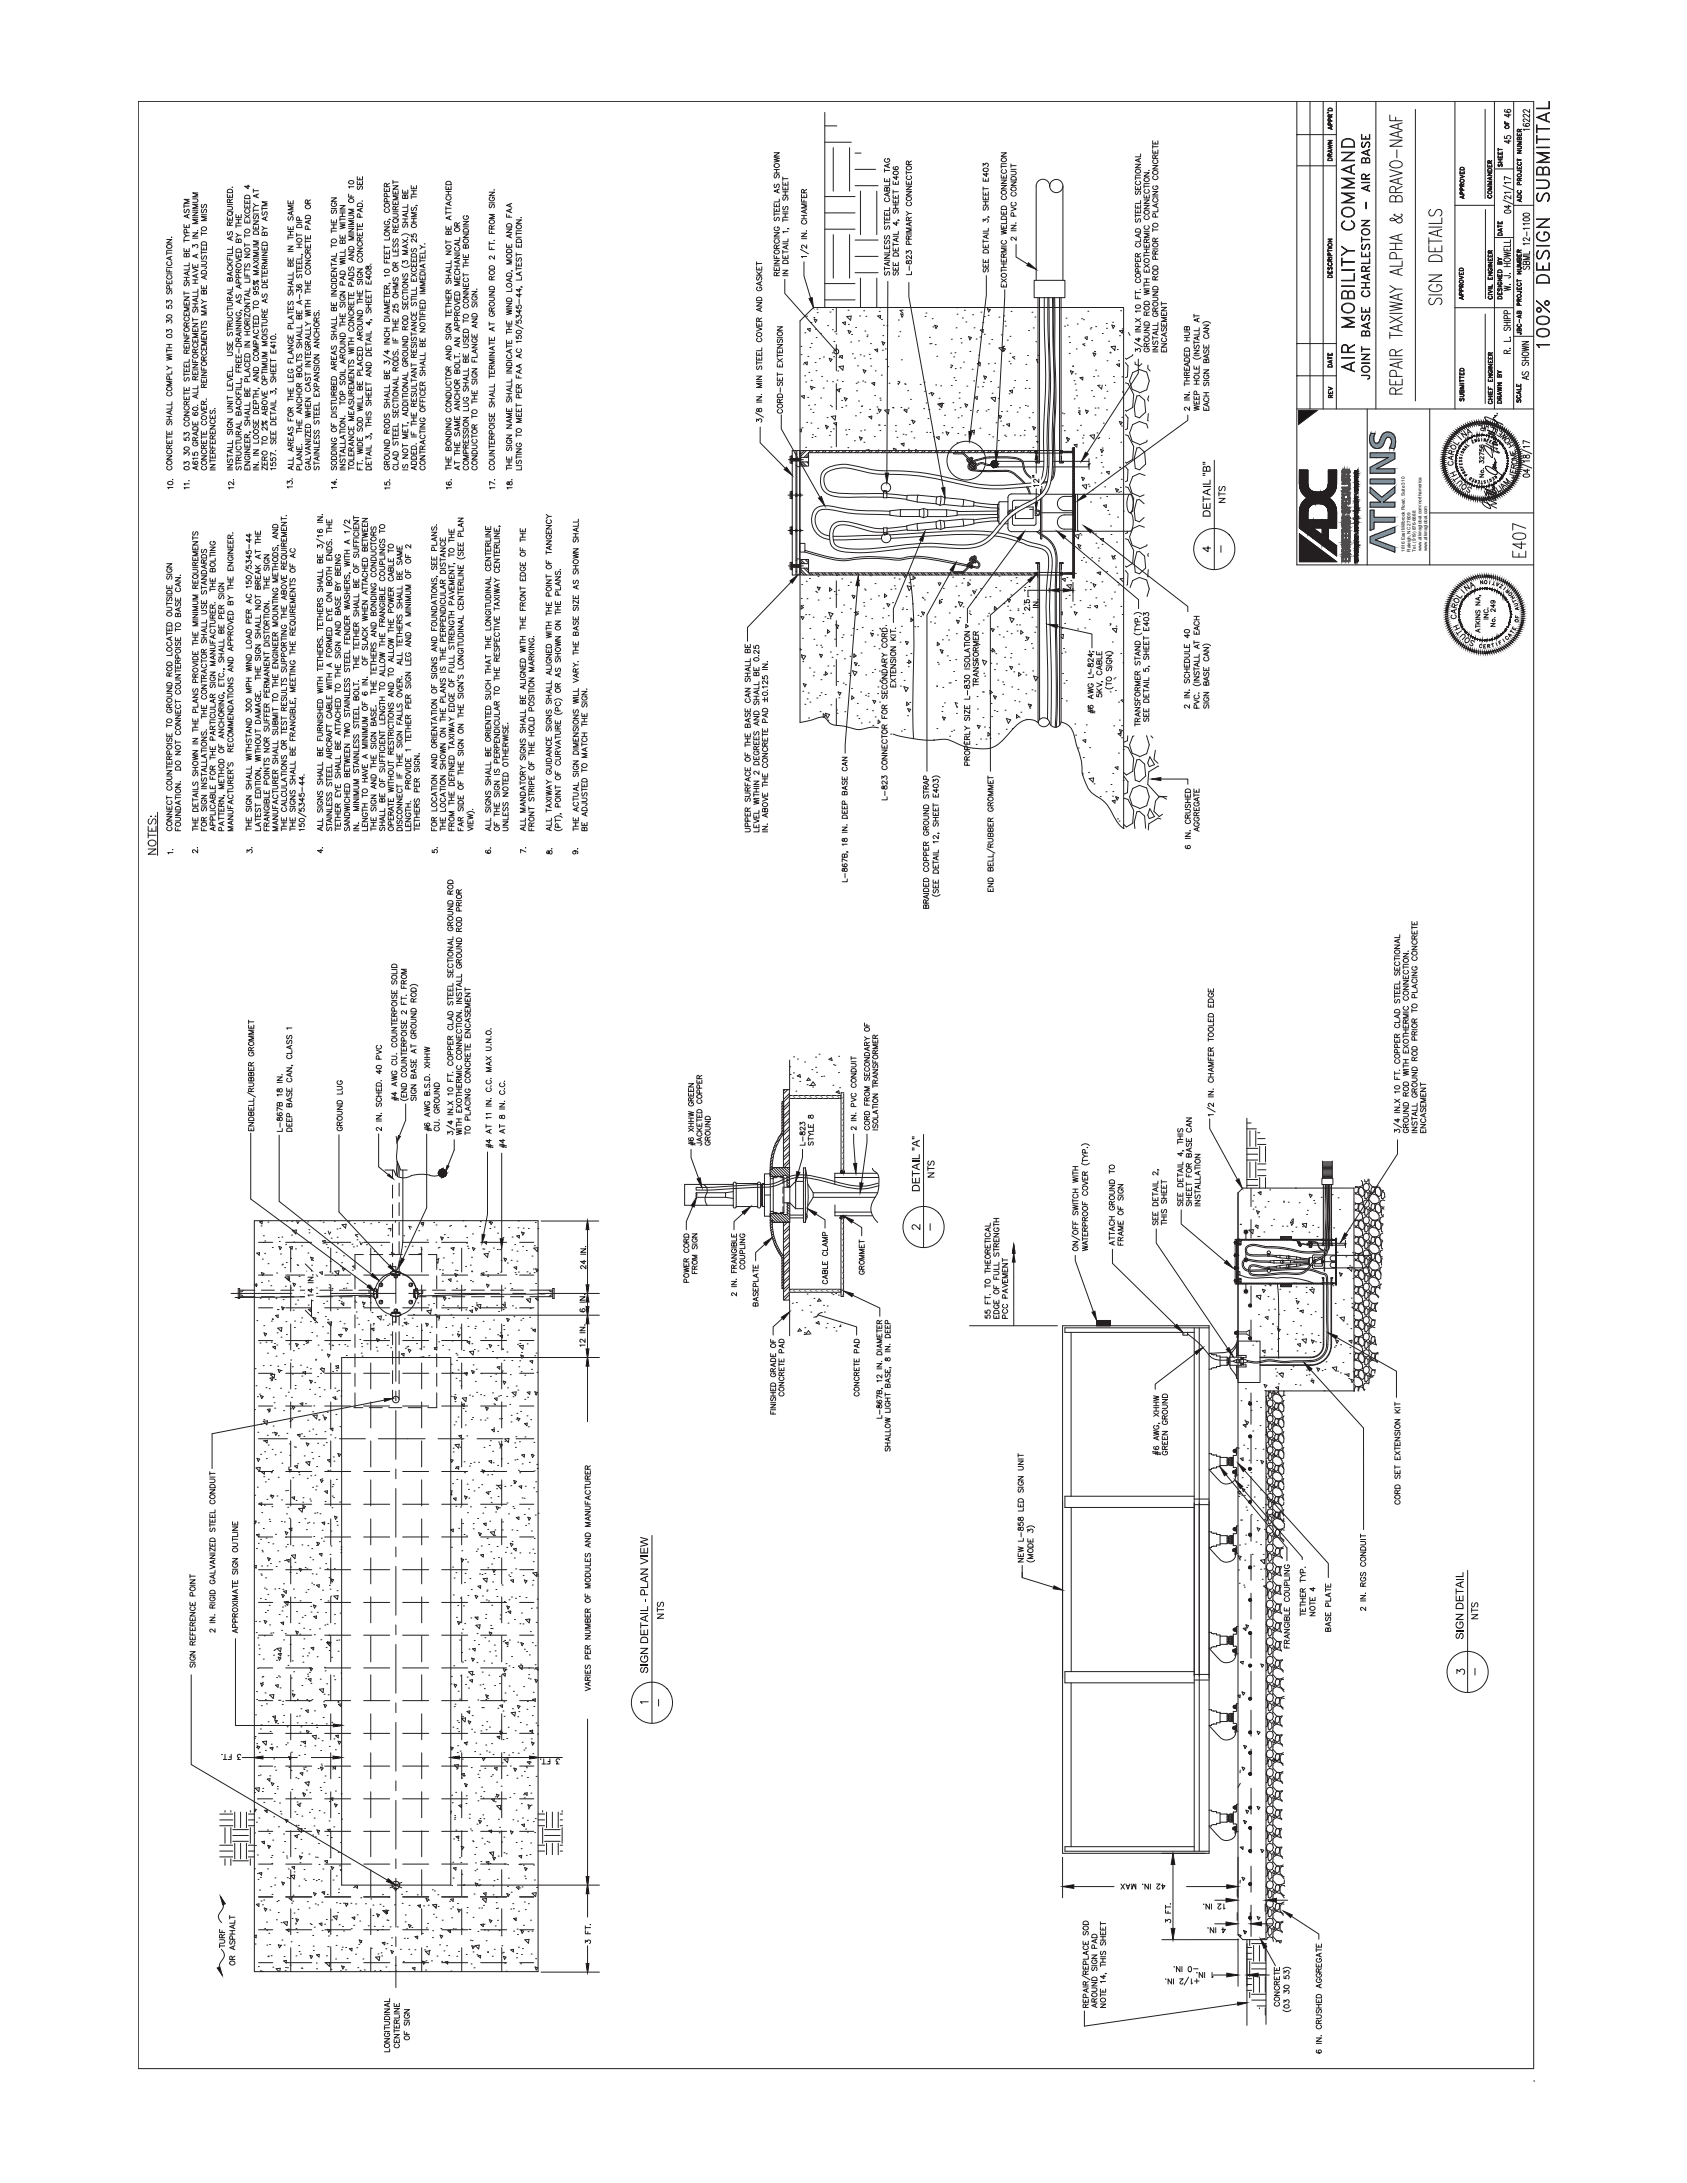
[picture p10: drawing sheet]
<svg xmlns="http://www.w3.org/2000/svg" width="216mm" height="279mm" viewBox="0 0 216 279" stroke-linecap="round" stroke-linejoin="round" font-family="sans-serif">
<defs><g id="words">
<g font-size=".6" fill="#040503">
<text x="179.8" y="70.6" transform="rotate(-90 179.8 70.6)">1616 East Millbrook Road, Suite 310</text>
<text x="180.5" y="70.6" transform="rotate(-90 180.5 70.6)">Raleigh, NC 27609</text>
<text x="181.2" y="70.6" transform="rotate(-90 181.2 70.6)">Tel. (919) 876-6888</text>
<text x="181.9" y="70.6" transform="rotate(-90 181.9 70.6)">www.atkinsglobal.com/northamerica</text>
<text x="182.6" y="70.6" transform="rotate(-90 182.6 70.6)">www.atkinsglobal.com</text>
</g>
</g></defs>
<g fill="none" stroke="#231f20" stroke-width=".13">
<path d="M21.3 35.9v.4h.7v-.4M21.3 34.4v.4h.7M21.3 30.7h.7l-.7 .4h.7M21.3 35.1h.7M21.3 34.2h.7M21.3 32h.7M21.3 39.1v.3l.3 .1a.23 .23 0 0 1 0-.4 .23 .23 0 0 1 .4 0 .23 .23 0 0 1-.1 .4M21.3 38.8v-.4l.3 .2a.22 .22 0 0 1 .2-.2 .22 .22 0 0 1 .2 .2 .22 .22 0 0 1-.1 .3M21.3 32.2v.4M21.3 32.4h.7M21.4 31.4l.4-.1 .2 .1v.2a.38 .38 0 0 1-.7 0zM21.4 37.2l-.1 .1 .1 .3h.2l.1-.4h.3v.3l-.1 .1"/>
<path d="M21.5 35.2l-.1 .1a.31 .31 0 0 0 .3 .4 .31 .31 0 0 0 .3-.4l-.2-.1M21.5 33.5l-.1 .1a.31 .31 0 0 0 .3 .4 .31 .31 0 0 0 .3-.4l-.2-.1M21.6 34.5v.3M21.6 36.1v.2M21.7 37l-.1-.4h-.2l-.1 .4h.7M21.8 32.9v.3M22 30.3l-.1 .1M22 32.8l-.7 .3 .7 .2M23.5 37.3v.4M23.5 37.5h.7M23.5 35.5h.7M23.5 40v.4h.7v-.4"/>
<path d="M23.5 38.6v.4h.7v-.4M23.5 38h.7l-.7 .4h.7M23.5 35.9h.7M23.5 29.9l.4 .3-.4 .2M23.5 30.6v.4M23.5 30.8h.7M23.5 31.8v.4h.7v-.4M23.5 28.7v.4h.7v-.4M23.5 26.2v.4M23.5 26.4h.7M23.6 36.1l-.1 .2 .1 .3 .2-.1 .2-.3 .1-.1 .1 .2-.1 .3M23.6 26.8l-.1 .1 .1 .3h.2l.2-.4h.1l.1 .1-.1 .3"/>
<path d="M23.9 35.5v.4M23.9 38.8v.2M23.9 32.6l.1-.2 .2 .1v.1v.3h-.7l.1-.4h.2l.1 .4M23.9 28.9v.2M23.9 32v.2M23.9 30.2h.3M23.9 29.8v-.4h-.3l-.1 .4h.7M24 34.8v.3M24 27.5v.3M24.2 39.3h-.7l.7 .3-.7 .2h.7M24.2 34.7l-.7 .3 .7 .2M24.2 34.2v.3h-.7"/>
<path d="M24.2 33.6v.4h-.7M24.2 27.4l-.7 .3 .7 .2M24.2 25.5h-.7l.7 .3-.7 .2h.7M24.7 34.4l.6 .2-.6 .3M24.7 31.7v-.4l.2 .2a.22 .22 0 0 1 .4-.2 .22 .22 0 0 1-.1 .4M24.7 25.5h.4l.2 .1-.1 .3h-.5M24.7 35.8h.6M24.7 33.8v.4h.6v-.4M24.7 29.8h.6l-.6 .4h.6M24.7 27.2h.6l-.6 .4h.6M24.7 36.3h.6M24.7 30.5h.6"/>
<path d="M24.7 27.9h.6M24.7 26.9h.6M24.7 38.9h.6M24.7 39.3h.6M24.8 39.5l-.1 .2 .1 .3 .1-.1 .2-.3h.2v.2l-.1 .2M25 34v.2M25 35.8v.5M25 38.9v.4M25.1 32.6v.3M25.1 35.1v.4M25.1 38.2v.3M25.3 29.5h.1"/>
<path d="M25.3 37.6v.3h-.6M25.3 37v.4h-.6M25.3 35.1l-.6 .2 .6 .3M25.3 32.5l-.6 .3 .6 .2M25.3 28.1h-.6l.6 .3-.6 .2h.6M25.3 26.2h-.6l.6 .2-.6 .3h.6M25.3 24.7h-.6l.6 .2-.6 .3h.6M25.3 38.1l-.6 .3 .6 .2M25.8 38.3l.3 .3-.3 .3M25.8 34.1h.6v.2l-.2 .1M25.8 33.4h.4l.2 .2-.1 .3h-.5M25.8 29.7v.4"/>
<path d="M25.8 32.1v.4M25.8 32.3h.6M25.8 29.9h.6M25.8 36.5v.5h.6v-.5M25.8 31.6v.4h.6v-.4M25.8 27.5h.6M25.8 29.2l.4-.2 .2 .2v.1a.38 .38 0 0 1-.6 0zM25.9 32.7l-.1 .2 .1 .3 .1-.1 .2-.3h.2v.2l-.1 .2M25.9 26.8l-.1 .1 .1 .3h.1l.2-.4h.1l.1 .1-.1 .3M25.9 26.2l-.1 .1 .1 .3 .1-.1 .2-.3h.2v.2l-.1 .2M25.9 34.7h.4l.1 .4h-.6zM25.9 31h.4l.1 .4h-.6z"/>
<path d="M26.1 37.3l.1-.1h.2v.1v.3h-.6v-.4h.3v.4M26.1 31.7v.3M26.1 36.7v.3M26.1 38.6h.3M26.2 35.3v.4M26.2 39.1v.4M26.4 39.8h-.6l.6 .3-.6 .2h.6M26.4 39l-.6 .3 .6 .3M26.4 35.2l-.6 .3 .6 .3M26.4 27.7h-.6l.6 .3-.6 .2h.6M29.1 38.7h.5l.2 .2-.1 .2-.6 .1M29.1 26.4h.5l.2 .2-.1 .2-.6 .1"/>
<path d="M29.1 39.3v.4M29.1 33.5l.4 .4M29.1 32.9v.4h.7M29.1 27.8v.4h.7v-.4M29.1 33.9h.7M29.1 32.7h.7M29.1 26.2h.7M29.1 24.9v.4h.7v-.4M29.1 24.3a.37 .37 0 0 1 .7 .1v.3h-.7zM29.2 27.1a.34 .34 0 0 1 .4 0 .34 .34 0 0 1 .2 .3 .38 .38 0 0 1-.7 0zM29.2 29.6l-.1 .2 .1 .3 .1-.1 .2-.3h.2l.1 .2-.1 .2M29.3 39.9l-.2 .1a.31 .31 0 0 0 .3 .4 .31 .31 0 0 0 .3-.4l-.1-.1"/>
<path d="M29.3 34.1l-.2 .1a.31 .31 0 0 0 .3 .4 .31 .31 0 0 0 .3-.4l-.1-.1M29.4 38.5v-.4l-.2-.1-.1 .2v.3h.7M29.4 28.8v-.3l-.2-.1-.1 .4h.7M29.4 25.9v-.4h-.2l-.1 .1v.3h.7M29.4 35.7l.1-.2 .2 .1 .1 .1v.3h-.7l.1-.4h.2v.4M29.4 27.9v.3M29.4 33v.3M29.4 25v.3M29.5 30.4v.3M29.5 34.9v.3M29.5 37.4v.3M29.7 23.9v.1"/>
<path d="M29.8 32.1v.4h-.7M29.8 31.5v.4h-.7M29.8 39.5h-.7M29.8 33.5l-.4 .3M29.8 37.3l-.7 .3 .7 .2M29.8 34.8l-.7 .3 .7 .2M29.8 30.3l-.7 .2 .7 .3M29.8 38l-.4 .3M29.8 28.4l-.4 .2M29.8 25.5l-.4 .2M29.8 36.7v.4h-.7M29.8 27.1l-.2 .2"/>
<path d="M30.2 33l.7 .3-.7 .2M30.2 29.9l.3 .2-.3 .3M30.2 28.7v.4M30.2 28.9h.7M30.2 28.1h.7M30.2 32.5v.4h.7v-.4M30.2 27.4v.5h.7v-.5M30.2 28.6h.7M30.3 37.7l-.1 .2 .1 .3 .2-.1 .1-.4 .2 .1 .1 .2-.1 .2M30.3 33.8a.34 .34 0 0 1 .4-.1 .34 .34 0 0 1 .2 .3 .38 .38 0 0 1-.7 0zM30.3 31.9h.5l.1 .4h-.7zM30.4 40l-.2 .1a.31 .31 0 0 0 .3 .4 .31 .31 0 0 0 .3-.4l-.2-.1v.1"/>
<path d="M30.5 34.9v-.4h-.2l-.1 .1v.3h.7M30.5 30.7l.1-.1h.2l.1 .1v.3h-.7l.1-.4h.2v.4M30.5 27.6v.3M30.5 28.1v.5M30.5 32.6v.3M30.5 30.1h.4M30.6 36.2l-.1-.4h-.2l-.1 .4h.7M30.6 35.6l-.1-.4-.2-.1-.1 .5h.7M30.6 38.4v.4M30.6 36.5v.3M30.8 39.7l.2 .1M30.9 38.3l-.7 .3 .7 .3"/>
<path d="M30.9 36.4l-.7 .3 .7 .2M30.9 34.5l-.4 .2M31.3 30.2h.7M31.3 38.3h.7M31.3 30v.4M31.3 31.1v.5M31.3 34.3v.5M31.3 38.1v.4M31.3 34.5h.7M31.3 31.3h.7M31.3 38.8h.7l-.7 .4h.7M31.3 34.9v.4h.7"/>
<path d="M31.3 32.5h.7l-.7 .5h.7M31.3 28.1v.4h.7v-.4M31.3 26.2v.4h.7v-.4M31.3 25.6v.4h.7v-.4M31.3 35.6h.7M31.3 27.5l.7 .4M31.3 39.6l.5-.2 .1 .2 .1 .1a.38 .38 0 0 1-.7 0zM31.3 31.9l.5-.1 .1 .1 .1 .2a.38 .38 0 0 1-.7 0zM31.3 29.4l.5-.1 .1 .1 .1 .2a.38 .38 0 0 1-.7 0zM31.4 33.8l-.1 .1 .1 .3 .2-.1 .1-.3h.2l.1 .1-.1 .3M31.4 25h.5l.1 .4h-.7zM31.5 26.8l-.2 .1a.31 .31 0 0 0 .3 .4 .31 .31 0 0 0 .3-.4l-.1-.1"/>
<path d="M31.6 25.8v.2M31.6 26.4v.2M31.6 28.3v.2M31.6 35.1v.2M31.8 23.7v.5l-.5-.4h.7M31.8 37.6v.3M32 36.9v.4h-.7M32 35.7v.4h-.7M32 27.5l-.7 .4M32 37.5l-.7 .2 .7 .3M32.4 36.7v.3l.3 .1a.24 .24 0 0 1 0-.4 .24 .24 0 0 1 .3 0 .24 .24 0 0 1 0 .4M32.4 31.6h.5l.2 .2-.1 .2h-.6"/>
<path d="M32.4 26.1l.3 .2-.3 .3M32.4 26.9h.7M32.4 24.2v.4M32.4 26.7v.4M32.4 39.1v.5M32.4 39.4h.7M32.4 24.4h.7M32.4 36.3l.1-.1 .1 .2h-.1h-.1l.1-.3-.1-.2 .7 .5M32.4 28.9v.4h.7v-.4M32.4 28.3h.7l-.7 .4h.7M32.4 33.2l.7 .5M32.4 33.1h.7"/>
<path d="M32.4 27.4h.7M32.5 38.6l.4-.1 .2 .1v.2a.38 .38 0 0 1-.7 0zM32.5 29.7a.37 .37 0 0 1 .6 .1v.2h-.7zM32.5 27.6l-.1 .1 .1 .3h.2l.1-.4h.2l.1 .1-.1 .3M32.6 37.3a.21 .21 0 0 1 .2 .3 .21 .21 0 0 1-.3 .1 .21 .21 0 0 1 0-.4h.1a.32 .32 0 0 1 .5 .3l-.1 .1M32.7 29.1v.2M32.7 26.3h.4M32.9 35.9h.1l.1 .1-.1 .1zM32.9 24.9v.3M32.9 34v.3M33.1 33.2l-.7 .5M33.1 34.6h-.7l.7 .3-.7 .2h.7"/>
<path d="M33.1 33.9l-.7 .2 .7 .3M33.1 32.3h-.7l.7 .2-.7 .3h.7M33.1 30.8h-.7l.7 .3-.7 .2h.7M33.1 24.8l-.7 .3 .7 .2M33.5 39.6v.4h.7v-.4M33.5 29l.3 .2-.3 .3M33.5 35.1v.5M33.5 35.3h.7M33.5 35.7v.5h.7v-.5M33.5 34.6v.4h.7v-.4M33.5 32.3h.7l-.7 .4h.7M33.5 31.6v.4h.7v-.4"/>
<path d="M33.5 33h.7M33.5 26.5v.4M33.5 26.7h.7M33.6 31.1a.37 .37 0 0 1 .6 .1v.2h-.7zM33.6 37.6l-.1 .2 .1 .3 .2-.1 .1-.4 .3 .1v.2l-.1 .2M33.6 36.4h.5l.1 .4h-.7zM33.6 27.1l-.1 .2 .1 .2h.2l.1-.4h.2l.1 .2-.1 .2M33.8 39.7v.3M33.8 34.4v-.4h-.2l-.1 .4h.7M33.8 29.9l.2-.2h.1l.1 .2v.2h-.7l.1-.4 .2 .1v.3M33.8 31.8v.2M33.8 34.7v.3"/>
<path d="M33.8 35.9v.3M33.8 29.2h.4M34 38.3v.4M34 27.8v.3M34.2 38.3l-.7 .2 .7 .3M34.2 33.2h-.7l.7 .3-.7 .2h.7M34.2 27.7l-.7 .3 .7 .2M34.2 33.9l-.4 .3M34.2 25.8h-.7l.7 .3-.7 .2h.7M36.9 25.7v.4h.6v-.4M36.9 29v.4h.6v-.4M36.9 30.2v.4"/>
<path d="M36.9 30.4h.6M36.9 29.6h.6M36.9 33v.4h.6v-.4M36.9 31.5h.6l-.6 .5h.6M36.9 32.2h.6M36.9 30.1h.6M36.9 36.7h.6M36.9 37.1h.6M36.9 39.7v.5M36.9 40h.6M36.9 39.2v.4h.6v-.4M36.9 27.7v.2v.3l.2-.1 .2-.3h.2v.2l-.1 .2"/>
<path d="M36.9 37.3v.2l.1 .3 .1-.1 .2-.3 .1-.1 .1 .2-.1 .3M36.9 38.6v.1l.1 .3h.1l.2-.4h.2v.3l-.1 .1M37.2 25.8v.3M37.2 29.1v.3M37.2 29.6v.5M37.2 33.8l.1-.2 .2 .1v.1v.3h-.6v-.4h.2l.1 .4M37.2 33.2v.2M37.2 36.7v.4M37.2 39.4v.2M37.3 27.1v.3M37.3 36v.4M37.5 27l-.6 .3 .6 .2"/>
<path d="M37.5 26.3h-.6l.6 .3-.6 .2h.6M37.5 35.4v.3h-.6M37.5 34.8v.4h-.6M37.5 35.9l-.6 .3 .6 .2M38 39.7v.5h.6v-.5M38 37.4v-.4l.2 .2a.22 .22 0 0 1 .4-.2 .22 .22 0 0 1-.1 .4M38 30.1h.6M38 29.9v.4M38 34.5v.4M38 34.7h.6M38 31.3h.6M38 33.9v.5h.6v-.5"/>
<path d="M38 33.3v.5h.6v-.5M38 31.7h.6M38 28.5h.6M38 30.6l.4-.1 .2 .1v.2a.38 .38 0 0 1-.6 0zM38 28.8a.37 .37 0 0 1 .6 .1v.2h-.6zM38.1 36.4h-.1a.33 .33 0 0 0 .2 .4 .33 .33 0 0 0 .4-.2 .21 .21 0 0 0-.2-.2 .21 .21 0 0 0-.2 .2 .21 .21 0 0 0 .2 .2M38.1 35.1l-.1 .2 .1 .3 .1-.1 .2-.4h.1l.1 .2-.1 .3M38.3 39.9v.3M38.3 31.3v.4M38.3 33.5v.3M38.3 34.1v.3M38.3 28.2v-.4h-.3v.4h.6"/>
<path d="M38.3 37.7v.6M38.4 38.5v.4M38.6 32.5l.2 .1M38.6 38.4l-.6 .3 .6 .3M38.6 32.8v.4h-.6M39.1 39.8l.6 .2-.6 .2 .6 .1-.6 .2M39.1 30.7v.4M39.1 37.1v.5M39.1 39v.5M39.1 39.2h.6M39.1 38.4h.6M39.1 37.4h.6"/>
<path d="M39.1 36.6h.6M39.1 30.9h.6M39.1 35.9v.4h.6v-.4M39.1 33.3h.6l-.6 .5h.6M39.1 31.3v.4h.6v-.4M39.1 30.1v.5h.6v-.5M39.1 38.9h.6M39.1 39.7h.6M39.1 37h.6M39.1 26.3l.4-.1 .2 .1v.2a.38 .38 0 0 1-.6 0zM39.2 34a.34 .34 0 0 1 .3-.1 .34 .34 0 0 1 .2 .4 .38 .38 0 0 1-.6 0zM39.2 27.6l.1-.1 .3 .1 .1 .4h-.6z"/>
<path d="M39.2 34.6a.25 .25 0 0 0-.1 .3 .25 .25 0 0 0 .2 .2l.4-.1v-.1l-.1-.3M39.2 32.6l-.1 .1a.31 .31 0 0 0 .3 .4 .31 .31 0 0 0 .3-.4l-.1-.1M39.4 32.4v-.4h-.3v.4h.6M39.4 26v-.4h-.2l-.1 .1v.3h.6M39.4 30.3v.3M39.4 31.5v.2M39.4 36.1v.2M39.4 36.6v.4M39.4 38.4v.5M39.4 29.4v-.4l-.3-.1v.5h.6M39.5 28.3v.3M39.7 28.2l-.6 .2 .6 .3"/>
<path d="M39.7 32l-.3 .2M39.7 25.6l-.3 .2M40.3 40l-.1 .2 .1 .2h.1l.2-.4h.2v.2v.2M40.8 39.7v.1M42.4 29.4v.4M42.4 31.2v.5M42.4 33.6v.5M42.4 31.4h.7M42.4 29.6h.7M42.4 28.8h.7M42.4 38.7v.4h.7v-.4M42.4 37.2h.7l-.7 .4h.7"/>
<path d="M42.4 35v.4h.7v-.4M42.4 34.3h.7l-.7 .5h.7M42.4 28.1v.4h.7v-.4M42.4 25.3h.7l-.7 .5h.7M42.4 29.2h.7M42.4 26.7h.7M42.4 37.9h.7M42.4 36.3h.7M42.4 30.7l.4-.1 .2 .1 .1 .2a.38 .38 0 0 1-.7 0zM42.5 26.9l-.1 .1 .1 .3h.2l.2-.4 .2 .1-.1 .3M42.5 35.7h.5l.1 .3h-.7zM42.6 36.5l-.2 .1a.31 .31 0 0 0 .3 .4 .31 .31 0 0 0 .3-.4l-.1-.1"/>
<path d="M42.6 26l-.2 .2a.35 .35 0 0 0 .4 .2 .35 .35 0 0 0 .3-.3l-.2-.1h-.1v.1M42.7 39.5l.1-.2 .2 .1 .1 .1v.3h-.7l.1-.4h.2v.4M42.7 28.3v.2M42.7 28.8v.4M42.7 35.1v.3M42.7 38.9v.2M42.8 33.1v.3M43.1 32.4v.4h-.7M43.1 33.8l-.7 .1M43.1 33l-.7 .2 .7 .3M43.5 26.3h.7l-.7 .5h.7M43.5 27h.7"/>
<path d="M43.5 28.7l.7 .1-.7 .2 .7 .1-.7 .2M43.5 27.8v.5M43.5 28.1h.7M43.5 27.3h.7M43.5 30.1v.4h.7v-.4M43.5 28.5h.7M43.5 27.7h.7M43.5 33.2l.7 .2-.7 .1 .7 .2-.7 .1M43.5 37.3h.7l-.7 .5h.7M43.5 38.7h.7M43.5 33.1h.7M43.6 34.7h.5l.1 .4h-.7z"/>
<path d="M43.6 38.9l-.1 .1 .1 .3h.2l.1-.4h.2l.1 .1-.1 .3M43.7 38l-.2 .1a.31 .31 0 0 0 .3 .4 .31 .31 0 0 0 .3-.4l-.2-.1v.1M43.8 27.3v.4M43.8 30.9l.2-.2h.1l.1 .2v.3h-.7l.1-.5 .2 .1v.4M43.8 30.2v.3M43.9 36.5l-.1-.4h-.2l-.1 .4h.7M44 35.4v.3M44.2 32.5v.3h-.7M44.2 31.9v.4h-.7M44.2 35.3l-.7 .3 .7 .2M44.6 27.5h.5l.2 .2-.1 .3h-.6M44.6 38v.4"/>
<path d="M44.6 38.2h.7M44.6 38.6v.4h.7v-.4M44.6 37.4v.4h.7v-.4M44.6 32.2h.7l-.7 .5h.7M44.6 29.3h.7l-.7 .4h.7M44.6 24.8v.4h.7M44.6 30h.7M44.6 29h.7M44.6 25.5l.5-.1 .1 .1 .1 .2a.38 .38 0 0 1-.7 0zM44.6 35a.37 .37 0 0 1 .7 .1v.2h-.7zM44.6 31.7a.37 .37 0 0 1 .7 .1v.2h-.7zM44.6 23.2a.33 .33 0 0 1 .5-.1 .33 .33 0 0 1 .1 .4 .33 .33 0 0 1-.4 .1 .33 .33 0 0 1-.2-.4z"/>
<path d="M44.7 34.2l-.1 .1 .1 .3 .2-.1 .1-.3h.3v.3l-.1 .1M44.8 39.9a.24 .24 0 0 0-.2 .2 .24 .24 0 0 0 .3 .2h.3l.1-.2-.2-.2M44.9 39.7v-.4l-.2-.1-.1 .2v.3h.7M44.9 25v.2M44.9 37.6v.2M44.9 38.8v.2M45 36.6l-.1-.3-.2-.1-.1 .4h.7M45.1 33v.3M45.1 35.6v.3M45.3 35.5l-.7 .2 .7 .3M45.3 32.9l-.7 .2 .7 .3M45.3 30.2h-.7l.7 .3-.7 .2h.7"/>
<path d="M45.3 28.2h-.7l.7 .3-.7 .2h.7M45.3 26.8h-.7l.7 .2-.7 .3h.7M45.3 39.2l-.4 .3M45.3 23.9h-.7l.1 .2M45.7 38.4v.5M45.7 38.7h.7M45.7 37.9h.7M45.7 37.2v.4h.7v-.4M45.7 34.4h.7l-.7 .5h.7M45.7 23.2v.4h.7v-.4M45.7 22.6v.4h.7v-.4M45.7 38.3h.7"/>
<path d="M45.7 35.8h.7M45.7 29.1v.5M45.7 29.4h.7M45.7 31.8h.7l-.7 .4h.7M45.7 29.8v.4h.7v-.4M45.7 28.6v.4h.7v-.4M45.8 39.8a.37 .37 0 0 1 .6 .1v.3h-.7zM45.8 32.5l.4-.1 .2 .1v.2a.38 .38 0 0 1-.7 0zM45.8 26.1a.37 .37 0 0 1 .6 .1v.2h-.7zM45.8 36l-.1 .1 .1 .3h.2l.2-.4 .2 .1-.1 .3M45.8 23.8l-.1 .2 .1 .3 .2-.1 .1-.4h.2l.1 .2-.1 .3M45.9 35.1a.24 .24 0 0 0-.2 .2 .24 .24 0 0 0 .3 .2 .28 .28 0 0 0 .3-.1 .28 .28 0 0 0 0-.3h-.2v.1"/>
<path d="M45.9 33.1a.25 .25 0 0 0-.2 .3 .25 .25 0 0 0 .3 .2l.3-.1 .1-.1-.2-.3M45.9 31l-.1 .1a.31 .31 0 0 0 .3 .4 .31 .31 0 0 0 .3-.4l-.2-.1M46 22.8v.2M46 23.4v.2M46 37.4v.2M46 37.9v.4M46 28.7v.3M46 29.9v.3M46 30.8v-.3l-.2-.1-.1 .4h.7M46.1 27.8l-.1-.4h-.2l-.1 .4h.7M46.2 26.7v.3M46.4 25.7h-.1"/>
<path d="M46.4 30.4l-.4 .2M46.4 26.6l-.7 .3 .7 .2M46.8 37.1v.4M46.8 39h.7M46.8 37.3h.7M46.8 38.3v.4h.7v-.4M46.8 37.7v.4h.7v-.4M46.8 35.9v.5h.7v-.5M46.8 39.4h.7M46.9 34.8a.33 .33 0 0 1 .4-.2 .33 .33 0 0 1 .2 .4 .33 .33 0 0 1-.4 .1 .33 .33 0 0 1-.2-.3zM46.9 34.1v.3l.1 .1 .3-.5a.22 .22 0 0 1 .2 .3 .22 .22 0 0 1-.2 .2l-.2-.4zM46.9 39.6l-.1 .2 .1 .3 .2-.1 .1-.4h.2l.1 .2-.1 .3"/>
<path d="M47.1 36.1v.3M47.1 37.9v.2M47.1 38.5v.2M47.1 39v.4M47.3 35.3v.4l-.5-.3h.7M47.5 33.8h-.1M49.2 37.9h.6M49.2 31.4v.5M49.2 37.7v.5M49.2 31.7h.6M49.2 38.3v.5h.6v-.5M49.2 37.2v.4h.6v-.4"/>
<path d="M49.2 33.2v.5h.6M49.2 32.7v.4h.6v-.4M49.2 32.1v.4h.6v-.4M49.2 29h.6l-.6 .5h.6M49.2 24.1v.4h.6v-.4M49.2 34.5a.33 .33 0 0 1 .4-.1 .33 .33 0 0 1 .2 .4 .33 .33 0 0 1-.4 .1 .33 .33 0 0 1-.2-.4zM49.2 29.8a.38 .38 0 0 1 .6 .1v.1a.38 .38 0 0 1-.6 0zM49.2 26.2l.4-.2 .2 .2v.1a.38 .38 0 0 1-.6 0zM49.3 28.3l-.1 .1a.31 .31 0 0 0 .3 .4 .31 .31 0 0 0 .3-.4l-.2-.1v.2M49.3 26.7v.1a.31 .31 0 0 0 .1 .4 .31 .31 0 0 0 .4-.1v-.2l-.1-.2M49.5 32.2v.3M49.5 32.8v.3"/>
<path d="M49.5 33.4v.3M49.5 37.3v.3M49.5 38.5v.3M49.5 37v-.4l-.2-.1-.1 .2v.3h.6M49.5 24.3v.2M49.5 23.9v-.4h-.3v.4h.6M49.5 25.8v-.3l-.3-.1v.4h.6M49.5 25.2v-.4h-.3v.4h.6M49.6 39.8v.3M49.8 36.3h.2M49.8 28.1h.2M49.8 36.5l-.3 .3"/>
<path d="M49.8 35.2h-.6l.1 .2M49.8 30.3v.4h-.6M49.8 39.7l-.6 .3 .6 .2M49.8 39h-.6l.6 .3-.6 .2h.6M49.8 23.5l-.3 .2M50.3 39v.3h.3l-.1-.3 .2-.1h.1l.2 .2-.2 .3M50.3 27.4h.5l.2 .1-.1 .3h-.6M50.3 23.1v.4M50.3 37h.7M50.3 23.3h.7M50.3 31.8v.4h.7v-.4M50.3 28.7v.4h.7v-.4"/>
<path d="M50.3 25.8v.4h.7v-.4M50.3 24.4v.4h.7v-.4M50.3 23.8h.7l-.7 .4h.7M50.3 37.4h.7M50.3 27.1h.7M50.3 37.7l.4-.1 .2 .1 .1 .2a.38 .38 0 0 1-.7 0zM50.3 34.4l.4-.2 .2 .2 .1 .1a.38 .38 0 0 1-.7 0zM50.3 28.1l.4-.1 .2 .1 .1 .2a.38 .38 0 0 1-.7 0zM50.4 35.5l-.1 .2 .1 .3 .1-.1 .3-.4 .2 .2-.1 .3M50.4 31.2l-.1 .1 .1 .3h.1l.2-.4h.2l.1 .1-.1 .3M50.4 30.6l-.1 .1 .1 .3 .1-.1 .2-.3h.2l.1 .1-.1 .3M50.6 24.6v.2"/>
<path d="M50.6 25.9v.3M50.6 28.8v.3M50.6 32v.2M50.6 37v.4M50.6 34v-.3l-.2-.1-.1 .4h.7M50.6 29.8v-.4l-.2-.1-.1 .2v.3h.7M50.6 26.8v-.3l-.2-.1-.1 .4h.7M51 39.6v.4l-.6-.4-.1 .2 .1 .2M51 33.6l-.4 .2M51 29.3l-.4 .2M51 26.4l-.4 .2M51 32.4v.4h-.7"/>
<path d="M51 36.2h-.7l.7 .3-.7 .2h.7M51 25.1h-.7l.7 .2-.7 .3h.7M51 28l-.2 .2M51.4 34a.68 .68 0 0 0 1 0M51.4 30.1a.68 .68 0 0 1 1 0M51.5 38.5v.4h.7v-.4M51.5 35.7h.7l-.7 .5h.7M51.5 28.5h.7M51.5 37.1h.7M51.5 30.6l.7 .5M51.5 33.7v-.3l.3 .2a.22 .22 0 0 1 .3-.2 .22 .22 0 0 1 0 .4M51.5 37.2v.5"/>
<path d="M51.5 37.5h.7M51.5 28h.7M51.5 24.3v.4h.7v-.4M51.6 36.5l.4-.1 .2 .1v.2a.38 .38 0 0 1-.7 0zM51.6 39.1l-.1 .2 .1 .3 .2-.1 .2-.4 .2 .2-.1 .3M51.6 35l-.1 .2 .1 .3 .2-.1 .2-.4 .2 .2-.1 .3M51.6 28.7l-.1 .1 .1 .3 .2-.1 .2-.3 .2 .1-.1 .3M51.7 37.9l-.1 .1a.31 .31 0 0 0 .3 .4 .31 .31 0 0 0 .3-.4l-.2-.1M51.8 38.7v.2M51.8 25.1l.2-.2 .1 .1 .1 .1v.3h-.7l.1-.4h.2v.4M51.8 24.5v.2M51.8 28v.5"/>
<path d="M52 31.4v.3M52 27.4v.3M52.2 30.4h-.1M52.2 32h-.7l.7 .3-.7 .2h.7M52.2 31.3l-.7 .2 .7 .3M52.2 26.7v.4h-.7M52.2 26.2v.3h-.7M52.2 30.6l-.7 .5M52.2 27.3l-.7 .2 .7 .3M52.6 33.7v.4h.7v-.4M52.6 33.1v.4h.7v-.4M52.6 30v.3h.3v-.3l.1-.1h.2l.1 .2-.1 .3"/>
<path d="M52.6 24.4h.7M52.6 25v.4M52.6 38.1v.4M52.6 38.3h.7M52.6 28h.7M52.6 25.2h.7M52.6 39.9v.4h.7v-.4M52.6 35.6v.4h.7v-.4M52.6 23.7v.5h.7v-.5M52.6 37.9h.7M52.6 35l.7 .4M52.6 28.4h.7"/>
<path d="M52.6 24.9h.7M52.7 28.7l.4-.1 .2 .1v.2a.38 .38 0 0 1-.7 0zM52.7 32.5h.5l.1 .4h-.7zM52.7 31.8l-.1 .1 .1 .3h.2l.1-.4h.2l.1 .1-.1 .3M52.7 38.7l-.1 .2 .1 .2h.2l.2-.4 .2 .2-.1 .2M52.7 26.5l-.1 .2 .1 .3 .2-.1 .2-.4 .2 .2-.1 .3M52.8 34.3a.25 .25 0 0 0-.2 .3 .25 .25 0 0 0 .3 .2l.3-.1 .1-.1-.2-.3M52.9 33.2v.3M52.9 33.8v.3M52.9 23.9v.3M52.9 24.4v.5M52.9 28v.4"/>
<path d="M52.9 35.7v.3M53.3 26.3h.1M53.3 30.6v.4l-.5-.4-.2 .2 .2 .2M53.3 37.3v.4h-.7M53.3 36.8v.3h-.7M53.3 35l-.7 .4M53.3 27.2h-.7l.7 .3-.7 .2h.7M53.7 31.4l.4 .2-.4 .3M53.7 33.2v.4M53.7 33.4h.7M53.7 39.9v.4h.7M53.7 39v.5h.7v-.5"/>
<path d="M53.7 35.4v.4h.7v-.4M53.7 32.6v.4h.7v-.4M53.7 34.5h.7M53.7 39.7h.7M53.7 37.6h.7M53.8 38.5l.2-.1 .3 .1 .1 .4h-.7zM53.8 34.8h.2h.3l.1 .4h-.7zM54.1 32.8v.2M54.1 35.6v.2M54.1 39.2v.3M54.1 31.6h.3M54.2 33.9v.3"/>
<path d="M54.4 31.2h-.1M54.4 32v.4h-.7M54.4 36.8h-.7l.7 .3-.7 .2h.7M54.4 36.1h-.7l.7 .2-.7 .3h.7M54.4 33.8l-.7 .2 .7 .3M57.1 26.4v.5M57.1 27v.4M57.1 30.7v.5M57.1 39v.4M57.1 39.2h.6M57.1 38.4h.6M57.1 35.2h.6"/>
<path d="M57.1 31h.6M57.1 27.2h.6M57.1 26.7h.6M57.1 24.5h.6M57.1 39.6v.4h.6v-.4M57.1 37.7v.5h.6v-.5M57.1 32.1h.6l-.6 .5h.6M57.1 28.9v.5h.6v-.5M57.1 23.8v.4h.6v-.4M57.1 38.9h.6M57.1 35.7h.6M57.1 24.9h.6"/>
<path d="M57.1 31.5l.4-.1 .2 .1v.2a.38 .38 0 0 1-.6 0zM57.1 23.3a.37 .37 0 0 1 .6 .1v.2h-.6zM57.2 35.8l-.1 .2 .1 .3 .1-.1 .2-.4 .2 .2-.1 .3M57.2 25.1l-.1 .1a.31 .31 0 0 0 .3 .4 .31 .31 0 0 0 .3-.4l-.1-.1M57.4 29.7l.1-.1h.2v.1v.3h-.6v-.4h.2l.1 .4M57.4 24v.2M57.4 24.5v.4M57.4 29.1v.3M57.4 35.2v.5M57.4 37.9v.3M57.4 38.4v.5M57.4 39.8v.2"/>
<path d="M57.4 37.6l-.1-.4-.2-.1v.5h.6M57.5 25.9v.3M57.5 27.7v.4M57.5 34.5v.4M57.7 37.1l-.3 .2M57.7 33.9v.4h-.6M57.7 33.3v.4h-.6M57.7 34.5l-.6 .2 .6 .3M57.7 27.6l-.6 .3 .6 .2M57.7 25.8l-.6 .3 .6 .2M58.2 38v.4h.6v-.4M58.2 35.3v.4h.6v-.4"/>
<path d="M58.2 34.5h.6M58.2 38.5l.6 .3-.6 .2M58.2 34h.6M58.2 32.6h.6l-.6 .5h.6M58.2 32.4h.6M58.2 39.3a.39 .39 0 0 1 .6 .1v.1a.38 .38 0 0 1-.6 0zM58.2 29.3l.4-.2 .2 .2v.1a.38 .38 0 0 1-.6 0zM58.3 37.4h.4l.1 .4h-.6zM58.3 34.7l-.1 .1a.31 .31 0 0 0 .3 .4 .31 .31 0 0 0 .3-.4l-.1-.1M58.3 31.7l-.1 .1a.31 .31 0 0 0 .3 .3 .31 .31 0 0 0 .3-.3l-.1-.1M58.5 35.5v.2M58.5 38.1v.3"/>
<path d="M58.5 28.9v-.3l-.3-.1v.4h.6M58.5 34v.5M58.6 31.1v.3M58.6 33.4v.3M58.8 28.5l-.3 .2M58.8 36h-.6l.6 .3-.6 .2h.6M58.8 30.4v.4h-.6M58.8 39.9l-.3 .3M58.8 33.3l-.6 .2 .6 .3M58.8 31l-.6 .2 .6 .3M59.3 37.6h.6l-.6 .5h.6M59.3 36.9h.6l-.6 .5h.6"/>
<path d="M59.3 36.3v.4h.6v-.4M59.3 29.9h.6l-.6 .5h.6M59.3 28.3h.6l-.6 .5h.6M59.3 33.7h.6M59.3 29h.6M59.3 33.8v.4M59.3 35v.4M59.3 35.2h.6M59.3 34h.6M59.3 33.2h.6M59.3 32.5v.5h.6v-.5M59.4 29.3h.5v.4h-.6z"/>
<path d="M59.4 38.3a.34 .34 0 0 1 .3 0 .34 .34 0 0 1 .2 .3 .38 .38 0 0 1-.6 0zM59.4 30.6a.34 .34 0 0 1 .3 0 .34 .34 0 0 1 .2 .3 .38 .38 0 0 1-.6 0zM59.4 38.9a.25 .25 0 0 0-.1 .3 .25 .25 0 0 0 .2 .2h.4l.1-.2-.2-.3M59.4 35.6a.24 .24 0 0 0-.1 .3 .24 .24 0 0 0 .2 .2 .27 .27 0 0 0 .4-.1 .27 .27 0 0 0 0-.4h-.1M59.4 27.6a.24 .24 0 0 0-.1 .3 .24 .24 0 0 0 .2 .2 .28 .28 0 0 0 .4-.1 .28 .28 0 0 0 0-.4h-.2v.2M59.6 36.4v.3M59.6 31.5l.1-.2h.2v.2v.3h-.6v-.5l.3 .1v.4M59.6 32.7v.3M59.6 33.2v.5M60.4 37.3h.7l-.7 .4h.7M60.4 38.7h.7M60.5 38.9l-.1 .1 .1 .3 .1-.1 .2-.3h.2l.1 .1-.1 .3"/>
<path d="M60.6 37.9l-.2 .1a.31 .31 0 0 0 .3 .4 .31 .31 0 0 0 .3-.4l-.2-.1v.2M61 37h.1M62.6 38h.5l.2 .2-.1 .2-.6 .1M62.6 30.9v.5M62.6 31.2h.7M62.6 37.3h.7l-.7 .5h.7M62.6 31.5v.4h.7M62.6 29.5v.4h.7M62.6 24.6h.7l-.7 .4h.7M62.6 26h.7M62.6 38.8l.5-.1 .1 .1 .1 .2a.38 .38 0 0 1-.7 0zM62.6 34.8a.39 .39 0 0 1 .7 0v.2a.38 .38 0 0 1-.7 0z"/>
<path d="M62.6 36.8a.37 .37 0 0 1 .7 .1v.2h-.7zM62.7 26.2l-.1 .1 .1 .3 .2-.1 .1-.3h.2l.1 .1-.1 .3M62.7 28.2a.34 .34 0 0 1 .4 0 .34 .34 0 0 1 .2 .3 .38 .38 0 0 1-.7 0zM62.7 34.1h.5l.1 .4h-.7zM62.8 25.2l-.2 .3a.35 .35 0 0 0 .4 .2 .35 .35 0 0 0 .3-.3l-.2-.2h-.1v.2M62.9 29.6v.3M62.9 31.7v.2M62.9 39.8v-.3l-.2-.1-.1 .4h.7M62.9 35.8v-.4h-.2l-.1 .4h.7M62.9 29.3v-.4h-.2l-.1 .4h.7M63.2 30.7v.1M63.2 24.3h.1"/>
<path d="M63.3 39.4l-.4 .2M63.3 35.4l-.4 .2M63.3 28.9l-.4 .2M63.3 27.4h-.7l.7 .3-.7 .3h.7M63.3 32.7v.5l-.6-.4-.1 .2 .2 .2M64.8 39.6l.7 .2-.7 .2 .7 .1-.7 .2M64.8 38.8h.7l-.7 .5h.7M64.8 31.3v.4h.7v-.4M64.8 29.3h.7l-.7 .5h.7M64.8 27.4v.4h.7M64.8 39.5h.7M64.9 36.4l.4-.1 .2 .1v.2a.38 .38 0 0 1-.7 0z"/>
<path d="M64.9 32.6a.38 .38 0 0 1 .6 .1v.1a.38 .38 0 0 1-.7 0zM64.9 35a.37 .37 0 0 1 .6 .1v.3h-.7zM64.9 28.7a.37 .37 0 0 1 .6 .1v.3h-.7zM64.9 38.2h.5l.1 .4h-.7zM64.9 31.9h.5l.1 .4h-.7zM65.1 27.5v.3M65.1 31.4v.3M65.3 26.1v.3M65.3 26.8v.3M65.3 30v.4M65.3 35.7v.3M65.5 34.6l.1 .1"/>
<path d="M65.5 36.9v.4h-.7M65.5 35.6l-.7 .2 .7 .3M65.5 33.3h-.7l.7 .2-.7 .3h.7M65.5 29.9l-.7 .3 .7 .3M65.5 26.7l-.7 .3 .7 .2M65.5 26l-.7 .3 .7 .2M66.1 39.1v.3l.2 .1a.24 .24 0 0 1 0-.4 .24 .24 0 0 1 .4 0 .24 .24 0 0 1-.1 .4M66.1 29.9h.6M66.1 29.7v.4M66.1 32.4v.4M66.1 34.2v.4M66.1 34.4h.6"/>
<path d="M66.1 32.6h.6M66.1 33.6v.4h.6v-.4M66.1 31.2v.4h.6v-.4M66.1 28.1h.6l-.6 .5h.6M66.1 30.4h.6M66.1 29.5h.6M66.1 28.9l.2-.1h.2l.2 .1v.2a.4 .4 0 0 1-.6 .1zM66.2 33l-.1 .2 .1 .2h.1l.1-.3 .2-.1 .1 .2-.1 .2M66.2 30.6h.4l.1 .4h-.6zM66.4 31.4v.2M66.4 33.8v.2M66.4 38.3v.6"/>
<path d="M66.5 39.6v.5l-.4-.3h.6M66.5 37.6v.4l-.4-.3h.6M66.5 36.9v.5l-.4-.3h.6M66.5 34.9v.3M66.7 27.8v.1M66.7 36.7l.2 .1M66.7 35.5v.3h-.6M66.7 34.8l-.6 .2 .6 .3M21.3 53.7h.7M21.3 45.3h.7M21.3 44.5h.7M21.3 46.8l.4 .3-.4 .2"/>
<path d="M21.3 45.5l.7 .1-.7 .2 .7 .2-.7 .1M21.3 42.5v-.3l.3 .2a.22 .22 0 0 1 .3-.2 .22 .22 0 0 1 0 .4M21.3 41.3v-.4l.3 .2a.22 .22 0 0 1 .3-.1 .22 .22 0 0 1 0 .4M21.3 44.7v.4M21.3 53.3h.7M21.3 44.9h.7M21.3 44.1h.7M21.3 55.9h.7M21.3 55.7v.5M21.3 58.3h.7l-.7 .5h.7M21.3 56.3v.5h.7v-.5M21.3 55.2v.4h.7v-.4"/>
<path d="M21.4 59.1a.39 .39 0 0 1 .6 .1v.1a.38 .38 0 0 1-.7 0zM21.4 49.6l.4-.1 .2 .1v.2a.38 .38 0 0 1-.7 0zM21.4 42.9a.33 .33 0 0 1 .4-.2 .33 .33 0 0 1 .2 .4 .33 .33 0 0 1-.4 .2 .33 .33 0 0 1-.2-.4zM21.4 40.4a.33 .33 0 0 1 .4-.2 .33 .33 0 0 1 .2 .4 .33 .33 0 0 1-.4 .2 .33 .33 0 0 1-.2-.4zM21.4 53.9l-.1 .2 .1 .3 .2-.1 .1-.3h.3v.2l-.1 .2M21.5 59.7l-.1 .1a.31 .31 0 0 0 .3 .4 .31 .31 0 0 0 .3-.4l-.2-.1M21.5 50.2l-.1 .1a.31 .31 0 0 0 .3 .4 .31 .31 0 0 0 .3-.4l-.2-.1M21.7 55.3v.3M21.7 56.5v.3M21.7 57.4l-.1-.4h-.1l-.2 .1v.3h.7M21.7 44.1v.4M21.7 53.3v.4"/>
<path d="M21.7 47.1h.3M21.7 48.5v-.3l-.3-.1-.1 .4h.7M21.8 52.6v.3M21.8 57.6l.2 .1a.31 .31 0 0 1-.3 .4 .31 .31 0 0 1-.3-.4l.1-.1M22 52.5l-.7 .3 .7 .2M22 48.8h-.7l.7 .3-.7 .2h.7M22 52v.4h-.7M22 51.4v.4h-.7M22 47.5v.4h-.7M22 57l-.3 .2M23.5 50.3h.7M23.5 50.1v.4"/>
<path d="M23.5 52.7h.7l-.7 .5h.7M23.5 50.7v.4h.7v-.4M23.5 49.6v.4h.7v-.4M23.5 47.7v.4M23.5 47.9h.7M23.5 47.2v.4h.7v-.4M23.5 46.6v.4h.7v-.4M23.5 44.1v.5h.7v-.5M23.5 43.3h.7l-.7 .4h.7M23.5 42.6v.4h.7M23.5 44h.7M23.6 59.4v-.3l.2 .2a.22 .22 0 0 1 .4-.2 .22 .22 0 0 1-.1 .4"/>
<path d="M23.6 58.2v-.3l.2 .1a.22 .22 0 0 1 .4-.1 .22 .22 0 0 1-.1 .4M23.6 56v.3l.2 .1a.24 .24 0 0 1 0-.4 .24 .24 0 0 1 .4 .1 .24 .24 0 0 1-.1 .3M23.6 55.7v-.3l.2 .1a.22 .22 0 0 1 .4-.1 .22 .22 0 0 1-.1 .4M23.6 59.8a.33 .33 0 0 1 .4-.1 .33 .33 0 0 1 .2 .3 .33 .33 0 0 1-.4 .2 .33 .33 0 0 1-.2-.4zM23.6 57.3a.33 .33 0 0 1 .4-.1 .33 .33 0 0 1 .2 .3 .33 .33 0 0 1-.4 .2 .33 .33 0 0 1-.2-.4zM23.6 53.5a.35 .35 0 0 1 .4-.1 .35 .35 0 0 1 .2 .3 .38 .38 0 0 1-.7 0zM23.6 42.1l.4-.2 .2 .2v.1a.38 .38 0 0 1-.7 0zM23.6 48.3l-.1 .2 .1 .2h.2l.1-.3 .2-.1 .1 .2-.1 .3M23.7 54.1a.25 .25 0 0 0-.2 .2 .25 .25 0 0 0 .3 .2h.3l.1-.2-.1-.2M23.7 52l-.1 .1a.31 .31 0 0 0 .3 .4 .31 .31 0 0 0 .3-.4l-.1-.1M23.7 40.6l-.1 .1a.31 .31 0 0 0 .3 .4 .31 .31 0 0 0 .3-.4l-.1-.1M23.9 51.8l-.1-.4h-.2l-.1 .4h.7"/>
<path d="M23.9 49.7v.3M23.9 50.9v.2M23.9 45.2l-.1-.4h-.1l-.2 .1v.3h.7M23.9 41.7l-.1-.3-.2-.1-.1 .4h.7M23.9 40.2v.2M23.9 42.7v.3M23.9 44.3v.3M23.9 46.7v.3M23.9 47.3v.3M24.2 51.4l-.3 .2M24.2 46v.4h-.7M24.2 44.8l-.3 .2"/>
<path d="M24.2 41.3l-.3 .2M24.7 54v.4h.6v-.4M24.7 40.9h.6M24.7 40.7v.4M24.7 47.5v.4h.6v-.4M24.7 46.6h.6l-.6 .5h.6M24.7 46v.4h.6M24.7 43.4v.4h.6v-.4M24.7 42v.4h.6v-.4M24.7 41.4h.6l-.6 .4h.6M24.7 47.3h.6M24.7 57.9v.3l.2 .1a.23 .23 0 0 1 0-.4 .23 .23 0 0 1 .4 .1 .23 .23 0 0 1-.1 .3"/>
<path d="M24.7 54.7a.38 .38 0 0 1 .6 .1v.2h-.6zM24.7 52.2a.33 .33 0 0 1 .4-.1 .33 .33 0 0 1 .2 .3 .33 .33 0 0 1-.4 .2 .33 .33 0 0 1-.2-.4zM24.7 45.4l.4-.1 .2 .1v.2a.39 .39 0 0 1-.6 .1zM24.8 59.1h-.1a.33 .33 0 0 0 .2 .4 .33 .33 0 0 0 .4-.2 .21 .21 0 0 0-.2-.3 .21 .21 0 0 0-.2 .2 .21 .21 0 0 0 .2 .2M24.8 52.8h-.1a.33 .33 0 0 0 .2 .4 .33 .33 0 0 0 .4-.2 .21 .21 0 0 0-.2-.2 .21 .21 0 0 0-.2 .1 .21 .21 0 0 0 .2 .3M24.8 56.6l-.1 .1a.3 .3 0 0 0 .3 .4 .3 .3 0 0 0 .2-.5h-.1v.2M24.8 44l-.1 .1a.31 .31 0 0 0 .3 .4 .31 .31 0 0 0 .3-.4l-.1-.1M25 56.4l-.1-.4h-.1l-.1 .1v.3h.6M25 54.1v.3M25 48.6l-.1-.4h-.2v.4h.6M25 45.1l-.1-.4h-.1l-.1 .1v.3h.6M25 42.2v.2"/>
<path d="M25 43.5v.3M25 46.1v.3M25 47.7v.2M25.1 50.6v.3M25.1 59.7v.3M25.1 55.3v.3M25.3 51.8v.1M25.3 50.5l-.6 .2 .6 .3M25.3 49.9v.4h-.6M25.3 49.4v.4h-.6M25.3 42.7h-.6l.6 .2-.6 .3h.6M25.3 48.2l-.3 .2"/>
<path d="M25.3 44.7l-.3 .2M25.3 59.6l-.6 .3 .6 .2M25.3 58.7h-.6l.1 .1M25.3 55.2l-.6 .3 .6 .2M25.3 56l-.3 .2M25.8 52.5l.6 .3-.6 .2M25.8 41.9h.6M25.8 41.7v.4M25.8 52v.4h.6v-.4M25.8 48.5v.4h.6v-.4M25.8 47.6h.6l-.6 .5h.6M25.8 47v.4h.6"/>
<path d="M25.8 44.4v.4h.6v-.4M25.8 43v.4h.6v-.4M25.8 42.4h.6l-.6 .4h.6M25.8 48.3h.6M25.8 55.9h.6M25.8 55.7v.5M25.8 58.3h.6l-.6 .5h.6M25.8 56.3v.5h.6v-.5M25.8 55.2v.4h.6v-.4M25.8 59.1a.39 .39 0 0 1 .6 .1v.1a.38 .38 0 0 1-.6 0zM25.8 53.3l.4-.1 .2 .1v.2a.39 .39 0 0 1-.6 .1zM25.8 46.4l.4-.1 .2 .1v.2a.38 .38 0 0 1-.6 0z"/>
<path d="M25.9 41.1l-.1 .2v.2h.2l.1-.3 .2-.1 .1 .2-.1 .2M25.9 59.7a.31 .31 0 0 0 .1 .4 .31 .31 0 0 0 .4-.1v-.2l-.1-.1M25.9 57.6l-.1 .1a.31 .31 0 0 0 .3 .4 .31 .31 0 0 0 .3-.4l-.1-.1M25.9 53.9l-.1 .1a.31 .31 0 0 0 .3 .4 .31 .31 0 0 0 .3-.4l-.1-.1M25.9 45a.24 .24 0 0 0-.1 .2 .24 .24 0 0 0 .2 .2h.3l.1-.2-.1-.2M26.1 57.4v-.4h-.2l-.1 .1v.3h.6M26.1 51.8v-.4l-.2-.1-.1 .2v.3h.6M26.1 49.6v-.4h-.3v.4h.6M26.1 46.1v-.4h-.2l-.1 .1v.3h.6M26.1 43.2v.2M26.1 44.5v.3M26.1 47.1v.3"/>
<path d="M26.1 48.7v.2M26.1 52.1v.3M26.1 55.3v.3M26.1 56.5v.3M26.4 51.1h.1M26.4 43.7h-.6l.6 .2-.6 .3h.6M26.4 51.3l-.3 .3M26.4 49.2l-.3 .2M26.4 45.7l-.3 .2M26.4 57l-.3 .2M26.9 54.5h.6l-.6 .4h.6M26.9 53.1v.5h.6v-.5"/>
<path d="M26.9 59h.6M26.9 58.7v.5M26.9 59.4h.6l-.6 .5h.6M26.9 58.2v.4h.6v-.4M26.9 56.9v.5h.6M26.9 56.4v.4h.6v-.4M26.9 55.1v.4h.6v-.4M27 52.5l-.1 .2v.2h.2l.2-.3 .1-.1 .1 .2-.1 .2M27 53.7l-.1 .1a.31 .31 0 0 0 .3 .4 .31 .31 0 0 0 .3-.4l-.1-.1M27.2 58v-.4h-.3v.4h.6M27.2 56.2v-.4l-.2-.1-.1 .2v.3h.6M27.2 53.3v.3"/>
<path d="M27.2 55.3v.2M27.2 56.5v.3M27.2 57.1v.3M27.2 58.4v.2M27.5 52.3h.1M27.5 57.6l-.3 .2M27.5 55.7l-.3 .3M29.1 43.8v.4h.7v-.4M29.1 52.3h.5l.2 .2-.1 .2-.6 .1M29.1 48.3l.7 .2-.7 .3M29.1 45.1h.5l.2 .2-.1 .2h-.6M29.1 40.7h.5l.2 .2-.1 .2h-.6"/>
<path d="M29.1 41.9v.4M29.1 50.7v.4M29.1 50.9h.7M29.1 42.1h.7M29.1 53.6h.7l-.7 .5h.7M29.1 51.6h.7l-.7 .5h.7M29.1 49v.4h.7v-.4M29.1 47.8v.4h.7v-.4M29.1 55h.7M29.1 51.4h.7M29.1 58.3h.7M29.1 58.1v.5"/>
<path d="M29.1 59.4h.7l-.7 .5h.7M29.2 44.4l-.1 .1 .1 .3 .1-.1 .2-.3h.2l.1 .3-.1 .1M29.2 42.5l-.1 .2v.2h.2l.2-.3 .2-.1 .1 .2-.1 .3M29.2 58.7l-.1 .2v.2l.2 .1 .2-.4 .2-.1 .1 .2-.1 .3M29.2 55.2l-.1 .1v.2l.2 .1 .2-.4h.2l.1 .1-.1 .3M29.3 54.3h-.2a.31 .31 0 0 0 .3 .4 .31 .31 0 0 0 .3-.4h-.2v.1M29.4 43.9v.3M29.4 41.8v-.4l-.2-.1-.1 .2v.3h.7M29.4 47.9v.3M29.4 49.2v.2M29.5 57.6v.3M29.7 47h.1"/>
<path d="M29.8 49.6v.3h-.7M29.8 47.2v.4h-.7M29.8 41.3l-.4 .2M29.8 56.9v.4h-.7M29.8 56.4v.4h-.7M29.8 57.5l-.7 .2 .7 .3M30.2 50.7l.4 .4M30.2 50v.4h.7M30.2 47.2v.4h.7M30.2 46v.4h.7v-.4M30.2 45.4v.4h.7v-.4M30.2 41.6h.7l-.7 .5h.7"/>
<path d="M30.2 40.7h.7l-.7 .4h.7M30.2 51.1h.7M30.2 49.9h.7M30.2 42.3h.7M30.2 41.4h.7M30.2 57.8h.5l.2 .2-.1 .2-.6 .1M30.2 55.9h.5l.2 .2-.1 .2h-.6M30.2 59.3h.7M30.2 56.5v.4M30.2 59.1v.4M30.2 56.7h.7M30.3 59.7l-.1 .2 .1 .2h.2l.1-.4 .2 .1 .1 .2-.1 .1"/>
<path d="M30.3 44h.5l.1 .4h-.7zM30.4 57.1l-.2 .1a.31 .31 0 0 0 .3 .4 .31 .31 0 0 0 .3-.4l-.1-.1M30.4 51.3a.25 .25 0 0 0-.2 .3 .25 .25 0 0 0 .3 .2l.3-.1 .1-.1-.2-.3M30.5 58.9v-.3l-.2-.1-.1 .2v.2h.7M30.5 55.6v-.3l-.2-.1-.1 .2v.2h.7M30.5 47.1v-.4l-.2-.1-.1 .5h.7M30.5 43.7v-.4h-.2l-.1 .1v.3h.7M30.5 52.9l.1-.2h.2l.1 .2v.2h-.7l.1-.4 .2 .1v.3M30.5 45.5v.3M30.5 46.1v.3M30.5 47.4v.2M30.5 50.2v.2"/>
<path d="M30.6 44.6v.6M30.6 42.6v.3M30.6 52.1v.3M30.6 54.6v.3M30.8 48.5h.2M30.9 53.9v.4h-.7M30.9 49.2v.4h-.7M30.9 48.7v.4h-.7M30.9 50.7l-.4 .3M30.9 54.5l-.7 .2 .7 .3M30.9 52l-.7 .2 .7 .3M30.9 42.5l-.7 .3 .7 .2"/>
<path d="M30.9 55.2l-.4 .2M30.9 46.6l-.4 .2M30.9 43.3l-.4 .2M30.9 58.5l-.4 .2M31.3 53.4h.7M31.3 42.4h.7M31.3 49.7v.4h.7v-.4M31.3 45.9v.4h.7v-.4M31.3 43.7h.7l-.7 .5h.7M31.3 53.8h.7M31.3 44.4h.7M31.3 42.9h.7"/>
<path d="M31.3 40.8h.7M31.3 59.7v.4h.7v-.4M31.3 59.1h.7l-.7 .4h.7M31.3 57.5h.7l-.7 .4h.7M31.3 56.8v.4h.7v-.4M31.3 56.2v.4h.7v-.4M31.3 58.2h.7M31.3 41.8l.5-.1 .1 .1 .1 .2a.4 .4 0 0 1-.7 .1zM31.4 45.3h.5l.1 .4h-.7zM31.4 54l-.1 .2 .1 .2h.2l.1-.4 .2 .1 .1 .2-.1 .1M31.5 46.5l-.2 .1a.31 .31 0 0 0 .3 .4 .31 .31 0 0 0 .3-.4l-.1-.1M31.5 58.4l-.2 .1a.3 .3 0 0 0 .4 .4 .3 .3 0 0 0 .2-.5h-.2v.1"/>
<path d="M31.6 41.5v-.4h-.2l-.1 .4h.7M31.6 50.4l.2-.1h.1l.1 .1v.3h-.7l.1-.4 .2 .1v.3M31.6 42.4v.5M31.6 46v.3M31.6 49.8v.3M31.6 53.4v.4M31.6 56v-.4h-.2l-.1 .4h.7M31.6 56.4v.2M31.6 57v.2M31.6 59.9v.2M31.7 48.9l-.1-.4h-.2l-.1 .4h.7M31.8 47.3v.3"/>
<path d="M31.8 52.7v.3M31.9 55.3l.2 .1M32 52v.4h-.7M32 51.5v.4h-.7M32 47.8v.4h-.7M32 40.1v.5l-.7-.5v.5M32 52.6l-.7 .3 .7 .2M32 47.2l-.7 .2 .7 .3M32 41l-.4 .3M32 55.6l-.4 .2M32.4 50.8h.7M32.4 41.6v.4"/>
<path d="M32.4 50.6v.4M32.4 50h.7M32.4 41.8h.7M32.4 53.7v.5h.7v-.5M32.4 51.9v.4h.7v-.4M32.4 47.7h.7l-.7 .4h.7M32.4 41v.5h.7v-.5M32.4 50.4h.7M32.4 59.4h.7l-.7 .5h.7M32.4 57.6h.7l-.7 .4h.7M32.4 58.3h.7M32.5 45.1l.4-.1 .2 .1v.2a.4 .4 0 0 1-.6 .1z"/>
<path d="M32.5 52.6a.37 .37 0 0 1 .6 .1v.2h-.7zM32.5 47.1a.37 .37 0 0 1 .6 .1v.2h-.7zM32.5 40.5a.37 .37 0 0 1 .6 .1v.2h-.7zM32.5 55.8a.39 .39 0 0 1 .6 .1v.1a.38 .38 0 0 1-.7 0zM32.5 55.1l.4-.1 .2 .1v.2a.39 .39 0 0 1-.6 .1zM32.5 54.3l-.1 .2 .1 .3 .2-.1 .1-.3h.3v.2l-.1 .2M32.6 45.7l-.1 .1a.31 .31 0 0 0 .3 .4 .31 .31 0 0 0 .3-.4l-.2-.1M32.6 42.2l-.1 .1a.31 .31 0 0 0 .3 .4 .31 .31 0 0 0 .3-.4l-.2-.1M32.7 41.2v.3M32.7 50v.4M32.7 52v.3M32.7 53.9v.3"/>
<path d="M32.8 51.7l-.1-.4h-.2l-.1 .4h.7M32.8 44.1l-.1-.4-.2-.1-.1 .5h.7M32.9 43v.3M32.9 48.4v.3M33.1 49.7l.1 .1M33.1 59.1l-.1 .1M33.1 48.3l-.7 .3 .7 .2M33.1 44.3h-.7l.7 .3-.7 .2h.7M33.1 42.9l-.7 .2 .7 .3M33.1 56.3v.4h-.7M33.5 50.6l.7 .2-.7 .3M33.5 45.9h.5l.2 .1-.1 .3h-.6"/>
<path d="M33.5 47.4v.5M33.5 47.7h.7M33.5 54.3l.2-.1 .1 .2h-.2l-.1-.1 .1-.2-.1-.2 .7 .5M33.5 50v.4h.7v-.4M33.5 47.3h.7M33.5 42.8h.7M33.5 40.9h.5l.2 .2-.1 .2h-.6M33.5 41.5v.4M33.5 41.7h.7M33.5 59.1v.4h.7v-.4M33.5 56.7h.7M33.5 56.5v.4"/>
<path d="M33.6 57.9a.39 .39 0 0 1 .6 0v.1a.38 .38 0 0 1-.7 0zM33.6 56a.39 .39 0 0 1 .6 .1v.1a.38 .38 0 0 1-.7 0zM33.6 51.4l.4-.1 .2 .1v.2a.38 .38 0 0 1-.7 0zM33.6 48.9l.4-.2 .2 .2v.2a.39 .39 0 0 1-.6 0zM33.6 43.1l.4-.1 .2 .1v.2a.39 .39 0 0 1-.6 .1zM33.6 42.1l-.1 .1 .1 .3h.2l.1-.3 .2-.1 .1 .1-.1 .3M33.8 58.9v-.4h-.2l-.1 .4h.7M33.8 59.3v.2M33.8 52.2l.2-.2h.1l.1 .2v.2h-.7l.1-.3h.2v.3M33.8 50.2v.2M33.8 40.6v-.4h-.1l-.2 .1v.3h.7M33.9 48.5l-.1-.3-.2-.1-.1 .4h.7"/>
<path d="M34 53.9h.1l.1 .1-.1 .1zM34 52.7v.3M34.2 54.6v.5l-.5-.4-.2 .2 .2 .1M34.2 52.6l-.7 .3 .7 .2M34.2 46.6h-.7l.7 .2-.7 .3h.7M34.2 45.1h-.7l.7 .2-.7 .3h.7M34.2 43.7h-.7l.7 .3-.7 .2h.7M34.2 40.2l-.4 .2M34.2 59.7v.4l-.7-.4v.4M34.2 58.5l-.4 .2M34.6 45.9v.5M34.6 47.8h.7"/>
<path d="M34.6 46.1h.7M34.6 47.2v.4h.7v-.4M34.6 46.6v.4h.7v-.4M34.6 44.8v.4h.7v-.4M34.6 48.3h.7M34.6 50.4v-.4l.3 .2a.22 .22 0 0 1 .3-.1 .22 .22 0 0 1 0 .3M34.6 52.9h.7M34.6 52.7v.4M34.6 55.2v.4h.7v-.4M34.6 53.3v.4h.7v-.4M34.6 51.8h.7M34.6 55.8v.4h.7v-.4"/>
<path d="M34.6 59.3v.3h.3a.23 .23 0 0 1 0-.4 .23 .23 0 0 1 .4 .1 .23 .23 0 0 1-.1 .3M34.6 58.6v.3l.3 .1a.23 .23 0 0 1 0-.4 .23 .23 0 0 1 .4 .1 .23 .23 0 0 1-.1 .3M34.7 43.1a.33 .33 0 0 1 .4-.1 .33 .33 0 0 1 .2 .4 .33 .33 0 0 1-.4 .1 .33 .33 0 0 1-.2-.4zM34.7 54.1a.37 .37 0 0 1 .6 .1v.2h-.7zM34.7 48.5l-.1 .1 .1 .3 .2-.1 .2-.3h.2v.2l-.1 .2M34.7 56.4l-.1 .1 .1 .3h.2l.2-.4h.2v.3l-.1 .1M35 44.9v.3M35 46.7v.3M35 47.3v.3M35 47.8v.5M35 53.5v.2M35 55.3v.3"/>
<path d="M35 55.9v.3M35.1 44.1v.5l-.5-.3h.7M35.1 52.1v.3M35.3 42.7l-.1 .1M35.3 49.8h.1M35.3 57.7h-.1M35.3 43.8h-.7l.2 .2M35.3 51.2v.4h-.7M35.3 52l-.7 .3 .7 .2M35.3 58.2l-.7-.3v.5M35.3 60h-.7l.2 .1M36.9 50.3h.6"/>
<path d="M36.9 51.1h.6M36.9 50.9v.4M36.9 53.5v.4h.6M36.9 49.7v.4h.6v-.4M36.9 47.9v.4h.6v-.4M36.9 46v.5h.6M36.9 44.2h.6l-.6 .5h.6M36.9 42.9v.4h.6v-.4M36.9 50.8h.6M36.9 56v.4h.6v-.4M37 52.9a.34 .34 0 0 1 .3-.1 .34 .34 0 0 1 .2 .3 .38 .38 0 0 1-.6 0zM37 54.7l-.1 .1 .1 .3 .1-.1 .2-.3h.2v.2l-.1 .2"/>
<path d="M37 47.3h-.1a.31 .31 0 0 0 .3 .4 .31 .31 0 0 0 .3-.4h-.2v.1M37 43.5l-.1 .1a.3 .3 0 0 0 .3 .4 .3 .3 0 0 0 .2-.5h-.1v.1M37.2 57.1l-.1-.4-.1-.1-.1 .2v.3h.6M37.2 52.6l-.1-.4h-.1l-.1 .1v.3h.6M37.2 43v.3M37.2 46.2v.3M37.2 48.1v.2M37.2 49.8v.3M37.2 50.3v.5M37.2 53.6v.3M37.2 56.1v.3M37.2 42.1v-.4h-.3v.4h.6"/>
<path d="M37.3 40.5v.3M37.3 44.9v.4M37.3 55.4v.3M37.3 59.7v.3M37.3 57.4v.3M37.5 48.5v.4h-.6M37.5 45.5v.4h-.6M37.5 41v.4h-.6M37.5 55.3l-.6 .2 .6 .3M37.5 44.8l-.6 .3 .6 .2M37.5 40.4l-.6 .2 .6 .3M37.5 52.2l-.3 .2"/>
<path d="M37.5 59.6l-.6 .3 .6 .2M37.5 59.1v.3h-.6M37.5 58.5v.4h-.6M37.5 57.3l-.6 .2 .6 .3M37.5 56.6l-.3 .2M38 43.4h.6M38 43.9h.6M38 50.4h.6M38 55.2h.6M38 45.9v.4M38 55v.4M38 54.4h.6"/>
<path d="M38 46.1h.6M38 53.7v.5h.6v-.5M38 51.8h.6l-.6 .5h.6M38 50.9h.6M38 54.9h.6M38 57.8h.6l-.6 .4h.6M38 57.1v.4h.6v-.4M38 47.2l.4-.1 .2 .1v.2a.38 .38 0 0 1-.6 0zM38.1 45.3l-.1 .2v.2h.2l.1-.3 .2-.1 .1 .2-.1 .3M38.1 44.1l-.1 .1v.3h.2l.1-.4h.2l.1 .1-.1 .3M38.1 49.8a.34 .34 0 0 1 .3-.1 .34 .34 0 0 1 .2 .3 .38 .38 0 0 1-.6 0zM38.1 51.1l-.1 .1a.31 .31 0 0 0 .3 .4 .31 .31 0 0 0 .3-.4l-.1-.1"/>
<path d="M38.3 40.5l.1-.1h.2v.1v.3h-.6v-.4h.3v.4M38.3 43.4v.5M38.3 49.5v-.4h-.2l-.1 .1v.3h.6M38.3 47.9l.1-.1h.2v.1v.3h-.6v-.4h.3v.4M38.3 50.4v.5M38.3 53.9v.3M38.3 54.4v.5M38.3 57.3v.2M38.4 42.8v.3M38.4 52.5v.4M38.4 58.5v.3M38.6 56.9h.1"/>
<path d="M38.6 42.1v.4h-.6M38.6 41.6v.4h-.6M38.6 42.7l-.6 .2 .6 .3M38.6 46.5v.4h-.6M38.6 52.4l-.6 .3 .6 .2M38.6 49.1l-.3 .2M38.6 59.1v.4h-.6M38.6 58.4l-.6 .3 .6 .2M39.1 52.8l.6 .2-.6 .1 .6 .2-.6 .2M39.1 52.3h.6M39.1 54.9v.4h.6v-.4M39.1 51.6v.4h.6v-.4"/>
<path d="M39.1 51h.6l-.6 .4h.6M39.1 52.7h.6M39.1 41.2l.3 .3-.3 .2M39.1 47.9h.6M39.1 45.5v.5M39.1 47.7v.4M39.1 45.8h.6M39.1 46.2h.6l-.6 .5h.6M39.1 45v.4h.6v-.4M39.1 46.9h.6M39.1 57.7l.6 .3-.6 .2M39.1 56.5h.6l-.6 .4h.6"/>
<path d="M39.1 56.2h.6M39.1 54.4a.37 .37 0 0 1 .6 .1v.2h-.6zM39.2 48.3l-.1 .2v.2h.2l.2-.3 .1-.1 .1 .2-.1 .2M39.2 59.7l-.1 .1a.3 .3 0 0 0 .3 .4 .3 .3 0 0 0 .2-.5h-.1v.1M39.2 49.6l-.1 .1a.31 .31 0 0 0 .3 .4 .31 .31 0 0 0 .3-.4l-.1-.1M39.2 44.3l-.1 .1a.31 .31 0 0 0 .3 .4 .31 .31 0 0 0 .3-.4l-.2-.1v.2M39.4 51.7v.3M39.4 52.3v.4M39.4 55.1v.2M39.4 44.1v-.3l-.3-.1v.4h.6M39.4 45.2v.2M39.4 41.5h.3"/>
<path d="M39.5 49v.3M39.5 43.1v.3M39.5 59.1v.3M39.5 57.2v.3M39.7 55.5v.5l-.6-.5v.5M39.7 48.9l-.6 .3 .6 .2M39.7 42.4v.4h-.6M39.7 41.9v.3h-.6M39.7 43l-.6 .2 .6 .3M39.7 43.7l-.3 .2M39.7 59l-.6 .2 .6 .3M39.7 58.4v.4h-.6"/>
<path d="M39.7 57.1l-.6 .3 .6 .2M40.2 53.2v.4M40.2 53.4h.6M40.2 52.7v.4h.6v-.4M40.2 52.1v.4h.6v-.4M40.2 42.1h.6M40.2 50.3v.4h.6v-.4M40.2 47.7h.6l-.6 .4h.6M40.2 45.4h.6l-.6 .5h.6M40.2 43.4h.6l-.6 .5h.6M40.2 49.7l.6 .4M40.2 46.8h.6"/>
<path d="M40.2 42.5h.6M40.2 59.3h.7M40.2 59.1v.4M40.2 57.5h.7l-.7 .5h.7M40.2 56.3v.5h.7v-.5M40.2 58.2h.7M40.2 46.2l.4-.1 .2 .1v.2a.38 .38 0 0 1-.6 0zM40.2 41.4l.4-.1 .2 .1v.2a.38 .38 0 0 1-.6 0zM40.3 59.7l-.1 .2v.2h.2l.2-.3 .2-.1 .1 .2-.1 .2M40.3 55.7l-.1 .2v.2h.2l.2-.3 .2-.1v.2v.2M40.3 55.1l-.1 .1v.3h.2l.2-.4h.2v.1v.3M40.3 53.8l-.1 .2v.2l.2 .1 .2-.4 .2-.1v.2v.3"/>
<path d="M40.3 47l-.1 .2 .1 .2h.1l.2-.4 .2 .1v.2v.1M40.3 42.7l-.1 .1a.31 .31 0 0 0 .3 .4 .31 .31 0 0 0 .3-.4l-.1-.1M40.5 52.2v.3M40.5 52.8v.3M40.5 56.5v.3M40.5 41.1v-.4h-.2l-.1 .1v.3h.6M40.5 42.1v.4M40.5 50.5v.2M40.5 49.5v-.4h-.3v.4h.6M40.6 44.1v.4M40.6 48.4v.3M40.6 58.5v.3"/>
<path d="M40.8 51.5v.4h-.6M40.8 49.7l-.6 .4M40.8 48.3l-.6 .3 .6 .2M40.8 44.1l-.6 .2 .6 .3M40.8 40.7l-.3 .2M40.9 56.9v.4h-.7M40.9 58.4l-.7 .3 .7 .2M42.4 54.2v.4h.7M42.4 52.7h.7M42.4 50.8h.5l.2 .2-.1 .2-.6 .1M42.4 51.6h.7M42.4 51.4v.4"/>
<path d="M42.4 42.4h.7M42.4 48.8v.4h.7v-.4M42.4 45.6v.4h.7v-.4M42.4 42.8h.7M42.4 56.8h.7l-.7 .4h.7M42.4 57.5h.7M42.4 54.9l.4-.1 .2 .1 .1 .2a.4 .4 0 0 1-.7 0zM42.4 58.5a.37 .37 0 0 1 .7 .1v.2h-.7zM42.4 57.8a.37 .37 0 0 1 .7 .1v.2h-.7zM42.4 53.1a.37 .37 0 0 1 .7 .1v.2h-.7zM42.4 48.3a.37 .37 0 0 1 .7 .1v.2h-.7zM42.5 59.7l-.1 .2v.2h.2l.2-.3 .2-.1 .1 .2-.1 .2"/>
<path d="M42.5 59.1a.34 .34 0 0 1 .4-.1 .34 .34 0 0 1 .2 .3 .38 .38 0 0 1-.7 0zM42.5 52l-.1 .2 .1 .3 .2-.1 .1-.3h.2l.1 .2-.1 .2M42.5 44.3l-.1 .1 .1 .3h.2l.1-.4h.2l.1 .3-.1 .1M42.5 43l-.1 .2 .1 .3 .2-.1 .1-.3h.2l.1 .2-.1 .2M42.6 56.1l-.2 .2a.35 .35 0 0 0 .4 .2 .35 .35 0 0 0 .3-.3l-.2-.1h-.1v.1M42.7 54.3v.3M42.7 50.6v-.4h-.2l-.1 .4h.7M42.7 46.7v-.4l-.2-.1-.1 .2v.3h.7M42.7 49.6l.1-.1h.2l.1 .1v.3h-.7l.1-.4h.2v.4M42.7 42.4v.4M42.7 45.8v.2M42.7 49v.2"/>
<path d="M42.8 41.7v.4M42.8 45v.3M42.8 47v.3M43.1 46.9l-.7 .2 .7 .3M43.1 44.9l-.7 .3 .7 .2M43.1 41.6l-.7 .3 .7 .3M43.1 50.1l-.4 .3M43.1 46.2l-.4 .3M43.1 41.1v.4h-.7M43.1 40.5v.4h-.7M43.5 55.1v.4M43.5 55.3h.7"/>
<path d="M43.5 53.6h.7l-.7 .4h.7M43.5 54.9h.7M43.5 51.3v.5M43.5 51.6h.7M43.5 44h.5l.2 .2-.1 .2-.6 .1M43.5 41.4v.4M43.5 41.6h.7M43.5 40.8h.7M43.5 43.3h.7l-.7 .5h.7M43.5 40.1v.4h.7v-.4M43.5 47.9h.7M43.5 41.2h.7"/>
<path d="M43.5 58.3h.7M43.5 58.1v.5M43.5 59.4h.7l-.7 .5h.7M43.5 54.3l.5-.1 .1 .1 .1 .2a.39 .39 0 0 1-.7 .1zM43.5 50.8l.5-.1 .1 .1 .1 .2a.38 .38 0 0 1-.7 0zM43.5 48.2l.5-.1 .1 .1 .1 .2a.4 .4 0 0 1-.7 .1zM43.5 44.8l.5-.1 .1 .1 .1 .2a.39 .39 0 0 1-.7 0zM43.5 42.7a.37 .37 0 0 1 .7 .1v.3h-.7zM43.6 58.7l-.1 .2 .1 .3 .2-.1 .1-.3h.2l.1 .2-.1 .2M43.6 48.8l-.1 .2 .1 .2h.2l.1-.4 .2 .1 .1 .2-.1 .1M43.8 40.8v.4M43.8 40.3v.2"/>
<path d="M43.8 45.8v-.4h-.2l-.1 .4h.7M43.9 50.5l-.1-.4h-.2l-.1 .4h.7M44 55.8v.3M44 46.1v.3M44 57.6v.3M44.1 53.2v.1M44.2 56.4v.4h-.7M44.2 55.7l-.7 .3 .7 .2M44.2 47.3v.4h-.7M44.2 46l-.7 .3 .7 .2M44.2 45.4l-.4 .2M44.2 56.9v.4h-.7"/>
<path d="M44.2 57.5l-.7 .2 .7 .3M44.6 44.7l.7 .1-.7 .2 .7 .1-.7 .2M44.6 46.9h.7M44.6 43.8v.5M44.6 46.6v.5M44.6 44.1h.7M44.6 43.3h.7M44.6 47.3h.7l-.7 .5h.7M44.6 40.6h.7l-.7 .4h.7M44.6 44.5h.7M44.6 43.7h.7M44.6 55.9h.7l-.7 .5h.7"/>
<path d="M44.6 54.6v.4h.7v-.4M44.6 52.6v.4h.7v-.4M44.6 49.3v.5h.7v-.5M44.6 48v.4h.7v-.4M44.6 50.7h.5l.2 .2-.1 .2h-.6M44.6 57.9v.4h.7v-.4M44.6 59.9h.7M44.6 59.7v.4M44.6 41.4l.5-.2 .2 .2v.1a.4 .4 0 0 1-.7 .1zM44.6 59.2a.39 .39 0 0 1 .7 .1v.1a.38 .38 0 0 1-.7 0zM44.7 46.1l-.1 .1v.3h.2l.2-.4h.2l.1 .1-.1 .3M44.7 51.3l-.1 .2 .1 .2h.2l.1-.4h.2l.1 .2-.1 .2"/>
<path d="M44.8 41.9l-.2 .1a.31 .31 0 0 0 .4 .4 .31 .31 0 0 0 .3-.4l-.2-.1M44.8 55.2l-.2 .1a.31 .31 0 0 0 .4 .4 .31 .31 0 0 0 .3-.4l-.2-.1M44.9 43.3v.4M44.9 57.7v-.3l-.2-.1-.1 .2v.2h.7M44.9 58.1v.2M44.9 50.4v-.4h-.2l-.1 .1v.3h.7M44.9 48.1v.3M44.9 49.5v.3M44.9 52.8v.2M44.9 54.8v.2M45.1 52v.4M45.1 56.7v.3"/>
<path d="M45.3 53.3h-.7l.7 .3-.7 .2h.7M45.3 51.9l-.7 .3 .7 .2M45.3 48.6h-.7l.7 .3-.7 .3h.7M45.3 50l-.4 .2M45.3 56.6l-.7 .2 .7 .3M45.3 57.3l-.4 .2M45.3 58.5v.4h-.7M45.7 41.1h.5l.2 .2-.1 .2h-.6M45.7 45.1v.4h.7v-.4M45.7 40.4h.7l-.7 .4h.7M45.7 52l.7 .1-.7 .2 .7 .1-.7 .2M45.7 56v.4h.7v-.4"/>
<path d="M45.7 48.8v.4h.7v-.4M45.7 51.8h.7M45.7 57.5l.7 .1-.7 .2 .7 .1-.7 .2M45.7 59.4h.7M45.7 59.1v.5M45.7 59.7v.4h.7M45.7 57.3h.7M45.8 41.9l.4-.2 .2 .2v.2a.38 .38 0 0 1-.7 0zM45.8 44.6a.37 .37 0 0 1 .6 .1v.2h-.7zM45.8 54.2l.4-.1 .2 .1v.2a.39 .39 0 0 1-.6 0zM45.8 56.8a.37 .37 0 0 1 .6 0v.3h-.7zM45.8 53.5h.5l.1 .4h-.7z"/>
<path d="M45.8 54.8l-.1 .1 .1 .3 .2-.1 .1-.3h.3v.2l-.1 .2M45.9 45.7l-.1 .1a.31 .31 0 0 0 .3 .4 .31 .31 0 0 0 .3-.4l-.2-.1M46 42.9v-.4h-.1l-.2 .1v.3h.7M46 45.2v.3M46 49.6l.2-.1h.1l.1 .1v.3h-.7l.1-.4h.2v.4M46 49v.2M46 56.1v.3M46 59.9v.2M46.1 48l-.1-.3-.2-.1-.1 .4h.7M46.2 43.2v.3M46.2 46.4v.3M46.4 58.9l-.1 .1"/>
<path d="M46.4 43.1l-.7 .3 .7 .2M46.4 42.5l-.4 .2M46.4 51.2v.4h-.7M46.4 50.7v.3h-.7M46.4 47v.4h-.7M46.4 46.3l-.7 .3 .7 .2M46.8 56.1v-.3l.3 .2a.22 .22 0 0 1 .3-.2 .22 .22 0 0 1 0 .4M46.8 44h.7M46.8 43.8v.5M46.8 48.9v.5M46.8 54.2v.5M46.8 54.4h.7"/>
<path d="M46.8 53.6h.7M46.8 50.8h.7M46.8 49.2h.7M46.8 50.2v.4h.7v-.4M46.8 49.6v.4h.7v-.4M46.8 47.1h.7l-.7 .4h.7M46.8 44.5v.4h.7v-.4M46.8 54.1h.7M46.8 53.4h.7M46.8 51.3h.7M46.8 43h.7M46.8 58.7h.7"/>
<path d="M46.8 58.4v.5M46.8 59.1v.4h.7v-.4M46.8 57.6h.7M46.9 45.2a.37 .37 0 0 1 .6 .1v.2h-.7zM46.9 59.8a.37 .37 0 0 1 .6 .1v.2h-.7zM46.9 46.4h.5l.1 .4h-.7zM46.9 52.7l-.1 .2 .1 .2h.2l.1-.4 .3 .1v.2l-.1 .1M46.9 51.5l-.1 .1 .1 .3 .2-.1 .1-.3h.3v.2l-.1 .2M47.2 44.6v.3M47.2 49.7v.3M47.2 50.3v.3M47.2 50.8v.5"/>
<path d="M47.2 53.6v.5M47.2 59.2v.3M47.3 41.1v.5l-.5-.3h.7M47.3 43.3v.3M47.3 47.8v.3M47.3 57.9v.3M47.5 55.5l.1 .1M47.5 40.9l.1 .1M47.5 42.4v.3h-.7M47.5 47.7l-.7 .2 .7 .3M47.5 43.2l-.7 .2 .7 .3M47.5 57v.4h-.7"/>
<path d="M47.5 57.8l-.7 .2 .7 .3M49.1 45.4l1 .6M49.2 57.7h.5l.1 .2-.1 .2h-.5M49.2 57h.6l-.6 .4h.6M49.2 46.6v-.4l.2 .2a.22 .22 0 0 1 .4-.2 .22 .22 0 0 1-.1 .4M49.2 51.1h.6M49.2 42h.6M49.2 47.4v.4h.6v-.4M49.2 43.4h.6l-.6 .4h.6M49.2 42.4h.6M49.2 51.6h.6M49.2 44h.6"/>
<path d="M49.2 40.5h.6M49.2 58.4l.4-.1 .2 .1v.2a.4 .4 0 0 1-.6 .1zM49.2 54.4l.4-.1 .2 .1v.2a.39 .39 0 0 1-.6 .1zM49.2 56.4a.37 .37 0 0 1 .6 .1v.2h-.6zM49.3 53.7h.4l.1 .4h-.6zM49.3 40.8h.4l.1 .3h-.6zM49.3 53l-.1 .1 .1 .3h.1l.2-.4h.2v.3l-.1 .1M49.3 51.7l-.1 .2 .1 .3 .1-.1 .2-.3 .1-.1 .1 .2-.1 .3M49.3 59.7l-.1 .1a.31 .31 0 0 0 .3 .4 .31 .31 0 0 0 .3-.4l-.2-.1v.1M49.3 42.6a.24 .24 0 0 0-.1 .3 .24 .24 0 0 0 .2 .2l.4-.1v-.1l-.1-.3M49.5 55.5v-.4l-.3-.1v.5h.6M49.5 48.2l.1-.2 .2 .1v.1v.3h-.6v-.4h.3v.4"/>
<path d="M49.5 42v.4M49.5 47.6v.2M49.5 51.1v.5M49.5 59.5v-.4l-.2-.1-.1 .2v.3h.6M49.6 50.4v.4M49.6 44.8v.5l-.4-.3h.6M49.8 55l-.3 .2M49.8 59l-.3 .3M49.8 49.8v.4h-.6M49.8 49.2v.4h-.6M49.8 50.4l-.6 .2 .6 .3M50.3 56.1h.7"/>
<path d="M50.3 55.9v.4M50.3 55.4v.4h.7v-.4M50.3 54.8v.4h.7v-.4M50.3 52.4v.4h.7v-.4M50.3 41.5h.7M50.3 42v.5M50.3 51.1v.4M50.3 51.3h.7M50.3 42.2h.7M50.3 49.6h.7l-.7 .4h.7M50.3 43.2v.4h.7M50.3 40.8v.4h.7v-.4"/>
<path d="M50.3 41.9h.7M50.3 43.9h.7M50.3 51h.7M50.3 57.9a.37 .37 0 0 1 .7 .1v.2h-.7zM50.3 50.3l.4-.1 .2 .1 .1 .2a.38 .38 0 0 1-.7 0zM50.3 46.4a.39 .39 0 0 1 .7 .1v.1a.39 .39 0 0 1-.7 .1zM50.4 56.5l-.1 .2 .1 .3 .1-.1 .2-.3h.2l.1 .2-.1 .2M50.4 53l-.1 .1 .1 .3h.1l.2-.4h.2l.1 .3-.1 .1M50.4 45l-.1 .2 .1 .2h.1l.2-.4 .2 .1 .1 .2-.1 .1M50.4 45.7h.5l.1 .4h-.7zM50.4 59.7l-.1 .1a.31 .31 0 0 0 .3 .4 .31 .31 0 0 0 .3-.4l-.1-.1M50.4 51.7a.25 .25 0 0 0-.1 .3 .25 .25 0 0 0 .2 .2l.4-.1 .1-.1-.2-.3"/>
<path d="M50.6 52.5v.3M50.6 54.9v.3M50.6 55.5v.3M50.6 40.9v.3M50.6 41.5v.4M50.6 43.4v.2M50.6 47.5v-.4h-.2l-.1 .4h.7M50.7 58.5v.3M50.7 48.9v.3M50.9 44.7v.1M51 59.1v.4h-.7M51 54.2v.4h-.7"/>
<path d="M51 58.4l-.7 .3 .7 .2M51 47l-.4 .3M51 48.2v.4h-.7M51 48.8l-.7 .3 .7 .2M51.5 43.7h.7l-.7 .5h.7M51.5 44.4h.5l.2 .2-.1 .2-.6 .1M51.5 58.2h.7l-.7 .5h.7M51.5 54.9v.4h.7v-.4M51.5 49h.7l-.7 .4h.7M51.5 51.2h.7M51.5 50.4h.7M51.5 57h.7"/>
<path d="M51.5 50.5v.5M51.5 54.3v.4M51.5 56.8v.5M51.5 54.5h.7M51.5 50.7h.7M51.6 40.5a.37 .37 0 0 1 .6 .1v.2h-.7zM51.6 41.2l.4-.2 .2 .2v.2a.38 .38 0 0 1-.7 0zM51.6 43.2a.37 .37 0 0 1 .6 .1v.2h-.7zM51.6 45.2l.4-.1 .2 .1v.2a.38 .38 0 0 1-.7 0zM51.6 49.8a.39 .39 0 0 1 .6 0v.1a.38 .38 0 0 1-.7 0zM51.6 52.2h.5l.1 .3h-.7zM51.6 51.5h.5l.1 .4h-.7z"/>
<path d="M51.6 59.4l-.1 .2 .1 .3 .2-.1 .1-.3h.3v.2l-.1 .2M51.6 57.5a.34 .34 0 0 1 .4 0 .34 .34 0 0 1 .2 .3 .38 .38 0 0 1-.7 0zM51.7 46.4l-.2 .3a.35 .35 0 0 0 .4 .2 .35 .35 0 0 0 .3-.3l-.2-.2h-.1v.2M51.8 42.2v-.4h-.1l-.2 .1v.3h.7M51.8 46.2v-.3l-.2-.1-.1 .4h.7M51.8 55.1v.2M52 48.3v.3M52 52.8v.3M52.2 54.1l.1 .1M52.2 41.8l-.4 .2M52.2 45.8l-.4 .2M52.2 47.7v.3h-.7"/>
<path d="M52.2 55.6h-.7l.7 .2-.7 .3h.7M52.2 52.7l-.7 .3 .7 .2M52.2 48.2l-.7 .3 .7 .2M52.6 49.7h.5l.2 .2-.1 .2h-.6M52.6 54.3h.7M52.6 42.5v.5M52.6 46.5v.4M52.6 48.5v.4M52.6 54.1v.4M52.6 53.5h.7M52.6 48.7h.7M52.6 46.7h.7"/>
<path d="M52.6 42.7h.7M52.6 57.7v.4h.7v-.4M52.6 55.3v.4h.7M52.6 52.8v.4h.7v-.4M52.6 51v.4h.7v-.4M52.6 47.2h.7l-.7 .4h.7M52.6 44.7v.4h.7v-.4M52.6 41.3h.7l-.7 .4h.7M52.6 55.9h.7M52.6 53.9h.7M52.6 43.9h.7M52.7 59.1h.5l.1 .3h-.7z"/>
<path d="M52.7 58.4h.5l.1 .4h-.7zM52.7 57.1h.5l.1 .4h-.7zM52.7 50.3l-.1 .2 .1 .3 .2-.1 .2-.4 .2 .2-.1 .3M52.7 44l-.1 .2 .1 .3 .2-.1 .2-.4 .2 .2-.1 .3M52.7 43.2l-.1 .1 .1 .3 .2-.1 .2-.3 .2 .1-.1 .3M52.8 40.5l-.1 .1a.31 .31 0 0 0 .3 .4 .31 .31 0 0 0 .3-.4l-.2-.1M52.9 40.1v.2M52.9 44.8v.3M52.9 51.1v.3M52.9 53v.2M52.9 53.5v.4M52.9 55.4v.3"/>
<path d="M52.9 57.9v.2M52.9 52v-.3l-.1-.1-.2 .1v.3h.7M52.9 45.8v-.4l-.1-.1-.2 .2v.3h.7M53.1 42v.3M53.1 47.9v.3M53.1 59.7v.3M53.3 56.8h-.1M53.3 51.6l-.4 .2M53.3 45.3l-.4 .2M53.3 49.1v.3h-.7M53.3 59.6l-.7 .3 .7 .2M53.3 47.8l-.7 .3 .7 .2"/>
<path d="M53.3 41.9l-.7 .3 .7 .2M53.7 57.9h.7M53.7 57.6v.5M53.7 58.3h.7l-.7 .5h.7M53.7 55v.5M53.7 55.3h.7M53.7 54.2h.7l-.7 .5h.7M53.7 54.9h.7M53.7 40.7v.4M53.7 47h.7M53.7 40.9h.7M53.7 51.6v.4h.7"/>
<path d="M53.7 51v.4h.7M53.7 49.5v.4h.7v-.4M53.7 43.3v.4h.7v-.4M53.7 42.1h.7l-.7 .4h.7M53.7 50.9h.7M53.7 47.4h.7M53.7 40.5h.7M53.8 59.1l.2-.1h.2l.2 .1v.2a.38 .38 0 0 1-.7 0zM53.8 52.3l.4-.1 .2 .1v.2a.38 .38 0 0 1-.7 0zM53.8 41.4a.38 .38 0 0 1 .6 .1v.1a.38 .38 0 0 1-.7 0zM53.8 47.6l-.1 .2 .1 .3 .2-.1 .2-.3 .1-.1 .1 .2-.1 .3M53.9 59.7a.24 .24 0 0 0-.2 .2 .24 .24 0 0 0 .3 .2h.3l.1-.2-.1-.2"/>
<path d="M53.9 55.7a.24 .24 0 0 0-.2 .3 .24 .24 0 0 0 .3 .1 .27 .27 0 0 0 .3 0 .27 .27 0 0 0 0-.4M53.9 53.5l-.2 .3a.35 .35 0 0 0 .4 .2 .35 .35 0 0 0 .3-.3l-.1-.2h-.1v.1M53.9 50.1a.24 .24 0 0 0-.2 .3 .24 .24 0 0 0 .3 .2 .27 .27 0 0 0 .3-.1 .27 .27 0 0 0 0-.3v-.1M54.1 57.5l-.1-.4h-.1l-.2 .1v.3h.7M54.1 44.1l.1-.2 .1 .1 .1 .1v.3h-.7l.1-.4h.2l.1 .4M54.1 40v.3M54.1 43.4v.3M54.1 47v.4M54.1 49.7v.2M54.1 51.2v.2M54.1 51.7v.3M54.1 49.3l-.1-.3-.2-.1-.1 .4h.7"/>
<path d="M54.2 56.4v.4M54.2 46.3v.3M54.4 57.1l-.3 .2M54.4 56.3l-.7 .3 .7 .2M54.4 48.9l-.3 .2M54.4 45.7v.3h-.7M54.4 45.1v.4h-.7M54.4 46.2l-.7 .3 .7 .2M57.1 40.2v.4M57.1 40.4h.6M57.1 45h.6l-.6 .4h.6M57.1 41.5h.6l-.6 .4h.6"/>
<path d="M57.1 42.8h.6M57.1 59.9h.6M57.1 59.7v.4M57.1 59.1h.6M57.1 58.5v.4h.6v-.4M57.1 55.9h.6l-.6 .4h.6M57.1 54.2h.6l-.6 .5h.6M57.1 54.9h.6M57.1 59.6h.6M57.1 49.6h.4l.2 .2-.1 .2h-.5M57.1 48.2v.4M57.1 48.4h.6"/>
<path d="M57.1 50.9h.6l-.6 .5h.6M57.1 44.4a.37 .37 0 0 1 .6 .1v.2h-.6zM57.1 56.6a.39 .39 0 0 1 .6 .1v.1a.38 .38 0 0 1-.6 0zM57.1 55.3a.37 .37 0 0 1 .6 .1v.2h-.6zM57.2 43l-.1 .2 .1 .2h.1l.2-.4h.1l.1 .2-.1 .2M57.2 51.6a.34 .34 0 0 1 .3 0 .34 .34 0 0 1 .2 .3 .38 .38 0 0 1-.6 0zM57.2 47.6a.34 .34 0 0 1 .3 0 .34 .34 0 0 1 .2 .3 .38 .38 0 0 1-.6 0zM57.2 50.3h.4l.1 .4h-.6zM57.2 42.1l-.1 .3a.35 .35 0 0 0 .3 .2 .35 .35 0 0 0 .3-.3l-.1-.2h-.1v.1M57.2 53.5l-.1 .3a.35 .35 0 0 0 .3 .2 .35 .35 0 0 0 .3-.3l-.1-.2h-.1v.2M57.2 52.3a.25 .25 0 0 0-.1 .2 .25 .25 0 0 0 .2 .2 .27 .27 0 0 0 .4-.1 .27 .27 0 0 0-.1-.3M57.2 48.8a.24 .24 0 0 0-.1 .3 .24 .24 0 0 0 .2 .2l.3-.1 .1-.1-.1-.3"/>
<path d="M57.4 57.4l.1-.2 .2 .1v.1v.3h-.6v-.4h.3v.4M57.4 58.6v.3M57.4 59.1v.5M57.4 47.4v-.4l-.2-.1-.1 .2v.3h.6M57.5 45.7v.3M57.7 46.9l-.3 .3M57.7 45.6l-.6 .3 .6 .2M58.2 43.3h.6l-.6 .4h.6M58.2 57.7h.6M58.2 59.2h.6M58.2 45.4v.5M58.2 57.8v.5"/>
<path d="M58.2 59v.4M58.2 58h.6M58.2 57.3h.6M58.2 45.7h.6M58.2 56.6v.4h.6v-.4M58.2 53.3v.4h.6v-.4M58.2 51.4h.6l-.6 .4h.6M58.2 50.4h.6M58.2 50h.6M58.2 46.7l.4-.1 .2 .1v.2a.38 .38 0 0 1-.6 0zM58.2 49.4a.35 .35 0 0 1 .4-.2 .35 .35 0 0 1 .2 .4 .38 .38 0 0 1-.6 0zM58.3 55.4l-.1 .1 .1 .3 .1-.1 .3-.3 .1 .1-.1 .3"/>
<path d="M58.3 50.6l-.1 .1a.31 .31 0 0 0 .3 .4 .31 .31 0 0 0 .3-.4l-.1-.1M58.5 40.4v-.4h-.3v.4h.6M58.5 47.5l.1-.2 .2 .1v.1v.3h-.6v-.4h.3v.4M58.5 53.5v.2M58.5 56.8v.2M58.5 57.3v.4M58.5 49.1v-.4l-.2-.1-.1 .2v.3h.6M58.5 50v.4M58.5 41.7v-.4h-.3v.4h.6M58.5 41v-.3l-.3-.1v.4h.6M58.6 42v.3M58.6 44v.3"/>
<path d="M58.6 52.1v.3M58.6 54.8v.3M58.6 59.7v.3M58.8 45.3h.1M58.8 43.9l-.6 .2 .6 .3M58.8 41.9l-.6 .3 .6 .2M58.8 46v.4h-.6M58.8 48.6l-.3 .2M58.8 59.6l-.6 .3 .6 .2M58.8 54.7l-.6 .2 .6 .3M58.8 54h-.6l.6 .2-.6 .3h.6M58.8 52l-.6 .3 .6 .2"/>
<path d="M59.3 56.3v.4h.6v-.4M59.3 53.4h.6l-.6 .5h.6M59.3 54.8h.6M59.3 49.4h.6M59.3 51.6h.5l.1 .2v.2h-.6M59.3 49h.6M59.3 45.3v.4h.6v-.4M59.3 42.7v.5h.6v-.5M59.3 44h.5l.1 .2v.3h-.6M59.3 41.1h.6M59.3 40.8v.5M59.3 59.1l.2-.1h.2l.2 .1v.2a.38 .38 0 0 1-.6 0z"/>
<path d="M59.3 54.2a.38 .38 0 0 1 .6 0v.2a.38 .38 0 0 1-.6 0zM59.3 40.3l.4-.1 .2 .1v.2a.38 .38 0 0 1-.6 0zM59.4 55.6l-.1 .2 .1 .3 .1-.1 .3-.4 .1 .2v.3M59.4 55l-.1 .2 .1 .3 .1-.1 .3-.4 .1 .2v.3M59.4 49.6l-.1 .2 .1 .3 .1-.1 .2-.3 .2-.1v.2v.3M59.4 42.2h.5v.4h-.6zM59.4 43.4l-.1 .1 .1 .3 .1-.1 .3-.3 .1 .1v.3M59.4 59.7a.24 .24 0 0 0-.1 .2 .24 .24 0 0 0 .2 .2h.4l.1-.2-.2-.2M59.4 50.9l-.1 .2a.35 .35 0 0 0 .4 .2 .35 .35 0 0 0 .3-.3l-.2-.1h-.1v.1M59.6 56.4v.3M59.6 57.4v-.4l-.2-.1-.1 .2v.3h.6M59.6 46.1l.1-.2h.2v.2v.3h-.6l.1-.5 .2 .1v.4"/>
<path d="M59.6 42.9v.3M59.6 45.4v.3M59.6 49v.4M59.6 58v-.4h-.2l-.1 .4h.6M59.7 48.3v.3M59.9 56.9l-.3 .2M59.9 58.3h-.6l.6 .2-.6 .3h.6M59.9 52.2v.4h-.6M59.9 47.7v.3h-.6M59.9 47.1v.4h-.6M59.9 48.2l-.6 .3 .6 .2M60.4 57h.5l.2 .2-.1 .2h-.6"/>
<path d="M60.4 53.3h.7M60.4 55.8h.7M60.4 51.2v.5M60.4 53.1v.4M60.4 55.6v.5M60.4 51.4h.7M60.4 50.6h.7M60.4 58.3h.7l-.7 .5h.7M60.4 50v.4h.7v-.4M60.4 47.2h.7l-.7 .4h.7M60.4 45.9v.4h.7M60.4 44.1h.7l-.7 .4h.7"/>
<path d="M60.4 42.7v.5h.7v-.5M60.4 40.8h.7l-.7 .5h.7M60.4 51.1h.7M60.4 48.5h.7M60.4 59.1l.2-.1h.2l.2 .1 .1 .2a.38 .38 0 0 1-.7 0zM60.4 55.1l.4-.1 .2 .1 .1 .2a.38 .38 0 0 1-.7 0zM60.5 52.5a.34 .34 0 0 1 .4-.1 .34 .34 0 0 1 .2 .4 .38 .38 0 0 1-.7 0zM60.5 57.7h.5l.1 .4h-.7zM60.5 40.2h.5l.1 .4h-.7zM60.5 48.7l-.1 .2 .1 .3 .1-.1 .2-.3 .2-.1 .1 .2-.1 .3M60.6 59.7a.24 .24 0 0 0-.2 .2 .24 .24 0 0 0 .2 .2h.4l.1-.2-.2-.2M60.6 56.2a.24 .24 0 0 0-.2 .3 .24 .24 0 0 0 .2 .2 .27 .27 0 0 0 .4-.1 .27 .27 0 0 0 0-.3l-.1-.1"/>
<path d="M60.6 47.8l-.2 .1a.31 .31 0 0 0 .3 .4 .31 .31 0 0 0 .3-.4l-.2-.1v.2M60.6 43.4l-.2 .2a.35 .35 0 0 0 .4 .2 .35 .35 0 0 0 .3-.3l-.2-.1h-.1v.1M60.7 42.9v.3M60.7 46.1v.2M60.7 50.1v.3M60.7 50.6v.5M60.7 54.8v-.4h-.2l-.1 .4h.7M60.8 41.5v.4M60.8 44.8v.3M61.1 54.3l-.4 .3M61.1 45.4v.4h-.7M61.1 44.7l-.7 .3 .7 .2"/>
<path d="M61.1 41.5l-.7 .2 .7 .3M62.6 58.3h.5l.2 .2-.1 .2-.6 .1M62.6 41.5h.7M62.6 57.2h.7M62.6 41.2v.5M62.6 43.7v.4M62.6 47.9v.5M62.6 56.9v.5M62.6 51h.7M62.6 48.2h.7M62.6 43.9h.7M62.6 57.6h.7l-.7 .5h.7"/>
<path d="M62.6 56.4v.4h.7v-.4M62.6 52.9v.4h.7v-.4M62.6 47.4v.4h.7v-.4M62.6 45.1h.7l-.7 .4h.7M62.6 43.2v.4h.7v-.4M62.6 54.2h.7M62.6 51.5h.7M62.6 45.8h.7M62.6 59.1l.5-.1 .1 .1 .1 .2a.38 .38 0 0 1-.7 0zM62.6 54.5l.5-.1 .1 .1 .1 .2a.38 .38 0 0 1-.7 0zM62.7 53.5l-.1 .1 .1 .3h.2l.1-.4h.2l.1 .1-.1 .3M62.7 51.7l-.1 .1 .1 .3 .2-.1 .1-.3h.2l.1 .1-.1 .3"/>
<path d="M62.8 59.7a.24 .24 0 0 0-.2 .2 .24 .24 0 0 0 .3 .2h.3l.1-.2-.2-.2M62.8 40a.24 .24 0 0 0-.2 .3 .24 .24 0 0 0 .3 .2 .28 .28 0 0 0 .3-.1 .28 .28 0 0 0 0-.3l-.2-.1v.2M62.9 43.3v.3M62.9 47.6v.2M62.9 51v.5M62.9 53v.3M62.9 56.6v.2M62.9 56.2v-.4h-.2l-.1 .4h.7M62.9 47.2v-.4h-.2l-.1 .1v.3h.7M63 55.5l-.1-.3-.2-.1-.1 .4h.7M63.1 42v.3M63.1 44.4v.3"/>
<path d="M63.1 50.4v.3M63.3 55.8l-.4 .2M63.3 46.8l-.4 .2M63.3 49.7v.4h-.7M63.3 49.1v.4h-.7M63.3 50.3l-.7 .2 .7 .3M63.3 46h-.7l.7 .3-.7 .3h.7M63.3 44.3l-.7 .3 .7 .2M63.3 41.9l-.7 .2 .7 .3M64.8 59.9h.7M64.8 50.4h.7M64.8 59.1h.7"/>
<path d="M64.8 42.3v.4M64.8 44.1v.4M64.8 59.7v.4M64.8 44.3h.7M64.8 42.5h.7M64.8 41.7h.7M64.8 58.5v.4h.7v-.4M64.8 55.7h.7l-.7 .4h.7M64.8 54.4h.7l-.7 .4h.7M64.8 52.3v.4h.7v-.4M64.8 47.1h.7l-.7 .4h.7M64.8 43.5v.5h.7v-.5"/>
<path d="M64.8 41.1v.4h.7v-.4M64.8 46.1h.7M64.8 50.8h.7M64.8 57h.7M64.8 59.6h.7M64.8 47.8h.7M64.8 42.2h.7M64.9 46.5a.37 .37 0 0 1 .6 .1v.2h-.7zM64.9 57.2l-.1 .2 .1 .3 .2-.1 .2-.4 .2 .2-.1 .3M64.9 51l-.1 .3 .2 .2 .2-.5h.2l.1 .2-.1 .3M65 56.3l-.2 .3a.35 .35 0 0 0 .4 .2 .35 .35 0 0 0 .3-.3l-.2-.2h-.1v.2M65 45.4l-.1 .1a.31 .31 0 0 0 .3 .4 .31 .31 0 0 0 .3-.4l-.2-.1"/>
<path d="M65.1 41.2v.3M65.1 41.7v.5M65.1 43.7v.3M65.1 50.4v.4M65.1 52.4v.3M65.1 58.6v.3M65.1 59.1v.5M65.3 44.8v.3M65.3 49.7v.3M65.3 53.7v.3M65.5 49.1v.3h-.7M65.5 48.5v.4h-.7"/>
<path d="M65.5 53.6l-.7 .3 .7 .2M65.5 52.9h-.7l.7 .3-.7 .2h.7M65.5 49.6l-.7 .3 .7 .2M65.5 44.7l-.7 .3 .7 .2M65.9 41.5l1.1 .6M66.1 58.5h.6M66.1 51.7v.4M66.1 58.3v.4M66.1 57.5h.6l-.6 .4h.6M66.1 49.8v.5h.6v-.5M66.1 48v.4h.6M66.1 59.6h.6"/>
<path d="M66.1 58.1h.6M66.1 43v.3h.2v-.3l.1-.1h.2l.1 .2-.1 .3M66.1 41v.3l.2 .1a.24 .24 0 0 1 0-.4 .24 .24 0 0 1 .4 0 .24 .24 0 0 1-.1 .4M66.1 40.7v-.4l.2 .2a.22 .22 0 0 1 .4-.1 .22 .22 0 0 1-.1 .4M66.1 55.5v.4M66.1 55.7h.6M66.1 51.9h.6M66.1 52.9v.4h.6v-.4M66.1 52.3v.4h.6v-.4M66.1 55l.4-.1 .2 .1v.2a.38 .38 0 0 1-.6 0zM66.1 42.4a.33 .33 0 0 1 .4-.2 .33 .33 0 0 1 .2 .4 .33 .33 0 0 1-.4 .2 .33 .33 0 0 1-.2-.4zM66.2 58.9l-.1 .2 .1 .2h.1l.2-.4 .2 .2-.1 .2"/>
<path d="M66.2 56.7l-.1 .3a.35 .35 0 0 0 .3 .2 .35 .35 0 0 0 .3-.3l-.1-.2h-.1v.2M66.2 44.7h-.1a.31 .31 0 0 0 .3 .4 .31 .31 0 0 0 .3-.4h-.1M66.4 48.1v.3M66.4 50v.3M66.4 49.7l-.1-.4-.2-.1v.5h.6M66.4 52.4v.3M66.4 53v.3M66.4 50.9v-.4h-.3v.4h.6M66.5 45.4v.3M66.5 46.7v.3M66.5 47.4v.3M66.7 49.2l-.3 .2"/>
<path d="M66.7 59.8v.3h-.6M66.7 47.3l-.6 .3 .6 .2M66.7 46.6l-.6 .3 .6 .2M66.7 45.3l-.6 .3 .6 .2M66.7 43.7h-.6l.1 .2M66.7 53.6h-.6l.6 .2-.6 .3h.6M21.3 74.9v.4h.7v-.4M21.3 72.1h.7l-.7 .5h.7M21.3 76.3h.7M21.3 73.5h.7M21.3 77.7h.5l.2 .2-.1 .2-.6 .1M21.3 77v.5"/>
<path d="M21.3 77.2h.7M21.4 75.7a.37 .37 0 0 1 .6 .1v.2h-.7zM21.4 78.5l.4-.1 .2 .1v.2a.38 .38 0 0 1-.7 0zM21.4 79.8a.38 .38 0 0 1 .6 .1v.2h-.7zM21.4 76.5l-.1 .1 .1 .3 .2-.1 .1-.3h.2l.1 .1-.1 .3M21.4 73.7l-.1 .2 .1 .2h.2l.1-.4h.2l.1 .2-.1 .2M21.5 72.8l-.2 .3a.35 .35 0 0 0 .4 .2 .35 .35 0 0 0 .3-.3l-.2-.2h-.1v.1M21.7 75.1v.2M22.4 76.5v.4h.7v-.4M22.4 73.9h.7l-.7 .5h.7M22.5 79.8a.39 .39 0 0 1 .6 .1v.1a.38 .38 0 0 1-.7 0zM22.5 77.1l-.1 .2 .1 .3 .2-.1 .2-.4h.1l.1 .2-.1 .3"/>
<path d="M22.6 75.3h-.1a.31 .31 0 0 0 .1 .4 .31 .31 0 0 0 .5-.1v-.2l-.1-.1M22.8 78.6l.1-.1h.1l.1 .1v.3h-.7l.1-.4h.2l.1 .4M22.8 76.7v.2M22.9 74.6v.4M22.9 77.8v.4M23.1 73.6h-.1M23.1 77.8l-.7 .2 .7 .3M23.1 74.6l-.7 .2 .7 .3M24.7 76.9h.4l.2 .2-.1 .2-.5 .1M24.7 72.9h.5l.1 .2-.1 .2-.5 .1M24.7 68.6v.5M24.7 68.8h.6"/>
<path d="M24.7 78.6h.6l-.6 .5h.6M24.7 74.2v.4h.6v-.4M24.7 71.3v.4h.6v-.4M24.7 70v.4h.6v-.4M24.7 69.3h.6l-.6 .5h.6M24.7 79.3h.6M24.7 78.4h.6M24.7 72.7h.6M24.7 73.7l.4-.2 .2 .2v.2a.4 .4 0 0 1-.6 0zM24.8 68.1l-.1 .1v.2l.2 .1 .1-.4h.2l.1 .1-.1 .3M25 75.3l-.1-.4h-.2v.4h.6M25 72.4l-.1-.4h-.2v.4h.6"/>
<path d="M25 70.1v.3M25 71.5v.2M25 74.4v.2M25.3 79.6h-.6l.6 .2-.6 .3h.6M25.3 77.6h-.6l.6 .3-.6 .2h.6M25.3 76.2h-.6l.6 .2-.6 .3h.6M25.3 70.6h-.6l.6 .3-.6 .2h.6M25.3 74.9l-.3 .2M25.3 72l-.3 .2M25.4 73.6l-.2 .2M25.8 76.8v.4h.6v-.4M25.8 78.1l.5 .1 .1 .1-.1 .2-.5 .1"/>
<path d="M25.8 75v.4M25.8 75.2h.6M25.8 73.7h.6l-.6 .4h.6M25.8 73.1a.37 .37 0 0 1 .6 .1v.2h-.6zM25.8 71.1a.37 .37 0 0 1 .6 .1v.2h-.6zM25.9 77.4l-.1 .2 .1 .3 .1-.1 .1-.3 .2-.1 .1 .2-.1 .3M25.9 75.6l-.1 .2v.2h.2l.1-.3 .2-.1 .1 .2-.1 .2M25.9 70.3l-.1 .2v.2h.2l.1-.3 .2-.1 .1 .2-.1 .3M26.1 77v.2M26.1 72.1v-.4h-.3v.4h.6M26.2 72.4v.3M26.2 74.4v.3"/>
<path d="M26.4 79.9v.4h-.6M26.4 79.3v.4h-.6M26.4 74.3l-.6 .3 .6 .2M26.4 72.3l-.6 .2 .6 .3M26.4 71.6l-.3 .3M26.9 60.1h.6M26.9 79.4h.5l.1 .2v.2h-.6M26.9 79.9v.5M26.9 78v.4h.6v-.4M26.9 74v.4h.6v-.4M26.9 70.8v.5M26.9 75.2v.5"/>
<path d="M26.9 75.4h.6M26.9 74.6h.6M26.9 71.1h.6M26.9 70h.6l-.6 .5h.6M26.9 75.1h.6M26.9 70.7h.6M27 72.1a.34 .34 0 0 1 .3-.1 .34 .34 0 0 1 .2 .3 .38 .38 0 0 1-.6 0zM27 69.3l-.1 .3a.35 .35 0 0 0 .4 .2 .35 .35 0 0 0 .3-.3l-.2-.2h-.1v.2M27.2 79.1v-.4h-.3v.4h.6M27.2 77.8v-.3l-.3-.1v.4h.6M27.2 72.9l.1-.2 .2 .1v.1v.3h-.6v-.4h.3v.4M27.2 74.1v.3"/>
<path d="M27.2 74.6v.5M27.2 78.2v.2M27.5 77.1h.1M27.5 78.7l-.3 .2M27.5 77.4l-.3 .2M27.5 71.4v.4h-.6M28 80v.4h.7v-.4M28 78.1v.4h.7v-.4M28 74.6h.7l-.7 .5h.7M28 76h.7M28.1 76.2l-.1 .2v.2h.2l.2-.3 .2-.1 .1 .2-.1 .2M28.1 75.3l-.1 .3a.35 .35 0 0 0 .4 .2 .35 .35 0 0 0 .3-.3l-.2-.2h-.1v.1"/>
<path d="M28.3 77.9v-.4h-.2l-.1 .4h.7M28.3 78.3v.2M28.3 79.2v-.4h-.2l-.1 .4h.7M28.7 77.5l-.4 .2M29.1 60.1h.7M29.2 79.4l.6 .3-.6 .2M29.2 76.2l.3 .3-.3 .2M29.2 75.1v.4M29.2 75.3h.6M29.2 74.5h.6M29.2 78.9v.4h.6v-.4M29.2 73.8v.4h.6v-.4"/>
<path d="M29.2 72.6v.4h.6v-.4M29.2 72h.6l-.6 .4h.6M29.2 70.4h.6l-.6 .4h.6M29.2 69.7v.4h.6v-.4M29.2 69.1v.4h.6v-.4M29.2 71.1h.6M29.2 74.9h.6M29.3 78.3h.4l.1 .4h-.6zM29.3 71.3a.24 .24 0 0 0-.1 .2 .24 .24 0 0 0 .2 .2 .28 .28 0 0 0 .3-.1 .28 .28 0 0 0 0-.3h-.1v.1M29.5 68.9l-.1-.4h-.2v.4h.6M29.5 77.1l.1-.1h.2v.1v.3h-.6v-.4h.2l.1 .4M29.5 69.3v.2"/>
<path d="M29.5 69.9v.2M29.5 72.8v.2M29.5 74v.2M29.5 74.5v.4M29.5 79v.3M29.5 76.5h.3M29.8 68.2h.1M29.8 68.5l-.3 .2M31.4 72.9l1 .6M31.5 74.4v.3h.3a.24 .24 0 0 1 0-.3 .24 .24 0 0 1 .3 0 .24 .24 0 0 1-.1 .3M31.5 72.4v.3h.3l-.1-.2 .2-.2 .2 .1 .1 .1-.2 .3M31.5 72.1v-.4l.3 .2a.22 .22 0 0 1 .3-.1 .22 .22 0 0 1-.1 .3"/>
<path d="M31.5 70.5v.3h.3l-.1-.2 .2-.2 .2 .1 .1 .1-.2 .3M31.5 78.7v.4h.7v-.4M31.5 73.8a.33 .33 0 0 1 .4-.2 .33 .33 0 0 1 .2 .4 .33 .33 0 0 1-.4 .1 .33 .33 0 0 1-.2-.3zM31.7 76a.25 .25 0 0 0-.2 .3 .25 .25 0 0 0 .3 .2l.3-.1 .1-.1-.2-.3M31.8 78.5v-.4h-.2l-.1 .4h.7M31.8 78.8v.3M31.9 79.7l-.1-.3-.2-.1-.1 .4h.7M31.9 69.7v.5M31.9 71v.5l-.4-.3h.7M31.9 68.9v.5l-.4-.3h.7M31.9 68.3v.5l-.4-.3h.7M31.9 76.8v.3"/>
<path d="M32.2 75.1h-.7l.1 .2M32.2 76.7l-.7 .3 .7 .2M32.2 78l-.4 .3M32.4 60.1h.7M32.7 69.2v.4M32.7 70.4v.4M32.7 76.1v.5M32.7 76.4h.6M32.7 72.3l.4 .5M32.7 70.6h.6M32.7 69.4h.6M32.7 68.6h.6"/>
<path d="M32.7 77.5h.6l-.6 .5h.6M32.7 73.7v.4h.6v-.4M32.7 68v.4h.6v-.4M32.7 72.8h.6M32.7 69.1h.6M32.7 76.9l.4-.1 .2 .1v.2a.38 .38 0 0 1-.6 0zM33 68.1v.3M33 68.6v.5M33 74.7v-.3l-.2-.1-.1 .2v.2h.6M33 75.1l.1-.1h.2v.1v.3h-.6v-.4h.3v.4M33 73.8v.3M33.1 79.9v.4"/>
<path d="M33.1 71.1v.3M33.1 73.1v.3M33.3 79.8l-.6 .3 .6 .3M33.3 79.3v.4h-.6M33.3 78.7v.4h-.6M33.3 72.3l-.3 .3M33.3 73l-.6 .2 .6 .3M33.3 71l-.6 .3 .6 .2M33.3 74.3l-.3 .2M33.8 78.8v.4M33.8 79h.6M33.8 77.2h.6l-.6 .5h.6"/>
<path d="M33.8 78.6h.6M33.8 75v.5M33.8 75.2h.6M33.8 74.5h.6M33.8 73.8v.4h.6v-.4M33.8 71h.6l-.6 .4h.6M33.8 74.9h.6M33.8 72.4h.6M33.8 78l.4-.1 .2 .1v.2a.38 .38 0 0 1-.6 0zM33.9 72.6l-.1 .1 .1 .3 .1-.1 .2-.3h.2v.2v.2M33.9 71.6l-.1 .1a.31 .31 0 0 0 .3 .4 .31 .31 0 0 0 .3-.4l-.2-.1v.2M34.1 79.9v-.4l-.2-.1-.1 .2v.3h.6"/>
<path d="M34.1 73.9v.3M34.1 74.5v.4M34.4 76.9v.1M34.4 79.4l-.3 .3M34.9 78.2h.5l.2 .2-.1 .2-.6 .1M34.9 72.7v.4M34.9 76.8v.5M34.9 77.1h.7M34.9 72.9h.7M34.9 72.1h.7M34.9 77.5h.7l-.7 .5h.7M34.9 76h.7l-.7 .5h.7"/>
<path d="M34.9 73.3v.4h.7v-.4M34.9 67.8h.7l-.7 .5h.7M34.9 76.7h.7M34.9 72.6h.7M34.9 79l.4-.1 .2 .1 .1 .2a.38 .38 0 0 1-.7 0zM34.9 71.5l.4-.1 .2 .1 .1 .2a.38 .38 0 0 1-.7 0zM35 70.1l-.1 .1 .1 .3 .1-.1 .3-.3 .2 .1-.1 .3M35 70.8l.1-.1 .4 .1 .1 .4h-.7zM35 67.2h.5l.1 .4h-.7zM35.1 75.3l-.2 .3a.35 .35 0 0 0 .4 .2 .35 .35 0 0 0 .3-.4l-.2-.1h-.1v.1M35.2 72.1v.5M35.2 73.5v.2"/>
<path d="M35.3 68.5v.3M35.5 69.8l.2 .1M35.6 79.6h-.7l.7 .3-.7 .2h.7M35.6 74h-.7l.7 .2-.7 .3h.7M35.6 68.4l-.7 .3 .7 .2M36 66.2v.4M36 66.4h.7M36 67.5v.4h.7v-.4M36 66.9h.7l-.7 .4h.7M36 74.2l.7 .2-.7 .3M36 70.4h.5l.2 .2-.1 .2-.6 .1M36 79h.7"/>
<path d="M36 78.8v.4M36 78.2h.7M36 77.5v.4h.7v-.4M36 73.6v.4h.7v-.4M36 71.8v.4h.7v-.4M36 78.6h.7M36 70.2h.7M36 75l.5-.1 .1 .1 .1 .2a.38 .38 0 0 1-.7 0zM36 71.2l.4-.1 .2 .1 .1 .2a.39 .39 0 0 1-.7 0zM36.3 67.6v.3M36.3 69.9v-.4h-.2l-.1 .1v.3h.7M36.3 69v.3"/>
<path d="M36.3 72.8v-.3l-.2-.1-.1 .2v.2h.7M36.3 75.8l.1-.2h.2l.1 .2v.2h-.7l.1-.4 .2 .1v.3M36.3 71.9v.3M36.3 73.8v.2M36.3 77.7v.2M36.3 78.2v.4M36.4 76.3v.3M36.6 66h.1M36.7 68.8v.5h-.7v-.5M36.7 68.1h-.7l.7 .3-.7 .3h.7M36.7 76.2l-.7 .3 .7 .2M36.7 72.4l-.4 .2"/>
<path d="M36.7 69.5l-.4 .2M36.7 71.1l-.2 .2M37.1 78.9h.5l.2 .2-.1 .2h-.6M37.1 74.6v.5M37.1 74.8h.7M37.1 77.3v.4h.7v-.4M37.1 75.9v.5h.7v-.5M37.1 75.3h.7l-.7 .5h.7M37.1 72.1v.5h.7M37.1 78.6h.7M37.1 79.7l.5-.2 .1 .2 .1 .1a.38 .38 0 0 1-.7 0zM37.1 72.9l.5-.1 .1 .1 .1 .2a.4 .4 0 0 1-.7 0z"/>
<path d="M37.2 74l-.1 .2v.2l.2 .1 .2-.4 .2-.1 .1 .2-.1 .3M37.3 70.2l-.2 .1a.31 .31 0 0 0 .3 .4 .31 .31 0 0 0 .3-.4l-.1-.1M37.4 78.4v-.4l-.2-.1-.1 .2v.3h.7M37.4 72.3v.3M37.4 76.1v.3M37.4 77.5v.2M37.6 71v.3M37.8 76.6h-.7l.7 .3-.7 .2h.7M37.8 70.9l-.7 .2 .7 .3M37.8 77.9l-.4 .3M37.8 79.6l-.1 .1M38.3 60.1v-.3l-.3-.1v.4h.6"/>
<path d="M40.5 69l1 .5M40.6 66.9h.7M40.6 66.2h.7l-.7 .4h.7M40.6 79.1v.5M40.6 79.3h.7M40.6 79h.7M40.6 78.5h.7M40.6 79.7v.4h.7v-.4M40.6 77.8v.5h.7v-.5M40.6 70.1v-.4l.3 .2a.22 .22 0 0 1 .3-.1 .22 .22 0 0 1 0 .3M40.6 75.1h.7M40.6 74.6h.7"/>
<path d="M40.6 71v.4h.7v-.4M40.7 67.8a.33 .33 0 0 0 .2 .4 .33 .33 0 0 0 .4-.2 .21 .21 0 0 0-.2-.3 .21 .21 0 0 0-.2 .2 .21 .21 0 0 0 .2 .2M40.7 76.6l-.1 .1 .1 .3h.2l.1-.4h.2l.1 .1-.1 .3M40.7 75.3l-.1 .1 .1 .3h.2l.1-.4h.2l.1 .1-.1 .3M40.9 77.7v-.4l-.2-.1-.1 .5h.7M40.9 78v.3M40.9 78.5v.5M40.9 79.8v.3M40.9 71.8l.2-.2h.1l.1 .2v.2h-.7l.1-.4 .2 .1v.3M40.9 71.1v.3M40.9 74.6v.5M41.1 74v.4"/>
<path d="M41.2 65.9h.1zM41.3 77.2l-.4 .2M41.3 73.4v.4h-.7M41.3 72.9v.4h-.7M41.3 68.6h-.7l.2 .1M41.3 73.9l-.7 .3 .7 .3M41.8 66.5v.4h.7v-.4M41.8 67.8v.4M41.8 78.4l.3 .3M41.8 68h.7M41.8 67.6h.7M41.8 67.2h.7"/>
<path d="M41.8 79v.4h.7v-.4M41.8 77.8v.5h.7v-.5M41.8 75.9h.7l-.7 .4h.7M41.8 71.3v.4h.7v-.4M41.8 70.7h.7l-.7 .4h.7M41.8 73.2v.5M41.8 73.4h.7M41.8 73.1h.7M41.8 72.6h.7M41.8 76.6l.4-.1 .2 .1 .1 .2a.38 .38 0 0 1-.7 0zM41.8 73.9a.35 .35 0 0 1 .4-.1 .35 .35 0 0 1 .3 .3 .38 .38 0 0 1-.7 0zM41.9 69.3l-.1 .2 .1 .3 .2-.1 .1-.3 .2-.1 .1 .2-.1 .3"/>
<path d="M41.9 70h.2h.3l.1 .4h-.7zM42.1 66.7v.2M42.1 67.2v.4M42.1 74.6l.1-.1h.2l.1 .1v.3h-.7l.1-.4 .2 .1v.3M42.1 71.4v.3M42.1 72.6v.5M42.1 78v.3M42.1 79.2v.2M42.4 69v.1zM42.5 78.7h-.4l-.3 .2M42.9 72.4h.7M42.9 76.4v.4h.7v-.4"/>
<path d="M42.9 72.6v.4h.7v-.4M42.9 71.7h.7l-.7 .4h.7M42.9 74.5l.3 .2M42.9 79.7a.37 .37 0 0 1 .7 .1v.2h-.7zM43 77l-.1 .2 .1 .3 .2-.1 .2-.4 .2 .2-.1 .3M43.1 71l-.2 .2a.35 .35 0 0 0 .4 .3 .35 .35 0 0 0 .3-.3l-.2-.2h-.1v.1M43.2 78.4l.2-.2 .1 .1 .1 .1v.3h-.7l.1-.4h.2v.4M43.2 75.2l.2-.1h.1l.1 .1v.3h-.7l.1-.4 .2 .1v.3M43.2 73.3l.2-.1h.1l.1 .1v.3h-.7l.1-.4 .2 .1v.3M43.2 72.7v.3M43.2 76.5v.3M43.4 77.7v.3"/>
<path d="M43.5 60.1h.7M43.6 77.6l-.7 .2 .7 .3M43.6 74.7h-.4l-.3 .3M44 67.1l1 .6M44.1 71v.5M44.1 71.6h.6M44.1 71.3h.6M44.1 70.9h.6M44.1 70.4h.6M44.1 77.4l.6 .1-.6 .2 .6 .1-.6 .2M44.1 79.5v.4h.6v-.4M44.1 76h.6"/>
<path d="M44.1 75.5h.6M44.1 74.9v.4h.6v-.4M44.1 71.8l.6 .2-.6 .1 .6 .2-.6 .2M44.2 76.2l-.1 .2 .1 .2h.1l.2-.4 .2 .1v.2l-.1 .1M44.2 73.6l-.1 .2v.2h.2l.2-.3 .1-.1 .1 .2-.1 .2M44.4 79.3v-.4l-.2-.1-.1 .2v.3h.6M44.4 79.6v.3M44.4 74.7v-.4h-.3v.4h.6M44.4 75v.3M44.4 75.5v.5M44.4 70.4v.5M44.5 69.2v.3"/>
<path d="M44.5 76.9v.3M44.7 73.3l.2 .1M44.7 69.1l-.6 .3 .6 .2M44.7 68.1h-.6l.1 .1M44.7 66.5v.5l-.5-.4-.1 .2 .1 .1M44.7 76.8l-.6 .2 .6 .3M44.7 78.8l-.3 .2M44.7 74.2l-.3 .3M45.3 67.3v.4h.6v-.4M45.3 66.6h.6l-.6 .5h.6M45.3 68.8h.6M45.3 66v.5"/>
<path d="M45.3 67.9h.6M45.3 66.2h.6M45.3 69.6v.4h.6M45.3 69v.4h.6M45.3 70.2h.4l.2 .2-.1 .3h-.5M45.3 78.2h.6M45.3 77.8h.6M45.3 74.1v.4h.6v-.4M45.3 72.1v.5h.6M45.3 78.4v.2v.3l.2-.1 .2-.4 .2 .2-.1 .3M45.3 70.9v.2l.1 .3 .1-.1 .2-.4h.1l.1 .2-.1 .3M45.3 72.8a.34 .34 0 0 1 .4 0 .34 .34 0 0 1 .2 .3 .38 .38 0 0 1-.6 0z"/>
<path d="M45.4 68.2a.25 .25 0 0 0-.1 .2 .25 .25 0 0 0 .2 .2h.3l.1-.2-.1-.2M45.6 67.4v.3M45.6 69.2v.2M45.6 69.7v.3M45.6 74.9l.1-.2 .2 .1v.1v.3h-.6v-.4h.2l.1 .4M45.6 72.3v.3M45.6 74.3v.2M45.6 77.8v.4M45.7 77.2v.3M45.9 76.5v.4h-.6M45.9 76v.4h-.6M45.9 79.7l-.3 .2"/>
<path d="M45.9 77.1l-.6 .2 .6 .3M46.4 73.2h.6M46.4 72.7h.6M46.4 72v.5h.6v-.5M46.4 69.5v.4h.6v-.4M46.4 67.6v.4h.6v-.4M46.4 67v.4h.6v-.4M46.4 66.3h.6l-.6 .5h.6M46.4 78.8l.6 .2-.6 .1 .6 .2-.6 .2M46.4 68.2l.6 .1-.6 .2 .6 .2-.6 .1M46.4 75.3h.6M46.4 78.6h.6"/>
<path d="M46.4 78.2h.6M46.4 68.9v.5M46.4 74.6v.4M46.4 75.1v.4M46.4 74.8h.6M46.4 69.1h.6M46.4 77.5v.4h.6v-.4M46.4 76.9h.6l-.6 .4h.6M46.5 71.5h.4l.1 .4h-.6zM46.5 73.4a.24 .24 0 0 0-.1 .3 .24 .24 0 0 0 .2 .2l.3-.1 .1-.2-.1-.2M46.7 70.2l.1-.1 .2 .1v.3h-.6v-.4h.2l.1 .4M46.7 67.1v.3"/>
<path d="M46.7 67.7v.3M46.7 69.6v.3M46.7 72.2v.3M46.7 72.7v.5M46.7 77.7v.2M46.7 78.2v.4M46.8 74.1v.3M46.8 75.7v.3M47 74l-.6 .2 .6 .3M47 75.6l-.6 .2 .6 .3M47.5 76.1h.6M47.5 77h.6l-.6 .4h.6"/>
<path d="M47.5 75.4h.6l-.6 .4h.6M47.5 70.6h.4l.2 .2-.1 .2-.5 .1M47.5 69.4v.4M47.5 69.6h.6M47.5 72h.6l-.6 .4h.6M47.5 79.8a.37 .37 0 0 1 .6 .1v.2h-.6zM47.5 68.8a.39 .39 0 0 1 .6 .1v.1a.38 .38 0 0 1-.6 0zM47.6 77.7a.34 .34 0 0 1 .3 0 .34 .34 0 0 1 .2 .3 .38 .38 0 0 1-.6 0zM47.6 76.4h.4l.1 .3h-.6zM47.6 67.4l-.1 .2 .1 .3 .1-.1 .1-.3 .2-.1 .1 .2-.1 .3M47.6 72.7a.34 .34 0 0 1 .3 0 .34 .34 0 0 1 .2 .3 .38 .38 0 0 1-.6 0zM47.6 71.3h.4l.1 .4h-.6z"/>
<path d="M47.6 69.9a.25 .25 0 0 0-.1 .3 .25 .25 0 0 0 .2 .2l.4-.1v-.1l-.1-.3M47.6 74.7a.24 .24 0 0 0-.1 .3 .24 .24 0 0 0 .2 .2 .28 .28 0 0 0 .4-.1 .28 .28 0 0 0-.1-.4h-.1v.1M47.6 73.3a.25 .25 0 0 0-.1 .3 .25 .25 0 0 0 .2 .2l.3-.1 .1-.1-.1-.3M47.8 78.5l.1-.1h.2v.1v.3h-.6v-.4h.3v.4M47.8 68.5v-.4h-.3v.4h.6M48.1 68.1l-.3 .2M48.6 79.8v.4h.6M48.6 77.9h.6l-.6 .5h.6M48.6 77h.6M48.6 75.2v.4h.6v-.4M48.6 72.5h.5l.1 .2v.2h-.6M48.6 68h.6"/>
<path d="M48.6 67.8v.4M48.6 71h.6M48.6 70.3h.6l-.6 .5h.6M48.6 73.3a.39 .39 0 0 1 .6 0v.2a.38 .38 0 0 1-.6 0zM48.6 67.3a.38 .38 0 0 1 .6 0v.2a.38 .38 0 0 1-.6 0zM48.7 69l-.1 .2 .1 .3 .1-.1 .2-.4h.2v.2v.3M48.7 69.6l-.1 .3a.35 .35 0 0 0 .3 .2 .35 .35 0 0 0 .4-.3l-.2-.2h-.1v.2M48.7 77.2l-.1 .1a.31 .31 0 0 0 .3 .4 .31 .31 0 0 0 .3-.4l-.2-.1v.2M48.7 73.9h-.1a.31 .31 0 0 0 .3 .4 .31 .31 0 0 0 .3-.4h-.1M48.9 79.9v.3M48.9 79.6v-.4h-.3v.4h.6M48.9 76.5l.1-.2 .2 .1v.1v.3h-.6v-.4h.3v.4"/>
<path d="M48.9 75.3v.3M48.9 72.2v-.3l-.3-.1v.4h.6M49 78.6v.4M49.2 79.2l-.3 .2M49.2 78.5l-.6 .3 .6 .2M49.2 75.7v.4h-.6M49.2 71.2v.4h-.6M49.7 76.4l.7 .2-.7 .2 .7 .1-.7 .2M49.7 70.3v.4M49.7 79.9h.7M49.7 70.5h.7M49.7 79.2v.5h.7v-.5"/>
<path d="M49.7 75.9v.4h.7v-.4M49.7 71.5v.4h.7v-.4M49.7 77.4a.38 .38 0 0 1 .7 0v.2a.38 .38 0 0 1-.7 0zM49.7 69.8l.2-.1h.2l.2 .1 .1 .2a.38 .38 0 0 1-.7 0zM49.8 73.9a.24 .24 0 0 0-.1 .3 .24 .24 0 0 0 .2 .2l.4-.1 .1-.1-.2-.3M50 72.8l.1-.1h.2l.1 .1v.3h-.7v-.4h.3v.4M50 71.6v.3M50 76v.3M50 79.4v.3M50 79.9v.4M50 75.7v-.4l-.3-.1v.5h.7M50 78.4v-.4h-.3v.4h.7"/>
<path d="M50.1 73.3v.4M50.4 73.3l-.7 .2 .7 .3M50.4 75.2l-.4 .2M50.4 72v.4h-.7M50.8 77.2h.7M50.8 76.7h.7M50.8 80v.4h.7v-.4M50.8 73.1v.4h.7v-.4M50.8 69.9v.4h.7v-.4M50.9 78.7l-.1 .2 .1 .2h.2l.1-.4h.2l.1 .2-.1 .2M50.9 77.4l-.1 .2 .1 .2h.2l.1-.4h.2l.1 .2-.1 .2M50.9 71.8l-.1 .2 .1 .3 .2-.1 .1-.3 .2-.1 .1 .2-.1 .3"/>
<path d="M51.1 73.9l.1-.2 .2 .1 .1 .1v.3h-.7l.1-.4h.2v.4M51.1 70v.3M51.1 73.3v.2M51.1 76.7v.5M51.1 79.8v-.4h-.2l-.1 .4h.7M51.2 71.3v.3M51.2 76.2v.3M51.5 79.3l-.4 .3M51.5 75.5v.4h-.7M51.5 75v.4h-.7M51.5 76.1l-.7 .2 .7 .3M51.5 71.2l-.7 .2 .7 .3"/>
<path d="M51.5 70.5h-.7l.7 .3-.7 .2h.7M51.5 60.1h.7M51.9 75.7h.5l.2 .2-.1 .2h-.6M51.9 78.1h.7M51.9 77.1h.7M51.9 77.4h.7l-.7 .4h.7M51.9 72.9v.4h.7M51.9 70.9v.4h.7M51.9 73.6l.5-.1 .1 .1 .1 .2a.38 .38 0 0 1-.7 0zM51.9 71.7a.38 .38 0 0 1 .7 .1v.1a.38 .38 0 0 1-.7 0zM52.2 71.1v.2M52.2 73v.3"/>
<path d="M52.3 79.7v.4M52.6 79.7l-.7 .2 .7 .3M52.6 78.3h-.7l.7 .3-.7 .2h.7M52.6 76.4h-.7l.7 .2-.7 .3h.7M52.6 74.9h-.7l.7 .3-.7 .2h.7M52.6 69.7v.4l-.5-.4-.2 .2v.2h.2M55.2 79h.5l.2 .2-.1 .2h-.6M55.2 76.2v.5M55.2 76.4h.7M55.2 78.3h.7l-.7 .4h.7M55.2 74.7h.7l-.7 .5h.7M55.2 71.9v.4h.7v-.4"/>
<path d="M55.2 71.3v.4h.7v-.4M55.2 68.1h.7l-.7 .5h.7M55.2 76.1h.7M55.3 79.7l.4-.1 .2 .1v.2a.38 .38 0 0 1-.7 0zM55.3 75.5a.38 .38 0 0 1 .6 0v.2a.38 .38 0 0 1-.7 0zM55.3 77.7a.37 .37 0 0 1 .6 .1v.2h-.7zM55.3 74l-.1 .2 .1 .3 .2-.1 .2-.4 .2 .2-.1 .3M55.3 72.5l-.1 .1 .1 .3 .2-.1 .2-.3 .2 .1-.1 .3M55.3 67.4l-.1 .2 .1 .3 .2-.1 .1-.3 .2-.1 .1 .2-.1 .3M55.5 71.4v.3M55.5 72v.3M55.6 70.5l-.1-.4h-.2l-.1 .4h.7"/>
<path d="M55.7 68.8v.4M55.7 77v.3M55.9 67.2h-.1M55.9 73.8h.1M55.9 69.4v.4h-.7M55.9 76.9l-.7 .2 .7 .3M55.9 68.8l-.7 .2 .7 .3M56.3 79.1v.4h.7v-.4M56.3 78.4h.7l-.7 .5h.7M56.3 77.5h.7M56.3 76.2h.5l.2 .2-.1 .2h-.6M56.3 71.6h.7"/>
<path d="M56.3 71.4v.5M56.3 70.1h.7l-.7 .5h.7M56.3 68.8v.4h.7v-.4M56.3 72.7h.7M56.4 77.8h.5l.1 .4h-.7zM56.4 72l-.1 .2 .1 .3 .2-.1 .2-.3 .1-.1 .1 .2-.1 .3M56.4 73h.5l.1 .4h-.7zM56.5 69.4l-.1 .1a.31 .31 0 0 0 .3 .4 .31 .31 0 0 0 .3-.4l-.2-.1M56.5 76.8a.25 .25 0 0 0-.2 .3 .25 .25 0 0 0 .3 .2l.3-.1 .1-.1-.2-.3M56.7 79.2v.3M56.7 69v.2M56.7 74.7l-.1-.4h-.2l-.1 .4h.7"/>
<path d="M56.8 70.9v.3M56.8 75v.3M57 74.2l-.3 .3M57 75.5v.4h-.7M57 74.9l-.7 .2 .7 .3M57 70.8l-.7 .2 .7 .3M57.4 75.5l.7 .3-.7 .2M57.4 71h.7M57.4 68.9v.5M57.4 70.8v.5M57.4 72.3v.4M57.4 78.8v.5"/>
<path d="M57.4 79h.7M57.4 78.3h.7M57.4 72.5h.7M57.4 69.2h.7M57.4 68.4h.7M57.4 75v.4h.7v-.4M57.4 73.6v.4h.7v-.4M57.4 73h.7l-.7 .4h.7M57.4 67.7v.4h.7v-.4M57.4 78.7h.7M57.4 68.8h.7M57.5 70.3l.2-.1h.2l.2 .1v.2a.4 .4 0 0 1-.6 .1z"/>
<path d="M57.6 79.5l-.1 .1a.31 .31 0 0 0 .3 .4 .31 .31 0 0 0 .3-.4l-.2-.1v.1M57.8 67.9v.2M57.8 68.4v.4M57.8 73.8v.2M57.8 75.2v.2M57.8 78.3v.4M57.8 77.4v-.4h-.3l-.1 .4h.7M57.9 76.3v.3M58.1 72.1l.1 .1M58.1 76.2l-.7 .3 .7 .2M58.1 74.3h-.7l.7 .3-.7 .2h.7M58.5 71.3a.68 .68 0 0 0 1 0"/>
<path d="M58.6 75.6v.5M58.6 75.9h.7M58.6 77v.4h.7v-.4M58.6 76.3h.7l-.7 .5h.7M58.6 75.1v.4h.7v-.4M58.6 73h.7l-.7 .4h.7M58.6 72.3v.4h.7v-.4M58.6 70.1v.4h.7v-.4M58.6 69.5v.4h.7v-.4M58.6 66.3h.7l-.7 .5h.7M58.6 73.7h.7M58.7 70.7l-.1 .1 .1 .3 .2-.1 .1-.3h.3v.2l-.1 .2"/>
<path d="M58.8 77.6a.25 .25 0 0 0-.2 .2 .25 .25 0 0 0 .3 .2h.3l.1-.2-.2-.2M58.9 69.6v.3M58.9 70.2v.3M58.9 72.5v.2M58.9 75.2v.3M58.9 77.1v.3M58.9 74.9v-.4h-.2l-.1 .1v.3h.7M59 68.7l-.1-.4-.2-.1-.1 .5h.7M59.1 67v.4M59.1 79.5v.3M59.3 74.5l-.4 .2M59.3 73.9v.3h-.7"/>
<path d="M59.3 67.6v.4h-.7M59.3 66.9l-.7 .3 .7 .3M59.3 78.8v.4h-.7M59.3 79.4l-.7 .2 .7 .3M62.1 76.8h.6l.1 .2-.1 .2h-.6M62.1 70.9h.7M62.1 70.7v.4M62.1 77.3v.5M62.1 77.6h.7M62.1 79h.7l-.7 .4h.7M62.1 75.2h.7l-.7 .4h.7M62.1 72v.4h.7v-.4"/>
<path d="M62.1 71.3h.7l-.7 .5h.7M62.1 70.1v.4h.7v-.4M62.1 68h.7l-.7 .5h.7M62.1 67.4v.4h.7v-.4M62.1 75.9h.7M62.1 78h.7M62.1 68.7h.7M62.2 79.7a.39 .39 0 0 1 .6 .1v.1a.38 .38 0 0 1-.7 0zM62.2 76.2a.37 .37 0 0 1 .6 .1v.2h-.7zM62.3 78.2l-.1 .1a.31 .31 0 0 0 .3 .4 .31 .31 0 0 0 .3-.4l-.3-.1v.2M62.3 72.6l-.1 .1a.31 .31 0 0 0 .3 .4 .31 .31 0 0 0 .3-.4l-.2-.1M62.5 67.5v.3"/>
<path d="M62.5 70.3v.2M62.5 72.1v.3M62.5 69.9l-.1-.4h-.1l-.2 .1v.3h.7M62.6 74.5v.3M62.8 69.5l-.3 .2M62.8 73.8v.4h-.7M62.8 68.9v.4h-.7M62.8 74.4l-.7 .2 .7 .3M63.2 79.5l.7 .2-.7 .3M63.2 75.3l.7 .2-.7 .2 .7 .1-.7 .2M63.2 74l.4 .3-.4 .2M63.2 70.9v.4"/>
<path d="M63.2 77.7v.4M63.2 77.9h.7M63.2 71.1h.7M63.2 78.9v.4h.7v-.4M63.2 72.2v.4h.7v-.4M63.2 71.6h.7l-.7 .4h.7M63.2 70.3v.4h.7v-.4M63.2 68.2h.7l-.7 .5h.7M63.2 67.6v.4h.7v-.4M63.2 76.4l.7 .5M63.2 76.2h.7M63.2 68.9h.7"/>
<path d="M63.4 72.8l-.1 .1a.31 .31 0 0 0 .3 .4 .31 .31 0 0 0 .3-.4l-.1-.1M63.6 67.7v.3M63.6 70.5v.2M63.6 72.4v.2M63.6 79.1v.2M63.6 74.3h.3M63.6 70.1l-.1-.3-.1-.1-.2 .2v.2h.7M63.7 74.8v.3M63.7 77.1v.4M63.9 67.3l.1 .1M63.9 69.7l-.3 .2M63.9 69.1v.4h-.7"/>
<path d="M63.9 76.4l-.7 .5M63.9 77.1l-.7 .2 .7 .3M63.9 74.7l-.7 .3 .7 .2M66.6 75.3h.6M66.6 68.9v.4M66.6 75.1v.4M66.6 79.6h.6M66.6 69.1h.6M66.6 68.3h.6M66.6 78.9v.4h.6v-.4M66.6 77.7v.4h.6M66.6 75.8h.6l-.6 .4h.6"/>
<path d="M66.6 73.9v.4h.6v-.4M66.6 72v.4h.6v-.4M66.6 70.1v.4h.6M66.6 67.6v.5h.6v-.5M66.6 68.8h.6M66.6 76.5l.4-.1 .2 .1v.2a.38 .38 0 0 1-.6 0zM66.6 70.8a.39 .39 0 0 1 .6 .1v.1a.38 .38 0 0 1-.6 0zM66.6 73.4a.37 .37 0 0 1 .6 .1v.2h-.6zM66.7 72.6l-.1 .3a.35 .35 0 0 0 .3 .2 .35 .35 0 0 0 .3-.3l-.1-.2h-.1v.1M66.9 67.8v.3M66.9 68.3v.5M66.9 70.2v.3"/>
<path d="M66.9 72.1v.3M66.9 74.1v.2M66.9 77.9v.2M66.9 79.1v.2M66.9 79.6v.4M66.9 77.6v-.4l-.3-.1v.5h.6M67.2 77.1l-.3 .2M69.9 65.8l.3 .3-.3 .2M69.9 70.7h.7M69.9 77.8h.7M69.9 70.5v.4M69.9 73.5v.5"/>
<path d="M69.9 78.3v.5M69.9 79.6h.7M69.9 78.5h.7M69.9 73.8h.7M69.9 77.1v.4h.7v-.4M69.9 74.2h.7l-.7 .5h.7M69.9 71.7v.4h.7M69.9 69.2h.7l-.7 .5h.7M69.9 67.9v.4h.7v-.4M69.9 67.3h.7l-.7 .4h.7M69.9 74.9h.7M69.9 78.2h.7"/>
<path d="M69.9 75.2a.39 .39 0 0 1 .7 .1v.1a.38 .38 0 0 1-.7 0zM69.9 72.4a.35 .35 0 0 1 .4-.1 .35 .35 0 0 1 .3 .3 .38 .38 0 0 1-.7 0zM70.1 68.5l-.2 .3a.35 .35 0 0 0 .4 .2 .35 .35 0 0 0 .3-.3l-.2-.2h-.1v.2M70.1 66.5l-.2 .1a.31 .31 0 0 0 .3 .4 .31 .31 0 0 0 .3-.4l-.1-.1M70.2 68.1v.2M70.2 71.9v.2M70.2 77.2v.3M70.2 77.8v.4M70.2 79.6v.5M70.2 66.1h.4M70.2 76.3v-.4h-.2l-.1 .4h.7M70.3 70v.3"/>
<path d="M70.6 69.9l-.7 .2 .7 .3M71.1 78.2v.4M71.1 78.4h.6M71.1 77.6h.6M71.1 79.5h.6l-.6 .4h.6M71.1 77v.4h.6v-.4M71.1 73.8h.6l-.6 .5h.6M71.1 78.1h.6M71.2 73.1l-.1 .2 .1 .3 .1-.1 .2-.4 .2 .2-.1 .3M71.4 77.1v.3M71.4 77.6v.5M71.4 76.2v-.4h-.3v.4h.6"/>
<path d="M71.5 74.5v.4M71.7 72.9h.1M71.7 75.1v.4h-.6M71.7 74.5l-.6 .2 .6 .3M73.3 70.2h.7l-.7 .5h.7M73.3 68.8h.7M73.3 72.8h.7M73.3 70.8l.7 .2-.7 .1 .7 .2-.7 .1M73.3 68.3h.7M73.3 72.4h.7M73.4 78.9v.4h.6v-.4M73.4 76.2v.4h.6v-.4"/>
<path d="M73.4 77.5h.6M73.4 74.3v.1v.2l.2 .1 .1-.4h.2l.1 .1-.1 .3M73.4 73l-.1 .2 .1 .3 .2-.1 .2-.3 .1-.1 .1 .2-.1 .3M73.4 68.9l-.1 .2 .1 .3 .2-.1 .2-.3h.2v.2l-.1 .2M73.4 71.7a.34 .34 0 0 1 .4-.1 .34 .34 0 0 1 .2 .4 .38 .38 0 0 1-.7 0zM73.4 79.5v.2v.3l.2-.1 .2-.3h.2v.2l-.1 .2M73.4 77.7v.1v.3h.2l.1-.3 .2-.1 .1 .1-.1 .3M73.7 68.3v.5M73.7 72.4v.4M73.7 76.4v.2M73.7 79.1v.2M73.8 67.6v.4"/>
<path d="M73.8 75v.3M74 67v.4h-.7M74 66.4v.4h-.7M74 67.6l-.7 .2 .7 .3M74 76.8v.4l-.6-.4v.4M74 74.9l-.6 .3 .6 .2M21.3 80.9v.4M21.3 81.1h.7M21.3 80.3v.4h.7v-.4M21.3 88.7h.5l.2 .2-.1 .3h-.6M21.3 88h.7l-.7 .5h.7M21.3 99.3h.5l.2 .2-.1 .2-.6 .1"/>
<path d="M21.3 92.6v.5M21.3 97.9v.5M21.3 98.2h.7M21.3 92.9h.7M21.3 98.6h.7l-.7 .5h.7M21.3 97.4v.4h.7v-.4M21.3 93.9v.4h.7v-.4M21.3 95.2h.7M21.4 83l.4-.1 .2 .1v.2a.4 .4 0 0 1-.6 0zM21.4 84.8a.37 .37 0 0 1 .6 .1v.3h-.7zM21.4 89.5a.38 .38 0 0 1 .6 .1v.1a.38 .38 0 0 1-.7 0zM21.4 95.5a.38 .38 0 0 1 .6 .1v.1a.38 .38 0 0 1-.7 0z"/>
<path d="M21.4 85.4a.34 .34 0 0 1 .4 0 .34 .34 0 0 1 .2 .3 .38 .38 0 0 1-.7 0zM21.4 87.4h.5l.1 .4h-.7zM21.4 92.1a.34 .34 0 0 1 .4-.1 .34 .34 0 0 1 .2 .3 .38 .38 0 0 1-.7 0zM21.4 94.5l-.1 .1 .1 .3h.2l.1-.4h.2l.1 .1-.1 .3M21.5 82.2l-.1 .1a.31 .31 0 0 0 .3 .4 .31 .31 0 0 0 .3-.4l-.2-.1M21.5 90.7l-.2 .3a.35 .35 0 0 0 .4 .2 .35 .35 0 0 0 .3-.3l-.2-.2h-.1v.2M21.7 80.5v.2M21.7 90.6l-.1-.4-.2-.1-.1 .5h.7M21.7 86.5l-.1-.4h-.2l-.1 .4h.7M21.7 94v.3M21.7 97.6v.2M21.7 97.2l-.1-.4h-.2l-.1 .4h.7"/>
<path d="M21.7 96.5v-.3l-.3-.1-.1 .4h.7M21.8 81.6v.3M22 81.5l-.7 .2 .7 .3M22 90.1l-.3 .2M22 86.1l-.3 .2M22 83.5v.4h-.7M22 96.8l-.3 .2M22.4 80.4v.4M22.4 85.6v.5M22.4 94.8v.4M22.4 95h.7M22.4 85.9h.7"/>
<path d="M22.4 80.6h.7M22.4 96.2h.7l-.7 .4h.7M22.4 92.2h.7l-.7 .5h.7M22.4 91.5h.7l-.7 .5h.7M22.4 90.9v.4h.7v-.4M22.4 86.3h.7l-.7 .5h.7M22.4 85.1v.4h.7v-.4M22.4 81.6v.4h.7v-.4M22.4 82.9h.7M22.4 87h.5l.2 .2-.1 .2-.6 .1M22.4 89.6v.4M22.4 89.8h.7"/>
<path d="M22.5 83.2l.4-.1 .2 .1v.2a.4 .4 0 0 1-.6 .1zM22.5 97.5l.2-.1h.2l.2 .1v.2a.38 .38 0 0 1-.7 0zM22.5 95.5l.2-.1h.2l.2 .1v.2a.4 .4 0 0 1-.6 .1zM22.5 98.2a.37 .37 0 0 1 .6 .1v.3h-.7zM22.5 93l.2-.1h.2l.2 .1v.2a.38 .38 0 0 1-.7 0zM22.5 82.2l-.1 .1 .1 .3h.2l.1-.4h.2l.1 .1-.1 .3M22.5 87.7a.34 .34 0 0 1 .4 0 .34 .34 0 0 1 .2 .3 .38 .38 0 0 1-.7 0zM22.6 93.6a.24 .24 0 0 0-.2 .2 .24 .24 0 0 0 .3 .2h.3l.1-.2-.1-.2M22.6 90.2l-.1 .1a.31 .31 0 0 0 .3 .4 .31 .31 0 0 0 .3-.4l-.1-.1M22.6 88.4a.25 .25 0 0 0-.2 .2 .25 .25 0 0 0 .3 .2h.3l.1-.2-.1-.2M22.8 84.9l-.1-.4h-.2l-.1 .4h.7M22.8 81.7v.3"/>
<path d="M22.8 85.3v.2M22.8 91v.3M22.8 84.2v-.3l-.3-.1-.1 .4h.7M23.1 84.5l-.3 .2M24.7 96.6l.6 .2-.6 .1 .6 .2-.6 .2M24.7 84.8l.6 .3-.6 .2M24.7 82.1v.5M24.7 93.2v.5M24.7 98.2h.6M24.7 93.4h.6M24.7 92.6h.6M24.7 82.3h.6"/>
<path d="M24.7 81.6h.6M24.7 96.1h.6l-.6 .4h.6M24.7 94.5h.6l-.6 .5h.6M24.7 92v.4h.6v-.4M24.7 88.8h.6l-.6 .5h.6M24.7 83.4v.4h.6v-.4M24.7 80.9v.4h.6v-.4M24.7 98.7h.6M24.7 95.2h.6M24.7 93.1h.6M24.7 84.7h.6M24.7 82h.6"/>
<path d="M24.7 97.6a.38 .38 0 0 1 .6 0v.2a.38 .38 0 0 1-.6 0zM24.7 85.6l.2-.1h.2l.2 .1v.2a.38 .38 0 0 1-.6 0zM24.8 88.1l-.1 .2 .1 .3 .1-.1 .2-.4 .2 .2-.1 .3M24.8 84.1h.4l.1 .3h-.6zM24.8 98.9l-.1 .1 .1 .3 .1-.1 .1-.3h.2l.1 .1-.1 .3M25 86.7l-.1-.4h-.2v.4h.6M25 81v.3M25 81.6v.4M25 83.5v.3M25 92.1v.3M25 92.6v.5M25 98.2v.5"/>
<path d="M25 91.2v-.4h-.3v.4h.6M25 87.3v-.3l-.3-.1v.4h.6M25.1 89.6v.3M25.3 90.1v.4h-.6M25.3 89.5l-.6 .2 .6 .3M25.3 86.2l-.3 .3M25.8 84.4v.4M25.8 87v.4M25.8 87.2h.6M25.8 84.6h.6M25.8 81.2h.6M25.8 90.3v.4h.6v-.4"/>
<path d="M25.8 87.7h.6l-.6 .4h.6M25.8 81.6h.6M25.8 91.5v.4M25.8 95.9v.4M25.8 98.9v.5M25.8 99.1h.6M25.8 96.1h.6M25.8 91.7h.6M25.8 90.9h.6M25.8 94.3h.6l-.6 .5h.6M25.8 95.7h.6M25.8 91.4h.6"/>
<path d="M25.8 83.9l.4-.2 .2 .2v.2a.4 .4 0 0 1-.6 0zM25.8 88.4l.2-.1h.2l.2 .1v.2a.38 .38 0 0 1-.6 0zM25.8 95.1a.35 .35 0 0 1 .4-.1 .35 .35 0 0 1 .2 .3 .38 .38 0 0 1-.6 0zM25.9 99.5l-.1 .2 .1 .3 .1-.1 .2-.3 .1-.1 .1 .2-.1 .3M25.9 93.7l-.1 .1 .1 .3 .1-.1 .2-.3h.1l.1 .1-.1 .3M25.9 81.8l-.1 .2v.2h.2l.1-.3 .2-.1 .1 .2-.1 .3M25.9 89a.24 .24 0 0 0-.1 .3 .24 .24 0 0 0 .2 .2 .27 .27 0 0 0 .4-.1 .27 .27 0 0 0-.1-.4M25.9 85a.31 .31 0 0 0 .1 .5 .31 .31 0 0 0 .4-.1v-.2l-.1-.2M26.1 81.2v.4M26.1 86.8v-.3l-.3-.1v.4h.6M26.1 83.6v-.4l-.3-.1v.5h.6M26.1 90.4v.3"/>
<path d="M26.1 90.9v.5M26.2 80.5v.4M26.2 85.8v.3M26.2 96.6v.3M26.2 98.4v.3M26.4 93.4h.1M26.4 80.4l-.6 .3 .6 .3M26.4 85.7l-.6 .2 .6 .3M26.4 86.4l-.3 .2M26.4 83.1l-.3 .2M26.4 97.7v.4h-.6M26.4 97.2v.4h-.6"/>
<path d="M26.4 98.3l-.6 .2 .6 .3M26.4 96.5l-.6 .3 .6 .2M26.9 80.2h.6M26.9 99.3v.4h.6M26.9 95.5v.4h.6v-.4M26.9 90.8h.5l.1 .2v.2h-.6M26.9 92.3v.4M26.9 96.8v.4M26.9 97h.6M26.9 96.2h.6M26.9 92.5h.6M26.9 96.6h.6"/>
<path d="M26.9 92.1h.6M26.9 82.6h.6v.2v.2h-.6M26.9 86h.6l-.6 .5h.6M26.9 83.3h.6l-.6 .4h.6M26.9 81.9v.4h.6M26.9 87.4h.6M26.9 98.8l.4-.1 .2 .1v.2a.38 .38 0 0 1-.6 0zM27 87.6l-.1 .1 .1 .3h.1l.3-.4 .1 .1v.3M27 80.6a.31 .31 0 0 0 .1 .4 .31 .31 0 0 0 .4-.1v-.2l-.1-.1M27 91.4l-.1 .1a.31 .31 0 0 0 .3 .4 .31 .31 0 0 0 .3-.4l-.1-.1M27 86.7h-.1a.3 .3 0 0 0 .3 .4 .3 .3 0 0 0 .3-.4h-.2v.1M27.2 99.5v.2"/>
<path d="M27.2 98.5v-.4h-.3v.4h.6M27.2 93.4v-.4h-.3v.4h.6M27.2 95.7v.2M27.2 96.2v.4M27.2 89.3v-.4h-.3v.4h.6M27.2 82.1v.2M27.2 94.7v-.4h-.3v.4h.6M27.3 93.7v.3M27.3 89.6v.3M27.3 81.3v.3M27.3 84v.3M27.5 93.6l-.6 .2 .6 .3"/>
<path d="M27.5 98l-.3 .2M27.5 92.9l-.3 .2M27.5 90.1v.4h-.6M27.5 89.5l-.6 .2 .6 .3M27.5 88.8l-.3 .3M27.5 84.7h-.6l.6 .2-.6 .3h.6M27.5 83.9l-.6 .2 .6 .3M27.5 81.2l-.6 .3 .6 .2M28 86.8v.4M28 99.1v.5M28 99.4h.7M28 98.6h.7"/>
<path d="M28 92h.7M28 87h.7M28 99.8v.4h.7v-.4M28 95.2v.5h.7M28 93.3h.7l-.7 .5h.7M28 89.7h.7l-.7 .4h.7M28 87.4v.4h.7v-.4M28 99h.7M28 92.4h.7M28 90.4h.7M28 83.7h.7M28 84.1h.7"/>
<path d="M28 97.9a.39 .39 0 0 1 .7 .1v.1a.38 .38 0 0 1-.7 0zM28 96l.2-.2 .2 .1 .2 .1 .1 .2a.38 .38 0 0 1-.7 0zM28 91.3a.35 .35 0 0 1 .4-.1 .35 .35 0 0 1 .3 .3 .38 .38 0 0 1-.7 0zM28.1 97.2h.5l.1 .4h-.7zM28.1 84.3l-.1 .2 .1 .3 .1-.1 .3-.4 .2 .2-.1 .3M28.1 92.6l-.1 .1a.31 .31 0 0 0 .3 .4 .31 .31 0 0 0 .3-.4l-.1-.1M28.1 88.9l-.1 .3a.35 .35 0 0 0 .4 .2 .35 .35 0 0 0 .3-.3l-.2-.2h-.1v.2M28.1 86.2l-.1 .1a.31 .31 0 0 0 .3 .4 .31 .31 0 0 0 .3-.4l-.1-.1M28.3 91v-.4h-.2l-.1 .4h.7M28.3 87.6v.2M28.3 92v.4M28.3 95.4v.3"/>
<path d="M28.3 98.6v.4M28.3 99.9v.3M28.3 80.8l.1-.2h.2l.1 .2v.2h-.7l.1-.4 .2 .1v.3M28.3 80.1v.3M28.3 83.7v.4M28.4 94.1v.3M28.4 83v.3M28.6 88.7h.2M28.6 85.9v.1M28.6 85.6l.2 .1M28.7 94l-.7 .2 .7 .3M28.7 90.6l-.4 .2"/>
<path d="M28.7 82.3v.4h-.7M28.7 81.8v.4h-.7M28.7 82.9l-.7 .3 .7 .2M29.1 98.3h.1M29.2 99.2v.4h.6v-.4M29.2 95.1v.5h.6v-.5M29.2 91.7v.4h.6v-.4M29.2 91h.6l-.6 .5h.6M29.2 89v.4M29.2 89.2h.6M29.2 87.4h.6l-.6 .5h.6M29.2 84.8h.6l-.6 .5h.6"/>
<path d="M29.2 88.8h.6M29.2 93.9l.4-.1 .2 .1v.2a.38 .38 0 0 1-.6 0zM29.2 90.5a.37 .37 0 0 1 .6 .1v.2h-.6zM29.2 88.2l.4-.1 .2 .1v.2a.38 .38 0 0 1-.6 0zM29.2 80.2l.4-.1 .2 .1v.2a.38 .38 0 0 1-.6 0zM29.2 84.2a.37 .37 0 0 1 .6 .1v.3h-.6zM29.3 97.6l-.1 .2 .1 .3 .1-.1 .2-.4 .2 .1v.2l-.1 .2M29.3 86.7l-.1 .2 .1 .3 .1-.1 .2-.3h.2v.2l-.1 .2M29.3 94.5l-.1 .1a.31 .31 0 0 0 .3 .4 .31 .31 0 0 0 .3-.4l-.1-.1M29.5 99l-.1-.4h-.1l-.1 .1v.3h.6M29.5 96.2l-.1-.4h-.1l-.1 .1v.3h.6M29.5 91.8v.3"/>
<path d="M29.5 95.3v.3M29.5 99.4v.2M29.5 81.3l-.1-.4-.1-.1-.1 .2v.3h.6M29.5 82.6v-.4h-.3v.4h.6M29.5 81.9v-.3l-.3-.1v.4h.6M29.6 89.7v.3M29.6 82.9v.3M29.6 85.5v.4M29.8 93.1h-.6l.6 .2-.6 .3h.6M29.8 92.3h-.6l.6 .3-.6 .2h.6M29.8 89.6l-.6 .3 .6 .2M29.8 99.8l-.3 .3"/>
<path d="M29.8 98.6l-.3 .2M29.8 95.8l-.3 .2M29.8 85.5l-.6 .2 .6 .3M29.8 82.8l-.6 .2 .6 .3M29.8 80.8l-.3 .2M31.5 99.9h.7M31.5 96.7l.7 .1-.7 .2 .7 .1-.7 .2M31.5 95.8v.5M31.5 96.1h.7M31.5 95.3h.7M31.5 96.5h.7M31.5 95.7h.7"/>
<path d="M31.5 91.1v-.4l.3 .2a.22 .22 0 0 1 .3-.1 .22 .22 0 0 1-.1 .4M31.5 85.3l.7 .2-.7 .1 .7 .2-.7 .1M31.5 93.9v.5M31.5 94.2h.7M31.5 86.8h.7M31.5 92.7h.7l-.7 .4h.7M31.5 84.5h.7l-.7 .4h.7M31.5 87.2h.7M31.5 85.2h.7M31.5 90.2a.33 .33 0 0 1 .4-.2 .33 .33 0 0 1 .2 .4 .33 .33 0 0 1-.4 .1 .33 .33 0 0 1-.2-.3zM31.5 89.5a.33 .33 0 0 1 .4-.1 .33 .33 0 0 1 .2 .4 .33 .33 0 0 1-.4 .1 .33 .33 0 0 1-.2-.4zM31.5 82l.5-.1 .1 .1 .1 .2a.38 .38 0 0 1-.7 0z"/>
<path d="M31.5 80.7a.37 .37 0 0 1 .7 .1v.2h-.7zM31.6 94.6l-.1 .1 .1 .3h.2l.1-.4h.2l.1 .1-.1 .3M31.6 92h.5l.1 .4h-.7zM31.6 83.8h.5l.1 .4h-.7zM31.8 99.9v.5M31.8 95.3v.4M31.8 86.8v.4M31.9 87.9l-.1-.4h-.2l-.1 .4h.7M31.9 99.3v.3M31.9 81.3v.3M31.9 93.4v.3M32.2 99.2l-.7 .2 .7 .3"/>
<path d="M32.2 98.6v.4h-.7M32.2 98.1v.3h-.7M32.2 82.6v.3h-.7M32.2 93.3l-.7 .3 .7 .2M32.2 88.1h-.7l.7 .3-.7 .3h.7M32.2 81.2l-.7 .3 .7 .2M32.7 86h.6M32.7 80.6h.6M32.7 85.3v.4h.6v-.4M32.7 82.5h.6l-.6 .5h.6M32.7 83.9h.6M32.7 81h.6"/>
<path d="M32.7 96.8l.6 .2-.6 .1 .6 .2-.6 .2M32.7 94h.5l.1 .2-.1 .2-.5 .1M32.7 86.8h.6M32.7 86.6v.4M32.7 93.3v.5M32.7 96v.4M32.7 96.2h.6M32.7 95.4h.6M32.7 93.6h.6M32.7 98.6h.6l-.6 .5h.6M32.7 88.7v.4h.6v-.4M32.7 96.7h.6"/>
<path d="M32.7 95.9h.6M32.7 86.4h.6M32.7 99.4a.39 .39 0 0 1 .6 0v.2a.38 .38 0 0 1-.6 0zM32.7 94.8a.39 .39 0 0 1 .6 .1v.1a.38 .38 0 0 1-.6 0zM32.7 92.3a.37 .37 0 0 1 .6 .1v.2h-.6zM32.8 84.1l-.1 .1 .1 .3h.1l.2-.4h.2v.3l-.1 .1M32.8 81.2l-.1 .2 .1 .3 .1-.1 .2-.3h.2v.2l-.1 .2M32.8 89.3l-.1 .1a.3 .3 0 0 0 .3 .4 .3 .3 0 0 0 .2-.5h-.1v.2M32.8 83.2l-.1 .2a.35 .35 0 0 0 .3 .3 .35 .35 0 0 0 .3-.4l-.1-.1h-.1v.1M33 95.4v.5M33 80.6v.4M33 85.5v.2"/>
<path d="M33 86v.4M33 88.9v.2M33.1 90.1v.3M33.1 91.5v.3M33.3 88.5h.1M33.3 98.3l.2 .1M33.3 91.4l-.6 .3 .6 .2M33.3 90.7h-.6l.6 .3-.6 .2h.6M33.3 90l-.6 .2 .6 .3M33.8 83.4v.5M33.8 82h.6M33.8 80.7v.4"/>
<path d="M33.8 80.9h.6M33.8 83.6h.6M33.8 85.4h.6l-.6 .5h.6M33.8 84.8v.4h.6v-.4M33.8 84.1h.6l-.6 .5h.6M33.8 97.8h.7M33.8 97.6v.5M33.8 98.3h.7l-.7 .5h.7M33.8 95.8h.7l-.7 .5h.7M33.8 99h.7M33.8 92.5h.5l.2 .2-.1 .2-.6 .1M33.8 91.8v.5h.7"/>
<path d="M33.8 91.3v.4h.7M33.8 90.7v.4h.7v-.4M33.8 88.2v.4h.7v-.4M33.8 82.4a.37 .37 0 0 1 .6 .1v.2h-.6zM33.8 80.2l.4-.1 .2 .1v.2a.39 .39 0 0 1-.6 0zM33.8 99.3a.39 .39 0 0 1 .7 .1v.1a.38 .38 0 0 1-.7 0zM33.8 95.2a.39 .39 0 0 1 .7 0v.2a.38 .38 0 0 1-.7 0zM33.9 81.3l-.1 .2 .1 .3 .1-.1 .2-.3h.2v.2v.2M33.9 97l-.1 .2v.2l.2 .1 .2-.4 .2-.1 .1 .2-.1 .3M33.9 93.1l-.1 .2v.2l.2 .1 .2-.4 .2-.1 .1 .2-.1 .3M34.1 94.9v-.4l-.3-.1v.5h.7M34.1 90.5v-.4h-.2l-.1 .1v.3h.7"/>
<path d="M34.1 88v-.4h-.3v.4h.7M34.1 84.9v.3M34.1 88.3v.3M34.1 90.9v.2M34.1 91.4v.3M34.1 92v.3M34.1 89.2v-.3l-.3-.1v.4h.7M34.2 86.1v.4M34.4 86.1l-.6 .2 .7 .3M34.5 94.4l-.4 .2M34.5 86.8h-.7l.7 .3-.7 .2h.7M34.5 90.1l-.4 .2"/>
<path d="M34.5 87.5l-.4 .3M34.9 86.3v.4h.7v-.4M34.9 85.1v.4h.7v-.4M34.9 84.5h.7l-.7 .4h.7M34.9 82.9h.7l-.7 .4h.7M34.9 82.2v.4h.7v-.4M34.9 81.6v.4h.7v-.4M34.9 83.6h.7M34.9 93h.5l.2 .1-.1 .3h-.6M34.9 87.5v.5M34.9 89.4v.5M34.9 90.6v.4"/>
<path d="M34.9 96.7h.7M34.9 90.8h.7M34.9 89.6h.7M34.9 87.8h.7M34.9 87h.7M34.9 99.2v.4h.7v-.4M34.9 97.1h.7M34.9 91.3h.7M34.9 87.4h.7M34.9 88.9a.39 .39 0 0 1 .7 .1v.1a.38 .38 0 0 1-.7 0zM35 93.6l-.1 .2v.2h.2l.2-.3 .2-.1 .1 .2-.1 .2M35 97.3l-.1 .2 .1 .2h.1l.2-.4 .2 .1 .1 .2-.1 .1"/>
<path d="M35.1 83.7l-.2 .1a.31 .31 0 0 0 .3 .4 .31 .31 0 0 0 .3-.4l-.2-.1v.2M35.2 99v-.4h-.2l-.1 .1v.3h.7M35.2 81.4v-.4h-.2l-.1 .1v.3h.7M35.2 92.4l.1-.1h.2l.1 .1v.3h-.7l.1-.4h.2v.4M35.2 81.7v.3M35.2 82.3v.3M35.2 85.3v.2M35.2 86.5v.2M35.2 87v.4M35.2 96.7v.4M35.2 99.4v.2M35.3 96v.3"/>
<path d="M35.6 81l-.4 .2M35.6 95.3v.4h-.7M35.6 94.8v.4h-.7M35.6 95.9l-.7 .3 .7 .2M35.6 91.5h-.7l.7 .3-.7 .2h.7M35.6 99.8l-.4 .3M35.6 98.6l-.4 .2M36 84.9h.5l.2 .2-.1 .3h-.6M36 81.6v.4M36 81.8h.7M36 80.7h.7l-.7 .5h.7M36 81.4h.7"/>
<path d="M36 88.6h.5l.2 .2-.1 .2-.6 .1M36 99.1h.7M36 87.4v.4M36 91.7v.4M36 93.5v.4M36 98.9v.5M36 93.7h.7M36 91.9h.7M36 87.6h.7M36 97.4h.7l-.7 .4h.7M36 93v.4h.7v-.4M36 89.9v.4h.7v-.4"/>
<path d="M36 98.8h.7M36 98.2a.39 .39 0 0 1 .7 0v.1a.38 .38 0 0 1-.7 0zM36 95.5a.39 .39 0 0 1 .7 .1v.1a.38 .38 0 0 1-.7 0zM36 83l.5-.1 .1 .1 .1 .2a.38 .38 0 0 1-.7 0zM36.1 96.7l-.1 .2v.2h.2l.2-.3 .2-.1 .1 .2-.1 .2M36.1 92.3l-.1 .2 .1 .3 .2-.1 .1-.3h.2l.1 .2-.1 .2M36.1 89.2l-.1 .2v.2l.2 .1 .2-.4 .2-.1 .1 .2-.1 .3M36.1 86.8l-.1 .2v.2h.2l.2-.3 .2-.1 .1 .2-.1 .3M36.1 85.6l-.1 .1v.3h.2l.2-.4h.2l.1 .1-.1 .3M36.2 80l-.2 .1a.3 .3 0 0 0 .4 .4 .3 .3 0 0 0 .2-.5h-.2v.2M36.3 95.2v-.4h-.2l-.1 .4h.7M36.3 91v-.4l-.2-.1-.1 .2v.3h.7"/>
<path d="M36.3 82.7v-.4l-.2-.1-.1 .5h.7M36.3 90v.3M36.3 93.1v.3M36.4 84.7l-.1-.4h-.2l-.1 .4h.7M36.4 84l-.1-.4h-.2l-.1 .4h.7M36.4 99.6v.4M36.7 82.2l-.4 .2M36.7 88v.4h-.7M36.7 99.5l-.7 .3 .7 .3M36.7 94.8l-.4 .2M36.7 90.5l-.4 .2M37.1 86.1v.5"/>
<path d="M37.1 83.6h.7M37.1 83.3v.5M37.1 82.8h.7M37.1 85.3h.7l-.7 .4h.7M37.1 82.1v.4h.7v-.4M37.1 80.2v.4h.7v-.4M37.1 86h.7M37.1 83.2h.7M37.1 99.3h.7M37.1 95.6v.4h.7v-.4M37.1 94.4v.4h.7M37.1 92.4h.7l-.7 .5h.7"/>
<path d="M37.1 89.6v.4h.7v-.4M37.1 87.3v.5h.7v-.5M37.1 86.7v.5h.7v-.5M37.1 99.7h.7M37.1 91.5h.7M37.2 99.9l-.1 .2v.2h.2l.2-.3 .2-.1 .1 .2-.1 .3M37.3 91.7l-.2 .3a.35 .35 0 0 0 .4 .2 .35 .35 0 0 0 .3-.3l-.2-.2h-.1v.1M37.3 84.6l-.2 .1a.31 .31 0 0 0 .3 .4 .31 .31 0 0 0 .3-.4l-.2-.1v.1M37.4 94.2v-.4h-.2l-.1 .1v.3h.7M37.4 81.3v-.4h-.2l-.1 .1v.3h.7M37.4 96.4l.2-.2 .2 .2v.3h-.7l.1-.4h.2v.4M37.4 91l.2-.2h.1l.1 .2v.2h-.7l.1-.4 .2 .1v.3"/>
<path d="M37.4 80.4v.2M37.4 82.2v.3M37.4 82.8v.4M37.4 86.9v.3M37.4 87.5v.3M37.4 89.8v.2M37.4 94.5v.3M37.4 95.7v.3M37.4 99.3v.4M37.6 93.1v.4M37.6 98.6v.3M37.7 89.4h.2"/>
<path d="M37.8 86.3h-.7M37.8 80.9l-.4 .2M37.8 98v.3h-.7M37.8 97.4v.4h-.7M37.8 90.2v.4h-.7M37.8 98.5l-.7 .3 .7 .2M37.8 93.1l-.7 .2 .7 .3M37.8 88h-.7l.7 .3-.7 .2h.7M37.8 93.8l-.4 .2M38.7 99.4v.5l-.4-.4h.7M38.9 99.2h.1M40.6 93.8h.5l.2 .2-.1 .2h-.6"/>
<path d="M40.6 88.1l.7 .1-.7 .2 .7 .2-.7 .1M40.6 84.3v.5M40.6 85.4v.5M40.6 87.3v.4M40.6 91.3h.7M40.6 99.7h.7M40.6 99.3h.7M40.6 92.2h.7M40.6 90.8h.7M40.6 87.9h.7M40.6 87.5h.7M40.6 87.1h.7"/>
<path d="M40.6 86.7h.7M40.6 85.6h.7M40.6 84.5h.7M40.6 84.1h.7M40.6 83.7h.7M40.6 95.7v.4h.7v-.4M40.6 94.4v.4h.7M40.6 92.4h.7l-.7 .5h.7M40.6 90.2v.4h.7v-.4M40.6 84.8v.5h.7v-.5M40.6 83v.5h.7v-.5M40.6 80.2v.5"/>
<path d="M40.6 80.4h.7M40.7 89.7a.37 .37 0 0 1 .6 .1v.2h-.7zM40.7 100l-.1 .1 .1 .3 .2-.1 .1-.3h.2l.1 .1-.1 .3M40.7 91.5l-.1 .2 .1 .2h.2l.1-.3 .2-.1 .1 .2-.1 .2M40.7 81.8l-.1 .1 .1 .3h.2l.1-.4h.2l.1 .1-.1 .3M40.9 93.5v-.4h-.2l-.1 .4h.7M40.9 82.9v-.4l-.2-.1-.1 .5h.7M40.9 96.4l.2-.1 .2 .1v.3h-.7l.1-.4h.2v.4M40.9 83.2v.3M40.9 83.7v.4M40.9 85v.3M40.9 86.7v.4"/>
<path d="M40.9 90.3v.3M40.9 90.8v.5M40.9 94.5v.3M40.9 95.8v.3M40.9 99.3v.4M41.1 98.7v.3M41.3 81.5v.1zM41.3 98.1v.4h-.7M41.3 97.5v.4h-.7M41.3 98.6l-.7 .3 .7 .2M41.3 93.1l-.4 .2M41.3 82.4l-.4 .2"/>
<path d="M41.8 99.6v.4M41.8 99.8h.7M41.8 96.4h.7M41.8 99v.4h.7v-.4M41.8 98.4v.4h.7v-.4M41.8 93.2v.4h.7M41.8 92.7v.4M41.8 92.9h.7M41.8 83.6v.5h.7M41.8 87.6l.7 .2-.7 .1 .7 .2-.7 .1M41.8 87.4h.7M41.8 86.8v.5"/>
<path d="M41.8 87h.7M41.8 86.7h.7M41.8 86.2h.7M41.8 89v.4h.7v-.4M41.8 81v.4h.7v-.4M41.8 83.1l.4-.1 .2 .1 .1 .2a.38 .38 0 0 1-.7 0zM41.9 80.4h.5l.1 .4h-.7zM42 95.1a.24 .24 0 0 0-.2 .3 .24 .24 0 0 0 .3 .2l.3-.1 .1-.1-.2-.3M42 91.4a.24 .24 0 0 0-.2 .3 .24 .24 0 0 0 .3 .2l.3-.1 .1-.1-.2-.3M42.1 96.2v-.4h-.2l-.1 .4h.7M42.1 94.9v-.4l-.2-.1-.1 .5h.7M42.1 93.4v.2"/>
<path d="M42.1 98.6v.2M42.1 99.2v.2M42.1 90.4l.1-.2h.2l.1 .2v.2h-.7l.1-.4 .2 .1v.3M42.1 83.8v.3M42.1 86.2v.5M42.1 82.8v-.4l-.2-.1-.1 .2v.3h.7M42.1 81.1v.3M42.1 89.2v.2M42.2 93.9v.3M42.2 96.7v.3M42.2 85v.3M42.2 90.9v.3"/>
<path d="M42.5 97.8v.4h-.7M42.5 96.6l-.7 .3 .7 .2M42.5 93.8l-.7 .2 .7 .3M42.5 94.4l-.4 .2M42.5 95.7l-.4 .3M42.5 90.8l-.7 .3 .7 .2M42.5 84.9l-.7 .2 .7 .3M42.5 89.6v.4h-.7M42.5 81.6h-.7l.7 .3-.7 .2h.7M42.5 82.3l-.4 .3M42.9 83.6h.7M42.9 85v.4h.7v-.4"/>
<path d="M42.9 82.2h.7l-.7 .4h.7M42.9 80.3h.7l-.7 .4h.7M42.9 86.3v.4M42.9 88.2v.4M42.9 88.4h.7M42.9 86.5h.7M42.9 86.1h.7M42.9 85.7h.7M42.9 94.8v.4h.7v-.4M42.9 90v.5h.7v-.5M42.9 92.5v.5M42.9 93.1v.4"/>
<path d="M42.9 98.9h.7M42.9 98.5h.7M42.9 93.3h.7M42.9 92.8h.7M42.9 91.2h.7M42.9 90.7h.7M42.9 87.7l.5-.2 .1 .2 .1 .2a.38 .38 0 0 1-.7 0zM43 83.8l-.1 .1 .1 .3 .2-.1 .2-.3 .2 .1-.1 .3M43 89.5h.5l.1 .4h-.7zM43 99.1l-.1 .2 .1 .3 .2-.1 .1-.3h.2l.1 .2-.1 .2M43.1 82.9l-.2 .2a.35 .35 0 0 0 .4 .2 .35 .35 0 0 0 .3-.3l-.2-.1h-.1v.1M43.1 91.4l-.2 .1a.31 .31 0 0 0 .3 .4 .31 .31 0 0 0 .3-.4l-.1-.1"/>
<path d="M43.2 85.2v.2M43.2 85.7v.4M43.2 95.6l.2-.1h.1l.1 .1v.3h-.7l.1-.4h.2v.4M43.2 90.2v.3M43.2 90.7v.5M43.2 95v.2M43.2 98.5v.4M43.4 81v.3M43.4 93.7v.3M43.4 97.9v.3M43.4 92.1v.3M43.6 80.9l-.7 .2 .7 .3"/>
<path d="M43.6 97.8l-.7 .3 .7 .2M43.6 93.6l-.7 .2 .7 .3M43.6 97.3v.3h-.7M43.6 96.7v.4h-.7M43.6 92l-.7 .2 .7 .3M44.1 97.1l.6 .1-.6 .2 .6 .1-.6 .2M44.1 93.2l.6 .2-.6 .2 .6 .1-.6 .2M44.1 90.9h.6M44.1 98h.6M44.1 85v.4M44.1 90.7v.5M44.1 94v.4"/>
<path d="M44.1 97.8v.4M44.1 94.2h.6M44.1 90h.6M44.1 85.2h.6M44.1 98.3v.5h.6v-.5M44.1 96.5v.4h.6v-.4M44.1 95.9v.4h.6v-.4M44.1 95.2h.6l-.6 .5h.6M44.1 89.3h.6l-.6 .4h.6M44.1 88.1v.4h.6v-.4M44.1 84.4v.4h.6v-.4M44.1 83.8v.4h.6v-.4"/>
<path d="M44.1 82v.4h.6M44.1 81.4v.4h.6v-.4M44.1 80.8h.6l-.6 .4h.6M44.1 92.7a.39 .39 0 0 1 .6 .1v.1a.38 .38 0 0 1-.6 0zM44.2 91.3l-.1 .1 .1 .3h.1l.2-.4h.2v.1v.3M44.2 87.5l-.1 .1v.3h.2l.2-.4h.2v.1v.3M44.2 86.8l-.1 .2 .1 .3h.1l.3-.5 .1 .2v.3M44.2 85.5l-.1 .2 .1 .3 .1-.1 .2-.3h.2v.2l-.1 .2M44.2 80.2h.4l.1 .3h-.6zM44.4 99.1l.1-.1 .2 .1v.3h-.6v-.4h.3v.4M44.4 81.6v.2M44.4 82.2v.2"/>
<path d="M44.4 84v.2M44.4 84.6v.2M44.4 88.2v.3M44.4 96v.3M44.4 96.6v.3M44.4 98.5v.3M44.5 90.2v.3M44.7 88.7v.3h-.6M44.7 83.2v.4h-.6M44.7 90.1l-.6 .3 .6 .2M45.3 96.5h.6l-.6 .4h.6M45.3 95.3v.4h.6v-.4"/>
<path d="M45.3 91.6v.4h.6v-.4M45.3 91v.4h.6v-.4M45.3 84.6h.6M45.3 85.2v.4M45.3 87.3v.5M45.3 92.2v.4M45.3 97.2h.6M45.3 92.4h.6M45.3 87.6h.6M45.3 85.4h.6M45.3 85h.6M45.3 83.9v.4h.6v-.4"/>
<path d="M45.3 82.2v.4h.6v-.4M45.3 98.1h.6M45.3 81.6v.5M45.3 82.7v.5M45.3 97.9v.4M45.3 82.9h.6M45.3 81.8h.6M45.3 81.5h.6M45.3 81h.6M45.3 80.3v.5h.6v-.5M45.3 88.6l.4-.1 .2 .1v.2a.38 .38 0 0 1-.6 0zM45.3 94.7v.1v.3l.2-.1 .2-.3h.1l.1 .1-.1 .3"/>
<path d="M45.3 94v.2l.1 .3 .1-.1 .2-.3 .1-.1 .1 .2-.1 .3M45.3 92.7v.2v.3l.2-.1 .2-.4 .2 .2-.1 .3M45.3 98.5v.1l.1 .3h.1l.2-.4h.1l.1 .1-.1 .3M45.6 91.2v.2M45.6 91.8v.2M45.6 95.4v.3M45.6 89.3l.1-.1h.2v.1v.3h-.6v-.4h.2l.1 .4M45.6 82.3v.3M45.6 84.1v.2M45.6 84.6v.4M45.6 80.5v.3M45.6 81v.5"/>
<path d="M45.6 80.2l-.1-.4-.2-.1v.5h.6M45.7 97.4v.3M45.9 87.1v.1zM45.9 95.8v.4h-.6M45.9 90.4v.4h-.6M45.9 87.9v.3h-.6M45.9 99.8h-.6l.6 .3-.6 .2h.6M45.9 97.3l-.6 .3 .6 .2M46.4 80.7h.6M46.4 80.3l.4 .4M46.4 84v.4h.6M46.4 87h.6l-.6 .4h.6"/>
<path d="M46.4 87.7h.6M46.4 94.3h.6l-.6 .4h.6M46.4 89.8v.4h.6M46.4 92.6h.4l.2 .2-.1 .2h-.5M46.4 94h.6M46.4 97.8v.4h.6v-.4M46.4 98.4l.6 .3-.6 .2M46.4 95h.6M46.4 99.6h.6M46.4 84.7a.39 .39 0 0 1 .6 .1v.1a.38 .38 0 0 1-.6 0zM46.4 90.5a.35 .35 0 0 1 .4-.1 .35 .35 0 0 1 .2 .3 .38 .38 0 0 1-.6 0zM46.5 82.7l-.1 .2 .1 .3 .1-.1 .2-.3 .1-.1 .1 .2-.1 .3"/>
<path d="M46.5 88.6h-.1a.33 .33 0 0 0 .2 .4 .33 .33 0 0 0 .4-.2 .21 .21 0 0 0-.2-.2 .21 .21 0 0 0-.2 .1 .21 .21 0 0 0 .2 .3M46.5 81h-.1a.31 .31 0 0 0 .3 .4 .31 .31 0 0 0 .3-.4h-.1M46.7 84.1v.3M46.7 89.9v.3M46.7 98v.2M46.7 99.6v.5M46.8 81.6v.4M46.8 96.7v.3M46.8 99.1v.3M47 86.7h.1M47 80.3l-.4 .3M47 81.6l-.6 .2 .6 .3"/>
<path d="M47 82.1v.4h-.6M47 93.3h-.6l.6 .2-.6 .3h.6M47 91.8h-.6l.6 .3-.6 .2h.6M47 96.6l-.6 .2 .6 .3M47 95.2h-.6l.6 .3-.6 .2h.6M47 99l-.6 .2 .6 .3M47.5 80.4h.6l-.6 .4h.6M47.5 86.1h.6M47.5 85h.6M47.5 84.8v.5M47.5 85.9v.5M47.5 88.4v.4"/>
<path d="M47.5 88.6h.6M47.5 88.2h.6M47.5 87.8h.6M47.5 84.7h.6M47.5 84.2h.6M47.5 90.6v.4h.6v-.4M47.5 87.1v.4h.6v-.4M47.5 85.4v.4h.6v-.4M47.5 83.6v.4h.6v-.4M47.5 93.8h.6l-.6 .4h.6M47.5 98.1h.6M47.5 97.9v.4"/>
<path d="M47.5 97.7h.6M47.5 97.3h.6M47.5 95.1h.6M47.5 99.8h.6l-.6 .5h.6M47.5 96.6v.4h.6v-.4M47.6 82.3l-.1 .1 .1 .3h.1l.2-.4h.1l.1 .1-.1 .3M47.6 91.2l-.1 .2 .1 .3 .1-.1 .2-.4h.1l.1 .2-.1 .3M47.6 99.2h.4l.1 .4h-.6zM47.6 95.4l-.1 .1 .1 .3 .1-.1 .2-.3h.1l.1 .1-.1 .3M47.6 94.4l-.1 .3a.35 .35 0 0 0 .3 .2 .35 .35 0 0 0 .3-.3l-.1-.2h-.1v.2M47.8 83.7v.3M47.8 84.2v.5"/>
<path d="M47.8 85.5v.3M47.8 87.3v.2M47.8 87.8v.4M47.8 90.7v.3M47.8 83.4v-.4l-.3-.1v.5h.6M47.8 92.6l.1-.2h.2v.2v.3h-.6v-.5l.3 .1v.4M47.8 96.8v.2M47.8 97.3v.4M47.9 81.1v.3M47.9 91.9v.3M48.1 90.3v.1zM48.1 81l-.6 .2 .6 .3"/>
<path d="M48.1 82.9l-.3 .2M48.1 91.8l-.6 .2 .6 .3M48.6 97.7h.5l.1 .2v.2l-.6 .1M48.6 93.7h.6M48.6 96.3h.6M48.6 95.4h.6M48.6 93.5v.4M48.6 99.6v.4h.6M48.6 97v.5h.6M48.6 96.5v.4h.6M48.6 94.7v.4h.6v-.4M48.6 94.1h.6l-.6 .4h.6"/>
<path d="M48.6 91.7v.4h.6v-.4M48.6 91.1h.6l-.6 .4h.6M48.6 83.5l.6 .2-.6 .1 .6 .2-.6 .1M48.6 89.2h.6M48.6 82.3v.5M48.6 88v.4M48.6 89.8v.5M48.6 90h.6M48.6 89.7h.6M48.6 88.2h.6M48.6 82.5h.6M48.6 82.2h.6"/>
<path d="M48.6 81.7h.6M48.6 81v.5h.6v-.5M48.6 87.4l.4-.1 .2 .1v.2a.38 .38 0 0 1-.6 0zM48.7 98.4l-.1 .1 .1 .3h.1l.2-.4h.2v.1v.3M48.7 84.4a.34 .34 0 0 1 .3-.1 .34 .34 0 0 1 .2 .3 .38 .38 0 0 1-.6 0zM48.7 95.6a.31 .31 0 0 0 .1 .5 .31 .31 0 0 0 .4-.1v-.2l-.1-.2M48.7 90.4l-.1 .3a.35 .35 0 0 0 .3 .2 .35 .35 0 0 0 .4-.3l-.2-.2h-.1v.1M48.9 91.9v.2M48.9 94.9v.2M48.9 96.6v.3M48.9 97.2v.3M48.9 99.8v.2"/>
<path d="M48.9 81.7v.5M48.9 89.2v.5M48.9 81.2v.3M49 86.1v.3M49.2 92.3v.4h-.6M49.2 85.5v.4h-.6M49.2 84.9v.4h-.6M49.2 86l-.6 .3 .6 .2M49.7 98h.5l.2 .2-.1 .2h-.6M49.7 81.7l.7 .2-.7 .1 .7 .2-.7 .1M49.7 99.4h.7M49.7 92.4h.7"/>
<path d="M49.7 99.8h.7M49.7 80.7h.7M49.7 80.5v.5M49.7 86.1v.5M49.7 92.2v.4M49.7 94.3v.4M49.7 97.4v.4M49.7 100v.4M49.7 97.6h.7M49.7 94.5h.7M49.7 93.5h.7M49.7 92h.7"/>
<path d="M49.7 86.4h.7M49.7 80.3h.7M49.7 95.5v.4h.7v-.4M49.7 90.6h.7l-.7 .5h.7M49.7 88.1h.7l-.7 .4h.7M49.7 98.8a.35 .35 0 0 1 .4-.2 .35 .35 0 0 1 .3 .3 .38 .38 0 0 1-.7 0zM49.7 91.4a.35 .35 0 0 1 .4-.1 .35 .35 0 0 1 .3 .3 .38 .38 0 0 1-.7 0zM49.7 85.6l.4-.1 .2 .1 .1 .2a.38 .38 0 0 1-.7 0zM49.7 82.6l.4-.1 .2 .1 .1 .2a.38 .38 0 0 1-.7 0zM49.8 94.9l-.1 .1 .1 .3 .1-.1 .3-.3 .2 .1-.1 .3M49.8 90l-.1 .1 .1 .3h.1l.2-.4h.2l.1 .1-.1 .3M49.8 87.4h.5l.1 .4h-.7z"/>
<path d="M49.8 92.8a.25 .25 0 0 0-.1 .2 .25 .25 0 0 0 .2 .2 .27 .27 0 0 0 .4 0 .27 .27 0 0 0 0-.4h-.1M50 95.6v.3M50 99.4v.4M50 96.5v-.3l-.2-.1-.1 .2v.2h.7M50 94.1v-.3l-.2-.1-.1 .1v.3h.7M50.1 84.3v.3M50.1 88.8v.3M50.4 96.1l-.4 .2M50.4 93.7l-.4 .2M50.4 83.7v.4h-.7M50.4 83.1v.4h-.7M50.4 88.7l-.7 .2 .7 .3"/>
<path d="M50.4 84.2l-.7 .3 .7 .2M50.8 88.1l.7 .2-.7 .3M50.8 81.1h.7M50.8 81.5h.7M50.8 81.2v.5M50.8 82.3v.5M50.8 82.6h.7M50.8 80.6h.7M50.8 93.6h.7l-.7 .5h.7M50.8 92.3v.4h.7M50.8 87.5v.4h.7v-.4M50.8 95h.7"/>
<path d="M50.8 97.6h.7M50.8 97.7v.5M50.8 99.6h.7M50.8 98h.7M50.8 97.1h.7M50.8 98.9v.4h.7M50.8 96.5v.4h.7v-.4M50.8 88.8l.4-.1 .2 .1 .1 .2a.38 .38 0 0 1-.7 0zM50.9 90.1l-.1 .1 .1 .3h.2l.1-.4h.2l.1 .1-.1 .3M50.9 95.2l-.1 .2 .1 .2h.2l.1-.4h.2l.1 .2-.1 .2M51 94.3l-.2 .3a.35 .35 0 0 0 .4 .2 .35 .35 0 0 0 .3-.3l-.2-.2h-.1v.1M51.1 80.1v.3"/>
<path d="M51.1 80.6v.5M51.1 81.9v.3M51.1 87.7v.2M51.1 92.4v.3M51.1 87.3v-.4h-.2l-.1 .4h.7M51.1 96.6v.3M51.1 97.1v.5M51.1 99.1v.2M51.2 84.7v.3M51.2 91.8v.3M51.4 86.6v.1zM51.5 86.9l-.4 .2"/>
<path d="M51.5 91.2v.4h-.7M51.5 90.6v.4h-.7M51.5 84.1v.3h-.7M51.5 83.5v.4h-.7M51.5 91.7l-.7 .3 .7 .2M51.5 84.6l-.7 .2 .7 .3M51.5 81.8v.4h-.7v-.4M51.9 98.5l.7 .3-.7 .2M51.9 98.4h.7M51.9 97v.5h.7v-.5M51.9 86.1h.7l-.7 .4h.7M51.9 84.2v.4h.7v-.4"/>
<path d="M51.9 81.6h.7l-.7 .5h.7M51.9 87.4h.7M51.9 93.3h.7M51.9 93.4v.5M51.9 94.5v.5M51.9 94.8h.7M51.9 93.7h.7M51.9 92.8h.7M51.9 94v.4h.7v-.4M51.9 92.2v.4h.7v-.4M51.9 89.6v.4h.7v-.4M51.9 97.8a.37 .37 0 0 1 .7 .1v.2h-.7z"/>
<path d="M52 99.2a.34 .34 0 0 1 .4 0 .34 .34 0 0 1 .2 .3 .38 .38 0 0 1-.7 0zM52 81h.5l.1 .4h-.7zM52 87.6l-.1 .2 .1 .3 .2-.1 .2-.4 .2 .2-.1 .3M52.1 86.7l-.2 .3a.35 .35 0 0 0 .4 .2 .35 .35 0 0 0 .3-.3l-.2-.2h-.1v.2M52.1 83.5l-.2 .3a.35 .35 0 0 0 .4 .2 .35 .35 0 0 0 .3-.3l-.2-.2h-.1v.2M52.2 84.3v.3M52.2 97.2v.3M52.2 89.7v.3M52.2 92.3v.3M52.2 92.8v.5M52.2 94.1v.3M52.2 92v-.4h-.2l-.1 .4h.7"/>
<path d="M52.2 89.4v-.4l-.2-.1-.1 .2v.3h.7M52.3 90.6l-.1-.3-.2-.1-.1 .4h.7M52.3 82.3v.4M52.6 99.9l-.4 .2M52.6 84.8v.3h-.7M52.6 82.2l-.7 .3 .7 .3M52.6 96h-.7l.1 .1M52.6 91.5l-.4 .3M52.6 88.9l-.4 .3M53 96.8h.7l-.7 .4h.7M53 98.1h.7M53.1 98.3l-.1 .2 .1 .3 .2-.1 .1-.3 .2-.1 .1 .2-.1 .3"/>
<path d="M53.2 97.4l-.2 .1a.31 .31 0 0 0 .3 .4 .31 .31 0 0 0 .3-.4l-.2-.1v.2M53.6 96.4v.1zM53.7 99.6l-.4 .3M55.2 84.8h.7l-.7 .5h.7M55.2 82.2h.7l-.7 .5h.7M55.2 80.3v.4h.7M55.2 86.2h.7M55.2 91.1v.4M55.2 92.4v.4M55.2 92.6h.7M55.2 91.3h.7M55.2 99.2h.7l-.7 .5h.7"/>
<path d="M55.2 97.2h.7l-.7 .5h.7M55.2 93.7v.4h.7v-.4M55.2 93.1h.7l-.7 .4h.7M55.2 89.6h.7l-.7 .4h.7M55.2 87.6v.4h.7M55.2 94.3h.7M55.2 91h.7M55.3 100l.4-.1 .2 .1v.2a.38 .38 0 0 1-.7 0zM55.3 95.3l.4-.1 .2 .1v.2a.38 .38 0 0 1-.7 0zM55.3 90.3l.4-.1 .2 .1v.2a.38 .38 0 0 1-.7 0zM55.3 88.3l.4-.1 .2 .1v.2a.38 .38 0 0 1-.7 0zM55.3 96.7a.37 .37 0 0 1 .6 .1v.2h-.7z"/>
<path d="M55.3 81.6h.5l.1 .4h-.7zM55.3 86.4l-.1 .2 .1 .2h.2l.1-.4h.2l.1 .2-.1 .2M55.3 84.1l-.1 .2 .1 .3 .2-.1 .1-.3 .2-.1 .1 .2-.1 .3M55.4 85.5l-.2 .2a.35 .35 0 0 0 .4 .3 .35 .35 0 0 0 .3-.3l-.2-.2h-.1v.1M55.5 80.4v.3M55.5 87.8v.2M55.5 93.8v.3M55.5 95v-.4h-.1l-.2 .1v.3h.7M55.7 82.9v.4M55.7 91.8v.3M55.7 98v.3M55.9 82.9l-.7 .2 .7 .3"/>
<path d="M55.9 94.6l-.4 .2M55.9 97.9l-.7 .2 .7 .3M55.9 91.7l-.7 .3 .7 .2M56.3 95.8l.7 .1-.7 .2 .7 .2-.7 .1M56.3 92.1h.7M56.3 91.9v.5M56.3 97.4h.7M56.3 99.3h.7l-.7 .4h.7M56.3 95.2h.7l-.7 .4h.7M56.3 93.2h.7l-.7 .5h.7M56.3 97.8h.7M56.3 91.8h.7"/>
<path d="M56.3 83.5h.7M56.3 84.1v.5M56.3 91.3h.7M56.3 84.3h.7M56.3 90.7v.4h.7v-.4M56.3 87.5h.7l-.7 .5h.7M56.3 82.9v.4h.7v-.4M56.3 81v.4h.7v-.4M56.3 86.1h.7M56.3 84h.7M56.4 96.7l.4-.1 .2 .1v.2a.38 .38 0 0 1-.7 0zM56.4 94a.35 .35 0 0 1 .4-.2 .35 .35 0 0 1 .2 .4 .38 .38 0 0 1-.7 0z"/>
<path d="M56.4 98l-.1 .2 .1 .2h.2l.2-.4h.1l.1 .2-.1 .2M56.4 86.8l-.1 .2 .1 .3 .2-.1 .2-.3 .1-.1 .1 .2-.1 .3M56.4 85.4l-.1 .1 .1 .3 .2-.1 .2-.3h.1l.1 .1-.1 .3M56.7 97.4v.4M56.7 81.2v.2M56.7 83v.3M56.7 83.5v.5M56.7 90.8v.3M56.7 91.3v.5M56.7 80.8l-.1-.4h-.2l-.1 .4h.7M56.7 89.9v-.4h-.3l-.1 .4h.7M56.7 82.1v-.4h-.3l-.1 .4h.7"/>
<path d="M56.7 80.2v-.4l-.3-.1-.1 .5h.7M56.8 88.3v.3M57 80.4l-.3 .2M57 88.8v.4h-.7M57 88.2l-.7 .2 .7 .3M57.4 93.1l.7 .2-.7 .1 .7 .2-.7 .1M57.4 91.8l.4 .2-.4 .3M57.4 85h.5l.2 .2-.1 .2-.6 .1M57.4 82v.5M57.4 95.5v.4M57.4 95.7h.7M57.4 82.2h.7"/>
<path d="M57.4 99.5v.4h.7v-.4M57.4 98.9v.4h.7M57.4 98h.7l-.7 .5h.7M57.4 97.4v.4h.7v-.4M57.4 90.6v.5h.7v-.5M57.4 88.7v.4h.7v-.4M57.4 86.8v.4h.7M57.4 85.6v.5h.7M57.4 80.8v.4h.7v-.4M57.4 80.2h.7l-.7 .4h.7M57.4 98.7h.7M57.4 94.2l.7 .4"/>
<path d="M57.4 94h.7M57.5 87.5l.4-.1 .2 .1v.2a.38 .38 0 0 1-.7 0zM57.5 96.8a.37 .37 0 0 1 .6 .1v.3h-.7zM57.5 90.1a.37 .37 0 0 1 .6 .1v.3h-.7zM57.5 82.7l-.1 .1 .1 .3 .2-.1 .2-.3h.1l.1 .1-.1 .3M57.6 89.3l-.1 .1a.31 .31 0 0 0 .3 .4 .31 .31 0 0 0 .3-.4l-.2-.1v.2M57.8 92h.3M57.8 81v.2M57.8 85.8v.3M57.8 87v.2M57.8 88.9v.2M57.8 90.8v.3"/>
<path d="M57.8 97.5v.3M57.8 99v.3M57.8 99.6v.3M57.8 81.9l-.1-.4h-.2l-.1 .4h.7M57.9 92.6v.3M57.9 94.9v.3M58.1 81.5l-.3 .2M58.1 84.4v.4h-.7M58.1 83.9v.3h-.7M58.1 94.2l-.7 .4M58.1 94.8l-.7 .3 .7 .2M58.1 92.5l-.7 .2 .7 .3"/>
<path d="M58.5 87.1h.2M58.6 80.1h.7l-.7 .5h.7M58.6 80.8h.7M58.6 81.7h.5l.2 .2-.1 .3h-.6M58.6 82.3v.5M58.6 82.5h.7M58.6 87.4h.7l-.7 .4h.7M58.6 83.9h.7l-.7 .5h.7M58.6 83h.7M58.6 98.6h.7M58.6 98.7v.5M58.6 98.2h.7"/>
<path d="M58.6 98.9h.7M58.6 99.9v.4h.7M58.6 97.5v.4h.7v-.4M58.6 94.7h.7l-.7 .4h.7M58.6 92.7h.7l-.7 .4h.7M58.6 96.1h.7M58.6 91.3h.7M58.6 91.4v.4M58.6 90.8h.7M58.6 91.6h.7M58.6 90.2v.4h.7v-.4M58.6 88.7h.7"/>
<path d="M58.7 84.7l.4-.1 .2 .1v.2a.39 .39 0 0 1-.6 0zM58.7 81.2a.37 .37 0 0 1 .6 .1v.2h-.7zM58.7 93.5a.39 .39 0 0 1 .6 0v.2a.38 .38 0 0 1-.7 0zM58.7 96.3l-.1 .1 .1 .3 .2-.1 .1-.3h.3v.2l-.1 .2M58.7 86.4l-.1 .2 .1 .2h.2l.1-.4 .3 .1v.2l-.1 .1M58.7 88.9l-.1 .2 .1 .3 .2-.1 .1-.3h.3v.2l-.1 .2M58.8 95.3l-.2 .3a.35 .35 0 0 0 .4 .2 .35 .35 0 0 0 .3-.3l-.2-.2h-.1v.2M58.8 88l-.2 .3a.35 .35 0 0 0 .4 .2 .35 .35 0 0 0 .3-.3l-.2-.2h-.1v.2M58.8 83.2l-.1 .1a.3 .3 0 0 0 .3 .4 .3 .3 0 0 0 .2-.5h-.2v.2M58.9 97.6v.3M58.9 98.2v.4M58.9 90.3v.3"/>
<path d="M58.9 90.8v.5M59.3 85.2v.4h-.7M62.1 88.5h.5l.2 .1-.1 .3h-.6M62.1 86h.7M62.1 99.4h.7M62.1 91.7h.7M62.1 82.7v.4M62.1 83.8v.5M62.1 85.8v.4M62.1 91.5v.5M62.1 87.1h.7M62.1 85.2h.7"/>
<path d="M62.1 84.1h.7M62.1 82.9h.7M62.1 82.1h.7M62.1 95.7v.4h.7v-.4M62.1 92.9v.4h.7v-.4M62.1 92.2h.7l-.7 .5h.7M62.1 91v.4h.7v-.4M62.1 81.4v.4h.7v-.4M62.1 82.5h.7M62.1 99.8h.7M62.1 93.5h.7M62.1 87.5h.7"/>
<path d="M62.1 85.7h.7M62.2 94.4a.34 .34 0 0 1 .4 0 .34 .34 0 0 1 .2 .3 .38 .38 0 0 1-.7 0zM62.2 90.4h.5l.1 .4h-.7zM62.2 89.1l-.1 .1 .1 .3h.2l.2-.4 .2 .1-.1 .3M62.3 87.7l-.1 .1a.31 .31 0 0 0 .3 .4 .31 .31 0 0 0 .3-.4l-.2-.1M62.5 96.5l.1-.2h.1l.1 .2v.3h-.7l.1-.5 .2 .1 .1 .4M62.5 81.6v.2M62.5 82.1v.4M62.5 85.2v.5M62.5 87.1v.4M62.5 91.2v.2M62.5 93v.3"/>
<path d="M62.5 95.8v.3M62.5 99.4v.4M62.5 94.2l-.1-.4h-.2l-.1 .4h.7M62.6 84.6v.3M62.6 98.7v.3M62.8 93.7l-.3 .3M62.8 98.1v.3h-.7M62.8 97.5v.4h-.7M62.8 80.3v.3h-.7M62.8 98.6l-.7 .3 .7 .2M62.8 84.5l-.7 .2 .7 .3M63.2 91.7h.5l.2 .2-.1 .2-.6 .1"/>
<path d="M63.2 80.6h.7M63.2 88.7h.7M63.2 80.3v.5M63.2 86.6v.5M63.2 88.5v.5M63.2 86.9h.7M63.2 86.1h.7M63.2 100h.7l-.7 .4h.7M63.2 96.6v.4h.7v-.4M63.2 94.6v.4h.7v-.4M63.2 94h.7l-.7 .4h.7M63.2 85.4v.4h.7v-.4"/>
<path d="M63.2 83.5v.5h.7v-.5M63.2 81.6v.5h.7v-.5M63.2 93.1h.7M63.2 99.1h.7M63.2 86.5h.7M63.2 80.2h.7M63.3 88a.39 .39 0 0 1 .6 .1v.1a.38 .38 0 0 1-.7 0zM63.3 98.4l-.1 .2 .1 .3 .2-.1 .2-.3 .1-.1 .1 .2-.1 .3M63.3 82.9l-.1 .2 .1 .2h.2l.1-.3 .2-.1 .1 .2-.1 .3M63.3 93.4l.2-.1 .3 .1 .1 .3h-.7zM63.4 92.4h-.1a.31 .31 0 0 0 .3 .4 .31 .31 0 0 0 .3-.4h-.1M63.4 81h-.1a.31 .31 0 0 0 .1 .5 .31 .31 0 0 0 .5-.2v-.2l-.1-.1"/>
<path d="M63.6 81.8v.3M63.6 83.7v.3M63.6 85.6v.2M63.6 86.1v.4M63.6 94.8v.2M63.6 96.7v.3M63.6 96.4l-.1-.4h-.2l-.1 .4h.7M63.6 90.2l-.1-.3-.2-.1-.1 .4h.7M63.6 84.6l-.1-.4h-.2l-.1 .4h.7M63.6 97.6v-.3l-.3-.1-.1 .4h.7M63.6 95.7v-.4h-.3l-.1 .4h.7M63.6 82.7v-.4h-.3l-.1 .4h.7"/>
<path d="M63.7 90.5v.3M63.9 95.9l-.3 .3M63.9 89.8l-.3 .2M63.9 84.2l-.3 .2M63.9 91.1v.4h-.7M63.9 90.4l-.7 .3 .7 .2M64.4 94.2l.6 .2-.6 .1 .6 .2-.6 .2M64.4 97.2h.6M64.4 96.9v.5M64.4 96.4h.6M64.4 99.5v.5h.6v-.5M64.4 95.7v.4h.6v-.4"/>
<path d="M64.4 92.8v.4h.6v-.4M64.4 96.8h.6M64.4 94.1h.6M64.4 97.7l.2-.1h.2l.2 .1v.2a.38 .38 0 0 1-.6 0zM64.5 93.4l-.1 .2 .1 .2h.1l.2-.4h.1l.1 .2-.1 .2M64.5 99h.4l.1 .4h-.6zM64.7 93v.2M64.7 95.9v.2M64.7 96.4v.4M64.7 99.7v.3M64.7 95.5l-.1-.4h-.2v.4h.6M65 92.5v.1"/>
<path d="M65 95.1l-.3 .2M66.6 98l.3 .2-.3 .3M66.6 82.9l.6 .1-.6 .2 .6 .1-.6 .2M66.6 81.5h.6M66.6 82.2h.6M66.6 80.2v.4M66.6 82v.5M66.6 100v.4M66.6 92.7h.6M66.6 80.4h.6M66.6 95.3h.6l-.6 .4h.6M66.6 89v.4h.6v-.4"/>
<path d="M66.6 85.6h.6l-.6 .5h.6M66.6 84.9v.5h.6v-.5M66.6 96.6h.6M66.6 87h.6M66.6 93.1h.6M66.6 82.7h.6M66.6 81.9h.6M66.6 80h.6M66.6 84.4a.38 .38 0 0 1 .6 .1v.3h-.6zM66.6 99.5l.2-.1h.2l.2 .1v.2a.38 .38 0 0 1-.6 0zM66.7 96.8l-.1 .2 .1 .3 .1-.1 .2-.4h.1l.1 .2-.1 .3M66.7 94.6l-.1 .1 .1 .3h.1l.2-.4h.1l.1 .1-.1 .3"/>
<path d="M66.7 93.3l-.1 .2 .1 .3 .1-.1 .2-.3 .1-.1 .1 .2-.1 .3M66.7 95.9l-.1 .3a.35 .35 0 0 0 .3 .2 .35 .35 0 0 0 .3-.3l-.1-.2h-.1v.2M66.7 86.2l-.1 .3a.35 .35 0 0 0 .3 .2 .35 .35 0 0 0 .3-.3l-.1-.2h-.1v.2M66.9 89.8l.1-.2 .2 .1v.1v.3h-.6v-.4h.3v.4M66.9 98.2h.3M66.9 81.5v.4M66.9 85.1v.3M66.9 89.2v.2M66.9 92.7v.4M66.9 99.2v-.4h-.3v.4h.6M67 87.8v.3M67 92v.4"/>
<path d="M67.2 98.7l-.3 .2M67.2 91.4v.3h-.6M67.2 90.8v.4h-.6M67.2 87.1v.4h-.6M67.2 91.9l-.6 .3 .6 .2M67.2 87.7l-.6 .3 .6 .2M67.7 96.1h.6M67.7 96.4h.6M67.7 96.2v.5M67.7 95.6h.6M67.7 99.3v.4h.6v-.4M67.7 97.4v.4h.6"/>
<path d="M67.7 95v.4h.6v-.4M67.7 86.8h.6l-.6 .4h.6M67.7 82.4h.6l-.6 .5h.6M67.7 94.2h.6M67.7 88.2h.6M67.7 89h.6M67.7 83.8h.6M67.7 83.1h.6M67.7 88.3v.4M67.7 93.7h.6M67.7 88.5h.6M67.7 83.4l.4 .4"/>
<path d="M67.7 87.5l.4-.1 .2 .1v.2a.38 .38 0 0 1-.6 0zM67.7 98.2l.2-.2h.2l.2 .2v.1a.38 .38 0 0 1-.6 0zM67.7 93.1a.38 .38 0 0 1 .6 .1v.1a.38 .38 0 0 1-.6 0zM67.7 89.9l.2-.1h.2l.2 .1v.2a.38 .38 0 0 1-.6 0zM67.8 91.9h.5v.4h-.6zM67.8 89.2l-.1 .1 .1 .3h.1l.2-.4h.2v.1v.3M67.8 81.7l-.1 .3a.35 .35 0 0 0 .4 .2 .35 .35 0 0 0 .3-.3l-.2-.2h-.1v.2M68 95.1v.3M68 95.6v.5M68 97.6v.2M68 99.5v.2M68 84.5v-.4h-.3v.4h.6"/>
<path d="M68 93.7v.5M68 91v-.4h-.3v.4h.6M68.1 84.7v.4M68.3 81.5h.1M68.3 84l-.3 .2M68.3 85.4h-.6l.6 .3-.6 .2h.6M68.3 84.7l-.6 .2 .6 .3M68.3 83.4l-.3 .2M68.3 92.4v.4h-.6M69.9 99.8l.3 .3-.3 .2M69.9 98h.5l.2 .2-.1 .2h-.6M69.9 81l.7 .2-.7 .1 .7 .2-.7 .1"/>
<path d="M69.9 89h.7M69.9 80.2v.4M69.9 80.4h.7M69.9 95.7h.7l-.7 .4h.7M69.9 94.3v.5h.7v-.5M69.9 91.6h.7l-.7 .4h.7M69.9 83.8h.7l-.7 .4h.7M69.9 83.1v.4h.7v-.4M69.9 92.9h.7M69.9 97.7h.7M69.9 89.4h.7M69.9 85.1h.7"/>
<path d="M69.9 80.9h.7M69.9 80.1h.7M69.9 82.6a.37 .37 0 0 1 .7 .1v.2h-.7zM70 97.1h.5l.1 .4h-.7zM70 93.1l-.1 .2 .1 .3 .2-.1 .1-.4h.2l.1 .2-.1 .3M70 90.9l-.1 .1 .1 .3 .2-.1 .1-.3h.2l.1 .1-.1 .3M70 89.6l-.1 .2 .1 .3 .2-.1 .2-.4 .2 .2-.1 .3M70.1 98.6a.25 .25 0 0 0-.2 .3 .25 .25 0 0 0 .3 .2 .27 .27 0 0 0 .3-.1 .27 .27 0 0 0 0-.3l-.2-.1v.2M70.1 95a.24 .24 0 0 0-.2 .2 .24 .24 0 0 0 .3 .2 .27 .27 0 0 0 .3-.1 .27 .27 0 0 0 0-.3h-.1M70.1 92.2a.25 .25 0 0 0-.2 .3 .25 .25 0 0 0 .3 .2 .27 .27 0 0 0 .3-.1 .27 .27 0 0 0 0-.4h-.2v.2M70.1 84.4l-.2 .1a.3 .3 0 0 0 .4 .4 .3 .3 0 0 0 .2-.5h-.2v.2M70.2 83.3v.2"/>
<path d="M70.2 89v.4M70.2 94.5v.3M70.3 86v.3M70.3 88.3v.3M70.3 96.4v.3M70.6 87.7v.3h-.7M70.6 87.1v.4h-.7M70.6 85.3v.4h-.7M70.6 96.3l-.7 .3 .7 .2M70.6 88.2l-.7 .3 .7 .2M70.6 85.9l-.7 .2 .7 .3M70.9 91.2a.68 .68 0 0 0 1.1 0"/>
<path d="M70.9 89.7a.68 .68 0 0 1 1.1 0M71.1 96.8h.4l.2 .2-.1 .2-.5 .1M71.1 95.4l.6 .2-.6 .3M71.1 93.6h.4l.2 .1-.1 .3h-.5M71.1 82.1l.6 .1-.6 .2 .6 .1-.6 .2M71.1 83.6h.6M71.1 94.3h.6M71.1 94.1v.5M71.1 98.7v.4h.6M71.1 92.2v.4h.6v-.4M71.1 81.5h.6l-.6 .4h.6M71.1 84.1h.6"/>
<path d="M71.1 99.4l.4-.1 .2 .1v.2a.38 .38 0 0 1-.6 0zM71.1 88.2a.38 .38 0 0 1 .6 .1v.1a.38 .38 0 0 1-.6 0zM71.1 83l.4-.1 .2 .1v.2a.38 .38 0 0 1-.6 0zM71.1 80.3a.39 .39 0 0 1 .6 0v.1a.38 .38 0 0 1-.6 0zM71.2 85.5l-.1 .2 .1 .3 .1-.1 .2-.4 .2 .2-.1 .3M71.2 84.3l-.1 .1 .1 .3h.1l.2-.4 .2 .1-.1 .3M71.2 97.5h-.1a.31 .31 0 0 0 .3 .4 .31 .31 0 0 0 .3-.4h-.1M71.2 89.8a.24 .24 0 0 0-.1 .3 .24 .24 0 0 0 .2 .2h.4v-.2l-.1-.3M71.4 83.6v.5M71.4 92.4v.2M71.4 98.8v.3M71.4 96.6v-.4l-.2-.1-.1 .2v.3h.6"/>
<path d="M71.4 93.3v-.4h-.2l-.1 .1v.3h.6M71.4 87.9v-.4h-.2l-.1 .1v.3h.6M71.4 91v-.4h-.3v.4h.6M71.5 86.2v.4M71.5 94.9v.3M71.7 96.1l-.3 .2M71.7 92.9l-.3 .2M71.7 87.5l-.3 .2M71.7 94.8l-.6 .2 .6 .3M71.7 86.1l-.6 .3 .6 .2M73.4 89.4l.6 .2-.6 .1 .6 .2-.6 .1M73.4 86.8l.6 .3-.6 .2"/>
<path d="M73.4 97.4h.6l-.6 .4h.6M73.4 94.4v.5h.6v-.5M73.4 93.8h.6l-.6 .5h.6M73.4 91.5h.6l-.6 .5h.6M73.4 92.9h.6M73.4 98.8h.6M73.4 95.9h.6M73.4 89.3h.6M73.4 84.8l.3 .3-.3 .3M73.4 82.8h.6M73.4 83.4v.4M73.4 83.6h.6"/>
<path d="M73.4 82.1v.4h.6v-.4M73.4 83.2h.6M73.4 92.3l.4-.1 .2 .1v.2a.38 .38 0 0 1-.6 0zM73.4 96.2a.37 .37 0 0 1 .6 .1v.2h-.6zM73.4 98.9v.3l.1 .2 .2-.4 .2-.1 .1 .2-.1 .3M73.4 93.1v.2v.2h.2l.1-.3 .2-.1 .1 .2-.1 .3M73.4 90.8v.2v.3l.2-.1 .2-.4 .2 .2-.1 .3M73.5 98l-.1 .1a.3 .3 0 0 0 .3 .4 .3 .3 0 0 0 .2-.4l-.1-.1v.2M73.7 94.6v.3M73.7 86l-.1-.4h-.1l-.1 .1v.3h.6M73.7 81l.1-.1h.2v.1v.3h-.6v-.4l.2 .1 .1 .3M73.7 82.3v.2"/>
<path d="M73.7 82.8v.4M73.7 85.1h.3M73.8 86.3v.3M73.8 80.3v.3M74 84.7h.1M74 88.6v.4h-.6M74 88.1v.4h-.6M74 95.1h-.6l.6 .3-.6 .2h.6M74 86.2l-.6 .3 .6 .2M74 85.6l-.3 .2M74 80.2l-.6 .2 .6 .3M74.5 95.3h.6"/>
<path d="M74.5 98.6h.6M74.5 92.5v.5M74.5 95v.5M74.5 98.4v.4M74.5 93.8h.6M74.5 92.7h.6M74.5 91.9h.6M74.5 91.3v.4h.6v-.4M74.5 88.5h.6l-.6 .4h.6M74.5 92.4h.6M74.5 94.3h.6M74.5 89.8h.6"/>
<path d="M74.5 97.9a.39 .39 0 0 1 .6 0v.2a.38 .38 0 0 1-.6 0zM74.5 99.8a.37 .37 0 0 1 .6 .1v.2h-.6zM74.6 90l-.1 .2 .1 .3h.1l.2-.5 .2 .2-.1 .3M74.6 94.4l-.1 .1a.31 .31 0 0 0 .3 .4 .31 .31 0 0 0 .3-.4l-.1-.1M74.6 89.1l-.1 .3a.35 .35 0 0 0 .3 .2 .35 .35 0 0 0 .3-.3l-.1-.2h-.1v.2M74.8 91.4v.3M74.8 91.9v.5M74.8 93.8v.5M74.9 95.8v.3M75.1 88.2h.1M75.1 96.4h-.6l.6 .3-.6 .2h.6M75.1 95.7l-.6 .2 .6 .3"/>
<path d="M19 108.7h1l-1 .6h1M19 105.8v.6h1v-.6M19 106.9h1M19 106.6v.6M19 107.7a.52 .52 0 0 1 .6-.2 .52 .52 0 0 1 .4 .5 .52 .52 0 0 1-.6 .3 .52 .52 0 0 1-.4-.5zM19.1 104.8a.37 .37 0 0 0-.2 .4 .37 .37 0 0 0 .3 .3l.1-.1 .2-.5 .3-.1a.45 .45 0 0 1 0 .7M19.3 104.5h.1zM19.4 106v.4M19.9 104.5h.1zM20.2 104v5.5M21.3 101.9v.4M21.3 102.1h.7"/>
<path d="M21.3 104.5h.7l-.7 .5h.7M21.3 103.8h.7l-.7 .5h.7M21.3 103.2v.4h.7v-.4M21.4 105.3l.4-.1 .2 .1v.2a.38 .38 0 0 1-.7 0zM21.4 100.1l.2-.1h.2l.2 .1v.2a.38 .38 0 0 1-.7 0zM21.5 105.9h-.1a.31 .31 0 0 0 .3 .4 .31 .31 0 0 0 .3-.4h-.2M21.5 102.5l-.1 .1a.31 .31 0 0 0 .3 .4 .31 .31 0 0 0 .3-.4l-.2-.1M21.5 100.7a.24 .24 0 0 0-.2 .2 .24 .24 0 0 0 .3 .2h.3l.1-.2-.2-.2M21.7 103.3v.3M22.4 105.9v.4h.7M22.4 103.9h.7l-.7 .5h.7M22.4 100.3h.7l-.7 .5h.7"/>
<path d="M22.4 101.7h.7M22.4 104.6h.5l.2 .2-.1 .2-.6 .1M22.4 102.1h.7M22.4 101.9v.4M22.5 103.3a.37 .37 0 0 1 .6 .1v.3h-.7zM22.5 105.4a.39 .39 0 0 1 .6 0v.2a.38 .38 0 0 1-.7 0zM22.5 101a.34 .34 0 0 1 .4 0 .34 .34 0 0 1 .2 .3 .38 .38 0 0 1-.7 0zM22.8 106.1v.2M22.9 102.6v.3M23.1 100l-.1 .1M23.1 102.5l-.7 .2 .7 .3M24.7 102.1v.5"/>
<path d="M24.7 105.9v.4M24.7 106.1h.6M24.7 105.3h.6M24.7 102.4h.6M24.7 104.6v.5h.6v-.5M24.7 102.8v.4h.6v-.4M24.7 105.8h.6M24.7 101.3h.6M24.8 100.1l-.1 .1 .1 .3h.1l.2-.4h.1l.1 .1-.1 .3M24.8 103.5h.4l.1 .4h-.6zM25 102.9v.3M25 104.8v.3"/>
<path d="M25 105.3v.5M25.1 101.6v.3M25.3 100.7v.4h-.6M25.3 101.5l-.6 .3 .6 .2M25.8 105.9v.4h.6M25.8 101.8h.6l-.6 .4h.6M25.8 100.2h.6l-.6 .5h.6M25.8 103.2h.6M25.8 100.9h.6M25.8 105.4a.39 .39 0 0 1 .6 0v.2a.38 .38 0 0 1-.6 0zM25.9 103.3l-.1 .2 .1 .3 .1-.1 .2-.4 .2 .2-.1 .3M25.9 102.4a.24 .24 0 0 0-.1 .3 .24 .24 0 0 0 .2 .2 .32 .32 0 0 0 .4-.3l-.1-.2h-.1v.2"/>
<path d="M26.1 106.1v.2M26.1 105.1v-.4l-.3-.1v.5h.6M26.4 104.6l-.3 .2M26.9 103.8h.6M26.9 100.5v.4h.6v-.4M27 103l-.1 .1a.31 .31 0 0 0 .3 .4 .31 .31 0 0 0 .3-.4l-.1-.1M27.2 101.9l.1-.2h.2v.2v.2h-.6v-.4l.3 .1v.3M27.2 100.7v.2M27.2 105.6v-.4h-.3v.4h.6M27.2 105v-.4l-.3-.1v.5h.6M27.3 102.4v.3M27.3 105.9v.3"/>
<path d="M27.5 103.9v.4h-.6M27.5 105.8l-.6 .3 .6 .2M27.5 102.3l-.6 .3 .6 .2M27.5 101.1v.4h-.6M28 104.7h.7M28 104v.4M28 104.5v.5M28 104.2h.7M28 103.4v.4h.7v-.4M28 102.1h.7l-.7 .5h.7M28.3 103.2v-.4h-.2l-.1 .4h.7M28.3 103.6v.2"/>
<path d="M28.3 106.3v-.4h-.2l-.1 .4h.7M28.4 105.2v.4M28.6 101.8l.2 .1M28.7 105.2l-.7 .2 .7 .3M28.7 100.4h-.7l.7 .3-.7 .2h.7M28.7 102.8l-.4 .2M29.2 103.7h.4l.2 .2-.1 .2-.5 .1M29.2 100.5h.4l.2 .2-.1 .2-.5 .1M29.2 101.3h.6M29.2 101.1v.4M29.2 104.4h.6l-.6 .5h.6M29.2 103.1v.4h.6"/>
<path d="M29.3 101.7l-.1 .1a.31 .31 0 0 0 .3 .4 .31 .31 0 0 0 .3-.4l-.1-.1M29.5 100.3l-.1-.4-.1-.1-.1 .2v.3h.6M29.5 103.2v.3M29.6 102.5v.3M29.6 105.2v.3M29.8 105.8h-.6l.6 .3-.6 .2h.6M29.8 105.1l-.6 .2 .6 .3M29.8 102.4l-.6 .2 .6 .3M31.5 100.4h.7M31.5 106.1h.7M31.5 105.9v.4M31.5 105.3h.7"/>
<path d="M31.5 104.6v.5h.7v-.5M31.5 101.9h.7l-.7 .4h.7M31.5 105.8h.7M31.5 103.2h.7M31.6 103.4l-.1 .2 .1 .3 .2-.1 .1-.4 .2 .1 .1 .2-.1 .2M31.6 100.6l-.1 .1 .1 .3 .2-.1 .1-.3h.2l.1 .1-.1 .3M31.7 102.5l-.2 .1a.31 .31 0 0 0 .3 .4 .31 .31 0 0 0 .3-.4l-.2-.1v.1M31.8 104.8v.3M31.8 105.3v.5M32.7 100.4h.6M32.7 104.9h.6M32.7 100.1v.5"/>
<path d="M32.7 102.8v.5M32.7 104.6v.5M32.7 103.1h.6M32.7 104.1v.4h.6v-.4M32.7 101.7v.4h.6v-.4M32.7 100.8h.6M32.7 100h.6M32.7 101.2a.37 .37 0 0 1 .6 .1v.2h-.6zM32.8 103.5a.29 .29 0 0 0 0 .4h.1l.3-.4 .1 .1v.3M33 101.9v.2M33 104.3v.2M33.1 105.4v.3"/>
<path d="M33.3 105.9v.4h-.6M33.3 105.3l-.6 .2 .6 .3M33.8 105.9v.4h.7M33.8 104h.7l-.7 .4h.7M33.8 103h.7M33.8 101.2v.4h.7v-.4M33.9 103.2l-.1 .3a.35 .35 0 0 0 .4 .2 .35 .35 0 0 0 .3-.3l-.2-.2h-.1v.2M34.1 105.8v-.4l-.3-.1v.5h.7M34.1 102.5l.1-.2 .2 .1 .1 .1v.3h-.7v-.4h.3v.4M34.1 106.1v.2M34.1 101.3v.3M34.1 100.4v-.4h-.3v.4h.7"/>
<path d="M34.2 104.7v.3M34.5 104.6l-.7 .2 .7 .3M34.5 105.3l-.4 .2M34.5 101.7v.4h-.7M34.9 103.7l.6 .1 .1 .1-.1 .2-.6 .1M34.9 100.5h.5l.2 .2-.1 .2-.6 .1M34.9 101.3h.7M34.9 101.1v.4M34.9 104.4h.7l-.7 .5h.7M34.9 103.1v.4h.7M35.1 101.7l-.2 .1a.31 .31 0 0 0 .3 .4 .31 .31 0 0 0 .3-.4l-.1-.1M35.2 100.3v-.4l-.2-.1-.1 .2v.3h.7"/>
<path d="M35.2 103.2v.3M35.3 102.5v.3M35.3 105.2v.3M35.6 105.8h-.7l.7 .3-.7 .2h.7M35.6 105.1l-.7 .2 .7 .3M35.6 102.4l-.7 .2 .7 .3M36 100.8h.5l.2 .2-.1 .3h-.6M36 106.1h.7M36 105.3h.7M36 105.9v.4M36 104.6v.5h.7v-.5M36 105.8h.7"/>
<path d="M36.2 103.4l-.2 .1a.31 .31 0 0 0 .3 .4 .31 .31 0 0 0 .3-.4l-.1-.1M36.2 101.5l-.2 .1a.31 .31 0 0 0 .3 .4 .31 .31 0 0 0 .3-.4l-.1-.1M36.3 104.8v.3M36.3 105.3v.5M36.4 102.8v.3M36.7 102.1v.4h-.7M36.7 100.2v.4h-.7M36.7 102.7l-.7 .2 .7 .3M37.1 106.1h.7M37.1 105.3h.7M37.1 105.9v.4M37.1 104.6v.5h.7v-.5"/>
<path d="M37.1 101.9h.7l-.7 .4h.7M37.1 105.8h.7M37.1 103.2h.7M37.2 103.4l-.1 .2 .1 .3 .2-.1 .1-.4h.2l.1 .2-.1 .3M37.2 101.2l-.1 .1 .1 .3 .2-.1 .1-.3h.2l.1 .2-.1 .2M37.3 102.5l-.2 .3a.35 .35 0 0 0 .4 .2 .35 .35 0 0 0 .3-.3l-.2-.2h-.1v.1M37.4 104.8v.3M37.4 105.3v.5M38.2 104l1 .5M38.3 105.4v.4h.3l-.1-.3 .2-.1h.1l.2 .1-.2 .3M38.3 103.5v.3h.3l-.1-.3 .2-.1h.1l.2 .2-.2 .3M38.3 103.2v-.4l.2 .2a.22 .22 0 0 1 .4-.2 .22 .22 0 0 1-.1 .4"/>
<path d="M38.3 101.6v.3h.3l-.1-.3 .2-.1h.1l.2 .2-.2 .3M38.3 104.8a.33 .33 0 0 1 .4-.1 .33 .33 0 0 1 .2 .4 .33 .33 0 0 1-.4 .1 .33 .33 0 0 1-.2-.4zM38.7 100.8v.5M38.7 102.1v.5l-.4-.3h.7M38.7 100v.5l-.4-.3h.7M39 106.2h-.7l.1 .1M40.6 103.3h.7M40.6 101.9h.7l-.7 .5h.7M40.7 103.5l-.1 .2 .1 .3 .2-.1 .1-.4h.2l.1 .2-.1 .3M40.7 101.3l-.1 .1 .1 .3 .2-.1 .1-.3h.2l.1 .1-.1 .3M40.8 102.6l-.2 .3a.35 .35 0 0 0 .4 .2 .35 .35 0 0 0 .3-.3l-.2-.2h-.1v.1M41.1 105.9v.3"/>
<path d="M41.3 105.8l-.7 .3 .7 .2M41.3 105.3v.4h-.7M41.3 104.7v.4h-.7M41.8 105.5h.7M41.8 105.3v.5M41.8 104.6h.7M41.8 103.9h.7l-.7 .4h.7M41.8 102.7v.4h.7v-.4M41.9 102.1l-.1 .3 .1 .1h.2l.1-.4h.2l.1 .3-.1 .1M41.9 101.4l-.1 .2 .1 .3 .2-.1 .2-.4 .2 .2-.1 .3M41.9 100.1l-.1 .2 .1 .3 .2-.1 .1-.3h.2l.1 .2-.1 .2M41.9 105.9l-.1 .1v.3h.2l.2-.4h.2l.1 .1-.1 .3"/>
<path d="M42.1 102.8v.3M42.2 104.8v.4M42.5 104.7l-.7 .3 .7 .2M42.5 103.3v.3h-.7M42.9 106.1h.7M42.9 104.2h.7M42.9 104.8v.4M42.9 105.9v.4M42.9 105h.7M42.9 104.6h.7M42.9 101l.3 .2M42.9 105.3v.4h.7v-.4"/>
<path d="M42.9 103.5v.4h.7v-.4M42.9 101.6v.4h.7v-.4M42.9 100.4v.4h.7v-.4M43.2 100.6v.2M43.2 101.7v.3M43.2 103.3v-.4h-.2l-.1 .1v.3h.7M43.2 103.7v.2M43.2 104.2v.4M43.2 105.5v.2M43.6 101.2h-.4l-.3 .3M43.6 102.9l-.4 .2M44.1 103.2l.6 .1-.6 .2 .6 .1-.6 .2"/>
<path d="M44.1 102h.6M44.1 101.6h.6M44.1 104.6h.6l-.6 .5h.6M44.1 100.9v.5h.6v-.5M44.1 100.4a.37 .37 0 0 1 .6 .1v.2h-.6zM44.2 105.9l-.1 .1 .1 .3h.1l.3-.4 .1 .1v.3M44.2 104h.5v.4h-.6zM44.2 102.3l-.1 .1a.31 .31 0 0 0 .3 .4 .31 .31 0 0 0 .3-.4l-.1-.1M44.4 101.1v.3M44.4 101.6v.4M44.5 105.3v.4M44.7 103h-.6"/>
<path d="M44.7 105.2l-.6 .3 .6 .3M45.3 105.6h.6l-.6 .5h.6M45.3 102.3h.6l-.6 .4h.6M45.3 100.6h.4l.2 .1-.1 .3h-.5M45.3 106.3h.6M45.3 103h.6M45.3 102h.6M45.9 105.3v.1zM45.9 103.2h-.6l.6 .3-.6 .2h.6M45.9 101.3h-.6l.6 .2-.6 .3h.6M46.4 105.4v.4h.6v-.4M46.4 104.7h.6l-.6 .5h.6"/>
<path d="M46.4 103.7h.6M46.4 101.6v.4M46.4 103.5v.4M46.4 103.3h.6M46.4 102.9h.6M46.4 101.8h.6M46.4 100.1h.6M46.4 101.1l.4-.1 .2 .1v.2a.38 .38 0 0 1-.6 0zM46.5 104l-.1 .1a.31 .31 0 0 0 .3 .4 .31 .31 0 0 0 .3-.4l-.2-.1v.2M46.7 105.5v.3M46.7 102.9v.4M47 105.9v.4h-.6"/>
<path d="M47.5 101.8h.6l-.6 .4h.6M47.5 106.1h.6M47.5 105.3h.6M47.5 105.9v.4M47.5 105.7h.6M47.5 103.1h.6M47.5 104.6v.4h.6v-.4M47.6 103.3l-.1 .2 .1 .3 .1-.1 .2-.3h.2v.2l-.1 .2M47.6 102.4l-.1 .3a.35 .35 0 0 0 .3 .2 .35 .35 0 0 0 .3-.3l-.1-.2h-.1v.2M47.8 104.8v.2M47.8 105.3v.4M47.9 100.5v.3"/>
<path d="M48.1 100.4l-.6 .3 .6 .2M48.6 105.7h.6M48.6 105.2h.6M48.6 101.6v.4h.6v-.4M48.6 100.4l.4-.1 .2 .1v.2a.38 .38 0 0 1-.6 0zM48.7 105.9l-.1 .1 .1 .3h.1l.2-.4h.2v.1v.3M48.9 102.4l.1-.2h.2v.2v.2h-.6v-.4l.3 .1v.3M48.9 101.7v.3M48.9 105.2v.5M49 104.6v.4M49.2 104v.4h-.6M49.2 103.5v.4h-.6"/>
<path d="M49.2 104.5l-.6 .3 .6 .3M49.7 100.7l.7 .2-.7 .2 .7 .1-.7 .2M49.7 103h.7M49.7 102.7v.5M49.7 100.6h.7M49.7 100.2h.7M49.7 104.5v.4h.7v-.4M49.7 102.2v.4h.7v-.4M49.8 105.9a.34 .34 0 0 1 .4-.1 .34 .34 0 0 1 .2 .3 .38 .38 0 0 1-.7 0zM50 102.3v.3M50 104.7v.2M50 104.3v-.3l-.2-.1-.1 .1v.3h.7"/>
<path d="M50 105.6v-.4h-.2l-.1 .4h.7M50.1 103.3v.4M50.4 103.9l-.4 .2M50.4 103.3l-.7 .2 .7 .3M50.8 105.7h.7M50.8 103h.7l-.7 .4h.7M50.8 102.3h.7l-.7 .4h.7M50.8 101.6v.4h.7v-.4M50.8 100.6h.7M50.8 100.4v.4M50.8 103.8l.4-.2 .2 .2 .1 .2a.38 .38 0 0 1-.7 0zM50.8 106a.37 .37 0 0 1 .7 .1v.2h-.7z"/>
<path d="M50.9 105l-.1 .2 .1 .2h.2l.1-.4h.2l.1 .2-.1 .2M51 104.3l-.2 .1a.31 .31 0 0 0 .3 .4 .31 .31 0 0 0 .3-.4l-.1-.1M51 101a.24 .24 0 0 0-.2 .2 .24 .24 0 0 0 .3 .2 .27 .27 0 0 0 .3 0 .27 .27 0 0 0 0-.4h-.1M51.1 101.8v.2M51.9 103.3h.7M51.9 102.9h.7M51.9 103.5v.4M51.9 105.4v.4h.7v-.4M51.9 104.7h.7l-.7 .5h.7M51.9 103.7h.7M52.1 104l-.2 .3a.35 .35 0 0 0 .4 .2 .35 .35 0 0 0 .3-.3l-.2-.2h-.1v.2M52.2 102.9v.4"/>
<path d="M52.2 100.3v-.4h-.2l-.1 .1v.3h.7M52.2 105.5v.3M52.3 101l-.1-.4h-.2l-.1 .4h.7M52.5 102.6h.1M52.6 105.9v.4h-.7M53 105.3v.4h.7v-.4M53 100.3v.4h.7v-.4M53 106.1h.7M53 104.2h.7M53 105h.7M53 104.6h.7M53 104.8v.4"/>
<path d="M53 105.9v.4M53 103.5v.4h.7v-.4M53.1 102.2l-.1 .2 .1 .3 .2-.1 .1-.3 .2-.1 .1 .2-.1 .3M53.3 100.4v.3M53.3 105.5v.2M53.3 100.1v-.4l-.2-.1-.1 .2v.3h.7M53.3 103.7v.2M53.3 104.2v.4M53.3 103.3v-.4h-.2l-.1 .1v.3h.7M53.4 101.4l-.1-.4-.2-.1-.1 .5h.7M53.7 102.9l-.4 .2M55.2 101h.7"/>
<path d="M55.2 100.7v.5M55.2 100.6h.7M55.2 105.9v.4h.7M55.3 105.4l.4-.1 .2 .1v.2a.38 .38 0 0 1-.7 0zM55.3 102.9l.4-.1 .2 .1v.2a.38 .38 0 0 1-.7 0zM55.4 102.1a.25 .25 0 0 0-.2 .3 .25 .25 0 0 0 .3 .2 .27 .27 0 0 0 .3-.1 .27 .27 0 0 0 0-.4h-.1M55.5 106.1v.2M55.5 105.1v-.4l-.2-.1-.1 .5h.7M55.7 101.5v.3M55.9 101.4l-.7 .2 .7 .3M55.9 104.6l-.4 .2M55.9 103.4v.4h-.7"/>
<path d="M56.3 100.8v.5M56.3 101h.7M56.3 100.7h.7M56.3 106.1h.7M56.3 105.3h.7M56.3 105.9v.4M56.3 104.6v.5h.7v-.5M56.3 105.8h.7M56.4 100.1l.4-.2 .2 .2v.1a.38 .38 0 0 1-.7 0zM56.4 102.9l.4-.1 .2 .1v.2a.38 .38 0 0 1-.7 0zM56.5 102.1l-.1 .1a.31 .31 0 0 0 .3 .4 .31 .31 0 0 0 .3-.4l-.1-.1M56.7 104.8v.3"/>
<path d="M56.7 105.3v.5M56.8 101.5v.4M57 101.4l-.7 .3 .7 .3M57 103.5v.4h-.7M57.4 102h.7M57.4 102.8h.7M57.4 102.6v.4M57.4 105.9v.4h.7M57.4 101.4v.4h.7v-.4M57.4 102.5h.7M57.5 104.7l.4-.1 .2 .1v.2a.38 .38 0 0 1-.7 0zM57.5 100.2a.37 .37 0 0 1 .6 .1v.3h-.7z"/>
<path d="M57.8 101.5v.3M57.8 102v.5M57.8 106.1v.2M57.8 105.8l-.1-.4-.1-.1-.2 .2v.3h.7M58.1 105.3l-.3 .2M58.1 103.9h-.7l.7 .2-.7 .3h.7M58.6 101.8v.4h.7v-.4M58.6 103.2h.7M58.6 105.9v.4h.7M58.7 102.6a.37 .37 0 0 1 .6 .1v.2h-.7zM58.7 100.7a.39 .39 0 0 1 .6 0v.1a.38 .38 0 0 1-.7 0zM58.7 103.3l-.1 .2 .1 .2 .1 .1 .2-.4 .2-.1 .1 .2-.1 .3"/>
<path d="M58.9 100.1v.2M58.9 102v.2M58.9 106.1v.2M58.9 105.1v-.4l-.2-.1-.1 .5h.7M59.1 105.3v.4M59.3 104.6l-.4 .2M59.3 105.2l-.7 .3 .7 .3M59.7 104.1a.68 .68 0 0 1 1 0M59.9 105.8l.6 .3-.6 .2M59.9 104.2l.6 .2-.6 .1 .6 .2-.6 .1M59.9 105v.4h.6v-.4M59.9 105.7h.6"/>
<path d="M60.2 105.2v.2M60.5 103.6h.1M62.1 101.9h.7l-.7 .5h.7M62.1 103.3h.7M62.2 103.5l-.1 .2 .1 .2h.2l.2-.4 .2 .2-.1 .2M62.2 101.3l-.1 .1 .1 .3 .2-.1 .2-.3 .2 .1-.1 .3M62.2 100l-.1 .2 .1 .3 .2-.1 .1-.3 .2-.1 .1 .2-.1 .3M62.3 102.6a.24 .24 0 0 0-.2 .3 .24 .24 0 0 0 .3 .2 .28 .28 0 0 0 .3-.1 .28 .28 0 0 0 0-.4h-.2v.1M62.6 105.9v.3M62.8 105.2v.4h-.7M62.8 104.7v.4h-.7M62.8 105.8l-.7 .3 .7 .2"/>
<path d="M63.2 104.2h.7M63.2 104v.5M63.2 103.4h.7M63.2 105.2v.4h.7M63.2 102.8v.4h.7v-.4M63.2 103.9h.7M63.2 101.4h.7M63.3 105.9l.4-.1 .2 .1v.2a.38 .38 0 0 1-.7 0zM63.3 101.5l-.1 .2 .1 .3 .2-.1 .2-.3 .1-.1 .1 .2-.1 .3M63.4 100.6a.25 .25 0 0 0-.2 .3 .25 .25 0 0 0 .3 .2 .27 .27 0 0 0 .4-.1 .27 .27 0 0 0-.1-.3l-.1-.1v.2M63.6 102.9v.3M63.6 103.4v.5"/>
<path d="M63.6 105.4v.2M64.4 105.9h.4l.2 .2-.1 .2h-.5M64.4 100.3h.6M64.4 100.1v.4M64.4 105.2h.6l-.6 .4h.6M64.4 104v.4h.6v-.4M64.4 101.5h.6l-.6 .4h.6M64.4 100.8a.35 .35 0 0 1 .4-.1 .35 .35 0 0 1 .2 .3 .38 .38 0 0 1-.6 0zM64.5 103.3l-.1 .2 .1 .3 .1-.1 .1-.3 .2-.1 .1 .2-.1 .3M64.5 102.7l-.1 .2 .1 .3 .1-.1 .2-.4h.1l.1 .2-.1 .3M64.7 104.1v.3M65 104.5v.4h-.6"/>
<path d="M66.6 100.2h.6M66.6 102h.6l-.6 .5h.6M66.7 101.4h.4l.1 .4h-.6zM67 100.7v.3M67 102.8v.3M67 105.9v.3M67.2 105.2v.4h-.6M67.2 104.7v.4h-.6M67.2 105.8l-.6 .3 .6 .2M67.2 103.4h-.6l.6 .3-.6 .2h.6M67.2 102.7l-.6 .2 .6 .3M67.2 100.6l-.6 .3 .6 .2"/>
<path d="M67.7 103.9h.6l-.6 .5h.6M67.7 100.7h.6M67.7 103.5h.6M67.7 101.4v.5M67.7 103.3v.4M67.7 101.7h.6M67.7 105.9v.4h.6M67.8 102.1l-.1 .1 .1 .3h.1l.2-.4h.2v.1v.3M67.8 104.6a.34 .34 0 0 1 .3 0 .34 .34 0 0 1 .2 .3 .38 .38 0 0 1-.6 0zM68 101.3v-.4h-.3v.4h.6M68 106.1v.2M68 105.8v-.4l-.3-.1v.5h.6"/>
<path d="M68 100.4v-.4h-.3v.4h.6M68.3 100.9l-.3 .2M68.3 105.3l-.3 .2M69.9 101.2l.7 .1-.7 .2 .7 .1-.7 .2M69.9 103.7h.7M69.9 103.5v.4M69.9 102h.7M69.9 102.2l.7 .5M70.2 100.1h.4M70.3 100.6v.3M70.3 103v.3M70.3 105.9v.3"/>
<path d="M70.6 105.2v.4h-.7M70.6 104.7v.4h-.7M70.6 102.2l-.7 .5M70.6 105.8l-.7 .3 .7 .2M70.6 102.9l-.7 .2 .7 .3M70.6 100.5l-.7 .3 .7 .2M70.9 104.6a.68 .68 0 0 1 1.1 0M70.9 106.1a.68 .68 0 0 0 1.1 0M71.1 105h.6M71.1 100.5v.5M71.1 104.8v.4M71.1 100.7h.6"/>
<path d="M71.1 101.2h.6l-.6 .5h.6M71.1 101.9h.6M71.1 102.2l.4-.1 .2 .1v.2a.38 .38 0 0 1-.6 0zM71.4 105.9v-.4h-.3v.4h.6M71.4 103.3v-.4h-.3v.4h.6M71.7 104.1l.2 .1M73.4 101.5h.5l.1 .2-.1 .2h-.5M73.4 106.1h.6M73.4 105.3h.6M73.4 102v.5M73.4 105.9v.4M73.4 102.3h.6"/>
<path d="M73.4 104.6v.5h.6v-.5M73.4 105.8h.6M73.5 102.7l-.1 .1a.31 .31 0 0 0 .3 .4 .31 .31 0 0 0 .3-.4l-.1-.1M73.7 104.8v.3M73.7 105.3v.5M73.8 100.8v.3M73.8 103.4v.4M74 100.1v.4h-.6M74 103.3l-.6 .3 .6 .3M74 100.7l-.6 .3 .6 .2M74.5 102.8h.6v.2l-.2 .1M74.5 102.1l.5 .1 .1 .1-.1 .3h-.5"/>
<path d="M74.5 101h.6M74.5 100.8v.5M74.5 105.2v.5h.6v-.5M74.5 100.3v.4h.6v-.4M74.5 103.4a.37 .37 0 0 1 .6 .1v.3h-.6zM74.6 101.4l-.1 .2v.2l.2 .1 .1-.4 .2-.1 .1 .2-.1 .3M74.8 106l.1-.1 .2 .1v.3h-.6v-.4h.2l.1 .4M74.8 100.4v.3M74.8 105.4v.3M74.9 104v.4M75.1 103.9l-.6 .3 .6 .3"/>
</g>
<g fill="#040503">
<path d="M116.7 150.7h.1v.6h.3v-.5h.1v.5h.4v-.6h.1v.8h-1z"/>
<path d="M116.7 149.8h.1v.3h.9v.2h-.9v.3h-.1z"/>
<path d="M116.7 148.6h1v.1h-1z"/>
<path d="M116.7 148.2h.9v-.5h.1v.7h-1z"/>
<path d="M116.8 151.7l.3-.1 .4 .1 .2 .2v.6h-1v-.6zM116.9 151.9l-.1 .4h.8l-.1-.5h-.4z"/>
<path d="M116.7 149.3l1-.5v.2l-.3 .1v.4l.3 .1v.2l-1-.4zM116.8 149.3l.5 .2v-.3z"/>
<path d="M116.7 147.1h.4v.1h-.4zM116.7 146.9h.4v.1h-.4z"/>
<path d="M116.7 146.3l1-.4v.1l-.3 .1v.5l.3 .1v.1l-1-.4zM116.8 146.4l.5 .1v-.3z"/>
<path d="M116.7 145.7h.4v.1h-.4zM116.7 145.5h.4v.1h-.4z"/>
</g>
<g fill="none" stroke="#231f20" stroke-width=".13">
<path d="M104.5 39.6h.1M106.2 39.9h.1M106.5 39.6h.1M108.5 39.7h.1M110.5 39.8h.1M112.5 39.8h.1M112.6 39.4h.1M115.6 39.7h-.4l.4 .4M122.5 39.4h-.1M123.4 39.7h.1M125.5 39.9h.1M126.4 39.5l.3 .1-.2 .3z"/>
<path d="M129.4 39.9h.1M132.1 40h.1M132.8 38.1v21M133 38.1v21M135.6 38.1v21M135.8 38.1v21M102.4 55l.2-.1-.1 .4-.1-.1M102.5 44.3h.1M102.5 45.4h.1M102.6 50.7l.3-.1v.4zM102.7 54.8h.1M102.8 46.6h.1"/>
<path d="M102.9 46.4l.4-.1v.4zM103 48.1h.1M103 42.6h.1M103.1 57.3h.1M103.1 48.9h.1M103.2 40.5h.1M103.2 54.1h.1M103.3 42.1l.4-.1v.4zM103.4 50.9h.1M103.4 45.6h.1M103.5 51.9h.1M103.5 47.7h.1"/>
<path d="M103.6 44.5h.1M103.7 49.4l.4 .2-.2 .3zM103.7 52.4h.1M103.8 41.3h.1M103.8 54.1h.1M103.8 48.7h.1M103.8 44h.1M103.9 56h.1M104 55.6h.1M104 52.8h.1M104.2 40.6h.1M104.2 49.6h.1"/>
<path d="M104.2 40.8l.4 .2-.2 .3zM104.3 51.8h.1M104.3 55.9h.1M104.3 46.4h.1M104.4 42.1h.1M104.4 47.5h.1M104.4 43.2h.1M104.6 40h.1M104.6 54.8h.1M104.9 45.9h.1M105 42.7h.1M105 50.9h.1"/>
<path d="M105.2 48.2h.1M105.3 49.7h.1M105.4 45.7h.1M105.6 54.4h.1M105.6 54.5l.4 .1-.2 .3zM105.8 48.8h.1M105.8 53.5h.1M105.9 41.7h.1M106.1 45.9l.4 .1-.2 .3zM106.1 55.7h.1M106.3 51.9h.1M106.3 55.3h.1"/>
<path d="M106.3 57.2h.1M106.4 53.3l.6-.1-.1 .6zM106.4 52.1h.1M106.5 42.2h.1M106.5 45.2h.1M106.5 48.9h.1M106.6 54.9h.1M106.7 45.7h.1M106.7 54.2l.4-.1-.1 .3zM106.7 43.7h.1M106.8 42.5h.1M107 42.7h.1"/>
<path d="M107.1 49.9l.3-.1v.4zM107.1 48.7h.1M107.2 47.5h.1M107.4 46.9l.5-.1v.6zM107.4 45.8h.1M107.4 45.6l.4-.1v.4zM107.5 49.8h.1M107.7 51.2h.1M107.7 52.1h.1M107.8 48.8h.1M107.8 41.3l.4-.1v.4zM108.1 50.9l.3 .1-.2 .3z"/>
<path d="M108.2 55h.1M108.2 51.9h.1M108.3 55.6h.1M108.4 40.5h.5v.5zM108.5 57.3h.1M108.5 42.3l.4 .1-.2 .3zM108.6 41.5h.1M108.6 55h.1M108.9 43.8h.1M109 42.8h.1M109.1 45.3h.1M109.3 56.4h.1"/>
<path d="M109.4 45.8h.1M109.5 53.2h.1M109.5 41.9h.1M109.6 49.1h.1M109.6 50h.1M109.7 46.8h.1M109.8 48.9h.1M109.9 51.3h.1M109.9 43.6h.1M110 55.9l.3 .1-.2 .3zM110 40.4h.1M110.1 52.8h.1"/>
<path d="M110.1 45.4h.1M110.1 55.2h.1M110.2 52h.1M110.3 52h.1M110.4 48.8h.1M110.5 47.3l.3 .1-.2 .3zM110.6 45.6h.1M110.6 56.6h.1M110.6 55h.1M110.7 42.4h.1M110.7 48.9h.1M110.8 40.5h.1"/>
<path d="M110.9 43.1h.1M111 42.9h.1M111.2 57.7v-.1h-.4l.1 .1M111.2 53.3h.4l-.1 .3zM111.2 45.4h.1M111.3 52.4h.1M111.4 45.9h.1M111.4 44h.1M111.4 46.9h.1M111.6 49h.3v.3zM111.8 49h.1M111.9 55.9h.1"/>
<path d="M111.9 50.6h.1M111.9 44.7h.4v.3zM112 47.5h.1M112.2 52.9h.1M112.2 52.1h.1M112.3 40.4h.4v.3zM112.4 57.6h.1M112.4 52.3l.4 .2-.2 .3zM112.4 54.4h.1M112.5 54.4h.1M112.6 51h.1M112.6 55.1h.1"/>
<path d="M112.7 51.2h.1M112.8 48h.1M112.8 40.9h.1M112.9 43.7l.3 .2-.2 .3zM112.9 44.8h.1M113 43h.1M113.1 41.6h.1M113.2 54.5h.1M113.2 52.5l.6-.1-.1 .6zM113.3 44.7h.1M113.4 46h.1M113.5 41.7h.1"/>
<path d="M113.6 46.9h.1M113.8 49.1h.1M114.2 52.2h.1M114.3 52.2h.1M114.4 57.7l-.1-.3 .4 .1-.1 .2M114.6 54.5h.1M114.6 55.2h.1M114.8 56h.1M114.9 48.8l.3 .1-.2 .3-.1-.1M115 41h.1M115 43h.1M115.2 42.5h.1"/>
<path d="M115.3 52.2h.1M115.3 56.8l.4-.1v.4zM115.3 46.1h.1M115.6 55.6h.1M115.6 40.3l-.3-.1 .1 .4 .2-.2M115.7 52.5l.4-.1-.1 .4zM115.7 52.4h.1M115.8 49.1h.1M115.8 49.2h.1M115.9 55.7h.1M116.2 50h.1M116.2 52.2h.1"/>
<path d="M116.2 57.5h.1M116.4 54.3h.1M116.5 51.1h.1M116.6 55.3h.1M116.7 53.8h.1M116.7 53.8l.4 .1-.2 .3zM117 56h.1M117.2 57.5h.1M117.8 49.2h.1M118.2 52.3h.1M118.3 48.9h.1M118.3 50.1h.1"/>
<path d="M118.4 40.5h.1M118.5 40.1h.1M118.5 51.6h.1M118.6 55.3h.1M118.8 53.6h.1M118.9 52.4h.1M118.9 50.4h.1M118.9 43.2h.1M119 44h.1M119 55.4h.1M119.1 50.2l.4 .1-.2 .3zM119.2 44h.1"/>
<path d="M119.3 40.8h.1M119.4 41.8h.1M119.5 55.9h.1M119.6 41.6l.4 .2-.2 .2zM119.7 44.1h.1M119.8 49.3h.1M119.8 56l.4-.1v.3zM119.9 45.6h.1M120 51.7l.6-.1-.1 .6zM120.2 51h.1M120.2 52.4h.1M120.2 51.7l.4-.1-.1 .4z"/>
<path d="M120.4 49.4h.1M120.6 55.4h.1M120.7 51.7h.1M120.8 54.5h.1M120.9 53.1h.1M121.4 55.4l-.3-.1 .1 .4 .2-.3M121.7 46.7l.2 .1-.2 .3v-.1M121.7 45.2h.1M121.7 49.3h.1M121.8 43.4h.1M121.8 54.7h.1M121.9 51.5h.1"/>
<path d="M122 45.7h.1M122.1 48.3h.1M122.2 52.5h.1M122.2 45.1h.1M122.2 47.2h.1M122.3 48.7h.1M122.4 42h.1M122.5 40.2h.1M122.5 56.7h.1M122.6 55.5h.1M122.6 53.5h.1M122.7 51h.1"/>
<path d="M122.8 50.3h.1M122.9 52.2h.1M122.9 47.1h.1M122.9 43.3h.1M123 43.9h.1M123 53.2h.1M123.2 40.7h.1M123.2 54.7h.1M123.3 46.3h.1M123.5 55.7h.1M123.5 51.7l.3 .1-.2 .3zM123.6 41.2h.1"/>
<path d="M123.7 49.4h.1M124 43.1l.3 .1-.2 .3zM124.1 45h.1M124.2 52.5h.1M124.3 55.1h.4v.3zM124.4 47.3h.1M124.5 40.3h.1M124.6 55.5h.1M124.6 48.8h.1M124.6 42h.1M124.7 50.8h.4l-.1 .3zM124.9 43.4h.1"/>
<path d="M125 52.7h.1M125.1 46.5h.4l-.1 .3zM125.1 52.5h.1M125.1 49.5h.1M125.2 45.4h.1M125.3 46.3h.1M125.3 46.4h.1M125.4 43.1h.1M125.4 54.8h.1M125.5 42.3l.3-.1v.3zM125.7 49.5h.1M125.8 41.3h.1"/>
<path d="M125.9 48.9h.1M125.9 48.1l.4 .1-.2 .3zM126 40.5h.1M126 42.8h.1M126.2 52.6h.1M126.5 52.4h.1M126.5 40.4h.1M126.5 46.6h.1M126.6 55.6h.1M126.6 44h.1M126.8 48.8h.1M126.9 50.9h.5l-.1 .5z"/>
<path d="M126.9 43.5h.1M127 50.3h.1M127.1 55.9h.1M127.2 47.5h.1M127.3 46.5h.1M127.5 54.1h.1M127.7 49.6h.1M127.8 56.4h.1M127.8 51h.1M127.8 53.1l.4 .2-.2 .3zM127.8 40.6h.1M127.8 44.5h.6l-.1 .5z"/>
<path d="M128 53.9h.1M128.1 42.9h.1M128.2 52.7h.1M128.3 44.5l.4 .2-.2 .3zM128.3 44.4h.1M128.4 54.5h.1M128.5 44.3h.1M128.5 40.4h.1M128.6 55.7h.1M128.6 41.1h.1M128.7 41.7h.1M128.7 55.8h.1"/>
<path d="M128.8 54.3l.4-.1v.4zM128.9 52.6h.1M128.9 43.5h.1M129.1 46.2h.1M129.1 50.4h.1M129.2 50l.4-.1v.4zM129.3 43h.1M129.3 45.2h.1M129.3 46.6h.1M129.3 51.9h.1M129.7 49.6h.1M129.8 55.7h.1"/>
<path d="M129.9 48.7h.1M129.9 45.7h-.3l.3 .3M130.2 52.7h.1M130.5 52.2h.1M130.5 55.8h.1M131.1 55.7h.1M131.1 55.1h.1M131.2 49.7h.1M131.2 51.9h.1M131.3 46.6h.1M131.4 48.7h.1M131.5 52h.1"/>
<path d="M131.5 45.5h.1M131.6 42.3h.1M131.7 53.5h.1M131.7 49.7h.1M132.2 52.8h.1M132.2 54.6l.3 .1-.2 .3zM132.2 57.3h.1M132.2 42h.1M132.4 40.6h.1M132.5 55.8h.1M132.6 43.7h.1M132.8 45.5h.1"/>
<path d="M132.8 56.5h-.1l.1 .2M132.8 46.1l-.2-.1 .2 .4M135.9 52.9h.1M135.9 54.5h.1M136.1 53h.1M136.2 55.1h.1M136.2 41.7h.1M136.4 56.6h.1M136.4 40.7h.1M136.5 56.1l.4 .1-.2 .3zM136.5 56h.1M136.6 41.6h.1"/>
<path d="M136.8 43.1h.1M136.8 45.2h.1M136.9 43.8h.1M137 47.5l.4 .1-.3 .3zM137.1 57.8l.2-.2v-.3h.2v16.7h-.2v-.3l-.2-.2M137.1 57.9l.2 .2v15.1l-.2 .1h-.7M137.2 57.8l.1 .2M137.2 57.4h.1M137.2 57.8l.1 .1M137.3 46.9h.1M137.3 57.6h.1M137.4 48.7h.1"/>
<path d="M137.5 56.9h.3v.3zM137.5 51.1h.1M137.6 49.2h.1M137.6 47.9h.1M137.7 49.9h.1M137.7 44.7h.1M137.8 50.7h.1M137.9 55.1h.1M137.9 41.5h.1M138 52.6h.2v.3l-.2-.1M138 52.2h.1M138.1 53h.1"/>
<path d="M138.2 48.3h.4v.3zM138.3 54.4h.1M138.4 40.8h.1M138.5 56.1h.1M138.6 56.7h.1M138.6 55.7h.1M138.7 40.9h.1M138.8 58.2h.1M138.9 44l-.3 .1 .3 .2M138.9 52.5l.4 .1-.2 .3zM139.5 55.7h.6l-.1 .5zM139.7 50h.1"/>
<path d="M139.9 50.7h.1M140.1 53.1h.1M140.1 52.2h.1M140.3 58.6h.1M140.4 55.4h.1M140.5 56.1h.1M140.5 52.2h.1M140.6 56h.1M140.8 49.3h-.3l.5 .5 .1-.5M140.8 57.5l.4 .1-.2 .3zM140.9 59.2h.1M140.9 58.3h.1"/>
<path d="M141.1 57.3h.1M141.1 59.8h.1M141.2 54.2h.1M141.3 51h.1M141.5 49.3h.1M141.6 52.5h.1M141.7 50.1h.1M142 56.1h.1M143.3 53.9l.3 .2-.2 .3zM143.3 59.8h.1M143.3 59.9h.1M143.4 56.6h.1"/>
<path d="M143.5 54.5h.1M143.6 53.4h.1M143.7 50.1h.1M143.7 50.2h.1M21.5 61.7a.33 .33 0 0 1 .4-.1 .33 .33 0 0 1 .2 .4 .33 .33 0 0 1-.4 .1 .33 .33 0 0 1-.2-.4zM22.1 61.3v.1M22.1 62.4h-.6l.1 .2M24.2 61.5h.1M24.2 62.4h-.6l.1 .2M24.2 61.9h-.6l.1 .2M29.9 61.4h-.1M29.9 61.6v.5l-.5-.4-.2 .2 .2 .1"/>
<path d="M29.9 62.4h-.7l.2 .2M36.8 61.9v-.3l.2 .1a.22 .22 0 0 1 .4-.1 .22 .22 0 0 1-.1 .4M37.4 61.3h.1M37.4 62.3h-.6l.1 .2M42.9 61.6v.4l-.5-.3h.7M43.1 61.3l-.1 .1M43.1 62.4h-.7l.2 .1M49.2 61.7v.3l.3 .1a.24 .24 0 0 1 0-.4 .24 .24 0 0 1 .4 .1 .24 .24 0 0 1-.1 .3M49.9 61.4h-.1M49.9 62.5h-.7l.2 .1M57.2 61.7a.33 .33 0 0 0 .2 .4 .33 .33 0 0 0 .4-.2 .21 .21 0 0 0-.2-.2 .21 .21 0 0 0-.2 .2 .21 .21 0 0 0 .2 .2M57.7 61.4h.1"/>
<path d="M57.8 62.4h-.7l.1 .2M102.5 78.9l.4 .1-.2 .3zM102.5 77.5l.3 .3-.3 .2zM102.5 76.6h.1M102.6 74.8h.1M102.7 77.5h.1M103.1 78.7h.1M103.2 74.4h.1M103.3 76.6h.1M103.5 78.7h.1M103.6 74h.1M104.1 79h.1"/>
<path d="M104.4 75.7h.1M104.5 75.8h.1M104.6 75.1l.4 .1-.2 .3zM104.7 73.8h.1M104.7 76.8h.1M105.3 79.5h.1M105.6 79h.1M105.9 79.1h.1M106.1 78.4l.5 .1-.3 .5zM106.2 75.2l.3 .3-.3 .2zM106.2 76.6h.1M106.2 79.2h.1"/>
<path d="M106.8 75.7h.1M107 80h.3l-.1 .4zM107 76.1h.1M107.1 73.6h.1M107.3 75.5h.1M107.7 78.4h.1M107.7 74.1h.1M108 77.4h.1M108.5 74.9h.1M108.8 77.9h.1M108.9 74.5h.1M109 76.2l.4 .1-.2 .3z"/>
<path d="M109.2 76.5h.1M109.3 78.4h.1M109.6 78.3l.2 .3-.3 .2zM109.8 78.3h.1M109.9 74.3h.1M110.5 77.1h.1M110.6 77.6h.1M110.6 75.4h.1M110.7 75.5h.1M110.8 78.9h.1M111.4 73.7h.1M111.4 76.7h.1"/>
<path d="M111.6 79.2h.1M112 74.7h.1M112.4 76.3h.1M112.9 79.1h.1M113 77.8h.1M113.2 76l.3 .3-.3 .2zM113.5 77.3h.4l-.2 .4zM113.7 78.8h.1M114 75.4h.1M114.2 77.1h.1M114.4 74h.1M114.4 75h.1"/>
<path d="M114.5 75.4h.1M115.1 74.1h.1M115.5 78h.1M115.5 77.8h.1M115.6 73.6l.2 .3 .1-.3M116 76.4h.1M116 78h.1M116.1 75l.6 .1-.3 .5zM116.3 74.6h.1M116.6 79.1l.3 .3-.3 .2zM116.6 74.2h.1M116.6 79.3h.1"/>
<path d="M116.8 77.3h.1M116.9 73.7l.2 .3-.3 .2zM116.9 75h.1M117.5 78.8h.1M117.8 78.9h.1M118 78.3l.3 .1-.1 .3zM118 76.5h.1M118.1 76.6h.1M118.3 76.8h.1M118.7 75.9h.1M119.1 79.6h.1M119.6 79.8h.1"/>
<path d="M119.6 79h.1M120.2 74.6h.2l-.2 .3-.1-.3M120.2 76.8l.3 .3-.3 .2zM120.5 76.7h.1M120.7 75.3h.1M121.5 78.5h.1M121.9 73.9h.1M122.2 77.6h.1M122.2 77.7h.1M122.3 75h.1M122.4 79.4l.4 .1-.2 .3zM122.7 77l.5 .2-.3 .4z"/>
<path d="M122.7 76.3h.1M122.8 79h.1M123.1 74.6h.1M123.3 77.7h.1M123.3 74.1h.1M123.6 79.9l.3 .3-.3 .2zM123.9 74.5l.3 .3-.3 .2zM124 78.5h.1M124.1 78.2h.1M124.1 74.2h.1M124.2 78.6h.1M124.2 76.2h.1"/>
<path d="M124.5 75.6l.4 .1-.2 .3zM124.8 76.5h.1M124.9 75.5h.1M125.2 79.9h.1M125.5 75.3h.1M125.8 79.4h.1M126.1 76.4h.1M126.4 78.8h.1M126.5 78.5h.1M126.7 76.4h.1M127.3 77.6l.2 .3-.3 .2zM127.4 75.2h.1"/>
<path d="M127.9 73.7h.1M128 75.6h.1M128.5 77.2h.1M128.9 76.7l.4 .1-.2 .3zM129 77.6h.1M129.2 79l.6 .2-.3 .5zM129.3 78.1h.1M129.4 74.3h.1M129.4 76.1h.1M130 73.9h.1M130.1 80h.1M130.1 74.7h.1"/>
<path d="M130.3 78.1h.1M130.3 77.9h.1M130.5 80h.1M130.9 78.5h.1M131 77.3h.1M131.1 75.5l.1 .1h-.1M131.1 75.2h.1M131.5 77.1h.1M131.5 76.3h.1M131.6 75.6h2.7M131.7 75.1h.1M131.9 73.9h.1"/>
<path d="M132.1 79h.1M132.8 73.7v.2M132.8 72.1v20.4M133 72.1v20M134.3 75.3v.5M135 75.6h2.3M135.6 72.1v20.7M135.8 78.4l.2-.1-.1 .4-.1-.1M135.8 73.3l.1 .1-.1 .1M135.8 72.1v20.3a.74 .74 0 0 1-.7 .7 .74 .74 0 0 1-.8-.7M136 74.1l.3-.1v.4zM136.3 79.8h.1"/>
<path d="M136.4 76.6h.1M136.5 73.9h.1M136.5 74.9l.6-.1-.1 .6zM136.8 76.2h.1M137 77.7h.1M137 74.3h.1M137.2 73.4l.1 .1M137.2 73.3l.1 .1M137.3 73.2h.1M137.3 74.5v2.5M137.5 77.4h.1M137.5 78.3l.3 .1-.2 .3z"/>
<path d="M137.5 68.5l.6-.1-.1 .6zM137.6 73.4h.1M137.9 68h.1M138 69.7l.3 .1-.2 .3zM138.2 70.2h.1M138.2 68.3h.1M138.2 76.9h.1M138.3 68.5h.1M138.4 71.7h.1M138.4 61.1l.4 .1-.2 .3zM138.5 62.1l.6-.1-.1 .6zM138.7 71.4h.1"/>
<path d="M138.9 75.5h.1M138.9 72h.1M139 74.4h.1M139.2 77.8h.1M139.3 62h.1M139.4 62.2h.1M139.4 79.3h.1M139.4 77.8h.1M139.5 77.5h.1M139.5 75.4h.1M139.6 64.2h.1M139.6 74.6h.1"/>
<path d="M139.7 71.4h.1M139.8 62.7h.1M139.9 68.2h.1M139.9 74.7l.3 .1-.2 .3zM140.1 61.8h.1M140.2 68.3h.1M140.2 76.5h.1M140.3 69.5h.1M140.4 77.8l-.3-.2 .4-.1-.1 .3M140.4 73.3h.1M140.5 73.3l.3-.1v.4zM140.5 70.1h.1"/>
<path d="M140.6 71.8h.1M140.6 71.4h.1M140.8 73.3h.1M140.8 63.7h.1M140.8 69l.4-.1v.4zM140.9 60.5h.1M141 74.5h.1M141 69.7h.1M141.2 64.7l.4-.1v.4zM141.3 77.1h.1M141.4 62.3h.1M141.4 77.5h.1"/>
<path d="M141.6 60.4l.4-.1-.1 .4zM141.6 63.6h.1M141.6 73.2h.1M141.8 65.3h.1M141.9 65.8h.1M142.1 79.8l.1 .1-.1 .2M142.1 67.3h.1M142.2 68.4h.1M142.2 76.6h.1M142.3 71.1l.4 .2-.2 .3zM142.5 79h.1M142.6 75.8h.1"/>
<path d="M142.6 71.1h.1M142.6 71.5h.1M142.8 72.6h.1M142.8 62.5l.3 .2-.2 .3zM142.9 69.4h.1M142.9 73.4h.1M143 74.5h.1M143 66.2h.1M143.1 74.9h.1M143.2 63h.1M143.4 62.4h.1M143.4 62.9h.1"/>
<path d="M143.4 77.6h.1M143.5 61.3h.1M143.6 78.6h.1M143.8 65.4h.1M143.8 74l-.4 .1 .4 .4M102.4 83l.1 .1-.1 .1M102.6 84.1h.1M102.6 83.8l.5 .2-.3 .4zM102.7 81.7h.1M102.7 88.5h.1M102.7 84.7h.1M102.8 87.5l.4 .1-.2 .3z"/>
<path d="M103 90.1h.1M103.3 89.5h.1M103.4 88.7h.1M103.5 91.9h.1M103.6 85.5h.1M103.6 80.4h.1M103.6 89.9h.1M104.1 86.5h.1M104.2 81.8h.1M104.2 86h.1M104.5 82.6h.1M104.5 89.3h.1"/>
<path d="M104.9 83.7l.4 .1-.2 .3zM104.9 89h.1M105 91.1h.1M105 82.6h.1M105.1 87h.1M105.1 88.7h.1M105.2 82.8h.1M105.3 91.8l.1-.4 .2 .2-.2 .2M105.4 86.4h.1M105.6 81.4h.1M105.6 88.9h.1M105.6 91.3l.6 .2-.3 .4z"/>
<path d="M105.6 86l.3 .2-.3 .2zM105.9 80.6l.3 .3-.3 .1zM105.9 92.2h.1M105.9 85.2h.1M106.3 83.4h.1M106.3 86.2h.1M106.3 90.2h.1M106.5 84.1h.1M106.7 85.2h.1M106.8 81.8h.1M107.1 90.9h.1M107.1 83.8h.1"/>
<path d="M107.1 80.4h.1M107.1 91.3h.1M107.2 87.2h.1M107.3 88.6l.3 .1-.1 .3zM107.4 89.3h.1M107.7 83.3h.1M107.7 81.6h.1M107.9 81.3h.1M107.9 87.4h.1M108.1 84.3h.1M108.1 91.1h.1M108.2 87.6h.1"/>
<path d="M108.6 86.2h.1M108.8 86.4h.1M108.8 84h.1M108.9 81.3h.1M109 88.1h.1M109 89.1l.3 .2-.3 .2zM109.1 85.9l.6 .1-.3 .5zM109.1 80.4h.1M109.3 84h.1M109.3 83.7l.3 .2-.3 .2zM109.3 84.8l.4 .1-.2 .3zM109.7 80.6h.1"/>
<path d="M109.7 91.6h.1M109.7 90h.1M109.9 85.2h.1M109.9 92h.1M110.1 88.6h.1M110.2 83.6h.1M110.2 92.5h.1M110.3 80.3h.1M110.7 82.2h.1M110.8 89h.1M110.8 86.4h.1M110.9 90.8h.1"/>
<path d="M111.1 89.1h.1M111.1 88.8h.1M111.2 92.4h.1M111.4 81l.4 .1-.2 .3zM111.6 80.7h.1M111.6 86.1h.1M111.7 91h.1M111.7 92.8h.1M111.7 89.6l.4 .1-.2 .3zM111.9 82.7h.1M111.9 85.7h.1M112 91.8h.1"/>
<path d="M112.3 81.3h.1M112.3 88.8h.1M112.4 87.9h.1M112.5 83h.1M112.5 85.9h.1M112.6 89.9h.1M112.6 92.4l-.2-.2v.4l.2-.2M112.7 87.2h-.1M112.7 87l-.1 .2M112.7 80.4v.2M113.4 80.1h.1M113.5 93.7h.1"/>
<path d="M114 94h.1M115.1 80.9h.1M115.2 82.2h.1M115.2 87.8h.1M115.3 86.1h.1M115.4 93.6h.1M115.4 80.2h.1M115.7 87.9l.5 .2-.3 .4zM115.7 87.1h.1M115.7 93.4h.1M115.9 82.1l.3 .1-.1 .3zM116 83.9h.1"/>
<path d="M116 89.9l.3 .2-.3 .2zM116.1 84.8h.1M116.2 91.6h.1M116.2 90.7l.3 .1-.1 .3zM116.2 85.3h.1M116.3 84.5l.3 .2-.3 .2zM116.4 89.9h.1M116.6 83.6h.1M117.1 80.2h.1M117.4 80.2h.1M119.5 94.7h.1M119.9 87.8h.1l-.1 .1"/>
<path d="M119.9 93.3h.1M120 82.2l.2 .3-.3 .1zM120 84.8h.1M120.1 85h.1M120.3 83.2h.4l-.2 .4zM120.5 83.6h.1M120.5 91.1h.1M120.6 90.4h.1M120.6 81.9h.1M120.6 91.8h.4l-.2 .4zM120.7 88h.1M120.9 90h.1"/>
<path d="M121.2 81.4h.1M121.2 83.9h.1M121.4 80.6h.1M121.4 81.9h.1M121.5 87.4h.1M121.5 84.5h.1M121.5 94.2h.1M121.6 87.4h.1M121.8 93.6h.1M122 86h.1M122.1 93.5h.1M122.3 87.1h.1"/>
<path d="M122.3 84.4h.1M122.4 81.1h.1M122.4 91.3h.1M122.6 90l-.4-.1 .3 .6 .1-.1M123.3 95.1h.1M123.4 94.8v.5h.7v-.5M123.4 90.3v.4h.7v-.4M123.4 80.8h.7l-.7 .5h.7M123.4 91.6h.7M123.4 85.6h.7M123.4 82.2h.7M123.4 92.9l.4 .3-.4 .2"/>
<path d="M123.4 87.4v-.3l.3 .2a.22 .22 0 0 1 .3-.2 .22 .22 0 0 1 0 .4M123.4 82.6h.7M123.4 82.4v.4M123.5 87.7v.4h.1l.3-.4a.22 .22 0 0 1 .2 .2 .22 .22 0 0 1-.2 .2l-.2-.4zM123.5 86.5a.33 .33 0 0 1 .4-.1 .33 .33 0 0 1 .2 .4 .33 .33 0 0 1-.4 .1 .33 .33 0 0 1-.2-.4zM123.5 84.4a.39 .39 0 0 1 .6 0v.1a.38 .38 0 0 1-.7 0zM123.5 81.6a.39 .39 0 0 1 .6 .1v.1a.38 .38 0 0 1-.7 0zM123.5 96.2a.38 .38 0 0 1 .6 .1v.1a.38 .38 0 0 1-.7 0zM123.5 91.8l-.1 .1 .1 .3 .2-.1 .2-.3h.1l.1 .1-.1 .3M123.5 84.9l-.1 .2 .1 .2h.2l.1-.3 .2-.1 .1 .2-.1 .3M123.8 97.3l-.1-.4h-.2l-.1 .4h.7M123.8 94.7l-.1-.4-.2-.1-.1 .5h.7"/>
<path d="M123.8 90.4v.3M123.8 95v.3M123.8 93.2h.3M123.8 80.1h.1M123.8 97.9v-.3l-.3-.1-.1 .4h.7M123.8 95.9v-.4h-.3l-.1 .4h.7M123.8 88.4v.6M123.9 83.1v.3M124.1 83l-.7 .2 .7 .3M124.1 96.8l-.3 .3M124.1 94.2l-.3 .2M124.1 93.6v.4h-.7"/>
<path d="M124.1 90.9v.4l-.7-.4v.4M124.1 89.1v.4h-.7M124.1 83.7v.3h-.7M124.5 85.5h.7l-.7 .4h.7M124.5 84.2v.4h.7M124.5 81.5v.4h.7v-.4M124.5 87.6h.7M124.5 87.4v.4M124.6 83.6l.4-.1 .2 .1v.2a.4 .4 0 0 1-.6 .1zM124.6 84.8l-.1 .1 .1 .3 .2-.1 .2-.3h.1l.1 .1-.1 .3M124.9 87.3l-.1-.4h-.2l-.1 .4h.7M124.9 83.3l-.1-.4h-.2l-.1 .4h.7"/>
<path d="M124.9 81.3l-.1-.4h-.2l-.1 .4h.7M124.9 81.6v.3M124.9 84.3v.3M124.9 95.3h.1M125 84.3h.1l-.1 .3M125 82.4h.1M125 86.2v.3M125 89.2h.1M125.1 92.8l.3 .1-.1 .3zM125.1 90.7h.1M125.1 81.4h.1M125.2 86.1l-.7 .3 .7 .2"/>
<path d="M125.2 82.1h-.7l.7 .3-.7 .2h.7M125.2 86.8l-.3 .2M125.2 82.9l-.3 .2M125.2 80.8l-.3 .3M125.3 82.5h.1M125.5 94.6h.1M125.7 81h.1M125.7 88.6h.1M125.7 84.5l.6 .2-.3 .4zM125.8 91.8h.1M125.9 88.6h.1M125.9 86.2h.1"/>
<path d="M126 93.1h.1M126 86.5h.1M126.2 94.6h.1M126.5 93.8l.2 .2-.3 .2zM126.6 93.1h.1M126.7 88.4h.1M126.7 94.5h.1M126.7 88.4l.3 .2-.3 .2zM126.8 83.3h.1M126.8 84.9h.1M126.8 90h.1M126.9 80.4l.3 .1-.1 .3z"/>
<path d="M126.9 91.7h.1M127 83l.3 .3-.3 .1zM127.1 89l.4 .1-.2 .4zM127.2 83.4h.1M127.2 90.9h.1M127.3 85.7h.1M127.4 83.7h.1M127.5 85h.1M127.6 91.1h.1M127.6 80.2h.1M127.7 87h.1M127.8 93.9h.1"/>
<path d="M127.9 81.2h.1M128.3 87.3h.1M128.3 88.9h.1M128.4 81.5h.1M128.4 87.6h.1M128.6 84.1h.1M128.6 90.9h.1M128.7 82.8h.1M128.8 85.8h.1M128.8 93.3h.1M128.8 92l.5 .1-.2 .5zM128.9 80.8h.1"/>
<path d="M129.2 85.3l.4 .1-.2 .3zM129.3 84.2h.1M129.4 83.6h.1M129.4 81.1h.1M129.5 87.9h.1M129.6 93.3h.1M129.7 86h.1M129.8 89.7h.1M130.1 91.5l.3 .2-.3 .2zM130.2 80.8h.1M130.3 88.2h.1M130.4 85h.1"/>
<path d="M130.4 86.1l.3 .2-.3 .2zM130.4 91.8h.1M130.4 89.8h.1M130.6 80.7l.3 .3-.3 .1zM130.6 91.2h.1M130.9 86h.1M131.2 83.1h.1M131.2 82h.1M131.3 88.8h.1M131.3 86.4h.1M131.3 81.5l.4 .1-.2 .3zM131.4 92.1h.1"/>
<path d="M131.6 90.1l.4 .1-.2 .3zM131.8 90.6h.1M131.9 90.3h.1M132 82.4h.1M132.1 88.3h.1M132.2 85.9h.1M132.2 83h.1M132.3 86.5l.5 .2-.3 .4zM132.4 80.9h.1M132.4 88.4h.1M132.6 80.3h.1M134.3 92.4a.77 .77 0 0 1-.7 .6 .77 .77 0 0 1-.8-.5"/>
<path d="M134.3 92.4a.76 .76 0 0 0-.7-.5 .76 .76 0 0 0-.8 .6M135.8 81.2h.3l-.1 .5-.2-.2M135.8 89.4h.1M135.9 83.6h.1M135.9 80.4h.1M136 86.2h.1M136.1 83h.1M136.2 87.4h.1M136.3 83.5h.1M136.5 87.1h.1M136.5 89.7h.1M137.6 92.7h.1"/>
<path d="M137.6 94.1h.1M137.9 80.5h.1M138 95.7h.1M138.5 99h.1v.2M138.6 94.7h.4l-.1 .3zM138.6 97h.1M138.8 93.8h.1M138.8 80.4h.1M139 92.8h.1M139.2 91l.9 .2M139.2 90.8l.9 .3M139.2 88.1l.7 .2-.7 .1 .7 .2-.7 .1"/>
<path d="M139.3 85v.3h.2a.27 .27 0 0 1 .1-.3 .27 .27 0 0 1 .3 0v.3l-.2 .1-.3-.4zM139.3 98.9h.1M139.3 90.4v.3M139.3 90.3a.33 .33 0 0 0 .2 .4 .33 .33 0 0 0 .4-.2 .21 .21 0 0 0-.2-.2 .21 .21 0 0 0-.2 .2 .21 .21 0 0 0 .2 .2M139.4 99.6h.6l-.1 .5zM139.4 87.5l-.1 .1a.3 .3 0 0 0 .3 .4 .3 .3 0 0 0 .2-.5h-.1v.2M139.4 83.9h.1M139.4 95.7h.1M139.5 83.4l-.1-.1 .1 .3M139.5 86.1l-.2 .1 .2 .1M139.6 90.8v.4M139.6 85.6v.6"/>
<path d="M139.7 83.6v.5l-.5-.3h.7M139.7 89v.3M139.8 90.8v.5M139.9 83.4l.1 .1M139.9 88.9l-.7 .3 .7 .2M139.9 86.3v.4h-.7M139.9 84.3v.4l-.5-.4-.2 .3 .2 .1M140.3 83.4v.4h.7v-.4M140.3 88.8v.4h.3a.23 .23 0 0 1 0-.4 .23 .23 0 0 1 .4 .1 .23 .23 0 0 1-.1 .3M140.3 87.4l.7 .3-.7 .2M140.3 88.1l.5 .5M140.3 88.6h.7"/>
<path d="M140.5 85.9l-.1 .1a.31 .31 0 0 0 .3 .4 .31 .31 0 0 0 .3-.4l-.1-.1M140.7 84.7l.1-.1h.1l.1 .1v.3h-.7l.1-.4h.2l.1 .4M140.7 83.5v.3M140.8 85.3v.3M141 87.2l.1 .1M141 84v.3h-.7M141 85.2l-.7 .2 .7 .3M141 88.1l-.4 .3M141.5 83.6a.68 .68 0 0 1 1 0M141.5 88a.68 .68 0 0 0 1 0M141.6 83.9h.6l-.6 .4h.6M141.6 85.2h.6"/>
<path d="M141.6 87.5h.6M141.6 87.3v.4M141.6 86.8l.4-.1 .2 .1v.2a.39 .39 0 0 1-.6 0zM141.7 85.4l-.1 .2v.2h.2l.2-.3 .2-.1v.2v.3M141.7 84.5l-.1 .3a.35 .35 0 0 0 .3 .2 .35 .35 0 0 0 .3-.3l-.1-.2h-.1v.2M142.1 88.6h.1M142.2 85.4h.1M142.3 84.6h.1M142.3 83.7h.1M142.4 82.2h.1M142.4 80.5l.5-.1-.1 .5zM142.4 99h.1"/>
<path d="M142.5 92.9h.1M142.6 86.9h.1M142.7 86.7h.1M142.7 98.2l.4-.1v.4zM142.7 88.4h.1M142.8 80.1h.1M143.1 93.9l.4-.1-.1 .4zM143.1 96.4h.1M143.1 89.9h.1M143.2 92.2h.1M143.3 93.4l.3 .1-.2 .3zM143.4 83.6h.1"/>
<path d="M143.5 92.9h.1M143.5 94.4h.1M143.7 99.9h.1M143.7 95.9h.1M143.8 84.8v.1M143.8 89.6h-.3l.3 .3M22.1 108.7h.1M22.1 109.1h-.6l.1 .2M25.3 108.5h-.1M25.3 108.7v.5l-.5-.4-.2 .2 .2 .1M31.6 109.1v-.3l.3 .1a.22 .22 0 0 1 .3-.1 .22 .22 0 0 1-.1 .4M32.2 108.5h.1"/>
<path d="M41.1 108.7v.5l-.5-.3h.7M41.3 108.5h-.1M55.3 108.8v.3h.3a.24 .24 0 0 1 0-.3 .24 .24 0 0 1 .3 0 .24 .24 0 0 1 0 .4M55.9 108.5h.1M62.2 108.8v.1a.33 .33 0 0 0 .2 .4 .33 .33 0 0 0 .4-.3 .21 .21 0 0 0-.2-.2 .21 .21 0 0 0-.2 .2 .21 .21 0 0 0 .2 .2M62.8 108.5h-.1M67.3 108.5h-.1M67.3 109l-.7-.3v.5M70 108.9v.3h.2a.27 .27 0 0 1 .1-.3 .27 .27 0 0 1 .3 0l.1 .2-.2 .2-.2-.1-.1-.3zM70.6 108.6h.1M73.5 108.9a.21 .21 0 0 1 .2 .3 .21 .21 0 0 1-.3 .1 .21 .21 0 0 1 0-.4h.1a.31 .31 0 0 1 .5 .2l-.1 .2M73.9 108.6h.1"/>
<path d="M140 100.3h.1M140.8 101.9h.1M141.5 101.3h.1M142.2 100.4h.1M142.3 102.5l.4-.1v.4zM142.4 101.9h.1M142.4 101.3h.1M142.8 102l.4 .1-.2 .3zM142.8 102h.1M143 104.8h.1M143.2 105.1h.1M117.7 156.7v.7l-.5-.5-.3-.1h-.1l-.1 .3 .3 .2"/>
<path d="M118.2 145.2v14.5M118.7 149.6h.8M118.7 149.3v.5M118.7 150.1h.8l-.8 .6h.8M118.9 148.6l-.2 .2 .2 .3h.2l.1-.5h.2l.1 .2-.1 .3M119 156.6v.9"/>
<circle cx="118.2" cy="157" r="2.64"/>
</g>
<path d="M130.2 68.9l.9-.9-.6 1.2z" fill="#040503"/>
<path d="M130.2 68.9l.9-.9-.6 1.2zM130.3 69.1l-6.5 8.8v1.8" fill="none" stroke="#231f20" stroke-width=".13"/>
<path d="M134.1 79.9l1.3 .1-.1 .4z" fill="#040503"/>
<g fill="none" stroke="#231f20" stroke-width=".13">
<path d="M102.5 59.2l.4 .5M102.5 59.1h1v.6h-1zM102.5 58.5v.6M102.7 59.1l.5 .6M103.2 59.1l.3 .3M103.5 58.5v.6M137.3 57.3h.2v16.7h-.2zM137.3 59.7l.2 .1M137.3 59.3l.2 .2M137.3 59l.2 .2M137.3 58.6l.2 .2M137.3 58.3l.2 .2"/>
<path d="M137.3 58l.2 .1M137.3 57.6l.2 .2M137.3 57.3l.2 .2M137.3 59.9l.2 .2M137.3 59.6l.2 .1M137.3 59.2l.2 .2M137.3 58.9l.2 .1M137.3 58.5l.2 .2M137.3 58.2l.2 .2M137.3 57.9l.2 .1M137.3 57.5l.2 .2M137.4 57.3l.1 .1"/>
<path d="M102.5 71.6l.5 .5M102.5 71.9l.2 .2M102.5 71.6h1v.5h-1zM102.5 72.1v.6M103 71.6l.5 .5M103.3 71.6l.2 .2M103.5 72.1v.6M134.1 79.9l1.3 .1-.1 .4zM137.3 73.5l.2 .2M137.3 73.2l.2 .2M137.3 72.9l.2 .1M137.3 72.5l.2 .2"/>
<path d="M137.3 72.2l.2 .2M137.3 71.9l.2 .1M137.3 71.5l.2 .2M137.3 71.2l.2 .1M137.3 70.8l.2 .2M137.3 70.5l.2 .2M137.3 70.2l.2 .1M137.3 69.8l.2 .2M137.3 69.5l.2 .2M137.3 69.1l.2 .2M137.3 68.8l.2 .2M137.3 68.5l.2 .1"/>
<path d="M137.3 68.1l.2 .2M137.3 67.8l.2 .2M137.3 67.5l.2 .1M137.3 67.1l.2 .2M137.3 66.8l.2 .1M137.3 66.4l.2 .2M137.3 66.1l.2 .2M137.3 65.8l.2 .1M137.3 65.4l.2 .2M137.3 65.1l.2 .2M137.3 64.7l.2 .2M137.3 64.4l.2 .2"/>
<path d="M137.3 64.1l.2 .1M137.3 63.7l.2 .2M137.3 63.4l.2 .2M137.3 63l.2 .2M137.3 73.8l.2 .1M137.3 73.4l.2 .2M137.3 73.1l.2 .2M137.3 72.8l.2 .1M137.3 72.4l.2 .2M137.3 72.1l.2 .2M137.3 71.7l.2 .2M137.3 71.4l.2 .2"/>
<path d="M137.3 71.1l.2 .1M137.3 70.7l.2 .2M137.3 70.4l.2 .2M137.3 70.1l.2 .1M137.3 69.7l.2 .2M137.3 69.4l.2 .1M137.3 69l.2 .2M137.3 68.7l.2 .2M137.3 68.4l.2 .1M137.3 68l.2 .2M137.3 67.7l.2 .2M137.3 67.3l.2 .2"/>
<path d="M137.3 67l.2 .2M137.3 66.7l.2 .1M137.3 66.3l.2 .2M137.3 66l.2 .2M137.3 65.6l.2 .2M137.3 65.3l.2 .2M137.3 65l.2 .1M137.3 64.6l.2 .2M137.3 64.3l.2 .2M137.3 64l.2 .1M137.3 63.6l.2 .2M137.3 63.3l.2 .1"/>
<path d="M137.3 62.9l.2 .2M137.3 73.9l.1 .1M137.3 62.7l.2 .2M137.3 62.4l.2 .1M137.3 62l.2 .2M137.3 61.7l.2 .2M137.3 61.4l.2 .1M137.3 61l.2 .2M137.3 60.7l.2 .2M137.3 60.3l.2 .2M137.3 60l.2 .2M137.3 62.6l.2 .2"/>
<path d="M137.3 62.3l.2 .1M137.3 61.9l.2 .2M137.3 61.6l.2 .2M137.3 61.2l.2 .2M137.3 60.9l.2 .2M137.3 60.6l.2 .1M137.3 60.2l.2 .2M135.3 80.2l4.4 .9 .1 1.8"/>
</g>
<path d="M124 55.2l.4 .1-.3 1.2z" fill="#040503"/>
<g fill="none" stroke="#231f20" stroke-width=".13">
<path d="M126.2 35.3v2.5l-2 17.4M122 57.9h1.3l1.3 1.3-.2 .1-1.2-1.2h-1.2zM123.8 58.9v.1l.3 .3v-.1M124 59.1h-.1M124 55.2l.4 .1-.3 1.2zM124.1 58.7l.1-.1 .3 .3-.1 .1zM124.1 58.7v.1M124.2 59.4l.5 .6-.1 .1-.5-.6zM124.2 59.7h-.1l.3 .3h.1M124.3 58.6l.1-.1 .1 .2-.1 .1M124.3 58.9h.1M124.3 58.6l.1 .1"/>
<path d="M124.3 59.8l-.1 .1M124.4 59.6l.1 .1M124.5 59.5l-.1 .1M124.6 59.4h.1M124.7 59.3l.1-.1 .1 .1-.1 .2M124.7 59.6l-.9-.9-.1 .1 .9 .9-.1 .1M124.7 59.6h.1M124.8 59.3l.1 .1M124.8 59.5l-.2-.3-.1 .1 .2 .3M124.9 59.8v.2l-.2 .2-.1-.2 .2-.1"/>
<circle cx="123.7" cy="59" r="2.48"/>
</g>
<path d="M120.5 62.5l.4-.1v1.3z" fill="#040503"/>
<path d="M116.3 36.2v1.8l4.4 24.4M120.5 62.5l.4-.1v1.3z" fill="none" stroke="#231f20" stroke-width=".13"/>
<path d="M113.3 60.5h.4l-.2 1.3z" fill="#040503"/>
<path d="M113.6 36l-.1 24.5M113.3 60.5h.4l-.2 1.3z" fill="none" stroke="#231f20" stroke-width=".13"/>
<path d="M100.7 59.8l.7 1-1-.7z" fill="#040503"/>
<g fill="none" stroke="#231f20" stroke-width=".13">
<path d="M96.8 38.7h.7l-.7 .5h.7M96.8 33.5v.5M96.8 34.8l.5 .4M96.8 33.7h.7M96.8 34.1v.5h.7v-.5M96.8 35.2h.7M96.9 38.2a.37 .37 0 0 1 .6 .1v.2h-.7zM96.9 35.4a.29 .29 0 0 0 0 .5l.2-.1 .2-.4 .2 .2-.1 .3M97 36.7l-.2 .3a.35 .35 0 0 0 .4 .2 .35 .35 0 0 0 .3-.3l-.2-.2h-.1v.2M97.1 34.3v.3M97.3 36.1v.4M97.3 39.5v.3"/>
<path d="M97.5 39.4l-.7 .2 .7 .3M97.5 36l-.7 .3 .7 .3M97.5 34.8l-.4 .3M102.4 31.9l1.1 .6M102.6 29.8h.6l-.6 .5h.6M102.6 30.5h.6M102.6 25.4v.5h.6M102.6 24.9v.4h.6v-.4M102.6 28h.6M102.6 27.6h.6M102.7 28.2l-.1 .1a.31 .31 0 0 0 .3 .4 .31 .31 0 0 0 .3-.4l-.1-.1M102.9 24.7v-.4l-.2-.1-.1 .2v.3h.6"/>
<path d="M102.9 25v.3M102.9 25.6v.3M102.9 27.6v.4M103 26.9v.3M103.2 29.5v.1M103.2 32.8h-.6l.1 .2M103.2 31.3v.5l-.4-.4-.2 .1v.2l.1 .1M103.2 26.8l-.6 .3 .6 .2M103.2 26.1h-.6l.6 .3-.6 .2h.6M103.2 24.2l-.3 .3M96.7 52.8l1 .6M96.8 54v-.4l.3 .2a.22 .22 0 0 1 .3-.1 .22 .22 0 0 1 0 .3"/>
<path d="M96.8 41.9l.7 .2-.7 .3M96.8 46.4h.7M96.8 46.2v.5M96.8 50.8h.7l-.7 .4h.7M96.8 48.1h.7l-.7 .5h.7M96.8 45.7v.4h.7v-.4M96.8 45.1v.4h.7v-.4M96.8 41.3v.4h.7v-.4M96.8 51.5h.7M96.8 48.8h.7M96.9 42.7a.39 .39 0 0 1 .6 .1v.1a.38 .38 0 0 1-.7 0zM96.9 52.3v.3l.1 .1 .1-.3 .3-.1 .1 .1v.2l-.3 .1-.2-.4z"/>
<path d="M96.9 46.8l-.1 .2 .1 .2 .1 .1 .2-.4 .2-.1 .1 .2-.1 .3M97 43.3l-.1 .1a.31 .31 0 0 0 .3 .4 .31 .31 0 0 0 .3-.4l-.2-.1M97.1 41.1v-.3l-.2-.1-.1 .4h.7M97.1 41.5v.2M97.1 45.2v.3M97.1 45.8v.3M97.3 54.7v2l3.2 3.2M97.5 50.5h-.1M97.5 44.5v.4h-.7M97.5 49.1h-.7l.7 .2-.7 .3h.7M97.5 40.7l-.4 .2M100.7 59.8l.7 1-1-.7z"/>
<path d="M101.1 68h.2M101.1 67.8h.2M101.3 67.8v-.3h-.2v.8h.2v-.3M101.4 67.8l-.1 .2M101.4 68h.1M101.4 67.8h.1M101.4 63.5l-.1 4.9 .1-1M101.4 72.6v1h.5v-1M101.8 67.9h.2M101.9 67.7h.1M101.9 63.5v4.6h.1v-4.6M102 72.6v1h.3v-1"/>
<path d="M102.2 67.9h-.2M102.2 67.9h.2M102.3 63.5v4.6"/>
</g>
<path d="M102.4 67.8v.2zM102.4 67.8v.2z" fill="#040503"/>
<path d="M101.9 67.8h.1M101.9 68h.1M102.4 67.8v.2z" fill="none" stroke="#231f20" stroke-width=".13"/>
<path d="M101.9 67.8v.2zM101.9 67.8v.2z" fill="#040503"/>
<path d="M101.1 72.3h.2v-.3h-.2v.9h.2v-.3h-.2M101.9 72.4h.1M101.9 67.8v.2zM102.1 72.4h.2M102.3 72.4h.1M102.3 67.8h.2v.2h-.2M102.8 67.9h-1.9" fill="none" stroke="#231f20" stroke-width=".13"/>
<path d="M101.6 72.3v.2zM101.6 72.3v.2z" fill="#040503"/>
<path d="M101.6 72.3v.2z" fill="none" stroke="#231f20" stroke-width=".13"/>
<path d="M101.7 72.3v.2zM101.7 72.3v.2z" fill="#040503"/>
<path d="M101.7 72.3v.2z" fill="none" stroke="#231f20" stroke-width=".13"/>
<path d="M101.9 72.3v.2zM101.9 72.3v.2z" fill="#040503"/>
<path d="M101.9 72.3v.2z" fill="none" stroke="#231f20" stroke-width=".13"/>
<path d="M102.1 72.3v.2zM102.1 72.3v.2z" fill="#040503"/>
<path d="M102.1 72.3v.2z" fill="none" stroke="#231f20" stroke-width=".13"/>
<path d="M102.2 72.3v.2zM102.3 72.3l-.1 .2z" fill="#040503"/>
<path d="M102.2 72.3v.2zM102.3 72.3l-.1 .2z" fill="none" stroke="#231f20" stroke-width=".13"/>
<path d="M102.4 72.3v.2zM102.4 72.3v.2z" fill="#040503"/>
<g fill="none" stroke="#231f20" stroke-width=".13">
<path d="M101.1 58.7h.2M101.1 59h.2M101.3 58.7v-.3h-.2v.9h.2v-.3M101.3 58.3h.1M101.3 59.3h.1M101.4 58.7l-.1 .2M101.4 57.7h.5M102 57.7h.3M100.9 72.4h1.9M101.3 71.9l.1 1zM101.4 72.3l-.1 .2M101.4 72.3h1.1v.3h-1.1"/>
<path d="M101.4 68.1v4.2h.9v-4.2M101.4 72.6h.9M101.9 73.1h.1M101.9 71.7h.1M101.9 68.1v4.2M102 71.5h.3M102 68.1v4.2M102.4 72.3v.2z"/>
</g>
<path d="M102.4 58.7v.2zM102.4 58.7v.2z" fill="#040503"/>
<path d="M102.4 58.7v.2z" fill="none" stroke="#231f20" stroke-width=".13"/>
<path d="M102.2 58.7v.2zM102.2 58.7v.2z" fill="#040503"/>
<path d="M102.2 58.7v.2z" fill="none" stroke="#231f20" stroke-width=".13"/>
<path d="M101.9 58.7v.2zM101.9 58.7v.2z" fill="#040503"/>
<path d="M101.9 58.7v.2z" fill="none" stroke="#231f20" stroke-width=".13"/>
<path d="M102.1 58.7v.2zM102.1 58.7v.2z" fill="#040503"/>
<path d="M102.1 58.7v.2z" fill="none" stroke="#231f20" stroke-width=".13"/>
<path d="M101.7 58.7v.2zM101.7 58.7v.2z" fill="#040503"/>
<path d="M101.7 58.7v.2z" fill="none" stroke="#231f20" stroke-width=".13"/>
<path d="M101.6 58.7v.2zM101.6 58.7v.2z" fill="#040503"/>
<g fill="none" stroke="#231f20" stroke-width=".13">
<path d="M100.9 58.8h1.9M101.3 58.3v1M101.4 58.3v1M101.4 58.7h1.1v.3h-1.1M101.6 58.7v.2zM101.1 63.5h.2M101.1 63.2h.2M101.3 63.2v-.3h-.2v.9h.2v-.3M101.8 63.4h.2M101.9 63.2h.1M101.9 63.5h.1M102 63.4h.2"/>
<path d="M102.2 63.4h.2"/>
</g>
<path d="M101.9 63.3v.2zM101.9 63.3v.2z" fill="#040503"/>
<path d="M101.9 63.3v.2z" fill="none" stroke="#231f20" stroke-width=".13"/>
<path d="M102.4 63.3v.2zM102.4 63.3v.2z" fill="#040503"/>
<g fill="none" stroke="#231f20" stroke-width=".13">
<path d="M105.6 18.2h3.4M105.6 16.1h1.5M105.6 14.4v25M106.6 18.9v5.6M108.7 18.9v5.6M109.4 19.6h.8M105.6 29.3h3.8M105.6 27.2h3.8M105.6 38.4h3.8M105.6 36.3h3.8M105.6 25.2h3.8M106.6 30v5.6"/>
<path d="M107 39.4v3M108.7 30v5.6M109.4 34.9h3M109.4 23.8h3M109.4 32.8h3M109.4 21.7h2.6M109.4 30.7h3M110.1 24.5v5.5M110.1 35.6v3.8M112.2 24.5v5.5M112.2 35.6v3.8M132.3 35.9h4v2.2h-4z"/>
<path d="M134.3 23.8a.87 .87 0 0 0-.8-.9 .87 .87 0 0 0-.9 .9v12.1M136 23.8v12.1M139.2 39.8h.1M143.4 39.8h.1M143.8 39.4h-39.7l-1.7 1.7v51.4M101.4 57.7v1h.9v-1M101.9 59v4.5h.1v-4.5M101.9 58.1h.1M101.9 59.5h.1M101.9 57.7v1M102 59.7h.3M102 57.7v1"/>
<path d="M107 44.1v3.3M107 49.1v3.3M107 54.1v3.1M138.9 43.2l.3-.1-.1 .4-.2-.3M139.5 42.1h.1M139.6 41.9h.1M139.7 43.6h.1M139.9 45.2l.3 .1-.2 .3zM140 48.2h.1M140 45h.1M140.1 45h.1M140.2 47.4h.1"/>
<path d="M140.2 41.8h.1M140.5 48.1h.1M141.1 42.7h.1M141.6 41.4h.1M141.6 42h.1M141.7 46.2h.1M141.9 43.7h.1M142 45.1h.1M142.1 45.2h.1M142.2 44.4l.5-.1v.5zM142.3 41.6l.4 .1-.2 .3zM142.4 41.2h.1"/>
<path d="M142.5 48.2h.1M142.6 49h.1M142.9 46.6h.4l-.1 .3zM143 44.7h.1M143.1 46.2h.1M143.3 43h.1M143.3 42.3h.4l-.1 .3zM143.6 48.2h.1M143.6 42.1h.1M100.9 63.4h1.9M101.3 62.9l.1 1zM101.4 63.3l-.1 .2"/>
<path d="M101.4 63.5h.1M101.4 63.2h.1M101.9 63.2h.1M102.3 63.2h.2v.3h-.2v-4.5h-.9v4.5M102.4 63.3v.2zM107 74.3v3.5M107 79.4v3.4M107 84.4v3.3M107 89.4v3.4M154.8 188.1l.8 1a1.67 1.67 0 0 0 1.5 .8h.1a.98 .98 0 0 0 .9-.9M154.8 198.1l.8 1a1.68 1.68 0 0 0 1.5 .8h.1a.97 .97 0 0 0 .9-.9"/>
<circle cx="135.2" cy="23.8" r=".85"/>
</g>
<path d="M75.2 156.3l.1 .8h-.2z" fill="#040503"/>
<path d="M75.2 156.3l.1 .8h-.2z" fill="none" stroke="#231f20" stroke-width=".13"/>
<path d="M75.2 168.3l.1 .8h-.2z" fill="#040503"/>
<path d="M75.2 168.3l.1 .8h-.2z" fill="none" stroke="#231f20" stroke-width=".13"/>
<path d="M75.2 173.7l.1 .8h-.2z" fill="#040503"/>
<path d="M75.2 173.7l.1 .8h-.2z" fill="none" stroke="#231f20" stroke-width=".13"/>
<path d="M75.2 241.3l.1 .8h-.2z" fill="#040503"/>
<path d="M75.2 241.3l.1 .8h-.2z" fill="none" stroke="#231f20" stroke-width=".13"/>
<path d="M32.6 224.9l.8-.1v.3z" fill="#040503"/>
<path d="M32.6 224.9l.8-.1v.3z" fill="none" stroke="#231f20" stroke-width=".13"/>
<path d="M75.1 251.6h.2l-.1 .8z" fill="#040503"/>
<path d="M75.1 251.6h.2l-.1 .8z" fill="none" stroke="#231f20" stroke-width=".13"/>
<path d="M75.1 240.5h.2l-.1 .8z" fill="#040503"/>
<path d="M75.1 240.5h.2l-.1 .8z" fill="none" stroke="#231f20" stroke-width=".13"/>
<path d="M75.1 172.9h.2l-.1 .8z" fill="#040503"/>
<path d="M75.1 172.9h.2l-.1 .8z" fill="none" stroke="#231f20" stroke-width=".13"/>
<path d="M75.1 167.5h.2l-.1 .8z" fill="#040503"/>
<path d="M75.1 167.5h.2l-.1 .8z" fill="none" stroke="#231f20" stroke-width=".13"/>
<path d="M75.1 164.7h.2l-.1 .8z" fill="#040503"/>
<path d="M75.1 164.7h.2l-.1 .8zM130.8 200.3v1.6M159.8 208.1l-.4-.2 .2 .5" fill="none" stroke="#231f20" stroke-width=".13"/>
<path d="M159.9 213l.1 .2zM159.9 213l.1 .2zM159.9 213.1v-.1l.1 .2zM159.9 213.1l.1 .1z" fill="#040503"/>
<path d="M159.9 213.1l.1 .1zM159.9 213.1v-.1l.1 .2zM159.9 213l.1 .2z" fill="none" stroke="#231f20" stroke-width=".13"/>
<path d="M159.8 213.1l.2 .1zM159.8 213.2h.2zM159.8 213.2h.2zM159.8 213.2h.2zM159.8 213.2h.2zM159.9 213.3l.1-.1zM159.9 213.3l.1-.1-.1 .1z" fill="#040503"/>
<path d="M159.8 213.2h.2zM159.8 213.1l.2 .1zM159.9 213.3l.1-.1-.1 .1zM159.9 213.3l.1-.1z" fill="none" stroke="#231f20" stroke-width=".13"/>
<path d="M160 213.2v.1zM160 213.2v.1zM160 213.2l.1 .1z" fill="#040503"/>
<path d="M160 213.2v.1zM160 213.2l.1 .1z" fill="none" stroke="#231f20" stroke-width=".13"/>
<path d="M160 213.2l.1 .1zM160 213.2l.1 .1zM160 213.2h.1zM160 213.2h.1zM160 213.2h.2z" fill="#040503"/>
<path d="M160 213.2l.1 .1zM160 213.2h.1zM160 213.2h.2z" fill="none" stroke="#231f20" stroke-width=".13"/>
<path d="M160 213.2h.2zM160 213.2l.1-.1zM160.1 213.1l-.1 .1z" fill="#040503"/>
<path d="M160 213.2l.1-.1zM160 213.2h.2z" fill="none" stroke="#231f20" stroke-width=".13"/>
<path d="M160.1 213l-.1 .2zM160.1 213l-.1 .2zM160 213v.2zM160 213v.2z" fill="#040503"/>
<path d="M160 213v.2zM160.1 213l-.1 .2zM161.4 213l.1 .4 .2-.3" fill="none" stroke="#231f20" stroke-width=".13"/>
<path d="M159.9 217.3l.1 .1zM159.9 217.3l.1 .1zM159.9 217.3l.1 .1zM159.9 217.3l.1 .1zM159.9 217.3l.1 .1h-.2z" fill="#040503"/>
<path d="M159.9 217.3l.1 .1h-.2zM159.9 217.3l.1 .1z" fill="none" stroke="#231f20" stroke-width=".13"/>
<path d="M159.8 217.4h.2zM159.8 217.4h.2zM159.8 217.4h.2zM159.8 217.5l.2-.1zM159.8 217.5l.2-.1zM160 217.4l-.1 .1zM159.9 217.5l.1-.1z" fill="#040503"/>
<path d="M159.8 217.4h.2zM159.8 217.5l.2-.1zM159.9 217.5l.1-.1zM160 217.4l-.1 .1z" fill="none" stroke="#231f20" stroke-width=".13"/>
<path d="M160 217.4v.2zM160 217.4v.2zM160 217.4v.2z" fill="#040503"/>
<path d="M160 217.4v.2z" fill="none" stroke="#231f20" stroke-width=".13"/>
<path d="M160 217.4l.1 .1zM160 217.4l.1 .1zM160 217.4l.1 .1zM160 217.4l.1 .1zM160 217.4h.2z" fill="#040503"/>
<path d="M160 217.4l.1 .1zM160 217.4h.2z" fill="none" stroke="#231f20" stroke-width=".13"/>
<path d="M160 217.4h.2zM160 217.4h.1zM160.1 217.3l-.1 .1z" fill="#040503"/>
<path d="M160 217.4h.1zM160 217.4h.2zM160.1 217.3l-.1 .1z" fill="none" stroke="#231f20" stroke-width=".13"/>
<path d="M160.1 217.3l-.1 .1zM160.1 217.3l-.1 .1zM160 217.3v.1z" fill="#040503"/>
<path d="M160 217.3v.1zM160.1 217.3l-.1 .1zM161.4 213l.3 .1" fill="none" stroke="#231f20" stroke-width=".13"/>
<path d="M159.9 208.9l.1 .1zM159.9 208.9l.1 .1zM159.9 208.9l.1 .1zM159.9 208.9l.1 .1zM159.9 208.9l.1 .1zM159.8 209h.2zM159.8 209h.2zM159.8 209h.2zM159.8 209h.2z" fill="#040503"/>
<path d="M159.8 209h.2zM159.9 208.9l.1 .1z" fill="none" stroke="#231f20" stroke-width=".13"/>
<path d="M159.8 209.1l.2-.1zM160 209l-.1 .1zM159.9 209.1l.1-.1z" fill="#040503"/>
<path d="M159.8 209.1l.2-.1zM159.9 209.1l.1-.1zM160 209l-.1 .1z" fill="none" stroke="#231f20" stroke-width=".13"/>
<path d="M160 209v.2zM160 209v.2zM160 209v.2z" fill="#040503"/>
<path d="M160 209v.2z" fill="none" stroke="#231f20" stroke-width=".13"/>
<path d="M160 209l.1 .1zM160 209l.1 .1zM160 209l.1 .1zM160 209l.1 .1zM160 209h.2z" fill="#040503"/>
<path d="M160 209l.1 .1zM160 209h.2z" fill="none" stroke="#231f20" stroke-width=".13"/>
<path d="M160 209h.2zM160 209h.1zM160.1 208.9l-.1 .1z" fill="#040503"/>
<path d="M160 209h.1zM160 209h.2zM160.1 208.9l-.1 .1z" fill="none" stroke="#231f20" stroke-width=".13"/>
<path d="M160.1 208.9l-.1 .1zM160.1 208.9l-.1 .1zM160 208.9v.1z" fill="#040503"/>
<g fill="none" stroke="#231f20" stroke-width=".13">
<path d="M136 192.1v45.1h18.7v-45.1M152.8 192.4v44.5M153.5 192.4v44.5M137.1 215.4v21M152.8 214.3h1.9M152.8 215h1.9M154.7 218.8h.3v.1l.4 .1M154.7 208.9h.3M154.7 210.9h.3M154.8 211l.8 .9a1.65 1.65 0 0 0 1.5 .9h.1a.97 .97 0 0 0 .9-1M155.3 219h.4v.2h.4M156.1 219.3h.9"/>
<path d="M156.1 209.3v1.3M157 219.4h.2M157 210.1h.2M157 209.4v1.1M157.2 209.5v.9h-.2M157.2 210.3h.1M157.2 209.6v.7M157.3 219.5h-.1M157.3 219.4h.1M157.3 209.5v.9h.1M157.3 210.1h.1M157.4 219.3h.4"/>
<path d="M157.4 209.4v1.1M157.5 209.4v1M157.6 209.4v1M157.7 209.4v1M157.8 209.4v1M157.8 211.1v.3M157.8 209.2v1.5M157.9 211.2l-.1 .2v-.2M157.9 219.1h-.1M157.9 219h.3M157.9 218.4v.2M157.9 211.2v.2"/>
<path d="M157.9 211.1v.1M157.9 218.4l.1 .2v-.2M158 218.4v.1M158 218.5v.2h.1M158 218.5h.1M158.1 211.1v.1M158.1 218.5v-.3l-.1 .1v.2M158.1 218.3h.1M158.1 218.5v.2M158.1 218.6h.1M158.2 218.4l-.1 .1M158.2 218.5h.1"/>
<path d="M158.3 218.3h-.4l-.1 .2 .1 .1h.4M158.3 218.2h-.1v.5h.1M158.3 218.1v.8l-.1 .2M158.3 218.1h.1M158.4 217l.3-.1v.4l-.3-.2M159 216.5l.3 .2-.2 .3zM159.8 208.1l-.2 .3M160 208.9v.1zM160.1 208.9l-.1 .1zM136.3 236.9h18.4M136.3 236.4h16.5M156.1 232v1.4"/>
<path d="M157 232.2v1M157.2 232.2v.9M157.2 232.4v.6M157.3 232.2v.9M157.4 232.2v1M157.5 232.2v1M157.6 232.2v1M157.7 232.2v1M157.8 232.2v1M157.8 231.9v1.5M159.6 248.3v10.9M162 248.7v10.4"/>
</g>
<path d="M159.9 245.3l.1 .1zM159.9 245.3l.1 .1zM159.9 245.3l.1 .1zM159.9 245.3l.1 .1zM159.8 245.4l.2 .1zM159.8 245.4l.2 .1z" fill="#040503"/>
<path d="M159.8 245.4l.2 .1zM159.9 245.3l.1 .1z" fill="none" stroke="#231f20" stroke-width=".13"/>
<path d="M159.8 245.5h.2zM159.8 245.5h.2zM159.8 245.5h.2z" fill="#040503"/>
<path d="M159.8 245.5h.2z" fill="none" stroke="#231f20" stroke-width=".13"/>
<path d="M159.9 245.6l.1-.1zM160 245.5l-.1 .1zM160 245.5l-.1 .1zM160 245.5v.1zM160 245.5l.1 .1zM160 245.5l.1 .1zM160 245.5l.1 .1zM160 245.5h.1z" fill="#040503"/>
<path d="M159.9 245.6l.1-.1zM160 245.5l-.1 .1zM160 245.5v.1zM160 245.5l.1 .1zM160 245.5h.1z" fill="none" stroke="#231f20" stroke-width=".13"/>
<path d="M160 245.5h.2zM160 245.5h.2zM160 245.5l.1-.1zM160 245.5l.1-.1zM160 245.5l.1-.1zM160 245.4l.1-.1zM160.1 245.3l-.1 .1z" fill="#040503"/>
<path d="M160 245.5l.1-.1zM160 245.5h.2zM160 245.4l.1-.1zM160.1 245.3l-.1 .1z" fill="none" stroke="#231f20" stroke-width=".13"/>
<path d="M160 245.3v.1zM160 245.3v.1z" fill="#040503"/>
<g fill="none" stroke="#231f20" stroke-width=".13">
<path d="M149.2 253.3h.1M149.9 253.3v.6l-.4-.6v.6M150.2 253.3v.6M150.2 251.7l.1 .1M151 253.3h.4l-.4 .5 .3 .1 .1-.1M151 251.7v.7l-.4-.7v.7M151.3 251.7v.7M152.1 253l-.6 1.1M152.1 251.7a.33 .33 0 0 1 .4 .3 .33 .33 0 0 1-.2 .4l-.2-.2zM152.5 253.3v.6l.1-.1M152.8 252h.5M152.9 253.6h.5"/>
<path d="M153.2 253.3v.5M158.8 256.4l-20 2.9v-1.9M159 248.3h3M159.6 254.7h.6M159.6 250.8h.6M159.6 254h.6M159.6 250h.6M159.6 253.2h.6M159.6 249.3h.6M159.9 248.3v.7M159.9 251v2M159.9 255v.7"/>
<path d="M160 245.3v.1zM160.2 252.7h1.8M160.2 248.8h1.8M160.2 252h1.8M160.2 255.2h1.8M160.2 251.3h1.8M160.2 256h1.8M160.4 249v2M160.4 253v2M160.9 256.7h1.1M160.9 245.3l.1 .4 .2-.3M161.2 249v2"/>
<path d="M161.2 253v2M161.2 257v.1M161.9 248.1l-.6 .1M161.9 249v2M161.9 253v2M161.9 257v.9"/>
</g>
<path d="M158.4 256.3h1.2l-1.2 .4z" fill="#040503"/>
<path d="M158.4 256.3h1.2l-1.2 .4zM158.4 247.6l.6 .7M160.9 245.3l.3 .1" fill="none" stroke="#231f20" stroke-width=".13"/>
<path d="M158.5 247.7v-.1l.3 .1-.1 .2M159.2 247.1l.3 .1-.2 .3z" fill="none" stroke="#231f20" stroke-width=".14"/>
<path d="M159.9 241l.1 .1zM159.9 241l.1 .1zM159.9 241l.1 .1zM159.9 241l.1 .1z" fill="#040503"/>
<path d="M159.9 241l.1 .1z" fill="none" stroke="#231f20" stroke-width=".13"/>
<path d="M159.8 241.1h.2zM159.8 241.1h.2zM159.8 241.1h.2z" fill="#040503"/>
<path d="M159.8 241.1h.2z" fill="none" stroke="#231f20" stroke-width=".13"/>
<path d="M159.8 241.2l.2-.1zM160 241.1l-.1 .2zM159.9 241.3l.1-.2zM160 241.1l-.1 .2zM160 241.1l-.1 .2z" fill="#040503"/>
<path d="M159.8 241.2l.2-.1zM159.9 241.3l.1-.2zM160 241.1l-.1 .2z" fill="none" stroke="#231f20" stroke-width=".13"/>
<path d="M160 241.1l.1 .2zM160 241.1l.1 .2zM160 241.1l.1 .2z" fill="#040503"/>
<path d="M160 241.1l.1 .2z" fill="none" stroke="#231f20" stroke-width=".13"/>
<path d="M160 241.1l.1 .1zM160 241.1l.1 .1zM160 241.1l.1 .1zM160 241.1h.2zM160 241.1h.1zM160 241.1h.1zM160.1 241v.1h-.1z" fill="#040503"/>
<path d="M160 241.1h.1zM160 241.1l.1 .1zM160 241.1h.2zM160.1 241v.1h-.1z" fill="none" stroke="#231f20" stroke-width=".13"/>
<path d="M160.1 241l-.1 .1zM160.1 241l-.1 .1zM160 241v.1zM160 241v.1z" fill="#040503"/>
<path d="M161.4 236.7l.3 .1M160 241v.1zM160.1 241l-.1 .1z" fill="none" stroke="#231f20" stroke-width=".13"/>
<path d="M159.9 236.7l.1 .2zM159.9 236.8l.1 .1zM159.9 236.8l.1 .1zM159.9 236.8l.1 .1-.2-.1z" fill="#040503"/>
<path d="M159.9 236.8l.1 .1zM159.9 236.8l.1 .1-.2-.1zM159.9 236.7l.1 .2z" fill="none" stroke="#231f20" stroke-width=".13"/>
<path d="M159.8 236.8l.2 .1zM159.8 236.9h.2zM159.8 236.9h.2z" fill="#040503"/>
<path d="M159.8 236.9h.2zM159.8 236.8l.2 .1z" fill="none" stroke="#231f20" stroke-width=".13"/>
<path d="M159.8 237l.2-.1zM160 236.9l-.1 .1zM159.9 237l.1-.1zM160 236.9l-.1 .1zM160 236.9v.2z" fill="#040503"/>
<path d="M159.8 237l.2-.1zM159.9 237l.1-.1zM160 236.9l-.1 .1zM160 236.9v.2z" fill="none" stroke="#231f20" stroke-width=".13"/>
<path d="M160 236.9v.2zM160 236.9l.1 .1zM160 236.9l.1 .1z" fill="#040503"/>
<path d="M160 236.9v.2zM160 236.9l.1 .1z" fill="none" stroke="#231f20" stroke-width=".13"/>
<path d="M160 236.9l.1 .1zM160 236.9l.1 .1zM160 236.9l.1 .1zM160 236.9h.2zM160 236.9l.1-.1zM160 236.9l.1-.1zM160.1 236.8l-.1 .1z" fill="#040503"/>
<path d="M160 236.9l.1-.1zM160 236.9l.1 .1zM160 236.9h.2zM160.1 236.8l-.1 .1z" fill="none" stroke="#231f20" stroke-width=".13"/>
<path d="M160.1 236.7l-.1 .2zM160.1 236.7l-.1 .2zM160 236.7v.2zM160 236.7v.2z" fill="#040503"/>
<path d="M160 236.7v.2zM160.1 236.7l-.1 .2zM161.4 236.7l.1 .4 .2-.3" fill="none" stroke="#231f20" stroke-width=".13"/>
<path d="M159.9 233.8l.1 .1zM159.9 233.8l.1 .1zM159.9 233.8l.1 .1zM159.9 233.8l.1 .1z" fill="#040503"/>
<path d="M159.9 233.8l.1 .1z" fill="none" stroke="#231f20" stroke-width=".13"/>
<path d="M159.8 233.9h.2zM159.8 234l.2-.1zM159.8 234h.2z" fill="#040503"/>
<path d="M159.8 234h.2zM159.8 234l.2-.1zM159.8 233.9h.2z" fill="none" stroke="#231f20" stroke-width=".13"/>
<path d="M159.8 234h.2zM160 234l-.1 .1zM159.9 234.1l.1-.1z" fill="#040503"/>
<path d="M159.8 234h.2zM159.9 234.1l.1-.1zM160 234l-.1 .1z" fill="none" stroke="#231f20" stroke-width=".13"/>
<path d="M160 234v.1zM160 234v.1zM160 234v.1zM160 234l.1 .1zM160 234l.1 .1z" fill="#040503"/>
<path d="M160 234v.1zM160 234l.1 .1z" fill="none" stroke="#231f20" stroke-width=".13"/>
<path d="M160 234h.1zM160 234h.1zM160 234h.1z" fill="#040503"/>
<path d="M160 234h.1z" fill="none" stroke="#231f20" stroke-width=".13"/>
<path d="M160 234l.1-.1zM160 233.9h.1zM160.1 233.8l-.1 .1zM160.1 233.8l-.1 .1z" fill="#040503"/>
<path d="M160 233.9h.1zM160 234l.1-.1zM160.1 233.8l-.1 .1z" fill="none" stroke="#231f20" stroke-width=".13"/>
<path d="M160 233.8v.1zM160 233.8v.1z" fill="#040503"/>
<g fill="none" stroke="#231f20" stroke-width=".13">
<path d="M136.3 192.9h16.5M136.3 191.5h16.5M136.3 215.4h16.5M136.3 213.9h16.5M156.1 219.1v1.4M157 219.3v1M157.2 219.4v.9M157.2 219.5v.6M157.3 219.4v.9M157.4 219.3v1M157.5 219.3v1M157.6 219.3v1"/>
<path d="M157.7 219.3v1M157.8 219.3v1M157.8 219.1v1.5M136.3 236.4v.5M154.8 233.8l.8 .9a1.67 1.67 0 0 0 1.5 .9l.1-.1a.98 .98 0 0 0 .9-.9M155.4 233.5l-.4 .1v.1h-.3M156.1 233.4h-.4v.1h-.4M156.1 233.2h.9M157 232.8h.2M157 233.1h.2M157.3 233.1h-.1M157.3 233.1h.1"/>
<path d="M157.3 232.8h.1M157.4 233.2h.4M157.8 233.9h.5M157.8 233.9v.3h.5M157.8 233.4h.4M157.9 233.9l-.1 .2v-.2M157.9 233.9v.2M157.9 234.1h.2M157.9 234h.1M158 233.8h.1l-.1 .4h-.1zM158.1 233.9h.1M158.1 234.2h.1"/>
<path d="M158.1 234h-.1M158.2 233.5l.1 .1v.8h.1M158.2 234.3h.1M158.2 234h.1M158.3 233.7h-.1v.9h-.1l.1-.8M158.7 236.4h.4v.3zM159.2 233l.3 .1-.2 .3zM159.8 231.8l-.4-.1 .2 .4M160 233.8v.1zM158.7 240.7v.3M159 240.3l.3 .1-.2 .3z"/>
</g>
<path d="M159.9 231.2l.1 .1zM159.9 231.2l.1 .1zM159.9 231.2l.1 .1z" fill="#040503"/>
<path d="M159.9 231.2l.1 .1z" fill="none" stroke="#231f20" stroke-width=".13"/>
<path d="M159.9 231.2l.1 .1zM159.8 231.3l.2 .1zM159.8 231.3l.2 .1z" fill="#040503"/>
<path d="M159.8 231.3l.2 .1zM159.9 231.2l.1 .1z" fill="none" stroke="#231f20" stroke-width=".13"/>
<path d="M159.8 231.4h.2zM159.8 231.4h.2zM159.8 231.4h.2l-.1 .1z" fill="#040503"/>
<path d="M159.8 231.4h.2zM159.8 231.4h.2l-.1 .1z" fill="none" stroke="#231f20" stroke-width=".13"/>
<path d="M160 231.4l-.1 .1zM160 231.4l-.1 .1zM160 231.4v.1zM160 231.4v.1zM160 231.4l.1 .1zM160 231.4l.1 .1zM160 231.4l.1 .1zM160 231.4l.1 .1zM160 231.4h.1v.1z" fill="#040503"/>
<path d="M160 231.4l-.1 .1zM160 231.4v.1zM160 231.4l.1 .1zM160 231.4h.1v.1z" fill="none" stroke="#231f20" stroke-width=".13"/>
<path d="M160 231.4h.2zM160 231.4h.2zM160 231.4l.1-.1z" fill="#040503"/>
<path d="M160 231.4h.2zM160 231.4l.1-.1z" fill="none" stroke="#231f20" stroke-width=".13"/>
<path d="M160.1 231.2l-.1 .2zM160.1 231.2l-.1 .2zM160.1 231.2l-.1 .1z" fill="#040503"/>
<path d="M160.1 231.2l-.1 .1zM160.1 231.2l-.1 .2z" fill="none" stroke="#231f20" stroke-width=".13"/>
<path d="M160 231.2v.1zM160 231.2v.1z" fill="#040503"/>
<path d="M159.8 231.8l-.2 .3M160 231.2v.1zM160.9 231.2l.3 .1-.2 .3z" fill="none" stroke="#231f20" stroke-width=".13"/>
<path d="M159.9 226.9l.1 .1zM159.9 226.9l.1 .1zM159.9 226.9l.1 .1zM159.9 226.9l.1 .1z" fill="#040503"/>
<path d="M159.9 226.9l.1 .1z" fill="none" stroke="#231f20" stroke-width=".13"/>
<path d="M159.8 227h.2zM159.8 227h.2zM159.8 227h.2zM159.8 227.1l.2-.1zM159.8 227.1l.2-.1zM159.9 227.2l.1-.2z" fill="#040503"/>
<path d="M159.8 227h.2zM159.8 227.1l.2-.1zM159.9 227.2l.1-.2z" fill="none" stroke="#231f20" stroke-width=".13"/>
<path d="M160 227v.2zM160 227v.2zM160 227l.1 .2zM160 227l.1 .2zM160 227l.1 .2zM160 227l.1 .1z" fill="#040503"/>
<path d="M160 227v.2zM160 227l.1 .2zM160 227l.1 .1z" fill="none" stroke="#231f20" stroke-width=".13"/>
<path d="M160 227h.2zM160 227h.2zM160 227h.1zM160 227h.1zM160 227h.1zM160.1 226.9l-.1 .1z" fill="#040503"/>
<path d="M160 227h.2zM160 227h.1zM160.1 226.9l-.1 .1z" fill="none" stroke="#231f20" stroke-width=".13"/>
<path d="M160 226.9v.1zM160 226.9v.1z" fill="#040503"/>
<path d="M160 226.9v.1z" fill="none" stroke="#231f20" stroke-width=".13"/>
<path d="M159.9 224.2l.1 .1zM159.9 224.2l.1 .1zM159.9 224.2l.1 .1zM159.9 224.2l.1 .1zM159.9 224.2l.1 .1h-.2z" fill="#040503"/>
<path d="M159.9 224.2l.1 .1h-.2zM159.9 224.2l.1 .1z" fill="none" stroke="#231f20" stroke-width=".13"/>
<path d="M159.8 224.3h.2zM159.8 224.3h.2zM159.8 224.3h.2z" fill="#040503"/>
<path d="M159.8 224.3h.2z" fill="none" stroke="#231f20" stroke-width=".13"/>
<path d="M159.8 224.4l.2-.1zM160 224.3l-.1 .1zM159.9 224.4l.1-.1z" fill="#040503"/>
<path d="M159.8 224.4l.2-.1zM159.9 224.4l.1-.1zM160 224.3l-.1 .1z" fill="none" stroke="#231f20" stroke-width=".13"/>
<path d="M160 224.3v.2zM160 224.3v.2zM160 224.3l.1 .2zM160 224.3l.1 .2zM160 224.3l.1 .2z" fill="#040503"/>
<path d="M160 224.3v.2zM160 224.3l.1 .2z" fill="none" stroke="#231f20" stroke-width=".13"/>
<path d="M160 224.3l.1 .1zM160 224.3l.1 .1zM160 224.3l.1 .1z" fill="#040503"/>
<path d="M160 224.3l.1 .1z" fill="none" stroke="#231f20" stroke-width=".13"/>
<path d="M160 224.3h.1zM160 224.3h.1zM160.1 224.2v.1h-.1z" fill="#040503"/>
<path d="M160 224.3h.1zM160.1 224.2v.1h-.1z" fill="none" stroke="#231f20" stroke-width=".13"/>
<path d="M160.1 224.2l-.1 .1zM160.1 224.2l-.1 .1zM160 224.2v.1zM160 224.2v.1z" fill="#040503"/>
<path d="M160 224.2v.1zM160.1 224.2l-.1 .1zM160.9 221.6l.3 .1" fill="none" stroke="#231f20" stroke-width=".13"/>
<path d="M159.9 221.6l.1 .1zM159.9 221.6l.1 .1zM159.9 221.6l.1 .1z" fill="#040503"/>
<path d="M159.9 221.6l.1 .1z" fill="none" stroke="#231f20" stroke-width=".13"/>
<path d="M159.9 221.6l.1 .1zM159.8 221.7h.2zM159.8 221.7h.2zM159.8 221.7h.2zM159.8 221.7h.2zM159.8 221.8l.2-.1zM159.8 221.8l.2-.1-.1 .1z" fill="#040503"/>
<path d="M159.8 221.7h.2zM159.8 221.8l.2-.1-.1 .1zM159.8 221.8l.2-.1zM159.9 221.6l.1 .1z" fill="none" stroke="#231f20" stroke-width=".13"/>
<path d="M160 221.7l-.1 .2zM160 221.7l-.1 .2zM160 221.7v.2zM160 221.7v.2zM160 221.7l.1 .2z" fill="#040503"/>
<path d="M160 221.7l-.1 .2zM160 221.7v.2zM160 221.7l.1 .2z" fill="none" stroke="#231f20" stroke-width=".13"/>
<path d="M160 221.7l.1 .1zM160 221.7l.1 .1zM160 221.7l.1 .1z" fill="#040503"/>
<path d="M160 221.7l.1 .1z" fill="none" stroke="#231f20" stroke-width=".13"/>
<path d="M160 221.7h.2zM160 221.7h.2zM160 221.7h.1z" fill="#040503"/>
<path d="M160 221.7h.2zM160 221.7h.1z" fill="none" stroke="#231f20" stroke-width=".13"/>
<path d="M160.1 221.6l-.1 .1zM160.1 221.6l-.1 .1zM160.1 221.6l-.1 .1zM160.1 221.6l-.1 .1zM160 221.6v.1z" fill="#040503"/>
<g fill="none" stroke="#231f20" stroke-width=".13">
<path d="M136 169.7v45.1M137.1 170.5v21M152.8 169.9v44.6M153.5 169.9v44.6M154.7 169.7v45.1M158.4 175v72.6M158.8 179.3h.1M159.8 179.4h.1M160.1 178.3v4M160.8 179.4h.1M162 179.5h.1M155.4 187.9l-.4 .1v.1"/>
<path d="M156.1 187.7h-.4v.2h-.4M156.1 187.6h.9M157 187.5h.2M157.2 187.4h.1M157.3 187.5h.1M157.4 187.6h.4M157.8 188.3v.2M157.8 187.8h.4l.1 1M157.9 188.2v.2M157.9 188.4h.1M158.1 188.2v.2M158.4 190.9h.3v.3l-.3-.2"/>
<path d="M158.5 185.3h.1M158.5 199.1l.3 .1-.2 .3zM158.5 191.5h.1M158.6 197.7h.1M158.6 199.6h.1M158.7 186.7l.4-.1v.4zM158.8 194.6h.1M158.9 191.4h.1M158.9 194.6h.1M158.9 186.9h.1M159 190.5l.3 .1-.2 .3zM159 189.1h.1"/>
<path d="M159 188.2h.1M159.1 182.4l.4-.1-.1 .4zM159.2 185h.1M159.3 191.4h.1M159.3 182.4h.1M159.3 199.7h.1M159.3 181.8h.1M159.3 197.6h.1M159.4 181.9l.4 .1-.2 .3zM159.4 196.5h.1M159.5 192.9h.1M159.5 190.4h.1"/>
<path d="M159.6 193.3h.1M159.7 185.4h.1M159.7 190.1h.1M159.8 186.9h.1M160 196.7h.1M160 183.7h.1M160.1 188.5h.1M160.1 184v3.3M160.1 188.9v3.4M160.1 193.9v3.4M160.1 198.9v3.4M160.1 180.5h.1"/>
<path d="M160.1 193.9h.1M160.3 198.9h.1M160.3 183.2h.1M160.5 191.6h.1M160.6 185.4h.1M160.7 197.4h.1M160.8 186.9h.1M160.9 195.5l.3 .2-.2 .3zM160.9 194.6h.1M161.3 182.5h.1M161.3 180.2h.1M161.3 199.7l.6-.1-.1 .6z"/>
<path d="M161.3 190.7h.1M161.3 197.7h.1M161.4 186.9l.3 .2-.2 .3zM161.6 193h.1M161.6 185.5h.1M161.7 198.9h.1M161.8 195.7h.1M161.8 194.5h.1M161.9 183.6h.1M161.9 192.5h.1M174.5 182.8v13M157 220h.2"/>
<path d="M157 219.7h.2M157.3 220h.1M157.3 219.7h.1M158.5 200.9h.1M158.6 202.6h.1M159.2 202.9h.1M159.2 203.1h.1M159.8 200.7h.1M160.1 203.9v3.3M160.1 208.9v3.3M160.1 213.9v3.3M160.1 218.9v3.3"/>
<path d="M160.5 200.4h.1M161.3 200.8h.1M161.5 202.1h.1M161.8 200.8h.1M162 202.9l-.3 .1 .3 .3M154.7 231.7h.3v.1l.4 .1M155 220.7v.1h-.3M155.3 231.9h.4v.1h.4M155.4 220.7l-.4 .1M156.1 232.2h.9M156.1 220.3h.9M156.1 220.5h-.4v.2h-.4"/>
<path d="M157 232.2h.2M157 220.3h.2M157 232.5h.2M157.2 220.2h.1M157.3 232.3h-.1M157.3 232.2h.1M157.3 220.3h.1M157.3 232.5h.1M157.4 232.2h.4M157.4 220.3h.4M157.8 220.6h.4l.1 .9 .1 .1M157.9 221l-.1 .3v-.3"/>
<path d="M157.9 231.2v.2M157.9 221v.3M157.9 231.2v.3M157.9 221.1l.1 .1M157.9 231.2v.3l.1-.3M158 221.2h-.1M158 231.3h.1M158 231.3v.1M158.1 221.1v.1M158.1 221v.4M158.1 221h-.2v.4h.2M158.1 221h.1"/>
<path d="M158.1 221.3h.1M158.1 221.2h.1M158.1 231.3v.1M158.1 231.1h.1M158.1 231.1h-.1v.4h.1M158.1 231.3h.1M158.1 231.1v.4M158.1 231.5h.1M158.1 231.2h.1M158.2 221.1h.1M158.2 221.4h.1M158.2 231.3h.1"/>
<path d="M158.3 231.2h-.4l-.1 .1 .1 .2h.4M158.3 220.9h-.1v.8l-.1 .1 .1-.9M158.3 221h-.5l-.1 .2 .1 .1h.5M158.3 231.1h-.1v.5h.1M158.4 230.9l-.1 .1-.1 .9-.4 .1M158.7 226.6v.3M158.7 228.2l-.3 .6M159 226.2l.3 .1-.2 .3zM159.2 223.4l.3 .1-.2 .3zM160 221.6v.1zM160.1 221.6l-.1 .1zM160.1 223.9v3.3"/>
<path d="M160.1 228.9v3.3M160.1 233.9v3.3M160.1 238.8v3.4M160.9 221.6l.1 .4 .2-.3M162 225.4v22.9M160.1 243.8v4"/>
</g>
<path d="M158.4 187.3l1 .8-.3 .2z" fill="#040503"/>
<path d="M158.1 188.8v.2l.1-.1M158.3 188.8h.1M158.4 187.3l1 .8-.3 .2z" fill="none" stroke="#231f20" stroke-width=".13"/>
<path d="M158.1 189.4l.9 .8-.3 .3z" fill="#040503"/>
<g fill="none" stroke="#231f20" stroke-width=".13">
<path d="M152.8 191.9h1.9M152.8 192.6h1.9M154.7 186.1h.3l.4 .1M155.3 186.2h.4v.2h.4M156.1 186.5h.9M157 186.6h.2M157 186.9h.2M157.3 186.7h-.1M157.3 186.6h.1M157.3 186.9h.1M157.4 186.5h.4M157.9 186.3h-.1"/>
<path d="M157.9 186.3h.2M157.9 185.6v.2M157.9 185.6v.2v-.2M158 185.6v.2M158 185.7v.2h.1M158 185.7h.1M158 185.7v-.2h.1v.2M158.1 189.4l.9 .8-.3 .3zM158.1 185.7h-.1M158.1 188.8h.1M158.1 185.9h.1M158.1 185.7v.2"/>
<path d="M158.1 185.5h.1M158.2 188.1v.8M158.2 185.7h-.1M158.2 185.7h.1M158.3 188.8h.1M158.3 185.4h-.1v.6h.1M158.3 185.6h-.4l-.1 .1 .1 .1h.4M158.3 185.3v.9l-.2 .1M158.3 185.3h.1"/>
</g>
<path d="M156.1 187.7l.9 .9-.3 .3z" fill="#040503"/>
<g fill="none" stroke="#231f20" stroke-width=".13">
<path d="M136.3 191.5v1.4M137.1 192.9v21M155 196.1l.4 .1M155.3 196.2h.4v.2h.4M155.4 197.9l-.4 .1v.1M155.7 197.7v.2h-.4M156.1 187.7l.9 .9-.3 .3zM156.1 196.5h.9M156.6 188.4l8.1 9.7M157 196.6h.2M157.3 196.7h-.1M157.3 196.6h.1"/>
<path d="M157.4 196.5h.4M157.8 198.5h.5M157.8 197.8h.4l.1 .1M157.9 195.6h.4M157.9 195.6v.2h.4M157.9 195.6v.2M157.9 198.4h.2M157.9 198.4h.1M157.9 195.6v.2v-.2M157.9 198.2h.2l-.1 .4h-.1zM158 195.6v.2M158 195.7h.1"/>
<path d="M158.1 198.2h.1M158.1 198.6h.1M158.1 198.4h-.1M158.1 195.5v.4M158.1 195.5h-.1v.4h.1M158.1 195.9h.1M158.1 195.5h.1M158.2 195.7h-.1M158.2 195.7h.1M158.2 198.7h.1M158.2 198.1l-.1 .7M158.2 198.4h.1"/>
<path d="M158.3 197.9v.9h.1M158.3 198.3h-.5v.2M158.3 198.1h-.1v.8l-.1 .1v-.2M158.3 195.5h-.1v.5h.1M158.4 195.3h-.1l-.1 1h-.4M158.6 190l8.1 9.3M159 187.9l11 12.2v1.8M136.3 213.9v1.5"/>
</g>
<path d="M159.9 192.1l.1 .1zM159.9 192.1l.1 .1zM159.9 192.1l.1 .1z" fill="#040503"/>
<path d="M159.9 192.1l.1 .1z" fill="none" stroke="#231f20" stroke-width=".13"/>
<path d="M159.9 192.1l.1 .1zM159.8 192.2h.2zM159.8 192.2h.2z" fill="#040503"/>
<path d="M159.8 192.2h.2zM159.9 192.1l.1 .1z" fill="none" stroke="#231f20" stroke-width=".13"/>
<path d="M159.8 192.2h.2zM159.8 192.3l.2-.1zM159.8 192.3l.2-.1zM160 192.2l-.1 .1zM159.9 192.3l.1-.1zM160 192.2l-.1 .2zM160 192.2v.2zM160 192.2v.2zM160 192.2l.1 .2z" fill="#040503"/>
<path d="M159.8 192.2h.2zM159.8 192.3l.2-.1zM159.9 192.3l.1-.1zM160 192.2l-.1 .1zM160 192.2l-.1 .2zM160 192.2v.2zM160 192.2l.1 .2z" fill="none" stroke="#231f20" stroke-width=".13"/>
<path d="M160 192.2l.1 .1zM160 192.2l.1 .1zM160 192.2l.1 .1z" fill="#040503"/>
<path d="M160 192.2l.1 .1z" fill="none" stroke="#231f20" stroke-width=".13"/>
<path d="M160 192.2h.1zM160 192.2h.1zM160 192.2h.1z" fill="#040503"/>
<path d="M160 192.2h.1z" fill="none" stroke="#231f20" stroke-width=".13"/>
<path d="M160.1 192.1l-.1 .1zM160 192.2l.1-.1zM160.1 192.1l-.1 .1zM160.1 192.1l-.1 .1zM160 192.1v.1z" fill="#040503"/>
<path d="M160 192.1v.1zM160 192.2l.1-.1zM160.1 192.1l-.1 .1zM166.7 199.3v.3" fill="none" stroke="#231f20" stroke-width=".13"/>
<path d="M159.9 187.8l.1 .2zM159.9 187.8l.1 .2zM159.9 187.9v-.1l.1 .2z" fill="#040503"/>
<path d="M159.9 187.9v-.1l.1 .2zM159.9 187.8l.1 .2z" fill="none" stroke="#231f20" stroke-width=".13"/>
<path d="M159.9 187.9l.1 .1zM159.8 187.9l.2 .1zM159.8 187.9l.2 .1zM159.8 188h.2zM159.8 188h.2z" fill="#040503"/>
<path d="M159.8 188h.2zM159.8 187.9l.2 .1zM159.9 187.9l.1 .1z" fill="none" stroke="#231f20" stroke-width=".13"/>
<path d="M159.8 188.1l.2-.1zM160 188l-.1 .1zM159.9 188.1l.1-.1z" fill="#040503"/>
<path d="M159.8 188.1l.2-.1zM159.9 188.1l.1-.1zM160 188l-.1 .1z" fill="none" stroke="#231f20" stroke-width=".13"/>
<path d="M160 188v.2zM160 188v.2zM160 188v.2z" fill="#040503"/>
<path d="M160 188v.2z" fill="none" stroke="#231f20" stroke-width=".13"/>
<path d="M160 188l.1 .1zM160 188l.1 .1zM160 188l.1 .1zM160 188l.1 .1zM160 188h.1z" fill="#040503"/>
<path d="M160 188l.1 .1zM160 188h.1z" fill="none" stroke="#231f20" stroke-width=".13"/>
<path d="M160 188h.1zM160 188l.1-.1zM160 188l.1-.1z" fill="#040503"/>
<path d="M160 188l.1-.1zM160 188h.1z" fill="none" stroke="#231f20" stroke-width=".13"/>
<path d="M160 187.8v.2zM160 187.8v.2zM160 187.8v.2zM160 187.8v.2z" fill="#040503"/>
<path d="M160 187.8v.2zM164.7 198.1v1.7" fill="none" stroke="#231f20" stroke-width=".13"/>
<path d="M159.9 183.7l.1 .1zM159.9 183.7l.1 .1zM159.9 183.7l.1 .1zM159.9 183.7l.1 .1zM159.9 183.7l.1 .1zM159.8 183.8h.2zM159.8 183.8h.2zM159.8 183.9l.2-.1zM159.8 183.9h.2z" fill="#040503"/>
<path d="M159.8 183.9h.2zM159.8 183.9l.2-.1zM159.8 183.8h.2zM159.9 183.7l.1 .1z" fill="none" stroke="#231f20" stroke-width=".13"/>
<path d="M159.8 183.9h.2zM160 183.9l-.1 .1zM159.9 184l.1-.1z" fill="#040503"/>
<path d="M159.8 183.9h.2zM159.9 184l.1-.1zM160 183.9l-.1 .1z" fill="none" stroke="#231f20" stroke-width=".13"/>
<path d="M160 183.9v.1zM160 183.9v.1zM160 183.9l.1 .1z" fill="#040503"/>
<path d="M160 183.9v.1zM160 183.9l.1 .1z" fill="none" stroke="#231f20" stroke-width=".13"/>
<path d="M160 183.9l.1 .1zM160 183.9l.1 .1zM160 183.9h.1zM160 183.9h.1zM160 183.9h.1z" fill="#040503"/>
<path d="M160 183.9l.1 .1zM160 183.9h.1z" fill="none" stroke="#231f20" stroke-width=".13"/>
<path d="M160 183.9l.1-.1zM160 183.8h.1zM160.1 183.7l-.1 .1z" fill="#040503"/>
<path d="M160 183.8h.1zM160 183.9l.1-.1zM160.1 183.7l-.1 .1z" fill="none" stroke="#231f20" stroke-width=".13"/>
<path d="M160.1 183.7l-.1 .1zM160.1 183.7l-.1 .1zM160 183.7v.1z" fill="#040503"/>
<g fill="none" stroke="#231f20" stroke-width=".13">
<path d="M158.2 170.6h.2M158.3 170.4h-.1v.4h.1M158.3 170.4h.1M158.3 170.4v.4M158.3 170.8h.1M158.4 170.3v.6M159.5 170.5h-1.5v.1v.1h1.5M154.7 188.1h.3M156.1 186.4v1.3M157 187.2h.2M157 186.5v1.1M157.2 186.6v.9"/>
<path d="M157.2 186.7v.7M157.3 187.2h.1M157.3 186.6v.9M157.4 186.5v1.1M157.5 186.6v.9M157.6 186.6v.9M157.7 186.6v.9M157.8 186.6v.9M157.8 188.3h.5M157.8 188.5h.5M157.8 186.3v1.5M157.9 188.3l-.1 .2v-.2"/>
<path d="M157.9 188.5v-.2v.2M157.9 188.4v.2h.2M157.9 188.2h.2M158.1 188.4v.2M158.1 188.4h.1M158.1 188.6h.1M158.2 188.1l-.1 .7M158.2 188.4h.1M158.3 188.1h-.1v.6h.1M160 183.7v.1zM160.1 183.7l-.1 .1z"/>
</g>
<path d="M159.9 166.9l.1 .2zM159.9 167l.1 .1zM159.9 167l.1 .1zM159.9 167l.1 .1zM159.8 167l.2 .1zM159.8 167l.2 .1z" fill="#040503"/>
<path d="M159.8 167l.2 .1zM159.9 167l.1 .1zM159.9 166.9l.1 .2z" fill="none" stroke="#231f20" stroke-width=".13"/>
<path d="M159.8 167.1h.2zM159.8 167.1h.2zM159.8 167.1h.2z" fill="#040503"/>
<path d="M159.8 167.1h.2z" fill="none" stroke="#231f20" stroke-width=".13"/>
<path d="M160 167.1l-.1 .1zM160 167.1l-.1 .1zM160 167.1l-.1 .1z" fill="#040503"/>
<path d="M160 167.1l-.1 .1z" fill="none" stroke="#231f20" stroke-width=".13"/>
<path d="M160 167.1v.1zM160 167.1v.1zM160 167.1l.1 .1zM160 167.1l.1 .1zM160 167.1l.1 .1zM160 167.1h.1zM160 167.1h.1zM160 167.1h.1zM160 167.1l.1-.1z" fill="#040503"/>
<path d="M160 167.1v.1zM160 167.1l.1 .1zM160 167.1h.1zM160 167.1l.1-.1z" fill="none" stroke="#231f20" stroke-width=".13"/>
<path d="M160.1 167l-.1 .1zM160 167.1l.1-.1zM160 166.9l.1 .1-.1 .1z" fill="#040503"/>
<path d="M160 167.1l.1-.1zM160 166.9l.1 .1-.1 .1zM160.1 167l-.1 .1z" fill="none" stroke="#231f20" stroke-width=".13"/>
<path d="M160 166.9v.2zM160 166.9v.2z" fill="#040503"/>
<path d="M129.7 159.3v10.4M136.3 169.9v.6M160 166.9v.2z" fill="none" stroke="#231f20" stroke-width=".13"/>
<path d="M129.7 159.3l.2 .8h-.3z" fill="#040503"/>
<g fill="none" stroke="#231f20" stroke-width=".13">
<path d="M129.7 159.3l.2 .8h-.3zM124.1 169.7h11.2M174.1 198.7h.7l-.7 .4h.7M174.1 197h.7M174.1 197.3h.5l.2 .2-.1 .2h-.6M174.1 196.6h.7M174.1 196.3v.5M174.1 198.1a.37 .37 0 0 1 .7 .1v.2h-.7zM174.1 199.4l.5-.1 .2 .1v.2a.39 .39 0 0 1-.7 .1zM174.3 200l-.2 .1a.31 .31 0 0 0 .4 .4 .31 .31 0 0 0 .3-.4l-.2-.1M155 208.9v.1l.4 .1M155.3 209.1h.4v.2h.4"/>
<path d="M155.4 210.8l-.4 .1M156.1 210.5h.9M156.1 209.4h.9M156.1 210.6h-.4v.2h-.4M157 209.5h.2M157 209.8h.2M157.2 209.6h.1M157.3 209.5h.1M157.3 209.8h.1M157.4 210.5h.4M157.4 209.4h.4M157.8 211.4h.5"/>
<path d="M157.8 211.1h.5M157.8 210.7h.4l.1 .9 .1 .1M157.9 208.4h.4M157.9 208.4v.3h.4M157.9 209.2h-.1M157.9 209.2h.3M157.9 208.5v.2M157.9 211.1h.2M157.9 208.5v.2v-.2M158 208.5v.2M158 211.3h-.1M158 208.6h.1"/>
<path d="M158 208.6v.2h.1M158 208.6v-.2h.1v.2M158 211.3l-.1-.1 .1 .3h.1v-.2M158.1 211.5h.1M158.1 211.3h.1M158.1 208.4h.1M158.1 208.6v.2M158.1 208.8h.1M158.2 208.5l-.1 .1M158.2 208.6h.1M158.2 211l-.1 .7M158.2 211.3h.1"/>
<path d="M158.2 211.5h.1M158.3 208.3h-.1v.5h.1M158.3 211h-.1v.8l-.1 .1v-.2M158.3 208.2v.9l-.1 .1M158.3 208.2h.1M158.7 212.7l.4-.1v.4zM159.1 208.4l.4-.1-.1 .4zM164.4 201h.6l-.6 .5h.6M164.4 201.7h.6M164.4 203.2h.5l.1 .2-.1 .2h-.5M164.4 210.5v.4h.6M164.4 208.5h.6l-.6 .5h.6"/>
<path d="M164.4 205.8v.4h.6v-.4M164.4 207.6h.6M164.4 203.9l.4-.1 .2 .1v.2a.4 .4 0 0 1-.6 .1zM164.5 200.3l-.1 .1a.3 .3 0 0 0 .3 .4 .3 .3 0 0 0 .2-.5h-.1v.1M164.5 207.8l-.1 .1a.3 .3 0 0 0 .3 .4 .3 .3 0 0 0 .2-.4l-.1-.1v.2M164.5 204.5l-.1 .1a.31 .31 0 0 0 .3 .4 .31 .31 0 0 0 .3-.4l-.1-.1M164.7 210.4l-.1-.4-.2-.1v.5h.6M164.7 207.1l.1-.2 .2 .1v.1v.3h-.6v-.4h.2l.1 .4M164.7 205.9v.3M164.7 210.7v.2M164.7 202.9v-.4h-.3v.4h.6M164.8 209.3v.3"/>
<path d="M165 201.9v.3h-.6M165 209.2l-.6 .2 .6 .3M165 209.9l-.3 .2M165 206.3v.4h-.6M166.4 204v.4h.7v-.4M166.4 201.4l.3 .3-.3 .2M166.4 206.6h.7M166.4 202.1v.4M166.4 205.2v.4M166.4 206.4v.4M166.4 205.4h.7M166.4 204.6h.7"/>
<path d="M166.4 202.3h.7M166.4 205.8v.4h.7v-.4M166.4 205.1h.7M166.7 203.8v-.4l-.2-.1-.1 .5h.7M166.7 204.1v.3M166.7 204.6v.5M166.7 201.7h.4M166.7 206v.2M166.8 201.3l-.1-.4h-.2l-.1 .4h.7M167 200.6h.1M167.1 203.3l-.4 .2M169.6 206.4v.4h.7v-.4"/>
<path d="M169.6 202.7v.4h.7v-.4M169.6 203.5h.7M169.6 203.2v.5M169.7 207l-.1 .1 .1 .3h.2l.2-.4 .2 .1v.2l-.1 .1M170 208.5l.1-.2 .1 .1 .1 .1v.3h-.7l.1-.4h.2l.1 .4M170 202.9v.2M170 206.5v.3M170 205.6v-.4h-.3l-.1 .4h.7M170.1 204v.3M170.1 207.7v.3M170.3 207.6l-.7 .3 .7 .2M170.3 203.9l-.7 .2 .7 .3"/>
<path d="M170.3 204.6v.3h-.7M174.1 204.2h.7l-.7 .4h.7M174.1 204.9h.7M174.2 201.3l-.1 .1v.2l.2 .1 .2-.4h.2l.1 .1-.1 .3M174.3 201.9l-.2 .1a.3 .3 0 0 0 .4 .4 .3 .3 0 0 0 .2-.5h-.2v.1M174.4 203v-.3l-.2-.1-.1 .1v.3h.7M174.8 203.9h-.1M174.8 202.6l-.4 .2M174.8 205.7v.4l-.6-.4-.1 .3 .2 .1"/>
</g>
<path d="M159.9 204.6l.1 .2zM159.9 204.6l.1 .2zM159.9 204.7v-.1l.1 .2z" fill="#040503"/>
<path d="M159.9 204.7v-.1l.1 .2zM159.9 204.6l.1 .2z" fill="none" stroke="#231f20" stroke-width=".13"/>
<path d="M159.9 204.7l.1 .1zM159.8 204.7l.2 .1zM159.8 204.7l.2 .1zM159.8 204.8h.2zM159.8 204.8h.2z" fill="#040503"/>
<path d="M159.8 204.8h.2zM159.8 204.7l.2 .1zM159.9 204.7l.1 .1z" fill="none" stroke="#231f20" stroke-width=".13"/>
<path d="M159.8 204.8h.2zM160 204.8l-.1 .1zM159.9 204.9l.1-.1-.1 .1z" fill="#040503"/>
<path d="M159.8 204.8h.2zM159.9 204.9l.1-.1-.1 .1zM160 204.8l-.1 .1z" fill="none" stroke="#231f20" stroke-width=".13"/>
<path d="M160 204.8v.1zM160 204.8v.1zM160 204.8l.1 .1z" fill="#040503"/>
<path d="M160 204.8v.1zM160 204.8l.1 .1z" fill="none" stroke="#231f20" stroke-width=".13"/>
<path d="M160 204.8l.1 .1zM160 204.8l.1 .1zM160 204.8h.1zM160 204.8h.1zM160 204.8h.2z" fill="#040503"/>
<path d="M160 204.8l.1 .1zM160 204.8h.1zM160 204.8h.2z" fill="none" stroke="#231f20" stroke-width=".13"/>
<path d="M160 204.8h.2zM160 204.8l.1-.1zM160.1 204.7l-.1 .1z" fill="#040503"/>
<path d="M160 204.8l.1-.1zM160 204.8h.2z" fill="none" stroke="#231f20" stroke-width=".13"/>
<path d="M160.1 204.6l-.1 .2zM160.1 204.6l-.1 .2zM160 204.6v.2zM160 204.6v.2z" fill="#040503"/>
<path d="M160 204.6v.2zM160.1 204.6l-.1 .2z" fill="none" stroke="#231f20" stroke-width=".13"/>
<path d="M159.9 200.5l.1 .1zM159.9 200.5l.1 .1zM159.9 200.5l.1 .1zM159.9 200.5l.1 .1zM159.9 200.5l.1 .1zM159.8 200.5l.2 .1zM159.8 200.5l.2 .1zM159.8 200.6h.2zM159.8 200.6h.2z" fill="#040503"/>
<path d="M159.8 200.6h.2zM159.8 200.5l.2 .1zM159.9 200.5l.1 .1z" fill="none" stroke="#231f20" stroke-width=".13"/>
<path d="M159.8 200.7l.2-.1zM160 200.6l-.1 .1zM159.9 200.7l.1-.1z" fill="#040503"/>
<path d="M159.8 200.7l.2-.1zM159.9 200.7l.1-.1zM160 200.6l-.1 .1z" fill="none" stroke="#231f20" stroke-width=".13"/>
<path d="M160 200.6v.2zM160 200.6v.2zM160 200.6v.2z" fill="#040503"/>
<path d="M160 200.6v.2z" fill="none" stroke="#231f20" stroke-width=".13"/>
<path d="M160 200.6l.1 .1zM160 200.6l.1 .1zM160 200.6l.1 .1zM160 200.6l.1 .1zM160 200.6h.2z" fill="#040503"/>
<path d="M160 200.6l.1 .1zM160 200.6h.2z" fill="none" stroke="#231f20" stroke-width=".13"/>
<path d="M160 200.6h.2zM160 200.6l.1-.1zM160.1 200.5l-.1 .1z" fill="#040503"/>
<path d="M160 200.6l.1-.1zM160 200.6h.2zM160.1 200.5l-.1 .1z" fill="none" stroke="#231f20" stroke-width=".13"/>
<path d="M160.1 200.5l-.1 .1zM160.1 200.5l-.1 .1zM160 200.4v.2z" fill="#040503"/>
<path d="M160 200.4v.2zM160.1 200.5l-.1 .1zM167.6 206.4h.7l-.7 .4h.7M167.6 204.4v.4h.7v-.4M167.6 205.2h.7M167.6 205v.4M167.7 205.7l.4-.1 .2 .1v.2a.4 .4 0 0 1-.6 .1zM168 204.6v.2M168.1 203.2v.4l-.5-.3h.7" fill="none" stroke="#231f20" stroke-width=".13"/>
<path d="M159.9 196.3l.1 .1zM159.9 196.3l.1 .1zM159.9 196.3l.1 .1z" fill="#040503"/>
<path d="M159.9 196.3l.1 .1z" fill="none" stroke="#231f20" stroke-width=".13"/>
<path d="M159.9 196.3l.1 .1zM159.8 196.4h.2zM159.8 196.4h.2z" fill="#040503"/>
<path d="M159.8 196.4h.2zM159.9 196.3l.1 .1z" fill="none" stroke="#231f20" stroke-width=".13"/>
<path d="M159.8 196.4h.2zM159.8 196.5l.2-.1zM159.8 196.5l.2-.1zM159.9 196.5l.1-.1zM159.9 196.5l.1-.1-.1 .2z" fill="#040503"/>
<path d="M159.8 196.4h.2zM159.8 196.5l.2-.1zM159.9 196.5l.1-.1-.1 .2zM159.9 196.5l.1-.1z" fill="none" stroke="#231f20" stroke-width=".13"/>
<path d="M160 196.4v.2zM160 196.4v.2zM160 196.4l.1 .2zM160 196.4l.1 .2zM160 196.4l.1 .2zM160 196.4l.1 .1zM160 196.4l.1 .1z" fill="#040503"/>
<path d="M160 196.4v.2zM160 196.4l.1 .2zM160 196.4l.1 .1z" fill="none" stroke="#231f20" stroke-width=".13"/>
<path d="M160 196.4h.1zM160 196.4h.1zM160 196.4h.1z" fill="#040503"/>
<path d="M160 196.4h.1z" fill="none" stroke="#231f20" stroke-width=".13"/>
<path d="M160.1 196.3l-.1 .1zM160 196.4l.1-.1zM160.1 196.3l-.1 .1zM160.1 196.3l-.1 .1zM160 196.3v.1z" fill="#040503"/>
<g fill="none" stroke="#231f20" stroke-width=".13">
<path d="M158.4 152.7v20.8M170.5 152.9h.1M170.7 157.2h.1M171.2 153.3h.1M171.4 154.8h.1M171.9 158.6h.1M172.1 158.5h.1M172.7 157.2h.1M136 169.7h18.7M136.3 169.9h18.4M136.3 170.5h16.5M140.3 169l.7 .7"/>
<path d="M140.3 169.1l.7 .6M140.3 169.1l.6 .6M140.3 169.1l.6 .6-.6-.5M140.3 169.2l.5 .5M140.3 169.3l.4 .4M140.3 169.4l.4 .3M140.3 169.5l.2 .2M140.3 169.6l.1 .1M140.3 169.6l.2 .1M140.3 169.7h.1M140.4 169l.6 .7M140.5 169l.7 .7"/>
<path d="M140.6 169l.7 .7M140.7 169l.7 .7M140.8 169l.7 .7M140.9 169l.6 .7M141 169l.6 .7M141.1 169.7l-.7-.7 .7 .7M141.1 169l.6 .7M141.1 169l.7 .7M141.2 169l.6 .7M141.2 169l.7 .7M141.2 169.7l-.7-.7 .7 .7M141.3 169l.7 .7"/>
<path d="M141.3 169l.8 .7M141.4 169l.7 .7M141.5 169l.6 .6M141.6 169l.5 .5M141.6 169.7l-.7-.7 .7 .7M141.7 169l.4 .4M141.7 169.7l-.7-.7 .7 .7M141.7 169l.4 .3M141.8 169l.3 .3M141.9 169l.2 .2-.2-.2M141.9 169l.2 .2M142 169l.1 .1"/>
<path d="M142.1 169h.1M159.4 177.8h.1M161.8 177.2l.3 .1-.2 .3zM161.9 178h.1M163.2 175.2h.1M163.3 177.6l.3-.1v.3zM163.3 176.1h.1M163.4 175.6h.1M163.6 177.1h.1M163.7 175.8l.6-.1-.1 .6zM164 175.7h.1M165.2 175.3h.1"/>
<path d="M165.5 174.9h.1M165.8 177.2h.1M166.4 177.3h.1M167.2 176h.1M167.2 175.3h.1M167.5 176h.1M167.8 176.7h.3v.3zM167.8 176.5h.1M168.5 175.1l.4 .1-.2 .3zM169.2 175.4h.1M169.4 178h.1M169.6 175.3h.1"/>
<path d="M169.7 174.3h.1M170.5 175h.6l-.1 .5zM170.6 164.6h.1M170.8 172.4h.1M170.9 166.8h.1M170.9 172.2h.1M170.9 171.5l.4 .1-.2 .3zM171.1 168.3h.1M171.1 160.3h.1M171.2 175.5h.1M171.4 162.9l.4 .1-.2 .3zM171.5 168.6h.6l-.1 .5z"/>
<path d="M171.5 163.3h.1M171.5 175.7h.1M171.6 172.1h.1M171.9 174.4h.1M171.9 166.4h.1M172.1 175.9h.1M172.2 160.9h.1M172.3 175.9l.3-.1v.4zM172.4 169.5h.1M172.4 162.4h.1M172.5 162.2h.6l-.1 .5zM172.6 176.4h.1"/>
<path d="M172.6 171.6l.4-.1v.4zM172.7 162h.1M172.7 173.2h.1M172.8 172.5h.1M172.9 176.5l.3 .2-.2 .2zM172.9 170h.1M172.9 166.1h.1M173 166.8h.1M173.1 160.3h.1M173.2 163.7h.1M173.2 175.6h.1M173.2 168.4h.1"/>
<path d="M173.3 167.3h-.3l.3 .2M173.3 178h-11.3M154.7 196.1h.3M154.7 198.1h.3M155.7 197.7h.4M156.1 196.4v1.3M157 196.5v1.1h-.9M157 197.2h.2M157 196.9h.2M157.2 196.6v.9h-.2M157.2 196.7v.7M157.3 197.4h-.1"/>
<path d="M157.3 196.6v.9h.1M157.3 197.2h.1M157.3 196.9h.1M157.4 196.5v1.1h.4M157.5 196.6v.9M157.6 196.6v.9M157.7 196.6v.9M157.8 196.6v.9M157.8 196.3v1.5M157.9 198.3l-.1 .2v-.2M157.9 198.5v-.2v.2M160 196.3v.1z"/>
<path d="M160 196.4l.1-.1zM160.1 196.3l-.1 .1z"/>
</g>
<path d="M166.9 174.4l1 .8-.3 .3z" fill="#040503"/>
<path d="M159.4 174l.2 .1M159.5 170.7l.4 .3M159.6 174.3l-.2 .1M159.9 170.2l-.4 .3M166.9 174.4l1 .8-.3 .3zM167.4 175l7.1 7.8" fill="none" stroke="#231f20" stroke-width=".13"/>
<path d="M159.9 179.5l.1 .1zM159.9 179.5l.1 .1zM159.9 179.5l.1 .1zM159.9 179.5l.1 .2zM159.9 179.5l.1 .2zM159.8 179.6l.2 .1zM159.8 179.6l.2 .1zM159.8 179.7h.2zM159.8 179.7h.2z" fill="#040503"/>
<path d="M159.8 179.7h.2zM159.8 179.6l.2 .1zM159.9 179.5l.1 .2zM159.9 179.5l.1 .1z" fill="none" stroke="#231f20" stroke-width=".13"/>
<path d="M159.8 179.7h.2zM160 179.7l-.1 .1zM159.9 179.8l.1-.1z" fill="#040503"/>
<path d="M159.8 179.7h.2zM159.9 179.8l.1-.1zM160 179.7l-.1 .1z" fill="none" stroke="#231f20" stroke-width=".13"/>
<path d="M160 179.7v.1zM160 179.7v.1zM160 179.7v.1z" fill="#040503"/>
<path d="M160 179.7v.1z" fill="none" stroke="#231f20" stroke-width=".13"/>
<path d="M160 179.7l.1 .1zM160 179.7l.1 .1zM160 179.7h.1zM160 179.7h.1zM160 179.7h.1z" fill="#040503"/>
<path d="M160 179.7l.1 .1zM160 179.7h.1z" fill="none" stroke="#231f20" stroke-width=".13"/>
<path d="M160 179.7l.1-.1zM160 179.7l.1-.1zM160.1 179.5l-.1 .2z" fill="#040503"/>
<path d="M160 179.7l.1-.1zM160.1 179.5l-.1 .2z" fill="none" stroke="#231f20" stroke-width=".13"/>
<path d="M160.1 179.5l-.1 .2zM160.1 179.5l-.1 .2zM160 179.5v.1z" fill="#040503"/>
<path d="M159.6 174.1v.2M159.9 170.2v.8M160 179.5v.1zM160.1 179.5l-.1 .2z" fill="none" stroke="#231f20" stroke-width=".13"/>
<path d="M159.9 171.1l.1 .2zM159.9 171.2l.1 .1zM159.9 171.2l.1 .1zM159.9 171.2l.1 .1zM159.8 171.2l.2 .1zM159.8 171.2l.2 .1z" fill="#040503"/>
<path d="M159.8 171.2l.2 .1zM159.9 171.2l.1 .1zM159.9 171.1l.1 .2z" fill="none" stroke="#231f20" stroke-width=".13"/>
<path d="M159.8 171.3h.2zM159.8 171.3h.2zM159.8 171.3h.2z" fill="#040503"/>
<path d="M159.8 171.3h.2z" fill="none" stroke="#231f20" stroke-width=".13"/>
<path d="M159.9 171.4l.1-.1zM160 171.3l-.1 .1zM160 171.3l-.1 .1zM160 171.3v.1zM160 171.3v.1zM160 171.3v.1zM160 171.3l.1 .1h-.1z" fill="#040503"/>
<path d="M159.9 171.4l.1-.1zM160 171.3l-.1 .1zM160 171.3v.1zM160 171.3l.1 .1h-.1z" fill="none" stroke="#231f20" stroke-width=".13"/>
<path d="M160 171.3h.1zM160 171.3h.1zM160 171.3h.1zM160 171.3h.1zM160 171.3l.1-.1z" fill="#040503"/>
<path d="M160 171.3h.1zM160 171.3l.1-.1z" fill="none" stroke="#231f20" stroke-width=".13"/>
<path d="M160.1 171.2l-.1 .1zM160 171.3l.1-.1zM160 171.1l.1 .1-.1 .1z" fill="#040503"/>
<path d="M160 171.3l.1-.1zM160 171.1l.1 .1-.1 .1zM160.1 171.2l-.1 .1z" fill="none" stroke="#231f20" stroke-width=".13"/>
<path d="M160 171.1v.2zM160 171.1v.2z" fill="#040503"/>
<g fill="none" stroke="#231f20" stroke-width=".13">
<path d="M37.2 159.7v3.1M42.3 159.7v3.1M47.4 159.7v3.1M54 159.7v3.1M59.1 159.7v3.1M64.2 159.7v3.1M68.9 156.2v96.1h-36.3l-.1-96.1M37.2 164.5v3.3M37.2 169.5v3.3M37.2 174.4v3.4M37.2 179.4v3.4M42.3 164.5v3.3"/>
<path d="M42.3 169.5v3.3M42.3 174.4v3.4M42.3 179.4v3.4M47.4 164.5v3.3M47.4 169.5v3.3M47.4 174.4v3.4M47.4 179.4v3.4M50.7 162.8v4M50.7 168.1v1.2M50.7 170.6v6.2M50.7 178v1.3M54 164.5v3.3"/>
<path d="M54 169.5v3.3M54 174.4v3.4M54 179.4v3.4M57.7 173.7v67.6h-14v-67.5M59.1 164.5v3.3M59.1 169.5v3.3M59.1 174.4v3.4M59.1 179.4v3.4M64.2 164.5v3.3M64.2 169.5v3.3M64.2 174.4v3.4M64.2 179.4v3.4"/>
<path d="M155.3 173.4h.4v.2h.4v1.3h-.4v.2h-.4M155.4 175.1h-.4v.1h-.3M156.1 173.7h.9v1h-.9M157 174.4h.2M157 173.8h.2v.9h-.2M157 174.1h.2M157.2 173.9h.1M157.2 174.6h.1M157.2 173.9v.6M157.3 174.4h.1M157.3 174.1h.1M157.4 174.2h.5"/>
<path d="M157.4 173.8h-.1v.9h.1M158.1 170.5v.2M158.1 170.7v-.2v.2M158.2 170.5l-.1 .2M158.2 170.6h.1M158.2 174l-.3 .2v.1l.3 .1M158.2 174v.4M158.2 174.4h.6M158.2 174h.6M158.3 173.7v-.2h1.2v.3M158.3 170.6h.1M158.4 171.1a1.91 1.91 0 0 1-1.9 2l-1.8 .1h.3v.1l.4 .1"/>
<path d="M158.4 170.3l-.1 .7M158.4 170.3v.8l-.1 .1v-.2M158.6 174v.4M158.8 173.8h.3v.9h-.3zM158.8 174.5h.3M158.8 174h.3M158.9 173.8l-1.5-.1v1h1.5M159 174.5l-.1 .1M159 173.8l-.1 .1M159.1 174.4h.3M159.1 174h.3M159.5 174.7v.3h-1.2v-.3"/>
<path d="M160 171.1v.2zM27.1 183.5v4.5M33.1 192.5h1.8M33.1 196.7h1.8M33.1 188.3h1.8M36.6 192.5h3.3M36.6 196.7h3.3M36.6 188.3h3.3M37.2 184.4v3.3M37.2 189.4v3.3M37.2 194.4v3.3M37.2 199.4v3.3"/>
<path d="M41.6 192.5h3.3M41.6 196.7h3.3M41.6 188.3h3.3M42.3 184.4v3.3M42.3 189.4v3.3M42.3 194.4v3.3M42.3 199.4v3.3M46.5 192.5h3.4M46.5 196.7h3.4M46.5 188.3h3.4M47.4 184.4v3.3M47.4 189.4v3.3"/>
<path d="M47.4 194.4v3.3M47.4 199.4v3.3M50.7 180.5v6.3M50.7 188v1.3M50.7 190.5v6.3M50.7 198v1.2M51.5 192.5h3.4M51.5 188.3h3.4M54 184.4v3.3M54 189.4v3.3M54 194.4v3.3M54 199.4v3.3"/>
<path d="M54.9 196.7h-3.4M56.5 192.5h3.3M56.5 196.7h3.3M56.5 188.3h3.3M59.1 184.4v3.3M59.1 189.4v3.3M59.1 194.4v3.3M59.1 199.4v3.3M61.5 192.5h3.3M61.5 196.7h3.3M61.5 188.3h3.3M64.2 184.4v3.3"/>
<path d="M64.2 189.4v3.3M64.2 194.4v3.3M64.2 199.4v3.3M66.5 192.5h1.8M66.5 196.7h1.8M66.5 188.3h1.8M74.9 192.8h.5l.2 .2-.1 .2h-.6M74.9 189.6h.5l.2 .2-.1 .2h-.6M74.9 190.1v.5M74.9 190.4h.7M74.9 199.5v.4h.7v-.4M74.9 196.9h.7l-.7 .4h.7"/>
<path d="M74.9 193.5h.7l-.7 .4h.7M74.9 192.1v.4h.7M74.9 188.2v.5h.7v-.5M75 198.8l-.1 .2 .1 .3 .1-.1 .2-.3 .2-.1 .1 .2-.1 .3M75 196.3h.5l.1 .3h-.7zM75 190.8l-.1 .1a.31 .31 0 0 0 .3 .4 .31 .31 0 0 0 .3-.4l-.1-.1M75.2 188.4v.3M75.2 192.3v.2M75.2 199.6v.3M75.2 189.3v-.4h-.2l-.1 .4h.7M75.2 188v-.3l-.2-.1-.1 .4h.7M75.3 191.5v.4"/>
<path d="M75.3 194.2v.3M75.3 197.6v.3M75.6 188.9l-.4 .2M75.6 187.6l-.4 .2M75.6 197.5l-.7 .3 .7 .2M75.6 194.9h-.7l.7 .2-.7 .3h.7M75.6 194.1l-.7 .3 .7 .2M75.6 191.4l-.7 .3 .7 .2M33.1 200.9h1.8M33.1 205.1h1.8M33.1 209.3h1.8M33.1 217.7h1.8"/>
<path d="M33.1 213.5h1.8M36.6 205.1h3.3M36.6 217.7h3.3M36.6 209.3h3.3M36.6 213.5h3.3M37.2 209.4v3.3M37.2 204.4v3.3M37.2 214.4v3.3M37.2 219.4v3.3M39.9 200.9h-3.3M41.6 200.9h3.3M41.6 205.1h3.3"/>
<path d="M41.6 217.7h3.3M41.6 209.3h3.3M41.6 213.5h3.3M42.3 204.4v3.3M42.3 209.4v3.3M42.3 214.4v3.3M42.3 219.4v3.3M46.5 200.9h3.4M46.5 205.1h3.4M46.5 217.7h3.4M46.5 209.3h3.4M46.5 213.5h3.4"/>
<path d="M47.4 204.4v3.3M47.4 209.4v3.3M47.4 214.4v3.3M47.4 219.4v3.3M50.7 200.5v6.2M50.7 208v1.2M50.7 210.5v6.2M50.7 218v1.2M51.5 200.9h3.4M51.5 205.1h3.4M51.5 217.7h3.4M51.5 209.3h3.4"/>
<path d="M51.5 213.5h3.4M54 204.4v3.3M54 209.4v3.3M54 214.4v3.3M54 219.3v3.4M56.5 200.9h3.3M56.5 205.1h3.3M56.5 217.7h3.3M56.5 209.3h3.3M56.5 213.5h3.3M59.1 204.4v3.3M59.1 209.4v3.3"/>
<path d="M59.1 214.4v3.3M59.1 219.3v3.4M61.5 200.9h3.3M61.5 205.1h3.3M61.5 217.7h3.3M61.5 209.3h3.3M61.5 213.5h3.3M64.2 204.4v3.3M64.2 209.4v3.3M64.2 214.4v3.3M64.2 219.3v3.4M66.5 200.9h1.8"/>
<path d="M66.5 205.1h1.8M66.5 217.7h1.8M66.5 209.3h1.8M66.5 213.5h1.8M74.9 215.9l.7 .2-.7 .3M74.9 208.6h.5l.2 .2-.1 .3h-.6M74.9 200.7h.5l.2 .1-.1 .3h-.6M74.9 213.7v.5h.7v-.5M74.9 211.2v.5h.7v-.5M74.9 209.3h.7l-.7 .5h.7M74.9 206.6v.4h.7v-.4M74.9 204v.4h.7"/>
<path d="M74.9 214.4h.7M74.9 204.7a.38 .38 0 0 1 .7 .1v.1a.38 .38 0 0 1-.7 0zM74.9 202.1l.4-.1 .2 .1 .1 .2a.38 .38 0 0 1-.7 0zM75 213.1l-.1 .2 .1 .3 .1-.1 .3-.4 .2 .2-.1 .3M75 201.4h.5l.1 .4h-.7zM75.2 207.3l.1-.1h.2l.1 .1v.3h-.7l.1-.4h.2v.4M75.2 204.1v.3M75.2 206.7v.3M75.2 211.4v.3M75.2 213.9v.3M75.2 215.1v-.4l-.2-.1-.1 .2v.3h.7M75.2 211v-.3l-.2-.1-.1 .4h.7"/>
<path d="M75.2 206.4v-.4l-.2-.1-.1 .5h.7M75.2 212.3v-.4h-.2l-.1 .4h.7M75.3 215.4v.3M75.6 214.6l-.4 .3M75.6 210.6l-.4 .2M75.6 205.9l-.4 .2M75.6 200v.4h-.7M75.6 215.3l-.7 .2 .7 .3M75.6 207.9h-.7l.7 .2-.7 .3h.7M75.6 202.7h-.7l.7 .3-.7 .2h.7M28.4 224.6h.1M28.6 225.2h.4"/>
<path d="M28.8 224.5v.7M29.3 224.9h.3M29.6 224.5v.7h-.4M30.1 220.8h12.8M30.8 224.7a.22 .22 0 0 0-.4-.1 .22 .22 0 0 0 .2 .3l-.2 .3h.4M31 224.9h7.1M33.1 234.4h1.8M33.1 238.6h1.8M33.1 221.9h1.8M33.1 226h1.8M33.1 230.2h1.8M36.6 221.9h3.3"/>
<path d="M36.6 226h3.3M36.6 230.2h3.3M36.6 234.4h3.3M36.6 238.6h3.3M37.2 224.3v3.4M37.2 229.3v3.4M37.2 234.3v3.3M37.2 239.3v3.3M41.6 234.4h3.3M41.6 221.9h3.3M41.6 226h3.3M41.6 230.2h3.3"/>
<path d="M41.6 238.6h3.3M42.3 234.3v3.3M42.3 224.3v3.4M42.3 229.3v3.4M42.3 239.3v3.3M43.7 224.9h-3.9M46.5 234.4h3.4M46.5 221.9h3.4M46.5 230.2h3.4M46.6 238.6h3.3M47.4 224.3v3.4M47.4 229.3v3.4"/>
<path d="M47.4 234.3v3.3M47.4 239.3v3.3M49.9 226h-3.4M50.7 220.5v6.2M50.7 227.9v1.3M50.7 230.4v6.3M50.7 237.9v1.3M51.5 234.4h3.4M51.5 221.9h3.4M51.5 226h3.4M51.5 230.2h3.4M51.5 238.6h3.4"/>
<path d="M54 224.3v3.4M54 229.3v3.4M54 234.3v3.3M54 239.3v3.3M56.5 234.4h3.3M56.5 221.9h3.3M56.5 226h3.3M56.5 230.2h3.3M56.5 238.6h3.4M59.1 224.3v3.4M59.1 229.3v3.4M59.1 234.3v3.3"/>
<path d="M59.1 239.3v3.3M61.5 234.4h3.3M61.5 221.9h3.3M61.5 226h3.3M61.5 230.2h3.3M61.5 238.6h3.3M64.2 224.3v3.4M64.2 229.3v3.4M64.2 234.3v3.3M64.2 239.3v3.3M66.5 234.4h1.8M66.5 221.8h1.8"/>
<path d="M66.5 226h1.8M66.5 230.2h1.8M66.5 238.6h1.8M75.2 220v25.4M33.1 242.8h1.8M33.1 251.2h1.8M33.1 247h1.8M36.6 251.2h3.3M36.6 247h3.3M36.6 242.8h3.3M37.2 244.3v3.3M37.2 249.3v3"/>
<path d="M39.9 242.8h-3.3M41.6 242.8h3.3M41.6 251.2h3.3M41.6 247h3.3M42.3 244.3v3.3M42.3 249.3v3M46.6 242.8h3.3M46.6 251.2h3.3M46.6 247h3.3M47.4 244.3v3.3M47.4 249.3v3M49.2 258.7h.5l.2 .2-.1 .3h-.6"/>
<path d="M49.2 259.5h.7M49.2 259.3v.5M49.2 257.1h.7l-.7 .5h.7M49.2 257.8h.7M49.2 258.2a.37 .37 0 0 1 .7 .1v.2h-.7zM49.6 256.5v.3M49.9 255.8v.4h-.7M49.9 256.4l-.7 .2 .7 .3M50.4 259.9h.7M50.4 259.7v.4M50.4 259.2v.4h.7v-.4M50.4 257.1h.7l-.7 .4h.7"/>
<path d="M50.4 256.4v.4h.7v-.4M50.4 257.8h.7M50.7 240.4v6.2M50.7 247.9v1.2M50.7 250.4v4M50.8 256.6v.2M50.8 259.3v.3M50.8 259l-.1-.4-.1-.1-.2 .2v.3h.7M51.1 258.5l-.3 .2M51.1 257.9v.4h-.7M51.5 242.8h3.4M51.5 251.2h3.4"/>
<path d="M51.5 247h3.4M51.7 257.2h.7l-.7 .5h.7M51.7 258.6h.7M51.7 260v.4h.7M51.8 258.8l-.1 .1 .1 .2 .2 .1 .1-.4h.2l.1 .1-.1 .3M51.9 257.8l-.1 .1a.3 .3 0 0 0 .3 .4 .3 .3 0 0 0 .2-.4l-.2-.1v.2M54 244.3v3.3M54 249.3v3M56.5 242.8h3.4M56.5 251.2h3.4M56.5 247h3.4M58.5 241.3h18.2"/>
<path d="M59.1 244.3v3.3M59.1 249.3v3M61.5 242.8h3.3M61.5 251.2h3.3M61.5 247h3.3M64.2 244.3v3.3M64.2 249.3v3M66.5 242.8h1.8M66.5 251.2h1.8M66.5 247h1.8M69.3 252.4h7.4M74.9 248.7v-.4l.3 .2a.22 .22 0 0 1 .3-.1 .22 .22 0 0 1-.1 .3"/>
<path d="M74.9 246.7h.7M74.9 246.5v.4M74.9 247.1v.4h.7M75.2 249v2.9M75.2 247.2v.3M75.5 246.3h.1M49.2 260.9h.7l-.7 .5h.7M49.2 260h.7M49.2 261.7a.39 .39 0 0 1 .7 .1v.1a.38 .38 0 0 1-.7 0zM49.4 260.2l-.2 .1a.3 .3 0 0 0 .4 .4 .3 .3 0 0 0 .2-.5h-.2v.2M49.9 262.2v.4h-.7M50.4 261v.4h.7v-.4"/>
<path d="M50.4 260.4h.7l-.7 .4h.7M50.6 261.6l-.1 .1a.31 .31 0 0 0 .3 .4 .31 .31 0 0 0 .3-.4l-.2-.1M50.8 261.2v.2M51.8 260.7l.1-.1h.3l.2 .1v.2a.38 .38 0 0 1-.7 0zM52 260.1v.3"/>
<circle cx="159" cy="173.9" r=".07"/>
<circle cx="159" cy="174.6" r=".07"/>
</g>
<path d="M42.9 220.7l.8 .1-.8 .2z" fill="#040503"/>
<g fill="none" stroke="#231f20" stroke-width=".13">
<path d="M31.7 139.8l1 .6M31.8 138.6h.5l.2 .2-.1 .2h-.6M31.8 130.8h.7M31.8 130.6v.4M31.8 136.6v.4h.7v-.4M31.8 131.2v.4h.7v-.4M31.8 133.4l.5-.1 .2 .1v.2a.38 .38 0 0 1-.7 0zM32 134.7a.24 .24 0 0 0-.2 .3 .24 .24 0 0 0 .3 .2 .28 .28 0 0 0 .3-.1 .28 .28 0 0 0 0-.4h-.2v.1M32.1 136.4v-.4h-.2l-.1 .1v.3h.7M32.1 134.5v-.4l-.2-.1-.1 .2v.3h.7M32.1 131.3v.3M32.1 136.8v.2"/>
<path d="M32.1 139.7v-.4h-.2l-.1 .1v.3h.7M32.1 138.1l.2-.2h.1l.1 .2v.2h-.7l.1-.4 .2 .1v.3M32.1 137.4l.2-.2 .1 .1 .1 .1v.3h-.7l.1-.4h.2v.4M32.5 132.6h-.7l.7 .3-.7 .2h.7M32.5 131.9h-.7l.7 .2-.7 .3h.7M32.5 139.3l-.4 .2M32.5 136l-.4 .2M32.5 134l-.4 .3M48.2 134.4l.6 .2-.6 .3M48.2 139.9h.6M48.2 139.2v.4h.6v-.4M48.2 136.4a.33 .33 0 0 1 .4-.1 .33 .33 0 0 1 .2 .4 .33 .33 0 0 1-.4 .1 .33 .33 0 0 1-.2-.4z"/>
<path d="M48.2 138.6h.2h.3l.1 .4h-.6zM48.3 133.8a.25 .25 0 0 0-.1 .3 .25 .25 0 0 0 .2 .2l.3-.1 .1-.1-.1-.3M48.5 139.4v.2M48.5 139.9v.4M48.5 135.6v-.4h-.3v.4h.6M48.6 137v.4l-.4-.3h.6M48.8 138.3h.1M31.8 144.3v.4h.7v-.4M31.8 143.7h.7l-.7 .4h.7M31.8 141.7v.4h.7v-.4M31.9 143h.5l.1 .4h-.7zM32.1 153.5l15.2 11.3"/>
<path d="M32.1 142.5l.2-.2h.1l.1 .2v.3h-.7l.1-.5 .2 .1v.4M32.1 141.8v.3M32.1 144.5v.2M32.5 141.1v.4h-.7M32.5 140.6v.3h-.7M35.7 153.8l12.1 9.5M43.4 155.1l5.7 6.1M48.2 140.3h.6M48.2 142.8h.6l-.6 .4h.6M48.2 143.5h.6M48.2 141.2v.1v.3l.2-.1 .2-.3 .2 .1-.1 .3M48.3 140.5l-.1 .1a.31 .31 0 0 0 .3 .4 .31 .31 0 0 0 .3-.4l-.1-.1"/>
<path d="M48.8 142.5h.1M48.8 144.3v.4l-.5-.4-.1 .3 .1 .1M50.2 149.8v1.1M50.2 151.7v1.6M50.2 154.2v1.6M50.2 156.7v1.6M50.2 159.2v1.6M51.1 149.2v1.4M51.1 151.4v1.7M51.1 153.9v1.7M51.1 156.4v1.7M51.1 158.9v1.7"/>
<path d="M51.6 149.8v9M54.6 154.6l-3.2 6.8M62.4 147.4v8M69.3 156.3h7.3M74.3 159.8h.7l-.7 .5h.7M74.9 159.5h.1M75.2 156.3v25.7M30.7 166h1.9M30.7 165.1h1.9M33.5 166h1.6M33.5 165.1h1.6M35.9 166h1.7"/>
<path d="M35.9 165.1h1.7M38.4 166h1.7M38.4 165.1h1.7M40.9 166h1.7M40.9 165.1h1.7M43.4 166h1.7M43.4 165.1h1.7M45.4 160.6h1.1M45.9 166h2M45.9 165.1h2M47.2 165.2v.3h.6M47.3 160.6h1.7"/>
<path d="M48.1 164.9a1.57 1.57 0 0 1 0 1.3M48.3 165v1.1zM48.3 165.4a1.61 1.61 0 0 1-1.5 .4M49.5 179.1l-22.4 4.4M49.8 160.6h1.7M50.2 168.4v1.2M50.2 170.4v1.7M50.2 172.9v1.7M50.2 175.4v1.7M50.2 177.9v1.2M50.2 161.7v1.1M50.6 162.8l.6 .2a2.72 2.72 0 0 1 2.1 2.1 .82 .82 0 0 0 1 .8l6.9-.2 8.4-.1 .6-.1"/>
<path d="M51.1 168.4v1.2M51.1 170.4v1.7M51.1 172.9v1.7M51.1 175.4v1.7M51.1 177.9v1.2M51.1 161.4v1.4M52.3 160.6h1.7M54.8 160.6h1.1v1.9M55.9 178.3v1.9h-1.2M55.9 163.3v1.7M55.9 165.8v1.7M55.9 168.3v1.6"/>
<path d="M55.9 170.8v1.6M55.9 173.3v1.6M55.9 175.8v1.6M57.7 173.7l-14 .1M68.9 166h1.8M68.9 165.1h1.8M70.3 165.1l.1 .2h.3M70.7 165.7l-.3 .1-.1 .2M70.7 164.9h.2v1.3h-.2zM74.2 169.9h.7l-.7 .4h.7M74.2 170.6h.7M74.2 166h.7l-.7 .4h.7"/>
<path d="M74.2 166.7h.7M74.3 167.5l-.1 .1a.33 .33 0 0 0 .3 .3 .33 .33 0 0 0 .4-.2 .21 .21 0 0 0-.2-.2 .21 .21 0 0 0-.2 .2 .21 .21 0 0 0 .2 .2M74.3 160.5h.7M74.6 165.5h.1M74.8 161.3v.5l-.5-.4h.7M74.8 169.6h.1M74.9 165.7h-.1M74.9 171.4v.4l-.6-.4-.1 .3 .2 .1M74.9 172.2h-.7l.1 .1M75 162v.4l-.6-.4-.1 .2 .2 .2M26.9 189.3h.4l.2 .2-.1 .2-.5 .1M26.9 195.2h.6"/>
<path d="M26.9 188.4v.4M26.9 194.9v.5M26.9 188.6h.6M26.9 199h.6l-.6 .5h.6M26.9 197.5v.4h.6v-.4M26.9 194.4v.4h.6v-.4M26.9 193.8v.4h.6v-.4M26.9 190.7h.6l-.6 .4h.6M26.9 198.8h.6M26.9 189.1h.6M26.9 191.4l.4-.1 .2 .1v.2a.4 .4 0 0 1-.6 .1zM26.9 195.6v.1v.3h.2l.1-.4h.2l.1 .1-.1 .3"/>
<path d="M26.9 196.9h.5l.1 .4h-.6zM26.9 190h.5l.1 .4h-.6zM27 192l-.1 .1a.31 .31 0 0 0 .3 .4 .31 .31 0 0 0 .3-.4l-.1-.1M27.2 194v.2M27.2 194.6v.2M27.2 197.6v.3M27.3 199.8v.3M27.5 198.1v.4l-.6-.4v.4M27.5 193.2v.4h-.6M27.5 199.7l-.6 .2 .6 .3M29.8 197.5h.4l.2 .2-.1 .2h-.5M29.8 196.8v.4"/>
<path d="M29.8 197h.6M29.8 199.5h.6l-.6 .4h.6M29.8 195.4h.6l-.6 .5h.6M29.8 194.8v.4h.6v-.4M29.8 196.1h.6M29.8 198.2a.39 .39 0 0 1 .6 .1v.1a.38 .38 0 0 1-.6 0zM30.1 194.9v.3M30.4 196.3v.4h-.6M33.1 184.1h3.7M38.4 184.1h3.4M43.4 184.1h3.4M45.3 180.2h1.1"/>
<path d="M47.3 180.2h1.6M48.4 184.1h3.7M49.8 180.2h1.6M52.2 180.2h1.7M24.3 201.7h.7M24.3 201.5v.5M24.3 211.4h.7l-.7 .4h.7M24.3 209.5v.4h.7v-.4M24.3 208.9v.4h.7M24.3 208.3v.4h.7v-.4M24.3 207v.4h.7v-.4M24.3 206.4h.7l-.7 .4h.7"/>
<path d="M24.3 205.1v.4h.7v-.4M24.3 202.2h.7l-.7 .4h.7M24.3 212.8h.7M24.3 202.9h.7M24.3 203.2a.38 .38 0 0 1 .7 .1v.1a.38 .38 0 0 1-.7 0zM24.4 212.9l-.1 .2 .1 .3 .2-.1 .1-.3 .2-.1 .1 .2-.1 .3M24.5 212l-.2 .3a.35 .35 0 0 0 .4 .2 .35 .35 0 0 0 .3-.3l-.2-.2h-.1v.2M24.5 205.7a.25 .25 0 0 0-.2 .2 .25 .25 0 0 0 .3 .2h.3l.1-.2-.2-.2M24.6 210.5v-.3l-.2-.1-.1 .2v.2h.7M24.6 208.1v-.4h-.2l-.1 .4h.7M24.6 205.2v.3M24.6 207.2v.2"/>
<path d="M24.6 208.4v.3M24.6 209v.3M24.6 209.6v.3M24.7 204.3l-.1-.4h-.2l-.1 .4h.7M25 210.1l-.4 .2M25 207.7l-.4 .2M26.9 200.3l.6 .3-.6 .2M26.9 207h.6l-.6 .4h.6M26.9 207.7h.6M26.9 205.1h.6M26.9 204.2h.6M26.9 203.6h.5l.1 .4h-.6z"/>
<path d="M27 204.4a.24 .24 0 0 0-.1 .3 .24 .24 0 0 0 .2 .2 .32 .32 0 0 0 .4-.3l-.1-.2h-.1v.2M27 202.2a.25 .25 0 0 0-.1 .3 .25 .25 0 0 0 .2 .2 .27 .27 0 0 0 .4-.1 .27 .27 0 0 0-.1-.3l-.1-.1v.2M27.2 205.8l-.1-.4h-.2v.4h.6M27.3 201.6v.3M27.5 206.7h.1M27.5 201v.3h-.6M27.5 201.5l-.6 .3 .6 .2M27.5 208.5v.4l-.5-.4-.1 .1v.2l.1 .1M27.5 205.4l-.3 .2M29.8 200.8h.6M29.8 203h.6M29.8 202.8v.5"/>
<path d="M29.8 202.3v.4h.6v-.4M29.8 205.2l.6 .4M29.8 205h.6M29.8 205.9l.2-.1h.2l.2 .1v.2a.4 .4 0 0 1-.6 .1zM29.8 201v.2v.3l.2-.1 .2-.4 .2 .2-.1 .3M29.9 200.1l-.2 .3a.35 .35 0 0 0 .4 .2 .35 .35 0 0 0 .3-.3l-.1-.2h-.1v.2M30.1 207l-.1-.4-.2-.1v.5h.6M30.1 202.4v.3M30.1 208.3v-.4h-.3v.4h.6M30.1 207.6v-.4h-.3v.4h.6M30.1 209.7v11.1M30.2 208.6v.3"/>
<path d="M30.2 203.5v.4M30.4 208.5l-.6 .2 .6 .3M30.4 206.5l-.3 .2M30.4 205.2l-.6 .4M30.4 204.2h-.6l.6 .3-.6 .2h.6M30.4 203.4l-.6 .3 .6 .3M42.9 220.7l.8 .1-.8 .2zM49.9 240.9l1.5 .7M51.4 240.9l-1.5 .7"/>
<circle cx="50.7" cy="179.1" r=".42"/>
<circle cx="50.7" cy="241.3" r=".49"/>
</g>
<path d="M47.4 164.7l.6 .5-.7-.3z" fill="#040503"/>
<g fill="none" stroke="#231f20" stroke-width=".13">
<path d="M51.6 158.8l-.3 1.8-.4 1.8M47.4 164.7l.6 .5-.7-.3zM48 164.9a1.57 1.57 0 0 0 0 1.3M48 166.2h.1M48 166.2a2.75 2.75 0 0 0 2 2M48.3 166h-.1h.1M49.1 161.2l1 1M50 168.2a1.57 1.57 0 0 1 1.3 0v.1M50 168.3a1.57 1.57 0 0 0 1.3 0M50 168.2v.1v-.1M50.1 168h1.1zM50.2 168v.1"/>
<path d="M50.7 168.5v.7h-.4M51.1 168v.1M51.3 162.9a2.75 2.75 0 0 1 2 2M53 165l.1 1.1zM53.1 165.1h.1h-.1M53.1 166h.1M53.2 164.9a1.57 1.57 0 0 0 0 1.3M53.2 164.9h.2h-.2M53.2 166.2h.2h-.2M53.3 166.2a2.75 2.75 0 0 1-2 2.1M53.4 164.9a1.57 1.57 0 0 1 0 1.3M54.1 165.2v.3h-.7"/>
<circle cx="48.7" cy="166.7" r=".24"/>
<circle cx="48.7" cy="166.7" r=".15"/>
<circle cx="50.7" cy="167.8" r=".15"/>
<circle cx="50.7" cy="167.8" r=".24"/>
<circle cx="52.6" cy="164.4" r=".15"/>
<circle cx="52.6" cy="164.4" r=".24"/>
<circle cx="52.6" cy="166.7" r=".15"/>
<circle cx="52.6" cy="166.7" r=".24"/>
</g>
<path d="M51.3 161.3l.3 .1-.5 .7z" fill="#040503"/>
<g fill="none" stroke="#231f20" stroke-width=".13">
<path d="M48.1 164.9h-.1h.1M48.2 165.1h.1h-.1M50 162.9v.1M50.1 163.2h1.1h-1.1zM50.2 163.1v.1M50.9 162.4l-.3 .3M51.1 163.1v.1M51.3 162.9v.1a1.57 1.57 0 0 1-1.3 0M51.3 161.3l.3 .1-.5 .7z"/>
<circle cx="48.7" cy="164.4" r=".24"/>
<circle cx="48.7" cy="164.4" r=".15"/>
<circle cx="50.7" cy="163.3" r=".15"/>
<circle cx="50.7" cy="163.3" r=".24"/>
</g>
<path d="M47.9 163.2l.5 .6-.7-.4z" fill="#040503"/>
<path d="M47.9 163.2l.5 .6-.7-.4z" fill="none" stroke="#231f20" stroke-width=".13"/>
<path d="M50.6 162.7v.1zM50.6 162.7v.1z" fill="#040503"/>
<g fill="none" stroke="#231f20" stroke-width=".13">
<path d="M48.5 149.3l1.2 1.1M52.1 149.8h-.8l-.5-1.2-.1 1.8-.3-.6h-1.1M54.6 145.1v9.5M30.5 164.9h.2v1.3h-.2zM30.7 165.7l.3 .1 .1 .2M31.1 165.1l-.1 .2h-.3M39.1 167.7l1.6 1.6M39.1 161.8l1.6 1.6M39.9 162.6v.6M39.9 166.3v2.2M45.4 160.6v1.9M45.4 163.3v1.7"/>
<path d="M45.4 165.8v1.7M45.4 168.3v1.7M45.4 170.8v1.6M45.4 173.3v1.6M45.4 175.8v1.6M45.4 178.3v1.9M46.8 165.8l-10.2 .2-6.5 .1M50 162.9a2.75 2.75 0 0 0-2 2M50.3 162.1h.4v.7M50.6 162.7v.1zM50.7 162.9a2.75 2.75 0 0 0-2.4 2.5M51.3 162.8a1.57 1.57 0 0 0-1.3 .1"/>
</g>
<path d="M49.8 150.3l.5 .6-.7-.4z" fill="#040503"/>
<g fill="none" stroke="#231f20" stroke-width=".13">
<path d="M35.5 137.8h.6l-.6 .5h.6M35.5 138.5h.6M35.5 139.4v.2l.1 .1 .3-.4a.22 .22 0 0 1 .2 .3 .22 .22 0 0 1-.2 .2l-.2-.4zM36.1 137.5v.1M36.7 139.3v.4h.7v-.4M36.7 136.7h.7l-.7 .4h.7M36.8 139.9l-.1 .1 .1 .3 .1-.1 .3-.3 .2 .1-.1 .3M36.8 133.1l-.1 .2 .1 .3 .1-.1 .3-.4 .2 .2-.1 .3M36.8 132.5l-.1 .2 .1 .3 .1-.1 .2-.3 .2-.1 .1 .2-.1 .3M36.8 138a.24 .24 0 0 0-.1 .3 .24 .24 0 0 0 .2 .2 .27 .27 0 0 0 .4-.1 .27 .27 0 0 0 0-.4h-.1M36.8 135a.25 .25 0 0 0-.1 .3 .25 .25 0 0 0 .2 .2l.4-.1 .1-.1-.2-.3M37 139.4v.3"/>
<path d="M37.1 133.9v.3M37.1 137.4v.3M37.3 136.3l.2 .1M37.4 134.5v.3h-.7M37.4 137.3l-.7 .3 .7 .2M37.4 133.8l-.7 .2 .7 .3M37.4 131.6h-.7l.1 .1M43.1 139h.5l.2 .2-.1 .3h-.6M43.3 138.3l-.1 .1a.3 .3 0 0 0 .3 .4 .3 .3 0 0 0 .2-.5h-.1v.2M43.8 139.7v.3h-.7M54.3 136.2l.7 .5M54.3 136h.7"/>
<path d="M54.3 135.6h.7M54.3 135.3h.7M54.3 134l.7 .2-.7 .1 .7 .2-.7 .1M54.3 134.9h.7M54.4 137.9a.37 .37 0 0 1 .6 .1v.2h-.7zM54.4 138.8l-.1 .1 .1 .3 .2-.1 .1-.3h.3v.2l-.1 .2M54.6 139.9l.2-.2 .1 .1 .1 .1v.3h-.7l.1-.4h.2v.4M54.6 135.6v.4M54.6 134.9v.4M55 139.5h-.1M55 138.5h-.1M55 137.5l-.1 .1"/>
<path d="M55 136.2l-.7 .5M55.6 139.3h.6l-.6 .4h.6M55.6 140h.4l.2 .2-.1 .2h-.5M55.7 138.7l.1-.1 .3 .1 .1 .3h-.6zM62.2 134h.5l.2 .2-.1 .2-.6 .1M62.2 133h.7l-.7 .4h.7M62.2 135.2l.7 .5M62.2 132l.4-.1 .2 .1 .1 .2a.38 .38 0 0 1-.7 0zM62.4 139.2l-.1 .1a.31 .31 0 0 0 .1 .4 .31 .31 0 0 0 .4-.1l.1-.2-.2-.2M62.4 138.3h-.2a.31 .31 0 0 0 .3 .4 .31 .31 0 0 0 .3-.4h-.1M62.6 136v.3M62.8 133.7h.1"/>
<path d="M62.8 132.7h.1M62.8 131.7h.1M62.8 139h.1M62.8 138h.1M62.9 135.2l-.7 .5M62.9 136.6h-.7l.7 .3-.7 .2h.7M62.9 135.9l-.7 .2 .7 .3M64.1 139.6l-.1 .1a.31 .31 0 0 0 .3 .4 .31 .31 0 0 0 .3-.4l-.2-.1M64.1 138.6l-.1 .1a.31 .31 0 0 0 .3 .4 .31 .31 0 0 0 .3-.4l-.2-.1M64.6 139.3l-.1 .1M64.6 138.4h-.1M32.1 145v8.5"/>
<path d="M33.2 156.4l.4-.1-.1 .3zM33.4 156.9h.1M33.7 159h.1M33.7 158.2h.1M33.9 158.8h.1M34.3 156.4h.1M34.8 159.7h.1M35.5 143.1v.2l.1 .1 .3-.4a.22 .22 0 0 1 .2 .2 .22 .22 0 0 1-.2 .2l-.2-.3zM35.6 142.4l-.1 .1a.33 .33 0 0 0 .2 .4 .33 .33 0 0 0 .4-.3 .21 .21 0 0 0-.2-.2 .21 .21 0 0 0-.2 .2 .21 .21 0 0 0 .2 .2M35.6 158.4h.1M35.7 159.5l.3 .2-.2 .2zM35.7 145.3v8.5"/>
<path d="M35.7 158.9h.1M35.8 141.3l.1-.2h.2v.2v.2h-.6v-.4l.2 .1 .1 .3M35.8 143.7v.6M36.1 158.3h.1M36.1 144.4v.4h-.6M36.1 142.1l-.6-.4v.5M36.1 140.1h-.6l.1 .2M36.6 159.3h.1M36.7 156.3h.1M36.7 143.7v.4h.7v-.4M36.7 143.1v.4h.7v-.4M36.7 144.5a.37 .37 0 0 1 .7 .1v.2h-.7z"/>
<path d="M37 141.4l.1-.2 .2 .1 .1 .1v.3h-.7v-.4h.3v.4M37 143.3v.2M37 143.9v.2M37 142.9v-.3l-.3-.1v.4h.7M37.1 140.6v.3M37.3 158.1h.1M37.3 156.3h.1M37.4 140.5l-.7 .3 .7 .2M37.4 157.5l.5-.1v.5zM37.4 159.5v.4l-.3-.3 .3-.1M37.6 159h.1M37.8 159.8h.1"/>
<path d="M38 156.2l.1 .4 .2-.3M38.6 159.5h.1M39.4 156.4h.1M39.5 159h.1M39.5 157.4h.1M39.5 157.8h.1M40.9 156.2h.1M41.3 158.8h.3v.3zM41.3 159.1h.1M41.4 156.4h.1M41.6 157.9h.1M41.8 159.3h.1"/>
<path d="M41.9 159.7h.1M42 157.6l.1 .4 .2-.3M42.4 158.5h.1M42.8 156.3h.1M43.1 157.3h.1M43.1 142.2h.5l.2 .2-.1 .3h-.6M43.1 141.5h.7l-.7 .5h.7M43.1 158.4h.1M43.2 143a.39 .39 0 0 1 .6 .1v.1a.38 .38 0 0 1-.7 0zM43.2 141a.37 .37 0 0 1 .6 .1v.2h-.7zM43.2 159.2h.1M43.3 144.2l-.2 .3a.35 .35 0 0 0 .4 .2 .35 .35 0 0 0 .3-.3l-.2-.2v.2"/>
<path d="M43.4 145.2v9.9M43.5 144.1l-.1-.4-.1-.1-.2 .2v.3h.7M43.5 157.2h.1M43.8 159.3h.1M43.8 156.8l.5-.1-.1 .5zM43.8 143.6l-.3 .2M44.6 156.4h.1M45 159.2h.1M45.2 159.6h.1M45.3 156.6h.1M45.7 159.5h.1M45.7 158.7h.1"/>
<path d="M45.8 158l-.3 .1 .3 .2M46 158.9l.2 .4 .2-.3M46.5 156.4h.1M46.9 159.3h.1M47.4 156.6h.1M48.4 156.4h.1M48.5 145.1v4.2M48.8 159.4h.1M49.5 156.7h.1M49.6 158.1h.1M49.7 157.3l.3-.1v.4M49.8 150.3l.5 .6-.7-.4z"/>
<path d="M50.6 156.2v.2M51.7 158.2h.1M51.8 159.6h.1M52.7 157.1l-.4-.2 .2 .4M52.7 159.5h.1M53.6 157.5h.1M53.9 159.6h.1M53.9 156.5l.3-.1v.4zM53.9 159.9h.1M53.9 156.7h.1M54 156.9h.1M54.3 141.6l.7 .1-.7 .2 .7 .2-.7 .1"/>
<path d="M54.3 144.5l.9 .2M54.3 144.3l.9 .2M54.4 143.8a.33 .33 0 0 0 .2 .4 .33 .33 0 0 0 .4-.2 .21 .21 0 0 0-.2-.3 .21 .21 0 0 0-.2 .2 .21 .21 0 0 0 .2 .2M54.5 141l-.1 .1a.31 .31 0 0 0 .3 .4 .31 .31 0 0 0 .3-.4l-.3-.1v.1M54.6 158.7h.1M54.7 144.3v.4M54.8 142.5v.3M54.9 144.3v.4M55 142.4l-.7 .3 .7 .2M55.5 156.5h.1M55.6 143.6h.4l.2 .2-.1 .2-.5 .1M55.6 140.8l.4-.2 .2 .2v.1a.4 .4 0 0 1-.6 .1z"/>
<path d="M55.7 144.3l-.1 .1a.31 .31 0 0 0 .3 .4 .31 .31 0 0 0 .3-.4l-.1-.1M55.7 142l-.1 .1a.31 .31 0 0 0 .3 .4 .31 .31 0 0 0 .3-.4l-.2-.1v.1M55.8 159h.1M55.8 156.8h.1M55.9 141.8l-.1-.4h-.1l-.1 .1v.3h.6M56.1 159.7h.1M56.2 159.6h.1M56.2 143.3h.1M56.2 141.4l-.3 .2M56.4 158.3l.3 .1-.1 .3zM56.9 158h.1M57.3 158.4h.1"/>
<path d="M57.5 156.9h.1M57.7 156.8h.1M57.7 159.7h.4l-.1 .3zM58.1 159.7h.1M59.3 156.3h.1M59.5 156.9h.1M59.5 157h.1M59.7 159.1h.1M59.7 158.4h.1M59.8 159.5h.1M59.9 159.8h.1M60.5 159.7l.3 .1-.2 .3z"/>
<path d="M60.5 157.9h.1M61.4 157h.1M61.5 156.4h.1M61.8 158.5h.1M61.8 159.9h.1M61.9 159l.4-.1v.3zM61.9 159.9h.1M62.2 140.9h.7l-.7 .4h.7M62.2 141.6h.7M62.2 144.1h.7M62.2 146.5l.9 .2M62.2 146.6l.9 .3"/>
<path d="M62.2 143.9v.5M62.4 155.4l-.7 3.4M62.5 146.4v.5M62.6 156.5h.1M62.6 145.8v.5l-.4-.3h.7M62.6 144.7v.3M62.7 157.2h.1M62.7 156.3l.3 .1-.2 .3zM62.7 146.5v.4M62.8 140.6h.1M62.9 143h-.7l.1 .2M62.9 142.5h-.7l.1 .2"/>
<path d="M62.9 144.6l-.7 .2 .7 .3M63.1 159.7h.1M63.2 157.1h.1M63.6 159.9h.1M63.7 157.8h.1M63.9 146.6l.9 .3M63.9 146.4l.9 .3M63.9 144.1h.7M63.9 143.9v.4M63.9 141.2h.7l-.7 .5h.7M63.9 141.9h.7M64 159.9h.1"/>
<path d="M64 142.8v.3h.1l.3-.4a.22 .22 0 0 1 .2 .3 .22 .22 0 0 1-.2 .2l-.2-.4zM64.3 146.4v.5M64.4 158.4h.1M64.4 145.8v.5l-.5-.3h.7M64.4 144.6v.4M64.5 146.4v.5M64.6 140.9l-.1 .1M64.6 144.5l-.7 .3 .7 .2M65.1 157.1h.1M65.5 160h.1M65.5 158.3h.1M65.9 159.3h.1"/>
<path d="M66.1 158.2l.4-.1v.4zM66.3 157.1h.1M66.3 156.3h.1M66.8 157.7l.3 .1-.2 .3zM66.9 159.5h.1M67 157.2h.1M67.6 157.2h.1M68.3 159.7h.5v.5zM68.4 159.4h.1M68.5 156.5h.1M68.8 157.3h.1M68.9 156.2h-36.4"/>
<path d="M29.6 165.5h7.7M32.5 164.4l.4-.1-.1 .4-.3-.3M32.8 164.5h.1M32.9 160.4l.3-.1v.4zM33.1 175.8h1.8M33.1 180h1.8M33.5 162.9l.3 .1-.2 .3-.2-.4M33.5 164.1h.1M33.6 161.2h.1M33.9 160.4h.1M34.3 161.7h.1M34.3 164h.1"/>
<path d="M34.7 164.6h.1M35.4 162.9h.1M35.9 160.5h.1M36.1 161.9h.1M36.2 161.8h.1M36.4 162.2h.1M36.5 163.5l.5-.1-.1 .5zM36.5 164.6h.1M36.6 175.8h3.3M36.6 180h3.3M36.6 161.6h.1M36.7 163.6h.4l-.1 .3z"/>
<path d="M37.1 164h.1M37.2 161.1h.1M37.2 164.8h.1M37.5 164.2l.3 .1-.2 .3zM38 161.9h.1M38.1 162h.1M38.3 163.4h.1M38.4 164.7h.1M39 165.5h1.7M39.1 162.7h.1M39.3 163.4h.1M39.4 160.4h.1"/>
<path d="M39.7 160.9l.4 .1-.2 .3zM39.9 161.9h.1M40 161.3h.1M40.2 164.8h.1M40.3 163.4h.1M40.5 164.8h.1M40.9 162.8h.4l-.1 .3zM41.6 175.8h3.3M41.6 180h3.3M41.7 162h.1M42.1 164.8h.1M42.1 164.4h.1"/>
<path d="M42.2 162.8h.1M42.3 161.5h.1M42.3 165.5h8.3M42.5 162.9h.1M42.5 164.9h.1M42.8 162.7h.6l-.1 .5zM42.9 163.3h.1M43 160.3h.1M43.6 162.1h.1M43.7 161.6h.1M43.8 162.3l.3 .1-.1 .2zM44 164.9h.1"/>
<path d="M44 160.7h.1M44.3 164.9h.1M44.4 164.3h.1M45.1 162.6h.1M45.4 162l-.3 .1 .3 .2M46.5 175.8h3.4M46.5 180h3.4M47.9 160.2h.1M50.1 160.3l.1 .3M50.4 160.4l-.1 .2M51.5 175.8h3.4M51.5 180h3.4"/>
<path d="M52.2 168.3h24.5M52.3 165.5h1.7M53.4 165.1h1.1M53.5 166h1M53.5 160.5h.4v.1M55.3 165.1h1.7M55.3 166h1.7M55.6 165.5h8.4M55.9 161.2h.2l-.1 .5-.1-.2M56.1 161.1h.1M56.3 162.5h.1M56.5 175.8h3.3"/>
<path d="M56.5 180h3.3M56.6 164h.1M56.6 162.5h.1M56.6 163h.1M56.7 161h.1M57.4 163.7h.3v.3zM57.8 165.1h1.7M57.8 166h1.7M57.9 161.6h.1M58 160.5h.1M58.2 163l.3 .1-.1 .3zM58.3 162.6h.1"/>
<path d="M58.4 164.9h.1M58.5 164h.1M58.5 162.6h.1M58.6 173.7h18.1M59.5 165.1h.1M59.6 162.1h.1M60.2 161.9h.1M60.2 163.9h.1M60.3 165.1h1.7M60.3 162.7h.1M60.3 160.9h.1M60.4 162.8h.1"/>
<path d="M60.5 164h.1M61.5 175.8h3.3M61.5 180h3.3M61.6 163l.3-.1v.3zM61.9 160.5l.6-.1-.1 .5zM62 166h-1.7M62.2 162.8h.1M62.3 164.4l.3 .1-.2 .2zM62.4 163.4h.1M62.4 163.2h.1M62.6 160.2h.1M62.8 165.1h1.7"/>
<path d="M62.8 166h1.7M63.7 163h.1M64.1 162.8h.1M64.1 161.3h.1M64.5 161l.3 .1-.1 .3zM64.6 164.9h.1M64.9 161.7h.1M65.3 164.3h.1M65.3 165.1h1.7M65.3 166h1.7M65.4 161.3h.1M65.5 164.9h.1"/>
<path d="M65.6 165.5h1.7M65.8 162.2l.3-.1v.4zM65.9 162.9h.1M66 163.1h.1M66.2 161.4h.1M66.2 160.1h.1M66.3 162.8h.1M66.5 175.8h1.8M66.5 180h1.8M67.4 160.1h.1M67.4 162.8h.1M67.8 163h.1"/>
<path d="M67.8 165.1h1.1M67.8 166h1.1M68.1 160.8h.1M68.3 162.4h.1M68.4 162.9h.1M68.5 164.3h.1M68.9 162.5l-.3-.1 .1 .4 .2-.3M68.9 165.5h7.8M52.1 184.1h2.3M56.1 184.1h3.3M61.1 184.1h3.3M66 184.1h2.3"/>
<path d="M28.1 237.7h1.7M28.1 236.9h1.7M28.1 232.9h1.7M28.1 236.2h1.7M28.1 232.2h1.7M28.8 231.7v.2M28.8 233.9v2M28.8 237.9v.8M29.5 231.7v.2M29.5 233.9v2M29.5 237.9v.8M29.8 235.7h2"/>
<path d="M29.8 234.9h2M29.8 238.2h2M29.8 234.2h2M29.8 233.7h-1.7M30 231.9v2M30 235.9v2M30.8 231.9v2M30.8 235.9v2M31.5 231.9v2M31.5 235.9v2M31.8 237.7h.8M31.8 233.7h.8"/>
<path d="M31.8 236.9h.8M31.8 236.2h.8M31.8 232.2h.8M32 231.7v.2M32 233.9v2M32 237.9v.8M32.6 232.9h-.8M68.9 233.7h.8M68.9 236.9h.8M68.9 232.9h.8M68.9 236.2h.8M68.9 232.2h.8"/>
<path d="M69.4 231.7v.2M69.4 233.9v2M69.7 235.7h2M69.7 234.9h2M69.7 234.2h2M69.9 231.9v2M69.9 235.9v1.5M70.7 231.9v2M70.7 235.9v1.5M71.4 231.9v2M71.4 235.9v1.5M71.7 233.7h.3"/>
<path d="M71.7 236.9h.3M71.7 232.9h.3M71.7 236.2h.3M71.7 232.2h.3M71.9 231.7v.2M71.9 233.9v2M28.1 248.3h.5l.2 .2-.1 .2h-.6M28.1 249.1h.7M28.1 248.8v.5M28.1 246.9v.4h.7M28.2 242.7a1.5 1.5 0 0 1-.1 2.2 .86 .86 0 0 0 .3 1.2M28.3 249.5a.91 .91 0 0 1 .1 1.4 1.39 1.39 0 0 0 0 1.9"/>
<path d="M28.4 248v-.4h-.2l-.1 .4h.7M28.4 247.1v.2M28.8 247.6l-.4 .2"/>
</g>
<path d="M42.9 224.8l.8 .1-.8 .2z" fill="#040503"/>
<path d="M162 178v47.4M42.9 224.8l.8 .1-.8 .2zM154 243.7h.1M154.8 243.7v.6l-.5-.6v.6M155 243.7v.6M155.5 243.2h1.4M155.8 243.7h.5l-.4 .5 .2 .1 .1-.1M156.6 243.7v.6l.2-.1M158.3 241.8v.9M161.9 243.7v.9M163.4 243.2h1.4" fill="none" stroke="#231f20" stroke-width=".13"/>
<path d="M156.9 243l1.4 .2-1.4 .2z" fill="#040503"/>
<path d="M156.9 243l1.4 .2-1.4 .2z" fill="none" stroke="#231f20" stroke-width=".13"/>
<path d="M161.9 243.2l1.5-.2v.4z" fill="#040503"/>
<path d="M155.5 246.2h1.4M158.3 244.8v1M160 244.8v1M161.4 246.2h1.5M161.9 243.2l1.5-.2v.4z" fill="none" stroke="#231f20" stroke-width=".13"/>
<path d="M160 246.2l1.4-.2v.5z" fill="#040503"/>
<path d="M160 246.2l1.4-.2v.5z" fill="none" stroke="#231f20" stroke-width=".13"/>
<path d="M156.9 246l1.4 .2-1.4 .3z" fill="#040503"/>
<path d="M148.7 237.2h5.5M150.1 238.6v8.2M154.6 246.8h.1M155.3 246.7v.7l-.4-.7v.7M155.6 246.7v.7M156.5 246.7v.7l.3-.5h-.5M156.9 246l1.4 .2-1.4 .3zM158.5 248.3h-9.8" fill="none" stroke="#231f20" stroke-width=".13"/>
<path d="M150.1 237.2l.3 1.4h-.5z" fill="#040503"/>
<path d="M150.1 237.2l.3 1.4h-.5z" fill="none" stroke="#231f20" stroke-width=".13"/>
<path d="M149.9 246.8h.5l-.3 1.5z" fill="#040503"/>
<path d="M149.2 244.4v.5h.6M149.2 246v-.3l.2 .2a.22 .22 0 0 1 .4-.2 .22 .22 0 0 1-.1 .4M149.2 244.1h.6M149.2 243.8v.5M149.5 244.6v.3M149.8 243.7h.1M149.9 246.8h.5l-.3 1.5zM155.3 252.8h1.7M158.4 248.1v6.1M159.6 248.8v5.4M161 252.8h1.5" fill="none" stroke="#231f20" stroke-width=".13"/>
<path d="M159.6 252.8l1.4-.3v.5z" fill="#040503"/>
<path d="M159.6 252.8l1.4-.3v.5z" fill="none" stroke="#231f20" stroke-width=".13"/>
<path d="M157 252.5l1.4 .3-1.4 .2z" fill="#040503"/>
<path d="M136 237.7v5.2M158.4 237.7v5.2M137.4 241.5h5.2M151.9 241.5h5.1M153.1 252.5h.1M153.9 252.4v.7l-.4-.7v.7M154.2 252.4v.7M155.1 252.4v.7l.2-.1M157 252.5l1.4 .3-1.4 .2z" fill="none" stroke="#231f20" stroke-width=".13"/>
<path d="M157 241.2l1.4 .3-1.4 .2z" fill="#040503"/>
<path d="M157 241.2l1.4 .3-1.4 .2z" fill="none" stroke="#231f20" stroke-width=".13"/>
<path d="M136 241.5l1.4-.3v.5z" fill="#040503"/>
<g fill="none" stroke="#231f20" stroke-width=".13">
<path d="M136 241.5l1.4-.3v.5zM138.5 252.8l1 .6M138.6 255.9v.4h.7v-.4M138.6 254.3h.7M138.6 251.6v.4h.7v-.4M138.6 248.4v.5h.7v-.5M138.6 246a.37 .37 0 0 1 .7 .1v.2h-.7zM138.6 246.6a.35 .35 0 0 1 .4-.1 .35 .35 0 0 1 .3 .3 .38 .38 0 0 1-.7 0zM138.7 247.2l-.1 .2 .1 .3 .2-.1 .2-.4 .2 .2-.1 .3M138.8 249.1h-.1a.31 .31 0 0 0 .1 .4 .31 .31 0 0 0 .4-.1l.1-.2-.2-.1M138.9 256.9v-.3l-.2-.1-.1 .4h.7M138.9 254.1v-.4l-.2-.1-.1 .5h.7"/>
<path d="M138.9 256v.3M138.9 252.7v-.4l-.2-.1-.1 .2v.3h.7M138.9 248.6v.3M138.9 251.8v.2M139 255.7l-.1-.4h-.2l-.1 .4h.7M139 251.4l-.1-.4h-.2l-.1 .4h.7M139.1 254.6v.3M139.1 249.8v.3M139.3 254.5l-.7 .2 .7 .3M139.3 256.5l-.4 .2M139.3 253.6l-.4 .2M139.3 249.7l-.7 .3 .7 .2"/>
<path d="M139.3 252.2l-.4 .3M139.3 250.4v.4h-.7M139.7 253.7h.7l-.7 .5h.7M139.7 250.2h.7l-.7 .5h.7M139.7 251.6h.7M139.7 254.4h.5l.2 .2-.1 .2-.6 .1M139.8 247.7a.37 .37 0 0 1 .6 .1v.2h-.7zM139.8 255.2l.4-.1 .2 .1v.2a.38 .38 0 0 1-.7 0zM139.8 253.1h.5l.1 .4h-.7zM139.8 251.8l-.1 .1 .1 .3h.2l.1-.4h.2l.1 .1-.1 .3M139.9 250.9l-.1 .1a.31 .31 0 0 0 .3 .4 .31 .31 0 0 0 .3-.4l-.3-.1v.1M140 256.2v-.3l-.1-.1-.2 .2v.2h.7"/>
<path d="M140.1 249.4l-.1-.4h-.2l-.1 .4h.7M140.2 248.3v.3M140.2 256.5v.3M140.4 256.4l-.7 .3 .7 .2M140.4 248.2l-.7 .2 .7 .3M140.4 255.8l-.4 .2M140.8 246v.4M140.8 246.2h.7M140.8 247.2v.4h.7v-.4M140.8 246.6v.4h.7v-.4M140.8 247.9h.7M140.8 250.4h.7"/>
<path d="M140.8 248.3h.7M140.8 255.3h.7M140.8 251.3v.4M140.8 255.1v.4M140.8 251.5h.7M140.8 250.7h.7M140.8 256.5h.7l-.7 .4h.7M140.8 254.6v.4h.7v-.4M140.8 251.1h.7M140.9 255.9l.4-.2 .2 .2v.2a.38 .38 0 0 1-.7 0zM140.9 249.7l-.1 .2 .1 .3 .2-.1 .2-.4 .2 .2-.1 .3M140.9 248.5l-.1 .2 .1 .3 .2-.1 .1-.4h.2l.1 .2-.1 .3"/>
<path d="M141.1 246.8v.2M141.1 247.4v.2M141.1 247.9v.4M141.1 250.7v.4M141.1 254.7v.3M141.3 252.8v.5l-.5-.4h.7M141.5 252.6h.1M141.5 253.6h-.7l.2 .2M143.5 241.1l.4 .7M143.9 241.1l-.4 .7M144.1 241.1l.2 .7 .3-.7M144.2 241.4h.3"/>
<path d="M144.9 241.1v.7l.2-.7 .3 .7v-.7M146.2 241.2h.1M147 241.1v.7l-.5-.7v.7M147.2 241.1v.7M148 241.1h.5l-.5 .6 .3 .1 .1-.2M148.8 241.1v.7l.3-.4h-.5"/>
</g>
<path d="M161.3 248.2l.8 1-.3 .2z" fill="#040503"/>
<g fill="none" stroke="#231f20" stroke-width=".13">
<path d="M162 198.3l.2 .5v.6l-.2 .1M162 195.9l.2 .5v.6l-.2 .1M162 193.6l.2 .4v.6l-.2 .1M162.1 193.6l.1 .1 .3 .2M162.4 194h.1l.2 .2 .1 .6-.3 .2h-.2v-.5zM162.4 196.4h.1l.2 .2 .1 .6-.3 .2h-.2v-.5zM162.4 198.8h.1l.2 .2 .1 .6-.3 .2h-.2v-.5zM162.5 196.3l-.3-.2-.1-.4 .1-.3 .3-.2 .3 .1 .2 .4-.2 .4-.3 .2M162.5 198.7l-.3-.2-.1-.4 .1-.4 .3-.1 .3 .1 .2 .4-.2 .4-.3 .2M162.9 193.6l-.1 .1-.3 .2M162.9 194.6l.5-.3 .6 .2 .4 .5-.1 .5-.4 .2h-.5l-.5-.5zM163 193.9l.2 .4h-.2l-.1-.1z"/>
<path d="M163 196.3l.2 .3-.2 .1-.1-.1zM163 198.7l.2 .3-.2 .1-.1-.1zM163.2 193.6v.4l.2 .3 .3-.2 .1-.5M163.4 195.7l.4 .2-.1 .6-.3 .1-.2-.2 .1-.5zM163.4 198.1l.4 .1-.1 .6-.3 .2-.2-.2M163.4 198.1l-.1 .2-.1 .5M163.8 193.7v.6l.6 .4M164.1 199.5l-.1-.2-.6-.2-.5 .3v.6l.5 .5h.6M164.2 198.2h-.2l-.2 .3v.6l.3 .3M164.3 197.3l-.3-.4-.6-.2-.5 .3v.6l.5 .5h.5l.4-.1M164.4 195.9l-.4-.1-.2 .3v.6l.5 .4M162 219.9l.2 .4v.6l-.2 .1"/>
<path d="M162 217.5l.2 .4v.6l-.2 .1M162 215.1l.2 .4v.6l-.2 .1M162 212.7l.2 .4v.6l-.2 .1M162 210.3l.2 .4v.6l-.2 .1M162 207.9l.2 .4v.6l-.2 .1M162 205.5l.2 .4v.6l-.2 .1M162 203.1l.2 .4v.6l-.2 .1M162 200.7l.2 .4v.6l-.2 .1M162.2 219.3l.3-.1 .3 .1 .2 .4-.2 .4-.3 .1-.3-.1-.1-.4zM162.2 216.9l.3-.1 .3 .1 .2 .4-.2 .4-.3 .1-.3-.1-.1-.4zM162.2 204.9l.3-.1 .3 .1 .2 .4-.2 .4-.3 .2-.3-.2-.1-.4zM162.4 201.2h.1l.2 .2 .1 .6-.3 .2h-.2v-.5z"/>
<path d="M162.4 203.6h.1l.2 .2 .1 .6-.3 .2-.2-.1v-.4zM162.4 206h.1l.2 .2 .1 .6-.3 .2-.2-.1v-.4l.1-.5M162.4 208.4h.1l.2 .2 .1 .5-.3 .3-.2-.1v-.4l.1-.5M162.4 210.8h.1l.2 .2 .1 .5-.3 .3-.2-.1v-.4l.1-.5M162.4 213.2h.1l.2 .2 .1 .5-.3 .3-.2-.1v-.4l.1-.5M162.4 215.6h.1l.2 .2 .1 .5-.3 .3-.2-.1v-.4zM162.4 218h.1l.2 .2 .1 .5-.3 .3-.2-.1v-.4zM162.5 215.4l-.3-.1-.1-.4 .1-.4 .3-.1 .3 .1 .2 .4-.2 .4-.3 .1M162.5 213l-.3-.1-.1-.4 .1-.4 .3-.1 .3 .1 .2 .4-.2 .4-.3 .1M162.5 210.6l-.3-.1-.1-.4 .1-.4 .3-.1 .3 .1 .2 .4-.2 .4-.3 .2M162.5 208.2l-.3-.1-.1-.4 .1-.4 .3-.1 .3 .1 .2 .4-.2 .4-.3 .2M162.5 203.4l-.3-.1-.1-.4 .1-.4 .3-.1 .3 .1 .2 .4-.2 .4-.3 .2"/>
<path d="M162.5 201.1l-.3-.2-.1-.4 .1-.4 .3-.1 .3 .1 .2 .4-.2 .4-.3 .2M163 201.1l.2 .3-.2 .1-.1-.1zM163 203.5l.2 .3-.2 .1-.1-.1zM163 208.3l.2 .3-.2 .1-.1-.2zM163 210.7l.2 .3-.2 .1-.1-.2zM163 213l.2 .4-.2 .1-.1-.2zM163 215.4l.2 .4-.2 .1-.1-.2zM163 217.8l.2 .4-.2 .1-.1-.2zM163.2 206.2l-.2-.3-.1 .3 .1 .1 .2-.1M163.3 212.7l.1-.2 .4 .1-.1 .6-.3 .2-.2-.2 .1-.5M163.4 200.5h.2M163.4 219.7l.4 .1-.1 .6-.3 .2-.2-.2 .1-.5z"/>
<path d="M163.4 217.3l.4 .1-.1 .6-.3 .2-.2-.2 .1-.5zM163.4 214.9l.4 .1-.1 .6-.3 .2-.2-.2 .1-.5zM163.4 210.1l.4 .1-.1 .6-.3 .2-.2-.2 .1-.5zM163.4 207.7l.4 .1-.1 .6-.3 .2-.2-.2 .1-.5zM163.4 205.3l.4 .1-.1 .6-.3 .2-.2-.2 .1-.5zM163.4 202.9l.4 .1-.1 .6-.3 .2-.2-.2 .1-.5zM163.4 200.5l-.1 .2-.1 .5 .2 .2 .3-.2 .1-.6-.2-.1M164 203.1l-.2 .2v.6l.2 .1M164 204.1l-.6-.2-.5 .3v.5l.5 .6h.6M164 201.7h.1M164 201.7l-.6-.2-.5 .3v.5l.5 .6h.6M164 208.9l-.6-.2-.5 .3v.5l.5 .6h.6"/>
<path d="M164 200.6l-.2 .3v.6l.2 .1M164 210.2l-.2 .2v.7l.2 .1M164 207.8l-.2 .2v.7l.2 .1M164 205.4l-.2 .2v.7l.2 .2M164 211.3l-.6-.2-.5 .2v.6l.5 .6h.5l.2-.1M164 206.6l-.6-.3-.5 .3v.5l.5 .6h.6M164.1 219.7l-.3 .3v.6l.3 .3M164.2 212.6l-.2-.1-.2 .3v.7l.4 .3M164.2 218.8l-.2-.3-.6-.2-.5 .2v.6l.5 .6h.5l.2-.1M164.2 214l-.2-.3-.6-.2-.5 .2v.6l.5 .6h.5l.4-.2M164.3 215l-.3-.1-.2 .3v.6l.5 .5M164.3 216.5l-.3-.4-.6-.2-.5 .2v.6l.5 .6h.5l.4-.2"/>
<path d="M164.4 217.4l-.4-.1-.2 .3v.6l.4 .4M162 224.7l.2 .4v.3M162 222.3l.2 .4v.6l-.2 .1M162 239l.2 .5v.6l-.2 .1M162 236.6l.2 .5v.6l-.2 .1M162 229.4l.2 .5v.6l-.2 .1M162 227.1l.2 .4v.6l-.2 .1M162 231.8l.2 .5v.6M162 234.2l.2 .5M162.2 233.7l.3-.2 .3 .1 .2 .4-.2 .5-.3 .1-.3-.2-.1-.4zM162.2 232.9l-.2 .1M162.2 225.3v.4l-.2 .1"/>
<path d="M162.2 234.7v.6l-.2 .1M162.4 225.3l-.1 .3v.5l.2 .1 .3-.3-.1-.5M162.4 227.6l.1-.1 .2 .2 .1 .6-.3 .3-.2-.1v-.5zM162.4 230l.1-.1 .2 .2 .1 .6-.3 .3-.2-.1v-.5zM162.4 232.3h.1l.2 .2 .1 .6-.3 .3-.2-.1v-.5zM162.4 234.7h.1l.3 .2v.6l-.3 .2h-.2v-.5zM162.4 237.1h.1l.3 .2v.6l-.3 .2h-.2v-.5zM162.4 239.5h.1l.3 .2v.6l-.3 .2h-.2v-.5zM162.4 220.4h.1l.2 .2 .1 .5-.3 .3-.2-.1v-.4zM162.4 222.8l.1-.1 .2 .3 .1 .5-.3 .3-.2-.1v-.5zM162.5 235.9l.3 .1 .2 .4-.2 .4-.3 .2M162.5 235.9l-.3 .2-.1 .3 .1 .4 .3 .2"/>
<path d="M162.5 232.2l-.3-.2-.1-.4 .1-.3 .3-.2 .3 .1 .2 .5-.2 .4-.3 .1M162.5 229.8l-.3-.2-.1-.3 .1-.4 .3-.2 .3 .2 .2 .4-.2 .4-.3 .1M162.5 227.4l-.3-.2-.1-.3 .1-.4 .3-.2 .3 .2 .2 .4-.2 .4-.3 .1M162.5 225l-.3-.1-.1-.4 .1-.4 .3-.2 .3 .2 .2 .4-.2 .4-.3 .1M162.5 222.6l-.3-.1-.1-.4 .1-.4 .3-.2 .3 .2 .2 .4-.2 .4-.3 .1M162.6 225.3l.1 .1M162.7 225.4h.1M162.7 225.4l-.2-.3-.1 .1-.1 .2M162.8 239.2l-.3 .2M162.8 239.2l.2-.4-.2-.4-.3-.1-.3 .2-.1 .3 .1 .4 .3 .2M162.9 225.3l.1-.3 .2 .4M162.9 225.3v.1"/>
<path d="M162.9 225.2v.1M163 229.8l.2 .4-.2 .1-.1-.2zM163 232.2l.2 .4-.2 .1-.1-.2zM163 234.6l.2 .4-.2 .1-.1-.2zM163 237l.2 .3-.2 .1-.1-.1zM163 239.4l.2 .3-.2 .1-.1-.1zM163 227.4l.2 .4-.2 .1-.1-.2zM163 220.2l.2 .4-.2 .1-.1-.2zM163 222.6l.2 .4-.2 .1-.1-.2zM163.1 225.2l.1 .2-.2 .1-.1-.2M163.2 225.1h.1M163.2 225.1l.2 .3 .3-.2"/>
<path d="M163.2 225.1l.1-.4 .1-.2h.2l.2 .1-.1 .6M163.4 229.3l.4 .1-.1 .6-.3 .2-.2-.3 .1-.5zM163.4 226.9l.4 .1-.1 .6-.3 .2-.2-.3 .1-.4zM163.4 222.1l.4 .1-.1 .6-.3 .2-.2-.3 .1-.4zM163.4 238.8l.4 .2-.1 .6-.3 .1-.2-.2 .1-.5zM163.4 236.4l.4 .2-.1 .6-.3 .1-.2-.2 .1-.5zM163.4 234l.4 .2-.1 .6-.3 .2-.2-.3 .1-.5zM163.4 231.6l.4 .2-.1 .6-.3 .2-.2-.3 .1-.5zM163.7 225v.2M164 235.2l-.6-.2-.5 .3v.6l.5 .5h.7M164 235.2h.1M164 234.1l-.2 .3v.6l.2 .1"/>
<path d="M164 232.9l-.6-.3-.5 .3v.6l.5 .5h.6M164.1 236.5l-.3 .3v.6l.3 .3M164.1 231.7l-.3 .3v.6l.2 .2M164.1 230.6l-.1-.2-.6-.2-.5 .3v.6l.5 .5h.7M164.1 221l-.1-.1-.6-.2-.5 .2v.6l.5 .5 .5 .1 .2-.1M164.1 222.1l-.3 .3v.6l.3 .3M164.1 229.3h-.1l-.2 .3v.6l.3 .3M164.2 228.3l-.2-.3-.6-.2-.5 .3v.6l.5 .5 .5 .1 .2-.1M164.2 223.5l-.2-.3-.6-.1-.5 .2v.6l.5 .5 .5 .1 .4-.2M164.2 237.9l-.2-.3-.6-.2-.5 .3v.6l.5 .5h.5l.3-.1M164.2 226.9h-.2l-.2 .3v.6l.4 .3M164.2 226l-.2-.4-.6-.1-.5 .2v.6l.5 .5 .5 .1 .3-.2"/>
<path d="M164.2 238.9h-.2l-.2 .3v.6l.5 .4M164.3 224.6l-.3-.1-.2 .3v.6l.4 .4M161.3 248.2l.8 1-.3 .2zM161.9 249.3l1.3 2.3M162 246.2l.2 .4v.6l-.2 .1M162 243.8l.2 .4v.6l-.2 .1M162 241.4l.2 .4v.6l-.2 .2M162.1 248.3l.1-.3 .3-.1 .3 .1 .1 .5M162.4 246.7h.1l.3 .2v.6l-.3 .2-.2-.1v-.4zM162.4 241.9h.1l.3 .2v.6l-.3 .2h-.2v-.5zM162.4 244.3h.1l.3 .2v.6l-.3 .2h-.2v-.5zM162.5 246.5l-.3-.1-.1-.4 .1-.4 .3-.1 .3 .1 .2 .4-.2 .4-.3 .2"/>
<path d="M162.5 244.2l-.3-.2-.1-.4 .1-.4 .3-.1 .3 .1 .2 .4-.2 .4-.3 .2M162.5 241.8l-.3-.2-.1-.4 .1-.4 .3-.1 .3 .1 .2 .4-.2 .4-.3 .2M163 247l-.1-.1 .1-.3 .2 .3-.2 .1M163 241.8l.2 .3-.2 .1-.1-.1zM163 244.2l.2 .3-.2 .1-.1-.1zM163.1 255h.6l-.6 .4h.6M163.1 253v.4h.6v-.4M163.1 251.8v.4h.6v-.4M163.1 252.5h.6M163.1 252.3v.5M163.1 255.7l.4-.1 .2 .1v.2a.38 .38 0 0 1-.6 0zM163.2 256.3l-.1 .1a.31 .31 0 0 0 .3 .4 .31 .31 0 0 0 .3-.4l-.1-.1"/>
<path d="M163.2 254.2a.24 .24 0 0 0-.1 .3 .24 .24 0 0 0 .2 .2l.4-.1 .1-.1-.2-.3M163.3 248.6l.1-.2h.2l.2 .1v.2M163.4 254v-.3l-.2-.1-.1 .2v.2h.6M163.4 252v.2M163.4 253.1v.3M163.4 246l.4 .1-.1 .6-.3 .2-.2-.2 .1-.5zM163.4 241.2l.4 .2-.1 .5-.3 .2-.2-.2 .1-.5zM163.4 243.6l.4 .1-.1 .6-.3 .2-.2-.2 .1-.5 .1-.2M163.7 253.6l-.3 .2M164 248.5l-.1 .2M164.1 247.4l-.1-.2-.6-.2-.5 .3v.5l.5 .6h.6M164.2 257.2a.68 .68 0 0 0 1 0"/>
<path d="M164.2 252a.68 .68 0 0 1 1 0M164.2 246.1l-.2-.1-.2 .4v.6l.3 .2M164.2 245.2l-.2-.4-.6-.2-.5 .3v.5l.5 .6h.5l.3-.1M164.3 256.3v-.3l.3 .2a.22 .22 0 0 1 .3-.2 .22 .22 0 0 1 0 .4M164.3 255.1v-.4l.3 .2a.22 .22 0 0 1 .3-.1 .22 .22 0 0 1 0 .3M164.3 252.9v.3h.3v-.2l.1-.2 .2 .1 .1 .1-.1 .3M164.3 252.6v-.4l.3 .2a.22 .22 0 0 1 .2-.2 .22 .22 0 0 1 .2 .2 .22 .22 0 0 1-.1 .2M164.3 243.7l-.3-.1-.2 .4v.6l.5 .4M164.4 256.7a.33 .33 0 0 1 .4-.2 .33 .33 0 0 1 .2 .4 .33 .33 0 0 1-.5 .1 .33 .33 0 0 1-.1-.3zM164.4 254.2a.33 .33 0 0 1 .4-.2 .33 .33 0 0 1 .2 .4 .33 .33 0 0 1-.5 .1 .33 .33 0 0 1-.1-.3zM164.4 240.5l-.4-.5-.6-.2-.5 .3v.6l.5 .5h.5l.5-.2v-.3M164.4 242.9l-.4-.5-.6-.2-.5 .3v.5l.5 .6h.5l.4-.2"/>
<path d="M164.4 241.4l-.4-.2-.2 .4v.6l.5 .4h.1"/>
</g>
<g fill="#040503">
<path d="M186.4 209.1l.2-.1-.2 .4 .1 .2h.2a.44 .44 0 0 1 .4-.6l.2 .2v.3l-.1 .2-.2 .1v-.1l.2-.2a.25 .25 0 0 0-.3-.4l-.1 .3a.35 .35 0 0 1-.3 .3l-.2-.3z"/>
<path d="M186.3 208.7h1v.1h-1z"/>
<path d="M186.4 207.7l.2-.1v.1l-.2 .2 .1 .3 .3 .1h.2a.38 .38 0 0 0 .1-.6h-.2v.3h-.1v-.5h.4l.1 .3v.3l-.2 .3-.3 .1-.2-.1-.3-.2v-.4z"/>
<path d="M186.3 206.6h1v.1l-.8 .5h.8v.1h-1v-.1l.8-.5h-.8z"/>
<path d="M186.3 204.2h.1v.6h.3v-.5h.1v.5h.4v-.6h.1v.7h-1z"/>
<path d="M186.3 203.3h.1v.3h.9v.2h-.9v.3h-.1z"/>
<path d="M186.3 202.1h1v.1h-1z"/>
<path d="M186.3 201.7h.9v-.5h.1v.7h-1z"/>
<path d="M186.4 205.2l.3-.1 .4 .1 .2 .2v.5h-1v-.5zM186.5 205.3l-.1 .5h.8l-.1-.5h-.4z"/>
<path d="M186.3 202.7l1-.4v.2l-.3 .1v.4l.3 .1v.2l-1-.4zM186.4 202.8l.5 .2v-.4z"/>
</g>
<g fill="none" stroke="#231f20" stroke-width=".13">
<path d="M186.5 214.2v-.5l.3 .3a.34 .34 0 0 1 .6-.3 .33 .33 0 0 1-.1 .6M187.8 201v15.6M188.3 206.1h.8M188.3 205.8v.6M188.3 206.7h.8l-.8 .5h.8M188.4 205.1l-.1 .2 .2 .4 .1-.1 .2-.4h.3v.3l-.1 .2M188.8 213.5v.9"/>
<circle cx="187.8" cy="214" r="2.64"/>
</g>
<g fill="#040503">
<path d="M82 213.5l.2-.1-.2 .4 .1 .1h.2a.46 .46 0 0 1 .5-.5l.1 .1a.45 .45 0 0 1-.3 .6l.1-.1a.33 .33 0 0 0 .1-.5h-.2l-.2 .5-.2 .1-.2-.1-.1-.1z"/>
<path d="M81.9 213h1v.1h-1z"/>
<path d="M82 212l.2-.1 .1 .1a.29 .29 0 0 0-.2 .4l.1 .2 .2 .1 .4-.2v-.3l-.1-.2h-.1v.3h-.2v-.4h.4l.2 .4-.2 .4-.6 .1-.3-.3z"/>
<path d="M81.9 210.9h1v.1l-.7 .6h.7v.1h-1v-.1l.8-.6h-.8z"/>
<path d="M81.9 208.6h.2v.6h.3v-.6h.1v.6h.3v-.7h.1v.8h-1z"/>
<path d="M81.9 207.6h.2v.4h.8v.1h-.8v.3h-.2z"/>
<path d="M81.9 206.4h1v.2h-1z"/>
<path d="M81.9 206.1h.9v-.5h.1v.6h-1z"/>
<path d="M82.5 204.7h.1v.4h-.1z"/>
<path d="M81.9 203.1h.9v-.5h.1v.7h-1z"/>
<path d="M81.9 200.8h1v.1l-.7 .5h.7v.1h-1v-.1l.8-.5h-.8z"/>
<path d="M81.9 199.3l1 .4v.2l-1 .4v-.2l.9-.3-.9-.3z"/>
<path d="M81.9 199.1h1v.1h-1z"/>
<path d="M81.9 198.1h.2v.6h.3v-.6h.1v.6h.3v-.6h.1v.7h-1z"/>
<path d="M81.9 196.7l1 .3v.1l-.8 .3 .8 .2v.1l-1 .3v-.1l.9-.2-.9-.3v-.1l.9-.3-.9-.2z"/>
<path d="M82.1 209.6l.3-.1 .4 .1 .1 .2v.5h-1l.1-.5zM82.2 209.7l-.1 .5h.7l-.1-.5-.3-.1z"/>
<path d="M81.9 207.1l1-.4v.1l-.3 .2v.4l.3 .1v.1l-1-.4zM82.1 207.2l.4 .1v-.3z"/>
<path d="M82.1 203.5v-.1a.31 .31 0 0 1 .4 .4v.2h.4v.2h-1l.1-.6zM82.1 203.6v.4h.3v-.4z"/>
<path d="M81.9 202.1l1-.5v.2l-.3 .1v.4l.3 .1v.2l-1-.4zM82.1 202.1l.4 .2v-.3z"/>
</g>
<g fill="none" stroke="#231f20" stroke-width=".13">
<path d="M83.4 196.5v24.1M83 217.8h-1l.2 .3M84.1 206h.8M84.1 205.8v.5M84.1 206.6h.8l-.8 .5h.8M84.2 205.1l-.1 .2 .1 .2 .2 .1 .2-.5h.2l.1 .2-.1 .3M84.3 217.5v.9M57.7 224.9h14.3M69.2 225.1v.1M69.4 225.8h.4M69.6 225.1v.7M70.1 225.5h.3"/>
<path d="M70.4 225.1v.7h-.4M71.6 225.2a.22 .22 0 0 0-.4 0 .22 .22 0 0 0 .2 .3l-.2 .3h.4"/>
<circle cx="83.4" cy="217.9" r="2.64"/>
</g>
<path d="M57.7 224.9l.8-.1v.3z" fill="#040503"/>
<path d="M57.7 224.9l.8-.1v.3z" fill="none" stroke="#231f20" stroke-width=".13"/>
<path d="M68.1 224.8l.8 .1-.8 .2z" fill="#040503"/>
<g fill="none" stroke="#231f20" stroke-width=".13">
<path d="M178.5 179.5v.4M178.5 179.7h.7M178.5 187.8h.7M178.5 185.1v.5M178.5 187.5v.5M178.5 185.4h.7M178.5 180.4l.5 .4M178.5 188.2v.4h.7v-.4M178.5 186.4v.4h.7v-.4M178.5 184.6v.4h.7v-.4M178.5 184h.7l-.7 .4h.7M178.5 181.7h.7l-.7 .4h.7"/>
<path d="M178.5 185.8l.7 .4M178.5 183.1h.7M178.5 180.8h.7M178.5 180.2h.7M178.5 191.5a.38 .38 0 0 1 .7 0v.2a.38 .38 0 0 1-.7 0zM178.5 182.4l.2-.1h.3l.1 .1 .1 .2a.38 .38 0 0 1-.7 0zM178.5 190.2a.37 .37 0 0 1 .7 .1v.2h-.7zM178.6 188.8l-.1 .1 .1 .3h.2l.1-.4h.2l.1 .1-.1 .3M178.6 183.3l-.1 .1 .1 .3h.2l.2-.4 .2 .1-.1 .3M178.7 192l-.2 .1a.31 .31 0 0 0 .3 .4 .31 .31 0 0 0 .3-.4l-.1-.1M178.8 191.2v-.4l-.2-.1-.1 .5h.7M178.8 184.8v.2"/>
<path d="M178.8 186.6v.2M178.8 188.3v.3M179.2 180.4l-.4 .3M179.2 185.8l-.7 .4M179.2 190.7l-.4 .2M68.1 224.8l.8 .1-.8 .2z"/>
</g>
<path d="M170 170.6l1.2 .4-.2 .4z" fill="#040503"/>
<g fill="none" stroke="#231f20" stroke-width=".13">
<path d="M33.1 159h1.8M36.6 159h3.3M41.6 159h3.3M46.5 159h3.4M51.5 159h3.4M56.5 159h3.3M61.5 159h3.3M66.5 159h1.8M33.1 171.6h1.8M33.1 163.2h1.8M33.1 167.4h1.8M36.6 171.6h3.3"/>
<path d="M36.6 163.2h3.3M36.6 167.4h3.3M41.6 171.6h3.3M41.6 163.2h3.3M41.6 167.4h3.3M46.5 171.6h3.4M46.5 163.2h3.4M46.5 167.4h3.4M51.5 163.2h3.4M51.5 167.4h3.4M54.9 171.6h-3.4M56.5 171.6h3.3"/>
<path d="M56.5 163.2h3.3M56.5 167.4h3.3M61.5 171.6h3.3M61.5 163.2h3.3M61.5 167.4h3.3M66.5 171.6h1.8M66.5 163.2h1.8M66.5 167.4h1.8M170 170.6l1.2 .4-.2 .4zM171 171.2l7.7 4.3v3.4"/>
</g>
<path d="M49.7 240.5l1 .8-1.2-.5z" fill="#040503"/>
<g fill="none" stroke="#231f20" stroke-width=".13">
<path d="M32.6 175.2h.1M32.8 177.4h.1M32.9 169h.1M32.9 178.8h.1M33.2 178.4h.1M33.3 171.9h.1M33.3 166.1h.1M33.3 178.6l.4 .1-.2 .3zM33.7 174.8h.1M33.8 169.7h.1M33.8 170.6l.3 .1-.2 .3zM34 171.8h.1"/>
<path d="M34 177.6h.1M34.2 173.2h.1M34.4 166.3h.1M34.5 177.7h.1M34.6 176.4l.3-.1v.4zM34.6 174.8h.1M34.6 176l.6-.1-.1 .5zM34.7 176.7h.1M34.7 171.8h.1M34.7 169.1h.1M34.8 168.8h.1M34.9 168.9h.1"/>
<path d="M34.9 172.4l.4-.1-.1 .4zM35 178.8h.1M35.1 179.5h.1M35.1 172h.1M35.2 176.6h.1M35.3 166.2h.1M35.3 173.6h.1M35.4 172.1h.1M35.5 170.6h.1M35.5 167.6h.1M35.5 174.9h.1M35.6 167.6h.1"/>
<path d="M35.6 175.3l.3 .1-.2 .3zM35.6 168.3l-.3 .1 .3 .2v-.3M35.9 177.7h.1M36 171.1h.1M36 175.4h.1M36 170.4l-.5-.4 .6-.1-.1 .5M36 167.3l.4 .1-.2 .2zM36.1 167.6h.1M36.2 166.3h.1M36.2 173.3h.1M36.4 174.7h.1M36.5 178.7h.1"/>
<path d="M36.6 169.2h.1M36.6 170.8h.1M36.9 178.2h.1M37 172h.1M37.2 174.1h.1M37.3 178.8h.1M37.4 180l.3 .1-.2 .3zM37.4 174.9h.1M37.4 175.9h.1M37.5 167.7h.1M37.5 172.9h.1M37.7 169.9h.1"/>
<path d="M37.7 169.1h.1M37.8 177.7h.1M37.8 177.3h.1M37.8 166.9h.1M37.8 172l.4 .1-.2 .2zM38.1 166.4h.1M38.2 172.6h.1M38.4 179.6h.4l-.1 .3zM38.4 174.7h.1M38.5 169.2h.1M38.6 168.7h.1M38.6 176.1h.1"/>
<path d="M38.8 175.6l.3-.1v.4zM38.8 172.1h.1M39.1 179.7h.1M39.2 171.9h.1M39.3 175h.1M39.4 167h.1M39.5 171.5l-.4 .1 .3 .3 .1-.4M39.5 167.6l.3-.1v.4zM39.6 177.8h.1M39.6 176.6l.4 .2-.2 .2zM39.7 175.2h.1M39.7 169.2h.1"/>
<path d="M39.9 170.6h.1M40 166.5h.1M40.2 179.9h.1M40.3 177h.1M40.3 178.5h.1M40.3 169.3h.1M40.4 174.1h.1M40.4 174h.1M40.4 168.7l-.3-.1 .1 .4 .2-.3M40.5 171h.1M40.6 176.2h.1M40.7 168h.1"/>
<path d="M40.7 172.2h.1M40.8 177.6h.1M40.9 178.8h.1M41 175.2l.5-.1-.1 .5zM41 175.8h.1M41.1 175.1h.1M41.2 172.8h.1M41.3 169.8h.1M41.4 166.8h.1M41.5 177.9h.1M41.6 168.5h.1M41.8 166.5h.1"/>
<path d="M41.9 173.3l.3 .1-.2 .3zM41.9 169.2h.5v.5zM41.9 170.6h.1M41.9 168.9h.1M42.1 172h.1M42.2 169.4h.1M42.5 172.2h.1M42.6 172.2h.1M42.6 175.5h.1M42.6 178.8h.4l-.1 .3zM42.9 177.7h.1M43 174.8h.3v.3z"/>
<path d="M43 175.1h.1M43 179.1h.1M43.1 175.4h.1M43.1 178.1h.1M43.2 167.6h.1M43.2 175.1h.1M43.3 170.8h.4l-.1 .3zM43.3 178h.1M43.4 172.1h.1M43.4 166.5h.1M43.5 169.1h.1M43.6 166.1h.1"/>
<path d="M43.6 178.7h.1M43.7 166.8h.3v.3zM43.7 166.6h.1M43.7 170.8h.1M43.7 178v.1M43.9 170h.1M44 169.4h.1M44.1 172.1h.1M44.1 170l.4 .1-.2 .3zM44.3 173.5h.1M44.4 172.3h.1M45.4 166.5h.1"/>
<path d="M45.5 166.7h.1M45.6 167.9h.1M45.7 168.7h.1M45.9 169.5h.1M46.1 171.4h.1M46.2 173.2h.1M46.2 171.9h.1M46.3 172.4h.1M46.3 173.6h.1M46.4 170.2h.1M46.4 166.6l.3 .2-.2 .2zM46.5 167.2h.1"/>
<path d="M47 172h.1M47.1 169h.1M47.2 166h.1M47.4 166.7h.1M47.5 170.1l.4-.1-.1 .3zM47.6 168h.1M47.8 169.6h.1M47.8 169.4h.1M47.9 166v.1M48.1 172.4h.1M48.2 171.3l.3 .1-.2 .3zM48.3 172.9h.1"/>
<path d="M48.8 168.4l-.1 .5-.4-.4 .5-.1M49 168.9h.1M49.2 171.3h.1M49.3 168.3h.1M49.6 172.2h.1M49.6 169.6h.1M49.8 169.5h.1M50 170.9h.1M50 172.5h.1M51.4 173.3l.3-.1v.4zM51.5 169.7h.1M51.7 169.3l.4-.1-.1 .4z"/>
<path d="M51.7 168.8h.1M51.9 172.6h.1M52 170.9h.1M52 172.4h.1M52.2 169.4h.1M52.2 172.3h.1M52.2 172.7l.4 .1-.2 .3zM52.8 168.7h.1M52.8 171.2h.1M52.9 168.2h.1M53.3 172h.1M53.3 169.8h.1"/>
<path d="M53.5 166.8h.1M53.7 172.6h.1M53.7 173.8l.6-.1-.1 .1M53.9 170.3h.1M54.2 172.4h.1M54.5 169.4l.3 .1-.2 .2zM54.6 167.8l.6-.1-.1 .5zM54.8 167h.1M54.9 173.5h.1M55 170.5h.1M55.1 167.6h.1M55.2 169.8h.1"/>
<path d="M55.5 166.8h.1M55.6 172.5l.3-.1v.4zM55.6 172.7h.1M55.7 168.2h.1M55.9 168.5l.4-.1-.1 .4zM56.1 168.9h.1M56.1 171.8h.1M56.6 172.2h.1M56.7 167.1h.1M56.7 166l.4 .1-.2 .3zM57.1 169.9h.1M57.3 167.6h.1"/>
<path d="M57.4 166.2h.1M57.4 172.8h.1M57.7 168.3h.1M57.7 174.6h.1M57.8 178.7h.1M57.9 171.6h.1M57.9 175.7h.1M57.9 170.9h.1M57.9 169.7h.1M58 168.6h.1M58.1 178.7l.3 .2-.2 .2zM58.2 178.5h.1"/>
<path d="M58.2 179.4h.1M58.3 173.2h.1M58.4 176.4h.1M58.4 174.1h.1M58.5 173.4h.1M58.5 170.7l.4 .1-.2 .3zM58.6 167.1h.1M58.6 170.4h.1M58.6 175.3h.1M58.7 167.5h.1M58.8 176.7h.1M58.9 170h.1"/>
<path d="M59 177.4h.1M59.1 179.8l.3-.1v.3zM59.2 178.9h.5l-.1 .5zM59.3 172.8h.1M59.4 175.7h.4l-.1 .3zM59.6 167.6h.1M59.7 175.7h.1M59.8 171.7h.3v.3zM59.8 168.7h.1M59.9 169.8h.1M60.1 178.6h.1M60.1 173l.5-.1-.1 .5z"/>
<path d="M60.1 171.2h.1M60.1 167.7h.4l-.1 .3-.3-.3M60.3 175.4l.4 .1-.2 .3zM60.4 172h.1M60.4 167.2h.1M60.5 178.7h.1M60.5 174.7h.1M60.6 175.7h.1M60.7 172.7h.1M60.8 170h.1M60.8 167.4l.3 .1-.2 .3-.1-.4M60.8 176.8h.1"/>
<path d="M60.8 169.7h.1M60.9 175.2h.1M61 166.8h.1M61 167h.5v.5zM61 178.2h.1M61.2 172.9h.1M61.5 178.5h.1M61.6 175.8h.1M61.8 169.1h.1M61.9 178.6h.1M62.1 171.2h.1M62.3 167.3h.1"/>
<path d="M62.3 172.6h.1M62.6 172.1l.3 .1-.2 .3zM62.6 170.1h.1M62.8 176.2h.1M63 173h.1M63 178.3h.1M63.2 169h.1M63.2 179.7h.1M63.3 179l.3-.1v.3zM63.3 179.8h.1M63.4 176.8h.1M63.4 175.9h.1"/>
<path d="M63.6 173.8h.1M63.6 167.1h.1M63.6 175l.4-.1-.1 .3zM63.7 170.8h.1M63.7 172.2h.1M63.8 178.7h.1M63.8 167.9h.1M64 171l.3-.1v.3l-.3-.2M64 170.6h.1M64.1 178.6h.1M64.1 167.4h.1M64.2 175.6h.1"/>
<path d="M64.3 175.5h.1M64.3 172.7h.1M64.3 172.6h.1M64.3 167l.4-.1-.1 .3zM64.4 167.6h.1M64.4 176.8l.3 .1-.1 .3zM64.4 169.7h.1M64.5 170.2h.1M64.5 174.1h.1M64.6 166.7h.1M64.8 178.7h.1M64.8 168.7l.4 .2-.2 .2z"/>
<path d="M64.9 173h.1M64.9 170.9h.1M65 177.6h.1M65.2 179.7h.1M65.3 175.9h.1M65.5 174.1h.1M65.5 178.2l.6-.1-.1 .5zM65.6 167.1h.1M65.7 178.8h.1M65.8 168.5h.1M66 167.4h.1M66.1 177.4h.1"/>
<path d="M66.2 172.1h.1M66.3 177.9h.1M66.4 170.2h.1M66.4 174.9h.1M66.5 172.2h.5l-.1 .5zM66.5 174.2h.1M66.5 171.9h.1M66.6 173.4l.4 .1-.2 .3zM66.7 169h.1M66.7 175.6h.1M66.7 173.1h.1M66.8 166h.1"/>
<path d="M66.9 168.7h.1M67.2 179.1h.1M67.2 176h.1M67.4 166.3l.5-.1-.1 .5zM67.5 172h.1M67.5 178.2l.3-.1v.4zM67.5 166.5h.1M67.5 178.8h.1M67.8 168.6h.1M67.8 174.2l.4-.1-.1 .4-.3-.3M67.8 167.5h.1M68 170h.1"/>
<path d="M68 175.3h.1M68.2 170.2l.3-.1v.4zM68.2 170.3h.1M68.4 173.5h.1M68.4 178.1l.4 .1-.2 .3zM68.6 178.5h.1M68.6 173.2h.1M68.7 175.6h.1M68.9 166.1l-.4 .1 .3 .2 .1-.1M32.6 194.7l.2 .1-.2 .3v-.2M32.6 180.4h.1M32.6 191.4h.1"/>
<path d="M32.7 194.7h.1M32.8 187.9l.5-.1-.1 .5zM32.8 196.4h.4l-.1 .3zM32.8 198.2h.1M32.9 186.6l.3 .2-.2 .2zM32.9 190.3h.1M33 183.3h.1M33.1 197.5h.1M33.1 194.9h.1M33.2 192.4h.3v.3zM33.3 197h.1M33.4 186.1h.1"/>
<path d="M33.4 182.3h.1M33.5 193.6h.1M33.5 188.4l.4-.1-.1 .4zM33.5 198.4h.1M33.6 198.6h.1M33.7 184.4h.1M33.7 181.9h.5l-.1 .4zM33.7 195.6h.1M33.8 189h.1M33.8 181.7h.1M33.8 192.6h.1M33.9 184.4l.3-.1v.4z"/>
<path d="M33.9 185.8h.1M34 189.7h.1M34 196.9h.1M34.1 186.7h.1M34.2 191.9h.1M34.2 183.7h.1M34.2 180.4l.4-.1-.1 .4zM34.2 199.4l.4 .1-.2 .3zM34.3 197.4h.1M34.3 184.9h.1M34.3 180.7h.1M34.3 189.3h.1"/>
<path d="M34.4 180.5h.1M34.5 194.5h.1M34.5 194.7h.1M34.6 191.5h.1M34.6 191.4h.1M34.7 191.3l.1 .4 .2-.2-.3-.2M34.7 188.5h.1M34.8 192.8h.1M34.8 185.5h.1M34.9 183.4h.1M34.9 188.2h.1M34.9 197.6h.1"/>
<path d="M35 182.5h.1M35.1 183.3l.4 .1-.2 .3zM35.2 180.2h.1M35.2 186.2h.1M35.3 196.4h.1M35.4 191.5h.1M35.5 198.5h.1M35.6 189.1h.1M35.6 183.8h.1M35.7 199.9h.1M35.9 185.9h.1M36 194.7h.1"/>
<path d="M36 192h.1M36.1 187.3h.1M36.3 180.5h.1M36.4 194.8h.1M36.4 199.7h.1M36.5 196l.3 .1-.2 .3zM36.5 196.7h.1M36.5 190.8h.1M36.6 198h.1M36.7 199.7l.3-.1v.3zM36.7 193.8h.1M36.7 183.5h.1"/>
<path d="M36.8 197.7h.1M36.8 190.8h.1M36.8 192.9h.1M36.9 187.8h.1M36.9 188l.4 .1-.2 .3zM37 194.3h.1M37 195.7l.4-.1-.1 .3zM37 184.8h.1M37.1 186.3h.1M37.1 181.9h.1M37.2 181.8h.1M37.2 180.3h.1"/>
<path d="M37.3 199.1l.5-.1-.1 .5zM37.4 181.7h.1M37.4 191.6h.3v.3zM37.5 189.1h.1M37.5 197.8h.1M37.7 185.2h.1M37.7 200h.1M37.8 185.2h.1M37.9 192h.1M38.1 183.6h.3v.3zM38.1 187.6h-.4l.3 .3 .1-.3M38.1 187.3h.1"/>
<path d="M38.2 180.6h.1M38.2 193.1l.5-.1v.5zM38.2 188.4h.1M38.2 194.9h.1M38.3 188.7h.1M38.3 180.6h.1M38.6 183.5h.1M38.6 197.7h.1M38.7 192.3h.1M38.8 192.7l.3 .1-.2 .3zM38.8 191.7h.1M38.9 183.8h.1"/>
<path d="M38.9 186.3h.1M39 194.4h.1M39.1 187.1h.6l-.1 .5zM39.2 184.7l.3 .1-.2 .3zM39.2 195.8h.1M39.3 189.2h.1M39.3 195h.1M39.4 181.8h.1M39.4 197.8h.1M39.4 187.1h.1M39.5 194.8h.1M39.6 183.2h.1"/>
<path d="M39.6 191.9h.1M39.7 199.3h.1M39.7 192.1h.1M39.8 188.9h.1M39.9 198.2h.1M39.9 185.9h.1M40 190.4h.1M40 186.7h.1M40 180.7h.1M40 199.6h.1M40 182.9h.1M40.1 181.2l.5-.1-.1 .5z"/>
<path d="M40.1 194.9h.1M40.1 196.7h.1M40.3 193.7h.1M40.3 188.8h.1M40.4 190.7h.1M40.4 183.6h.1M40.5 190.2h.1M40.5 197.8h.1M40.5 187.7h.1M40.6 197.4l.3 .1-.2 .3zM40.6 193.6h.1M40.7 184.7h.1"/>
<path d="M40.8 181.7h.1M40.8 186.4h.1M40.9 198.9l.3-.1v.4zM41 193.7h.1M41 189.4l.3 .1-.1 .3zM41.1 196.9h.1M41.2 189.3h.1M41.2 194.9l.4-.1-.1 .3zM41.2 195.9h.1M41.3 181.1h.1M41.4 185h.1M41.4 197.3h.1"/>
<path d="M41.4 181.3l.4 .1-.2 .3zM41.6 190.9l.3-.1v.3zM41.6 183.2h.1M41.6 192.2h.1M41.8 184.6h.1M41.9 180.8h.1M41.9 186.9l.4-.1-.1 .3zM42 188.2h.1M42 195h.1M42.2 188.2h.1M42.2 198.9h.1M42.3 182.9l.3-.1v.3z"/>
<path d="M42.3 183.7h.1M42.4 197.9h.1M42.4 196h.1M42.5 193h.1M42.5 190.3h.1M42.5 191.5h.1M42.6 190h.1M42.7 186.5h.1M42.7 191.7h.1M42.7 187h.1M42.8 194.1l.3 .1-.1 .3zM42.9 184h.1"/>
<path d="M43 181h.1M43 189.3h.1M43.1 194.7h.1M43.2 195.2h.1M43.2 186l.4 .1-.2 .3zM43.4 197.3h.1M43.5 192.2h.1M43.5 182.6h.1M43.6 198.7h.1M43.6 198h.1M43.7 198.3v.1M57.7 190.8h.1v.5l-.1-.1"/>
<path d="M57.7 186.8l.3 .1-.2 .3-.1-.3M57.7 195.8l.3-.1v.3l-.3-.2M57.7 191.3h.1M57.8 198h.1M57.9 188.3h.1M57.9 189.9h.1M58 185.4h.1M58 185.8h.1M58 191.8l.4-.1-.1 .3zM58.1 182.4h.1M58.2 184.9h.6l-.1 .4zM58.3 188h.1"/>
<path d="M58.3 182h.1M58.3 192.8h.1M58.4 187.8l.3-.1v.3zM58.5 189.4h.1M58.6 181.4h.1M58.7 195.6h.1M58.7 183.8l.4-.1-.1 .3zM58.9 185.2h.1M58.9 192.9h.1M59 199.5l.3 .1-.1 .3zM59 184.3h.1M59.1 198.5h.1"/>
<path d="M59.2 195h.1M59.3 180.3h.1M59.4 196.4h.1M59.4 187.1h.1M59.4 188.5h.1M59.5 191.5l.3 .1-.2 .3zM59.6 182.4h.1M59.6 180.6h.1M59.6 199.6h.1M59.7 196.6h.1M59.7 183.8h.1M59.8 190h.1"/>
<path d="M59.8 193.6h.1M59.9 199.9h.1M59.9 190.6h.1M60 191.7h.1M60.1 187.6h.1M60.2 187.3h.1M60.2 192.9h.1M60.3 181.7h.1M60.5 181.4h.1M60.5 189.4h.1M60.6 195h.1M60.6 195.7h.1"/>
<path d="M60.7 190.8h.1M60.7 187.2h.1M61 198.5h.1M61.1 198.3h.1M61.1 194.4h.1M61.2 190.4h.1M61.3 196.2l.3 .1-.2 .3zM61.3 187.2h.1M61.4 196.5h.1M61.5 181.7h.1M61.5 199l.4-.1-.1 .4zM61.6 197.9h.1"/>
<path d="M61.6 190h.1M61.7 188.1l.3 .1-.1 .3zM61.8 193.7h.1M61.9 195l.3-.1v.4zM61.9 185.2h.1M62.1 192.9h.1M62.1 181.8h.1M62.2 180.1l.3 .1-.2 .3zM62.2 191l.4-.1-.1 .4zM62.3 181.5h.1M62.3 196.9h.1M62.4 188.8h.1"/>
<path d="M62.4 195.7h.1M62.5 197.7h.1M62.6 187l.3-.1v.4zM62.6 185h.1M62.7 194.7h.1M62.7 190.9h.1M62.8 196.1l.5-.1-.1 .5zM62.8 184.4h.1M62.8 191.7h.1M62.8 198.6h.1M62.9 192.3h.1M62.9 183l.4-.1-.1 .4z"/>
<path d="M62.9 188.7h.1M63.1 185.7h.1M63.1 187.2h.1M63.2 199.5h.1M63.2 188.3h.1M63.2 182.8h.1M63.3 196.5h.1M63.3 195.8h.1M63.4 193.5h.1M63.5 192.8l.3 .1-.1 .3zM63.5 190.1h.1M63.6 190.5h.1"/>
<path d="M63.6 197.9h.1M63.7 190.1h.5l-.1 .5zM63.7 183.2h.1M63.7 187.6h.1M63.7 191.5h.1M63.8 199.3h.1M63.8 184.6h.1M63.9 193h.1M63.9 181.6h.1M64 184.8l.3 .1-.2 .3zM64 185.3h.1M64.1 186.7h.1"/>
<path d="M64.2 181.6h.1M64.3 195.8h.1M64.3 194.8h.1M64.6 184.2l.5-.1v.5zM64.6 190.2h.1M64.6 184.5h.1M64.7 198.7h.1M64.9 198h.1M64.9 192.4h.1M65 187.3h.1M65.1 193.8h.1M65.3 197.5l.3 .1-.1 .3z"/>
<path d="M65.4 190.2h.1M65.4 198.8h.1M65.4 182h.1M65.4 181.1h.1M65.5 195.8h.1M65.5 197.3h.1M65.6 192.8h.1M65.7 198.2h.4l-.1 .3zM65.8 189.5l.3 .1-.2 .3zM65.8 189.8h.1M65.8 193.1h.1M65.8 199.4h.1"/>
<path d="M65.9 184.7h.1M65.9 186.9h.1M66 185.2h.1M66 183.9h.1M66.1 181.6h.1M66.1 194.2h.3v.3zM66.1 195.9h.1M66.1 180.9h.1M66.2 186.8h.1M66.2 181.5l.3 .1-.1 .3zM66.3 188.2h.1M66.4 190.2h.4l-.1 .3z"/>
<path d="M66.5 184.5h.1M66.5 188.5h.1M66.5 198.8h.1M66.6 180.6h.1M66.8 186.2l.3-.1v.4zM66.8 191.7h.1M66.8 187.4h.1M67.1 191.8h.1M67.1 193.8h.1M67.1 182.2l.4-.1-.1 .4zM67.2 183.9h.1M67.2 190.2h.1"/>
<path d="M67.3 195.2h.1M67.4 181.2h.1M67.6 194.2l.3 .1-.2 .3zM67.6 182.6h.1M67.6 195h.1M67.6 193.1h.1M67.7 198.8h.1M67.7 187.2h.1M67.9 181.7h.1M68 195.9h.1M68 186.2l.3 .1-.1 .2zM68.1 186.1h.1"/>
<path d="M68.2 198.3h.1M68.2 199.9h.1M68.3 190.4h.1M68.3 184.6h.1M68.4 188.3h.1M68.4 196.9h.1M68.4 198.8h.1M68.5 193.9h.1M68.6 189.7h.1M68.6 190.9h.1M68.7 187.4h.1M68.7 187.9h.1"/>
<path d="M68.9 193.7h.1M24.5 214.4v11.4l25.1 14.8M32.6 200.4h.2v.3l-.2-.2M32.7 219.5h.1M32.7 207.5h.1M32.8 209h.1M32.8 216.5h.1M32.8 217.5h.1M32.9 213.5h.1M33 209.6h.1M33.1 210.5h.1M33.1 211.8h.1"/>
<path d="M33.2 211h.1M33.2 207.6h.1M33.3 204.6h.1M33.4 215.4l.3 .1-.2 .3zM33.4 201.5h.1M33.4 218.3h.1M33.5 201.6h.1M33.5 200.4h.1M33.5 214.6h.1M33.6 215.3h.1M33.6 214.6h.1M33.7 212.3h.1"/>
<path d="M33.8 209.4h.1M33.8 203.3h.1M33.9 216.7h.1M33.9 204.7h.1M33.9 206.4h.1M34 207.8l-.2-.4 .3 .1-.1 .3M34 217.5h.1M34 201.9h.1M34.1 203.4h.1M34.1 218.1h.1M34.2 200.4h.1M34.2 206.1h.1"/>
<path d="M34.3 204.1h.1M34.5 205.5h.1M34.5 208h.1M34.5 216.9h.5v.5zM34.6 200.1h.1M34.6 209h.1M34.9 219.7l.4-.1-.1 .4zM34.9 209h.1M35 211.8h.1M35.1 211.2h.1M35.2 203.4h.1M35.2 211.1h.1"/>
<path d="M35.3 215.7l.3-.1v.4zM35.3 200.5h.1M35.4 212.5h.1M35.4 214.7h.1M35.4 211l.6-.1-.1 .5zM35.6 211.7l.4-.1-.1 .3zM35.6 214.5h.1M35.7 217.6h.1M35.7 203.3h.1M35.7 206.6h.1M35.8 214.6h.1M35.8 217.6h.1"/>
<path d="M35.8 216h.1M35.9 211.7h.1M35.9 212.2l-.3-.1 .2 .4 .1-.3M36 207.7l.3-.1v.3zM36 208.7h.1M36.1 204.1l.3 .1-.2 .3zM36.1 206.2h.1M36.1 218.2h.1M36.2 205.7h.1M36.2 217.7h.1M36.2 203.4h.1M36.3 209.9h.1"/>
<path d="M36.3 202.7h.1M36.3 219.5h.1M36.3 203.7l.4-.1-.1 .3zM36.4 205h.5l-.1 .5zM36.5 205.5h.1M36.5 209.1h.1M36.7 206.9h.1M36.8 213.1h.1M36.9 211.9h.1M37.1 210.5h.1M37.1 201.2h.1M37.2 200.6h.1"/>
<path d="M37.3 214.8h.1M37.4 212.6h.1M37.4 216.8l.3 .1-.1 .3zM37.4 216.4h.1M37.6 203.4h.1M37.6 214h.1M37.7 217.7h.1M37.7 204.5h.1M37.9 208.8l.3 .1-.2 .2zM37.9 201.4h.1M37.9 206.3h.1M38 219.7h.1"/>
<path d="M38 217.5h.1M38.2 207.8h.1M38.3 200.7l.3 .1-.1 .3zM38.3 219.6h.1M38.4 209.2h.1M38.4 204.9h.1M38.5 218.7h.1M38.6 215.7h.1M38.7 207h.1M38.7 212h.1M38.8 212.7h.1M38.8 211h.1"/>
<path d="M38.9 208.4h.1M38.9 209.8h.1M39 206.8h.1M39.1 200.6h.1M39.1 218.9h.4l-.1 .3zM39.1 214.9h.1M39.1 203.8h.1M39.3 217.5h.1M39.3 200.8h.1M39.3 211.9h.1M39.4 214.3h.1M39.4 214.5h.1"/>
<path d="M39.4 203.5h.1M39.5 214.9l.3-.1v.4zM39.5 211.6h.1M39.5 217.8h.1M39.6 214h.1M39.6 208.6h.1M39.7 213.4l.3 .2-.2 .2zM39.8 205.6h.1M39.8 215.4h.1M39.8 206.3h.1M39.8 210.9l.4-.1-.1 .4zM39.9 202.6h.1"/>
<path d="M39.9 217.5h.1M40 201.4h.1M40.1 205.4l.3 .1-.1 .3zM40.1 202.8h.1M40.2 206.9l.3-.1v.4zM40.2 209.2h.1M40.3 219h.1M40.5 201.5h.1M40.5 202.9l.4-.1-.1 .4zM40.6 212h.1M40.6 206.4h.1M40.9 208.5h.1"/>
<path d="M40.9 216.2l.5-.1-.1 .5zM40.9 200.7h.1M41 214.9h.1M41 204.7h.1M41.1 209.9h.1M41.3 203.5h.1M41.4 219.8h.1M41.4 217.8h.1M41.5 218.1l.3 .2-.2 .2zM41.5 216.8h.1M41.5 213.4h.1M41.6 208h.1"/>
<path d="M41.6 213.9h.1M41.7 206.4h.1M41.7 200.1h.1M41.7 210.9h.1M41.8 215.5h.1M41.8 210.2h.5v.5zM41.9 207.9h.1M41.9 200.8h.1M41.9 210.1l.3 .1-.1 .3zM42 204.9h.1M42 216.9h.1M42.1 209.3h.1"/>
<path d="M42.1 201.9h.1M42.1 211.2h.1M42.2 202.9h.1M42.2 203.4h.1M42.3 204.3h.1M42.4 202.1l.3 .1-.2 .3zM42.4 212.1h.1M42.7 214.5h.1M42.7 204.3l.6-.1-.1 .5zM42.8 200.8h.1M42.8 206.6h.1M42.8 207.8h.1"/>
<path d="M42.8 215h.1M43.1 209.9h.1M43.1 203.6h.1M43.3 217.9h.1M43.3 217.8h.1M43.3 211.3h.1M43.3 218.1h.4l-.1 .3zM43.4 209.9h.1M43.5 206.5h.1M43.7 214.8v.1M43.7 214.1v.1M57.7 215.5h.1"/>
<path d="M57.8 214.6h.1M57.9 200.6h.1M58 204.1h.1M58.1 213.2h.1M58.1 215.6l.3 .1-.1 .2zM58.1 202h.1M58.1 218.4h.1M58.2 218.1h.1M58.3 201.3h.1M58.4 207h.1M58.6 205.5h.1M58.6 216.5h.1"/>
<path d="M58.7 207.9l.2-.3-.3-.1 .1 .4M58.8 217.5h.1M58.8 209.9h.1M58.9 207.6h.1M58.9 204.5h.1M58.9 214.5h.1M59 209h.1M59.1 219.9l.4 .5 .1-.5h-.5M59.1 211.5h.1M59.2 212.7h.1M59.2 219.7h.1M59.2 208.5h.1"/>
<path d="M59.3 205.5h.1M59.4 202.6h.1M59.5 207.8h.1M59.5 212.5h.1M59.5 201.4h.1M59.6 215.6h.1M59.8 219.1l.3-.1v.3zM59.8 214.7h.1M59.9 204.2h.1M60 216.1h.1M60 214l.5-.1-.1 .5zM60 218.5h.1"/>
<path d="M60 211.1h.1M60.1 202h.1M60.3 207.1h.1M60.3 203.4h.1M60.4 212.2l.3 .1-.2 .3zM60.4 219.6h.1M60.4 215.3l.1-.3h-.4l.3 .3M60.5 211h.3v.3zM60.6 214.3h.1M60.7 210h.1M60.8 207h.1M60.8 204.2l.3 .1-.1 .3z"/>
<path d="M60.8 207h.4l-.1 .3zM60.9 208h.5v.5zM61 212.8h.1M61.1 209.1h.1M61.1 217.6h.1M61.2 203h.3v.3zM61.2 210.5h.1M61.4 201.4h.1M61.4 215.7h.1M61.7 218.6h.1M61.7 201.5h.1M61.7 214h.1"/>
<path d="M61.7 204.3h.1M61.8 215.6h.1M61.8 202.1l.6-.1-.1 .5zM61.9 218.6h.1M61.9 212.6h.1M62 216.1h.1M62.1 209.6h.1M62.1 201.4h.1M62.1 207.1h.1M62.2 216.9l.3 .1-.2 .3zM62.2 217.5h.1M62.2 206.6h.1"/>
<path d="M62.2 204.8h.1M62.3 203.6h.1M62.3 203.5h.1M62.4 217.4h.1M62.4 200.7h.1M62.5 204.9h.1M62.5 210h.1M62.5 214.4h.1M62.6 208.9l.3 .1-.1 .3zM62.7 211.4h.1M62.8 208h.1M62.8 208.4h.1"/>
<path d="M62.9 212.9h.1M62.9 200.2h.1M62.9 205.5h.1M63 208.4h.1M63 202.5h.1M63.1 200.9l.3 .1-.2 .2zM63.2 201.5h.1M63.3 210.6h.1M63.3 215.7h.1M63.4 211.3h.1M63.4 211.9h.1M63.5 203.4h.1"/>
<path d="M63.6 204.3h.1M63.7 218.6h.1M63.9 215.5h.1M63.9 214.6h.1M64 218.3l.3-.1v.3zM64 207.2h.1M64 206.7h.1M64.2 217.6h.1M64.3 202.9h.1M64.3 214.3l.4-.1-.1 .3zM64.4 219h.1M64.4 210.1h.1"/>
<path d="M64.4 213.6l.4 .1-.2 .3zM64.5 217.8h.1M64.5 219.7h.1M64.5 205h.1M64.6 210h.1M64.6 216.7h.1M64.7 210.3l.3-.1v.3zM64.7 206.4h.1M64.8 212.9h.1M64.8 213.7h.1M64.9 205.6l.3 .1-.2 .2zM64.9 210.7h.1"/>
<path d="M65 207.7h.1M65 206.3l.4-.1-.1 .3zM65.1 201.6h.1M65.1 204.8h.1M65.1 213.2h.1M65.2 215.8h.1M65.2 209.9h.1M65.3 201.8h.1M65.4 202.2h.3v.3zM65.4 201.3h.1M65.4 219.2l.6-.1-.1 .5zM65.5 204.4h.1"/>
<path d="M65.5 212h.1M65.6 218.7h.1M65.6 213.4h.1M65.7 216.5h.1M65.8 207.3h.1M66 204.6h.1M66 200.8h.1M66.1 216.9h.1M66.2 218.3l.4 .1-.2 .3zM66.3 219.7h.1M66.3 210.2h.1M66.4 213.2h.5l-.1 .5z"/>
<path d="M66.4 219.1h.1M66.5 204.3h.1M66.5 207.8h.1M66.6 213h.1M66.7 210.2l.3 .2-.2 .2zM66.7 206.4h.1M66.9 207.8h.1M67 201.7h.1M67 215.9h.1M67.1 211.1h.1M67.3 202.6l.1-.3-.3-.1 .2 .4M67.3 207.3l.5-.1-.1 .5z"/>
<path d="M67.3 204.5h.1M67.4 211.4h.1M67.4 218.8h.1M67.5 217.8h.1M67.6 214.8h.1M67.7 214.3h.1M67.7 213.5h.1M67.7 207.3h.1M67.7 211.8h.1M67.9 214.9h.1M67.9 208.8h.1M68 205.8h.1"/>
<path d="M68 200.9h.1M68.1 219.6h.1M68.1 202.9h.1M68.1 210.2h.1M68.2 217.5l.3-.1v.4zM68.2 201.3h.5v.5zM68.2 202.3h.1M68.2 217.6h.1M68.2 216.6h.1M68.3 218.4h.1M68.4 213.6h.1M68.5 214.9l.3 .2-.2 .2z"/>
<path d="M68.5 213.1h.1M68.5 210.6h.1M68.6 207.6h.1M68.7 205.8h.1M68.7 204.7h.1M68.8 201.5h.1M68.8 201.7h.1M68.9 213.4l-.4 .1 .3 .3 .1-.3M32.6 231.5l.2 .1-.2 .3v-.2M32.6 239.2h.1M32.6 229.4h.1M32.6 222.5h.1"/>
<path d="M32.6 234.6h.1M32.6 222.3h.1M32.7 228.9l.5-.1-.1 .5zM32.7 236.2h.1M32.8 233.2h.1M32.8 223.7h.1M32.9 223.2h.1M32.9 223.5l.3 .1-.1 .2zM32.9 237.4h.1M32.9 230.2h.1M32.9 239.8h.1M33.1 227.3h.1"/>
<path d="M33.1 232.7h.1M33.2 239.7h.3v.3zM33.2 224.3h.1M33.3 226.1h.1M33.3 227.2h.1M33.3 221.3h.1M33.4 220.8h.1M33.5 235.7h.4l-.1 .3zM33.6 229.3h.1M33.6 222.9l.5-.1-.1 .5zM33.6 228.9h.1M33.7 235.9h.1"/>
<path d="M33.8 230.7h.1M33.9 231.7h.3v.3zM34 224h.1M34 231.8h.1M34.2 227.7l.4-.1-.1 .4zM34.2 234.2h.1M34.2 239.2h.1M34.3 236.2l.3 .1-.2 .3zM34.3 220.4h.1M34.4 234.7h.1M34.5 236.3h.1M34.5 227.3h.1"/>
<path d="M34.6 223.7l.3-.1v.4zM34.6 221.6h.1M34.7 237.7h.1M34.7 223.2h.1M34.7 228.2l.3 .1-.1 .2zM34.8 238.5h.1M34.8 237.5h.1M34.8 223.7h.1M34.9 235.5h.1M35 225.1h.1M35 232.5h.1M35.1 230.6h.1"/>
<path d="M35.1 226.1h.1M35.2 229.5h.1M35.3 226.6h.1M35.4 223.6h.1M35.5 229h.1M35.5 228.7h.1M35.5 220.2l-.3-.1 .1 .4 .2-.3M35.5 220.6h.1M35.6 233.8h.1M35.8 230.8h.1M35.9 231.8h.1M36 232.2h.1"/>
<path d="M36.2 220.4h.1M36.2 237.1h.1M36.3 234.7h.1M36.4 235.7h.1M36.5 232.8l.2 .4 .2-.2-.4-.2M36.6 223.3h.1M36.7 237.6h.1M36.7 237.8h.1M36.7 221h.1M36.8 223.1h.1M36.9 239.2h.1M37 224.8l.3 .1-.2 .3z"/>
<path d="M37 226.2h.1M37.1 225.2h.1M37.2 226.6h.1M37.3 224.3h.1M37.3 229h.1M37.4 239l.3-.1v.3zM37.6 239.6h.1M37.7 230.1h.1M37.7 231.9h.1M37.8 236.6h.1M37.9 227.5h.1M37.9 233.6h.1"/>
<path d="M38 232.2h.1M38 230.6h.1M38 220.5h.1M38.1 230.9h.3v.3zM38.1 234.9h-.4l.3 .3 .1-.3M38.1 234.1l.5-.1v.5zM38.1 227.7h.1M38.2 234.8h.1M38.2 233.6h.1M38.3 224.7h.1M38.3 237.5l.4 .2-.2 .2zM38.4 238.4h.1"/>
<path d="M38.4 221.7h.1M38.4 226.9h.4l-.1 .3zM38.4 230.8h.1M38.4 223.4h.1M38.5 221h.1M38.5 235.4h.1M38.5 237.6h.1M38.5 222.9h.1M38.6 237.2h.1M38.6 232.4h.1M38.8 229.5h.1M38.9 226.3h.1"/>
<path d="M38.9 226.5h.1M38.9 239.3h.1M38.9 229.9l-.1-.4 .3 .1-.2 .3M39 224.5h.1M39 234h.1M39 223.5h.1M39 228.1h.6l-.1 .5zM39.1 226.2h.1M39.1 222.9h-.3l.3 .3v-.3M39.1 220.5h.1M39.2 229.1h.1M39.2 221.5l.3 .1-.1 .3z"/>
<path d="M39.3 226.7h.1M39.4 228.1h.1M39.5 237.3h.1M39.6 232h.1M39.6 229.4h.1M39.9 220.6h.1M39.9 231.6h.1M40 222.2l.5-.1-.1 .5zM40 234.9h.1M40.2 233.7h.1M40.2 232.7h.1M40.3 223.4h.1"/>
<path d="M40.4 235.1h.1M40.4 237.7h.1M40.5 220.8h.1M40.5 221.1h.1M40.6 234.2l.3 .1-.2 .3zM40.6 237.7h.1M40.7 226.3h.1M40.7 222.5h.1M40.7 234.7h.1M40.8 236h.1M40.8 238.6h.1M40.9 231.7h.1"/>
<path d="M41 228.8h.1M41 226.2l.4 .1-.2 .3zM41 224h.1M41.1 229.2h.1M41.1 225.8h.1M41.2 226h.1M41.2 222.8h.1M41.3 239.2h.1M41.5 232h.1M41.5 228.1h.1M41.6 238.2l.3-.1v.3zM41.6 227.3h.1"/>
<path d="M41.6 229.5h.1M41.8 220.6h.1M41.9 234.9h.1M41.9 234.2l.4-.1-.1 .3zM42.1 233.1h.1M42.1 223.5h.1M42.2 230.6h.1M42.2 237.8h.1M42.3 230.2l.3-.1v.3zM42.4 238.9l.3 .1-.2 .3zM42.4 235.2h.1M42.5 220.4h.1"/>
<path d="M42.6 226.4h.1M42.6 236.6h.1M42.6 226.2l.4-.1-.1 .3zM42.7 233.8h.1M42.7 222.6h.1M42.8 230.9l.4 .1-.2 .3zM42.9 224h.1M42.9 229.2h.1M43 222.1h.3v.3zM43.3 222.8l.3 .2-.2 .2zM43.3 237.1h.1M43.3 232.1h.1"/>
<path d="M43.4 227.5h.1M43.5 238.8h.1M43.6 235.8h.1M43.6 220.7h.1M43.7 229.6h.1M43.7 232.8h.1M43.7 239.3h-.1l.1 .2M57.7 231.8v.3M57.7 223.6l.3 .1-.2 .3-.1-.3M57.8 229.8h.1M57.9 230.7h.1M57.9 238.3h.1"/>
<path d="M58 221.1h.1M58 239.1l.4-.1-.1 .4zM58.1 235.4h.1M58.1 225.9l.6-.1-.1 .5zM58.2 232.8h.1M58.2 232.4h.1M58.2 232.6h.1M58.3 229.4h.1M58.3 234.2h.1M58.4 235.1l.3-.1v.3zM58.4 226.4h.1M58.5 221.2h.1"/>
<path d="M58.5 220.2h.1M58.5 224.3h.1M58.6 223.4h.1M58.6 235.5h.1M58.7 221.6h.1M58.7 220.5h.1M58.7 231.1l.4-.1-.1 .3zM58.8 237.8h.1M58.9 224.1h.1M59 238.4h.1M59 236.3l.4 .1-.2 .3zM59.1 227.1l.3-.1v.3z"/>
<path d="M59.1 227.6h.1M59.1 239.9h.1M59.2 225.2h.1M59.3 227h.1M59.4 223.1l.4-.1-.1 .3zM59.4 227.3h.1M59.5 228.3l.3 .1-.2 .3zM59.6 228.7h.1M59.6 230.8h.1M59.7 229.8h.1M59.7 223h.1M59.9 220.2l.3 .2-.1 .2z"/>
<path d="M60.1 232.7h.1M60.1 232.2h.1M60.2 234.1h.1M60.3 226.2h.1M60.4 221.3h.1M60.4 234.3h.1M60.5 235.6h.1M60.5 235.7h.1M60.7 221.7h.1M60.7 224.2h.1M60.8 237.3h.1M60.8 239.4h.1"/>
<path d="M60.8 238.4h.1M60.9 229.5h.1M60.9 223.1h.1M60.9 236.5h.1M61 239.2h.1M61 233.5h.1M61.2 227.1h.1M61.2 230.5h.1M61.3 233l.3 .1-.2 .3-.1-.4M61.3 227.5h.1M61.4 226.6h.1M61.4 224.5h.1"/>
<path d="M61.4 232.7h.1M61.5 229.9h.1M61.5 238.3h.1M61.5 221.5h.1M61.6 228.7h.1M61.7 235.3h.1M61.7 220.8h.1M61.7 224.9l.4 .2-.2 .2zM61.8 232.3h.1M61.8 230.1h.1M61.9 232.8h.1M61.9 229.3h.1"/>
<path d="M62 236h.1M62 226.3h.1M62.2 223.3h.1M62.2 221.4h.1M62.2 238.3l.4-.1-.1 .4zM62.3 224.1h.1M62.3 233.7h.1M62.3 220.4h.1M62.3 235.7h.1M62.5 239.3h.1M62.6 235.8h.1M62.6 234.3l.3-.1v.4z"/>
<path d="M62.6 224.3h.1M62.6 221.1h.1M62.7 237.1l.5-.1-.1 .5zM62.7 238.5h.1M62.7 237.2h.1M62.8 227.4h.1M62.9 223.2h.1M62.9 230.3l.4-.1-.1 .4zM63 227.2h.1M63.1 237.7l.3 .1-.2 .3zM63.1 224.6h.1M63.3 226.3l.3-.1v.4z"/>
<path d="M63.4 230h.1M63.4 230.6h.1M63.5 229.6l.4 .1-.2 .3zM63.6 228.1h.1M63.6 231.1h.5l-.1 .5zM63.6 222.3l.4-.1-.1 .3zM63.8 237.6h.1M63.8 232.8h.1M63.8 230.2h.1M63.9 234.6h.1M63.9 233.9h.1M64 221.6l.3 .1-.2 .3z"/>
<path d="M64 231.6h.1M64.1 221.5h.1M64.1 228.6h.1M64.2 235.8h.1M64.3 225.6h.1M64.4 222.7h.1M64.5 224.3h.1M64.5 235.1h.1M64.5 225.2l.5-.1v.5zM64.5 237.1h.1M64.6 238.6h.1M64.8 237.3h.1"/>
<path d="M64.8 222.5h.1M64.9 227.2h.1M65 238.7h.1M65 221.1h.1M65.1 224.6h.1M65.2 230h.1M65.3 226h.1M65.3 234.3l.4 .1-.2 .3zM65.6 224.3h.1M65.6 232.9h.1M65.8 229.6h.1M65.8 226.3l.3 .1-.2 .3z"/>
<path d="M65.9 221.5h.1M66 231.7h.1M66.1 235.8h.1M66.2 227.6h.1M66.2 233.1h.1M66.3 224.4h.1M66.4 238.6h.1M66.4 237.5h.4l-.1 .3zM66.6 220.5h.1M66.6 238.7h.1M66.7 236.6h.1M66.7 230.8h.1"/>
<path d="M66.7 235.7h.1M66.7 227.3h.1M66.8 233.5h.3v.3zM66.8 223h.1M66.9 232.7h.1M67 238.7h.1M67 229.7h.1M67 224h.1M67.1 230.1h.1M67.1 226.7h.1M67.1 239l.4 .1-.2 .3zM67.1 229.5h.4l-.1 .3z"/>
<path d="M67.2 223.7h.1M67.3 234.1h.1M67.3 226.1h.1M67.4 237.5h.1M67.4 220.8h.1M67.4 226.3h.1M67.5 225.5l.3-.1v.4l-.3-.3M67.5 234.5h.1M67.5 233h.1M67.5 227.5h.1M67.6 231l.3 .1-.2 .3zM67.6 231.5h.1"/>
<path d="M67.7 228.5h.1M67.8 221.6h.1M67.8 221.5l.4-.1-.1 .4zM67.8 237.4h.1M67.9 225.5h.1M67.9 235.9h.1M67.9 229.5h.1M68 231h.1M68 222.6h.1M68 223l.4 .1-.2 .3zM68.2 224.5h.1M68.2 233.2h.1"/>
<path d="M68.3 238.7h.1M68.4 234.5h.1M68.5 232.8h.1M68.6 220.5h.1M68.6 227.4h.1M68.8 221.9h.1M68.8 220.9h.1M32.6 247.7h.2v.3l-.2-.2M32.6 248.8h.1M33 240.5h.1M33.1 251.7h.1M33.1 244l-.3-.3h.4l-.1 .3"/>
<path d="M33.2 241.9h.1M33.3 240.3h.1M33.4 243.3h.1M33.6 243.8h.1M33.7 252.3l-.3-.1v.2M33.8 243.2h.1M33.8 244.2l.4 .1-.2 .3zM33.9 246.8h.1M34.1 246h.1M34.1 247.1h.1M34.1 249h.1M34.3 250.4h.1"/>
<path d="M34.4 247.4h.1M34.5 248.9h.1M34.5 244.5h.1M34.7 241.5h.1M34.7 250.3h.1M34.8 242.5h.1M34.9 251.8h.1M35.1 241.3h.1M35.2 240.4h.1M35.4 245.7h.1M35.4 243.4h.1M35.6 243.3h.1"/>
<path d="M35.6 244.8h.1M35.6 248.9l.4 .1-.2 .3zM35.7 252.3l-.4-.3 .6-.1-.1 .5M35.9 249h.1M36 246.1h.1M36.1 240.9l.3 .1-.2 .3zM36.1 248.3h.1M36.3 246h.5l-.1 .5zM36.3 251l.4-.1-.1 .3zM36.4 250.4h.1M36.4 248.9h.1M36.5 252.2h.1"/>
<path d="M36.5 251.8h.1M36.8 240.3h.1M36.8 251.9h.1M37 247.2l-.3-.2 .3-.1v.3M37 243l.4-.1-.1 .3zM37 240.4h.1M37.1 251.5h.1M37.3 248.5h.1M37.3 243.6h.1M37.4 242.7h.1M37.4 245.5h.1M37.5 243.3h.1"/>
<path d="M37.5 242.6h.1M37.6 244.8h.1M37.6 240.5l-.4-.4 .5-.1-.1 .5M37.8 246.2h.1M37.8 246.1h.1M37.9 245.6l.3 .1-.2 .3zM37.9 246.8h.1M37.9 250.3h.1M38 247.3h.1M38.1 244.4h.1M38.2 249h.1M38.3 241.4h.1"/>
<path d="M38.3 249.8h.1M38.4 250.1h.1M38.6 251.9h.1M38.9 240.5h.1M39.1 240.7h.1M39.3 243.4h.1M39.6 244.2h.1M39.7 250.3l.3 .1-.2 .3zM39.7 246.2h.1M39.8 246.3h.1M40 247.7h.1M40.1 249.1h.1"/>
<path d="M40.1 240.6h.1M40.1 249.6h.1M40.1 242.2l.4 .1-.2 .3zM40.2 246.7h.1M40.3 243.7h.1M40.5 240.7h.1M40.5 251.2h.1M40.5 252h.1M40.7 243.8h.1M40.8 240.6h.1M40.8 250.5l-.3-.3 .4-.1-.1 .4M40.9 246.2l.3-.1v.4z"/>
<path d="M41.1 240.7h.1M41.2 243.5h.1M41.2 242.2l.3 .3 .1-.4-.4 .1M41.2 247.1h.1M41.3 242.1h.1M41.5 246.3h.1M41.7 251.2h.5v.5zM41.8 245.7h.1M41.8 250.3h.1M41.9 242.5h.1M41.9 246.9l.4 .1-.2 .3zM41.9 249.2h.1"/>
<path d="M42 247.8h.1M42.2 249.2h.1M42.4 252h.1M42.4 245.7h.1M42.6 240.6h.1M42.6 245.3l.6-.1-.1 .5zM43 250.7h.1M43 249h.1M43 240.1h.1M43 243.5h.1M43.1 247.7h.1M43.2 244.8h.1"/>
<path d="M43.3 242.2h.1M43.3 241.8h.1M43.4 246.4h.1M43.5 243.6h.1M43.6 252.2h.1M43.7 249.6h.1M43.7 251.6l.4 .1-.2 .3zM43.8 249.2h.1M43.8 246.6h.1M44 243.6h.1M44 247.1h.1M44.2 243.6l.3 .1-.2 .3z"/>
<path d="M44.2 252.1h.1M44.2 249.3h.1M44.4 243.6h.1M44.4 250.7h.1M44.7 249.4h.4l-.1 .3zM44.9 243.6h.1M45 246.9h.1M45.1 245.4l.3 .3v-.3h-.3M45.2 241.6h.1M45.3 246.4h.1M45.4 241.4l.4-.1-.1 .4zM45.5 250.1h.1"/>
<path d="M45.5 243.7h.1M45.7 249.3h.1M45.7 245.1h.1M45.8 251.8h.1M45.9 248.9h.1M46 248.3l.3 .1-.2 .3zM46 245.9h.1M46.1 252.2h.1M46.2 248.6h.1M46.2 242.9h.1M46.4 250.7h.1M46.6 252.1h.1"/>
<path d="M46.8 243.7h.1M47.1 246.5h.1M47.4 243h.1M47.5 249.4h.1M47.7 245.2h.1M47.7 243.8h.1M47.9 246.6h.1M47.9 252.3h.1M48.1 250.5l.5-.1-.1 .5zM48.2 244.9l.4 .2-.2 .2zM48.3 247.1h.1M48.4 250.1h.1"/>
<path d="M48.6 243.7h.1M48.6 252.2h.1M48.8 249.9h.1M48.9 250.3h.1M48.9 247h.1M48.9 248.6h.4l-.1 .3zM49 242.5h.1M49 246.5h.1M49 244.5h.5l-.1 .5zM49 244h.1M49.3 244.6h.3v.3zM49.4 249.4h.1"/>
<path d="M49.4 251.8h.1M49.5 245.7h.1M49.5 248.8h.1M49.6 244.5h.1M49.6 245.8h.1M49.7 240.5l1 .8-1.2-.5zM49.8 242.8h.1M49.8 252.3h.1M49.9 246.6h.1M50 249.6l.4 .2-.2 .2zM50.1 249h.1M50.1 248h.1"/>
<path d="M50.5 241.6l.3 .1-.2 .3zM50.5 243.8h.1M50.6 251.6h.1M50.6 252.3h.1M50.8 246.6h.1M51.2 249.5h.1M51.4 242.4h.1M51.5 243.6h.1M51.6 251.1h.1M51.7 248.1h.1M51.9 246h.1M51.9 245.1h.1"/>
<path d="M52 242.1h.1M52 246.9h.1M52.1 248.1h.1M52.3 246.3l.3 .1-.2 .3zM52.3 249.5h.1M52.3 243.9h.1M52.6 250.1h.1M52.7 246.7h.1M52.8 251.9l.3-.1v.4zM53.1 249.6h.1M53.1 247.9l.4-.1-.1 .3zM53.4 242.5h.1"/>
<path d="M53.5 243.9l.3-.1v.3zM53.6 243.9h.1M54.1 247.4h.1M54.1 251l.3 .1-.2 .3zM54.2 243.9h.1M54.3 249.6h.1M54.4 249.8l.6-.1-.1 .5zM54.5 252.1h.1M54.5 251h.1M54.5 243l.4 .1-.2 .3zM54.6 246.8h.1M54.6 249.2h.1"/>
<path d="M54.7 246.2h.1M54.8 243.8h.1M54.8 243.2h.1M55 249.6h.1M55.2 251h.1M55.3 241.9h.1M55.3 248h.1M55.4 243.8l.5-.1-.1 .5zM55.4 247.1h.1M55.5 245h.1M55.6 242h.1M55.6 244h.1"/>
<path d="M55.8 245.4h.1M55.9 250.4h.1M56 242.5h.1M56.1 244h.1M56.3 248.9h.1M56.3 247.7l.4 .1-.2 .3zM56.4 246.8h.1M56.5 251h.1M56.6 245.8h.1M56.8 249.7h.1M57 251.1l.3-.1v.4zM57.2 249h.1"/>
<path d="M57.3 247.1l.4-.1-.1 .4zM57.4 250.3h.1M57.5 243.3h.1M57.6 247.3h.1M57.7 243.1l.3-.1v.4zM57.7 244.3h.1M57.7 252.3h.1M57.8 245.5h.1M57.8 241.3h.1M57.9 244.1h.1M58 240.4h.1M58 246.9h.1"/>
<path d="M58.3 246.9h.1M58.5 250.4h.1M58.5 243.6h.1M58.6 244.3l.3 .1-.2 .3zM58.7 249.8h.1M59.1 246.9h.1M59.3 241.3h.1M59.4 241.2h.1M59.7 250.1h.1M59.7 244.8h.1M59.8 244.1h.1M60 246.9h.1"/>
<path d="M60.1 247h.1M60.2 248.3h.1M60.3 251.4h.1M60.4 249l.3 .1-.2 .3zM60.4 248.4h.1M60.5 249.8h.1M60.5 245.4h.1M60.7 251.9h.1M60.7 242.4h.1M60.8 249h.5v.4zM60.8 241l.4 .1-.2 .3-.2-.4M61 250.2h.1"/>
<path d="M61.2 247.2h.1M61.2 250.3h.3v.3zM61.2 241.3h.1M61.3 241.4h.1M61.3 244.2h.1M61.3 240.6h.1M61.4 241.2h.1M61.5 242.8h.1M61.5 246.3h.4l-.1 .3zM61.6 244.2h.1M61.7 243.1l.6-.1-.1 .5zM61.9 242.3h.3v.3z"/>
<path d="M61.9 243.9h.1M61.9 246.3h.1M62 247h.1M62.2 248.4h.1M62.4 249.8h.1M62.4 249.9h.1M62.4 247.1h.1M62.6 245.7l.4 .1-.2 .3zM63 250.4h.1M63.1 241.4h.1M63.1 242.5h.1M63.2 240.7h.1"/>
<path d="M63.3 249.5h.1M63.4 246.5h.1M63.5 242.8h.1M63.5 243.5h.1M63.5 244.3h.1M63.6 240.5h.1M63.7 245.8h.1M63.7 244.2h.1M63.9 247.1h.1M64.1 247.8h.1M64.2 249h.1M64.3 250h.1"/>
<path d="M64.4 249.9h.1M64.4 250.4l.4 .1-.2 .3zM64.6 251.3h.1M64.8 252.3h.1M64.9 242.4l.3 .1-.2 .2zM64.9 241.4h.1M65.1 240.4h.1M65.4 244.3h.1M65.4 249.6l.3-.1v.3zM65.4 242.2h.1M65.6 243.6h.1M65.7 244.3h.1"/>
<path d="M65.7 245.5h.4l-.1 .3zM65.7 247.2h.1M65.9 245.7h.1M66.1 241.5h.3v.3zM66.1 250.6h.1M66.1 250h.1M66.2 246.9h.1M66.2 247.6h.1M66.3 249.2h.1M66.4 244.6h.1M66.5 241.6h.1M66.6 251.3h.1"/>
<path d="M66.7 247l.3 .2-.2 .2zM66.7 250.2h.1M66.8 241.5h.1M66.9 249.4h.1M67 246.4h.1M67.1 243.4h.1M67.2 240.1h.1M67.2 248.3l.5-.1-.1 .5zM67.2 244.4h.1M67.2 240.5h.1M67.6 247.2h.1M67.6 243.7h.1"/>
<path d="M67.9 245.8h.1M68 250.1h.1M68.1 247.2h.1M68.1 242.3l.5-.1-.1 .5zM68.4 240.6h.1M68.5 251.7l.3 .2-.2 .2zM68.5 250.7h.1M68.7 241.6h.1"/>
</g>
<path d="M103.5 38.2l.4-.1 .2 1.3z" fill="#040503"/>
<path d="M102.9 33.5v1.8l.8 2.9M103.5 38.2l.4-.1 .2 1.3z" fill="none" stroke="#231f20" stroke-width=".13"/>
<path d="M118.4 68l-.3 1.3-.4-.2z" fill="#040503"/>
<g fill="none" stroke="#231f20" stroke-width=".13">
<path d="M117.9 69.2l-3.6 8.7v1.8M118.4 68l-.3 1.3-.4-.2zM112.9 86.4h.6l-.6 .4h.6M112.9 83.6l.3 .2-.3 .3M112.9 91.5v.4h.6M112.9 88.4v.4h.6v-.4M112.9 94.3h.6M112.9 94v.5M112.9 96.7h.6l-.6 .4h.6M112.9 96h.6l-.6 .4h.6M112.9 95.3v.4h.6v-.4M112.9 99.7v-.4l.2 .2a.22 .22 0 0 1 .2-.2 .22 .22 0 0 1 .3 .2 .22 .22 0 0 1-.2 .2"/>
<path d="M112.9 81.8a.39 .39 0 0 1 .6 .1v.1a.38 .38 0 0 1-.6 0zM112.9 85.8a.37 .37 0 0 1 .6 .1v.2h-.6zM112.9 87.1a.38 .38 0 0 1 .6 .1v.1a.38 .38 0 0 1-.6 0zM112.9 93.5a.35 .35 0 0 1 .4-.1 .35 .35 0 0 1 .2 .3 .38 .38 0 0 1-.6 0zM112.9 91a.38 .38 0 0 1 .6 .1v.1a.38 .38 0 0 1-.6 0zM112.9 97.5a.39 .39 0 0 1 .6 0v.1a.38 .38 0 0 1-.6 0zM113 80.4h.4l.1 .4h-.6zM113 89l-.1 .1 .1 .3 .1-.1 .2-.3 .2 .1-.1 .3M113 87.7l-.1 .1a.31 .31 0 0 0 .3 .4 .31 .31 0 0 0 .3-.4l-.1-.1M113 82.4l-.1 .1a.31 .31 0 0 0 .3 .4 .31 .31 0 0 0 .3-.4l-.1-.1M113 94.7l-.1 .1a.31 .31 0 0 0 .3 .4 .31 .31 0 0 0 .3-.4l-.1-.1M113 98l-.1 .1a.31 .31 0 0 0 .3 .4 .31 .31 0 0 0 .3-.4l-.1-.1"/>
<path d="M113.2 84.8l-.1-.4-.2-.1v.5h.6M113.2 81.5l-.1-.4h-.2v.4h.6M113.2 83.8h.3M113.2 93.2l-.1-.4h-.2v.4h.6M113.2 90.7l-.1-.4h-.2v.4h.6M113.2 88.5v.3M113.2 91.7v.2M113.2 95.5v.2M113.3 85v.4M113.5 84.9l-.6 .3 .6 .3M113.5 84.3l-.3 .2M113.5 81l-.3 .3"/>
<path d="M113.5 92.8l-.3 .2M113.5 90.2l-.3 .3M113.5 99.9v.5l-.4-.4-.2 .1v.2h.1M114 87.5v.4h.6v-.4M114 85.7v.4h.6v-.4M114 85.1h.6l-.6 .4h.6M114 82.8h.6l-.6 .4h.6M114 86.9l.6 .4M114 84.2h.6M114 81.9h.6M114 81.3h.6M114 86.5h.6"/>
<path d="M114 80.6v.4M114 86.2v.5M114 81.5l.4 .4M114 80.8h.6M114 83.6a.36 .36 0 0 1 .4-.2 .36 .36 0 0 1 .2 .3 .38 .38 0 0 1-.6 0zM114.1 84.4l-.1 .1v.3h.2l.1-.4h.2l.1 .1-.1 .3M114.3 85.9v.2M114.3 87.7v.2M114.6 80.4h.1M114.6 81.5l-.3 .3M114.6 86.9l-.6 .4M112.9 100.6v.3l.1 .1 .2-.3 .2-.1 .1 .1v.2l-.2 .1-.2-.4z"/>
<path d="M113.2 101.3v.5M113.5 102v.4h-.6"/>
</g>
<path d="M101.1 74.4l1-.8-.7 1z" fill="#040503"/>
<g fill="none" stroke="#231f20" stroke-width=".13">
<path d="M143.8 39.4v66.6l-.8-.7-.5-.9a4.7 4.7 0 0 0-2.3-2.6 4 4 0 0 1-1.6-2.6l-.1-.2a8.8 8.8 0 0 0-.8-3.8l-.1-.5a2.38 2.38 0 0 0-1.6-2.2l-.2-.1M101.1 74.4l1-.8-.7 1zM101.2 74.5l-5.5 5.8v1.8M116.4 73.6a78.3 78.3 0 0 1 .5 14l-.1 4 .1 2.9M102.4 92.5l1.2-.3 1.4-.4a.76 .76 0 0 1 .9 .4 1.76 1.76 0 0 0 1.7 .7l2.2 .5 1.7-.3 .9 .1M132.8 92.5a1.87 1.87 0 0 0-2.4 .1l-1.1 1a6.4 6.4 0 0 1-2.4 2.1 7.5 7.5 0 0 1-4.9-.8l-1-.3a15.6 15.6 0 0 1-6.7-.6M158.4 158.5l.3 .1M158.4 158.6l.1 .1M158.5 159.1h.3v.2h-.3zM158.5 158.9v.2M158.5 159.2l.1 .1M158.5 159.1l.2 .2"/>
<path d="M158.7 156.7h.1M158.7 159.1l.1 .1M158.8 156.7h.1M158.8 158.9v.2M159.8 157.4h.6l-.1 .5zM160.3 153.7h.1M160.4 154.8h.1M160.4 153h.1M160.6 154.5h.1M160.6 156.9h.4v.3zM160.7 156.8h.1M160.8 155l.4 .1-.2 .3z"/>
<path d="M161 158.3h.1M161 152.6h.4v.3zM161.1 155.8h.1M161.1 158.3h.1M161.2 152.6h.1M161.8 157.7h.1M161.9 154.5h.1M162.3 153.8h.1M162.5 152.3h.1M162.7 156.9h.1M163 156.1h.1M163.9 158.4l.2 .2"/>
<path d="M163.9 158.3h1.4v.3h-1.4zM163.9 158.6h.1M163.9 158.3l.3 .3M164 158.3l.4 .3M164.1 158.3l.4 .3M164.1 156.9h.1M164.3 153.7h.1M164.3 158.3l.3 .3M164.3 153.9h.1M164.3 158.3l.4 .3M164.5 158.3l.4 .3M164.6 158.3l.3 .3"/>
<path d="M164.7 156.9h.1M164.8 158.3l.3 .3M164.8 158.3l.4 .3M164.9 153.9h.1M165 158.3l.3 .2M165.1 158.3l.2 .2M165.2 156.4l.3 .1-.2 .3zM165.3 158.3h.1M165.4 156.1l.1-.1v.4l-.2-.2M165.4 157.6h.1M165.8 152.1h.1M165.9 157.1h.1"/>
<path d="M166.3 153.9h.1M166.7 156.6h.5l-.1 .5zM166.7 157h.1M167.2 155.4h.1M167.3 154.9h.1M167.5 157.7h.1M167.6 152.8l.3 .2-.2 .3zM168 156.8h.1M168.1 153.6h.1M168.3 154h.1M168.5 158.3h.1M168.7 157.1h.1"/>
<path d="M169.1 153.2h.1M169.4 151.6v7.8M170.3 151.6v7.8M170.4 151.6v7.8M170.9 158.7l.1 5.5M170.9 158.7l.1 .1M171 158.6l-.1 .1 .1 .1M171 158.5v6zM171 158.6h.1M171 159.9v.1M171 159.8v.1M171 159.7v.1"/>
<path d="M171 159.6h.1M171 159.5h.1M171 159.3v.1M171 159.2v.1M171 159.1v.1M171 159h.1M171 158.9h.1M171 158.6v.1M171 158.5v.1M171 159.8h.1M171 159.7h.1M171 159.5v.1"/>
<path d="M171 159.4v.1M171 159.2h.1M171 159.1h.1M171 158.9v.1M171 158.8v.1M171 158.5h.1M171 158.5v3M172.2 158.7v.5h.1l-.2 .1h.1v.4M158 162.2l.1-.1h-.1v.3h.1l-.1-.1M158.1 160.7v1.8v-.4M158.1 164v.3h.1v-.3M158.1 162.2h.1"/>
<path d="M158.1 162.3h.1M158.2 162.3h.2M158.2 160.7v1.6l.1-1.6M158.2 162.2h.1M158.3 164v.3h.1v-.3M158.4 160.7v1.6M158.5 163.6l.2 .2M158.5 163.6h.3v.2h-.3zM158.5 163.7l.1 .1M158.5 163.8v.2M158.7 163.6l.1 .2M158.8 163.6v.1"/>
<path d="M158.8 163.8v.2M163.9 164.6l.1 .1M163.9 164.3l.3 .4M163.9 164.7h.1M163.9 164.4l.2 .3M163.9 164.3h1.4v.4h-1.4zM164 164.3l.4 .4M164.1 164.3l.4 .4M164.3 164.3l.3 .4M164.4 164.3l.3 .4M164.5 164.3l.4 .4M164.6 164.3l.4 .4"/>
<path d="M164.8 164.3l.3 .4M164.9 164.3l.3 .4M165 164.3l.3 .3M165.1 164.3l.2 .2M165.3 164.3h.1M169.3 172.1a1.59 1.59 0 0 1-1.5 1.6M169.4 163.6v8.5M169.4 163.6v8.5a1.67 1.67 0 0 1-1.6 1.7M169.8 172.1a2.02 2.02 0 0 1-2 2M169.9 172.1a2.18 2.18 0 0 1-2.1 2.2M170.3 163.6v8.5a2.59 2.59 0 0 1-2.5 2.6M170.4 163.6v8.5a2.65 2.65 0 0 1-2.6 2.7"/>
<path d="M170.9 164.3l.1 .1M170.9 164.2l.1 .1M171 164.2h.1M171 164.2h-.4M171 164.2v.1M171 164.1h.1M171 164h.1M171 163.8v.1M171 163.7v.1M171 163.6v.1M171 163.5h.1M171 163.3v.1"/>
<path d="M171 163.2v.1M171 163.1v.1M171 163h.1M171 162.9h.1M171 162.7v.1M171 162.6v.1M171 162.5v.1M171 162.4h.1M171 162.3h.1M171 162.1v.1M171 162v.1M171 161.9h.1"/>
<path d="M171 161.8h.1M171 161.6v.1M171 161.5v.1M171 161.4v.1M171 161.3h.1M171 161.2h.1M171 161v.1M171 160.9v.1M171 160.8v.1M171 160.7h.1M171 160.6h.1M171 160.4v.1"/>
<path d="M171 160.3v.1M171 160.2v.1M171 160.1h.1M171 164.4v.1M171 164v.1M171 163.9v.1M171 163.7h.1M171 163.5v.1M171 163.4v.1M171 163.1h.1M171 162.9v.1M171 162.8v.1"/>
<path d="M171 162.6h.1M171 162.5h.1M171 162.3v.1M171 162.2v.1M171 162h.1M171 161.8v.1M171 161.7v.1M171 161.5h.1M171 161.4h.1M171 161.2v.1M171 161.1v.1M171 160.8h.1"/>
<path d="M171 160.6v.1M171 160.5v.1M171 160.3h.1M171 160.1v.1M171 160v.1M171 161.5v3l-.1-.2"/>
</g>
<path d="M158.2 162.2h.1M158.2 162.3h.1M158.4 162.3h.1" fill="none" stroke="#231f20" stroke-width=".13"/>
<path d="M157.9 162.3h.7M158 163.9l.1-.1h-.1v.3h.1l-.1-.1M158.3 163.9h.2M158.3 162.3h.1M158.4 162.2v.1" fill="none" stroke="#231f20" stroke-width=".13"/>
<path d="M158.1 163.9v.1zM158.1 163.9v.1z" fill="#040503"/>
<path d="M158.1 163.9v.1z" fill="none" stroke="#231f20" stroke-width=".13"/>
<path d="M158.2 163.9v.1zM158.2 163.9v.1z" fill="#040503"/>
<path d="M158.2 163.9v.1z" fill="none" stroke="#231f20" stroke-width=".13"/>
<path d="M158.3 163.9v.1zM158.3 163.9v.1z" fill="#040503"/>
<path d="M158.3 163.9v.1z" fill="none" stroke="#231f20" stroke-width=".13"/>
<path d="M158.3 163.9v.1zM158.3 163.9v.1z" fill="#040503"/>
<path d="M158.3 163.9v.1z" fill="none" stroke="#231f20" stroke-width=".13"/>
<path d="M158.4 163.9v.1zM158.4 163.9v.1z" fill="#040503"/>
<path d="M158.4 163.9v.1z" fill="none" stroke="#231f20" stroke-width=".13"/>
<path d="M158.4 163.9v.1zM158.4 163.9v.1z" fill="#040503"/>
<g fill="none" stroke="#231f20" stroke-width=".13">
<path d="M158 159l.1-.1h-.1v.3h.1l-.1-.1M158.1 159.2h.1M158.1 158.9h.1M158.1 159v.1M158.1 158.6h.1M158.3 158.6h.1M157.9 163.9h.7M158.1 163.7v.4zM158.1 163.9h.4v.1h-.4M158.1 162.3v1.6h.3M158.2 164.2h.1M158.2 163.7h.1"/>
<path d="M158.2 162.3v1.6M158.3 163.6h.1M158.3 162.3v1.6h.1M158.4 162.3v1.6M158.4 163.9v.1z"/>
</g>
<path d="M158.4 159v.1zM158.4 159v.1z" fill="#040503"/>
<path d="M158.4 159v.1z" fill="none" stroke="#231f20" stroke-width=".13"/>
<path d="M158.4 159v.1zM158.4 159v.1z" fill="#040503"/>
<path d="M158.4 159v.1z" fill="none" stroke="#231f20" stroke-width=".13"/>
<path d="M158.3 159v.1zM158.3 159v.1z" fill="#040503"/>
<path d="M158.3 159v.1z" fill="none" stroke="#231f20" stroke-width=".13"/>
<path d="M158.3 159v.1zM158.3 159v.1z" fill="#040503"/>
<path d="M158.3 159v.1z" fill="none" stroke="#231f20" stroke-width=".13"/>
<path d="M158.2 159v.1zM158.2 159v.1z" fill="#040503"/>
<path d="M158.2 159v.1z" fill="none" stroke="#231f20" stroke-width=".13"/>
<path d="M158.1 159v.1zM158.1 159v.1z" fill="#040503"/>
<path d="M157.9 159h.7M158.1 158.9v.3M158.1 159h.4v.1h-.4M158.1 159v.1zM158 160.6l.1-.1h-.1v.3h.1l-.1-.1M158.3 160.6h.1M158.3 160.7h.1M158.4 160.7h-.2" fill="none" stroke="#231f20" stroke-width=".13"/>
<path d="M158.3 160.6v.1zM158.3 160.6v.1z" fill="#040503"/>
<path d="M158.3 160.6v.1z" fill="none" stroke="#231f20" stroke-width=".13"/>
<path d="M158.4 160.6v.1zM158.4 160.6v.1z" fill="#040503"/>
<g fill="none" stroke="#231f20" stroke-width=".13">
<path d="M158.1 158.6v.4h.3v-.4M158.2 159.1v1.6l.1-1.6M158.2 158.8h.1M158.2 159.3h.1M158.2 158.6v.4M158.3 159.4h.1M158.3 158.6v.4M157.9 160.7h.7M158.1 160.5v.3zM158.1 160.6h.1M158.1 160.7h.1M158.1 160.6v.1"/>
<path d="M158.2 160.6h.1M158.4 160.6l.1 .1-.1-1.6h-.3v1.6M158.4 160.6v.1z"/>
</g>
<path d="M159.4 157.5v.2zM159.3 157.5l.1 .2zM159.3 157.6l.1 .1z" fill="#040503"/>
<path d="M159.3 157.6l.1 .1zM159.3 157.5l.1 .2zM159.4 157.5v.2z" fill="none" stroke="#231f20" stroke-width=".13"/>
<path d="M159.3 157.6l.1 .1zM159.3 157.6l.1 .1zM159.3 157.7h.1z" fill="#040503"/>
<path d="M159.3 157.7h.1zM159.3 157.6l.1 .1z" fill="none" stroke="#231f20" stroke-width=".13"/>
<path d="M159.3 157.7h.1zM159.3 157.8l.1-.1zM159.4 157.7l-.1 .1z" fill="#040503"/>
<path d="M159.3 157.7h.1zM159.3 157.8l.1-.1zM159.4 157.7l-.1 .1z" fill="none" stroke="#231f20" stroke-width=".13"/>
<path d="M159.4 157.7v.1zM159.4 157.7v.1zM159.4 157.7l.2 .1z" fill="#040503"/>
<path d="M159.4 157.7v.1zM159.4 157.7l.2 .1z" fill="none" stroke="#231f20" stroke-width=".13"/>
<path d="M159.4 157.7l.2 .1zM159.4 157.7h.2zM159.4 157.7h.2z" fill="#040503"/>
<path d="M159.4 157.7h.2zM159.4 157.7l.2 .1z" fill="none" stroke="#231f20" stroke-width=".13"/>
<path d="M159.4 157.7l.2-.1zM159.4 157.7l.2-.1zM159.6 157.5l-.2 .2z" fill="#040503"/>
<path d="M159.4 157.7l.2-.1zM159.6 157.5l-.2 .2z" fill="none" stroke="#231f20" stroke-width=".13"/>
<path d="M159.5 157.5l-.1 .2zM159.4 157.5v.2z" fill="#040503"/>
<path d="M159.4 157.5v.2zM159.5 157.5l-.1 .2z" fill="none" stroke="#231f20" stroke-width=".13"/>
<path d="M159.4 161.1v.1zM159.3 161.1l.1 .1zM159.3 161.1l.1 .1z" fill="#040503"/>
<path d="M159.3 161.1l.1 .1zM159.4 161.1v.1z" fill="none" stroke="#231f20" stroke-width=".13"/>
<path d="M159.3 161.1l.1 .1zM159.3 161.2h.1zM159.3 161.2h.1z" fill="#040503"/>
<path d="M159.3 161.2h.1zM159.3 161.1l.1 .1z" fill="none" stroke="#231f20" stroke-width=".13"/>
<path d="M159.3 161.3l.1-.1zM159.3 161.3l.1-.1zM159.4 161.2l-.1 .2z" fill="#040503"/>
<path d="M159.3 161.3l.1-.1zM159.4 161.2l-.1 .2z" fill="none" stroke="#231f20" stroke-width=".13"/>
<path d="M159.4 161.2v.2zM159.4 161.2v.2zM159.4 161.2l.2 .2z" fill="#040503"/>
<path d="M159.4 161.2v.2zM159.4 161.2l.2 .2z" fill="none" stroke="#231f20" stroke-width=".13"/>
<path d="M159.4 161.2l.2 .2zM159.4 161.2l.2 .1zM159.4 161.2l.2 .1z" fill="#040503"/>
<path d="M159.4 161.2l.2 .1zM159.4 161.2l.2 .2z" fill="none" stroke="#231f20" stroke-width=".13"/>
<path d="M159.4 161.2h.2zM159.4 161.2h.2zM159.6 161.1l-.2 .1z" fill="#040503"/>
<path d="M159.4 161.2h.2zM159.6 161.1l-.2 .1z" fill="none" stroke="#231f20" stroke-width=".13"/>
<path d="M159.5 161.1l-.1 .1zM159.4 161.1v.1z" fill="#040503"/>
<path d="M159.4 161.1v.1zM159.5 161.1l-.1 .1z" fill="none" stroke="#231f20" stroke-width=".13"/>
<path d="M159.4 165.1v.2zM159.3 165.1l.1 .2zM159.3 165.2l.1 .1z" fill="#040503"/>
<path d="M159.3 165.2l.1 .1zM159.3 165.1l.1 .2zM159.4 165.1v.2z" fill="none" stroke="#231f20" stroke-width=".13"/>
<path d="M159.3 165.2l.1 .1zM159.3 165.2l.1 .1zM159.3 165.3h.1z" fill="#040503"/>
<path d="M159.3 165.3h.1zM159.3 165.2l.1 .1z" fill="none" stroke="#231f20" stroke-width=".13"/>
<path d="M159.3 165.3h.1zM159.3 165.4l.1-.1zM159.4 165.3v.1z" fill="#040503"/>
<path d="M159.3 165.3h.1zM159.3 165.4l.1-.1zM159.4 165.3v.1z" fill="none" stroke="#231f20" stroke-width=".13"/>
<path d="M159.4 165.3v.1zM159.4 165.3l.1 .1zM159.4 165.3l.1 .1z" fill="#040503"/>
<path d="M159.4 165.3l.1 .1zM159.4 165.3v.1z" fill="none" stroke="#231f20" stroke-width=".13"/>
<path d="M159.4 165.3l.2 .1zM159.4 165.3h.2zM159.4 165.3h.2z" fill="#040503"/>
<path d="M159.4 165.3h.2zM159.4 165.3l.2 .1z" fill="none" stroke="#231f20" stroke-width=".13"/>
<path d="M159.4 165.3l.2-.1zM159.4 165.3l.2-.1zM159.6 165.1l-.2 .2z" fill="#040503"/>
<path d="M159.4 165.3l.2-.1zM159.6 165.1l-.2 .2z" fill="none" stroke="#231f20" stroke-width=".13"/>
<path d="M159.5 165.1l-.1 .2zM159.4 165.1v.2z" fill="#040503"/>
<g fill="none" stroke="#231f20" stroke-width=".13">
<path d="M159.4 157.7v.9M159.6 148.5h1.4M159.6 147.7h1.4M159.6 151.7h1.4M159.6 144.5h1.2M159.6 143.7h.5M159.6 143.1v9M159.6 151h1.4M159.6 147h1.4M160 144.7v2M160 148.7v2M160.1 152.1v2.3"/>
<path d="M160.1 156.1v2.4M160.7 144.7v2M160.7 148.7v2M161 150.5h1M161 146.5h1M161 149.7h1M161 145.7h.9M161 145h.2M161 149h1M161.2 146.7v2M161.2 150.7v1.4M162 146.7v2"/>
<path d="M162 150.7v1.4M169.2 150.8h1.4v.8h-1.4zM169.3 148.6v2.2M169.3 149.7h1.2M169.3 149.9h1.2M169.3 149.6h1.2M169.3 149.4h1.2M169.3 149.3h1.2M169.3 149.1h1.2M169.3 149h1.2M169.3 148.8h1.2M169.3 148.7h1.2"/>
<path d="M169.3 150h1.2M169.3 150.1h1.2M169.3 150.3h1.2M169.3 150.4h1.2M169.3 150.6h1.2M169.3 150.7h1.2M170.5 148.6v2.2M158.4 162.8h.3v.4h-.3zM158.4 173.5v-20.8l.7-.6h14.2v25.9M159.1 173.8h.4M159.1 174.7h.4M159.4 165.1v.2z"/>
<path d="M159.4 160.3v.9M159.4 164.3v1M159.5 165.1l-.1 .2zM160.1 164.6v2.7M160.1 169v2.6M161.3 173.7h6.5M161.3 174.8h6.5M161.3 173.8h6.5M161.3 174.7h6.5M163.5 164.4a77.2 77.2 0 0 1 .1 8.4v1M167.8 174.1l-2.1 .1a9.7 9.7 0 0 1-3.3-.2 5.8 5.8 0 0 1-2.8 .1M167.8 174.3h-2.1a10.6 10.6 0 0 1-3.3-.1 5.7 5.7 0 0 1-2.8 .1"/>
</g>
<g fill="#040503">
<path d="M153.9 64.4h.1v.6h.3v-.6h.2v.6h.3v-.6h.1v.7h-1z"/>
<path d="M153.9 63.5h.1v.3h.9v.1h-.9v.4h-.1z"/>
<path d="M153.9 62.3h1v.1h-1z"/>
<path d="M153.9 61.9h.9v-.5h.1v.6h-1z"/>
<path d="M154 65.4l.4-.1 .4 .1 .1 .3v.4h-1v-.4zM154.1 65.6l-.1 .4h.8v-.3a.33 .33 0 0 0-.5-.3z"/>
<path d="M153.9 62.9l1-.4v.2l-.3 .1v.4l.3 .1v.1l-1-.3zM154 63l.5 .2v-.4z"/>
<path d="M153.9 60.8h.4v.1h-.4zM153.9 60.5l.4 .1-.4 .1z"/>
<path d="M154 59.7h.2l.2 .1 .1-.1h.3l.1 .2v.5h-1zM154.1 59.8l-.1 .4h.3v-.3zM154.5 59.8v.4h.3v-.4z"/>
<path d="M153.9 59.3l.4 .1-.4 .1zM153.9 59.1h.4v.1l-.4 .1z"/>
</g>
<g fill="none" stroke="#231f20" stroke-width=".13">
<path d="M155.4 58.9v14M154.6 69.9v.7l-.7-.5h1M156 63.2h.8M156 63v.5M156 63.8h.8l-.8 .5h.8M156.1 62.3l-.1 .2 .1 .3 .2-.1 .2-.4h.2l.1 .2-.1 .3M156.3 69.8v.9M160.4 172.2h.1M160.8 166h.1M160.8 171.7h.1M160.8 165.8h.6l-.1 .5zM161.1 168.3h.1"/>
<path d="M161.3 169.7h.1M161.4 173.7h.1M161.5 172.9l.4-.1v.4zM161.6 165l.3 .1-.2 .3zM161.8 173.5h.1M161.9 164.6h.1M161.9 168.6l.4-.1v.4zM162.3 166h.1M162.3 167.7h.1M162.4 164.3l.2 .3 .1-.3M162.7 172.7h.1M162.7 170.7h.1"/>
<path d="M162.9 169.5h.1M162.9 169.4h.1M163 166.3h.1M163.1 167.6h.1M163.4 169.8h.1M163.5 172.9h.1M163.5 170l.3 .2-.2 .3zM163.5 171.4h.1M163.6 171.3h.1M163.7 168.2h.1M163.8 165h.1M163.9 164.6h.1"/>
<path d="M164.3 167.7h.1M164.7 170.8h.1M165 165.4h.1M165.5 169.1h.1M165.8 171.4h.1M165.8 166.2h.1M165.9 164.7h.1M165.9 166.5l.4 .1-.2 .3zM165.9 170.7h.1M166 172.9h.1M166 167.5h.1M166 172h.4v.3z"/>
<path d="M166.3 167.8h.1M166.4 167.7h.4v.3zM166.4 169.7h.1M166.6 171.4h.6l-.1 .5zM166.7 170.8h.1M167 173.2h.1M167.2 164.8h.1M167.2 165.4h.1M167.4 166.9h.1M167.6 165h.6l-.1 .5zM167.8 168.3h.1M167.8 171.5l.4 .1-.2 .3z"/>
<path d="M167.9 170.7h.1M167.9 164.8h.1M168.2 173h.1M168.3 167.9h.1M168.4 171.7h.1M168.7 170.9h.1M168.9 171.8h.1M169.1 168.6h.1"/>
<circle cx="155.4" cy="70.3" r="2.64"/>
</g>
<path d="M157 161.3l.8 1-1.1-.7z" fill="#040503"/>
<path d="M151.2 154.9v1.8l5.6 4.8M157 161.3l.8 1-1.1-.7z" fill="none" stroke="#231f20" stroke-width=".13"/>
<path d="M156.9 172.7l.4-.2 .5 1.1z" fill="#040503"/>
<g fill="none" stroke="#231f20" stroke-width=".13">
<path d="M99.5 46.5v.5h.6v-.5M99.5 44.7v.5h.6v-.5M99.5 44.1h.6l-.6 .5h.6M99.5 41.8h.6l-.6 .5h.6M99.5 45.9l.6 .5M99.5 43.2h.6M99.5 45.3v.4M99.5 45.5h.6M99.5 48.3v.4h.6v-.4M99.5 47.9h.6M99.5 47.7v.4M99.5 50.5a.38 .38 0 0 1 .6 .1v.3h-.6z"/>
<path d="M99.5 51.8a.39 .39 0 0 1 .6 .1v.1a.38 .38 0 0 1-.6 0zM99.5 42.6l.4-.1 .2 .1v.2a.39 .39 0 0 1-.6 0zM99.6 48.9l-.1 .2v.2h.2l.2-.3 .1-.1 .1 .2-.1 .3M99.6 43.4l-.1 .2 .1 .3 .1-.1 .2-.4 .2 .1v.2l-.1 .2M99.6 52.4l-.1 .1a.31 .31 0 0 0 .3 .4 .31 .31 0 0 0 .3-.4l-.1-.1M99.8 51.5v-.4h-.3v.4h.6M99.8 44.9v.3M99.8 46.7v.3M99.8 48.5v.2M99.9 49.6v.6M100.1 45.9l-.6 .5M100.1 51.1l-.3 .2"/>
<path d="M148 157.3v1.8l9.1 13.5M156.9 172.7l.4-.2 .5 1.1z"/>
</g>
<path d="M104.8 63.8l.3-.3 .5 1.2z" fill="#040503"/>
<g fill="none" stroke="#231f20" stroke-width=".13">
<path d="M113.2 32.6h.7l-.7 .5h.7M113.2 31.4v.4h.7v-.4M113.2 27.7v.5h.7v-.5M113.2 27.1v.5h.7v-.5M113.2 22.8v.4h.7v-.4M113.2 33.3h.7M113.2 34.4h.7M113.2 21.6v.4M113.2 28.3v.4M113.2 34.1v.5M113.2 28.5h.7M113.2 21.8h.7"/>
<path d="M113.3 34.8l-.1 .1 .1 .3h.1l.3-.4 .2 .1-.1 .3M113.3 30.8l-.1 .1 .1 .3h.1l.3-.4 .2 .1-.1 .3M113.3 30.1l-.1 .2 .1 .3 .1-.1 .3-.4 .2 .2-.1 .3M113.3 28.9l-.1 .2 .1 .3 .1-.1 .3-.4 .2 .2-.1 .3M113.3 20.3l-.1 .3a.35 .35 0 0 0 .4 .2 .35 .35 0 0 0 .3-.3l-.2-.2h-.1v.2M113.4 25.3l-.2 .1a.31 .31 0 0 0 .3 .4 .31 .31 0 0 0 .3-.4l-.1-.1M113.5 24.2l.1-.2h.2l.1 .2v.2h-.7l.1-.4 .2 .1v.3M113.5 23v.2M113.5 27.3v.3M113.5 27.9v.3M113.5 31.6v.2M113.6 21.1v.3"/>
<path d="M113.6 24.7v.3M113.6 33.6v.3M113.9 33.5l-.7 .3 .7 .2M113.9 24.6l-.7 .3 .7 .2M113.9 21l-.7 .2 .7 .3M113.9 32v.4h-.7M113.9 26.6v.3h-.7M113.9 23.4v.4h-.7M114.3 34.2v.4h.7v-.4M114.3 33.6v.4h.7v-.4M114.3 31.7v.4h.7v-.4M114.3 25.6v.4h.7v-.4"/>
<path d="M114.3 25v.4h.7v-.4M114.3 23.2v.4h.7v-.4M114.3 30.2h.7M114.3 26.7h.7M114.3 31.3h.7M114.3 24.3v.5M114.3 31.1v.4M114.3 26.2h.7M114.3 24.5h.7M114.3 32.5a.37 .37 0 0 1 .7 .1v.2h-.7zM114.3 22a.33 .33 0 0 1 .4-.1 .33 .33 0 0 1 .2 .4 .33 .33 0 0 1-.4 .1 .33 .33 0 0 1-.2-.4zM114.4 34.8l-.1 .1 .1 .3h.2l.2-.4 .2 .1-.1 .3"/>
<path d="M114.4 26.9l-.1 .1 .1 .3 .2-.1 .1-.3h.2l.1 .1-.1 .3M114.4 21.3l-.1 .1a.33 .33 0 0 0 .3 .4 .33 .33 0 0 0 .4-.3 .21 .21 0 0 0-.2-.2 .21 .21 0 0 0-.2 .2 .21 .21 0 0 0 .1 .2M114.6 23.3v.3M114.6 25.1v.3M114.6 25.7v.3M114.6 26.2v.5M114.6 31.9v.2M114.6 33.7v.3M114.6 34.3v.3M114.7 28.4v.5l-.4-.4h.7M114.7 22.5v.5l-.4-.3h.7M114.7 30.5v.3"/>
<path d="M114.9 28.2h.2M115 30.4l-.7 .3 .7 .2M115 29.6v.4h-.7M116 22.1h.7M116 21.9v.4M116 24.5h.7l-.7 .5h.7M116 23.8h.7l-.7 .5h.7M116 23.2v.4h.7v-.4M116 29.9h.7M116 32.5v-.4l.2 .2a.22 .22 0 0 1 .4-.2 .22 .22 0 0 1-.1 .4M116 27.1l.3 .2-.3 .3M116 21.4a.39 .39 0 0 1 .7 0v.2a.38 .38 0 0 1-.7 0z"/>
<path d="M116 33.4v.3l.1 .1 .3-.5a.22 .22 0 0 1 .3 .3 .22 .22 0 0 1-.3 .2l-.2-.4zM116 25.3a.39 .39 0 0 1 .7 .1v.1a.38 .38 0 0 1-.7 0zM116.1 22.5l-.1 .1a.31 .31 0 0 0 .3 .4 .31 .31 0 0 0 .3-.4l-.1-.1M116.1 25.9l-.1 .1a.31 .31 0 0 0 .3 .4 .31 .31 0 0 0 .3-.4l-.1-.1M116.3 21.1v-.4l-.3-.1v.5h.7M116.3 30.6v-.4h-.3v.4h.7M116.3 28.2v-.3l-.3-.1v.4h.7M116.3 27.3h.4M116.3 23.3v.3M116.3 31.3v-.4h-.3v.4h.7M116.4 34v.6M116.4 28.5v.3"/>
<path d="M116.7 20.6l-.4 .2M116.7 29.2h-.7l.7 .2-.7 .3h.7M116.7 28.4l-.7 .3 .7 .2M116.7 30.2l-.4 .2M116.7 27.8l-.4 .2M116.7 34.8v.3h-.7M116.7 32.7v.4l-.5-.4-.2 .2v.2h.1M100 53.1v1.8l4.9 8.7M104.8 63.8l.3-.3 .5 1.2zM50.7 145.4a9.1 9.1 0 0 1 .1 2.9l.2 1.4-.2 .9M51.9 143.4l-1.1 2.7M140.3 169.7v-.7h1.8v.7"/>
<path d="M151.4 170.5v.4h.6v-.4M152 170.7a14.5 14.5 0 0 1 3 3 3.1 3.1 0 0 0 2 .4M162 178.9l.1 .1-.1 .4M162 179.7l.3 .4M162.3 179.3l.2-.2 .3 .1 .1 .4-.1 .3-.3 .1-.2-.1-.1-.3zM162.3 178v.1M162.3 178.1v.5l-.3 .1M162.4 178.2l.1-.1 .2 .2 .1 .5-.3 .2-.1-.1-.1-.3zM162.5 178h.1M162.6 178h-.1M162.9 178.6l.4-.2 .5 .2 .3 .4v.4l-.4 .2h-.4l-.4-.5zM162.9 178l.2 .3-.2 .1v-.1z"/>
<path d="M163.3 179.6l.3 .1-.1 .5-.2 .1-.2-.2 .1-.4zM163.6 178l-.1 .2-.2 .1-.2-.2v-.1M163.8 179.6l.3 .1 .2 .4v.5l-.3 .1-.4-.3v-.5zM164.3 178v.6l-.3 .1-.4-.3v-.4M164.3 178.6h.1M164.3 179.2l-.1 .4 .1 .3M130.3 198l.7 .1-.7 .2 .7 .2-.7 .1M130.3 194.9v.3h.3a.24 .24 0 0 1 0-.3 .24 .24 0 0 1 .3 0 .24 .24 0 0 1-.1 .4M130.3 187.7h.5l.2 .2-.1 .2h-.6M130.3 186.3h.7M130.3 186v.5M130.3 199.5h.7l-.7 .4h.7"/>
<path d="M130.3 198.8v.4h.7v-.4M130.3 192.4v.5h.7v-.5M130.3 189h.7l-.7 .4h.7M130.3 187h.7l-.7 .4h.7M130.3 190.4h.7M130.3 186.7h.7M130.3 195.5v.3l.2 .1 .2-.4a.22 .22 0 0 1 .3 .2 .22 .22 0 0 1-.3 .2l-.2-.4zM130.3 194.3v.3h.2l.2-.4h.2v.4h-.2l-.2-.4zM130.4 190.5l-.1 .2 .1 .3 .2-.1 .1-.3h.2l.1 .2-.1 .2M130.4 191.9h.5l.1 .4h-.7zM130.5 189.6l-.2 .1a.31 .31 0 0 0 .3 .4 .31 .31 0 0 0 .3-.4l-.2-.1v.2M130.6 192.6v.3"/>
<path d="M130.6 199v.2M130.7 196.1v.6M131 196.9v.4h-.7M131 193v.4h-.7M131.4 199.7a.68 .68 0 0 0 1 0M131.4 195.5a.68 .68 0 0 1 1 0M131.5 196.9v.5h.7v-.5M131.5 196.1v-.4l.3 .2a.22 .22 0 0 1 .3-.1 .22 .22 0 0 1 0 .3M131.6 197.7a.37 .37 0 0 1 .6 .1v.2h-.7zM131.6 198.3l.4-.1 .2 .1v.2a.38 .38 0 0 1-.7 0zM131.9 197.1v.3M132.2 199h-.7l.7 .2-.7 .3h.7"/>
<path d="M162 180.9l.1 .5M162 180.7h.1M162.1 181.7l.2 .4M162.1 182.9v.5M162.1 183.7l.2 .4M162.1 184.9v.5M162.1 185.7l.2 .4M162.1 187v.4M162.1 185.4h.1M162.1 187.7l.2 .4v.5l-.2 .1M162.1 189v.2M162.1 189.7h.1"/>
<path d="M162.1 189.7l.2 .4v.5M162.1 191.7l.2 .4v.5l-.2 .1M162.2 193.6l.1-.4 .2-.1 .3 .1 .1 .4-.1 .3M162.3 185.2l.2-.1 .3 .1 .1 .4-.1 .3-.3 .1-.2-.1-.1-.3zM162.3 190.6l-.2 .1M162.3 186.1v.5l-.2 .1M162.3 184.1v.5l-.2 .1M162.3 182.1v.5l-.2 .1M162.3 180.1v.5l-.3 .1M162.4 192.9l-.1-.4 .1-.4h.1l.2 .2 .1 .5-.3 .2-.1-.1M162.4 186.9l-.1-.4 .1-.4h.1l.2 .2 .1 .5-.3 .2-.1-.1M162.4 188.9l-.1-.4 .1-.4h.1l.2 .2 .1 .5-.3 .2-.1-.1"/>
<path d="M162.4 190.9l-.1-.4 .1-.4h.1l.2 .2 .1 .5-.3 .2-.1-.1M162.4 180.2l.1-.1 .2 .2 .1 .5-.3 .2-.1-.1-.1-.3zM162.4 182.2l.1-.1 .2 .2 .1 .5-.3 .2-.1-.1-.1-.3zM162.4 184.2l.1-.1 .2 .2 .1 .5-.3 .2-.1-.1-.1-.3zM162.5 184l-.2-.1-.1-.3 .1-.3 .2-.2 .3 .1 .1 .4-.1 .3-.3 .1M162.5 182l-.2-.1-.1-.3 .1-.3 .2-.2 .3 .1 .1 .4-.1 .3-.3 .1M162.5 192l-.2-.1-.1-.3 .1-.4 .2-.1 .3 .1 .1 .4-.1 .3-.3 .1M162.5 190l-.2-.1-.1-.3 .1-.4 .2-.1 .3 .1 .1 .4-.1 .3-.3 .1M162.5 188l-.2-.1-.1-.3 .1-.4 .2-.1 .3 .1 .1 .4-.1 .3-.3 .1M162.9 192.6l.4-.2 .5 .1 .3 .5v.4l-.4 .2-.4-.1-.4-.4zM162.9 180.6l.4-.2 .5 .2 .3 .4v.4l-.4 .2h-.4l-.4-.5zM162.9 182.6l.4-.2 .5 .2 .3 .4v.4l-.4 .2h-.4l-.4-.5z"/>
<path d="M162.9 186.6l.4-.2 .5 .1 .3 .5v.4l-.4 .2-.4-.1-.4-.4zM162.9 188.6l.4-.2 .5 .1 .3 .5v.4l-.4 .2-.4-.1-.4-.4zM162.9 190.6l.4-.2 .5 .1 .3 .5v.4l-.4 .2-.4-.1-.4-.4zM162.9 180l.2 .3-.2 .1v-.1zM162.9 182l.2 .3-.2 .1v-.1zM162.9 184l.2 .3-.2 .1v-.1zM162.9 186l.2 .3-.2 .1v-.1zM162.9 188l.2 .3-.2 .1v-.1zM162.9 190l.2 .3-.2 .1v-.1zM162.9 192l.2 .3-.2 .1v-.1zM162.9 194h.1M163.1 194.1l.1-.4 .2-.1 .2 .1-.1 .5-.1 .1"/>
<path d="M163.3 185.5l-.4-.4v-.5l.4-.2 .5 .2 .3 .4v.4l-.4 .2h-.4M163.3 191.6l.3 .1-.1 .5-.2 .1-.2-.2 .1-.4zM163.3 189.6l.3 .1-.1 .5-.2 .1-.2-.2 .1-.4zM163.3 187.6l.3 .1-.1 .5-.2 .1-.2-.2 .1-.4zM163.3 185.6l.3 .1-.1 .5-.2 .1-.2-.2 .1-.4zM163.3 183.6l.3 .1-.1 .5-.2 .1-.2-.2 .1-.4zM163.3 181.6l.3 .1-.1 .5-.2 .1-.2-.2 .1-.4zM163.8 185.6l.3 .1 .2 .4v.5l-.3 .1-.4-.3v-.6zM163.8 183.6l.3 .1 .2 .4v.5l-.3 .1-.4-.3v-.5zM163.8 181.6l.3 .1 .2 .4v.5l-.3 .1-.4-.3v-.5zM164.3 194l-.2-.3-.3-.1-.2 .2v.6h.1M164.3 194.3v.3l-.2 .1"/>
<path d="M164.3 191.2l-.1 .4 .1 .3M164.3 193.2l-.1 .4 .1 .3M164.3 192l-.2-.3-.3-.1-.2 .2v.6l.4 .3 .3-.1v-.3M164.3 189.2l-.1 .4 .1 .3M164.3 190.1l-.2-.4-.3-.1-.2 .2v.6l.4 .3 .3-.1v-.4M164.3 187.2l-.1 .4 .1 .3M164.3 188.1l-.2-.4-.3-.1-.2 .2v.6l.4 .3 .3-.1v-.5M164.3 185.2l-.1 .4 .1 .3M164.3 183.2l-.1 .4 .1 .3M164.3 181.2l-.1 .4 .1 .3M154.8 220.9l.8 .9a1.68 1.68 0 0 0 1.5 .9h.1a.96 .96 0 0 0 .9-1"/>
</g>
<path d="M51 145.3l.2 .2-.4 .6z" fill="#040503"/>
<g fill="none" stroke="#231f20" stroke-width=".13">
<path d="M125.8 33.8v.4h.7v-.4M125.8 33.2v.4h.7v-.4M125.8 31.3v.4h.7v-.4M125.8 29.8h.7M125.8 28.4v-.4l.3 .2a.22 .22 0 0 1 .2-.2 .22 .22 0 0 1 .2 .2 .22 .22 0 0 1-.1 .3M125.8 30.9h.7M125.8 30.7v.4M125.8 25.2v.4h.7v-.4M125.8 24.6v.4h.7v-.4M125.8 22.8v.4h.7v-.4M125.8 26.3h.7M125.8 21.3v-.4l.3 .2a.22 .22 0 0 1 .3-.2 .22 .22 0 0 1 0 .4"/>
<path d="M125.8 23.9v.5M125.8 25.8h.7M125.8 24.1h.7M125.9 32.1a.37 .37 0 0 1 .6 .1v.2h-.7zM125.9 21.6a.33 .33 0 0 1 .4-.1 .33 .33 0 0 1 .2 .4 .33 .33 0 0 1-.5 .1 .33 .33 0 0 1-.1-.4zM125.9 34.4l-.1 .1 .1 .3h.2l.2-.4 .2 .1-.1 .3M125.9 26.5l-.1 .1 .1 .3 .2-.1 .2-.3 .2 .1-.1 .3M126.1 31.5v.2M126.1 33.3v.3M126.1 33.9v.3M126.1 22.9v.3M126.1 24.7v.3"/>
<path d="M126.1 25.3v.3M126.1 25.8v.5M126.3 30.1v.3M126.3 22.1v.5l-.5-.3h.7M126.5 27.8h.1M126.5 30l-.7 .3 .7 .2M126.5 29.2v.4h-.7M124.6 59.7h.1M124.7 59.6h.1M124.8 59.8v.1M124.9 59.7v.1M50.1 131.5h.7l-.7 .4h.7"/>
<path d="M50.1 130.3v.4h.7v-.4M50.1 126.8v.4h.7v-.4M50.1 128h.7M50.1 124.1h.7M50.1 137.7l.7 .1-.7 .2 .7 .2-.7 .1M50.1 135.2h.5l.2 .2-.1 .2h-.6M50.1 132.2h.5l.2 .2-.1 .2h-.6M50.1 131h.7M50.1 130.8v.4M50.2 123.5a.37 .37 0 0 1 .6 .1v.2h-.7zM50.2 133a.39 .39 0 0 1 .6 0v.1a.38 .38 0 0 1-.7 0zM50.2 128.4a.39 .39 0 0 1 .6 0v.2a.38 .38 0 0 1-.7 0z"/>
<path d="M50.2 124.9a.39 .39 0 0 1 .6 .1v.1a.38 .38 0 0 1-.7 0zM50.2 127.4l-.1 .1 .1 .2 .1 .1 .2-.4h.2l.1 .1-.1 .3M50.2 125.5l-.1 .2 .1 .3 .2-.1 .1-.4 .3 .1v.2l-.1 .2M50.3 137.1l-.1 .1a.3 .3 0 0 0 .3 .4 .3 .3 0 0 0 .2-.5h-.2v.1M50.3 135.8l-.1 .1a.31 .31 0 0 0 .3 .4 .31 .31 0 0 0 .3-.4l-.2-.1M50.3 133.5l-.1 .1a.31 .31 0 0 0 .3 .4 .31 .31 0 0 0 .3-.4l-.2-.1M50.4 126.9v.3M50.4 130.4v.3M50.4 130.1v-.4h-.2l-.1 .4h.7M50.5 129.4l-.1-.4h-.2l-.1 .4h.7M50.6 138.6v.3M50.6 139.8v.4l-.5-.3h.7"/>
<path d="M50.8 134.9h-.1M50.8 129.6l-.4 .3M50.8 124.2v.4h-.7M50.8 138.5l-.7 .3 .7 .2M51.4 136h.4l.2 .2-.1 .2-.5 .1M51.4 134.9h.6M51.4 127.5v.5M51.4 134.6v.5M51.4 127.8h.6M51.4 135.3h.6l-.6 .5h.6M51.4 134.1v.4h.6v-.4M51.4 130.6v.4h.6v-.4"/>
<path d="M51.4 128.1v.5h.6M51.4 126.1v.4h.6M51.4 131.9h.6M51.4 140v.4h.6v-.4M51.4 139.4h.6l-.6 .4h.6M51.4 138.8a.37 .37 0 0 1 .6 .1v.2h-.6zM51.4 136.8l.4-.1 .2 .1v.2a.39 .39 0 0 1-.6 0zM51.5 132.1a.34 .34 0 0 1 .3 0 .34 .34 0 0 1 .2 .3 .38 .38 0 0 1-.6 0zM51.5 124.8a.34 .34 0 0 1 .3 0 .34 .34 0 0 1 .2 .3 .38 .38 0 0 1-.6 0zM51.5 131.2l-.1 .1 .1 .3h.1l.2-.4h.2v.3l-.1 .1M51.5 137.4l-.1 .1a.31 .31 0 0 0 .3 .3 .31 .31 0 0 0 .3-.3l-.1-.1M51.7 133.9l-.1-.4h-.1l-.1 .1v.3h.6"/>
<path d="M51.7 125.9l-.1-.4h-.1l-.1 .1v.3h.6M51.7 126.2v.3M51.7 128.3v.3M51.7 130.7v.3M51.7 134.3v.2M51.7 133.2v-.3l-.3-.1v.4h.6M52 127.4h.1M52 124.1h-.6l.6 .2-.6 .3h.6M52 133.5l-.3 .2M52 125.5l-.3 .2M52 129.3v.5l-.5-.4-.1 .2 .1 .2M52.5 126.2a.68 .68 0 0 1 1 0"/>
<path d="M52.6 130.5h.5l.2 .1-.1 .3h-.6M52.6 129.8h.7l-.7 .4h.7M52.6 133.9h.7M52.6 133.7v.4M52.6 135.6v.4h.7v-.4M52.6 138.9h.7l-.7 .4h.7M52.6 131.2l.4-.1 .2 .1 .1 .2a.38 .38 0 0 1-.7 0zM52.6 127.2l.4-.1 .2 .1 .1 .2a.38 .38 0 0 1-.7 0zM52.6 126.6a.37 .37 0 0 1 .7 .1v.2h-.7zM52.7 129.1h.5l.1 .4h-.7zM52.7 136.2l-.1 .1 .1 .3h.1l.2-.4 .2 .1 .1 .2-.1 .1M52.8 132.5h-.2a.31 .31 0 0 0 .3 .4 .31 .31 0 0 0 .3-.4h-.2v.1"/>
<path d="M52.8 139.5a.25 .25 0 0 0-.2 .3 .25 .25 0 0 0 .2 .2h.2a.24 .24 0 0 0 .3-.3 .24 .24 0 0 0-.3-.2v.1M52.9 132.3v-.4l-.2-.1-.1 .2v.3h.7M52.9 128.2v-.3l-.2-.1-.1 .2v.2h.7M52.9 135.7v.3M52.9 137.7l.1-.1h.2l.1 .1v.3h-.7l.1-.4h.2v.4M53 134.4v.3M53 136.9v.3M53.3 131.8l-.4 .2M53.3 127.8l-.4 .2M53.3 134.3l-.7 .2 .7 .3M53.3 136.8l-.7 .3 .7 .2M50.1 140.6l.9 .2"/>
<path d="M50.1 140.4l.9 .2M50.5 140.4v.4M50.7 140.4v.4M51 145.3l.2 .2-.4 .6zM51.2 140.6a.68 .68 0 0 0 1 0M51.7 140.2v.2M51.9 141.3v2.1M52.6 140.2h.7M52.7 140.4l-.1 .2 .1 .2h.1l.2-.4 .2 .1 .1 .2-.1 .1M147.5 155.7v.4h.7v-.4M147.5 155.1v.4h.7v-.4M147.5 153.3v.4h.7v-.4"/>
<path d="M147.5 151.8h.7M147.5 152.8h.7M147.5 152.6v.5M147.6 154a.37 .37 0 0 1 .6 .1v.2h-.7zM147.6 156.3l-.1 .2 .1 .2h.1l.2-.3 .2-.1 .1 .2-.1 .3M147.8 153.4v.3M147.8 155.3v.2M147.8 155.9v.2M148 152.1v.3M148.2 149.7l.1 .1M148.2 152l-.7 .2 .7 .3M148.2 150v.4l-.5-.4-.2 .2 .2 .2"/>
<path d="M148.2 151.2v.3h-.7M148.6 156.5h.7M148.6 151v.5M148.6 156.3v.5M148.6 155.8h.7M148.6 152.9h.7M148.6 151.3h.7M148.6 152.3v.4h.7v-.4M148.6 151.7v.4h.7v-.4M148.6 156.2h.7M148.6 155.5h.7M148.6 153.4h.7"/>
<path d="M148.7 154.8l-.1 .2 .1 .2h.2l.1-.4h.2l.1 .2-.1 .2M148.7 153.6l-.1 .1 .1 .2 .2 .1 .1-.4h.2l.1 .1-.1 .3M149 151.8v.3M149 152.4v.3M149 152.9v.5M149 155.8v.4M150.7 153.3v.4h.7v-.4M150.7 152.7v.4h.7v-.4M150.7 150.8v.4h.7v-.4M150.7 149.4h.7M150.7 145.8h.7M150.7 145.1h.7"/>
<path d="M150.7 150.4h.7M150.7 146v.4M150.7 150.2v.4M150.7 146.2h.7M150.7 145.4h.7M150.8 151.5h.5l.1 .4h-.7zM150.8 153.9l-.1 .1 .1 .3h.2l.1-.4h.2l.1 .1-.1 .3M150.8 144.4l-.1 .2 .1 .3 .2-.1 .1-.3 .2-.1 .1 .2-.1 .3M151 145.4v.4M151 151v.2M151 152.8v.3M151 153.4v.3"/>
<path d="M151.2 147.5v.5l-.5-.4h.7M151.2 149.6v.4M151.3 147.3h.2M151.4 149.5l-.7 .3 .7 .3M151.4 148.7v.4h-.7M151.8 152.6v.4h.7v-.4M151.8 152v.4h.7v-.4M151.8 150.2v.4h.7M151.8 145.7v.4h.7v-.4M151.8 143.1h.7l-.7 .4h.7M151.8 153.7h.7M151.8 153.3h.7"/>
<path d="M151.8 151.6h.7M151.8 151.4v.4M151.9 149.7a.39 .39 0 0 1 .6 0v.2a.38 .38 0 0 1-.7 0zM151.9 153.9l-.1 .1 .1 .3h.2l.1-.4h.2l.1 .1-.1 .3M151.9 146.3l-.1 .1 .1 .3h.2l.2-.4 .2 .1-.1 .3M152 144.4a.25 .25 0 0 0-.2 .3 .25 .25 0 0 0 .3 .2 .27 .27 0 0 0 .3-.1 .27 .27 0 0 0 0-.4h-.1M152.1 149.4v-.4l-.1-.1-.2 .2v.3h.7M152.1 147.8l.2-.2 .1 .1 .1 .1v.3h-.7l.1-.4h.2v.4M152.1 145.8v.3M152.1 150.4v.2M152.1 152.1v.3M152.1 152.7v.3"/>
<path d="M152.1 153.3v.4M152.3 143.8v.3M152.3 147v.3M152.5 146.9l-.7 .3 .7 .2M152.5 143.7l-.7 .3 .7 .2M152.5 148.9l-.4 .2M152.9 147.7h.7l-.7 .5h.7M152.9 149.1h.7M152.9 149.3v.4M152.9 149.5h.7M152.9 153.6h.7l-.7 .5h.7M152.9 154.3h.7"/>
<path d="M152.9 152.5h.7M152.9 152.3v.4M153 148.4a.34 .34 0 0 1 .4 0 .34 .34 0 0 1 .2 .3 .38 .38 0 0 1-.7 0zM153 152.9l-.1 .2 .1 .3 .2-.1 .2-.4 .2 .2-.1 .3M153.4 150v.3M153.4 151.8v.3M153.6 151.7l-.7 .2 .7 .3M153.6 149.9l-.7 .3 .7 .2M153.6 151.1v.4h-.7M153.6 150.6v.3h-.7M29.4 245.4h.7M29.4 245.2v.4"/>
<path d="M29.4 247.1h.7M29.4 247.5h.7M29.4 251.1a.39 .39 0 0 1 .7 .1v.1a.38 .38 0 0 1-.7 0zM29.5 248.4l-.1 .2v.2h.2l.2-.3 .2-.1 .1 .2-.1 .2M29.7 250.8v-.4h-.2l-.1 .1v.3h.7M29.7 247.1v.4M29.7 248.2v-.4h-.2l-.1 .4h.7M29.8 246.4v.4M29.8 249.1v.3M30.1 246.3l-.7 .3 .7 .2M30.1 245.8v.3h-.7M30.1 249l-.7 .3 .7 .2"/>
<path d="M30.1 250.4l-.4 .2"/>
</g>
<path d="M150.6 169.5l.8 1-1.1-.7z" fill="#040503"/>
<g fill="none" stroke="#231f20" stroke-width=".13">
<path d="M133.6 38.1v2.9a114.9 114.9 0 0 1 0 14.5l-.1 .6a22.1 22.1 0 0 1-.1 4.8l-.2 .5-.4 .3a25.5 25.5 0 0 1-11.2-.5 33 33 0 0 0-8.8-1l-1.5-.1-1.3-.3a5.3 5.3 0 0 0-4.4 .3l-.3 .3a2.1 2.1 0 0 0 1.6 3.2l1.8 .1 4.4-.1M134.1 38.1v2.9a112.6 112.6 0 0 1-.1 14.5v.6a24.7 24.7 0 0 1-.1 4.8 1.43 1.43 0 0 1-1.3 1.3 28 28 0 0 1-8 .1l-.9-.1a37.2 37.2 0 0 0-11.3-1.5l-2.1-.4a5.5 5.5 0 0 0-3.9-.1 1.37 1.37 0 0 0-.8 2.1 1.31 1.31 0 0 0 1.4 .8l1.4 .1h4.7M134.2 38.1l.2 8.2a106.7 106.7 0 0 1-.2 9.4v.7a22 22 0 0 1-.3 5.7 4 4 0 0 1-2.1 2 9.4 9.4 0 0 0-4.1 3.3 4.8 4.8 0 0 1-4.4 2.4h-.3a36.2 36.2 0 0 0-9.4 .2 17.4 17.4 0 0 1-6.1 .1 .96 .96 0 0 1-.8-.9l-.1-.9a1.21 1.21 0 0 1 1.6-1.1l2.2 .5a7.4 7.4 0 0 0 2.7 .4M134.7 38.1l.1 7.5a71.2 71.2 0 0 1-.1 9.2v1.4a26.6 26.6 0 0 1-.2 5.6 4.1 4.1 0 0 1-2.7 2.9 10 10 0 0 0-4.4 3.7 5 5 0 0 1-4.4 1.8 38.3 38.3 0 0 0-7.8 .1 28.2 28.2 0 0 1-6.8 .4 2.28 2.28 0 0 1-2.1-1 3.2 3.2 0 0 1 0-2.2 1.77 1.77 0 0 1 2.2-.7l3.2 .8 1.4 .1M134.8 38.1l.1 7.5a96.1 96.1 0 0 1-.1 10.7l.1 2a6.6 6.6 0 0 1-.3 2.9v.1M135 38.1v6.6a85.8 85.8 0 0 1 0 11v3.3a3.8 3.8 0 0 1-.4 2.5h-.1M124.6 59.8v.1h.1M127.1 59.5v.3h3.8M127.6 59.2v.4M127.7 59.3a2.8 2.8 0 0 1-2-.1 1.69 1.69 0 0 0-1.1 .6M127.7 59.4a2.67 2.67 0 0 1-2.1-.1l-.3 .2-.6 .4M127.8 58.5a8.1 8.1 0 0 1 2.7 .2 1.29 1.29 0 0 1 .6 1.2 2.48 2.48 0 0 0 1.9 1.7"/>
<path d="M127.8 58.6a8.4 8.4 0 0 1 2.6 .2 1.13 1.13 0 0 1 .6 1.1 2.6 2.6 0 0 0 1.8 1.8M130.7 59h-3.6v.4M130.9 59h2.7M131.1 59.8h2.5M134 59.8h.2M134.7 59.8h.2M134.7 59h.2M135 59.8h4.4M135 59h4.4M112.8 69l-6.2 .1M112.9 68.5l-6.3 .1M113.1 63.1v.6h.4v-.6"/>
<path d="M113.1 62.9a.6 .6 0 0 1-.1-.9 .6 .6 0 0 1 .9 .1 .6 .6 0 0 1-.4 .9M113.1 62.8l.4 .1h-.4zM113.1 62.9v.2h.4M113.1 68.4l.4-.1v.1l-.4 .1zM113.5 62.9l-.4-.1v.1h.4v.2M113.5 68.3a.6 .6 0 0 1 .5 .8 .6 .6 0 0 1-1 .2 .6 .6 0 0 1 .1-1M113.5 63.2l2.6 .3M113.5 63.7l2.5 .2M113.5 68.1v-.5h-.4v.6M113.5 68.1l-.4 .1v.2M113.5 68.1v.2l-.4 .1h.1h.3v-.1M113.9 65.9l-1.3-.1a23.1 23.1 0 0 1-6.3-.6 1.72 1.72 0 0 0-1.5 .2 1.97 1.97 0 0 0 1.4 3.2"/>
<path d="M113.9 65.4a37.8 37.8 0 0 1-6.5-.4l-1.2-.2a1.86 1.86 0 0 0-2.1 .7 2.5 2.5 0 0 0 2.1 3.6M113.9 65.4v.6M113.9 66l1.4 .1M115.3 65.2v.9M115.3 66.1h2.4M115.3 65.2h2.4M115.3 65.2l-1.4 .2M116 67.4l-2.5 .2M116.1 67.3v.6h1.4M116.1 64l1.3 .3M116.1 67.8l-2.6 .3M117.4 67l.1 .9"/>
<path d="M117.4 64.3l2.4 .2M117.5 63.4l-.1 .9M117.5 63.4l2.4 .2M117.5 63.4h-1.4v.6M117.7 66.1l.5 .2M117.7 65.2v.9M117.7 65.2l.5-.1 .5 .1h2.4l1.4 .2v.6l-1.4 .1M118.2 65.1v1.2M118.7 66.1h2.4M118.7 65.2v.9M118.7 66.1l-.5 .2M119.8 64.5l.5 .2"/>
<path d="M119.8 66.8l.1 .9M119.8 66.8l-2.4 .2-1.3 .3M119.9 67.7l-2.4 .2M120.3 66.6l.1 1.1M120.3 66.6l-.5 .2M120.3 66.6l.5 .1M120.4 63.5l-.1 1.2M120.8 64.6l-.5 .1M120.9 63.7l-.1 .9 2.4 .2M120.9 63.7l2.4 .2 1.3 .3v.6h-1.4M120.9 63.7l-.5-.2-.5 .1-.1 .9M120.9 67.6l-.5 .2-.5-.1"/>
<path d="M121.1 65.2v.9M122 73.3h1.3M123.2 66.5l.1 .8M123.2 66.5h1.4v.6l-1.3 .2-2.4 .3M123.2 66.5l-2.4 .2 .1 .9M123.3 63.9l-.1 .9M124.6 64.7l1.8 .3h1.3M124.6 64.3l1.8 .2 1.3 .1M126.7 68.5a68.9 68.9 0 0 0-11.1 .3l-1.6 .1M127.1 68.1a63.2 63.2 0 0 0-11.3 .2l-1.9 .2M127.3 68.6l1.3 .2 2.1 .7M127.6 68.2l1.3 .2 2 .6"/>
<path d="M127.7 66.7h-1.3l-1.8 .3M127.7 65.4l-5.2 .1M127.7 66.2l-1.3 .1-1.8 .2M127.7 65.8l-5.2 .1M127.8 66.9l.2 .1M127.8 65.2h-.1v.9h.1M127.8 64.5h-.1v.6h.1M127.8 66.2h-.1v.5h.1M128 67h.1M128.6 67h.4M129 66.5l.1 1.3 .1 .2h.3l3.2 .1 .2-.1 .2-.2 .1-.2M129 64.2l-1.1 .1-.1 2.6"/>
<path d="M129.3 65.3a.34 .34 0 0 0-.3 .2 .34 .34 0 0 0 .1 .3M129.3 65.3h.4M129.5 65.5h-.3v.2M129.6 66v1v.2h.2h2.7l.1-1.2M129.7 65.9l-.1 .1M130.4 64.9h-.5v.3M131.4 64.9h.8v1.5h-2.3v-.7M132.1 64h-2.3l-.2 .1v1.2M132.6 64.3v1M132.8 66a.34 .34 0 0 0 .4-.4 .34 .34 0 0 0-.4-.3h-.3v.7h.3M133 63.4l-.3-.2-3.5 .1-.1 .2-.1 .2v2.2M133.2 62.3h.1"/>
<path d="M133.2 62.3v1M133.3 63.7v5.2l-.1 .1v-.1v-5M133.3 62.3v.8M133.3 65.6h4M133.8 63.3h3.4l.1 .2a2.62 2.62 0 0 0-1.7 .2 .91 .91 0 0 0-.2 1.1 .91 .91 0 0 0 .8 .6h1.1v.5a2.53 2.53 0 0 0-1.7 .2 .91 .91 0 0 0-.2 1 .91 .91 0 0 0 .8 .6h1l.1 .2-.1 .1h-3.9M134 61.8h-.6M134 61.6l-.4 .1M134.2 72.3a57 57 0 0 0-.2 10.9l.1 8.8M134.7 72.3a55.8 55.8 0 0 0-.2 10.9l.1 4.7-.1 4.9M142 151.7h.6l-.6 .4h.6M142 156.2h.6M142 152.4h.4l.2 .2-.1 .2h-.5"/>
<path d="M142 158.5h.6M142 149.7v.5M142 157.7v.4M142 158.2v.5M142 157.9h.6M142 155.7h.6M142 150h.6M142 149.2a.39 .39 0 0 1 .6 .1v.1a.38 .38 0 0 1-.6 0zM142.1 151.1h.4l.1 .3h-.6zM142.1 153.1a.34 .34 0 0 1 .3-.1 .34 .34 0 0 1 .2 .4 .38 .38 0 0 1-.6 0zM142.1 156.4l-.1 .1a.31 .31 0 0 0 .3 .3 .31 .31 0 0 0 .3-.3l-.1-.1M142.1 154.4l-.1 .1a.31 .31 0 0 0 .3 .4 .31 .31 0 0 0 .3-.4l-.2-.1v.2"/>
<path d="M142.3 154.2v-.4h-.3v.4h.6M142.3 155.7v.5M142.4 159.9v1.8l8.1 7.9M142.4 157.1v.3M142.4 159v.3M142.6 158.9l-.6 .2 .6 .3M142.6 157l-.6 .3 .6 .2M142.6 153.8l-.3 .2M143.1 159v.4h.6M143.1 156.3v.4h.6v-.4M143.1 154.4v.4h.6M143.1 151.6h.6l-.6 .5h.6"/>
<path d="M143.1 153h.6M143.1 155.1a.38 .38 0 0 1 .6 .1v.1a.38 .38 0 0 1-.6 0zM143.2 153.2l-.1 .1 .1 .3 .1-.1 .3-.3 .1 .1-.1 .3M143.2 152.2l-.1 .3a.35 .35 0 0 0 .3 .2 .35 .35 0 0 0 .3-.3l-.1-.2h-.1v.2M143.4 158.8v-.4h-.3v.4h.6M143.4 154.5v.3M143.4 156.4v.3M143.4 159.1v.3M143.5 157.7v.3M143.7 157.6l-.6 .3 .6 .2M143.7 156.9h-.6l.6 .3-.6 .2h.6M143.7 158.4l-.3 .2"/>
<path d="M165.5 158.7h.4l.5 .5-.5-.4zM166.1 159.1l.1 .1M166.2 159.1h-.1M166.2 159h.1M166.2 158.9l.1 .2zM166.2 159.3l.1 .1M166.3 159.1h.1M166.3 159h.1h-.1M166.3 159.4h.1M166.3 159.3l.1 .1M166.4 159.2l.1 .1M166.4 159.2v.1"/>
<path d="M166.4 159.3v.1M166.4 159.4v.1M166.4 159.3l-.3-.3 .3 .4M166.4 159.3h.1M166.5 159.2h.1M166.5 159.4h.1M166.5 159.4l-.1 .1M166.5 159.4l-.1 .1-.2-.2 .2 .1M167.3 159.3v.1h.3M167.5 158.9h.1M167.5 158.9v.1M167.5 159h.1"/>
<path d="M167.6 159.6h.3M167.6 159.2l-.5 .1-.4-.1-.3 .2M167.6 159.2l-.5 .1a.48 .48 0 0 0-.7 .1M167.6 158.9h.3v.7h-.3zM167.6 159.1h-.3v.1M167.6 158.9h-.1M167.6 159.2v.1M167.6 158.9h.2v.7h-.2zM167.6 159.4h.2v.1h-.2zM167.6 159h.2v.1h-.2zM167.9 159.2h.1M167.9 159h.5l.2 .1a1.12 1.12 0 0 0 .7 1"/>
<path d="M167.9 159v-.1h.2l.4 .1 .1 .1a1.05 1.05 0 0 0 .8 .9M167.9 159.4h.8M167.9 159.1h.7M167.9 159.5v.1M168 159.2h-.1M168.6 159.1h1M168.7 159.4h.9M169.6 151.6l.1 3.5-.1 4.4-.2 .5-.1 .1a9.6 9.6 0 0 1-4.6-.4l-2.7-.2a5 5 0 0 0-2.1-.2l-.5 .4v.6a1.37 1.37 0 0 0 1.5 .5h1.4M169.8 159.4h.1M169.8 159.1h.1M169.8 151.6l.1 3.5-.1 4.1-.1 .7-.2 .3a9 9 0 0 1-5-.3l-1-.1a10.8 10.8 0 0 1-3-.4l-.8 .2-.1 .2v.4a1.26 1.26 0 0 0 1.3 .4h1.4M169.8 151.6l.1 3.5-.1 3.3a3 3 0 0 1-.3 2.2l-.1 .1a5.6 5.6 0 0 0-2.2 1.8 2.57 2.57 0 0 1-2.3 .4h-1.6a7.2 7.2 0 0 1-3.2 .1l-.1-.2v-.5l.2-.2 .3-.1 1.6 .4h.2v-.2h.1"/>
<path d="M170 151.6l.1 3.5-.1 3.3a3.2 3.2 0 0 1-.3 2.3l-.2 .1a5.3 5.3 0 0 0-2.2 1.8 2.25 2.25 0 0 1-2 .5h-1.8a9.4 9.4 0 0 1-3.2 .1l-.4-.2-.1-.6 .1-.3a1.47 1.47 0 0 1 1.4 0l1 .1M170 159.4h.1M170 159.1h.1M170.1 151.6v7.5a.97 .97 0 0 1-.1 .8M170.1 151.6v7.2a1.57 1.57 0 0 1-.2 1.2M170.1 159.4h2.1M170.1 159.1h2.1M150.6 169.5l.8 1-1.1-.7zM162.2 162.7h-2.2M162.2 162.5l-2.2 .1M162.3 160.6v.2M162.3 160.5l-.1-.2 .2-.2 .2 .2-.2 .2"/>
<path d="M162.3 160.5v.1h.1M162.3 160.5h.1zM162.3 162.5h.1zM162.4 160.5h-.1l.1 .1M162.4 160.8l.9 .1M162.4 160.6l.9 .1M162.4 160.6v.2h-.1M162.4 162.4h-.1v.1M162.4 162.4l-.1 .1 .1-.1 .2 .2-.2 .2-.2-.1 .1-.2M162.4 162.2v.2M162.6 161.6l-2-.1a1.74 1.74 0 0 0-1.4-.1 .72 .72 0 0 0 .6 1.1M162.6 161.4h-1.6l-1-.2a.74 .74 0 0 0-1 .3 .74 .74 0 0 0 .2 1l.6 .2"/>
<path d="M163.1 161.3v.4M163.1 161.3h1l1.5 .1v.2l-1.5 .1M163.1 161.3l-.5 .1v.2l1.5 .1M163.3 162.1l-.9 .1M163.3 162.1l.1 .2h.4M163.3 160.9l.5 .1M163.3 162.3h-.9M163.8 162v.3M163.8 161l.9 .1M163.8 162l-.5 .1M163.8 160.7v.3M163.8 160.7h-.4l-.1 .2"/>
<path d="M163.8 160.7l1.3 .1M163.9 161.3v.4M164.1 161.3v.4M164.3 161.3v.4M164.7 161.9v.3M164.7 161.9l-.9 .1M164.7 161.1l1.7 .1M164.7 160.8v.3M164.9 161.8v.4M164.9 160.7v.4M165 161.9l.1 .3M165.1 160.8l1.3 .2v.2"/>
<path d="M165.1 160.8l-.1 .3M165.1 162.2l-1.3 .1M165.1 161.3v.4M165.5 164.2h.4M165.9 161.8v.3M165.9 160.9v.3M166.4 161.8v.2l-1.3 .2M166.4 161.8l-1.7 .1M166.4 161.2l1.1 .1M166.4 161l1.1 .1M167.1 162.5h-1.8l-2.7 .2M167.3 162.4l-1.6-.1-3.2 .2"/>
<path d="M167.4 162.5l1.7 .5a.56 .56 0 0 1 .7 .6v8.5M167.5 162.4l2.1 .6 .2 .2a28.5 28.5 0 0 1 .1 5.2v3.7M167.5 161.4h-1.9M167.5 161.9l-1.1 .1M167.5 161.6h-1.9M167.5 161.7l-1.1 .1M167.6 161.1v.2M167.6 161.7v.2M167.6 161.3v.3M167.6 162h.1M168 161.8v.4l.2 .1h1.1l.2-.1M168 161h-.4v1"/>
<path d="M168.2 161.6v.4l.1 .1 .9-.1 .1-.4M168.2 161.4h-.2v.2M168.2 161.6h.1M168.5 161.2h-.2v.1M168.8 161.2h.3v.5h-.8v-.2M169.1 160.9h-.9v.5M169.2 161.4h.2v.2h-.2zM169.3 161h.1M169.3 161v.4M169.4 160.7h-1.4v.9M169.5 160.3v2.4zM169.5 160.6l1.5 .1h-.4a.33 .33 0 0 0-.4 .4 .33 .33 0 0 0 .4 .3h.3l.1 .1-.4 .1a.33 .33 0 0 0-.4 .3 .33 .33 0 0 0 .4 .3"/>
<path d="M169.5 161.5h1.5M169.8 160.1h-.2M169.8 160l-.2 .1M170.6 162.2h.3M170.9 162.2v.1h-1.4"/>
<circle cx="132.8" cy="65.6" r=".21"/>
<circle cx="167.7" cy="159.1" r=".04"/>
<circle cx="167.7" cy="159.4" r=".04"/>
<circle cx="168.1" cy="161.5" r=".07"/>
<circle cx="169.3" cy="161.5" r=".07"/>
</g>
<path d="M135.3 68l1.1 .6-.3 .4z" fill="#040503"/>
<g fill="none" stroke="#231f20" stroke-width=".13">
<path d="M102.9 57.7l-.4 .4M103.2 57.7l-.7 .7M103.5 58.2l-.3 .3M103.8 57.7l-.9 .8M104 57.7l-.2 .2M104.6 57.7l-.3 .2M104.9 57.7l-.3 .2M105.5 57.7l-.3 .2M105.7 57.7l-.2 .2M106.3 57.7l-.3 .2M106.6 57.7l-.3 .2M107.2 57.7l-.3 .2"/>
<path d="M107.4 57.7l-.2 .2M108 57.7l-.3 .2M108.3 57.7l-.3 .2M108.9 57.7l-.3 .2M109.1 57.7l-.2 .2M109.7 57.7l-.3 .2M110 57.7l-.3 .2M110.5 57.7l-.2 .2M110.8 57.7l-.2 .2M111.4 57.7l-.3 .2M111.7 57.7l-.3 .2M112.2 57.7l-.2 .2"/>
<path d="M112.5 57.7l-.3 .2M113.1 57.7l-.3 .2M113.4 57.7l-.3 .2M113.9 57.7l-.2 .2M114.2 57.7l-.3 .2M114.8 57.7l-.3 .2M115.1 57.7l-.3 .2M115.6 57.7l-.2 .2M115.9 57.7l-.3 .2M116.5 57.7l-.3 .2M116.8 57.7l-.3 .2M117.3 57.7l-.3 .2"/>
<path d="M117.6 57.7l-.3 .2M118.2 57.7l-.3 .2M118.4 57.7l-.2 .2M119 57.7l-.3 .2M119.3 57.7l-.3 .2M119.9 57.7l-.3 .2M120.1 57.7l-.2 .2M120.7 57.7l-.3 .2M121 57.7l-.3 .2M121.6 57.7l-.3 .2M121.8 57.7l-.2 .2M122.4 57.7l-.3 .2"/>
<path d="M122.7 57.7l-.3 .2M123.2 57.7l-.2 .2M123.5 57.7l-.2 .2M124.1 57.7l-.3 .2M124.4 57.7l-.3 .2M124.8 58.9l-.8 .5M124.8 59l-.7 .5M124.9 57.7l-.2 .2M125.2 57.7l-.3 .2M125.8 57.7l-.3 .2M126.1 57.7l-.3 .2M126.6 57.7l-.2 .2"/>
<path d="M126.9 57.7l-.3 .2M127.5 57.7l-.3 .2M127.5 58.6h.3M127.5 58.5h.3M127.8 57.7l-.3 .2M128.3 57.7l-.2 .2M128.6 57.7l-.3 .2M129.2 57.7l-.3 .2M129.5 57.7l-.3 .2M130 57.7l-.3 .2M130.3 57.7l-.3 .2M130.9 57.7l-.3 .2"/>
<path d="M131.1 57.7l-.2 .2M131.7 57.7l-.3 .2M132 57.7l-.3 .2M132.6 57.7l-.3 .2M132.8 57.9h-29.3v.6h-1v-.8h30.3l-.2 .2M135.8 57.8h1.4v.1h-1.4M136 57.8l-.2 .1M136.1 57.8l-.1 .1M136.3 57.8l-.1 .1M136.5 57.8l-.2 .1M136.7 57.8l-.2 .1M136.8 57.8l-.2 .1"/>
<path d="M137 57.8l-.1 .1M137.1 57.8l-.1 .1M102.5 72.9l.7 .7M102.5 73.1l.4 .5M102.9 72.7l.9 .9M103.2 72.7l.3 .3M103.8 73.3l.2 .3M104.3 73.3l.3 .3M104.6 73.3l.3 .3M105.2 73.3l.3 .3M105.5 73.3l.2 .3M106 73.3l.3 .3"/>
<path d="M106.3 73.3l.3 .3M106.9 73.3l.3 .3M107.2 73.3l.2 .3M107.7 73.3l.3 .3M108 73.3l.3 .3M108.6 73.3l.3 .3M108.9 73.3l.2 .3M109.4 73.3l.3 .3M109.7 73.3l.3 .3M110.3 73.3l.2 .3M110.6 73.3l.2 .3M111.1 73.3l.3 .3"/>
<path d="M111.4 73.3l.3 .3M112 73.3l.2 .3M112.2 73.3l.3 .3M112.8 73.3l.3 .3M113.1 73.3l.3 .3M113.7 73.3l.2 .3M113.9 73.3l.3 .3M114.5 73.3l.3 .3M114.8 73.3l.3 .3M115.4 73.3l.2 .3M115.6 73.3l.3 .3M116.2 73.3l.3 .3"/>
<path d="M116.5 73.3l.2 .3M117 73.3l.3 .3M117.3 73.3l.3 .3M117.9 73.3l.3 .3M118.2 73.3l.2 .3M118.7 73.3l.3 .3M119 73.3l.3 .3M119.6 73.3l.3 .3M119.9 73.3l.2 .3M120.4 73.3l.3 .3M120.7 73.3l.3 .3M121.3 73.3l.3 .3"/>
<path d="M121.6 73.3l.2 .3M122.1 73.3l.3 .3M122.4 73.3l.3 .3M123 73.3l.2 .3M123.3 73.3l.2 .3M123.8 73.3l.3 .3M124.1 73.3l.3 .3M124.7 73.3l.2 .3M124.9 73.3l.3 .3M125.5 73.3l.3 .3M125.8 73.3l.3 .3M126.4 73.3l.2 .3"/>
<path d="M126.6 73.3l.3 .3M127.2 73.3l.3 .3M127.5 73.3l.3 .3M127.5 60.4a2.86 2.86 0 0 1 3.1 1l.4 .5M127.5 60.2a3.1 3.1 0 0 1 3.3 1.2l.4 .5M128.1 73.3l.2 .3M128.3 73.3l.3 .3M128.9 73.3l.3 .3M129.2 73.3l.3 .3M129.7 73.3l.3 .3M130 73.3l.3 .3M130.6 73.3l.3 .3"/>
<path d="M130.7 69.5l1.3 .4a3.4 3.4 0 0 1 1.9 .7l.2 .5 .1 1.2M130.9 73.3l.2 .3M130.9 69l1.5 .5a2.68 2.68 0 0 1 2 1l.2 .6 .1 1.2M131.4 62.3l.3 .9M131.4 73.3l.3 .3M131.5 62.3l.4 .9M131.7 73.3l.3 .3M132.3 73.3l.3 .3M132.6 73.3l.2 .3M132.7 68l.5 .4M132.8 68l.4 .3M132.8 73.3h-29.3v-.6h-1v.9h30.1"/>
<path d="M133.3 68.5a3.4 3.4 0 0 1 1.8 3.7 350.9 350.9 0 0 0 .1 16.6l-.2 4.3M133.3 68.4a3.5 3.5 0 0 1 2 3.7 350.3 350.3 0 0 0 0 16.7l-.1 4.3M135.3 68l1.1 .6-.3 .4zM135.8 73.3h1.4v.2h-1.4M135.8 73.3l.2 .2M136 73.3l.1 .2M136.2 73.3l.1 .2M136.2 68.8l9.5 8v1.1M136.3 73.3l.2 .2M136.5 73.3l.2 .2M136.6 73.3l.2 .2M136.9 73.3l.1 .2"/>
<path d="M137 73.3l.1 .2M145.1 78.6a.68 .68 0 0 1 1 0M145.2 79.7l.4 .3-.4 .2M145.6 80h.3M145.6 79.6v-.4h-.3l-.1 .4h.7M145.9 78.9h.1M146.4 78.8v-.4l.2 .2a.22 .22 0 0 1 .2-.2 .22 .22 0 0 1 .3 .2 .22 .22 0 0 1-.2 .2M146.4 79.1a.33 .33 0 0 1 .4-.1 .33 .33 0 0 1 .2 .4 .33 .33 0 0 1-.4 .1 .33 .33 0 0 1-.2-.4zM146.8 79.6v.5l-.4-.3h.6M95.4 98.2v.4h.6v-.4M95.4 96.3v.4h.6M95.4 93.9v.4h.6v-.4"/>
<path d="M95.4 95h.6M95.4 95.3h.6M95.4 95.1v.5M95.4 94.6h.6M95.4 90.7v.4h.6v-.4M95.4 88.1h.6l-.6 .4h.6M95.4 82.5v.4h.6v-.4M95.4 86.6h.6M95.4 86.2h.6M95.4 97.1a.39 .39 0 0 1 .6 0v.1a.38 .38 0 0 1-.6 0zM95.5 91.3l-.1 .2 .1 .2h.1l.1-.3 .2-.1 .1 .2-.1 .2M95.5 86.8l-.1 .2 .1 .2h.1l.2-.4 .2 .2-.1 .2"/>
<path d="M95.5 98.8l-.1 .1a.31 .31 0 0 0 .3 .4 .31 .31 0 0 0 .3-.4l-.1-.1M95.5 89.4l-.1 .1a.31 .31 0 0 0 .3 .4 .31 .31 0 0 0 .3-.4l-.1-.1M95.7 92.8l.1-.1h.2v.1v.3h-.6v-.4h.2l.1 .4M95.7 94.1v.2M95.7 94.6v.4M95.7 96.5v.2M95.7 98.4v.2M95.7 83.3l.1-.2h.2v.2v.2h-.6v-.4l.2 .1 .1 .3M95.7 82.6v.3M95.7 86.2v.4M95.7 90.9v.2M95.8 99.6v.3"/>
<path d="M95.8 92v.3M95.8 85.5v.3M95.8 88.8v.3M96 99.5l-.6 .3 .6 .2M96 91.9l-.6 .3 .6 .2M96 88.7l-.6 .3 .6 .2M96 85.4l-.6 .3 .6 .2M96 84.8v.4h-.6M96 84.3v.4h-.6M96.5 100h.6l-.6 .4h.6M96.5 96.8v.4h.6v-.4M96.5 94.9v.4h.6v-.4"/>
<path d="M96.5 94.3v.4h.6v-.4M96.5 91.7h.6l-.6 .4h.6M96.5 85.4v.4h.6v-.4M96.5 89.6h.6M96.5 82.6v.4h.2a.23 .23 0 0 1 0-.4 .23 .23 0 0 1 .4 .1 .23 .23 0 0 1-.1 .3M96.5 89.1h.6M96.5 84.3a.33 .33 0 0 1 .4-.2 .33 .33 0 0 1 .2 .4 .33 .33 0 0 1-.4 .1 .33 .33 0 0 1-.2-.3zM96.5 91.1a.37 .37 0 0 1 .6 .1v.3h-.6zM96.6 97.5h.4l.1 .4h-.6zM96.6 93.6l-.1 .2 .1 .3 .1-.1 .2-.4 .2 .2-.1 .3M96.6 89.7l-.1 .2v.2l.2 .1 .1-.4 .2-.1 .1 .2-.1 .3M96.6 96.1l-.1 .3a.35 .35 0 0 0 .3 .2 .35 .35 0 0 0 .3-.3l-.1-.2h-.1v.2"/>
<path d="M96.8 96l-.1-.4-.2-.1v.5h.6M96.8 86.2l.1-.2 .2 .2v.3h-.6v-.4h.2l.1 .4M96.8 85.6v.2M96.8 89.1v.5M96.8 94.4v.3M96.8 95v.3M96.8 97v.2M96.9 88.4v.4M96.9 92.4v.4M97.1 83.9h.1M97.1 98.7v.4l-.4-.4-.2 .1v.2l.1 .1M97.1 92.3l-.6 .3 .6 .2"/>
<path d="M97.1 88.4l-.6 .2 .6 .3M97.1 95.5l-.3 .2M97.1 87.8v.4h-.6M97.1 87.2v.4h-.6M97.1 83.2v.5l-.4-.4-.2 .1v.2h.1M97.6 96.4h.6l-.6 .5h.6M97.6 94.4v.4h.6v-.4M97.6 93.3v.4h.6v-.4M97.6 85h.6l-.6 .4h.6M97.6 85.7h.6M97.6 86.5v.4h.3a.24 .24 0 0 1-.1-.4 .24 .24 0 0 1 .4 .1 .24 .24 0 0 1-.1 .3M97.6 89.6h.5"/>
<path d="M97.6 93.8v.4M97.6 94h.6M97.6 99v.4h.6v-.4M97.6 99.7h.6M97.6 90.8a.37 .37 0 0 1 .6 .1v.2h-.6zM97.6 88.7a.33 .33 0 0 1 .4-.2 .33 .33 0 0 1 .2 .4 .33 .33 0 0 1-.4 .1 .33 .33 0 0 1-.2-.3zM97.6 97.2l.2-.1h.2l.2 .1v.2a.38 .38 0 0 1-.6 0zM97.7 95.7a.25 .25 0 0 0-.1 .3 .25 .25 0 0 0 .2 .2l.4-.1v-.1l-.1-.3M97.7 97.8l-.1 .1a.31 .31 0 0 0 .3 .3 .31 .31 0 0 0 .3-.3l-.1-.1M97.9 89.3v.5M97.9 95.5v-.4h-.3v.4h.6M97.9 93.4v.3"/>
<path d="M97.9 94.6v.2M97.9 99.2v.2M97.9 99.7v.4M97.9 92.5v-.4h-.3v.4h.6M98 91.4v.3M98.2 88.3v.1M98.2 84.7h.1M98.2 89.3v.5M98.2 91.3l-.6 .2 .6 .3M98.2 95.1l-.3 .2M98.2 87.9h-.6l.1 .2M98.2 87.1v.5l-.4-.5-.2 .2v.2h.1"/>
<path d="M145.1 81a.68 .68 0 0 0 1 0M145.2 80.4v.4M145.2 80.6h.7M145.2 90.6h.7l-.7 .4h.7M145.2 89.3v.4h.7M145.2 86.6v.4h.7v-.4M145.2 82.8h.7l-.7 .4h.7M145.2 92.7h.7M145.2 84v.5M145.2 92.5v.4M145.2 84.3h.7M145.3 82.2a.37 .37 0 0 1 .6 .1v.2h-.7z"/>
<path d="M145.3 88.7a.35 .35 0 0 1 .4-.1 .35 .35 0 0 1 .2 .3 .38 .38 0 0 1-.7 0zM145.3 89.9l-.1 .1 .1 .3 .2-.1 .2-.3h.1l.1 .1-.1 .3M145.3 84.7l-.1 .1 .1 .3 .2-.1 .2-.3h.1l.1 .1-.1 .3M145.6 92.4l-.1-.4-.2-.1-.1 .5h.7M145.6 88.4l-.1-.4h-.2l-.1 .4h.7M145.6 86.4l-.1-.4h-.2l-.1 .4h.7M145.6 86.7v.3M145.6 89.4v.3M145.7 83.5v.3M145.7 91.3v.3M145.9 91.2l-.7 .2 .7 .3M145.9 87.2h-.7l.7 .3-.7 .2h.7"/>
<path d="M145.9 83.4l-.7 .2 .7 .3M145.9 91.9l-.3 .2M145.9 88l-.3 .2M145.9 85.9l-.3 .3M146.4 91.3v.4h.6v-.4M146.4 90.7v.4h.6v-.4M146.4 88.8v.4h.6v-.4M146.4 82.7v.4h.6v-.4M146.4 82.1v.4h.6v-.4M146.4 80.3v.4h.6v-.4M146.4 87.4h.6M146.4 83.8h.6"/>
<path d="M146.4 85.6v.3h.2v-.3l.1-.1h.2l.1 .2-.1 .3M146.4 88.4h.6M146.4 81.4v.5M146.4 88.2v.4M146.4 83.3h.6M146.4 81.7h.6M146.5 89.5h.4l.1 .4h-.6zM146.5 91.9l-.1 .1 .1 .3h.1l.2-.4h.1l.1 .1-.1 .3M146.5 84l-.1 .1 .1 .3 .1-.1 .2-.3 .2 .1-.1 .3M146.7 80.5v.2M146.7 82.2v.3M146.7 82.8v.3"/>
<path d="M146.7 83.3v.5M146.7 89v.2M146.7 90.8v.3M146.7 91.4v.3M146.8 87.6v.4M147 85.3h.2M147 87.5l-.6 .3 .6 .3M147 86.7v.4h-.6M95.4 104v.4h.6v-.4M95.4 100.2v.4h.6M95.4 106h.4l.2 .2-.1 .2-.5 .1M95.4 101.5h.4l.2 .2-.1 .2h-.5"/>
<path d="M95.5 102.1l-.1 .2 .1 .3 .1-.1 .2-.4 .2 .2-.1 .3M95.7 103.8l-.1-.3-.2-.1v.4h.6M95.7 101.2l-.1-.3-.2-.1v.4h.6M95.7 100.3v.3M95.7 104.2v.2M95.7 105.8v-.4h-.3v.4h.6M96 105.1h-.6v-.4h.3v.4M96 103.4l-.3 .2M96 100.8l-.3 .2M96.5 105.5v.4h.6v-.4M96.5 104.3v.4h.6v-.4M96.5 102.2h.6"/>
<path d="M96.5 101.4h.6M96.5 100.7h.6M96.5 104.8l.6 .3-.6 .2M96.5 102.3l.6 .2-.6 .1 .6 .2-.6 .2M96.5 101.7h.6M96.5 101.5v.4M96.5 100.9h.6M96.8 100.9v.5M96.8 104.4v.3M96.8 105.7v.2M97.1 106.1v.4h-.6M97.1 103.7v.4h-.6"/>
<path d="M97.6 105.8h.6l-.6 .4h.6M97.6 101.5v.4h.6v-.4M97.6 106.5h.6M97.6 100.1h.6M97.6 102l.6 .3-.6 .2M97.6 100.5h.6M97.6 100.3v.4M97.6 102.9l.2-.2h.2l.2 .2v.1a.38 .38 0 0 1-.6 0zM97.9 103.6l.1-.1 .2 .1v.3h-.6v-.4h.3v.4M97.9 101.7v.2M98 104.2v.3M98.2 105.5h.1"/>
<path d="M98.2 104.1l-.6 .2 .6 .3M126.1 158.7v.4M126.1 158.9h.6M126.1 159.3v.4h.6v-.4M126.1 158.5h.6M126.2 157.8l-.1 .1a.31 .31 0 0 0 .3 .4 .31 .31 0 0 0 .3-.4l-.1-.1M126.4 159.5v.2M126.5 157.2v.3M126.7 157.1l-.6 .3 .6 .2M126.7 159.9l-.3 .3M126.7 156.5v.4h-.6M127.2 158.5v.4h.6v-.4"/>
<path d="M127.2 157.9h.6l-.6 .4h.6M127.2 156.4h.6M127.2 159.9h.6M127.2 156.5v.5M127.2 159.7v.5M127.2 156.7h.6M127.2 155.9h.6M127.3 157.1l-.1 .1a.31 .31 0 0 0 .3 .4 .31 .31 0 0 0 .3-.4l-.2-.1v.2M127.5 159.6v-.4h-.3v.4h.6M127.5 155.9v.5M127.5 158.7v.2M127.8 159.1l-.3 .3"/>
<path d="M158.5 158.6h.1M158.7 158.6l-.2 .2M158.8 158.6l-.3 .3M158.8 158.9h.1M158.8 158.8l-.1 .1M159 158.6l-.1 .1M159.1 158.6l-.1 .1M159.3 158.6l-.1 .1M159.4 158.6l-.1 .1M159.6 158.6l-.1 .1M159.7 158.6l-.1 .1M159.9 158.6l-.1 .1"/>
<path d="M160 158.6l-.1 .1M160.2 158.6l-.1 .1M160.3 158.6l-.1 .1M160.5 158.6l-.1 .1M160.6 158.6l-.1 .1M160.8 158.6l-.1 .1M160.9 158.6l-.1 .1M161.1 158.6l-.1 .1M161.2 158.6l-.1 .1M161.4 158.6l-.1 .1M161.5 158.6l-.1 .1M161.7 158.6l-.1 .1"/>
<path d="M161.8 158.6l-.1 .1M162 158.6l-.1 .1M162.1 158.6l-.1 .1M162.3 158.6l-.1 .1M162.4 158.6l-.1 .1M162.6 158.6l-.1 .1M162.7 158.6l-.1 .1M162.9 158.6l-.1 .1M163 158.6l-.1 .1M163.2 158.6l-.1 .1M163.3 158.6l-.1 .1M163.5 158.6l-.1 .1"/>
<path d="M163.6 158.6l-.1 .1M163.8 158.6l-.1 .1M163.9 158.6l-.1 .1M164.1 158.6l-.1 .1M164.2 158.6l-.1 .1M164.4 158.6l-.1 .1M164.5 158.6l-.1 .1M164.7 158.6l-.1 .1M164.8 158.6l-.1 .1M165 158.6l-.1 .1M165.1 158.6l-.1 .1M165.3 158.6l-.1 .1"/>
<path d="M165.4 158.6l-.1 .1M165.6 158.6l-.1 .1M165.7 158.6v.1M165.9 158.6v.1M166 158.6l-.1 .1M166.2 158.6v.1M166.3 158.6v.1M166.6 158.6l-.1 .1M166.7 158.6l-.1 .1M166.9 158.6l-.1 .1M167 158.6l-.1 .1M167.2 158.6l-.1 .1"/>
<path d="M167.3 158.6l-.1 .1M167.5 158.6l-.1 .1M167.6 158.6l-.1 .1M167.8 158.6l-.1 .1M167.9 158.6l-.1 .1M168.1 158.6l-.1 .1M168.2 158.6l-.1 .1M168.4 158.6l-.1 .1M168.5 158.6l-.1 .1M168.7 158.6l-.1 .1M168.8 158.6l-.1 .1M169 158.6l-.1 .1"/>
<path d="M169.1 158.6l-.1 .1M169.3 158.6l-.1 .1M169.4 158.6h-10.9v.3h.3v-.2h10.6M169.4 158.7h-.1M170.4 158.6h.1M170.5 158.7h-.1h.5h-.5M170.5 158.7h-.1M170.6 158.7h-.1M170.6 158.7h.1M170.7 158.7h-.1h.3M170.7 158.7h.1M170.8 158.7h.1"/>
<path d="M170.9 158.7h-.1M126.1 168.4v.3h.3a.23 .23 0 0 1 0-.3 .23 .23 0 0 1 .3 0 .23 .23 0 0 1-.1 .3M126.1 167.7v.3l.3 .1a.23 .23 0 0 1 0-.4 .23 .23 0 0 1 .3 .1 .23 .23 0 0 1-.1 .3M126.1 166.1h.6M126.1 162.5v.4M126.1 164.4v.4M126.1 165.9v.4M126.1 164.6h.6M126.1 162.7h.6M126.1 161.9h.6M126.1 166.5v.4h.6M126.1 161.3v.4h.6v-.4"/>
<path d="M126.1 162.4h.6M126.1 163.9l.4-.2 .2 .2v.1a.39 .39 0 0 1-.6 .1zM126.1 160.7l.4-.1 .2 .1v.2a.38 .38 0 0 1-.6 0zM126.4 160.4v-.4h-.3v.4h.6M126.4 161.4v.3M126.4 161.9v.5M126.4 166.6v.3M126.7 165.7h.1M127.2 168.3v.4h.6v-.4M127.2 166.4v.4h.6v-.4M127.2 164.5v.4h.6M127.2 163.3v.4h.6"/>
<path d="M127.2 162.7h.5l.1 .2-.1 .2-.5 .1M127.2 167.8a.37 .37 0 0 1 .6 .1v.2h-.6zM127.2 165.2l.4-.1 .2 .1v.2a.4 .4 0 0 1-.6 .1zM127.3 160.3l-.1 .3 .1 .2 .1-.1 .2-.3h.2v.2l-.1 .2M127.3 167a.25 .25 0 0 0-.1 .3 .25 .25 0 0 0 .2 .2h.2a.24 .24 0 0 0 .2-.3 .24 .24 0 0 0-.2-.2v.2M127.5 163.5v.2M127.5 164.7v.2M127.5 166.6v.2M127.5 168.5v.2M127.8 162.1v.4h-.6M127.8 161.5v.4h-.6M128.3 163.7v.4h.7v-.4"/>
<path d="M128.3 162.4v.4h.7v-.4M128.3 161.7h.7l-.7 .5h.7M128.3 164.3l.7 .2-.7 .3M128.3 161.3h.7M128.3 161v.5M128.4 167.6a.24 .24 0 0 0-.1 .3 .24 .24 0 0 0 .2 .2l.4-.1 .1-.1-.2-.3M128.4 166.9a.24 .24 0 0 0-.1 .3 .24 .24 0 0 0 .2 .2l.4-.1 .1-.1-.2-.3M128.6 162.5v.3M128.6 163.9v.2M128.6 168.7v-.3l-.2-.1-.1 .4h.7M128.6 166.1v-.3l-.2-.1-.1 .4h.7M128.7 165.1v.3"/>
<path d="M129 165l-.7 .2 .7 .3M129 163h-.7l.7 .3-.7 .2h.7M158.5 164.1l.2 .2M158.5 164l.3 .3M158.5 164.3h.1M158.7 164l.1 .2M158.8 164v.1M158.9 164.2l.1 .1M159 164.2l.1 .1M159.2 164.2l.1 .1M159.3 164.2l.1 .1M159.5 164.2l.1 .1"/>
<path d="M159.6 164.2l.1 .1M159.8 164.2l.1 .1M159.9 164.2l.1 .1M160.1 164.2l.1 .1M160.2 164.2l.1 .1M160.4 164.2l.1 .1M160.5 164.2l.1 .1M160.7 164.2l.1 .1M160.8 164.2l.1 .1M161 164.2l.1 .1M161.1 164.2l.1 .1M161.3 164.2l.1 .1"/>
<path d="M161.4 164.2l.1 .1M161.6 164.2l.1 .1M161.7 164.2l.1 .1M161.9 164.2l.1 .1M162 164.2l.1 .1M162.2 164.2l.1 .1M162.3 164.2l.1 .1M162.5 164.2l.1 .1M162.6 164.2l.1 .1M162.8 164.2l.1 .1M162.9 164.2l.1 .1M163.1 164.2l.1 .1"/>
<path d="M163.2 164.2l.1 .1M163.4 164.2l.1 .1M163.5 164.2l.1 .1M163.7 164.2l.1 .1M163.8 164.2l.1 .1M164 164.2l.1 .1M164.1 164.2l.1 .1M164.3 164.2l.1 .1M164.4 164.2l.1 .1M164.6 164.2l.1 .1M164.7 164.2l.1 .1M164.9 164.2l.1 .1"/>
<path d="M165 164.2l.1 .1M165.2 164.2l.1 .1M165.3 164.2l.1 .1M165.5 164.2l.1 .1M165.7 164.2v.1M165.9 164.2v.1M165.9 164.2l.1 .1M166.2 164.2v.1M166.3 164.2v.1M166.5 164.2l.1 .1M166.6 164.2l.1 .1M166.8 164.2l.1 .1"/>
<path d="M166.9 164.2l.1 .1M167.1 164.2l.1 .1M167.2 164.2l.1 .1M167.4 164.2l.1 .1M167.5 164.2l.1 .1M167.7 164.2l.1 .1M167.8 164.2l.1 .1M168 164.2l.1 .1M168.1 164.2l.1 .1M168.3 164.2l.1 .1M168.4 164.2l.1 .1M168.6 164.2l.1 .1"/>
<path d="M168.7 164.2l.1 .1M168.9 164.2l.1 .1M169 164.2l.1 .1M169.2 164.2l.1 .1M169.3 164.2l.1 .1M169.4 164.2h-10.6v-.2h-.3v.3h10.9M170.4 164.3l.5-.1h-.5l.1 .1M170.4 164.2l.1 .1M170.5 164.2l.1 .1M170.6 164.2v.1M170.6 164.2l.1 .1M170.7 164.2v.1"/>
<path d="M170.8 164.2v.1M170.8 164.2l.1 .1M170.9 164.2h.1"/>
</g>
<path d="M134.3 75.6l1.2-.3v.5z" fill="#040503"/>
<path d="M134.3 75.6l1.2-.3v.5z" fill="none" stroke="#231f20" stroke-width=".13"/>
<path d="M136.1 75.3l1.2 .3-1.2 .2z" fill="#040503"/>
<g fill="none" stroke="#231f20" stroke-width=".13">
<path d="M99.1 19.5h.6l-.6 .5h.6M99.1 34.2v.4h.6v-.4M99.1 33.3h.6l-.6 .5h.6M99.1 32.7v.4h.6M99.1 26.6v.4h.6v-.4M99.1 26v.5h.6v-.5M99.1 34h.6M99.1 22.1h.6M99.1 20.1l.6 .2-.6 .1 .6 .2-.6 .1M99.1 27.4h.6M99.1 27.2v.4M99.1 21.7h.6"/>
<path d="M99.1 29.8h.6l-.6 .4h.6M99.1 30.5h.6M99.1 21.1a.39 .39 0 0 1 .6 0v.2a.38 .38 0 0 1-.6 0zM99.2 27.8l-.1 .2v.2h.2l.1-.3 .2-.1 .1 .2-.1 .3M99.2 23.6l-.1 .1 .1 .3 .1-.1 .2-.3h.2v.3l-.1 .1M99.2 22.3l-.1 .2 .1 .3 .1-.1 .2-.3h.2v.2l-.1 .2M99.2 32.1a.34 .34 0 0 1 .3-.1 .34 .34 0 0 1 .2 .3 .38 .38 0 0 1-.6 0zM99.2 30.7l-.1 .1a.31 .31 0 0 0 .3 .3 .31 .31 0 0 0 .3-.3l-.1-.1M99.2 29l-.1 .3a.35 .35 0 0 0 .3 .2 .35 .35 0 0 0 .3-.3l-.1-.2h-.1v.2M99.4 35.3v-.4h-.3v.4h.6M99.4 31.8v-.4h-.2l-.1 .1v.3h.6M99.4 21.7v.4"/>
<path d="M99.4 26.2v.3M99.4 26.8v.2M99.4 32.8v.3M99.4 34.4v.2M99.5 24.3v.3M99.7 24.2l-.6 .3 .6 .2M99.7 34.8l-.3 .3M99.7 31.4l-.3 .2M99.7 25.5v.3h-.6M100.2 34.6h.6l-.6 .4h.6M100.2 32.7v.4h.6v-.4M100.2 35.3h.6"/>
<path d="M100.2 31.2h.6M100.2 32.2h.6M100.2 32v.5M100.2 23.9v.4h.6v-.4M100.2 23.3v.4h.6v-.4M100.2 27.8h.6M100.2 27.1h.6M100.2 25h.6M100.2 22.6v.5M100.2 27.9v.5M100.2 28.2h.6M100.2 27.4h.6"/>
<path d="M100.2 24.5h.6M100.2 22.9h.6M100.2 33.4a.37 .37 0 0 1 .6 .1v.2h-.6zM100.3 26.4l-.1 .2v.2h.2l.2-.3 .1-.1 .1 .2-.1 .3M100.3 25.2l-.1 .1v.3h.2l.2-.4h.1l.1 .1-.1 .3M100.4 35.7v1.8l6.6 7.5M100.5 32.8v.3M100.5 23.4v.3M100.5 24v.3M100.5 24.5v.5M100.5 27.4v.4M100.6 31.5v.3"/>
<path d="M100.8 29.2l.2 .1M100.8 31.4l-.6 .2 .6 .3M100.8 30.6v.3h-.6M100.8 29.6h-.6l.1 .2M131.1 76.8v.3h.3a.23 .23 0 0 1 0-.3 .23 .23 0 0 1 .3 0 .23 .23 0 0 1-.1 .4M131.6 75.6v.7M131.7 77.4v.1M131.8 77.7v.4l-.6-.4-.1 .3 .2 .1M132.2 77.1h.7l-.7 .4h.7M132.2 77.8h.7M132.8 76.7v.1M136.1 75.3l1.2 .3-1.2 .2z"/>
<circle cx="107" cy="45" r=".31"/>
</g>
<path d="M158.2 151.1l.4-.2 .4 1.2z" fill="#040503"/>
<g fill="none" stroke="#231f20" stroke-width=".13">
<path d="M154.6 135.3v.4h.7M154.6 134.7v.4h.7v-.4M154.6 137.4h.7M154.6 133h.7M154.6 132.8v.5M154.6 139.7h.7l-.7 .4h.7M154.6 130.3v.5h.7v-.5M154.6 128.5v.4h.7v-.4M154.6 126.5v.5h.7v-.5M154.6 137.9h.7M154.7 132.3l.4-.1 .2 .1v.2a.38 .38 0 0 1-.7 0zM154.7 131.6a.39 .39 0 0 1 .6 .1v.1a.39 .39 0 0 1-.6 .1z"/>
<path d="M154.7 129.8a.37 .37 0 0 1 .6 .1v.3h-.7zM154.7 127.9h.5l.1 .4h-.7zM154.8 138l-.1 .1a.31 .31 0 0 0 .3 .4 .31 .31 0 0 0 .3-.4l-.2-.1M154.8 127.1l-.2 .3a.35 .35 0 0 0 .4 .2 .35 .35 0 0 0 .3-.3l-.2-.2h-.1v.2M154.9 134.5v-.4h-.2l-.1 .4h.7M154.9 134.9v.2M154.9 135.4v.3M154.9 137.4v.5M154.9 126.7v.3M154.9 128.6v.3M154.9 130.5v.3M155.1 136.7v.4"/>
<path d="M155.3 139.4h-.1M155.3 136.7l-.7 .2 .7 .3M155.3 136h-.7l.7 .2-.7 .3h.7M155.3 134.1l-.4 .2M155.3 130.9v.4h-.7M154.5 141.8l1 .5M154.6 140.4h.7M154.8 143.2v1.2l3.6 6.6M155.3 141.2v.4l-.5-.4-.2 .3 .2 .1M155.3 142.7h-.7l.2 .1M158.2 151.1l.4-.2 .4 1.2z"/>
</g>
<path d="M127 59.1v-.1l-.1 .2zM126.9 59.2l.1-.2zM126.9 59.2l.1-.2z" fill="#040503"/>
<path d="M126.9 59.2l.1-.2zM127 59.1v-.1l-.1 .2z" fill="none" stroke="#231f20" stroke-width=".13"/>
<path d="M126.9 59.2l.2-.2zM126.9 59.2l.2-.2-.2 .2zM126.9 59.2l.2-.2zM126.9 59.2l.2-.2z" fill="#040503"/>
<path d="M126.9 59.2l.2-.2zM126.9 59.2l.2-.2-.2 .2z" fill="none" stroke="#231f20" stroke-width=".13"/>
<path d="M126.9 59.2l.3-.2zM126.9 59.2l.3-.2-.3 .3zM126.9 59.3l.3-.3zM126.9 59.3l.3-.3z" fill="#040503"/>
<path d="M126.9 59.3l.3-.3zM126.9 59.2l.3-.2-.3 .3zM126.9 59.2l.3-.2z" fill="none" stroke="#231f20" stroke-width=".13"/>
<path d="M126.9 59.3l.4-.3zM126.9 59.3l.4-.3-.5 .4zM126.8 59.4l.5-.4zM126.8 59.4l.5-.4z" fill="#040503"/>
<path d="M126.8 59.4l.5-.4zM126.9 59.3l.4-.3zM126.9 59.3l.4-.3-.5 .4z" fill="none" stroke="#231f20" stroke-width=".13"/>
<path d="M126.8 59.4l.5-.4zM126.8 59.4l.5-.4-.5 .5zM126.8 59.5l.5-.5zM126.8 59.5l.5-.5z" fill="#040503"/>
<path d="M126.8 59.5l.5-.5zM126.8 59.4l.5-.4-.5 .5zM126.8 59.4l.5-.4z" fill="none" stroke="#231f20" stroke-width=".13"/>
<path d="M126.8 59.5l.6-.5h-.1zM126.8 59.5l.6-.5-.5 .5zM126.9 59.5l.5-.5zM126.9 59.5l.5-.5z" fill="#040503"/>
<path d="M126.8 59.5l.5-.5h.1zM126.8 59.5l.6-.5-.5 .5zM126.9 59.5l.5-.5z" fill="none" stroke="#231f20" stroke-width=".13"/>
<path d="M126.9 59.5l.6-.5h-.1zM126.9 59.5l.6-.5-.6 .6zM126.9 59.6l.6-.6zM126.9 59.6l.6-.6z" fill="#040503"/>
<path d="M126.9 59.5l.6-.5-.6 .6zM126.9 59.5l.5-.5h.1zM126.9 59.6l.6-.6z" fill="none" stroke="#231f20" stroke-width=".13"/>
<path d="M126.9 59.6l.7-.5-.1-.1zM126.9 59.6l.7-.5-.7 .6z" fill="#040503"/>
<path d="M126.9 59.6l.6-.6 .1 .1zM126.9 59.6l.7-.5-.7 .6z" fill="none" stroke="#231f20" stroke-width=".13"/>
<path d="M126.9 59.7l.7-.6zM126.9 59.7l.7-.6z" fill="#040503"/>
<path d="M126.9 59.7l.7-.6z" fill="none" stroke="#231f20" stroke-width=".13"/>
<path d="M126.9 59.7l.7-.5v-.1zM126.9 59.7l.7-.5-.6 .5zM127 59.7l.6-.5zM127 59.7l.6-.5z" fill="#040503"/>
<path d="M126.9 59.7l.7-.5-.6 .5zM126.9 59.7l.7-.6v.1zM127 59.7l.6-.5z" fill="none" stroke="#231f20" stroke-width=".13"/>
<path d="M127 59.7l.7-.5h-.1zM127 59.7l.7-.5-.6 .6zM127.1 59.8l.6-.6zM127.1 59.8l.6-.6z" fill="#040503"/>
<path d="M127 59.7l.7-.5-.6 .6zM127 59.7l.6-.5h.1zM127.1 59.8l.6-.6z" fill="none" stroke="#231f20" stroke-width=".13"/>
<path d="M127.1 59.8l.6-.5v-.1zM127.1 59.8l.6-.5-.6 .5zM127.1 59.8l.6-.5zM127.1 59.8l.6-.5z" fill="#040503"/>
<path d="M127.1 59.8l.6-.6v.1zM127.1 59.8l.6-.5-.6 .5zM127.1 59.8l.6-.5z" fill="none" stroke="#231f20" stroke-width=".13"/>
<path d="M127.1 59.8l.6-.4v-.1zM127.1 59.8l.6-.4zM127.2 59.8l.5-.4zM127.2 59.8l.5-.4z" fill="#040503"/>
<path d="M127.1 59.8l.6-.5v.1zM127.1 59.8l.6-.4zM127.2 59.8l.5-.4z" fill="none" stroke="#231f20" stroke-width=".13"/>
<path d="M127.2 59.8l.5-.4zM127.2 59.8l.5-.3zM127.3 59.8l.4-.3zM127.3 59.8l.4-.3z" fill="#040503"/>
<path d="M127.2 59.8l.5-.3zM127.2 59.8l.5-.4zM127.3 59.8l.4-.3z" fill="none" stroke="#231f20" stroke-width=".13"/>
<path d="M127.3 59.8l.4-.3zM127.3 59.8l.4-.3zM127.4 59.8l.3-.3zM127.4 59.8l.3-.3z" fill="#040503"/>
<path d="M127.3 59.8l.4-.3zM127.4 59.8l.3-.3z" fill="none" stroke="#231f20" stroke-width=".13"/>
<path d="M127.4 59.8l.3-.3zM127.4 59.8l.2-.2zM127.5 59.8l.1-.2zM127.5 59.8l.1-.2z" fill="#040503"/>
<path d="M127.4 59.8l.3-.3zM127.4 59.8l.2-.2zM127.5 59.8l.1-.2z" fill="none" stroke="#231f20" stroke-width=".13"/>
<path d="M127.5 59.7h.1zM127.5 59.8l.1-.1z" fill="#040503"/>
<path d="M127.5 59.8l.1-.1zM127.5 59.7h.1z" fill="none" stroke="#231f20" stroke-width=".13"/>
<path d="M127.5 59.8l.1-.2z" fill="#040503"/>
<path d="M127.5 59.8l.1-.2zM63.3 61.4h.1M63.3 62.4h-.6l.1 .2M63.3 61.9l-.6-.3v.5" fill="none" stroke="#231f20" stroke-width=".13"/>
<path d="M127.3 57.8h.4l-.2 1.2z" fill="#040503"/>
<g fill="none" stroke="#231f20" stroke-width=".13">
<path d="M128.1 19.6h.7l-.7 .4h.7M128.1 36.3v.4h.7v-.4M128.1 33.1v.4h.7v-.4M128.1 28.8v.4h.7v-.4M128.1 27v.4h.7v-.4M128.1 23.7h.7l-.7 .5h.7M128.1 23h.7l-.7 .5h.7M128.1 22.4v.4h.7v-.4M128.1 35.7l.7 .4M128.1 34.2h.7M128.1 31.5h.7M128.1 21h.7"/>
<path d="M128.1 29.4l.7 .1-.7 .2 .7 .1-.7 .2M128.1 34.6h.7M128.1 21.1v.4M128.1 34.4v.4M128.1 33.8h.7M128.1 21.3h.7M128.2 27.8a.37 .37 0 0 1 .6 .1v.2h-.7zM128.2 26.5a.37 .37 0 0 1 .6 .1v.2h-.7zM128.2 35.1l.4-.1 .2 .1v.2a.38 .38 0 0 1-.7 0zM128.2 24.5a.35 .35 0 0 1 .4-.1 .35 .35 0 0 1 .2 .3 .38 .38 0 0 1-.7 0zM128.2 20.3l.4-.1 .2 .1v.2a.38 .38 0 0 1-.7 0zM128.3 30.8l-.1 .1a.31 .31 0 0 0 .3 .4 .31 .31 0 0 0 .3-.4l-.2-.1"/>
<path d="M128.3 25.1a.25 .25 0 0 0-.2 .3 .25 .25 0 0 0 .3 .1h.3l.1-.2-.2-.2M128.3 21.7a.24 .24 0 0 0-.2 .3 .24 .24 0 0 0 .3 .2 .27 .27 0 0 0 .3-.1 .27 .27 0 0 0 0-.4h-.1M128.5 32.9l-.1-.4h-.1l-.2 .1v.3h.7M128.5 22.5v.3M128.5 27.2v.2M128.5 29v.2M128.5 33.3v.2M128.5 33.8v.4M128.5 36.5v.2M128.6 37.1l-1.1 20.7M128.8 31.8h-.7l.7 .2-.7 .3h.7M128.8 32.5l-.3 .2"/>
<path d="M128.8 28.2v.4h-.7M128.8 35.7l-.7 .4M127.3 57.8h.4l-.2 1.2z"/>
</g>
<path d="M56.3 149.8h-.1z" fill="#040503"/>
<path d="M56.3 149.8h-.1z" fill="none" stroke="#231f20" stroke-width=".13"/>
<path d="M56.3 149.7l-.1 .1zM56.2 149.9l.2-.2z" fill="#040503"/>
<path d="M56.2 149.9l.2-.2zM56.3 149.7l-.1 .1z" fill="none" stroke="#231f20" stroke-width=".13"/>
<path d="M56.2 149.9l.2-.2zM56.2 149.9l.2-.2-.2 .2z" fill="#040503"/>
<path d="M56.2 149.9l.2-.2zM56.2 149.9l.2-.2-.2 .2z" fill="none" stroke="#231f20" stroke-width=".13"/>
<path d="M56.2 149.9l.3-.2zM56.2 149.9l.3-.2z" fill="#040503"/>
<path d="M56.2 149.9l.3-.2z" fill="none" stroke="#231f20" stroke-width=".13"/>
<path d="M56.2 149.9l.3-.2zM56.2 149.9l.3-.2-.3 .3z" fill="#040503"/>
<path d="M56.2 149.9l.3-.2-.3 .3zM56.2 149.9l.3-.2z" fill="none" stroke="#231f20" stroke-width=".13"/>
<path d="M56.2 150l.3-.3zM56.2 150l.3-.3z" fill="#040503"/>
<path d="M56.2 150l.3-.3z" fill="none" stroke="#231f20" stroke-width=".13"/>
<path d="M56.1 150l.5-.4zM56.1 150l.5-.4-.5 .5z" fill="#040503"/>
<path d="M56.1 150l.5-.4zM56.1 150l.5-.4-.5 .5z" fill="none" stroke="#231f20" stroke-width=".13"/>
<path d="M56.1 150.1l.5-.5zM56.1 150.1l.5-.5z" fill="#040503"/>
<path d="M56.1 150.1l.5-.5z" fill="none" stroke="#231f20" stroke-width=".13"/>
<path d="M56.1 150.1l.6-.5zM56.1 150.1l.6-.5-.6 .6z" fill="#040503"/>
<path d="M56.1 150.1l.6-.5-.6 .6zM56.1 150.1l.6-.5z" fill="none" stroke="#231f20" stroke-width=".13"/>
<path d="M56.1 150.2l.6-.5zM56.1 150.2l.6-.5z" fill="#040503"/>
<path d="M56.1 150.2l.6-.5z" fill="none" stroke="#231f20" stroke-width=".13"/>
<path d="M56.1 150.2l.7-.5zM56.1 150.2l.7-.5-.6 .6z" fill="#040503"/>
<path d="M56.1 150.2l.7-.5zM56.1 150.2l.7-.5-.6 .6z" fill="none" stroke="#231f20" stroke-width=".13"/>
<path d="M56.2 150.3l.6-.6zM56.2 150.3l.6-.6z" fill="#040503"/>
<path d="M56.2 150.3l.6-.6z" fill="none" stroke="#231f20" stroke-width=".13"/>
<path d="M56.2 150.3l.7-.6h-.1zM56.2 150.3l.7-.6-.7 .7z" fill="#040503"/>
<path d="M56.2 150.3l.7-.6-.7 .7zM56.2 150.3l.6-.6h.1z" fill="none" stroke="#231f20" stroke-width=".13"/>
<path d="M56.2 150.4l.7-.7zM56.2 150.4l.7-.7z" fill="#040503"/>
<path d="M56.2 150.4l.7-.7z" fill="none" stroke="#231f20" stroke-width=".13"/>
<path d="M56.2 150.4l.8-.6-.1-.1zM56.2 150.4l.8-.6-.8 .6z" fill="#040503"/>
<path d="M56.2 150.4l.7-.7 .1 .1zM56.2 150.4l.8-.6-.8 .6z" fill="none" stroke="#231f20" stroke-width=".13"/>
<path d="M56.2 150.4l.8-.6zM56.2 150.4l.8-.6z" fill="#040503"/>
<path d="M56.2 150.4l.8-.6z" fill="none" stroke="#231f20" stroke-width=".13"/>
<path d="M56.3 150.5l.7-.7zM56.3 150.5l.7-.7-.7 .7z" fill="#040503"/>
<path d="M56.3 150.5l.7-.7zM56.3 150.5l.7-.7-.7 .7z" fill="none" stroke="#231f20" stroke-width=".13"/>
<path d="M56.3 150.5l.7-.7zM56.3 150.5l.7-.7z" fill="#040503"/>
<path d="M56.3 150.5l.7-.7z" fill="none" stroke="#231f20" stroke-width=".13"/>
<path d="M56.3 150.5l.8-.6-.1-.1zM56.3 150.5l.8-.6-.7 .7z" fill="#040503"/>
<path d="M56.3 150.5l.7-.7 .1 .1zM56.3 150.5l.8-.6-.7 .7z" fill="none" stroke="#231f20" stroke-width=".13"/>
<path d="M56.4 150.6l.7-.7zM56.4 150.6l.7-.7z" fill="#040503"/>
<path d="M56.4 150.6l.7-.7z" fill="none" stroke="#231f20" stroke-width=".13"/>
<path d="M56.4 150.6l.7-.7zM56.4 150.6l.7-.6z" fill="#040503"/>
<path d="M56.4 150.6l.7-.6zM56.4 150.6l.7-.7z" fill="none" stroke="#231f20" stroke-width=".13"/>
<path d="M56.5 150.6l.6-.6zM56.5 150.6l.6-.6z" fill="#040503"/>
<path d="M56.5 150.6l.6-.6z" fill="none" stroke="#231f20" stroke-width=".13"/>
<path d="M56.5 150.6l.6-.6zM56.5 150.6l.6-.5z" fill="#040503"/>
<path d="M56.5 150.6l.6-.6zM56.5 150.6l.6-.5z" fill="none" stroke="#231f20" stroke-width=".13"/>
<path d="M56.5 150.6l.6-.5zM56.5 150.6l.6-.5z" fill="#040503"/>
<path d="M56.5 150.6l.6-.5z" fill="none" stroke="#231f20" stroke-width=".13"/>
<path d="M56.6 150.6l.5-.5zM56.6 150.6l.5-.4z" fill="#040503"/>
<path d="M56.6 150.6l.5-.4zM56.6 150.6l.5-.5z" fill="none" stroke="#231f20" stroke-width=".13"/>
<path d="M56.6 150.6l.5-.4zM56.6 150.6l.5-.4z" fill="#040503"/>
<path d="M56.6 150.6l.5-.4z" fill="none" stroke="#231f20" stroke-width=".13"/>
<path d="M56.7 150.6l.4-.4zM56.7 150.6l.4-.3z" fill="#040503"/>
<path d="M56.7 150.6l.4-.4zM56.7 150.6l.4-.3z" fill="none" stroke="#231f20" stroke-width=".13"/>
<path d="M56.7 150.6l.4-.3zM56.7 150.6l.4-.3z" fill="#040503"/>
<path d="M56.7 150.6l.4-.3z" fill="none" stroke="#231f20" stroke-width=".13"/>
<path d="M56.8 150.6l.3-.3zM56.8 150.6l.3-.3z" fill="#040503"/>
<path d="M56.8 150.6l.3-.3z" fill="none" stroke="#231f20" stroke-width=".13"/>
<path d="M56.8 150.6l.3-.3zM56.8 150.6l.3-.2z" fill="#040503"/>
<path d="M56.8 150.6l.3-.3zM56.8 150.6l.3-.2z" fill="none" stroke="#231f20" stroke-width=".13"/>
<path d="M56.8 150.6l.3-.2zM56.8 150.6l.2-.2z" fill="#040503"/>
<path d="M56.8 150.6l.3-.2zM56.8 150.6l.2-.2z" fill="none" stroke="#231f20" stroke-width=".13"/>
<path d="M56.9 150.6l.1-.2zM56.9 150.5l.1-.1z" fill="#040503"/>
<path d="M56.9 150.6l.1-.2zM56.9 150.5l.1-.1z" fill="none" stroke="#231f20" stroke-width=".13"/>
<path d="M56.9 150.6l.1-.2z" fill="#040503"/>
<path d="M56.6 150.2a1.56 1.56 0 0 1-1.6 .2l-1-.1a4.8 4.8 0 0 0-2.1 .4h-.7l-.4-.1M56.9 150.6l.1-.2zM58.1 147.2l-1.1 2.7" fill="none" stroke="#231f20" stroke-width=".13"/>
<path d="M57.2 149.2l.3 .1-.5 .6z" fill="#040503"/>
<path d="M57.2 149.2l.3 .1-.5 .6zM58.1 145.9v1.3" fill="none" stroke="#231f20" stroke-width=".13"/>
<path d="M75.2 241.3l.2 1.1h-.4z" fill="#040503"/>
<path d="M75.2 241.3l.2 1.1h-.4z" fill="none" stroke="#231f20" stroke-width=".13"/>
<path d="M75 251.3h.4l-.2 1.1z" fill="#040503"/>
<path d="M75 251.3h.4l-.2 1.1z" fill="none" stroke="#231f20" stroke-width=".13"/>
<path d="M75 240.2h.4l-.2 1.1z" fill="#040503"/>
<path d="M75 240.2h.4l-.2 1.1z" fill="none" stroke="#231f20" stroke-width=".13"/>
<path d="M75.2 173.7l.2 1.2h-.4z" fill="#040503"/>
<path d="M75.2 173.7l.2 1.2h-.4z" fill="none" stroke="#231f20" stroke-width=".13"/>
<path d="M75 172.6h.4l-.2 1.1z" fill="#040503"/>
<path d="M75 172.6h.4l-.2 1.1z" fill="none" stroke="#231f20" stroke-width=".13"/>
<path d="M75.2 168.3l.2 1.1h-.4z" fill="#040503"/>
<path d="M75.2 168.3l.2 1.1h-.4z" fill="none" stroke="#231f20" stroke-width=".13"/>
<path d="M75 167.2h.4l-.2 1.1z" fill="#040503"/>
<path d="M75 167.2h.4l-.2 1.1z" fill="none" stroke="#231f20" stroke-width=".13"/>
<path d="M75 164.4h.4l-.2 1.1z" fill="#040503"/>
<path d="M75 164.4h.4l-.2 1.1z" fill="none" stroke="#231f20" stroke-width=".13"/>
<path d="M75.2 156.3l.2 1.1h-.4z" fill="#040503"/>
<path d="M75.2 156.3l.2 1.1h-.4z" fill="none" stroke="#231f20" stroke-width=".13"/>
<path d="M61.7 158h.4l-.4 1.1z" fill="#040503"/>
<path d="M61.7 158h.4l-.4 1.1z" fill="none" stroke="#231f20" stroke-width=".13"/>
<path d="M51.4 161l.3 .2-.6 .9z" fill="#040503"/>
<path d="M51.4 161l.3 .2-.6 .9z" fill="none" stroke="#231f20" stroke-width=".13"/>
<path d="M49.9 161.9l.7 .9-.9-.7z" fill="#040503"/>
<path d="M49.9 161.9l.7 .9-.9-.7z" fill="none" stroke="#231f20" stroke-width=".13"/>
<path d="M47.7 163l.7 .8-.9-.5z" fill="#040503"/>
<path d="M47.7 163l.7 .8-.9-.5z" fill="none" stroke="#231f20" stroke-width=".13"/>
<path d="M47.2 164.4l.8 .8-1-.5z" fill="#040503"/>
<path d="M47.2 164.4l.8 .8-1-.5z" fill="none" stroke="#231f20" stroke-width=".13"/>
<path d="M49.2 179h1.1l-1.1 .4z" fill="#040503"/>
<path d="M49.2 179h1.1l-1.1 .4z" fill="none" stroke="#231f20" stroke-width=".13"/>
<path d="M42.6 220.7l1.2 .1-1.2 .2z" fill="#040503"/>
<path d="M42.6 220.7l1.2 .1-1.2 .2z" fill="none" stroke="#231f20" stroke-width=".13"/>
<path d="M42.6 224.8l1.1 .1-1.1 .2z" fill="#040503"/>
<path d="M42.6 224.8l1.1 .1-1.1 .2z" fill="none" stroke="#231f20" stroke-width=".13"/>
<path d="M28.2 242.7l.6 1-.3 .1z" fill="#040503"/>
<path d="M28.2 242.7l.6 1-.3 .1z" fill="none" stroke="#231f20" stroke-width=".13"/>
<path d="M27.8 251.9l.3-.2 .3 1.1z" fill="#040503"/>
<path d="M27.8 251.9l.3-.2 .3 1.1z" fill="none" stroke="#231f20" stroke-width=".13"/>
<path d="M32.6 224.9l1.1-.1v.3z" fill="#040503"/>
<path d="M32.6 224.9l1.1-.1v.3z" fill="none" stroke="#231f20" stroke-width=".13"/>
<path d="M67.8 224.8l1.1 .1-1.1 .2z" fill="#040503"/>
<path d="M67.8 224.8l1.1 .1-1.1 .2z" fill="none" stroke="#231f20" stroke-width=".13"/>
<path d="M57.7 224.9l1.1-.1v.3z" fill="#040503"/>
<path d="M57.7 224.9l1.1-.1v.3z" fill="none" stroke="#231f20" stroke-width=".13"/>
<path d="M129.7 159.3l.2 1.1h-.3z" fill="#040503"/>
<path d="M129.7 159.3l.2 1.1h-.3z" fill="none" stroke="#231f20" stroke-width=".13"/>
<path d="M129.7 160.4l.2 1.1h-.3z" fill="#040503"/>
<path d="M129.7 160.4l.2 1.1h-.3z" fill="none" stroke="#231f20" stroke-width=".13"/>
<path d="M75.2 165.5l.2 1.1h-.4z" fill="#040503"/>
<path d="M139.4 58.7v.7l.1-.1-.3 .2h.2v.6M75.2 165.5l.2 1.1h-.4z" fill="none" stroke="#231f20" stroke-width=".13"/>
<path d="M131.6 33.6l1 .9-1.2-.5z" fill="#040503"/>
<g fill="none" stroke="#231f20" stroke-width=".13">
<path d="M129.4 26.5l.6 .2-.6 .3M129.4 21.9h.5l.1 .2v.2l-.6 .1M129.4 21.2h.6M129.4 21v.4M129.4 28.8h.6l-.6 .5h.6M129.4 23.3h.6l-.6 .4h.6M129.4 29.5h.6M129.4 21.7h.6M129.4 24.1a.35 .35 0 0 1 .4-.2 .35 .35 0 0 1 .2 .3 .38 .38 0 0 1-.6 0zM129.4 22.7a.37 .37 0 0 1 .6 .1v.2h-.6zM129.5 25.9l-.1 .1a.31 .31 0 0 0 .3 .4 .31 .31 0 0 0 .3-.4l-.1-.1M129.5 24.6a.25 .25 0 0 0-.1 .3 .25 .25 0 0 0 .2 .2l.4-.1 .1-.1-.2-.3"/>
<path d="M129.7 27.7v-.4h-.3v.4h.6M130 28.5v.1M130 31.3v1.6l1.5 .9M130 30.3v.5l-.4-.4-.2 .1v.2h.1M131.6 33.6l1 .9-1.2-.5zM124 59.4a.54 .54 0 0 0-.1 .6 .54 .54 0 0 0 .6 .3M124.1 59.5a.41 .41 0 0 0 0 .4 .41 .41 0 0 0 .4 .2l3 .1M125.9 58.6l-1.1 .3M127.5 58.6l-1.4 .1-1.3 .3M127.5 58.5l-1.6 .1M124.5 60.3l3 .1"/>
</g>
<path d="M138.9 57.9l.4 .2-.9 .9z" fill="#040503"/>
<g fill="none" stroke="#231f20" stroke-width=".13">
<path d="M146 19.7v.4h-.7M147.5 19.2v.4h.7v-.4M147.5 18v.4h.7v-.4M147.5 18.6v.4M147.5 18.8h.7M147.8 18.2v.2M147.8 19.3v.3M148.2 19.8l-.4 .2M145.3 21h.7l-.7 .5h.7M145.3 22.4h.7M145.3 22.5v.5M145.3 22.8h.7"/>
<path d="M145.3 37.8v.4h.7M145.3 33.1v.4h.7v-.4M145.3 26.8v.4h.7v-.4M145.3 26.2v.4h.7v-.4M145.3 23.8v.5h.7v-.5M145.3 37.4h.7M145.3 27.4v.4M145.3 37.2v.5M145.3 27.6h.7M145.3 21.8a.39 .39 0 0 1 .7 0v.2a.38 .38 0 0 1-.7 0zM145.3 29.4a.37 .37 0 0 1 .7 .1v.2h-.7zM145.3 39.1a.33 .33 0 0 1 .4-.1 .33 .33 0 0 1 .2 .4 .33 .33 0 0 1-.4 .1 .33 .33 0 0 1-.2-.4z"/>
<path d="M145.3 35.1l.2-.1h.3l.1 .1 .1 .2a.4 .4 0 0 1-.7 .1zM145.4 28l-.1 .2v.2h.2l.2-.3 .2-.1 .1 .2-.1 .2M145.4 24.4l-.1 .2v.2l.2 .1 .2-.4 .2-.1 .1 .2-.1 .3M145.5 23.2l-.2 .1a.31 .31 0 0 0 .3 .4 .31 .31 0 0 0 .3-.4l-.1-.1M145.5 35.7l-.2 .1a.31 .31 0 0 0 .3 .4 .31 .31 0 0 0 .3-.4l-.1-.1M145.5 31.1l-.2 .1a.31 .31 0 0 0 .3 .4 .31 .31 0 0 0 .3-.4l-.1-.1M145.6 32.9v-.4h-.2l-.1 .4h.7M145.6 24v.3M145.6 26.4v.2M145.6 27v.2M145.6 33.2v.3M145.6 38v.2"/>
<path d="M145.7 34.8l-.1-.4h-.2l-.1 .4h.7M145.7 34.1l-.1-.3-.2-.1-.1 .4h.7M145.7 20.4v.3M145.7 30v.3M145.9 37v.1M146 20.3l-.7 .2 .7 .3M146 29.9l-.7 .3 .7 .2M146 32.4l-.4 .3M146 39.8h-.7l.1 .2M146 30.6v.3h-.7M146 25.7v.3h-.7M146.4 22.1h.7l-.7 .4h.7"/>
<path d="M146.4 23.5h.7M146.4 23.6v.5M146.4 23.8h.7M146.4 26.3h.7l-.7 .4h.7M146.4 25.6h.7l-.7 .4h.7M146.4 24.9v.4h.7v-.4M146.4 34.4v.4h.7v-.4M146.4 31.2v.4h.7v-.4M146.4 37h.7M146.4 36.1h.7M146.4 33.8l.7 .4M146.4 32.3h.7"/>
<path d="M146.4 29.6h.7M146.4 37.1l.7 .1-.7 .2 .7 .2-.7 .1M146.4 36.5h.7M146.4 32.5v.4M146.4 36.3v.4M146.4 35.7h.7M146.4 32.7h.7M146.4 31.9h.7M146.4 22.9a.39 .39 0 0 1 .7 0v.2a.38 .38 0 0 1-.7 0zM146.4 27a.35 .35 0 0 1 .4-.1 .35 .35 0 0 1 .3 .3 .38 .38 0 0 1-.7 0zM146.4 39.3a.38 .38 0 0 1 .7 .1v.1a.38 .38 0 0 1-.7 0zM146.4 33.2a.39 .39 0 0 1 .7 .1v.1a.38 .38 0 0 1-.7 0z"/>
<path d="M146.5 38.6h.5l.1 .4h-.7zM146.6 24.3l-.2 .1a.31 .31 0 0 0 .3 .3 .31 .31 0 0 0 .3-.3l-.1-.1M146.6 28.9l-.2 .1a.31 .31 0 0 0 .3 .4 .31 .31 0 0 0 .3-.4l-.1-.1M146.6 27.6l-.2 .1a.31 .31 0 0 0 .3 .4 .31 .31 0 0 0 .3-.4l-.1-.1M146.7 25.1v.2M146.7 31v-.3l-.2-.1-.1 .4h.7M146.7 31.4v.2M146.7 31.9v.4M146.7 34.6v.2M146.7 35.7v.4M147 21.8h.1M147.1 29.9h-.7l.7 .2-.7 .3h.7"/>
<path d="M147.1 39.9l-.4 .2M147.1 30.6l-.4 .2M147.1 33.8l-.7 .4M147.5 37.3h.7l-.7 .5h.7M147.5 21.2h.7l-.7 .4h.7M147.5 31.9h.7M147.5 38h.5l.2 .2-.1 .3h-.6M147.5 29.2v.4M147.5 29.4h.7M147.5 24.5h.7l-.7 .5h.7M147.5 25.2h.7M147.6 28.7l.4-.1 .2 .1v.2a.38 .38 0 0 1-.7 0z"/>
<path d="M147.6 21.9a.36 .36 0 0 1 .3-.1 .36 .36 0 0 1 .3 .3 .38 .38 0 0 1-.7 0zM147.6 36.8a.37 .37 0 0 1 .6 .1v.2h-.7zM147.6 38.8l.1-.1h.3l.2 .1v.2a.38 .38 0 0 1-.7 0zM147.6 34.8l.4-.1 .2 .1v.2a.38 .38 0 0 1-.7 0zM147.6 31.2l.1-.1h.3l.2 .1v.2a.38 .38 0 0 1-.7 0zM147.6 34.1h.5l.1 .4h-.7zM147.7 20.5l-.1 .1a.31 .31 0 0 0 .3 .3 .31 .31 0 0 0 .3-.3l-.2-.1M147.7 25.4l-.1 .1a.31 .31 0 0 0 .3 .4 .31 .31 0 0 0 .3-.4l-.2-.1M147.7 23.8l-.2 .3a.35 .35 0 0 0 .4 .2 .35 .35 0 0 0 .3-.3l-.2-.2h-.1v.1M147.7 22.5l-.1 .1a.31 .31 0 0 0 .3 .4 .31 .31 0 0 0 .3-.4l-.2-.1M147.8 39.8v-.3l-.2-.1-.1 .4h.7M147.8 35.8v-.4h-.2l-.1 .4h.7"/>
<path d="M147.8 32.5v-.4h-.2l-.1 .4h.7M147.8 30.9v-.4h-.2l-.1 .4h.7M147.8 20.3v-.4h-.2l-.1 .4h.7M147.9 33.2l-.1-.4h-.2l-.1 .4h.7M147.9 27.8l-.1-.4h-.2l-.1 .4h.7M148 26.2v.3M148.2 26.1l-.7 .2 .7 .3M148.2 39.4l-.4 .2M148.2 35.4l-.4 .2M148.2 32.1l-.4 .2M148.2 30.5l-.4 .2M148.2 26.7v.4h-.7"/>
<path d="M148.6 38.9h.7M148.6 38.6v.5M148.6 40v.4h.7v-.4M148.6 39.3h.7l-.7 .5h.7M138.9 57.9l.4 .2-.9 .9zM145.2 43.8l1 .6M145.3 45v-.4l.3 .2a.22 .22 0 0 1 .3-.1 .22 .22 0 0 1-.1 .3M145.3 41.8h.7l-.7 .4h.7M145.3 42.5h.7M145.3 40.8l.7 .4M145.7 46v1.8l-6.6 10.2M145.7 43.2v.5l-.4-.3h.7"/>
<path d="M145.9 41.5h.1M146 40.8l-.7 .4M146.4 41.9h.7l-.7 .4h.7M146.4 42.6h.5l.2 .2-.1 .2h-.6M146.4 41.3a.37 .37 0 0 1 .7 .1v.2h-.7zM146.4 43.3l.2-.1h.3l.1 .1 .1 .2a.38 .38 0 0 1-.7 0zM146.6 44.6a.24 .24 0 0 0-.2 .2 .24 .24 0 0 0 .3 .2 .32 .32 0 0 0 .4-.3l-.2-.1h-.1v.1M146.7 44.4v-.4h-.2l-.1 .4h.7M146.7 40.4v-.4l-.2-.1-.1 .5h.7M147.1 43.9l-.4 .3M147.5 44.3h.7l-.7 .5h.7M147.5 45h.7"/>
<path d="M147.5 43.2h.7M147.5 43v.5M147.6 43.6l-.1 .2 .1 .3 .2-.1 .1-.3 .2-.1 .1 .2-.1 .3M147.7 40a.24 .24 0 0 0-.2 .3 .24 .24 0 0 0 .3 .2 .28 .28 0 0 0 .3-.1 .28 .28 0 0 0 0-.3l-.2-.1v.2M148 42.5v.3M148.2 42.4l-.7 .2 .7 .3M148.2 41.8v.4h-.7M148.2 41.3v.4h-.7M148.6 44.6v.4h.7v-.4M148.6 44h.7l-.7 .4h.7M148.6 41.3v.4h.7v-.4M148.7 41.9l-.1 .2 .1 .3 .2-.1 .2-.4 .2 .2-.1 .3"/>
<path d="M148.8 43.3a.25 .25 0 0 0-.2 .2 .25 .25 0 0 0 .3 .2h.3l.1-.2-.2-.2M148.9 44.8v.2M148.9 40.1v.3M148.9 41.5v.2M149.1 42.7v.3M149.3 42.6l-.7 .2 .7 .3M149.3 40.6h-.7l.7 .3-.7 .2h.7M57.3 116.7h.5l.2 .1-.1 .3h-.6M57.3 116h.7l-.7 .4h.7M57.3 117.4a.38 .38 0 0 1 .7 .1v.1a.38 .38 0 0 1-.7 0zM57.3 113.4a.35 .35 0 0 1 .4-.1 .35 .35 0 0 1 .3 .3 .38 .38 0 0 1-.7 0zM57.3 115.4a.37 .37 0 0 1 .7 .1v.2h-.7z"/>
<path d="M57.3 112.8a.37 .37 0 0 1 .7 .1v.2h-.7zM57.5 118.7l-.2 .2a.35 .35 0 0 0 .4 .2 .35 .35 0 0 0 .3-.3l-.2-.1h-.1v.1M57.6 118.5v-.4l-.2-.1-.1 .5h.7M57.6 114.4v-.3l-.2-.1-.1 .4h.7M58 118l-.4 .2M58 114l-.4 .2M58 119.9v.4h-.7M58.4 115.3h.7M58.4 117.5a.37 .37 0 0 1 .7 .1v.3h-.7zM58.4 118.2a.38 .38 0 0 1 .7 0v.2a.38 .38 0 0 1-.7 0zM58.4 114.6a.38 .38 0 0 1 .7 .1v.1a.38 .38 0 0 1-.7 0zM58.7 115.9v-.4h-.2l-.1 .4h.7"/>
<path d="M58.7 114.3v-.4h-.2l-.1 .4h.7M58.7 119.2v-.4h-.2l-.1 .4h.7M58.8 116.6l-.1-.4h-.2l-.1 .4h.7M59.1 115.5l-.4 .2M59.1 113.9l-.4 .2M59.1 118.8l-.4 .2M57.3 137.6h.7M57.3 122.7v.5M57.3 127.6v.4M57.3 137.4v.5M57.3 127.8h.7M57.3 123h.7"/>
<path d="M57.3 138v.4h.7M57.3 133.3v.4h.7v-.4M57.3 127v.4h.7v-.4M57.3 126.4v.4h.7v-.4M57.3 124v.5h.7v-.5M57.3 121.2h.7l-.7 .5h.7M57.3 122.6h.7M57.3 139.3a.33 .33 0 0 1 .4-.1 .33 .33 0 0 1 .2 .4 .33 .33 0 0 1-.4 .1 .33 .33 0 0 1-.2-.4zM57.3 135.3l.4-.1 .2 .1 .1 .2a.38 .38 0 0 1-.7 0zM57.3 122a.39 .39 0 0 1 .7 0v.2a.38 .38 0 0 1-.7 0zM57.3 129.6a.37 .37 0 0 1 .7 .1v.2h-.7zM57.4 128.2l-.1 .1 .1 .3h.2l.1-.4h.2l.1 .1-.1 .3"/>
<path d="M57.4 124.6l-.1 .2 .1 .3 .2-.1 .1-.3 .2-.1 .1 .2-.1 .3M57.5 123.4a.25 .25 0 0 0-.2 .3 .25 .25 0 0 0 .3 .1h.3l.1-.2-.2-.2M57.5 135.9a.24 .24 0 0 0-.2 .3 .24 .24 0 0 0 .3 .2 .27 .27 0 0 0 .3-.1 .27 .27 0 0 0 0-.4h-.1M57.5 131.3l-.2 .1a.31 .31 0 0 0 .3 .4 .31 .31 0 0 0 .3-.4l-.1-.1M57.6 124.2v.3M57.6 126.6v.2M57.6 127.2v.2M57.6 133.4v.3M57.6 138.2v.2M57.6 133.1v-.4h-.2l-.1 .4h.7M57.6 135v-.4h-.2l-.1 .4h.7M57.6 134.3v-.3l-.2-.1-.1 .4h.7"/>
<path d="M57.7 120.6v.3M57.7 130.2v.3M57.9 137.2h.1M58 132.6l-.4 .2M58 130.8v.3h-.7M58 125.8v.4h-.7M58 130.1l-.7 .2 .7 .3M58 120.5l-.7 .2 .7 .3M58.4 120.7h.7l-.7 .5h.7M58.4 139.8h.7M58.4 121.4h.5l.2 .2-.1 .3h-.6M58.4 140v.4"/>
<path d="M58.4 139.4h.7M58.4 138.7v.4h.7v-.4M58.4 133.8h.7l-.7 .4h.7M58.4 133.1h.7l-.7 .4h.7M58.4 132.4v.4h.7v-.4M58.4 129.6h.7l-.7 .5h.7M58.4 127.7h.7l-.7 .5h.7M58.4 137.1h.7M58.4 131h.7M58.4 128.4h.7M58.4 126.4v.5M58.4 131.1v.5"/>
<path d="M58.4 131.4h.7M58.4 126.6h.7M58.4 120.2a.37 .37 0 0 1 .7 .1v.2h-.7zM58.4 122.2a.39 .39 0 0 1 .7 .1v.1a.38 .38 0 0 1-.7 0zM58.4 130.4a.38 .38 0 0 1 .7 0v.2a.38 .38 0 0 1-.7 0zM58.5 127l-.1 .2 .1 .3 .2-.1 .2-.4 .2 .2-.1 .3M58.5 134.5a.34 .34 0 0 1 .4-.1 .34 .34 0 0 1 .2 .3 .38 .38 0 0 1-.7 0zM58.6 123.4l-.2 .3a.35 .35 0 0 0 .4 .2 .35 .35 0 0 0 .3-.3l-.2-.2h-.1v.2M58.6 136.4l-.2 .1a.31 .31 0 0 0 .3 .4 .31 .31 0 0 0 .3-.4l-.1-.1M58.6 135.1a.25 .25 0 0 0-.2 .3 .25 .25 0 0 0 .3 .2l.3-.1 .1-.1-.2-.3M58.6 131.8l-.2 .1a.31 .31 0 0 0 .3 .4 .31 .31 0 0 0 .3-.4l-.1-.1M58.7 132.6v.2"/>
<path d="M58.7 138.9v.2M58.7 139.4v.4M58.7 138.5v-.3l-.2-.1-.1 .4h.7M58.7 123.2v-.3l-.2-.1-.1 .4h.7M58.9 125.9v.3M59 129.3h.1M59.1 125.2v.4h-.7M59.1 124.7v.4h-.7M59.1 138.1l-.4 .2M59.1 122.8l-.4 .2M59.1 137.4h-.7l.7 .2-.7 .3h.7M59.1 125.8l-.7 .2 .7 .3"/>
<path d="M59.5 129.1v.4h.7v-.4M59.5 127.7v.5h.7v-.5M59.5 127.1h.7l-.7 .5h.7M59.5 126.6h.7M59.5 126.4v.5M59.5 136.8h.7l-.7 .4h.7M59.5 134.8v.4h.7v-.4M59.5 133.6v.4h.7v-.4M59.5 132.4v.4h.7v-.4M59.5 131.8h.7l-.7 .4h.7M59.5 134.1v.5M59.5 134.4h.7"/>
<path d="M59.6 137.5l.4-.1 .1 .1 .1 .2a.38 .38 0 0 1-.7 0zM59.6 129.7l-.1 .2 .1 .3 .2-.1 .1-.4h.2l.1 .2-.1 .3M59.7 139.4l-.2 .2a.35 .35 0 0 0 .4 .3 .35 .35 0 0 0 .3-.4l-.2-.1h-.1v.1M59.7 138.1a.24 .24 0 0 0-.2 .3 .24 .24 0 0 0 .3 .2 .27 .27 0 0 0 .3-.1 .27 .27 0 0 0 0-.4h-.1M59.7 136l-.1 .1a.31 .31 0 0 0 .2 .4 .31 .31 0 0 0 .3-.4l-.1-.1M59.7 131a.24 .24 0 0 0-.2 .3 .24 .24 0 0 0 .3 .2l.3-.1 .1-.1-.2-.3M59.8 127.9v.3M59.8 129.3v.2M59.8 132.6v.2M59.8 133.8v.2M59.8 134.9v.3M59.8 135.9v-.4l-.2-.1-.1 .5h.7"/>
<path d="M60 130.4v.4M60.2 128.4h-.7l.7 .3-.7 .2h.7M60.2 135.4l-.4 .2M60.2 130.3l-.7 .3 .7 .2M57.2 144l1 .6M57.3 145.2v-.4l.3 .2a.22 .22 0 0 1 .3-.2 .22 .22 0 0 1-.1 .4M57.3 142h.7l-.7 .4h.7M57.3 142.7h.7M57.3 141l.7 .4M57.7 143.4v.5l-.4-.3h.7M57.9 141.7h.1M58 140h-.7l.1 .2"/>
<path d="M58 141l-.7 .4M58.4 144.5h.7M58.4 143.6h.7M58.4 144.6l.7 .2-.7 .1 .7 .2-.7 .1M58.4 144h.7M58.4 143.8v.4M58.4 143.2h.7M58.4 141.9v.4h.7v-.4M58.4 141.3l.7 .4M58.4 140.2h.7M58.4 140.7l.5-.1 .1 .1 .1 .2a.38 .38 0 0 1-.7 0zM58.7 142.1v.2"/>
<path d="M58.7 143.2v.4M59.1 141.3l-.7 .4M59.5 140.1h.7l-.7 .4h.7M59.5 140.8h.7M59.5 145h.7M59.5 144.8v.4M59.6 144.3l.4-.1 .1 .1 .1 .2a.38 .38 0 0 1-.7 0zM59.7 141a.24 .24 0 0 0-.2 .3 .24 .24 0 0 0 .3 .2 .27 .27 0 0 0 .3-.1 .27 .27 0 0 0 0-.4h-.1M59.9 143.4l-.1-.4h-.2l-.1 .4h.7M60 141.7v.4M60.2 141.7l-.7 .2 .7 .3M60.2 142.3v.4h-.7"/>
</g>
<path d="M172.1 157.8l.3 .2-.8 1z" fill="#040503"/>
<g fill="none" stroke="#231f20" stroke-width=".13">
<path d="M179.1 119.6v.4h-.6M180.7 119.1v.4h.7v-.4M180.7 117.9v.5h.7v-.5M180.7 118.5v.4M180.7 118.7h.7M181 119.3v.2M181 118.1v.3M181.4 119.8l-.4 .2M178.5 133v.4h.6v-.4M178.5 123.8v.4h.6v-.4M178.5 122.5v.4M178.5 127.3v.4"/>
<path d="M178.5 127.5h.6M178.5 122.7h.6M178.5 126.8v.4h.6v-.4M178.5 126.1v.5h.6v-.5M178.5 121h.6l-.6 .4h.6M178.5 122.4h.6M178.5 137.7v.5h.6M178.5 137.4h.6M178.5 137.1v.5M178.5 139a.33 .33 0 0 1 .4-.1 .33 .33 0 0 1 .2 .4 .33 .33 0 0 1-.4 .1 .33 .33 0 0 1-.2-.4zM178.5 135.1a.39 .39 0 0 1 .6 0v.1a.38 .38 0 0 1-.6 0zM178.5 129.3a.37 .37 0 0 1 .6 .1v.2h-.6z"/>
<path d="M178.5 121.7l.4-.1 .2 .1v.2a.38 .38 0 0 1-.6 0zM178.6 127.9l-.1 .2v.2h.2l.2-.3 .1-.1 .1 .2-.1 .3M178.6 124.4l-.1 .1v.3h.2l.2-.4h.1l.1 .1-.1 .3M178.6 135.6l-.1 .1a.31 .31 0 0 0 .3 .4 .31 .31 0 0 0 .3-.4l-.1-.1M178.6 131.1l-.1 .1a.31 .31 0 0 0 .3 .3 .31 .31 0 0 0 .3-.3l-.1-.1M178.6 123.1l-.1 .1a.31 .31 0 0 0 .3 .4 .31 .31 0 0 0 .3-.4l-.1-.1M178.8 132.8v-.4h-.2l-.1 .1v.3h.6M178.8 133.1v.3M178.8 137.9v.3M178.8 123.9v.3M178.8 126.3v.3M178.8 126.9v.3"/>
<path d="M178.8 134.7v-.3l-.3-.1v.4h.6M178.8 134.1v-.4h-.3v.4h.6M178.9 129.9v.3M178.9 120.3v.3M179.1 137h.1M179.1 132.4l-.3 .2M179.1 130.5v.4h-.6M179.1 129.8l-.6 .3 .6 .2M179.1 125.6v.4h-.6M179.1 120.2l-.6 .2 .6 .3M179.1 139.7h-.6l.1 .2M179.6 132.4v.4"/>
<path d="M179.6 132.6h.6M179.6 131.8h.6M179.6 134.4v.4h.7l-.1-.4M179.6 131.2v.4h.6v-.4M179.6 133.7l.6 .5M179.6 132.3h.6M179.6 129.5h.6M179.6 126.2h.6l-.6 .5h.6M179.6 125.5h.6l-.6 .5h.6M179.6 124.9v.4h.6v-.4M179.6 123.6v.4M179.6 123.8h.6"/>
<path d="M179.6 122h.6l-.6 .5h.6M179.6 123.4h.6M179.6 136.9h.7M179.6 136.1h.7M179.6 137l.7 .2-.7 .1 .7 .2-.7 .2M179.6 136.4h.7M179.6 136.2v.4M179.6 135.6h.7M179.6 133.1l.4-.1 .2 .1v.2a.38 .38 0 0 1-.6 0zM179.6 138.6a.37 .37 0 0 1 .7 .1v.2h-.7zM179.6 139.2a.35 .35 0 0 1 .4-.1 .35 .35 0 0 1 .3 .3 .38 .38 0 0 1-.7 0zM179.6 127l.4-.1 .2 .1v.2a.39 .39 0 0 1-.6 0z"/>
<path d="M179.6 122.8l.4-.1 .2 .1v.2a.38 .38 0 0 1-.6 0zM179.7 128.8a.24 .24 0 0 0-.1 .3 .24 .24 0 0 0 .2 .2l.4-.1 .1-.1-.2-.3M179.7 127.5l-.1 .1a.31 .31 0 0 0 .3 .4 .31 .31 0 0 0 .3-.4l-.1-.1M179.7 124.2l-.1 .1a.31 .31 0 0 0 .3 .4 .31 .31 0 0 0 .3-.4l-.1-.1M179.9 131v-.4l-.2-.1-.1 .2v.3h.6M179.9 131.3v.3M179.9 131.8v.5M179.9 134.5v.3M179.9 135.6v.5M179.9 125v.3M180.2 121.7h.1M180.2 133.7l-.6 .5"/>
<path d="M180.2 129.8h-.6l.6 .2-.6 .3h.6M180.2 130.5l-.3 .2M180.3 139.8l-.4 .3M180.7 131.8h.7M180.7 124.4h.7l-.7 .5h.7M180.7 121.1h.7l-.7 .5h.7M180.7 125.1h.7M180.7 129.1v.5M180.7 129.4h.7M180.7 137.3h.7l-.7 .4h.7M180.7 138h.5l.2 .2-.1 .2h-.6M180.7 131.2l.4-.2 .2 .2 .1 .1a.38 .38 0 0 1-.7 0z"/>
<path d="M180.7 121.9l.4-.1 .2 .1 .1 .2a.39 .39 0 0 1-.7 0zM180.7 128.6l.4-.1 .2 .1 .1 .2a.39 .39 0 0 1-.7 .1zM180.7 136.7a.37 .37 0 0 1 .7 .1v.2h-.7zM180.7 134.1a.37 .37 0 0 1 .7 .1v.2h-.7zM180.7 138.7a.39 .39 0 0 1 .7 .1v.1a.38 .38 0 0 1-.7 0zM180.7 134.7l.4-.1 .2 .1 .1 .2a.38 .38 0 0 1-.7 0zM180.9 140l-.2 .2a.35 .35 0 0 0 .4 .2 .35 .35 0 0 0 .3-.3l-.2-.1h-.1v.1M180.9 125.3l-.2 .1a.31 .31 0 0 0 .3 .4 .31 .31 0 0 0 .3-.4l-.1-.1M180.9 123.7l-.2 .1a.31 .31 0 0 0 .3 .4 .31 .31 0 0 0 .3-.4l-.2-.1v.2M180.9 122.4l-.2 .1a.31 .31 0 0 0 .3 .4 .31 .31 0 0 0 .3-.4l-.1-.1M180.9 120.4a.24 .24 0 0 0-.2 .3 .24 .24 0 0 0 .2 .2l.4-.1 .1-.1-.2-.3M181 139.8v-.4h-.2l-.1 .4h.7"/>
<path d="M181 135.7v-.3l-.2-.1-.1 .2v.2h.7M181 132.5v-.4l-.2-.1-.1 .5h.7M181 130.8v-.3l-.2-.1-.1 .2v.2h.7M181 120.2v-.4h-.2l-.1 .1v.3h.7M181 133.1v-.4h-.2l-.1 .4h.7M181 127.7v-.4h-.2l-.1 .4h.7M181.1 126.1v.3M181.4 132l-.4 .2M181.4 130.4l-.4 .2M181.4 126l-.7 .2 .7 .3M181.4 126.7v.3h-.7M181.4 139.3l-.4 .3"/>
<path d="M181.4 135.3l-.4 .2M181.8 139.9v.4h.7v-.4M181.8 139.3h.7l-.7 .4h.7M181.8 138.8h.7M181.8 138.6v.4M172.1 157.8l.3 .2-.8 1zM178.4 143.8l1 .5M178.5 144.9v-.3l.2 .1a.22 .22 0 0 1 .4-.1 .22 .22 0 0 1-.1 .4M178.5 141.7h.6l-.6 .4h.6M178.5 142.4h.6M178.5 140.7l.6 .4M178.9 145.9l-.1 1.8-6.5 10.2"/>
<path d="M178.9 143.2v.4l-.4-.3h.6M179.1 141.4h.1M179.1 140.7l-.6 .4M179.6 141.8h.7l-.7 .4h.7M179.6 142.5h.5l.2 .2-.1 .2h-.6M179.6 141.2a.37 .37 0 0 1 .7 .1v.2h-.7zM179.6 143.3a.39 .39 0 0 1 .7 0v.1a.38 .38 0 0 1-.7 0zM179.7 144.5l-.1 .3a.35 .35 0 0 0 .4 .2 .35 .35 0 0 0 .3-.3l-.2-.2h-.1v.2M179.9 144.3v-.4h-.2l-.1 .1v.3h.7M179.9 140.3v-.4l-.2-.1-.1 .2v.3h.7M180.3 143.9l-.4 .2M180.7 143.2h.7"/>
<path d="M180.7 142.9v.5M180.7 144.3h.7l-.7 .4h.7M180.7 145h.7M180.8 143.6l-.1 .1v.3h.2l.2-.4h.2l.1 .1-.1 .3M181.1 142.4v.3M181.4 141.7v.4h-.7M181.4 141.2v.4h-.7M181.4 142.3l-.7 .3 .7 .2M181.8 144.6v.4h.7v-.4M181.8 143.9h.7l-.7 .5h.7M181.8 141.3v.4h.7v-.4M181.9 141.9l-.1 .1 .1 .3 .2-.1 .1-.3h.2l.1 .2-.1 .2"/>
<path d="M182 143.2h-.1a.31 .31 0 0 0 .1 .5 .31 .31 0 0 0 .4-.2l.1-.2-.2-.1M182.1 140.1v.2M182.1 141.4v.3M182.1 144.7v.3M182.2 142.6v.3M182.5 142.5l-.7 .3 .7 .2M182.5 140.6h-.7l.7 .2-.7 .3h.7"/>
</g>
<path d="M134.9 203l1.1 .5-1.2-.2z" fill="#040503"/>
<g fill="none" stroke="#231f20" stroke-width=".13">
<path d="M137.2 158.2l1 .5M137.3 156.8v.5h.7M137.3 156.3v.4h.7M137.3 154.3l.7 .1-.7 .2 .7 .1-.7 .2M137.3 150.7l.7 .2-.7 .1 .7 .2-.7 .1M137.3 154.1h.7M137.3 153.7h.7M137.3 149.9v.5M137.3 153.5v.4M137.3 152.6h.7M137.3 152.2h.7M137.3 150.5h.7"/>
<path d="M137.3 150.1h.7M137.3 149.8h.7M137.3 149.3h.7M137.3 158.9h.7l-.7 .5h.7M137.3 157.6l.4-.1 .2 .1 .1 .2a.38 .38 0 0 1-.7 0zM137.3 159.7a.35 .35 0 0 1 .4-.1 .35 .35 0 0 1 .3 .3 .38 .38 0 0 1-.7 0zM137.4 155l-.1 .2 .1 .3h.1l.3-.5 .2 .2-.1 .3M137.4 152.9l-.1 .1a.31 .31 0 0 0 .3 .3 .31 .31 0 0 0 .3-.3l-.1-.1M137.6 149.3v.5M137.6 152.2v.4M137.6 156.4v.3M137.6 157v.3"/>
<path d="M138.4 146.6a.68 .68 0 0 1 1 0M138.4 148.9a.68 .68 0 0 0 1 0M138.5 157.8v.4h.7v-.4M138.5 153.8v.4h.7M138.5 150.6v.4h.7v-.4M138.5 159.4l.7 .2-.7 .2 .7 .1-.7 .2M138.5 151.2l.7 .2-.7 .3M138.5 158.6h.7M138.5 148.3v.4M138.5 158.3v.5M138.5 148.5h.7M138.5 147.7l.3 .3"/>
<path d="M138.6 155.2a.39 .39 0 0 1 .6 .1v.1a.38 .38 0 0 1-.7 0zM138.6 154.5a.39 .39 0 0 1 .6 .1v.1a.38 .38 0 0 1-.7 0zM138.6 151.9l.4-.1 .2 .1v.2a.38 .38 0 0 1-.7 0zM138.7 152.5l-.1 .1a.31 .31 0 0 0 .3 .4 .31 .31 0 0 0 .3-.4l-.2-.1M138.8 157.6v-.4h-.2l-.1 .4h.7M138.8 156.2v-.3l-.2-.1-.1 .4h.7M138.8 150.4v-.4h-.1l-.2 .1v.3h.7M138.8 150.8v.2M138.8 153.9v.3M138.8 157.9v.3M138.9 156.9l-.1-.4h-.2l-.1 .4h.7M138.9 147.6l-.1-.4h-.2l-.1 .4h.7"/>
<path d="M139 158.9v.4M139.1 146.9h.1M139.2 158.8l-.7 .3 .7 .3M139.2 157.1l-.4 .3M139.2 155.8l-.4 .2M139.2 150l-.4 .2M139.2 148h-.4l-.3 .2M130.8 201.2v.7l4 1.3M134.9 203l1.1 .5-1.2-.2z"/>
</g>
<path d="M139.8 167.9l.3-.1 .2 1.2z" fill="#040503"/>
<g fill="none" stroke="#231f20" stroke-width=".13">
<path d="M137.6 160.7v.6l2.3 6.6M139.8 167.9l.3-.1 .2 1.2zM147.6 178.6l.7 .2-.7 .2 .7 .1-.7 .2M147.6 179.9h.7M147.6 179.5h.7M148 179.5v.4M148.7 179.8h.5l.2 .2-.1 .2-.6 .1M148.7 179.1h.7l-.7 .5h.7M148.8 178.5a.37 .37 0 0 1 .6 .1v.3h-.7zM147.5 186l1 .2M147.5 185.8l1 .2M147.6 183.1l.7 .1-.7 .2 .7 .2-.7 .1"/>
<path d="M147.6 180.8l.7 .5M147.6 180.6h.7M147.6 180.2h.7M147.7 185.1v.1a.33 .33 0 0 0 .2 .4 .33 .33 0 0 0 .4-.3 .21 .21 0 0 0-.2-.2 .21 .21 0 0 0-.2 .2 .21 .21 0 0 0 .2 .2M147.8 182.4l-.2 .3a.35 .35 0 0 0 .4 .2 .35 .35 0 0 0 .3-.3l-.2-.2v.2M147.9 185.7v.5M148 180.2v.4M148.1 183.9v.3M148.1 185.8v.4M148.3 182.2h.1M148.3 183.8l-.7 .3 .7 .2M148.3 180.8l-.7 .5"/>
<path d="M148.7 184.4v.4h.7v-.4M148.7 183.8v.5h.7v-.5M148.7 183.2h.7l-.7 .4h.7M148.8 180.6l.4-.1 .2 .1v.2a.38 .38 0 0 1-.7 0zM148.9 185.7l-.1 .1a.31 .31 0 0 0 .3 .4 .31 .31 0 0 0 .3-.4l-.2-.1v.2M148.9 181.8a.24 .24 0 0 0-.2 .3 .24 .24 0 0 0 .3 .2 .28 .28 0 0 0 .3-.1 .28 .28 0 0 0 0-.3l-.1-.1v.2M149.1 185.5l-.1-.4h-.1l-.2 .1v.3h.7M149.1 181.6l-.1-.4h-.2l-.1 .4h.7M149.1 184v.3M149.1 184.6v.2M149.4 185.1l-.3 .2M149.4 181.2l-.3 .2"/>
</g>
<path d="M152.9 173l1.1-.5-.9 .9z" fill="#040503"/>
<g fill="none" stroke="#231f20" stroke-width=".13">
<path d="M144 46.4l.4 .4-.1 1.4-.3 .1M144 53.1l.4 .4-.1 1.4-.3 .1M144 59.7l.4 .4-.1 1.4-.3 .1M144 55.7h.4l.7 1.4-.1 1.7-.8 .5-.2-.1M144 49l.4 .1 .7 1.4-.1 1.7-.8 .4-.2-.1M144.4 42.6l.2 .3M145 45.4v.1l-.8 .5-.2-.1M145.3 46.3v.3l.5 .2 .3-.3M145.5 50.7l.3-.1 .7 .6 .1 1.6-.8 .7-.5-.2-.1-1.3zM145.5 57.3h.3l.7 .6 .1 1.5-.8 .7-.5-.2-.1-1.2zM145.8 50.2l-.9-.4-.3-1 .4-1.1 .8-.4 1 .3 .3 1.2-.3 1.1-1 .4M146.8 56.3v.2l-1 .4"/>
<path d="M146.9 54.8l-.1-.5-1-.4-.8 .4-.4 1.1 .3 1.1 .9 .4M146.9 46.7v.5l.3 .3M147 52.9l-.1 .9 .1 .1M147 50.7l-.1 .4 .1 .2M137.6 63.3v4.7M137.9 63.3v4.7M144 73l.4 .4-.1 1.4-.1 .1M144 69h.4l.7 1.4-.1 1.7-.8 .5-.2-.1M144 62.3l.4 .1 .7 1.4-.1 1.7-.3 .1M144.3 68v.2l-.3 .1M144.6 63.3h-7.1v4.7h7.1M144.6 75.2l.4-.9 .8-.4 1 .3 .3 1.2-.3 1"/>
<path d="M145.5 70.6h.3l.7 .6 .1 1.5-.8 .7-.5-.2-.1-1.2zM146.4 64.5l-.6-.6-.3 .1-.3 1.3 .1 1.3 .5 .2 .6-.6M146.4 63.3l-.6 .3M146.5 67.5l-.7-.2-.8 .4-.4 1 .3 1.1 .9 .4M146.5 60.9l-.7-.3-.8 .4-.4 1.1 .3 1 .9 .4M146.8 69.7v.1l-1 .4M147 72.9l-.1 .9 .1 .1M147 70.8l-.1 .2 .1 .2M143.8 99.3l.6 .8-.1 1.4-.5 .2M143.8 95.5l.6 .2 .7 1.4-.1 1.6-.8 .5-.4-.3M144.3 94.2v.6l-.5 .2M145.1 94.2l-.1 .1-.4 1 .3 1.1 .9 .4"/>
<path d="M145.5 97.3l.3-.1 .7 .6 .1 1.5-.8 .8-.5-.2-.1-1.3zM146.7 94.2l.4 1.1-.3 1.2-1 .4M147.2 96.9l.6 1-.7 .2-.2-.4zM147.3 94.2l.2 .3M147.9 96l-.2 1.2 .5 .5M148.3 98.1l-1.3 .7-.1 1.6 1.4 1.5 1 .1M143.8 106h.1M143.8 102.2l.6 .1 .7 1.4-.1 1.7-.8 .4-.4-.3M145.8 103.4l-.9-.4-.3-1 .4-1.1 .8-.4 1 .4 .3 1.1-.3 1.1-1 .4M146.6 106l-.1-1.6-.7-.6-.3 .1-.3 1.3v.9M147.2 103.5l.6 1-.7 .3-.2-.5zM148.6 104.8l-.4-.1-1.2 .7v.8"/>
<path d="M149.3 102.3l-.6-.3h-.4l-.4 .5-.2 1.3 .6 .7 .5-.3M151.7 106.6h.7l-.7 .5h.7M151.7 107.3h.7M151.7 101.6v.4h.7v-.4M151.7 103.6h.5l.2 .2-.1 .2-.6 .1M151.7 102.7h.7M151.7 102.3h.7M151.7 101.1a.37 .37 0 0 1 .7 .1v.2h-.7zM151.8 108.2l-.1 .1a.33 .33 0 0 0 .3 .4 .33 .33 0 0 0 .4-.3 .21 .21 0 0 0-.2-.2 .21 .21 0 0 0-.3 .2 .21 .21 0 0 0 .2 .2M151.8 102.9l-.1 .2 .1 .3 .1-.1 .2-.3h.2l.1 .2-.1 .2M151.8 104.9l-.1 .1a.31 .31 0 0 0 .3 .4 .31 .31 0 0 0 .3-.4l-.1-.1M152 104.7v-.4h-.3v.4h.7"/>
<path d="M152 101.8v.2M152 102.3v.4M152.3 106.3h.1zM152.4 104.3l-.4 .2M152.8 103.3v.4h.7v-.4M152.8 101v.4h.7v-.4M152.8 101.8h.7M152.8 101.5v.5M152.9 105.3l-.1 .1a.3 .3 0 0 0 .3 .4 .3 .3 0 0 0 .3-.5h-.2v.1M152.9 104.6l-.1 .1a.3 .3 0 0 0 .3 .4 .3 .3 0 0 0 .3-.5h-.2v.2M152.9 102.7l-.1 .3a.35 .35 0 0 0 .4 .2 .35 .35 0 0 0 .3-.3l-.2-.2h-.1v.1M153.1 104.4v-.4h-.2l-.1 .4h.7"/>
<path d="M153.1 101.1v.3M153.1 103.5v.2M153.2 106v.3M153.2 102.1v.4M153.5 105.9l-.7 .2 .7 .3M153.5 102.1l-.7 .2 .7 .3M153.5 104l-.4 .2M152.9 173l1.1-.5-.9 .9zM153 173.2l-5.2 4v.6"/>
</g>
<path d="M147.4 99.7l1.2-.2v.4z" fill="#040503"/>
<g fill="none" stroke="#231f20" stroke-width=".13">
<path d="M152.8 79.3h.7M152.8 78.9h.7M153 79.6a.25 .25 0 0 0-.2 .2 .25 .25 0 0 0 .3 .2h.3l.1-.2-.2-.2M153.1 78.9v.4M147.4 99.7l1.2-.2v.4zM148.6 99.7h3.4v.7M151.6 88.6h.6l-.6 .5h.6M151.6 85v.4h.6v-.4M151.6 82.5v.4h.6v-.4M151.6 83.7h.4l.2 .2-.1 .2h-.5M151.6 89.3h.6M151.6 86.1h.6"/>
<path d="M151.6 85.6h.6M151.6 80.7a.33 .33 0 0 1 .4-.2 .33 .33 0 0 1 .2 .4 .33 .33 0 0 1-.4 .1 .33 .33 0 0 1-.2-.3zM151.7 84.4l.1-.1 .3 .1 .1 .4h-.6zM151.7 87l-.1 .1 .1 .3 .1-.1 .2-.3 .2 .1-.1 .3M151.7 86.3a.24 .24 0 0 0-.1 .3 .24 .24 0 0 0 .2 .2l.4-.1v-.1l-.1-.3M151.9 82.6v.3M151.9 85.1v.3M151.9 85.6v.5M152 81.2v.4l-.4-.3h.6M152.2 88.3h.1M152.2 90.2v.4l-.5-.4-.1 .3 .1 .1M152.2 83v.4h-.6"/>
<path d="M152.7 87.5a.68 .68 0 0 0 1 0M152.8 87.3h.7M152.8 85.6h.7M152.8 85.4v.4M152.8 86.6h.7l-.7 .5h.7M152.8 89.6l.7 .2-.7 .3M152.8 82v.4M152.8 82.2h.7M152.8 80.8v.4h.7v-.4M152.9 86l-.1 .1 .1 .3 .2-.1 .1-.3h.2l.1 .2-.1 .2M153 89a.25 .25 0 0 0-.2 .2 .25 .25 0 0 0 .3 .2h.3l.1-.2-.2-.2M153.1 80.9v.3"/>
<path d="M153.2 90.6l-.1-.3-.2-.1-.1 .4h.7M153.2 84.9v.3M153.2 82.6v.3M153.2 80.3v.3M153.4 88.7h.1M153.5 84.8l-.7 .3 .7 .2M153.5 84.3v.4h-.7M153.5 83.7v.4h-.7M153.5 82.5l-.7 .3 .7 .2M153.5 80.2l-.7 .2 .7 .3M153.9 82.7a.68 .68 0 0 1 1 0M154 88.6h.7l-.7 .5h.7"/>
<path d="M154 85.4v.4h.7v-.4M154 82.9h.7l-.7 .4h.7M154 90h.7M154.1 90.2l-.1 .2 .1 .2h.2l.2-.4 .2 .2-.1 .2M154.1 86.1l-.1 .1 .1 .3 .2-.1 .2-.3h.1l.1 .1-.1 .3M154.2 89.3a.24 .24 0 0 0-.2 .3 .24 .24 0 0 0 .3 .2 .28 .28 0 0 0 .3-.1 .28 .28 0 0 0 0-.4h-.1v.1M154.2 84.1l-.1 .1a.31 .31 0 0 0 .3 .4 .31 .31 0 0 0 .3-.4l-.2-.1M154.4 87.4l.1-.1h.1l.1 .1v.3h-.7l.1-.4h.2l.1 .4M154.4 85.6v.2M154.5 83.6v.3M154.5 86.7v.3M154.7 86.6l-.7 .3 .7 .2"/>
<path d="M154.7 83.5l-.7 .2 .7 .3"/>
</g>
<path d="M138.7 67.3l1.1 .6-.3 .3z" fill="#040503"/>
<g fill="none" stroke="#231f20" stroke-width=".13">
<path d="M151.6 47v.4h.6v-.4M151.6 45.1v.5h.6v-.5M151.6 42.5h.4l.2 .2-.1 .2h-.5M151.6 49.1h.6M151.6 48.9v.5M151.6 48.8h.6M151.6 48.3h.6M151.6 43.6h.6M151.6 43.2h.6M151.6 50.5h.6l-.6 .4h.6M151.6 51.2h.6M151.7 45.8h.4l.1 .4h-.6z"/>
<path d="M151.7 44.6l.1-.1 .3 .1 .1 .4h-.6zM151.9 48.1v-.4l-.3-.1v.5h.6M151.9 42l.1-.2h.2v.2v.2h-.6v-.4l.3 .1v.3M151.9 43.2v.4M151.9 45.3v.3M151.9 47.1v.3M151.9 48.3v.5M152 46.5v.3M152.2 50.2h.1M152.2 46.4l-.6 .2 .6 .3M152.2 47.6l-.3 .2M152.2 52.1v.4l-.5-.4-.1 .3 .1 .1"/>
<path d="M152.7 45.7a.68 .68 0 0 0 1 0M152.8 51.9l.7 .2-.7 .1 .7 .2-.7 .1M152.8 49.2h.7M152.8 48.7h.7M152.8 45.5h.7M152.8 43.8h.7M152.8 43.6v.4M152.8 51.3v.4h.7v-.4M152.8 50.7v.4h.7v-.4M152.8 46.8v.4h.7v-.4M152.8 44.8h.7l-.7 .5h.7M152.8 40.2v.4"/>
<path d="M152.8 40.4h.7M152.8 48.1l.2-.1h.3l.1 .1 .1 .2a.4 .4 0 0 1-.7 .1zM152.9 44.2l-.1 .1 .1 .3 .2-.1 .1-.3h.2l.1 .1-.1 .3M153.1 48.7v.5M153.1 47v.2M153.1 50.8v.3M153.1 51.5v.2M153.2 50.5l-.1-.4h-.2l-.1 .4h.7M153.2 43.1v.3M153.2 40.8v.3M153.5 47.4v.4h-.7M153.5 43l-.7 .3 .7 .2"/>
<path d="M153.5 42.5v.4h-.7M153.5 42v.3h-.7M153.5 40.7l-.7 .3 .7 .2M153.9 41.4a.68 .68 0 0 1 1 0M154 52.1v.4h.7v-.4M154 50.7h.7M154 50.2h.7M154 48.7h.7M154 47.3h.7l-.7 .5h.7M154 44.1v.4h.7v-.4M154 41.6h.7l-.7 .4h.7M154.1 48.9l-.1 .2 .1 .3 .2-.1 .2-.4 .2 .2-.1 .3"/>
<path d="M154.1 44.8l-.1 .1 .1 .2 .2 .1 .1-.4h.2l.1 .1-.1 .3M154.2 50.9l-.1 .1a.31 .31 0 0 0 .3 .4 .31 .31 0 0 0 .3-.4l-.2-.1M154.2 48l-.2 .3a.35 .35 0 0 0 .4 .2 .35 .35 0 0 0 .3-.3l-.2-.2v.2M154.2 42.8l-.1 .1a.31 .31 0 0 0 .1 .4 .31 .31 0 0 0 .5-.1v-.2l-.2-.2M154.4 50.2v.5M154.4 52.3v.2M154.4 46.1l.1-.1h.1l.1 .1v.3h-.7l.1-.4h.2l.1 .4M154.4 44.3v.2M154.5 51.6v.3M154.5 42.3v.3M154.5 45.4v.3M154.7 51.5l-.7 .3 .7 .2"/>
<path d="M154.7 45.3l-.7 .3 .7 .2M154.7 42.2l-.7 .3 .7 .2M138.7 67.3l1.1 .6-.3 .3zM139.7 68l12.3 9.6v.7"/>
</g>
<path d="M138.8 63.2l.2 .4-1.1 .5z" fill="#040503"/>
<path d="M152 53.1v.7l-13.1 9.6M138.8 63.2l.2 .4-1.1 .5z" fill="none" stroke="#231f20" stroke-width=".13"/>
<path d="M64 158.5h.4l-.2 1.2z" fill="#040503"/>
<path d="M64.9 61.7v.3h.1l.2-.3 .2-.1 .1 .2v.2l-.2 .1-.2-.4zM65.5 61.4h.1M65.5 62.4h-.6l.1 .2M64 158.5h.4l-.2 1.2zM64.2 147.6v10.9" fill="none" stroke="#231f20" stroke-width=".13"/>
<path d="M39.1 162.8v3.5h1.3zM39.1 162.8h1.3v3.5z" fill="#fff"/>
<path d="M39.1 162.8h1.3v3.5zM39.1 162.8l1.3 3.5h-1.3z" fill="none" stroke="#fff" stroke-width=".13"/>
<g fill="none" stroke="#231f20" stroke-width=".13">
<path d="M39.4 163.5h.7l-.7 .4h.7M39.4 164.2h.7M39.9 164.9v.5l-.5-.3h.7M40 163.2h.1M40.1 165.8h-.7l.1 .1M168.4 255.9v.4h.7v-.4M168.4 251.3v.4h.7v-.4M168.4 248.8v.4h.7v-.4M168.4 257h.7M168.4 257.9h.5l.2 .2-.1 .2h-.6M168.4 256.6h.7M168.4 249.6h.7"/>
<path d="M168.4 249.3v.5M168.5 255.3h.2h.3l.1 .4h-.7zM168.5 257.2l-.1 .2 .1 .2h.2l.2-.4 .2 .1v.2l-.1 .1M168.6 259.2l-.1 .1a.31 .31 0 0 0 .3 .4 .31 .31 0 0 0 .3-.4l-.1-.1M168.6 253.3l-.1 .1a.31 .31 0 0 0 .3 .4 .31 .31 0 0 0 .3-.4l-.2-.1v.1M168.6 252.6l-.2 .3a.35 .35 0 0 0 .4 .2 .35 .35 0 0 0 .3-.3l-.1-.2h-.1v.2M168.6 250.7l-.2 .2a.35 .35 0 0 0 .4 .3 .35 .35 0 0 0 .3-.4l-.1-.1h-.1v.1M168.8 259l-.1-.4h-.1l-.2 .1v.3h.7M168.8 252.4l-.1-.4h-.1l-.2 .1v.3h.7M168.8 249v.2M168.8 251.5v.2M168.8 256.1v.2"/>
<path d="M168.8 256.6v.4M168.9 250.1v.3M168.9 254v.3M169.1 253.9l-.7 .3 .7 .2M169.1 250l-.7 .2 .7 .3M169.1 258.6l-.3 .2M169.1 252l-.3 .2M168.4 260.8h.7l-.7 .5h.7M168.4 261.5h.7M168.5 262.4a.33 .33 0 0 0 .2 .4 .33 .33 0 0 0 .4-.2 .21 .21 0 0 0-.2-.2 .21 .21 0 0 0-.2 .1 .21 .21 0 0 0 .2 .3M169.1 260.5v.1"/>
</g>
<path d="M164.3 244.6l1.1 .5-.2 .3z" fill="#040503"/>
<g fill="none" stroke="#231f20" stroke-width=".13">
<path d="M102.3 69.5h.7v1.2h-.7zM103 70.7a17.9 17.9 0 0 0 5.3 1.1 22 22 0 0 1 6.7-.1 10.2 10.2 0 0 1 5.1 .1l5.1 .9a.47 .47 0 0 0 0-.8l-.4-.5M103 70.4a23.3 23.3 0 0 0 4.9 1.1 23.1 23.1 0 0 1 5.6-.2 6.7 6.7 0 0 0 3.2-.1 36.2 36.2 0 0 1 7.8 1.3l.6 .1a.33 .33 0 0 0 0-.6l-.4-.5M126.4 99.5h.7M126.4 99.3v.5M126.4 99.8v.5h.7v-.5M126.3 108.6l1 .6M126.4 113.7v.4h.7v-.4M126.4 113.1h.7l-.7 .4h.7M126.4 110.4v.4h.7v-.4M126.4 105.3v.4h.7v-.4M126.4 107.3h.5l.2 .2-.1 .2-.6 .1"/>
<path d="M126.5 112.5a.37 .37 0 0 1 .6 .1v.2h-.7zM126.5 102.1a.39 .39 0 0 1 .6 .1v.1a.38 .38 0 0 1-.7 0zM126.6 103.4l-.2 .2a.35 .35 0 0 0 .4 .2 .35 .35 0 0 0 .3-.3l-.2-.1h-.1v.1M126.8 108.4l-.1-.3-.2-.1-.1 .4h.7M126.8 105.1l-.1-.3-.1-.1-.2 .2v.2h.7M126.8 111.2l.1-.2 .1 .1 .1 .1v.3h-.7l.1-.4h.2l.1 .4M126.8 106.8l.1-.2 .2 .2v.3h-.7l.1-.4h.2l.1 .4M126.8 106.1l.1-.1 .2 .1v.3h-.7l.1-.4h.2l.1 .4M126.8 105.5v.2M126.8 110.6v.2M126.8 113.9v.2M126.8 103.1l-.1-.3-.1-.1-.2 .2v.2h.7"/>
<path d="M126.8 100v.3M127.1 109.8v.4h-.7M127.1 109.3v.4h-.7M127.1 108l-.3 .2M127.1 104.7l-.3 .2M127.1 102.7l-.3 .2M127.1 101.3h-.7l.7 .2-.7 .3h.7M127.1 100.5h-.7l.7 .3-.7 .2h.7M173.4 159.2h.1l.5 .1 .4 .5v.5l-.4 .1h-.5l-.1-.1M173.4 158.5l.1-.2 .3 .1v.5l-.3 .2-.1-.1M173.4 156.3l.1-.1 .3 .1v.5l-.3 .2-.1-.2M173.4 157.1l.1-.1 .5 .2 .4 .5v.4l-.4 .2h-.5l-.1-.2"/>
<path d="M173.4 154.2l.1-.2 .3 .2v.5l-.3 .2-.1-.2M173.4 155l.1-.1 .5 .2 .4 .5v.4l-.4 .2h-.5l-.1-.2M173.4 152.8h.1l.5 .2 .4 .4v.5l-.4 .1h-.5l-.1-.1M173.4 152.1l.1-.2 .3 .1v.6l-.3 .1-.1-.1M174.1 158.3l.3 .1 .2 .5v.5l-.3 .1-.4-.3v-.6zM174.1 156.2l.3 .1 .2 .4v.6l-.3 .1-.4-.4v-.5zM174.1 154.1l.3 .1 .2 .4v.5l-.3 .2-.4-.4v-.6zM174.1 151.9l.3 .1 .2 .5v.5l-.3 .2-.4-.4v-.6zM174.2 151.1l.2 .2v.4l-.4 .2h-.5M174.7 152.5h.1l.3 .2v.5l-.3 .2h-.1l-.1-.4zM174.7 154.7l.1-.1 .3 .2v.5l-.3 .3-.1-.1-.1-.4zM174.7 156.8h.1l.3 .2v.5l-.3 .2-.1-.1-.1-.4z"/>
<path d="M174.7 158.9h.1l.3 .2v.5l-.3 .2h-.1l-.1-.5zM174.8 158.8l-.3-.2-.1-.3 .2-.3 .2-.2 .3 .1 .2 .4-.2 .4-.3 .1M174.8 156.6l-.3-.1-.1-.3 .2-.4 .2-.1 .3 .1 .2 .4-.2 .3-.3 .2M174.8 154.5l-.3-.1-.1-.4 .2-.3 .2-.1 .3 .1 .2 .3-.2 .4-.3 .1M174.8 152.4l-.3-.1-.1-.4 .2-.3 .2-.2 .3 .2 .2 .3-.2 .4-.3 .1M175.1 150.9v.2l-.3 .2-.1-.1v-.2M175.2 151v.4l.4 .5h.5l.3-.1M175.2 153l.4-.2 .5 .2 .4 .4v.5l-.4 .1h-.5l-.4-.5zM175.2 155.2l.4-.3 .5 .2 .4 .5v.4l-.4 .2h-.5l-.4-.5zM175.2 157.3l.4-.3 .5 .2 .4 .5v.4l-.4 .2h-.5l-.4-.5zM175.2 159.4l.4-.2 .5 .1 .4 .5v.5l-.4 .1h-.5l-.4-.5zM175.3 152.4l.2 .3-.2 .1-.1-.1z"/>
<path d="M175.3 154.5l.2 .4h-.2l-.1-.1zM175.3 156.7l.2 .3-.2 .1-.1-.2zM175.3 158.8l.2 .3-.2 .1-.1-.2zM175.7 158.3l.3 .1-.1 .5-.2 .2-.3-.2 .1-.4zM175.7 156.2l.3 .1-.1 .5-.2 .2-.3-.2 .1-.5zM175.7 154l.3 .2-.1 .5-.2 .2-.3-.3 .1-.4zM175.7 151.9l.3 .1-.1 .6-.2 .1-.3-.2 .1-.4zM176.2 158.3l.3 .1 .2 .5v.5l-.3 .1-.4-.3v-.6zM176.2 156.2l.3 .1 .2 .4v.6l-.3 .1-.4-.4v-.5zM176.2 154.1l.3 .1 .2 .4v.5l-.3 .2-.4-.4v-.6zM176.2 151.9l.3 .1 .2 .5v.5l-.3 .2-.4-.4v-.6zM176.6 151.9l.1 .4 .3 .1"/>
<path d="M176.9 152.5h.1l.2 .2v.5l-.2 .2h-.2v-.4zM176.9 160l-.2 .1-.1 .3 .1 .4 .2 .1M177 158.9h-.1l-.1 .4v.5h.1M177 157.8l-.3 .2-.1 .3 .1 .3 .3 .2M177 156.8h.1M177 156.8h-.1l-.1 .4v.4l.2 .1M177 156.7h.1M177.1 155.7l-.4 .1-.1 .4 .1 .3 .3 .1M177.1 152.4h-.1M177.1 154.8l-.2-.1-.1 .4v.4l.2 .1 .1-.1M177.1 154.5h-.1M177.2 153.7l-.2-.1-.3 .1-.1 .3 .1 .4 .3 .1"/>
<path d="M158.7 163.2l.2 .1a6.2 6.2 0 0 0 3.2 .2l1.3 .1a9.5 9.5 0 0 1 4.7 .6M173.3 176.3l.2-.1 .5 .2 .4 .4v.5l-.4 .2-.5-.1-.2-.2M173.3 176.1v.1M173.3 178.1h.1M173.3 174h.1M173.3 173.8l.1-.4 .1-.2 .3 .1v.5l-.3 .2-.2-.2M173.3 174.2l.2-.1 .5 .2 .4 .4v.5l-.4 .1h-.5l-.2-.2M173.3 171.9h.1M173.3 171.6l.1-.4 .1-.1 .3 .1v.5l-.3 .2-.2-.2M173.3 172l.2-.1 .5 .2 .4 .5v.4l-.4 .2h-.5l-.2-.2M173.3 169.9l.2-.1 .5 .2 .4 .5v.4l-.4 .2h-.5l-.2-.2M173.3 169.4l.1-.3 .1-.1 .3 .1v.5l-.3 .2-.2-.2"/>
<path d="M173.3 167.2l.1-.2 .1-.2 .3 .1v.6l-.3 .1-.2-.2M173.3 167.8l.2-.1 .5 .2 .4 .4v.5l-.4 .2-.5-.1-.2-.2M173.4 165.6h.1l.5 .1 .4 .5v.4l-.4 .2h-.5l-.1-.2M173.4 165l.1-.3 .3 .1v.5l-.3 .2-.1-.2M173.4 162.9l.1-.3 .3 .1v.5l-.3 .2-.1-.2M173.4 163.5l.1-.1 .5 .2 .4 .5v.4l-.4 .2h-.5l-.1-.2M173.4 160.7l.1-.3 .3 .1v.6l-.3 .1-.1-.1M173.4 161.4l.1-.1 .5 .2 .4 .4v.5l-.4 .2-.5-.1-.1-.1M173.5 175.3l.3 .1v.6l-.3 .1-.2-.2 .1-.4zM173.8 178v-.4l-.3-.1-.1 .1-.1 .5M174.1 175.4h.3l.2 .5v.5l-.3 .2-.4-.4v-.6zM174.1 173.2l.3 .1 .2 .5v.5l-.3 .1-.4-.3v-.6z"/>
<path d="M174.1 171.1l.3 .1 .2 .4v.6l-.3 .1-.4-.4v-.5zM174.1 169l.3 .1 .2 .4v.5l-.3 .2-.4-.4v-.6zM174.1 166.8l.3 .1 .2 .5v.5l-.3 .2-.4-.4v-.6zM174.1 164.7l.3 .1 .2 .4v.6l-.3 .1-.4-.4v-.5zM174.1 162.6l.3 .1 .2 .4v.6l-.3 .1-.4-.4v-.5zM174.1 160.5h.3l.2 .5v.5l-.3 .2-.4-.4v-.6zM174.6 175l.2-.1 .3 .1 .2 .3-.2 .4-.3 .1-.3-.1-.1-.4zM174.6 170.7l.2-.1 .3 .1 .2 .4-.2 .3-.3 .2-.3-.2-.1-.3zM174.6 166.5l.2-.1 .3 .1 .2 .3-.2 .4-.3 .1-.3-.1-.1-.4zM174.6 162.2l.2-.1 .3 .1 .2 .4-.2 .3-.3 .2-.3-.2-.1-.3zM174.6 178l-.2-.4-.3-.1-.2 .3v.2M174.7 176l.1-.1 .3 .2v.5l-.3 .2h-.1l-.1-.4z"/>
<path d="M174.7 161.1l.1-.1 .3 .2v.5l-.3 .2h-.1l-.1-.4zM174.7 163.2h.1l.3 .2v.4l-.3 .3-.1-.1-.1-.4zM174.7 165.3h.1l.3 .2v.5l-.3 .2-.1-.1-.1-.4zM174.7 167.4h.1l.3 .2v.5l-.3 .2h-.1l-.1-.4zM174.7 169.6l.1-.1 .3 .2v.5l-.3 .3-.1-.1-.1-.4zM174.7 171.7h.1l.3 .2v.5l-.3 .2-.1-.1-.1-.4zM174.7 173.8h.1l.3 .2v.5l-.3 .2h-.1l-.1-.4zM174.8 173.7l-.3-.2-.1-.3 .2-.3 .2-.2 .3 .1 .2 .4-.2 .4-.3 .1M174.8 169.4l-.3-.1-.1-.3 .2-.4 .2-.1 .3 .1 .2 .4-.2 .3-.3 .1M174.8 165.2l-.3-.2-.1-.3 .2-.4 .2-.1 .3 .1 .2 .4-.2 .4-.3 .1M174.8 160.9l-.3-.1-.1-.4 .2-.3 .2-.1 .3 .1 .2 .3-.2 .4-.3 .1M175.2 177.1l-.4-.1-.2 .1-.2 .4 .1 .3 .2 .1"/>
<path d="M175.2 161.5l.4-.2 .5 .2 .4 .4v.5l-.4 .2-.5-.1-.4-.4zM175.2 163.7l.4-.3 .5 .2 .4 .5v.4l-.4 .2h-.5l-.4-.5zM175.3 167.3l.2 .3-.2 .1-.1-.1zM175.3 169.4l.2 .4h-.2l-.1-.1zM175.3 171.6l.2 .3-.2 .1-.1-.2zM175.3 173.7l.2 .3-.2 .1-.1-.1zM175.3 175.8l.2 .3-.2 .1-.1-.1zM175.3 160.9l.2 .3-.2 .1-.1-.1zM175.3 163.1l.2 .3-.2 .1-.1-.2zM175.3 165.2l.2 .3-.2 .1-.1-.2zM175.7 173.2l.3 .1-.1 .5-.2 .2-.3-.2 .1-.4zM175.7 169l.3 .1-.1 .5-.2 .2-.3-.3 .1-.4z"/>
<path d="M175.7 166.8l.3 .1-.1 .6-.2 .1-.3-.2 .1-.4zM175.7 164.7l.3 .1-.1 .5-.2 .2-.3-.2 .1-.4zM175.7 162.6l.3 .1-.1 .5-.2 .2-.3-.2 .1-.5zM175.7 160.4l.3 .1-.1 .6-.2 .1-.3-.2 .1-.4zM175.7 176.2h-.1l-.4 .2v.6M175.9 175.8l.1-.4-.3-.1-.2 .2-.1 .4 .3 .2 .2-.1M176 171.2l-.3-.1-.2 .1-.1 .5 .3 .2 .2-.2 .1-.5M176 169.9l-.4-.1-.4 .3v.5l.4 .5h.3M176 171.5v.4l.1 .1M176.2 167.9l-.6-.2-.4 .2v.5l.4 .5h.4M176.2 172.1l-.6-.2-.4 .3v.5l.4 .5h.5l.3-.1M176.2 162.6l.3 .1 .2 .4v.5l-.3 .2-.4-.4v-.5z"/>
<path d="M176.2 160.5h.3l.2 .5v.5l-.3 .2-.4-.4v-.6zM176.3 174.4l-.2-.1-.5-.2-.4 .2v.5l.4 .5h.5M176.3 166.9l-.1-.1-.2 .3v.6l.2 .1M176.4 173.3l-.2-.1-.2 .3v.6l.3 .2M176.4 166.1l-.3-.4-.5-.1-.4 .2v.5l.4 .5h.5l.2-.1M176.5 165.9h-.1M176.6 165l-.1-.2-.3-.1-.2 .3v.5l.4 .4M176.7 164.3h.1M176.7 164.3l-.1 .4v.2M176.8 162.2h-.1l-.1 .4 .1 .3h.1M176.9 161a.99 .99 0 0 0-.1 .9M164.3 244.6l1.1 .5-.2 .3z"/>
<path d="M165.3 245.3l3.5 2.2v.7"/>
</g>
<path d="M131.5 74.2l1.1-.6-.8 .9z" fill="#040503"/>
<g fill="none" stroke="#231f20" stroke-width=".13">
<path d="M131.5 74.2l1.1-.6-.8 .9zM131.7 74.4l-5 4.3 .1 20M144.6 65.6h.1a2.14 2.14 0 0 0 0-2.3h-.1a2.18 2.18 0 0 0-.4 1.4v.1a.79 .79 0 0 0 .6 .9 2.3 2.3 0 0 1-.1 2.3h-.1M118.5 99.8v-.4l-.3-.1v.5h.7M118.9 99.9l-.7 .3 .7 .2M119.3 99.5a.68 .68 0 0 1 1 0M118.2 113v.4h.7v-.4M118.2 108.4v.4h.7v-.4M118.2 114.4h.7M118.2 103.7h.7l-.7 .5h.7M118.2 104.4h.5l.2 .2-.1 .2-.6 .1M118.2 101.4h.7"/>
<path d="M118.2 101.1v.5M118.2 113.8a.37 .37 0 0 1 .7 .1v.2h-.7zM118.2 110.5a.38 .38 0 0 1 .7 .1v.1a.38 .38 0 0 1-.7 0zM118.2 103.1a.37 .37 0 0 1 .7 .1v.3h-.7zM118.2 105.2l.2-.1h.2l.2 .1 .1 .2a.38 .38 0 0 1-.7 0zM118.3 112.5h.5l.1 .3h-.7zM118.3 101.7l-.1 .2 .1 .3 .1-.1 .3-.4 .2 .2-.1 .3M118.3 106.4a.24 .24 0 0 0-.1 .3 .24 .24 0 0 0 .2 .2 .32 .32 0 0 0 .5-.3l-.2-.2h-.1v.2M118.3 111.1l-.1 .1a.31 .31 0 0 0 .3 .4 .31 .31 0 0 0 .3-.4l-.1-.1M118.5 115.6v-.4h-.3v.4h.7M118.5 108.2v-.4h-.3v.4h.7M118.5 116l.1-.2h.2l.1 .2v.3h-.7v-.5l.3 .1v.4"/>
<path d="M118.5 108.6v.2M118.5 113.2v.2M118.5 106.2v-.4h-.3v.4h.7M118.5 101v-.4h-.3v.4h.7M118.5 110.1v-.3l-.3-.1v.4h.7M118.5 109.5v-.4h-.3v.4h.7M118.6 114.6v.3M118.6 100v.3M118.9 114.5l-.7 .3 .7 .2M118.9 115.1l-.4 .3M118.9 107.8l-.4 .2M118.9 105.8l-.4 .2"/>
<path d="M118.9 100.5l-.4 .3M119.3 114.5a.68 .68 0 0 0 1 0M119.4 113.2v.4h.7v-.4M119.4 112.6v.4h.7v-.4M119.4 110.7v.4h.7v-.4M119.4 104v.4h.7v-.4M119.4 103.4v.4h.7v-.4M119.4 101.6v.4h.7v-.4M119.4 100.1v-.3l.3 .1a.22 .22 0 0 1 .3-.1 .22 .22 0 0 1 0 .4M119.4 110.4h.7M119.4 102.8v.5M119.4 110.1v.5"/>
<path d="M119.4 109.4h.7M119.4 105.1h.7M119.4 104.6h.7M119.4 103h.7M119.4 100.5a.33 .33 0 0 1 .5-.2 .33 .33 0 0 1 .2 .4 .33 .33 0 0 1-.5 .1 .33 .33 0 0 1-.2-.3zM119.5 111.4h.5l.1 .4h-.7zM119.5 113.9l-.1 .1 .1 .3 .2-.1 .1-.3h.2l.1 .1-.1 .3M119.5 105.3l-.1 .2v.2h.2l.2-.3 .2-.1 .1 .2-.1 .2M119.7 101.8v.2M119.7 103.5v.3M119.7 104.1v.3M119.7 104.6v.5"/>
<path d="M119.7 110.8v.3M119.7 112.8v.2M119.7 113.4v.2M119.9 101v.4l-.5-.3h.7M119.9 109.7v.3M120.1 106.6l.1 .1M120.1 109.6l-.7 .2 .7 .3M120.1 107.7h-.7l.1 .2M120.1 108.8v.4h-.7M120.1 106.9v.5l-.5-.5-.2 .2v.2h.2"/>
</g>
<path d="M122.3 72l-.4 1.1-.3-.2z" fill="#040503"/>
<g fill="none" stroke="#231f20" stroke-width=".13">
<path d="M121.8 73l-3.2 5.7v20M122 73.2h1.2l1.3-1.2 .1 .1-1.3 1.2h-1.3zM122.3 72l-.4 1.1-.3-.2zM123.9 72.1l.1 .1M124.1 72.6l.3-.3 .1 .1-.3 .3zM124.1 72.1v-.1l-.3 .3v.1M124.1 72.5h.1M124.2 71.4l.1 .1M124.3 72.4h.1M124.4 71.6l.1 .1M124.4 72.5l.1 .1-.1 .1-.1-.1M124.4 72.5l-.1 .2"/>
<path d="M124.5 71.3l-.1-.1-.3 .3 .1 .1M124.5 71.5l.1 .1M124.5 71.5l-.1 .2M124.6 71.8h.1M124.6 71.2l.1 .1-.5 .5-.1-.1zM124.6 71.6l-.9 .9 .1 .1 .9-.9M124.7 71.5l-.1 .1M124.7 71.7h.1M124.7 71.7l-.2 .2 .1 .1 .2-.2 .1 .1-.1 .2-.1-.1M124.8 71.4l-.2-.2 .1-.1 .2 .3v.1M124.8 71.6l-.1 .1M124.9 71.9l-.1 .1"/>
<path d="M107.6 139.8h.4v10.1h-.4zM98.6 155.4l.2-.1h1.5v.1h.5v-1.4h.3v2.4h-2.3v-.2h-.2zM98.6 156.4a7.7 7.7 0 0 0 1.5 4.5v4h.2v-4.1a7.5 7.5 0 0 1-1.5-4.6h-.2v.3M98.6 150.8v.1M98.6 155.3h1.5M98.6 150.6h1.5M98.6 149.4v.3h.2a7.4 7.4 0 0 1 1.5-4.6v-4.1h-.2v4a7.7 7.7 0 0 0-1.5 4.5M98.6 155.1h.1M99 150.6v4.7M100.2 150.6v.9M100.2 151.9v.8M100.2 153.2v.8"/>
<path d="M100.2 154.4v.9M100.3 150.7v4.5M101.8 151.2v3.5l-.7-.8M102.8 151.2v3.5M103.1 149.5a16.8 16.8 0 0 1 .1 6M103.1 151.2v3.5M104.1 152.7h8.2M104.1 153.2h7.9M106.8 155.1h4.7M106.8 150.2h5.4M106.8 150.7h5.7M106.9 154.2v1.4h4.8"/>
<path d="M107.6 155.9h.4v10h-.4zM111.7 149.5v.2l.5 .5a3.1 3.1 0 0 1 .1 2.4v.2a2.8 2.8 0 0 0-.7 2.7l.7 1M101.1 166.4v4.6M101.1 165h6.5v.4h-6.5z"/>
</g>
<path d="M107.6 155.7h.1" fill="none" stroke="#231f20" stroke-width=".13"/>
<path d="M107.6 155.7h.1" fill="none" stroke="#231f20" stroke-width=".13"/>
<path d="M107.6 155.7h.1z" fill="#040503"/>
<path d="M107.6 155.7h.1zM107.6 155.7h.1" fill="none" stroke="#231f20" stroke-width=".13"/>
<path d="M107.6 155.7l.1-.1zM107.6 155.7l.1-.1z" fill="#040503"/>
<path d="M107.6 155.7l.1-.1z" fill="none" stroke="#231f20" stroke-width=".13"/>
<path d="M107.6 155.7l.1-.1zM107.6 155.7l.1-.1z" fill="#040503"/>
<path d="M107.6 155.7l.1-.1z" fill="none" stroke="#231f20" stroke-width=".13"/>
<path d="M107.6 155.8l.1-.2zM107.6 155.8l.1-.2z" fill="#040503"/>
<path d="M107.6 155.8l.1-.2z" fill="none" stroke="#231f20" stroke-width=".13"/>
<path d="M107.6 155.8l.1-.2zM107.6 155.8l.1-.2z" fill="#040503"/>
<path d="M107.6 155.8l.1-.2z" fill="none" stroke="#231f20" stroke-width=".13"/>
<path d="M107.6 155.8l.2-.2zM107.6 155.8l.2-.2z" fill="#040503"/>
<path d="M107.6 155.8l.2-.2z" fill="none" stroke="#231f20" stroke-width=".13"/>
<path d="M107.6 155.8l.2-.2zM107.6 155.8l.2-.2z" fill="#040503"/>
<path d="M107.6 155.8l.2-.2z" fill="none" stroke="#231f20" stroke-width=".13"/>
<path d="M107.6 155.8l.2-.2zM107.6 155.8l.2-.2z" fill="#040503"/>
<path d="M107.6 155.8l.2-.2z" fill="none" stroke="#231f20" stroke-width=".13"/>
<path d="M107.6 155.8l.2-.2zM107.6 155.8l.2-.2z" fill="#040503"/>
<path d="M107.6 155.8l.2-.2z" fill="none" stroke="#231f20" stroke-width=".13"/>
<path d="M107.6 155.8l.3-.2zM107.6 155.8l.3-.2z" fill="#040503"/>
<path d="M107.6 155.8l.3-.2z" fill="none" stroke="#231f20" stroke-width=".13"/>
<path d="M107.6 155.9l.3-.3zM107.6 155.9l.3-.3z" fill="#040503"/>
<path d="M107.6 155.9l.3-.3z" fill="none" stroke="#231f20" stroke-width=".13"/>
<path d="M107.6 155.9l.3-.3zM107.6 155.9l.3-.3z" fill="#040503"/>
<path d="M107.6 155.9l.3-.3z" fill="none" stroke="#231f20" stroke-width=".13"/>
<path d="M107.6 155.9l.3-.3zM107.6 155.9l.3-.3z" fill="#040503"/>
<path d="M107.6 155.9l.3-.3z" fill="none" stroke="#231f20" stroke-width=".13"/>
<path d="M107.6 155.9l.3-.3zM107.6 155.9l.3-.3z" fill="#040503"/>
<path d="M107.6 155.9l.3-.3z" fill="none" stroke="#231f20" stroke-width=".13"/>
<path d="M107.7 155.9l.3-.2zM107.7 155.9l.3-.2z" fill="#040503"/>
<path d="M107.7 155.9l.3-.2z" fill="none" stroke="#231f20" stroke-width=".13"/>
<path d="M107.7 155.9l.3-.2zM107.7 155.9l.3-.2z" fill="#040503"/>
<path d="M107.7 155.9l.3-.2z" fill="none" stroke="#231f20" stroke-width=".13"/>
<path d="M107.7 155.9l.3-.2zM107.7 155.9l.3-.2z" fill="#040503"/>
<path d="M107.7 155.9l.3-.2z" fill="none" stroke="#231f20" stroke-width=".13"/>
<path d="M107.7 155.9l.3-.2zM107.7 155.9l.3-.2z" fill="#040503"/>
<path d="M107.7 155.9l.3-.2z" fill="none" stroke="#231f20" stroke-width=".13"/>
<path d="M107.8 155.9l.2-.2zM107.8 155.9l.2-.2z" fill="#040503"/>
<path d="M107.8 155.9l.2-.2z" fill="none" stroke="#231f20" stroke-width=".13"/>
<path d="M107.8 155.9l.2-.2zM107.8 155.9l.2-.2z" fill="#040503"/>
<path d="M107.8 155.9l.2-.2z" fill="none" stroke="#231f20" stroke-width=".13"/>
<path d="M107.8 155.9l.2-.2zM107.8 155.9l.2-.2z" fill="#040503"/>
<path d="M107.8 155.9l.2-.2z" fill="none" stroke="#231f20" stroke-width=".13"/>
<path d="M107.8 155.9l.2-.2zM107.8 155.9l.2-.2z" fill="#040503"/>
<path d="M107.8 155.9l.2-.2z" fill="none" stroke="#231f20" stroke-width=".13"/>
<path d="M107.8 155.9l.2-.1zM107.8 155.9l.2-.1z" fill="#040503"/>
<path d="M107.8 155.9l.2-.1z" fill="none" stroke="#231f20" stroke-width=".13"/>
<path d="M107.9 155.9l.1-.1zM107.9 155.9l.1-.1z" fill="#040503"/>
<path d="M107.9 155.9l.1-.1z" fill="none" stroke="#231f20" stroke-width=".13"/>
<path d="M107.9 155.9l.1-.1zM107.9 155.9l.1-.1z" fill="#040503"/>
<path d="M107.9 155.9l.1-.1z" fill="none" stroke="#231f20" stroke-width=".13"/>
<path d="M107.9 155.9l.1-.1zM107.9 155.9l.1-.1z" fill="#040503"/>
<path d="M107.9 155.9l.1-.1z" fill="none" stroke="#231f20" stroke-width=".13"/>
<path d="M107.9 155.9l.1-.1zM107.9 155.9l.1-.1z" fill="#040503"/>
<path d="M107.9 155.9l.1-.1z" fill="none" stroke="#231f20" stroke-width=".13"/>
<path d="M107.9 155.9l.1-.1zM107.9 155.9l.1-.1z" fill="#040503"/>
<path d="M107.9 155.9l.1-.1z" fill="none" stroke="#231f20" stroke-width=".13"/>
<path d="M108 155.9h.1" fill="none" stroke="#231f20" stroke-width=".13"/>
<g fill="none" stroke="#231f20" stroke-width=".13">
<path d="M98.6 155l.4 .1M98.8 156.4h1.5M99 155.2h.4M99.9 155.2h.4l-.1 .1h-1.2M101.1 156.4h.1M101.1 155.9h1.7M101.1 155.5h1.7M103.1 154.7v1.7h-.3v-1.7h-1M103.1 155.3l.2 .3M103.2 156l-.1 .4M103.3 155.6h-.1v.2h.1l-.2 .3M107.6 155.7l.3-.1 .1 .2-.3 .1-.1-.1z"/>
<path d="M108 155.9h.1"/>
</g>
<path d="M107.6 149.9v.1z" fill="#040503"/>
<path d="M107.6 150h.1M107.6 149.9v.1z" fill="none" stroke="#231f20" stroke-width=".13"/>
<path d="M107.6 149.9v.1zM107.6 149.9v.2z" fill="#040503"/>
<path d="M107.6 149.9v.1zM107.6 149.9v.2z" fill="none" stroke="#231f20" stroke-width=".13"/>
<path d="M107.6 149.9v.2zM107.6 149.9v.2z" fill="#040503"/>
<path d="M107.6 149.9v.2z" fill="none" stroke="#231f20" stroke-width=".13"/>
<path d="M107.6 149.9v.2zM107.7 149.9v.2z" fill="#040503"/>
<path d="M107.6 149.9v.2zM107.7 149.9v.2z" fill="none" stroke="#231f20" stroke-width=".13"/>
<path d="M107.7 149.9v.2zM107.7 149.9v.2z" fill="#040503"/>
<path d="M107.7 149.9v.2z" fill="none" stroke="#231f20" stroke-width=".13"/>
<path d="M107.7 149.9v.2zM107.7 149.8v.3z" fill="#040503"/>
<path d="M107.7 149.9v.2zM107.7 149.8v.3z" fill="none" stroke="#231f20" stroke-width=".13"/>
<path d="M107.7 149.8v.3zM107.8 149.8v.4z" fill="#040503"/>
<path d="M107.7 149.8v.3zM107.8 149.8v.4z" fill="none" stroke="#231f20" stroke-width=".13"/>
<path d="M107.8 149.8v.4zM107.8 149.8v.4z" fill="#040503"/>
<path d="M107.8 149.8v.4z" fill="none" stroke="#231f20" stroke-width=".13"/>
<path d="M107.8 149.8v.4zM107.9 149.8l-.1 .4z" fill="#040503"/>
<path d="M107.8 149.8v.4zM107.9 149.8l-.1 .4z" fill="none" stroke="#231f20" stroke-width=".13"/>
<path d="M107.9 149.8v.3zM107.9 149.8v.3z" fill="#040503"/>
<path d="M107.9 149.8v.3z" fill="none" stroke="#231f20" stroke-width=".13"/>
<path d="M107.9 149.8v.3zM108 149.9l-.1 .2z" fill="#040503"/>
<path d="M107.9 149.8v.3zM108 149.9l-.1 .2z" fill="none" stroke="#231f20" stroke-width=".13"/>
<path d="M108 149.9v.2zM108 149.9v.2z" fill="#040503"/>
<path d="M108 149.9v.2z" fill="none" stroke="#231f20" stroke-width=".13"/>
<path d="M108 149.9v.2zM108 149.9v.2z" fill="#040503"/>
<path d="M108 149.9v.2z" fill="none" stroke="#231f20" stroke-width=".13"/>
<path d="M108 149.9v.2zM108 149.9v.2z" fill="#040503"/>
<path d="M108 149.9v.2z" fill="none" stroke="#231f20" stroke-width=".13"/>
<path d="M108.1 150l-.1 .1z" fill="#040503"/>
<path d="M108.1 150l-.1 .1zM108.1 150h.1" fill="none" stroke="#231f20" stroke-width=".13"/>
<path d="M108 149.9v.2z" fill="#040503"/>
<g fill="none" stroke="#231f20" stroke-width=".13">
<path d="M100.3 139.5h.7v9.9h-.7zM100.5 139.5l-.2 .2M100.8 139.5l-.5 .5M101 140l-.7 .7M101.1 135.7v3.8M87.5 158a.36 .36 0 0 1 .7 .1v.3h-.7zM87.5 159.3l.5-.1 .1 .1 .1 .2a.37 .37 0 0 1-.7 0zM87.7 159.8l-.2 .1a.3 .3 0 0 0 .3 .4 .3 .3 0 0 0 .3-.4l-.1-.1M87.8 159v-.4h-.2l-.1 .1v.3h.7M88.2 158.6l-.4 .2M88.6 157.9h.6l-.6 .5h.6M88.6 159.2h.6"/>
<path d="M88.7 159.4l-.1 .2 .1 .2h.1l.2-.4h.1l.1 .2-.1 .2M88.7 158.5v.1a.28 .28 0 0 0 .2 .4 .28 .28 0 0 0 .2-.4l-.1-.1v.2M89.1 152.7l.1 .1-.1 .2M89.1 152.7h3.8v.5h-3.8zM90 151.6a.96 .96 0 0 1 .3 1.5v.8l.2 .4M92.9 153.2l.9 .2M93.8 151.5l.2-.2 .3 .2M93.8 151.6h-6.2v2.7h6.2M93.8 151.5v2.9l.2 .2 .2-.1M93.8 152.5l-.9 .2M94.2 151.4v3.1M94.3 151.5h2.6"/>
<path d="M97 151.4v3.1M97 154.5h-2.8M97.3 151.5l-.1-.2-.3 .2M97.3 154.4l-.1 .2-.2-.1M97.3 151.5v2.9M97.3 151.5h.1M97.3 151.5l.2 .2 .1-.2v2.9l-.2-.2M97.3 154.4h.1M97.4 154.2l-.1 .2M97.5 151.7v2.5M97.6 154.4l.2 .1M97.6 151.5h.1"/>
<path d="M97.6 151.5h.2M97.8 151.4v.1M97.8 153h.8M97.9 150.3h.7l-.1 5.4-.7-.1zM98.6 155.8l.6 .6M98.6 155.4l.9 1M98.6 156.1v.1M98.6 150.1l.4 .5M98.6 149.8l.7 .8M98.6 156.2h.1M98.6 155.4v-.1v.5M98.6 150.1v.5v-.1"/>
<path d="M98.8 155.3l1.1 1.1M98.8 149.4h2.2v2.5h-.3v-1.5h-.5v.2h-1.5l-.1-.2v-.7h.2zM98.8 156.4h.1M98.8 149.7l.9 .9M98.8 149.2l-.2 .3M98.8 149.6l-.1 .1M98.8 156.3l-.2 .2M98.8 156.6l-.2 .3M98.8 148.9l-.2 .2M98.8 157l-.2 .2M98.8 149.5h1.5M98.8 157.3l-.2 .2"/>
<path d="M98.9 148.5l-.3 .3M98.9 157.6l-.2 .2M98.9 149.4l1.1 1.2M98.9 148.1l-.3 .3M98.9 157.9l-.2 .2M99 150.6h1.2l.1 .1h-.4M99 150.7h.4M99 150.8l-.4 .1M99 158.2l-.2 .2M99 147.6l-.3 .3M99.1 158.5l-.2 .2M99.1 155.3l1.2 1.1"/>
<path d="M99.2 158.7l-.2 .2M99.2 147.1l-.4 .4M99.3 149.4l1 1M99.3 159l-.2 .2M99.4 159.2l-.2 .2M99.4 146.5l-.4 .5M99.5 155.3l1.1 1.1M99.5 159.5l-.2 .2M99.6 159.7l-.2 .2M99.6 149.4l1 1M99.7 160l-.2 .1M99.8 145.8l-.6 .6"/>
<path d="M99.8 155.3l1.2 1.1M100 149.4l1 1.1M100.2 155.3h.1M100.3 156.4h.7v10h-.7zM100.3 144.6l-.3 .2M100.3 143.5l-.3 .3M100.3 142.5l-.3 .2M100.3 141.4l-.3 .2M100.3 155.4l.7 .8M100.3 149.4l.7 .8M100.3 153.9l.8 .1M100.4 156.4l-.1 .2"/>
<path d="M100.7 155.4l.3 .4M100.7 149.4l.3 .4M100.7 155.1l.3 .3M100.7 154.8l.3 .3M100.7 154.4l.3 .3M100.7 154.1l.3 .3M100.7 151.2l.3 .4M100.7 150.9l.3 .3M100.7 150.5l.3 .4M100.7 151.6l.3 .3M100.8 151.9v.1M100.8 153.9v.1"/>
<path d="M100.8 156.4l-.5 .5M101 154h.1M101 144.2l-1.4 1.4M101 144.5l-.7 .8M101 145.3l-.7 .7M101 145.6l-.7 .8M101 146.3l-.7 .8M101 146.7l-.7 .7M101 147.4l-.7 .7M101 143.5l-1 1M101 143.1l-1 1M101 142.4l-1 1"/>
<path d="M101 142.1l-1 1M101 141.4l-1 .9M101 141l-1 1M101 140.3l-1 1M101 147.7l-.7 .8M101 148.8l-.6 .6M101 148.4l-.7 .8M101 159l-.7 .8M101 159.4l-.7 .7M101 158.3l-.7 .8M101 158l-.7 .7M101 157.2l-.7 .8"/>
<path d="M101 156.9l-.7 .8M101 149.4h.1M101.1 140.2h6.5v.4h-6.5zM101.1 149.5h.1M101.1 151.9v2M103.1 151.2v-1.7h-.3v1.7h-1l-.7 .8h-.8M103.4 151.5l.7 1.2v.5l-.7 1.2M106.8 150.2v1.4M108 149.9v.2zM112.4 151.4a7.1 7.1 0 0 1-4.6 .1l-1-.3a11.9 11.9 0 0 0-5.4-.7l-.6 .2a5.4 5.4 0 0 1-3.3 .9l-6.2 .4h-2.2v.1v.2h1.5l7.8-.4 1.4-.3a5 5 0 0 1 3.8-.8l3 .7a10.8 10.8 0 0 0 4.8 .5l1.1-.2M87.5 161.7v.4h.7v-.4M87.5 162.2l.7 .2-.7 .1 .7 .2-.7 .1"/>
<path d="M87.5 163.1l.4-.1 .2 .1 .1 .2a.37 .37 0 0 1-.7 0zM87.8 161.5v-.3l-.2-.1-.1 .4h.7M87.8 161.8v.3M87.9 164.1l-.1-.3-.2-.1-.1 .4h.7M88.2 161.1l-.4 .2M88.6 162.6v.4h.6M88.6 161.4a.37 .37 0 0 1 .6 .1v.1a.38 .38 0 0 1-.6 .1zM88.9 162.5v-.4h-.3v.4h.6M88.9 162.8v.2M89.2 162l-.3 .2M89.2 160.7h-.6l.6 .2-.6 .3h.6M99.9 160.2l-.2 .2"/>
<path d="M100 160.4l-.2 .2M100.1 160.6l-.1 .2M100.3 161.5l-.3 .3M100.3 162.6l-.3 .2M100.3 163.7l-.3 .2M100.3 164.7l-.2 .2M101 160.1l-1 .9M101 160.4l-1 1M101 161.1l-1 1M101 161.5l-1 1M101 162.2l-1 1M101 162.5l-1 1"/>
<path d="M101 163.2l-1 1M101 163.6l-1 1M101 164.7l-.7 .7M101 165.7l-.7 .7M101 164.3l-.7 .8M101 165.4l-.7 .7"/>
</g>
<g fill="none" stroke="#808180" stroke-width=".13">
<path d="M107.8 139.8l.2 .2M101 140.5l.1 .1M101.4 140.2l.4 .4M102.1 140.2l.4 .4M102.8 140.2l.4 .4M103.5 140.2l.4 .4M104.2 140.2l.4 .4M104.9 140.2l.4 .4M105.7 140.2l.3 .4M106.4 140.2l.3 .4M107.1 140.2l.3 .4M107.6 159.9l.3 .3"/>
<path d="M107.6 159.2l.3 .3M107.6 158.5l.3 .3M107.6 157.8l.3 .3M107.6 157.1l.3 .3M107.6 156.3l.3 .4M107.6 144.6l.4 .3M107.6 143.8l.4 .4M107.6 143.1l.4 .4M107.6 142.4l.4 .4M107.6 141.7l.4 .4M107.6 141l.4 .4M107.6 140.3l.4 .4"/>
<path d="M107.6 149.5l.4 .3M107.6 148.8l.4 .3M107.6 148.1l.4 .3M107.6 147.4l.4 .3M107.6 146.7l.4 .3M107.6 146l.4 .3M107.6 145.3l.4 .3M107.8 155.9l.1 .1M101 165.3l.1 .1M101.4 165l.4 .4M102.1 165l.4 .4M102.8 165l.4 .4"/>
<path d="M103.5 165l.4 .4M104.2 165l.4 .4M104.9 165l.4 .4M105.6 165l.4 .4M106.4 165l.3 .4M107.1 165l.3 .4M107.6 165.5l.3 .4M107.6 164.8l.3 .3M107.6 164.1l.3 .3M107.6 163.4l.3 .3M107.6 162.7l.3 .3M107.6 162l.3 .3"/>
<path d="M107.6 161.3l.3 .3M107.6 160.6l.3 .3"/>
</g>
<path d="M89.1 153.2l-.3 1.3-.3-.2z" fill="#040503"/>
<g fill="none" stroke="#231f20" stroke-width=".13">
<path d="M88.6 154.4l-.8 1.9v1.1M89.1 153.2l-.3 1.3-.3-.2zM93.6 157.9v.4h.7v-.4M93.6 159.7h.7M93.8 159.9h-.1a.28 .28 0 0 0 .2 .5 .29 .29 0 0 0 .3-.5h-.2v.2M93.9 159.2l.1-.2 .2 .1 .1 .1v.3h-.7l.1-.4h.2v.4M93.9 158.1v.2M94.3 158.5v.3h-.7M94.7 158.6h.6l-.6 .4h.6M94.7 159.3h.6M94.8 157.9v.1a.28 .28 0 0 0 .2 .4 .28 .28 0 0 0 .2-.4l-.1-.1v.2M95.3 159.4v.4h-.6"/>
<path d="M93.6 164h.7l-.7 .4h.7M93.6 162.5v.4h.7M93.6 160.6h.7l-.7 .4h.7M93.6 164.7h.7M93.9 162.6v.3M93.9 162.3v-.3l-.2-.1-.1 .4h.7M94 161.3v.3M94.2 163.7h.1M94.3 161.9l-.4 .2M94.3 161.2l-.7 .2 .7 .3M94.3 165.4v.5l-.5-.4-.2 .1v.2h.2M94.7 160.7h.4l.2 .2-.1 .2h-.5"/>
<path d="M94.7 161.4l.4-.1 .2 .1v.2a.36 .36 0 0 1-.6 0zM94.8 162l-.1 .1a.3 .3 0 0 0 .3 .3 .3 .3 0 0 0 .3-.3l-.1-.1M95 160.4v-.3h-.3v.3h.6"/>
</g>
<path d="M95 155.1l1.1-.7-.8 1z" fill="#040503"/>
<g fill="none" stroke="#231f20" stroke-width=".13">
<path d="M95 155.1l1.1-.7-.8 1zM95.1 155.3l-1.2 1v1.1M96.4 164.8v.4h.6v-.4M96.4 162.6h.6M96.4 162.4v.4M96.4 161.9v.4h.6v-.4M96.5 165.4l-.1 .2 .1 .3 .1-.1 .2-.3 .1-.1 .1 .2-.1 .3M96.7 166.9l.1-.2 .2 .2v.3h-.6v-.4h.3v.4M96.7 165v.2M96.7 162v.3M96.7 164.7v-.4h-.3v.4h.6M96.8 163.1v.3"/>
<path d="M96.8 166.1v.3M97 163.7v.3h-.6M97 166l-.6 .3 .6 .2M97 163l-.6 .3 .6 .2"/>
</g>
<path d="M97.7 159.1l1.1-.7-.8 1z" fill="#040503"/>
<g fill="none" stroke="#231f20" stroke-width=".13">
<path d="M97.7 159.1l1.1-.7-.8 1zM97.9 159.2l-1.2 1.1v1.1M98.6 178.2h.7M98.6 179.8h.7l-.7 .4h.7M98.6 177.6v.4h.7v-.4M98.6 173.2v.4h.7v-.4M98.6 171.4v.4h.7M98.6 179.5h.7M98.6 178.7h.7M98.7 172.1a.37 .37 0 0 1 .6 .1v.1a.36 .36 0 0 1-.7 0zM98.7 177.1a.36 .36 0 0 1 .6 .1v.2h-.7zM98.7 174a.36 .36 0 0 1 .6 .1v.2h-.7z"/>
<path d="M98.7 178.9l-.1 .1 .1 .3 .2-.1 .1-.3h.2l.1 .1-.1 .3M98.8 175.8h-.1a.3 .3 0 0 0 .2 .4 .3 .3 0 0 0 .4-.3l-.2-.1h-.1v.1M98.9 171.6v.2M98.9 175.6v-.4h-.2l-.1 .4h.7M98.9 173.4v.2M98.9 177.8v.2M98.9 178.2v.5M99 174.5v.3M99.3 174.4l-.7 .3 .7 .2M99.3 175.1l-.4 .3M99.7 174.6h.6M99.7 174.4v.4"/>
<path d="M99.7 176.9h.6l-.6 .5h.6M99.7 175v.4h.6v-.4M99.7 173.9v.4h.6v-.4M99.7 177.7a.37 .37 0 0 1 .6 0v.2a.36 .36 0 0 1-.6 0zM99.8 171.5h.4l.1 .3h-.6zM99.8 178.2l-.1 .1a.3 .3 0 0 0 .3 .4 .3 .3 0 0 0 .3-.4l-.1-.1M99.8 176.2l-.1 .1a.3 .3 0 0 0 .3 .4 .3 .3 0 0 0 .3-.4l-.1-.1M100 176.1v-.4h-.2l-.1 .4h.6M100 174.1v.2M100 175.2v.2M100 173.1v-.3l-.2-.1-.1 .4h.6M100.1 172.1v.3"/>
<path d="M100.3 172l-.6 .3 .6 .2M100.3 175.6l-.3 .2M98.6 180.6v.4h.7M98.6 180.4h.7M98.9 180.7v.3"/>
</g>
<path d="M100 168.6l1.1-.7-.8 1z" fill="#040503"/>
<g fill="none" stroke="#231f20" stroke-width=".13">
<path d="M101.1 136.5h.1M101.1 137.5h.1M101.4 138h.1M101.5 137.3h.1M101.6 135.3h.1M101.9 139.7h.1M102 137.7l.4-.2v.4zM102.1 135.5h.1M102.4 138.4h.1M103 135.9h.1M103.3 138.8h.1M103.5 138l.2 .2-.4 .1z"/>
<path d="M103.9 136.9h.1M104 139.1h.1M104.2 138.9h-.6M104.4 135.3h.1M104.4 138.9l-.3-.4-.4 .4M104.4 136.6h.1M104.5 137.2h.1M104.8 134.9h.1M105.1 137.8h.1M105.4 137.7h.1M106.1 135.6l.3-.2 .1 .3zM106.6 138.9h.1"/>
<path d="M106.7 136.3h.1M106.9 136.3h.1M107 139.8l.3-.2 .1 .4zM107.3 137.3h.1M107.3 135.2h.1M107.4 139.2h.1M110 158.9h.6M110 158.7v.4M110 159.3v.4h.6v-.4M110.3 159.4v.3M110.6 159.9h-.6l.6 .3-.6 .2h.6M100 168.6l1.1-.7-.8 1z"/>
<path d="M100.1 168.8l-1.2 1v1.1M101.4 166.8h.1M101.9 166.7h.1M102.1 170.4l.5-.1-.3-.2-.2 .3M102.6 167.7h.1M102.9 170.8h.1M102.9 170.6h.1M103 169.9h.1M103.3 165.6h.1M103.6 167.1h.1M103.6 170.7l-.6 .1M103.8 167.9h.1"/>
<path d="M103.8 170.7l-.3-.4-.4 .5M104.2 166.2h.1M104.4 168.5h.1M104.4 169.3l.4-.2 .1 .4zM104.7 168.3l-.2 .2-.4 .1M104.7 168.3l4.9 1.5v1.1M104.8 166.2l.3 .3-.5 .1zM105.2 168h-.2l-.3 .3M105.4 167.1h.1M105.5 167.9h.1M105.7 169.9h.1M105.9 167.1h.1"/>
<path d="M105.9 169.4h.1M106.4 165.5h.1M106.6 165.7h.1M106.7 169.9h.1M106.9 165.6h.1M107 170.4h.1M107.3 165.8h.1M107.6 169.6l-.1 .2h.1M109.3 174.6h.6M109.3 174.4v.4M109.3 176.9h.6l-.6 .5h.6M109.3 175v.4h.6v-.4"/>
<path d="M109.3 173.9v.4h.6v-.4M109.3 177.7l.4-.1 .2 .1v.2a.37 .37 0 0 1-.6 0zM109.4 171.5h.5v.3h-.6zM109.5 178.2l-.2 .1a.29 .29 0 0 0 .3 .4 .29 .29 0 0 0 .3-.5h-.1M109.5 176.2a.23 .23 0 0 0-.2 .3 .23 .23 0 0 0 .3 .2l.3-.1 .1-.1-.2-.3M109.6 176.1v-.4l-.2-.1-.1 .2v.3h.6M109.6 174.1v.2M109.6 175.2v.2M109.6 173.1v-.3l-.2-.1-.1 .4h.6M109.7 172.1v.3M109.9 172l-.6 .3 .6 .2M109.9 175.6l-.3 .2"/>
<path d="M110 161.5a.37 .37 0 0 1 .6 0v.1a.36 .36 0 0 1-.6 0zM110.1 162.6v.1a.3 .3 0 0 0 .1 .4 .3 .3 0 0 0 .4-.3l-.2-.2v.2M110.3 162.5l-.1-.4h-.2v.4h.6M110.6 162l-.3 .2M110.6 160.7h-.6l.6 .2-.6 .3h.6"/>
</g>
<path d="M108 155.7l1.2 .5-.2 .3z" fill="#040503"/>
<g fill="none" stroke="#231f20" stroke-width=".13">
<path d="M105.6 158.1v-.3l-.3-.1v.4h.6M105.7 159.1v.3M105.9 159.7v.4h-.6M105.9 159l-.6 .3 .6 .2M105.9 158.4h-.6l.6 .2-.6 .3h.6M108 155.7l1.2 .5-.2 .3zM109.1 156.4l1.2 .7v1.1M105.3 161.5v.3h.6v-.3M105.4 163.9l-.1 .1a.3 .3 0 0 0 .3 .3 .3 .3 0 0 0 .3-.3l-.1-.1M105.4 160.2l-.1 .1a.3 .3 0 0 0 .3 .4 .3 .3 0 0 0 .3-.4l-.1-.1M105.6 162.7l.1-.1 .2 .1v.3h-.6v-.4h.2l.1 .4M105.6 161.6v.2"/>
<path d="M105.7 163.3v.3M105.9 162v.4h-.6M105.9 163.2l-.6 .2 .6 .3"/>
</g>
<path d="M103.4 154.7l1.1 .5-.2 .4z" fill="#040503"/>
<g fill="none" stroke="#231f20" stroke-width=".13">
<path d="M102.4 144v-.3l.2 .1a.21 .21 0 0 1 .4-.1 .21 .21 0 0 1-.1 .3M102.4 144.9v.3h.1l.3-.4a.21 .21 0 0 1 .2 .3 .21 .21 0 0 1-.2 .2l-.2-.4zM102.7 145.5v.6M103 146.2v.4h-.6M103 144.2v.5l-.4-.4-.2 .1v.2h.1M103.4 154.7l1.1 .5-.2 .4zM103.5 144.9l.3 .3-.3 .2M103.5 145.8h.6M103.5 145.5v.5M103.5 143.9v.4h.6v-.4M103.5 142.8v.3h.1l.3-.4a.21 .21 0 0 1 .2 .2 .21 .21 0 0 1-.2 .2l-.2-.3zM103.5 146.1v.2v.3l.2-.1 .2-.4 .2 .2-.1 .3"/>
<path d="M103.8 145.2h.3M103.8 144v.3M104.1 144.4v.4h-.6M104.4 155.4l1.2 .7v1.1"/>
</g>
<path d="M102 149.9l.4 .2-.6 1.1z" fill="#040503"/>
<g fill="none" stroke="#231f20" stroke-width=".13">
<path d="M110.6 132.7l.3 .2-.3 .3M110.6 137.3v.4h.7v-.4M110.6 135.4h.7l-.7 .4h.7M110.6 130.9v.4h.7M110.7 139.9l.4-.1 .1 .1 .1 .2a.37 .37 0 0 1-.7 0zM110.7 136.1l.4-.1 .1 .1 .1 .2a.37 .37 0 0 1-.7 0zM110.7 131.6l.4-.1 .1 .1 .1 .2a.36 .36 0 0 1-.7 0zM110.7 134.8a.35 .35 0 0 1 .6 .1v.2h-.7zM110.7 137.9l-.1 .1 .1 .3 .2-.1 .2-.3 .2 .1-.1 .3M110.8 136.6a.23 .23 0 0 0-.2 .3 .23 .23 0 0 0 .3 .2l.3-.1 .1-.1-.2-.3M110.9 133.8v-.3l-.2-.1-.1 .4h.7M110.9 131.1v.2"/>
<path d="M110.9 137.4v.3M110.9 132.9h.4M111.1 134.1v.3M111.3 139.1h-.7l.7 .3-.7 .2h.7M111.3 134l-.7 .2 .7 .3M111.3 133.4l-.4 .2M111.7 138.8v.4M111.7 139h.6M111.7 136.9h.6l-.6 .4h.6M111.7 135.7v.4h.6M111.7 133.1v.4h.6v-.4M111.7 135.2l.4-.2 .2 .2v.1a.36 .36 0 0 1-.6 0z"/>
<path d="M111.8 136.2l-.1 .2 .1 .3 .1-.1 .3-.4 .1 .2-.1 .3M112 138.7v-.4h-.2l-.1 .4h.6M112 134.9v-.4l-.2-.1-.1 .2v.3h.6M112 132.9v-.4h-.2l-.1 .1v.3h.6M112 133.2v.3M112 135.8v.3M112.1 137.6v.3M112.3 137.5l-.6 .3 .6 .2M112.3 133.7h-.6l.6 .3-.6 .2h.6M112.3 138.2l-.3 .2M112.3 134.4l-.3 .2M112.3 132.5l-.3 .2"/>
<path d="M102 149.9l.4 .2-.6 1.1zM102.7 147.1v1.1l-.5 1.8M110.6 141.1v.3h.7M110.7 143.6l.4-.1 .1 .1 .1 .2a.36 .36 0 0 1-.7 0zM110.7 142.4a.35 .35 0 0 1 .6 .1v.2h-.7zM110.8 144.2a.23 .23 0 0 0-.2 .2 .23 .23 0 0 0 .3 .2l.3-.1 .1-.1-.2-.2M110.9 143.3v-.4h-.1l-.2 .1v.3h.7M110.9 140.9v-.4h-.2l-.1 .4h.7M110.9 141.2v.2M111.3 142.9l-.4 .2M111.3 140.5l-.4 .2M111.7 144.6h.6"/>
<path d="M111.7 141.7h.6M111.7 141.5v.4M111.7 140h.6l-.6 .4h.6M111.7 141.4h.6M111.7 143.4l.4-.1 .2 .1v.2a.36 .36 0 0 1-.6 0zM111.7 140.7l.4-.1 .2 .1v.2a.36 .36 0 0 1-.6 0zM111.8 143.9l-.1 .2 .1 .3 .1-.1 .3-.4 .1 .2-.1 .3M112.1 142.2v.3M112.3 142.7v.4h-.6M112.3 142.1l-.6 .2 .6 .3"/>
</g>
<path d="M110 151.4h.5l-.4 1.3z" fill="#040503"/>
<g fill="none" stroke="#231f20" stroke-width=".13">
<path d="M108.9 136.1h.5l.2 .2-.1 .2-.6 .1M108.9 135.4h.7M108.9 135.2v.4M108.9 137.4h.7l-.7 .5h.7M108.9 135.9h.7M109 138.2l.4-.1 .1 .1 .1 .1a.36 .36 0 0 1-.7 0zM109 136.8h.5l.1 .4h-.7zM109.1 139.9l-.1 .1a.3 .3 0 0 0 .2 .4 .3 .3 0 0 0 .3-.4l-.1-.1M109.1 138.7l-.1 .1a.29 .29 0 0 0 .3 .4 .29 .29 0 0 0 .2-.5h-.1M108.9 140.5l.7 .2-.7 .3M108.9 142.8h.7l-.7 .4h.7M108.9 143.4h.7"/>
<path d="M109.3 141.6l-.1-.3-.2-.1-.1 .4h.7M109.5 142.5h.1M109.6 144.2v.4l-.5-.4-.2 .1 .1 .2 .1 .1M110 151.4h.5l-.4 1.3zM111 145.1v1.1l-.8 5.2"/>
</g>
<path d="M109.2 148.9h.5l-.2 1.3z" fill="#040503"/>
<g fill="none" stroke="#231f20" stroke-width=".13">
<path d="M88.1 139.9v.4h.7v-.4M88.1 139.3v.4h.7v-.4M88.1 138.7h.7l-.7 .4h.7M88.4 139.5v.2M89.2 138.2v.4h.6v-.4M89.5 138.1v-.4h-.3v.4h.6M89.5 138.4v.2M89.5 139.9v-.4h-.3v.4h.6M89.5 139.3v-.4h-.3v.4h.6M89.8 137.6l-.3 .2M88.1 142.3l.7 .1-.7 .2 .7 .1-.7 .2M88.1 143.1h.7"/>
<path d="M88.1 143.5h.7M88.1 143.8h.7M88.1 144.4l.7 .4M88.1 144.2h.7M88.1 146.3l.9 .2M88.1 146.1l.9 .3M88.2 145.6v.1a.31 .31 0 0 0 .2 .3 .31 .31 0 0 0 .4-.2 .2 .2 0 0 0-.2-.2 .2 .2 0 0 0-.2 .2 .2 .2 0 0 0 .1 .2M88.3 141.1l-.1 .1a.29 .29 0 0 0 .3 .4 .29 .29 0 0 0 .2-.5h-.2v.2M88.4 143.1v.4M88.4 140.9v-.3l-.2-.1-.1 .1v.3h.7M88.4 140v.3M88.4 143.8v.4"/>
<path d="M88.5 146.1v.4M88.6 146.1v.5M88.8 140.5l-.4 .2M88.8 144.4l-.7 .4M89.2 143.7v.4h.6v-.4M89.2 142.6v.4h.6v-.4M89.2 144.8h.6M89.2 144.4l.4 .4M89.2 143.3h.6M89.2 143.1v.5M89.2 146.3h.6v.2l-.2 .1M89.2 140.2a.37 .37 0 0 1 .6 .1v.1a.37 .37 0 0 1-.6 0z"/>
<path d="M89.3 142.1h.4l.1 .3h-.6zM89.3 145l-.1 .1a.3 .3 0 0 0 .3 .3 .3 .3 0 0 0 .3-.3l-.1-.1M89.3 140.8l-.1 .1a.3 .3 0 0 0 .3 .3 .3 .3 0 0 0 .3-.3l-.1-.1M89.5 142.8v.2M89.5 143.9v.2M89.6 145.7v.3M89.8 144.4l-.3 .2M89.8 145.6l-.6 .2 .6 .3M90.2 144.2h.5l.2 .2-.1 .2h-.6M90.2 143.5h.7l-.7 .5h.7M90.3 144.9a.37 .37 0 0 1 .6 .1v.1a.37 .37 0 0 1-.7 0zM90.3 143a.36 .36 0 0 1 .6 .1v.2h-.7z"/>
<path d="M90.4 146.1l-.2 .3a.34 .34 0 0 0 .4 .2 .34 .34 0 0 0 .3-.3l-.2-.2h-.1v.2M90.6 145.9l-.1-.3-.2-.1-.1 .4h.7M90.9 145.5l-.3 .2M109.2 148.9h.5l-.2 1.3zM109.2 145.1l.2 3.8"/>
</g>
<path d="M89.2 150.9l.4-.2 .2 1.3z" fill="#040503"/>
<g fill="none" stroke="#231f20" stroke-width=".13">
<path d="M88.4 147.1v1.1l1 2.6M89.2 150.9l.4-.2 .2 1.3zM112.2 170.3h.7M112.2 170.1v.4M112.2 174.5h.7l-.7 .5h.7M112.2 170.7v.4h.7v-.4M112.2 169.6v.4h.7v-.4M112.2 175.2h.7M112.2 172.8h.7M112.2 173.1a.36 .36 0 0 1 .7 .1v.2h-.7zM112.2 179.8v.4h.2a.27 .27 0 0 1 .1-.3 .27 .27 0 0 1 .3-.1v.4h-.2l-.2-.4zM112.3 179.2l-.1 .1a.31 .31 0 0 0 .3 .4 .31 .31 0 0 0 .4-.3 .2 .2 0 0 0-.2-.2 .2 .2 0 0 0-.2 .2 .2 .2 0 0 0 .1 .2"/>
<path d="M112.5 169.4v-.3l-.2-.1-.1 .4h.7M112.5 178.1l.1-.1h.2l.1 .1v.3h-.7l.1-.4h.2v.4M112.5 169.8v.2M112.5 170.9v.2M112.6 172.1v.3M112.8 174.2v.1M112.8 177.7l.2 .1M112.9 172l-.7 .3 .7 .2M112.9 171.4h-.7l.7 .2-.7 .2h.7M112.9 176.7h-.7l.1 .2M112.9 176v.4l-.5-.4-.2 .1v.2l.2 .1M112.9 169l-.4 .2"/>
<path d="M112.9 178.9l-.7-.3v.4M113.3 175.3v.4h.6v-.4M113.3 172.3h.6l-.6 .5h.6M113.3 170.2v.4h.6v-.4M113.3 169.6v.4h.6v-.4M113.3 173h.6M113.3 178.9h.6M113.3 178.5h.6M113.3 178.3v.4M113.3 179.4h.6M113.3 173.8v.3l.1 .1 .3-.4h.2v.3a.32 .32 0 0 1-.4-.3zM113.3 170.9a.36 .36 0 0 1 .6 .1v.2h-.6z"/>
<path d="M113.4 175.8l-.1 .2 .1 .3 .1-.1 .2-.3 .1-.1 .1 .2-.1 .3M113.4 179.5l-.1 .1a.3 .3 0 0 0 .3 .4 .3 .3 0 0 0 .3-.4l-.2-.1v.2M113.6 177.3l.1-.2 .2 .1v.1v.3h-.6v-.4h.3v.4M113.6 169.8v.2M113.6 170.3v.3M113.6 175.4v.3M113.6 178.9v.5M113.6 169.4v-.3l-.3-.1v.4h.6M113.7 176.5v.3M113.9 172v.1M113.9 175l.1 .1M113.9 176.4l-.6 .3 .6 .2"/>
<path d="M157.4 174.7l.1 .5 .7 .8 .1 .3M158.3 172.2l-.8 1.1-.1 .4M158.3 175v1.4h.1M158.4 171.6h2.9v5.3h-2.9zM158.4 172h-.1v1.5M112.6 180.5v.5M112.9 181.2v.3h-.7M113.3 181.5l.6 .1-.6 .2 .6 .1-.6 .2M113.3 184.7h.6M113.3 185.1h.6M113.3 180.2h.6M113.3 182.4l.4-.1 .2 .1v.2a.38 .38 0 0 1-.6 0z"/>
<path d="M113.4 185.3l-.1 .1 .1 .3h.1l.2-.4h.1l.1 .1-.1 .3M113.6 184.7v.4M113.7 184v.4M113.9 184l-.6 .2 .6 .2M113.9 183.4v.4h-.6M113.9 182.9v.4h-.6M113.9 180.4v.4h-.6"/>
</g>
<path d="M108 165.2l1.2 .4-.2 .4z" fill="#040503"/>
<g fill="none" stroke="#231f20" stroke-width=".13">
<path d="M107.8 99.4v.4h.6v-.4M107.8 96.9h.6l-.6 .4h.6M107.9 100l-.1 .1 .1 .3h.1l.2-.4 .2 .1-.1 .3M107.9 98.2l-.1 .1a.3 .3 0 0 0 .3 .4 .3 .3 0 0 0 .3-.4l-.1-.1M108.1 99.6v.2M108.2 97.6v.3M108.4 97.5l-.6 .3 .6 .2M107.8 105.9h.6l-.6 .4h.6M107.8 103.7v.4h.6v-.4M107.8 103.1v.4h.6v-.4M107.8 106.5h.6M107.8 104.4a.36 .36 0 0 1 .6 .1v.2h-.6z"/>
<path d="M107.8 111.2v.3h.2a.26 .26 0 0 1 .1-.3 .26 .26 0 0 1 .3 0v.2l-.1 .1h-.2l-.1-.3zM107.8 107.3v.4h.2a.26 .26 0 0 1 .1-.3 .26 .26 0 0 1 .3-.1v.3l-.1 .1-.2-.1-.1-.3zM107.9 110.6h-.1a.29 .29 0 0 0 .3 .3 .29 .29 0 0 0 .3-.3 .2 .2 0 0 0-.3 0 .2 .2 0 0 0 .1 .3M108.1 103.3v.2M108.1 103.9v.2M108.1 109.5l.1-.2 .2 .2v.2h-.6v-.4l.3 .1v.3M108.1 101.5l.1-.2h.2v.2v.2h-.6v-.4l.3 .1v.3M108.1 102.9v-.3l-.3-.1v.4h.6M108.1 111.8v.5M108.2 100.7v.3M108.4 105.6h.1M108.4 109l.1 .1"/>
<path d="M108.4 100.6l-.6 .2 .6 .3M108.4 112.5v.4h-.6M108.4 110.2l-.6-.3v.4M108.4 108.1h-.6l.1 .1M108 165.2l1.2 .4-.2 .4zM109.1 165.8l3.5 1.6v1.1"/>
</g>
<path d="M109.8 73.7l.2 1.3-.5-.1z" fill="#040503"/>
<g fill="none" stroke="#231f20" stroke-width=".13">
<path d="M131.8 57.9h.4M132.5 57.7l-.1 .1M132.5 57.7v.3M132.6 57.7v.3M132.6 58.8v2M132.7 57.7l-.1 .3M132.7 57.7v.3M132.8 57.7v.3M135.7 57.7l-.1 .3M135.7 57.7v.3M135.8 57.7v.3M135.9 57.7l-.1 .3"/>
<path d="M135.9 57.7v.3M109.7 75l-1.5 20.3v1.1M109.8 73.7l.2 1.3-.5-.1zM131.8 65.2h.4M132.6 62.3v2M169.2 158.6h1.4v.2h-1.4zM169.2 158.6v.2M169.3 158.6l-.1 .2M169.3 158.6v.2M169.3 159.3l-.1 .1h.2M169.4 159l-.1 .3M169.4 158.7l-.1 .1"/>
<path d="M170.4 159l.1 .4M170.4 159.4h.2h-.1M170.4 158.6v.2M170.5 158.6v.2M170.6 158.6v.2M175 159.9a1.57 1.57 0 0 1 .3 1.8 1.01 1.01 0 0 0 .2 1.5M169.2 164.2h1.4v.1h-1.4zM169.2 164.2v.1M169.3 164.2v.1M169.4 163.6v-.1h-.2l.1 .1 .1 .4M170.4 163.6v-.1h.2l-.1 .1M170.4 164.2h.1"/>
<path d="M170.4 164.2v.1M170.5 164.2v.1M170.5 163.6l-.1 .4M170.6 164.2v.1M171 162.3h4.1M171 160.7h4.5"/>
</g>
<path d="M132.5 64.3h.3l-.2 .9z" fill="#040503"/>
<path d="M132.5 64.3h.3l-.2 .9z" fill="none" stroke="#231f20" stroke-width=".13"/>
<path d="M132.6 57.9l.2 .9h-.3z" fill="#040503"/>
<path d="M132.6 57.9l.2 .9h-.3z" fill="none" stroke="#231f20" stroke-width=".13"/>
<path d="M132.1 60.7v1.8h1.1zM132.1 60.7h1.1v1.8z" fill="#fff"/>
<path d="M132.1 60.7l1.1 1.8h-1.1zM132.1 60.7h1.1v1.8z" fill="none" stroke="#fff" stroke-width=".13"/>
<g fill="none" stroke="#231f20" stroke-width=".13">
<path d="M17.7 13h178.6v251.8h-178.6zM166 17.2h.1M166 13v59.3h30.3M166 17.2h5M167.7 13v39.3M169.3 13v39.3M169.9 14.4h.1M169.9 19.4l.6-.3-.5 .3 .5 .2zM169.9 18.5l.6 .1-.5 .2 .5 .1-.6 .1 .5-.1-.5-.1 .5-.2zM169.9 18h.6l-.5 .3h.5h-.6l.5-.3zM170 14.4h-.1M170 16.4l.5-.2-.5 .2 .5 .2z"/>
<path d="M170 19.7h.1l.1 .1v.2v-.3h-.2v.3h.5h-.6zM170 14.2a.27 .27 0 0 1 .1-.3 .27 .27 0 0 1 .4 0v.3M170 13.9a.31 .31 0 0 1 .5 .1v.2h-.5zM170 14.4h-.1h.1v.1M170.2 16v-.3h-.2v.3h.5h-.5v-.3h.2v.3M170.2 15.5v-.3h-.2v.3h.5h-.5v-.3h.2v.3M170.2 15v-.3h-.2v.3h.5h-.5v-.3h.2v.3M170.2 19.8l.3-.1-.3 .2M170.2 14.8l.3-.2-.3 .2M170.3 19.2v.3M170.3 16.2v.3M170.4 19.2v.3"/>
<path d="M170.4 16.2v.3M171 13v39.3M171.7 19.5h1.7l-1.5 1h1.5v.1h-1.7l1.4-1h-1.4zM171.8 18a.93 .93 0 0 1 1.6 .3v.5h-1.7zM171.9 18a.81 .81 0 0 1 1-.1 .81 .81 0 0 1 .4 .9h-1.5v-.5zM174.2 19.5l1.1-.4-.9 .4 .9 .4zM174.2 17.2l.1 .6h1v-.6v.6h-1.1zM174.3 18.3l.1-.1v.1a.38 .38 0 0 0 0 .5l.2-.1a.48 .48 0 0 1 .6-.5 .48 .48 0 0 1 0 .7v-.1a.38 .38 0 0 0 0-.6l-.3 .1-.3 .5-.2 .1a.48 .48 0 0 1-.1-.6zM174.7 17.8v-.3l.1 .3M175 19.3v.5M175.1 19.2v.6M176.1 13v39.3"/>
<path d="M181.1 14v37.3M186.2 13v39.3M190.1 14v11.4M191.3 13v39.3M191.7 19.9v.3h.5l.1-.3v.3h-.6zM191.7 19.4v.3h.5l.1-.3v.3h-.6zM191.7 19v.3zM191.7 19.1h.6h-.6M192 19.7v-.1v.1M192.6 15.6v.3h.5h-.5zM192.6 16.2a.28 .28 0 0 1 .5 0 .23 .23 0 0 1-.3 .2 .23 .23 0 0 1-.2-.2zM192.9 15.7v.2z"/>
<path d="M193.7 13v39.3M194.2 19.3h.5l-.4 .3h.4h-.5l.4-.3zM194.2 18.7h.4l.1 .3-.5 .1 .4-.1 .1-.1-.1-.2zM194.2 18.1h.5h-.4l.4 .2-.4 .2h.4h-.5l.4-.2zM194.2 17v.3h.5v-.3v.4h-.5zM194.2 17.8l.1-.2h.1v.2M194.4 17.3v-.1l.1 .1M194.4 16.8v-.2h-.2v.2l.5 .1h-.5v-.3h.2l.1 .2M194.5 17.7l-.1-.2-.2 .1v.3h.5v-.3l-.2-.1-.1 .2M194.5 17.8v-.2h.2v.2M194.5 16.7l.2-.2zM195 15.8l-.1 .2a.51 .51 0 0 0 .9 0 .25 .25 0 0 0-.3-.2 .25 .25 0 0 0-.2 .3l.2 .1"/>
<path d="M195.8 15.2v.4l-.7-.4-.2 .1v.2l.2 .1M195.8 14.6v.4l-.7-.4-.1 .1-.1 .2 .2 .1M195.8 14v.4l-.6-.3a.19 .19 0 0 0-.3 0 .19 .19 0 0 0 .2 .3M195.8 16.6h-.9l.2 .1M196.3 19.6h.1M196.3 19.1h.1M166 21.2h5M169.9 31.9l.1 .3zM169.9 32.9h.6zM169.9 31.7l.6 .1zM169.9 30.6h.6l-.5 .3 .5 .1h-.6l.5-.4zM169.9 34.7l.1 .3h.5v-.3v.3h-.6z"/>
<path d="M170 32.1h.5h-.5M170 34.2v.2l.1 .1 .3-.3h.1v.3h-.1v-.3h-.1l-.3 .3zM170 33.7l.1-.1-.1 .1a.22 .22 0 0 0 .2 .3 .22 .22 0 0 0 .2-.3v-.1l.1 .2-.1 .2a.27 .27 0 0 1-.3 0 .27 .27 0 0 1-.1-.3zM170 35.3a.3 .3 0 0 1 .5 .1v.1h-.6zM170 33.2l.1-.1 .1 .1v.2v-.2h-.2v.2l.5 .1h-.6zM170 20.3a.3 .3 0 0 1 .5 .1v.2h-.6zM170 35.3a.27 .27 0 0 1 .3-.1 .27 .27 0 0 1 .2 .3h-.5zM170 31.2h.1h.3a.23 .23 0 0 1-.2 .3 .23 .23 0 0 1-.2-.3zM170 20.3a.26 .26 0 0 1 .3-.1 .26 .26 0 0 1 .2 .3h-.5zM170 32.4l.2 .1v.2l-.1-.3-.1 .1v.2h.5h-.6zM170.2 34.8v.2zM170.2 33.3l.3-.2-.3 .2"/>
<path d="M171.7 36.6h1.7v.1h-1.7zM171.7 34.5h1.7v.1h-1.7zM171.7 35.9h1.6v-.9h.1v.9h-1.7zM171.7 33h.1v1h-.1zM171.7 24.7h1.7v.1h-1.3l1.3 .5-1.3 .6h1.3v.1h-1.7l1.4-.7zM171.7 22.8h1.7v.1h-1.3l1.3 .5-1.3 .6h1.3v.1h-1.7l1.4-.7zM171.7 21.7l1.7-.6-1.5 .6 1.5 .5v.1zM171.8 39.1a.97 .97 0 0 1 1.6 .2 .87 .87 0 0 1-.7 .8 .87 .87 0 0 1-.9-.4l-.1-.1zM171.8 33.5h1.6v.1h-1.6M171.8 28.5l.3-.2-.3 .2-.1 .3a.84 .84 0 0 0 .8 .6 .84 .84 0 0 0 .8-.4v-.3l-.3-.4 .3 .2a.64 .64 0 0 1-.6 1 .72 .72 0 0 1-.8-.2 .72 .72 0 0 1-.1-.8zM171.8 26.8a.97 .97 0 0 1 1.6 .2 .87 .87 0 0 1-.7 .8 .87 .87 0 0 1-.9-.3l-.1-.2zM171.8 39.1a1.03 1.03 0 0 1 1.4 0 .57 .57 0 0 1-.5 .9 .72 .72 0 0 1-.9-.6z"/>
<path d="M171.8 26.8a1 1 0 0 1 1.4 0 .57 .57 0 0 1-.5 .9 .72 .72 0 0 1-.9-.6zM172.5 38.2l-.1-.8-.2-.1-.4 .1v.8h1.5l-.1-.8-.2-.1-.4 .1v.8M172.5 32.1l-.8 .6 .8-.6h.9h-.9l-.8-.6 .8 .6M172.6 37.6a.44 .44 0 0 0-.5-.4 .44 .44 0 0 0-.4 .4v.6h1.7v-.6a.44 .44 0 0 0-.5-.4 .44 .44 0 0 0-.4 .4M172.9 21.3v.8M173 21.2v1M174.2 36.8l1.1 .1zM174.2 23.3l1.1 .1zM174.2 33.7h1.1v-.6v.6zM174.2 28.2h1.1l-.9 .7h.9h-1.1l1-.6zM174.2 36.2h1.1zM174.2 39.4l.1 .5h1v-.5v.6h-1.1z"/>
<path d="M174.2 35.4l1.1-.4-.9 .4 .9 .5zM174.2 32.3l.1 .5h1v-.5v.6h-1.1zM174.2 24.1l1.1-.4-.9 .4 .9 .4zM174.2 30.3l.1 .7zM174.3 29.5a.55 .55 0 0 1 .6-.3 .55 .55 0 0 1 .4 .6 .56 .56 0 0 1-.6 .3 .56 .56 0 0 1-.5-.5zM174.3 30.6h1l-1 .1M174.3 29.5a.48 .48 0 0 1 .6-.2 .48 .48 0 0 1 .3 .6 .48 .48 0 0 1-.6 .1 .48 .48 0 0 1-.3-.5zM174.4 37.3l.1-.1-.2 .4a.51 .51 0 0 0 .5 .3 .51 .51 0 0 0 .5-.4l-.2-.3a.39 .39 0 0 1 .2 .5 .39 .39 0 0 1-.4 .3 .44 .44 0 0 1-.6-.2 .44 .44 0 0 1 .1-.5zM174.4 31.2v.1a.38 .38 0 0 0 0 .6l.2-.1a.48 .48 0 0 1 .6-.5 .48 .48 0 0 1 0 .7v-.1a.38 .38 0 0 0 0-.6h-.3l-.3 .6-.2 .1a.46 .46 0 0 1 0-.8zM174.7 34.7v-.5h-.4v.5h1h-1.1v-.4a.28 .28 0 0 1 .3-.2 .28 .28 0 0 1 .3 .2v.4M174.7 22.9v-.5h-.4v.5h1h-1.1v-.4a.28 .28 0 0 1 .3-.2 .28 .28 0 0 1 .3 .2v.4M174.7 20.8v-.5h-.4v.5h1l-.1-.5h-.4v.5"/>
<path d="M174.7 39.9v-.3l.1 .3M174.7 32.8v-.3l.1 .3M174.7 20.4a.28 .28 0 0 1 .3-.2 .28 .28 0 0 1 .3 .2v.5h-1.1v-.5a.28 .28 0 0 1 .3-.2 .28 .28 0 0 1 .3 .2M174.7 36.2v.6M174.8 25.9v.8zM174.8 34.4l.5-.3-.5 .3M174.8 22.6l.5-.3-.5 .3M174.8 36.2v.6M175 23.8v.5M175 35.2v.5M175.1 23.8v.6M175.1 35.1v.7"/>
<path d="M186.2 39.4h7.5M186.2 26.3h5.1M186.8 35.3l.5 .2-.5 .2 .4-.2zM186.8 34.8v.3h.5v-.3v.3h-.5zM186.8 38.1l.5-.2-.5 .2 .5 .2zM186.8 34.4a.26 .26 0 0 1 .3-.1 .26 .26 0 0 1 .2 .3h-.5zM186.8 34.4h.4l.1 .3h-.5zM186.8 25.2l.6-.2-.5 .2 .5 .2zM186.8 22.4l.6 .2-.6 .2 .5-.2zM186.9 22.2l-.1-.3v.3h.6v-.3v.3M186.9 23a.29 .29 0 0 1 .5 .1 .24 .24 0 0 1-.3 .2 .24 .24 0 0 1-.2-.3zM186.9 21.5a.27 .27 0 0 1 .3-.1 .27 .27 0 0 1 .2 .3h-.5z"/>
<path d="M186.9 23a.28 .28 0 0 1 .3-.1 .28 .28 0 0 1 .2 .3 .31 .31 0 0 1-.5 0zM186.9 21.5h.4l.1 .3h-.6zM187 35.1v-.1v.1M187 37.7v-.2h-.2v.2l.5 .1h-.5v-.4l.2 .1v.2M187 37.2v-.2h-.2v.2l.5 .1h-.5v-.4l.2 .1v.2M187 36.7v-.2h-.2v.2h.5h-.5v-.2h.2v.2M187 36.6l.3-.2zM187.1 24.8v-.2h-.2v.2l.5 .1h-.6l.1-.3h.2v.2M187.1 24.3v-.2h-.2v.2h.5h-.6l.1-.3 .2 .1v.2M187.1 23.8v-.2h-.2v.2h.5h-.6l.1-.3 .2 .1v.2M187.1 22.2v-.1v.1M187.1 23.7l.3-.2-.3 .2"/>
<path d="M187.1 38v.3M187.2 38v.3M187.2 25.1v.3M187.3 25.1v.3M190.1 26.8v11.4M190.4 22.1h.5l-.4 .3 .4 .1h-.5l.4-.4zM190.4 23.8h.5h-.4l.4 .2-.4 .2h.4h-.5l.4-.2zM190.4 23.2h.5h-.4l.4 .2-.4 .2h.4h-.5l.4-.2zM190.4 22.8l.5-.2-.4 .2 .4 .2zM190.4 21.1v.2h.5v-.2v.3h-.5zM190.4 24.5a.29 .29 0 0 1 .3-.1 .29 .29 0 0 1 .2 .3 .31 .31 0 0 1-.5 0zM190.4 20.6h.2l.1 .1v.2l-.1-.3h-.2v.3h.5h-.5z"/>
<path d="M190.4 24.5l.2-.1 .3 .1a.23 .23 0 0 1-.2 .3 .23 .23 0 0 1-.3-.3zM190.4 37.7h.6zM190.4 36.9l.6 .1zM190.4 37.1l.6 .2-.6 .2 .5-.2zM190.4 36.7h.6v-.3v.3zM190.4 35.5l.1 .2h.5v-.2v.3h-.6zM190.4 34.1l.6 .1zM190.4 34.9h.6l-.5 .3 .5 .1h-.6l.5-.4zM190.4 33.6h.6l-.5 .3h.5h-.6l.5-.3zM190.4 33.1l.1 .2h.5v-.2v.3h-.6zM190.4 32.6l.1 .3h.5v-.3v.3h-.6zM190.5 21.6a.26 .26 0 0 1 .3 0 .26 .26 0 0 1 .1 .3h-.5z"/>
<path d="M190.5 21.6h.3l.1 .3h-.5zM190.5 25a.22 .22 0 0 0 .1 .3 .22 .22 0 0 0 .3-.3h-.1l.1 .2v.1a.27 .27 0 0 1-.4 0 .27 .27 0 0 1-.1-.3zM190.5 38l.1-.1h-.1a.22 .22 0 0 0 .2 .4 .22 .22 0 0 0 .2-.3v-.1l.1 .1-.1 .2a.27 .27 0 0 1-.3 .1 .27 .27 0 0 1-.1-.3zM190.5 34.4h.1a.19 .19 0 0 0-.1 .2 .19 .19 0 0 0 .2 .1l.3-.1-.1-.2h-.1v.1v-.1l.2 .1a.26 .26 0 0 1-.3 .2 .26 .26 0 0 1-.2-.3zM190.5 32.1h.1l.1 .1v.2v-.3h-.2v.3h.5h-.6zM190.6 21.2v.1zM190.7 20.7l.2-.1-.2 .1M190.7 35.7v-.1v.1M190.7 33.2v.1zM190.7 32.7v.2zM190.7 32.2l.3-.1-.3 .1M190.8 22.7v.3"/>
<path d="M191.3 21.6h2.4M191.3 30.4h2.4M191.7 36.7h.5zM191.7 35.6h.5l-.4 .3h.4h-.5l.4-.3zM191.7 37.4v.3h.5v-.3v.3h-.5zM191.7 35.1v.3h.5v-.3v.3h-.5zM191.7 28.8v.3zM191.7 28.3v.3h.5v-.3v.3h-.5zM191.7 29.4l.5-.2-.4 .2 .4 .2zM191.7 36.9h.1l-.1 .2 .1 .1a.31 .31 0 0 1 .4-.3l-.1 .4 .1-.3-.1-.1-.3 .4-.1-.1zM191.7 34.9a.26 .26 0 0 1 .1-.3 .26 .26 0 0 1 .4 0v.3M191.7 20.8h.6z"/>
<path d="M191.7 20.4l.6 .1zM191.7 29h.5h-.5M191.7 21h.1l-.1 .2 .1 .1 .3-.3h.1v.3v-.3h-.1l-.3 .3zM191.8 38a.27 .27 0 0 1 .3-.1 .27 .27 0 0 1 .1 .3h-.5zM191.8 37.9h.3l.1 .4h-.5zM191.8 34.6h.3l.1 .3h-.5zM191.8 36.1v.1a.22 .22 0 0 0 .1 .3 .22 .22 0 0 0 .3-.3l-.2-.1v.2v-.2h.1a.23 .23 0 0 1-.2 .4 .23 .23 0 0 1-.1-.4zM191.8 29.8a.26 .26 0 0 1 .3 0 .26 .26 0 0 1 .1 .3h-.5zM191.8 29.8h.4v.3h-.5zM191.9 33.1l-.2 .2 .2-.1h.3l-.3-.1-.2-.1 .2 .2M191.9 33.8v-.3h-.2v.3h.5v-.3h-.2v.3M191.9 37.7v-.2l.1 .2"/>
<path d="M191.9 35.4v-.2l.1 .2M192 28.6v-.1v.1M192 33.6l-.1-.1h-.2v.3h.5v-.3h-.2l-.1 .1M192 20.2v-.2v.2M192 20.5v.3M192.1 29.3v.3M192.4 25.6l1.2 .5M192.4 23.8l1.2 .5M192.6 27l.4-.1 .4 .2a.48 .48 0 0 1-.9 0zM193.1 26.3v.4l-.6-.3h.9M193.4 25v.5l-.7-.4-.2 .1v.1l.2 .1M193.4 24.6h-.9l.2 .2"/>
<path d="M193.4 23.4h-.9l.2 .1M193.4 22.9l-.9-.3v.4M193.7 26.3h2.6M194.1 36.8l.1 .2h.5v-.2v.3h-.6zM194.1 32.5l.1 .3h.5v-.3v.3h-.6zM194.1 37.3h.5l.1 .1-.1 .1v-.2zM194.1 34.7h.6l-.5 .3 .5 .1h-.6l.5-.4zM194.1 34.1l.5 .1 .1 .2-.6 .1h.4l.2-.2-.1-.1zM194.1 33.5h.6h-.4l.4 .2-.4 .2h.4h-.6l.5-.2zM194.2 35.8v.3zM194.2 25.6l.5-.2-.4 .2 .4 .2zM194.2 21.3v.3h.5v-.3v.3h-.5z"/>
<path d="M194.2 21.8h.4l.1 .2-.1 .1 .1-.2zM194.2 20.3v.3zM194.2 37.8a.32 .32 0 0 1 .5 0v.1a.31 .31 0 0 1-.5 0zM194.2 35.9h.5h-.5M194.2 24.4h.1a.19 .19 0 0 0-.1 .2 .19 .19 0 0 0 .2 .1h.1a.19 .19 0 0 0 .2-.1 .19 .19 0 0 0-.1-.2l.1 .2-.1 .1a.27 .27 0 0 1-.3 0 .27 .27 0 0 1-.1-.3zM194.2 20.9l.1-.1a.19 .19 0 0 0-.1 .2 .19 .19 0 0 0 .2 .1h.1a.19 .19 0 0 0 .2-.1 .19 .19 0 0 0-.1-.2l.1 .2-.1 .1a.27 .27 0 0 1-.3 0 .27 .27 0 0 1-.1-.2zM194.2 20.5h.5zM194.2 36.2v.1a.23 .23 0 0 0 .2 .3 .23 .23 0 0 0 .3-.3l-.1-.1 .1 .2-.1 .1a.27 .27 0 0 1-.3 .1 .27 .27 0 0 1-.1-.3zM194.3 25a.26 .26 0 0 1 .3-.1 .26 .26 0 0 1 .1 .3h-.5zM194.3 25h.3l.1 .3h-.5zM194.4 33.3v-.3h-.2v.3h.5l-.1-.3h-.1l-.1 .3M194.4 37v-.1v.1"/>
<path d="M194.4 32.8v-.2v.2M194.4 39.1v-.3h-.2v.3h.5h-.5v-.3h.2v.3M194.4 38.6v-.3h-.2v.3h.5h-.5v-.3h.2v.3M194.4 32.3v-.3h-.2v.3h.5h-.5v-.3h.2v.3M194.4 23.6v-.2h-.2v.2l.5 .1h-.5v-.3l.2-.1 .1 .3M194.4 23.1v-.2h-.2v.2h.5h-.5v-.2l.2-.1 .1 .3M194.4 21.6v-.2l.1 .2M194.4 33.1v-.1h-.2l-.1 .3h.6l-.1-.3h-.1l-.1 .1M194.4 38.4l.3-.2-.3 .2M194.4 32.1l.3-.1-.3 .2M194.4 39.9v-.1h-.2v.3h.5l-.1-.3h-.1l-.1 .1M194.5 23l.2-.2z"/>
<path d="M194.6 25.5v.3M195 28l.4-.1 .4 .1a.48 .48 0 0 1-.9 0zM195 27.4l.4-.1 .4 .1a.48 .48 0 0 1-.9 0zM195 34.1l-.1 .1v.2l.2 .1 .1-.1 .2-.2a.22 .22 0 0 1 .3-.1 .22 .22 0 0 1 0 .3l-.1 .1M195.3 33.6l.2-.2 .2 .1 .1 .1v.3h-.9l.1-.4h.3v.4M195.4 29.7v.5M195.8 30.4v.4l-.7-.4-.2 .2v.1l.2 .1M195.8 32.8h-.9l.9 .2-.9 .2h.9M195.8 32.2v.3h-.9M195.8 31.2h-.9l.2 .1M195.8 29.2h-.9l.2 .2M195.8 28.6h-.9l.2 .2"/>
<path d="M196.3 32.6h.1M196.3 34.9h.1M132.4 57.7h3.6v.3h-3.6zM132.8 59.1h-.2v.2h.4M132.8 58.4v.7M132.8 59.1h.2v.2M135.8 58.4l.1 .7M135.9 59.1h.2v.2l-.5-.1v-.1h.2M135.9 59h.2M166 44h.1M166 48.1h.1M166 52.3h30.3"/>
<path d="M166 48.1h5M166 44h5M169.9 45.2l.1 .3h.5v-.3v.3h-.6zM169.9 45.6l.1 .4zM169.9 46.3l.6-.2-.5 .2 .5 .2zM170 45.8h.5zM170 50.1v.2h.5l.1-.2v.3h-.6zM170 49.5l.6 .2-.6 .2 .5-.2zM170 46.7h.4l.1 .3h-.6zM170 46.7a.27 .27 0 0 1 .3 0 .27 .27 0 0 1 .2 .3h-.5zM170.1 50.6h.2v.3l-.1-.3h-.1l-.1 .3h.6h-.6zM170.2 45.5v-.2v.2"/>
<path d="M170.3 50.2v.1zM170.3 50.7l.3-.1-.3 .1M170.3 46.2v.2M170.4 46.1v.3M171.7 45.8h1.7h-1.7zM171.7 47l1.7-.7v.1l-1.5 .6 1.5 .5v.1zM171.7 40.6h1.7v.1h-1.3l1.3 .6-1.3 .5h1.3v.1h-1.7l1.4-.6zM172.5 45.1l-.1-.8-.2-.1-.4 .1v.8h1.6h-1.7v-.6a.44 .44 0 0 1 .4-.4 .44 .44 0 0 1 .5 .4v.6M172.6 44.6l.8-.5v.1l-.8 .5M172.9 46.6v.8M173 46.5v.9M174.2 48h.9l.2 .1v.2l-.2 .2 .2-.2-.1-.2z"/>
<path d="M174.2 46.4l1.1 .1zM174.2 45.3h1.1l-.9 .7h.9h-1.1l1-.6zM174.2 41.7l1.1-.4-.9 .4 .9 .4zM174.2 44.4l.1 .6zM174.3 40.4l.1-.1-.1 .3v.3l.2 .1 .1-.2a.48 .48 0 0 1 .6-.5 .48 .48 0 0 1 0 .7l.1-.2-.1-.4h-.3l-.3 .5-.2 .1a.48 .48 0 0 1-.1-.6zM174.3 47.1a.55 .55 0 0 1 .6-.3 .55 .55 0 0 1 .4 .6 .56 .56 0 0 1-.6 .3 .56 .56 0 0 1-.5-.5zM174.3 44.7h1h-1M174.3 47.1a.48 .48 0 0 1 .6-.2 .48 .48 0 0 1 .3 .6 .48 .48 0 0 1-.6 .1 .48 .48 0 0 1-.3-.5zM174.7 42.9v-.5h-.4v.5h1l-.1-.5h-.4v.5M174.8 42.6a.28 .28 0 0 0-.3-.3 .28 .28 0 0 0-.3 .3v.4h1.1v-.4a.28 .28 0 0 0-.3-.3 .28 .28 0 0 0-.3 .3M175 52.3v20M175 41.4v.5"/>
<path d="M175.1 41.4v.6M183 52.3v20M186.8 48.6v.3zM186.8 48.1v.4zM186.8 47.7v.3h.5l.1-.3v.3h-.6zM186.8 50.4h.5v.3l-.5 .1h.4l.1-.2v-.1zM186.8 49.1h.6zM186.8 49.3h.6h-.5l.5 .2-.5 .2h.5h-.6l.5-.2zM186.8 48.7h.6h-.6M186.8 48.3h.6h-.6M186.8 51h.1l-.1 .2 .1 .1 .3-.3h.1v.3v-.3h-.1l-.3 .3zM186.8 47.5a.26 .26 0 0 1 .2-.3 .26 .26 0 0 1 .3 0v.3"/>
<path d="M186.9 47.2h.4l.1 .3h-.6zM187.1 48v-.2v.2M187.1 50.2v-.3h-.2l-.1 .3h.5v-.3h-.2v.3M187.1 50l-.1-.1h-.1l-.1 .3h.6l-.1-.3h-.1l-.1 .1M190.1 40.2v11.5M190.5 51.1h.5zM190.5 50.8h.5zM190.5 50.5h.5zM190.5 50v.3h.5v-.3v.3h-.5zM190.5 49.5v.3h.5h-.5zM190.5 48.5v.3h.5v-.3v.3h-.5zM190.5 47.2h.5z"/>
<path d="M190.5 48h.5l-.5 .3h.5h-.5l.4-.3zM190.5 46.6h.5l-.5 .4h.5h-.5l.4-.3zM190.5 45.6v.3h.5v-.3v.3h-.5zM190.5 46.4v-.3v.3h.5v-.3v.3M190.5 51.3a.24 .24 0 0 0 .2 .4 .24 .24 0 0 0 .3-.2l-.1-.2a.24 .24 0 0 1-.2 .4 .24 .24 0 0 1-.2-.3zM190.5 47.4v.1a.23 .23 0 0 0 .2 .3 .23 .23 0 0 0 .3-.3l-.1-.1-.1 .1v-.1a.19 .19 0 0 1 .2 .2 .19 .19 0 0 1-.2 .2l-.3-.1v-.1zM190.7 50.8v.3M190.7 50.3v-.2v.2M190.7 49.8v-.1v.1M190.7 48.8v-.2v.2M190.7 46.4v-.1v.1M190.7 45.9v-.1v.1"/>
<path d="M190.7 45.4v-.2h-.2v.2l.5 .1h-.5v-.3h.2v.2M190.7 45.3l.3-.2-.3 .2M191.6 49.5l.6 .2-.5 .1 .5 .1-.6 .2 .5-.2-.5-.1 .5-.1zM191.6 49h.6l-.5 .3 .5 .1h-.6l.5-.4zM191.6 50.4l.6-.2-.5 .2 .5 .2zM191.7 51.6a.25 .25 0 0 1 .2-.3 .25 .25 0 0 1 .2 .3h-.4M191.7 48l.1-.1 .1 .2 .1-.2 .1 .1 .1 .3h-.6zM191.7 50.8h.2v.2l-.1-.2h-.1v.2l.5 .1h-.6zM191.7 48h.2v.2v-.2h.2v.2h-.4zM191.7 51.3h.4l.1 .3h-.6zM191.9 47.6l-.3 .2 .3-.2h.3h-.3l-.3-.2 .3 .2M191.9 50.9l.3-.2-.3 .2"/>
<path d="M192 50.2v.4M193.7 43h2.6M194.1 49.9h.5v-.3v.3zM194.1 50.3l.5-.2-.4 .2 .4 .2zM194.1 49.2v.2h.5v-.2v.3h-.5zM194.2 40.5l.5-.2-.5 .2 .5 .2zM194.2 42.6h.4l.1 .1-.1 .1v-.2zM194.2 51.1v.4l.3-.4 .1 .1v.2v.1v-.3h-.1l-.3 .3-.1-.1zM194.2 50.6a.19 .19 0 0 0-.1 .2 .19 .19 0 0 0 .2 .2h.1a.19 .19 0 0 0 .2-.2 .19 .19 0 0 0-.1-.2 .2 .2 0 0 1 .1 .2 .2 .2 0 0 1-.2 .2l-.3-.2zM194.2 41.5a.23 .23 0 0 0 .2 .4 .23 .23 0 0 0 .3-.3l-.1-.1 .1 .2-.1 .1a.27 .27 0 0 1-.3 0 .27 .27 0 0 1-.1-.2zM194.4 49.3v.1zM194.4 40.1v-.2h-.2v.2h.5l-.1-.2h-.1l-.1 .2"/>
<path d="M194.4 42.3v-.2h-.2v.2h.5l-.1-.2h-.1l-.1 .2M194.4 40.9l.1 .4zM194.4 42.2l-.1-.2-.1 .1v.3h.5l-.1-.3-.1-.1-.1 .2M194.5 50.1v.3M194.5 40.4v.2M194.6 40.4v.3M132.2 61l.1 .1M132.2 60.8l.1 .1M132.4 73.3h3.6v.3h-3.6zM132.5 73.3v.3M132.6 73.3l-.1 .3M132.6 73.3v.3"/>
<path d="M132.7 73.3v.3M132.8 73.3l-.1 .3M132.8 72.2v.7M132.8 73.4v.2M132.9 61.3v.5l-.5-.5-.1 .3 .1 .1M132.9 62.1h-.6l.1 .2M133 72v.1h-.2M133 72h-.4v.1l.2 .1M135.6 73.3v.1M135.7 73.3v.3M135.8 73.3l-.1 .3M135.8 72.1h-.2v-.1h.5v.1h-.2"/>
<path d="M135.8 73.3v.3M135.9 72.1l-.1 .8M135.9 73.3v.3M136 73.3l-.1 .3M183 65.6h13.3M196.3 266.3h.1"/>
<circle cx="192.8" cy="16.3" r=".25"/>
<circle cx="170.2" cy="31.4" r=".24"/>
<circle cx="187" cy="36.1" r=".24"/>
<circle cx="187" cy="36" r=".23"/>
<circle cx="194.4" cy="37.9" r=".22"/>
<circle cx="194.4" cy="22.5" r=".24"/>
<circle cx="194.4" cy="22.4" r=".23"/>
</g>
<path d="M166.3 68.3l4.8 3.6h-4.8z" fill="#231f20"/>
<path d="M166.3 60.2h1.1v1.7a1.03 1.03 0 0 0 1 1.1 1.22 1.22 0 0 0 1.6-1.1v-1.7h1.1l-.1 1.7a2.09 2.09 0 0 1-1 1.8 2.08 2.08 0 0 1 1.1 1.8v2.1h-1.1v1.4l1.1 .8v1.3l-4.8-3.5v-2.1a2.07 2.07 0 0 1 1-1.8 2.08 2.08 0 0 1-1-1.8zM166.3 68.3l4.8 3.6h-4.8z" fill="none" stroke="#231f20" stroke-width=".13"/>
<path d="M166.3 60.2v1.7z" fill="#231f20"/>
<path d="M166.3 60.2v1.7z" fill="none" stroke="#231f20" stroke-width=".13"/>
<path d="M166.3 65.3v2.3zM166.3 65.3v2.3z" fill="#231f20"/>
<path d="M166.3 65.3v2.3z" fill="none" stroke="#231f20" stroke-width=".13"/>
<path d="M166.3 60.2v1.7zM166.3 60.2v2z" fill="#231f20"/>
<path d="M166.3 60.2v1.7zM166.3 60.2v2z" fill="none" stroke="#231f20" stroke-width=".13"/>
<path d="M166.3 65.1v2.5zM166.3 65.1v2.5z" fill="#231f20"/>
<path d="M166.3 65.1v2.5z" fill="none" stroke="#231f20" stroke-width=".13"/>
<path d="M166.3 60.2v2zM166.3 60.2v2.2z" fill="#231f20"/>
<path d="M166.3 60.2v2zM166.3 60.2v2.2z" fill="none" stroke="#231f20" stroke-width=".13"/>
<path d="M166.4 64.9l-.1 2.7zM166.4 64.9v2.8z" fill="#231f20"/>
<path d="M166.4 64.9l-.1 2.7zM166.4 64.9v2.8z" fill="none" stroke="#231f20" stroke-width=".13"/>
<path d="M166.3 60.2v2.2zM166.4 60.2v2.4z" fill="#231f20"/>
<path d="M166.3 60.2v2.2zM166.4 60.2v2.4z" fill="none" stroke="#231f20" stroke-width=".13"/>
<path d="M166.5 64.7l-.1 .2v2.8zM166.5 64.7v3h-.1z" fill="#231f20"/>
<path d="M166.5 64.7l-.1 3v-2.8zM166.5 64.7v3h-.1z" fill="none" stroke="#231f20" stroke-width=".13"/>
<path d="M166.4 60.2v2.4l.1-2.4zM166.5 60.2v2.6l-.1-.2z" fill="#231f20"/>
<path d="M166.4 60.2h.1l-.1 2.4zM166.5 60.2v2.6l-.1-.2z" fill="none" stroke="#231f20" stroke-width=".13"/>
<path d="M166.6 64.5l-.1 .2v3zM166.6 64.5v3.3l-.1-.1z" fill="#231f20"/>
<path d="M166.6 64.5l-.1 3.2v-3zM166.6 64.5v3.3l-.1-.1z" fill="none" stroke="#231f20" stroke-width=".13"/>
<path d="M166.5 60.2v2.6l.1-2.6zM166.6 60.2v2.8l-.1-.2z" fill="#231f20"/>
<path d="M166.5 60.2h.1l-.1 2.6zM166.6 60.2v2.8l-.1-.2z" fill="none" stroke="#231f20" stroke-width=".13"/>
<path d="M166.7 64.3l-.1 .2v3.3zM166.7 64.3v3.6l-.1-.1z" fill="#231f20"/>
<path d="M166.7 64.3l-.1 3.5v-3.3zM166.7 64.3v3.6l-.1-.1z" fill="none" stroke="#231f20" stroke-width=".13"/>
<path d="M166.6 60.2v2.8l.1-2.8zM166.7 60.2v2.9l-.1-.1z" fill="#231f20"/>
<path d="M166.6 60.2h.1l-.1 2.8zM166.7 60.2v2.9l-.1-.1z" fill="none" stroke="#231f20" stroke-width=".13"/>
<path d="M166.8 64.1l-.1 .2v3.6zM166.8 64.1v3.9l-.1-.1z" fill="#231f20"/>
<path d="M166.8 64.1l-.1 3.8v-3.6zM166.8 64.1v3.9l-.1-.1z" fill="none" stroke="#231f20" stroke-width=".13"/>
<path d="M166.7 60.2v2.9l.1-2.9zM166.8 60.2v3.1l-.1-.2z" fill="#231f20"/>
<path d="M166.7 60.2h.1l-.1 2.9zM166.8 60.2v3.1l-.1-.2z" fill="none" stroke="#231f20" stroke-width=".13"/>
<path d="M167 64l-.2 .1v3.9zM167 64v4.1l-.2-.1z" fill="#231f20"/>
<path d="M167 64l-.2 4v-3.9zM167 64v4.1l-.2-.1z" fill="none" stroke="#231f20" stroke-width=".13"/>
<path d="M166.8 60.2v3.1l.2-3.1zM167 60.2v3.3l-.2-.2z" fill="#231f20"/>
<path d="M166.8 60.2h.2l-.2 3.1zM167 60.2v3.3l-.2-.2z" fill="none" stroke="#231f20" stroke-width=".13"/>
<path d="M167 64v4.1l.1-4.3zM167.1 63.8v4.4l-.1-.1z" fill="#231f20"/>
<path d="M167 64l.1-.2-.1 4.3zM167.1 63.8v4.4l-.1-.1z" fill="none" stroke="#231f20" stroke-width=".13"/>
<path d="M167 60.2v3.3l.1-3.3zM167.1 60.2v3.4l-.1-.1z" fill="#231f20"/>
<path d="M167 60.2h.1l-.1 3.3zM167.1 60.2v3.4l-.1-.1z" fill="none" stroke="#231f20" stroke-width=".13"/>
<path d="M167.1 60.2v3.4l.2-3.4zM167.3 60.2v3.5l-.2-.1z" fill="#231f20"/>
<path d="M167.1 60.2h.2l-.2 3.4zM167.3 60.2v3.5l-.2-.1z" fill="none" stroke="#231f20" stroke-width=".13"/>
<path d="M167.1 63.8v4.4l.2-4.5zM167.3 63.7v4.6l-.2-.1z" fill="#231f20"/>
<path d="M167.1 63.8l.2-.1-.2 4.5zM167.3 63.7v4.6l-.2-.1z" fill="none" stroke="#231f20" stroke-width=".13"/>
<path d="M167.3 60.2v8.1zM167.4 60.2v8.2z" fill="#231f20"/>
<path d="M167.3 60.2v8.1zM167.4 60.2v8.2z" fill="none" stroke="#231f20" stroke-width=".13"/>
<path d="M167.4 61.9v6.5zM167.4 60.2v8.2z" fill="#231f20"/>
<path d="M167.4 61.9v6.5zM167.4 60.2v8.2z" fill="none" stroke="#231f20" stroke-width=".13"/>
<path d="M167.4 61.9v3.6zM167.4 62.1v3.4z" fill="#231f20"/>
<path d="M167.4 61.9v3.6zM167.4 62.1v3.4z" fill="none" stroke="#231f20" stroke-width=".13"/>
<path d="M167.4 62.1v3.3zM167.4 62.1v3.3z" fill="#231f20"/>
<path d="M167.4 62.1v3.3z" fill="none" stroke="#231f20" stroke-width=".13"/>
<path d="M167.4 62.1v3.3zM167.4 62.2v3.2z" fill="#231f20"/>
<path d="M167.4 62.1v3.3zM167.4 62.2v3.2z" fill="none" stroke="#231f20" stroke-width=".13"/>
<path d="M167.4 62.2v3zM167.4 62.2v3z" fill="#231f20"/>
<path d="M167.4 62.2v3z" fill="none" stroke="#231f20" stroke-width=".13"/>
<path d="M167.4 62.2v3zM167.5 62.4l-.1 2.8z" fill="#231f20"/>
<path d="M167.4 62.2v3zM167.5 62.4l-.1 2.8z" fill="none" stroke="#231f20" stroke-width=".13"/>
<path d="M167.5 62.4v2.7zM167.5 62.4v2.7z" fill="#231f20"/>
<path d="M167.5 62.4v2.7z" fill="none" stroke="#231f20" stroke-width=".13"/>
<path d="M167.5 62.4v2.7v-2.6zM167.5 62.5v2.6z" fill="#231f20"/>
<path d="M167.5 62.4v.1v2.6zM167.5 62.5v2.6z" fill="none" stroke="#231f20" stroke-width=".13"/>
<path d="M167.5 62.5v2.5zM167.5 62.5v2.5z" fill="#231f20"/>
<path d="M167.5 62.5v2.5z" fill="none" stroke="#231f20" stroke-width=".13"/>
<path d="M167.5 62.5v2.4l.1-2.3zM167.6 62.6v2.2l-.1 .1z" fill="#231f20"/>
<path d="M167.5 62.5l.1 .1-.1 2.3zM167.6 62.6v2.2l-.1 .1z" fill="none" stroke="#231f20" stroke-width=".13"/>
<path d="M167.6 62.6v2.2zM167.6 62.6v2.2z" fill="#231f20"/>
<path d="M167.6 62.6v2.2z" fill="none" stroke="#231f20" stroke-width=".13"/>
<path d="M167.6 62.6v2.2l.1-2.1zM167.7 62.7v2l-.1 .1z" fill="#231f20"/>
<path d="M167.6 62.6l.1 .1-.1 2.1zM167.7 62.7v2l-.1 .1z" fill="none" stroke="#231f20" stroke-width=".13"/>
<path d="M167.7 62.7v2zM167.7 62.7v2z" fill="#231f20"/>
<path d="M167.7 62.7v2z" fill="none" stroke="#231f20" stroke-width=".13"/>
<path d="M167.7 62.7v2l.1-1.9zM167.8 62.8v1.8l-.1 .1z" fill="#231f20"/>
<path d="M167.7 62.7l.1 .1-.1 1.9zM167.8 62.8v1.8l-.1 .1z" fill="none" stroke="#231f20" stroke-width=".13"/>
<path d="M167.8 62.8v1.8zM167.8 62.8v1.8z" fill="#231f20"/>
<path d="M167.8 62.8v1.8z" fill="none" stroke="#231f20" stroke-width=".13"/>
<path d="M167.8 62.8v1.8l.2-1.7zM168 62.9v1.7h-.2z" fill="#231f20"/>
<path d="M167.8 62.8l.2 .1-.2 1.7zM168 62.9v1.7h-.2z" fill="none" stroke="#231f20" stroke-width=".13"/>
<path d="M168 62.9v1.7zM168 62.9v1.7z" fill="#231f20"/>
<path d="M168 62.9v1.7z" fill="none" stroke="#231f20" stroke-width=".13"/>
<path d="M167.4 66.5v1.9l.6-1.9zM168 66.5v2.4l-.6-.5z" fill="#231f20"/>
<path d="M167.4 66.5h.6l-.6 1.9zM168 66.5v2.4l-.6-.5z" fill="none" stroke="#231f20" stroke-width=".13"/>
<path d="M168 62.9v1.7l.1-1.7zM168.1 62.9v1.6l-.1 .1z" fill="#231f20"/>
<path d="M168 62.9h.1l-.1 1.7zM168.1 62.9v1.6l-.1 .1z" fill="none" stroke="#231f20" stroke-width=".13"/>
<path d="M168.1 62.9v1.6zM168.1 62.9v1.6z" fill="#231f20"/>
<path d="M168.1 62.9v1.6z" fill="none" stroke="#231f20" stroke-width=".13"/>
<path d="M168.1 62.9v1.6l.1-1.5zM168.2 63v1.5h-.1z" fill="#231f20"/>
<path d="M168.1 62.9l.1 .1-.1 1.5zM168.2 63v1.5h-.1z" fill="none" stroke="#231f20" stroke-width=".13"/>
<path d="M168.2 63v1.5zM168.3 63l-.1 1.5z" fill="#231f20"/>
<path d="M168.2 63v1.5zM168.3 63l-.1 1.5z" fill="none" stroke="#231f20" stroke-width=".13"/>
<path d="M168.3 63v1.5l.1-1.5zM168.4 63v1.5h-.1z" fill="#231f20"/>
<path d="M168.3 63h.1l-.1 1.5zM168.4 63v1.5h-.1z" fill="none" stroke="#231f20" stroke-width=".13"/>
<path d="M168.4 63v1.5zM168.4 63v1.5z" fill="#231f20"/>
<path d="M168.4 63v1.5z" fill="none" stroke="#231f20" stroke-width=".13"/>
<path d="M168.4 63v1.5l.6-1.5zM169 63v1.5h-.6z" fill="#231f20"/>
<path d="M168.4 63h.6l-.6 1.5zM169 63v1.5h-.6z" fill="none" stroke="#231f20" stroke-width=".13"/>
<path d="M169 63v1.5zM169 63v1.5z" fill="#231f20"/>
<path d="M169 63v1.5z" fill="none" stroke="#231f20" stroke-width=".13"/>
<path d="M169 63v1.5l.1-1.5zM169.1 63v1.5h-.1z" fill="#231f20"/>
<path d="M169 63h.1l-.1 1.5zM169.1 63v1.5h-.1z" fill="none" stroke="#231f20" stroke-width=".13"/>
<path d="M169.1 63v1.5zM169.1 63v1.5z" fill="#231f20"/>
<path d="M169.1 63v1.5z" fill="none" stroke="#231f20" stroke-width=".13"/>
<path d="M168 66.5v1.1l1.2-1.1zM168 67.6l1.2-1.1v1.1z" fill="#231f20"/>
<path d="M168 66.5h1.2l-1.2 1.1zM168 67.6l1.2-1.1v1.1z" fill="none" stroke="#231f20" stroke-width=".13"/>
<path d="M168 67.6v1.3l1.2-.4zM168 68.9l1.2-.4v1.3z" fill="#231f20"/>
<path d="M168 67.6l1.2 .9-1.2 .4zM168 68.9l1.2-.4v1.3z" fill="none" stroke="#231f20" stroke-width=".13"/>
<path d="M169.1 63v1.5l.2-1.6zM169.3 62.9v1.6h-.2z" fill="#231f20"/>
<path d="M169.1 63l.2-.1-.2 1.6zM169.3 62.9v1.6h-.2z" fill="none" stroke="#231f20" stroke-width=".13"/>
<path d="M169.3 62.9v1.6zM169.3 62.9v1.6z" fill="#231f20"/>
<path d="M169.3 62.9v1.6z" fill="none" stroke="#231f20" stroke-width=".13"/>
<path d="M169.3 62.9v1.6l.1-1.6zM169.4 62.9v1.7l-.1-.1z" fill="#231f20"/>
<path d="M169.3 62.9h.1l-.1 1.6zM169.4 62.9v1.7l-.1-.1z" fill="none" stroke="#231f20" stroke-width=".13"/>
<path d="M169.4 62.9v1.7zM169.4 62.9v1.7z" fill="#231f20"/>
<path d="M169.4 62.9v1.7z" fill="none" stroke="#231f20" stroke-width=".13"/>
<path d="M169.4 62.9v1.7l.1-1.8zM169.5 62.8v1.8h-.1z" fill="#231f20"/>
<path d="M169.4 62.9l.1-.1-.1 1.8zM169.5 62.8v1.8h-.1z" fill="none" stroke="#231f20" stroke-width=".13"/>
<path d="M169.5 62.8v1.8zM169.5 62.8v1.8z" fill="#231f20"/>
<path d="M169.5 62.8v1.8z" fill="none" stroke="#231f20" stroke-width=".13"/>
<path d="M169.5 62.8v1.8l.1-1.9zM169.6 62.7v2l-.1-.1z" fill="#231f20"/>
<path d="M169.5 62.8l.1-.1-.1 1.9zM169.6 62.7v2l-.1-.1z" fill="none" stroke="#231f20" stroke-width=".13"/>
<path d="M169.6 62.7v2zM169.6 62.7v2z" fill="#231f20"/>
<path d="M169.6 62.7v2z" fill="none" stroke="#231f20" stroke-width=".13"/>
<path d="M169.7 62.6l-.1 .1v2zM169.7 62.6v2.2l-.1-.1z" fill="#231f20"/>
<path d="M169.7 62.6l-.1 2.1v-2zM169.7 62.6v2.2l-.1-.1z" fill="none" stroke="#231f20" stroke-width=".13"/>
<path d="M169.7 62.6v2.2zM169.7 62.6v2.2z" fill="#231f20"/>
<path d="M169.7 62.6v2.2z" fill="none" stroke="#231f20" stroke-width=".13"/>
<path d="M169.8 62.5l-.1 .1v2.2zM169.8 62.5v2.5l-.1-.2zM169.8 62.5v2.5zM169.8 62.5v2.5z" fill="#231f20"/>
<path d="M169.8 62.5l-.1 2.3v-2.2zM169.8 62.5v2.5l-.1-.2zM169.8 62.5v2.5z" fill="none" stroke="#231f20" stroke-width=".13"/>
<path d="M169.9 62.4l-.1 2.6zM169.9 62.4v2.7l-.1-.1z" fill="#231f20"/>
<path d="M169.9 62.4l-.1 2.6zM169.9 62.4v2.7l-.1-.1z" fill="none" stroke="#231f20" stroke-width=".13"/>
<path d="M169.9 62.4v2.7zM169.9 62.4v2.7z" fill="#231f20"/>
<path d="M169.9 62.4v2.7z" fill="none" stroke="#231f20" stroke-width=".13"/>
<path d="M170 62.2l-.1 2.9zM170 62.2v3z" fill="#231f20"/>
<path d="M170 62.2l-.1 2.9zM170 62.2v3z" fill="none" stroke="#231f20" stroke-width=".13"/>
<path d="M170 62.2v3zM170 62.2v3z" fill="#231f20"/>
<path d="M170 62.2v3z" fill="none" stroke="#231f20" stroke-width=".13"/>
<path d="M170 62.1v3.1zM170 62.1v3.3z" fill="#231f20"/>
<path d="M170 62.1v3.1zM170 62.1v3.3z" fill="none" stroke="#231f20" stroke-width=".13"/>
<path d="M170 62.1v3.3zM170 62.1v3.3z" fill="#231f20"/>
<path d="M170 62.1v3.3z" fill="none" stroke="#231f20" stroke-width=".13"/>
<path d="M170 61.9v3.5zM170 61.9v3.6z" fill="#231f20"/>
<path d="M170 61.9v3.5zM170 61.9v3.6z" fill="none" stroke="#231f20" stroke-width=".13"/>
<path d="M169.2 66.5v3.3l.8-3.3zM170 66.5v3.9l-.8-.6z" fill="#231f20"/>
<path d="M169.2 66.5h.8l-.8 3.3zM170 66.5v3.9l-.8-.6z" fill="none" stroke="#231f20" stroke-width=".13"/>
<path d="M170 60.2v7.4zM170 60.2v7.4z" fill="#231f20"/>
<path d="M170 60.2v7.4z" fill="none" stroke="#231f20" stroke-width=".13"/>
<path d="M170 60.2v3.5l.2-3.5zM170.2 60.2v3.4l-.2 .1z" fill="#231f20"/>
<path d="M170 60.2h.2l-.2 3.5zM170.2 60.2v3.4l-.2 .1z" fill="none" stroke="#231f20" stroke-width=".13"/>
<path d="M170 63.7v3.9l.2-3.8zM170.2 63.8v3.8h-.2z" fill="#231f20"/>
<path d="M170 63.7l.2 .1-.2 3.8zM170.2 63.8v3.8h-.2z" fill="none" stroke="#231f20" stroke-width=".13"/>
<path d="M170.2 60.2v3.4l.2-3.4zM170.4 60.2v3.3l-.2 .1z" fill="#231f20"/>
<path d="M170.2 60.2h.2l-.2 3.4zM170.4 60.2v3.3l-.2 .1z" fill="none" stroke="#231f20" stroke-width=".13"/>
<path d="M170.2 63.8v3.8l.2-3.6zM170.4 64v3.6h-.2z" fill="#231f20"/>
<path d="M170.2 63.8l.2 .2-.2 3.6zM170.4 64v3.6h-.2z" fill="none" stroke="#231f20" stroke-width=".13"/>
<path d="M170.4 60.2v3.3l.1-3.3zM170.5 60.2v3.1l-.1 .2z" fill="#231f20"/>
<path d="M170.4 60.2h.1l-.1 3.3zM170.5 60.2v3.1l-.1 .2z" fill="none" stroke="#231f20" stroke-width=".13"/>
<path d="M170.4 64v3.6l.1-3.5zM170.5 64.1v3.5h-.1z" fill="#231f20"/>
<path d="M170.4 64l.1 .1-.1 3.5zM170.5 64.1v3.5h-.1z" fill="none" stroke="#231f20" stroke-width=".13"/>
<path d="M170.5 60.2v3.1l.2-3.1zM170.7 60.2v2.9l-.2 .2z" fill="#231f20"/>
<path d="M170.5 60.2h.2l-.2 3.1zM170.7 60.2v2.9l-.2 .2z" fill="none" stroke="#231f20" stroke-width=".13"/>
<path d="M170.5 64.1v3.5l.2-3.3zM170.7 64.3v3.3h-.2z" fill="#231f20"/>
<path d="M170.5 64.1l.2 .2-.2 3.3zM170.7 64.3v3.3h-.2z" fill="none" stroke="#231f20" stroke-width=".13"/>
<path d="M170.7 60.2v2.9l.1-2.9zM170.8 60.2v2.8l-.1 .1z" fill="#231f20"/>
<path d="M170.7 60.2h.1l-.1 2.9zM170.8 60.2v2.8l-.1 .1z" fill="none" stroke="#231f20" stroke-width=".13"/>
<path d="M170.7 64.3v3.3l.1-3.1zM170.8 64.5v3.1h-.1z" fill="#231f20"/>
<path d="M170.7 64.3l.1 .2-.1 3.1zM170.8 64.5v3.1h-.1z" fill="none" stroke="#231f20" stroke-width=".13"/>
<path d="M170.8 60.2v2.8l.1-2.8zM170.9 60.2v2.6l-.1 .2z" fill="#231f20"/>
<path d="M170.8 60.2h.1l-.1 2.8zM170.9 60.2v2.6l-.1 .2z" fill="none" stroke="#231f20" stroke-width=".13"/>
<path d="M170.8 64.5v3.1l.1-2.9zM170.9 64.7v2.9h-.1z" fill="#231f20"/>
<path d="M170.8 64.5l.1 .2-.1 2.9zM170.9 64.7v2.9h-.1z" fill="none" stroke="#231f20" stroke-width=".13"/>
<path d="M170.9 60.2v2.6l.1-2.6zM171 60.2v2.4l-.1 .2z" fill="#231f20"/>
<path d="M170.9 60.2h.1l-.1 2.6zM171 60.2v2.4l-.1 .2z" fill="none" stroke="#231f20" stroke-width=".13"/>
<path d="M170.9 64.7v2.9l.1-2.7zM171 64.9v2.7h-.1z" fill="#231f20"/>
<path d="M170.9 64.7l.1 .2-.1 2.7zM171 64.9v2.7h-.1z" fill="none" stroke="#231f20" stroke-width=".13"/>
<path d="M171 60.2v2.4zM171 60.2v2.4z" fill="#231f20"/>
<path d="M171 60.2v2.4z" fill="none" stroke="#231f20" stroke-width=".13"/>
<path d="M171 64.9v2.7zM171 65.1v2.5z" fill="#231f20"/>
<path d="M171 64.9v2.7zM171 65.1v2.5z" fill="none" stroke="#231f20" stroke-width=".13"/>
<path d="M171 60.2v2.2zM171 60.2v2.2z" fill="#231f20"/>
<path d="M171 60.2v2.2z" fill="none" stroke="#231f20" stroke-width=".13"/>
<path d="M171 65.1v2.5zM171 65.3v2.3z" fill="#231f20"/>
<path d="M171 65.1v2.5zM171 65.3v2.3z" fill="none" stroke="#231f20" stroke-width=".13"/>
<path d="M171 60.2v2zM171.1 60.2l-.1 2z" fill="#231f20"/>
<path d="M171 60.2v2zM171.1 60.2l-.1 2z" fill="none" stroke="#231f20" stroke-width=".13"/>
<path d="M171 65.3v2.3zM171.1 65.5l-.1 2.1z" fill="#231f20"/>
<path d="M171 65.3v2.3zM171.1 65.5l-.1 2.1z" fill="none" stroke="#231f20" stroke-width=".13"/>
<path d="M170 69v1.4l1.1-.6zM170 70.4l1.1-.6v1.3z" fill="#231f20"/>
<path d="M168 67.6h1.2v.9zM168.4 64.5a1.03 1.03 0 0 0-1 1v1h2.6v-1M168.4 64.5h.6M169 64.5a1.02 1.02 0 0 1 1 1M170 69l1.1 .8-1.1 .6zM170 70.4l1.1-.6v1.3z" fill="none" stroke="#231f20" stroke-width=".13"/>
<path d="M171.7 70.4v.1z" fill="#4c4d4d"/>
<path d="M171.7 70.4v.1z" fill="none" stroke="#4c4d4d" stroke-width=".13"/>
<path d="M171.7 66.3v.1z" fill="#4c4d4d"/>
<path d="M171.7 66.3v.1z" fill="none" stroke="#4c4d4d" stroke-width=".13"/>
<path d="M171.7 63.7v.1z" fill="#4c4d4d"/>
<path d="M171.7 63.7v.1z" fill="none" stroke="#4c4d4d" stroke-width=".13"/>
<path d="M171.7 71.2h.1" fill="none" stroke="#4c4d4d" stroke-width=".13"/>
<path d="M171.7 69.7h.1" fill="none" stroke="#4c4d4d" stroke-width=".13"/>
<path d="M171.7 67.1h.1" fill="none" stroke="#4c4d4d" stroke-width=".13"/>
<path d="M171.7 62.8v.1zM171.7 62.8v.1z" fill="#4c4d4d"/>
<path d="M171.7 62.8v.1zM171.7 62.8h.1" fill="none" stroke="#4c4d4d" stroke-width=".13"/>
<path d="M171.7 66.3v.1zM171.7 66.3v.1z" fill="#4c4d4d"/>
<path d="M171.7 66.3v.1z" fill="none" stroke="#4c4d4d" stroke-width=".13"/>
<path d="M171.7 67.1v.1zM171.7 67.1v.1z" fill="#4c4d4d"/>
<path d="M171.7 67.1v.1z" fill="none" stroke="#4c4d4d" stroke-width=".13"/>
<path d="M171.7 69.7v.1zM171.7 69.7v.1z" fill="#4c4d4d"/>
<path d="M171.7 69.7v.1z" fill="none" stroke="#4c4d4d" stroke-width=".13"/>
<path d="M171.7 70.4v.1zM171.7 70.4v.1z" fill="#4c4d4d"/>
<path d="M171.7 70.4v.1z" fill="none" stroke="#4c4d4d" stroke-width=".13"/>
<path d="M171.7 71.2v.2zM171.7 71.2v.2z" fill="#4c4d4d"/>
<path d="M171.7 71.2v.2z" fill="none" stroke="#4c4d4d" stroke-width=".13"/>
<path d="M171.7 63.7v.1zM171.7 63.7v.1z" fill="#4c4d4d"/>
<path d="M171.7 63.7v.1z" fill="none" stroke="#4c4d4d" stroke-width=".13"/>
<path d="M171.7 71.2v.2zM171.7 71.2v.2z" fill="#4c4d4d"/>
<path d="M171.7 71.2v.2zM171.7 71.2h.1" fill="none" stroke="#4c4d4d" stroke-width=".13"/>
<path d="M171.8 64.8l-.1 .3zM171.8 64.8l-.1 .3z" fill="#4c4d4d"/>
<path d="M171.8 64.8l-.1 .3z" fill="none" stroke="#4c4d4d" stroke-width=".13"/>
<path d="M171.7 67.1h.1M171.8 67.1h.1" fill="none" stroke="#4c4d4d" stroke-width=".13"/>
<path d="M171.7 67.1v.1zM171.8 67.1l-.1 .1z" fill="#4c4d4d"/>
<path d="M171.7 67.1v.1zM171.8 67.1l-.1 .1z" fill="none" stroke="#4c4d4d" stroke-width=".13"/>
<path d="M171.7 69.7h.1M171.8 69.7h.1" fill="none" stroke="#4c4d4d" stroke-width=".13"/>
<path d="M171.7 69.7v.1zM171.8 69.7l-.1 .1z" fill="#4c4d4d"/>
<path d="M171.7 69.7v.1zM171.8 69.7l-.1 .1z" fill="none" stroke="#4c4d4d" stroke-width=".13"/>
<path d="M171.7 71.2h.1M171.8 71.2h.1" fill="none" stroke="#4c4d4d" stroke-width=".13"/>
<path d="M171.7 71.2v.2zM171.8 71.2l-.1 .2z" fill="#4c4d4d"/>
<path d="M171.7 71.2v.2zM171.8 71.2l-.1 .2z" fill="none" stroke="#4c4d4d" stroke-width=".13"/>
<path d="M171.8 60.3l-.1 .1zM171.8 60.3v.2z" fill="#4c4d4d"/>
<path d="M171.8 60.3l-.1 .1zM171.8 60.3v.2z" fill="none" stroke="#4c4d4d" stroke-width=".13"/>
<path d="M171.8 61.3l-.1 .1zM171.8 61.3v.3z" fill="#4c4d4d"/>
<path d="M171.8 61.3l-.1 .1zM171.8 61.3v.3z" fill="none" stroke="#4c4d4d" stroke-width=".13"/>
<path d="M171.7 62.8h.1M171.8 62.8h.1" fill="none" stroke="#4c4d4d" stroke-width=".13"/>
<path d="M171.7 62.8v.1zM171.8 62.8v.1z" fill="#4c4d4d"/>
<path d="M171.7 62.8v.1zM171.8 62.8v.1z" fill="none" stroke="#4c4d4d" stroke-width=".13"/>
<path d="M171.8 65.3l-.1 .1zM171.8 65.3v.2z" fill="#4c4d4d"/>
<path d="M171.8 65.3l-.1 .1zM171.8 65.3v.2z" fill="none" stroke="#4c4d4d" stroke-width=".13"/>
<path d="M171.8 66.2l-.1 .2zM171.8 66.2v.2z" fill="#4c4d4d"/>
<path d="M171.8 66.2l-.1 .2zM171.8 66.2v.2z" fill="none" stroke="#4c4d4d" stroke-width=".13"/>
<path d="M171.8 67.1h.1M171.8 67h.1" fill="none" stroke="#4c4d4d" stroke-width=".13"/>
<path d="M171.8 67.1v.1zM171.8 67.1v.1z" fill="#4c4d4d"/>
<path d="M171.8 67.1v.1z" fill="none" stroke="#4c4d4d" stroke-width=".13"/>
<path d="M171.8 69.7h.1" fill="none" stroke="#4c4d4d" stroke-width=".13"/>
<path d="M171.8 69.7v.1zM171.8 69.7v.1z" fill="#4c4d4d"/>
<path d="M171.8 69.7v.1z" fill="none" stroke="#4c4d4d" stroke-width=".13"/>
<path d="M171.8 70.4l-.1 .1zM171.8 70.4v.2z" fill="#4c4d4d"/>
<path d="M171.8 70.4l-.1 .1zM171.8 70.4v.2z" fill="none" stroke="#4c4d4d" stroke-width=".13"/>
<path d="M171.8 71.2h.1" fill="none" stroke="#4c4d4d" stroke-width=".13"/>
<path d="M171.8 71.2v.2zM171.8 71.2v.2z" fill="#4c4d4d"/>
<path d="M171.8 71.2v.2z" fill="none" stroke="#4c4d4d" stroke-width=".13"/>
<path d="M171.8 60.3v.2zM171.8 60.3v.2z" fill="#4c4d4d"/>
<path d="M171.8 60.3v.2z" fill="none" stroke="#4c4d4d" stroke-width=".13"/>
<path d="M171.8 61.3v.3zM171.8 61.3v.3z" fill="#4c4d4d"/>
<path d="M171.8 61.3v.3z" fill="none" stroke="#4c4d4d" stroke-width=".13"/>
<path d="M171.8 62.8h.1" fill="none" stroke="#4c4d4d" stroke-width=".13"/>
<path d="M171.8 62.8v.1zM171.8 62.8v.1z" fill="#4c4d4d"/>
<path d="M171.8 62.8v.1z" fill="none" stroke="#4c4d4d" stroke-width=".13"/>
<path d="M171.8 63.6l-.1 .2zM171.8 63.6v.2z" fill="#4c4d4d"/>
<path d="M171.8 63.6l-.1 .2zM171.8 63.6v.2z" fill="none" stroke="#4c4d4d" stroke-width=".13"/>
<path d="M171.8 65.3v.2zM171.8 65.3v.2z" fill="#4c4d4d"/>
<path d="M171.8 65.3v.2z" fill="none" stroke="#4c4d4d" stroke-width=".13"/>
<path d="M171.8 62.8h.1" fill="none" stroke="#4c4d4d" stroke-width=".13"/>
<path d="M171.8 62.8v.1zM171.8 62.8v.1z" fill="#4c4d4d"/>
<path d="M171.8 62.8v.1z" fill="none" stroke="#4c4d4d" stroke-width=".13"/>
<path d="M171.8 67.1h.1M171.8 67h.1" fill="none" stroke="#4c4d4d" stroke-width=".13"/>
<path d="M171.8 67.1v.1zM171.8 67.1v.1z" fill="#4c4d4d"/>
<path d="M171.8 67.1v.1z" fill="none" stroke="#4c4d4d" stroke-width=".13"/>
<path d="M171.8 67.8l-.1 .3zM171.8 67.8l-.1 .3z" fill="#4c4d4d"/>
<path d="M171.8 67.8l-.1 .3z" fill="none" stroke="#4c4d4d" stroke-width=".13"/>
<path d="M171.8 69.7h.1" fill="none" stroke="#4c4d4d" stroke-width=".13"/>
<path d="M171.8 69.7v.1zM171.8 69.7v.1z" fill="#4c4d4d"/>
<path d="M171.8 69.7v.1z" fill="none" stroke="#4c4d4d" stroke-width=".13"/>
<path d="M171.8 71.2h.1" fill="none" stroke="#4c4d4d" stroke-width=".13"/>
<path d="M171.8 71.2v.2zM171.8 71.2v.2z" fill="#4c4d4d"/>
<path d="M171.8 71.2v.2z" fill="none" stroke="#4c4d4d" stroke-width=".13"/>
<path d="M171.8 62.8h.1" fill="none" stroke="#4c4d4d" stroke-width=".13"/>
<path d="M171.8 62.8v.1zM171.8 62.8v.1z" fill="#4c4d4d"/>
<path d="M171.8 62.8v.1z" fill="none" stroke="#4c4d4d" stroke-width=".13"/>
<path d="M171.8 64.7v.4zM171.8 64.7v.4z" fill="#4c4d4d"/>
<path d="M171.8 64.7v.4z" fill="none" stroke="#4c4d4d" stroke-width=".13"/>
<path d="M171.8 67h.1M171.8 67.1h.1" fill="none" stroke="#4c4d4d" stroke-width=".13"/>
<path d="M171.8 67.1v.1zM171.8 67.1v.1z" fill="#4c4d4d"/>
<path d="M171.8 67.1v.1z" fill="none" stroke="#4c4d4d" stroke-width=".13"/>
<path d="M171.8 69.7h.1" fill="none" stroke="#4c4d4d" stroke-width=".13"/>
<path d="M171.8 69.7v.1zM171.8 69.7v.1z" fill="#4c4d4d"/>
<path d="M171.8 69.7v.1z" fill="none" stroke="#4c4d4d" stroke-width=".13"/>
<path d="M171.8 71.2h.1" fill="none" stroke="#4c4d4d" stroke-width=".13"/>
<path d="M171.8 71.2v.2zM171.8 71.2v.2z" fill="#4c4d4d"/>
<path d="M171.8 71.2v.2z" fill="none" stroke="#4c4d4d" stroke-width=".13"/>
<path d="M171.8 62.8h.1" fill="none" stroke="#4c4d4d" stroke-width=".13"/>
<path d="M171.8 62.8v.1zM171.8 62.8v.1z" fill="#4c4d4d"/>
<path d="M171.8 62.8v.1z" fill="none" stroke="#4c4d4d" stroke-width=".13"/>
<path d="M171.8 66.1v.3zM171.8 66.1v.4z" fill="#4c4d4d"/>
<path d="M171.8 66.1v.3zM171.8 66.1v.4z" fill="none" stroke="#4c4d4d" stroke-width=".13"/>
<path d="M171.8 67h.1M171.8 67.1h.1" fill="none" stroke="#4c4d4d" stroke-width=".13"/>
<path d="M171.8 67.1v.1zM171.8 67.1v.1z" fill="#4c4d4d"/>
<path d="M171.8 67.1v.1z" fill="none" stroke="#4c4d4d" stroke-width=".13"/>
<path d="M171.8 69.6h.1M171.8 69.7h.1" fill="none" stroke="#4c4d4d" stroke-width=".13"/>
<path d="M171.8 69.7v.1zM171.8 69.7v.1z" fill="#4c4d4d"/>
<path d="M171.8 69.7v.1z" fill="none" stroke="#4c4d4d" stroke-width=".13"/>
<path d="M171.8 70.3v.3zM171.8 70.3v.3z" fill="#4c4d4d"/>
<path d="M171.8 70.3v.3z" fill="none" stroke="#4c4d4d" stroke-width=".13"/>
<path d="M171.8 71.2h.1" fill="none" stroke="#4c4d4d" stroke-width=".13"/>
<path d="M171.8 71.2v.2zM171.8 71.2v.2z" fill="#4c4d4d"/>
<path d="M171.8 71.2v.2z" fill="none" stroke="#4c4d4d" stroke-width=".13"/>
<path d="M171.8 62.8h.1" fill="none" stroke="#4c4d4d" stroke-width=".13"/>
<path d="M171.8 62.8v.1zM171.8 62.8v.1z" fill="#4c4d4d"/>
<path d="M171.8 62.8v.1z" fill="none" stroke="#4c4d4d" stroke-width=".13"/>
<path d="M171.8 67h.1M171.8 67.1h.1" fill="none" stroke="#4c4d4d" stroke-width=".13"/>
<path d="M171.8 67.1v.1zM171.8 67.1v.1z" fill="#4c4d4d"/>
<path d="M171.8 67.1v.1z" fill="none" stroke="#4c4d4d" stroke-width=".13"/>
<path d="M171.8 67.7v.4zM171.8 67.7v.4z" fill="#4c4d4d"/>
<path d="M171.8 67.7v.4z" fill="none" stroke="#4c4d4d" stroke-width=".13"/>
<path d="M171.8 69.6h.1M171.8 69.7h.1" fill="none" stroke="#4c4d4d" stroke-width=".13"/>
<path d="M171.8 69.7v.1zM171.8 69.7v.1z" fill="#4c4d4d"/>
<path d="M171.8 69.7v.1z" fill="none" stroke="#4c4d4d" stroke-width=".13"/>
<path d="M171.8 71.2h.1" fill="none" stroke="#4c4d4d" stroke-width=".13"/>
<path d="M171.8 71.2v.2zM171.8 71.2v.2z" fill="#4c4d4d"/>
<path d="M171.8 71.2v.2z" fill="none" stroke="#4c4d4d" stroke-width=".13"/>
<path d="M171.8 62.8h.1" fill="none" stroke="#4c4d4d" stroke-width=".13"/>
<path d="M171.8 62.8v.1zM171.8 62.8v.1z" fill="#4c4d4d"/>
<path d="M171.8 62.8v.1z" fill="none" stroke="#4c4d4d" stroke-width=".13"/>
<path d="M171.8 63.6v.2zM171.8 63.6v.3z" fill="#4c4d4d"/>
<path d="M171.8 63.6v.2zM171.8 63.6v.3z" fill="none" stroke="#4c4d4d" stroke-width=".13"/>
<path d="M171.8 67h.1" fill="none" stroke="#4c4d4d" stroke-width=".13"/>
<path d="M171.8 67.1v.1zM171.8 67.1v.1z" fill="#4c4d4d"/>
<path d="M171.8 67.1v.1z" fill="none" stroke="#4c4d4d" stroke-width=".13"/>
<path d="M171.8 69.7h.1M171.8 69.6h.1" fill="none" stroke="#4c4d4d" stroke-width=".13"/>
<path d="M171.8 69.7v.1zM171.8 69.7v.1z" fill="#4c4d4d"/>
<path d="M171.8 69.7v.1z" fill="none" stroke="#4c4d4d" stroke-width=".13"/>
<path d="M171.8 71.2h.1" fill="none" stroke="#4c4d4d" stroke-width=".13"/>
<path d="M171.8 71.2v.2zM171.8 71.2v.2z" fill="#4c4d4d"/>
<path d="M171.8 71.2v.2z" fill="none" stroke="#4c4d4d" stroke-width=".13"/>
<path d="M171.8 63.6v.3zM171.8 63.6v.3z" fill="#4c4d4d"/>
<path d="M171.8 63.6v.3z" fill="none" stroke="#4c4d4d" stroke-width=".13"/>
<path d="M171.8 67h.1M171.8 67.1h.1" fill="none" stroke="#4c4d4d" stroke-width=".13"/>
<path d="M171.8 67.1v.1zM171.8 67.1v.1z" fill="#4c4d4d"/>
<path d="M171.8 67.1v.1z" fill="none" stroke="#4c4d4d" stroke-width=".13"/>
<path d="M171.8 71.2h.1" fill="none" stroke="#4c4d4d" stroke-width=".13"/>
<path d="M171.8 71.2v.2zM171.8 71.2v.2z" fill="#4c4d4d"/>
<path d="M171.8 71.2v.2z" fill="none" stroke="#4c4d4d" stroke-width=".13"/>
<path d="M171.8 60.2v.3zM171.8 60.2v.4z" fill="#4c4d4d"/>
<path d="M171.8 60.2v.3zM171.8 60.2v.4z" fill="none" stroke="#4c4d4d" stroke-width=".13"/>
<path d="M171.8 61.3v.3zM171.8 61.3v.3z" fill="#4c4d4d"/>
<path d="M171.8 61.3v.3z" fill="none" stroke="#4c4d4d" stroke-width=".13"/>
<path d="M171.8 65.3v.2zM171.8 65.3v.3z" fill="#4c4d4d"/>
<path d="M171.8 65.3v.2zM171.8 65.3v.3z" fill="none" stroke="#4c4d4d" stroke-width=".13"/>
<path d="M171.8 67.1h.1M171.8 67h.1" fill="none" stroke="#4c4d4d" stroke-width=".13"/>
<path d="M171.8 67.1v.1zM171.8 67.1v.1z" fill="#4c4d4d"/>
<path d="M171.8 67.1v.1z" fill="none" stroke="#4c4d4d" stroke-width=".13"/>
<path d="M171.8 71.2h.1" fill="none" stroke="#4c4d4d" stroke-width=".13"/>
<path d="M171.8 71.2v.2zM171.8 71.2v.2z" fill="#4c4d4d"/>
<path d="M171.8 71.2v.2z" fill="none" stroke="#4c4d4d" stroke-width=".13"/>
<path d="M171.8 62.8h.1" fill="none" stroke="#4c4d4d" stroke-width=".13"/>
<path d="M171.8 62.8v.1zM171.8 62.8v.1z" fill="#4c4d4d"/>
<path d="M171.8 62.8v.1z" fill="none" stroke="#4c4d4d" stroke-width=".13"/>
<path d="M171.8 64.7v.4zM171.8 64.7v.4z" fill="#4c4d4d"/>
<path d="M171.8 64.7v.4z" fill="none" stroke="#4c4d4d" stroke-width=".13"/>
<path d="M171.8 67h.1M171.8 67.1h.1" fill="none" stroke="#4c4d4d" stroke-width=".13"/>
<path d="M171.8 67.1v.1zM171.8 67.1v.1z" fill="#4c4d4d"/>
<path d="M171.8 67.1v.1z" fill="none" stroke="#4c4d4d" stroke-width=".13"/>
<path d="M171.8 71.2h.1" fill="none" stroke="#4c4d4d" stroke-width=".13"/>
<path d="M171.8 71.2v.2zM171.8 71.2v.2z" fill="#4c4d4d"/>
<path d="M171.8 71.2v.2z" fill="none" stroke="#4c4d4d" stroke-width=".13"/>
<path d="M171.9 65.5v.1z" fill="#4c4d4d"/>
<path d="M171.9 65.5v.1z" fill="none" stroke="#4c4d4d" stroke-width=".13"/>
<path d="M171.9 61.5v.2z" fill="#4c4d4d"/>
<path d="M171.9 61.5v.2z" fill="none" stroke="#4c4d4d" stroke-width=".13"/>
<path d="M171.9 60.4v.2z" fill="#4c4d4d"/>
<path d="M171.9 60.4v.2z" fill="none" stroke="#4c4d4d" stroke-width=".13"/>
<path d="M171.8 60.2v.4zM171.8 60.2v.4z" fill="#4c4d4d"/>
<path d="M171.8 60.2v.4z" fill="none" stroke="#4c4d4d" stroke-width=".13"/>
<path d="M171.8 61.3v.3zM171.8 61.3v.3z" fill="#4c4d4d"/>
<path d="M171.8 61.3v.3z" fill="none" stroke="#4c4d4d" stroke-width=".13"/>
<path d="M171.8 62.8h.1" fill="none" stroke="#4c4d4d" stroke-width=".13"/>
<path d="M171.8 62.8v.1zM171.8 62.8v.1z" fill="#4c4d4d"/>
<path d="M171.8 62.8v.1z" fill="none" stroke="#4c4d4d" stroke-width=".13"/>
<path d="M171.8 65.3v.3zM171.8 65.3v.3z" fill="#4c4d4d"/>
<path d="M171.8 65.3v.3z" fill="none" stroke="#4c4d4d" stroke-width=".13"/>
<path d="M171.8 67h.1" fill="none" stroke="#4c4d4d" stroke-width=".13"/>
<path d="M171.8 67.1v.1zM171.8 67.1v.1z" fill="#4c4d4d"/>
<path d="M171.8 67.1v.1z" fill="none" stroke="#4c4d4d" stroke-width=".13"/>
<path d="M171.8 71.2h.1" fill="none" stroke="#4c4d4d" stroke-width=".13"/>
<path d="M171.8 71.2v.2zM171.8 71.2v.2z" fill="#4c4d4d"/>
<path d="M171.8 71.2v.2z" fill="none" stroke="#4c4d4d" stroke-width=".13"/>
<path d="M171.9 63.9v.1z" fill="#4c4d4d"/>
<path d="M171.9 63.9v.1z" fill="none" stroke="#4c4d4d" stroke-width=".13"/>
<path d="M171.8 61.3v.3zM171.9 61.2l-.1 .4z" fill="#4c4d4d"/>
<path d="M171.8 61.3v.3zM171.9 61.2l-.1 .4z" fill="none" stroke="#4c4d4d" stroke-width=".13"/>
<path d="M171.8 62.8h.1z" fill="#4c4d4d"/>
<path d="M171.8 62.8h.1M171.8 62.8h.1z" fill="none" stroke="#4c4d4d" stroke-width=".13"/>
<path d="M171.8 62.8v.1zM171.9 62.8v.2z" fill="#4c4d4d"/>
<path d="M171.8 62.8v.1zM171.9 62.8v.2z" fill="none" stroke="#4c4d4d" stroke-width=".13"/>
<path d="M171.8 63.6v.3l.1-.4zM171.9 63.5v.5z" fill="#4c4d4d"/>
<path d="M171.8 63.6l.1-.1-.1 .4zM171.9 63.5v.5z" fill="none" stroke="#4c4d4d" stroke-width=".13"/>
<path d="M171.8 65.3v.3zM171.9 65.2l-.1 .4z" fill="#4c4d4d"/>
<path d="M171.8 65.3v.3zM171.9 65.2l-.1 .4z" fill="none" stroke="#4c4d4d" stroke-width=".13"/>
<path d="M171.8 67.1l.1-.1z" fill="#4c4d4d"/>
<path d="M171.8 67h.1M171.8 67.1l.1-.1z" fill="none" stroke="#4c4d4d" stroke-width=".13"/>
<path d="M171.8 67.1v.1zM171.9 67.1l-.1 .1z" fill="#4c4d4d"/>
<path d="M171.8 67.1v.1zM171.9 67.1l-.1 .1z" fill="none" stroke="#4c4d4d" stroke-width=".13"/>
<path d="M171.8 71.2h.1z" fill="#4c4d4d"/>
<path d="M171.8 71.2h.1M171.8 71.2h.1z" fill="none" stroke="#4c4d4d" stroke-width=".13"/>
<path d="M171.8 71.2v.2zM171.9 71.2l-.1 .2z" fill="#4c4d4d"/>
<path d="M171.8 71.2v.2zM171.9 71.2l-.1 .2z" fill="none" stroke="#4c4d4d" stroke-width=".13"/>
<path d="M171.9 67.6v.2z" fill="#4c4d4d"/>
<path d="M171.9 67.6v.2z" fill="none" stroke="#4c4d4d" stroke-width=".13"/>
<path d="M171.9 64.6v.2z" fill="#4c4d4d"/>
<path d="M171.9 64.6v.2z" fill="none" stroke="#4c4d4d" stroke-width=".13"/>
<path d="M171.9 62.8h.1" fill="none" stroke="#4c4d4d" stroke-width=".13"/>
<path d="M171.9 62.8v.2zM171.9 62.8v.2z" fill="#4c4d4d"/>
<path d="M171.9 62.8v.2z" fill="none" stroke="#4c4d4d" stroke-width=".13"/>
<path d="M171.8 64.7v.4l.1-.5zM171.9 64.6l-.1 .5z" fill="#4c4d4d"/>
<path d="M171.8 64.7l.1-.1-.1 .5zM171.9 64.6l-.1 .5z" fill="none" stroke="#4c4d4d" stroke-width=".13"/>
<path d="M171.9 65.2v.3zM171.9 65.2v.3z" fill="#4c4d4d"/>
<path d="M171.9 65.2v.3z" fill="none" stroke="#4c4d4d" stroke-width=".13"/>
<path d="M171.9 65.5v.1zM171.9 65.5v.2z" fill="#4c4d4d"/>
<path d="M171.9 65.5v.1zM171.9 65.5v.2z" fill="none" stroke="#4c4d4d" stroke-width=".13"/>
<path d="M171.9 67h.1M171.9 67.1h.1" fill="none" stroke="#4c4d4d" stroke-width=".13"/>
<path d="M171.9 67.1v.1zM171.9 67.1v.1z" fill="#4c4d4d"/>
<path d="M171.9 67.1v.1z" fill="none" stroke="#4c4d4d" stroke-width=".13"/>
<path d="M171.8 67.7v.4l.1-.5zM171.9 67.6v.5h-.1z" fill="#4c4d4d"/>
<path d="M171.8 67.7l.1-.1-.1 .5zM171.9 67.6v.5h-.1z" fill="none" stroke="#4c4d4d" stroke-width=".13"/>
<path d="M171.9 71.2h.1" fill="none" stroke="#4c4d4d" stroke-width=".13"/>
<path d="M171.9 71.2v.2zM171.9 71.2v.2z" fill="#4c4d4d"/>
<path d="M171.9 71.2v.2z" fill="none" stroke="#4c4d4d" stroke-width=".13"/>
<path d="M171.9 62.8h.1" fill="none" stroke="#4c4d4d" stroke-width=".13"/>
<path d="M171.9 62.8v.2zM171.9 62.8v.2z" fill="#4c4d4d"/>
<path d="M171.9 62.8v.2z" fill="none" stroke="#4c4d4d" stroke-width=".13"/>
<path d="M171.9 64.6v.5zM171.9 64.8v.3z" fill="#4c4d4d"/>
<path d="M171.9 64.6v.5zM171.9 64.8v.3z" fill="none" stroke="#4c4d4d" stroke-width=".13"/>
<path d="M171.9 65.2v.3zM171.9 65.2v.3z" fill="#4c4d4d"/>
<path d="M171.9 65.2v.3z" fill="none" stroke="#4c4d4d" stroke-width=".13"/>
<path d="M171.9 65.5v.2zM171.9 65.5v.2z" fill="#4c4d4d"/>
<path d="M171.9 65.5v.2z" fill="none" stroke="#4c4d4d" stroke-width=".13"/>
<path d="M171.8 66.1v.4l.1-.4zM171.9 66.1v.4h-.1z" fill="#4c4d4d"/>
<path d="M171.8 66.1h.1l-.1 .4zM171.9 66.1v.4h-.1z" fill="none" stroke="#4c4d4d" stroke-width=".13"/>
<path d="M171.9 67h.1M171.9 67.1h.1" fill="none" stroke="#4c4d4d" stroke-width=".13"/>
<path d="M171.9 67.1v.1zM171.9 67.1v.1z" fill="#4c4d4d"/>
<path d="M171.9 67.1v.1z" fill="none" stroke="#4c4d4d" stroke-width=".13"/>
<path d="M171.8 69.6h.1zM171.8 69.7l.1-.1z" fill="#4c4d4d"/>
<path d="M171.8 69.6h.1zM171.8 69.7l.1-.1z" fill="none" stroke="#4c4d4d" stroke-width=".13"/>
<path d="M171.8 69.7v.1l.1-.1zM171.9 69.7v.1h-.1z" fill="#4c4d4d"/>
<path d="M171.8 69.7h.1l-.1 .1zM171.9 69.7v.1h-.1z" fill="none" stroke="#4c4d4d" stroke-width=".13"/>
<path d="M171.8 70.3v.3l.1-.4zM171.9 70.2v.5l-.1-.1z" fill="#4c4d4d"/>
<path d="M171.8 70.3l.1-.1-.1 .4zM171.9 70.2v.5l-.1-.1z" fill="none" stroke="#4c4d4d" stroke-width=".13"/>
<path d="M171.9 71.2h.1" fill="none" stroke="#4c4d4d" stroke-width=".13"/>
<path d="M171.9 71.2v.2zM171.9 71.2v.2z" fill="#4c4d4d"/>
<path d="M171.9 71.2v.2z" fill="none" stroke="#4c4d4d" stroke-width=".13"/>
<path d="M171.9 70.2v.3z" fill="#4c4d4d"/>
<path d="M171.9 70.2v.3z" fill="none" stroke="#4c4d4d" stroke-width=".13"/>
<path d="M171.9 66.1v.2z" fill="#4c4d4d"/>
<path d="M171.9 66.1v.2z" fill="none" stroke="#4c4d4d" stroke-width=".13"/>
<path d="M171.9 61.2v.3zM171.9 61.2v.3z" fill="#4c4d4d"/>
<path d="M171.9 61.2v.3z" fill="none" stroke="#4c4d4d" stroke-width=".13"/>
<path d="M171.9 61.5v.2zM171.9 61.5v.2z" fill="#4c4d4d"/>
<path d="M171.9 61.5v.2z" fill="none" stroke="#4c4d4d" stroke-width=".13"/>
<path d="M171.9 62.8h.1" fill="none" stroke="#4c4d4d" stroke-width=".13"/>
<path d="M171.9 62.8v.2zM171.9 62.8v.2z" fill="#4c4d4d"/>
<path d="M171.9 62.8v.2z" fill="none" stroke="#4c4d4d" stroke-width=".13"/>
<path d="M171.9 63.5v.5zM171.9 63.5v.5z" fill="#4c4d4d"/>
<path d="M171.9 63.5v.5z" fill="none" stroke="#4c4d4d" stroke-width=".13"/>
<path d="M171.9 63.8v.2zM171.9 63.8v.2z" fill="#4c4d4d"/>
<path d="M171.9 63.8v.2z" fill="none" stroke="#4c4d4d" stroke-width=".13"/>
<path d="M171.9 64.6v.2zM171.9 64.6v.2z" fill="#4c4d4d"/>
<path d="M171.9 64.6v.2z" fill="none" stroke="#4c4d4d" stroke-width=".13"/>
<path d="M171.9 64.8v.3zM171.9 64.8v.3z" fill="#4c4d4d"/>
<path d="M171.9 64.8v.3z" fill="none" stroke="#4c4d4d" stroke-width=".13"/>
<path d="M171.9 65.2v.3zM171.9 65.2v.3z" fill="#4c4d4d"/>
<path d="M171.9 65.2v.3z" fill="none" stroke="#4c4d4d" stroke-width=".13"/>
<path d="M171.9 65.5v.2zM171.9 65.5v.2z" fill="#4c4d4d"/>
<path d="M171.9 65.5v.2z" fill="none" stroke="#4c4d4d" stroke-width=".13"/>
<path d="M171.9 66.1v.4zM171.9 66.1v.4z" fill="#4c4d4d"/>
<path d="M171.9 66.1v.4z" fill="none" stroke="#4c4d4d" stroke-width=".13"/>
<path d="M171.9 67.1h.1M171.9 67h.1" fill="none" stroke="#4c4d4d" stroke-width=".13"/>
<path d="M171.9 67.1v.1zM171.9 67.1v.1z" fill="#4c4d4d"/>
<path d="M171.9 67.1v.1z" fill="none" stroke="#4c4d4d" stroke-width=".13"/>
<path d="M171.9 69.7h.1M171.9 69.6h.1" fill="none" stroke="#4c4d4d" stroke-width=".13"/>
<path d="M171.9 69.7v.1zM171.9 69.7v.1z" fill="#4c4d4d"/>
<path d="M171.9 69.7v.1z" fill="none" stroke="#4c4d4d" stroke-width=".13"/>
<path d="M171.9 70.2v.5zM171.9 70.2v.5z" fill="#4c4d4d"/>
<path d="M171.9 70.2v.5z" fill="none" stroke="#4c4d4d" stroke-width=".13"/>
<path d="M171.8 60.2v.4l.1-.4zM171.9 60.2l-.1 .4z" fill="#4c4d4d"/>
<path d="M171.8 60.2h.1l-.1 .4zM171.9 60.2l-.1 .4z" fill="none" stroke="#4c4d4d" stroke-width=".13"/>
<path d="M171.9 60.4v.2zM171.9 60.4v.2z" fill="#4c4d4d"/>
<path d="M171.9 60.4v.2z" fill="none" stroke="#4c4d4d" stroke-width=".13"/>
<path d="M171.7 60.7v.5l.2-.5zM171.9 60.7v.5h-.2z" fill="#4c4d4d"/>
<path d="M171.7 60.7h.2l-.2 .5zM171.9 60.7v.5h-.2z" fill="none" stroke="#4c4d4d" stroke-width=".13"/>
<path d="M171.9 61.2v.3zM171.9 61.2v.3z" fill="#4c4d4d"/>
<path d="M171.9 61.2v.3z" fill="none" stroke="#4c4d4d" stroke-width=".13"/>
<path d="M171.9 61.4v.3zM171.9 61.4v.3z" fill="#4c4d4d"/>
<path d="M171.9 61.4v.3z" fill="none" stroke="#4c4d4d" stroke-width=".13"/>
<path d="M171.9 62.8h.1" fill="none" stroke="#4c4d4d" stroke-width=".13"/>
<path d="M171.9 62.8v.2zM171.9 62.8v.2z" fill="#4c4d4d"/>
<path d="M171.9 62.8v.2z" fill="none" stroke="#4c4d4d" stroke-width=".13"/>
<path d="M171.9 63.5v.3zM171.9 63.5v.3z" fill="#4c4d4d"/>
<path d="M171.9 63.5v.3z" fill="none" stroke="#4c4d4d" stroke-width=".13"/>
<path d="M171.9 63.7v.3zM171.9 63.7v.3z" fill="#4c4d4d"/>
<path d="M171.9 63.7v.3z" fill="none" stroke="#4c4d4d" stroke-width=".13"/>
<path d="M171.7 64.1v.4l.2-.4zM171.9 64.1v.4h-.2z" fill="#4c4d4d"/>
<path d="M171.7 64.1h.2l-.2 .4zM171.9 64.1v.4h-.2z" fill="none" stroke="#4c4d4d" stroke-width=".13"/>
<path d="M171.9 64.6v.2zM171.9 64.6v.3z" fill="#4c4d4d"/>
<path d="M171.9 64.6v.2zM171.9 64.6v.3z" fill="none" stroke="#4c4d4d" stroke-width=".13"/>
<path d="M171.9 64.8v.3zM171.9 64.9v.2z" fill="#4c4d4d"/>
<path d="M171.9 64.8v.3zM171.9 64.9v.2z" fill="none" stroke="#4c4d4d" stroke-width=".13"/>
<path d="M171.9 65.2v.3zM171.9 65.2v.3z" fill="#4c4d4d"/>
<path d="M171.9 65.2v.3z" fill="none" stroke="#4c4d4d" stroke-width=".13"/>
<path d="M171.9 65.4v.3zM171.9 65.4v.3z" fill="#4c4d4d"/>
<path d="M171.9 65.4v.3z" fill="none" stroke="#4c4d4d" stroke-width=".13"/>
<path d="M171.9 66.1v.4zM171.9 66.3v.2z" fill="#4c4d4d"/>
<path d="M171.9 66.1v.4zM171.9 66.3v.2z" fill="none" stroke="#4c4d4d" stroke-width=".13"/>
<path d="M171.9 67h.1M171.9 67.1h.1" fill="none" stroke="#4c4d4d" stroke-width=".13"/>
<path d="M171.9 67.1v.1zM171.9 67.1v.1z" fill="#4c4d4d"/>
<path d="M171.9 67.1v.1z" fill="none" stroke="#4c4d4d" stroke-width=".13"/>
<path d="M171.9 67.6v.2zM171.9 67.6v.3z" fill="#4c4d4d"/>
<path d="M171.9 67.6v.2zM171.9 67.6v.3z" fill="none" stroke="#4c4d4d" stroke-width=".13"/>
<path d="M171.9 67.6v.5zM171.9 67.9v.2z" fill="#4c4d4d"/>
<path d="M171.9 67.6v.5zM171.9 67.9v.2z" fill="none" stroke="#4c4d4d" stroke-width=".13"/>
<path d="M171.7 68.2v.4l.2-.4zM171.9 68.2v.4h-.2z" fill="#4c4d4d"/>
<path d="M171.7 68.2h.2l-.2 .4zM171.9 68.2v.4h-.2z" fill="none" stroke="#4c4d4d" stroke-width=".13"/>
<path d="M171.7 68.7v.5l.2-.5zM171.9 68.7v.5h-.2z" fill="#4c4d4d"/>
<path d="M171.7 68.7h.2l-.2 .5zM171.9 68.7v.5h-.2z" fill="none" stroke="#4c4d4d" stroke-width=".13"/>
<path d="M171.9 69.6h.1M171.9 69.7h.1" fill="none" stroke="#4c4d4d" stroke-width=".13"/>
<path d="M171.9 69.7v.1zM171.9 69.7v.1z" fill="#4c4d4d"/>
<path d="M171.9 69.7v.1z" fill="none" stroke="#4c4d4d" stroke-width=".13"/>
<path d="M171.9 70.2v.5zM171.9 70.5v.2z" fill="#4c4d4d"/>
<path d="M171.9 70.2v.5zM171.9 70.5v.2z" fill="none" stroke="#4c4d4d" stroke-width=".13"/>
<path d="M171.9 71.2h.1" fill="none" stroke="#4c4d4d" stroke-width=".13"/>
<path d="M171.9 71.2v.2zM171.9 71.2v.2z" fill="#4c4d4d"/>
<path d="M171.9 71.2v.2z" fill="none" stroke="#4c4d4d" stroke-width=".13"/>
<path d="M171.7 71.4v.5l.2-.5zM171.9 71.4v.5h-.2z" fill="#4c4d4d"/>
<path d="M171.7 71.4h.2l-.2 .5zM171.9 71.4v.5h-.2z" fill="none" stroke="#4c4d4d" stroke-width=".13"/>
<path d="M171.9 64.6v.3zM171.9 64.6v.3z" fill="#4c4d4d"/>
<path d="M171.9 64.6v.3z" fill="none" stroke="#4c4d4d" stroke-width=".13"/>
<path d="M171.9 66.1v.2zM171.9 66.1v.2z" fill="#4c4d4d"/>
<path d="M171.9 66.1v.2z" fill="none" stroke="#4c4d4d" stroke-width=".13"/>
<path d="M171.9 66.3v.2zM171.9 66.3v.2z" fill="#4c4d4d"/>
<path d="M171.9 66.3v.2z" fill="none" stroke="#4c4d4d" stroke-width=".13"/>
<path d="M171.9 67h.1M171.9 67.1h.1" fill="none" stroke="#4c4d4d" stroke-width=".13"/>
<path d="M171.9 67.1v.1zM171.9 67.1v.1z" fill="#4c4d4d"/>
<path d="M171.9 67.1v.1z" fill="none" stroke="#4c4d4d" stroke-width=".13"/>
<path d="M171.9 69.6h.1M171.9 69.7h.1" fill="none" stroke="#4c4d4d" stroke-width=".13"/>
<path d="M171.9 69.7v.1zM171.9 69.7v.1z" fill="#4c4d4d"/>
<path d="M171.9 69.7v.1z" fill="none" stroke="#4c4d4d" stroke-width=".13"/>
<path d="M171.9 70.2v.3zM171.9 70.2v.3z" fill="#4c4d4d"/>
<path d="M171.9 70.2v.3z" fill="none" stroke="#4c4d4d" stroke-width=".13"/>
<path d="M171.9 70.5v.2zM171.9 70.5v.2z" fill="#4c4d4d"/>
<path d="M171.9 70.5v.2z" fill="none" stroke="#4c4d4d" stroke-width=".13"/>
<path d="M171.9 71.2h.1" fill="none" stroke="#4c4d4d" stroke-width=".13"/>
<path d="M171.9 71.2v.2zM171.9 71.2v.2z" fill="#4c4d4d"/>
<path d="M171.9 71.2v.2z" fill="none" stroke="#4c4d4d" stroke-width=".13"/>
<path d="M171.9 63.5v.2zM171.9 63.5v.2z" fill="#4c4d4d"/>
<path d="M171.9 63.5v.2z" fill="none" stroke="#4c4d4d" stroke-width=".13"/>
<path d="M171.9 71.2h.1" fill="none" stroke="#4c4d4d" stroke-width=".13"/>
<path d="M171.9 71.2v.2zM171.9 71.2v.2z" fill="#4c4d4d"/>
<path d="M171.9 71.2v.2z" fill="none" stroke="#4c4d4d" stroke-width=".13"/>
<path d="M171.9 63.5v.2zM171.9 63.5v.2z" fill="#4c4d4d"/>
<path d="M171.9 63.5v.2z" fill="none" stroke="#4c4d4d" stroke-width=".13"/>
<path d="M171.9 66.1v.2zM171.9 66.1v.2z" fill="#4c4d4d"/>
<path d="M171.9 66.1v.2z" fill="none" stroke="#4c4d4d" stroke-width=".13"/>
<path d="M171.9 70.2v.2zM171.9 70.2v.2z" fill="#4c4d4d"/>
<path d="M171.9 70.2v.2z" fill="none" stroke="#4c4d4d" stroke-width=".13"/>
<path d="M171.9 71.2h.1" fill="none" stroke="#4c4d4d" stroke-width=".13"/>
<path d="M171.9 71.2v.2zM171.9 71.2v.2z" fill="#4c4d4d"/>
<path d="M171.9 71.2v.2z" fill="none" stroke="#4c4d4d" stroke-width=".13"/>
<path d="M171.9 60.2v.2zM171.9 60.1v.3z" fill="#4c4d4d"/>
<path d="M171.9 60.2v.2zM171.9 60.1v.3z" fill="none" stroke="#4c4d4d" stroke-width=".13"/>
<path d="M171.9 61.2v.2zM171.9 61.2v.2z" fill="#4c4d4d"/>
<path d="M171.9 61.2v.2z" fill="none" stroke="#4c4d4d" stroke-width=".13"/>
<path d="M171.9 65.2v.2zM171.9 65.2v.2z" fill="#4c4d4d"/>
<path d="M171.9 65.2v.2z" fill="none" stroke="#4c4d4d" stroke-width=".13"/>
<path d="M171.9 60.4v.2zM171.9 60.4v.2z" fill="#4c4d4d"/>
<path d="M171.9 60.4v.2z" fill="none" stroke="#4c4d4d" stroke-width=".13"/>
<path d="M171.9 61.4v.3zM171.9 61.5v.2z" fill="#4c4d4d"/>
<path d="M171.9 61.4v.3zM171.9 61.5v.2z" fill="none" stroke="#4c4d4d" stroke-width=".13"/>
<path d="M171.9 65.4v.3zM171.9 65.5v.2z" fill="#4c4d4d"/>
<path d="M171.9 65.4v.3zM171.9 65.5v.2z" fill="none" stroke="#4c4d4d" stroke-width=".13"/>
<path d="M171.9 60.1v.2zM171.9 60.1v.2z" fill="#4c4d4d"/>
<path d="M171.9 60.1v.2z" fill="none" stroke="#4c4d4d" stroke-width=".13"/>
<path d="M171.9 61.2v.2zM171.9 61.2v.2z" fill="#4c4d4d"/>
<path d="M171.9 61.2v.2z" fill="none" stroke="#4c4d4d" stroke-width=".13"/>
<path d="M171.9 65.2v.2zM171.9 65.2v.2z" fill="#4c4d4d"/>
<path d="M171.9 65.2v.2z" fill="none" stroke="#4c4d4d" stroke-width=".13"/>
<path d="M171.9 66.3v.2zM171.9 66.4v.1z" fill="#4c4d4d"/>
<path d="M171.9 66.3v.2zM171.9 66.4v.1z" fill="none" stroke="#4c4d4d" stroke-width=".13"/>
<path d="M171.9 67v.1z" fill="#4c4d4d"/>
<path d="M171.9 67h.1M171.9 67v.1z" fill="none" stroke="#4c4d4d" stroke-width=".13"/>
<path d="M171.9 67.1v.1zM171.9 67v.2z" fill="#4c4d4d"/>
<path d="M171.9 67.1v.1zM171.9 67v.2z" fill="none" stroke="#4c4d4d" stroke-width=".13"/>
<path d="M171.9 70.5v.2zM171.9 70.6v.1z" fill="#4c4d4d"/>
<path d="M171.9 70.5v.2zM171.9 70.6v.1z" fill="none" stroke="#4c4d4d" stroke-width=".13"/>
<path d="M171.9 71.2h.1" fill="none" stroke="#4c4d4d" stroke-width=".13"/>
<path d="M171.9 71.2v.2zM171.9 71.2v.2z" fill="#4c4d4d"/>
<path d="M171.9 71.2v.2z" fill="none" stroke="#4c4d4d" stroke-width=".13"/>
<path d="M171.9 60.4v.2zM171.9 60.5v.1z" fill="#4c4d4d"/>
<path d="M171.9 60.4v.2zM171.9 60.5v.1z" fill="none" stroke="#4c4d4d" stroke-width=".13"/>
<path d="M171.9 61.5v.2zM171.9 61.5v.2z" fill="#4c4d4d"/>
<path d="M171.9 61.5v.2z" fill="none" stroke="#4c4d4d" stroke-width=".13"/>
<path d="M171.9 62.8h.1" fill="none" stroke="#4c4d4d" stroke-width=".13"/>
<path d="M171.9 62.8v.2zM171.9 62.8v.2z" fill="#4c4d4d"/>
<path d="M171.9 62.8v.2z" fill="none" stroke="#4c4d4d" stroke-width=".13"/>
<path d="M171.9 63.7v.3zM171.9 63.8v.2z" fill="#4c4d4d"/>
<path d="M171.9 63.7v.3zM171.9 63.8v.2z" fill="none" stroke="#4c4d4d" stroke-width=".13"/>
<path d="M171.9 65.5v.2zM171.9 65.5v.2z" fill="#4c4d4d"/>
<path d="M171.9 65.5v.2z" fill="none" stroke="#4c4d4d" stroke-width=".13"/>
<path d="M171.9 67h.1" fill="none" stroke="#4c4d4d" stroke-width=".13"/>
<path d="M171.9 67v.2zM171.9 67v.2z" fill="#4c4d4d"/>
<path d="M171.9 67v.2z" fill="none" stroke="#4c4d4d" stroke-width=".13"/>
<path d="M171.9 67.6v.3zM171.9 67.6v.3z" fill="#4c4d4d"/>
<path d="M171.9 67.6v.3z" fill="none" stroke="#4c4d4d" stroke-width=".13"/>
<path d="M171.9 71.1h.1M171.9 71.2h.1" fill="none" stroke="#4c4d4d" stroke-width=".13"/>
<path d="M171.9 71.2v.2zM171.9 71.2v.2z" fill="#4c4d4d"/>
<path d="M171.9 71.2v.2z" fill="none" stroke="#4c4d4d" stroke-width=".13"/>
<path d="M171.9 62.8h.1" fill="none" stroke="#4c4d4d" stroke-width=".13"/>
<path d="M171.9 62.8v.2zM171.9 62.8v.2z" fill="#4c4d4d"/>
<path d="M171.9 62.8v.2z" fill="none" stroke="#4c4d4d" stroke-width=".13"/>
<path d="M171.9 67h.1" fill="none" stroke="#4c4d4d" stroke-width=".13"/>
<path d="M171.9 67v.2zM171.9 67v.2z" fill="#4c4d4d"/>
<path d="M171.9 67v.2z" fill="none" stroke="#4c4d4d" stroke-width=".13"/>
<path d="M171.9 67.6v.2zM171.9 67.6v.2z" fill="#4c4d4d"/>
<path d="M171.9 67.6v.2z" fill="none" stroke="#4c4d4d" stroke-width=".13"/>
<path d="M171.9 71.1v.1z" fill="#4c4d4d"/>
<path d="M171.9 71.1h.1M171.9 71.1v.1z" fill="none" stroke="#4c4d4d" stroke-width=".13"/>
<path d="M171.9 71.2v.2zM171.9 71.2v.2z" fill="#4c4d4d"/>
<path d="M171.9 71.2v.2z" fill="none" stroke="#4c4d4d" stroke-width=".13"/>
<path d="M171.9 62.8h.1" fill="none" stroke="#4c4d4d" stroke-width=".13"/>
<path d="M171.9 62.8v.2zM171.9 62.8v.2z" fill="#4c4d4d"/>
<path d="M171.9 62.8v.2z" fill="none" stroke="#4c4d4d" stroke-width=".13"/>
<path d="M171.9 64.6v.2zM171.9 64.6v.2z" fill="#4c4d4d"/>
<path d="M171.9 64.6v.2z" fill="none" stroke="#4c4d4d" stroke-width=".13"/>
<path d="M171.9 67h.1" fill="none" stroke="#4c4d4d" stroke-width=".13"/>
<path d="M171.9 67v.2zM171.9 67v.2z" fill="#4c4d4d"/>
<path d="M171.9 67v.2z" fill="none" stroke="#4c4d4d" stroke-width=".13"/>
<path d="M171.9 71.2h.1M171.9 71.1h.1" fill="none" stroke="#4c4d4d" stroke-width=".13"/>
<path d="M171.9 71.2v.2zM171.9 71.2v.2z" fill="#4c4d4d"/>
<path d="M171.9 71.2v.2z" fill="none" stroke="#4c4d4d" stroke-width=".13"/>
<path d="M171.9 64.6v.2zM171.9 64.6v.2z" fill="#4c4d4d"/>
<path d="M171.9 64.6v.2z" fill="none" stroke="#4c4d4d" stroke-width=".13"/>
<path d="M171.9 71.1v.1z" fill="#4c4d4d"/>
<path d="M171.9 71.1h.1M171.9 71.1v.1z" fill="none" stroke="#4c4d4d" stroke-width=".13"/>
<path d="M171.9 71.2v.2zM171.9 71.2v.2z" fill="#4c4d4d"/>
<path d="M171.9 71.2v.2z" fill="none" stroke="#4c4d4d" stroke-width=".13"/>
<path d="M171.9 60.1v.2zM172 60.1l-.1 .2z" fill="#4c4d4d"/>
<path d="M171.9 60.1v.2zM172 60.1l-.1 .2z" fill="none" stroke="#4c4d4d" stroke-width=".13"/>
<path d="M171.9 61.2v.2zM172 61.2l-.1 .2z" fill="#4c4d4d"/>
<path d="M171.9 61.2v.2zM172 61.2l-.1 .2z" fill="none" stroke="#4c4d4d" stroke-width=".13"/>
<path d="M172 62.8h-.1z" fill="#4c4d4d"/>
<path d="M171.9 62.8h.1M172 62.8h-.1z" fill="none" stroke="#4c4d4d" stroke-width=".13"/>
<path d="M171.9 62.8v.2zM172 62.8v.2z" fill="#4c4d4d"/>
<path d="M171.9 62.8v.2zM172 62.8v.2z" fill="none" stroke="#4c4d4d" stroke-width=".13"/>
<path d="M171.9 65.2v.2zM172 65.2l-.1 .2z" fill="#4c4d4d"/>
<path d="M171.9 65.2v.2zM172 65.2l-.1 .2z" fill="none" stroke="#4c4d4d" stroke-width=".13"/>
<path d="M172 67h-.1z" fill="#4c4d4d"/>
<path d="M171.9 67h.1M172 67h-.1z" fill="none" stroke="#4c4d4d" stroke-width=".13"/>
<path d="M171.9 67v.2zM172 67l-.1 .2z" fill="#4c4d4d"/>
<path d="M171.9 67v.2zM172 67l-.1 .2z" fill="none" stroke="#4c4d4d" stroke-width=".13"/>
<path d="M171.9 71.1v.1zM172 71.1l-.1 .1z" fill="#4c4d4d"/>
<path d="M171.9 71.1v.1zM172 71.1l-.1 .1z" fill="none" stroke="#4c4d4d" stroke-width=".13"/>
<path d="M171.9 71.2v.2zM172 71.2l-.1 .2z" fill="#4c4d4d"/>
<path d="M171.9 71.2v.2zM172 71.2l-.1 .2z" fill="none" stroke="#4c4d4d" stroke-width=".13"/>
<path d="M172 62.8h.1" fill="none" stroke="#4c4d4d" stroke-width=".13"/>
<path d="M172 62.8v.2zM172 62.8v.2z" fill="#4c4d4d"/>
<path d="M172 62.8v.2z" fill="none" stroke="#4c4d4d" stroke-width=".13"/>
<path d="M172 67h.1" fill="none" stroke="#4c4d4d" stroke-width=".13"/>
<path d="M172 67v.2zM172 67v.2z" fill="#4c4d4d"/>
<path d="M172 67v.2z" fill="none" stroke="#4c4d4d" stroke-width=".13"/>
<path d="M171.9 67.6v.2zM172 67.6l-.1 .2z" fill="#4c4d4d"/>
<path d="M171.9 67.6v.2zM172 67.6l-.1 .2z" fill="none" stroke="#4c4d4d" stroke-width=".13"/>
<path d="M172 71.1v.1zM172 71.1v.1z" fill="#4c4d4d"/>
<path d="M172 71.1v.1z" fill="none" stroke="#4c4d4d" stroke-width=".13"/>
<path d="M172 71.2v.2zM172 71.2v.2z" fill="#4c4d4d"/>
<path d="M172 71.2v.2z" fill="none" stroke="#4c4d4d" stroke-width=".13"/>
<path d="M172 62.8h.1" fill="none" stroke="#4c4d4d" stroke-width=".13"/>
<path d="M172 62.8v.2zM172 62.8v.2z" fill="#4c4d4d"/>
<path d="M172 62.8v.2z" fill="none" stroke="#4c4d4d" stroke-width=".13"/>
<path d="M171.9 63.8v.2zM172 63.8v.2z" fill="#4c4d4d"/>
<path d="M171.9 63.8v.2zM172 63.8v.2z" fill="none" stroke="#4c4d4d" stroke-width=".13"/>
<path d="M172 67h.1" fill="none" stroke="#4c4d4d" stroke-width=".13"/>
<path d="M172 67v.2zM172 67v.2z" fill="#4c4d4d"/>
<path d="M172 67v.2z" fill="none" stroke="#4c4d4d" stroke-width=".13"/>
<path d="M172 71.1v.1zM172 71.1v.1z" fill="#4c4d4d"/>
<path d="M172 71.1v.1z" fill="none" stroke="#4c4d4d" stroke-width=".13"/>
<path d="M172 71.2v.2zM172 71.2v.2z" fill="#4c4d4d"/>
<path d="M172 71.2v.2z" fill="none" stroke="#4c4d4d" stroke-width=".13"/>
<path d="M172 62.7v.2z" fill="#4c4d4d"/>
<path d="M172 62.8h.1M172 62.7v.2z" fill="none" stroke="#4c4d4d" stroke-width=".13"/>
<path d="M172 62.8v.2zM172 62.9v.1z" fill="#4c4d4d"/>
<path d="M172 62.8v.2zM172 62.9v.1z" fill="none" stroke="#4c4d4d" stroke-width=".13"/>
<path d="M171.9 63.5v.2l.1-.2zM172 63.5l-.1 .2z" fill="#4c4d4d"/>
<path d="M171.9 63.5h.1l-.1 .2zM172 63.5l-.1 .2z" fill="none" stroke="#4c4d4d" stroke-width=".13"/>
<path d="M172 67h.1" fill="none" stroke="#4c4d4d" stroke-width=".13"/>
<path d="M172 67v.2zM172 67v.2z" fill="#4c4d4d"/>
<path d="M172 67v.2z" fill="none" stroke="#4c4d4d" stroke-width=".13"/>
<path d="M172 62.7v.2zM172 62.7v.2z" fill="#4c4d4d"/>
<path d="M172 62.7v.2z" fill="none" stroke="#4c4d4d" stroke-width=".13"/>
<path d="M172 62.9v.1zM172 62.9v.1z" fill="#4c4d4d"/>
<path d="M172 62.9v.1z" fill="none" stroke="#4c4d4d" stroke-width=".13"/>
<path d="M171.9 66.1v.1l.1-.1zM172 66.1l-.1 .1z" fill="#4c4d4d"/>
<path d="M171.9 66.1h.1l-.1 .1zM172 66.1l-.1 .1z" fill="none" stroke="#4c4d4d" stroke-width=".13"/>
<path d="M171.9 66.4v.1l.1-.1zM172 66.4v.2l-.1-.1z" fill="#4c4d4d"/>
<path d="M171.9 66.4h.1l-.1 .1zM172 66.4v.2l-.1-.1z" fill="none" stroke="#4c4d4d" stroke-width=".13"/>
<path d="M172 67h.1" fill="none" stroke="#4c4d4d" stroke-width=".13"/>
<path d="M172 67v.2zM172 67v.2z" fill="#4c4d4d"/>
<path d="M172 67v.2z" fill="none" stroke="#4c4d4d" stroke-width=".13"/>
<path d="M171.9 70.2v.2l.1-.2zM172 70.2l-.1 .2z" fill="#4c4d4d"/>
<path d="M171.9 70.2h.1l-.1 .2zM172 70.2l-.1 .2z" fill="none" stroke="#4c4d4d" stroke-width=".13"/>
<path d="M171.9 70.6v.1l.1-.1zM172 70.6v.1h-.1z" fill="#4c4d4d"/>
<path d="M171.9 70.6h.1l-.1 .1zM172 70.6v.1h-.1z" fill="none" stroke="#4c4d4d" stroke-width=".13"/>
<path d="M172 62.7v.2zM172 62.7v.2z" fill="#4c4d4d"/>
<path d="M172 62.7v.2z" fill="none" stroke="#4c4d4d" stroke-width=".13"/>
<path d="M172 62.9v.1zM172 62.9v.1z" fill="#4c4d4d"/>
<path d="M172 62.9v.1z" fill="none" stroke="#4c4d4d" stroke-width=".13"/>
<path d="M172 63.5v.1zM172 63.5v.1z" fill="#4c4d4d"/>
<path d="M172 63.5v.1z" fill="none" stroke="#4c4d4d" stroke-width=".13"/>
<path d="M172 67h.1" fill="none" stroke="#4c4d4d" stroke-width=".13"/>
<path d="M172 67v.2zM172 67v.2z" fill="#4c4d4d"/>
<path d="M172 67v.2z" fill="none" stroke="#4c4d4d" stroke-width=".13"/>
<path d="M171.9 64.6v.2zM172 64.6l-.1 .2z" fill="#4c4d4d"/>
<path d="M171.9 64.6v.2zM172 64.6l-.1 .2z" fill="none" stroke="#4c4d4d" stroke-width=".13"/>
<path d="M172 63.8v.2zM172 63.8v.2z" fill="#4c4d4d"/>
<path d="M172 63.8v.2z" fill="none" stroke="#4c4d4d" stroke-width=".13"/>
<path d="M172 71.1v.1zM172 71.1v.1z" fill="#4c4d4d"/>
<path d="M172 71.1v.1z" fill="none" stroke="#4c4d4d" stroke-width=".13"/>
<path d="M172 71.2v.2zM172 71.2v.2z" fill="#4c4d4d"/>
<path d="M172 71.2v.2z" fill="none" stroke="#4c4d4d" stroke-width=".13"/>
<path d="M172 60.1v.2zM172 60.1v.2z" fill="#4c4d4d"/>
<path d="M172 60.1v.2z" fill="none" stroke="#4c4d4d" stroke-width=".13"/>
<path d="M172 61.2v.2zM172 61.2v.2z" fill="#4c4d4d"/>
<path d="M172 61.2v.2z" fill="none" stroke="#4c4d4d" stroke-width=".13"/>
<path d="M172 65.2v.2zM172 65.2v.2z" fill="#4c4d4d"/>
<path d="M172 65.2v.2z" fill="none" stroke="#4c4d4d" stroke-width=".13"/>
<path d="M172 71.1v.1zM172 71.1v.1z" fill="#4c4d4d"/>
<path d="M172 71.1v.1z" fill="none" stroke="#4c4d4d" stroke-width=".13"/>
<path d="M172 71.2v.2zM172 71.2v.2z" fill="#4c4d4d"/>
<path d="M172 71.2v.2z" fill="none" stroke="#4c4d4d" stroke-width=".13"/>
<path d="M171.9 60.5v.1l.1-.1zM172 60.5v.1h-.1z" fill="#4c4d4d"/>
<path d="M171.9 60.5h.1l-.1 .1zM172 60.5v.1h-.1z" fill="none" stroke="#4c4d4d" stroke-width=".13"/>
<path d="M171.9 61.5v.2l.1-.2zM172 61.5v.2h-.1z" fill="#4c4d4d"/>
<path d="M171.9 61.5h.1l-.1 .2zM172 61.5v.2h-.1z" fill="none" stroke="#4c4d4d" stroke-width=".13"/>
<path d="M171.9 65.5v.2l.1-.2zM172 65.5v.2h-.1z" fill="#4c4d4d"/>
<path d="M171.9 65.5h.1l-.1 .2zM172 65.5v.2h-.1z" fill="none" stroke="#4c4d4d" stroke-width=".13"/>
<path d="M172 60.5v.1zM172 60.5v.1z" fill="#4c4d4d"/>
<path d="M172 60.5v.1z" fill="none" stroke="#4c4d4d" stroke-width=".13"/>
<path d="M172 61.5v.2zM172 61.5v.2z" fill="#4c4d4d"/>
<path d="M172 61.5v.2z" fill="none" stroke="#4c4d4d" stroke-width=".13"/>
<path d="M172 65.5v.2zM172 65.5v.2z" fill="#4c4d4d"/>
<path d="M172 65.5v.2z" fill="none" stroke="#4c4d4d" stroke-width=".13"/>
<path d="M172 71.1v.1zM172 71.1v.1z" fill="#4c4d4d"/>
<path d="M172 71.1v.1z" fill="none" stroke="#4c4d4d" stroke-width=".13"/>
<path d="M172 71.2v.2zM172 71.2v.2z" fill="#4c4d4d"/>
<path d="M172 71.2v.2z" fill="none" stroke="#4c4d4d" stroke-width=".13"/>
<path d="M172 64.6v.1zM172 64.6v.1z" fill="#4c4d4d"/>
<path d="M172 64.6v.1z" fill="none" stroke="#4c4d4d" stroke-width=".13"/>
<path d="M172 71.1v.1zM172 71.1v.1z" fill="#4c4d4d"/>
<path d="M172 71.1v.1z" fill="none" stroke="#4c4d4d" stroke-width=".13"/>
<path d="M172 71.2v.2zM172 71.2v.2z" fill="#4c4d4d"/>
<path d="M172 71.2v.2z" fill="none" stroke="#4c4d4d" stroke-width=".13"/>
<path d="M172 62.7v.2zM172 62.7v.2z" fill="#4c4d4d"/>
<path d="M172 62.7v.2z" fill="none" stroke="#4c4d4d" stroke-width=".13"/>
<path d="M172 62.9v.1zM172 62.9v.1z" fill="#4c4d4d"/>
<path d="M172 62.9v.1z" fill="none" stroke="#4c4d4d" stroke-width=".13"/>
<path d="M172 63.5v.1zM172 63.5v.1z" fill="#4c4d4d"/>
<path d="M172 63.5v.1z" fill="none" stroke="#4c4d4d" stroke-width=".13"/>
<path d="M172 66.1v.1zM172 66.1v.1z" fill="#4c4d4d"/>
<path d="M172 66.1v.1z" fill="none" stroke="#4c4d4d" stroke-width=".13"/>
<path d="M172 66.9v.1z" fill="#4c4d4d"/>
<path d="M172 67h.1M172 66.9v.1z" fill="none" stroke="#4c4d4d" stroke-width=".13"/>
<path d="M172 67v.2zM172 67v.2z" fill="#4c4d4d"/>
<path d="M172 67v.2z" fill="none" stroke="#4c4d4d" stroke-width=".13"/>
<path d="M171.9 69.6h.1zM171.9 69.7l.1-.1v.1z" fill="#4c4d4d"/>
<path d="M171.9 69.6h.1zM171.9 69.7l.1-.1v.1z" fill="none" stroke="#4c4d4d" stroke-width=".13"/>
<path d="M171.9 69.7v.1l.1-.1zM172 69.7v.1h-.1z" fill="#4c4d4d"/>
<path d="M171.9 69.7h.1l-.1 .1zM172 69.7v.1h-.1z" fill="none" stroke="#4c4d4d" stroke-width=".13"/>
<path d="M172 70.2v.2zM172 70.2v.2z" fill="#4c4d4d"/>
<path d="M172 70.2v.2z" fill="none" stroke="#4c4d4d" stroke-width=".13"/>
<path d="M172 71.1v.1zM172 71.1v.1z" fill="#4c4d4d"/>
<path d="M172 71.1v.1z" fill="none" stroke="#4c4d4d" stroke-width=".13"/>
<path d="M172 71.2v.2zM172 71.2v.2z" fill="#4c4d4d"/>
<path d="M172 71.2v.2z" fill="none" stroke="#4c4d4d" stroke-width=".13"/>
<path d="M172 60.1v.2zM172 60.1v.2z" fill="#4c4d4d"/>
<path d="M172 60.1v.2z" fill="none" stroke="#4c4d4d" stroke-width=".13"/>
<path d="M172 61.2v.1zM172 61.2v.1z" fill="#4c4d4d"/>
<path d="M172 61.2v.1z" fill="none" stroke="#4c4d4d" stroke-width=".13"/>
<path d="M172 62.7v.2zM172 62.7v.2z" fill="#4c4d4d"/>
<path d="M172 62.7v.2z" fill="none" stroke="#4c4d4d" stroke-width=".13"/>
<path d="M172 62.9v.1zM172 62.9v.1z" fill="#4c4d4d"/>
<path d="M172 62.9v.1z" fill="none" stroke="#4c4d4d" stroke-width=".13"/>
<path d="M172 64.6v.1zM172 64.6v.1z" fill="#4c4d4d"/>
<path d="M172 64.6v.1z" fill="none" stroke="#4c4d4d" stroke-width=".13"/>
<path d="M172 65.2v.1zM172 65.2v.1z" fill="#4c4d4d"/>
<path d="M172 65.2v.1z" fill="none" stroke="#4c4d4d" stroke-width=".13"/>
<path d="M172 66.9v.1zM172 66.9v.1z" fill="#4c4d4d"/>
<path d="M172 66.9v.1z" fill="none" stroke="#4c4d4d" stroke-width=".13"/>
<path d="M172 67v.2zM172 67v.2z" fill="#4c4d4d"/>
<path d="M172 67v.2z" fill="none" stroke="#4c4d4d" stroke-width=".13"/>
<path d="M172 69.6v.1zM172 69.6v.1z" fill="#4c4d4d"/>
<path d="M172 69.6v.1z" fill="none" stroke="#4c4d4d" stroke-width=".13"/>
<path d="M172 69.7v.1zM172 69.7v.1z" fill="#4c4d4d"/>
<path d="M172 69.7v.1z" fill="none" stroke="#4c4d4d" stroke-width=".13"/>
<path d="M172 71.1v.1zM172 71.1v.1z" fill="#4c4d4d"/>
<path d="M172 71.1v.1z" fill="none" stroke="#4c4d4d" stroke-width=".13"/>
<path d="M172 71.2v.2zM172 71.2v.2z" fill="#4c4d4d"/>
<path d="M172 71.2v.2z" fill="none" stroke="#4c4d4d" stroke-width=".13"/>
<path d="M172 66.9v.1zM172 66.9v.1z" fill="#4c4d4d"/>
<path d="M172 66.9v.1z" fill="none" stroke="#4c4d4d" stroke-width=".13"/>
<path d="M172 67v.2zM172 67v.2z" fill="#4c4d4d"/>
<path d="M172 67v.2z" fill="none" stroke="#4c4d4d" stroke-width=".13"/>
<path d="M172 67.6v.2v-.2zM172 67.6v.1v.1z" fill="#4c4d4d"/>
<path d="M172 67.6v.2zM172 67.6v.1v.1z" fill="none" stroke="#4c4d4d" stroke-width=".13"/>
<path d="M172 69.6v.1zM172 69.6v.1z" fill="#4c4d4d"/>
<path d="M172 69.6v.1z" fill="none" stroke="#4c4d4d" stroke-width=".13"/>
<path d="M172 69.7v.1zM172 69.7v.1z" fill="#4c4d4d"/>
<path d="M172 69.7v.1z" fill="none" stroke="#4c4d4d" stroke-width=".13"/>
<path d="M172 71.1v.1zM172 71.1v.1z" fill="#4c4d4d"/>
<path d="M172 71.1v.1z" fill="none" stroke="#4c4d4d" stroke-width=".13"/>
<path d="M172 71.2v.2zM172 71.2v.2z" fill="#4c4d4d"/>
<path d="M172 71.2v.2z" fill="none" stroke="#4c4d4d" stroke-width=".13"/>
<path d="M172 66.9v.1zM172 66.9v.1z" fill="#4c4d4d"/>
<path d="M172 66.9v.1z" fill="none" stroke="#4c4d4d" stroke-width=".13"/>
<path d="M172 67v.2zM172 67v.2z" fill="#4c4d4d"/>
<path d="M172 67v.2z" fill="none" stroke="#4c4d4d" stroke-width=".13"/>
<path d="M172 67.6v.1zM172 67.6v.1z" fill="#4c4d4d"/>
<path d="M172 67.6v.1z" fill="none" stroke="#4c4d4d" stroke-width=".13"/>
<path d="M172 69.6v.1zM172 69.6v.1z" fill="#4c4d4d"/>
<path d="M172 69.6v.1z" fill="none" stroke="#4c4d4d" stroke-width=".13"/>
<path d="M172 69.7v.1zM172 69.7v.1z" fill="#4c4d4d"/>
<path d="M172 69.7v.1z" fill="none" stroke="#4c4d4d" stroke-width=".13"/>
<path d="M172 64.6v.1zM172.1 64.6l-.1 .1z" fill="#4c4d4d"/>
<path d="M172 64.6v.1zM172.1 64.6l-.1 .1z" fill="none" stroke="#4c4d4d" stroke-width=".13"/>
<path d="M172 66.9v.1zM172.1 66.9l-.1 .1z" fill="#4c4d4d"/>
<path d="M172 66.9v.1zM172.1 66.9l-.1 .1z" fill="none" stroke="#4c4d4d" stroke-width=".13"/>
<path d="M172 67v.2zM172.1 67l-.1 .2z" fill="#4c4d4d"/>
<path d="M172 67v.2zM172.1 67l-.1 .2z" fill="none" stroke="#4c4d4d" stroke-width=".13"/>
<path d="M172 69.6v.1zM172.1 69.6l-.1 .1z" fill="#4c4d4d"/>
<path d="M172 69.6v.1zM172.1 69.6l-.1 .1z" fill="none" stroke="#4c4d4d" stroke-width=".13"/>
<path d="M172 69.7v.1zM172.1 69.7l-.1 .1z" fill="#4c4d4d"/>
<path d="M172 69.7v.1zM172.1 69.7l-.1 .1z" fill="none" stroke="#4c4d4d" stroke-width=".13"/>
<path d="M172.1 66.9v.1zM172.1 66.9v.1z" fill="#4c4d4d"/>
<path d="M172.1 66.9v.1z" fill="none" stroke="#4c4d4d" stroke-width=".13"/>
<path d="M172.1 67v.2zM172.1 67v.2z" fill="#4c4d4d"/>
<path d="M172.1 67v.2z" fill="none" stroke="#4c4d4d" stroke-width=".13"/>
<path d="M172 67.6v.1zM172.1 67.6l-.1 .1z" fill="#4c4d4d"/>
<path d="M172 67.6v.1zM172.1 67.6l-.1 .1z" fill="none" stroke="#4c4d4d" stroke-width=".13"/>
<path d="M172.1 69.6v.1zM172.1 69.6v.1z" fill="#4c4d4d"/>
<path d="M172.1 69.6v.1z" fill="none" stroke="#4c4d4d" stroke-width=".13"/>
<path d="M172.1 69.7v.1zM172.1 69.7v.1z" fill="#4c4d4d"/>
<path d="M172.1 69.7v.1z" fill="none" stroke="#4c4d4d" stroke-width=".13"/>
<path d="M172 71.1v.1zM172.1 71.1l-.1 .1z" fill="#4c4d4d"/>
<path d="M172 71.1v.1zM172.1 71.1l-.1 .1z" fill="none" stroke="#4c4d4d" stroke-width=".13"/>
<path d="M172 71.2v.2zM172.1 71.2l-.1 .2z" fill="#4c4d4d"/>
<path d="M172 71.2v.2zM172.1 71.2l-.1 .2z" fill="none" stroke="#4c4d4d" stroke-width=".13"/>
<path d="M172 60.5v.1zM172.1 60.5l-.1 .1z" fill="#4c4d4d"/>
<path d="M172 60.5v.1zM172.1 60.5l-.1 .1z" fill="none" stroke="#4c4d4d" stroke-width=".13"/>
<path d="M172 61.5v.2zM172.1 61.5l-.1 .2z" fill="#4c4d4d"/>
<path d="M172 61.5v.2zM172.1 61.5l-.1 .2z" fill="none" stroke="#4c4d4d" stroke-width=".13"/>
<path d="M172 65.5v.2zM172.1 65.5l-.1 .2z" fill="#4c4d4d"/>
<path d="M172 65.5v.2zM172.1 65.5l-.1 .2z" fill="none" stroke="#4c4d4d" stroke-width=".13"/>
<path d="M172.1 66.9v.1zM172.1 66.9v.1z" fill="#4c4d4d"/>
<path d="M172.1 66.9v.1z" fill="none" stroke="#4c4d4d" stroke-width=".13"/>
<path d="M172.1 67v.2zM172.1 67v.2z" fill="#4c4d4d"/>
<path d="M172.1 67v.2z" fill="none" stroke="#4c4d4d" stroke-width=".13"/>
<path d="M172.1 71.1v.1zM172.1 71.1v.1z" fill="#4c4d4d"/>
<path d="M172.1 71.1v.1z" fill="none" stroke="#4c4d4d" stroke-width=".13"/>
<path d="M172.1 71.2v.2zM172.1 71.2v.2z" fill="#4c4d4d"/>
<path d="M172.1 71.2v.2z" fill="none" stroke="#4c4d4d" stroke-width=".13"/>
<path d="M172.1 60.5v.1zM172.1 60.5v.1z" fill="#4c4d4d"/>
<path d="M172.1 60.5v.1z" fill="none" stroke="#4c4d4d" stroke-width=".13"/>
<path d="M172.1 61.5v.2zM172.1 61.5v.2z" fill="#4c4d4d"/>
<path d="M172.1 61.5v.2z" fill="none" stroke="#4c4d4d" stroke-width=".13"/>
<path d="M172.1 65.5v.2zM172.1 65.5v.2z" fill="#4c4d4d"/>
<path d="M172.1 65.5v.2z" fill="none" stroke="#4c4d4d" stroke-width=".13"/>
<path d="M172.1 69.6v.1zM172.1 69.5v.2z" fill="#4c4d4d"/>
<path d="M172.1 69.6v.1zM172.1 69.5v.2z" fill="none" stroke="#4c4d4d" stroke-width=".13"/>
<path d="M172.1 69.7v.1zM172.1 69.7v.1z" fill="#4c4d4d"/>
<path d="M172.1 69.7v.1z" fill="none" stroke="#4c4d4d" stroke-width=".13"/>
<path d="M172.1 71.1v.1zM172.1 71.1v.1z" fill="#4c4d4d"/>
<path d="M172.1 71.1v.1z" fill="none" stroke="#4c4d4d" stroke-width=".13"/>
<path d="M172.1 71.2v.2zM172.1 71.2v.2z" fill="#4c4d4d"/>
<path d="M172.1 71.2v.2z" fill="none" stroke="#4c4d4d" stroke-width=".13"/>
<path d="M172.1 64.6v.1v-.1zM172.1 64.6v.1z" fill="#4c4d4d"/>
<path d="M172.1 64.6v.1z" fill="none" stroke="#4c4d4d" stroke-width=".13"/>
<path d="M172.1 66.9v.1zM172.1 66.9v.1z" fill="#4c4d4d"/>
<path d="M172.1 66.9v.1z" fill="none" stroke="#4c4d4d" stroke-width=".13"/>
<path d="M172.1 67v.2zM172.1 67v.2z" fill="#4c4d4d"/>
<path d="M172.1 67v.2z" fill="none" stroke="#4c4d4d" stroke-width=".13"/>
<path d="M172.1 69.5v.2zM172.1 69.5v.2z" fill="#4c4d4d"/>
<path d="M172.1 69.5v.2z" fill="none" stroke="#4c4d4d" stroke-width=".13"/>
<path d="M172.1 69.7v.1zM172.1 69.7v.1z" fill="#4c4d4d"/>
<path d="M172.1 69.7v.1z" fill="none" stroke="#4c4d4d" stroke-width=".13"/>
<path d="M172.1 71.1v.1zM172.1 71.1v.1z" fill="#4c4d4d"/>
<path d="M172.1 71.1v.1z" fill="none" stroke="#4c4d4d" stroke-width=".13"/>
<path d="M172.1 71.2v.2zM172.1 71.2v.2z" fill="#4c4d4d"/>
<path d="M172.1 71.2v.2z" fill="none" stroke="#4c4d4d" stroke-width=".13"/>
<path d="M172.1 60.4v.2zM172.1 60.4v.2z" fill="#4c4d4d"/>
<path d="M172.1 60.4v.2z" fill="none" stroke="#4c4d4d" stroke-width=".13"/>
<path d="M172.1 61.5v.2zM172.1 61.5v.2z" fill="#4c4d4d"/>
<path d="M172.1 61.5v.2z" fill="none" stroke="#4c4d4d" stroke-width=".13"/>
<path d="M172.1 64.6v.1zM172.1 64.6v.2z" fill="#4c4d4d"/>
<path d="M172.1 64.6v.1zM172.1 64.6v.2z" fill="none" stroke="#4c4d4d" stroke-width=".13"/>
<path d="M172.1 65.5v.2zM172.1 65.5v.2z" fill="#4c4d4d"/>
<path d="M172.1 65.5v.2z" fill="none" stroke="#4c4d4d" stroke-width=".13"/>
<path d="M172.1 66.9v.1zM172.1 66.9v.1z" fill="#4c4d4d"/>
<path d="M172.1 66.9v.1z" fill="none" stroke="#4c4d4d" stroke-width=".13"/>
<path d="M172.1 67v.2zM172.1 67v.2z" fill="#4c4d4d"/>
<path d="M172.1 67v.2z" fill="none" stroke="#4c4d4d" stroke-width=".13"/>
<path d="M172.1 69.5v.2zM172.1 69.5v.2z" fill="#4c4d4d"/>
<path d="M172.1 69.5v.2z" fill="none" stroke="#4c4d4d" stroke-width=".13"/>
<path d="M172.1 69.7v.1zM172.1 69.7v.1z" fill="#4c4d4d"/>
<path d="M172.1 69.7v.1z" fill="none" stroke="#4c4d4d" stroke-width=".13"/>
<path d="M172.1 71.1v.1zM172.1 71.1v.1z" fill="#4c4d4d"/>
<path d="M172.1 71.1v.1z" fill="none" stroke="#4c4d4d" stroke-width=".13"/>
<path d="M172.1 71.2v.2zM172.1 71.2v.2z" fill="#4c4d4d"/>
<path d="M172.1 71.2v.2z" fill="none" stroke="#4c4d4d" stroke-width=".13"/>
<path d="M172.1 66.9v.1zM172.2 66.9l-.1 .1z" fill="#4c4d4d"/>
<path d="M172.1 66.9v.1zM172.2 66.9l-.1 .1z" fill="none" stroke="#4c4d4d" stroke-width=".13"/>
<path d="M172.1 67v.2zM172.2 67l-.1 .2z" fill="#4c4d4d"/>
<path d="M172.1 67v.2zM172.2 67l-.1 .2z" fill="none" stroke="#4c4d4d" stroke-width=".13"/>
<path d="M172.1 69.5v.2zM172.2 69.5l-.1 .2z" fill="#4c4d4d"/>
<path d="M172.1 69.5v.2zM172.2 69.5l-.1 .2z" fill="none" stroke="#4c4d4d" stroke-width=".13"/>
<path d="M172.1 69.7v.1zM172.2 69.7l-.1 .1z" fill="#4c4d4d"/>
<path d="M172.1 69.7v.1zM172.2 69.7l-.1 .1z" fill="none" stroke="#4c4d4d" stroke-width=".13"/>
<path d="M172.1 71.1v.1zM172.2 71.1l-.1 .1z" fill="#4c4d4d"/>
<path d="M172.1 71.1v.1zM172.2 71.1l-.1 .1z" fill="none" stroke="#4c4d4d" stroke-width=".13"/>
<path d="M172.1 71.2v.2zM172.2 71.2l-.1 .2z" fill="#4c4d4d"/>
<path d="M172.1 71.2v.2zM172.2 71.2l-.1 .2z" fill="none" stroke="#4c4d4d" stroke-width=".13"/>
<path d="M172.1 67.6v.1l.1-.1zM172.2 67.6v.2l-.1-.1z" fill="#4c4d4d"/>
<path d="M172.1 67.6h.1l-.1 .1zM172.2 67.6v.2l-.1-.1z" fill="none" stroke="#4c4d4d" stroke-width=".13"/>
<path d="M172.2 67.6v.2zM172.2 67.6v.2z" fill="#4c4d4d"/>
<path d="M172.2 67.6v.2z" fill="none" stroke="#4c4d4d" stroke-width=".13"/>
<path d="M172.2 60.3l-.1 .3zM172.2 60.3l-.1 .3z" fill="#4c4d4d"/>
<path d="M172.2 60.3l-.1 .3z" fill="none" stroke="#4c4d4d" stroke-width=".13"/>
<path d="M172.2 61.4l-.1 .3zM172.2 61.4l-.1 .3z" fill="#4c4d4d"/>
<path d="M172.2 61.4l-.1 .3z" fill="none" stroke="#4c4d4d" stroke-width=".13"/>
<path d="M172.2 65.4l-.1 .3zM172.2 65.4l-.1 .3z" fill="#4c4d4d"/>
<path d="M172.2 65.4l-.1 .3z" fill="none" stroke="#4c4d4d" stroke-width=".13"/>
<path d="M171.9 64.4v.1l.3-.1zM171.9 64.5l.3-.1v.1z" fill="#4c4d4d"/>
<path d="M171.9 64.4h.3l-.3 .1zM171.9 64.5l.3-.1v.1z" fill="none" stroke="#4c4d4d" stroke-width=".13"/>
<path d="M172.1 64.6v.2zM172.2 64.6v.2z" fill="#4c4d4d"/>
<path d="M172.1 64.6v.2zM172.2 64.6v.2z" fill="none" stroke="#4c4d4d" stroke-width=".13"/>
<path d="M171.9 68.5v.1l.3-.1zM171.9 68.6l.3-.1v.1z" fill="#4c4d4d"/>
<path d="M171.9 68.5h.3l-.3 .1zM171.9 68.6l.3-.1v.1z" fill="none" stroke="#4c4d4d" stroke-width=".13"/>
<path d="M171.9 69v.2l.3-.2zM171.9 69.2l.3-.2v.2z" fill="#4c4d4d"/>
<path d="M171.9 69h.3l-.3 .2zM171.9 69.2l.3-.2v.2z" fill="none" stroke="#4c4d4d" stroke-width=".13"/>
<path d="M171.9 71.7v.2l.3-.2zM171.9 71.9l.3-.2v.2z" fill="#4c4d4d"/>
<path d="M171.9 71.7h.3l-.3 .2zM171.9 71.9l.3-.2v.2z" fill="none" stroke="#4c4d4d" stroke-width=".13"/>
<path d="M172.2 60.3v.3zM172.2 60.3v.3z" fill="#4c4d4d"/>
<path d="M172.2 60.3v.3z" fill="none" stroke="#4c4d4d" stroke-width=".13"/>
<path d="M172.2 61.4v.3zM172.2 61.4v.3z" fill="#4c4d4d"/>
<path d="M172.2 61.4v.3z" fill="none" stroke="#4c4d4d" stroke-width=".13"/>
<path d="M172.2 65.3v.4zM172.2 65.3v.4z" fill="#4c4d4d"/>
<path d="M172.2 65.3v.4z" fill="none" stroke="#4c4d4d" stroke-width=".13"/>
<path d="M172.2 67.6v.2zM172.2 67.6v.3z" fill="#4c4d4d"/>
<path d="M172.2 67.6v.2zM172.2 67.6v.3z" fill="none" stroke="#4c4d4d" stroke-width=".13"/>
<path d="M171.9 68v.1l.3-.1zM171.9 68.1l.3-.1v.1z" fill="#4c4d4d"/>
<path d="M171.9 68h.3l-.3 .1zM171.9 68.1l.3-.1v.1z" fill="none" stroke="#4c4d4d" stroke-width=".13"/>
<path d="M172.2 67.6v.4zM172.2 67.6v.4z" fill="#4c4d4d"/>
<path d="M172.2 67.6v.4z" fill="none" stroke="#4c4d4d" stroke-width=".13"/>
<path d="M172.2 67.9v.2zM172.2 67.9v.2z" fill="#4c4d4d"/>
<path d="M172.2 67.9v.2z" fill="none" stroke="#4c4d4d" stroke-width=".13"/>
<path d="M172.2 64.6v.2zM172.2 64.6v.2z" fill="#4c4d4d"/>
<path d="M172.2 64.6v.2z" fill="none" stroke="#4c4d4d" stroke-width=".13"/>
<path d="M172.2 67.6v.3zM172.2 67.6v.3z" fill="#4c4d4d"/>
<path d="M172.2 67.6v.3z" fill="none" stroke="#4c4d4d" stroke-width=".13"/>
<path d="M172.2 67.9v.2zM172.2 67.9v.2z" fill="#4c4d4d"/>
<path d="M172.2 67.9v.2z" fill="none" stroke="#4c4d4d" stroke-width=".13"/>
<path d="M172.2 60.3v.3zM172.2 60.3v.3z" fill="#4c4d4d"/>
<path d="M172.2 60.3v.3z" fill="none" stroke="#4c4d4d" stroke-width=".13"/>
<path d="M172.2 61.3v.3zM172.2 61.3v.3z" fill="#4c4d4d"/>
<path d="M172.2 61.3v.3z" fill="none" stroke="#4c4d4d" stroke-width=".13"/>
<path d="M172.2 65.3v.3zM172.2 65.3v.3z" fill="#4c4d4d"/>
<path d="M172.2 65.3v.3z" fill="none" stroke="#4c4d4d" stroke-width=".13"/>
<path d="M172.2 67.6v.3zM172.2 67.6v.3z" fill="#4c4d4d"/>
<path d="M172.2 67.6v.3z" fill="none" stroke="#4c4d4d" stroke-width=".13"/>
<path d="M172.2 67.8v.3zM172.2 67.8v.3z" fill="#4c4d4d"/>
<path d="M172.2 67.8v.3z" fill="none" stroke="#4c4d4d" stroke-width=".13"/>
<path d="M172.2 64.6v.2zM172.2 64.6v.2z" fill="#4c4d4d"/>
<path d="M172.2 64.6v.2z" fill="none" stroke="#4c4d4d" stroke-width=".13"/>
<path d="M172.2 67.6v.2zM172.2 67.7v.1z" fill="#4c4d4d"/>
<path d="M172.2 67.6v.2zM172.2 67.7v.1z" fill="none" stroke="#4c4d4d" stroke-width=".13"/>
<path d="M172.2 67.8v.3zM172.2 67.8v.3z" fill="#4c4d4d"/>
<path d="M172.2 67.8v.3z" fill="none" stroke="#4c4d4d" stroke-width=".13"/>
<path d="M172.2 67.7v.1z" fill="#4c4d4d"/>
<path d="M172.2 67.7v.1z" fill="none" stroke="#4c4d4d" stroke-width=".13"/>
<path d="M172.2 64.6v.2zM172.2 64.6v.3z" fill="#4c4d4d"/>
<path d="M172.2 64.6v.2zM172.2 64.6v.3z" fill="none" stroke="#4c4d4d" stroke-width=".13"/>
<path d="M171.9 64.9v.2l.3-.2zM171.9 65.1l.3-.2v.2z" fill="#4c4d4d"/>
<path d="M171.9 64.9h.3l-.3 .2zM171.9 65.1l.3-.2v.2z" fill="none" stroke="#4c4d4d" stroke-width=".13"/>
<path d="M172.2 67.7v.1zM172.2 67.7v.1z" fill="#4c4d4d"/>
<path d="M172.2 67.7v.1z" fill="none" stroke="#4c4d4d" stroke-width=".13"/>
<path d="M172.2 67.8v.3zM172.2 67.8v.3z" fill="#4c4d4d"/>
<path d="M172.2 67.8v.3z" fill="none" stroke="#4c4d4d" stroke-width=".13"/>
<path d="M172.2 64.6v.3zM172.2 64.6v.3z" fill="#4c4d4d"/>
<path d="M172.2 64.6v.3z" fill="none" stroke="#4c4d4d" stroke-width=".13"/>
<path d="M172.2 64.8v.3zM172.2 64.8v.3z" fill="#4c4d4d"/>
<path d="M172.2 64.8v.3z" fill="none" stroke="#4c4d4d" stroke-width=".13"/>
<path d="M172.2 67.7v.4zM172.2 67.7v.4z" fill="#4c4d4d"/>
<path d="M172.2 67.7v.4z" fill="none" stroke="#4c4d4d" stroke-width=".13"/>
<path d="M172.3 64.6v.1z" fill="#4c4d4d"/>
<path d="M172.3 64.6v.1z" fill="none" stroke="#4c4d4d" stroke-width=".13"/>
<path d="M172.3 60.2l-.1 .4zM172.3 60.2l-.1 .4z" fill="#4c4d4d"/>
<path d="M172.3 60.2l-.1 .4z" fill="none" stroke="#4c4d4d" stroke-width=".13"/>
<path d="M172.3 61.3l-.1 .3zM172.3 61.3l-.1 .3z" fill="#4c4d4d"/>
<path d="M172.3 61.3l-.1 .3z" fill="none" stroke="#4c4d4d" stroke-width=".13"/>
<path d="M172.2 64.6v.2zM172.3 64.6l-.1 .2z" fill="#4c4d4d"/>
<path d="M172.2 64.6v.2zM172.3 64.6l-.1 .2z" fill="none" stroke="#4c4d4d" stroke-width=".13"/>
<path d="M172.3 65.3l-.1 .3zM172.3 65.3l-.1 .3z" fill="#4c4d4d"/>
<path d="M172.3 65.3l-.1 .3z" fill="none" stroke="#4c4d4d" stroke-width=".13"/>
<path d="M172.3 64.6l-.1 .5zM172.3 64.6l-.1 .5z" fill="#4c4d4d"/>
<path d="M172.3 64.6l-.1 .5z" fill="none" stroke="#4c4d4d" stroke-width=".13"/>
<path d="M172.3 60.2v.3zM172.3 60.2v.3z" fill="#4c4d4d"/>
<path d="M172.3 60.2v.3z" fill="none" stroke="#4c4d4d" stroke-width=".13"/>
<path d="M172.3 61.2v.4zM172.3 61.2v.4z" fill="#4c4d4d"/>
<path d="M172.3 61.2v.4z" fill="none" stroke="#4c4d4d" stroke-width=".13"/>
<path d="M172.3 65.3v.3zM172.3 65.2v.4z" fill="#4c4d4d"/>
<path d="M172.3 65.3v.3zM172.3 65.2v.4z" fill="none" stroke="#4c4d4d" stroke-width=".13"/>
<path d="M172.3 60.2v.3zM172.3 60.2v.3z" fill="#4c4d4d"/>
<path d="M172.3 60.2v.3z" fill="none" stroke="#4c4d4d" stroke-width=".13"/>
<path d="M172.3 61.2v.3zM172.3 61.2v.3z" fill="#4c4d4d"/>
<path d="M172.3 61.2v.3z" fill="none" stroke="#4c4d4d" stroke-width=".13"/>
<path d="M172.3 65.2v.3zM172.3 65.2v.3z" fill="#4c4d4d"/>
<path d="M172.3 65.2v.3z" fill="none" stroke="#4c4d4d" stroke-width=".13"/>
<path d="M172.3 67.7v.1z" fill="#4c4d4d"/>
<path d="M172.3 67.7v.1z" fill="none" stroke="#4c4d4d" stroke-width=".13"/>
<path d="M172.2 67.7v.4zM172.3 67.7l-.1 .4z" fill="#4c4d4d"/>
<path d="M172.2 67.7v.4zM172.3 67.7l-.1 .4z" fill="none" stroke="#4c4d4d" stroke-width=".13"/>
<path d="M172.3 64.6v.5zM172.3 64.7v.4z" fill="#4c4d4d"/>
<path d="M172.3 64.6v.5zM172.3 64.7v.4z" fill="none" stroke="#4c4d4d" stroke-width=".13"/>
<path d="M172.3 67.7v.4zM172.3 67.8v.3z" fill="#4c4d4d"/>
<path d="M172.3 67.7v.4zM172.3 67.8v.3z" fill="none" stroke="#4c4d4d" stroke-width=".13"/>
<path d="M172.2 64.1v.4l.1-.4zM172.3 64.1v.4h-.1z" fill="#4c4d4d"/>
<path d="M172.2 64.1h.1l-.1 .4zM172.3 64.1v.4h-.1z" fill="none" stroke="#4c4d4d" stroke-width=".13"/>
<path d="M172.3 67.7v.1zM172.3 67.7v.1z" fill="#4c4d4d"/>
<path d="M172.3 67.7v.1z" fill="none" stroke="#4c4d4d" stroke-width=".13"/>
<path d="M172.3 67.8v.3zM172.3 67.8v.3z" fill="#4c4d4d"/>
<path d="M172.3 67.8v.3z" fill="none" stroke="#4c4d4d" stroke-width=".13"/>
<path d="M172.2 68.2v.4l.1-.4zM172.3 68.2v.4h-.1z" fill="#4c4d4d"/>
<path d="M172.2 68.2h.1l-.1 .4zM172.3 68.2v.4h-.1z" fill="none" stroke="#4c4d4d" stroke-width=".13"/>
<path d="M172.2 68.8v.4l.1-.4zM172.3 68.8v.4h-.1z" fill="#4c4d4d"/>
<path d="M172.2 68.8h.1l-.1 .4zM172.3 68.8v.4h-.1z" fill="none" stroke="#4c4d4d" stroke-width=".13"/>
<path d="M172.2 71.5v.4l.1-.4zM172.3 71.5v.4h-.1z" fill="#4c4d4d"/>
<path d="M172.2 71.5h.1l-.1 .4zM172.3 71.5v.4h-.1z" fill="none" stroke="#4c4d4d" stroke-width=".13"/>
<path d="M172.3 60.2v.2zM172.3 60.2v.2z" fill="#4c4d4d"/>
<path d="M172.3 60.2v.2z" fill="none" stroke="#4c4d4d" stroke-width=".13"/>
<path d="M172.3 61.2v.3zM172.3 61.2v.3z" fill="#4c4d4d"/>
<path d="M172.3 61.2v.3z" fill="none" stroke="#4c4d4d" stroke-width=".13"/>
<path d="M172.3 65.2v.3zM172.3 65.2v.3z" fill="#4c4d4d"/>
<path d="M172.3 65.2v.3z" fill="none" stroke="#4c4d4d" stroke-width=".13"/>
<path d="M172.3 67.7v.1zM172.3 67.7v.1z" fill="#4c4d4d"/>
<path d="M172.3 67.7v.1z" fill="none" stroke="#4c4d4d" stroke-width=".13"/>
<path d="M172.3 67.8v.3zM172.3 67.8v.3z" fill="#4c4d4d"/>
<path d="M172.3 67.8v.3z" fill="none" stroke="#4c4d4d" stroke-width=".13"/>
<path d="M172.3 67.7v.1zM172.3 67.7v.2z" fill="#4c4d4d"/>
<path d="M172.3 67.7v.1zM172.3 67.7v.2z" fill="none" stroke="#4c4d4d" stroke-width=".13"/>
<path d="M172.3 67.8v.3zM172.3 67.9v.2z" fill="#4c4d4d"/>
<path d="M172.3 67.8v.3zM172.3 67.9v.2z" fill="none" stroke="#4c4d4d" stroke-width=".13"/>
<path d="M172.2 66.1v.2l.1-.2zM172.3 66.1v.2h-.1z" fill="#4c4d4d"/>
<path d="M172.2 66.1h.1l-.1 .2zM172.3 66.1v.2h-.1z" fill="none" stroke="#4c4d4d" stroke-width=".13"/>
<path d="M172.2 70.2v.3l.1-.3zM172.3 70.2v.3h-.1z" fill="#4c4d4d"/>
<path d="M172.2 70.2h.1l-.1 .3zM172.3 70.2v.3h-.1z" fill="none" stroke="#4c4d4d" stroke-width=".13"/>
<path d="M172.3 64.7v.4zM172.4 64.8l-.1 .3z" fill="#4c4d4d"/>
<path d="M172.3 64.7v.4zM172.4 64.8l-.1 .3z" fill="none" stroke="#4c4d4d" stroke-width=".13"/>
<path d="M171.7 66.7v.1l.7-.1zM171.7 66.8l.7-.1v.1z" fill="#4c4d4d"/>
<path d="M171.7 66.7h.7l-.7 .1zM171.7 66.8l.7-.1v.1z" fill="none" stroke="#4c4d4d" stroke-width=".13"/>
<path d="M172.2 66.9v.1l.2-.2zM172.4 66.8v.2h-.2z" fill="#4c4d4d"/>
<path d="M172.2 66.9l.2-.1-.2 .2zM172.4 66.8v.2h-.2z" fill="none" stroke="#4c4d4d" stroke-width=".13"/>
<path d="M171.7 69.3v.1l.7-.1zM171.7 69.4l.7-.1v.1z" fill="#4c4d4d"/>
<path d="M171.7 69.3h.7l-.7 .1zM171.7 69.4l.7-.1v.1z" fill="none" stroke="#4c4d4d" stroke-width=".13"/>
<path d="M172.2 69.5v.2l.2-.3zM172.4 69.4v.2l-.2 .1z" fill="#4c4d4d"/>
<path d="M172.2 69.5l.2-.1-.2 .3zM172.4 69.4v.2l-.2 .1z" fill="none" stroke="#4c4d4d" stroke-width=".13"/>
<path d="M171.7 70.8v.2l.7-.2zM171.7 71l.7-.2v.2z" fill="#4c4d4d"/>
<path d="M171.7 70.8h.7l-.7 .2zM171.7 71l.7-.2v.2z" fill="none" stroke="#4c4d4d" stroke-width=".13"/>
<path d="M172.2 71.1v.1l.2-.2zM172.4 71v.1l-.2 .1z" fill="#4c4d4d"/>
<path d="M172.2 71.1l.2-.1-.2 .2zM172.4 71v.1l-.2 .1z" fill="none" stroke="#4c4d4d" stroke-width=".13"/>
<path d="M172.4 64.8v.3zM172.4 64.8v.3z" fill="#4c4d4d"/>
<path d="M172.4 64.8v.3z" fill="none" stroke="#4c4d4d" stroke-width=".13"/>
<path d="M172.4 66.7v.1zM172.4 66.7v.1z" fill="#4c4d4d"/>
<path d="M172.4 66.7v.1z" fill="none" stroke="#4c4d4d" stroke-width=".13"/>
<path d="M172.4 66.8v.2zM172.4 66.8v.2z" fill="#4c4d4d"/>
<path d="M172.4 66.8v.2z" fill="none" stroke="#4c4d4d" stroke-width=".13"/>
<path d="M172.4 70.8v.2zM172.4 70.8v.2z" fill="#4c4d4d"/>
<path d="M172.4 70.8v.2z" fill="none" stroke="#4c4d4d" stroke-width=".13"/>
<path d="M172.4 71v.1zM172.4 71v.1z" fill="#4c4d4d"/>
<path d="M172.4 71v.1z" fill="none" stroke="#4c4d4d" stroke-width=".13"/>
<path d="M172.3 60.2v.2zM172.4 60.1l-.1 .3z" fill="#4c4d4d"/>
<path d="M172.3 60.2v.2zM172.4 60.1l-.1 .3z" fill="none" stroke="#4c4d4d" stroke-width=".13"/>
<path d="M172.3 61.2v.2zM172.4 61.2l-.1 .2z" fill="#4c4d4d"/>
<path d="M172.3 61.2v.2zM172.4 61.2l-.1 .2z" fill="none" stroke="#4c4d4d" stroke-width=".13"/>
<path d="M172.3 65.2v.2zM172.4 65.2l-.1 .2z" fill="#4c4d4d"/>
<path d="M172.3 65.2v.2zM172.4 65.2l-.1 .2z" fill="none" stroke="#4c4d4d" stroke-width=".13"/>
<path d="M172.4 60.1v.2zM172.4 60.1v.2z" fill="#4c4d4d"/>
<path d="M172.4 60.1v.2z" fill="none" stroke="#4c4d4d" stroke-width=".13"/>
<path d="M172.4 61.2v.2zM172.4 61.2v.2z" fill="#4c4d4d"/>
<path d="M172.4 61.2v.2z" fill="none" stroke="#4c4d4d" stroke-width=".13"/>
<path d="M172.4 65.2v.2zM172.4 65.2v.2z" fill="#4c4d4d"/>
<path d="M172.4 65.2v.2z" fill="none" stroke="#4c4d4d" stroke-width=".13"/>
<path d="M172.4 60.1v.2zM172.4 60.1v.2z" fill="#4c4d4d"/>
<path d="M172.4 60.1v.2z" fill="none" stroke="#4c4d4d" stroke-width=".13"/>
<path d="M172.4 61.2v.2zM172.4 61.2v.2z" fill="#4c4d4d"/>
<path d="M172.4 61.2v.2z" fill="none" stroke="#4c4d4d" stroke-width=".13"/>
<path d="M172.4 65.2v.2zM172.4 65.2v.2z" fill="#4c4d4d"/>
<path d="M172.4 65.2v.2z" fill="none" stroke="#4c4d4d" stroke-width=".13"/>
<path d="M172 62.7v.2l.4-.2zM172 62.9l.4-.2v.1z" fill="#4c4d4d"/>
<path d="M172 62.7h.4l-.4 .2zM172 62.9l.4-.2v.1z" fill="none" stroke="#4c4d4d" stroke-width=".13"/>
<path d="M172 62.9v.1l.4-.1zM172 63l.4-.1v.2z" fill="#4c4d4d"/>
<path d="M172 62.9h.4l-.4 .1zM172 63l.4-.1v.2z" fill="none" stroke="#4c4d4d" stroke-width=".13"/>
<path d="M172.4 66.7v.1zM172.4 66.7v.1z" fill="#4c4d4d"/>
<path d="M172.4 66.7v.1z" fill="none" stroke="#4c4d4d" stroke-width=".13"/>
<path d="M172.4 66.8v.2zM172.4 66.8v.2z" fill="#4c4d4d"/>
<path d="M172.4 66.8v.2z" fill="none" stroke="#4c4d4d" stroke-width=".13"/>
<path d="M172.4 69.3v.1zM172.4 69.3v.1z" fill="#4c4d4d"/>
<path d="M172.4 69.3v.1z" fill="none" stroke="#4c4d4d" stroke-width=".13"/>
<path d="M172.4 69.4v.2zM172.4 69.4v.2z" fill="#4c4d4d"/>
<path d="M172.4 69.4v.2z" fill="none" stroke="#4c4d4d" stroke-width=".13"/>
<path d="M172.4 60.1v.2l.1-.2zM172.5 60.1v.2h-.1z" fill="#4c4d4d"/>
<path d="M172.4 60.1h.1l-.1 .2zM172.5 60.1v.2h-.1z" fill="none" stroke="#4c4d4d" stroke-width=".13"/>
<path d="M172.4 61.2v.2l.1-.2zM172.5 61.2v.1l-.1 .1z" fill="#4c4d4d"/>
<path d="M172.4 61.2h.1l-.1 .2zM172.5 61.2v.1l-.1 .1z" fill="none" stroke="#4c4d4d" stroke-width=".13"/>
<path d="M172.4 62.7v.2l.1-.3zM172.5 62.6l-.1 .3z" fill="#4c4d4d"/>
<path d="M172.4 62.7l.1-.1-.1 .3zM172.5 62.6l-.1 .3z" fill="none" stroke="#4c4d4d" stroke-width=".13"/>
<path d="M172.5 62.9l-.1 .2zM172.5 62.9v.2h-.1z" fill="#4c4d4d"/>
<path d="M172.5 62.9l-.1 .2zM172.5 62.9v.2h-.1z" fill="none" stroke="#4c4d4d" stroke-width=".13"/>
<path d="M172.4 65.2v.2l.1-.2zM172.5 65.2v.1l-.1 .1z" fill="#4c4d4d"/>
<path d="M172.4 65.2h.1l-.1 .2zM172.5 65.2v.1l-.1 .1z" fill="none" stroke="#4c4d4d" stroke-width=".13"/>
<path d="M172.4 66.7v.1l.1-.1zM172.5 66.7l-.1 .1z" fill="#4c4d4d"/>
<path d="M172.4 66.7h.1l-.1 .1zM172.5 66.7l-.1 .1z" fill="none" stroke="#4c4d4d" stroke-width=".13"/>
<path d="M172.4 66.8v.2l.1-.2zM172.5 66.8l-.1 .2z" fill="#4c4d4d"/>
<path d="M172.4 66.8h.1l-.1 .2zM172.5 66.8l-.1 .2z" fill="none" stroke="#4c4d4d" stroke-width=".13"/>
<path d="M172.4 69.3v.1l.1-.1zM172.5 69.3l-.1 .1z" fill="#4c4d4d"/>
<path d="M172.4 69.3h.1l-.1 .1zM172.5 69.3l-.1 .1z" fill="none" stroke="#4c4d4d" stroke-width=".13"/>
<path d="M172.4 69.4v.2l.1-.2zM172.5 69.4l-.1 .2z" fill="#4c4d4d"/>
<path d="M172.4 69.4h.1l-.1 .2zM172.5 69.4l-.1 .2z" fill="none" stroke="#4c4d4d" stroke-width=".13"/>
<path d="M172.4 70.8v.2l.1-.2zM172.5 70.8v.2h-.1z" fill="#4c4d4d"/>
<path d="M172.4 70.8h.1l-.1 .2zM172.5 70.8v.2h-.1z" fill="none" stroke="#4c4d4d" stroke-width=".13"/>
<path d="M172.4 71v.1l.1-.1zM172.5 71l-.1 .1z" fill="#4c4d4d"/>
<path d="M172.4 71h.1l-.1 .1zM172.5 71l-.1 .1z" fill="none" stroke="#4c4d4d" stroke-width=".13"/>
<path d="M172.5 60.1v.2zM172.5 60.1v.2z" fill="#4c4d4d"/>
<path d="M172.5 60.1v.2z" fill="none" stroke="#4c4d4d" stroke-width=".13"/>
<path d="M172.5 61.2v.1zM172.5 61.2v.1z" fill="#4c4d4d"/>
<path d="M172.5 61.2v.1z" fill="none" stroke="#4c4d4d" stroke-width=".13"/>
<path d="M172.5 65.2v.1zM172.5 65.2v.1z" fill="#4c4d4d"/>
<path d="M172.5 65.2v.1z" fill="none" stroke="#4c4d4d" stroke-width=".13"/>
<path d="M172.5 66.7v.1zM172.5 66.7v.1z" fill="#4c4d4d"/>
<path d="M172.5 66.7v.1z" fill="none" stroke="#4c4d4d" stroke-width=".13"/>
<path d="M172.5 66.8v.1zM172.5 66.8v.1z" fill="#4c4d4d"/>
<path d="M172.5 66.8v.1z" fill="none" stroke="#4c4d4d" stroke-width=".13"/>
<path d="M172.5 69.3v.1zM172.5 69.3v.1z" fill="#4c4d4d"/>
<path d="M172.5 69.3v.1z" fill="none" stroke="#4c4d4d" stroke-width=".13"/>
<path d="M172.5 69.4v.1zM172.5 69.4v.1z" fill="#4c4d4d"/>
<path d="M172.5 69.4v.1z" fill="none" stroke="#4c4d4d" stroke-width=".13"/>
<path d="M172.5 70.8v.2zM172.5 70.8v.2z" fill="#4c4d4d"/>
<path d="M172.5 70.8v.2z" fill="none" stroke="#4c4d4d" stroke-width=".13"/>
<path d="M172.5 71v.1zM172.5 71v.1z" fill="#4c4d4d"/>
<path d="M172.5 71v.1z" fill="none" stroke="#4c4d4d" stroke-width=".13"/>
<path d="M172.5 69.3v.1zM172.5 69.3v.1z" fill="#4c4d4d"/>
<path d="M172.5 69.3v.1z" fill="none" stroke="#4c4d4d" stroke-width=".13"/>
<path d="M172.5 69.4v.1zM172.5 69.4v.1z" fill="#4c4d4d"/>
<path d="M172.5 69.4v.1z" fill="none" stroke="#4c4d4d" stroke-width=".13"/>
<path d="M172.5 70.8v.2zM172.5 70.8v.2z" fill="#4c4d4d"/>
<path d="M172.5 70.8v.2z" fill="none" stroke="#4c4d4d" stroke-width=".13"/>
<path d="M172.5 71v.1zM172.5 71v.1z" fill="#4c4d4d"/>
<path d="M172.5 71v.1z" fill="none" stroke="#4c4d4d" stroke-width=".13"/>
<path d="M172.5 60.1v.2zM172.5 60.1v.2z" fill="#4c4d4d"/>
<path d="M172.5 60.1v.2z" fill="none" stroke="#4c4d4d" stroke-width=".13"/>
<path d="M172.5 61.2v.1zM172.5 61.2v.1z" fill="#4c4d4d"/>
<path d="M172.5 61.2v.1z" fill="none" stroke="#4c4d4d" stroke-width=".13"/>
<path d="M172.5 65.2v.1zM172.5 65.2v.1z" fill="#4c4d4d"/>
<path d="M172.5 65.2v.1z" fill="none" stroke="#4c4d4d" stroke-width=".13"/>
<path d="M172.5 69.3v.1zM172.5 69.3v.1z" fill="#4c4d4d"/>
<path d="M172.5 69.3v.1z" fill="none" stroke="#4c4d4d" stroke-width=".13"/>
<path d="M172.5 69.4v.1zM172.5 69.4v.1z" fill="#4c4d4d"/>
<path d="M172.5 69.4v.1z" fill="none" stroke="#4c4d4d" stroke-width=".13"/>
<path d="M172.5 70.8v.2zM172.5 70.8v.2z" fill="#4c4d4d"/>
<path d="M172.5 70.8v.2z" fill="none" stroke="#4c4d4d" stroke-width=".13"/>
<path d="M172.5 71v.1zM172.5 71v.1z" fill="#4c4d4d"/>
<path d="M172.5 71v.1z" fill="none" stroke="#4c4d4d" stroke-width=".13"/>
<path d="M172.5 60.5v.1zM172.5 60.5v.1z" fill="#4c4d4d"/>
<path d="M172.5 60.5v.1z" fill="none" stroke="#4c4d4d" stroke-width=".13"/>
<path d="M172.5 61.6v.1zM172.5 61.6v.1z" fill="#4c4d4d"/>
<path d="M172.5 61.6v.1z" fill="none" stroke="#4c4d4d" stroke-width=".13"/>
<path d="M172 63.8v.2l.5-.2zM172 64l.5-.2v.2z" fill="#4c4d4d"/>
<path d="M172 63.8h.5l-.5 .2zM172 64l.5-.2v.2z" fill="none" stroke="#4c4d4d" stroke-width=".13"/>
<path d="M172.5 65.5v.2zM172.5 65.5v.2z" fill="#4c4d4d"/>
<path d="M172.5 65.5v.2z" fill="none" stroke="#4c4d4d" stroke-width=".13"/>
<path d="M172.5 69.3v.1zM172.5 69.3v.1z" fill="#4c4d4d"/>
<path d="M172.5 69.3v.1z" fill="none" stroke="#4c4d4d" stroke-width=".13"/>
<path d="M172.5 69.4v.1zM172.5 69.4v.1z" fill="#4c4d4d"/>
<path d="M172.5 69.4v.1z" fill="none" stroke="#4c4d4d" stroke-width=".13"/>
<path d="M172.5 70.8v.2zM172.5 70.8v.2z" fill="#4c4d4d"/>
<path d="M172.5 70.8v.2z" fill="none" stroke="#4c4d4d" stroke-width=".13"/>
<path d="M172.5 71v.1zM172.5 71v.1z" fill="#4c4d4d"/>
<path d="M172.5 71v.1z" fill="none" stroke="#4c4d4d" stroke-width=".13"/>
<path d="M172.5 63.5v.1zM172.5 63.5v.1z" fill="#4c4d4d"/>
<path d="M172.5 63.5v.1z" fill="none" stroke="#4c4d4d" stroke-width=".13"/>
<path d="M172.3 66.1v.1l.2-.1zM172.3 66.2l.2-.1v.1z" fill="#4c4d4d"/>
<path d="M172.3 66.1h.2l-.2 .1zM172.3 66.2l.2-.1v.1z" fill="none" stroke="#4c4d4d" stroke-width=".13"/>
<path d="M172 66.4v.2l.5-.2zM172 66.6l.5-.2v.2z" fill="#4c4d4d"/>
<path d="M172 66.4h.5l-.5 .2zM172 66.6l.5-.2v.2z" fill="none" stroke="#4c4d4d" stroke-width=".13"/>
<path d="M172.5 69.3v.1zM172.5 69.3v.1z" fill="#4c4d4d"/>
<path d="M172.5 69.3v.1z" fill="none" stroke="#4c4d4d" stroke-width=".13"/>
<path d="M172.5 69.4v.1zM172.5 69.4v.1z" fill="#4c4d4d"/>
<path d="M172.5 69.4v.1z" fill="none" stroke="#4c4d4d" stroke-width=".13"/>
<path d="M172.3 70.2v.2l.2-.2zM172.3 70.4l.2-.2v.2z" fill="#4c4d4d"/>
<path d="M172.3 70.2h.2l-.2 .2zM172.3 70.4l.2-.2v.2z" fill="none" stroke="#4c4d4d" stroke-width=".13"/>
<path d="M172 70.6v.1l.5-.1zM172 70.7l.5-.1v.1z" fill="#4c4d4d"/>
<path d="M172 70.6h.5l-.5 .1zM172 70.7l.5-.1v.1z" fill="none" stroke="#4c4d4d" stroke-width=".13"/>
<path d="M172.5 70.8v.2zM172.5 70.8v.2z" fill="#4c4d4d"/>
<path d="M172.5 70.8v.2z" fill="none" stroke="#4c4d4d" stroke-width=".13"/>
<path d="M172.5 71v.1zM172.5 71v.1z" fill="#4c4d4d"/>
<path d="M172.5 71v.1z" fill="none" stroke="#4c4d4d" stroke-width=".13"/>
<path d="M172.5 60.5v.1zM172.5 60.5v.1z" fill="#4c4d4d"/>
<path d="M172.5 60.5v.1z" fill="none" stroke="#4c4d4d" stroke-width=".13"/>
<path d="M172.5 61.6v.1zM172.5 61.6v.1z" fill="#4c4d4d"/>
<path d="M172.5 61.6v.1z" fill="none" stroke="#4c4d4d" stroke-width=".13"/>
<path d="M172.5 65.5v.2zM172.5 65.5v.2z" fill="#4c4d4d"/>
<path d="M172.5 65.5v.2z" fill="none" stroke="#4c4d4d" stroke-width=".13"/>
<path d="M172.5 66.7v.1zM172.5 66.7v.1z" fill="#4c4d4d"/>
<path d="M172.5 66.7v.1z" fill="none" stroke="#4c4d4d" stroke-width=".13"/>
<path d="M172.5 66.8v.1zM172.5 66.8v.1z" fill="#4c4d4d"/>
<path d="M172.5 66.8v.1z" fill="none" stroke="#4c4d4d" stroke-width=".13"/>
<path d="M172.5 69.3v.1zM172.5 69.3v.1z" fill="#4c4d4d"/>
<path d="M172.5 69.3v.1z" fill="none" stroke="#4c4d4d" stroke-width=".13"/>
<path d="M172.5 69.4v.1zM172.5 69.4v.1z" fill="#4c4d4d"/>
<path d="M172.5 69.4v.1z" fill="none" stroke="#4c4d4d" stroke-width=".13"/>
<path d="M172.5 63.8v.2zM172.5 63.8v.2z" fill="#4c4d4d"/>
<path d="M172.5 63.8v.2z" fill="none" stroke="#4c4d4d" stroke-width=".13"/>
<path d="M172.5 66.7v.1zM172.5 66.7v.1z" fill="#4c4d4d"/>
<path d="M172.5 66.7v.1z" fill="none" stroke="#4c4d4d" stroke-width=".13"/>
<path d="M172.5 66.8v.1zM172.5 66.8v.1z" fill="#4c4d4d"/>
<path d="M172.5 66.8v.1z" fill="none" stroke="#4c4d4d" stroke-width=".13"/>
<path d="M172.5 69.3v.1zM172.5 69.3v.1z" fill="#4c4d4d"/>
<path d="M172.5 69.3v.1z" fill="none" stroke="#4c4d4d" stroke-width=".13"/>
<path d="M172.5 69.4v.1zM172.5 69.4v.1z" fill="#4c4d4d"/>
<path d="M172.5 69.4v.1z" fill="none" stroke="#4c4d4d" stroke-width=".13"/>
<path d="M172.5 63.8v.2zM172.5 63.8v.2z" fill="#4c4d4d"/>
<path d="M172.5 63.8v.2z" fill="none" stroke="#4c4d4d" stroke-width=".13"/>
<path d="M172.5 63.5v.1zM172.5 63.5v.1z" fill="#4c4d4d"/>
<path d="M172.5 63.5v.1z" fill="none" stroke="#4c4d4d" stroke-width=".13"/>
<path d="M172.5 66.7v.1zM172.5 66.7v.1z" fill="#4c4d4d"/>
<path d="M172.5 66.7v.1z" fill="none" stroke="#4c4d4d" stroke-width=".13"/>
<path d="M172.5 66.8v.1zM172.5 66.8v.1z" fill="#4c4d4d"/>
<path d="M172.5 66.8v.1z" fill="none" stroke="#4c4d4d" stroke-width=".13"/>
<path d="M172.5 69.3v.1zM172.5 69.3v.1z" fill="#4c4d4d"/>
<path d="M172.5 69.3v.1z" fill="none" stroke="#4c4d4d" stroke-width=".13"/>
<path d="M172.5 69.4v.1zM172.5 69.4v.1z" fill="#4c4d4d"/>
<path d="M172.5 69.4v.1z" fill="none" stroke="#4c4d4d" stroke-width=".13"/>
<path d="M172.5 62.6v.3v-.3zM172.5 62.6v.3z" fill="#4c4d4d"/>
<path d="M172.5 62.6v.3z" fill="none" stroke="#4c4d4d" stroke-width=".13"/>
<path d="M172.5 62.8v.3zM172.5 62.8v.3z" fill="#4c4d4d"/>
<path d="M172.5 62.8v.3z" fill="none" stroke="#4c4d4d" stroke-width=".13"/>
<path d="M172.5 66.7v.1zM172.5 66.7v.1z" fill="#4c4d4d"/>
<path d="M172.5 66.7v.1z" fill="none" stroke="#4c4d4d" stroke-width=".13"/>
<path d="M172.5 66.8v.1zM172.5 66.8v.1z" fill="#4c4d4d"/>
<path d="M172.5 66.8v.1z" fill="none" stroke="#4c4d4d" stroke-width=".13"/>
<path d="M172.5 69.3v.1zM172.5 69.3v.1z" fill="#4c4d4d"/>
<path d="M172.5 69.3v.1z" fill="none" stroke="#4c4d4d" stroke-width=".13"/>
<path d="M172.5 69.4v.1zM172.5 69.4v.1z" fill="#4c4d4d"/>
<path d="M172.5 69.4v.1z" fill="none" stroke="#4c4d4d" stroke-width=".13"/>
<path d="M172.5 60.1v.2l.1-.2zM172.6 60.1v.2h-.1z" fill="#4c4d4d"/>
<path d="M172.5 60.1h.1l-.1 .2zM172.6 60.1v.2h-.1z" fill="none" stroke="#4c4d4d" stroke-width=".13"/>
<path d="M172.5 61.2v.1l.1-.1zM172.6 61.2v.2l-.1-.1z" fill="#4c4d4d"/>
<path d="M172.5 61.2h.1l-.1 .1zM172.6 61.2v.2l-.1-.1z" fill="none" stroke="#4c4d4d" stroke-width=".13"/>
<path d="M172.5 65.2v.1l.1-.1zM172.6 65.2v.2l-.1-.1z" fill="#4c4d4d"/>
<path d="M172.5 65.2h.1l-.1 .1zM172.6 65.2v.2l-.1-.1z" fill="none" stroke="#4c4d4d" stroke-width=".13"/>
<path d="M172.5 69.3v.1zM172.6 69.3l-.1 .1z" fill="#4c4d4d"/>
<path d="M172.5 69.3v.1zM172.6 69.3l-.1 .1z" fill="none" stroke="#4c4d4d" stroke-width=".13"/>
<path d="M172.5 69.4v.1zM172.6 69.4l-.1 .1z" fill="#4c4d4d"/>
<path d="M172.5 69.4v.1zM172.6 69.4l-.1 .1z" fill="none" stroke="#4c4d4d" stroke-width=".13"/>
<path d="M172.5 70.8v.2zM172.6 70.8l-.1 .2z" fill="#4c4d4d"/>
<path d="M172.5 70.8v.2zM172.6 70.8l-.1 .2z" fill="none" stroke="#4c4d4d" stroke-width=".13"/>
<path d="M172.5 71v.1zM172.6 71l-.1 .1z" fill="#4c4d4d"/>
<path d="M172.5 71v.1zM172.6 71l-.1 .1z" fill="none" stroke="#4c4d4d" stroke-width=".13"/>
<path d="M172.5 66.1v.1l.1-.1zM172.6 66.1v.1h-.1z" fill="#4c4d4d"/>
<path d="M172.5 66.1h.1l-.1 .1zM172.6 66.1v.1h-.1z" fill="none" stroke="#4c4d4d" stroke-width=".13"/>
<path d="M172.6 69.3v.1zM172.6 69.3v.1z" fill="#4c4d4d"/>
<path d="M172.6 69.3v.1z" fill="none" stroke="#4c4d4d" stroke-width=".13"/>
<path d="M172.6 69.4h.1M172.6 69.5h.1" fill="none" stroke="#4c4d4d" stroke-width=".13"/>
<path d="M172.5 70.2v.2l.1-.2zM172.6 70.2v.2h-.1z" fill="#4c4d4d"/>
<path d="M172.5 70.2h.1l-.1 .2zM172.6 70.2v.2h-.1z" fill="none" stroke="#4c4d4d" stroke-width=".13"/>
<path d="M172.6 70.8v.2zM172.6 70.8v.2z" fill="#4c4d4d"/>
<path d="M172.6 70.8v.2z" fill="none" stroke="#4c4d4d" stroke-width=".13"/>
<path d="M172.6 71h.1" fill="none" stroke="#4c4d4d" stroke-width=".13"/>
<path d="M172.6 60.1v.2zM172.6 60.2v.1z" fill="#4c4d4d"/>
<path d="M172.6 60.1v.2zM172.6 60.2v.1z" fill="none" stroke="#4c4d4d" stroke-width=".13"/>
<path d="M172.6 61.2v.2zM172.6 61.2v.2z" fill="#4c4d4d"/>
<path d="M172.6 61.2v.2z" fill="none" stroke="#4c4d4d" stroke-width=".13"/>
<path d="M172.6 65.2v.2zM172.6 65.2v.2z" fill="#4c4d4d"/>
<path d="M172.6 65.2v.2z" fill="none" stroke="#4c4d4d" stroke-width=".13"/>
<path d="M172.5 66.7v.1zM172.6 66.7l-.1 .1z" fill="#4c4d4d"/>
<path d="M172.5 66.7v.1zM172.6 66.7l-.1 .1z" fill="none" stroke="#4c4d4d" stroke-width=".13"/>
<path d="M172.5 66.8v.1zM172.6 66.8l-.1 .1z" fill="#4c4d4d"/>
<path d="M172.5 66.8v.1zM172.6 66.8l-.1 .1z" fill="none" stroke="#4c4d4d" stroke-width=".13"/>
<path d="M172.6 69.3v.1zM172.6 69.3v.1z" fill="#4c4d4d"/>
<path d="M172.6 69.3v.1z" fill="none" stroke="#4c4d4d" stroke-width=".13"/>
<path d="M172.6 69.5h.1M172.6 69.4h.1" fill="none" stroke="#4c4d4d" stroke-width=".13"/>
<path d="M172.6 70.8v.2zM172.6 70.8v.2z" fill="#4c4d4d"/>
<path d="M172.6 70.8v.2z" fill="none" stroke="#4c4d4d" stroke-width=".13"/>
<path d="M172.6 71h.1" fill="none" stroke="#4c4d4d" stroke-width=".13"/>
<path d="M172.5 63.5v.1l.1-.1zM172.6 63.5v.2l-.1-.1z" fill="#4c4d4d"/>
<path d="M172.5 63.5h.1l-.1 .1zM172.6 63.5v.2l-.1-.1z" fill="none" stroke="#4c4d4d" stroke-width=".13"/>
<path d="M172.6 66.7v.1zM172.6 66.7v.1z" fill="#4c4d4d"/>
<path d="M172.6 66.7v.1z" fill="none" stroke="#4c4d4d" stroke-width=".13"/>
<path d="M172.6 66.8h.1M172.6 66.9h.1" fill="none" stroke="#4c4d4d" stroke-width=".13"/>
<path d="M172.6 69.3v.1zM172.6 69.3v.1z" fill="#4c4d4d"/>
<path d="M172.6 69.3v.1z" fill="none" stroke="#4c4d4d" stroke-width=".13"/>
<path d="M172.6 69.4h.1M172.6 69.5h.1" fill="none" stroke="#4c4d4d" stroke-width=".13"/>
<path d="M172.5 60.5v.1l.1-.1zM172.6 60.5v.1h-.1z" fill="#4c4d4d"/>
<path d="M172.5 60.5h.1l-.1 .1zM172.6 60.5v.1h-.1z" fill="none" stroke="#4c4d4d" stroke-width=".13"/>
<path d="M172.5 61.6v.1l.1-.2zM172.6 61.5v.2h-.1z" fill="#4c4d4d"/>
<path d="M172.5 61.6l.1-.1-.1 .2zM172.6 61.5v.2h-.1z" fill="none" stroke="#4c4d4d" stroke-width=".13"/>
<path d="M172.5 65.5v.2l.1-.2zM172.6 65.5v.2h-.1z" fill="#4c4d4d"/>
<path d="M172.5 65.5h.1l-.1 .2zM172.6 65.5v.2h-.1z" fill="none" stroke="#4c4d4d" stroke-width=".13"/>
<path d="M172.6 66.7v.1zM172.6 66.7v.1z" fill="#4c4d4d"/>
<path d="M172.6 66.7v.1z" fill="none" stroke="#4c4d4d" stroke-width=".13"/>
<path d="M172.6 66.8h.1M172.6 66.9h.1" fill="none" stroke="#4c4d4d" stroke-width=".13"/>
<path d="M172.6 69.3v.1zM172.6 69.3v.1z" fill="#4c4d4d"/>
<path d="M172.6 69.3v.1z" fill="none" stroke="#4c4d4d" stroke-width=".13"/>
<path d="M172.6 69.4h.1M172.6 69.5h.1" fill="none" stroke="#4c4d4d" stroke-width=".13"/>
<path d="M172.6 70.8v.2zM172.6 70.8v.2z" fill="#4c4d4d"/>
<path d="M172.6 70.8v.2z" fill="none" stroke="#4c4d4d" stroke-width=".13"/>
<path d="M172.6 71h.1" fill="none" stroke="#4c4d4d" stroke-width=".13"/>
<path d="M172.5 66.4v.2l.1-.2zM172.6 66.4v.1l-.1 .1z" fill="#4c4d4d"/>
<path d="M172.5 66.4h.1l-.1 .2zM172.6 66.4v.1l-.1 .1z" fill="none" stroke="#4c4d4d" stroke-width=".13"/>
<path d="M172.6 66.7v.1zM172.6 66.7v.1z" fill="#4c4d4d"/>
<path d="M172.6 66.7v.1z" fill="none" stroke="#4c4d4d" stroke-width=".13"/>
<path d="M172.6 66.8h.1M172.6 66.9h.1" fill="none" stroke="#4c4d4d" stroke-width=".13"/>
<path d="M172.6 69.3v.1zM172.6 69.3v.1z" fill="#4c4d4d"/>
<path d="M172.6 69.3v.1z" fill="none" stroke="#4c4d4d" stroke-width=".13"/>
<path d="M172.6 69.4h.1M172.6 69.5h.1" fill="none" stroke="#4c4d4d" stroke-width=".13"/>
<path d="M172.5 70.6v.1l.1-.2zM172.6 70.5v.2h-.1z" fill="#4c4d4d"/>
<path d="M172.5 70.6l.1-.1-.1 .2zM172.6 70.5v.2h-.1z" fill="none" stroke="#4c4d4d" stroke-width=".13"/>
<path d="M172.6 70.8v.2zM172.6 70.8v.2z" fill="#4c4d4d"/>
<path d="M172.6 70.8v.2z" fill="none" stroke="#4c4d4d" stroke-width=".13"/>
<path d="M172.6 71h.1" fill="none" stroke="#4c4d4d" stroke-width=".13"/>
<path d="M172.5 63.8v.2l.1-.2zM172.6 63.8v.2h-.1z" fill="#4c4d4d"/>
<path d="M172.5 63.8h.1l-.1 .2zM172.6 63.8v.2h-.1z" fill="none" stroke="#4c4d4d" stroke-width=".13"/>
<path d="M172.6 66.7v.1zM172.6 66.7v.1z" fill="#4c4d4d"/>
<path d="M172.6 66.7v.1z" fill="none" stroke="#4c4d4d" stroke-width=".13"/>
<path d="M172.6 66.9h.1M172.6 66.8h.1" fill="none" stroke="#4c4d4d" stroke-width=".13"/>
<path d="M172.6 69.3v.1zM172.6 69.3v.1z" fill="#4c4d4d"/>
<path d="M172.6 69.3v.1z" fill="none" stroke="#4c4d4d" stroke-width=".13"/>
<path d="M172.6 69.5h.1M172.6 69.4h.1" fill="none" stroke="#4c4d4d" stroke-width=".13"/>
<path d="M172.6 70.8v.2zM172.6 70.8v.2z" fill="#4c4d4d"/>
<path d="M172.6 70.8v.2z" fill="none" stroke="#4c4d4d" stroke-width=".13"/>
<path d="M172.6 71h.1" fill="none" stroke="#4c4d4d" stroke-width=".13"/>
<path d="M172.6 60.4v.2zM172.6 60.4v.2z" fill="#4c4d4d"/>
<path d="M172.6 60.4v.2z" fill="none" stroke="#4c4d4d" stroke-width=".13"/>
<path d="M172.6 61.5v.2zM172.6 61.5v.2z" fill="#4c4d4d"/>
<path d="M172.6 61.5v.2z" fill="none" stroke="#4c4d4d" stroke-width=".13"/>
<path d="M172.6 65.5v.2zM172.6 65.5v.2z" fill="#4c4d4d"/>
<path d="M172.6 65.5v.2z" fill="none" stroke="#4c4d4d" stroke-width=".13"/>
<path d="M172.6 66.7v.1zM172.6 66.7v.1z" fill="#4c4d4d"/>
<path d="M172.6 66.7v.1z" fill="none" stroke="#4c4d4d" stroke-width=".13"/>
<path d="M172.6 66.8h.1M172.6 66.9h.1" fill="none" stroke="#4c4d4d" stroke-width=".13"/>
<path d="M172.6 69.3v.1zM172.6 69.3v.1z" fill="#4c4d4d"/>
<path d="M172.6 69.3v.1z" fill="none" stroke="#4c4d4d" stroke-width=".13"/>
<path d="M172.6 69.4h.1M172.6 69.5h.1" fill="none" stroke="#4c4d4d" stroke-width=".13"/>
<path d="M172.6 70.8v.2zM172.6 70.8v.2z" fill="#4c4d4d"/>
<path d="M172.6 70.8v.2z" fill="none" stroke="#4c4d4d" stroke-width=".13"/>
<path d="M172.6 71h.1" fill="none" stroke="#4c4d4d" stroke-width=".13"/>
<path d="M172.6 60.2v.1zM172.6 60.2v.2z" fill="#4c4d4d"/>
<path d="M172.6 60.2v.1zM172.6 60.2v.2z" fill="none" stroke="#4c4d4d" stroke-width=".13"/>
<path d="M172.6 60.4v.2zM172.6 60.4v.2z" fill="#4c4d4d"/>
<path d="M172.6 60.4v.2z" fill="none" stroke="#4c4d4d" stroke-width=".13"/>
<path d="M172.6 61.2v.2zM172.6 61.2v.2z" fill="#4c4d4d"/>
<path d="M172.6 61.2v.2z" fill="none" stroke="#4c4d4d" stroke-width=".13"/>
<path d="M172.6 61.5v.2zM172.6 61.5v.2z" fill="#4c4d4d"/>
<path d="M172.6 61.5v.2z" fill="none" stroke="#4c4d4d" stroke-width=".13"/>
<path d="M171.7 62.4v.1l.9-.1zM171.7 62.5l.9-.1v.1z" fill="#4c4d4d"/>
<path d="M171.7 62.4h.9l-.9 .1zM171.7 62.5l.9-.1v.1z" fill="none" stroke="#4c4d4d" stroke-width=".13"/>
<path d="M172.6 63.5v.2zM172.6 63.5v.2z" fill="#4c4d4d"/>
<path d="M172.6 63.5v.2z" fill="none" stroke="#4c4d4d" stroke-width=".13"/>
<path d="M172.6 63.8v.2zM172.6 63.8v.2z" fill="#4c4d4d"/>
<path d="M172.6 63.8v.2z" fill="none" stroke="#4c4d4d" stroke-width=".13"/>
<path d="M172.3 64.4v.1l.3-.1zM172.3 64.5l.3-.1v.1z" fill="#4c4d4d"/>
<path d="M172.3 64.4h.3l-.3 .1zM172.3 64.5l.3-.1v.1z" fill="none" stroke="#4c4d4d" stroke-width=".13"/>
<path d="M172.6 66.7v.1zM172.6 66.7v.1z" fill="#4c4d4d"/>
<path d="M172.6 66.7v.1z" fill="none" stroke="#4c4d4d" stroke-width=".13"/>
<path d="M172.6 66.9h.1M172.6 66.8h.1" fill="none" stroke="#4c4d4d" stroke-width=".13"/>
<path d="M172.3 68.5v.1l.3-.1zM172.3 68.6l.3-.1v.1z" fill="#4c4d4d"/>
<path d="M172.3 68.5h.3l-.3 .1zM172.3 68.6l.3-.1v.1z" fill="none" stroke="#4c4d4d" stroke-width=".13"/>
<path d="M172.3 69v.2l.3-.2zM172.3 69.2l.3-.2v.2z" fill="#4c4d4d"/>
<path d="M172.3 69h.3l-.3 .2zM172.3 69.2l.3-.2v.2z" fill="none" stroke="#4c4d4d" stroke-width=".13"/>
<path d="M172.6 69.3v.1zM172.6 69.3v.1z" fill="#4c4d4d"/>
<path d="M172.6 69.3v.1z" fill="none" stroke="#4c4d4d" stroke-width=".13"/>
<path d="M172.6 69.5h.1M172.6 69.4h.1" fill="none" stroke="#4c4d4d" stroke-width=".13"/>
<path d="M172.6 70.2v.2zM172.6 70.2v.3z" fill="#4c4d4d"/>
<path d="M172.6 70.2v.2zM172.6 70.2v.3z" fill="none" stroke="#4c4d4d" stroke-width=".13"/>
<path d="M172.6 70.5v.2zM172.6 70.5v.2z" fill="#4c4d4d"/>
<path d="M172.6 70.5v.2z" fill="none" stroke="#4c4d4d" stroke-width=".13"/>
<path d="M172.6 70.8v.2zM172.6 70.8v.2z" fill="#4c4d4d"/>
<path d="M172.6 70.8v.2z" fill="none" stroke="#4c4d4d" stroke-width=".13"/>
<path d="M172.6 71h.1" fill="none" stroke="#4c4d4d" stroke-width=".13"/>
<path d="M172.3 71.7v.2l.3-.2zM172.3 71.9l.3-.2v.2z" fill="#4c4d4d"/>
<path d="M172.3 71.7h.3l-.3 .2zM172.3 71.9l.3-.2v.2z" fill="none" stroke="#4c4d4d" stroke-width=".13"/>
<path d="M172.6 60.2v.2zM172.6 60.2v.2z" fill="#4c4d4d"/>
<path d="M172.6 60.2v.2z" fill="none" stroke="#4c4d4d" stroke-width=".13"/>
<path d="M172.6 60.4v.2zM172.6 60.4v.2z" fill="#4c4d4d"/>
<path d="M172.6 60.4v.2z" fill="none" stroke="#4c4d4d" stroke-width=".13"/>
<path d="M172.6 61.2v.2zM172.6 61.2v.3z" fill="#4c4d4d"/>
<path d="M172.6 61.2v.2zM172.6 61.2v.3z" fill="none" stroke="#4c4d4d" stroke-width=".13"/>
<path d="M172.6 61.5v.2zM172.6 61.5v.2z" fill="#4c4d4d"/>
<path d="M172.6 61.5v.2z" fill="none" stroke="#4c4d4d" stroke-width=".13"/>
<path d="M172.6 63.5v.2zM172.6 63.5v.2z" fill="#4c4d4d"/>
<path d="M172.6 63.5v.2z" fill="none" stroke="#4c4d4d" stroke-width=".13"/>
<path d="M172.6 63.7v.3zM172.6 63.7v.3z" fill="#4c4d4d"/>
<path d="M172.6 63.7v.3z" fill="none" stroke="#4c4d4d" stroke-width=".13"/>
<path d="M172.6 65.2v.2zM172.6 65.2v.2z" fill="#4c4d4d"/>
<path d="M172.6 65.2v.2z" fill="none" stroke="#4c4d4d" stroke-width=".13"/>
<path d="M172.6 65.4v.3zM172.6 65.4v.3z" fill="#4c4d4d"/>
<path d="M172.6 65.4v.3z" fill="none" stroke="#4c4d4d" stroke-width=".13"/>
<path d="M172.6 66.1v.1zM172.6 66.1v.2z" fill="#4c4d4d"/>
<path d="M172.6 66.1v.1zM172.6 66.1v.2z" fill="none" stroke="#4c4d4d" stroke-width=".13"/>
<path d="M172.6 66.3v.2zM172.6 66.3v.2z" fill="#4c4d4d"/>
<path d="M172.6 66.3v.2z" fill="none" stroke="#4c4d4d" stroke-width=".13"/>
<path d="M172.6 66.7v.1zM172.6 66.7v.1z" fill="#4c4d4d"/>
<path d="M172.6 66.7v.1z" fill="none" stroke="#4c4d4d" stroke-width=".13"/>
<path d="M172.6 66.8h.1M172.6 66.9h.1" fill="none" stroke="#4c4d4d" stroke-width=".13"/>
<path d="M172.6 69.3v.1zM172.6 69.3v.1z" fill="#4c4d4d"/>
<path d="M172.6 69.3v.1z" fill="none" stroke="#4c4d4d" stroke-width=".13"/>
<path d="M172.6 69.4h.1M172.6 69.5h.1" fill="none" stroke="#4c4d4d" stroke-width=".13"/>
<path d="M172.6 70.2v.3zM172.6 70.2v.3z" fill="#4c4d4d"/>
<path d="M172.6 70.2v.3z" fill="none" stroke="#4c4d4d" stroke-width=".13"/>
<path d="M172.6 70.5v.2zM172.6 70.5v.2z" fill="#4c4d4d"/>
<path d="M172.6 70.5v.2z" fill="none" stroke="#4c4d4d" stroke-width=".13"/>
<path d="M172.6 70.8v.2zM172.6 70.8v.2z" fill="#4c4d4d"/>
<path d="M172.6 70.8v.2z" fill="none" stroke="#4c4d4d" stroke-width=".13"/>
<path d="M172.6 71h.1" fill="none" stroke="#4c4d4d" stroke-width=".13"/>
<path d="M172.6 63.5v.2z" fill="#4c4d4d"/>
<path d="M172.6 63.5v.2z" fill="none" stroke="#4c4d4d" stroke-width=".13"/>
<path d="M172.6 60.2v.2zM172.6 60.2v.2z" fill="#4c4d4d"/>
<path d="M172.6 60.2v.2z" fill="none" stroke="#4c4d4d" stroke-width=".13"/>
<path d="M172.6 60.4v.2zM172.6 60.4v.2z" fill="#4c4d4d"/>
<path d="M172.6 60.4v.2z" fill="none" stroke="#4c4d4d" stroke-width=".13"/>
<path d="M172.6 61.2v.3zM172.6 61.2v.3z" fill="#4c4d4d"/>
<path d="M172.6 61.2v.3z" fill="none" stroke="#4c4d4d" stroke-width=".13"/>
<path d="M172.6 61.4v.3zM172.6 61.4v.3z" fill="#4c4d4d"/>
<path d="M172.6 61.4v.3z" fill="none" stroke="#4c4d4d" stroke-width=".13"/>
<path d="M172.6 63.5v.2zM172.6 63.5v.2z" fill="#4c4d4d"/>
<path d="M172.6 63.5v.2z" fill="none" stroke="#4c4d4d" stroke-width=".13"/>
<path d="M172.6 63.7v.3zM172.6 63.7v.3z" fill="#4c4d4d"/>
<path d="M172.6 63.7v.3z" fill="none" stroke="#4c4d4d" stroke-width=".13"/>
<path d="M172.6 65.2v.2zM172.6 65.2v.2z" fill="#4c4d4d"/>
<path d="M172.6 65.2v.2z" fill="none" stroke="#4c4d4d" stroke-width=".13"/>
<path d="M172.6 65.4v.3zM172.6 65.4v.3z" fill="#4c4d4d"/>
<path d="M172.6 65.4v.3z" fill="none" stroke="#4c4d4d" stroke-width=".13"/>
<path d="M172.6 66.1v.4zM172.6 66.1v.4z" fill="#4c4d4d"/>
<path d="M172.6 66.1v.4z" fill="none" stroke="#4c4d4d" stroke-width=".13"/>
<path d="M172.6 69.3v.1zM172.6 69.3v.1z" fill="#4c4d4d"/>
<path d="M172.6 69.3v.1z" fill="none" stroke="#4c4d4d" stroke-width=".13"/>
<path d="M172.6 69.4h.1M172.6 69.5h.1" fill="none" stroke="#4c4d4d" stroke-width=".13"/>
<path d="M172.6 70.2v.5zM172.6 70.2v.5z" fill="#4c4d4d"/>
<path d="M172.6 70.2v.5z" fill="none" stroke="#4c4d4d" stroke-width=".13"/>
<path d="M172.6 61.2v.2zM172.6 61.2v.2z" fill="#4c4d4d"/>
<path d="M172.6 61.2v.2z" fill="none" stroke="#4c4d4d" stroke-width=".13"/>
<path d="M172.6 61.4v.3zM172.6 61.4v.3z" fill="#4c4d4d"/>
<path d="M172.6 61.4v.3z" fill="none" stroke="#4c4d4d" stroke-width=".13"/>
<path d="M172.6 63.5v.5zM172.6 63.5v.5z" fill="#4c4d4d"/>
<path d="M172.6 63.5v.5z" fill="none" stroke="#4c4d4d" stroke-width=".13"/>
<path d="M172.6 66.7v.1zM172.6 66.7v.1z" fill="#4c4d4d"/>
<path d="M172.6 66.7v.1z" fill="none" stroke="#4c4d4d" stroke-width=".13"/>
<path d="M172.6 66.8h.1M172.6 66.9h.1" fill="none" stroke="#4c4d4d" stroke-width=".13"/>
<path d="M172.6 69.3v.1zM172.6 69.3v.1z" fill="#4c4d4d"/>
<path d="M172.6 69.3v.1z" fill="none" stroke="#4c4d4d" stroke-width=".13"/>
<path d="M172.6 69.4h.1M172.6 69.5h.1" fill="none" stroke="#4c4d4d" stroke-width=".13"/>
<path d="M172.6 65.2v.2z" fill="#4c4d4d"/>
<path d="M172.6 65.2v.2z" fill="none" stroke="#4c4d4d" stroke-width=".13"/>
<path d="M172.6 61.2v.2z" fill="#4c4d4d"/>
<path d="M172.6 61.2v.2z" fill="none" stroke="#4c4d4d" stroke-width=".13"/>
<path d="M172.6 60.2v.2zM172.6 60.2v.1z" fill="#4c4d4d"/>
<path d="M172.6 60.2v.2zM172.6 60.2v.1z" fill="none" stroke="#4c4d4d" stroke-width=".13"/>
<path d="M172.6 60.2v.2z" fill="#4c4d4d"/>
<path d="M172.6 60.2v.2z" fill="none" stroke="#4c4d4d" stroke-width=".13"/>
<path d="M172.6 60.3v.3zM172.6 60.3v.3z" fill="#4c4d4d"/>
<path d="M172.6 60.3v.3z" fill="none" stroke="#4c4d4d" stroke-width=".13"/>
<path d="M172.6 61.2v.2zM172.6 61.2v.2z" fill="#4c4d4d"/>
<path d="M172.6 61.2v.2z" fill="none" stroke="#4c4d4d" stroke-width=".13"/>
<path d="M172.6 61.4v.3zM172.6 61.4v.3z" fill="#4c4d4d"/>
<path d="M172.6 61.4v.3z" fill="none" stroke="#4c4d4d" stroke-width=".13"/>
<path d="M172.6 63.5v.5zM172.6 63.5v.5z" fill="#4c4d4d"/>
<path d="M172.6 63.5v.5z" fill="none" stroke="#4c4d4d" stroke-width=".13"/>
<path d="M172.6 65.2v.2zM172.6 65.2v.2z" fill="#4c4d4d"/>
<path d="M172.6 65.2v.2z" fill="none" stroke="#4c4d4d" stroke-width=".13"/>
<path d="M172.6 65.4v.3zM172.6 65.4v.3z" fill="#4c4d4d"/>
<path d="M172.6 65.4v.3z" fill="none" stroke="#4c4d4d" stroke-width=".13"/>
<path d="M172.6 66.7v.1zM172.6 66.7v.1z" fill="#4c4d4d"/>
<path d="M172.6 66.7v.1z" fill="none" stroke="#4c4d4d" stroke-width=".13"/>
<path d="M172.6 66.8h.1M172.6 66.9h.1" fill="none" stroke="#4c4d4d" stroke-width=".13"/>
<path d="M172.7 60.2l-.1 .4zM172.7 60.2l-.1 .4z" fill="#4c4d4d"/>
<path d="M172.7 60.2l-.1 .4z" fill="none" stroke="#4c4d4d" stroke-width=".13"/>
<path d="M172.7 61.2l-.1 .5zM172.7 61.2l-.1 .5z" fill="#4c4d4d"/>
<path d="M172.7 61.2l-.1 .5z" fill="none" stroke="#4c4d4d" stroke-width=".13"/>
<path d="M172.7 65.2l-.1 .5zM172.7 65.2l-.1 .5z" fill="#4c4d4d"/>
<path d="M172.7 65.2l-.1 .5z" fill="none" stroke="#4c4d4d" stroke-width=".13"/>
<path d="M172.6 66.7v.1zM172.7 66.7l-.1 .1z" fill="#4c4d4d"/>
<path d="M172.6 66.7v.1zM172.7 66.7l-.1 .1z" fill="none" stroke="#4c4d4d" stroke-width=".13"/>
<path d="M172.6 66.8h.1M172.6 66.9h.1" fill="none" stroke="#4c4d4d" stroke-width=".13"/>
<path d="M172.6 70.8v.2zM172.7 70.8l-.1 .2z" fill="#4c4d4d"/>
<path d="M172.6 70.8v.2zM172.7 70.8l-.1 .2z" fill="none" stroke="#4c4d4d" stroke-width=".13"/>
<path d="M172.6 71h.1z" fill="#4c4d4d"/>
<path d="M172.6 71h.1M172.6 71h.1z" fill="none" stroke="#4c4d4d" stroke-width=".13"/>
<path d="M172.7 60.2v.4zM172.7 60.2v.4z" fill="#4c4d4d"/>
<path d="M172.7 60.2v.4z" fill="none" stroke="#4c4d4d" stroke-width=".13"/>
<path d="M172.7 61.2v.4zM172.7 61.3v.3z" fill="#4c4d4d"/>
<path d="M172.7 61.2v.4zM172.7 61.3v.3z" fill="none" stroke="#4c4d4d" stroke-width=".13"/>
<path d="M172.7 65.2v.4zM172.7 65.2v.4z" fill="#4c4d4d"/>
<path d="M172.7 65.2v.4z" fill="none" stroke="#4c4d4d" stroke-width=".13"/>
<path d="M172.7 66.7v.1zM172.7 66.7v.1z" fill="#4c4d4d"/>
<path d="M172.7 66.7v.1z" fill="none" stroke="#4c4d4d" stroke-width=".13"/>
<path d="M172.7 66.8h.1M172.7 66.9h.1" fill="none" stroke="#4c4d4d" stroke-width=".13"/>
<path d="M172.7 70.8v.2zM172.7 70.8v.2z" fill="#4c4d4d"/>
<path d="M172.7 70.8v.2z" fill="none" stroke="#4c4d4d" stroke-width=".13"/>
<path d="M172.7 71h.1" fill="none" stroke="#4c4d4d" stroke-width=".13"/>
<path d="M172.6 63.5v.5zM172.7 63.6l-.1 .4z" fill="#4c4d4d"/>
<path d="M172.6 63.5v.5zM172.7 63.6l-.1 .4z" fill="none" stroke="#4c4d4d" stroke-width=".13"/>
<path d="M172.7 66.7v.1zM172.7 66.7v.1z" fill="#4c4d4d"/>
<path d="M172.7 66.7v.1z" fill="none" stroke="#4c4d4d" stroke-width=".13"/>
<path d="M172.7 66.8h.1" fill="none" stroke="#4c4d4d" stroke-width=".13"/>
<path d="M172.7 70.8v.2zM172.7 70.8v.2z" fill="#4c4d4d"/>
<path d="M172.7 70.8v.2z" fill="none" stroke="#4c4d4d" stroke-width=".13"/>
<path d="M172.7 71h.1" fill="none" stroke="#4c4d4d" stroke-width=".13"/>
<path d="M172.7 60.2v.4zM172.7 60.2v.4z" fill="#4c4d4d"/>
<path d="M172.7 60.2v.4z" fill="none" stroke="#4c4d4d" stroke-width=".13"/>
<path d="M172.7 61.3v.3zM172.7 61.3v.3z" fill="#4c4d4d"/>
<path d="M172.7 61.3v.3z" fill="none" stroke="#4c4d4d" stroke-width=".13"/>
<path d="M172.7 65.2v.4zM172.7 65.3v.3z" fill="#4c4d4d"/>
<path d="M172.7 65.2v.4zM172.7 65.3v.3z" fill="none" stroke="#4c4d4d" stroke-width=".13"/>
<path d="M172.7 66.7v.1zM172.7 66.7v.1z" fill="#4c4d4d"/>
<path d="M172.7 66.7v.1z" fill="none" stroke="#4c4d4d" stroke-width=".13"/>
<path d="M172.7 66.8h.1" fill="none" stroke="#4c4d4d" stroke-width=".13"/>
<path d="M172.7 70.8v.2zM172.7 70.8v.2z" fill="#4c4d4d"/>
<path d="M172.7 70.8v.2z" fill="none" stroke="#4c4d4d" stroke-width=".13"/>
<path d="M172.7 71h.1" fill="none" stroke="#4c4d4d" stroke-width=".13"/>
<path d="M172.6 66.1v.4l.1-.4zM172.7 66.1v.4h-.1z" fill="#4c4d4d"/>
<path d="M172.6 66.1h.1l-.1 .4zM172.7 66.1v.4h-.1z" fill="none" stroke="#4c4d4d" stroke-width=".13"/>
<path d="M172.7 66.7v.1zM172.7 66.7v.1z" fill="#4c4d4d"/>
<path d="M172.7 66.7v.1z" fill="none" stroke="#4c4d4d" stroke-width=".13"/>
<path d="M172.7 66.8h.1" fill="none" stroke="#4c4d4d" stroke-width=".13"/>
<path d="M172.6 70.2v.5l.1-.4zM172.7 70.3v.3l-.1 .1z" fill="#4c4d4d"/>
<path d="M172.6 70.2l.1 .1-.1 .4zM172.7 70.3v.3l-.1 .1z" fill="none" stroke="#4c4d4d" stroke-width=".13"/>
<path d="M172.7 70.8v.2zM172.7 70.8v.2z" fill="#4c4d4d"/>
<path d="M172.7 70.8v.2z" fill="none" stroke="#4c4d4d" stroke-width=".13"/>
<path d="M172.7 71h.1" fill="none" stroke="#4c4d4d" stroke-width=".13"/>
<path d="M172.7 63.6v.3zM172.7 63.6v.3z" fill="#4c4d4d"/>
<path d="M172.7 63.6v.3z" fill="none" stroke="#4c4d4d" stroke-width=".13"/>
<path d="M172.7 66.7v.1zM172.7 66.7v.1z" fill="#4c4d4d"/>
<path d="M172.7 66.7v.1z" fill="none" stroke="#4c4d4d" stroke-width=".13"/>
<path d="M172.7 66.8h.1" fill="none" stroke="#4c4d4d" stroke-width=".13"/>
<path d="M172.7 70.8v.2zM172.7 70.8v.2z" fill="#4c4d4d"/>
<path d="M172.7 70.8v.2z" fill="none" stroke="#4c4d4d" stroke-width=".13"/>
<path d="M172.7 71h.1" fill="none" stroke="#4c4d4d" stroke-width=".13"/>
<path d="M172.7 60.2v.4zM172.8 60.3l-.1 .3z" fill="#4c4d4d"/>
<path d="M172.7 60.2v.4zM172.8 60.3l-.1 .3z" fill="none" stroke="#4c4d4d" stroke-width=".13"/>
<path d="M172.7 61.3v.3zM172.8 61.3l-.1 .3z" fill="#4c4d4d"/>
<path d="M172.7 61.3v.3zM172.8 61.3l-.1 .3z" fill="none" stroke="#4c4d4d" stroke-width=".13"/>
<path d="M172.7 65.3v.3zM172.8 65.3l-.1 .3z" fill="#4c4d4d"/>
<path d="M172.7 65.3v.3zM172.8 65.3l-.1 .3z" fill="none" stroke="#4c4d4d" stroke-width=".13"/>
<path d="M172.7 66.7v.1zM172.8 66.7l-.1 .1z" fill="#4c4d4d"/>
<path d="M172.7 66.7v.1zM172.8 66.7l-.1 .1z" fill="none" stroke="#4c4d4d" stroke-width=".13"/>
<path d="M172.7 66.8h.1" fill="none" stroke="#4c4d4d" stroke-width=".13"/>
<path d="M172.6 69.3v.1l.2-.1zM172.8 69.3v.1h-.2z" fill="#4c4d4d"/>
<path d="M172.6 69.3h.2l-.2 .1zM172.8 69.3v.1h-.2z" fill="none" stroke="#4c4d4d" stroke-width=".13"/>
<path d="M172.6 69.4h.2zM172.6 69.5l.2-.1z" fill="#4c4d4d"/>
<path d="M172.6 69.4h.2zM172.6 69.5l.2-.1z" fill="none" stroke="#4c4d4d" stroke-width=".13"/>
<path d="M172.7 70.8v.2zM172.8 70.8l-.1 .2z" fill="#4c4d4d"/>
<path d="M172.7 70.8v.2zM172.8 70.8l-.1 .2z" fill="none" stroke="#4c4d4d" stroke-width=".13"/>
<path d="M172.7 71h.1" fill="none" stroke="#4c4d4d" stroke-width=".13"/>
<path d="M172.8 60.3v.2zM172.8 60.3v.2z" fill="#4c4d4d"/>
<path d="M172.8 60.3v.2z" fill="none" stroke="#4c4d4d" stroke-width=".13"/>
<path d="M172.8 61.3v.3zM172.8 61.3v.3z" fill="#4c4d4d"/>
<path d="M172.8 61.3v.3z" fill="none" stroke="#4c4d4d" stroke-width=".13"/>
<path d="M172.8 65.3v.3zM172.8 65.3v.3z" fill="#4c4d4d"/>
<path d="M172.8 65.3v.3z" fill="none" stroke="#4c4d4d" stroke-width=".13"/>
<path d="M172.7 66.1v.4zM172.8 66.2l-.1 .3z" fill="#4c4d4d"/>
<path d="M172.7 66.1v.4zM172.8 66.2l-.1 .3z" fill="none" stroke="#4c4d4d" stroke-width=".13"/>
<path d="M172.8 66.7v.1zM172.8 66.7v.1z" fill="#4c4d4d"/>
<path d="M172.8 66.7v.1z" fill="none" stroke="#4c4d4d" stroke-width=".13"/>
<path d="M172.8 66.8h.1" fill="none" stroke="#4c4d4d" stroke-width=".13"/>
<path d="M172.8 69.3v.1zM172.8 69.3v.1z" fill="#4c4d4d"/>
<path d="M172.8 69.3v.1z" fill="none" stroke="#4c4d4d" stroke-width=".13"/>
<path d="M172.8 69.4h.1" fill="none" stroke="#4c4d4d" stroke-width=".13"/>
<path d="M172.7 70.3v.3zM172.8 70.4l-.1 .2z" fill="#4c4d4d"/>
<path d="M172.7 70.3v.3zM172.8 70.4l-.1 .2z" fill="none" stroke="#4c4d4d" stroke-width=".13"/>
<path d="M172.8 70.8v.2zM172.8 70.8v.2z" fill="#4c4d4d"/>
<path d="M172.8 70.8v.2z" fill="none" stroke="#4c4d4d" stroke-width=".13"/>
<path d="M172.8 71h.1" fill="none" stroke="#4c4d4d" stroke-width=".13"/>
<path d="M172.7 63.6v.3zM172.8 63.6l-.1 .3z" fill="#4c4d4d"/>
<path d="M172.7 63.6v.3zM172.8 63.6l-.1 .3z" fill="none" stroke="#4c4d4d" stroke-width=".13"/>
<path d="M172.8 66.7v.1zM172.8 66.7v.1z" fill="#4c4d4d"/>
<path d="M172.8 66.7v.1z" fill="none" stroke="#4c4d4d" stroke-width=".13"/>
<path d="M172.8 66.8h.1" fill="none" stroke="#4c4d4d" stroke-width=".13"/>
<path d="M172.8 69.3v.1zM172.8 69.3v.1z" fill="#4c4d4d"/>
<path d="M172.8 69.3v.1z" fill="none" stroke="#4c4d4d" stroke-width=".13"/>
<path d="M172.8 69.4h.1" fill="none" stroke="#4c4d4d" stroke-width=".13"/>
<path d="M172.8 63.6v.2zM172.8 63.7v.1z" fill="#4c4d4d"/>
<path d="M172.8 63.6v.2zM172.8 63.7v.1z" fill="none" stroke="#4c4d4d" stroke-width=".13"/>
<path d="M172.8 70.8v.2zM172.8 70.8v.2z" fill="#4c4d4d"/>
<path d="M172.8 70.8v.2z" fill="none" stroke="#4c4d4d" stroke-width=".13"/>
<path d="M172.8 71h.1" fill="none" stroke="#4c4d4d" stroke-width=".13"/>
<path d="M172.8 71h.1" fill="none" stroke="#4c4d4d" stroke-width=".13"/>
<path d="M172.8 69.4h.1" fill="none" stroke="#4c4d4d" stroke-width=".13"/>
<path d="M172.8 66.8h.1" fill="none" stroke="#4c4d4d" stroke-width=".13"/>
<path d="M172.8 66.2v.2zM172.8 66.2v.2z" fill="#4c4d4d"/>
<path d="M172.8 66.2v.2z" fill="none" stroke="#4c4d4d" stroke-width=".13"/>
<path d="M172.8 66.7v.1zM172.8 66.7v.1z" fill="#4c4d4d"/>
<path d="M172.8 66.7v.1z" fill="none" stroke="#4c4d4d" stroke-width=".13"/>
<path d="M172.8 66.8h.1" fill="none" stroke="#4c4d4d" stroke-width=".13"/>
<path d="M172.8 69.3v.1zM172.8 69.3v.1z" fill="#4c4d4d"/>
<path d="M172.8 69.3v.1z" fill="none" stroke="#4c4d4d" stroke-width=".13"/>
<path d="M172.8 69.4h.1" fill="none" stroke="#4c4d4d" stroke-width=".13"/>
<path d="M172.8 70.4v.2zM172.8 70.4v.2z" fill="#4c4d4d"/>
<path d="M172.8 70.4v.2z" fill="none" stroke="#4c4d4d" stroke-width=".13"/>
<path d="M172.8 70.8v.2zM172.8 70.8v.2z" fill="#4c4d4d"/>
<path d="M172.8 70.8v.2z" fill="none" stroke="#4c4d4d" stroke-width=".13"/>
<path d="M172.8 71h.1" fill="none" stroke="#4c4d4d" stroke-width=".13"/>
<path d="M172.8 70.4v.1z" fill="#4c4d4d"/>
<path d="M172.8 70.4v.1z" fill="none" stroke="#4c4d4d" stroke-width=".13"/>
<path d="M172.8 66.2v.2z" fill="#4c4d4d"/>
<path d="M172.8 66.2v.2z" fill="none" stroke="#4c4d4d" stroke-width=".13"/>
<path d="M172.8 63.7v.1z" fill="#4c4d4d"/>
<path d="M172.8 63.7v.1z" fill="none" stroke="#4c4d4d" stroke-width=".13"/>
<path d="M171.9 60.8v.2l.9-.2zM171.9 61l.9-.2v.2z" fill="#4c4d4d"/>
<path d="M171.9 60.8h.9l-.9 .2zM171.9 61l.9-.2v.2z" fill="none" stroke="#4c4d4d" stroke-width=".13"/>
<path d="M171.7 61.8v.2l1.1-.2zM171.7 62l1.1-.2v.2z" fill="#4c4d4d"/>
<path d="M171.7 61.8h1.1l-1.1 .2zM171.7 62l1.1-.2v.2z" fill="none" stroke="#4c4d4d" stroke-width=".13"/>
<path d="M172.6 62.1v.4l.2-.4zM172.8 62.1v.4h-.2z" fill="#4c4d4d"/>
<path d="M172.6 62.1h.2l-.2 .4zM172.8 62.1v.4h-.2z" fill="none" stroke="#4c4d4d" stroke-width=".13"/>
<path d="M172.5 62.6v.2l.3-.2zM172.5 62.8l.3-.2v.1z" fill="#4c4d4d"/>
<path d="M172.5 62.6h.3l-.3 .2zM172.5 62.8l.3-.2v.1z" fill="none" stroke="#4c4d4d" stroke-width=".13"/>
<path d="M172.5 63v.1l.3-.1zM172.5 63.1l.3-.1v.1z" fill="#4c4d4d"/>
<path d="M172.5 63h.3l-.3 .1zM172.5 63.1l.3-.1v.1z" fill="none" stroke="#4c4d4d" stroke-width=".13"/>
<path d="M171.7 63.2v.2l1.1-.2zM171.7 63.4l1.1-.2v.2z" fill="#4c4d4d"/>
<path d="M171.7 63.2h1.1l-1.1 .2zM171.7 63.4l1.1-.2v.2z" fill="none" stroke="#4c4d4d" stroke-width=".13"/>
<path d="M172.8 63.7v.1zM172.8 63.7v.1z" fill="#4c4d4d"/>
<path d="M172.8 63.7v.1z" fill="none" stroke="#4c4d4d" stroke-width=".13"/>
<path d="M172.6 64.1v.4l.2-.4zM172.8 64.1v.4h-.2z" fill="#4c4d4d"/>
<path d="M172.6 64.1h.2l-.2 .4zM172.8 64.1v.4h-.2z" fill="none" stroke="#4c4d4d" stroke-width=".13"/>
<path d="M172.4 64.9v.2l.4-.2zM172.4 65.1l.4-.2v.2z" fill="#4c4d4d"/>
<path d="M172.4 64.9h.4l-.4 .2zM172.4 65.1l.4-.2v.2z" fill="none" stroke="#4c4d4d" stroke-width=".13"/>
<path d="M172.8 66.2v.2zM172.8 66.2v.2z" fill="#4c4d4d"/>
<path d="M172.8 66.2v.2z" fill="none" stroke="#4c4d4d" stroke-width=".13"/>
<path d="M172.8 66.7v.1zM172.8 66.7v.1z" fill="#4c4d4d"/>
<path d="M172.8 66.7v.1z" fill="none" stroke="#4c4d4d" stroke-width=".13"/>
<path d="M172.2 67v.2l.6-.2zM172.2 67.2l.6-.2v.2z" fill="#4c4d4d"/>
<path d="M172.2 67h.6l-.6 .2zM172.2 67.2l.6-.2v.2z" fill="none" stroke="#4c4d4d" stroke-width=".13"/>
<path d="M171.7 67.3v.2l1.1-.2zM171.7 67.5l1.1-.2v.2z" fill="#4c4d4d"/>
<path d="M171.7 67.3h1.1l-1.1 .2zM171.7 67.5l1.1-.2v.2z" fill="none" stroke="#4c4d4d" stroke-width=".13"/>
<path d="M172.3 67.7v.2l.5-.3zM172.3 67.9l.5-.3v.1z" fill="#4c4d4d"/>
<path d="M172.3 67.7l.5-.1-.5 .3zM172.3 67.9l.5-.3v.1z" fill="none" stroke="#4c4d4d" stroke-width=".13"/>
<path d="M172.3 68v.1l.5-.1zM172.3 68.1l.5-.1v.1z" fill="#4c4d4d"/>
<path d="M172.3 68h.5l-.5 .1zM172.3 68.1l.5-.1v.1z" fill="none" stroke="#4c4d4d" stroke-width=".13"/>
<path d="M172.6 68.2v.4l.2-.4zM172.8 68.2v.4h-.2z" fill="#4c4d4d"/>
<path d="M172.6 68.2h.2l-.2 .4zM172.8 68.2v.4h-.2z" fill="none" stroke="#4c4d4d" stroke-width=".13"/>
<path d="M172.6 68.7v.5l.2-.5zM172.8 68.7v.5h-.2z" fill="#4c4d4d"/>
<path d="M172.6 68.7h.2l-.2 .5zM172.8 68.7v.5h-.2z" fill="none" stroke="#4c4d4d" stroke-width=".13"/>
<path d="M172.8 69.3v.1zM172.8 69.3v.1z" fill="#4c4d4d"/>
<path d="M172.8 69.3v.1z" fill="none" stroke="#4c4d4d" stroke-width=".13"/>
<path d="M172.2 69.7v.1l.6-.1zM172.2 69.8l.6-.1v.1z" fill="#4c4d4d"/>
<path d="M172.2 69.7h.6l-.6 .1zM172.2 69.8l.6-.1v.1z" fill="none" stroke="#4c4d4d" stroke-width=".13"/>
<path d="M171.7 69.9v.2l1.1-.2zM171.7 70.1l1.1-.2v.2z" fill="#4c4d4d"/>
<path d="M171.7 69.9h1.1l-1.1 .2zM171.7 70.1l1.1-.2v.2z" fill="none" stroke="#4c4d4d" stroke-width=".13"/>
<path d="M172.8 70.4v.1zM172.8 70.4v.1z" fill="#4c4d4d"/>
<path d="M172.8 70.4v.1z" fill="none" stroke="#4c4d4d" stroke-width=".13"/>
<path d="M172.8 70.8v.2zM172.8 70.8v.2z" fill="#4c4d4d"/>
<path d="M172.8 70.8v.2z" fill="none" stroke="#4c4d4d" stroke-width=".13"/>
<path d="M172.2 71.2v.2l.6-.2zM172.2 71.4l.6-.2v.2z" fill="#4c4d4d"/>
<path d="M172.2 71.2h.6l-.6 .2zM172.2 71.4l.6-.2v.2z" fill="none" stroke="#4c4d4d" stroke-width=".13"/>
<path d="M172.6 71.4v.5l.2-.5zM172.8 71.4v.5h-.2z" fill="#4c4d4d"/>
<path d="M172.6 71.4h.2l-.2 .5zM172.8 71.4v.5h-.2z" fill="none" stroke="#4c4d4d" stroke-width=".13"/>
<path d="M172.8 60.3v.2zM172.8 60.4v.1z" fill="#4c4d4d"/>
<path d="M172.8 60.3v.2zM172.8 60.4v.1z" fill="none" stroke="#4c4d4d" stroke-width=".13"/>
<path d="M172.8 61.3v.3zM172.8 61.4v.2z" fill="#4c4d4d"/>
<path d="M172.8 61.3v.3zM172.8 61.4v.2z" fill="none" stroke="#4c4d4d" stroke-width=".13"/>
<path d="M172.8 65.3v.2zM172.8 65.4v.1z" fill="#4c4d4d"/>
<g fill="none" stroke="#4c4d4d" stroke-width=".13">
<path d="M171.7 69.9h1.1v.2h-1.1zM171.7 71.4h.2v.3h.3v-.2h.1v.2h.3v-.3h.2v.5h-1.1zM171.7 71.2h.5l.6-.2h-.4l-.7 .2h1.1v.2h-1.1zM171.7 70.8h1.1v.2h-1.1zM171.7 69.7h.5l.6-.3h-.4l-.7 .3h1.1v.1h-1.1zM171.7 69.3h1.1v.1h-1.1zM171.7 68.7h.2v.3h.3v-.2h.1v.2h.3v-.3h.2v.5h-1.1zM171.7 68.2h.2v.3h.3v-.3h.1v.3h.3v-.3h.2v.4h-1.1zM171.7 67.3h1.1v.2h-1.1zM171.7 63.2h1.1v.2h-1.1zM171.7 61.8h1.1v.2h-1.1zM171.7 67.1l.5-.1 .6-.2h-.4l-.7 .3 1.1-.1v.2h-1.1z"/>
<path d="M171.7 66.7h1.1v.1h-1.1zM171.7 64.1h.2v.3h.3v-.3h.1v.3h.3v-.3h.2v.4h-1.1zM171.7 62.8l.3 .1 .4-.1v.1l.1-.1 .3-.1v-.1l-1.1 .2 .7 .1 .1-.1v.2h.3v.1l-1.1-.2zM171.7 62.4h.9v-.3h.2v.4h-1.1zM171.7 60.7h.2v.1h.9v.2h-.9v.2h-.2zM171.8 64.7l.1-.1v.3h.3l.1-.3 .1 .3h.4v.2h-1.1zM171.8 70.3l.1-.1 .1 .4h.5l.1-.1v.2h-.7l-.2-.2zM171.8 66.1h.1v.2l.1 .1h.5l.1-.1v.2h-.7l-.2-.1zM171.8 67.7l.1-.1v.4h.3v-.3l.1 .3h.5v.1h-1.1zM171.8 65.3l.2-.1v.1l-.1 .1-.1 .2-.1-.2zM171.8 63.6l.2-.1v.1l-.1 .1v.3l-.2-.2zM171.8 61.3l.2-.1v.1l-.1 .1-.1 .2-.1-.2z"/>
<path d="M171.8 60.2l.2-.1v.2h-.1l-.1 .3-.1-.2zM171.9 67.6l.3 .1v.3v-.2h-.3v.1zM171.9 64.6h.4l-.1 .3-.1-.2-.2 .1v.1zM171.9 70.2h.1v.2l-.1 .1zM171.9 66.1h.1v.1l-.1 .1zM171.9 65.4l.2 .1 .2-.3h.4l-.1 .2h-.2a.35 .35 0 0 1-.6 .2zM171.9 63.7l.1 .1h.5h.1v-.3l.2 .2-.1 .2-.2 .1h-.6zM171.9 61.4l.2 .1 .2-.3h.4l-.1 .3v-.1h-.2a.35 .35 0 0 1-.6 .2zM171.9 60.4l.2 .1a.38 .38 0 0 1 .6-.3l-.1 .2v-.1h-.2a.35 .35 0 0 1-.6 .3zM172.2 70.2l.5 .1v.3l-.1 .1v-.3h-.3v.1h-.1zM172.2 66.1h.5v.4h-.1v-.3h-.3v.1h-.1zM172.3 67.7l.5-.1v.1l-.5 .2z"/>
<path d="M172.5 63.5h.1v.2l-.1-.1zM172.7 65.2a.26 .26 0 0 1 0 .4 .26 .26 0 0 1-.2 .1zM172.7 61.2a.26 .26 0 0 1 0 .4 .26 .26 0 0 1-.2 .1zM172.7 60.2a.26 .26 0 0 1 0 .3 .26 .26 0 0 1-.2 .1zM172.8 65.3v.2zM172.8 65.4v.1z"/>
</g>
<path d="M173.3 71.8h.1" fill="none" stroke="#231f20" stroke-width=".13"/>
<path d="M173.3 70.7h.1" fill="none" stroke="#231f20" stroke-width=".13"/>
<path d="M173.3 69.3h.1" fill="none" stroke="#231f20" stroke-width=".13"/>
<path d="M173.3 68.8h.1" fill="none" stroke="#231f20" stroke-width=".13"/>
<path d="M173.3 66.1h.1" fill="none" stroke="#231f20" stroke-width=".13"/>
<path d="M173.3 64.2h.1" fill="none" stroke="#231f20" stroke-width=".13"/>
<path d="M173.3 61.6h.1" fill="none" stroke="#231f20" stroke-width=".13"/>
<path d="M173.3 66.4h.1" fill="none" stroke="#231f20" stroke-width=".13"/>
<path d="M173.3 65.4h.1" fill="none" stroke="#231f20" stroke-width=".13"/>
<path d="M173.3 60.5h.1" fill="none" stroke="#231f20" stroke-width=".13"/>
<path d="M173.3 60.5h.1" fill="none" stroke="#231f20" stroke-width=".13"/>
<path d="M173.3 61.6h.1M173.3 61.7h.1" fill="none" stroke="#231f20" stroke-width=".13"/>
<path d="M173.3 65.4h.1M173.3 65.5h.1" fill="none" stroke="#231f20" stroke-width=".13"/>
<path d="M173.3 66.4h.1M173.3 66.5h.1" fill="none" stroke="#231f20" stroke-width=".13"/>
<path d="M173.3 69.3h.1M173.3 69.4h.1" fill="none" stroke="#231f20" stroke-width=".13"/>
<path d="M173.4 62.7v.1z" fill="#040503"/>
<path d="M173.4 62.7h.1M173.4 62.7v.1z" fill="none" stroke="#231f20" stroke-width=".13"/>
<path d="M173.4 63.9l-.1 .1zM173.4 63.9l-.1 .1z" fill="#040503"/>
<path d="M173.4 63.9l-.1 .1z" fill="none" stroke="#231f20" stroke-width=".13"/>
<path d="M173.4 66.5h.1M173.4 66.4h.1" fill="none" stroke="#231f20" stroke-width=".13"/>
<path d="M173.4 68.8h-.1z" fill="#040503"/>
<path d="M173.4 68.8h-.1zM173.3 68.8h.1" fill="none" stroke="#231f20" stroke-width=".13"/>
<path d="M173.4 70.6v.1z" fill="#040503"/>
<path d="M173.3 70.6h.1M173.4 70.6v.1z" fill="none" stroke="#231f20" stroke-width=".13"/>
<path d="M173.4 71.7v.1z" fill="#040503"/>
<path d="M173.3 71.7h.1M173.4 71.7v.1z" fill="none" stroke="#231f20" stroke-width=".13"/>
<path d="M173.4 60.8l-.1 .1zM173.4 60.8l-.1 .1z" fill="#040503"/>
<path d="M173.4 60.8l-.1 .1z" fill="none" stroke="#231f20" stroke-width=".13"/>
<path d="M173.4 61.6v.1zM173.4 61.6v.1z" fill="#040503"/>
<path d="M173.4 61.6v.1z" fill="none" stroke="#231f20" stroke-width=".13"/>
<path d="M173.4 62.2l-.1 .1zM173.4 62.2l-.1 .1z" fill="#040503"/>
<path d="M173.4 62.2l-.1 .1z" fill="none" stroke="#231f20" stroke-width=".13"/>
<path d="M173.4 62.7v.1zM173.4 62.7v.1z" fill="#040503"/>
<path d="M173.4 62.7v.1z" fill="none" stroke="#231f20" stroke-width=".13"/>
<path d="M173.4 64.2l-.1 .1zM173.4 64.2v.1z" fill="#040503"/>
<path d="M173.4 64.2l-.1 .1zM173.4 64.2v.1z" fill="none" stroke="#231f20" stroke-width=".13"/>
<path d="M173.4 66l-.1 .1zM173.4 66v.1z" fill="#040503"/>
<path d="M173.4 66l-.1 .1zM173.4 66v.1z" fill="none" stroke="#231f20" stroke-width=".13"/>
<path d="M173.4 66.5h.1M173.4 66.4h.1" fill="none" stroke="#231f20" stroke-width=".13"/>
<path d="M173.4 66.8l-.1 .2zM173.4 66.8l-.1 .2z" fill="#040503"/>
<path d="M173.4 66.8l-.1 .2z" fill="none" stroke="#231f20" stroke-width=".13"/>
<path d="M173.4 68.7v.1zM173.4 68.7v.1z" fill="#040503"/>
<path d="M173.4 68.7v.1z" fill="none" stroke="#231f20" stroke-width=".13"/>
<path d="M173.4 69.3v.1zM173.4 69.3v.1z" fill="#040503"/>
<path d="M173.4 69.3v.1z" fill="none" stroke="#231f20" stroke-width=".13"/>
<path d="M173.4 70.1l-.1 .1zM173.4 70.1l-.1 .1z" fill="#040503"/>
<path d="M173.4 70.1l-.1 .1z" fill="none" stroke="#231f20" stroke-width=".13"/>
<path d="M173.4 70.6v.1zM173.4 70.6v.1z" fill="#040503"/>
<path d="M173.4 70.6v.1z" fill="none" stroke="#231f20" stroke-width=".13"/>
<path d="M173.4 71.7v.1zM173.4 71.7v.1z" fill="#040503"/>
<path d="M173.4 71.7v.1z" fill="none" stroke="#231f20" stroke-width=".13"/>
<path d="M173.4 60.5h.1" fill="none" stroke="#231f20" stroke-width=".13"/>
<path d="M173.4 60.5h.1" fill="none" stroke="#231f20" stroke-width=".13"/>
<path d="M173.4 66.4h.1" fill="none" stroke="#231f20" stroke-width=".13"/>
<path d="M173.4 66.4h.1M173.4 66.5h.1" fill="none" stroke="#231f20" stroke-width=".13"/>
<path d="M173.4 67.8l-.1 .2zM173.4 67.8l-.1 .2z" fill="#040503"/>
<path d="M173.4 67.8l-.1 .2z" fill="none" stroke="#231f20" stroke-width=".13"/>
<path d="M173.4 60.5h.1" fill="none" stroke="#231f20" stroke-width=".13"/>
<path d="M173.4 60.5h.1" fill="none" stroke="#231f20" stroke-width=".13"/>
<path d="M173.4 63.9v.1zM173.4 63.9v.1z" fill="#040503"/>
<path d="M173.4 63.9v.1z" fill="none" stroke="#231f20" stroke-width=".13"/>
<path d="M173.4 66.4h.1" fill="none" stroke="#231f20" stroke-width=".13"/>
<path d="M173.4 66.4h.1M173.4 66.5h.1" fill="none" stroke="#231f20" stroke-width=".13"/>
<path d="M173.4 60.5h.1" fill="none" stroke="#231f20" stroke-width=".13"/>
<path d="M173.4 60.5h.1" fill="none" stroke="#231f20" stroke-width=".13"/>
<path d="M173.4 64.2v.1zM173.4 64.2v.1z" fill="#040503"/>
<path d="M173.4 64.2v.1z" fill="none" stroke="#231f20" stroke-width=".13"/>
<path d="M173.4 66v.1zM173.4 66v.1z" fill="#040503"/>
<path d="M173.4 66v.1z" fill="none" stroke="#231f20" stroke-width=".13"/>
<path d="M173.4 60.5h.1" fill="none" stroke="#231f20" stroke-width=".13"/>
<path d="M173.4 60.5h.1" fill="none" stroke="#231f20" stroke-width=".13"/>
<path d="M173.4 60.7v.2zM173.4 60.7v.2z" fill="#040503"/>
<path d="M173.4 60.7v.2z" fill="none" stroke="#231f20" stroke-width=".13"/>
<path d="M173.4 62.2v.1zM173.4 62.2v.1z" fill="#040503"/>
<path d="M173.4 62.2v.1z" fill="none" stroke="#231f20" stroke-width=".13"/>
<path d="M173.4 66.4h.1" fill="none" stroke="#231f20" stroke-width=".13"/>
<path d="M173.4 66.4h.1M173.4 66.5h.1" fill="none" stroke="#231f20" stroke-width=".13"/>
<path d="M173.4 66.8v.2zM173.4 66.8v.2z" fill="#040503"/>
<path d="M173.4 66.8v.2z" fill="none" stroke="#231f20" stroke-width=".13"/>
<path d="M173.4 70v.2zM173.4 70v.2z" fill="#040503"/>
<path d="M173.4 70v.2z" fill="none" stroke="#231f20" stroke-width=".13"/>
<path d="M173.4 60.5h.1" fill="none" stroke="#231f20" stroke-width=".13"/>
<path d="M173.4 60.5h.1" fill="none" stroke="#231f20" stroke-width=".13"/>
<path d="M173.4 61.6v.1zM173.4 61.6v.1z" fill="#040503"/>
<path d="M173.4 61.6v.1z" fill="none" stroke="#231f20" stroke-width=".13"/>
<path d="M173.4 66.4h.1" fill="none" stroke="#231f20" stroke-width=".13"/>
<path d="M173.4 66.5h.1M173.4 66.4h.1" fill="none" stroke="#231f20" stroke-width=".13"/>
<path d="M173.4 69.3v.1zM173.4 69.3v.1z" fill="#040503"/>
<path d="M173.4 69.3v.1z" fill="none" stroke="#231f20" stroke-width=".13"/>
<path d="M173.4 60.5h.1" fill="none" stroke="#231f20" stroke-width=".13"/>
<path d="M173.4 60.5h.1" fill="none" stroke="#231f20" stroke-width=".13"/>
<path d="M173.4 62.7v.1zM173.4 62.7v.1z" fill="#040503"/>
<path d="M173.4 62.7v.1z" fill="none" stroke="#231f20" stroke-width=".13"/>
<path d="M173.4 68.7v.1zM173.4 68.7v.2z" fill="#040503"/>
<path d="M173.4 68.7v.1zM173.4 68.7v.2z" fill="none" stroke="#231f20" stroke-width=".13"/>
<path d="M173.4 70.6v.1zM173.4 70.6v.1z" fill="#040503"/>
<path d="M173.4 70.6v.1z" fill="none" stroke="#231f20" stroke-width=".13"/>
<path d="M173.4 71.7v.1zM173.4 71.7v.1z" fill="#040503"/>
<path d="M173.4 71.7v.1z" fill="none" stroke="#231f20" stroke-width=".13"/>
<path d="M173.4 71.8h.1" fill="none" stroke="#231f20" stroke-width=".13"/>
<path d="M173.4 70.7h.1" fill="none" stroke="#231f20" stroke-width=".13"/>
<path d="M173.4 68.9h.1" fill="none" stroke="#231f20" stroke-width=".13"/>
<path d="M173.4 62.8h.1" fill="none" stroke="#231f20" stroke-width=".13"/>
<path d="M173.4 62.7v.1zM173.4 62.7v.1z" fill="#040503"/>
<path d="M173.4 62.7v.1z" fill="none" stroke="#231f20" stroke-width=".13"/>
<path d="M173.4 63.9v.1zM173.4 63.9v.1z" fill="#040503"/>
<path d="M173.4 63.9v.1z" fill="none" stroke="#231f20" stroke-width=".13"/>
<path d="M173.4 67.8v.2zM173.4 67.8v.2z" fill="#040503"/>
<path d="M173.4 67.8v.2z" fill="none" stroke="#231f20" stroke-width=".13"/>
<path d="M173.4 68.7v.2zM173.4 68.7v.2z" fill="#040503"/>
<path d="M173.4 68.7v.2z" fill="none" stroke="#231f20" stroke-width=".13"/>
<path d="M173.4 70.6v.1zM173.4 70.6v.1z" fill="#040503"/>
<path d="M173.4 70.6v.1z" fill="none" stroke="#231f20" stroke-width=".13"/>
<path d="M173.4 71.7v.1zM173.4 71.7v.1z" fill="#040503"/>
<path d="M173.4 71.7v.1z" fill="none" stroke="#231f20" stroke-width=".13"/>
<path d="M173.4 67.8v.1z" fill="#040503"/>
<path d="M173.4 67.8v.1z" fill="none" stroke="#231f20" stroke-width=".13"/>
<path d="M173.4 60.5h.1" fill="none" stroke="#231f20" stroke-width=".13"/>
<path d="M173.4 60.5h.1" fill="none" stroke="#231f20" stroke-width=".13"/>
<path d="M173.4 62.7v.1zM173.4 62.7v.1z" fill="#040503"/>
<path d="M173.4 62.7v.1z" fill="none" stroke="#231f20" stroke-width=".13"/>
<path d="M173.4 67.8v.2zM173.4 67.8v.2z" fill="#040503"/>
<path d="M173.4 67.8v.2z" fill="none" stroke="#231f20" stroke-width=".13"/>
<path d="M173.4 68.7v.2zM173.4 68.7v.2z" fill="#040503"/>
<path d="M173.4 68.7v.2z" fill="none" stroke="#231f20" stroke-width=".13"/>
<path d="M173.4 70.6v.1zM173.4 70.6v.1z" fill="#040503"/>
<path d="M173.4 70.6v.1z" fill="none" stroke="#231f20" stroke-width=".13"/>
<path d="M173.4 69.4h.1" fill="none" stroke="#231f20" stroke-width=".13"/>
<path d="M173.4 61.7h.1" fill="none" stroke="#231f20" stroke-width=".13"/>
<path d="M173.4 60.5h.1" fill="none" stroke="#231f20" stroke-width=".13"/>
<path d="M173.4 60.5h.1" fill="none" stroke="#231f20" stroke-width=".13"/>
<path d="M173.4 61.6v.1zM173.4 61.5v.2z" fill="#040503"/>
<path d="M173.4 61.6v.1zM173.4 61.5v.2z" fill="none" stroke="#231f20" stroke-width=".13"/>
<path d="M173.4 62.7v.1zM173.4 62.7v.1z" fill="#040503"/>
<path d="M173.4 62.7v.1z" fill="none" stroke="#231f20" stroke-width=".13"/>
<path d="M173.4 62.8v.1z" fill="#040503"/>
<path d="M173.4 62.8h.1M173.4 62.8v.1z" fill="none" stroke="#231f20" stroke-width=".13"/>
<path d="M173.4 67.8v.2zM173.4 67.9v.1z" fill="#040503"/>
<path d="M173.4 67.8v.2zM173.4 67.9v.1z" fill="none" stroke="#231f20" stroke-width=".13"/>
<path d="M173.4 69.3v.1zM173.4 69.3v.1z" fill="#040503"/>
<path d="M173.4 69.3v.1z" fill="none" stroke="#231f20" stroke-width=".13"/>
<path d="M173.4 70.6v.1zM173.4 70.6v.1z" fill="#040503"/>
<path d="M173.4 70.6v.1z" fill="none" stroke="#231f20" stroke-width=".13"/>
<path d="M173.4 70.7h.1" fill="none" stroke="#231f20" stroke-width=".13"/>
<path d="M173.4 63.8h.1" fill="none" stroke="#231f20" stroke-width=".13"/>
<path d="M173.4 60.5h.1" fill="none" stroke="#231f20" stroke-width=".13"/>
<path d="M173.4 60.5h.1" fill="none" stroke="#231f20" stroke-width=".13"/>
<path d="M173.4 61.5v.2zM173.4 61.5v.2z" fill="#040503"/>
<path d="M173.4 61.5v.2z" fill="none" stroke="#231f20" stroke-width=".13"/>
<path d="M173.4 62.7v.1zM173.4 62.7v.1z" fill="#040503"/>
<path d="M173.4 62.7v.1z" fill="none" stroke="#231f20" stroke-width=".13"/>
<path d="M173.4 62.8v.1zM173.4 62.8v.1z" fill="#040503"/>
<path d="M173.4 62.8v.1z" fill="none" stroke="#231f20" stroke-width=".13"/>
<path d="M173.4 63.9v.1zM173.4 63.8v.2z" fill="#040503"/>
<path d="M173.4 63.9v.1zM173.4 63.8v.2z" fill="none" stroke="#231f20" stroke-width=".13"/>
<path d="M173.4 66.4h.1" fill="none" stroke="#231f20" stroke-width=".13"/>
<path d="M173.4 66.4v.1z" fill="#040503"/>
<path d="M173.4 66.4h.1M173.4 66.4v.1z" fill="none" stroke="#231f20" stroke-width=".13"/>
<path d="M173.4 67.8v.1zM173.4 67.8v.1z" fill="#040503"/>
<path d="M173.4 67.8v.1z" fill="none" stroke="#231f20" stroke-width=".13"/>
<path d="M173.4 67.9v.1zM173.4 67.9v.1z" fill="#040503"/>
<path d="M173.4 67.9v.1z" fill="none" stroke="#231f20" stroke-width=".13"/>
<path d="M173.4 69.3v.1zM173.4 69.3v.1z" fill="#040503"/>
<path d="M173.4 69.3v.1z" fill="none" stroke="#231f20" stroke-width=".13"/>
<path d="M173.4 70v.1z" fill="#040503"/>
<path d="M173.4 70v.1z" fill="none" stroke="#231f20" stroke-width=".13"/>
<path d="M173.4 66.8h.1" fill="none" stroke="#231f20" stroke-width=".13"/>
<path d="M173.4 62.1v.1z" fill="#040503"/>
<path d="M173.4 62.1v.1z" fill="none" stroke="#231f20" stroke-width=".13"/>
<path d="M173.4 60.7v.1z" fill="#040503"/>
<path d="M173.4 60.7v.1z" fill="none" stroke="#231f20" stroke-width=".13"/>
<path d="M173.4 60.5h.1" fill="none" stroke="#231f20" stroke-width=".13"/>
<path d="M173.4 60.5h.1" fill="none" stroke="#231f20" stroke-width=".13"/>
<path d="M173.4 60.7v.2zM173.4 60.7v.2z" fill="#040503"/>
<path d="M173.4 60.7v.2z" fill="none" stroke="#231f20" stroke-width=".13"/>
<path d="M173.4 61.5v.2zM173.4 61.5v.2z" fill="#040503"/>
<path d="M173.4 61.5v.2z" fill="none" stroke="#231f20" stroke-width=".13"/>
<path d="M173.4 61.7h.1" fill="none" stroke="#231f20" stroke-width=".13"/>
<path d="M173.4 62.2v.1zM173.4 62.1v.2z" fill="#040503"/>
<path d="M173.4 62.2v.1zM173.4 62.1v.2z" fill="none" stroke="#231f20" stroke-width=".13"/>
<path d="M173.4 63.9v.1zM173.4 63.8v.2z" fill="#040503"/>
<path d="M173.4 63.9v.1zM173.4 63.8v.2z" fill="none" stroke="#231f20" stroke-width=".13"/>
<path d="M173.4 66.4h.1" fill="none" stroke="#231f20" stroke-width=".13"/>
<path d="M173.4 66.5h.1M173.4 66.4h.1" fill="none" stroke="#231f20" stroke-width=".13"/>
<path d="M173.4 66.8v.2zM173.4 66.8v.2z" fill="#040503"/>
<path d="M173.4 66.8v.2z" fill="none" stroke="#231f20" stroke-width=".13"/>
<path d="M173.4 69.3v.1zM173.4 69.3v.1z" fill="#040503"/>
<path d="M173.4 69.3v.1z" fill="none" stroke="#231f20" stroke-width=".13"/>
<path d="M173.4 69.4h.1" fill="none" stroke="#231f20" stroke-width=".13"/>
<path d="M173.4 70v.2zM173.4 70v.2z" fill="#040503"/>
<path d="M173.4 70v.2z" fill="none" stroke="#231f20" stroke-width=".13"/>
<path d="M173.4 70.6v.1zM173.4 70.6v.1z" fill="#040503"/>
<path d="M173.4 70.6v.1z" fill="none" stroke="#231f20" stroke-width=".13"/>
<path d="M173.4 70.7h.1" fill="none" stroke="#231f20" stroke-width=".13"/>
<path d="M173.4 60.5h.1" fill="none" stroke="#231f20" stroke-width=".13"/>
<path d="M173.4 60.5h.1" fill="none" stroke="#231f20" stroke-width=".13"/>
<path d="M173.4 62.7v.1zM173.4 62.7v.1z" fill="#040503"/>
<path d="M173.4 62.7v.1z" fill="none" stroke="#231f20" stroke-width=".13"/>
<path d="M173.4 62.8v.1zM173.4 62.8v.1z" fill="#040503"/>
<path d="M173.4 62.8v.1z" fill="none" stroke="#231f20" stroke-width=".13"/>
<path d="M173.4 63.8v.1z" fill="#040503"/>
<path d="M173.4 63.8h.1M173.4 63.8v.1z" fill="none" stroke="#231f20" stroke-width=".13"/>
<path d="M173.4 63.9v.1zM173.4 63.9v.1z" fill="#040503"/>
<path d="M173.4 63.9v.1z" fill="none" stroke="#231f20" stroke-width=".13"/>
<path d="M173.4 64.2v.1zM173.4 64.1v.2z" fill="#040503"/>
<path d="M173.4 64.2v.1zM173.4 64.1v.2z" fill="none" stroke="#231f20" stroke-width=".13"/>
<path d="M173.4 65.4h.1" fill="none" stroke="#231f20" stroke-width=".13"/>
<path d="M173.4 65.4v.1z" fill="#040503"/>
<path d="M173.4 65.4h.1M173.4 65.4v.1z" fill="none" stroke="#231f20" stroke-width=".13"/>
<path d="M173.4 66v.1zM173.4 66v.2z" fill="#040503"/>
<path d="M173.4 66v.1zM173.4 66v.2z" fill="none" stroke="#231f20" stroke-width=".13"/>
<path d="M173.4 66.8v.2zM173.4 66.8v.2z" fill="#040503"/>
<path d="M173.4 66.8v.2z" fill="none" stroke="#231f20" stroke-width=".13"/>
<path d="M173.4 67.8v.1zM173.4 67.8v.1z" fill="#040503"/>
<path d="M173.4 67.8v.1z" fill="none" stroke="#231f20" stroke-width=".13"/>
<path d="M173.4 67.9v.1zM173.4 67.9v.1z" fill="#040503"/>
<path d="M173.4 67.9v.1z" fill="none" stroke="#231f20" stroke-width=".13"/>
<path d="M173.4 68.7v.2zM173.4 68.7v.2z" fill="#040503"/>
<path d="M173.4 68.7v.2z" fill="none" stroke="#231f20" stroke-width=".13"/>
<path d="M173.4 68.8v.1zM173.4 68.8v.1z" fill="#040503"/>
<path d="M173.4 68.8v.1z" fill="none" stroke="#231f20" stroke-width=".13"/>
<path d="M173.4 69.3v.1zM173.4 69.3v.1z" fill="#040503"/>
<path d="M173.4 69.3v.1z" fill="none" stroke="#231f20" stroke-width=".13"/>
<path d="M173.4 69.4h.1" fill="none" stroke="#231f20" stroke-width=".13"/>
<path d="M173.4 70v.2zM173.4 70.1v.1z" fill="#040503"/>
<path d="M173.4 70v.2zM173.4 70.1v.1z" fill="none" stroke="#231f20" stroke-width=".13"/>
<path d="M173.4 70.6v.1zM173.4 70.6v.1z" fill="#040503"/>
<path d="M173.4 70.6v.1z" fill="none" stroke="#231f20" stroke-width=".13"/>
<path d="M173.4 70.7h.1" fill="none" stroke="#231f20" stroke-width=".13"/>
<path d="M173.4 60.5h.1" fill="none" stroke="#231f20" stroke-width=".13"/>
<path d="M173.4 60.5h.1" fill="none" stroke="#231f20" stroke-width=".13"/>
<path d="M173.4 60.7v.1zM173.4 60.7v.1z" fill="#040503"/>
<path d="M173.4 60.7v.1z" fill="none" stroke="#231f20" stroke-width=".13"/>
<path d="M173.4 60.7v.2zM173.4 60.8v.1z" fill="#040503"/>
<path d="M173.4 60.7v.2zM173.4 60.8v.1z" fill="none" stroke="#231f20" stroke-width=".13"/>
<path d="M173.3 61.3v.2zM173.4 61.3l-.1 .2z" fill="#040503"/>
<path d="M173.3 61.3v.2zM173.4 61.3l-.1 .2z" fill="none" stroke="#231f20" stroke-width=".13"/>
<path d="M173.4 61.5v.2zM173.4 61.5v.2z" fill="#040503"/>
<path d="M173.4 61.5v.2z" fill="none" stroke="#231f20" stroke-width=".13"/>
<path d="M173.4 61.6v.1zM173.4 61.6v.1z" fill="#040503"/>
<path d="M173.4 61.6v.1z" fill="none" stroke="#231f20" stroke-width=".13"/>
<path d="M173.4 62.1v.1zM173.4 62.1v.1z" fill="#040503"/>
<path d="M173.4 62.1v.1z" fill="none" stroke="#231f20" stroke-width=".13"/>
<path d="M173.4 62.1v.2zM173.4 62.2v.1z" fill="#040503"/>
<path d="M173.4 62.1v.2zM173.4 62.2v.1z" fill="none" stroke="#231f20" stroke-width=".13"/>
<path d="M173.3 62.4v.2zM173.4 62.4l-.1 .2z" fill="#040503"/>
<path d="M173.3 62.4v.2zM173.4 62.4l-.1 .2z" fill="none" stroke="#231f20" stroke-width=".13"/>
<path d="M173.4 62.7v.1zM173.4 62.7v.1z" fill="#040503"/>
<path d="M173.4 62.7v.1z" fill="none" stroke="#231f20" stroke-width=".13"/>
<path d="M173.4 62.8v.1zM173.4 62.8v.1z" fill="#040503"/>
<path d="M173.4 62.8v.1z" fill="none" stroke="#231f20" stroke-width=".13"/>
<path d="M173.3 63.6v.1zM173.4 63.6l-.1 .1z" fill="#040503"/>
<path d="M173.3 63.6v.1zM173.4 63.6l-.1 .1z" fill="none" stroke="#231f20" stroke-width=".13"/>
<path d="M173.4 63.8v.1zM173.4 63.8v.1z" fill="#040503"/>
<path d="M173.4 63.8v.1z" fill="none" stroke="#231f20" stroke-width=".13"/>
<path d="M173.4 63.9v.1zM173.4 63.9v.1z" fill="#040503"/>
<path d="M173.4 63.9v.1z" fill="none" stroke="#231f20" stroke-width=".13"/>
<path d="M173.4 64.1v.2zM173.4 64.1v.2z" fill="#040503"/>
<path d="M173.4 64.1v.2z" fill="none" stroke="#231f20" stroke-width=".13"/>
<path d="M173.3 64.7v.2zM173.4 64.7l-.1 .2z" fill="#040503"/>
<path d="M173.3 64.7v.2zM173.4 64.7l-.1 .2z" fill="none" stroke="#231f20" stroke-width=".13"/>
<path d="M173.4 65.4h.1" fill="none" stroke="#231f20" stroke-width=".13"/>
<path d="M173.4 65.5h.1M173.4 65.4h.1" fill="none" stroke="#231f20" stroke-width=".13"/>
<path d="M173.3 65.5v.2zM173.4 65.5l-.1 .2z" fill="#040503"/>
<path d="M173.3 65.5v.2zM173.4 65.5l-.1 .2z" fill="none" stroke="#231f20" stroke-width=".13"/>
<path d="M173.4 66v.2zM173.4 66v.2z" fill="#040503"/>
<path d="M173.4 66v.2z" fill="none" stroke="#231f20" stroke-width=".13"/>
<path d="M173.4 66.8v.1z" fill="#040503"/>
<path d="M173.4 66.8h.1M173.4 66.8v.1z" fill="none" stroke="#231f20" stroke-width=".13"/>
<path d="M173.4 66.9v.1zM173.4 66.8v.2z" fill="#040503"/>
<path d="M173.4 66.9v.1zM173.4 66.8v.2z" fill="none" stroke="#231f20" stroke-width=".13"/>
<path d="M173.4 67.8v.1zM173.4 67.8v.1z" fill="#040503"/>
<path d="M173.4 67.8v.1z" fill="none" stroke="#231f20" stroke-width=".13"/>
<path d="M173.4 67.9v.1zM173.4 67.9v.1z" fill="#040503"/>
<path d="M173.4 67.9v.1z" fill="none" stroke="#231f20" stroke-width=".13"/>
<path d="M173.4 68.7v.1zM173.4 68.7v.1z" fill="#040503"/>
<path d="M173.4 68.7v.1z" fill="none" stroke="#231f20" stroke-width=".13"/>
<path d="M173.4 68.8v.1zM173.4 68.8v.1z" fill="#040503"/>
<path d="M173.4 68.8v.1z" fill="none" stroke="#231f20" stroke-width=".13"/>
<path d="M173.3 69v.2zM173.4 69l-.1 .2z" fill="#040503"/>
<path d="M173.3 69v.2zM173.4 69l-.1 .2z" fill="none" stroke="#231f20" stroke-width=".13"/>
<path d="M173.4 69.3v.1zM173.4 69.3v.1z" fill="#040503"/>
<path d="M173.4 69.3v.1z" fill="none" stroke="#231f20" stroke-width=".13"/>
<path d="M173.4 69.3v.1zM173.4 69.3v.1z" fill="#040503"/>
<path d="M173.4 69.3v.1z" fill="none" stroke="#231f20" stroke-width=".13"/>
<path d="M173.4 70v.1zM173.4 70v.1z" fill="#040503"/>
<path d="M173.4 70v.1z" fill="none" stroke="#231f20" stroke-width=".13"/>
<path d="M173.4 70.1v.1zM173.4 70.1v.1z" fill="#040503"/>
<path d="M173.4 70.1v.1z" fill="none" stroke="#231f20" stroke-width=".13"/>
<path d="M173.3 70.3v.2zM173.4 70.3l-.1 .2z" fill="#040503"/>
<path d="M173.3 70.3v.2zM173.4 70.3l-.1 .2z" fill="none" stroke="#231f20" stroke-width=".13"/>
<path d="M173.4 70.6v.1zM173.4 70.6v.1z" fill="#040503"/>
<path d="M173.4 70.6v.1z" fill="none" stroke="#231f20" stroke-width=".13"/>
<path d="M173.4 70.7h.1" fill="none" stroke="#231f20" stroke-width=".13"/>
<path d="M173.3 71v.2zM173.4 71l-.1 .2z" fill="#040503"/>
<path d="M173.3 71v.2zM173.4 71l-.1 .2z" fill="none" stroke="#231f20" stroke-width=".13"/>
<path d="M173.3 71.2v.2zM173.4 71.2l-.1 .2z" fill="#040503"/>
<path d="M173.3 71.2v.2zM173.4 71.2l-.1 .2z" fill="none" stroke="#231f20" stroke-width=".13"/>
<path d="M173.4 71.7v.1zM173.4 71.7v.1z" fill="#040503"/>
<path d="M173.4 71.7v.1z" fill="none" stroke="#231f20" stroke-width=".13"/>
<path d="M173.4 71.8h.1" fill="none" stroke="#231f20" stroke-width=".13"/>
<path d="M173.4 63.8v.1zM173.4 63.8v.1z" fill="#040503"/>
<path d="M173.4 63.8v.1z" fill="none" stroke="#231f20" stroke-width=".13"/>
<path d="M173.4 65.4h.1" fill="none" stroke="#231f20" stroke-width=".13"/>
<path d="M173.4 65.5h.1M173.4 65.4h.1" fill="none" stroke="#231f20" stroke-width=".13"/>
<path d="M173.4 66v.1zM173.4 66v.1z" fill="#040503"/>
<path d="M173.4 66v.1z" fill="none" stroke="#231f20" stroke-width=".13"/>
<path d="M173.4 66.1v.1zM173.4 66.1v.1z" fill="#040503"/>
<path d="M173.4 66.1v.1z" fill="none" stroke="#231f20" stroke-width=".13"/>
<path d="M173.4 61.5v.1zM173.4 61.5v.1z" fill="#040503"/>
<path d="M173.4 61.5v.1z" fill="none" stroke="#231f20" stroke-width=".13"/>
<path d="M173.4 65.4h.1" fill="none" stroke="#231f20" stroke-width=".13"/>
<path d="M173.4 65.4h.1M173.4 65.5h.1" fill="none" stroke="#231f20" stroke-width=".13"/>
<path d="M173.4 69.3h.1" fill="none" stroke="#231f20" stroke-width=".13"/>
<path d="M173.4 61.5v.1zM173.4 61.5v.1z" fill="#040503"/>
<path d="M173.4 61.5v.1z" fill="none" stroke="#231f20" stroke-width=".13"/>
<path d="M173.4 64.1v.1zM173.4 64.1v.1z" fill="#040503"/>
<path d="M173.4 64.1v.1z" fill="none" stroke="#231f20" stroke-width=".13"/>
<path d="M173.4 66v.1zM173.4 66v.1z" fill="#040503"/>
<path d="M173.4 66v.1z" fill="none" stroke="#231f20" stroke-width=".13"/>
<path d="M173.4 66.4h.1" fill="none" stroke="#231f20" stroke-width=".13"/>
<path d="M173.4 66.4h.1M173.4 66.5h.1" fill="none" stroke="#231f20" stroke-width=".13"/>
<path d="M173.4 69.3h.1" fill="none" stroke="#231f20" stroke-width=".13"/>
<path d="M173.4 62.7v.1zM173.4 62.7v.1z" fill="#040503"/>
<path d="M173.4 62.7v.1z" fill="none" stroke="#231f20" stroke-width=".13"/>
<path d="M173.4 65.4h.1" fill="none" stroke="#231f20" stroke-width=".13"/>
<path d="M173.4 65.5h.1M173.4 65.4h.1" fill="none" stroke="#231f20" stroke-width=".13"/>
<path d="M173.4 66.4h.1" fill="none" stroke="#231f20" stroke-width=".13"/>
<path d="M173.4 66.5h.1M173.4 66.4h.1" fill="none" stroke="#231f20" stroke-width=".13"/>
<path d="M173.4 68.7v.1zM173.4 68.7v.1z" fill="#040503"/>
<path d="M173.4 68.7v.1z" fill="none" stroke="#231f20" stroke-width=".13"/>
<path d="M173.4 70.6v.1zM173.4 70.6v.1z" fill="#040503"/>
<path d="M173.4 70.6v.1z" fill="none" stroke="#231f20" stroke-width=".13"/>
<path d="M173.4 71.7v.1zM173.4 71.7v.1z" fill="#040503"/>
<path d="M173.4 71.7v.1z" fill="none" stroke="#231f20" stroke-width=".13"/>
<path d="M173.4 62.8v.1zM173.4 62.8v.1z" fill="#040503"/>
<path d="M173.4 62.8v.1z" fill="none" stroke="#231f20" stroke-width=".13"/>
<path d="M173.4 65.4h.1" fill="none" stroke="#231f20" stroke-width=".13"/>
<path d="M173.4 65.4h.1M173.4 65.5h.1" fill="none" stroke="#231f20" stroke-width=".13"/>
<path d="M173.4 68.8v.1zM173.4 68.8v.1z" fill="#040503"/>
<path d="M173.4 68.8v.1z" fill="none" stroke="#231f20" stroke-width=".13"/>
<path d="M173.4 70.7h.1" fill="none" stroke="#231f20" stroke-width=".13"/>
<path d="M173.4 71.8v.1z" fill="#040503"/>
<path d="M173.4 71.8h.1M173.4 71.8v.1z" fill="none" stroke="#231f20" stroke-width=".13"/>
<path d="M173.4 62.7h.1" fill="none" stroke="#231f20" stroke-width=".13"/>
<path d="M173.4 65.4h.1" fill="none" stroke="#231f20" stroke-width=".13"/>
<path d="M173.4 65.5h.1M173.4 65.4h.1" fill="none" stroke="#231f20" stroke-width=".13"/>
<path d="M173.4 66.4h.1" fill="none" stroke="#231f20" stroke-width=".13"/>
<path d="M173.4 66.4h.1M173.4 66.5h.1" fill="none" stroke="#231f20" stroke-width=".13"/>
<path d="M173.4 68.7v.1zM173.4 68.7v.1z" fill="#040503"/>
<path d="M173.4 68.7v.1z" fill="none" stroke="#231f20" stroke-width=".13"/>
<path d="M173.4 70.5v.1z" fill="#040503"/>
<path d="M173.4 70.5v.1z" fill="none" stroke="#231f20" stroke-width=".13"/>
<path d="M173.4 71.7h.1" fill="none" stroke="#231f20" stroke-width=".13"/>
<path d="M173.4 65.4h.1" fill="none" stroke="#231f20" stroke-width=".13"/>
<path d="M173.4 65.5h.1M173.4 65.4h.1" fill="none" stroke="#231f20" stroke-width=".13"/>
<path d="M173.4 66.4h.1" fill="none" stroke="#231f20" stroke-width=".13"/>
<path d="M173.4 66.5h.1M173.4 66.4h.1" fill="none" stroke="#231f20" stroke-width=".13"/>
<path d="M173.4 66.8v.1zM173.4 66.8v.1z" fill="#040503"/>
<path d="M173.4 66.8v.1z" fill="none" stroke="#231f20" stroke-width=".13"/>
<path d="M173.4 67.8v.1zM173.4 67.8v.1z" fill="#040503"/>
<path d="M173.4 67.8v.1z" fill="none" stroke="#231f20" stroke-width=".13"/>
<path d="M173.4 64.2v.1z" fill="#040503"/>
<path d="M173.4 64.2v.1zM173.4 64.3h.1" fill="none" stroke="#231f20" stroke-width=".13"/>
<path d="M173.4 65.4h.1" fill="none" stroke="#231f20" stroke-width=".13"/>
<path d="M173.4 65.4h.1M173.4 65.5h.1" fill="none" stroke="#231f20" stroke-width=".13"/>
<path d="M173.4 66.1v.1z" fill="#040503"/>
<path d="M173.4 66.1v.1zM173.4 66.2h.1" fill="none" stroke="#231f20" stroke-width=".13"/>
<path d="M173.4 66.4h.1" fill="none" stroke="#231f20" stroke-width=".13"/>
<path d="M173.4 66.4h.1M173.4 66.5h.1" fill="none" stroke="#231f20" stroke-width=".13"/>
<path d="M173.4 60.7v.1zM173.4 60.7v.1z" fill="#040503"/>
<path d="M173.4 60.7v.1z" fill="none" stroke="#231f20" stroke-width=".13"/>
<path d="M173.4 61.6v.1z" fill="#040503"/>
<path d="M173.4 61.6v.1zM173.4 61.7h.1" fill="none" stroke="#231f20" stroke-width=".13"/>
<path d="M173.4 62.1v.1zM173.4 62.1v.1z" fill="#040503"/>
<path d="M173.4 62.1v.1z" fill="none" stroke="#231f20" stroke-width=".13"/>
<path d="M173.4 62.8v.1z" fill="#040503"/>
<path d="M173.4 62.8v.1zM173.4 62.9h.1" fill="none" stroke="#231f20" stroke-width=".13"/>
<path d="M173.4 65.4h.1" fill="none" stroke="#231f20" stroke-width=".13"/>
<path d="M173.4 65.5h.1M173.4 65.4h.1" fill="none" stroke="#231f20" stroke-width=".13"/>
<path d="M173.4 66.4h.1" fill="none" stroke="#231f20" stroke-width=".13"/>
<path d="M173.4 66.5h.1M173.4 66.4h.1" fill="none" stroke="#231f20" stroke-width=".13"/>
<path d="M173.4 67.8v.1zM173.4 67.8v.1z" fill="#040503"/>
<path d="M173.4 67.8v.1z" fill="none" stroke="#231f20" stroke-width=".13"/>
<path d="M173.4 68.8v.1zM173.4 68.8v.1z" fill="#040503"/>
<path d="M173.4 68.8v.1z" fill="none" stroke="#231f20" stroke-width=".13"/>
<path d="M173.4 69.3v.1z" fill="#040503"/>
<path d="M173.4 69.3v.1zM173.4 69.4h.1" fill="none" stroke="#231f20" stroke-width=".13"/>
<path d="M173.4 70v.1zM173.4 70v.1z" fill="#040503"/>
<path d="M173.4 70v.1z" fill="none" stroke="#231f20" stroke-width=".13"/>
<path d="M173.4 70.7h.1" fill="none" stroke="#231f20" stroke-width=".13"/>
<path d="M173.4 71.8v.1zM173.4 71.8v.1z" fill="#040503"/>
<path d="M173.4 71.8v.1z" fill="none" stroke="#231f20" stroke-width=".13"/>
<path d="M173.4 60.7h.1M173.4 60.8h.1" fill="none" stroke="#231f20" stroke-width=".13"/>
<path d="M173.4 62.1v.1zM173.4 62.1v.1z" fill="#040503"/>
<path d="M173.4 62.1v.1z" fill="none" stroke="#231f20" stroke-width=".13"/>
<path d="M173.4 65.4h.1" fill="none" stroke="#231f20" stroke-width=".13"/>
<path d="M173.4 65.4h.1M173.4 65.5h.1" fill="none" stroke="#231f20" stroke-width=".13"/>
<path d="M173.4 66.4h.1" fill="none" stroke="#231f20" stroke-width=".13"/>
<path d="M173.4 66.4h.1M173.4 66.5h.1" fill="none" stroke="#231f20" stroke-width=".13"/>
<path d="M173.4 70v.1zM173.4 70v.1z" fill="#040503"/>
<path d="M173.4 70v.1z" fill="none" stroke="#231f20" stroke-width=".13"/>
<path d="M173.4 63.8v.1zM173.4 63.8v.1z" fill="#040503"/>
<path d="M173.4 63.8v.1z" fill="none" stroke="#231f20" stroke-width=".13"/>
<path d="M173.4 63.8h.1M173.4 63.9h.1" fill="none" stroke="#231f20" stroke-width=".13"/>
<path d="M173.4 65.4h.1" fill="none" stroke="#231f20" stroke-width=".13"/>
<path d="M173.4 65.4h.1M173.4 65.5h.1" fill="none" stroke="#231f20" stroke-width=".13"/>
<path d="M173.4 66.4h.1" fill="none" stroke="#231f20" stroke-width=".13"/>
<path d="M173.4 66.4h.1M173.4 66.5h.1" fill="none" stroke="#231f20" stroke-width=".13"/>
<path d="M173.4 62.7h.1" fill="none" stroke="#231f20" stroke-width=".13"/>
<path d="M173.4 65.4h.1" fill="none" stroke="#231f20" stroke-width=".13"/>
<path d="M173.4 65.4h.1M173.4 65.5h.1" fill="none" stroke="#231f20" stroke-width=".13"/>
<path d="M173.4 66.4h.1" fill="none" stroke="#231f20" stroke-width=".13"/>
<path d="M173.4 66.4h.1M173.4 66.5h.1" fill="none" stroke="#231f20" stroke-width=".13"/>
<path d="M173.4 68.7v.1zM173.4 68.7v.1z" fill="#040503"/>
<path d="M173.4 68.7v.1z" fill="none" stroke="#231f20" stroke-width=".13"/>
<path d="M173.4 70.5v.1zM173.4 70.5v.1z" fill="#040503"/>
<path d="M173.4 70.5v.1z" fill="none" stroke="#231f20" stroke-width=".13"/>
<path d="M173.4 71.6v.1z" fill="#040503"/>
<path d="M173.4 71.7h.1M173.4 71.6v.1z" fill="none" stroke="#231f20" stroke-width=".13"/>
<path d="M173.4 60.7v.1z" fill="#040503"/>
<path d="M173.4 60.7h.1M173.4 60.7v.1z" fill="none" stroke="#231f20" stroke-width=".13"/>
<path d="M173.4 62.1v.1z" fill="#040503"/>
<path d="M173.4 62.1h.1M173.4 62.1v.1z" fill="none" stroke="#231f20" stroke-width=".13"/>
<path d="M173.4 65.4h.1" fill="none" stroke="#231f20" stroke-width=".13"/>
<path d="M173.4 65.4h.1M173.4 65.5h.1" fill="none" stroke="#231f20" stroke-width=".13"/>
<path d="M173.4 66.4h.1" fill="none" stroke="#231f20" stroke-width=".13"/>
<path d="M173.4 66.4h.1M173.4 66.5h.1" fill="none" stroke="#231f20" stroke-width=".13"/>
<path d="M173.4 70v.1z" fill="#040503"/>
<path d="M173.4 70h.1M173.4 70v.1z" fill="none" stroke="#231f20" stroke-width=".13"/>
<path d="M173.4 61.7h.1" fill="none" stroke="#231f20" stroke-width=".13"/>
<path d="M173.4 65.4h.1" fill="none" stroke="#231f20" stroke-width=".13"/>
<path d="M173.4 65.5h.1M173.4 65.4h.1" fill="none" stroke="#231f20" stroke-width=".13"/>
<path d="M173.4 66.7v.1z" fill="#040503"/>
<path d="M173.4 66.8h.1M173.4 66.7v.1z" fill="none" stroke="#231f20" stroke-width=".13"/>
<path d="M173.4 69.4h.1" fill="none" stroke="#231f20" stroke-width=".13"/>
<path d="M173.4 61.5v.1zM173.4 61.5v.1z" fill="#040503"/>
<path d="M173.4 61.5v.1z" fill="none" stroke="#231f20" stroke-width=".13"/>
<path d="M173.4 65.4h.1" fill="none" stroke="#231f20" stroke-width=".13"/>
<path d="M173.4 65.4v.1zM173.4 65.4v.1z" fill="#040503"/>
<path d="M173.4 65.4v.1z" fill="none" stroke="#231f20" stroke-width=".13"/>
<path d="M173.4 69.2v.1z" fill="#040503"/>
<path d="M173.4 69.3h.1M173.4 69.2v.1z" fill="none" stroke="#231f20" stroke-width=".13"/>
<path d="M173.4 64.1v.1zM173.5 64.1l-.1 .1z" fill="#040503"/>
<path d="M173.4 64.1v.1zM173.5 64.1l-.1 .1z" fill="none" stroke="#231f20" stroke-width=".13"/>
<path d="M173.5 64.3h-.1z" fill="#040503"/>
<path d="M173.4 64.3h.1M173.5 64.3h-.1z" fill="none" stroke="#231f20" stroke-width=".13"/>
<path d="M173.4 65.4h.1" fill="none" stroke="#231f20" stroke-width=".13"/>
<path d="M173.4 65.4v.1zM173.5 65.4l-.1 .1z" fill="#040503"/>
<path d="M173.4 65.4v.1zM173.5 65.4l-.1 .1z" fill="none" stroke="#231f20" stroke-width=".13"/>
<path d="M173.5 66h-.1z" fill="#040503"/>
<path d="M173.4 66h.1M173.5 66h-.1z" fill="none" stroke="#231f20" stroke-width=".13"/>
<path d="M173.4 66.1h.1M173.4 66.2h.1" fill="none" stroke="#231f20" stroke-width=".13"/>
<path d="M173.4 61.5h.1M173.4 61.6h.1" fill="none" stroke="#231f20" stroke-width=".13"/>
<path d="M173.5 65.4h.1" fill="none" stroke="#231f20" stroke-width=".13"/>
<path d="M173.5 65.4v.1zM173.5 65.4v.1z" fill="#040503"/>
<path d="M173.5 65.4v.1z" fill="none" stroke="#231f20" stroke-width=".13"/>
<path d="M173.4 69.2h.1M173.4 69.3h.1" fill="none" stroke="#231f20" stroke-width=".13"/>
<path d="M173.4 63.8h.1M173.4 63.9h.1" fill="none" stroke="#231f20" stroke-width=".13"/>
<path d="M173.5 65.4h.1" fill="none" stroke="#231f20" stroke-width=".13"/>
<path d="M173.5 65.4v.1zM173.5 65.4v.1z" fill="#040503"/>
<path d="M173.5 65.4v.1z" fill="none" stroke="#231f20" stroke-width=".13"/>
<path d="M173.4 66.4h.1" fill="none" stroke="#231f20" stroke-width=".13"/>
<path d="M173.4 66.4h.1M173.4 66.5h.1" fill="none" stroke="#231f20" stroke-width=".13"/>
<path d="M173.4 61.7h.1" fill="none" stroke="#231f20" stroke-width=".13"/>
<path d="M173.5 65.4h.1" fill="none" stroke="#231f20" stroke-width=".13"/>
<path d="M173.5 65.4v.1zM173.5 65.4v.1z" fill="#040503"/>
<path d="M173.5 65.4v.1z" fill="none" stroke="#231f20" stroke-width=".13"/>
<path d="M173.5 66.4h.1" fill="none" stroke="#231f20" stroke-width=".13"/>
<path d="M173.5 66.4h.1M173.5 66.5h.1" fill="none" stroke="#231f20" stroke-width=".13"/>
<path d="M173.5 67.8h-.1z" fill="#040503"/>
<path d="M173.4 67.8h.1M173.5 67.8h-.1z" fill="none" stroke="#231f20" stroke-width=".13"/>
<path d="M173.4 69.4h.1" fill="none" stroke="#231f20" stroke-width=".13"/>
<path d="M173.5 62.7h-.1z" fill="#040503"/>
<path d="M173.4 62.7h.1M173.5 62.7h-.1z" fill="none" stroke="#231f20" stroke-width=".13"/>
<path d="M173.5 65.4h.1" fill="none" stroke="#231f20" stroke-width=".13"/>
<path d="M173.5 65.4v.1zM173.5 65.4v.1z" fill="#040503"/>
<path d="M173.5 65.4v.1z" fill="none" stroke="#231f20" stroke-width=".13"/>
<path d="M173.5 66.4h.1" fill="none" stroke="#231f20" stroke-width=".13"/>
<path d="M173.5 66.5h.1M173.5 66.4h.1" fill="none" stroke="#231f20" stroke-width=".13"/>
<path d="M173.4 68.7v.1zM173.5 68.7l-.1 .1z" fill="#040503"/>
<path d="M173.4 68.7v.1zM173.5 68.7l-.1 .1z" fill="none" stroke="#231f20" stroke-width=".13"/>
<path d="M173.4 70.5v.1zM173.5 70.5l-.1 .1z" fill="#040503"/>
<path d="M173.4 70.5v.1zM173.5 70.5l-.1 .1z" fill="none" stroke="#231f20" stroke-width=".13"/>
<path d="M173.4 71.6v.1zM173.5 71.6l-.1 .1z" fill="#040503"/>
<path d="M173.4 71.6v.1zM173.5 71.6l-.1 .1z" fill="none" stroke="#231f20" stroke-width=".13"/>
<path d="M173.5 65.4h.1" fill="none" stroke="#231f20" stroke-width=".13"/>
<path d="M173.5 65.4v.1zM173.5 65.4v.1z" fill="#040503"/>
<path d="M173.5 65.4v.1z" fill="none" stroke="#231f20" stroke-width=".13"/>
<path d="M173.5 66.4h.1" fill="none" stroke="#231f20" stroke-width=".13"/>
<path d="M173.5 66.4h.1M173.5 66.5h.1" fill="none" stroke="#231f20" stroke-width=".13"/>
<path d="M173.4 66.7v.1zM173.5 66.7l-.1 .1z" fill="#040503"/>
<path d="M173.4 66.7v.1zM173.5 66.7l-.1 .1z" fill="none" stroke="#231f20" stroke-width=".13"/>
<path d="M173.5 62.8l-.1 .1z" fill="#040503"/>
<path d="M173.4 62.8h.1M173.5 62.8l-.1 .1z" fill="none" stroke="#231f20" stroke-width=".13"/>
<path d="M173.5 65.4h.1" fill="none" stroke="#231f20" stroke-width=".13"/>
<path d="M173.5 65.4v.1zM173.5 65.4v.1z" fill="#040503"/>
<path d="M173.5 65.4v.1z" fill="none" stroke="#231f20" stroke-width=".13"/>
<path d="M173.5 66.4h.1" fill="none" stroke="#231f20" stroke-width=".13"/>
<path d="M173.5 66.5h.1M173.5 66.4h.1" fill="none" stroke="#231f20" stroke-width=".13"/>
<path d="M173.4 68.8v.1zM173.5 68.8l-.1 .1z" fill="#040503"/>
<path d="M173.4 68.8v.1zM173.5 68.8l-.1 .1z" fill="none" stroke="#231f20" stroke-width=".13"/>
<path d="M173.5 70.7h-.1z" fill="#040503"/>
<path d="M173.4 70.7h.1M173.5 70.7h-.1z" fill="none" stroke="#231f20" stroke-width=".13"/>
<path d="M173.4 71.8v.1zM173.5 71.8l-.1 .1z" fill="#040503"/>
<path d="M173.4 71.8v.1zM173.5 71.8l-.1 .1z" fill="none" stroke="#231f20" stroke-width=".13"/>
<path d="M173.5 65.4h.1" fill="none" stroke="#231f20" stroke-width=".13"/>
<path d="M173.5 65.4v.1zM173.5 65.4v.1z" fill="#040503"/>
<path d="M173.5 65.4v.1z" fill="none" stroke="#231f20" stroke-width=".13"/>
<path d="M173.5 66.4h.1" fill="none" stroke="#231f20" stroke-width=".13"/>
<path d="M173.5 66.4h.1M173.5 66.5h.1" fill="none" stroke="#231f20" stroke-width=".13"/>
<path d="M173.5 67.8h.1" fill="none" stroke="#231f20" stroke-width=".13"/>
<path d="M173.5 63.8h.1M173.5 63.9h.1" fill="none" stroke="#231f20" stroke-width=".13"/>
<path d="M173.5 65.4h.1" fill="none" stroke="#231f20" stroke-width=".13"/>
<path d="M173.5 65.4v.1zM173.5 65.4v.1z" fill="#040503"/>
<path d="M173.5 65.4v.1z" fill="none" stroke="#231f20" stroke-width=".13"/>
<path d="M173.5 61.5v.1z" fill="#040503"/>
<path d="M173.5 61.5h.1M173.5 61.5v.1z" fill="none" stroke="#231f20" stroke-width=".13"/>
<path d="M173.5 63.8h.1M173.5 63.9h.1" fill="none" stroke="#231f20" stroke-width=".13"/>
<path d="M173.5 65.4h.1" fill="none" stroke="#231f20" stroke-width=".13"/>
<path d="M173.5 65.4v.1zM173.5 65.4v.1z" fill="#040503"/>
<path d="M173.5 65.4v.1z" fill="none" stroke="#231f20" stroke-width=".13"/>
<path d="M173.5 66h.1" fill="none" stroke="#231f20" stroke-width=".13"/>
<path d="M173.5 66.4h.1" fill="none" stroke="#231f20" stroke-width=".13"/>
<path d="M173.5 66.4v.1zM173.5 66.4v.1z" fill="#040503"/>
<path d="M173.5 66.4v.1z" fill="none" stroke="#231f20" stroke-width=".13"/>
<path d="M173.5 69.2v.1z" fill="#040503"/>
<path d="M173.5 69.2h.1M173.5 69.2v.1z" fill="none" stroke="#231f20" stroke-width=".13"/>
<path d="M173.4 60.5h.1zM173.4 60.5h.1z" fill="#040503"/>
<path d="M173.4 60.5h.1z" fill="none" stroke="#231f20" stroke-width=".13"/>
<path d="M173.4 60.5h.1zM173.4 60.5h.1z" fill="#040503"/>
<path d="M173.4 60.5h.1z" fill="none" stroke="#231f20" stroke-width=".13"/>
<path d="M173.5 62.7h.1" fill="none" stroke="#231f20" stroke-width=".13"/>
<path d="M173.5 66.4h.1" fill="none" stroke="#231f20" stroke-width=".13"/>
<path d="M173.5 66.4v.1zM173.5 66.4v.1z" fill="#040503"/>
<path d="M173.5 66.4v.1z" fill="none" stroke="#231f20" stroke-width=".13"/>
<path d="M173.5 67.8h.1" fill="none" stroke="#231f20" stroke-width=".13"/>
<path d="M173.5 68.7h.1M173.5 68.8h.1" fill="none" stroke="#231f20" stroke-width=".13"/>
<path d="M173.5 70.5h.1M173.5 70.6h.1" fill="none" stroke="#231f20" stroke-width=".13"/>
<path d="M173.5 71.6v.1zM173.5 71.6v.1z" fill="#040503"/>
<path d="M173.5 71.6v.1z" fill="none" stroke="#231f20" stroke-width=".13"/>
<path d="M173.4 60.7v.1zM173.5 60.7l-.1 .1z" fill="#040503"/>
<path d="M173.4 60.7v.1zM173.5 60.7l-.1 .1z" fill="none" stroke="#231f20" stroke-width=".13"/>
<path d="M173.4 62.1v.1zM173.5 62.1l-.1 .1z" fill="#040503"/>
<path d="M173.4 62.1v.1zM173.5 62.1l-.1 .1z" fill="none" stroke="#231f20" stroke-width=".13"/>
<path d="M173.5 65.4h.1" fill="none" stroke="#231f20" stroke-width=".13"/>
<path d="M173.5 65.4v.1zM173.5 65.4v.1z" fill="#040503"/>
<path d="M173.5 65.4v.1z" fill="none" stroke="#231f20" stroke-width=".13"/>
<path d="M173.4 70v.1zM173.5 70l-.1 .1z" fill="#040503"/>
<path d="M173.4 70v.1zM173.5 70l-.1 .1z" fill="none" stroke="#231f20" stroke-width=".13"/>
<path d="M173.5 65.4h.1" fill="none" stroke="#231f20" stroke-width=".13"/>
<path d="M173.5 65.4v.1zM173.5 65.4v.1z" fill="#040503"/>
<path d="M173.5 65.4v.1z" fill="none" stroke="#231f20" stroke-width=".13"/>
<path d="M173.5 66.4h.1" fill="none" stroke="#231f20" stroke-width=".13"/>
<path d="M173.5 66.4v.1zM173.5 66.4v.1z" fill="#040503"/>
<path d="M173.5 66.4v.1z" fill="none" stroke="#231f20" stroke-width=".13"/>
<path d="M173.5 67.8h.1" fill="none" stroke="#231f20" stroke-width=".13"/>
<path d="M173.5 63.8h.1M173.5 63.9h.1" fill="none" stroke="#231f20" stroke-width=".13"/>
<path d="M173.5 66.4h.1" fill="none" stroke="#231f20" stroke-width=".13"/>
<path d="M173.5 66.4v.1zM173.5 66.4v.1z" fill="#040503"/>
<path d="M173.5 66.4v.1z" fill="none" stroke="#231f20" stroke-width=".13"/>
<path d="M173.5 60.7v.1z" fill="#040503"/>
<path d="M173.5 60.7v.1zM173.5 60.8h.1" fill="none" stroke="#231f20" stroke-width=".13"/>
<path d="M173.5 62.1v.1z" fill="#040503"/>
<path d="M173.5 62.1v.1zM173.5 62.2h.1" fill="none" stroke="#231f20" stroke-width=".13"/>
<path d="M173.5 66.4h.1" fill="none" stroke="#231f20" stroke-width=".13"/>
<path d="M173.5 66.4v.1zM173.5 66.4v.1z" fill="#040503"/>
<path d="M173.5 66.4v.1z" fill="none" stroke="#231f20" stroke-width=".13"/>
<path d="M173.5 70h.1" fill="none" stroke="#231f20" stroke-width=".13"/>
<path d="M173.5 62.8v.1zM173.5 62.8v.1z" fill="#040503"/>
<path d="M173.5 62.8v.1z" fill="none" stroke="#231f20" stroke-width=".13"/>
<path d="M173.5 66.4h.1" fill="none" stroke="#231f20" stroke-width=".13"/>
<path d="M173.5 66.4v.1zM173.5 66.4v.1z" fill="#040503"/>
<path d="M173.5 66.4v.1z" fill="none" stroke="#231f20" stroke-width=".13"/>
<path d="M173.5 68.8v.1z" fill="#040503"/>
<path d="M173.5 68.8h.1M173.5 68.8v.1z" fill="none" stroke="#231f20" stroke-width=".13"/>
<path d="M173.5 70.7v.1z" fill="#040503"/>
<path d="M173.5 70.7h.1M173.5 70.7v.1z" fill="none" stroke="#231f20" stroke-width=".13"/>
<path d="M173.5 71.8v.1zM173.5 71.8v.1z" fill="#040503"/>
<path d="M173.5 71.8v.1z" fill="none" stroke="#231f20" stroke-width=".13"/>
<path d="M173.5 62.8v.1zM173.5 62.8v.1z" fill="#040503"/>
<path d="M173.5 62.8v.1z" fill="none" stroke="#231f20" stroke-width=".13"/>
<path d="M173.5 68.8h.1M173.5 68.9h.1" fill="none" stroke="#231f20" stroke-width=".13"/>
<path d="M173.5 70.7h.1" fill="none" stroke="#231f20" stroke-width=".13"/>
<path d="M173.5 71.8v.1z" fill="#040503"/>
<path d="M173.5 71.8h.1M173.5 71.8v.1z" fill="none" stroke="#231f20" stroke-width=".13"/>
<path d="M173.5 63.8v.1z" fill="#040503"/>
<path d="M173.5 63.8h.1M173.5 63.8v.1z" fill="none" stroke="#231f20" stroke-width=".13"/>
<path d="M173.5 66.4h.1" fill="none" stroke="#231f20" stroke-width=".13"/>
<path d="M173.5 66.4v.1zM173.5 66.4v.1z" fill="#040503"/>
<path d="M173.5 66.4v.1z" fill="none" stroke="#231f20" stroke-width=".13"/>
<path d="M173.5 66.4h.1" fill="none" stroke="#231f20" stroke-width=".13"/>
<path d="M173.5 66.4v.1zM173.5 66.4v.1z" fill="#040503"/>
<path d="M173.5 66.4v.1z" fill="none" stroke="#231f20" stroke-width=".13"/>
<path d="M173.5 67.8v.1z" fill="#040503"/>
<path d="M173.5 67.8h.1M173.5 67.8v.1z" fill="none" stroke="#231f20" stroke-width=".13"/>
<path d="M173.5 66.4h.1" fill="none" stroke="#231f20" stroke-width=".13"/>
<path d="M173.5 66.4v.1zM173.5 66.4v.1z" fill="#040503"/>
<path d="M173.5 66.4v.1z" fill="none" stroke="#231f20" stroke-width=".13"/>
<path d="M173.5 67.8v.1zM173.5 67.8v.1z" fill="#040503"/>
<path d="M173.5 67.8v.1z" fill="none" stroke="#231f20" stroke-width=".13"/>
<path d="M173.5 62.8v.1zM173.5 62.8v.1z" fill="#040503"/>
<path d="M173.5 62.8v.1z" fill="none" stroke="#231f20" stroke-width=".13"/>
<path d="M173.5 63.8h.1M173.5 63.9h.1" fill="none" stroke="#231f20" stroke-width=".13"/>
<path d="M173.5 65.3v.1z" fill="#040503"/>
<path d="M173.5 65.4h.1M173.5 65.3v.1z" fill="none" stroke="#231f20" stroke-width=".13"/>
<path d="M173.5 65.4v.1zM173.5 65.4v.1z" fill="#040503"/>
<path d="M173.5 65.4v.1z" fill="none" stroke="#231f20" stroke-width=".13"/>
<path d="M173.5 66.4h.1" fill="none" stroke="#231f20" stroke-width=".13"/>
<path d="M173.5 66.4v.1zM173.5 66.4v.1z" fill="#040503"/>
<path d="M173.5 66.4v.1z" fill="none" stroke="#231f20" stroke-width=".13"/>
<path d="M173.5 68.8v.1zM173.5 68.8v.1z" fill="#040503"/>
<path d="M173.5 68.8v.1z" fill="none" stroke="#231f20" stroke-width=".13"/>
<path d="M173.5 70.7h.1" fill="none" stroke="#231f20" stroke-width=".13"/>
<path d="M173.5 71.8v.1zM173.5 71.8v.1z" fill="#040503"/>
<path d="M173.5 71.8v.1z" fill="none" stroke="#231f20" stroke-width=".13"/>
<path d="M173.5 60.7v.1z" fill="#040503"/>
<path d="M173.5 60.7h.1M173.5 60.7v.1z" fill="none" stroke="#231f20" stroke-width=".13"/>
<path d="M173.5 62.1v.1z" fill="#040503"/>
<path d="M173.5 62.1h.1M173.5 62.1v.1z" fill="none" stroke="#231f20" stroke-width=".13"/>
<path d="M173.5 67.8v.1zM173.5 67.8v.1z" fill="#040503"/>
<path d="M173.5 67.8v.1z" fill="none" stroke="#231f20" stroke-width=".13"/>
<path d="M173.5 70h.1" fill="none" stroke="#231f20" stroke-width=".13"/>
<path d="M173.5 60.7v.1z" fill="#040503"/>
<path d="M173.5 60.7h.1M173.5 60.7v.1z" fill="none" stroke="#231f20" stroke-width=".13"/>
<path d="M173.5 62.1v.1z" fill="#040503"/>
<path d="M173.5 62.1h.1M173.5 62.1v.1z" fill="none" stroke="#231f20" stroke-width=".13"/>
<path d="M173.5 67.8v.1zM173.5 67.8v.1z" fill="#040503"/>
<path d="M173.5 67.8v.1z" fill="none" stroke="#231f20" stroke-width=".13"/>
<path d="M173.4 67.9h.1zM173.4 68l.1-.1z" fill="#040503"/>
<path d="M173.4 67.9h.1zM173.4 68l.1-.1z" fill="none" stroke="#231f20" stroke-width=".13"/>
<path d="M173.5 70v.1zM173.5 70v.1z" fill="#040503"/>
<path d="M173.5 70v.1z" fill="none" stroke="#231f20" stroke-width=".13"/>
<path d="M173.5 62.7v.2zM173.5 62.7v.2z" fill="#040503"/>
<path d="M173.5 62.7v.2z" fill="none" stroke="#231f20" stroke-width=".13"/>
<path d="M173.5 67.8v.1zM173.5 67.8v.1z" fill="#040503"/>
<path d="M173.5 67.8v.1z" fill="none" stroke="#231f20" stroke-width=".13"/>
<path d="M173.5 67.9v.1zM173.5 67.9v.1z" fill="#040503"/>
<path d="M173.5 67.9v.1z" fill="none" stroke="#231f20" stroke-width=".13"/>
<path d="M173.5 68.8v.1zM173.5 68.8v.1z" fill="#040503"/>
<path d="M173.5 68.8v.1z" fill="none" stroke="#231f20" stroke-width=".13"/>
<path d="M173.5 70.6v.1zM173.5 70.6v.1z" fill="#040503"/>
<path d="M173.5 70.6v.1z" fill="none" stroke="#231f20" stroke-width=".13"/>
<path d="M173.5 71.7v.2zM173.5 71.7v.2z" fill="#040503"/>
<path d="M173.5 71.7v.2z" fill="none" stroke="#231f20" stroke-width=".13"/>
<path d="M173.4 63.7h.1zM173.4 63.7h.1z" fill="#040503"/>
<path d="M173.4 63.7h.1z" fill="none" stroke="#231f20" stroke-width=".13"/>
<path d="M173.5 63.8h.1M173.5 63.9h.1" fill="none" stroke="#231f20" stroke-width=".13"/>
<path d="M173.4 64.8h.1zM173.4 64.9l.1-.1z" fill="#040503"/>
<path d="M173.4 64.8h.1zM173.4 64.9l.1-.1z" fill="none" stroke="#231f20" stroke-width=".13"/>
<path d="M173.4 65.7h.1zM173.4 65.7h.1z" fill="#040503"/>
<path d="M173.4 65.7h.1z" fill="none" stroke="#231f20" stroke-width=".13"/>
<path d="M173.4 69.1v.1l.1-.1zM173.4 69.2l.1-.1z" fill="#040503"/>
<path d="M173.4 69.1h.1l-.1 .1zM173.4 69.2l.1-.1z" fill="none" stroke="#231f20" stroke-width=".13"/>
<path d="M173.4 70.4v.1l.1-.1zM173.4 70.5l.1-.1z" fill="#040503"/>
<path d="M173.4 70.4h.1l-.1 .1zM173.4 70.5l.1-.1z" fill="none" stroke="#231f20" stroke-width=".13"/>
<path d="M173.4 71.1h.1zM173.4 71.2l.1-.1z" fill="#040503"/>
<path d="M173.4 71.1h.1zM173.4 71.2l.1-.1z" fill="none" stroke="#231f20" stroke-width=".13"/>
<path d="M173.5 62.7v.2zM173.5 62.7v.2z" fill="#040503"/>
<path d="M173.5 62.7v.2z" fill="none" stroke="#231f20" stroke-width=".13"/>
<path d="M173.5 68.8v.1zM173.5 68.8v.1z" fill="#040503"/>
<path d="M173.5 68.8v.1z" fill="none" stroke="#231f20" stroke-width=".13"/>
<path d="M173.5 70.6v.1zM173.5 70.6v.1z" fill="#040503"/>
<path d="M173.5 70.6v.1z" fill="none" stroke="#231f20" stroke-width=".13"/>
<path d="M173.5 71.7v.1zM173.5 71.7v.1z" fill="#040503"/>
<path d="M173.5 71.7v.1z" fill="none" stroke="#231f20" stroke-width=".13"/>
<path d="M173.5 60.7v.1zM173.5 60.7v.1z" fill="#040503"/>
<path d="M173.5 60.7v.1z" fill="none" stroke="#231f20" stroke-width=".13"/>
<path d="M173.4 60.8v.1l.1-.1zM173.4 60.9l.1-.1z" fill="#040503"/>
<path d="M173.4 60.8h.1l-.1 .1zM173.4 60.9l.1-.1z" fill="none" stroke="#231f20" stroke-width=".13"/>
<path d="M173.5 62.1v.1zM173.5 62.1v.1z" fill="#040503"/>
<path d="M173.5 62.1v.1z" fill="none" stroke="#231f20" stroke-width=".13"/>
<path d="M173.4 62.3h.1zM173.4 62.3h.1z" fill="#040503"/>
<path d="M173.4 62.3h.1h-.1zM173.4 62.3h.1z" fill="none" stroke="#231f20" stroke-width=".13"/>
<path d="M173.5 70v.1zM173.5 70v.1z" fill="#040503"/>
<path d="M173.5 70v.1z" fill="none" stroke="#231f20" stroke-width=".13"/>
<path d="M173.4 70.1v.1l.1-.1zM173.4 70.2l.1-.1z" fill="#040503"/>
<path d="M173.4 70.1h.1l-.1 .1zM173.4 70.2l.1-.1z" fill="none" stroke="#231f20" stroke-width=".13"/>
<path d="M173.5 67.8v.1zM173.5 67.8v.1z" fill="#040503"/>
<path d="M173.5 67.8v.1z" fill="none" stroke="#231f20" stroke-width=".13"/>
<path d="M173.5 67.9v.1zM173.5 67.9v.1z" fill="#040503"/>
<path d="M173.5 67.9v.1z" fill="none" stroke="#231f20" stroke-width=".13"/>
<path d="M173.5 60.7v.1zM173.5 60.7v.1z" fill="#040503"/>
<path d="M173.5 60.7v.1z" fill="none" stroke="#231f20" stroke-width=".13"/>
<path d="M173.5 60.8v.1zM173.5 60.8v.1z" fill="#040503"/>
<path d="M173.5 60.8v.1z" fill="none" stroke="#231f20" stroke-width=".13"/>
<path d="M173.5 63.8v.1z" fill="#040503"/>
<path d="M173.5 63.8h.1M173.5 63.8v.1z" fill="none" stroke="#231f20" stroke-width=".13"/>
<path d="M173.5 67.8h.1M173.5 67.9h.1" fill="none" stroke="#231f20" stroke-width=".13"/>
<path d="M173.5 67.8v.2zM173.5 67.8v.2z" fill="#040503"/>
<path d="M173.5 67.8v.2z" fill="none" stroke="#231f20" stroke-width=".13"/>
<path d="M173.5 70v.1zM173.5 70v.1z" fill="#040503"/>
<path d="M173.5 70v.1z" fill="none" stroke="#231f20" stroke-width=".13"/>
<path d="M173.5 70.1v.1zM173.5 70.1v.1z" fill="#040503"/>
<path d="M173.5 70.1v.1z" fill="none" stroke="#231f20" stroke-width=".13"/>
<path d="M173.5 60.7v.1zM173.6 60.7l-.1 .1z" fill="#040503"/>
<path d="M173.5 60.7v.1zM173.6 60.7l-.1 .1z" fill="none" stroke="#231f20" stroke-width=".13"/>
<path d="M173.6 60.8l-.1 .1zM173.6 60.8l-.1 .1z" fill="#040503"/>
<path d="M173.6 60.8l-.1 .1z" fill="none" stroke="#231f20" stroke-width=".13"/>
<path d="M173.6 62.7l-.1 .1zM173.6 62.7l-.1 .1z" fill="#040503"/>
<path d="M173.6 62.7l-.1 .1z" fill="none" stroke="#231f20" stroke-width=".13"/>
<path d="M173.6 68.7l-.1 .2zM173.6 68.7l-.1 .2z" fill="#040503"/>
<path d="M173.6 68.7l-.1 .2z" fill="none" stroke="#231f20" stroke-width=".13"/>
<path d="M173.5 70v.1zM173.6 70l-.1 .1z" fill="#040503"/>
<path d="M173.5 70v.1zM173.6 70l-.1 .1z" fill="none" stroke="#231f20" stroke-width=".13"/>
<path d="M173.6 70.1l-.1 .1zM173.6 70.1l-.1 .1z" fill="#040503"/>
<path d="M173.6 70.1l-.1 .1z" fill="none" stroke="#231f20" stroke-width=".13"/>
<path d="M173.6 70.6l-.1 .1zM173.6 70.6l-.1 .1z" fill="#040503"/>
<path d="M173.6 70.6l-.1 .1z" fill="none" stroke="#231f20" stroke-width=".13"/>
<path d="M173.6 71.7l-.1 .1zM173.6 71.7l-.1 .1z" fill="#040503"/>
<path d="M173.6 71.7l-.1 .1z" fill="none" stroke="#231f20" stroke-width=".13"/>
<path d="M173.6 67.8h.1" fill="none" stroke="#231f20" stroke-width=".13"/>
<path d="M173.6 60.7v.1zM173.6 60.7v.1z" fill="#040503"/>
<path d="M173.6 60.7v.1z" fill="none" stroke="#231f20" stroke-width=".13"/>
<path d="M173.6 60.8v.1zM173.6 60.8v.1z" fill="#040503"/>
<path d="M173.6 60.8v.1z" fill="none" stroke="#231f20" stroke-width=".13"/>
<path d="M173.5 63.8v.1zM173.6 63.8v.1z" fill="#040503"/>
<path d="M173.5 63.8v.1zM173.6 63.8v.1z" fill="none" stroke="#231f20" stroke-width=".13"/>
<path d="M173.5 67.8h.1" fill="none" stroke="#231f20" stroke-width=".13"/>
<path d="M173.6 67.8l-.1 .2zM173.6 67.8l-.1 .2z" fill="#040503"/>
<path d="M173.6 67.8l-.1 .2z" fill="none" stroke="#231f20" stroke-width=".13"/>
<path d="M173.6 70v.1zM173.6 70v.1z" fill="#040503"/>
<path d="M173.6 70v.1z" fill="none" stroke="#231f20" stroke-width=".13"/>
<path d="M173.6 70.1v.1zM173.6 70.1v.1z" fill="#040503"/>
<path d="M173.6 70.1v.1z" fill="none" stroke="#231f20" stroke-width=".13"/>
<path d="M173.6 70.1h.1" fill="none" stroke="#231f20" stroke-width=".13"/>
<path d="M173.6 62.2h.1" fill="none" stroke="#231f20" stroke-width=".13"/>
<path d="M173.6 60.8h.1" fill="none" stroke="#231f20" stroke-width=".13"/>
<path d="M173.6 60.8h.1" fill="none" stroke="#231f20" stroke-width=".13"/>
<path d="M173.6 60.8v.1zM173.6 60.8v.1z" fill="#040503"/>
<path d="M173.6 60.8v.1z" fill="none" stroke="#231f20" stroke-width=".13"/>
<path d="M173.5 62.1v.2zM173.6 62.1l-.1 .2z" fill="#040503"/>
<path d="M173.5 62.1v.2zM173.6 62.1l-.1 .2z" fill="none" stroke="#231f20" stroke-width=".13"/>
<path d="M173.6 63.8v.1zM173.6 63.8v.1z" fill="#040503"/>
<path d="M173.6 63.8v.1z" fill="none" stroke="#231f20" stroke-width=".13"/>
<path d="M173.4 64h.2zM173.4 64h.2z" fill="#040503"/>
<path d="M173.4 64h.2z" fill="none" stroke="#231f20" stroke-width=".13"/>
<path d="M173.6 67.8v.2zM173.6 67.8v.2z" fill="#040503"/>
<path d="M173.6 67.8v.2z" fill="none" stroke="#231f20" stroke-width=".13"/>
<path d="M173.6 70h.1M173.6 70.1h.1" fill="none" stroke="#231f20" stroke-width=".13"/>
<path d="M173.6 70.1v.1zM173.6 70.1v.1z" fill="#040503"/>
<path d="M173.6 70.1v.1z" fill="none" stroke="#231f20" stroke-width=".13"/>
<path d="M173.6 60.7v.2zM173.6 60.7v.2z" fill="#040503"/>
<path d="M173.6 60.7v.2z" fill="none" stroke="#231f20" stroke-width=".13"/>
<path d="M173.6 62.1l-.1 .2zM173.6 62.1l-.1 .2z" fill="#040503"/>
<path d="M173.6 62.1l-.1 .2z" fill="none" stroke="#231f20" stroke-width=".13"/>
<path d="M173.6 63.8v.2zM173.6 63.8v.2z" fill="#040503"/>
<path d="M173.6 63.8v.2z" fill="none" stroke="#231f20" stroke-width=".13"/>
<path d="M173.6 63.9v.1zM173.6 63.9v.1z" fill="#040503"/>
<path d="M173.6 63.9v.1z" fill="none" stroke="#231f20" stroke-width=".13"/>
<path d="M173.6 70v.2zM173.6 70v.2z" fill="#040503"/>
<path d="M173.6 70v.2z" fill="none" stroke="#231f20" stroke-width=".13"/>
<path d="M173.6 63.9h.1" fill="none" stroke="#231f20" stroke-width=".13"/>
<path d="M173.6 62.7v.1zM173.6 62.7v.1z" fill="#040503"/>
<path d="M173.6 62.7v.1z" fill="none" stroke="#231f20" stroke-width=".13"/>
<path d="M173.6 63.8h.1M173.6 63.9h.1" fill="none" stroke="#231f20" stroke-width=".13"/>
<path d="M173.6 63.9v.1zM173.6 63.9v.1z" fill="#040503"/>
<path d="M173.6 63.9v.1z" fill="none" stroke="#231f20" stroke-width=".13"/>
<path d="M173.6 68.7v.2zM173.6 68.7v.2z" fill="#040503"/>
<path d="M173.6 68.7v.2z" fill="none" stroke="#231f20" stroke-width=".13"/>
<path d="M173.6 70.6v.1zM173.6 70.6v.1z" fill="#040503"/>
<path d="M173.6 70.6v.1z" fill="none" stroke="#231f20" stroke-width=".13"/>
<path d="M173.6 71.7v.1zM173.6 71.7v.1z" fill="#040503"/>
<path d="M173.6 71.7v.1z" fill="none" stroke="#231f20" stroke-width=".13"/>
<path d="M173.6 63.9v.1zM173.6 63.9v.1z" fill="#040503"/>
<path d="M173.6 63.9v.1z" fill="none" stroke="#231f20" stroke-width=".13"/>
<path d="M173.6 62.7v.1zM173.6 62.7v.1z" fill="#040503"/>
<path d="M173.6 62.7v.1z" fill="none" stroke="#231f20" stroke-width=".13"/>
<path d="M173.6 68.7v.2zM173.6 68.7v.2z" fill="#040503"/>
<path d="M173.6 68.7v.2z" fill="none" stroke="#231f20" stroke-width=".13"/>
<path d="M173.6 70.6v.1zM173.6 70.6v.1z" fill="#040503"/>
<path d="M173.6 70.6v.1z" fill="none" stroke="#231f20" stroke-width=".13"/>
<path d="M173.6 71.7v.1zM173.6 71.7v.1z" fill="#040503"/>
<path d="M173.6 71.7v.1z" fill="none" stroke="#231f20" stroke-width=".13"/>
<path d="M173.6 67.8v.1z" fill="#040503"/>
<path d="M173.6 67.8v.1z" fill="none" stroke="#231f20" stroke-width=".13"/>
<path d="M173.6 67.8v.2zM173.6 67.8v.2z" fill="#040503"/>
<path d="M173.6 67.8v.2z" fill="none" stroke="#231f20" stroke-width=".13"/>
<path d="M173.6 67.8v.2zM173.6 67.9v.1z" fill="#040503"/>
<path d="M173.6 67.8v.2zM173.6 67.9v.1z" fill="none" stroke="#231f20" stroke-width=".13"/>
<path d="M173.6 62.7v.1zM173.6 62.7v.1z" fill="#040503"/>
<path d="M173.6 62.7v.1z" fill="none" stroke="#231f20" stroke-width=".13"/>
<path d="M173.6 68.7v.1zM173.6 68.7v.1z" fill="#040503"/>
<path d="M173.6 68.7v.1z" fill="none" stroke="#231f20" stroke-width=".13"/>
<path d="M173.6 70.6v.1zM173.6 70.6v.1z" fill="#040503"/>
<path d="M173.6 70.6v.1z" fill="none" stroke="#231f20" stroke-width=".13"/>
<path d="M173.6 71.7v.1zM173.6 71.7v.1z" fill="#040503"/>
<path d="M173.6 71.7v.1z" fill="none" stroke="#231f20" stroke-width=".13"/>
<path d="M173.6 70h.1" fill="none" stroke="#231f20" stroke-width=".13"/>
<path d="M173.6 62.2h.1" fill="none" stroke="#231f20" stroke-width=".13"/>
<path d="M173.6 60.7h.1" fill="none" stroke="#231f20" stroke-width=".13"/>
<path d="M173.6 60.7v.2zM173.6 60.7v.2z" fill="#040503"/>
<path d="M173.6 60.7v.2z" fill="none" stroke="#231f20" stroke-width=".13"/>
<path d="M173.6 62.1v.2zM173.6 62.2v.1z" fill="#040503"/>
<path d="M173.6 62.1v.2zM173.6 62.2v.1z" fill="none" stroke="#231f20" stroke-width=".13"/>
<path d="M173.6 70v.2zM173.6 70v.2z" fill="#040503"/>
<path d="M173.6 70v.2z" fill="none" stroke="#231f20" stroke-width=".13"/>
<path d="M173.6 60.7v.2zM173.6 60.8v.1z" fill="#040503"/>
<path d="M173.6 60.7v.2zM173.6 60.8v.1z" fill="none" stroke="#231f20" stroke-width=".13"/>
<path d="M173.6 63.9v.1zM173.6 63.9v.1z" fill="#040503"/>
<path d="M173.6 63.9v.1z" fill="none" stroke="#231f20" stroke-width=".13"/>
<path d="M173.6 70v.2zM173.6 70.1v.1z" fill="#040503"/>
<path d="M173.6 70v.2zM173.6 70.1v.1z" fill="none" stroke="#231f20" stroke-width=".13"/>
<path d="M173.6 60.7h.1M173.6 60.8h.1" fill="none" stroke="#231f20" stroke-width=".13"/>
<path d="M173.6 60.8v.1zM173.6 60.8v.1z" fill="#040503"/>
<path d="M173.6 60.8v.1z" fill="none" stroke="#231f20" stroke-width=".13"/>
<path d="M173.6 62.7v.1zM173.6 62.7v.1z" fill="#040503"/>
<path d="M173.6 62.7v.1z" fill="none" stroke="#231f20" stroke-width=".13"/>
<path d="M173.5 63.6v.1zM173.6 63.6l-.1 .1z" fill="#040503"/>
<path d="M173.5 63.6v.1zM173.6 63.6l-.1 .1z" fill="none" stroke="#231f20" stroke-width=".13"/>
<path d="M173.5 64.7v.2zM173.6 64.7l-.1 .2z" fill="#040503"/>
<path d="M173.5 64.7v.2zM173.6 64.7l-.1 .2z" fill="none" stroke="#231f20" stroke-width=".13"/>
<path d="M173.5 65.6v.1zM173.6 65.6l-.1 .1z" fill="#040503"/>
<path d="M173.5 65.6v.1zM173.6 65.6l-.1 .1z" fill="none" stroke="#231f20" stroke-width=".13"/>
<path d="M173.6 68.7v.1zM173.6 68.7v.1z" fill="#040503"/>
<path d="M173.6 68.7v.1z" fill="none" stroke="#231f20" stroke-width=".13"/>
<path d="M173.5 69v.2zM173.6 69l-.1 .2z" fill="#040503"/>
<path d="M173.5 69v.2zM173.6 69l-.1 .2z" fill="none" stroke="#231f20" stroke-width=".13"/>
<path d="M173.6 70h.1M173.6 70.1h.1" fill="none" stroke="#231f20" stroke-width=".13"/>
<path d="M173.6 70.1v.1zM173.6 70.1v.1z" fill="#040503"/>
<path d="M173.6 70.1v.1z" fill="none" stroke="#231f20" stroke-width=".13"/>
<path d="M173.5 70.3v.2zM173.6 70.3l-.1 .2z" fill="#040503"/>
<path d="M173.5 70.3v.2zM173.6 70.3l-.1 .2z" fill="none" stroke="#231f20" stroke-width=".13"/>
<path d="M173.6 70.6v.1zM173.6 70.6v.1z" fill="#040503"/>
<path d="M173.6 70.6v.1z" fill="none" stroke="#231f20" stroke-width=".13"/>
<path d="M173.5 71v.2zM173.6 71l-.1 .2z" fill="#040503"/>
<path d="M173.5 71v.2zM173.6 71l-.1 .2z" fill="none" stroke="#231f20" stroke-width=".13"/>
<path d="M173.6 71.7v.1zM173.6 71.7v.1z" fill="#040503"/>
<path d="M173.6 71.7v.1z" fill="none" stroke="#231f20" stroke-width=".13"/>
<path d="M173.6 60.7h.1M173.6 60.8h.1" fill="none" stroke="#231f20" stroke-width=".13"/>
<path d="M173.6 60.8v.1zM173.6 60.8v.1z" fill="#040503"/>
<path d="M173.6 60.8v.1z" fill="none" stroke="#231f20" stroke-width=".13"/>
<path d="M173.6 62.2h.1" fill="none" stroke="#231f20" stroke-width=".13"/>
<path d="M173.6 62.2v.1zM173.6 62.2v.1z" fill="#040503"/>
<path d="M173.6 62.2v.1z" fill="none" stroke="#231f20" stroke-width=".13"/>
<path d="M173.6 67.8v.1zM173.6 67.8v.1z" fill="#040503"/>
<path d="M173.6 67.8v.1z" fill="none" stroke="#231f20" stroke-width=".13"/>
<path d="M173.6 70h.1M173.6 70.1h.1" fill="none" stroke="#231f20" stroke-width=".13"/>
<path d="M173.6 70.1v.1zM173.6 70.1v.1z" fill="#040503"/>
<path d="M173.6 70.1v.1z" fill="none" stroke="#231f20" stroke-width=".13"/>
<path d="M173.5 66v.1zM173.6 66l-.1 .1z" fill="#040503"/>
<path d="M173.5 66v.1zM173.6 66l-.1 .1z" fill="none" stroke="#231f20" stroke-width=".13"/>
<path d="M173.6 67.8h.1" fill="none" stroke="#231f20" stroke-width=".13"/>
<path d="M173.6 63.9v.1zM173.6 63.9v.1z" fill="#040503"/>
<path d="M173.6 63.9v.1z" fill="none" stroke="#231f20" stroke-width=".13"/>
<path d="M173.3 65.2v.1l.3-.1zM173.3 65.3l.3-.1v.1z" fill="#040503"/>
<path d="M173.3 65.2h.3l-.3 .1zM173.3 65.3l.3-.1v.1z" fill="none" stroke="#231f20" stroke-width=".13"/>
<path d="M173.5 65.3h.1zM173.6 65.3l-.1 .1z" fill="#040503"/>
<path d="M173.5 65.3h.1zM173.6 65.3l-.1 .1z" fill="none" stroke="#231f20" stroke-width=".13"/>
<path d="M173.3 66.3h.3zM173.3 66.3h.3z" fill="#040503"/>
<path d="M173.3 66.3h.3h-.3zM173.3 66.3h.3z" fill="none" stroke="#231f20" stroke-width=".13"/>
<path d="M173.5 66.4l.1-.1zM173.6 66.3l-.1 .1z" fill="#040503"/>
<path d="M173.5 66.4l.1-.1zM173.6 66.3l-.1 .1z" fill="none" stroke="#231f20" stroke-width=".13"/>
<path d="M173.6 62.7v.1zM173.6 62.7v.1z" fill="#040503"/>
<path d="M173.6 62.7v.1z" fill="none" stroke="#231f20" stroke-width=".13"/>
<path d="M173.6 63.9v.1zM173.6 63.9v.1z" fill="#040503"/>
<path d="M173.6 63.9v.1z" fill="none" stroke="#231f20" stroke-width=".13"/>
<path d="M173.6 65.2v.1zM173.6 65.2v.1z" fill="#040503"/>
<path d="M173.6 65.2v.1z" fill="none" stroke="#231f20" stroke-width=".13"/>
<path d="M173.6 65.4h.1M173.6 65.3h.1" fill="none" stroke="#231f20" stroke-width=".13"/>
<path d="M173.6 66.3h.1" fill="none" stroke="#231f20" stroke-width=".13"/>
<path d="M173.6 66.4h.1M173.6 66.3h.1" fill="none" stroke="#231f20" stroke-width=".13"/>
<path d="M173.6 68.7v.1zM173.6 68.7v.1z" fill="#040503"/>
<path d="M173.6 68.7v.1z" fill="none" stroke="#231f20" stroke-width=".13"/>
<path d="M173.6 70.6h.1" fill="none" stroke="#231f20" stroke-width=".13"/>
<path d="M173.6 71.7h.1" fill="none" stroke="#231f20" stroke-width=".13"/>
<path d="M173.6 62.7h.1" fill="none" stroke="#231f20" stroke-width=".13"/>
<path d="M173.6 65.2v.1zM173.6 65.2v.1z" fill="#040503"/>
<path d="M173.6 65.2v.1z" fill="none" stroke="#231f20" stroke-width=".13"/>
<path d="M173.6 65.3h.1M173.6 65.4h.1" fill="none" stroke="#231f20" stroke-width=".13"/>
<path d="M173.6 66.3h.1" fill="none" stroke="#231f20" stroke-width=".13"/>
<path d="M173.6 66.3h.1M173.6 66.4h.1" fill="none" stroke="#231f20" stroke-width=".13"/>
<path d="M173.6 68.7v.1zM173.6 68.7v.1z" fill="#040503"/>
<path d="M173.6 68.7v.1z" fill="none" stroke="#231f20" stroke-width=".13"/>
<path d="M173.6 70.5v.1z" fill="#040503"/>
<path d="M173.6 70.6h.1M173.6 70.5v.1z" fill="none" stroke="#231f20" stroke-width=".13"/>
<path d="M173.6 71.7h.1" fill="none" stroke="#231f20" stroke-width=".13"/>
<path d="M173.6 62.7h.1" fill="none" stroke="#231f20" stroke-width=".13"/>
<path d="M173.6 66.3h.1" fill="none" stroke="#231f20" stroke-width=".13"/>
<path d="M173.6 66.3h.1M173.6 66.4h.1" fill="none" stroke="#231f20" stroke-width=".13"/>
<path d="M173.6 68.7v.1zM173.6 68.7v.1z" fill="#040503"/>
<path d="M173.6 68.7v.1z" fill="none" stroke="#231f20" stroke-width=".13"/>
<path d="M173.6 70.5v.1zM173.6 70.5v.1z" fill="#040503"/>
<path d="M173.6 70.5v.1z" fill="none" stroke="#231f20" stroke-width=".13"/>
<path d="M173.6 71.7h.1" fill="none" stroke="#231f20" stroke-width=".13"/>
<path d="M173.6 66.3h.1" fill="none" stroke="#231f20" stroke-width=".13"/>
<path d="M173.6 66.3h.1M173.6 66.4h.1" fill="none" stroke="#231f20" stroke-width=".13"/>
<path d="M173.6 67.8h.1" fill="none" stroke="#231f20" stroke-width=".13"/>
<path d="M173.5 60.5l.1-.1zM173.5 60.5l.1-.1z" fill="#040503"/>
<path d="M173.5 60.5l.1-.1z" fill="none" stroke="#231f20" stroke-width=".13"/>
<path d="M173.5 60.5h.1zM173.5 60.6h.1z" fill="#040503"/>
<path d="M173.5 60.5h.1zM173.5 60.6h.1z" fill="none" stroke="#231f20" stroke-width=".13"/>
<path d="M173.6 66.3h.1" fill="none" stroke="#231f20" stroke-width=".13"/>
<path d="M173.6 66.3h.1M173.6 66.4h.1" fill="none" stroke="#231f20" stroke-width=".13"/>
<path d="M173.6 60.4v.1zM173.6 60.4v.1z" fill="#040503"/>
<path d="M173.6 60.4v.1z" fill="none" stroke="#231f20" stroke-width=".13"/>
<path d="M173.6 60.5v.1z" fill="#040503"/>
<path d="M173.6 60.5h.1M173.6 60.5v.1z" fill="none" stroke="#231f20" stroke-width=".13"/>
<path d="M173.6 66.3h.1" fill="none" stroke="#231f20" stroke-width=".13"/>
<path d="M173.6 66.3h.1M173.6 66.4h.1" fill="none" stroke="#231f20" stroke-width=".13"/>
<path d="M173.6 67.8h.1" fill="none" stroke="#231f20" stroke-width=".13"/>
<path d="M173.6 60.4v.1zM173.6 60.4v.1z" fill="#040503"/>
<path d="M173.6 60.4v.1z" fill="none" stroke="#231f20" stroke-width=".13"/>
<path d="M173.6 60.5v.1zM173.6 60.5v.1z" fill="#040503"/>
<path d="M173.6 60.5v.1z" fill="none" stroke="#231f20" stroke-width=".13"/>
<path d="M173.6 67.8h.1" fill="none" stroke="#231f20" stroke-width=".13"/>
<path d="M173.6 60.4v.1zM173.6 60.4v.1z" fill="#040503"/>
<path d="M173.6 60.4v.1z" fill="none" stroke="#231f20" stroke-width=".13"/>
<path d="M173.6 60.5v.1zM173.6 60.5v.1z" fill="#040503"/>
<path d="M173.6 60.5v.1z" fill="none" stroke="#231f20" stroke-width=".13"/>
<path d="M173.3 64.9v.1h.3zM173.3 65l.3 .1z" fill="#040503"/>
<path d="M173.3 64.9l.3 .1h-.3zM173.3 65l.3 .1z" fill="none" stroke="#231f20" stroke-width=".13"/>
<path d="M173.3 65.1v.1l.3-.1zM173.3 65.2l.3-.1z" fill="#040503"/>
<path d="M173.3 65.1h.3l-.3 .1zM173.3 65.2l.3-.1z" fill="none" stroke="#231f20" stroke-width=".13"/>
<path d="M173.3 69.7v.1l.3-.1zM173.3 69.8h.3z" fill="#040503"/>
<path d="M173.3 69.7h.3l-.3 .1zM173.3 69.8h.3z" fill="none" stroke="#231f20" stroke-width=".13"/>
<path d="M173.3 69.9l.3-.1zM173.3 69.9l.3-.1z" fill="#040503"/>
<path d="M173.3 69.9l.3-.1-.3 .1zM173.3 69.9l.3-.1z" fill="none" stroke="#231f20" stroke-width=".13"/>
<path d="M173.6 60.4v.1zM173.7 60.4l-.1 .1z" fill="#040503"/>
<path d="M173.6 60.4v.1zM173.7 60.4l-.1 .1z" fill="none" stroke="#231f20" stroke-width=".13"/>
<path d="M173.6 60.5v.1zM173.7 60.5v.1z" fill="#040503"/>
<path d="M173.7 60.5l-.1 .1zM173.7 60.5v.1z" fill="none" stroke="#231f20" stroke-width=".13"/>
<path d="M173.6 65h.1M173.6 65.1h.1" fill="none" stroke="#231f20" stroke-width=".13"/>
<path d="M173.6 65.1h.1" fill="none" stroke="#231f20" stroke-width=".13"/>
<path d="M173.6 67.8h.1" fill="none" stroke="#231f20" stroke-width=".13"/>
<path d="M173.6 69.7h.1M173.6 69.8h.1" fill="none" stroke="#231f20" stroke-width=".13"/>
<path d="M173.6 69.8h.1M173.6 69.9h.1" fill="none" stroke="#231f20" stroke-width=".13"/>
<path d="M173.7 60.4v.1zM173.7 60.4v.1z" fill="#040503"/>
<path d="M173.7 60.4v.1z" fill="none" stroke="#231f20" stroke-width=".13"/>
<path d="M173.7 60.5v.1zM173.7 60.5v.1z" fill="#040503"/>
<path d="M173.7 60.5v.1z" fill="none" stroke="#231f20" stroke-width=".13"/>
<path d="M173.7 62.7h-.1z" fill="#040503"/>
<path d="M173.6 62.7h.1M173.7 62.7h-.1z" fill="none" stroke="#231f20" stroke-width=".13"/>
<path d="M173.6 65.2v.1zM173.7 65.2l-.1 .1z" fill="#040503"/>
<path d="M173.6 65.2v.1zM173.7 65.2l-.1 .1z" fill="none" stroke="#231f20" stroke-width=".13"/>
<path d="M173.7 65.3l-.1 .1z" fill="#040503"/>
<path d="M173.6 65.3h.1M173.7 65.3l-.1 .1z" fill="none" stroke="#231f20" stroke-width=".13"/>
<path d="M173.7 66.3h-.1z" fill="#040503"/>
<path d="M173.6 66.3h.1M173.7 66.3h-.1z" fill="none" stroke="#231f20" stroke-width=".13"/>
<path d="M173.6 66.3h.1M173.6 66.4h.1" fill="none" stroke="#231f20" stroke-width=".13"/>
<path d="M173.6 68.7v.1zM173.7 68.7l-.1 .1z" fill="#040503"/>
<path d="M173.6 68.7v.1zM173.7 68.7l-.1 .1z" fill="none" stroke="#231f20" stroke-width=".13"/>
<path d="M173.6 70.5v.1zM173.7 70.5l-.1 .1z" fill="#040503"/>
<path d="M173.6 70.5v.1zM173.7 70.5l-.1 .1z" fill="none" stroke="#231f20" stroke-width=".13"/>
<path d="M173.7 71.6l-.1 .1z" fill="#040503"/>
<path d="M173.6 71.7h.1M173.7 71.6l-.1 .1z" fill="none" stroke="#231f20" stroke-width=".13"/>
<path d="M173.7 60.4v.1zM173.7 60.4v.1z" fill="#040503"/>
<path d="M173.7 60.4v.1z" fill="none" stroke="#231f20" stroke-width=".13"/>
<path d="M173.7 60.5v.1zM173.7 60.5v.1z" fill="#040503"/>
<path d="M173.7 60.5v.1z" fill="none" stroke="#231f20" stroke-width=".13"/>
<path d="M173.7 65.2v.1zM173.7 65.2v.1z" fill="#040503"/>
<path d="M173.7 65.2v.1z" fill="none" stroke="#231f20" stroke-width=".13"/>
<path d="M173.7 65.4h.1M173.7 65.3h.1" fill="none" stroke="#231f20" stroke-width=".13"/>
<path d="M173.7 66.3h.1" fill="none" stroke="#231f20" stroke-width=".13"/>
<path d="M173.7 66.4h.1M173.7 66.3h.1" fill="none" stroke="#231f20" stroke-width=".13"/>
<path d="M173.7 60.4v.1zM173.7 60.4v.1z" fill="#040503"/>
<path d="M173.7 60.4v.1z" fill="none" stroke="#231f20" stroke-width=".13"/>
<path d="M173.7 60.5v.1zM173.7 60.5v.1z" fill="#040503"/>
<path d="M173.7 60.5v.1z" fill="none" stroke="#231f20" stroke-width=".13"/>
<path d="M173.7 62.7h.1" fill="none" stroke="#231f20" stroke-width=".13"/>
<path d="M173.7 65.2v.1zM173.7 65.2v.1z" fill="#040503"/>
<path d="M173.7 65.2v.1z" fill="none" stroke="#231f20" stroke-width=".13"/>
<path d="M173.7 65.4h.1M173.7 65.3h.1" fill="none" stroke="#231f20" stroke-width=".13"/>
<path d="M173.7 66.3h.1" fill="none" stroke="#231f20" stroke-width=".13"/>
<path d="M173.7 66.4h.1M173.7 66.3h.1" fill="none" stroke="#231f20" stroke-width=".13"/>
<path d="M173.7 68.8h.1M173.7 68.7h.1" fill="none" stroke="#231f20" stroke-width=".13"/>
<path d="M173.7 70.6h.1M173.7 70.5h.1" fill="none" stroke="#231f20" stroke-width=".13"/>
<path d="M173.7 71.6v.1z" fill="#040503"/>
<path d="M173.7 71.7h.1M173.7 71.6v.1z" fill="none" stroke="#231f20" stroke-width=".13"/>
<path d="M173.7 60.4v.1zM173.7 60.4v.1z" fill="#040503"/>
<path d="M173.7 60.4v.1z" fill="none" stroke="#231f20" stroke-width=".13"/>
<path d="M173.7 60.5v.1zM173.7 60.5v.1z" fill="#040503"/>
<path d="M173.7 60.5v.1z" fill="none" stroke="#231f20" stroke-width=".13"/>
<path d="M173.7 65.2v.1zM173.7 65.2v.1z" fill="#040503"/>
<path d="M173.7 65.2v.1z" fill="none" stroke="#231f20" stroke-width=".13"/>
<path d="M173.7 65.4h.1M173.7 65.3h.1" fill="none" stroke="#231f20" stroke-width=".13"/>
<path d="M173.7 66.3h.1" fill="none" stroke="#231f20" stroke-width=".13"/>
<path d="M173.7 66.4h.1M173.7 66.3h.1" fill="none" stroke="#231f20" stroke-width=".13"/>
<path d="M173.5 66.7h.2zM173.5 66.8l.2-.1z" fill="#040503"/>
<path d="M173.5 66.7h.2zM173.5 66.8l.2-.1z" fill="none" stroke="#231f20" stroke-width=".13"/>
<path d="M173.7 67.8h.1" fill="none" stroke="#231f20" stroke-width=".13"/>
<path d="M173.7 65h.1M173.7 65.1h.1" fill="none" stroke="#231f20" stroke-width=".13"/>
<path d="M173.7 65.1h.1" fill="none" stroke="#231f20" stroke-width=".13"/>
<path d="M173.7 65.2v.1zM173.7 65.2v.1z" fill="#040503"/>
<path d="M173.7 65.2v.1z" fill="none" stroke="#231f20" stroke-width=".13"/>
<path d="M173.7 65.3h.1M173.7 65.4h.1" fill="none" stroke="#231f20" stroke-width=".13"/>
<path d="M173.7 66.7h.1M173.7 66.8h.1" fill="none" stroke="#231f20" stroke-width=".13"/>
<path d="M173.3 61h.4zM173.3 61.1l.4-.1z" fill="#040503"/>
<path d="M173.3 61h.4zM173.3 61.1l.4-.1z" fill="none" stroke="#231f20" stroke-width=".13"/>
<path d="M173.3 61.1h.4zM173.3 61.2l.4-.1z" fill="#040503"/>
<path d="M173.3 61.1h.4zM173.3 61.2l.4-.1z" fill="none" stroke="#231f20" stroke-width=".13"/>
<path d="M173.5 61.7h.2zM173.5 61.7h.2z" fill="#040503"/>
<path d="M173.5 61.7h.2z" fill="none" stroke="#231f20" stroke-width=".13"/>
<path d="M173.3 61.8v.1l.4-.1zM173.3 61.9l.4-.1v.1z" fill="#040503"/>
<path d="M173.3 61.8h.4l-.4 .1zM173.3 61.9l.4-.1v.1z" fill="none" stroke="#231f20" stroke-width=".13"/>
<path d="M173.3 62h.4zM173.3 62h.4z" fill="#040503"/>
<path d="M173.3 62h.4h-.4zM173.3 62h.4z" fill="none" stroke="#231f20" stroke-width=".13"/>
<path d="M173.7 62.8h.1M173.7 62.9h.1" fill="none" stroke="#231f20" stroke-width=".13"/>
<path d="M173.7 65h.1M173.7 65.1h.1" fill="none" stroke="#231f20" stroke-width=".13"/>
<path d="M173.7 65.1h.1" fill="none" stroke="#231f20" stroke-width=".13"/>
<path d="M173.7 65.2v.1zM173.7 65.2v.1z" fill="#040503"/>
<path d="M173.7 65.2v.1z" fill="none" stroke="#231f20" stroke-width=".13"/>
<path d="M173.7 65.3h.1" fill="none" stroke="#231f20" stroke-width=".13"/>
<path d="M173.3 67.5h.4zM173.3 67.5h.4z" fill="#040503"/>
<path d="M173.3 67.5h.4z" fill="none" stroke="#231f20" stroke-width=".13"/>
<path d="M173.3 67.6v.1l.4-.1zM173.3 67.7l.4-.1v.1z" fill="#040503"/>
<path d="M173.3 67.6h.4l-.4 .1zM173.3 67.7l.4-.1v.1z" fill="none" stroke="#231f20" stroke-width=".13"/>
<path d="M173.7 68.8h.1M173.7 68.9h.1" fill="none" stroke="#231f20" stroke-width=".13"/>
<path d="M173.5 69.4h.2zM173.5 69.4h.2z" fill="#040503"/>
<path d="M173.5 69.4h.2z" fill="none" stroke="#231f20" stroke-width=".13"/>
<path d="M173.7 70.7h.1M173.7 70.8h.1" fill="none" stroke="#231f20" stroke-width=".13"/>
<path d="M173.7 71.8h.1M173.7 71.9h.1" fill="none" stroke="#231f20" stroke-width=".13"/>
<path d="M173.7 60.4v.1zM173.7 60.4v.1z" fill="#040503"/>
<path d="M173.7 60.4v.1z" fill="none" stroke="#231f20" stroke-width=".13"/>
<path d="M173.7 60.5v.1zM173.7 60.5v.1z" fill="#040503"/>
<path d="M173.7 60.5v.1z" fill="none" stroke="#231f20" stroke-width=".13"/>
<path d="M173.7 61.5h.1M173.7 61.6h.1" fill="none" stroke="#231f20" stroke-width=".13"/>
<path d="M173.5 64.1h.2zM173.5 64.2l.2-.1z" fill="#040503"/>
<path d="M173.5 64.1h.2zM173.5 64.2l.2-.1z" fill="none" stroke="#231f20" stroke-width=".13"/>
<path d="M173.5 64.3h.2zM173.5 64.3h.2z" fill="#040503"/>
<path d="M173.5 64.3h.2h-.2zM173.5 64.3h.2z" fill="none" stroke="#231f20" stroke-width=".13"/>
<path d="M173.7 65h.1M173.7 65.1h.1" fill="none" stroke="#231f20" stroke-width=".13"/>
<path d="M173.7 65.1h.1" fill="none" stroke="#231f20" stroke-width=".13"/>
<path d="M173.7 65.2v.1zM173.7 65.2v.1z" fill="#040503"/>
<path d="M173.7 65.2v.1z" fill="none" stroke="#231f20" stroke-width=".13"/>
<path d="M173.7 65.3h.1" fill="none" stroke="#231f20" stroke-width=".13"/>
<path d="M173.6 66h.1zM173.6 66h.1z" fill="#040503"/>
<path d="M173.6 66h.1h-.1zM173.6 66h.1z" fill="none" stroke="#231f20" stroke-width=".13"/>
<path d="M173.5 66.1h.2zM173.5 66.2l.2-.1z" fill="#040503"/>
<path d="M173.5 66.1h.2zM173.5 66.2l.2-.1z" fill="none" stroke="#231f20" stroke-width=".13"/>
<path d="M173.7 66.3h.1" fill="none" stroke="#231f20" stroke-width=".13"/>
<path d="M173.7 66.3h.1M173.7 66.4h.1" fill="none" stroke="#231f20" stroke-width=".13"/>
<path d="M173.7 69.2h.1M173.7 69.3h.1" fill="none" stroke="#231f20" stroke-width=".13"/>
<path d="M173.7 60.4v.1zM173.7 60.4v.1z" fill="#040503"/>
<path d="M173.7 60.4v.1z" fill="none" stroke="#231f20" stroke-width=".13"/>
<path d="M173.7 60.5v.1zM173.7 60.5v.1z" fill="#040503"/>
<path d="M173.7 60.5v.1z" fill="none" stroke="#231f20" stroke-width=".13"/>
<path d="M173.7 62.8h.1M173.7 62.9h.1" fill="none" stroke="#231f20" stroke-width=".13"/>
<path d="M173.7 65h.1M173.7 65.1h.1" fill="none" stroke="#231f20" stroke-width=".13"/>
<path d="M173.7 65.1h.1" fill="none" stroke="#231f20" stroke-width=".13"/>
<path d="M173.7 65.2v.1zM173.7 65.2v.1z" fill="#040503"/>
<path d="M173.7 65.2v.1z" fill="none" stroke="#231f20" stroke-width=".13"/>
<path d="M173.7 65.3h.1" fill="none" stroke="#231f20" stroke-width=".13"/>
<path d="M173.7 66.3h.1" fill="none" stroke="#231f20" stroke-width=".13"/>
<path d="M173.7 66.3h.1M173.7 66.4h.1" fill="none" stroke="#231f20" stroke-width=".13"/>
<path d="M173.7 68.8h.1M173.7 68.9h.1" fill="none" stroke="#231f20" stroke-width=".13"/>
<path d="M173.7 70.7h.1M173.7 70.8h.1" fill="none" stroke="#231f20" stroke-width=".13"/>
<path d="M173.7 71.8h.1M173.7 71.9h.1" fill="none" stroke="#231f20" stroke-width=".13"/>
<path d="M173.7 60.4v.1zM173.7 60.4v.1z" fill="#040503"/>
<path d="M173.7 60.4v.1z" fill="none" stroke="#231f20" stroke-width=".13"/>
<path d="M173.7 60.5v.1zM173.7 60.5v.1z" fill="#040503"/>
<path d="M173.7 60.5v.1z" fill="none" stroke="#231f20" stroke-width=".13"/>
<path d="M173.7 61.7h.1" fill="none" stroke="#231f20" stroke-width=".13"/>
<path d="M173.7 65.2v.1zM173.7 65.2v.1z" fill="#040503"/>
<path d="M173.7 65.2v.1z" fill="none" stroke="#231f20" stroke-width=".13"/>
<path d="M173.7 65.3h.1" fill="none" stroke="#231f20" stroke-width=".13"/>
<path d="M173.7 66.3h.1" fill="none" stroke="#231f20" stroke-width=".13"/>
<path d="M173.7 66.3h.1M173.7 66.4h.1" fill="none" stroke="#231f20" stroke-width=".13"/>
<path d="M173.7 69.4h.1" fill="none" stroke="#231f20" stroke-width=".13"/>
<path d="M173.7 61h.1M173.7 61.1h.1" fill="none" stroke="#231f20" stroke-width=".13"/>
<path d="M173.7 61.1h.1M173.7 61.2h.1" fill="none" stroke="#231f20" stroke-width=".13"/>
<path d="M173.7 61.5v.1z" fill="#040503"/>
<path d="M173.7 61.5h.1M173.7 61.5v.1z" fill="none" stroke="#231f20" stroke-width=".13"/>
<path d="M173.7 61.7h.1" fill="none" stroke="#231f20" stroke-width=".13"/>
<path d="M173.7 61.8v.1zM173.7 61.8v.1z" fill="#040503"/>
<path d="M173.7 61.8v.1z" fill="none" stroke="#231f20" stroke-width=".13"/>
<path d="M173.7 62h.1" fill="none" stroke="#231f20" stroke-width=".13"/>
<path d="M173.7 67.5h.1" fill="none" stroke="#231f20" stroke-width=".13"/>
<path d="M173.7 67.6v.1zM173.7 67.6v.1z" fill="#040503"/>
<path d="M173.7 67.6v.1z" fill="none" stroke="#231f20" stroke-width=".13"/>
<path d="M173.7 69.2h.1M173.7 69.3h.1" fill="none" stroke="#231f20" stroke-width=".13"/>
<path d="M173.7 69.4h.1" fill="none" stroke="#231f20" stroke-width=".13"/>
<path d="M173.7 60.4v.1zM173.7 60.4v.1z" fill="#040503"/>
<path d="M173.7 60.4v.1z" fill="none" stroke="#231f20" stroke-width=".13"/>
<path d="M173.7 60.5v.1zM173.7 60.5v.1z" fill="#040503"/>
<path d="M173.7 60.5v.1z" fill="none" stroke="#231f20" stroke-width=".13"/>
<path d="M173.7 67.8h.1" fill="none" stroke="#231f20" stroke-width=".13"/>
<path d="M173.7 67.8h.1" fill="none" stroke="#231f20" stroke-width=".13"/>
<path d="M173.7 61h.1M173.7 61.1h.1" fill="none" stroke="#231f20" stroke-width=".13"/>
<path d="M173.7 61.8v.1zM173.7 61.8v.1z" fill="#040503"/>
<path d="M173.7 61.8v.1z" fill="none" stroke="#231f20" stroke-width=".13"/>
<path d="M173.7 62.7h.1" fill="none" stroke="#231f20" stroke-width=".13"/>
<path d="M173.7 67.5h.1" fill="none" stroke="#231f20" stroke-width=".13"/>
<path d="M173.7 68.7v.1z" fill="#040503"/>
<path d="M173.7 68.7h.1M173.7 68.7v.1z" fill="none" stroke="#231f20" stroke-width=".13"/>
<path d="M173.7 70.5h.1M173.7 70.6h.1" fill="none" stroke="#231f20" stroke-width=".13"/>
<path d="M173.7 71.7h.1" fill="none" stroke="#231f20" stroke-width=".13"/>
<path d="M173.7 64.1h.1M173.7 64.2h.1" fill="none" stroke="#231f20" stroke-width=".13"/>
<path d="M173.7 65.2v.1zM173.7 65.2v.1z" fill="#040503"/>
<path d="M173.7 65.2v.1z" fill="none" stroke="#231f20" stroke-width=".13"/>
<path d="M173.7 65.3h.1" fill="none" stroke="#231f20" stroke-width=".13"/>
<path d="M173.7 66h.1" fill="none" stroke="#231f20" stroke-width=".13"/>
<path d="M173.7 66.3h.1" fill="none" stroke="#231f20" stroke-width=".13"/>
<path d="M173.7 66.3h.1M173.7 66.4h.1" fill="none" stroke="#231f20" stroke-width=".13"/>
<path d="M173.7 62.7h.1" fill="none" stroke="#231f20" stroke-width=".13"/>
<path d="M173.7 65.2h.1M173.7 65.3h.1" fill="none" stroke="#231f20" stroke-width=".13"/>
<path d="M173.7 65.3h.1" fill="none" stroke="#231f20" stroke-width=".13"/>
<path d="M173.7 66.3h.1" fill="none" stroke="#231f20" stroke-width=".13"/>
<path d="M173.7 66.3h.1M173.7 66.4h.1" fill="none" stroke="#231f20" stroke-width=".13"/>
<path d="M173.7 68.7v.1zM173.7 68.7v.1z" fill="#040503"/>
<path d="M173.7 68.7v.1z" fill="none" stroke="#231f20" stroke-width=".13"/>
<path d="M173.7 70.6h.1" fill="none" stroke="#231f20" stroke-width=".13"/>
<path d="M173.7 71.7h.1" fill="none" stroke="#231f20" stroke-width=".13"/>
<path d="M173.7 65.3h.1M173.7 65.2h.1" fill="none" stroke="#231f20" stroke-width=".13"/>
<path d="M173.7 65.3h.1" fill="none" stroke="#231f20" stroke-width=".13"/>
<path d="M173.7 66.3h.1" fill="none" stroke="#231f20" stroke-width=".13"/>
<path d="M173.7 66.4h.1M173.7 66.3h.1" fill="none" stroke="#231f20" stroke-width=".13"/>
<path d="M173.7 66.7h.1M173.7 66.8h.1" fill="none" stroke="#231f20" stroke-width=".13"/>
<path d="M173.7 67.8v.1z" fill="#040503"/>
<path d="M173.7 67.8h.1M173.7 67.8v.1z" fill="none" stroke="#231f20" stroke-width=".13"/>
<path d="M173.7 61.5v.1zM173.7 61.5v.1z" fill="#040503"/>
<path d="M173.7 61.5v.1z" fill="none" stroke="#231f20" stroke-width=".13"/>
<path d="M173.7 65.2h.1M173.7 65.3h.1" fill="none" stroke="#231f20" stroke-width=".13"/>
<path d="M173.7 65.3h.1" fill="none" stroke="#231f20" stroke-width=".13"/>
<path d="M173.7 66.3h.1" fill="none" stroke="#231f20" stroke-width=".13"/>
<path d="M173.7 66.3h.1M173.7 66.4h.1" fill="none" stroke="#231f20" stroke-width=".13"/>
<path d="M173.7 69.2h.1M173.7 69.3h.1" fill="none" stroke="#231f20" stroke-width=".13"/>
<path d="M173.7 62.8v.1z" fill="#040503"/>
<path d="M173.7 62.8h.1M173.7 62.8v.1z" fill="none" stroke="#231f20" stroke-width=".13"/>
<path d="M173.7 65.3h.1M173.7 65.2h.1" fill="none" stroke="#231f20" stroke-width=".13"/>
<path d="M173.7 65.3h.1" fill="none" stroke="#231f20" stroke-width=".13"/>
<path d="M173.7 66.3h.1" fill="none" stroke="#231f20" stroke-width=".13"/>
<path d="M173.7 66.4h.1M173.7 66.3h.1" fill="none" stroke="#231f20" stroke-width=".13"/>
<path d="M173.7 68.8v.1z" fill="#040503"/>
<path d="M173.7 68.8h.1M173.7 68.8v.1z" fill="none" stroke="#231f20" stroke-width=".13"/>
<path d="M173.7 69.7h.1M173.7 69.8h.1" fill="none" stroke="#231f20" stroke-width=".13"/>
<path d="M173.7 69.9v-.1z" fill="#040503"/>
<path d="M173.7 69.8h.1M173.7 69.9v-.1z" fill="none" stroke="#231f20" stroke-width=".13"/>
<path d="M173.7 70.7v.1z" fill="#040503"/>
<path d="M173.7 70.7h.1M173.7 70.7v.1z" fill="none" stroke="#231f20" stroke-width=".13"/>
<path d="M173.7 71.8v.1z" fill="#040503"/>
<path d="M173.7 71.8h.1M173.7 71.8v.1z" fill="none" stroke="#231f20" stroke-width=".13"/>
<path d="M173.7 61.1v.1z" fill="#040503"/>
<path d="M173.7 61.1h.1M173.7 61.1v.1z" fill="none" stroke="#231f20" stroke-width=".13"/>
<path d="M173.7 62h.1" fill="none" stroke="#231f20" stroke-width=".13"/>
<path d="M173.7 64.3h.1" fill="none" stroke="#231f20" stroke-width=".13"/>
<path d="M173.7 65.3h.1M173.7 65.2h.1" fill="none" stroke="#231f20" stroke-width=".13"/>
<path d="M173.7 65.3h.1" fill="none" stroke="#231f20" stroke-width=".13"/>
<path d="M173.7 66.1v.1z" fill="#040503"/>
<path d="M173.7 66.1h.1M173.7 66.1v.1z" fill="none" stroke="#231f20" stroke-width=".13"/>
<path d="M173.7 66.3h.1" fill="none" stroke="#231f20" stroke-width=".13"/>
<path d="M173.7 66.4h.1M173.7 66.3h.1" fill="none" stroke="#231f20" stroke-width=".13"/>
<path d="M173.7 67.6v.1zM173.7 67.6v.1z" fill="#040503"/>
<path d="M173.7 67.6v.1z" fill="none" stroke="#231f20" stroke-width=".13"/>
<path d="M173.7 69.8h.1" fill="none" stroke="#231f20" stroke-width=".13"/>
<path d="M173.7 69.8h.1" fill="none" stroke="#231f20" stroke-width=".13"/>
<path d="M173.7 61.7h.1" fill="none" stroke="#231f20" stroke-width=".13"/>
<path d="M173.7 65.3h.1M173.7 65.2h.1" fill="none" stroke="#231f20" stroke-width=".13"/>
<path d="M173.7 65.3h.1" fill="none" stroke="#231f20" stroke-width=".13"/>
<path d="M173.7 69.4h.1" fill="none" stroke="#231f20" stroke-width=".13"/>
<path d="M173.7 69.8h.1" fill="none" stroke="#231f20" stroke-width=".13"/>
<path d="M173.7 69.8h.1" fill="none" stroke="#231f20" stroke-width=".13"/>
<path d="M173.7 61.1v.1zM173.7 61.1v.1z" fill="#040503"/>
<path d="M173.7 61.1v.1z" fill="none" stroke="#231f20" stroke-width=".13"/>
<path d="M173.7 61.9v.1zM173.7 61.9v.1z" fill="#040503"/>
<path d="M173.7 61.9v.1z" fill="none" stroke="#231f20" stroke-width=".13"/>
<path d="M173.7 62.8v.1zM173.7 62.8v.1z" fill="#040503"/>
<path d="M173.7 62.8v.1z" fill="none" stroke="#231f20" stroke-width=".13"/>
<path d="M173.7 66.3h.1" fill="none" stroke="#231f20" stroke-width=".13"/>
<path d="M173.7 66.3h.1M173.7 66.4h.1" fill="none" stroke="#231f20" stroke-width=".13"/>
<path d="M173.7 67.6v.1zM173.7 67.6v.1z" fill="#040503"/>
<path d="M173.7 67.6v.1z" fill="none" stroke="#231f20" stroke-width=".13"/>
<path d="M173.7 68.8v.1zM173.7 68.8v.1z" fill="#040503"/>
<path d="M173.7 68.8v.1z" fill="none" stroke="#231f20" stroke-width=".13"/>
<path d="M173.7 69.8h.1" fill="none" stroke="#231f20" stroke-width=".13"/>
<path d="M173.7 69.8h.1" fill="none" stroke="#231f20" stroke-width=".13"/>
<path d="M173.7 70.7h.1" fill="none" stroke="#231f20" stroke-width=".13"/>
<path d="M173.7 71.8v.1zM173.7 71.8v.1z" fill="#040503"/>
<path d="M173.7 71.8v.1z" fill="none" stroke="#231f20" stroke-width=".13"/>
<path d="M173.3 60.3h.4zM173.3 60.3h.4z" fill="#040503"/>
<path d="M173.3 60.3h.4h-.4zM173.3 60.3h.4z" fill="none" stroke="#231f20" stroke-width=".13"/>
<path d="M173.7 61.5v.1zM173.7 61.5v.1z" fill="#040503"/>
<path d="M173.7 61.5v.1z" fill="none" stroke="#231f20" stroke-width=".13"/>
<path d="M173.7 61.6v.1zM173.7 61.6v.1z" fill="#040503"/>
<path d="M173.7 61.6v.1z" fill="none" stroke="#231f20" stroke-width=".13"/>
<path d="M173.7 61.8v.1z" fill="#040503"/>
<path d="M173.7 61.8h.1M173.7 61.8v.1z" fill="none" stroke="#231f20" stroke-width=".13"/>
<path d="M173.7 61.9v.1zM173.7 61.9v.1z" fill="#040503"/>
<path d="M173.7 61.9v.1z" fill="none" stroke="#231f20" stroke-width=".13"/>
<path d="M173.6 63.7h.1zM173.6 63.7h.1z" fill="#040503"/>
<path d="M173.6 63.7h.1z" fill="none" stroke="#231f20" stroke-width=".13"/>
<path d="M173.7 64.1v.1z" fill="#040503"/>
<path d="M173.7 64.1h.1M173.7 64.1v.1z" fill="none" stroke="#231f20" stroke-width=".13"/>
<path d="M173.7 64.2v.1zM173.7 64.2v.1z" fill="#040503"/>
<path d="M173.7 64.2v.1z" fill="none" stroke="#231f20" stroke-width=".13"/>
<path d="M173.3 64.5h.4zM173.3 64.6l.4-.1z" fill="#040503"/>
<path d="M173.3 64.5h.4zM173.3 64.6l.4-.1z" fill="none" stroke="#231f20" stroke-width=".13"/>
<path d="M173.6 64.8h.1zM173.6 64.9l.1-.1z" fill="#040503"/>
<path d="M173.6 64.8h.1zM173.6 64.9l.1-.1z" fill="none" stroke="#231f20" stroke-width=".13"/>
<path d="M173.6 65.7h.1zM173.6 65.7h.1z" fill="#040503"/>
<path d="M173.6 65.7h.1z" fill="none" stroke="#231f20" stroke-width=".13"/>
<path d="M173.7 66v.1z" fill="#040503"/>
<path d="M173.7 66h.1M173.7 66v.1z" fill="none" stroke="#231f20" stroke-width=".13"/>
<path d="M173.7 66.1v.1zM173.7 66.1v.1z" fill="#040503"/>
<path d="M173.7 66.1v.1z" fill="none" stroke="#231f20" stroke-width=".13"/>
<path d="M173.7 66.3h.1" fill="none" stroke="#231f20" stroke-width=".13"/>
<path d="M173.7 66.4h.1M173.7 66.3h.1" fill="none" stroke="#231f20" stroke-width=".13"/>
<path d="M173.3 67.2h.4zM173.3 67.2h.4z" fill="#040503"/>
<path d="M173.3 67.2h.4z" fill="none" stroke="#231f20" stroke-width=".13"/>
<path d="M173.7 67.8v.1zM173.7 67.8v.1z" fill="#040503"/>
<path d="M173.7 67.8v.1z" fill="none" stroke="#231f20" stroke-width=".13"/>
<path d="M173.6 67.9h.1zM173.6 68l.1-.1z" fill="#040503"/>
<path d="M173.6 67.9h.1zM173.6 68l.1-.1z" fill="none" stroke="#231f20" stroke-width=".13"/>
<path d="M173.6 69.1v.1l.1-.1zM173.6 69.2l.1-.1z" fill="#040503"/>
<path d="M173.6 69.1h.1l-.1 .1zM173.6 69.2l.1-.1z" fill="none" stroke="#231f20" stroke-width=".13"/>
<path d="M173.7 69.3h.1" fill="none" stroke="#231f20" stroke-width=".13"/>
<path d="M173.7 69.4h.1" fill="none" stroke="#231f20" stroke-width=".13"/>
<path d="M173.7 69.8h.1" fill="none" stroke="#231f20" stroke-width=".13"/>
<path d="M173.7 69.8h.1" fill="none" stroke="#231f20" stroke-width=".13"/>
<path d="M173.6 70.4v.1l.1-.1zM173.6 70.5l.1-.1z" fill="#040503"/>
<path d="M173.6 70.4h.1l-.1 .1zM173.6 70.5l.1-.1z" fill="none" stroke="#231f20" stroke-width=".13"/>
<path d="M173.6 71.1h.1zM173.6 71.2l.1-.1z" fill="#040503"/>
<path d="M173.6 71.1h.1zM173.6 71.2l.1-.1z" fill="none" stroke="#231f20" stroke-width=".13"/>
<path d="M173.7 71.7v.1z" fill="#040503"/>
<path d="M173.7 71.7h.1M173.7 71.7v.1z" fill="none" stroke="#231f20" stroke-width=".13"/>
<path d="M173.7 71.8v.1zM173.7 71.8v.1z" fill="#040503"/>
<path d="M173.7 71.8v.1z" fill="none" stroke="#231f20" stroke-width=".13"/>
<path d="M173.7 66.1v.1z" fill="#040503"/>
<path d="M173.7 66.1v.1z" fill="none" stroke="#231f20" stroke-width=".13"/>
<path d="M173.7 64.2v.1z" fill="#040503"/>
<path d="M173.7 64.2v.1z" fill="none" stroke="#231f20" stroke-width=".13"/>
<path d="M173.7 61v.1z" fill="#040503"/>
<path d="M173.7 61h.1M173.7 61v.1z" fill="none" stroke="#231f20" stroke-width=".13"/>
<path d="M173.7 61.1v.1zM173.7 61.1v.1z" fill="#040503"/>
<path d="M173.7 61.1v.1z" fill="none" stroke="#231f20" stroke-width=".13"/>
<path d="M173.7 61.5v.1zM173.7 61.5v.1z" fill="#040503"/>
<path d="M173.7 61.5v.1z" fill="none" stroke="#231f20" stroke-width=".13"/>
<path d="M173.7 61.6v.1zM173.7 61.6v.1z" fill="#040503"/>
<path d="M173.7 61.6v.1z" fill="none" stroke="#231f20" stroke-width=".13"/>
<path d="M173.7 61.8v.1zM173.7 61.8v.1z" fill="#040503"/>
<path d="M173.7 61.8v.1z" fill="none" stroke="#231f20" stroke-width=".13"/>
<path d="M173.7 61.9v.1zM173.7 61.9v.1z" fill="#040503"/>
<path d="M173.7 61.9v.1z" fill="none" stroke="#231f20" stroke-width=".13"/>
<path d="M173.7 62.7v.1z" fill="#040503"/>
<path d="M173.7 62.7h.1M173.7 62.7v.1z" fill="none" stroke="#231f20" stroke-width=".13"/>
<path d="M173.7 62.8v.1zM173.7 62.8v.1z" fill="#040503"/>
<path d="M173.7 62.8v.1z" fill="none" stroke="#231f20" stroke-width=".13"/>
<path d="M173.7 64.1v.1zM173.7 64.1v.1z" fill="#040503"/>
<path d="M173.7 64.1v.1z" fill="none" stroke="#231f20" stroke-width=".13"/>
<path d="M173.7 64.2v.1zM173.7 64.2v.1z" fill="#040503"/>
<path d="M173.7 64.2v.1z" fill="none" stroke="#231f20" stroke-width=".13"/>
<path d="M173.7 66v.1zM173.7 66v.1z" fill="#040503"/>
<path d="M173.7 66v.1z" fill="none" stroke="#231f20" stroke-width=".13"/>
<path d="M173.7 66.1v.1zM173.7 66.1v.1z" fill="#040503"/>
<path d="M173.7 66.1v.1z" fill="none" stroke="#231f20" stroke-width=".13"/>
<path d="M173.7 66.3h.1" fill="none" stroke="#231f20" stroke-width=".13"/>
<path d="M173.7 66.4h.1M173.7 66.3h.1" fill="none" stroke="#231f20" stroke-width=".13"/>
<path d="M173.7 66.8v.1z" fill="#040503"/>
<path d="M173.7 66.8h.1M173.7 66.8v.1z" fill="none" stroke="#231f20" stroke-width=".13"/>
<path d="M173.4 66.9v.1l.3-.1zM173.4 67l.3-.1v.1z" fill="#040503"/>
<path d="M173.4 66.9h.3l-.3 .1zM173.4 67l.3-.1v.1z" fill="none" stroke="#231f20" stroke-width=".13"/>
<path d="M173.7 67.5v.1z" fill="#040503"/>
<path d="M173.7 67.5h.1M173.7 67.5v.1z" fill="none" stroke="#231f20" stroke-width=".13"/>
<path d="M173.7 67.6v.1zM173.7 67.6v.1z" fill="#040503"/>
<path d="M173.7 67.6v.1z" fill="none" stroke="#231f20" stroke-width=".13"/>
<path d="M173.7 67.8v.1zM173.7 67.8v.1z" fill="#040503"/>
<path d="M173.7 67.8v.1z" fill="none" stroke="#231f20" stroke-width=".13"/>
<path d="M173.7 67.9v.1zM173.7 67.9v.1z" fill="#040503"/>
<path d="M173.7 67.9v.1z" fill="none" stroke="#231f20" stroke-width=".13"/>
<path d="M173.7 68.7v.1zM173.7 68.7v.1z" fill="#040503"/>
<path d="M173.7 68.7v.1z" fill="none" stroke="#231f20" stroke-width=".13"/>
<path d="M173.7 68.8v.1zM173.7 68.8v.1z" fill="#040503"/>
<path d="M173.7 68.8v.1z" fill="none" stroke="#231f20" stroke-width=".13"/>
<path d="M173.7 69.3h.1" fill="none" stroke="#231f20" stroke-width=".13"/>
<path d="M173.7 69.3v.1zM173.7 69.3v.1z" fill="#040503"/>
<path d="M173.7 69.3v.1z" fill="none" stroke="#231f20" stroke-width=".13"/>
<path d="M173.7 69.8h.1" fill="none" stroke="#231f20" stroke-width=".13"/>
<path d="M173.7 69.8h.1" fill="none" stroke="#231f20" stroke-width=".13"/>
<path d="M173.7 70.6v.1z" fill="#040503"/>
<path d="M173.7 70.6h.1M173.7 70.6v.1z" fill="none" stroke="#231f20" stroke-width=".13"/>
<path d="M173.7 70.7h.1" fill="none" stroke="#231f20" stroke-width=".13"/>
<path d="M173.7 71.7v.1zM173.7 71.7v.1z" fill="#040503"/>
<path d="M173.7 71.7v.1z" fill="none" stroke="#231f20" stroke-width=".13"/>
<path d="M173.7 71.8v.1zM173.7 71.8v.1z" fill="#040503"/>
<path d="M173.7 71.8v.1z" fill="none" stroke="#231f20" stroke-width=".13"/>
<path d="M173.7 61v.1zM173.7 61v.1z" fill="#040503"/>
<path d="M173.7 61v.1z" fill="none" stroke="#231f20" stroke-width=".13"/>
<path d="M173.7 61.1v.1zM173.7 61.1v.1z" fill="#040503"/>
<path d="M173.7 61.1v.1z" fill="none" stroke="#231f20" stroke-width=".13"/>
<path d="M173.7 61.5v.1zM173.7 61.5v.1z" fill="#040503"/>
<path d="M173.7 61.5v.1z" fill="none" stroke="#231f20" stroke-width=".13"/>
<path d="M173.7 61.6v.1zM173.7 61.6v.1z" fill="#040503"/>
<path d="M173.7 61.6v.1z" fill="none" stroke="#231f20" stroke-width=".13"/>
<path d="M173.7 61.8v.1zM173.7 61.8v.1z" fill="#040503"/>
<path d="M173.7 61.8v.1z" fill="none" stroke="#231f20" stroke-width=".13"/>
<path d="M173.7 61.9v.1zM173.7 61.9v.1z" fill="#040503"/>
<path d="M173.7 61.9v.1z" fill="none" stroke="#231f20" stroke-width=".13"/>
<path d="M173.7 62.7v.1zM173.7 62.7v.1z" fill="#040503"/>
<path d="M173.7 62.7v.1z" fill="none" stroke="#231f20" stroke-width=".13"/>
<path d="M173.7 62.8v.1zM173.7 62.8v.1z" fill="#040503"/>
<path d="M173.7 62.8v.1z" fill="none" stroke="#231f20" stroke-width=".13"/>
<path d="M173.7 64.1v.1zM173.7 64.1v.2z" fill="#040503"/>
<path d="M173.7 64.1v.1zM173.7 64.1v.2z" fill="none" stroke="#231f20" stroke-width=".13"/>
<path d="M173.7 66v.1zM173.7 66v.2z" fill="#040503"/>
<path d="M173.7 66v.1zM173.7 66v.2z" fill="none" stroke="#231f20" stroke-width=".13"/>
<path d="M173.7 67.5v.1zM173.7 67.5v.1z" fill="#040503"/>
<path d="M173.7 67.5v.1z" fill="none" stroke="#231f20" stroke-width=".13"/>
<path d="M173.7 67.6v.1zM173.7 67.6v.1z" fill="#040503"/>
<path d="M173.7 67.6v.1z" fill="none" stroke="#231f20" stroke-width=".13"/>
<path d="M173.7 67.8v.1zM173.7 67.8v.1z" fill="#040503"/>
<path d="M173.7 67.8v.1z" fill="none" stroke="#231f20" stroke-width=".13"/>
<path d="M173.7 67.9v.1zM173.7 67.9v.1z" fill="#040503"/>
<path d="M173.7 67.9v.1z" fill="none" stroke="#231f20" stroke-width=".13"/>
<path d="M173.7 68.7v.1zM173.7 68.7v.1z" fill="#040503"/>
<path d="M173.7 68.7v.1z" fill="none" stroke="#231f20" stroke-width=".13"/>
<path d="M173.7 68.8v.1zM173.7 68.8v.1z" fill="#040503"/>
<path d="M173.7 68.8v.1z" fill="none" stroke="#231f20" stroke-width=".13"/>
<path d="M173.7 69.3h.1" fill="none" stroke="#231f20" stroke-width=".13"/>
<path d="M173.7 69.3v.1zM173.7 69.3v.1z" fill="#040503"/>
<path d="M173.7 69.3v.1z" fill="none" stroke="#231f20" stroke-width=".13"/>
<path d="M173.7 69.8h.1" fill="none" stroke="#231f20" stroke-width=".13"/>
<path d="M173.7 69.8h.1" fill="none" stroke="#231f20" stroke-width=".13"/>
<path d="M173.7 70.6v.1zM173.7 70.6v.1z" fill="#040503"/>
<path d="M173.7 70.6v.1z" fill="none" stroke="#231f20" stroke-width=".13"/>
<path d="M173.7 70.6v.1zM173.7 70.6v.1z" fill="#040503"/>
<path d="M173.7 70.6v.1z" fill="none" stroke="#231f20" stroke-width=".13"/>
<path d="M173.7 71.7v.1zM173.7 71.7v.1z" fill="#040503"/>
<path d="M173.7 71.7v.1z" fill="none" stroke="#231f20" stroke-width=".13"/>
<path d="M173.7 71.8v.1zM173.7 71.8v.1z" fill="#040503"/>
<path d="M173.7 71.8v.1z" fill="none" stroke="#231f20" stroke-width=".13"/>
<path d="M173.7 69.3h.1" fill="none" stroke="#231f20" stroke-width=".13"/>
<path d="M173.7 67.5h.1" fill="none" stroke="#231f20" stroke-width=".13"/>
<path d="M173.7 61.9h.1" fill="none" stroke="#231f20" stroke-width=".13"/>
<path d="M173.7 61.6h.1" fill="none" stroke="#231f20" stroke-width=".13"/>
<path d="M173.7 61v.1z" fill="#040503"/>
<path d="M173.7 61h.1M173.7 61v.1z" fill="none" stroke="#231f20" stroke-width=".13"/>
<path d="M173.7 61v.1z" fill="#040503"/>
<path d="M173.7 61v.1z" fill="none" stroke="#231f20" stroke-width=".13"/>
<path d="M173.7 61.1v.1zM173.7 61.1v.1z" fill="#040503"/>
<path d="M173.7 61.1v.1z" fill="none" stroke="#231f20" stroke-width=".13"/>
<path d="M173.7 61.5v.1zM173.7 61.5v.1z" fill="#040503"/>
<path d="M173.7 61.5v.1z" fill="none" stroke="#231f20" stroke-width=".13"/>
<path d="M173.7 61.8v.1zM173.7 61.8v.1z" fill="#040503"/>
<path d="M173.7 61.8v.1z" fill="none" stroke="#231f20" stroke-width=".13"/>
<path d="M173.7 61.9v.1zM173.7 61.9v.1z" fill="#040503"/>
<path d="M173.7 61.9v.1z" fill="none" stroke="#231f20" stroke-width=".13"/>
<path d="M173.7 64.1v.2zM173.7 64.1v.2z" fill="#040503"/>
<path d="M173.7 64.1v.2z" fill="none" stroke="#231f20" stroke-width=".13"/>
<path d="M173.7 66v.2zM173.7 66v.2z" fill="#040503"/>
<path d="M173.7 66v.2z" fill="none" stroke="#231f20" stroke-width=".13"/>
<path d="M173.7 66.3h.1" fill="none" stroke="#231f20" stroke-width=".13"/>
<path d="M173.7 66.3h.1M173.7 66.4h.1" fill="none" stroke="#231f20" stroke-width=".13"/>
<path d="M173.7 66.8v.1zM173.7 66.8v.1z" fill="#040503"/>
<path d="M173.7 66.8v.1z" fill="none" stroke="#231f20" stroke-width=".13"/>
<path d="M173.7 66.9v.1zM173.7 66.9v.1z" fill="#040503"/>
<path d="M173.7 66.9v.1z" fill="none" stroke="#231f20" stroke-width=".13"/>
<path d="M173.7 67.5v.1zM173.7 67.5v.1z" fill="#040503"/>
<path d="M173.7 67.5v.1z" fill="none" stroke="#231f20" stroke-width=".13"/>
<path d="M173.7 67.5v.2zM173.7 67.5v.2z" fill="#040503"/>
<path d="M173.7 67.5v.2z" fill="none" stroke="#231f20" stroke-width=".13"/>
<path d="M173.7 67.8v.1zM173.7 67.8v.1z" fill="#040503"/>
<path d="M173.7 67.8v.1z" fill="none" stroke="#231f20" stroke-width=".13"/>
<path d="M173.7 67.9v.1zM173.7 67.9v.1z" fill="#040503"/>
<path d="M173.7 67.9v.1z" fill="none" stroke="#231f20" stroke-width=".13"/>
<path d="M173.7 69.3h.1" fill="none" stroke="#231f20" stroke-width=".13"/>
<path d="M173.7 69.8h.1" fill="none" stroke="#231f20" stroke-width=".13"/>
<path d="M173.7 69.8h.1" fill="none" stroke="#231f20" stroke-width=".13"/>
<path d="M173.7 70.6h.1" fill="none" stroke="#231f20" stroke-width=".13"/>
<path d="M173.7 70.6v.1zM173.7 70.6v.1z" fill="#040503"/>
<path d="M173.7 70.6v.1z" fill="none" stroke="#231f20" stroke-width=".13"/>
<path d="M173.7 61v.2zM173.7 61v.2z" fill="#040503"/>
<path d="M173.7 61v.2z" fill="none" stroke="#231f20" stroke-width=".13"/>
<path d="M173.7 61.5v.2zM173.7 61.5v.2z" fill="#040503"/>
<path d="M173.7 61.5v.2z" fill="none" stroke="#231f20" stroke-width=".13"/>
<path d="M173.7 61.8v.2zM173.7 61.8v.2z" fill="#040503"/>
<path d="M173.7 61.8v.2z" fill="none" stroke="#231f20" stroke-width=".13"/>
<path d="M173.7 66.3h.1" fill="none" stroke="#231f20" stroke-width=".13"/>
<path d="M173.7 66.3h.1M173.7 66.4h.1" fill="none" stroke="#231f20" stroke-width=".13"/>
<path d="M173.7 66.8v.1zM173.7 66.8v.1z" fill="#040503"/>
<path d="M173.7 66.8v.1z" fill="none" stroke="#231f20" stroke-width=".13"/>
<path d="M173.7 66.9v.1zM173.7 66.9v.1z" fill="#040503"/>
<path d="M173.7 66.9v.1z" fill="none" stroke="#231f20" stroke-width=".13"/>
<path d="M173.7 67.5v.2zM173.7 67.5v.2z" fill="#040503"/>
<path d="M173.7 67.5v.2z" fill="none" stroke="#231f20" stroke-width=".13"/>
<path d="M173.7 67.8v.1zM173.7 67.8v.1z" fill="#040503"/>
<path d="M173.7 67.8v.1z" fill="none" stroke="#231f20" stroke-width=".13"/>
<path d="M173.7 67.9v.1zM173.7 67.9v.1z" fill="#040503"/>
<path d="M173.7 67.9v.1z" fill="none" stroke="#231f20" stroke-width=".13"/>
<path d="M173.7 69.3v.1zM173.7 69.3v.1z" fill="#040503"/>
<path d="M173.7 69.3v.1z" fill="none" stroke="#231f20" stroke-width=".13"/>
<path d="M173.7 70.6h.1" fill="none" stroke="#231f20" stroke-width=".13"/>
<path d="M173.7 70.6v.1zM173.7 70.6v.1z" fill="#040503"/>
<path d="M173.7 70.6v.1z" fill="none" stroke="#231f20" stroke-width=".13"/>
<path d="M173.7 67.8v.1z" fill="#040503"/>
<path d="M173.7 67.8v.1z" fill="none" stroke="#231f20" stroke-width=".13"/>
<path d="M173.7 61.5v.2zM173.7 61.5v.2z" fill="#040503"/>
<path d="M173.7 61.5v.2z" fill="none" stroke="#231f20" stroke-width=".13"/>
<path d="M173.7 62.7v.1zM173.7 62.7v.1z" fill="#040503"/>
<path d="M173.7 62.7v.1z" fill="none" stroke="#231f20" stroke-width=".13"/>
<path d="M173.7 62.7v.2zM173.7 62.7v.2z" fill="#040503"/>
<path d="M173.7 62.7v.2z" fill="none" stroke="#231f20" stroke-width=".13"/>
<path d="M173.7 65v.1z" fill="#040503"/>
<path d="M173.7 65h.1M173.7 65v.1z" fill="none" stroke="#231f20" stroke-width=".13"/>
<path d="M173.7 65.1h.1" fill="none" stroke="#231f20" stroke-width=".13"/>
<path d="M173.7 66.3h.1" fill="none" stroke="#231f20" stroke-width=".13"/>
<path d="M173.7 66.3h.1" fill="none" stroke="#231f20" stroke-width=".13"/>
<path d="M173.7 66.8v.1zM173.7 66.8v.1z" fill="#040503"/>
<path d="M173.7 66.8v.1z" fill="none" stroke="#231f20" stroke-width=".13"/>
<path d="M173.7 66.8v.2zM173.7 66.8v.2z" fill="#040503"/>
<path d="M173.7 66.8v.2z" fill="none" stroke="#231f20" stroke-width=".13"/>
<path d="M173.7 67.8v.1zM173.7 67.8v.1z" fill="#040503"/>
<path d="M173.7 67.8v.1z" fill="none" stroke="#231f20" stroke-width=".13"/>
<path d="M173.7 68.7v.1zM173.7 68.7v.1z" fill="#040503"/>
<path d="M173.7 68.7v.1z" fill="none" stroke="#231f20" stroke-width=".13"/>
<path d="M173.7 68.8v.1zM173.7 68.8v.1z" fill="#040503"/>
<path d="M173.7 68.8v.1z" fill="none" stroke="#231f20" stroke-width=".13"/>
<path d="M173.7 69.3v.1zM173.7 69.3v.1z" fill="#040503"/>
<path d="M173.7 69.3v.1z" fill="none" stroke="#231f20" stroke-width=".13"/>
<path d="M173.7 70.6h.1" fill="none" stroke="#231f20" stroke-width=".13"/>
<path d="M173.7 70.6v.1zM173.7 70.6v.1z" fill="#040503"/>
<path d="M173.7 70.6v.1z" fill="none" stroke="#231f20" stroke-width=".13"/>
<path d="M173.7 66.8h.1" fill="none" stroke="#231f20" stroke-width=".13"/>
<path d="M173.7 62.7h.1" fill="none" stroke="#231f20" stroke-width=".13"/>
<path d="M173.7 62.7v.2zM173.7 62.7v.2z" fill="#040503"/>
<path d="M173.7 62.7v.2z" fill="none" stroke="#231f20" stroke-width=".13"/>
<path d="M173.7 65h.1M173.7 65.1h.1" fill="none" stroke="#231f20" stroke-width=".13"/>
<path d="M173.7 65.1h.1" fill="none" stroke="#231f20" stroke-width=".13"/>
<path d="M173.7 66.8h.1" fill="none" stroke="#231f20" stroke-width=".13"/>
<path d="M173.7 66.8v.2zM173.7 66.8v.2z" fill="#040503"/>
<path d="M173.7 66.8v.2z" fill="none" stroke="#231f20" stroke-width=".13"/>
<path d="M173.7 67.8v.2zM173.7 67.8v.2z" fill="#040503"/>
<path d="M173.7 67.8v.2z" fill="none" stroke="#231f20" stroke-width=".13"/>
<path d="M173.7 68.7v.1z" fill="#040503"/>
<path d="M173.7 68.7v.1zM173.7 68.8h.1" fill="none" stroke="#231f20" stroke-width=".13"/>
<path d="M173.7 68.7v.2zM173.7 68.7v.2z" fill="#040503"/>
<path d="M173.7 68.7v.2z" fill="none" stroke="#231f20" stroke-width=".13"/>
<path d="M173.7 70.6h.1" fill="none" stroke="#231f20" stroke-width=".13"/>
<path d="M173.7 70.6v.1zM173.7 70.6v.1z" fill="#040503"/>
<path d="M173.7 70.6v.1z" fill="none" stroke="#231f20" stroke-width=".13"/>
<path d="M173.7 71.7h.1" fill="none" stroke="#231f20" stroke-width=".13"/>
<path d="M173.7 70.6h.1" fill="none" stroke="#231f20" stroke-width=".13"/>
<path d="M173.7 68.7h.1" fill="none" stroke="#231f20" stroke-width=".13"/>
<path d="M173.7 62.7h.1" fill="none" stroke="#231f20" stroke-width=".13"/>
<path d="M173.7 62.7h.1" fill="none" stroke="#231f20" stroke-width=".13"/>
<path d="M173.7 62.7v.1zM173.7 62.7v.1z" fill="#040503"/>
<path d="M173.7 62.7v.1z" fill="none" stroke="#231f20" stroke-width=".13"/>
<path d="M173.7 65.1h.1M173.7 65h.1" fill="none" stroke="#231f20" stroke-width=".13"/>
<path d="M173.7 65.1h.1" fill="none" stroke="#231f20" stroke-width=".13"/>
<path d="M173.7 66.3h.1" fill="none" stroke="#231f20" stroke-width=".13"/>
<path d="M173.7 66.3h.1" fill="none" stroke="#231f20" stroke-width=".13"/>
<path d="M173.7 66.8v.2zM173.7 66.8v.2z" fill="#040503"/>
<path d="M173.7 66.8v.2z" fill="none" stroke="#231f20" stroke-width=".13"/>
<path d="M173.7 68.7h.1" fill="none" stroke="#231f20" stroke-width=".13"/>
<path d="M173.7 69.8h.1" fill="none" stroke="#231f20" stroke-width=".13"/>
<path d="M173.7 69.8h.1" fill="none" stroke="#231f20" stroke-width=".13"/>
<path d="M173.7 70.6v.1zM173.7 70.6v.1z" fill="#040503"/>
<path d="M173.7 70.6v.1zM173.7 70.6h.1" fill="none" stroke="#231f20" stroke-width=".13"/>
<path d="M173.7 71.7v.1zM173.7 71.7v.1z" fill="#040503"/>
<path d="M173.7 71.7v.1z" fill="none" stroke="#231f20" stroke-width=".13"/>
<path d="M173.7 71.7v.2zM173.7 71.7v.2z" fill="#040503"/>
<path d="M173.7 71.7v.2z" fill="none" stroke="#231f20" stroke-width=".13"/>
<path d="M173.7 62.7v.1zM173.7 62.7v.1z" fill="#040503"/>
<path d="M173.7 62.7v.1z" fill="none" stroke="#231f20" stroke-width=".13"/>
<path d="M173.7 65h.1M173.7 65.1h.1" fill="none" stroke="#231f20" stroke-width=".13"/>
<path d="M173.7 65.1h.1" fill="none" stroke="#231f20" stroke-width=".13"/>
<path d="M173.7 65.2v.1z" fill="#040503"/>
<path d="M173.7 65.2h.1M173.7 65.2v.1z" fill="none" stroke="#231f20" stroke-width=".13"/>
<path d="M173.7 65.3h.1" fill="none" stroke="#231f20" stroke-width=".13"/>
<path d="M173.7 66.3h.1" fill="none" stroke="#231f20" stroke-width=".13"/>
<path d="M173.7 66.3h.1" fill="none" stroke="#231f20" stroke-width=".13"/>
<path d="M173.7 68.7v.2zM173.7 68.7v.2z" fill="#040503"/>
<path d="M173.7 68.7v.2z" fill="none" stroke="#231f20" stroke-width=".13"/>
<path d="M173.7 69.8h.1" fill="none" stroke="#231f20" stroke-width=".13"/>
<path d="M173.7 69.8h.1" fill="none" stroke="#231f20" stroke-width=".13"/>
<path d="M173.7 70.6v.1zM173.7 70.6v.1z" fill="#040503"/>
<path d="M173.7 70.6v.1z" fill="none" stroke="#231f20" stroke-width=".13"/>
<path d="M173.7 71.7v.1zM173.7 71.7v.1z" fill="#040503"/>
<path d="M173.7 71.7v.1z" fill="none" stroke="#231f20" stroke-width=".13"/>
<path d="M173.7 62.7v.1zM173.7 62.7v.1z" fill="#040503"/>
<path d="M173.7 62.7v.1z" fill="none" stroke="#231f20" stroke-width=".13"/>
<path d="M173.7 65.1h.1M173.7 65h.1" fill="none" stroke="#231f20" stroke-width=".13"/>
<path d="M173.7 65.1h.1" fill="none" stroke="#231f20" stroke-width=".13"/>
<path d="M173.7 65.3h.1M173.7 65.2h.1" fill="none" stroke="#231f20" stroke-width=".13"/>
<path d="M173.7 65.3h.1" fill="none" stroke="#231f20" stroke-width=".13"/>
<path d="M173.7 66.3h.1" fill="none" stroke="#231f20" stroke-width=".13"/>
<path d="M173.7 66.3h.1" fill="none" stroke="#231f20" stroke-width=".13"/>
<path d="M173.7 68.7v.2zM173.7 68.7v.2z" fill="#040503"/>
<path d="M173.7 68.7v.2z" fill="none" stroke="#231f20" stroke-width=".13"/>
<path d="M173.7 69.8h.1" fill="none" stroke="#231f20" stroke-width=".13"/>
<path d="M173.7 69.8h.1" fill="none" stroke="#231f20" stroke-width=".13"/>
<path d="M173.7 70.6v.1zM173.7 70.6v.1z" fill="#040503"/>
<path d="M173.7 70.6v.1z" fill="none" stroke="#231f20" stroke-width=".13"/>
<path d="M173.7 71.7v.1zM173.7 71.7v.1z" fill="#040503"/>
<path d="M173.7 71.7v.1z" fill="none" stroke="#231f20" stroke-width=".13"/>
<path d="M173.7 61.5v.2zM173.8 61.6l-.1 .1z" fill="#040503"/>
<path d="M173.7 61.5v.2zM173.8 61.6l-.1 .1z" fill="none" stroke="#231f20" stroke-width=".13"/>
<path d="M173.7 65h.1M173.7 65.1h.1" fill="none" stroke="#231f20" stroke-width=".13"/>
<path d="M173.7 65.1h.1" fill="none" stroke="#231f20" stroke-width=".13"/>
<path d="M173.7 65.2h.1M173.7 65.3h.1" fill="none" stroke="#231f20" stroke-width=".13"/>
<path d="M173.7 65.3h.1" fill="none" stroke="#231f20" stroke-width=".13"/>
<path d="M173.7 69.3v.1zM173.8 69.3l-.1 .1z" fill="#040503"/>
<path d="M173.7 69.3v.1zM173.8 69.3l-.1 .1z" fill="none" stroke="#231f20" stroke-width=".13"/>
<path d="M173.7 69.8h.1" fill="none" stroke="#231f20" stroke-width=".13"/>
<path d="M173.7 69.8h.1" fill="none" stroke="#231f20" stroke-width=".13"/>
<path d="M173.7 61v.2zM173.8 61l-.1 .2z" fill="#040503"/>
<path d="M173.7 61v.2zM173.8 61l-.1 .2z" fill="none" stroke="#231f20" stroke-width=".13"/>
<path d="M173.7 61.8v.2zM173.8 61.9l-.1 .1z" fill="#040503"/>
<path d="M173.7 61.8v.2zM173.8 61.9l-.1 .1z" fill="none" stroke="#231f20" stroke-width=".13"/>
<path d="M173.7 62.7v.1zM173.8 62.7l-.1 .1z" fill="#040503"/>
<path d="M173.7 62.7v.1zM173.8 62.7l-.1 .1z" fill="none" stroke="#231f20" stroke-width=".13"/>
<path d="M173.8 65.1h.1M173.8 65h.1" fill="none" stroke="#231f20" stroke-width=".13"/>
<path d="M173.8 65.1h.1" fill="none" stroke="#231f20" stroke-width=".13"/>
<path d="M173.8 65.3h.1M173.8 65.2h.1" fill="none" stroke="#231f20" stroke-width=".13"/>
<path d="M173.8 65.3h.1" fill="none" stroke="#231f20" stroke-width=".13"/>
<path d="M173.7 67.5v.2zM173.8 67.5l-.1 .2z" fill="#040503"/>
<path d="M173.7 67.5v.2zM173.8 67.5l-.1 .2z" fill="none" stroke="#231f20" stroke-width=".13"/>
<path d="M173.7 68.7v.2zM173.8 68.7l-.1 .2z" fill="#040503"/>
<path d="M173.7 68.7v.2zM173.8 68.7l-.1 .2z" fill="none" stroke="#231f20" stroke-width=".13"/>
<path d="M173.8 69.8h.1" fill="none" stroke="#231f20" stroke-width=".13"/>
<path d="M173.8 69.8h.1" fill="none" stroke="#231f20" stroke-width=".13"/>
<path d="M173.7 70.6v.1zM173.8 70.6l-.1 .1z" fill="#040503"/>
<path d="M173.7 70.6v.1zM173.8 70.6l-.1 .1z" fill="none" stroke="#231f20" stroke-width=".13"/>
<path d="M173.7 71.7v.1zM173.8 71.7l-.1 .1z" fill="#040503"/>
<path d="M173.7 71.7v.1zM173.8 71.7l-.1 .1z" fill="none" stroke="#231f20" stroke-width=".13"/>
<path d="M173.7 64.1v.2zM173.8 64.2l-.1 .1z" fill="#040503"/>
<path d="M173.7 64.1v.2zM173.8 64.2l-.1 .1z" fill="none" stroke="#231f20" stroke-width=".13"/>
<path d="M173.8 65h.1M173.8 65.1h.1" fill="none" stroke="#231f20" stroke-width=".13"/>
<path d="M173.8 65.1h.1" fill="none" stroke="#231f20" stroke-width=".13"/>
<path d="M173.8 65.2h.1M173.8 65.3h.1" fill="none" stroke="#231f20" stroke-width=".13"/>
<path d="M173.8 65.3h.1" fill="none" stroke="#231f20" stroke-width=".13"/>
<path d="M173.7 66v.2zM173.8 66l-.1 .2z" fill="#040503"/>
<path d="M173.7 66v.2zM173.8 66l-.1 .2z" fill="none" stroke="#231f20" stroke-width=".13"/>
<path d="M173.8 69.8h.1" fill="none" stroke="#231f20" stroke-width=".13"/>
<path d="M173.8 69.8h.1" fill="none" stroke="#231f20" stroke-width=".13"/>
<path d="M173.8 61.6v.1zM173.8 61.6v.1z" fill="#040503"/>
<path d="M173.8 61.6v.1z" fill="none" stroke="#231f20" stroke-width=".13"/>
<path d="M173.8 65h.1M173.8 65.1h.1" fill="none" stroke="#231f20" stroke-width=".13"/>
<path d="M173.8 65.1h.1" fill="none" stroke="#231f20" stroke-width=".13"/>
<path d="M173.8 69.3v.1zM173.8 69.3v.1z" fill="#040503"/>
<path d="M173.8 69.3v.1z" fill="none" stroke="#231f20" stroke-width=".13"/>
<path d="M173.8 65.1h.1M173.8 65h.1" fill="none" stroke="#231f20" stroke-width=".13"/>
<path d="M173.8 65.1h.1" fill="none" stroke="#231f20" stroke-width=".13"/>
<path d="M173.8 65.2h.1M173.8 65.3h.1" fill="none" stroke="#231f20" stroke-width=".13"/>
<path d="M173.8 65.3h.1" fill="none" stroke="#231f20" stroke-width=".13"/>
<path d="M173.7 66.8v.2zM173.8 66.8l-.1 .2z" fill="#040503"/>
<path d="M173.7 66.8v.2zM173.8 66.8l-.1 .2z" fill="none" stroke="#231f20" stroke-width=".13"/>
<path d="M173.7 67.8v.2zM173.8 67.8l-.1 .2z" fill="#040503"/>
<path d="M173.7 67.8v.2zM173.8 67.8l-.1 .2z" fill="none" stroke="#231f20" stroke-width=".13"/>
<path d="M173.8 69.8h.1" fill="none" stroke="#231f20" stroke-width=".13"/>
<path d="M173.8 69.8h.1" fill="none" stroke="#231f20" stroke-width=".13"/>
<path d="M173.8 61v.2zM173.8 61.1v.1z" fill="#040503"/>
<path d="M173.8 61v.2zM173.8 61.1v.1z" fill="none" stroke="#231f20" stroke-width=".13"/>
<path d="M173.8 61.9v.1zM173.8 61.9v.1z" fill="#040503"/>
<path d="M173.8 61.9v.1z" fill="none" stroke="#231f20" stroke-width=".13"/>
<path d="M173.8 62.7v.1zM173.8 62.7v.1z" fill="#040503"/>
<path d="M173.8 62.7v.1z" fill="none" stroke="#231f20" stroke-width=".13"/>
<path d="M173.8 65h.1M173.8 65.1h.1" fill="none" stroke="#231f20" stroke-width=".13"/>
<path d="M173.8 65.1h.1" fill="none" stroke="#231f20" stroke-width=".13"/>
<path d="M173.8 65.2h.1M173.8 65.3h.1" fill="none" stroke="#231f20" stroke-width=".13"/>
<path d="M173.8 65.3h.1" fill="none" stroke="#231f20" stroke-width=".13"/>
<path d="M173.8 67.5v.1zM173.8 67.5v.1z" fill="#040503"/>
<path d="M173.8 67.5v.1z" fill="none" stroke="#231f20" stroke-width=".13"/>
<path d="M173.8 68.7v.2zM173.8 68.7v.2z" fill="#040503"/>
<path d="M173.8 68.7v.2z" fill="none" stroke="#231f20" stroke-width=".13"/>
<path d="M173.8 69.8h.1" fill="none" stroke="#231f20" stroke-width=".13"/>
<path d="M173.8 69.8h.1" fill="none" stroke="#231f20" stroke-width=".13"/>
<path d="M173.8 70.6v.1zM173.8 70.6v.1z" fill="#040503"/>
<path d="M173.8 70.6v.1z" fill="none" stroke="#231f20" stroke-width=".13"/>
<path d="M173.8 71.7v.1zM173.8 71.7v.1z" fill="#040503"/>
<path d="M173.8 71.7v.1z" fill="none" stroke="#231f20" stroke-width=".13"/>
<path d="M173.8 61.6v.1zM173.8 61.6v.1z" fill="#040503"/>
<path d="M173.8 61.6v.1z" fill="none" stroke="#231f20" stroke-width=".13"/>
<path d="M173.8 62.7v.1zM173.8 62.7v.1z" fill="#040503"/>
<path d="M173.8 62.7v.1z" fill="none" stroke="#231f20" stroke-width=".13"/>
<path d="M173.8 64.2v.1zM173.8 64.2v.1z" fill="#040503"/>
<path d="M173.8 64.2v.1z" fill="none" stroke="#231f20" stroke-width=".13"/>
<path d="M173.8 65.3h.1M173.8 65.2h.1" fill="none" stroke="#231f20" stroke-width=".13"/>
<path d="M173.8 65.3h.1" fill="none" stroke="#231f20" stroke-width=".13"/>
<path d="M173.8 66v.1zM173.8 66v.1z" fill="#040503"/>
<path d="M173.8 66v.1z" fill="none" stroke="#231f20" stroke-width=".13"/>
<path d="M173.8 68.7v.1z" fill="#040503"/>
<path d="M173.8 68.7v.1zM173.8 68.8h.1" fill="none" stroke="#231f20" stroke-width=".13"/>
<path d="M173.8 69.3v.1zM173.8 69.3v.1z" fill="#040503"/>
<path d="M173.8 69.3v.1z" fill="none" stroke="#231f20" stroke-width=".13"/>
<path d="M173.8 69.8h.1" fill="none" stroke="#231f20" stroke-width=".13"/>
<path d="M173.8 69.8h.1" fill="none" stroke="#231f20" stroke-width=".13"/>
<path d="M173.8 69.8h.1" fill="none" stroke="#231f20" stroke-width=".13"/>
<path d="M173.8 70.6v.1zM173.8 70.6v.1z" fill="#040503"/>
<path d="M173.8 70.6v.1z" fill="none" stroke="#231f20" stroke-width=".13"/>
<path d="M173.8 71.7v.1zM173.8 71.7v.1z" fill="#040503"/>
<path d="M173.8 71.7v.1z" fill="none" stroke="#231f20" stroke-width=".13"/>
<path d="M173.8 61.6v.1zM173.8 61.6v.1z" fill="#040503"/>
<path d="M173.8 61.6v.1z" fill="none" stroke="#231f20" stroke-width=".13"/>
<path d="M173.8 65h.1M173.8 65.1h.1" fill="none" stroke="#231f20" stroke-width=".13"/>
<path d="M173.8 65.1h.1" fill="none" stroke="#231f20" stroke-width=".13"/>
<path d="M173.8 65.2h.1M173.8 65.3h.1" fill="none" stroke="#231f20" stroke-width=".13"/>
<path d="M173.8 65.3h.1" fill="none" stroke="#231f20" stroke-width=".13"/>
<path d="M173.8 69.3v.1zM173.8 69.3v.1z" fill="#040503"/>
<path d="M173.8 69.3v.1z" fill="none" stroke="#231f20" stroke-width=".13"/>
<path d="M173.8 69.8h.1" fill="none" stroke="#231f20" stroke-width=".13"/>
<path d="M173.8 69.8h.1" fill="none" stroke="#231f20" stroke-width=".13"/>
<path d="M173.8 69.8h.1" fill="none" stroke="#231f20" stroke-width=".13"/>
<path d="M173.8 66.3h.1" fill="none" stroke="#231f20" stroke-width=".13"/>
<path d="M173.8 65.3h.1" fill="none" stroke="#231f20" stroke-width=".13"/>
<path d="M173.8 65.1h.1" fill="none" stroke="#231f20" stroke-width=".13"/>
<path d="M173.8 61.1h.1" fill="none" stroke="#231f20" stroke-width=".13"/>
<path d="M173.8 61.9v.1zM173.8 61.9v.1z" fill="#040503"/>
<path d="M173.8 61.9v.1z" fill="none" stroke="#231f20" stroke-width=".13"/>
<path d="M173.8 64.2v.1zM173.8 64.2v.1z" fill="#040503"/>
<path d="M173.8 64.2v.1z" fill="none" stroke="#231f20" stroke-width=".13"/>
<path d="M173.8 65.1h.1M173.8 65h.1" fill="none" stroke="#231f20" stroke-width=".13"/>
<path d="M173.8 65.1h.1" fill="none" stroke="#231f20" stroke-width=".13"/>
<path d="M173.8 65.3h.1M173.8 65.2h.1" fill="none" stroke="#231f20" stroke-width=".13"/>
<path d="M173.8 65.3h.1" fill="none" stroke="#231f20" stroke-width=".13"/>
<path d="M173.8 66v.1zM173.8 66v.1z" fill="#040503"/>
<path d="M173.8 66v.1z" fill="none" stroke="#231f20" stroke-width=".13"/>
<path d="M173.8 66.3h-.1z" fill="#040503"/>
<path d="M173.7 66.3h.1M173.8 66.3h-.1z" fill="none" stroke="#231f20" stroke-width=".13"/>
<path d="M173.8 66.3h.1" fill="none" stroke="#231f20" stroke-width=".13"/>
<path d="M173.8 66.8v.2zM173.8 66.8v.2z" fill="#040503"/>
<path d="M173.8 66.8v.2z" fill="none" stroke="#231f20" stroke-width=".13"/>
<path d="M173.8 67.5v.1zM173.8 67.5v.1z" fill="#040503"/>
<path d="M173.8 67.5v.1z" fill="none" stroke="#231f20" stroke-width=".13"/>
<path d="M173.8 67.8v.2zM173.8 67.9v.1z" fill="#040503"/>
<path d="M173.8 67.8v.2zM173.8 67.9v.1z" fill="none" stroke="#231f20" stroke-width=".13"/>
<path d="M173.8 69.8h.1" fill="none" stroke="#231f20" stroke-width=".13"/>
<path d="M173.8 69.8h.1" fill="none" stroke="#231f20" stroke-width=".13"/>
<path d="M173.8 69.4h.1" fill="none" stroke="#231f20" stroke-width=".13"/>
<path d="M173.8 67.6h.1" fill="none" stroke="#231f20" stroke-width=".13"/>
<path d="M173.8 66.1h.1" fill="none" stroke="#231f20" stroke-width=".13"/>
<path d="M173.8 64.3h.1" fill="none" stroke="#231f20" stroke-width=".13"/>
<path d="M173.8 61.9h.1" fill="none" stroke="#231f20" stroke-width=".13"/>
<path d="M173.8 61.6h.1" fill="none" stroke="#231f20" stroke-width=".13"/>
<path d="M173.8 61.1h.1" fill="none" stroke="#231f20" stroke-width=".13"/>
<path d="M173.7 60.1v.2zM173.8 60.1l-.1 .2z" fill="#040503"/>
<path d="M173.7 60.1v.2zM173.8 60.1l-.1 .2z" fill="none" stroke="#231f20" stroke-width=".13"/>
<path d="M173.7 60.4h.1zM173.7 60.5l.1-.1z" fill="#040503"/>
<path d="M173.7 60.4h.1zM173.7 60.5l.1-.1z" fill="none" stroke="#231f20" stroke-width=".13"/>
<path d="M173.7 60.5l.1 .1zM173.7 60.6h.1z" fill="#040503"/>
<path d="M173.7 60.5l.1 .1zM173.7 60.6h.1z" fill="none" stroke="#231f20" stroke-width=".13"/>
<path d="M173.6 60.7h.2zM173.6 60.8l.2-.1z" fill="#040503"/>
<path d="M173.6 60.7h.2zM173.6 60.8l.2-.1z" fill="none" stroke="#231f20" stroke-width=".13"/>
<path d="M173.6 60.8v.1l.2-.1zM173.6 60.9l.2-.1z" fill="#040503"/>
<path d="M173.6 60.8h.2l-.2 .1zM173.6 60.9l.2-.1z" fill="none" stroke="#231f20" stroke-width=".13"/>
<path d="M173.8 61.1h.1" fill="none" stroke="#231f20" stroke-width=".13"/>
<path d="M173.4 61.3v.1l.4-.1zM173.4 61.4l.4-.1v.1z" fill="#040503"/>
<path d="M173.4 61.3h.4l-.4 .1zM173.4 61.4l.4-.1v.1z" fill="none" stroke="#231f20" stroke-width=".13"/>
<path d="M173.8 61.6v.1z" fill="#040503"/>
<path d="M173.8 61.6v.1zM173.8 61.7h.1" fill="none" stroke="#231f20" stroke-width=".13"/>
<path d="M173.8 61.9h.1" fill="none" stroke="#231f20" stroke-width=".13"/>
<path d="M173.6 62.2l.2-.1zM173.6 62.2l.2-.1z" fill="#040503"/>
<path d="M173.6 62.2l.2-.1-.2 .1zM173.6 62.2l.2-.1z" fill="none" stroke="#231f20" stroke-width=".13"/>
<path d="M173.6 62.3h.2zM173.6 62.3h.2z" fill="#040503"/>
<path d="M173.6 62.3h.2h-.2zM173.6 62.3h.2z" fill="none" stroke="#231f20" stroke-width=".13"/>
<path d="M173.4 62.5h.4zM173.4 62.5h.4z" fill="#040503"/>
<path d="M173.4 62.5h.4h-.4zM173.4 62.5h.4z" fill="none" stroke="#231f20" stroke-width=".13"/>
<path d="M173.7 63.6v.1zM173.8 63.6l-.1 .1z" fill="#040503"/>
<path d="M173.7 63.6v.1zM173.8 63.6l-.1 .1z" fill="none" stroke="#231f20" stroke-width=".13"/>
<path d="M173.6 64h.2zM173.6 64h.2z" fill="#040503"/>
<path d="M173.6 64h.2z" fill="none" stroke="#231f20" stroke-width=".13"/>
<path d="M173.8 64.2h.1M173.8 64.3h.1" fill="none" stroke="#231f20" stroke-width=".13"/>
<path d="M173.7 64.4v.2zM173.8 64.4l-.1 .2z" fill="#040503"/>
<path d="M173.7 64.4v.2zM173.8 64.4l-.1 .2z" fill="none" stroke="#231f20" stroke-width=".13"/>
<path d="M173.7 64.7v.2zM173.8 64.7l-.1 .2z" fill="#040503"/>
<path d="M173.7 64.7v.2zM173.8 64.7l-.1 .2z" fill="none" stroke="#231f20" stroke-width=".13"/>
<path d="M173.8 65.1h.1M173.8 65h.1" fill="none" stroke="#231f20" stroke-width=".13"/>
<path d="M173.8 65.3h.1M173.8 65.2h.1" fill="none" stroke="#231f20" stroke-width=".13"/>
<path d="M173.5 65.4v.1l.3-.1zM173.5 65.5l.3-.1v.1z" fill="#040503"/>
<path d="M173.5 65.4h.3l-.3 .1zM173.5 65.5l.3-.1v.1z" fill="none" stroke="#231f20" stroke-width=".13"/>
<path d="M173.7 65.5v.2zM173.8 65.5l-.1 .2z" fill="#040503"/>
<path d="M173.7 65.5v.2zM173.8 65.5l-.1 .2z" fill="none" stroke="#231f20" stroke-width=".13"/>
<path d="M173.8 66h.1M173.8 66.1h.1" fill="none" stroke="#231f20" stroke-width=".13"/>
<path d="M173.8 66.3h.1" fill="none" stroke="#231f20" stroke-width=".13"/>
<path d="M173.5 66.4h.3zM173.5 66.5l.3-.1z" fill="#040503"/>
<path d="M173.5 66.4h.3zM173.5 66.5l.3-.1z" fill="none" stroke="#231f20" stroke-width=".13"/>
<path d="M173.3 66.6h.5zM173.3 66.6h.5z" fill="#040503"/>
<path d="M173.3 66.6h.5z" fill="none" stroke="#231f20" stroke-width=".13"/>
<path d="M173.8 66.9v.1zM173.8 66.8v.2z" fill="#040503"/>
<path d="M173.8 66.9v.1zM173.8 66.8v.2z" fill="none" stroke="#231f20" stroke-width=".13"/>
<path d="M173.7 67v.2zM173.8 67l-.1 .2z" fill="#040503"/>
<path d="M173.7 67v.2zM173.8 67l-.1 .2z" fill="none" stroke="#231f20" stroke-width=".13"/>
<path d="M173.3 67.3h.5zM173.3 67.4l.5-.1z" fill="#040503"/>
<path d="M173.3 67.3h.5zM173.3 67.4l.5-.1z" fill="none" stroke="#231f20" stroke-width=".13"/>
<path d="M173.8 67.5h.1M173.8 67.6h.1" fill="none" stroke="#231f20" stroke-width=".13"/>
<path d="M173.8 67.9v.1zM173.8 67.9v.1z" fill="#040503"/>
<path d="M173.8 67.9v.1z" fill="none" stroke="#231f20" stroke-width=".13"/>
<path d="M173.7 69v.2zM173.8 69l-.1 .2z" fill="#040503"/>
<path d="M173.7 69v.2zM173.8 69l-.1 .2z" fill="none" stroke="#231f20" stroke-width=".13"/>
<path d="M173.8 69.3v.1z" fill="#040503"/>
<path d="M173.8 69.3v.1zM173.8 69.4h.1" fill="none" stroke="#231f20" stroke-width=".13"/>
<path d="M173.3 69.5v.1l.5-.1zM173.3 69.6l.5-.1v.1z" fill="#040503"/>
<path d="M173.3 69.5h.5l-.5 .1zM173.3 69.6l.5-.1v.1z" fill="none" stroke="#231f20" stroke-width=".13"/>
<path d="M173.8 69.8h.1" fill="none" stroke="#231f20" stroke-width=".13"/>
<path d="M173.6 70h.2zM173.6 70.1l.2-.1z" fill="#040503"/>
<path d="M173.6 70h.2zM173.6 70.1l.2-.1z" fill="none" stroke="#231f20" stroke-width=".13"/>
<path d="M173.6 70.1v.1l.2-.1zM173.6 70.2l.2-.1z" fill="#040503"/>
<path d="M173.6 70.1h.2l-.2 .1zM173.6 70.2l.2-.1z" fill="none" stroke="#231f20" stroke-width=".13"/>
<path d="M173.7 70.3v.2zM173.8 70.3l-.1 .2z" fill="#040503"/>
<path d="M173.7 70.3v.2zM173.8 70.3l-.1 .2z" fill="none" stroke="#231f20" stroke-width=".13"/>
<path d="M173.7 71v.2zM173.8 71l-.1 .2z" fill="#040503"/>
<path d="M173.7 71v.2zM173.8 71l-.1 .2z" fill="none" stroke="#231f20" stroke-width=".13"/>
<path d="M173.4 71.3v.1l.4-.1zM173.4 71.4l.4-.1v.1z" fill="#040503"/>
<path d="M173.4 71.3h.4l-.4 .1zM173.4 71.4l.4-.1v.1z" fill="none" stroke="#231f20" stroke-width=".13"/>
<path d="M173.3 71.5h.5zM173.3 71.6l.5-.1z" fill="#040503"/>
<path d="M173.3 71.5h.5zM173.3 71.6l.5-.1z" fill="none" stroke="#231f20" stroke-width=".13"/>
<path d="M173.8 62.7v.1z" fill="#040503"/>
<path d="M173.8 62.7v.1zM173.8 62.8h.1" fill="none" stroke="#231f20" stroke-width=".13"/>
<path d="M173.8 68.8h.1" fill="none" stroke="#231f20" stroke-width=".13"/>
<path d="M173.8 70.6v.1z" fill="#040503"/>
<path d="M173.8 70.6v.1zM173.8 70.7h.1" fill="none" stroke="#231f20" stroke-width=".13"/>
<path d="M173.8 71.7v.1z" fill="#040503"/>
<path d="M173.4 71.7l.1-.1-.1 .2zM173.4 70.6l.1-.1-.1 .2zM173.4 69.3l.1-.1-.1 .2zM173.4 68.7h.1l-.1 .2zM173.8 71.7v.1zM173.8 71.8h.1" fill="none" stroke="#231f20" stroke-width=".13"/>
<path d="M173.3 63.3l.5-.2zM173.3 63.4l.5-.3z" fill="#040503"/>
<path d="M173.3 63.3l.5-.2zM173.3 63.4l.5-.3z" fill="none" stroke="#231f20" stroke-width=".13"/>
<path d="M173.3 68.4l.5-.2zM173.3 68.5l.5-.3z" fill="#040503"/>
<path d="M173.3 68.4l.5-.2zM173.3 63.3l.5-.2zM173.3 68.5l.5-.3zM173.4 66v.1h.3v.1h-.3zM173.4 64.2v.1l.3-.1v.1h-.3zM173.4 62.7h.1l-.1 .1zM173.4 61.6l.1-.1-.1 .2z" fill="none" stroke="#231f20" stroke-width=".13"/>
<path d="M166.2 52.5h2.4l-2.4 1.8z" fill="#040503"/>
<g fill="none" stroke="#231f20" stroke-width=".13">
<path d="M177.9 17.9h1.5l-1.5 .8h1.5M177.9 14.7v.8h1.5M178.6 15v.5M178.8 19.2v1M178.9 15.9v.6M178.9 16.9v.6M179.4 16.7l-1.5 .5 1.5 .5M179.4 15.7l-1.5 .5 1.5 .4M196.6 17.3h.1v1.1h-.1zM196.6 16h.1v1h-.1zM196.6 13.8h1.6v-.8h.1v.9h-1.7zM196.6 19.5h1.7v.1h-1.3l1.3 .6-1.3 .5h1.3v.1h-1.7l1.5-.6z"/>
<path d="M196.6 15l1.7-.6v.1l-1.4 .5 1.4 .6v.1zM196.6 18.8h1.7v.1h-1.7zM196.7 17.8h1.6v.1h-1.6M196.7 16.5h1.6h-1.6M197.8 14.6v.8M197.9 14.5v1M177.9 38.6l1.5 .3-1.5 .3 1.5 .3-1.5 .3M177.9 21.7l1.5 .5-1.5 .4M177.9 36.6l.7 .4M177.9 31.9h1.5M177.9 31.1h1.5M177.9 20.8a1.12 1.12 0 0 1 1.5 .1 .71 .71 0 0 1-1 .6l-.5-.2v-.1z"/>
<path d="M178.5 27.4l-.1 .1 .2 .1a.79 .79 0 0 1 .8 .7l-.1 .2h-.3l-.3-.1a.52 .52 0 0 0-.8-.3 .52 .52 0 0 0 .8 0l.7-.4v-.2l-.1-.1M178.6 24.6v-.5a.39 .39 0 0 0-.4-.3 .39 .39 0 0 0-.3 .3v.5h1.5M178.6 25.3a.44 .44 0 0 1 .4-.3 .44 .44 0 0 1 .4 .3v.5h-1.5v-.5a.39 .39 0 0 1 .3-.3 .39 .39 0 0 1 .4 .3v.5M178.6 31.1v.8M178.7 33.1v-.5a.44 .44 0 0 0-.4-.3 .44 .44 0 0 0-.4 .3v.5h1.5M178.9 22.9v.6M178.9 30.1v.6M178.9 34.5v.6M178.9 37.7v.6M179.4 37.6l-1.5 .4 1.5 .5M179.4 34.4l-1.5 .4 1.5 .5M179.4 30l-1.5 .4 1.5 .5"/>
<path d="M179.4 22.7l-1.5 .5 1.5 .4M179.4 37h-.8l-.7 .5M179.4 33.4v.7h-1.5M179.4 23.9l-.8 .4M192.5 31.7v.4h.8v-.4M192.5 36.6l.8 .2-.8 .1 .8 .2-.8 .1M192.5 35.3l.8 .1v.1l-.3 .1M192.5 32.3l.8 .1-.8 .2 .8 .1-.8 .2M192.5 34.1h.8M192.5 33.7h.8M192.5 33.1a.57 .57 0 0 1 .8 .1v.1a.56 .56 0 0 1-.8 0zM192.9 31.9v.2"/>
<path d="M192.9 33.7v.4M193.2 36.4h.1zM193.2 35h.1zM193.3 31.2v.3h-.8M193.3 30.7v.3h-.8M196.6 38.5l1.7 1.5zM196.6 28h1.7l-1.4 1h1.4v.1h-1.7l1.5-1h-1.5zM196.6 33.6h.1v.9h1.5v-.9h.1v1h-1.7zM196.6 23h1.2a.56 .56 0 0 1 .5 .6 .56 .56 0 0 1-.5 .5h-1.2h1.2l.3-.1a.51 .51 0 0 0 .1-.5 .51 .51 0 0 0-.4-.4h-1.2zM196.6 31.4h1.7v.1h-1.7zM196.7 24.8l.2-.1v.1a.6 .6 0 0 0 0 .9l.3-.1a1.61 1.61 0 0 1 .6-.9h.2a.7 .7 0 0 1 .1 1.1v-.2a.6 .6 0 0 0 0-.8 .44 .44 0 0 0-.6 .3 .8 .8 0 0 1-.5 .7h-.1a.78 .78 0 0 1-.2-1zM196.9 29.8l.1-.1-.2 .2-.1 .3a.85 .85 0 0 0 .7 .6 .85 .85 0 0 0 .8-.4v-.3a.44 .44 0 0 0-.5-.3v.3h-.1v-.4l.5 .1 .2 .2a.83 .83 0 0 1-.5 .8 .83 .83 0 0 1-.9-.1l-.2-.2-.1-.3z"/>
<path d="M196.9 35.4a.81 .81 0 0 1 .9-.1 .81 .81 0 0 1 .4 .9h-1.5v-.5zM196.9 35.3a.93 .93 0 0 1 1.4 .4v.5h-1.7v-.5zM196.9 32v.2a.6 .6 0 0 0 0 .9l.3-.1a1.61 1.61 0 0 1 .6-.9l.2-.1a.71 .71 0 0 1 .1 1.2v-.2a.6 .6 0 0 0 0-.9 .44 .44 0 0 0-.6 .3 .77 .77 0 0 1-.5 .8h-.1a.74 .74 0 0 1 0-1.2zM197.4 22.3l-.1-.8-.1-.1-.4 .1-.1 .8h1.5l-.1-.8-.1-.1-.4 .1-.1 .8M197.4 34.5v-.5h.1v.5M197.5 21.8a.44 .44 0 0 0-.4-.5 .44 .44 0 0 0-.5 .5v.6h1.7v-.6a.44 .44 0 0 0-.4-.5 .44 .44 0 0 0-.5 .5M166.2 52.5h2.4l-2.4 1.8zM177.9 48.5v.8h1.5v-.8M177.9 46h1.5M177.9 42.9h1.5M177.9 42.5v.8M177.9 40.5l1.5 .8"/>
<path d="M177.9 40.1h1.5M178.6 50.4v-.5a.39 .39 0 0 0-.4-.3 .39 .39 0 0 0-.3 .3v.5h1.5M178.6 45.5v-.5a.39 .39 0 0 0-.4-.3 .39 .39 0 0 0-.3 .3v.5h1.5M178.6 48.8v.5M178.7 48.2v-.5a.44 .44 0 0 0-.4-.3 .44 .44 0 0 0-.4 .3v.5h1.5M178.9 41.7v.6M178.9 46.4v.6M179.4 46.3l-1.5 .4 1.5 .5M179.4 41.5l-1.5 .5 1.5 .4M179.4 40.5l-1.5 .8M179.4 49.6l-.8 .4M179.4 44.7l-.8 .4"/>
<path d="M192.5 41.7h.8M192.5 41.3h.8M192.5 41h.8M192.6 41.9l-.1 .1 .1 .3 .2-.1 .1-.2a.22 .22 0 0 1 .4-.1 .22 .22 0 0 1-.1 .4M192.9 45.2l-.1-.3h-.3v.3h.8M192.9 41.3v.4M192.9 40.8v-.4h-.4v.4h.8M192.9 40.2v-.4h-.4v.4h.8M193.2 44.6h.1zM193.2 43.2h.1zM193.3 44.8l-.4 .2M193.3 43.3v.4h-.8"/>
<path d="M194.8 43.7h.8l-.8 .4h.8M194.8 44.3l.8 .2-.8 .1 .8 .2-.8 .1M194.8 46.2h.8M194.8 45.7h.8M194.8 45.2a.57 .57 0 0 1 .8 0v.2a.56 .56 0 0 1-.8 0zM194.9 47.6l-.1 .1v.2l.1 .1 .2-.1 .1-.2a.22 .22 0 0 1 .4-.1 .22 .22 0 0 1-.1 .4M194.9 46.4l-.1 .1 .1 .3 .2-.1 .1-.2a.22 .22 0 0 1 .4-.1 .22 .22 0 0 1-.1 .4M195.2 45.7v.5M195.4 48.2v.3M195.6 48.1l-.8 .3 .8 .2M196.6 44.1h1.7v.1h-1.5l.2 .3zM196.7 42.3a1.3 1.3 0 0 1 1.5 0"/>
<path d="M196.7 40.8a1.28 1.28 0 0 1 1.5 0M196.7 42.8a1.28 1.28 0 0 0 1.5 0M196.7 41.2a1.28 1.28 0 0 0 1.5 0M196.7 42.3a1.28 1.28 0 0 1 1.5 0 .54 .54 0 0 1-.2 .8 1.37 1.37 0 0 1-1.3-.2l-.1-.2zM196.7 40.7a1.3 1.3 0 0 1 1.5 0 .54 .54 0 0 1-.2 .8 1.35 1.35 0 0 1-1.3-.2l-.1-.2zM196.8 42.3l-.1 .2 .1 .4M196.8 40.7l-.1 .2 .1 .4M198.1 42.3l.1 .2-.1 .4M198.1 40.7l.1 .2-.1 .4"/>
<circle cx="197" cy="39.7" r=".24"/>
<circle cx="197" cy="39.7" r=".32"/>
<circle cx="198" cy="38.8" r=".24"/>
<circle cx="198" cy="38.8" r=".32"/>
</g>
<path d="M186.7 78.6h.1" fill="none" stroke="#231f20" stroke-width=".13"/>
<path d="M186.7 78.6h.1" fill="none" stroke="#231f20" stroke-width=".13"/>
<path d="M186.7 78.6h.1" fill="none" stroke="#231f20" stroke-width=".13"/>
<path d="M186.7 78.6h.1" fill="none" stroke="#231f20" stroke-width=".13"/>
<path d="M186.7 78.7h.1" fill="none" stroke="#231f20" stroke-width=".13"/>
<path d="M186.7 78.6h.1M186.7 78.7h.1" fill="none" stroke="#231f20" stroke-width=".13"/>
<path d="M186.7 78.6v.1z" fill="#040503"/>
<path d="M186.7 78.6h.1M186.7 78.6v.1z" fill="none" stroke="#231f20" stroke-width=".13"/>
<path d="M186.7 79h.1" fill="none" stroke="#231f20" stroke-width=".13"/>
<path d="M186.7 78.3h.1" fill="none" stroke="#231f20" stroke-width=".13"/>
<path d="M186.7 78.3h.1" fill="none" stroke="#231f20" stroke-width=".13"/>
<path d="M186.7 79h.1" fill="none" stroke="#231f20" stroke-width=".13"/>
<path d="M186.7 78.6v.1zM186.7 78.6v.1z" fill="#040503"/>
<path d="M186.7 78.6v.1z" fill="none" stroke="#231f20" stroke-width=".13"/>
<path d="M186.7 78.3h.1" fill="none" stroke="#231f20" stroke-width=".13"/>
<path d="M186.7 79h.1" fill="none" stroke="#231f20" stroke-width=".13"/>
<path d="M186.7 78.3h.1" fill="none" stroke="#231f20" stroke-width=".13"/>
<path d="M186.7 79h.1" fill="none" stroke="#231f20" stroke-width=".13"/>
<path d="M186.7 78.6v.1zM186.7 78.6v.1z" fill="#040503"/>
<path d="M186.7 78.6v.1z" fill="none" stroke="#231f20" stroke-width=".13"/>
<path d="M186.7 78.3h.1" fill="none" stroke="#231f20" stroke-width=".13"/>
<path d="M186.7 79h.1" fill="none" stroke="#231f20" stroke-width=".13"/>
<path d="M186.7 78.3h.1" fill="none" stroke="#231f20" stroke-width=".13"/>
<path d="M186.7 79h.1" fill="none" stroke="#231f20" stroke-width=".13"/>
<path d="M186.7 78.6v.1zM186.7 78.6v.1z" fill="#040503"/>
<path d="M186.7 78.6v.1z" fill="none" stroke="#231f20" stroke-width=".13"/>
<path d="M186.7 78.3h.1" fill="none" stroke="#231f20" stroke-width=".13"/>
<path d="M186.7 79h.1" fill="none" stroke="#231f20" stroke-width=".13"/>
<path d="M186.7 78.3h.1" fill="none" stroke="#231f20" stroke-width=".13"/>
<path d="M186.7 79h.1" fill="none" stroke="#231f20" stroke-width=".13"/>
<path d="M186.7 78.6v.1zM186.7 78.6v.1z" fill="#040503"/>
<path d="M186.7 78.6v.1z" fill="none" stroke="#231f20" stroke-width=".13"/>
<path d="M186.7 78.3h.1" fill="none" stroke="#231f20" stroke-width=".13"/>
<path d="M186.7 79h.1" fill="none" stroke="#231f20" stroke-width=".13"/>
<path d="M186.7 78.6v.1zM186.7 78.6v.1z" fill="#040503"/>
<path d="M186.7 78.6v.1z" fill="none" stroke="#231f20" stroke-width=".13"/>
<path d="M186.7 78.2v.1z" fill="#040503"/>
<path d="M186.7 78.3h.1M186.7 78.2v.1z" fill="none" stroke="#231f20" stroke-width=".13"/>
<path d="M186.7 79h.1" fill="none" stroke="#231f20" stroke-width=".13"/>
<path d="M186.7 78.6v.1zM186.7 78.6v.1z" fill="#040503"/>
<path d="M186.7 78.6v.1z" fill="none" stroke="#231f20" stroke-width=".13"/>
<path d="M186.7 78.2v.1zM186.7 78.2v.1z" fill="#040503"/>
<path d="M186.7 78.2v.1z" fill="none" stroke="#231f20" stroke-width=".13"/>
<path d="M186.7 79h.1" fill="none" stroke="#231f20" stroke-width=".13"/>
<path d="M186.7 78.6v.1zM186.7 78.6v.1z" fill="#040503"/>
<path d="M186.7 78.6v.1z" fill="none" stroke="#231f20" stroke-width=".13"/>
<path d="M186.7 78.2v.1zM186.7 78.2v.1z" fill="#040503"/>
<path d="M186.7 78.2v.1z" fill="none" stroke="#231f20" stroke-width=".13"/>
<path d="M186.7 79h.1" fill="none" stroke="#231f20" stroke-width=".13"/>
<path d="M186.7 78.6v.1zM186.7 78.6v.1z" fill="#040503"/>
<path d="M186.7 78.6v.1z" fill="none" stroke="#231f20" stroke-width=".13"/>
<path d="M186.7 78.2v.1zM186.7 78.2v.1z" fill="#040503"/>
<path d="M186.7 78.2v.1z" fill="none" stroke="#231f20" stroke-width=".13"/>
<path d="M186.7 78.9v.1z" fill="#040503"/>
<path d="M186.7 78.9v.1z" fill="none" stroke="#231f20" stroke-width=".13"/>
<path d="M186.7 78.6v.1zM186.7 78.6v.1z" fill="#040503"/>
<path d="M186.7 78.6v.1z" fill="none" stroke="#231f20" stroke-width=".13"/>
<path d="M186.7 78.2v.1zM186.7 78.2v.1z" fill="#040503"/>
<path d="M186.7 78.2v.1z" fill="none" stroke="#231f20" stroke-width=".13"/>
<path d="M186.7 78.9v.1zM186.7 78.9v.1z" fill="#040503"/>
<path d="M186.7 78.9v.1z" fill="none" stroke="#231f20" stroke-width=".13"/>
<path d="M186.7 78.6v.1zM186.7 78.6v.1z" fill="#040503"/>
<path d="M186.7 78.6v.1z" fill="none" stroke="#231f20" stroke-width=".13"/>
<path d="M186.7 78.2v.1zM186.7 78.2v.1z" fill="#040503"/>
<path d="M186.7 78.2v.1z" fill="none" stroke="#231f20" stroke-width=".13"/>
<path d="M186.7 78.9v.1zM186.7 78.9v.1z" fill="#040503"/>
<path d="M186.7 78.9v.1z" fill="none" stroke="#231f20" stroke-width=".13"/>
<path d="M186.7 78.6v.1zM186.7 78.6v.1z" fill="#040503"/>
<path d="M186.7 78.6v.1z" fill="none" stroke="#231f20" stroke-width=".13"/>
<path d="M186.7 78.2v.1zM186.7 78.2v.1z" fill="#040503"/>
<path d="M186.7 78.2v.1z" fill="none" stroke="#231f20" stroke-width=".13"/>
<path d="M186.7 78.9v.1zM186.7 78.9v.1z" fill="#040503"/>
<path d="M186.7 78.9v.1z" fill="none" stroke="#231f20" stroke-width=".13"/>
<path d="M186.7 78.6v.1zM186.7 78.6v.1z" fill="#040503"/>
<path d="M186.7 78.6v.1z" fill="none" stroke="#231f20" stroke-width=".13"/>
<path d="M186.7 78.2v.1zM186.7 78.2v.1z" fill="#040503"/>
<path d="M186.7 78.2v.1z" fill="none" stroke="#231f20" stroke-width=".13"/>
<path d="M186.7 78.9v.1zM186.7 78.9v.1z" fill="#040503"/>
<path d="M186.7 78.9v.1z" fill="none" stroke="#231f20" stroke-width=".13"/>
<path d="M186.7 78.6v.1z" fill="#040503"/>
<path d="M186.7 78.6v.1zM186.7 78.7h.1" fill="none" stroke="#231f20" stroke-width=".13"/>
<path d="M186.7 78.2v.1zM186.7 78.2v.1z" fill="#040503"/>
<path d="M186.7 78.2v.1z" fill="none" stroke="#231f20" stroke-width=".13"/>
<path d="M186.7 78.9v.1zM186.7 78.9v.1z" fill="#040503"/>
<path d="M186.7 78.9v.1z" fill="none" stroke="#231f20" stroke-width=".13"/>
<path d="M186.7 78.7h.1M186.7 78.6h.1" fill="none" stroke="#231f20" stroke-width=".13"/>
<path d="M186.7 78.6h.1M186.7 78.7h.1" fill="none" stroke="#231f20" stroke-width=".13"/>
<path d="M186.7 78.2v.1zM186.7 78.2v.1z" fill="#040503"/>
<path d="M186.7 78.2v.1z" fill="none" stroke="#231f20" stroke-width=".13"/>
<path d="M186.7 78.9v.1zM186.7 78.9v.1z" fill="#040503"/>
<path d="M186.7 78.9v.1z" fill="none" stroke="#231f20" stroke-width=".13"/>
<path d="M186.7 78.6h.1M186.7 78.7h.1" fill="none" stroke="#231f20" stroke-width=".13"/>
<path d="M186.7 78.6h.1M186.7 78.7h.1" fill="none" stroke="#231f20" stroke-width=".13"/>
<path d="M186.7 78.2v.1zM186.7 78.2v.1z" fill="#040503"/>
<path d="M186.7 78.2v.1z" fill="none" stroke="#231f20" stroke-width=".13"/>
<path d="M186.7 78.9v.1z" fill="#040503"/>
<path d="M186.7 78.9v.1zM186.7 79h.1" fill="none" stroke="#231f20" stroke-width=".13"/>
<path d="M186.7 78.6h.1" fill="none" stroke="#231f20" stroke-width=".13"/>
<path d="M186.7 78.6h.1" fill="none" stroke="#231f20" stroke-width=".13"/>
<path d="M186.7 78.2v.1zM186.7 78.2v.1z" fill="#040503"/>
<path d="M186.7 78.2v.1z" fill="none" stroke="#231f20" stroke-width=".13"/>
<path d="M186.7 79h.1" fill="none" stroke="#231f20" stroke-width=".13"/>
<path d="M186.7 78.6h.1" fill="none" stroke="#231f20" stroke-width=".13"/>
<path d="M186.7 79.3h.1" fill="none" stroke="#231f20" stroke-width=".13"/>
<path d="M186.7 77.9h.1" fill="none" stroke="#231f20" stroke-width=".13"/>
<path d="M186.7 78.6h.1" fill="none" stroke="#231f20" stroke-width=".13"/>
<path d="M186.7 78.6h.1" fill="none" stroke="#231f20" stroke-width=".13"/>
<path d="M186.7 77.9h.1" fill="none" stroke="#231f20" stroke-width=".13"/>
<path d="M186.7 79.3h.1" fill="none" stroke="#231f20" stroke-width=".13"/>
<path d="M186.7 77.9h.1" fill="none" stroke="#231f20" stroke-width=".13"/>
<path d="M186.7 79.3h.1" fill="none" stroke="#231f20" stroke-width=".13"/>
<path d="M186.7 78.2v.1zM186.7 78.2v.1z" fill="#040503"/>
<path d="M186.7 78.2v.1z" fill="none" stroke="#231f20" stroke-width=".13"/>
<path d="M186.7 79h.1" fill="none" stroke="#231f20" stroke-width=".13"/>
<path d="M186.7 77.9h.1" fill="none" stroke="#231f20" stroke-width=".13"/>
<path d="M186.7 79.3h.1" fill="none" stroke="#231f20" stroke-width=".13"/>
<path d="M186.7 77.9h.1" fill="none" stroke="#231f20" stroke-width=".13"/>
<path d="M186.7 79.3h.1M186.7 79.4h.1" fill="none" stroke="#231f20" stroke-width=".13"/>
<path d="M186.7 78.2v.1z" fill="#040503"/>
<path d="M186.7 78.2v.1zM186.7 78.3h.1" fill="none" stroke="#231f20" stroke-width=".13"/>
<path d="M186.7 79h.1" fill="none" stroke="#231f20" stroke-width=".13"/>
<path d="M186.7 77.9h.1" fill="none" stroke="#231f20" stroke-width=".13"/>
<path d="M186.7 79.3h.1M186.7 79.4h.1" fill="none" stroke="#231f20" stroke-width=".13"/>
<path d="M186.7 78.3h.1" fill="none" stroke="#231f20" stroke-width=".13"/>
<path d="M186.7 79h.1" fill="none" stroke="#231f20" stroke-width=".13"/>
<path d="M186.7 77.9h.1" fill="none" stroke="#231f20" stroke-width=".13"/>
<path d="M186.7 79.3h.1M186.7 79.4h.1" fill="none" stroke="#231f20" stroke-width=".13"/>
<path d="M186.7 78.3h.1" fill="none" stroke="#231f20" stroke-width=".13"/>
<path d="M186.7 79h.1" fill="none" stroke="#231f20" stroke-width=".13"/>
<path d="M186.7 77.9h.1M186.7 78h.1" fill="none" stroke="#231f20" stroke-width=".13"/>
<path d="M186.7 79.3h.1" fill="none" stroke="#231f20" stroke-width=".13"/>
<path d="M186.7 78.3h.1" fill="none" stroke="#231f20" stroke-width=".13"/>
<path d="M186.7 79h.1" fill="none" stroke="#231f20" stroke-width=".13"/>
<path d="M186.7 77.9h.1M186.7 78h.1" fill="none" stroke="#231f20" stroke-width=".13"/>
<path d="M186.7 79.3h.1M186.7 79.4h.1" fill="none" stroke="#231f20" stroke-width=".13"/>
<path d="M186.7 78.3h.1" fill="none" stroke="#231f20" stroke-width=".13"/>
<path d="M186.7 79h.1" fill="none" stroke="#231f20" stroke-width=".13"/>
<path d="M186.7 78.3h.1" fill="none" stroke="#231f20" stroke-width=".13"/>
<path d="M186.7 79h.1" fill="none" stroke="#231f20" stroke-width=".13"/>
<path d="M186.7 78h.1M186.7 77.9h.1" fill="none" stroke="#231f20" stroke-width=".13"/>
<path d="M186.7 79.4h.1M186.7 79.3h.1" fill="none" stroke="#231f20" stroke-width=".13"/>
<path d="M186.7 78.3h.1" fill="none" stroke="#231f20" stroke-width=".13"/>
<path d="M186.7 79h.1" fill="none" stroke="#231f20" stroke-width=".13"/>
<path d="M186.7 78.3h.1" fill="none" stroke="#231f20" stroke-width=".13"/>
<path d="M186.7 79h.1" fill="none" stroke="#231f20" stroke-width=".13"/>
<path d="M186.8 79h.1" fill="none" stroke="#231f20" stroke-width=".13"/>
<path d="M186.8 78.3h.1" fill="none" stroke="#231f20" stroke-width=".13"/>
<path d="M186.8 79h.1" fill="none" stroke="#231f20" stroke-width=".13"/>
<path d="M186.8 77.9v.1z" fill="#040503"/>
<path d="M186.7 77.9h.1M186.8 77.9v.1z" fill="none" stroke="#231f20" stroke-width=".13"/>
<path d="M186.8 79.3l-.1 .1z" fill="#040503"/>
<path d="M186.8 79.3l-.1 .1z" fill="none" stroke="#231f20" stroke-width=".13"/>
<path d="M186.8 77.9v.1zM186.8 77.9v.1z" fill="#040503"/>
<path d="M186.8 77.9v.1z" fill="none" stroke="#231f20" stroke-width=".13"/>
<path d="M186.8 79.3v.1zM186.8 79.3v.1z" fill="#040503"/>
<path d="M186.8 79.3v.1z" fill="none" stroke="#231f20" stroke-width=".13"/>
<path d="M186.8 77.9v.1zM186.8 77.9v.1z" fill="#040503"/>
<path d="M186.8 77.9v.1z" fill="none" stroke="#231f20" stroke-width=".13"/>
<path d="M186.8 79.3v.1zM186.8 79.3v.1z" fill="#040503"/>
<path d="M186.8 79.3v.1z" fill="none" stroke="#231f20" stroke-width=".13"/>
<path d="M186.8 77.9v.1zM186.8 77.9v.1z" fill="#040503"/>
<path d="M186.8 77.9v.1z" fill="none" stroke="#231f20" stroke-width=".13"/>
<path d="M186.8 79.3v.1zM186.8 79.3v.1z" fill="#040503"/>
<path d="M186.8 79.3v.1z" fill="none" stroke="#231f20" stroke-width=".13"/>
<path d="M186.8 77.9v.1zM186.8 77.9v.1z" fill="#040503"/>
<path d="M186.8 77.9v.1z" fill="none" stroke="#231f20" stroke-width=".13"/>
<path d="M186.8 79.3v.1zM186.8 79.3v.1z" fill="#040503"/>
<path d="M186.8 79.3v.1z" fill="none" stroke="#231f20" stroke-width=".13"/>
<path d="M186.8 77.9v.1zM186.8 77.9v.1z" fill="#040503"/>
<path d="M186.8 77.9v.1z" fill="none" stroke="#231f20" stroke-width=".13"/>
<path d="M186.8 79.3v.1zM186.8 79.3v.1z" fill="#040503"/>
<path d="M186.8 79.3v.1z" fill="none" stroke="#231f20" stroke-width=".13"/>
<path d="M186.8 77.9v.1zM186.8 77.9v.1z" fill="#040503"/>
<path d="M186.8 77.9v.1z" fill="none" stroke="#231f20" stroke-width=".13"/>
<path d="M186.8 79.3v.1zM186.8 79.3v.1z" fill="#040503"/>
<path d="M186.8 79.3v.1z" fill="none" stroke="#231f20" stroke-width=".13"/>
<path d="M186.8 77.9v.1zM186.8 77.9v.1z" fill="#040503"/>
<path d="M186.8 77.9v.1z" fill="none" stroke="#231f20" stroke-width=".13"/>
<path d="M186.8 79.3v.1zM186.8 79.3v.1z" fill="#040503"/>
<path d="M186.8 79.3v.1z" fill="none" stroke="#231f20" stroke-width=".13"/>
<path d="M186.8 77.9v.1zM186.8 77.9v.1z" fill="#040503"/>
<path d="M186.8 77.9v.1z" fill="none" stroke="#231f20" stroke-width=".13"/>
<path d="M186.8 79.3v.1zM186.8 79.3v.1z" fill="#040503"/>
<path d="M186.8 79.3v.1z" fill="none" stroke="#231f20" stroke-width=".13"/>
<path d="M186.8 77.9v.1zM186.8 77.9v.1z" fill="#040503"/>
<path d="M186.8 77.9v.1z" fill="none" stroke="#231f20" stroke-width=".13"/>
<path d="M186.8 79.3v.1zM186.8 79.3v.1z" fill="#040503"/>
<path d="M186.8 79.3v.1z" fill="none" stroke="#231f20" stroke-width=".13"/>
<path d="M186.8 77.9v.1zM186.8 77.9v.1z" fill="#040503"/>
<path d="M186.8 77.9v.1z" fill="none" stroke="#231f20" stroke-width=".13"/>
<path d="M186.8 79.3v.1zM186.8 79.3v.1z" fill="#040503"/>
<path d="M186.8 79.3v.1z" fill="none" stroke="#231f20" stroke-width=".13"/>
<path d="M186.8 77.9v.1zM186.8 77.9v.1z" fill="#040503"/>
<path d="M186.8 77.9v.1z" fill="none" stroke="#231f20" stroke-width=".13"/>
<path d="M186.8 79.3v.1z" fill="#040503"/>
<path d="M186.8 79.3v.1zM186.8 79.4h.1" fill="none" stroke="#231f20" stroke-width=".13"/>
<path d="M186.8 78h.1M186.8 77.9h.1" fill="none" stroke="#231f20" stroke-width=".13"/>
<path d="M186.8 79.4h.1M186.8 79.3h.1" fill="none" stroke="#231f20" stroke-width=".13"/>
<path d="M186.8 77.9h.1M186.8 78h.1" fill="none" stroke="#231f20" stroke-width=".13"/>
<path d="M186.8 79.3h.1M186.8 79.4h.1" fill="none" stroke="#231f20" stroke-width=".13"/>
<path d="M186.8 77.9h.1M186.8 78h.1" fill="none" stroke="#231f20" stroke-width=".13"/>
<path d="M186.8 79.3h.1" fill="none" stroke="#231f20" stroke-width=".13"/>
<path d="M186.8 77.9h.1M186.8 78h.1" fill="none" stroke="#231f20" stroke-width=".13"/>
<path d="M186.8 79.3h.1M186.8 79.4h.1" fill="none" stroke="#231f20" stroke-width=".13"/>
<path d="M186.8 77.9h.1M186.8 78h.1" fill="none" stroke="#231f20" stroke-width=".13"/>
<path d="M186.8 79.3h.1" fill="none" stroke="#231f20" stroke-width=".13"/>
<path d="M186.8 77.9h.1" fill="none" stroke="#231f20" stroke-width=".13"/>
<path d="M186.8 79.3h.1M186.8 79.4h.1" fill="none" stroke="#231f20" stroke-width=".13"/>
<path d="M186.8 77.9h.1" fill="none" stroke="#231f20" stroke-width=".13"/>
<path d="M186.8 79.3h.1M186.8 79.4h.1" fill="none" stroke="#231f20" stroke-width=".13"/>
<path d="M186.8 77.9h.1" fill="none" stroke="#231f20" stroke-width=".13"/>
<path d="M186.8 79.3h.1M186.8 79.4h.1" fill="none" stroke="#231f20" stroke-width=".13"/>
<path d="M186.8 79.6h.1" fill="none" stroke="#231f20" stroke-width=".13"/>
<path d="M186.8 77.6h.1" fill="none" stroke="#231f20" stroke-width=".13"/>
<path d="M186.8 77.9h.1" fill="none" stroke="#231f20" stroke-width=".13"/>
<path d="M186.8 79.3h.1" fill="none" stroke="#231f20" stroke-width=".13"/>
<path d="M186.8 77.9h.1" fill="none" stroke="#231f20" stroke-width=".13"/>
<path d="M186.8 77.6h.1" fill="none" stroke="#231f20" stroke-width=".13"/>
<path d="M186.8 77.9h.1" fill="none" stroke="#231f20" stroke-width=".13"/>
<path d="M186.8 79.3h.1" fill="none" stroke="#231f20" stroke-width=".13"/>
<path d="M186.8 79.6h.1" fill="none" stroke="#231f20" stroke-width=".13"/>
<path d="M186.8 77.6h.1" fill="none" stroke="#231f20" stroke-width=".13"/>
<path d="M186.8 79.6h.1" fill="none" stroke="#231f20" stroke-width=".13"/>
<path d="M186.8 77.6h.1" fill="none" stroke="#231f20" stroke-width=".13"/>
<path d="M186.8 79.6h.1" fill="none" stroke="#231f20" stroke-width=".13"/>
<path d="M186.8 77.6h.1M186.8 77.7h.1" fill="none" stroke="#231f20" stroke-width=".13"/>
<path d="M186.8 79.6h.1" fill="none" stroke="#231f20" stroke-width=".13"/>
<path d="M186.8 77.6h.1" fill="none" stroke="#231f20" stroke-width=".13"/>
<path d="M186.8 79.6h.1" fill="none" stroke="#231f20" stroke-width=".13"/>
<path d="M186.8 77.6h.1M186.8 77.7h.1" fill="none" stroke="#231f20" stroke-width=".13"/>
<path d="M186.8 79.6h.1" fill="none" stroke="#231f20" stroke-width=".13"/>
<path d="M186.8 77.6h.1M186.8 77.7h.1" fill="none" stroke="#231f20" stroke-width=".13"/>
<path d="M186.8 79.6h.1" fill="none" stroke="#231f20" stroke-width=".13"/>
<path d="M186.8 77.6h.1M186.8 77.7h.1" fill="none" stroke="#231f20" stroke-width=".13"/>
<path d="M186.8 79.6h.1" fill="none" stroke="#231f20" stroke-width=".13"/>
<path d="M186.8 77.6h.1M186.8 77.7h.1" fill="none" stroke="#231f20" stroke-width=".13"/>
<path d="M186.8 79.6h.1M186.8 79.7h.1" fill="none" stroke="#231f20" stroke-width=".13"/>
<path d="M186.8 77.6v.1z" fill="#040503"/>
<path d="M186.8 77.6h.1M186.8 77.6v.1z" fill="none" stroke="#231f20" stroke-width=".13"/>
<path d="M186.8 79.6v.1zM186.8 79.6v.1z" fill="#040503"/>
<path d="M186.8 79.6v.1z" fill="none" stroke="#231f20" stroke-width=".13"/>
<path d="M186.8 77.6v.1zM186.8 77.6v.1z" fill="#040503"/>
<path d="M186.8 77.6v.1z" fill="none" stroke="#231f20" stroke-width=".13"/>
<path d="M186.8 79.6v.1zM186.8 79.6v.1z" fill="#040503"/>
<path d="M186.8 79.6v.1z" fill="none" stroke="#231f20" stroke-width=".13"/>
<path d="M186.8 77.6v.1zM186.8 77.6v.1z" fill="#040503"/>
<path d="M186.8 77.6v.1z" fill="none" stroke="#231f20" stroke-width=".13"/>
<path d="M186.8 79.6v.1zM186.8 79.6v.1z" fill="#040503"/>
<path d="M186.8 79.6v.1z" fill="none" stroke="#231f20" stroke-width=".13"/>
<path d="M186.8 77.6v.1zM186.8 77.6v.1z" fill="#040503"/>
<path d="M186.8 77.6v.1z" fill="none" stroke="#231f20" stroke-width=".13"/>
<path d="M186.8 79.6v.1zM186.8 79.6v.1z" fill="#040503"/>
<path d="M186.8 79.6v.1z" fill="none" stroke="#231f20" stroke-width=".13"/>
<path d="M186.8 77.6v.1zM186.8 77.6v.1z" fill="#040503"/>
<path d="M186.8 77.6v.1z" fill="none" stroke="#231f20" stroke-width=".13"/>
<path d="M186.8 79.6v.1zM186.8 79.6v.1z" fill="#040503"/>
<path d="M186.8 79.6v.1z" fill="none" stroke="#231f20" stroke-width=".13"/>
<path d="M186.8 77.6v.1zM186.8 77.6v.1z" fill="#040503"/>
<path d="M186.8 77.6v.1z" fill="none" stroke="#231f20" stroke-width=".13"/>
<path d="M186.8 79.6v.1zM186.8 79.6v.1z" fill="#040503"/>
<path d="M186.8 79.6v.1z" fill="none" stroke="#231f20" stroke-width=".13"/>
<path d="M186.8 77.6v.1zM186.8 77.6v.1z" fill="#040503"/>
<path d="M186.8 77.6v.1z" fill="none" stroke="#231f20" stroke-width=".13"/>
<path d="M186.8 79.6v.1zM186.8 79.6v.1z" fill="#040503"/>
<path d="M186.8 79.6v.1z" fill="none" stroke="#231f20" stroke-width=".13"/>
<path d="M186.8 77.6v.1zM186.9 77.6l-.1 .1z" fill="#040503"/>
<path d="M186.8 77.6v.1zM186.9 77.6l-.1 .1z" fill="none" stroke="#231f20" stroke-width=".13"/>
<path d="M186.8 79.6v.1zM186.9 79.6l-.1 .1z" fill="#040503"/>
<path d="M186.8 79.6v.1zM186.9 79.6l-.1 .1z" fill="none" stroke="#231f20" stroke-width=".13"/>
<path d="M186.9 77.6v.1zM186.9 77.6v.1z" fill="#040503"/>
<path d="M186.9 77.6v.1z" fill="none" stroke="#231f20" stroke-width=".13"/>
<path d="M186.9 79.6v.1zM186.9 79.6v.1z" fill="#040503"/>
<path d="M186.9 79.6v.1z" fill="none" stroke="#231f20" stroke-width=".13"/>
<path d="M186.9 77.6v.1zM186.9 77.6v.1z" fill="#040503"/>
<path d="M186.9 77.6v.1z" fill="none" stroke="#231f20" stroke-width=".13"/>
<path d="M186.9 79.6v.1zM186.9 79.6v.1z" fill="#040503"/>
<path d="M186.9 79.6v.1z" fill="none" stroke="#231f20" stroke-width=".13"/>
<path d="M186.9 77.6v.1zM186.9 77.6v.1z" fill="#040503"/>
<path d="M186.9 77.6v.1z" fill="none" stroke="#231f20" stroke-width=".13"/>
<path d="M186.9 79.6v.1zM186.9 79.6v.1z" fill="#040503"/>
<path d="M186.9 79.6v.1z" fill="none" stroke="#231f20" stroke-width=".13"/>
<path d="M186.9 77.6v.1zM186.9 77.6v.1z" fill="#040503"/>
<path d="M186.9 77.6v.1z" fill="none" stroke="#231f20" stroke-width=".13"/>
<path d="M186.9 79.6v.1zM186.9 79.6v.1z" fill="#040503"/>
<path d="M186.9 79.6v.1z" fill="none" stroke="#231f20" stroke-width=".13"/>
<path d="M186.9 77.6v.1zM186.9 77.6v.1z" fill="#040503"/>
<path d="M186.9 77.6v.1z" fill="none" stroke="#231f20" stroke-width=".13"/>
<path d="M186.9 79.6v.1zM186.9 79.6v.1z" fill="#040503"/>
<path d="M186.9 79.6v.1z" fill="none" stroke="#231f20" stroke-width=".13"/>
<path d="M186.9 77.6v.1zM186.9 77.6v.1z" fill="#040503"/>
<path d="M186.9 77.6v.1z" fill="none" stroke="#231f20" stroke-width=".13"/>
<path d="M186.9 79.6v.1z" fill="#040503"/>
<path d="M186.9 79.6h.1M186.9 79.6v.1z" fill="none" stroke="#231f20" stroke-width=".13"/>
<path d="M186.9 77.6h.1M186.9 77.7h.1" fill="none" stroke="#231f20" stroke-width=".13"/>
<path d="M186.9 79.6h.1M186.9 79.7h.1" fill="none" stroke="#231f20" stroke-width=".13"/>
<path d="M186.9 77.6h.1M186.9 77.7h.1" fill="none" stroke="#231f20" stroke-width=".13"/>
<path d="M186.9 79.6h.1" fill="none" stroke="#231f20" stroke-width=".13"/>
<path d="M186.9 77.6h.1" fill="none" stroke="#231f20" stroke-width=".13"/>
<path d="M186.9 79.6h.1M186.9 79.7h.1" fill="none" stroke="#231f20" stroke-width=".13"/>
<path d="M186.9 77.6h.1M186.9 77.7h.1" fill="none" stroke="#231f20" stroke-width=".13"/>
<path d="M186.9 79.6h.1" fill="none" stroke="#231f20" stroke-width=".13"/>
<path d="M186.9 77.6h.1" fill="none" stroke="#231f20" stroke-width=".13"/>
<path d="M186.9 79.6h.1" fill="none" stroke="#231f20" stroke-width=".13"/>
<path d="M186.9 77.6h.1M186.9 77.7h.1" fill="none" stroke="#231f20" stroke-width=".13"/>
<path d="M186.9 79.6h.1" fill="none" stroke="#231f20" stroke-width=".13"/>
<path d="M186.9 77.6h.1M186.9 77.7h.1" fill="none" stroke="#231f20" stroke-width=".13"/>
<path d="M186.9 79.6h.1" fill="none" stroke="#231f20" stroke-width=".13"/>
<path d="M186.9 79.6h.1" fill="none" stroke="#231f20" stroke-width=".13"/>
<path d="M186.9 77.6h.1" fill="none" stroke="#231f20" stroke-width=".13"/>
<path d="M186.9 79.6h.1" fill="none" stroke="#231f20" stroke-width=".13"/>
<path d="M186.9 79.9h.1" fill="none" stroke="#231f20" stroke-width=".13"/>
<path d="M186.9 77.4h.1" fill="none" stroke="#231f20" stroke-width=".13"/>
<path d="M186.9 77.4h.1" fill="none" stroke="#231f20" stroke-width=".13"/>
<path d="M186.9 79.9h.1" fill="none" stroke="#231f20" stroke-width=".13"/>
<path d="M186.9 77.4h.1" fill="none" stroke="#231f20" stroke-width=".13"/>
<path d="M186.9 79.9h.1" fill="none" stroke="#231f20" stroke-width=".13"/>
<path d="M186.9 77.3h.1" fill="none" stroke="#231f20" stroke-width=".13"/>
<path d="M186.9 79.9h.1" fill="none" stroke="#231f20" stroke-width=".13"/>
<path d="M186.9 77.3h.1M186.9 77.4h.1" fill="none" stroke="#231f20" stroke-width=".13"/>
<path d="M186.9 79.9h.1" fill="none" stroke="#231f20" stroke-width=".13"/>
<path d="M186.9 77.3h.1M186.9 77.4h.1" fill="none" stroke="#231f20" stroke-width=".13"/>
<path d="M186.9 79.9h.1" fill="none" stroke="#231f20" stroke-width=".13"/>
<path d="M186.9 77.3h.1M186.9 77.4h.1" fill="none" stroke="#231f20" stroke-width=".13"/>
<path d="M186.9 79.9h.1" fill="none" stroke="#231f20" stroke-width=".13"/>
<path d="M186.9 77.3h.1" fill="none" stroke="#231f20" stroke-width=".13"/>
<path d="M186.9 79.9h.1" fill="none" stroke="#231f20" stroke-width=".13"/>
<path d="M186.9 77.3h.1M186.9 77.4h.1" fill="none" stroke="#231f20" stroke-width=".13"/>
<path d="M186.9 79.9h.1" fill="none" stroke="#231f20" stroke-width=".13"/>
<path d="M186.9 77.4h.1M186.9 77.3h.1" fill="none" stroke="#231f20" stroke-width=".13"/>
<path d="M186.9 79.9h.1" fill="none" stroke="#231f20" stroke-width=".13"/>
<path d="M186.9 77.3v.1z" fill="#040503"/>
<path d="M186.9 77.3v.1z" fill="none" stroke="#231f20" stroke-width=".13"/>
<path d="M186.9 79.9h.1" fill="none" stroke="#231f20" stroke-width=".13"/>
<path d="M186.9 77.3v.1zM186.9 77.3v.1z" fill="#040503"/>
<path d="M186.9 77.3v.1z" fill="none" stroke="#231f20" stroke-width=".13"/>
<path d="M186.9 79.9h.1" fill="none" stroke="#231f20" stroke-width=".13"/>
<path d="M186.9 77.3v.1zM186.9 77.3v.1z" fill="#040503"/>
<path d="M186.9 77.3v.1z" fill="none" stroke="#231f20" stroke-width=".13"/>
<path d="M186.9 79.9h.1" fill="none" stroke="#231f20" stroke-width=".13"/>
<path d="M186.9 77.3v.1zM186.9 77.3v.1z" fill="#040503"/>
<path d="M186.9 77.3v.1z" fill="none" stroke="#231f20" stroke-width=".13"/>
<path d="M186.9 79.9h.1" fill="none" stroke="#231f20" stroke-width=".13"/>
<path d="M186.9 77.3v.1zM186.9 77.3v.1z" fill="#040503"/>
<path d="M186.9 77.3v.1z" fill="none" stroke="#231f20" stroke-width=".13"/>
<path d="M186.9 79.9h.1" fill="none" stroke="#231f20" stroke-width=".13"/>
<path d="M186.9 77.3v.1zM186.9 77.3v.1z" fill="#040503"/>
<path d="M186.9 77.3v.1z" fill="none" stroke="#231f20" stroke-width=".13"/>
<path d="M186.9 79.9h.1" fill="none" stroke="#231f20" stroke-width=".13"/>
<path d="M186.9 77.3v.1zM187 77.3l-.1 .1z" fill="#040503"/>
<path d="M186.9 77.3v.1zM187 77.3l-.1 .1z" fill="none" stroke="#231f20" stroke-width=".13"/>
<path d="M187 79.9h-.1z" fill="#040503"/>
<path d="M186.9 79.9h.1M187 79.9h-.1z" fill="none" stroke="#231f20" stroke-width=".13"/>
<path d="M187 77.3v.1zM187 77.3v.1z" fill="#040503"/>
<path d="M187 77.3v.1z" fill="none" stroke="#231f20" stroke-width=".13"/>
<path d="M187 79.9h.1" fill="none" stroke="#231f20" stroke-width=".13"/>
<path d="M187 77.3v.1zM187 77.3v.1z" fill="#040503"/>
<path d="M187 77.3v.1z" fill="none" stroke="#231f20" stroke-width=".13"/>
<path d="M187 79.9h.1" fill="none" stroke="#231f20" stroke-width=".13"/>
<path d="M187 77.3v.1zM187 77.3v.1z" fill="#040503"/>
<path d="M187 77.3v.1z" fill="none" stroke="#231f20" stroke-width=".13"/>
<path d="M187 79.9h.1" fill="none" stroke="#231f20" stroke-width=".13"/>
<path d="M187 77.3v.1zM187 77.3v.1z" fill="#040503"/>
<path d="M187 77.3v.1z" fill="none" stroke="#231f20" stroke-width=".13"/>
<path d="M187 79.9h.1" fill="none" stroke="#231f20" stroke-width=".13"/>
<path d="M187 77.3v.1z" fill="#040503"/>
<path d="M187 77.3v.1zM187 77.4h.1" fill="none" stroke="#231f20" stroke-width=".13"/>
<path d="M187 79.9h.1" fill="none" stroke="#231f20" stroke-width=".13"/>
<path d="M187 77.4h.1M187 77.3h.1" fill="none" stroke="#231f20" stroke-width=".13"/>
<path d="M187 79.9h.1" fill="none" stroke="#231f20" stroke-width=".13"/>
<path d="M187 77.3h.1M187 77.4h.1" fill="none" stroke="#231f20" stroke-width=".13"/>
<path d="M187 79.9h.1" fill="none" stroke="#231f20" stroke-width=".13"/>
<path d="M187 77.3h.1" fill="none" stroke="#231f20" stroke-width=".13"/>
<path d="M187 79.9h.1" fill="none" stroke="#231f20" stroke-width=".13"/>
<path d="M187 77.3h.1M187 77.4h.1" fill="none" stroke="#231f20" stroke-width=".13"/>
<path d="M187 79.9h.1" fill="none" stroke="#231f20" stroke-width=".13"/>
<path d="M187 77.3h.1" fill="none" stroke="#231f20" stroke-width=".13"/>
<path d="M187 79.9h.1" fill="none" stroke="#231f20" stroke-width=".13"/>
<path d="M187 77.3h.1M187 77.4h.1" fill="none" stroke="#231f20" stroke-width=".13"/>
<path d="M187 79.9h.1" fill="none" stroke="#231f20" stroke-width=".13"/>
<path d="M187 77.3h.1M187 77.4h.1" fill="none" stroke="#231f20" stroke-width=".13"/>
<path d="M187 79.9h.1" fill="none" stroke="#231f20" stroke-width=".13"/>
<path d="M187 77.3h.1M187 77.4h.1" fill="none" stroke="#231f20" stroke-width=".13"/>
<path d="M187 79.9h.1" fill="none" stroke="#231f20" stroke-width=".13"/>
<path d="M187 79.9h.1" fill="none" stroke="#231f20" stroke-width=".13"/>
<path d="M187 77.4h.1" fill="none" stroke="#231f20" stroke-width=".13"/>
<path d="M187 77.4h.1" fill="none" stroke="#231f20" stroke-width=".13"/>
<path d="M187 79.9h.1" fill="none" stroke="#231f20" stroke-width=".13"/>
<path d="M187.1 80.2h.1" fill="none" stroke="#231f20" stroke-width=".13"/>
<path d="M187.1 77h.1" fill="none" stroke="#231f20" stroke-width=".13"/>
<path d="M187.1 77h.1" fill="none" stroke="#231f20" stroke-width=".13"/>
<path d="M187.1 80.2h.1" fill="none" stroke="#231f20" stroke-width=".13"/>
<path d="M187.1 77h.1" fill="none" stroke="#231f20" stroke-width=".13"/>
<path d="M187.1 80.2h.1" fill="none" stroke="#231f20" stroke-width=".13"/>
<path d="M187.1 77h.1M187.1 77.1h.1" fill="none" stroke="#231f20" stroke-width=".13"/>
<path d="M187.1 80.2h.1" fill="none" stroke="#231f20" stroke-width=".13"/>
<path d="M187.1 77h.1M187.1 77.1h.1" fill="none" stroke="#231f20" stroke-width=".13"/>
<path d="M187.1 80.2h.1" fill="none" stroke="#231f20" stroke-width=".13"/>
<path d="M187.1 77h.1" fill="none" stroke="#231f20" stroke-width=".13"/>
<path d="M187.1 80.2h.1" fill="none" stroke="#231f20" stroke-width=".13"/>
<path d="M187.1 77h.1M187.1 77.1h.1" fill="none" stroke="#231f20" stroke-width=".13"/>
<path d="M187.1 80.2h.1" fill="none" stroke="#231f20" stroke-width=".13"/>
<path d="M187.1 77h.1" fill="none" stroke="#231f20" stroke-width=".13"/>
<path d="M187.1 80.3h.1M187.1 80.2h.1" fill="none" stroke="#231f20" stroke-width=".13"/>
<path d="M187.1 77h.1M187.1 77.1h.1" fill="none" stroke="#231f20" stroke-width=".13"/>
<path d="M187.1 80.2h.1M187.1 80.3h.1" fill="none" stroke="#231f20" stroke-width=".13"/>
<path d="M187.1 77.1h.1M187.1 77h.1" fill="none" stroke="#231f20" stroke-width=".13"/>
<path d="M187.1 80.3h.1M187.1 80.2h.1" fill="none" stroke="#231f20" stroke-width=".13"/>
<path d="M187.1 77v.1z" fill="#040503"/>
<path d="M187.1 77h.1M187.1 77v.1z" fill="none" stroke="#231f20" stroke-width=".13"/>
<path d="M187.1 80.2v.1z" fill="#040503"/>
<path d="M187.1 80.2v.1z" fill="none" stroke="#231f20" stroke-width=".13"/>
<path d="M187.1 77v.1zM187.1 77v.1z" fill="#040503"/>
<path d="M187.1 77v.1z" fill="none" stroke="#231f20" stroke-width=".13"/>
<path d="M187.1 80.2v.1zM187.1 80.2v.1z" fill="#040503"/>
<path d="M187.1 80.2v.1z" fill="none" stroke="#231f20" stroke-width=".13"/>
<path d="M187.1 77v.1zM187.1 77v.1z" fill="#040503"/>
<path d="M187.1 77v.1z" fill="none" stroke="#231f20" stroke-width=".13"/>
<path d="M187.1 80.2v.1zM187.1 80.2v.1z" fill="#040503"/>
<path d="M187.1 80.2v.1z" fill="none" stroke="#231f20" stroke-width=".13"/>
<path d="M187.1 77v.1zM187.1 77v.1z" fill="#040503"/>
<path d="M187.1 77v.1z" fill="none" stroke="#231f20" stroke-width=".13"/>
<path d="M187.1 80.2v.1zM187.1 80.2v.1z" fill="#040503"/>
<path d="M187.1 80.2v.1z" fill="none" stroke="#231f20" stroke-width=".13"/>
<path d="M187.1 77v.1zM187.1 77v.1z" fill="#040503"/>
<path d="M187.1 77v.1z" fill="none" stroke="#231f20" stroke-width=".13"/>
<path d="M187.1 80.2v.1zM187.1 80.2v.1z" fill="#040503"/>
<path d="M187.1 80.2v.1z" fill="none" stroke="#231f20" stroke-width=".13"/>
<path d="M187.1 77v.1zM187.1 77v.1z" fill="#040503"/>
<path d="M187.1 77v.1z" fill="none" stroke="#231f20" stroke-width=".13"/>
<path d="M187.1 80.2v.1zM187.1 80.2v.1z" fill="#040503"/>
<path d="M187.1 80.2v.1z" fill="none" stroke="#231f20" stroke-width=".13"/>
<path d="M187.1 77v.1zM187.1 77v.1z" fill="#040503"/>
<path d="M187.1 77v.1z" fill="none" stroke="#231f20" stroke-width=".13"/>
<path d="M187.1 80.2v.1zM187.1 80.2v.1z" fill="#040503"/>
<path d="M187.1 80.2v.1z" fill="none" stroke="#231f20" stroke-width=".13"/>
<path d="M187.1 77v.1zM187.1 77v.1z" fill="#040503"/>
<path d="M187.1 77v.1z" fill="none" stroke="#231f20" stroke-width=".13"/>
<path d="M187.1 80.2v.1zM187.1 80.2v.1z" fill="#040503"/>
<path d="M187.1 80.2v.1z" fill="none" stroke="#231f20" stroke-width=".13"/>
<path d="M187.1 77v.1zM187.1 77v.1z" fill="#040503"/>
<path d="M187.1 77v.1z" fill="none" stroke="#231f20" stroke-width=".13"/>
<path d="M187.1 80.2v.1zM187.1 80.2v.1z" fill="#040503"/>
<path d="M187.1 80.2v.1z" fill="none" stroke="#231f20" stroke-width=".13"/>
<path d="M187.1 77v.1zM187.1 77v.1z" fill="#040503"/>
<path d="M187.1 77v.1z" fill="none" stroke="#231f20" stroke-width=".13"/>
<path d="M187.1 80.2v.1zM187.1 80.2v.1z" fill="#040503"/>
<path d="M187.1 80.2v.1z" fill="none" stroke="#231f20" stroke-width=".13"/>
<path d="M187.1 77v.1zM187.1 77v.1z" fill="#040503"/>
<path d="M187.1 77v.1z" fill="none" stroke="#231f20" stroke-width=".13"/>
<path d="M187.1 80.2v.1zM187.1 80.2v.1z" fill="#040503"/>
<path d="M187.1 80.2v.1z" fill="none" stroke="#231f20" stroke-width=".13"/>
<path d="M187.1 77v.1zM187.1 77v.1z" fill="#040503"/>
<path d="M187.1 77v.1z" fill="none" stroke="#231f20" stroke-width=".13"/>
<path d="M187.1 80.2v.1zM187.1 80.2v.1z" fill="#040503"/>
<path d="M187.1 80.2v.1z" fill="none" stroke="#231f20" stroke-width=".13"/>
<path d="M187.1 77.1h.1M187.1 77h.1" fill="none" stroke="#231f20" stroke-width=".13"/>
<path d="M187.1 80.3h.1M187.1 80.2h.1" fill="none" stroke="#231f20" stroke-width=".13"/>
<path d="M187.1 77h.1M187.1 77.1h.1" fill="none" stroke="#231f20" stroke-width=".13"/>
<path d="M187.1 80.2h.1M187.1 80.3h.1" fill="none" stroke="#231f20" stroke-width=".13"/>
<path d="M187.1 77h.1" fill="none" stroke="#231f20" stroke-width=".13"/>
<path d="M187.1 80.3h.1M187.1 80.2h.1" fill="none" stroke="#231f20" stroke-width=".13"/>
<path d="M187.1 77h.1M187.1 77.1h.1" fill="none" stroke="#231f20" stroke-width=".13"/>
<path d="M187.1 80.2h.1M187.1 80.3h.1" fill="none" stroke="#231f20" stroke-width=".13"/>
<path d="M187.1 77h.1M187.1 77.1h.1" fill="none" stroke="#231f20" stroke-width=".13"/>
<path d="M187.1 80.2h.1" fill="none" stroke="#231f20" stroke-width=".13"/>
<path d="M187.1 77h.1M187.1 77.1h.1" fill="none" stroke="#231f20" stroke-width=".13"/>
<path d="M187.1 80.2h.1" fill="none" stroke="#231f20" stroke-width=".13"/>
<path d="M187.1 77.1h.1M187.1 77h.1" fill="none" stroke="#231f20" stroke-width=".13"/>
<path d="M187.1 80.2h.1" fill="none" stroke="#231f20" stroke-width=".13"/>
<path d="M187.1 77h.1M187.1 77.1h.1" fill="none" stroke="#231f20" stroke-width=".13"/>
<path d="M187.1 80.2h.1" fill="none" stroke="#231f20" stroke-width=".13"/>
<path d="M187.1 80.2h.1" fill="none" stroke="#231f20" stroke-width=".13"/>
<path d="M187.1 77h.1" fill="none" stroke="#231f20" stroke-width=".13"/>
<path d="M187.1 77h.1" fill="none" stroke="#231f20" stroke-width=".13"/>
<path d="M187.1 80.2h.1" fill="none" stroke="#231f20" stroke-width=".13"/>
<path d="M187.3 80.5h.1" fill="none" stroke="#231f20" stroke-width=".13"/>
<path d="M187.3 76.7h.1" fill="none" stroke="#231f20" stroke-width=".13"/>
<path d="M187.3 76.7h.1" fill="none" stroke="#231f20" stroke-width=".13"/>
<path d="M187.3 80.5h.1" fill="none" stroke="#231f20" stroke-width=".13"/>
<path d="M187.3 76.7h.1" fill="none" stroke="#231f20" stroke-width=".13"/>
<path d="M187.3 80.5h.1" fill="none" stroke="#231f20" stroke-width=".13"/>
<path d="M187.3 76.7h.1" fill="none" stroke="#231f20" stroke-width=".13"/>
<path d="M187.3 80.5h.1" fill="none" stroke="#231f20" stroke-width=".13"/>
<path d="M187.3 76.7h.1M187.3 76.8h.1" fill="none" stroke="#231f20" stroke-width=".13"/>
<path d="M187.3 80.5h.1" fill="none" stroke="#231f20" stroke-width=".13"/>
<path d="M187.3 76.7h.1M187.3 76.8h.1" fill="none" stroke="#231f20" stroke-width=".13"/>
<path d="M187.3 80.5h.1" fill="none" stroke="#231f20" stroke-width=".13"/>
<path d="M187.3 76.7h.1" fill="none" stroke="#231f20" stroke-width=".13"/>
<path d="M187.3 80.5h.1M187.3 80.6h.1" fill="none" stroke="#231f20" stroke-width=".13"/>
<path d="M187.3 76.7h.1M187.3 76.8h.1" fill="none" stroke="#231f20" stroke-width=".13"/>
<path d="M187.3 80.5h.1M187.3 80.6h.1" fill="none" stroke="#231f20" stroke-width=".13"/>
<path d="M187.3 76.8h.1M187.3 76.7h.1" fill="none" stroke="#231f20" stroke-width=".13"/>
<path d="M187.3 80.5h.1M187.3 80.6h.1" fill="none" stroke="#231f20" stroke-width=".13"/>
<path d="M187.3 76.7v.1z" fill="#040503"/>
<path d="M187.3 76.7h.1M187.3 76.7v.1z" fill="none" stroke="#231f20" stroke-width=".13"/>
<path d="M187.3 80.5v.1z" fill="#040503"/>
<path d="M187.3 80.5h.1M187.3 80.5v.1z" fill="none" stroke="#231f20" stroke-width=".13"/>
<path d="M187.3 76.7v.1zM187.3 76.7v.1z" fill="#040503"/>
<path d="M187.3 76.7v.1z" fill="none" stroke="#231f20" stroke-width=".13"/>
<path d="M187.3 80.5v.1zM187.3 80.5v.1z" fill="#040503"/>
<path d="M187.3 80.5v.1z" fill="none" stroke="#231f20" stroke-width=".13"/>
<path d="M187.3 76.7v.1zM187.3 76.7v.1z" fill="#040503"/>
<path d="M187.3 76.7v.1z" fill="none" stroke="#231f20" stroke-width=".13"/>
<path d="M187.3 80.5v.1zM187.3 80.5v.1z" fill="#040503"/>
<path d="M187.3 80.5v.1z" fill="none" stroke="#231f20" stroke-width=".13"/>
<path d="M187.3 76.7v.1zM187.3 76.7v.1z" fill="#040503"/>
<path d="M187.3 76.7v.1z" fill="none" stroke="#231f20" stroke-width=".13"/>
<path d="M187.3 80.5v.1zM187.3 80.5v.1z" fill="#040503"/>
<path d="M187.3 80.5v.1z" fill="none" stroke="#231f20" stroke-width=".13"/>
<path d="M187.3 76.7v.1zM187.3 76.7v.1z" fill="#040503"/>
<path d="M187.3 76.7v.1z" fill="none" stroke="#231f20" stroke-width=".13"/>
<path d="M187.3 80.5v.1zM187.3 80.5v.1z" fill="#040503"/>
<path d="M187.3 80.5v.1z" fill="none" stroke="#231f20" stroke-width=".13"/>
<path d="M187.3 76.7v.1zM187.3 76.7v.1z" fill="#040503"/>
<path d="M187.3 76.7v.1z" fill="none" stroke="#231f20" stroke-width=".13"/>
<path d="M187.3 80.5v.1zM187.3 80.5v.1z" fill="#040503"/>
<path d="M187.3 80.5v.1z" fill="none" stroke="#231f20" stroke-width=".13"/>
<path d="M187.3 76.7v.1zM187.3 76.7v.1z" fill="#040503"/>
<path d="M187.3 76.7v.1z" fill="none" stroke="#231f20" stroke-width=".13"/>
<path d="M187.3 80.5v.1zM187.3 80.5v.1z" fill="#040503"/>
<path d="M187.3 80.5v.1z" fill="none" stroke="#231f20" stroke-width=".13"/>
<path d="M187.3 76.7v.1zM187.3 76.7v.1z" fill="#040503"/>
<path d="M187.3 76.7v.1z" fill="none" stroke="#231f20" stroke-width=".13"/>
<path d="M187.3 80.5v.1zM187.3 80.5v.1z" fill="#040503"/>
<path d="M187.3 80.5v.1z" fill="none" stroke="#231f20" stroke-width=".13"/>
<path d="M187.3 76.7v.1zM187.3 76.7v.1z" fill="#040503"/>
<path d="M187.3 76.7v.1z" fill="none" stroke="#231f20" stroke-width=".13"/>
<path d="M187.3 80.5v.1zM187.3 80.5v.1z" fill="#040503"/>
<path d="M187.3 80.5v.1z" fill="none" stroke="#231f20" stroke-width=".13"/>
<path d="M187.3 76.7v.1zM187.3 76.7v.1z" fill="#040503"/>
<path d="M187.3 76.7v.1z" fill="none" stroke="#231f20" stroke-width=".13"/>
<path d="M187.3 80.5v.1zM187.3 80.5v.1z" fill="#040503"/>
<path d="M187.3 80.5v.1z" fill="none" stroke="#231f20" stroke-width=".13"/>
<path d="M187.3 76.7v.1zM187.3 76.7v.1z" fill="#040503"/>
<path d="M187.3 76.7v.1z" fill="none" stroke="#231f20" stroke-width=".13"/>
<path d="M187.3 80.5v.1zM187.3 80.5v.1z" fill="#040503"/>
<path d="M187.3 80.5v.1z" fill="none" stroke="#231f20" stroke-width=".13"/>
<path d="M187.3 76.7v.1zM187.3 76.7v.1z" fill="#040503"/>
<path d="M187.3 76.7v.1z" fill="none" stroke="#231f20" stroke-width=".13"/>
<path d="M187.3 80.5v.1zM187.3 80.5v.1z" fill="#040503"/>
<path d="M187.3 80.5v.1z" fill="none" stroke="#231f20" stroke-width=".13"/>
<path d="M187.3 76.7v.1zM187.3 76.7v.1z" fill="#040503"/>
<path d="M187.3 76.7v.1z" fill="none" stroke="#231f20" stroke-width=".13"/>
<path d="M187.3 80.5v.1zM187.3 80.5v.1z" fill="#040503"/>
<path d="M187.3 80.5v.1z" fill="none" stroke="#231f20" stroke-width=".13"/>
<path d="M187.3 76.7v.1z" fill="#040503"/>
<path d="M187.3 76.7v.1zM187.3 76.8h.1" fill="none" stroke="#231f20" stroke-width=".13"/>
<path d="M187.3 80.5v.1z" fill="#040503"/>
<path d="M187.3 80.5v.1zM187.3 80.6h.1" fill="none" stroke="#231f20" stroke-width=".13"/>
<path d="M187.3 76.8h.1M187.3 76.7h.1" fill="none" stroke="#231f20" stroke-width=".13"/>
<path d="M187.3 80.5h.1M187.3 80.6h.1" fill="none" stroke="#231f20" stroke-width=".13"/>
<path d="M187.3 76.7h.1M187.3 76.8h.1" fill="none" stroke="#231f20" stroke-width=".13"/>
<path d="M187.3 80.5h.1M187.3 80.6h.1" fill="none" stroke="#231f20" stroke-width=".13"/>
<path d="M187.3 76.7h.1" fill="none" stroke="#231f20" stroke-width=".13"/>
<path d="M187.3 80.5h.1M187.3 80.6h.1" fill="none" stroke="#231f20" stroke-width=".13"/>
<path d="M187.3 76.7h.1M187.3 76.8h.1" fill="none" stroke="#231f20" stroke-width=".13"/>
<path d="M187.3 80.5h.1M187.3 80.6h.1" fill="none" stroke="#231f20" stroke-width=".13"/>
<path d="M187.3 76.8h.1M187.3 76.7h.1" fill="none" stroke="#231f20" stroke-width=".13"/>
<path d="M187.3 80.5h.1M187.3 80.6h.1" fill="none" stroke="#231f20" stroke-width=".13"/>
<path d="M187.3 76.7h.1M187.3 76.8h.1" fill="none" stroke="#231f20" stroke-width=".13"/>
<path d="M187.3 80.5h.1" fill="none" stroke="#231f20" stroke-width=".13"/>
<path d="M187.3 76.7h.1" fill="none" stroke="#231f20" stroke-width=".13"/>
<path d="M187.3 80.5h.1" fill="none" stroke="#231f20" stroke-width=".13"/>
<path d="M187.3 80.5h.1" fill="none" stroke="#231f20" stroke-width=".13"/>
<path d="M187.3 76.7h.1" fill="none" stroke="#231f20" stroke-width=".13"/>
<path d="M187.3 80.5h.1" fill="none" stroke="#231f20" stroke-width=".13"/>
<path d="M187.4 80.8h.1" fill="none" stroke="#231f20" stroke-width=".13"/>
<path d="M187.4 76.5h.1" fill="none" stroke="#231f20" stroke-width=".13"/>
<path d="M187.4 76.5h.1" fill="none" stroke="#231f20" stroke-width=".13"/>
<path d="M187.4 80.8h.1" fill="none" stroke="#231f20" stroke-width=".13"/>
<path d="M187.4 76.5h.1" fill="none" stroke="#231f20" stroke-width=".13"/>
<path d="M187.4 80.8h.1" fill="none" stroke="#231f20" stroke-width=".13"/>
<path d="M187.4 76.5h.1" fill="none" stroke="#231f20" stroke-width=".13"/>
<path d="M187.4 80.8h.1" fill="none" stroke="#231f20" stroke-width=".13"/>
<path d="M187.4 76.5h.1" fill="none" stroke="#231f20" stroke-width=".13"/>
<path d="M187.4 80.7h.1" fill="none" stroke="#231f20" stroke-width=".13"/>
<path d="M187.4 76.5h.1" fill="none" stroke="#231f20" stroke-width=".13"/>
<path d="M187.4 80.7h.1M187.4 80.8h.1" fill="none" stroke="#231f20" stroke-width=".13"/>
<path d="M187.4 76.5h.1" fill="none" stroke="#231f20" stroke-width=".13"/>
<path d="M187.4 80.7h.1M187.4 80.8h.1" fill="none" stroke="#231f20" stroke-width=".13"/>
<path d="M187.4 76.5h.1" fill="none" stroke="#231f20" stroke-width=".13"/>
<path d="M187.4 80.7h.1M187.4 80.8h.1" fill="none" stroke="#231f20" stroke-width=".13"/>
<path d="M187.4 76.5h.1" fill="none" stroke="#231f20" stroke-width=".13"/>
<path d="M187.4 80.7h.1M187.4 80.8h.1" fill="none" stroke="#231f20" stroke-width=".13"/>
<path d="M187.4 76.5h.1" fill="none" stroke="#231f20" stroke-width=".13"/>
<path d="M187.4 80.7v.1z" fill="#040503"/>
<path d="M187.4 80.7h.1M187.4 80.7v.1z" fill="none" stroke="#231f20" stroke-width=".13"/>
<path d="M187.5 76.5h-.1z" fill="#040503"/>
<path d="M187.4 76.5h.1M187.5 76.5h-.1z" fill="none" stroke="#231f20" stroke-width=".13"/>
<path d="M187.4 80.7v.1zM187.5 80.7l-.1 .1z" fill="#040503"/>
<path d="M187.4 80.7v.1zM187.5 80.7l-.1 .1z" fill="none" stroke="#231f20" stroke-width=".13"/>
<path d="M187.5 76.5h.1" fill="none" stroke="#231f20" stroke-width=".13"/>
<path d="M187.5 80.7v.1zM187.5 80.7v.1z" fill="#040503"/>
<path d="M187.5 80.7v.1z" fill="none" stroke="#231f20" stroke-width=".13"/>
<path d="M187.5 76.5h.1" fill="none" stroke="#231f20" stroke-width=".13"/>
<path d="M187.5 80.7v.1zM187.5 80.7v.1z" fill="#040503"/>
<path d="M187.5 80.7v.1z" fill="none" stroke="#231f20" stroke-width=".13"/>
<path d="M187.5 76.5h.1" fill="none" stroke="#231f20" stroke-width=".13"/>
<path d="M187.5 80.7v.1zM187.5 80.7v.1z" fill="#040503"/>
<path d="M187.5 80.7v.1z" fill="none" stroke="#231f20" stroke-width=".13"/>
<path d="M187.5 76.5h.1" fill="none" stroke="#231f20" stroke-width=".13"/>
<path d="M187.5 80.7v.1zM187.5 80.7v.1z" fill="#040503"/>
<path d="M187.5 80.7v.1z" fill="none" stroke="#231f20" stroke-width=".13"/>
<path d="M187.5 76.5h.1" fill="none" stroke="#231f20" stroke-width=".13"/>
<path d="M187.5 80.7v.1zM187.5 80.7v.1z" fill="#040503"/>
<path d="M187.5 80.7v.1z" fill="none" stroke="#231f20" stroke-width=".13"/>
<path d="M187.5 76.5h.1" fill="none" stroke="#231f20" stroke-width=".13"/>
<path d="M187.5 80.7v.1zM187.5 80.7v.1z" fill="#040503"/>
<path d="M187.5 80.7v.1z" fill="none" stroke="#231f20" stroke-width=".13"/>
<path d="M187.5 76.5h.1" fill="none" stroke="#231f20" stroke-width=".13"/>
<path d="M187.5 80.7v.1zM187.5 80.7v.1z" fill="#040503"/>
<path d="M187.5 80.7v.1z" fill="none" stroke="#231f20" stroke-width=".13"/>
<path d="M187.5 76.5h.1" fill="none" stroke="#231f20" stroke-width=".13"/>
<path d="M187.5 80.7v.1zM187.5 80.7v.1z" fill="#040503"/>
<path d="M187.5 80.7v.1z" fill="none" stroke="#231f20" stroke-width=".13"/>
<path d="M187.5 76.5h.1" fill="none" stroke="#231f20" stroke-width=".13"/>
<path d="M187.5 80.7v.1zM187.5 80.7v.1z" fill="#040503"/>
<path d="M187.5 80.7v.1z" fill="none" stroke="#231f20" stroke-width=".13"/>
<path d="M187.5 76.5h.1" fill="none" stroke="#231f20" stroke-width=".13"/>
<path d="M187.5 80.7v.1zM187.5 80.7v.1z" fill="#040503"/>
<path d="M187.5 80.7v.1z" fill="none" stroke="#231f20" stroke-width=".13"/>
<path d="M187.5 76.5h.1" fill="none" stroke="#231f20" stroke-width=".13"/>
<path d="M187.5 80.7v.1zM187.5 80.7v.1z" fill="#040503"/>
<path d="M187.5 80.7v.1z" fill="none" stroke="#231f20" stroke-width=".13"/>
<path d="M187.5 76.5h.1" fill="none" stroke="#231f20" stroke-width=".13"/>
<path d="M187.5 80.7v.1zM187.5 80.7v.1z" fill="#040503"/>
<path d="M187.5 80.7v.1z" fill="none" stroke="#231f20" stroke-width=".13"/>
<path d="M187.5 76.5h.1" fill="none" stroke="#231f20" stroke-width=".13"/>
<path d="M187.5 80.7h.1M187.5 80.8h.1" fill="none" stroke="#231f20" stroke-width=".13"/>
<path d="M187.5 76.5h.1" fill="none" stroke="#231f20" stroke-width=".13"/>
<path d="M187.5 80.7h.1M187.5 80.8h.1" fill="none" stroke="#231f20" stroke-width=".13"/>
<path d="M187.5 76.5h.1" fill="none" stroke="#231f20" stroke-width=".13"/>
<path d="M187.5 80.7h.1M187.5 80.8h.1" fill="none" stroke="#231f20" stroke-width=".13"/>
<path d="M187.5 76.5h.1" fill="none" stroke="#231f20" stroke-width=".13"/>
<path d="M187.5 80.7h.1M187.5 80.8h.1" fill="none" stroke="#231f20" stroke-width=".13"/>
<path d="M187.5 76.5h.1" fill="none" stroke="#231f20" stroke-width=".13"/>
<path d="M187.5 80.8h.1" fill="none" stroke="#231f20" stroke-width=".13"/>
<path d="M187.5 76.5h.1" fill="none" stroke="#231f20" stroke-width=".13"/>
<path d="M187.5 80.8h.1" fill="none" stroke="#231f20" stroke-width=".13"/>
<path d="M187.5 76.5h.1" fill="none" stroke="#231f20" stroke-width=".13"/>
<path d="M187.5 80.8h.1" fill="none" stroke="#231f20" stroke-width=".13"/>
<path d="M187.5 80.8h.1" fill="none" stroke="#231f20" stroke-width=".13"/>
<path d="M187.5 76.5h.1" fill="none" stroke="#231f20" stroke-width=".13"/>
<path d="M187.5 76.5h.1" fill="none" stroke="#231f20" stroke-width=".13"/>
<path d="M187.5 80.8h.1" fill="none" stroke="#231f20" stroke-width=".13"/>
<path d="M187.6 81h.1" fill="none" stroke="#231f20" stroke-width=".13"/>
<path d="M187.6 76.3h.1" fill="none" stroke="#231f20" stroke-width=".13"/>
<path d="M187.6 76.3h.1" fill="none" stroke="#231f20" stroke-width=".13"/>
<path d="M187.6 81h.1" fill="none" stroke="#231f20" stroke-width=".13"/>
<path d="M187.6 76.3h.1" fill="none" stroke="#231f20" stroke-width=".13"/>
<path d="M187.6 81h.1" fill="none" stroke="#231f20" stroke-width=".13"/>
<path d="M187.6 76.3h.1" fill="none" stroke="#231f20" stroke-width=".13"/>
<path d="M187.6 81h.1" fill="none" stroke="#231f20" stroke-width=".13"/>
<path d="M187.6 76.3h.1" fill="none" stroke="#231f20" stroke-width=".13"/>
<path d="M187.6 81h.1" fill="none" stroke="#231f20" stroke-width=".13"/>
<path d="M187.6 76.3h.1" fill="none" stroke="#231f20" stroke-width=".13"/>
<path d="M187.6 81h.1" fill="none" stroke="#231f20" stroke-width=".13"/>
<path d="M187.6 76.3h.1" fill="none" stroke="#231f20" stroke-width=".13"/>
<path d="M187.6 81h.1" fill="none" stroke="#231f20" stroke-width=".13"/>
<path d="M187.6 76.3h.1" fill="none" stroke="#231f20" stroke-width=".13"/>
<path d="M187.6 81h.1" fill="none" stroke="#231f20" stroke-width=".13"/>
<path d="M187.6 76.3h.1" fill="none" stroke="#231f20" stroke-width=".13"/>
<path d="M187.6 81h.1" fill="none" stroke="#231f20" stroke-width=".13"/>
<path d="M187.6 76.2h.1M187.6 76.3h.1" fill="none" stroke="#231f20" stroke-width=".13"/>
<path d="M187.6 81h.1" fill="none" stroke="#231f20" stroke-width=".13"/>
<path d="M187.7 76.2v.1z" fill="#040503"/>
<path d="M187.7 76.2h.1M187.7 76.2v.1z" fill="none" stroke="#231f20" stroke-width=".13"/>
<path d="M187.7 81h.1" fill="none" stroke="#231f20" stroke-width=".13"/>
<path d="M187.7 76.2v.1zM187.7 76.2v.1z" fill="#040503"/>
<path d="M187.7 76.2v.1z" fill="none" stroke="#231f20" stroke-width=".13"/>
<path d="M187.7 81h.1" fill="none" stroke="#231f20" stroke-width=".13"/>
<path d="M187.7 76.2v.1zM187.7 76.2v.1z" fill="#040503"/>
<path d="M187.7 76.2v.1z" fill="none" stroke="#231f20" stroke-width=".13"/>
<path d="M187.7 81h.1" fill="none" stroke="#231f20" stroke-width=".13"/>
<path d="M187.7 76.2v.1zM187.7 76.2v.1z" fill="#040503"/>
<path d="M187.7 76.2v.1z" fill="none" stroke="#231f20" stroke-width=".13"/>
<path d="M187.7 81h.1" fill="none" stroke="#231f20" stroke-width=".13"/>
<path d="M187.7 76.2v.1zM187.7 76.2v.1z" fill="#040503"/>
<path d="M187.7 76.2v.1z" fill="none" stroke="#231f20" stroke-width=".13"/>
<path d="M187.7 81h.1" fill="none" stroke="#231f20" stroke-width=".13"/>
<path d="M187.7 76.2v.1zM187.7 76.2v.1z" fill="#040503"/>
<path d="M187.7 76.2v.1z" fill="none" stroke="#231f20" stroke-width=".13"/>
<path d="M187.7 80.9v.1zM187.7 80.9v.1z" fill="#040503"/>
<path d="M187.7 80.9v.1z" fill="none" stroke="#231f20" stroke-width=".13"/>
<path d="M187.7 76.2v.1zM187.7 76.2v.1z" fill="#040503"/>
<path d="M187.7 76.2v.1z" fill="none" stroke="#231f20" stroke-width=".13"/>
<path d="M187.7 80.9v.1z" fill="#040503"/>
<path d="M187.7 80.9v.1zM187.7 81h.1" fill="none" stroke="#231f20" stroke-width=".13"/>
<path d="M187.7 76.2v.1zM187.7 76.2v.1z" fill="#040503"/>
<path d="M187.7 76.2v.1z" fill="none" stroke="#231f20" stroke-width=".13"/>
<path d="M187.7 81h.1" fill="none" stroke="#231f20" stroke-width=".13"/>
<path d="M187.7 76.2v.1zM187.7 76.2v.1z" fill="#040503"/>
<path d="M187.7 76.2v.1z" fill="none" stroke="#231f20" stroke-width=".13"/>
<path d="M187.7 81h.1" fill="none" stroke="#231f20" stroke-width=".13"/>
<path d="M187.7 76.2v.1zM187.7 76.2v.1z" fill="#040503"/>
<path d="M187.7 76.2v.1z" fill="none" stroke="#231f20" stroke-width=".13"/>
<path d="M187.7 81h.1" fill="none" stroke="#231f20" stroke-width=".13"/>
<path d="M187.7 76.2v.1zM187.7 76.2v.1z" fill="#040503"/>
<path d="M187.7 76.2v.1z" fill="none" stroke="#231f20" stroke-width=".13"/>
<path d="M187.7 81h.1" fill="none" stroke="#231f20" stroke-width=".13"/>
<path d="M187.7 76.2v.1zM187.7 76.2v.1z" fill="#040503"/>
<path d="M187.7 76.2v.1z" fill="none" stroke="#231f20" stroke-width=".13"/>
<path d="M187.7 81h.1" fill="none" stroke="#231f20" stroke-width=".13"/>
<path d="M187.7 76.2h.1M187.7 76.3h.1" fill="none" stroke="#231f20" stroke-width=".13"/>
<path d="M187.7 81h.1" fill="none" stroke="#231f20" stroke-width=".13"/>
<path d="M187.7 76.3h.1" fill="none" stroke="#231f20" stroke-width=".13"/>
<path d="M187.7 81h.1" fill="none" stroke="#231f20" stroke-width=".13"/>
<path d="M187.7 76.3h.1" fill="none" stroke="#231f20" stroke-width=".13"/>
<path d="M187.7 81h.1" fill="none" stroke="#231f20" stroke-width=".13"/>
<path d="M187.7 76.3h.1" fill="none" stroke="#231f20" stroke-width=".13"/>
<path d="M187.7 81h.1" fill="none" stroke="#231f20" stroke-width=".13"/>
<path d="M187.7 76.3h.1" fill="none" stroke="#231f20" stroke-width=".13"/>
<path d="M187.7 81h.1" fill="none" stroke="#231f20" stroke-width=".13"/>
<path d="M187.7 76.3h.1" fill="none" stroke="#231f20" stroke-width=".13"/>
<path d="M187.7 81h.1" fill="none" stroke="#231f20" stroke-width=".13"/>
<path d="M187.7 76.3h.1" fill="none" stroke="#231f20" stroke-width=".13"/>
<path d="M187.7 81h.1" fill="none" stroke="#231f20" stroke-width=".13"/>
<path d="M187.7 76.3h.1" fill="none" stroke="#231f20" stroke-width=".13"/>
<path d="M187.7 81h.1" fill="none" stroke="#231f20" stroke-width=".13"/>
<path d="M187.7 81h.1" fill="none" stroke="#231f20" stroke-width=".13"/>
<path d="M187.7 76.3h.1" fill="none" stroke="#231f20" stroke-width=".13"/>
<path d="M187.7 81h.1" fill="none" stroke="#231f20" stroke-width=".13"/>
<path d="M187.9 81.2h.1" fill="none" stroke="#231f20" stroke-width=".13"/>
<path d="M187.9 76h.1" fill="none" stroke="#231f20" stroke-width=".13"/>
<path d="M187.9 76h.1" fill="none" stroke="#231f20" stroke-width=".13"/>
<path d="M187.9 81.2h.1" fill="none" stroke="#231f20" stroke-width=".13"/>
<path d="M187.9 76h.1" fill="none" stroke="#231f20" stroke-width=".13"/>
<path d="M187.9 81.2h.1" fill="none" stroke="#231f20" stroke-width=".13"/>
<path d="M187.9 76h.1M187.9 76.1h.1" fill="none" stroke="#231f20" stroke-width=".13"/>
<path d="M187.9 81.2h.1" fill="none" stroke="#231f20" stroke-width=".13"/>
<path d="M187.9 76h.1" fill="none" stroke="#231f20" stroke-width=".13"/>
<path d="M187.9 81.2h.1" fill="none" stroke="#231f20" stroke-width=".13"/>
<path d="M187.9 76h.1M187.9 76.1h.1" fill="none" stroke="#231f20" stroke-width=".13"/>
<path d="M187.9 81.2h.1" fill="none" stroke="#231f20" stroke-width=".13"/>
<path d="M187.9 76h.1M187.9 76.1h.1" fill="none" stroke="#231f20" stroke-width=".13"/>
<path d="M187.9 81.2h.1" fill="none" stroke="#231f20" stroke-width=".13"/>
<path d="M187.9 76h.1M187.9 76.1h.1" fill="none" stroke="#231f20" stroke-width=".13"/>
<path d="M187.9 81.2h.1" fill="none" stroke="#231f20" stroke-width=".13"/>
<path d="M187.9 76h.1M187.9 76.1h.1" fill="none" stroke="#231f20" stroke-width=".13"/>
<path d="M187.9 81.2h.1" fill="none" stroke="#231f20" stroke-width=".13"/>
<path d="M187.9 76v.1z" fill="#040503"/>
<path d="M187.9 76h.1M187.9 76v.1z" fill="none" stroke="#231f20" stroke-width=".13"/>
<path d="M187.9 81.2v.1zM187.9 81.2v.1z" fill="#040503"/>
<path d="M187.9 81.2v.1z" fill="none" stroke="#231f20" stroke-width=".13"/>
<path d="M187.9 76v.1zM187.9 76v.1z" fill="#040503"/>
<path d="M187.9 76v.1z" fill="none" stroke="#231f20" stroke-width=".13"/>
<path d="M187.9 81.2v.1zM187.9 81.2v.1z" fill="#040503"/>
<path d="M187.9 81.2v.1z" fill="none" stroke="#231f20" stroke-width=".13"/>
<path d="M187.9 76v.1zM187.9 76v.1z" fill="#040503"/>
<path d="M187.9 76v.1z" fill="none" stroke="#231f20" stroke-width=".13"/>
<path d="M187.9 81.2v.1zM187.9 81.2v.1z" fill="#040503"/>
<path d="M187.9 81.2v.1z" fill="none" stroke="#231f20" stroke-width=".13"/>
<path d="M187.9 76v.1zM187.9 76v.1z" fill="#040503"/>
<path d="M187.9 76v.1z" fill="none" stroke="#231f20" stroke-width=".13"/>
<path d="M187.9 81.2v.1zM187.9 81.2v.1z" fill="#040503"/>
<path d="M187.9 81.2v.1z" fill="none" stroke="#231f20" stroke-width=".13"/>
<path d="M187.9 76v.1zM187.9 76v.1z" fill="#040503"/>
<path d="M187.9 76v.1z" fill="none" stroke="#231f20" stroke-width=".13"/>
<path d="M187.9 81.2v.1zM187.9 81.2v.1z" fill="#040503"/>
<path d="M187.9 81.2v.1z" fill="none" stroke="#231f20" stroke-width=".13"/>
<path d="M187.9 76v.1zM187.9 76v.1z" fill="#040503"/>
<path d="M187.9 76v.1z" fill="none" stroke="#231f20" stroke-width=".13"/>
<path d="M187.9 81.2v.1zM187.9 81.2v.1z" fill="#040503"/>
<path d="M187.9 81.2v.1z" fill="none" stroke="#231f20" stroke-width=".13"/>
<path d="M187.9 76v.1zM187.9 76v.1z" fill="#040503"/>
<path d="M187.9 76v.1z" fill="none" stroke="#231f20" stroke-width=".13"/>
<path d="M187.9 81.2v.1zM187.9 81.2v.1z" fill="#040503"/>
<path d="M187.9 81.2v.1z" fill="none" stroke="#231f20" stroke-width=".13"/>
<path d="M187.9 76v.1zM187.9 76v.1z" fill="#040503"/>
<path d="M187.9 76v.1z" fill="none" stroke="#231f20" stroke-width=".13"/>
<path d="M187.9 81.2v.1zM187.9 81.2v.1z" fill="#040503"/>
<path d="M187.9 81.2v.1z" fill="none" stroke="#231f20" stroke-width=".13"/>
<path d="M187.9 76v.1zM187.9 76v.1z" fill="#040503"/>
<path d="M187.9 76v.1z" fill="none" stroke="#231f20" stroke-width=".13"/>
<path d="M187.9 81.2v.1zM187.9 81.2v.1z" fill="#040503"/>
<path d="M187.9 81.2v.1z" fill="none" stroke="#231f20" stroke-width=".13"/>
<path d="M187.9 76v.1zM187.9 76v.1z" fill="#040503"/>
<path d="M187.9 76v.1z" fill="none" stroke="#231f20" stroke-width=".13"/>
<path d="M187.9 81.2v.1zM187.9 81.2v.1z" fill="#040503"/>
<path d="M187.9 81.2v.1z" fill="none" stroke="#231f20" stroke-width=".13"/>
<path d="M187.9 76v.1zM188 76l-.1 .1z" fill="#040503"/>
<path d="M187.9 76v.1zM188 76l-.1 .1z" fill="none" stroke="#231f20" stroke-width=".13"/>
<path d="M187.9 81.2v.1zM188 81.2l-.1 .1z" fill="#040503"/>
<path d="M187.9 81.2v.1zM188 81.2l-.1 .1z" fill="none" stroke="#231f20" stroke-width=".13"/>
<path d="M188 76v.1zM188 76v.1z" fill="#040503"/>
<path d="M188 76v.1z" fill="none" stroke="#231f20" stroke-width=".13"/>
<path d="M188 81.2v.1zM188 81.2v.1z" fill="#040503"/>
<path d="M188 81.2v.1z" fill="none" stroke="#231f20" stroke-width=".13"/>
<path d="M188 76v.1zM188 76v.1z" fill="#040503"/>
<path d="M188 76v.1z" fill="none" stroke="#231f20" stroke-width=".13"/>
<path d="M188 81.2v.1zM188 81.2v.1z" fill="#040503"/>
<path d="M188 81.2v.1z" fill="none" stroke="#231f20" stroke-width=".13"/>
<path d="M188 76v.1zM188 76v.1z" fill="#040503"/>
<path d="M188 76v.1z" fill="none" stroke="#231f20" stroke-width=".13"/>
<path d="M188 81.2v.1z" fill="#040503"/>
<path d="M188 81.2h.1M188 81.2v.1z" fill="none" stroke="#231f20" stroke-width=".13"/>
<path d="M188 76h.1M188 76.1h.1" fill="none" stroke="#231f20" stroke-width=".13"/>
<path d="M188 81.2h.1M188 81.3h.1" fill="none" stroke="#231f20" stroke-width=".13"/>
<path d="M188 76h.1M188 76.1h.1" fill="none" stroke="#231f20" stroke-width=".13"/>
<path d="M188 81.2h.1" fill="none" stroke="#231f20" stroke-width=".13"/>
<path d="M188 76h.1M188 76.1h.1" fill="none" stroke="#231f20" stroke-width=".13"/>
<path d="M188 81.2h.1" fill="none" stroke="#231f20" stroke-width=".13"/>
<path d="M188 76h.1M188 76.1h.1" fill="none" stroke="#231f20" stroke-width=".13"/>
<path d="M188 81.2h.1" fill="none" stroke="#231f20" stroke-width=".13"/>
<path d="M188 76h.1" fill="none" stroke="#231f20" stroke-width=".13"/>
<path d="M188 81.2h.1" fill="none" stroke="#231f20" stroke-width=".13"/>
<path d="M188 76h.1M188 76.1h.1" fill="none" stroke="#231f20" stroke-width=".13"/>
<path d="M188 81.2h.1" fill="none" stroke="#231f20" stroke-width=".13"/>
<path d="M188 76h.1M188 76.1h.1" fill="none" stroke="#231f20" stroke-width=".13"/>
<path d="M188 81.2h.1" fill="none" stroke="#231f20" stroke-width=".13"/>
<path d="M188 81.2h.1" fill="none" stroke="#231f20" stroke-width=".13"/>
<path d="M188 76h.1" fill="none" stroke="#231f20" stroke-width=".13"/>
<path d="M188 81.2h.1" fill="none" stroke="#231f20" stroke-width=".13"/>
<path d="M188.2 81.4h.1" fill="none" stroke="#231f20" stroke-width=".13"/>
<path d="M188.2 75.8h.1" fill="none" stroke="#231f20" stroke-width=".13"/>
<path d="M188.2 75.8h.1" fill="none" stroke="#231f20" stroke-width=".13"/>
<path d="M188.2 81.4h.1" fill="none" stroke="#231f20" stroke-width=".13"/>
<path d="M188.2 75.8h.1" fill="none" stroke="#231f20" stroke-width=".13"/>
<path d="M188.2 81.4h.1" fill="none" stroke="#231f20" stroke-width=".13"/>
<path d="M188.2 75.8h.1M188.2 75.9h.1" fill="none" stroke="#231f20" stroke-width=".13"/>
<path d="M188.2 81.4h.1" fill="none" stroke="#231f20" stroke-width=".13"/>
<path d="M188.2 75.8h.1M188.2 75.9h.1" fill="none" stroke="#231f20" stroke-width=".13"/>
<path d="M188.2 81.4h.1" fill="none" stroke="#231f20" stroke-width=".13"/>
<path d="M188.2 75.8h.1" fill="none" stroke="#231f20" stroke-width=".13"/>
<path d="M188.2 81.4h.1" fill="none" stroke="#231f20" stroke-width=".13"/>
<path d="M188.2 75.8h.1M188.2 75.9h.1" fill="none" stroke="#231f20" stroke-width=".13"/>
<path d="M188.2 81.4h.1M188.2 81.5h.1" fill="none" stroke="#231f20" stroke-width=".13"/>
<path d="M188.2 75.8h.1" fill="none" stroke="#231f20" stroke-width=".13"/>
<path d="M188.2 81.4h.1M188.2 81.5h.1" fill="none" stroke="#231f20" stroke-width=".13"/>
<path d="M188.2 75.8h.1M188.2 75.9h.1" fill="none" stroke="#231f20" stroke-width=".13"/>
<path d="M188.2 81.4h.1M188.2 81.5h.1" fill="none" stroke="#231f20" stroke-width=".13"/>
<path d="M188.2 75.8v.1zM188.2 75.8v.1z" fill="#040503"/>
<path d="M188.2 75.8v.1z" fill="none" stroke="#231f20" stroke-width=".13"/>
<path d="M188.2 81.4v.1z" fill="#040503"/>
<path d="M188.2 81.4h.1M188.2 81.4v.1z" fill="none" stroke="#231f20" stroke-width=".13"/>
<path d="M188.2 75.8v.1zM188.2 75.8v.1z" fill="#040503"/>
<path d="M188.2 75.8v.1z" fill="none" stroke="#231f20" stroke-width=".13"/>
<path d="M188.2 81.4v.1zM188.2 81.4v.1z" fill="#040503"/>
<path d="M188.2 81.4v.1z" fill="none" stroke="#231f20" stroke-width=".13"/>
<path d="M188.2 75.8v.1zM188.2 75.8v.1z" fill="#040503"/>
<path d="M188.2 75.8v.1z" fill="none" stroke="#231f20" stroke-width=".13"/>
<path d="M188.2 81.4v.1zM188.2 81.4v.1z" fill="#040503"/>
<path d="M188.2 81.4v.1z" fill="none" stroke="#231f20" stroke-width=".13"/>
<path d="M188.2 75.8v.1zM188.2 75.8v.1z" fill="#040503"/>
<path d="M188.2 75.8v.1z" fill="none" stroke="#231f20" stroke-width=".13"/>
<path d="M188.2 81.4v.1zM188.2 81.4v.1z" fill="#040503"/>
<path d="M188.2 81.4v.1z" fill="none" stroke="#231f20" stroke-width=".13"/>
<path d="M188.2 75.8v.1zM188.2 75.8v.1z" fill="#040503"/>
<path d="M188.2 75.8v.1z" fill="none" stroke="#231f20" stroke-width=".13"/>
<path d="M188.2 81.4v.1zM188.2 81.4v.1z" fill="#040503"/>
<path d="M188.2 81.4v.1z" fill="none" stroke="#231f20" stroke-width=".13"/>
<path d="M188.2 75.8v.1zM188.2 75.8v.1z" fill="#040503"/>
<path d="M188.2 75.8v.1z" fill="none" stroke="#231f20" stroke-width=".13"/>
<path d="M188.2 81.4v.1zM188.2 81.4v.1z" fill="#040503"/>
<path d="M188.2 81.4v.1z" fill="none" stroke="#231f20" stroke-width=".13"/>
<path d="M188.2 75.8v.1zM188.2 75.8v.1z" fill="#040503"/>
<path d="M188.2 75.8v.1z" fill="none" stroke="#231f20" stroke-width=".13"/>
<path d="M188.2 81.4v.1zM188.2 81.4v.1z" fill="#040503"/>
<path d="M188.2 81.4v.1z" fill="none" stroke="#231f20" stroke-width=".13"/>
<path d="M188.2 75.8v.1zM188.2 75.8v.1z" fill="#040503"/>
<path d="M188.2 75.8v.1z" fill="none" stroke="#231f20" stroke-width=".13"/>
<path d="M188.2 81.4v.1zM188.2 81.4v.1z" fill="#040503"/>
<path d="M188.2 81.4v.1z" fill="none" stroke="#231f20" stroke-width=".13"/>
<path d="M188.2 75.8v.1zM188.2 75.8v.1z" fill="#040503"/>
<path d="M188.2 75.8v.1z" fill="none" stroke="#231f20" stroke-width=".13"/>
<path d="M188.2 81.4v.1zM188.2 81.4v.1z" fill="#040503"/>
<path d="M188.2 81.4v.1z" fill="none" stroke="#231f20" stroke-width=".13"/>
<path d="M188.2 75.8v.1zM188.2 75.8v.1z" fill="#040503"/>
<path d="M188.2 75.8v.1z" fill="none" stroke="#231f20" stroke-width=".13"/>
<path d="M188.2 81.4v.1zM188.2 81.4v.1z" fill="#040503"/>
<path d="M188.2 81.4v.1z" fill="none" stroke="#231f20" stroke-width=".13"/>
<path d="M188.2 75.8v.1zM188.2 75.8v.1z" fill="#040503"/>
<path d="M188.2 75.8v.1z" fill="none" stroke="#231f20" stroke-width=".13"/>
<path d="M188.2 81.4v.1zM188.2 81.4v.1z" fill="#040503"/>
<path d="M188.2 81.4v.1z" fill="none" stroke="#231f20" stroke-width=".13"/>
<path d="M188.2 75.8v.1zM188.2 75.8v.1z" fill="#040503"/>
<path d="M188.2 75.8v.1z" fill="none" stroke="#231f20" stroke-width=".13"/>
<path d="M188.2 81.4v.1zM188.2 81.4v.1z" fill="#040503"/>
<path d="M188.2 81.4v.1z" fill="none" stroke="#231f20" stroke-width=".13"/>
<path d="M188.2 75.8v.1zM188.2 75.8v.1z" fill="#040503"/>
<path d="M188.2 75.8v.1z" fill="none" stroke="#231f20" stroke-width=".13"/>
<path d="M188.2 81.4v.1zM188.2 81.4v.1z" fill="#040503"/>
<path d="M188.2 81.4v.1z" fill="none" stroke="#231f20" stroke-width=".13"/>
<path d="M188.2 75.8v.1z" fill="#040503"/>
<path d="M188.2 75.8h.1M188.2 75.8v.1z" fill="none" stroke="#231f20" stroke-width=".13"/>
<path d="M188.2 81.4v.1zM188.2 81.4v.1z" fill="#040503"/>
<path d="M188.2 81.4v.1z" fill="none" stroke="#231f20" stroke-width=".13"/>
<path d="M188.2 75.8h.1M188.2 75.9h.1" fill="none" stroke="#231f20" stroke-width=".13"/>
<path d="M188.2 81.4h.1M188.2 81.5h.1" fill="none" stroke="#231f20" stroke-width=".13"/>
<path d="M188.3 75.8h.1" fill="none" stroke="#231f20" stroke-width=".13"/>
<path d="M188.3 81.4h.1M188.3 81.5h.1" fill="none" stroke="#231f20" stroke-width=".13"/>
<path d="M188.3 75.8h.1M188.3 75.9h.1" fill="none" stroke="#231f20" stroke-width=".13"/>
<path d="M188.3 81.4h.1M188.3 81.5h.1" fill="none" stroke="#231f20" stroke-width=".13"/>
<path d="M188.3 75.8h.1" fill="none" stroke="#231f20" stroke-width=".13"/>
<path d="M188.3 81.4h.1M188.3 81.5h.1" fill="none" stroke="#231f20" stroke-width=".13"/>
<path d="M188.3 75.8h.1M188.3 75.9h.1" fill="none" stroke="#231f20" stroke-width=".13"/>
<path d="M188.3 81.4h.1" fill="none" stroke="#231f20" stroke-width=".13"/>
<path d="M188.3 75.8h.1" fill="none" stroke="#231f20" stroke-width=".13"/>
<path d="M188.3 81.4h.1" fill="none" stroke="#231f20" stroke-width=".13"/>
<path d="M188.3 75.8h.1M188.3 75.9h.1" fill="none" stroke="#231f20" stroke-width=".13"/>
<path d="M188.3 81.4h.1" fill="none" stroke="#231f20" stroke-width=".13"/>
<path d="M188.3 81.4h.1" fill="none" stroke="#231f20" stroke-width=".13"/>
<path d="M188.3 75.8h.1" fill="none" stroke="#231f20" stroke-width=".13"/>
<path d="M188.3 75.8h.1" fill="none" stroke="#231f20" stroke-width=".13"/>
<path d="M188.3 81.4h.1" fill="none" stroke="#231f20" stroke-width=".13"/>
<path d="M188.4 81.6h.1" fill="none" stroke="#231f20" stroke-width=".13"/>
<path d="M188.4 75.7h.1" fill="none" stroke="#231f20" stroke-width=".13"/>
<path d="M188.4 75.7h.1" fill="none" stroke="#231f20" stroke-width=".13"/>
<path d="M188.4 81.6h.1" fill="none" stroke="#231f20" stroke-width=".13"/>
<path d="M188.4 75.7h.1" fill="none" stroke="#231f20" stroke-width=".13"/>
<path d="M188.4 81.6h.1" fill="none" stroke="#231f20" stroke-width=".13"/>
<path d="M188.4 75.7h.1" fill="none" stroke="#231f20" stroke-width=".13"/>
<path d="M188.4 81.6h.1" fill="none" stroke="#231f20" stroke-width=".13"/>
<path d="M188.4 75.7h.1" fill="none" stroke="#231f20" stroke-width=".13"/>
<path d="M188.4 81.6h.1" fill="none" stroke="#231f20" stroke-width=".13"/>
<path d="M188.4 75.7h.1" fill="none" stroke="#231f20" stroke-width=".13"/>
<path d="M188.4 81.6h.1" fill="none" stroke="#231f20" stroke-width=".13"/>
<path d="M188.5 75.7h.1" fill="none" stroke="#231f20" stroke-width=".13"/>
<path d="M188.5 81.6h.1" fill="none" stroke="#231f20" stroke-width=".13"/>
<path d="M188.5 75.7h.1" fill="none" stroke="#231f20" stroke-width=".13"/>
<path d="M188.5 81.6h.1" fill="none" stroke="#231f20" stroke-width=".13"/>
<path d="M188.5 75.7h.1" fill="none" stroke="#231f20" stroke-width=".13"/>
<path d="M188.5 81.5h.1" fill="none" stroke="#231f20" stroke-width=".13"/>
<path d="M188.5 75.7h.1" fill="none" stroke="#231f20" stroke-width=".13"/>
<path d="M188.5 81.5v.1z" fill="#040503"/>
<path d="M188.5 81.5h.1M188.5 81.5v.1z" fill="none" stroke="#231f20" stroke-width=".13"/>
<path d="M188.5 75.7h.1" fill="none" stroke="#231f20" stroke-width=".13"/>
<path d="M188.5 81.5v.1zM188.5 81.5v.1z" fill="#040503"/>
<path d="M188.5 81.5v.1z" fill="none" stroke="#231f20" stroke-width=".13"/>
<path d="M188.5 75.7h.1" fill="none" stroke="#231f20" stroke-width=".13"/>
<path d="M188.5 81.5v.1zM188.5 81.5v.1z" fill="#040503"/>
<path d="M188.5 81.5v.1z" fill="none" stroke="#231f20" stroke-width=".13"/>
<path d="M188.5 75.7h.1" fill="none" stroke="#231f20" stroke-width=".13"/>
<path d="M188.5 81.5v.1zM188.5 81.5v.1z" fill="#040503"/>
<path d="M188.5 81.5v.1z" fill="none" stroke="#231f20" stroke-width=".13"/>
<path d="M188.5 75.6v.1z" fill="#040503"/>
<path d="M188.5 75.7h.1M188.5 75.6v.1z" fill="none" stroke="#231f20" stroke-width=".13"/>
<path d="M188.5 81.5v.1zM188.5 81.5v.1z" fill="#040503"/>
<path d="M188.5 81.5v.1z" fill="none" stroke="#231f20" stroke-width=".13"/>
<path d="M188.5 75.6v.1zM188.5 75.6v.1z" fill="#040503"/>
<path d="M188.5 75.6v.1z" fill="none" stroke="#231f20" stroke-width=".13"/>
<path d="M188.5 81.5v.1zM188.5 81.5v.1z" fill="#040503"/>
<path d="M188.5 81.5v.1z" fill="none" stroke="#231f20" stroke-width=".13"/>
<path d="M188.5 75.6v.1zM188.5 75.6v.1z" fill="#040503"/>
<path d="M188.5 75.6v.1z" fill="none" stroke="#231f20" stroke-width=".13"/>
<path d="M188.5 81.5v.1zM188.5 81.5v.1z" fill="#040503"/>
<path d="M188.5 81.5v.1z" fill="none" stroke="#231f20" stroke-width=".13"/>
<path d="M188.5 75.6v.1zM188.5 75.6v.1z" fill="#040503"/>
<path d="M188.5 75.6v.1z" fill="none" stroke="#231f20" stroke-width=".13"/>
<path d="M188.5 81.5v.1zM188.5 81.5v.1z" fill="#040503"/>
<path d="M188.5 81.5v.1z" fill="none" stroke="#231f20" stroke-width=".13"/>
<path d="M188.5 75.6v.1zM188.5 75.6v.1z" fill="#040503"/>
<path d="M188.5 75.6v.1z" fill="none" stroke="#231f20" stroke-width=".13"/>
<path d="M188.5 81.5v.1zM188.5 81.5v.1z" fill="#040503"/>
<path d="M188.5 81.5v.1z" fill="none" stroke="#231f20" stroke-width=".13"/>
<path d="M188.5 75.6v.1z" fill="#040503"/>
<path d="M188.5 75.7h.1M188.5 75.6v.1z" fill="none" stroke="#231f20" stroke-width=".13"/>
<path d="M188.5 81.5v.1zM188.5 81.5v.1z" fill="#040503"/>
<path d="M188.5 81.5v.1z" fill="none" stroke="#231f20" stroke-width=".13"/>
<path d="M188.5 75.7h.1" fill="none" stroke="#231f20" stroke-width=".13"/>
<path d="M188.5 81.5v.1zM188.5 81.5v.1z" fill="#040503"/>
<path d="M188.5 81.5v.1z" fill="none" stroke="#231f20" stroke-width=".13"/>
<path d="M188.5 75.7h.1" fill="none" stroke="#231f20" stroke-width=".13"/>
<path d="M188.5 81.5v.1zM188.5 81.5v.1z" fill="#040503"/>
<path d="M188.5 81.5v.1z" fill="none" stroke="#231f20" stroke-width=".13"/>
<path d="M188.5 75.7h.1" fill="none" stroke="#231f20" stroke-width=".13"/>
<path d="M188.5 81.5v.1zM188.5 81.5v.1z" fill="#040503"/>
<path d="M188.5 81.5v.1z" fill="none" stroke="#231f20" stroke-width=".13"/>
<path d="M188.5 75.7h.1" fill="none" stroke="#231f20" stroke-width=".13"/>
<path d="M188.5 81.5v.1zM188.5 81.5v.1z" fill="#040503"/>
<path d="M188.5 81.5v.1z" fill="none" stroke="#231f20" stroke-width=".13"/>
<path d="M188.5 75.7h.1" fill="none" stroke="#231f20" stroke-width=".13"/>
<path d="M188.5 81.6h.1" fill="none" stroke="#231f20" stroke-width=".13"/>
<path d="M188.5 75.7h.1" fill="none" stroke="#231f20" stroke-width=".13"/>
<path d="M188.5 81.6h.1" fill="none" stroke="#231f20" stroke-width=".13"/>
<path d="M188.5 75.7h.1" fill="none" stroke="#231f20" stroke-width=".13"/>
<path d="M188.5 81.6h.1" fill="none" stroke="#231f20" stroke-width=".13"/>
<path d="M188.5 75.7h.1" fill="none" stroke="#231f20" stroke-width=".13"/>
<path d="M188.5 81.6h.1" fill="none" stroke="#231f20" stroke-width=".13"/>
<path d="M188.5 75.7h.1" fill="none" stroke="#231f20" stroke-width=".13"/>
<path d="M188.5 81.6h.1" fill="none" stroke="#231f20" stroke-width=".13"/>
<path d="M188.5 75.7h.1" fill="none" stroke="#231f20" stroke-width=".13"/>
<path d="M188.5 81.6h.1" fill="none" stroke="#231f20" stroke-width=".13"/>
<path d="M188.5 75.7h.1" fill="none" stroke="#231f20" stroke-width=".13"/>
<path d="M188.5 81.6h.1" fill="none" stroke="#231f20" stroke-width=".13"/>
<path d="M188.5 81.6h.1" fill="none" stroke="#231f20" stroke-width=".13"/>
<path d="M188.5 75.7h.1" fill="none" stroke="#231f20" stroke-width=".13"/>
<path d="M188.5 75.7h.1" fill="none" stroke="#231f20" stroke-width=".13"/>
<path d="M188.5 81.6h.1" fill="none" stroke="#231f20" stroke-width=".13"/>
<path d="M188.7 81.7h.1" fill="none" stroke="#231f20" stroke-width=".13"/>
<path d="M188.7 75.6h.1" fill="none" stroke="#231f20" stroke-width=".13"/>
<path d="M188.7 75.6h.1" fill="none" stroke="#231f20" stroke-width=".13"/>
<path d="M188.7 81.7h.1" fill="none" stroke="#231f20" stroke-width=".13"/>
<path d="M188.7 75.6h.1" fill="none" stroke="#231f20" stroke-width=".13"/>
<path d="M188.7 81.7h.1" fill="none" stroke="#231f20" stroke-width=".13"/>
<path d="M188.7 75.5h.1M188.7 75.6h.1" fill="none" stroke="#231f20" stroke-width=".13"/>
<path d="M188.7 81.7h.1" fill="none" stroke="#231f20" stroke-width=".13"/>
<path d="M188.7 75.5h.1M188.7 75.6h.1" fill="none" stroke="#231f20" stroke-width=".13"/>
<path d="M188.7 81.7h.1" fill="none" stroke="#231f20" stroke-width=".13"/>
<path d="M188.7 75.6h.1M188.7 75.5h.1" fill="none" stroke="#231f20" stroke-width=".13"/>
<path d="M188.7 81.7h.1" fill="none" stroke="#231f20" stroke-width=".13"/>
<path d="M188.7 75.5h.1M188.7 75.6h.1" fill="none" stroke="#231f20" stroke-width=".13"/>
<path d="M188.7 81.7h.1" fill="none" stroke="#231f20" stroke-width=".13"/>
<path d="M188.7 75.6h.1M188.7 75.5h.1" fill="none" stroke="#231f20" stroke-width=".13"/>
<path d="M188.7 81.7h.1" fill="none" stroke="#231f20" stroke-width=".13"/>
<path d="M188.7 75.5h.1M188.7 75.6h.1" fill="none" stroke="#231f20" stroke-width=".13"/>
<path d="M188.7 81.7h.1" fill="none" stroke="#231f20" stroke-width=".13"/>
<path d="M188.7 75.6h.1M188.7 75.5h.1" fill="none" stroke="#231f20" stroke-width=".13"/>
<path d="M188.7 81.7h.1" fill="none" stroke="#231f20" stroke-width=".13"/>
<path d="M188.7 75.5v.1z" fill="#040503"/>
<path d="M188.7 75.5v.1z" fill="none" stroke="#231f20" stroke-width=".13"/>
<path d="M188.7 81.7h.1" fill="none" stroke="#231f20" stroke-width=".13"/>
<path d="M188.7 75.5v.1zM188.7 75.5v.1z" fill="#040503"/>
<path d="M188.7 75.5v.1z" fill="none" stroke="#231f20" stroke-width=".13"/>
<path d="M188.7 81.7h.1" fill="none" stroke="#231f20" stroke-width=".13"/>
<path d="M188.7 75.5v.1zM188.7 75.5v.1z" fill="#040503"/>
<path d="M188.7 75.5v.1z" fill="none" stroke="#231f20" stroke-width=".13"/>
<path d="M188.7 81.7h.1" fill="none" stroke="#231f20" stroke-width=".13"/>
<path d="M188.7 75.5v.1zM188.7 75.5v.1z" fill="#040503"/>
<path d="M188.7 75.5v.1z" fill="none" stroke="#231f20" stroke-width=".13"/>
<path d="M188.7 81.7h.1" fill="none" stroke="#231f20" stroke-width=".13"/>
<path d="M188.7 75.5v.1zM188.7 75.5v.1z" fill="#040503"/>
<path d="M188.7 75.5v.1z" fill="none" stroke="#231f20" stroke-width=".13"/>
<path d="M188.7 81.7h.1" fill="none" stroke="#231f20" stroke-width=".13"/>
<path d="M188.7 75.5v.1zM188.8 75.5l-.1 .1z" fill="#040503"/>
<path d="M188.7 75.5v.1zM188.8 75.5l-.1 .1z" fill="none" stroke="#231f20" stroke-width=".13"/>
<path d="M188.8 81.7h-.1z" fill="#040503"/>
<path d="M188.7 81.7h.1M188.8 81.7h-.1z" fill="none" stroke="#231f20" stroke-width=".13"/>
<path d="M188.8 75.5v.1zM188.8 75.5v.1z" fill="#040503"/>
<path d="M188.8 75.5v.1z" fill="none" stroke="#231f20" stroke-width=".13"/>
<path d="M188.8 81.7h.1" fill="none" stroke="#231f20" stroke-width=".13"/>
<path d="M188.8 75.5v.1zM188.8 75.5v.1z" fill="#040503"/>
<path d="M188.8 75.5v.1z" fill="none" stroke="#231f20" stroke-width=".13"/>
<path d="M188.8 81.7h.1" fill="none" stroke="#231f20" stroke-width=".13"/>
<path d="M188.8 75.5v.1zM188.8 75.5v.1z" fill="#040503"/>
<path d="M188.8 75.5v.1z" fill="none" stroke="#231f20" stroke-width=".13"/>
<path d="M188.8 81.7h.1" fill="none" stroke="#231f20" stroke-width=".13"/>
<path d="M188.8 75.5v.1zM188.8 75.5v.1z" fill="#040503"/>
<path d="M188.8 75.5v.1z" fill="none" stroke="#231f20" stroke-width=".13"/>
<path d="M188.8 81.7h.1" fill="none" stroke="#231f20" stroke-width=".13"/>
<path d="M188.8 75.5v.1zM188.8 75.5v.1z" fill="#040503"/>
<path d="M188.8 75.5v.1z" fill="none" stroke="#231f20" stroke-width=".13"/>
<path d="M188.8 81.7h.1" fill="none" stroke="#231f20" stroke-width=".13"/>
<path d="M188.8 75.5v.1zM188.8 75.5v.1z" fill="#040503"/>
<path d="M188.8 75.5v.1z" fill="none" stroke="#231f20" stroke-width=".13"/>
<path d="M188.8 81.7h.1" fill="none" stroke="#231f20" stroke-width=".13"/>
<path d="M188.8 75.6h.1M188.8 75.5h.1" fill="none" stroke="#231f20" stroke-width=".13"/>
<path d="M188.8 81.7h.1" fill="none" stroke="#231f20" stroke-width=".13"/>
<path d="M188.8 75.5h.1M188.8 75.6h.1" fill="none" stroke="#231f20" stroke-width=".13"/>
<path d="M188.8 81.7h.1" fill="none" stroke="#231f20" stroke-width=".13"/>
<path d="M188.8 75.6h.1M188.8 75.5h.1" fill="none" stroke="#231f20" stroke-width=".13"/>
<path d="M188.8 81.7h.1" fill="none" stroke="#231f20" stroke-width=".13"/>
<path d="M188.8 75.5h.1M188.8 75.6h.1" fill="none" stroke="#231f20" stroke-width=".13"/>
<path d="M188.8 81.7h.1" fill="none" stroke="#231f20" stroke-width=".13"/>
<path d="M188.8 75.6h.1M188.8 75.5h.1" fill="none" stroke="#231f20" stroke-width=".13"/>
<path d="M188.8 81.7h.1" fill="none" stroke="#231f20" stroke-width=".13"/>
<path d="M188.8 75.5h.1M188.8 75.6h.1" fill="none" stroke="#231f20" stroke-width=".13"/>
<path d="M188.8 81.7h.1" fill="none" stroke="#231f20" stroke-width=".13"/>
<path d="M188.8 75.6h.1M188.8 75.5h.1" fill="none" stroke="#231f20" stroke-width=".13"/>
<path d="M188.8 81.7h.1" fill="none" stroke="#231f20" stroke-width=".13"/>
<path d="M188.8 75.5h.1M188.8 75.6h.1" fill="none" stroke="#231f20" stroke-width=".13"/>
<path d="M188.8 81.7h.1" fill="none" stroke="#231f20" stroke-width=".13"/>
<path d="M188.8 81.7h.1" fill="none" stroke="#231f20" stroke-width=".13"/>
<path d="M188.8 75.6h.1" fill="none" stroke="#231f20" stroke-width=".13"/>
<path d="M188.8 81.7h.1" fill="none" stroke="#231f20" stroke-width=".13"/>
<path d="M189.1 81.8h.1" fill="none" stroke="#231f20" stroke-width=".13"/>
<path d="M189.1 75.4h.1" fill="none" stroke="#231f20" stroke-width=".13"/>
<path d="M189.1 75.4h.1" fill="none" stroke="#231f20" stroke-width=".13"/>
<path d="M189.1 81.8h.1" fill="none" stroke="#231f20" stroke-width=".13"/>
<path d="M189.1 75.4h.1" fill="none" stroke="#231f20" stroke-width=".13"/>
<path d="M189.1 81.8h.1" fill="none" stroke="#231f20" stroke-width=".13"/>
<path d="M189.1 75.4h.1M189.1 75.5h.1" fill="none" stroke="#231f20" stroke-width=".13"/>
<path d="M189.1 81.8h.1" fill="none" stroke="#231f20" stroke-width=".13"/>
<path d="M189.1 75.4h.1M189.1 75.5h.1" fill="none" stroke="#231f20" stroke-width=".13"/>
<path d="M189.1 81.8h.1" fill="none" stroke="#231f20" stroke-width=".13"/>
<path d="M189.1 75.4h.1M189.1 75.5h.1" fill="none" stroke="#231f20" stroke-width=".13"/>
<path d="M189.1 81.8h.1" fill="none" stroke="#231f20" stroke-width=".13"/>
<path d="M189.1 75.4h.1M189.1 75.5h.1" fill="none" stroke="#231f20" stroke-width=".13"/>
<path d="M189.1 81.8h.1" fill="none" stroke="#231f20" stroke-width=".13"/>
<path d="M189.1 75.4h.1M189.1 75.5h.1" fill="none" stroke="#231f20" stroke-width=".13"/>
<path d="M189.1 81.8h.1" fill="none" stroke="#231f20" stroke-width=".13"/>
<path d="M189.1 75.4h.1M189.1 75.5h.1" fill="none" stroke="#231f20" stroke-width=".13"/>
<path d="M189.1 81.8h.1" fill="none" stroke="#231f20" stroke-width=".13"/>
<path d="M189.1 75.4v.1z" fill="#040503"/>
<path d="M189.1 75.4v.1z" fill="none" stroke="#231f20" stroke-width=".13"/>
<path d="M189.1 81.8v.1z" fill="#040503"/>
<path d="M189.1 81.8h.1M189.1 81.8v.1z" fill="none" stroke="#231f20" stroke-width=".13"/>
<path d="M189.1 75.4v.1zM189.1 75.4v.1z" fill="#040503"/>
<path d="M189.1 75.4v.1z" fill="none" stroke="#231f20" stroke-width=".13"/>
<path d="M189.1 81.8v.1zM189.1 81.8v.1z" fill="#040503"/>
<path d="M189.1 81.8v.1z" fill="none" stroke="#231f20" stroke-width=".13"/>
<path d="M189.1 75.4v.1zM189.1 75.4v.1z" fill="#040503"/>
<path d="M189.1 75.4v.1z" fill="none" stroke="#231f20" stroke-width=".13"/>
<path d="M189.1 81.8v.1zM189.1 81.8v.1z" fill="#040503"/>
<path d="M189.1 81.8v.1z" fill="none" stroke="#231f20" stroke-width=".13"/>
<path d="M189.1 75.4v.1zM189.1 75.4v.1z" fill="#040503"/>
<path d="M189.1 75.4v.1z" fill="none" stroke="#231f20" stroke-width=".13"/>
<path d="M189.1 81.8v.1zM189.1 81.8v.1z" fill="#040503"/>
<path d="M189.1 81.8v.1z" fill="none" stroke="#231f20" stroke-width=".13"/>
<path d="M189.1 75.4v.1zM189.1 75.4v.1z" fill="#040503"/>
<path d="M189.1 75.4v.1z" fill="none" stroke="#231f20" stroke-width=".13"/>
<path d="M189.1 81.8v.1zM189.1 81.8v.1z" fill="#040503"/>
<path d="M189.1 81.8v.1z" fill="none" stroke="#231f20" stroke-width=".13"/>
<path d="M189.1 75.4v.1zM189.1 75.4v.1z" fill="#040503"/>
<path d="M189.1 75.4v.1z" fill="none" stroke="#231f20" stroke-width=".13"/>
<path d="M189.1 81.8v.1zM189.1 81.8v.1z" fill="#040503"/>
<path d="M189.1 81.8v.1z" fill="none" stroke="#231f20" stroke-width=".13"/>
<path d="M189.1 75.4v.1zM189.1 75.4v.1z" fill="#040503"/>
<path d="M189.1 75.4v.1z" fill="none" stroke="#231f20" stroke-width=".13"/>
<path d="M189.1 81.8v.1zM189.1 81.8v.1z" fill="#040503"/>
<path d="M189.1 81.8v.1z" fill="none" stroke="#231f20" stroke-width=".13"/>
<path d="M189.1 75.4v.1zM189.1 75.4v.1z" fill="#040503"/>
<path d="M189.1 75.4v.1z" fill="none" stroke="#231f20" stroke-width=".13"/>
<path d="M189.1 81.8v.1zM189.1 81.8v.1z" fill="#040503"/>
<path d="M189.1 81.8v.1z" fill="none" stroke="#231f20" stroke-width=".13"/>
<path d="M189.1 75.4v.1zM189.1 75.4v.1z" fill="#040503"/>
<path d="M189.1 75.4v.1z" fill="none" stroke="#231f20" stroke-width=".13"/>
<path d="M189.1 81.8v.1zM189.1 81.8v.1z" fill="#040503"/>
<path d="M189.1 81.8v.1z" fill="none" stroke="#231f20" stroke-width=".13"/>
<path d="M189.1 75.4v.1zM189.1 75.4v.1z" fill="#040503"/>
<path d="M189.1 75.4v.1z" fill="none" stroke="#231f20" stroke-width=".13"/>
<path d="M189.1 81.8v.1zM189.1 81.8v.1z" fill="#040503"/>
<path d="M189.1 81.8v.1z" fill="none" stroke="#231f20" stroke-width=".13"/>
<path d="M189.1 75.4v.1zM189.1 75.4v.1z" fill="#040503"/>
<path d="M189.1 75.4v.1z" fill="none" stroke="#231f20" stroke-width=".13"/>
<path d="M189.1 81.8v.1zM189.1 81.8v.1z" fill="#040503"/>
<path d="M189.1 81.8v.1z" fill="none" stroke="#231f20" stroke-width=".13"/>
<path d="M189.1 75.4v.1zM189.1 75.4v.1z" fill="#040503"/>
<path d="M189.1 75.4v.1z" fill="none" stroke="#231f20" stroke-width=".13"/>
<path d="M189.1 81.8v.1zM189.1 81.8v.1z" fill="#040503"/>
<path d="M189.1 81.8v.1z" fill="none" stroke="#231f20" stroke-width=".13"/>
<path d="M189.1 75.4v.1zM189.1 75.4v.1z" fill="#040503"/>
<path d="M189.1 75.4v.1z" fill="none" stroke="#231f20" stroke-width=".13"/>
<path d="M189.1 81.8v.1zM189.1 81.8v.1z" fill="#040503"/>
<path d="M189.1 81.8v.1z" fill="none" stroke="#231f20" stroke-width=".13"/>
<path d="M189.1 75.4v.1z" fill="#040503"/>
<path d="M189.1 75.4v.1zM189.1 75.5h.1" fill="none" stroke="#231f20" stroke-width=".13"/>
<path d="M189.1 81.8v.1zM189.1 81.8v.1z" fill="#040503"/>
<path d="M189.1 81.8v.1z" fill="none" stroke="#231f20" stroke-width=".13"/>
<path d="M189.1 75.4h.1M189.1 75.5h.1" fill="none" stroke="#231f20" stroke-width=".13"/>
<path d="M189.1 81.8h.1" fill="none" stroke="#231f20" stroke-width=".13"/>
<path d="M189.1 75.4h.1M189.1 75.5h.1" fill="none" stroke="#231f20" stroke-width=".13"/>
<path d="M189.1 81.8h.1M189.1 81.9h.1" fill="none" stroke="#231f20" stroke-width=".13"/>
<path d="M189.1 75.4h.1M189.1 75.5h.1" fill="none" stroke="#231f20" stroke-width=".13"/>
<path d="M189.1 81.8h.1" fill="none" stroke="#231f20" stroke-width=".13"/>
<path d="M189.1 75.4h.1" fill="none" stroke="#231f20" stroke-width=".13"/>
<path d="M189.1 81.8h.1" fill="none" stroke="#231f20" stroke-width=".13"/>
<path d="M189.1 75.4h.1M189.1 75.5h.1" fill="none" stroke="#231f20" stroke-width=".13"/>
<path d="M189.1 81.8h.1" fill="none" stroke="#231f20" stroke-width=".13"/>
<path d="M189.1 75.4h.1M189.1 75.5h.1" fill="none" stroke="#231f20" stroke-width=".13"/>
<path d="M189.1 81.8h.1" fill="none" stroke="#231f20" stroke-width=".13"/>
<path d="M189.1 75.4h.1" fill="none" stroke="#231f20" stroke-width=".13"/>
<path d="M189.1 81.8h.1" fill="none" stroke="#231f20" stroke-width=".13"/>
<path d="M189.1 81.8h.1" fill="none" stroke="#231f20" stroke-width=".13"/>
<path d="M189.1 75.5h.1M189.1 75.4h.1" fill="none" stroke="#231f20" stroke-width=".13"/>
<path d="M189.1 75.5h.1" fill="none" stroke="#231f20" stroke-width=".13"/>
<path d="M189.1 81.8h.1" fill="none" stroke="#231f20" stroke-width=".13"/>
<path d="M189.4 81.9h.1" fill="none" stroke="#231f20" stroke-width=".13"/>
<path d="M189.4 75.4h.1" fill="none" stroke="#231f20" stroke-width=".13"/>
<path d="M189.4 75.4h.1" fill="none" stroke="#231f20" stroke-width=".13"/>
<path d="M189.4 81.9h.1" fill="none" stroke="#231f20" stroke-width=".13"/>
<path d="M189.4 75.4h.1" fill="none" stroke="#231f20" stroke-width=".13"/>
<path d="M189.4 81.9h.1" fill="none" stroke="#231f20" stroke-width=".13"/>
<path d="M189.4 75.4h.1" fill="none" stroke="#231f20" stroke-width=".13"/>
<path d="M189.4 81.9h.1" fill="none" stroke="#231f20" stroke-width=".13"/>
<path d="M189.4 75.4h.1" fill="none" stroke="#231f20" stroke-width=".13"/>
<path d="M189.4 81.9h.1" fill="none" stroke="#231f20" stroke-width=".13"/>
<path d="M189.4 75.3h.1" fill="none" stroke="#231f20" stroke-width=".13"/>
<path d="M189.4 81.9h.1" fill="none" stroke="#231f20" stroke-width=".13"/>
<path d="M189.4 75.3h.1M189.4 75.4h.1" fill="none" stroke="#231f20" stroke-width=".13"/>
<path d="M189.4 81.9h.1" fill="none" stroke="#231f20" stroke-width=".13"/>
<path d="M189.4 75.3h.1M189.4 75.4h.1" fill="none" stroke="#231f20" stroke-width=".13"/>
<path d="M189.4 81.9h.1" fill="none" stroke="#231f20" stroke-width=".13"/>
<path d="M189.4 75.3h.1M189.4 75.4h.1" fill="none" stroke="#231f20" stroke-width=".13"/>
<path d="M189.4 81.9h.1" fill="none" stroke="#231f20" stroke-width=".13"/>
<path d="M189.4 75.3h.1M189.4 75.4h.1" fill="none" stroke="#231f20" stroke-width=".13"/>
<path d="M189.4 81.9h.1" fill="none" stroke="#231f20" stroke-width=".13"/>
<path d="M189.4 75.3v.1z" fill="#040503"/>
<path d="M189.4 75.3v.1z" fill="none" stroke="#231f20" stroke-width=".13"/>
<path d="M189.4 81.9h.1" fill="none" stroke="#231f20" stroke-width=".13"/>
<path d="M189.4 75.3v.1zM189.4 75.3v.1z" fill="#040503"/>
<path d="M189.4 75.3v.1z" fill="none" stroke="#231f20" stroke-width=".13"/>
<path d="M189.4 81.9h.1" fill="none" stroke="#231f20" stroke-width=".13"/>
<path d="M189.4 75.3v.1zM189.4 75.3v.1z" fill="#040503"/>
<path d="M189.4 75.3v.1z" fill="none" stroke="#231f20" stroke-width=".13"/>
<path d="M189.4 81.9h.1" fill="none" stroke="#231f20" stroke-width=".13"/>
<path d="M189.4 75.3v.1zM189.4 75.3v.1z" fill="#040503"/>
<path d="M189.4 75.3v.1z" fill="none" stroke="#231f20" stroke-width=".13"/>
<path d="M189.4 81.9h.1" fill="none" stroke="#231f20" stroke-width=".13"/>
<path d="M189.4 75.3v.1zM189.4 75.3v.1z" fill="#040503"/>
<path d="M189.4 75.3v.1z" fill="none" stroke="#231f20" stroke-width=".13"/>
<path d="M189.4 81.9h.1" fill="none" stroke="#231f20" stroke-width=".13"/>
<path d="M189.4 75.3v.1zM189.4 75.3v.1z" fill="#040503"/>
<path d="M189.4 75.3v.1z" fill="none" stroke="#231f20" stroke-width=".13"/>
<path d="M189.4 81.9h.1" fill="none" stroke="#231f20" stroke-width=".13"/>
<path d="M189.4 75.3v.1zM189.4 75.3v.1z" fill="#040503"/>
<path d="M189.4 75.3v.1z" fill="none" stroke="#231f20" stroke-width=".13"/>
<path d="M189.4 81.9h.1" fill="none" stroke="#231f20" stroke-width=".13"/>
<path d="M189.4 75.3v.1zM189.4 75.3v.1z" fill="#040503"/>
<path d="M189.4 75.3v.1z" fill="none" stroke="#231f20" stroke-width=".13"/>
<path d="M189.4 81.9h.1" fill="none" stroke="#231f20" stroke-width=".13"/>
<path d="M189.4 75.3v.1zM189.4 75.3v.1z" fill="#040503"/>
<path d="M189.4 75.3v.1z" fill="none" stroke="#231f20" stroke-width=".13"/>
<path d="M189.4 81.9h.1" fill="none" stroke="#231f20" stroke-width=".13"/>
<path d="M189.4 75.3v.1zM189.4 75.3v.1z" fill="#040503"/>
<path d="M189.4 75.3v.1z" fill="none" stroke="#231f20" stroke-width=".13"/>
<path d="M189.4 81.9h.1" fill="none" stroke="#231f20" stroke-width=".13"/>
<path d="M189.4 75.3v.1zM189.4 75.3v.1z" fill="#040503"/>
<path d="M189.4 75.3v.1z" fill="none" stroke="#231f20" stroke-width=".13"/>
<path d="M189.4 81.9h.1" fill="none" stroke="#231f20" stroke-width=".13"/>
<path d="M189.4 75.3v.1zM189.4 75.3v.1z" fill="#040503"/>
<path d="M189.4 75.3v.1z" fill="none" stroke="#231f20" stroke-width=".13"/>
<path d="M189.4 81.9h.1" fill="none" stroke="#231f20" stroke-width=".13"/>
<path d="M189.4 75.3h.1M189.4 75.4h.1" fill="none" stroke="#231f20" stroke-width=".13"/>
<path d="M189.4 81.9h.1" fill="none" stroke="#231f20" stroke-width=".13"/>
<path d="M189.4 75.3h.1M189.4 75.4h.1" fill="none" stroke="#231f20" stroke-width=".13"/>
<path d="M189.4 81.9h.1" fill="none" stroke="#231f20" stroke-width=".13"/>
<path d="M189.4 75.3h.1M189.4 75.4h.1" fill="none" stroke="#231f20" stroke-width=".13"/>
<path d="M189.4 81.9h.1" fill="none" stroke="#231f20" stroke-width=".13"/>
<path d="M189.4 75.3h.1M189.4 75.4h.1" fill="none" stroke="#231f20" stroke-width=".13"/>
<path d="M189.4 81.9h.1" fill="none" stroke="#231f20" stroke-width=".13"/>
<path d="M189.4 75.3h.1M189.4 75.4h.1" fill="none" stroke="#231f20" stroke-width=".13"/>
<path d="M189.4 81.9h.1" fill="none" stroke="#231f20" stroke-width=".13"/>
<path d="M189.4 75.3h.1M189.4 75.4h.1" fill="none" stroke="#231f20" stroke-width=".13"/>
<path d="M189.4 81.9h.1" fill="none" stroke="#231f20" stroke-width=".13"/>
<path d="M189.4 75.4h.1" fill="none" stroke="#231f20" stroke-width=".13"/>
<path d="M189.4 81.9h.1" fill="none" stroke="#231f20" stroke-width=".13"/>
<path d="M189.4 75.4h.1" fill="none" stroke="#231f20" stroke-width=".13"/>
<path d="M189.4 81.9h.1" fill="none" stroke="#231f20" stroke-width=".13"/>
<path d="M189.4 81.9h.1" fill="none" stroke="#231f20" stroke-width=".13"/>
<path d="M189.4 75.4h.1" fill="none" stroke="#231f20" stroke-width=".13"/>
<path d="M189.4 75.4h.1" fill="none" stroke="#231f20" stroke-width=".13"/>
<path d="M189.4 81.9h.1" fill="none" stroke="#231f20" stroke-width=".13"/>
<path d="M189.7 81.9h.1" fill="none" stroke="#231f20" stroke-width=".13"/>
<path d="M189.7 75.3h.1" fill="none" stroke="#231f20" stroke-width=".13"/>
<path d="M189.7 75.3h.1" fill="none" stroke="#231f20" stroke-width=".13"/>
<path d="M189.7 81.9h.1" fill="none" stroke="#231f20" stroke-width=".13"/>
<path d="M189.7 75.3h.1" fill="none" stroke="#231f20" stroke-width=".13"/>
<path d="M189.7 81.9h.1M189.7 82h.1" fill="none" stroke="#231f20" stroke-width=".13"/>
<path d="M189.7 75.3h.1" fill="none" stroke="#231f20" stroke-width=".13"/>
<path d="M189.7 81.9h.1M189.7 82h.1" fill="none" stroke="#231f20" stroke-width=".13"/>
<path d="M189.7 75.3h.1" fill="none" stroke="#231f20" stroke-width=".13"/>
<path d="M189.7 81.9h.1" fill="none" stroke="#231f20" stroke-width=".13"/>
<path d="M189.7 75.3h.1" fill="none" stroke="#231f20" stroke-width=".13"/>
<path d="M189.7 81.9h.1M189.7 82h.1" fill="none" stroke="#231f20" stroke-width=".13"/>
<path d="M189.7 75.3h.1" fill="none" stroke="#231f20" stroke-width=".13"/>
<path d="M189.7 81.9h.1M189.7 82h.1" fill="none" stroke="#231f20" stroke-width=".13"/>
<path d="M189.7 75.3h.1" fill="none" stroke="#231f20" stroke-width=".13"/>
<path d="M189.7 81.9h.1M189.7 82h.1" fill="none" stroke="#231f20" stroke-width=".13"/>
<path d="M189.7 75.3h.1" fill="none" stroke="#231f20" stroke-width=".13"/>
<path d="M189.7 81.9h.1M189.7 82h.1" fill="none" stroke="#231f20" stroke-width=".13"/>
<path d="M189.7 75.3v.1zM189.7 75.3v.1z" fill="#040503"/>
<path d="M189.7 75.3v.1z" fill="none" stroke="#231f20" stroke-width=".13"/>
<path d="M189.7 81.9v.1z" fill="#040503"/>
<path d="M189.7 81.9h.1M189.7 81.9v.1z" fill="none" stroke="#231f20" stroke-width=".13"/>
<path d="M189.7 75.3v.1zM189.7 75.3v.1z" fill="#040503"/>
<path d="M189.7 75.3v.1z" fill="none" stroke="#231f20" stroke-width=".13"/>
<path d="M189.7 81.9v.1zM189.7 81.9v.1z" fill="#040503"/>
<path d="M189.7 81.9v.1z" fill="none" stroke="#231f20" stroke-width=".13"/>
<path d="M189.7 75.3v.1zM189.7 75.3v.1z" fill="#040503"/>
<path d="M189.7 75.3v.1z" fill="none" stroke="#231f20" stroke-width=".13"/>
<path d="M189.7 81.9v.1zM189.7 81.9v.1z" fill="#040503"/>
<path d="M189.7 81.9v.1z" fill="none" stroke="#231f20" stroke-width=".13"/>
<path d="M189.7 75.3v.1zM189.7 75.3v.1z" fill="#040503"/>
<path d="M189.7 75.3v.1z" fill="none" stroke="#231f20" stroke-width=".13"/>
<path d="M189.7 81.9v.1zM189.7 81.9v.1z" fill="#040503"/>
<path d="M189.7 81.9v.1z" fill="none" stroke="#231f20" stroke-width=".13"/>
<path d="M189.7 75.3v.1zM189.7 75.3v.1z" fill="#040503"/>
<path d="M189.7 75.3v.1z" fill="none" stroke="#231f20" stroke-width=".13"/>
<path d="M189.7 81.9v.1zM189.7 81.9v.1z" fill="#040503"/>
<path d="M189.7 81.9v.1z" fill="none" stroke="#231f20" stroke-width=".13"/>
<path d="M189.7 75.3v.1zM189.7 75.3v.1z" fill="#040503"/>
<path d="M189.7 75.3v.1z" fill="none" stroke="#231f20" stroke-width=".13"/>
<path d="M189.7 81.9v.1zM189.7 81.9v.1z" fill="#040503"/>
<path d="M189.7 81.9v.1z" fill="none" stroke="#231f20" stroke-width=".13"/>
<path d="M189.7 75.3v.1zM189.7 75.3v.1z" fill="#040503"/>
<path d="M189.7 75.3v.1z" fill="none" stroke="#231f20" stroke-width=".13"/>
<path d="M189.7 81.9v.1zM189.7 81.9v.1z" fill="#040503"/>
<path d="M189.7 81.9v.1z" fill="none" stroke="#231f20" stroke-width=".13"/>
<path d="M189.7 75.3v.1zM189.7 75.3v.1z" fill="#040503"/>
<path d="M189.7 75.3v.1z" fill="none" stroke="#231f20" stroke-width=".13"/>
<path d="M189.7 81.9v.1zM189.7 81.9v.1z" fill="#040503"/>
<path d="M189.7 81.9v.1z" fill="none" stroke="#231f20" stroke-width=".13"/>
<path d="M189.7 75.3v.1zM189.7 75.3v.1z" fill="#040503"/>
<path d="M189.7 75.3v.1z" fill="none" stroke="#231f20" stroke-width=".13"/>
<path d="M189.7 81.9v.1zM189.7 81.9v.1z" fill="#040503"/>
<path d="M189.7 81.9v.1z" fill="none" stroke="#231f20" stroke-width=".13"/>
<path d="M189.7 75.3v.1zM189.7 75.3v.1z" fill="#040503"/>
<path d="M189.7 75.3v.1z" fill="none" stroke="#231f20" stroke-width=".13"/>
<path d="M189.7 81.9v.1zM189.7 81.9v.1z" fill="#040503"/>
<path d="M189.7 81.9v.1z" fill="none" stroke="#231f20" stroke-width=".13"/>
<path d="M189.7 75.3v.1zM189.7 75.3v.1z" fill="#040503"/>
<path d="M189.7 75.3v.1z" fill="none" stroke="#231f20" stroke-width=".13"/>
<path d="M189.7 81.9v.1zM189.7 81.9v.1z" fill="#040503"/>
<path d="M189.7 81.9v.1z" fill="none" stroke="#231f20" stroke-width=".13"/>
<path d="M189.7 75.3v.1zM189.7 75.3v.1z" fill="#040503"/>
<path d="M189.7 75.3v.1z" fill="none" stroke="#231f20" stroke-width=".13"/>
<path d="M189.7 81.9v.1zM189.7 81.9v.1z" fill="#040503"/>
<path d="M189.7 81.9v.1z" fill="none" stroke="#231f20" stroke-width=".13"/>
<path d="M189.7 75.3v.1zM189.7 75.3v.1z" fill="#040503"/>
<path d="M189.7 75.3v.1z" fill="none" stroke="#231f20" stroke-width=".13"/>
<path d="M189.7 81.9v.1zM189.7 81.9v.1z" fill="#040503"/>
<path d="M189.7 81.9v.1z" fill="none" stroke="#231f20" stroke-width=".13"/>
<path d="M189.7 75.3v.1z" fill="#040503"/>
<path d="M189.7 75.3h.1M189.7 75.3v.1z" fill="none" stroke="#231f20" stroke-width=".13"/>
<path d="M189.7 81.9v.1zM189.7 81.9v.1z" fill="#040503"/>
<path d="M189.7 81.9v.1z" fill="none" stroke="#231f20" stroke-width=".13"/>
<path d="M189.7 75.3h.1M189.7 75.4h.1" fill="none" stroke="#231f20" stroke-width=".13"/>
<path d="M189.7 81.9h.1M189.7 82h.1" fill="none" stroke="#231f20" stroke-width=".13"/>
<path d="M189.8 75.3h.1" fill="none" stroke="#231f20" stroke-width=".13"/>
<path d="M189.8 81.9h.1M189.8 82h.1" fill="none" stroke="#231f20" stroke-width=".13"/>
<path d="M189.8 75.3h.1" fill="none" stroke="#231f20" stroke-width=".13"/>
<path d="M189.8 81.9h.1M189.8 82h.1" fill="none" stroke="#231f20" stroke-width=".13"/>
<path d="M189.8 75.3h.1" fill="none" stroke="#231f20" stroke-width=".13"/>
<path d="M189.8 81.9h.1M189.8 82h.1" fill="none" stroke="#231f20" stroke-width=".13"/>
<path d="M189.8 75.3h.1" fill="none" stroke="#231f20" stroke-width=".13"/>
<path d="M189.8 81.9h.1" fill="none" stroke="#231f20" stroke-width=".13"/>
<path d="M189.8 75.3h.1" fill="none" stroke="#231f20" stroke-width=".13"/>
<path d="M189.8 81.9h.1M189.8 82h.1" fill="none" stroke="#231f20" stroke-width=".13"/>
<path d="M189.8 75.3h.1" fill="none" stroke="#231f20" stroke-width=".13"/>
<path d="M189.8 81.9h.1M189.8 82h.1" fill="none" stroke="#231f20" stroke-width=".13"/>
<path d="M189.8 82h.1" fill="none" stroke="#231f20" stroke-width=".13"/>
<path d="M189.8 75.3h.1" fill="none" stroke="#231f20" stroke-width=".13"/>
<path d="M189.8 75.3h.1" fill="none" stroke="#231f20" stroke-width=".13"/>
<path d="M189.8 81.9h.1" fill="none" stroke="#231f20" stroke-width=".13"/>
<path d="M190 82h.1" fill="none" stroke="#231f20" stroke-width=".13"/>
<path d="M190 75.3h.1" fill="none" stroke="#231f20" stroke-width=".13"/>
<path d="M190 75.3h.1" fill="none" stroke="#231f20" stroke-width=".13"/>
<path d="M190 82h.1" fill="none" stroke="#231f20" stroke-width=".13"/>
<path d="M190 75.3h.1" fill="none" stroke="#231f20" stroke-width=".13"/>
<path d="M190 81.9h.1" fill="none" stroke="#231f20" stroke-width=".13"/>
<path d="M190 75.3h.1" fill="none" stroke="#231f20" stroke-width=".13"/>
<path d="M190 81.9h.1M190 82h.1" fill="none" stroke="#231f20" stroke-width=".13"/>
<path d="M190 75.3h.1" fill="none" stroke="#231f20" stroke-width=".13"/>
<path d="M190 81.9h.1M190 82h.1" fill="none" stroke="#231f20" stroke-width=".13"/>
<path d="M190 75.3h.1" fill="none" stroke="#231f20" stroke-width=".13"/>
<path d="M190 81.9h.1" fill="none" stroke="#231f20" stroke-width=".13"/>
<path d="M190 75.3h.1" fill="none" stroke="#231f20" stroke-width=".13"/>
<path d="M190 81.9h.1M190 82h.1" fill="none" stroke="#231f20" stroke-width=".13"/>
<path d="M190 75.3h.1" fill="none" stroke="#231f20" stroke-width=".13"/>
<path d="M190 81.9h.1M190 82h.1" fill="none" stroke="#231f20" stroke-width=".13"/>
<path d="M190 75.3h.1" fill="none" stroke="#231f20" stroke-width=".13"/>
<path d="M190 81.9h.1M190 82h.1" fill="none" stroke="#231f20" stroke-width=".13"/>
<path d="M190 75.3h.1" fill="none" stroke="#231f20" stroke-width=".13"/>
<path d="M190 81.9v.1z" fill="#040503"/>
<path d="M190 81.9v.1z" fill="none" stroke="#231f20" stroke-width=".13"/>
<path d="M190 75.3h.1" fill="none" stroke="#231f20" stroke-width=".13"/>
<path d="M190 81.9v.1zM190 81.9v.1z" fill="#040503"/>
<path d="M190 81.9v.1z" fill="none" stroke="#231f20" stroke-width=".13"/>
<path d="M190 75.3h.1" fill="none" stroke="#231f20" stroke-width=".13"/>
<path d="M190 81.9v.1zM190 81.9v.1z" fill="#040503"/>
<path d="M190 81.9v.1z" fill="none" stroke="#231f20" stroke-width=".13"/>
<path d="M190 75.3h.1" fill="none" stroke="#231f20" stroke-width=".13"/>
<path d="M190 81.9v.1zM190 81.9v.1z" fill="#040503"/>
<path d="M190 81.9v.1z" fill="none" stroke="#231f20" stroke-width=".13"/>
<path d="M190 75.3h.1" fill="none" stroke="#231f20" stroke-width=".13"/>
<path d="M190 81.9v.1zM190 81.9v.1z" fill="#040503"/>
<path d="M190 81.9v.1z" fill="none" stroke="#231f20" stroke-width=".13"/>
<path d="M190 75.3h.1" fill="none" stroke="#231f20" stroke-width=".13"/>
<path d="M190 81.9v.1zM190 81.9v.1z" fill="#040503"/>
<path d="M190 81.9v.1z" fill="none" stroke="#231f20" stroke-width=".13"/>
<path d="M190 75.3h.1" fill="none" stroke="#231f20" stroke-width=".13"/>
<path d="M190 81.9v.1zM190 81.9v.1z" fill="#040503"/>
<path d="M190 81.9v.1z" fill="none" stroke="#231f20" stroke-width=".13"/>
<path d="M190 75.3h.1" fill="none" stroke="#231f20" stroke-width=".13"/>
<path d="M190 81.9v.1zM190 81.9v.1z" fill="#040503"/>
<path d="M190 81.9v.1z" fill="none" stroke="#231f20" stroke-width=".13"/>
<path d="M190 75.3h.1" fill="none" stroke="#231f20" stroke-width=".13"/>
<path d="M190 81.9v.1zM190 81.9v.1z" fill="#040503"/>
<path d="M190 81.9v.1z" fill="none" stroke="#231f20" stroke-width=".13"/>
<path d="M190 75.3h.1" fill="none" stroke="#231f20" stroke-width=".13"/>
<path d="M190 81.9v.1zM190 81.9v.1z" fill="#040503"/>
<path d="M190 81.9v.1z" fill="none" stroke="#231f20" stroke-width=".13"/>
<path d="M190 75.3h.1" fill="none" stroke="#231f20" stroke-width=".13"/>
<path d="M190 81.9v.1zM190 81.9v.1z" fill="#040503"/>
<path d="M190 81.9v.1z" fill="none" stroke="#231f20" stroke-width=".13"/>
<path d="M190 75.3h.1" fill="none" stroke="#231f20" stroke-width=".13"/>
<path d="M190 81.9v.1zM190 81.9v.1z" fill="#040503"/>
<path d="M190 81.9v.1z" fill="none" stroke="#231f20" stroke-width=".13"/>
<path d="M190 75.3h.1" fill="none" stroke="#231f20" stroke-width=".13"/>
<path d="M190 81.9v.1zM190 81.9v.1z" fill="#040503"/>
<path d="M190 81.9v.1z" fill="none" stroke="#231f20" stroke-width=".13"/>
<path d="M190 75.3h.1" fill="none" stroke="#231f20" stroke-width=".13"/>
<path d="M190 81.9v.1z" fill="#040503"/>
<path d="M190 81.9v.1zM190 82h.1" fill="none" stroke="#231f20" stroke-width=".13"/>
<path d="M190 75.3h.1" fill="none" stroke="#231f20" stroke-width=".13"/>
<path d="M190 81.9h.1M190 82h.1" fill="none" stroke="#231f20" stroke-width=".13"/>
<path d="M190 75.3h.1" fill="none" stroke="#231f20" stroke-width=".13"/>
<path d="M190 81.9h.1M190 82h.1" fill="none" stroke="#231f20" stroke-width=".13"/>
<path d="M190.1 75.3h.1" fill="none" stroke="#231f20" stroke-width=".13"/>
<path d="M190.1 81.9h.1M190.1 82h.1" fill="none" stroke="#231f20" stroke-width=".13"/>
<path d="M190.1 75.3h.1" fill="none" stroke="#231f20" stroke-width=".13"/>
<path d="M190.1 81.9h.1M190.1 82h.1" fill="none" stroke="#231f20" stroke-width=".13"/>
<path d="M190.1 75.3h.1" fill="none" stroke="#231f20" stroke-width=".13"/>
<path d="M190.1 81.9h.1M190.1 82h.1" fill="none" stroke="#231f20" stroke-width=".13"/>
<path d="M190.1 75.3h.1" fill="none" stroke="#231f20" stroke-width=".13"/>
<path d="M190.1 81.9h.1M190.1 82h.1" fill="none" stroke="#231f20" stroke-width=".13"/>
<path d="M190.1 75.3h.1" fill="none" stroke="#231f20" stroke-width=".13"/>
<path d="M190.1 82h.1" fill="none" stroke="#231f20" stroke-width=".13"/>
<path d="M190.1 82h.1" fill="none" stroke="#231f20" stroke-width=".13"/>
<path d="M190.1 75.3h.1" fill="none" stroke="#231f20" stroke-width=".13"/>
<path d="M190.1 82h.1" fill="none" stroke="#231f20" stroke-width=".13"/>
<path d="M190.3 81.9h.1" fill="none" stroke="#231f20" stroke-width=".13"/>
<path d="M190.3 75.3h.1" fill="none" stroke="#231f20" stroke-width=".13"/>
<path d="M190.3 75.3h.1" fill="none" stroke="#231f20" stroke-width=".13"/>
<path d="M190.3 81.9h.1M190.3 82h.1" fill="none" stroke="#231f20" stroke-width=".13"/>
<path d="M190.3 75.3h.1" fill="none" stroke="#231f20" stroke-width=".13"/>
<path d="M190.3 81.9h.1M190.3 82h.1" fill="none" stroke="#231f20" stroke-width=".13"/>
<path d="M190.3 75.3h.1" fill="none" stroke="#231f20" stroke-width=".13"/>
<path d="M190.3 81.9h.1M190.3 82h.1" fill="none" stroke="#231f20" stroke-width=".13"/>
<path d="M190.3 75.3h.1" fill="none" stroke="#231f20" stroke-width=".13"/>
<path d="M190.3 81.9h.1" fill="none" stroke="#231f20" stroke-width=".13"/>
<path d="M190.3 75.3h.1" fill="none" stroke="#231f20" stroke-width=".13"/>
<path d="M190.3 81.9h.1M190.3 82h.1" fill="none" stroke="#231f20" stroke-width=".13"/>
<path d="M190.3 75.3h.1" fill="none" stroke="#231f20" stroke-width=".13"/>
<path d="M190.3 81.9h.1" fill="none" stroke="#231f20" stroke-width=".13"/>
<path d="M190.3 75.3h.1" fill="none" stroke="#231f20" stroke-width=".13"/>
<path d="M190.3 81.9h.1M190.3 82h.1" fill="none" stroke="#231f20" stroke-width=".13"/>
<path d="M190.3 75.3h.1" fill="none" stroke="#231f20" stroke-width=".13"/>
<path d="M190.3 81.9h.1M190.3 82h.1" fill="none" stroke="#231f20" stroke-width=".13"/>
<path d="M190.3 75.3v.1zM190.3 75.3v.1z" fill="#040503"/>
<path d="M190.3 75.3v.1z" fill="none" stroke="#231f20" stroke-width=".13"/>
<path d="M190.3 81.9v.1z" fill="#040503"/>
<path d="M190.3 81.9h.1M190.3 81.9v.1z" fill="none" stroke="#231f20" stroke-width=".13"/>
<path d="M190.3 75.3v.1zM190.3 75.3v.1z" fill="#040503"/>
<path d="M190.3 75.3v.1z" fill="none" stroke="#231f20" stroke-width=".13"/>
<path d="M190.3 81.9v.1zM190.3 81.9v.1z" fill="#040503"/>
<path d="M190.3 81.9v.1z" fill="none" stroke="#231f20" stroke-width=".13"/>
<path d="M190.3 75.3v.1zM190.3 75.3v.1z" fill="#040503"/>
<path d="M190.3 75.3v.1z" fill="none" stroke="#231f20" stroke-width=".13"/>
<path d="M190.3 81.9v.1zM190.3 81.9v.1z" fill="#040503"/>
<path d="M190.3 81.9v.1z" fill="none" stroke="#231f20" stroke-width=".13"/>
<path d="M190.3 75.3v.1zM190.3 75.3v.1z" fill="#040503"/>
<path d="M190.3 75.3v.1z" fill="none" stroke="#231f20" stroke-width=".13"/>
<path d="M190.3 81.9v.1zM190.3 81.9v.1z" fill="#040503"/>
<path d="M190.3 81.9v.1z" fill="none" stroke="#231f20" stroke-width=".13"/>
<path d="M190.3 75.3v.1zM190.3 75.3v.1z" fill="#040503"/>
<path d="M190.3 75.3v.1z" fill="none" stroke="#231f20" stroke-width=".13"/>
<path d="M190.3 81.9v.1zM190.3 81.9v.1z" fill="#040503"/>
<path d="M190.3 81.9v.1z" fill="none" stroke="#231f20" stroke-width=".13"/>
<path d="M190.3 75.3v.1zM190.3 75.3v.1z" fill="#040503"/>
<path d="M190.3 75.3v.1z" fill="none" stroke="#231f20" stroke-width=".13"/>
<path d="M190.3 81.9v.1zM190.3 81.9v.1z" fill="#040503"/>
<path d="M190.3 81.9v.1z" fill="none" stroke="#231f20" stroke-width=".13"/>
<path d="M190.3 75.3v.1zM190.3 75.3v.1z" fill="#040503"/>
<path d="M190.3 75.3v.1z" fill="none" stroke="#231f20" stroke-width=".13"/>
<path d="M190.3 81.9v.1zM190.3 81.9v.1z" fill="#040503"/>
<path d="M190.3 81.9v.1z" fill="none" stroke="#231f20" stroke-width=".13"/>
<path d="M190.3 75.3v.1zM190.3 75.3v.1z" fill="#040503"/>
<path d="M190.3 75.3v.1z" fill="none" stroke="#231f20" stroke-width=".13"/>
<path d="M190.3 81.9v.1zM190.3 81.9v.1z" fill="#040503"/>
<path d="M190.3 81.9v.1z" fill="none" stroke="#231f20" stroke-width=".13"/>
<path d="M190.3 75.3v.1zM190.3 75.3v.1z" fill="#040503"/>
<path d="M190.3 75.3v.1z" fill="none" stroke="#231f20" stroke-width=".13"/>
<path d="M190.3 81.9v.1zM190.3 81.9v.1z" fill="#040503"/>
<path d="M190.3 81.9v.1z" fill="none" stroke="#231f20" stroke-width=".13"/>
<path d="M190.3 75.3v.1zM190.3 75.3v.1z" fill="#040503"/>
<path d="M190.3 75.3v.1z" fill="none" stroke="#231f20" stroke-width=".13"/>
<path d="M190.3 81.9v.1zM190.3 81.9v.1z" fill="#040503"/>
<path d="M190.3 81.9v.1z" fill="none" stroke="#231f20" stroke-width=".13"/>
<path d="M190.3 75.3v.1zM190.3 75.3v.1z" fill="#040503"/>
<path d="M190.3 75.3v.1z" fill="none" stroke="#231f20" stroke-width=".13"/>
<path d="M190.3 81.9v.1zM190.3 81.9v.1z" fill="#040503"/>
<path d="M190.3 81.9v.1z" fill="none" stroke="#231f20" stroke-width=".13"/>
<path d="M190.3 75.3v.1zM190.3 75.3v.1z" fill="#040503"/>
<path d="M190.3 75.3v.1z" fill="none" stroke="#231f20" stroke-width=".13"/>
<path d="M190.3 81.9v.1zM190.3 81.9v.1z" fill="#040503"/>
<path d="M190.3 81.9v.1z" fill="none" stroke="#231f20" stroke-width=".13"/>
<path d="M190.3 75.3v.1zM190.3 75.3v.1z" fill="#040503"/>
<path d="M190.3 75.3v.1z" fill="none" stroke="#231f20" stroke-width=".13"/>
<path d="M190.3 81.9v.1zM190.3 81.9v.1z" fill="#040503"/>
<path d="M190.3 81.9v.1z" fill="none" stroke="#231f20" stroke-width=".13"/>
<path d="M190.3 75.3v.1z" fill="#040503"/>
<path d="M190.3 75.3v.1zM190.3 75.4h.1" fill="none" stroke="#231f20" stroke-width=".13"/>
<path d="M190.3 81.9v.1zM190.3 81.9v.1z" fill="#040503"/>
<path d="M190.3 81.9v.1z" fill="none" stroke="#231f20" stroke-width=".13"/>
<path d="M190.3 75.3h.1M190.3 75.4h.1" fill="none" stroke="#231f20" stroke-width=".13"/>
<path d="M190.3 81.9h.1" fill="none" stroke="#231f20" stroke-width=".13"/>
<path d="M190.3 75.3h.1" fill="none" stroke="#231f20" stroke-width=".13"/>
<path d="M190.3 81.9h.1M190.3 82h.1" fill="none" stroke="#231f20" stroke-width=".13"/>
<path d="M190.3 75.3h.1" fill="none" stroke="#231f20" stroke-width=".13"/>
<path d="M190.3 81.9h.1M190.3 82h.1" fill="none" stroke="#231f20" stroke-width=".13"/>
<path d="M190.4 75.3h.1" fill="none" stroke="#231f20" stroke-width=".13"/>
<path d="M190.4 81.9h.1M190.4 82h.1" fill="none" stroke="#231f20" stroke-width=".13"/>
<path d="M190.4 75.3h.1" fill="none" stroke="#231f20" stroke-width=".13"/>
<path d="M190.4 81.9h.1M190.4 82h.1" fill="none" stroke="#231f20" stroke-width=".13"/>
<path d="M190.4 75.3h.1" fill="none" stroke="#231f20" stroke-width=".13"/>
<path d="M190.4 81.9h.1M190.4 82h.1" fill="none" stroke="#231f20" stroke-width=".13"/>
<path d="M190.4 75.3h.1" fill="none" stroke="#231f20" stroke-width=".13"/>
<path d="M190.4 81.9h.1M190.4 82h.1" fill="none" stroke="#231f20" stroke-width=".13"/>
<path d="M190.4 82h.1" fill="none" stroke="#231f20" stroke-width=".13"/>
<path d="M190.4 75.3h.1" fill="none" stroke="#231f20" stroke-width=".13"/>
<path d="M190.4 75.3h.1" fill="none" stroke="#231f20" stroke-width=".13"/>
<path d="M190.4 81.9h.1" fill="none" stroke="#231f20" stroke-width=".13"/>
<path d="M190.6 81.9h.1" fill="none" stroke="#231f20" stroke-width=".13"/>
<path d="M190.6 75.4h.1" fill="none" stroke="#231f20" stroke-width=".13"/>
<path d="M190.6 75.4h.1" fill="none" stroke="#231f20" stroke-width=".13"/>
<path d="M190.6 81.9h.1" fill="none" stroke="#231f20" stroke-width=".13"/>
<path d="M190.6 75.4h.1" fill="none" stroke="#231f20" stroke-width=".13"/>
<path d="M190.6 81.9h.1" fill="none" stroke="#231f20" stroke-width=".13"/>
<path d="M190.6 75.4h.1" fill="none" stroke="#231f20" stroke-width=".13"/>
<path d="M190.6 81.9h.1" fill="none" stroke="#231f20" stroke-width=".13"/>
<path d="M190.6 75.4h.1" fill="none" stroke="#231f20" stroke-width=".13"/>
<path d="M190.6 81.9h.1" fill="none" stroke="#231f20" stroke-width=".13"/>
<path d="M190.6 75.3h.1" fill="none" stroke="#231f20" stroke-width=".13"/>
<path d="M190.6 81.9h.1" fill="none" stroke="#231f20" stroke-width=".13"/>
<path d="M190.6 75.3h.1M190.6 75.4h.1" fill="none" stroke="#231f20" stroke-width=".13"/>
<path d="M190.6 81.9h.1" fill="none" stroke="#231f20" stroke-width=".13"/>
<path d="M190.6 75.3h.1M190.6 75.4h.1" fill="none" stroke="#231f20" stroke-width=".13"/>
<path d="M190.6 81.9h.1" fill="none" stroke="#231f20" stroke-width=".13"/>
<path d="M190.6 75.3h.1M190.6 75.4h.1" fill="none" stroke="#231f20" stroke-width=".13"/>
<path d="M190.6 81.9h.1" fill="none" stroke="#231f20" stroke-width=".13"/>
<path d="M190.6 75.3h.1M190.6 75.4h.1" fill="none" stroke="#231f20" stroke-width=".13"/>
<path d="M190.6 81.9h.1" fill="none" stroke="#231f20" stroke-width=".13"/>
<path d="M190.6 75.3v.1zM190.6 75.3v.1z" fill="#040503"/>
<path d="M190.6 75.3v.1z" fill="none" stroke="#231f20" stroke-width=".13"/>
<path d="M190.6 81.9h.1" fill="none" stroke="#231f20" stroke-width=".13"/>
<path d="M190.6 75.3v.1zM190.6 75.3v.1z" fill="#040503"/>
<path d="M190.6 75.3v.1z" fill="none" stroke="#231f20" stroke-width=".13"/>
<path d="M190.6 81.9h.1" fill="none" stroke="#231f20" stroke-width=".13"/>
<path d="M190.6 75.3v.1zM190.6 75.3v.1z" fill="#040503"/>
<path d="M190.6 75.3v.1z" fill="none" stroke="#231f20" stroke-width=".13"/>
<path d="M190.6 81.9h.1" fill="none" stroke="#231f20" stroke-width=".13"/>
<path d="M190.6 75.3v.1zM190.6 75.3v.1z" fill="#040503"/>
<path d="M190.6 75.3v.1z" fill="none" stroke="#231f20" stroke-width=".13"/>
<path d="M190.6 81.9h.1" fill="none" stroke="#231f20" stroke-width=".13"/>
<path d="M190.6 75.3v.1zM190.6 75.3v.1z" fill="#040503"/>
<path d="M190.6 75.3v.1z" fill="none" stroke="#231f20" stroke-width=".13"/>
<path d="M190.6 81.9h.1" fill="none" stroke="#231f20" stroke-width=".13"/>
<path d="M190.6 75.3v.1zM190.6 75.3v.1z" fill="#040503"/>
<path d="M190.6 75.3v.1z" fill="none" stroke="#231f20" stroke-width=".13"/>
<path d="M190.6 81.9h.1" fill="none" stroke="#231f20" stroke-width=".13"/>
<path d="M190.6 75.3v.1zM190.6 75.3v.1z" fill="#040503"/>
<path d="M190.6 75.3v.1z" fill="none" stroke="#231f20" stroke-width=".13"/>
<path d="M190.6 81.9h.1" fill="none" stroke="#231f20" stroke-width=".13"/>
<path d="M190.6 75.3v.1zM190.7 75.3l-.1 .1z" fill="#040503"/>
<path d="M190.6 75.3v.1zM190.7 75.3l-.1 .1z" fill="none" stroke="#231f20" stroke-width=".13"/>
<path d="M190.7 81.9h-.1z" fill="#040503"/>
<path d="M190.6 81.9h.1M190.7 81.9h-.1z" fill="none" stroke="#231f20" stroke-width=".13"/>
<path d="M190.7 75.3v.1zM190.7 75.3v.1z" fill="#040503"/>
<path d="M190.7 75.3v.1z" fill="none" stroke="#231f20" stroke-width=".13"/>
<path d="M190.7 81.9h.1" fill="none" stroke="#231f20" stroke-width=".13"/>
<path d="M190.7 75.3v.1zM190.7 75.3v.1z" fill="#040503"/>
<path d="M190.7 75.3v.1z" fill="none" stroke="#231f20" stroke-width=".13"/>
<path d="M190.7 81.9h.1" fill="none" stroke="#231f20" stroke-width=".13"/>
<path d="M190.7 75.3v.1zM190.7 75.3v.1z" fill="#040503"/>
<path d="M190.7 75.3v.1z" fill="none" stroke="#231f20" stroke-width=".13"/>
<path d="M190.7 81.9h.1" fill="none" stroke="#231f20" stroke-width=".13"/>
<path d="M190.7 75.3v.1zM190.7 75.3v.1z" fill="#040503"/>
<path d="M190.7 75.3v.1z" fill="none" stroke="#231f20" stroke-width=".13"/>
<path d="M190.7 81.9h.1" fill="none" stroke="#231f20" stroke-width=".13"/>
<path d="M190.7 75.3h.1M190.7 75.4h.1" fill="none" stroke="#231f20" stroke-width=".13"/>
<path d="M190.7 81.9h.1" fill="none" stroke="#231f20" stroke-width=".13"/>
<path d="M190.7 75.3h.1M190.7 75.4h.1" fill="none" stroke="#231f20" stroke-width=".13"/>
<path d="M190.7 81.9h.1" fill="none" stroke="#231f20" stroke-width=".13"/>
<path d="M190.7 75.3h.1M190.7 75.4h.1" fill="none" stroke="#231f20" stroke-width=".13"/>
<path d="M190.7 81.9h.1" fill="none" stroke="#231f20" stroke-width=".13"/>
<path d="M190.7 75.3h.1M190.7 75.4h.1" fill="none" stroke="#231f20" stroke-width=".13"/>
<path d="M190.7 81.9h.1" fill="none" stroke="#231f20" stroke-width=".13"/>
<path d="M190.7 75.3h.1M190.7 75.4h.1" fill="none" stroke="#231f20" stroke-width=".13"/>
<path d="M190.7 81.9h.1" fill="none" stroke="#231f20" stroke-width=".13"/>
<path d="M190.7 75.3h.1M190.7 75.4h.1" fill="none" stroke="#231f20" stroke-width=".13"/>
<path d="M190.7 81.9h.1" fill="none" stroke="#231f20" stroke-width=".13"/>
<path d="M190.7 75.4h.1" fill="none" stroke="#231f20" stroke-width=".13"/>
<path d="M190.7 81.9h.1" fill="none" stroke="#231f20" stroke-width=".13"/>
<path d="M190.7 75.4h.1" fill="none" stroke="#231f20" stroke-width=".13"/>
<path d="M190.7 81.9h.1" fill="none" stroke="#231f20" stroke-width=".13"/>
<path d="M190.7 81.9h.1" fill="none" stroke="#231f20" stroke-width=".13"/>
<path d="M190.7 75.4h.1" fill="none" stroke="#231f20" stroke-width=".13"/>
<path d="M190.7 75.4h.1" fill="none" stroke="#231f20" stroke-width=".13"/>
<path d="M190.7 81.9h.1" fill="none" stroke="#231f20" stroke-width=".13"/>
<path d="M190.9 81.8h.1" fill="none" stroke="#231f20" stroke-width=".13"/>
<path d="M190.9 75.4h.1" fill="none" stroke="#231f20" stroke-width=".13"/>
<path d="M190.9 75.4h.1" fill="none" stroke="#231f20" stroke-width=".13"/>
<path d="M190.9 81.8h.1" fill="none" stroke="#231f20" stroke-width=".13"/>
<path d="M190.9 75.4h.1" fill="none" stroke="#231f20" stroke-width=".13"/>
<path d="M190.9 81.8h.1" fill="none" stroke="#231f20" stroke-width=".13"/>
<path d="M190.9 75.4h.1M190.9 75.5h.1" fill="none" stroke="#231f20" stroke-width=".13"/>
<path d="M190.9 81.8h.1" fill="none" stroke="#231f20" stroke-width=".13"/>
<path d="M190.9 75.4h.1M190.9 75.5h.1" fill="none" stroke="#231f20" stroke-width=".13"/>
<path d="M190.9 81.8h.1" fill="none" stroke="#231f20" stroke-width=".13"/>
<path d="M190.9 75.4h.1" fill="none" stroke="#231f20" stroke-width=".13"/>
<path d="M190.9 81.8h.1" fill="none" stroke="#231f20" stroke-width=".13"/>
<path d="M190.9 75.4h.1M190.9 75.5h.1" fill="none" stroke="#231f20" stroke-width=".13"/>
<path d="M190.9 81.8h.1" fill="none" stroke="#231f20" stroke-width=".13"/>
<path d="M190.9 75.4h.1" fill="none" stroke="#231f20" stroke-width=".13"/>
<path d="M190.9 81.8h.1" fill="none" stroke="#231f20" stroke-width=".13"/>
<path d="M190.9 75.4h.1M190.9 75.5h.1" fill="none" stroke="#231f20" stroke-width=".13"/>
<path d="M190.9 81.8h.1M190.9 81.9h.1" fill="none" stroke="#231f20" stroke-width=".13"/>
<path d="M190.9 75.4v.1zM190.9 75.4v.1z" fill="#040503"/>
<path d="M190.9 75.4v.1z" fill="none" stroke="#231f20" stroke-width=".13"/>
<path d="M190.9 81.8v.1z" fill="#040503"/>
<path d="M190.9 81.8h.1M190.9 81.8v.1z" fill="none" stroke="#231f20" stroke-width=".13"/>
<path d="M190.9 75.4v.1zM190.9 75.4v.1z" fill="#040503"/>
<path d="M190.9 75.4v.1z" fill="none" stroke="#231f20" stroke-width=".13"/>
<path d="M190.9 81.8v.1zM190.9 81.8v.1z" fill="#040503"/>
<path d="M190.9 81.8v.1z" fill="none" stroke="#231f20" stroke-width=".13"/>
<path d="M190.9 75.4v.1zM190.9 75.4v.1z" fill="#040503"/>
<path d="M190.9 75.4v.1z" fill="none" stroke="#231f20" stroke-width=".13"/>
<path d="M190.9 81.8v.1zM190.9 81.8v.1z" fill="#040503"/>
<path d="M190.9 81.8v.1z" fill="none" stroke="#231f20" stroke-width=".13"/>
<path d="M190.9 75.4v.1zM191 75.4l-.1 .1z" fill="#040503"/>
<path d="M190.9 75.4v.1zM191 75.4l-.1 .1z" fill="none" stroke="#231f20" stroke-width=".13"/>
<path d="M190.9 81.8v.1zM191 81.8l-.1 .1z" fill="#040503"/>
<path d="M190.9 81.8v.1zM191 81.8l-.1 .1z" fill="none" stroke="#231f20" stroke-width=".13"/>
<path d="M191 75.4v.1zM191 75.4v.1z" fill="#040503"/>
<path d="M191 75.4v.1z" fill="none" stroke="#231f20" stroke-width=".13"/>
<path d="M191 81.8v.1zM191 81.8v.1z" fill="#040503"/>
<path d="M191 81.8v.1z" fill="none" stroke="#231f20" stroke-width=".13"/>
<path d="M191 75.4v.1zM191 75.4v.1z" fill="#040503"/>
<path d="M191 75.4v.1z" fill="none" stroke="#231f20" stroke-width=".13"/>
<path d="M191 81.8v.1zM191 81.8v.1z" fill="#040503"/>
<path d="M191 81.8v.1z" fill="none" stroke="#231f20" stroke-width=".13"/>
<path d="M191 75.4v.1zM191 75.4v.1z" fill="#040503"/>
<path d="M191 75.4v.1z" fill="none" stroke="#231f20" stroke-width=".13"/>
<path d="M191 81.8v.1zM191 81.8v.1z" fill="#040503"/>
<path d="M191 81.8v.1z" fill="none" stroke="#231f20" stroke-width=".13"/>
<path d="M191 75.4v.1zM191 75.4v.1z" fill="#040503"/>
<path d="M191 75.4v.1z" fill="none" stroke="#231f20" stroke-width=".13"/>
<path d="M191 81.8v.1zM191 81.8v.1z" fill="#040503"/>
<path d="M191 81.8v.1z" fill="none" stroke="#231f20" stroke-width=".13"/>
<path d="M191 75.4v.1zM191 75.4v.1z" fill="#040503"/>
<path d="M191 75.4v.1z" fill="none" stroke="#231f20" stroke-width=".13"/>
<path d="M191 81.8v.1zM191 81.8v.1z" fill="#040503"/>
<path d="M191 81.8v.1z" fill="none" stroke="#231f20" stroke-width=".13"/>
<path d="M191 75.4v.1zM191 75.4v.1z" fill="#040503"/>
<path d="M191 75.4v.1z" fill="none" stroke="#231f20" stroke-width=".13"/>
<path d="M191 81.8v.1zM191 81.8v.1z" fill="#040503"/>
<path d="M191 81.8v.1z" fill="none" stroke="#231f20" stroke-width=".13"/>
<path d="M191 75.4v.1zM191 75.4v.1z" fill="#040503"/>
<path d="M191 75.4v.1z" fill="none" stroke="#231f20" stroke-width=".13"/>
<path d="M191 81.8v.1zM191 81.8v.1z" fill="#040503"/>
<path d="M191 81.8v.1z" fill="none" stroke="#231f20" stroke-width=".13"/>
<path d="M191 75.4v.1zM191 75.4v.1z" fill="#040503"/>
<path d="M191 75.4v.1z" fill="none" stroke="#231f20" stroke-width=".13"/>
<path d="M191 81.8v.1zM191 81.8v.1z" fill="#040503"/>
<path d="M191 81.8v.1z" fill="none" stroke="#231f20" stroke-width=".13"/>
<path d="M191 75.4v.1zM191 75.4v.1z" fill="#040503"/>
<path d="M191 75.4v.1z" fill="none" stroke="#231f20" stroke-width=".13"/>
<path d="M191 81.8v.1zM191 81.8v.1z" fill="#040503"/>
<path d="M191 81.8v.1z" fill="none" stroke="#231f20" stroke-width=".13"/>
<path d="M191 75.4v.1z" fill="#040503"/>
<path d="M191 75.4h.1M191 75.4v.1z" fill="none" stroke="#231f20" stroke-width=".13"/>
<path d="M191 81.8v.1zM191 81.8v.1z" fill="#040503"/>
<path d="M191 81.8v.1z" fill="none" stroke="#231f20" stroke-width=".13"/>
<path d="M191 75.4h.1M191 75.5h.1" fill="none" stroke="#231f20" stroke-width=".13"/>
<path d="M191 81.8h.1M191 81.9h.1" fill="none" stroke="#231f20" stroke-width=".13"/>
<path d="M191 75.4h.1" fill="none" stroke="#231f20" stroke-width=".13"/>
<path d="M191 81.8h.1M191 81.9h.1" fill="none" stroke="#231f20" stroke-width=".13"/>
<path d="M191 75.4h.1M191 75.5h.1" fill="none" stroke="#231f20" stroke-width=".13"/>
<path d="M191 81.8h.1" fill="none" stroke="#231f20" stroke-width=".13"/>
<path d="M191 75.4h.1M191 75.5h.1" fill="none" stroke="#231f20" stroke-width=".13"/>
<path d="M191 81.8h.1" fill="none" stroke="#231f20" stroke-width=".13"/>
<path d="M191 75.4h.1M191 75.5h.1" fill="none" stroke="#231f20" stroke-width=".13"/>
<path d="M191 81.8h.1" fill="none" stroke="#231f20" stroke-width=".13"/>
<path d="M191 75.4h.1M191 75.5h.1" fill="none" stroke="#231f20" stroke-width=".13"/>
<path d="M191 81.8h.1" fill="none" stroke="#231f20" stroke-width=".13"/>
<path d="M191 75.4h.1M191 75.5h.1" fill="none" stroke="#231f20" stroke-width=".13"/>
<path d="M191 81.8h.1" fill="none" stroke="#231f20" stroke-width=".13"/>
<path d="M191 81.8h.1" fill="none" stroke="#231f20" stroke-width=".13"/>
<path d="M191 75.5h.1M191 75.4h.1" fill="none" stroke="#231f20" stroke-width=".13"/>
<path d="M191 75.5h.1" fill="none" stroke="#231f20" stroke-width=".13"/>
<path d="M191 81.8h.1" fill="none" stroke="#231f20" stroke-width=".13"/>
<path d="M191.3 81.7h.1" fill="none" stroke="#231f20" stroke-width=".13"/>
<path d="M191.3 75.6h.1" fill="none" stroke="#231f20" stroke-width=".13"/>
<path d="M191.3 75.6h.1" fill="none" stroke="#231f20" stroke-width=".13"/>
<path d="M191.3 81.7h.1" fill="none" stroke="#231f20" stroke-width=".13"/>
<path d="M191.3 75.6h.1" fill="none" stroke="#231f20" stroke-width=".13"/>
<path d="M191.3 81.7h.1" fill="none" stroke="#231f20" stroke-width=".13"/>
<path d="M191.3 75.6h.1M191.3 75.5h.1" fill="none" stroke="#231f20" stroke-width=".13"/>
<path d="M191.3 81.7h.1" fill="none" stroke="#231f20" stroke-width=".13"/>
<path d="M191.3 75.5h.1M191.3 75.6h.1" fill="none" stroke="#231f20" stroke-width=".13"/>
<path d="M191.3 81.7h.1" fill="none" stroke="#231f20" stroke-width=".13"/>
<path d="M191.3 75.5h.1M191.3 75.6h.1" fill="none" stroke="#231f20" stroke-width=".13"/>
<path d="M191.3 81.7h.1" fill="none" stroke="#231f20" stroke-width=".13"/>
<path d="M191.3 75.5h.1M191.3 75.6h.1" fill="none" stroke="#231f20" stroke-width=".13"/>
<path d="M191.3 81.7h.1" fill="none" stroke="#231f20" stroke-width=".13"/>
<path d="M191.3 75.5h.1M191.3 75.6h.1" fill="none" stroke="#231f20" stroke-width=".13"/>
<path d="M191.3 81.7h.1" fill="none" stroke="#231f20" stroke-width=".13"/>
<path d="M191.3 75.5h.1M191.3 75.6h.1" fill="none" stroke="#231f20" stroke-width=".13"/>
<path d="M191.3 81.7h.1" fill="none" stroke="#231f20" stroke-width=".13"/>
<path d="M191.3 75.5h.1M191.3 75.6h.1" fill="none" stroke="#231f20" stroke-width=".13"/>
<path d="M191.3 81.7h.1" fill="none" stroke="#231f20" stroke-width=".13"/>
<path d="M191.3 75.5v.1zM191.3 75.5v.1z" fill="#040503"/>
<path d="M191.3 75.5v.1z" fill="none" stroke="#231f20" stroke-width=".13"/>
<path d="M191.3 81.7h.1" fill="none" stroke="#231f20" stroke-width=".13"/>
<path d="M191.3 75.5v.1zM191.3 75.5v.1z" fill="#040503"/>
<path d="M191.3 75.5v.1z" fill="none" stroke="#231f20" stroke-width=".13"/>
<path d="M191.3 81.7h.1" fill="none" stroke="#231f20" stroke-width=".13"/>
<path d="M191.3 75.5v.1zM191.3 75.5v.1z" fill="#040503"/>
<path d="M191.3 75.5v.1z" fill="none" stroke="#231f20" stroke-width=".13"/>
<path d="M191.3 81.7h.1" fill="none" stroke="#231f20" stroke-width=".13"/>
<path d="M191.3 75.5v.1zM191.3 75.5v.1z" fill="#040503"/>
<path d="M191.3 75.5v.1z" fill="none" stroke="#231f20" stroke-width=".13"/>
<path d="M191.3 81.7h.1" fill="none" stroke="#231f20" stroke-width=".13"/>
<path d="M191.3 75.5v.1zM191.3 75.5v.1z" fill="#040503"/>
<path d="M191.3 75.5v.1z" fill="none" stroke="#231f20" stroke-width=".13"/>
<path d="M191.3 81.7h.1" fill="none" stroke="#231f20" stroke-width=".13"/>
<path d="M191.3 75.5v.1zM191.3 75.5v.1z" fill="#040503"/>
<path d="M191.3 75.5v.1z" fill="none" stroke="#231f20" stroke-width=".13"/>
<path d="M191.3 81.7h.1" fill="none" stroke="#231f20" stroke-width=".13"/>
<path d="M191.3 75.5v.1zM191.3 75.5v.1z" fill="#040503"/>
<path d="M191.3 75.5v.1z" fill="none" stroke="#231f20" stroke-width=".13"/>
<path d="M191.3 81.7h.1" fill="none" stroke="#231f20" stroke-width=".13"/>
<path d="M191.3 75.5v.1zM191.3 75.5v.1z" fill="#040503"/>
<path d="M191.3 75.5v.1z" fill="none" stroke="#231f20" stroke-width=".13"/>
<path d="M191.3 81.7h.1" fill="none" stroke="#231f20" stroke-width=".13"/>
<path d="M191.3 75.5v.1zM191.3 75.5v.1z" fill="#040503"/>
<path d="M191.3 75.5v.1z" fill="none" stroke="#231f20" stroke-width=".13"/>
<path d="M191.3 81.7h.1" fill="none" stroke="#231f20" stroke-width=".13"/>
<path d="M191.3 75.5v.1zM191.3 75.5v.1z" fill="#040503"/>
<path d="M191.3 75.5v.1z" fill="none" stroke="#231f20" stroke-width=".13"/>
<path d="M191.3 81.7h.1" fill="none" stroke="#231f20" stroke-width=".13"/>
<path d="M191.3 75.5v.1zM191.3 75.5v.1z" fill="#040503"/>
<path d="M191.3 75.5v.1z" fill="none" stroke="#231f20" stroke-width=".13"/>
<path d="M191.3 81.7h.1" fill="none" stroke="#231f20" stroke-width=".13"/>
<path d="M191.3 75.5v.1zM191.3 75.5v.1z" fill="#040503"/>
<path d="M191.3 75.5v.1z" fill="none" stroke="#231f20" stroke-width=".13"/>
<path d="M191.3 81.7h.1" fill="none" stroke="#231f20" stroke-width=".13"/>
<path d="M191.3 75.5h.1M191.3 75.6h.1" fill="none" stroke="#231f20" stroke-width=".13"/>
<path d="M191.3 81.7h.1" fill="none" stroke="#231f20" stroke-width=".13"/>
<path d="M191.3 75.5h.1M191.3 75.6h.1" fill="none" stroke="#231f20" stroke-width=".13"/>
<path d="M191.3 81.7h.1" fill="none" stroke="#231f20" stroke-width=".13"/>
<path d="M191.3 75.5h.1M191.3 75.6h.1" fill="none" stroke="#231f20" stroke-width=".13"/>
<path d="M191.3 81.7h.1" fill="none" stroke="#231f20" stroke-width=".13"/>
<path d="M191.3 75.5h.1M191.3 75.6h.1" fill="none" stroke="#231f20" stroke-width=".13"/>
<path d="M191.3 81.7h.1" fill="none" stroke="#231f20" stroke-width=".13"/>
<path d="M191.3 75.6h.1M191.3 75.5h.1" fill="none" stroke="#231f20" stroke-width=".13"/>
<path d="M191.3 81.7h.1" fill="none" stroke="#231f20" stroke-width=".13"/>
<path d="M191.3 75.5h.1M191.3 75.6h.1" fill="none" stroke="#231f20" stroke-width=".13"/>
<path d="M191.3 81.7h.1" fill="none" stroke="#231f20" stroke-width=".13"/>
<path d="M191.3 75.6h.1M191.3 75.5h.1" fill="none" stroke="#231f20" stroke-width=".13"/>
<path d="M191.3 81.7h.1" fill="none" stroke="#231f20" stroke-width=".13"/>
<path d="M191.3 75.5h.1M191.3 75.6h.1" fill="none" stroke="#231f20" stroke-width=".13"/>
<path d="M191.3 81.7h.1" fill="none" stroke="#231f20" stroke-width=".13"/>
<path d="M191.3 81.7h.1" fill="none" stroke="#231f20" stroke-width=".13"/>
<path d="M191.3 75.6h.1" fill="none" stroke="#231f20" stroke-width=".13"/>
<path d="M191.3 81.7h.1" fill="none" stroke="#231f20" stroke-width=".13"/>
<path d="M191.5 81.6h.1" fill="none" stroke="#231f20" stroke-width=".13"/>
<path d="M191.5 75.7h.1" fill="none" stroke="#231f20" stroke-width=".13"/>
<path d="M191.5 75.7h.1" fill="none" stroke="#231f20" stroke-width=".13"/>
<path d="M191.5 81.6h.1" fill="none" stroke="#231f20" stroke-width=".13"/>
<path d="M191.5 75.7h.1" fill="none" stroke="#231f20" stroke-width=".13"/>
<path d="M191.5 81.6h.1" fill="none" stroke="#231f20" stroke-width=".13"/>
<path d="M191.5 75.7h.1" fill="none" stroke="#231f20" stroke-width=".13"/>
<path d="M191.5 81.6h.1" fill="none" stroke="#231f20" stroke-width=".13"/>
<path d="M191.5 75.7h.1" fill="none" stroke="#231f20" stroke-width=".13"/>
<path d="M191.5 81.6h.1" fill="none" stroke="#231f20" stroke-width=".13"/>
<path d="M191.5 75.7h.1" fill="none" stroke="#231f20" stroke-width=".13"/>
<path d="M191.5 81.6h.1" fill="none" stroke="#231f20" stroke-width=".13"/>
<path d="M191.5 75.7h.1" fill="none" stroke="#231f20" stroke-width=".13"/>
<path d="M191.5 81.6h.1" fill="none" stroke="#231f20" stroke-width=".13"/>
<path d="M191.5 75.7h.1" fill="none" stroke="#231f20" stroke-width=".13"/>
<path d="M191.5 81.6h.1" fill="none" stroke="#231f20" stroke-width=".13"/>
<path d="M191.5 75.7h.1" fill="none" stroke="#231f20" stroke-width=".13"/>
<path d="M191.5 81.6h.1" fill="none" stroke="#231f20" stroke-width=".13"/>
<path d="M191.5 75.7h.1" fill="none" stroke="#231f20" stroke-width=".13"/>
<path d="M191.5 81.5v.1z" fill="#040503"/>
<path d="M191.5 81.5h.1M191.5 81.5v.1z" fill="none" stroke="#231f20" stroke-width=".13"/>
<path d="M191.6 75.7h-.1z" fill="#040503"/>
<path d="M191.5 75.7h.1M191.6 75.7h-.1z" fill="none" stroke="#231f20" stroke-width=".13"/>
<path d="M191.5 81.5v.1zM191.6 81.5l-.1 .1z" fill="#040503"/>
<path d="M191.5 81.5v.1zM191.6 81.5l-.1 .1z" fill="none" stroke="#231f20" stroke-width=".13"/>
<path d="M191.6 75.7h.1" fill="none" stroke="#231f20" stroke-width=".13"/>
<path d="M191.6 81.5v.1zM191.6 81.5v.1z" fill="#040503"/>
<path d="M191.6 81.5v.1z" fill="none" stroke="#231f20" stroke-width=".13"/>
<path d="M191.6 75.7h.1" fill="none" stroke="#231f20" stroke-width=".13"/>
<path d="M191.6 81.5v.1zM191.6 81.5v.1z" fill="#040503"/>
<path d="M191.6 81.5v.1z" fill="none" stroke="#231f20" stroke-width=".13"/>
<path d="M191.6 75.6v.1z" fill="#040503"/>
<path d="M191.6 75.7h.1M191.6 75.6v.1z" fill="none" stroke="#231f20" stroke-width=".13"/>
<path d="M191.6 81.5v.1zM191.6 81.5v.1z" fill="#040503"/>
<path d="M191.6 81.5v.1z" fill="none" stroke="#231f20" stroke-width=".13"/>
<path d="M191.6 75.6v.1zM191.6 75.6v.1z" fill="#040503"/>
<path d="M191.6 75.6v.1z" fill="none" stroke="#231f20" stroke-width=".13"/>
<path d="M191.6 81.5v.1zM191.6 81.5v.1z" fill="#040503"/>
<path d="M191.6 81.5v.1z" fill="none" stroke="#231f20" stroke-width=".13"/>
<path d="M191.6 75.6v.1zM191.6 75.6v.1z" fill="#040503"/>
<path d="M191.6 75.6v.1z" fill="none" stroke="#231f20" stroke-width=".13"/>
<path d="M191.6 81.5v.1zM191.6 81.5v.1z" fill="#040503"/>
<path d="M191.6 81.5v.1z" fill="none" stroke="#231f20" stroke-width=".13"/>
<path d="M191.6 75.6v.1zM191.6 75.6v.1z" fill="#040503"/>
<path d="M191.6 75.6v.1z" fill="none" stroke="#231f20" stroke-width=".13"/>
<path d="M191.6 81.5v.1zM191.6 81.5v.1z" fill="#040503"/>
<path d="M191.6 81.5v.1z" fill="none" stroke="#231f20" stroke-width=".13"/>
<path d="M191.6 75.6v.1zM191.6 75.6v.1z" fill="#040503"/>
<path d="M191.6 75.6v.1z" fill="none" stroke="#231f20" stroke-width=".13"/>
<path d="M191.6 81.5v.1zM191.6 81.5v.1z" fill="#040503"/>
<path d="M191.6 81.5v.1z" fill="none" stroke="#231f20" stroke-width=".13"/>
<path d="M191.6 75.6v.1z" fill="#040503"/>
<path d="M191.6 75.6v.1zM191.6 75.7h.1" fill="none" stroke="#231f20" stroke-width=".13"/>
<path d="M191.6 81.5v.1zM191.6 81.5v.1z" fill="#040503"/>
<path d="M191.6 81.5v.1z" fill="none" stroke="#231f20" stroke-width=".13"/>
<path d="M191.6 75.7h.1" fill="none" stroke="#231f20" stroke-width=".13"/>
<path d="M191.6 81.5v.1zM191.6 81.5v.1z" fill="#040503"/>
<path d="M191.6 81.5v.1z" fill="none" stroke="#231f20" stroke-width=".13"/>
<path d="M191.6 75.7h.1" fill="none" stroke="#231f20" stroke-width=".13"/>
<path d="M191.6 81.5v.1zM191.6 81.5v.1z" fill="#040503"/>
<path d="M191.6 81.5v.1z" fill="none" stroke="#231f20" stroke-width=".13"/>
<path d="M191.6 75.7h.1" fill="none" stroke="#231f20" stroke-width=".13"/>
<path d="M191.6 81.5v.1zM191.6 81.5v.1z" fill="#040503"/>
<path d="M191.6 81.5v.1z" fill="none" stroke="#231f20" stroke-width=".13"/>
<path d="M191.6 75.7h.1" fill="none" stroke="#231f20" stroke-width=".13"/>
<path d="M191.6 81.5v.1zM191.6 81.5v.1z" fill="#040503"/>
<path d="M191.6 81.5v.1z" fill="none" stroke="#231f20" stroke-width=".13"/>
<path d="M191.6 75.7h.1" fill="none" stroke="#231f20" stroke-width=".13"/>
<path d="M191.6 81.5h.1M191.6 81.6h.1" fill="none" stroke="#231f20" stroke-width=".13"/>
<path d="M191.6 75.7h.1" fill="none" stroke="#231f20" stroke-width=".13"/>
<path d="M191.6 81.6h.1" fill="none" stroke="#231f20" stroke-width=".13"/>
<path d="M191.6 75.7h.1" fill="none" stroke="#231f20" stroke-width=".13"/>
<path d="M191.6 81.6h.1" fill="none" stroke="#231f20" stroke-width=".13"/>
<path d="M191.6 75.7h.1" fill="none" stroke="#231f20" stroke-width=".13"/>
<path d="M191.6 81.6h.1" fill="none" stroke="#231f20" stroke-width=".13"/>
<path d="M191.6 75.7h.1" fill="none" stroke="#231f20" stroke-width=".13"/>
<path d="M191.6 81.6h.1" fill="none" stroke="#231f20" stroke-width=".13"/>
<path d="M191.6 75.7h.1" fill="none" stroke="#231f20" stroke-width=".13"/>
<path d="M191.6 81.6h.1" fill="none" stroke="#231f20" stroke-width=".13"/>
<path d="M191.6 75.7h.1" fill="none" stroke="#231f20" stroke-width=".13"/>
<path d="M191.6 81.6h.1" fill="none" stroke="#231f20" stroke-width=".13"/>
<path d="M191.6 81.6h.1" fill="none" stroke="#231f20" stroke-width=".13"/>
<path d="M191.6 75.7h.1" fill="none" stroke="#231f20" stroke-width=".13"/>
<path d="M191.6 75.7h.1" fill="none" stroke="#231f20" stroke-width=".13"/>
<path d="M191.6 81.6h.1" fill="none" stroke="#231f20" stroke-width=".13"/>
<path d="M191.8 81.4h.1" fill="none" stroke="#231f20" stroke-width=".13"/>
<path d="M191.8 75.8h.1" fill="none" stroke="#231f20" stroke-width=".13"/>
<path d="M191.8 75.8h.1" fill="none" stroke="#231f20" stroke-width=".13"/>
<path d="M191.8 81.4h.1" fill="none" stroke="#231f20" stroke-width=".13"/>
<path d="M191.8 75.8h.1" fill="none" stroke="#231f20" stroke-width=".13"/>
<path d="M191.8 81.4h.1" fill="none" stroke="#231f20" stroke-width=".13"/>
<path d="M191.8 75.8h.1" fill="none" stroke="#231f20" stroke-width=".13"/>
<path d="M191.8 81.4h.1" fill="none" stroke="#231f20" stroke-width=".13"/>
<path d="M191.8 75.8h.1M191.8 75.9h.1" fill="none" stroke="#231f20" stroke-width=".13"/>
<path d="M191.8 81.4h.1" fill="none" stroke="#231f20" stroke-width=".13"/>
<path d="M191.8 75.8h.1M191.8 75.9h.1" fill="none" stroke="#231f20" stroke-width=".13"/>
<path d="M191.8 81.4h.1" fill="none" stroke="#231f20" stroke-width=".13"/>
<path d="M191.8 75.8h.1M191.8 75.9h.1" fill="none" stroke="#231f20" stroke-width=".13"/>
<path d="M191.8 81.4h.1" fill="none" stroke="#231f20" stroke-width=".13"/>
<path d="M191.8 75.8h.1M191.8 75.9h.1" fill="none" stroke="#231f20" stroke-width=".13"/>
<path d="M191.8 81.4h.1M191.8 81.5h.1" fill="none" stroke="#231f20" stroke-width=".13"/>
<path d="M191.8 75.8h.1M191.8 75.9h.1" fill="none" stroke="#231f20" stroke-width=".13"/>
<path d="M191.8 81.4h.1" fill="none" stroke="#231f20" stroke-width=".13"/>
<path d="M191.8 75.8v.1z" fill="#040503"/>
<path d="M191.8 75.8h.1M191.8 75.8v.1z" fill="none" stroke="#231f20" stroke-width=".13"/>
<path d="M191.8 81.4v.1z" fill="#040503"/>
<path d="M191.8 81.4h.1M191.8 81.4v.1z" fill="none" stroke="#231f20" stroke-width=".13"/>
<path d="M191.8 75.8v.1zM191.8 75.8v.1z" fill="#040503"/>
<path d="M191.8 75.8v.1z" fill="none" stroke="#231f20" stroke-width=".13"/>
<path d="M191.8 81.4v.1zM191.8 81.4v.1z" fill="#040503"/>
<path d="M191.8 81.4v.1z" fill="none" stroke="#231f20" stroke-width=".13"/>
<path d="M191.8 75.8v.1zM191.8 75.8v.1z" fill="#040503"/>
<path d="M191.8 75.8v.1z" fill="none" stroke="#231f20" stroke-width=".13"/>
<path d="M191.8 81.4v.1zM191.8 81.4v.1z" fill="#040503"/>
<path d="M191.8 81.4v.1z" fill="none" stroke="#231f20" stroke-width=".13"/>
<path d="M191.8 75.8v.1zM191.8 75.8v.1z" fill="#040503"/>
<path d="M191.8 75.8v.1z" fill="none" stroke="#231f20" stroke-width=".13"/>
<path d="M191.8 81.4v.1zM191.8 81.4v.1z" fill="#040503"/>
<path d="M191.8 81.4v.1z" fill="none" stroke="#231f20" stroke-width=".13"/>
<path d="M191.8 75.8v.1zM191.8 75.8v.1z" fill="#040503"/>
<path d="M191.8 75.8v.1z" fill="none" stroke="#231f20" stroke-width=".13"/>
<path d="M191.8 81.4v.1zM191.8 81.4v.1z" fill="#040503"/>
<path d="M191.8 81.4v.1z" fill="none" stroke="#231f20" stroke-width=".13"/>
<path d="M191.8 75.8v.1zM191.8 75.8v.1z" fill="#040503"/>
<path d="M191.8 75.8v.1z" fill="none" stroke="#231f20" stroke-width=".13"/>
<path d="M191.8 81.4v.1zM191.8 81.4v.1z" fill="#040503"/>
<path d="M191.8 81.4v.1z" fill="none" stroke="#231f20" stroke-width=".13"/>
<path d="M191.8 75.8v.1zM191.8 75.8v.1z" fill="#040503"/>
<path d="M191.8 75.8v.1z" fill="none" stroke="#231f20" stroke-width=".13"/>
<path d="M191.8 81.4v.1zM191.8 81.4v.1z" fill="#040503"/>
<path d="M191.8 81.4v.1z" fill="none" stroke="#231f20" stroke-width=".13"/>
<path d="M191.8 75.8v.1zM191.8 75.8v.1z" fill="#040503"/>
<path d="M191.8 75.8v.1z" fill="none" stroke="#231f20" stroke-width=".13"/>
<path d="M191.8 81.4v.1zM191.8 81.4v.1z" fill="#040503"/>
<path d="M191.8 81.4v.1z" fill="none" stroke="#231f20" stroke-width=".13"/>
<path d="M191.8 75.8v.1zM191.8 75.8v.1z" fill="#040503"/>
<path d="M191.8 75.8v.1z" fill="none" stroke="#231f20" stroke-width=".13"/>
<path d="M191.8 81.4v.1zM191.8 81.4v.1z" fill="#040503"/>
<path d="M191.8 81.4v.1z" fill="none" stroke="#231f20" stroke-width=".13"/>
<path d="M191.8 75.8v.1zM191.8 75.8v.1z" fill="#040503"/>
<path d="M191.8 75.8v.1z" fill="none" stroke="#231f20" stroke-width=".13"/>
<path d="M191.8 81.4v.1zM191.8 81.4v.1z" fill="#040503"/>
<path d="M191.8 81.4v.1z" fill="none" stroke="#231f20" stroke-width=".13"/>
<path d="M191.8 75.8v.1zM191.8 75.8v.1z" fill="#040503"/>
<path d="M191.8 75.8v.1z" fill="none" stroke="#231f20" stroke-width=".13"/>
<path d="M191.8 81.4v.1zM191.8 81.4v.1z" fill="#040503"/>
<path d="M191.8 81.4v.1z" fill="none" stroke="#231f20" stroke-width=".13"/>
<path d="M191.8 75.8v.1zM191.8 75.8v.1z" fill="#040503"/>
<path d="M191.8 75.8v.1z" fill="none" stroke="#231f20" stroke-width=".13"/>
<path d="M191.8 81.4v.1zM191.8 81.4v.1z" fill="#040503"/>
<path d="M191.8 81.4v.1z" fill="none" stroke="#231f20" stroke-width=".13"/>
<path d="M191.8 75.8v.1zM191.8 75.8v.1z" fill="#040503"/>
<path d="M191.8 75.8v.1z" fill="none" stroke="#231f20" stroke-width=".13"/>
<path d="M191.8 81.4v.1zM191.8 81.4v.1z" fill="#040503"/>
<path d="M191.8 81.4v.1z" fill="none" stroke="#231f20" stroke-width=".13"/>
<path d="M191.8 75.8v.1z" fill="#040503"/>
<path d="M191.8 75.8v.1zM191.8 75.9h.1" fill="none" stroke="#231f20" stroke-width=".13"/>
<path d="M191.8 81.4v.1zM191.9 81.4l-.1 .1z" fill="#040503"/>
<path d="M191.8 81.4v.1zM191.9 81.4l-.1 .1z" fill="none" stroke="#231f20" stroke-width=".13"/>
<path d="M191.8 75.8h.1M191.8 75.9h.1" fill="none" stroke="#231f20" stroke-width=".13"/>
<path d="M191.8 81.4h.1" fill="none" stroke="#231f20" stroke-width=".13"/>
<path d="M191.8 75.8h.1M191.8 75.9h.1" fill="none" stroke="#231f20" stroke-width=".13"/>
<path d="M191.8 81.4h.1M191.8 81.5h.1" fill="none" stroke="#231f20" stroke-width=".13"/>
<path d="M191.9 75.8h.1M191.9 75.9h.1" fill="none" stroke="#231f20" stroke-width=".13"/>
<path d="M191.9 81.4h.1" fill="none" stroke="#231f20" stroke-width=".13"/>
<path d="M191.9 75.8h.1" fill="none" stroke="#231f20" stroke-width=".13"/>
<path d="M191.9 81.4h.1M191.9 81.5h.1" fill="none" stroke="#231f20" stroke-width=".13"/>
<path d="M191.9 75.8h.1M191.9 75.9h.1" fill="none" stroke="#231f20" stroke-width=".13"/>
<path d="M191.9 81.4h.1" fill="none" stroke="#231f20" stroke-width=".13"/>
<path d="M191.9 75.8h.1" fill="none" stroke="#231f20" stroke-width=".13"/>
<path d="M191.9 81.4h.1" fill="none" stroke="#231f20" stroke-width=".13"/>
<path d="M191.9 75.8h.1M191.9 75.9h.1" fill="none" stroke="#231f20" stroke-width=".13"/>
<path d="M191.9 81.4h.1" fill="none" stroke="#231f20" stroke-width=".13"/>
<path d="M191.9 81.4h.1" fill="none" stroke="#231f20" stroke-width=".13"/>
<path d="M191.9 75.8h.1" fill="none" stroke="#231f20" stroke-width=".13"/>
<path d="M191.9 75.8h.1" fill="none" stroke="#231f20" stroke-width=".13"/>
<path d="M191.9 81.4h.1" fill="none" stroke="#231f20" stroke-width=".13"/>
<path d="M192.1 81.2h.1" fill="none" stroke="#231f20" stroke-width=".13"/>
<path d="M192.1 76h.1" fill="none" stroke="#231f20" stroke-width=".13"/>
<path d="M192.1 76h.1" fill="none" stroke="#231f20" stroke-width=".13"/>
<path d="M192.1 81.2h.1" fill="none" stroke="#231f20" stroke-width=".13"/>
<path d="M192.1 76h.1" fill="none" stroke="#231f20" stroke-width=".13"/>
<path d="M192.1 81.2h.1" fill="none" stroke="#231f20" stroke-width=".13"/>
<path d="M192.1 76h.1M192.1 76.1h.1" fill="none" stroke="#231f20" stroke-width=".13"/>
<path d="M192.1 81.2h.1" fill="none" stroke="#231f20" stroke-width=".13"/>
<path d="M192.1 76h.1" fill="none" stroke="#231f20" stroke-width=".13"/>
<path d="M192.1 81.2h.1" fill="none" stroke="#231f20" stroke-width=".13"/>
<path d="M192.1 76h.1M192.1 76.1h.1" fill="none" stroke="#231f20" stroke-width=".13"/>
<path d="M192.1 81.2h.1" fill="none" stroke="#231f20" stroke-width=".13"/>
<path d="M192.1 76h.1" fill="none" stroke="#231f20" stroke-width=".13"/>
<path d="M192.1 81.2h.1" fill="none" stroke="#231f20" stroke-width=".13"/>
<path d="M192.1 76h.1M192.1 76.1h.1" fill="none" stroke="#231f20" stroke-width=".13"/>
<path d="M192.1 81.2h.1" fill="none" stroke="#231f20" stroke-width=".13"/>
<path d="M192.1 76h.1" fill="none" stroke="#231f20" stroke-width=".13"/>
<path d="M192.1 81.2h.1" fill="none" stroke="#231f20" stroke-width=".13"/>
<path d="M192.1 76v.1z" fill="#040503"/>
<path d="M192.1 76h.1M192.1 76v.1z" fill="none" stroke="#231f20" stroke-width=".13"/>
<path d="M192.1 81.2v.1z" fill="#040503"/>
<path d="M192.1 81.2v.1z" fill="none" stroke="#231f20" stroke-width=".13"/>
<path d="M192.1 76v.1zM192.1 76v.1z" fill="#040503"/>
<path d="M192.1 76v.1z" fill="none" stroke="#231f20" stroke-width=".13"/>
<path d="M192.1 81.2v.1zM192.1 81.2v.1z" fill="#040503"/>
<path d="M192.1 81.2v.1z" fill="none" stroke="#231f20" stroke-width=".13"/>
<path d="M192.1 76v.1zM192.1 76v.1z" fill="#040503"/>
<path d="M192.1 76v.1z" fill="none" stroke="#231f20" stroke-width=".13"/>
<path d="M192.1 81.2v.1zM192.1 81.2v.1z" fill="#040503"/>
<path d="M192.1 81.2v.1z" fill="none" stroke="#231f20" stroke-width=".13"/>
<path d="M192.1 76v.1zM192.1 76v.1z" fill="#040503"/>
<path d="M192.1 76v.1z" fill="none" stroke="#231f20" stroke-width=".13"/>
<path d="M192.1 81.2v.1zM192.1 81.2v.1z" fill="#040503"/>
<path d="M192.1 81.2v.1z" fill="none" stroke="#231f20" stroke-width=".13"/>
<path d="M192.1 76v.1zM192.1 76v.1z" fill="#040503"/>
<path d="M192.1 76v.1z" fill="none" stroke="#231f20" stroke-width=".13"/>
<path d="M192.1 81.2v.1zM192.1 81.2v.1z" fill="#040503"/>
<path d="M192.1 81.2v.1z" fill="none" stroke="#231f20" stroke-width=".13"/>
<path d="M192.1 76v.1zM192.1 76v.1z" fill="#040503"/>
<path d="M192.1 76v.1z" fill="none" stroke="#231f20" stroke-width=".13"/>
<path d="M192.1 81.2v.1zM192.1 81.2v.1z" fill="#040503"/>
<path d="M192.1 81.2v.1z" fill="none" stroke="#231f20" stroke-width=".13"/>
<path d="M192.1 76v.1zM192.1 76v.1z" fill="#040503"/>
<path d="M192.1 76v.1z" fill="none" stroke="#231f20" stroke-width=".13"/>
<path d="M192.1 81.2v.1zM192.1 81.2v.1z" fill="#040503"/>
<path d="M192.1 81.2v.1z" fill="none" stroke="#231f20" stroke-width=".13"/>
<path d="M192.1 76v.1zM192.1 76v.1z" fill="#040503"/>
<path d="M192.1 76v.1z" fill="none" stroke="#231f20" stroke-width=".13"/>
<path d="M192.1 81.2v.1zM192.1 81.2v.1z" fill="#040503"/>
<path d="M192.1 81.2v.1z" fill="none" stroke="#231f20" stroke-width=".13"/>
<path d="M192.1 76v.1zM192.1 76v.1z" fill="#040503"/>
<path d="M192.1 76v.1z" fill="none" stroke="#231f20" stroke-width=".13"/>
<path d="M192.1 81.2v.1zM192.1 81.2v.1z" fill="#040503"/>
<path d="M192.1 81.2v.1z" fill="none" stroke="#231f20" stroke-width=".13"/>
<path d="M192.1 76v.1zM192.1 76v.1z" fill="#040503"/>
<path d="M192.1 76v.1z" fill="none" stroke="#231f20" stroke-width=".13"/>
<path d="M192.1 81.2v.1zM192.1 81.2v.1z" fill="#040503"/>
<path d="M192.1 81.2v.1z" fill="none" stroke="#231f20" stroke-width=".13"/>
<path d="M192.1 76v.1zM192.1 76v.1z" fill="#040503"/>
<path d="M192.1 76v.1z" fill="none" stroke="#231f20" stroke-width=".13"/>
<path d="M192.1 81.2v.1zM192.1 81.2v.1z" fill="#040503"/>
<path d="M192.1 81.2v.1z" fill="none" stroke="#231f20" stroke-width=".13"/>
<path d="M192.1 76v.1zM192.1 76v.1z" fill="#040503"/>
<path d="M192.1 76v.1z" fill="none" stroke="#231f20" stroke-width=".13"/>
<path d="M192.1 81.2v.1zM192.1 81.2v.1z" fill="#040503"/>
<path d="M192.1 81.2v.1z" fill="none" stroke="#231f20" stroke-width=".13"/>
<path d="M192.1 76v.1zM192.1 76v.1z" fill="#040503"/>
<path d="M192.1 76v.1z" fill="none" stroke="#231f20" stroke-width=".13"/>
<path d="M192.1 81.2v.1zM192.1 81.2v.1z" fill="#040503"/>
<path d="M192.1 81.2v.1z" fill="none" stroke="#231f20" stroke-width=".13"/>
<path d="M192.1 76v.1zM192.1 76v.1z" fill="#040503"/>
<path d="M192.1 76v.1z" fill="none" stroke="#231f20" stroke-width=".13"/>
<path d="M192.1 81.2v.1z" fill="#040503"/>
<path d="M192.1 81.2v.1zM192.1 81.3h.1" fill="none" stroke="#231f20" stroke-width=".13"/>
<path d="M192.1 76h.1" fill="none" stroke="#231f20" stroke-width=".13"/>
<path d="M192.1 81.2h.1M192.1 81.3h.1" fill="none" stroke="#231f20" stroke-width=".13"/>
<path d="M192.1 76h.1M192.1 76.1h.1" fill="none" stroke="#231f20" stroke-width=".13"/>
<path d="M192.1 81.2h.1" fill="none" stroke="#231f20" stroke-width=".13"/>
<path d="M192.1 76h.1" fill="none" stroke="#231f20" stroke-width=".13"/>
<path d="M192.1 81.2h.1" fill="none" stroke="#231f20" stroke-width=".13"/>
<path d="M192.1 76h.1M192.1 76.1h.1" fill="none" stroke="#231f20" stroke-width=".13"/>
<path d="M192.1 81.2h.1" fill="none" stroke="#231f20" stroke-width=".13"/>
<path d="M192.1 76h.1M192.1 76.1h.1" fill="none" stroke="#231f20" stroke-width=".13"/>
<path d="M192.1 81.2h.1" fill="none" stroke="#231f20" stroke-width=".13"/>
<path d="M192.1 76h.1M192.1 76.1h.1" fill="none" stroke="#231f20" stroke-width=".13"/>
<path d="M192.1 81.2h.1" fill="none" stroke="#231f20" stroke-width=".13"/>
<path d="M192.1 76h.1M192.1 76.1h.1" fill="none" stroke="#231f20" stroke-width=".13"/>
<path d="M192.1 81.2h.1" fill="none" stroke="#231f20" stroke-width=".13"/>
<path d="M192.1 81.2h.1" fill="none" stroke="#231f20" stroke-width=".13"/>
<path d="M192.1 76h.1" fill="none" stroke="#231f20" stroke-width=".13"/>
<path d="M192.1 81.2h.1" fill="none" stroke="#231f20" stroke-width=".13"/>
<path d="M192.3 81h.1" fill="none" stroke="#231f20" stroke-width=".13"/>
<path d="M192.3 76.3h.1" fill="none" stroke="#231f20" stroke-width=".13"/>
<path d="M192.3 76.3h.1" fill="none" stroke="#231f20" stroke-width=".13"/>
<path d="M192.3 81h.1" fill="none" stroke="#231f20" stroke-width=".13"/>
<path d="M192.3 76.3h.1" fill="none" stroke="#231f20" stroke-width=".13"/>
<path d="M192.3 81h.1" fill="none" stroke="#231f20" stroke-width=".13"/>
<path d="M192.3 76.3h.1" fill="none" stroke="#231f20" stroke-width=".13"/>
<path d="M192.3 81h.1" fill="none" stroke="#231f20" stroke-width=".13"/>
<path d="M192.3 76.3h.1" fill="none" stroke="#231f20" stroke-width=".13"/>
<path d="M192.3 81h.1" fill="none" stroke="#231f20" stroke-width=".13"/>
<path d="M192.3 76.3h.1" fill="none" stroke="#231f20" stroke-width=".13"/>
<path d="M192.3 81h.1" fill="none" stroke="#231f20" stroke-width=".13"/>
<path d="M192.3 76.3h.1" fill="none" stroke="#231f20" stroke-width=".13"/>
<path d="M192.3 81h.1" fill="none" stroke="#231f20" stroke-width=".13"/>
<path d="M192.3 76.3h.1" fill="none" stroke="#231f20" stroke-width=".13"/>
<path d="M192.3 81h.1" fill="none" stroke="#231f20" stroke-width=".13"/>
<path d="M192.3 76.3h.1" fill="none" stroke="#231f20" stroke-width=".13"/>
<path d="M192.3 81h.1" fill="none" stroke="#231f20" stroke-width=".13"/>
<path d="M192.4 76.3h.1M192.4 76.2h.1" fill="none" stroke="#231f20" stroke-width=".13"/>
<path d="M192.4 81h.1" fill="none" stroke="#231f20" stroke-width=".13"/>
<path d="M192.4 76.2v.1z" fill="#040503"/>
<path d="M192.4 76.2h.1M192.4 76.2v.1z" fill="none" stroke="#231f20" stroke-width=".13"/>
<path d="M192.4 81h.1" fill="none" stroke="#231f20" stroke-width=".13"/>
<path d="M192.4 76.2v.1zM192.4 76.2v.1z" fill="#040503"/>
<path d="M192.4 76.2v.1z" fill="none" stroke="#231f20" stroke-width=".13"/>
<path d="M192.4 81h.1" fill="none" stroke="#231f20" stroke-width=".13"/>
<path d="M192.4 76.2v.1zM192.4 76.2v.1z" fill="#040503"/>
<path d="M192.4 76.2v.1z" fill="none" stroke="#231f20" stroke-width=".13"/>
<path d="M192.4 81h.1" fill="none" stroke="#231f20" stroke-width=".13"/>
<path d="M192.4 76.2v.1zM192.4 76.2v.1z" fill="#040503"/>
<path d="M192.4 76.2v.1z" fill="none" stroke="#231f20" stroke-width=".13"/>
<path d="M192.4 81h.1" fill="none" stroke="#231f20" stroke-width=".13"/>
<path d="M192.4 76.2v.1zM192.4 76.2v.1z" fill="#040503"/>
<path d="M192.4 76.2v.1z" fill="none" stroke="#231f20" stroke-width=".13"/>
<path d="M192.4 81h.1" fill="none" stroke="#231f20" stroke-width=".13"/>
<path d="M192.4 76.2v.1zM192.4 76.2v.1z" fill="#040503"/>
<path d="M192.4 76.2v.1z" fill="none" stroke="#231f20" stroke-width=".13"/>
<path d="M192.4 80.9v.1z" fill="#040503"/>
<path d="M192.4 81h.1M192.4 80.9v.1z" fill="none" stroke="#231f20" stroke-width=".13"/>
<path d="M192.4 76.2v.1zM192.4 76.2v.1z" fill="#040503"/>
<path d="M192.4 76.2v.1z" fill="none" stroke="#231f20" stroke-width=".13"/>
<path d="M192.4 80.9v.1z" fill="#040503"/>
<path d="M192.4 80.9v.1zM192.4 81h.1" fill="none" stroke="#231f20" stroke-width=".13"/>
<path d="M192.4 76.2v.1zM192.4 76.2v.1z" fill="#040503"/>
<path d="M192.4 76.2v.1z" fill="none" stroke="#231f20" stroke-width=".13"/>
<path d="M192.4 81h.1" fill="none" stroke="#231f20" stroke-width=".13"/>
<path d="M192.4 76.2v.1zM192.4 76.2v.1z" fill="#040503"/>
<path d="M192.4 76.2v.1z" fill="none" stroke="#231f20" stroke-width=".13"/>
<path d="M192.4 81h.1" fill="none" stroke="#231f20" stroke-width=".13"/>
<path d="M192.4 76.2v.1zM192.4 76.2v.1z" fill="#040503"/>
<path d="M192.4 76.2v.1z" fill="none" stroke="#231f20" stroke-width=".13"/>
<path d="M192.4 81h.1" fill="none" stroke="#231f20" stroke-width=".13"/>
<path d="M192.4 76.2v.1zM192.4 76.2v.1z" fill="#040503"/>
<path d="M192.4 76.2v.1z" fill="none" stroke="#231f20" stroke-width=".13"/>
<path d="M192.4 81h.1" fill="none" stroke="#231f20" stroke-width=".13"/>
<path d="M192.4 76.2v.1zM192.4 76.2v.1z" fill="#040503"/>
<path d="M192.4 76.2v.1z" fill="none" stroke="#231f20" stroke-width=".13"/>
<path d="M192.4 81h.1" fill="none" stroke="#231f20" stroke-width=".13"/>
<path d="M192.4 76.3h.1M192.4 76.2h.1" fill="none" stroke="#231f20" stroke-width=".13"/>
<path d="M192.4 81h.1" fill="none" stroke="#231f20" stroke-width=".13"/>
<path d="M192.4 76.2h.1M192.4 76.3h.1" fill="none" stroke="#231f20" stroke-width=".13"/>
<path d="M192.4 81h.1" fill="none" stroke="#231f20" stroke-width=".13"/>
<path d="M192.4 76.3h.1" fill="none" stroke="#231f20" stroke-width=".13"/>
<path d="M192.4 81h.1" fill="none" stroke="#231f20" stroke-width=".13"/>
<path d="M192.4 76.3h.1" fill="none" stroke="#231f20" stroke-width=".13"/>
<path d="M192.4 81h.1" fill="none" stroke="#231f20" stroke-width=".13"/>
<path d="M192.4 76.3h.1" fill="none" stroke="#231f20" stroke-width=".13"/>
<path d="M192.4 81h.1" fill="none" stroke="#231f20" stroke-width=".13"/>
<path d="M192.4 76.3h.1" fill="none" stroke="#231f20" stroke-width=".13"/>
<path d="M192.4 81h.1" fill="none" stroke="#231f20" stroke-width=".13"/>
<path d="M192.4 76.3h.1" fill="none" stroke="#231f20" stroke-width=".13"/>
<path d="M192.4 81h.1" fill="none" stroke="#231f20" stroke-width=".13"/>
<path d="M192.4 76.3h.1" fill="none" stroke="#231f20" stroke-width=".13"/>
<path d="M192.4 81h.1" fill="none" stroke="#231f20" stroke-width=".13"/>
<path d="M192.4 81h.1" fill="none" stroke="#231f20" stroke-width=".13"/>
<path d="M192.4 76.3h.1" fill="none" stroke="#231f20" stroke-width=".13"/>
<path d="M192.4 81h.1" fill="none" stroke="#231f20" stroke-width=".13"/>
<path d="M192.5 80.8h.1" fill="none" stroke="#231f20" stroke-width=".13"/>
<path d="M192.5 76.5h.1" fill="none" stroke="#231f20" stroke-width=".13"/>
<path d="M192.5 76.5h.1" fill="none" stroke="#231f20" stroke-width=".13"/>
<path d="M192.5 80.8h.1" fill="none" stroke="#231f20" stroke-width=".13"/>
<path d="M192.5 76.5h.1" fill="none" stroke="#231f20" stroke-width=".13"/>
<path d="M192.5 80.8h.1" fill="none" stroke="#231f20" stroke-width=".13"/>
<path d="M192.5 76.5h.1" fill="none" stroke="#231f20" stroke-width=".13"/>
<path d="M192.5 80.8h.1" fill="none" stroke="#231f20" stroke-width=".13"/>
<path d="M192.5 76.5h.1" fill="none" stroke="#231f20" stroke-width=".13"/>
<path d="M192.5 80.7h.1" fill="none" stroke="#231f20" stroke-width=".13"/>
<path d="M192.5 76.5h.1" fill="none" stroke="#231f20" stroke-width=".13"/>
<path d="M192.5 80.7h.1M192.5 80.8h.1" fill="none" stroke="#231f20" stroke-width=".13"/>
<path d="M192.5 76.5h.1" fill="none" stroke="#231f20" stroke-width=".13"/>
<path d="M192.5 80.7h.1" fill="none" stroke="#231f20" stroke-width=".13"/>
<path d="M192.5 76.5h.1" fill="none" stroke="#231f20" stroke-width=".13"/>
<path d="M192.5 80.7h.1M192.5 80.8h.1" fill="none" stroke="#231f20" stroke-width=".13"/>
<path d="M192.5 76.5h.1" fill="none" stroke="#231f20" stroke-width=".13"/>
<path d="M192.5 80.7h.1M192.5 80.8h.1" fill="none" stroke="#231f20" stroke-width=".13"/>
<path d="M192.6 76.5h.1" fill="none" stroke="#231f20" stroke-width=".13"/>
<path d="M192.6 80.7v.1z" fill="#040503"/>
<path d="M192.6 80.7h.1M192.6 80.7v.1z" fill="none" stroke="#231f20" stroke-width=".13"/>
<path d="M192.6 76.5h.1" fill="none" stroke="#231f20" stroke-width=".13"/>
<path d="M192.6 80.7v.1zM192.6 80.7v.1z" fill="#040503"/>
<path d="M192.6 80.7v.1z" fill="none" stroke="#231f20" stroke-width=".13"/>
<path d="M192.6 76.5h.1" fill="none" stroke="#231f20" stroke-width=".13"/>
<path d="M192.6 80.7v.1zM192.6 80.7v.1z" fill="#040503"/>
<path d="M192.6 80.7v.1z" fill="none" stroke="#231f20" stroke-width=".13"/>
<path d="M192.6 76.5h.1" fill="none" stroke="#231f20" stroke-width=".13"/>
<path d="M192.6 80.7v.1zM192.6 80.7v.1z" fill="#040503"/>
<path d="M192.6 80.7v.1z" fill="none" stroke="#231f20" stroke-width=".13"/>
<path d="M192.6 76.5h.1" fill="none" stroke="#231f20" stroke-width=".13"/>
<path d="M192.6 80.7v.1zM192.6 80.7v.1z" fill="#040503"/>
<path d="M192.6 80.7v.1z" fill="none" stroke="#231f20" stroke-width=".13"/>
<path d="M192.6 76.5h.1" fill="none" stroke="#231f20" stroke-width=".13"/>
<path d="M192.6 80.7v.1zM192.6 80.7v.1z" fill="#040503"/>
<path d="M192.6 80.7v.1z" fill="none" stroke="#231f20" stroke-width=".13"/>
<path d="M192.6 76.5h.1" fill="none" stroke="#231f20" stroke-width=".13"/>
<path d="M192.6 80.7v.1zM192.6 80.7v.1z" fill="#040503"/>
<path d="M192.6 80.7v.1z" fill="none" stroke="#231f20" stroke-width=".13"/>
<path d="M192.6 76.5h.1" fill="none" stroke="#231f20" stroke-width=".13"/>
<path d="M192.6 80.7v.1zM192.6 80.7v.1z" fill="#040503"/>
<path d="M192.6 80.7v.1z" fill="none" stroke="#231f20" stroke-width=".13"/>
<path d="M192.6 76.5h.1" fill="none" stroke="#231f20" stroke-width=".13"/>
<path d="M192.6 80.7v.1zM192.6 80.7v.1z" fill="#040503"/>
<path d="M192.6 80.7v.1z" fill="none" stroke="#231f20" stroke-width=".13"/>
<path d="M192.6 76.5h.1" fill="none" stroke="#231f20" stroke-width=".13"/>
<path d="M192.6 80.7v.1zM192.6 80.7v.1z" fill="#040503"/>
<path d="M192.6 80.7v.1z" fill="none" stroke="#231f20" stroke-width=".13"/>
<path d="M192.6 76.5h.1" fill="none" stroke="#231f20" stroke-width=".13"/>
<path d="M192.6 80.7v.1zM192.6 80.7v.1z" fill="#040503"/>
<path d="M192.6 80.7v.1z" fill="none" stroke="#231f20" stroke-width=".13"/>
<path d="M192.6 76.5h.1" fill="none" stroke="#231f20" stroke-width=".13"/>
<path d="M192.6 80.7v.1zM192.6 80.7v.1z" fill="#040503"/>
<path d="M192.6 80.7v.1z" fill="none" stroke="#231f20" stroke-width=".13"/>
<path d="M192.6 76.5h.1" fill="none" stroke="#231f20" stroke-width=".13"/>
<path d="M192.6 80.7v.1zM192.6 80.7v.1z" fill="#040503"/>
<path d="M192.6 80.7v.1z" fill="none" stroke="#231f20" stroke-width=".13"/>
<path d="M192.6 76.5h.1" fill="none" stroke="#231f20" stroke-width=".13"/>
<path d="M192.6 80.7v.1zM192.6 80.7v.1z" fill="#040503"/>
<path d="M192.6 80.7v.1z" fill="none" stroke="#231f20" stroke-width=".13"/>
<path d="M192.6 76.5h.1" fill="none" stroke="#231f20" stroke-width=".13"/>
<path d="M192.6 80.7h.1M192.6 80.8h.1" fill="none" stroke="#231f20" stroke-width=".13"/>
<path d="M192.6 76.5h.1" fill="none" stroke="#231f20" stroke-width=".13"/>
<path d="M192.6 80.7h.1M192.6 80.8h.1" fill="none" stroke="#231f20" stroke-width=".13"/>
<path d="M192.6 76.5h.1" fill="none" stroke="#231f20" stroke-width=".13"/>
<path d="M192.6 80.7h.1M192.6 80.8h.1" fill="none" stroke="#231f20" stroke-width=".13"/>
<path d="M192.6 76.5h.1" fill="none" stroke="#231f20" stroke-width=".13"/>
<path d="M192.6 80.7h.1M192.6 80.8h.1" fill="none" stroke="#231f20" stroke-width=".13"/>
<path d="M192.6 76.5h.1" fill="none" stroke="#231f20" stroke-width=".13"/>
<path d="M192.6 80.8h.1" fill="none" stroke="#231f20" stroke-width=".13"/>
<path d="M192.6 76.5h.1" fill="none" stroke="#231f20" stroke-width=".13"/>
<path d="M192.6 80.8h.1" fill="none" stroke="#231f20" stroke-width=".13"/>
<path d="M192.6 76.5h.1" fill="none" stroke="#231f20" stroke-width=".13"/>
<path d="M192.6 80.8h.1" fill="none" stroke="#231f20" stroke-width=".13"/>
<path d="M192.6 80.8h.1" fill="none" stroke="#231f20" stroke-width=".13"/>
<path d="M192.6 76.5h.1" fill="none" stroke="#231f20" stroke-width=".13"/>
<path d="M192.6 76.5h.1" fill="none" stroke="#231f20" stroke-width=".13"/>
<path d="M192.6 80.8h.1" fill="none" stroke="#231f20" stroke-width=".13"/>
<path d="M192.7 80.5h.1" fill="none" stroke="#231f20" stroke-width=".13"/>
<path d="M192.7 76.7h.1" fill="none" stroke="#231f20" stroke-width=".13"/>
<path d="M192.7 76.7h.1" fill="none" stroke="#231f20" stroke-width=".13"/>
<path d="M192.7 80.5h.1" fill="none" stroke="#231f20" stroke-width=".13"/>
<path d="M192.7 76.7h.1" fill="none" stroke="#231f20" stroke-width=".13"/>
<path d="M192.7 80.5h.1" fill="none" stroke="#231f20" stroke-width=".13"/>
<path d="M192.7 76.7h.1" fill="none" stroke="#231f20" stroke-width=".13"/>
<path d="M192.7 80.5h.1" fill="none" stroke="#231f20" stroke-width=".13"/>
<path d="M192.7 76.7h.1M192.7 76.8h.1" fill="none" stroke="#231f20" stroke-width=".13"/>
<path d="M192.7 80.5h.1" fill="none" stroke="#231f20" stroke-width=".13"/>
<path d="M192.7 76.7h.1M192.7 76.8h.1" fill="none" stroke="#231f20" stroke-width=".13"/>
<path d="M192.7 80.5h.1" fill="none" stroke="#231f20" stroke-width=".13"/>
<path d="M192.7 76.7h.1M192.7 76.8h.1" fill="none" stroke="#231f20" stroke-width=".13"/>
<path d="M192.7 80.5h.1M192.7 80.6h.1" fill="none" stroke="#231f20" stroke-width=".13"/>
<path d="M192.7 76.7h.1M192.7 76.8h.1" fill="none" stroke="#231f20" stroke-width=".13"/>
<path d="M192.7 80.5h.1" fill="none" stroke="#231f20" stroke-width=".13"/>
<path d="M192.7 76.8h.1M192.7 76.7h.1" fill="none" stroke="#231f20" stroke-width=".13"/>
<path d="M192.7 80.5h.1M192.7 80.6h.1" fill="none" stroke="#231f20" stroke-width=".13"/>
<path d="M192.7 76.7v.1z" fill="#040503"/>
<path d="M192.7 76.7h.1M192.7 76.7v.1z" fill="none" stroke="#231f20" stroke-width=".13"/>
<path d="M192.7 80.5v.1z" fill="#040503"/>
<path d="M192.7 80.5h.1M192.7 80.5v.1z" fill="none" stroke="#231f20" stroke-width=".13"/>
<path d="M192.7 76.7v.1zM192.7 76.7v.1z" fill="#040503"/>
<path d="M192.7 76.7v.1z" fill="none" stroke="#231f20" stroke-width=".13"/>
<path d="M192.7 80.5v.1zM192.7 80.5v.1z" fill="#040503"/>
<path d="M192.7 80.5v.1z" fill="none" stroke="#231f20" stroke-width=".13"/>
<path d="M192.7 76.7v.1zM192.7 76.7v.1z" fill="#040503"/>
<path d="M192.7 76.7v.1z" fill="none" stroke="#231f20" stroke-width=".13"/>
<path d="M192.7 80.5v.1zM192.7 80.5v.1z" fill="#040503"/>
<path d="M192.7 80.5v.1z" fill="none" stroke="#231f20" stroke-width=".13"/>
<path d="M192.7 76.7v.1zM192.7 76.7v.1z" fill="#040503"/>
<path d="M192.7 76.7v.1z" fill="none" stroke="#231f20" stroke-width=".13"/>
<path d="M192.7 80.5v.1zM192.7 80.5v.1z" fill="#040503"/>
<path d="M192.7 80.5v.1z" fill="none" stroke="#231f20" stroke-width=".13"/>
<path d="M192.7 76.7v.1zM192.7 76.7v.1z" fill="#040503"/>
<path d="M192.7 76.7v.1z" fill="none" stroke="#231f20" stroke-width=".13"/>
<path d="M192.7 80.5v.1zM192.7 80.5v.1z" fill="#040503"/>
<path d="M192.7 80.5v.1z" fill="none" stroke="#231f20" stroke-width=".13"/>
<path d="M192.7 76.7v.1zM192.8 76.7l-.1 .1z" fill="#040503"/>
<path d="M192.7 76.7v.1zM192.8 76.7l-.1 .1z" fill="none" stroke="#231f20" stroke-width=".13"/>
<path d="M192.7 80.5v.1zM192.8 80.5l-.1 .1z" fill="#040503"/>
<path d="M192.7 80.5v.1zM192.8 80.5l-.1 .1z" fill="none" stroke="#231f20" stroke-width=".13"/>
<path d="M192.8 76.7v.1zM192.8 76.7v.1z" fill="#040503"/>
<path d="M192.8 76.7v.1z" fill="none" stroke="#231f20" stroke-width=".13"/>
<path d="M192.8 80.5v.1zM192.8 80.5v.1z" fill="#040503"/>
<path d="M192.8 80.5v.1z" fill="none" stroke="#231f20" stroke-width=".13"/>
<path d="M192.8 76.7v.1zM192.8 76.7v.1z" fill="#040503"/>
<path d="M192.8 76.7v.1z" fill="none" stroke="#231f20" stroke-width=".13"/>
<path d="M192.8 80.5v.1zM192.8 80.5v.1z" fill="#040503"/>
<path d="M192.8 80.5v.1z" fill="none" stroke="#231f20" stroke-width=".13"/>
<path d="M192.8 76.7v.1zM192.8 76.7v.1z" fill="#040503"/>
<path d="M192.8 76.7v.1z" fill="none" stroke="#231f20" stroke-width=".13"/>
<path d="M192.8 80.5v.1zM192.8 80.5v.1z" fill="#040503"/>
<path d="M192.8 80.5v.1z" fill="none" stroke="#231f20" stroke-width=".13"/>
<path d="M192.8 76.7v.1zM192.8 76.7v.1z" fill="#040503"/>
<path d="M192.8 76.7v.1z" fill="none" stroke="#231f20" stroke-width=".13"/>
<path d="M192.8 80.5v.1zM192.8 80.5v.1z" fill="#040503"/>
<path d="M192.8 80.5v.1z" fill="none" stroke="#231f20" stroke-width=".13"/>
<path d="M192.8 76.7v.1zM192.8 76.7v.1z" fill="#040503"/>
<path d="M192.8 76.7v.1z" fill="none" stroke="#231f20" stroke-width=".13"/>
<path d="M192.8 80.5v.1zM192.8 80.5v.1z" fill="#040503"/>
<path d="M192.8 80.5v.1z" fill="none" stroke="#231f20" stroke-width=".13"/>
<path d="M192.8 76.7v.1zM192.8 76.7v.1z" fill="#040503"/>
<path d="M192.8 76.7v.1z" fill="none" stroke="#231f20" stroke-width=".13"/>
<path d="M192.8 80.5v.1zM192.8 80.5v.1z" fill="#040503"/>
<path d="M192.8 80.5v.1z" fill="none" stroke="#231f20" stroke-width=".13"/>
<path d="M192.8 76.7v.1zM192.8 76.7v.1z" fill="#040503"/>
<path d="M192.8 76.7v.1z" fill="none" stroke="#231f20" stroke-width=".13"/>
<path d="M192.8 80.5v.1zM192.8 80.5v.1z" fill="#040503"/>
<path d="M192.8 80.5v.1z" fill="none" stroke="#231f20" stroke-width=".13"/>
<path d="M192.8 76.7v.1z" fill="#040503"/>
<path d="M192.8 76.7v.1zM192.8 76.8h.1" fill="none" stroke="#231f20" stroke-width=".13"/>
<path d="M192.8 80.5v.1z" fill="#040503"/>
<path d="M192.8 80.5v.1zM192.8 80.6h.1" fill="none" stroke="#231f20" stroke-width=".13"/>
<path d="M192.8 76.7h.1M192.8 76.8h.1" fill="none" stroke="#231f20" stroke-width=".13"/>
<path d="M192.8 80.5h.1M192.8 80.6h.1" fill="none" stroke="#231f20" stroke-width=".13"/>
<path d="M192.8 76.7h.1M192.8 76.8h.1" fill="none" stroke="#231f20" stroke-width=".13"/>
<path d="M192.8 80.5h.1" fill="none" stroke="#231f20" stroke-width=".13"/>
<path d="M192.8 76.7h.1" fill="none" stroke="#231f20" stroke-width=".13"/>
<path d="M192.8 80.5h.1M192.8 80.6h.1" fill="none" stroke="#231f20" stroke-width=".13"/>
<path d="M192.8 76.7h.1M192.8 76.8h.1" fill="none" stroke="#231f20" stroke-width=".13"/>
<path d="M192.8 80.5h.1M192.8 80.6h.1" fill="none" stroke="#231f20" stroke-width=".13"/>
<path d="M192.8 76.8h.1M192.8 76.7h.1" fill="none" stroke="#231f20" stroke-width=".13"/>
<path d="M192.8 80.5h.1M192.8 80.6h.1" fill="none" stroke="#231f20" stroke-width=".13"/>
<path d="M192.8 76.7h.1M192.8 76.8h.1" fill="none" stroke="#231f20" stroke-width=".13"/>
<path d="M192.8 80.5h.1" fill="none" stroke="#231f20" stroke-width=".13"/>
<path d="M192.8 76.7h.1" fill="none" stroke="#231f20" stroke-width=".13"/>
<path d="M192.8 80.5h.1" fill="none" stroke="#231f20" stroke-width=".13"/>
<path d="M192.8 80.5h.1" fill="none" stroke="#231f20" stroke-width=".13"/>
<path d="M192.8 76.7h.1" fill="none" stroke="#231f20" stroke-width=".13"/>
<path d="M192.8 76.7h.1" fill="none" stroke="#231f20" stroke-width=".13"/>
<path d="M192.8 80.5h.1" fill="none" stroke="#231f20" stroke-width=".13"/>
<path d="M192.9 80.2h.1" fill="none" stroke="#231f20" stroke-width=".13"/>
<path d="M192.9 77h.1" fill="none" stroke="#231f20" stroke-width=".13"/>
<path d="M192.9 77h.1" fill="none" stroke="#231f20" stroke-width=".13"/>
<path d="M192.9 80.2h.1" fill="none" stroke="#231f20" stroke-width=".13"/>
<path d="M192.9 77h.1" fill="none" stroke="#231f20" stroke-width=".13"/>
<path d="M192.9 80.2h.1" fill="none" stroke="#231f20" stroke-width=".13"/>
<path d="M192.9 77.1h.1M192.9 77h.1" fill="none" stroke="#231f20" stroke-width=".13"/>
<path d="M192.9 80.2h.1" fill="none" stroke="#231f20" stroke-width=".13"/>
<path d="M192.9 77h.1M192.9 77.1h.1" fill="none" stroke="#231f20" stroke-width=".13"/>
<path d="M192.9 80.2h.1" fill="none" stroke="#231f20" stroke-width=".13"/>
<path d="M192.9 77h.1M192.9 77.1h.1" fill="none" stroke="#231f20" stroke-width=".13"/>
<path d="M192.9 80.2h.1" fill="none" stroke="#231f20" stroke-width=".13"/>
<path d="M192.9 77h.1M192.9 77.1h.1" fill="none" stroke="#231f20" stroke-width=".13"/>
<path d="M192.9 80.2h.1" fill="none" stroke="#231f20" stroke-width=".13"/>
<path d="M192.9 77h.1M192.9 77.1h.1" fill="none" stroke="#231f20" stroke-width=".13"/>
<path d="M192.9 80.2h.1M192.9 80.3h.1" fill="none" stroke="#231f20" stroke-width=".13"/>
<path d="M192.9 77h.1M192.9 77.1h.1" fill="none" stroke="#231f20" stroke-width=".13"/>
<path d="M192.9 80.2h.1M192.9 80.3h.1" fill="none" stroke="#231f20" stroke-width=".13"/>
<path d="M192.9 77h.1M192.9 77.1h.1" fill="none" stroke="#231f20" stroke-width=".13"/>
<path d="M192.9 80.2h.1M192.9 80.3h.1" fill="none" stroke="#231f20" stroke-width=".13"/>
<path d="M192.9 77v.1zM192.9 77v.1z" fill="#040503"/>
<path d="M192.9 77v.1z" fill="none" stroke="#231f20" stroke-width=".13"/>
<path d="M192.9 80.2v.1zM192.9 80.2v.1z" fill="#040503"/>
<path d="M192.9 80.2v.1z" fill="none" stroke="#231f20" stroke-width=".13"/>
<path d="M192.9 77v.1zM192.9 77v.1z" fill="#040503"/>
<path d="M192.9 77v.1z" fill="none" stroke="#231f20" stroke-width=".13"/>
<path d="M192.9 80.2v.1zM192.9 80.2v.1z" fill="#040503"/>
<path d="M192.9 80.2v.1z" fill="none" stroke="#231f20" stroke-width=".13"/>
<path d="M192.9 77v.1zM192.9 77v.1z" fill="#040503"/>
<path d="M192.9 77v.1z" fill="none" stroke="#231f20" stroke-width=".13"/>
<path d="M192.9 80.2v.1zM192.9 80.2v.1z" fill="#040503"/>
<path d="M192.9 80.2v.1z" fill="none" stroke="#231f20" stroke-width=".13"/>
<path d="M192.9 77v.1zM192.9 77v.1z" fill="#040503"/>
<path d="M192.9 77v.1z" fill="none" stroke="#231f20" stroke-width=".13"/>
<path d="M192.9 80.2v.1zM192.9 80.2v.1z" fill="#040503"/>
<path d="M192.9 80.2v.1z" fill="none" stroke="#231f20" stroke-width=".13"/>
<path d="M192.9 77v.1zM192.9 77v.1z" fill="#040503"/>
<path d="M192.9 77v.1z" fill="none" stroke="#231f20" stroke-width=".13"/>
<path d="M192.9 80.2v.1zM192.9 80.2v.1z" fill="#040503"/>
<path d="M192.9 80.2v.1z" fill="none" stroke="#231f20" stroke-width=".13"/>
<path d="M192.9 77v.1zM192.9 77v.1z" fill="#040503"/>
<path d="M192.9 77v.1z" fill="none" stroke="#231f20" stroke-width=".13"/>
<path d="M192.9 80.2v.1zM192.9 80.2v.1z" fill="#040503"/>
<path d="M192.9 80.2v.1z" fill="none" stroke="#231f20" stroke-width=".13"/>
<path d="M192.9 77v.1zM192.9 77v.1z" fill="#040503"/>
<path d="M192.9 77v.1z" fill="none" stroke="#231f20" stroke-width=".13"/>
<path d="M192.9 80.2v.1zM192.9 80.2v.1z" fill="#040503"/>
<path d="M192.9 80.2v.1z" fill="none" stroke="#231f20" stroke-width=".13"/>
<path d="M192.9 77v.1zM193 77l-.1 .1z" fill="#040503"/>
<path d="M192.9 77v.1zM193 77l-.1 .1z" fill="none" stroke="#231f20" stroke-width=".13"/>
<path d="M192.9 80.2v.1zM193 80.2l-.1 .1z" fill="#040503"/>
<path d="M192.9 80.2v.1zM193 80.2l-.1 .1z" fill="none" stroke="#231f20" stroke-width=".13"/>
<path d="M193 77v.1zM193 77v.1z" fill="#040503"/>
<path d="M193 77v.1z" fill="none" stroke="#231f20" stroke-width=".13"/>
<path d="M193 80.2v.1zM193 80.2v.1z" fill="#040503"/>
<path d="M193 80.2v.1z" fill="none" stroke="#231f20" stroke-width=".13"/>
<path d="M193 77v.1zM193 77v.1z" fill="#040503"/>
<path d="M193 77v.1z" fill="none" stroke="#231f20" stroke-width=".13"/>
<path d="M193 80.2v.1zM193 80.2v.1z" fill="#040503"/>
<path d="M193 80.2v.1z" fill="none" stroke="#231f20" stroke-width=".13"/>
<path d="M193 77v.1zM193 77v.1z" fill="#040503"/>
<path d="M193 77v.1z" fill="none" stroke="#231f20" stroke-width=".13"/>
<path d="M193 80.2v.1zM193 80.2v.1z" fill="#040503"/>
<path d="M193 80.2v.1z" fill="none" stroke="#231f20" stroke-width=".13"/>
<path d="M193 77v.1zM193 77v.1z" fill="#040503"/>
<path d="M193 77v.1z" fill="none" stroke="#231f20" stroke-width=".13"/>
<path d="M193 80.2v.1zM193 80.2v.1z" fill="#040503"/>
<path d="M193 80.2v.1z" fill="none" stroke="#231f20" stroke-width=".13"/>
<path d="M193 77h.1M193 77.1h.1" fill="none" stroke="#231f20" stroke-width=".13"/>
<path d="M193 80.2h.1M193 80.3h.1" fill="none" stroke="#231f20" stroke-width=".13"/>
<path d="M193 77h.1M193 77.1h.1" fill="none" stroke="#231f20" stroke-width=".13"/>
<path d="M193 80.2h.1M193 80.3h.1" fill="none" stroke="#231f20" stroke-width=".13"/>
<path d="M193 77h.1M193 77.1h.1" fill="none" stroke="#231f20" stroke-width=".13"/>
<path d="M193 80.2h.1M193 80.3h.1" fill="none" stroke="#231f20" stroke-width=".13"/>
<path d="M193 77h.1M193 77.1h.1" fill="none" stroke="#231f20" stroke-width=".13"/>
<path d="M193 80.2h.1M193 80.3h.1" fill="none" stroke="#231f20" stroke-width=".13"/>
<path d="M193 77h.1" fill="none" stroke="#231f20" stroke-width=".13"/>
<path d="M193 80.2h.1" fill="none" stroke="#231f20" stroke-width=".13"/>
<path d="M193 77h.1M193 77.1h.1" fill="none" stroke="#231f20" stroke-width=".13"/>
<path d="M193 80.2h.1" fill="none" stroke="#231f20" stroke-width=".13"/>
<path d="M193 77.1h.1M193 77h.1" fill="none" stroke="#231f20" stroke-width=".13"/>
<path d="M193 80.2h.1" fill="none" stroke="#231f20" stroke-width=".13"/>
<path d="M193 77h.1M193 77.1h.1" fill="none" stroke="#231f20" stroke-width=".13"/>
<path d="M193 80.2h.1" fill="none" stroke="#231f20" stroke-width=".13"/>
<path d="M193 80.2h.1" fill="none" stroke="#231f20" stroke-width=".13"/>
<path d="M193 77h.1" fill="none" stroke="#231f20" stroke-width=".13"/>
<path d="M193 77h.1" fill="none" stroke="#231f20" stroke-width=".13"/>
<path d="M193 80.2h.1" fill="none" stroke="#231f20" stroke-width=".13"/>
<path d="M193.1 79.9h.1" fill="none" stroke="#231f20" stroke-width=".13"/>
<path d="M193.1 77.4h.1" fill="none" stroke="#231f20" stroke-width=".13"/>
<path d="M193.1 77.4h.1" fill="none" stroke="#231f20" stroke-width=".13"/>
<path d="M193.1 79.9h.1" fill="none" stroke="#231f20" stroke-width=".13"/>
<path d="M193.1 77.4h.1" fill="none" stroke="#231f20" stroke-width=".13"/>
<path d="M193.1 79.9h.1" fill="none" stroke="#231f20" stroke-width=".13"/>
<path d="M193.1 77.3h.1" fill="none" stroke="#231f20" stroke-width=".13"/>
<path d="M193.1 79.9h.1" fill="none" stroke="#231f20" stroke-width=".13"/>
<path d="M193.1 77.3h.1M193.1 77.4h.1" fill="none" stroke="#231f20" stroke-width=".13"/>
<path d="M193.1 79.9h.1" fill="none" stroke="#231f20" stroke-width=".13"/>
<path d="M193.1 77.3h.1" fill="none" stroke="#231f20" stroke-width=".13"/>
<path d="M193.1 79.9h.1" fill="none" stroke="#231f20" stroke-width=".13"/>
<path d="M193.1 77.3h.1M193.1 77.4h.1" fill="none" stroke="#231f20" stroke-width=".13"/>
<path d="M193.1 79.9h.1" fill="none" stroke="#231f20" stroke-width=".13"/>
<path d="M193.1 77.3h.1" fill="none" stroke="#231f20" stroke-width=".13"/>
<path d="M193.1 79.9h.1" fill="none" stroke="#231f20" stroke-width=".13"/>
<path d="M193.1 77.3h.1M193.1 77.4h.1" fill="none" stroke="#231f20" stroke-width=".13"/>
<path d="M193.1 79.9h.1" fill="none" stroke="#231f20" stroke-width=".13"/>
<path d="M193.1 77.4h.1M193.1 77.3h.1" fill="none" stroke="#231f20" stroke-width=".13"/>
<path d="M193.1 79.9h.1" fill="none" stroke="#231f20" stroke-width=".13"/>
<path d="M193.1 77.3v.1z" fill="#040503"/>
<path d="M193.1 77.3v.1z" fill="none" stroke="#231f20" stroke-width=".13"/>
<path d="M193.1 79.9h.1" fill="none" stroke="#231f20" stroke-width=".13"/>
<path d="M193.1 77.3v.1zM193.1 77.3v.1z" fill="#040503"/>
<path d="M193.1 77.3v.1z" fill="none" stroke="#231f20" stroke-width=".13"/>
<path d="M193.1 79.9h.1" fill="none" stroke="#231f20" stroke-width=".13"/>
<path d="M193.1 77.3v.1zM193.1 77.3v.1z" fill="#040503"/>
<path d="M193.1 77.3v.1z" fill="none" stroke="#231f20" stroke-width=".13"/>
<path d="M193.1 79.9h.1" fill="none" stroke="#231f20" stroke-width=".13"/>
<path d="M193.1 77.3v.1zM193.1 77.3v.1z" fill="#040503"/>
<path d="M193.1 77.3v.1z" fill="none" stroke="#231f20" stroke-width=".13"/>
<path d="M193.1 79.9h.1" fill="none" stroke="#231f20" stroke-width=".13"/>
<path d="M193.1 77.3v.1zM193.1 77.3v.1z" fill="#040503"/>
<path d="M193.1 77.3v.1z" fill="none" stroke="#231f20" stroke-width=".13"/>
<path d="M193.1 79.9h.1" fill="none" stroke="#231f20" stroke-width=".13"/>
<path d="M193.1 77.3v.1zM193.1 77.3v.1z" fill="#040503"/>
<path d="M193.1 77.3v.1z" fill="none" stroke="#231f20" stroke-width=".13"/>
<path d="M193.1 79.9h.1" fill="none" stroke="#231f20" stroke-width=".13"/>
<path d="M193.1 77.3v.1zM193.1 77.3v.1z" fill="#040503"/>
<path d="M193.1 77.3v.1z" fill="none" stroke="#231f20" stroke-width=".13"/>
<path d="M193.1 79.9h.1" fill="none" stroke="#231f20" stroke-width=".13"/>
<path d="M193.1 77.3v.1zM193.1 77.3v.1z" fill="#040503"/>
<path d="M193.1 77.3v.1z" fill="none" stroke="#231f20" stroke-width=".13"/>
<path d="M193.1 79.9h.1" fill="none" stroke="#231f20" stroke-width=".13"/>
<path d="M193.1 77.3v.1zM193.1 77.3v.1z" fill="#040503"/>
<path d="M193.1 77.3v.1z" fill="none" stroke="#231f20" stroke-width=".13"/>
<path d="M193.1 79.9h.1" fill="none" stroke="#231f20" stroke-width=".13"/>
<path d="M193.1 77.3v.1zM193.1 77.3v.1z" fill="#040503"/>
<path d="M193.1 77.3v.1z" fill="none" stroke="#231f20" stroke-width=".13"/>
<path d="M193.1 79.9h.1" fill="none" stroke="#231f20" stroke-width=".13"/>
<path d="M193.1 77.3v.1zM193.1 77.3v.1z" fill="#040503"/>
<path d="M193.1 77.3v.1z" fill="none" stroke="#231f20" stroke-width=".13"/>
<path d="M193.1 79.9h.1" fill="none" stroke="#231f20" stroke-width=".13"/>
<path d="M193.1 77.3v.1z" fill="#040503"/>
<path d="M193.1 77.3v.1zM193.1 77.4h.1" fill="none" stroke="#231f20" stroke-width=".13"/>
<path d="M193.1 79.9h.1" fill="none" stroke="#231f20" stroke-width=".13"/>
<path d="M193.1 77.4h.1M193.1 77.3h.1" fill="none" stroke="#231f20" stroke-width=".13"/>
<path d="M193.1 79.9h.1" fill="none" stroke="#231f20" stroke-width=".13"/>
<path d="M193.1 77.3h.1M193.1 77.4h.1" fill="none" stroke="#231f20" stroke-width=".13"/>
<path d="M193.1 79.9h.1" fill="none" stroke="#231f20" stroke-width=".13"/>
<path d="M193.1 77.3h.1" fill="none" stroke="#231f20" stroke-width=".13"/>
<path d="M193.1 79.9h.1" fill="none" stroke="#231f20" stroke-width=".13"/>
<path d="M193.1 77.3h.1M193.1 77.4h.1" fill="none" stroke="#231f20" stroke-width=".13"/>
<path d="M193.1 79.9h.1" fill="none" stroke="#231f20" stroke-width=".13"/>
<path d="M193.1 77.3h.1" fill="none" stroke="#231f20" stroke-width=".13"/>
<path d="M193.1 79.9h.1" fill="none" stroke="#231f20" stroke-width=".13"/>
<path d="M193.1 77.3h.1M193.1 77.4h.1" fill="none" stroke="#231f20" stroke-width=".13"/>
<path d="M193.1 79.9h.1" fill="none" stroke="#231f20" stroke-width=".13"/>
<path d="M193.1 77.3h.1M193.1 77.4h.1" fill="none" stroke="#231f20" stroke-width=".13"/>
<path d="M193.1 79.9h.1" fill="none" stroke="#231f20" stroke-width=".13"/>
<path d="M193.1 77.3h.1M193.1 77.4h.1" fill="none" stroke="#231f20" stroke-width=".13"/>
<path d="M193.1 79.9h.1" fill="none" stroke="#231f20" stroke-width=".13"/>
<path d="M193.1 79.9h.1" fill="none" stroke="#231f20" stroke-width=".13"/>
<path d="M193.1 77.4h.1" fill="none" stroke="#231f20" stroke-width=".13"/>
<path d="M193.1 77.4h.1" fill="none" stroke="#231f20" stroke-width=".13"/>
<path d="M193.1 79.9h.1" fill="none" stroke="#231f20" stroke-width=".13"/>
<path d="M193.2 79.6h.1" fill="none" stroke="#231f20" stroke-width=".13"/>
<path d="M193.2 77.6h.1" fill="none" stroke="#231f20" stroke-width=".13"/>
<path d="M193.2 77.6h.1" fill="none" stroke="#231f20" stroke-width=".13"/>
<path d="M193.2 79.6h.1" fill="none" stroke="#231f20" stroke-width=".13"/>
<path d="M193.2 77.6h.1" fill="none" stroke="#231f20" stroke-width=".13"/>
<path d="M193.2 79.6h.1" fill="none" stroke="#231f20" stroke-width=".13"/>
<path d="M193.2 77.6h.1M193.2 77.7h.1" fill="none" stroke="#231f20" stroke-width=".13"/>
<path d="M193.2 79.6h.1" fill="none" stroke="#231f20" stroke-width=".13"/>
<path d="M193.2 77.6h.1" fill="none" stroke="#231f20" stroke-width=".13"/>
<path d="M193.2 79.6h.1" fill="none" stroke="#231f20" stroke-width=".13"/>
<path d="M193.2 77.6h.1M193.2 77.7h.1" fill="none" stroke="#231f20" stroke-width=".13"/>
<path d="M193.2 79.6h.1" fill="none" stroke="#231f20" stroke-width=".13"/>
<path d="M193.2 77.6h.1" fill="none" stroke="#231f20" stroke-width=".13"/>
<path d="M193.2 79.6h.1" fill="none" stroke="#231f20" stroke-width=".13"/>
<path d="M193.2 77.6h.1M193.2 77.7h.1" fill="none" stroke="#231f20" stroke-width=".13"/>
<path d="M193.2 79.6h.1M193.2 79.7h.1" fill="none" stroke="#231f20" stroke-width=".13"/>
<path d="M193.2 77.6h.1" fill="none" stroke="#231f20" stroke-width=".13"/>
<path d="M193.2 79.6h.1M193.2 79.7h.1" fill="none" stroke="#231f20" stroke-width=".13"/>
<path d="M193.2 77.6v.1z" fill="#040503"/>
<path d="M193.2 77.6h.1M193.2 77.6v.1z" fill="none" stroke="#231f20" stroke-width=".13"/>
<path d="M193.2 79.6v.1z" fill="#040503"/>
<path d="M193.2 79.6v.1z" fill="none" stroke="#231f20" stroke-width=".13"/>
<path d="M193.2 77.6v.1zM193.2 77.6v.1z" fill="#040503"/>
<path d="M193.2 77.6v.1z" fill="none" stroke="#231f20" stroke-width=".13"/>
<path d="M193.2 79.6v.1zM193.2 79.6v.1z" fill="#040503"/>
<path d="M193.2 79.6v.1z" fill="none" stroke="#231f20" stroke-width=".13"/>
<path d="M193.2 77.6v.1zM193.2 77.6v.1z" fill="#040503"/>
<path d="M193.2 77.6v.1z" fill="none" stroke="#231f20" stroke-width=".13"/>
<path d="M193.2 79.6v.1zM193.2 79.6v.1z" fill="#040503"/>
<path d="M193.2 79.6v.1z" fill="none" stroke="#231f20" stroke-width=".13"/>
<path d="M193.2 77.6v.1zM193.2 77.6v.1z" fill="#040503"/>
<path d="M193.2 77.6v.1z" fill="none" stroke="#231f20" stroke-width=".13"/>
<path d="M193.2 79.6v.1zM193.2 79.6v.1z" fill="#040503"/>
<path d="M193.2 79.6v.1z" fill="none" stroke="#231f20" stroke-width=".13"/>
<path d="M193.2 77.6v.1zM193.2 77.6v.1z" fill="#040503"/>
<path d="M193.2 77.6v.1z" fill="none" stroke="#231f20" stroke-width=".13"/>
<path d="M193.2 79.6v.1zM193.2 79.6v.1z" fill="#040503"/>
<path d="M193.2 79.6v.1z" fill="none" stroke="#231f20" stroke-width=".13"/>
<path d="M193.2 77.6v.1zM193.2 77.6v.1z" fill="#040503"/>
<path d="M193.2 77.6v.1z" fill="none" stroke="#231f20" stroke-width=".13"/>
<path d="M193.2 79.6v.1zM193.2 79.6v.1z" fill="#040503"/>
<path d="M193.2 79.6v.1z" fill="none" stroke="#231f20" stroke-width=".13"/>
<path d="M193.2 77.6v.1zM193.2 77.6v.1z" fill="#040503"/>
<path d="M193.2 77.6v.1z" fill="none" stroke="#231f20" stroke-width=".13"/>
<path d="M193.2 79.6v.1zM193.2 79.6v.1z" fill="#040503"/>
<path d="M193.2 79.6v.1z" fill="none" stroke="#231f20" stroke-width=".13"/>
<path d="M193.2 77.6v.1zM193.2 77.6v.1z" fill="#040503"/>
<path d="M193.2 77.6v.1z" fill="none" stroke="#231f20" stroke-width=".13"/>
<path d="M193.2 79.6v.1zM193.2 79.6v.1z" fill="#040503"/>
<path d="M193.2 79.6v.1z" fill="none" stroke="#231f20" stroke-width=".13"/>
<path d="M193.2 77.6v.1zM193.2 77.6v.1z" fill="#040503"/>
<path d="M193.2 77.6v.1z" fill="none" stroke="#231f20" stroke-width=".13"/>
<path d="M193.2 79.6v.1zM193.2 79.6v.1z" fill="#040503"/>
<path d="M193.2 79.6v.1z" fill="none" stroke="#231f20" stroke-width=".13"/>
<path d="M193.2 77.6v.1zM193.2 77.6v.1z" fill="#040503"/>
<path d="M193.2 77.6v.1z" fill="none" stroke="#231f20" stroke-width=".13"/>
<path d="M193.2 79.6v.1zM193.2 79.6v.1z" fill="#040503"/>
<path d="M193.2 79.6v.1z" fill="none" stroke="#231f20" stroke-width=".13"/>
<path d="M193.2 77.6v.1zM193.2 77.6v.1z" fill="#040503"/>
<path d="M193.2 77.6v.1z" fill="none" stroke="#231f20" stroke-width=".13"/>
<path d="M193.2 79.6v.1zM193.2 79.6v.1z" fill="#040503"/>
<path d="M193.2 79.6v.1z" fill="none" stroke="#231f20" stroke-width=".13"/>
<path d="M193.2 77.6v.1zM193.2 77.6v.1z" fill="#040503"/>
<path d="M193.2 77.6v.1z" fill="none" stroke="#231f20" stroke-width=".13"/>
<path d="M193.2 79.6v.1zM193.2 79.6v.1z" fill="#040503"/>
<path d="M193.2 79.6v.1z" fill="none" stroke="#231f20" stroke-width=".13"/>
<path d="M193.2 77.6v.1zM193.2 77.6v.1z" fill="#040503"/>
<path d="M193.2 77.6v.1z" fill="none" stroke="#231f20" stroke-width=".13"/>
<path d="M193.2 79.6v.1zM193.2 79.6v.1z" fill="#040503"/>
<path d="M193.2 79.6v.1z" fill="none" stroke="#231f20" stroke-width=".13"/>
<path d="M193.2 77.6v.1zM193.2 77.6v.1z" fill="#040503"/>
<path d="M193.2 77.6v.1z" fill="none" stroke="#231f20" stroke-width=".13"/>
<path d="M193.2 79.6v.1z" fill="#040503"/>
<path d="M193.2 79.6v.1zM193.2 79.7h.1" fill="none" stroke="#231f20" stroke-width=".13"/>
<path d="M193.2 77.6h.1" fill="none" stroke="#231f20" stroke-width=".13"/>
<path d="M193.2 79.6h.1M193.2 79.7h.1" fill="none" stroke="#231f20" stroke-width=".13"/>
<path d="M193.2 77.6h.1M193.2 77.7h.1" fill="none" stroke="#231f20" stroke-width=".13"/>
<path d="M193.2 79.6h.1M193.2 79.7h.1" fill="none" stroke="#231f20" stroke-width=".13"/>
<path d="M193.2 77.6h.1" fill="none" stroke="#231f20" stroke-width=".13"/>
<path d="M193.2 79.6h.1M193.2 79.7h.1" fill="none" stroke="#231f20" stroke-width=".13"/>
<path d="M193.2 77.6h.1M193.2 77.7h.1" fill="none" stroke="#231f20" stroke-width=".13"/>
<path d="M193.2 79.6h.1" fill="none" stroke="#231f20" stroke-width=".13"/>
<path d="M193.2 77.6h.1M193.2 77.7h.1" fill="none" stroke="#231f20" stroke-width=".13"/>
<path d="M193.2 79.6h.1" fill="none" stroke="#231f20" stroke-width=".13"/>
<path d="M193.2 77.6h.1M193.2 77.7h.1" fill="none" stroke="#231f20" stroke-width=".13"/>
<path d="M193.2 79.6h.1" fill="none" stroke="#231f20" stroke-width=".13"/>
<path d="M193.2 77.6h.1M193.2 77.7h.1" fill="none" stroke="#231f20" stroke-width=".13"/>
<path d="M193.2 79.6h.1" fill="none" stroke="#231f20" stroke-width=".13"/>
<path d="M193.2 79.3h.1" fill="none" stroke="#231f20" stroke-width=".13"/>
<path d="M193.2 77.9h.1" fill="none" stroke="#231f20" stroke-width=".13"/>
<path d="M193.2 77.6h.1" fill="none" stroke="#231f20" stroke-width=".13"/>
<path d="M193.2 79.6h.1" fill="none" stroke="#231f20" stroke-width=".13"/>
<path d="M193.2 79.6h.1" fill="none" stroke="#231f20" stroke-width=".13"/>
<path d="M193.2 77.6h.1" fill="none" stroke="#231f20" stroke-width=".13"/>
<path d="M193.2 77.9h.1" fill="none" stroke="#231f20" stroke-width=".13"/>
<path d="M193.2 79.3h.1" fill="none" stroke="#231f20" stroke-width=".13"/>
<path d="M193.2 79.6h.1" fill="none" stroke="#231f20" stroke-width=".13"/>
<path d="M193.2 77.9h.1" fill="none" stroke="#231f20" stroke-width=".13"/>
<path d="M193.2 79.3h.1" fill="none" stroke="#231f20" stroke-width=".13"/>
<path d="M193.2 77.9h.1" fill="none" stroke="#231f20" stroke-width=".13"/>
<path d="M193.2 79.3h.1" fill="none" stroke="#231f20" stroke-width=".13"/>
<path d="M193.2 77.9h.1" fill="none" stroke="#231f20" stroke-width=".13"/>
<path d="M193.2 79.3h.1" fill="none" stroke="#231f20" stroke-width=".13"/>
<path d="M193.2 77.9h.1" fill="none" stroke="#231f20" stroke-width=".13"/>
<path d="M193.2 79.3h.1M193.2 79.4h.1" fill="none" stroke="#231f20" stroke-width=".13"/>
<path d="M193.2 77.9h.1" fill="none" stroke="#231f20" stroke-width=".13"/>
<path d="M193.2 79.3h.1" fill="none" stroke="#231f20" stroke-width=".13"/>
<path d="M193.2 77.9h.1M193.2 78h.1" fill="none" stroke="#231f20" stroke-width=".13"/>
<path d="M193.2 79.3h.1M193.2 79.4h.1" fill="none" stroke="#231f20" stroke-width=".13"/>
<path d="M193.2 77.9h.1M193.2 78h.1" fill="none" stroke="#231f20" stroke-width=".13"/>
<path d="M193.2 79.3h.1" fill="none" stroke="#231f20" stroke-width=".13"/>
<path d="M193.2 77.9h.1M193.2 78h.1" fill="none" stroke="#231f20" stroke-width=".13"/>
<path d="M193.2 79.3h.1M193.2 79.4h.1" fill="none" stroke="#231f20" stroke-width=".13"/>
<path d="M193.3 78h.1M193.3 77.9h.1" fill="none" stroke="#231f20" stroke-width=".13"/>
<path d="M193.3 79.4h.1M193.3 79.3h.1" fill="none" stroke="#231f20" stroke-width=".13"/>
<path d="M193.3 77.9v.1z" fill="#040503"/>
<path d="M193.3 77.9h.1M193.3 77.9v.1z" fill="none" stroke="#231f20" stroke-width=".13"/>
<path d="M193.3 79.3v.1z" fill="#040503"/>
<path d="M193.3 79.3v.1z" fill="none" stroke="#231f20" stroke-width=".13"/>
<path d="M193.3 77.9v.1zM193.3 77.9v.1z" fill="#040503"/>
<path d="M193.3 77.9v.1z" fill="none" stroke="#231f20" stroke-width=".13"/>
<path d="M193.3 79.3v.1zM193.3 79.3v.1z" fill="#040503"/>
<path d="M193.3 79.3v.1z" fill="none" stroke="#231f20" stroke-width=".13"/>
<path d="M193.3 77.9v.1zM193.3 77.9v.1z" fill="#040503"/>
<path d="M193.3 77.9v.1z" fill="none" stroke="#231f20" stroke-width=".13"/>
<path d="M193.3 79.3v.1zM193.3 79.3v.1z" fill="#040503"/>
<path d="M193.3 79.3v.1z" fill="none" stroke="#231f20" stroke-width=".13"/>
<path d="M193.3 77.9v.1zM193.3 77.9v.1z" fill="#040503"/>
<path d="M193.3 77.9v.1z" fill="none" stroke="#231f20" stroke-width=".13"/>
<path d="M193.3 79.3v.1zM193.3 79.3v.1z" fill="#040503"/>
<path d="M193.3 79.3v.1z" fill="none" stroke="#231f20" stroke-width=".13"/>
<path d="M193.3 77.9v.1zM193.3 77.9v.1z" fill="#040503"/>
<path d="M193.3 77.9v.1z" fill="none" stroke="#231f20" stroke-width=".13"/>
<path d="M193.3 79.3v.1zM193.3 79.3v.1z" fill="#040503"/>
<path d="M193.3 79.3v.1z" fill="none" stroke="#231f20" stroke-width=".13"/>
<path d="M193.3 77.9v.1zM193.3 77.9v.1z" fill="#040503"/>
<path d="M193.3 77.9v.1z" fill="none" stroke="#231f20" stroke-width=".13"/>
<path d="M193.3 79.3v.1zM193.3 79.3v.1z" fill="#040503"/>
<path d="M193.3 79.3v.1z" fill="none" stroke="#231f20" stroke-width=".13"/>
<path d="M193.3 77.9v.1zM193.3 77.9v.1z" fill="#040503"/>
<path d="M193.3 77.9v.1z" fill="none" stroke="#231f20" stroke-width=".13"/>
<path d="M193.3 79.3v.1zM193.3 79.3v.1z" fill="#040503"/>
<path d="M193.3 79.3v.1z" fill="none" stroke="#231f20" stroke-width=".13"/>
<path d="M193.3 77.9v.1zM193.3 77.9v.1z" fill="#040503"/>
<path d="M193.3 77.9v.1z" fill="none" stroke="#231f20" stroke-width=".13"/>
<path d="M193.3 79.3v.1zM193.3 79.3v.1z" fill="#040503"/>
<path d="M193.3 79.3v.1z" fill="none" stroke="#231f20" stroke-width=".13"/>
<path d="M193.3 77.9v.1zM193.3 77.9v.1z" fill="#040503"/>
<path d="M193.3 77.9v.1z" fill="none" stroke="#231f20" stroke-width=".13"/>
<path d="M193.3 79.3v.1zM193.3 79.3v.1z" fill="#040503"/>
<path d="M193.3 79.3v.1z" fill="none" stroke="#231f20" stroke-width=".13"/>
<path d="M193.3 77.9v.1zM193.3 77.9v.1z" fill="#040503"/>
<path d="M193.3 77.9v.1z" fill="none" stroke="#231f20" stroke-width=".13"/>
<path d="M193.3 79.3v.1zM193.3 79.3v.1z" fill="#040503"/>
<path d="M193.3 79.3v.1z" fill="none" stroke="#231f20" stroke-width=".13"/>
<path d="M193.3 77.9v.1zM193.3 77.9v.1z" fill="#040503"/>
<path d="M193.3 77.9v.1z" fill="none" stroke="#231f20" stroke-width=".13"/>
<path d="M193.3 79.3v.1zM193.3 79.3v.1z" fill="#040503"/>
<path d="M193.3 79.3v.1z" fill="none" stroke="#231f20" stroke-width=".13"/>
<path d="M193.3 79h.1" fill="none" stroke="#231f20" stroke-width=".13"/>
<path d="M193.3 78.3h.1" fill="none" stroke="#231f20" stroke-width=".13"/>
<path d="M193.3 78.3h.1" fill="none" stroke="#231f20" stroke-width=".13"/>
<path d="M193.3 79h.1" fill="none" stroke="#231f20" stroke-width=".13"/>
<path d="M193.3 78.3h.1" fill="none" stroke="#231f20" stroke-width=".13"/>
<path d="M193.3 79h.1" fill="none" stroke="#231f20" stroke-width=".13"/>
<path d="M193.3 77.9v.1zM193.3 77.9v.1z" fill="#040503"/>
<path d="M193.3 77.9v.1z" fill="none" stroke="#231f20" stroke-width=".13"/>
<path d="M193.3 79.3v.1z" fill="#040503"/>
<path d="M193.3 79.3v.1zM193.3 79.4h.1" fill="none" stroke="#231f20" stroke-width=".13"/>
<path d="M193.3 78.3h.1" fill="none" stroke="#231f20" stroke-width=".13"/>
<path d="M193.3 79h.1" fill="none" stroke="#231f20" stroke-width=".13"/>
<path d="M193.3 78.3h.1" fill="none" stroke="#231f20" stroke-width=".13"/>
<path d="M193.3 79h.1" fill="none" stroke="#231f20" stroke-width=".13"/>
<path d="M193.3 78h.1M193.3 77.9h.1" fill="none" stroke="#231f20" stroke-width=".13"/>
<path d="M193.3 79.4h.1M193.3 79.3h.1" fill="none" stroke="#231f20" stroke-width=".13"/>
<path d="M193.3 78.3h.1" fill="none" stroke="#231f20" stroke-width=".13"/>
<path d="M193.3 79h.1" fill="none" stroke="#231f20" stroke-width=".13"/>
<path d="M193.3 77.9h.1M193.3 78h.1" fill="none" stroke="#231f20" stroke-width=".13"/>
<path d="M193.3 79.3h.1M193.3 79.4h.1" fill="none" stroke="#231f20" stroke-width=".13"/>
<path d="M193.3 78.3h.1" fill="none" stroke="#231f20" stroke-width=".13"/>
<path d="M193.3 79h.1" fill="none" stroke="#231f20" stroke-width=".13"/>
<path d="M193.3 77.9h.1M193.3 78h.1" fill="none" stroke="#231f20" stroke-width=".13"/>
<path d="M193.3 79.3h.1" fill="none" stroke="#231f20" stroke-width=".13"/>
<path d="M193.3 78.3h.1" fill="none" stroke="#231f20" stroke-width=".13"/>
<path d="M193.3 79h.1" fill="none" stroke="#231f20" stroke-width=".13"/>
<path d="M193.3 77.9h.1M193.3 78h.1" fill="none" stroke="#231f20" stroke-width=".13"/>
<path d="M193.3 79.3h.1M193.3 79.4h.1" fill="none" stroke="#231f20" stroke-width=".13"/>
<path d="M193.3 78.3h.1" fill="none" stroke="#231f20" stroke-width=".13"/>
<path d="M193.3 79h.1" fill="none" stroke="#231f20" stroke-width=".13"/>
<path d="M193.3 77.9h.1M193.3 78h.1" fill="none" stroke="#231f20" stroke-width=".13"/>
<path d="M193.3 79.3h.1" fill="none" stroke="#231f20" stroke-width=".13"/>
<path d="M193.3 77.9h.1" fill="none" stroke="#231f20" stroke-width=".13"/>
<path d="M193.3 79.3h.1M193.3 79.4h.1" fill="none" stroke="#231f20" stroke-width=".13"/>
<path d="M193.3 78.2v.1z" fill="#040503"/>
<path d="M193.3 78.3h.1M193.3 78.2v.1z" fill="none" stroke="#231f20" stroke-width=".13"/>
<path d="M193.3 79h.1" fill="none" stroke="#231f20" stroke-width=".13"/>
<path d="M193.3 77.9h.1" fill="none" stroke="#231f20" stroke-width=".13"/>
<path d="M193.3 79.3h.1M193.3 79.4h.1" fill="none" stroke="#231f20" stroke-width=".13"/>
<path d="M193.3 77.9h.1" fill="none" stroke="#231f20" stroke-width=".13"/>
<path d="M193.3 79.3h.1M193.3 79.4h.1" fill="none" stroke="#231f20" stroke-width=".13"/>
<path d="M193.3 78.6h.1" fill="none" stroke="#231f20" stroke-width=".13"/>
<path d="M193.3 79.3h.1" fill="none" stroke="#231f20" stroke-width=".13"/>
<path d="M193.3 77.9h.1" fill="none" stroke="#231f20" stroke-width=".13"/>
<path d="M193.3 79.3h.1" fill="none" stroke="#231f20" stroke-width=".13"/>
<path d="M193.3 78.6h.1" fill="none" stroke="#231f20" stroke-width=".13"/>
<path d="M193.3 78.2v.1zM193.3 78.2v.1z" fill="#040503"/>
<path d="M193.3 78.2v.1z" fill="none" stroke="#231f20" stroke-width=".13"/>
<path d="M193.3 79h.1" fill="none" stroke="#231f20" stroke-width=".13"/>
<path d="M193.3 78.6h.1" fill="none" stroke="#231f20" stroke-width=".13"/>
<path d="M193.3 78.6h.1" fill="none" stroke="#231f20" stroke-width=".13"/>
<path d="M193.3 78.2v.1zM193.3 78.2v.1z" fill="#040503"/>
<path d="M193.3 78.2v.1z" fill="none" stroke="#231f20" stroke-width=".13"/>
<path d="M193.3 79h.1" fill="none" stroke="#231f20" stroke-width=".13"/>
<path d="M193.3 78.6h.1" fill="none" stroke="#231f20" stroke-width=".13"/>
<path d="M193.3 78.6h.1" fill="none" stroke="#231f20" stroke-width=".13"/>
<path d="M193.3 78.2v.1zM193.3 78.2v.1z" fill="#040503"/>
<path d="M193.3 78.2v.1z" fill="none" stroke="#231f20" stroke-width=".13"/>
<path d="M193.3 78.9v.1zM193.3 78.9v.1z" fill="#040503"/>
<path d="M193.3 78.9v.1z" fill="none" stroke="#231f20" stroke-width=".13"/>
<path d="M193.3 78.6h.1M193.3 78.7h.1" fill="none" stroke="#231f20" stroke-width=".13"/>
<path d="M193.3 78.6h.1" fill="none" stroke="#231f20" stroke-width=".13"/>
<path d="M193.3 78.2v.1zM193.3 78.2v.1z" fill="#040503"/>
<path d="M193.3 78.2v.1z" fill="none" stroke="#231f20" stroke-width=".13"/>
<path d="M193.3 78.9v.1zM193.3 78.9v.1z" fill="#040503"/>
<path d="M193.3 78.9v.1z" fill="none" stroke="#231f20" stroke-width=".13"/>
<path d="M193.3 78.7h.1M193.3 78.6h.1" fill="none" stroke="#231f20" stroke-width=".13"/>
<path d="M193.3 78.2v.1zM193.3 78.2v.1z" fill="#040503"/>
<path d="M193.3 78.2v.1z" fill="none" stroke="#231f20" stroke-width=".13"/>
<path d="M193.3 78.9v.1zM193.3 78.9v.1z" fill="#040503"/>
<path d="M193.3 78.9v.1z" fill="none" stroke="#231f20" stroke-width=".13"/>
<path d="M193.3 78.6v.1z" fill="#040503"/>
<path d="M193.3 78.6h.1M193.3 78.6v.1z" fill="none" stroke="#231f20" stroke-width=".13"/>
<path d="M193.3 78.2v.1zM193.3 78.2v.1z" fill="#040503"/>
<path d="M193.3 78.2v.1z" fill="none" stroke="#231f20" stroke-width=".13"/>
<path d="M193.3 78.9v.1zM193.3 78.9v.1z" fill="#040503"/>
<path d="M193.3 78.9v.1z" fill="none" stroke="#231f20" stroke-width=".13"/>
<path d="M193.3 78.6v.1zM193.3 78.6v.1z" fill="#040503"/>
<path d="M193.3 78.6v.1z" fill="none" stroke="#231f20" stroke-width=".13"/>
<path d="M193.3 78.2v.1zM193.3 78.2v.1z" fill="#040503"/>
<path d="M193.3 78.2v.1z" fill="none" stroke="#231f20" stroke-width=".13"/>
<path d="M193.3 78.9v.1zM193.3 78.9v.1z" fill="#040503"/>
<path d="M193.3 78.9v.1z" fill="none" stroke="#231f20" stroke-width=".13"/>
<path d="M193.3 78.6v.1zM193.3 78.6v.1z" fill="#040503"/>
<path d="M193.3 78.6v.1z" fill="none" stroke="#231f20" stroke-width=".13"/>
<path d="M193.3 78.2v.1zM193.3 78.2v.1z" fill="#040503"/>
<path d="M193.3 78.2v.1z" fill="none" stroke="#231f20" stroke-width=".13"/>
<path d="M193.3 78.9v.1zM193.3 78.9v.1z" fill="#040503"/>
<path d="M193.3 78.9v.1z" fill="none" stroke="#231f20" stroke-width=".13"/>
<path d="M193.3 78.6v.1zM193.3 78.6v.1z" fill="#040503"/>
<path d="M193.3 78.6v.1z" fill="none" stroke="#231f20" stroke-width=".13"/>
<path d="M193.3 78.2v.1zM193.3 78.2v.1z" fill="#040503"/>
<path d="M193.3 78.2v.1z" fill="none" stroke="#231f20" stroke-width=".13"/>
<path d="M193.3 78.9v.1zM193.3 78.9v.1z" fill="#040503"/>
<path d="M193.3 78.9v.1z" fill="none" stroke="#231f20" stroke-width=".13"/>
<path d="M193.3 78.6v.1zM193.3 78.6v.1z" fill="#040503"/>
<path d="M193.3 78.6v.1z" fill="none" stroke="#231f20" stroke-width=".13"/>
<path d="M193.3 78.2v.1zM193.3 78.2v.1z" fill="#040503"/>
<path d="M193.3 78.2v.1z" fill="none" stroke="#231f20" stroke-width=".13"/>
<path d="M193.3 78.9v.1z" fill="#040503"/>
<path d="M193.3 78.9v.1zM193.3 79h.1" fill="none" stroke="#231f20" stroke-width=".13"/>
<path d="M193.3 78.6v.1zM193.3 78.6v.1z" fill="#040503"/>
<path d="M193.3 78.6v.1z" fill="none" stroke="#231f20" stroke-width=".13"/>
<path d="M193.3 78.2v.1zM193.4 78.2l-.1 .1z" fill="#040503"/>
<path d="M193.3 78.2v.1zM193.4 78.2l-.1 .1z" fill="none" stroke="#231f20" stroke-width=".13"/>
<path d="M193.4 79h-.1z" fill="#040503"/>
<path d="M193.3 79h.1M193.4 79h-.1z" fill="none" stroke="#231f20" stroke-width=".13"/>
<path d="M193.3 78.6v.1zM193.4 78.6l-.1 .1z" fill="#040503"/>
<path d="M193.3 78.6v.1zM193.4 78.6l-.1 .1z" fill="none" stroke="#231f20" stroke-width=".13"/>
<path d="M193.4 78.2v.1zM193.4 78.2v.1z" fill="#040503"/>
<path d="M193.4 78.2v.1z" fill="none" stroke="#231f20" stroke-width=".13"/>
<path d="M193.4 79h.1" fill="none" stroke="#231f20" stroke-width=".13"/>
<path d="M193.4 78.6v.1zM193.4 78.6v.1z" fill="#040503"/>
<path d="M193.4 78.6v.1z" fill="none" stroke="#231f20" stroke-width=".13"/>
<path d="M193.4 78.2v.1z" fill="#040503"/>
<path d="M193.4 78.2v.1zM193.4 78.3h.1" fill="none" stroke="#231f20" stroke-width=".13"/>
<path d="M193.4 79h.1" fill="none" stroke="#231f20" stroke-width=".13"/>
<path d="M193.4 78.6v.1zM193.4 78.6v.1z" fill="#040503"/>
<path d="M193.4 78.6v.1z" fill="none" stroke="#231f20" stroke-width=".13"/>
<path d="M193.4 78.3h.1" fill="none" stroke="#231f20" stroke-width=".13"/>
<path d="M193.4 79h.1" fill="none" stroke="#231f20" stroke-width=".13"/>
<path d="M193.4 78.3h.1" fill="none" stroke="#231f20" stroke-width=".13"/>
<path d="M193.4 79h.1" fill="none" stroke="#231f20" stroke-width=".13"/>
<path d="M193.4 78.6v.1zM193.4 78.6v.1z" fill="#040503"/>
<path d="M193.4 78.6v.1z" fill="none" stroke="#231f20" stroke-width=".13"/>
<path d="M193.4 78.3h.1" fill="none" stroke="#231f20" stroke-width=".13"/>
<path d="M193.4 79h.1" fill="none" stroke="#231f20" stroke-width=".13"/>
<path d="M193.4 78.3h.1" fill="none" stroke="#231f20" stroke-width=".13"/>
<path d="M193.4 79h.1" fill="none" stroke="#231f20" stroke-width=".13"/>
<path d="M193.4 78.6v.1zM193.4 78.6v.1z" fill="#040503"/>
<path d="M193.4 78.6v.1z" fill="none" stroke="#231f20" stroke-width=".13"/>
<path d="M193.4 78.3h.1" fill="none" stroke="#231f20" stroke-width=".13"/>
<path d="M193.4 79h.1" fill="none" stroke="#231f20" stroke-width=".13"/>
<path d="M193.4 78.3h.1" fill="none" stroke="#231f20" stroke-width=".13"/>
<path d="M193.4 79h.1" fill="none" stroke="#231f20" stroke-width=".13"/>
<path d="M193.4 78.6v.1zM193.4 78.6v.1z" fill="#040503"/>
<path d="M193.4 78.6v.1z" fill="none" stroke="#231f20" stroke-width=".13"/>
<path d="M193.4 78.3h.1" fill="none" stroke="#231f20" stroke-width=".13"/>
<path d="M193.4 79h.1" fill="none" stroke="#231f20" stroke-width=".13"/>
<path d="M193.4 79h.1" fill="none" stroke="#231f20" stroke-width=".13"/>
<path d="M193.4 78.3h.1" fill="none" stroke="#231f20" stroke-width=".13"/>
<path d="M193.4 79h.1" fill="none" stroke="#231f20" stroke-width=".13"/>
<path d="M193.4 78.6v.1zM193.4 78.6v.1z" fill="#040503"/>
<path d="M193.4 78.6v.1z" fill="none" stroke="#231f20" stroke-width=".13"/>
<path d="M193.4 78.6v.1z" fill="#040503"/>
<path d="M193.4 78.6v.1zM193.4 78.7h.1" fill="none" stroke="#231f20" stroke-width=".13"/>
<path d="M193.4 78.6h.1M193.4 78.7h.1" fill="none" stroke="#231f20" stroke-width=".13"/>
<path d="M193.4 78.6h.1" fill="none" stroke="#231f20" stroke-width=".13"/>
<path d="M193.4 78.6h.1M193.4 78.7h.1" fill="none" stroke="#231f20" stroke-width=".13"/>
<path d="M193.4 78.6h.1M193.4 78.7h.1" fill="none" stroke="#231f20" stroke-width=".13"/>
<path d="M193.4 78.6h.1" fill="none" stroke="#231f20" stroke-width=".13"/>
<path d="M193.4 78.6h.1" fill="none" stroke="#231f20" stroke-width=".13"/>
<path d="M193.4 78.6h.1" fill="none" stroke="#231f20" stroke-width=".13"/>
<path d="M193.8 81.6h-.1l.3 .1zM193.7 81.6l.3 .1-.1 .1z" fill="#040503"/>
<path d="M193.7 81.6l.3 .1-.1 .1zM193.8 81.6l.2 .1-.3-.1z" fill="none" stroke="#231f20" stroke-width=".13"/>
<path d="M193.4 82l.2 .2-.2-.2zM193.4 82l.2 .2h-.1z" fill="#040503"/>
<path d="M193.4 82l.2 .2h-.1zM193.4 82l.2 .2z" fill="none" stroke="#231f20" stroke-width=".13"/>
<path d="M193.6 81.8l.2 .1zM193.6 81.8l.2 .1-.1 .1z" fill="#040503"/>
<path d="M193.6 81.8l.2 .1-.1 .1zM193.6 81.8l.2 .1-.2-.1z" fill="none" stroke="#231f20" stroke-width=".13"/>
<path d="M192.3 82.8l.2 .2-.1-.2zM192.3 82.8l.2 .2-.1 .1z" fill="#040503"/>
<path d="M192.3 82.8h.1l.1 .2zM192.3 82.8l.2 .2-.1 .1z" fill="none" stroke="#231f20" stroke-width=".13"/>
<path d="M192.1 83l.1 .1-.1-.2zM192.1 83l.1 .1v.1z" fill="#040503"/>
<path d="M192.1 83v-.1l.1 .2zM192.1 83l.1 .1v.1z" fill="none" stroke="#231f20" stroke-width=".13"/>
<path d="M190.8 83.3l.1 .3v-.3zM190.8 83.3l.1 .3h-.1z" fill="#040503"/>
<path d="M190.8 83.3h.1v.3zM190.8 83.3l.1 .3h-.1z" fill="none" stroke="#231f20" stroke-width=".13"/>
<path d="M191 83.3l.2 .2-.1-.2zM191 83.3l.2 .2h-.1z" fill="#040503"/>
<path d="M191 83.3h.1l.1 .2zM191 83.3l.2 .2h-.1z" fill="none" stroke="#231f20" stroke-width=".13"/>
<path d="M191.8 83.1l.2 .2-.1-.3zM191.8 83.1l.2 .2h-.1z" fill="#040503"/>
<path d="M191.8 83.1l.1-.1 .1 .3zM191.8 83.1l.2 .2h-.1z" fill="none" stroke="#231f20" stroke-width=".13"/>
<path d="M191.6 83.2l.1 .2-.1-.3zM191.6 83.2l.1 .2h-.1z" fill="#040503"/>
<path d="M191.6 83.2l.1 .2h-.1zM191.6 83.2v-.1l.1 .3z" fill="none" stroke="#231f20" stroke-width=".13"/>
<path d="M191.3 83.2l.2 .3-.1-.3zM191.3 83.2l.2 .3h-.1z" fill="#040503"/>
<path d="M191.3 83.2l.2 .3h-.1zM191.3 83.2h.1l.1 .3z" fill="none" stroke="#231f20" stroke-width=".13"/>
<path d="M193.2 82.2l.2 .2-.2-.2zM193.2 82.2l.2 .2h-.1z" fill="#040503"/>
<path d="M193.2 82.2l.2 .2h-.1zM193.2 82.2l.2 .2z" fill="none" stroke="#231f20" stroke-width=".13"/>
<path d="M193 82.4l.2 .1-.2-.2zM193 82.4l.2 .1-.1 .1z" fill="#040503"/>
<path d="M193 82.4l.2 .1-.1 .1zM193 82.4v-.1l.2 .2z" fill="none" stroke="#231f20" stroke-width=".13"/>
<path d="M192.7 82.5l.3 .2-.2-.2zM192.7 82.5l.3 .2-.1 .1z" fill="#040503"/>
<path d="M192.7 82.5h.1l.2 .2zM192.7 82.5l.3 .2-.1 .1z" fill="none" stroke="#231f20" stroke-width=".13"/>
<path d="M192.5 82.7l.2 .2-.1-.3zM192.5 82.7l.2 .2z" fill="#040503"/>
<path d="M192.5 82.7l.1-.1 .1 .3zM192.5 82.7l.2 .2z" fill="none" stroke="#231f20" stroke-width=".13"/>
<path d="M194.4 80.4v.1h.3zM194.4 80.5h.3l-.1 .1z" fill="#040503"/>
<path d="M194.4 80.5h.3l-.1 .1zM194.4 80.4l.3 .1h-.3z" fill="none" stroke="#231f20" stroke-width=".13"/>
<path d="M194.1 81.1l-.1 .1 .3 .1zM194 81.2l.3 .1z" fill="#040503"/>
<path d="M194 81.2l.3 .1zM194.1 81.1l.2 .2-.3-.1z" fill="none" stroke="#231f20" stroke-width=".13"/>
<path d="M193.9 81.4l.3 .1zM193.9 81.4l.3 .1-.1 .1z" fill="#040503"/>
<path d="M193.9 81.4l.3 .1-.1 .1zM193.9 81.4l.3 .1-.3-.1z" fill="none" stroke="#231f20" stroke-width=".13"/>
<path d="M194.3 80.7l.3 .1zM194.3 80.7l.3 .1-.1 .1z" fill="#040503"/>
<path d="M194.3 80.7l.3 .1-.1 .1zM194.3 80.7l.3 .1-.3-.1z" fill="none" stroke="#231f20" stroke-width=".13"/>
<path d="M194.2 80.9v.1h.2zM194.2 81h.2v.1z" fill="#040503"/>
<path d="M194.2 81h.2v.1zM194.2 80.9l.2 .1h-.2z" fill="none" stroke="#231f20" stroke-width=".13"/>
<path d="M194.7 79.4v.1l.3-.1zM194.7 79.5l.3-.1v.1z" fill="#040503"/>
<path d="M194.7 79.5l.3-.1v.1zM194.7 79.4h.3l-.3 .1z" fill="none" stroke="#231f20" stroke-width=".13"/>
<path d="M194.6 79.9v.1h.3zM194.6 80h.3l-.1 .1z" fill="#040503"/>
<path d="M194.6 80h.3l-.1 .1zM194.6 79.9l.3 .1h-.3z" fill="none" stroke="#231f20" stroke-width=".13"/>
<path d="M194.5 80.2v.1h.3zM194.5 80.3h.3z" fill="#040503"/>
<path d="M194.5 80.3h.3zM194.5 80.2l.3 .1h-.3z" fill="none" stroke="#231f20" stroke-width=".13"/>
<path d="M194.7 79.7h.2zM194.7 79.7h.2v.1z" fill="#040503"/>
<path d="M194.7 79.7h.2v.1zM194.7 79.7h.2h-.2z" fill="none" stroke="#231f20" stroke-width=".13"/>
<path d="M194.8 78.1l.2-.1zM194.8 78.1l.2-.1v.1z" fill="#040503"/>
<path d="M194.8 78.1l.2-.1-.2 .1zM194.8 78.1l.2-.1v.1z" fill="none" stroke="#231f20" stroke-width=".13"/>
<path d="M194.8 78.6v.1l.2-.1zM194.8 78.7l.2-.1v.1z" fill="#040503"/>
<path d="M194.8 78.6h.2l-.2 .1zM194.8 78.7l.2-.1v.1z" fill="none" stroke="#231f20" stroke-width=".13"/>
<path d="M194.8 78.3v.1l.2-.1zM194.8 78.4l.2-.1v.1z" fill="#040503"/>
<path d="M194.8 78.3h.2l-.2 .1zM194.8 78.4l.2-.1v.1z" fill="none" stroke="#231f20" stroke-width=".13"/>
<path d="M194.8 78.9h.2zM194.8 78.9h.2v.1z" fill="#040503"/>
<path d="M194.8 78.9h.2v.1zM194.8 78.9h.2h-.2z" fill="none" stroke="#231f20" stroke-width=".13"/>
<path d="M194.8 79.1v.1h.2zM194.8 79.2h.2z" fill="#040503"/>
<path d="M194.8 79.2h.2zM194.8 79.1l.2 .1h-.2z" fill="none" stroke="#231f20" stroke-width=".13"/>
<path d="M194.7 77.8v.1l.3-.2zM194.7 77.9l.3-.2v.1z" fill="#040503"/>
<path d="M194.7 77.8l.3-.1-.3 .2zM194.7 77.9l.3-.2v.1z" fill="none" stroke="#231f20" stroke-width=".13"/>
<path d="M194.7 77.5v.1l.2-.1zM194.7 77.6l.2-.1v.1z" fill="#040503"/>
<path d="M194.7 77.5h.2l-.2 .1zM194.7 77.6l.2-.1v.1z" fill="none" stroke="#231f20" stroke-width=".13"/>
<path d="M194.6 77.3v.1l.2-.2zM194.6 77.4l.2-.2 .1 .1z" fill="#040503"/>
<path d="M194.6 77.3l.2-.1-.2 .2zM194.6 77.4l.2-.2 .1 .1z" fill="none" stroke="#231f20" stroke-width=".13"/>
<path d="M194.5 77v.1l.3-.2zM194.5 77.1l.3-.2v.1z" fill="#040503"/>
<path d="M194.5 77l.3-.1-.3 .2zM194.5 77.1l.3-.2v.1z" fill="none" stroke="#231f20" stroke-width=".13"/>
<path d="M192.9 74.5l-.2 .2 .1 .1zM192.9 74.5l.1 .1-.2 .2z" fill="#040503"/>
<path d="M192.9 74.5l.1 .1-.2 .2zM192.9 74.5l-.1 .3-.1-.1z" fill="none" stroke="#231f20" stroke-width=".13"/>
<path d="M192.7 74.4l-.2 .2h.1zM192.7 74.4l-.1 .2z" fill="#040503"/>
<path d="M192.7 74.4l-.1 .2zM192.7 74.4l-.1 .2h-.1z" fill="none" stroke="#231f20" stroke-width=".13"/>
<path d="M193.4 75.2v.1l.1-.3zM193.5 75l.1 .1-.2 .2z" fill="#040503"/>
<path d="M193.4 75.2l.1-.2-.1 .3zM193.5 75l.1 .1-.2 .2z" fill="none" stroke="#231f20" stroke-width=".13"/>
<path d="M193.9 75.8v.1l.2-.2zM194.1 75.7l.1 .1-.3 .1z" fill="#040503"/>
<path d="M193.9 75.8l.2-.1-.2 .2zM194.1 75.7l.1 .1-.3 .1z" fill="none" stroke="#231f20" stroke-width=".13"/>
<path d="M194.2 76.3v.1l.2-.2zM194.4 76.2l-.2 .2z" fill="#040503"/>
<path d="M194.2 76.3l.2-.1-.2 .2zM194.4 76.2l-.2 .2z" fill="none" stroke="#231f20" stroke-width=".13"/>
<path d="M194.3 76.5v.1l.2-.2zM194.3 76.6l.2-.2 .1 .1z" fill="#040503"/>
<path d="M194.3 76.5l.2-.1-.2 .2zM194.3 76.6l.2-.2 .1 .1z" fill="none" stroke="#231f20" stroke-width=".13"/>
<path d="M194.4 76.8l.2-.1zM194.4 76.8l.2-.1h.1z" fill="#040503"/>
<path d="M194.4 76.8l.2-.1-.2 .1zM194.4 76.8l.2-.1h.1z" fill="none" stroke="#231f20" stroke-width=".13"/>
<path d="M194 76.1h.1l.2-.2zM194.3 75.9v.1l-.2 .1z" fill="#040503"/>
<path d="M194 76.1l.3-.2-.2 .2zM194.3 75.9v.1l-.2 .1z" fill="none" stroke="#231f20" stroke-width=".13"/>
<path d="M193.6 75.4v.1l.1-.2zM193.7 75.3h.1l-.2 .2z" fill="#040503"/>
<path d="M193.6 75.4l.1-.1-.1 .2zM193.7 75.3h.1l-.2 .2z" fill="none" stroke="#231f20" stroke-width=".13"/>
<path d="M193.7 75.6l.1 .1 .1-.2zM193.9 75.5h.1l-.2 .2z" fill="#040503"/>
<path d="M193.7 75.6l.2-.1-.1 .2zM193.9 75.5h.1l-.2 .2z" fill="none" stroke="#231f20" stroke-width=".13"/>
<path d="M193.3 74.9l-.1 .1v.1zM193.3 74.9h.1l-.2 .2z" fill="#040503"/>
<path d="M193.3 74.9l-.1 .2v-.1zM193.3 74.9h.1l-.2 .2z" fill="none" stroke="#231f20" stroke-width=".13"/>
<path d="M193.1 74.7l-.1 .2zM193.1 74.7h.1l-.2 .2z" fill="#040503"/>
<path d="M193.1 74.7l-.1 .2zM193.1 74.7h.1l-.2 .2z" fill="none" stroke="#231f20" stroke-width=".13"/>
<path d="M192.2 74.1l-.1 .2v.1zM192.2 74.1l-.1 .3z" fill="#040503"/>
<path d="M192.2 74.1l-.1 .3zM192.2 74.1l-.1 .3v-.1z" fill="none" stroke="#231f20" stroke-width=".13"/>
<path d="M192.4 74.2l-.1 .2 .1 .1zM192.4 74.2l.1 .1-.1 .2z" fill="#040503"/>
<path d="M192.4 74.2l.1 .1-.1 .2zM192.4 74.2v.3l-.1-.1z" fill="none" stroke="#231f20" stroke-width=".13"/>
<path d="M190.8 73.7v.2h.1zM190.8 73.7h.1v.2z" fill="#040503"/>
<path d="M190.8 73.7h.1v.2zM190.8 73.7l.1 .2h-.1z" fill="none" stroke="#231f20" stroke-width=".13"/>
<path d="M191.4 73.8l-.1 .2 .1 .1zM191.4 73.8h.1l-.1 .3z" fill="#040503"/>
<path d="M191.4 73.8v.3l-.1-.1zM191.4 73.8h.1l-.1 .3z" fill="none" stroke="#231f20" stroke-width=".13"/>
<path d="M191.6 73.9v.2zM191.6 73.9h.1l-.1 .2z" fill="#040503"/>
<path d="M191.6 73.9v.2zM191.6 73.9h.1l-.1 .2z" fill="none" stroke="#231f20" stroke-width=".13"/>
<path d="M191.1 73.7l-.1 .3h.1zM191.1 73.7h.1l-.1 .3z" fill="#040503"/>
<path d="M191.1 73.7h.1l-.1 .3zM191.1 73.7v.3h-.1z" fill="none" stroke="#231f20" stroke-width=".13"/>
<path d="M191.9 74l-.1 .2h.1zM191.9 74h.1l-.1 .2z" fill="#040503"/>
<path d="M191.9 74h.1l-.1 .2zM191.9 74v.2h-.1zM186.8 81.6l.4-.4 .3 .1v.2l-.4 .4M187.6 81.7l.2-.1 .2 .1a.37 .37 0 0 1-.4 .6l-.1-.2z" fill="none" stroke="#231f20" stroke-width=".13"/>
<path d="M186.3 81.6l-.2 .2 .2-.2zM186.1 81.7l.2-.1-.2 .2z" fill="#040503"/>
<path d="M186.1 81.7l.2-.1-.2 .2zM186.3 81.6l-.2 .2z" fill="none" stroke="#231f20" stroke-width=".13"/>
<path d="M187.9 82.9v.3l.1-.2zM187.9 82.9v.3l-.1-.1z" fill="#040503"/>
<path d="M187.9 82.9l.1 .1-.1 .2zM187.9 82.9v.3l-.1-.1z" fill="none" stroke="#231f20" stroke-width=".13"/>
<path d="M189.2 83.3v.3l.1-.3zM189.2 83.3v.3h-.1z" fill="#040503"/>
<path d="M189.2 83.3v.3h-.1zM189.2 83.3h.1l-.1 .3z" fill="none" stroke="#231f20" stroke-width=".13"/>
<path d="M189.4 83.4l.1 .2v-.2zM189.4 83.4l.1 .2h-.1z" fill="#040503"/>
<path d="M189.4 83.4l.1 .2h-.1zM189.4 83.4h.1v.2z" fill="none" stroke="#231f20" stroke-width=".13"/>
<path d="M190.2 83.4l.1 .3v-.3zM190.2 83.4l.1 .3z" fill="#040503"/>
<path d="M190.2 83.4h.1v.3zM190.2 83.4l.1 .3z" fill="none" stroke="#231f20" stroke-width=".13"/>
<path d="M190 83.4l.1 .3v-.3zM190 83.4l.1 .3h-.1z" fill="#040503"/>
<path d="M190 83.4l.1 .3h-.1zM190 83.4h.1v.3z" fill="none" stroke="#231f20" stroke-width=".13"/>
<path d="M189.7 83.4l.1 .3v-.3zM189.7 83.4l.1 .3h-.1z" fill="#040503"/>
<path d="M189.7 83.4h.1v.3zM189.7 83.4l.1 .3h-.1z" fill="none" stroke="#231f20" stroke-width=".13"/>
<path d="M190.5 83.4l.1 .2v-.2zM190.5 83.4l.1 .2h-.1z" fill="#040503"/>
<path d="M190.5 83.4h.1v.2zM190.5 83.4l.1 .2h-.1z" fill="none" stroke="#231f20" stroke-width=".13"/>
<path d="M188.9 83.3l.1 .2v-.2zM188.9 83.3l.1 .2h-.1z" fill="#040503"/>
<path d="M188.9 83.3h.1v.2zM188.9 83.3l.1 .2h-.1z" fill="none" stroke="#231f20" stroke-width=".13"/>
<path d="M188.4 83.1v.3l.1-.2zM188.4 83.1v.3h-.1z" fill="#040503"/>
<path d="M188.4 83.1v.3h-.1zM188.4 83.1l.1 .1-.1 .2z" fill="none" stroke="#231f20" stroke-width=".13"/>
<path d="M188.2 83l-.1 .3 .1-.2zM188.2 83l-.1 .3z" fill="#040503"/>
<path d="M188.2 83l-.1 .3zM188.2 83v.1l-.1 .2z" fill="none" stroke="#231f20" stroke-width=".13"/>
<path d="M188.7 83.2v.3v-.3zM188.7 83.2v.3h-.1z" fill="#040503"/>
<path d="M188.7 83.2v.3h-.1zM188.7 83.2v.3zM188.7 82.2l-.2-.2h-.2l-.1 .2 .3 .2v.2h-.2l-.2-.2" fill="none" stroke="#231f20" stroke-width=".13"/>
<path d="M187.7 82.8l-.1 .3 .2-.3zM187.7 82.8l-.1 .3v-.1z" fill="#040503"/>
<path d="M187.7 82.8h.1l-.2 .3zM187.7 82.8l-.1 .3v-.1z" fill="none" stroke="#231f20" stroke-width=".13"/>
<path d="M186.4 81.8l-.1 .2 .2-.2zM186.2 81.9l.2-.1-.1 .2z" fill="#040503"/>
<path d="M186.2 81.9l.2-.1-.1 .2zM186.4 81.8h.1l-.2 .2z" fill="none" stroke="#231f20" stroke-width=".13"/>
<path d="M186.8 82.2l-.1 .2 .2-.2zM186.8 82.2l-.1 .2h-.1z" fill="#040503"/>
<path d="M186.8 82.2l-.1 .2h-.1zM186.8 82.2h.1l-.2 .2z" fill="none" stroke="#231f20" stroke-width=".13"/>
<path d="M187 82.3l-.1 .3 .2-.2zM187 82.3l-.1 .3v-.1z" fill="#040503"/>
<path d="M187 82.3l-.1 .3v-.1zM187 82.3l.1 .1-.2 .2z" fill="none" stroke="#231f20" stroke-width=".13"/>
<path d="M187.4 82.6v.3l.1-.2zM187.4 82.6v.3h-.1z" fill="#040503"/>
<path d="M187.4 82.6l.1 .1-.1 .2zM187.4 82.6v.3h-.1z" fill="none" stroke="#231f20" stroke-width=".13"/>
<path d="M187.2 82.5l-.1 .3 .2-.3zM187.2 82.5l-.1 .3v-.1z" fill="#040503"/>
<path d="M187.2 82.5h.1l-.2 .3zM187.2 82.5l-.1 .3v-.1z" fill="none" stroke="#231f20" stroke-width=".13"/>
<path d="M186.6 82l-.1 .2 .2-.2zM186.6 82l-.1 .2h-.1z" fill="#040503"/>
<path d="M186.1 76.7a.38 .38 0 0 1 .6 .2v.2a.38 .38 0 0 1-.6-.3zM186.6 82h.1l-.2 .2zM186.6 82l-.1 .2h-.1z" fill="none" stroke="#231f20" stroke-width=".13"/>
<path d="M185.4 80.6l.2-.1v-.1zM185.4 80.5l.2-.1-.2 .2z" fill="#040503"/>
<path d="M186.6 80l-.6 .3M185.4 80.5l.2-.1-.2 .2zM185.4 80.6l.2-.2v.1zM186.3 80.1l.2 .4M186.4 80.9l.2 .4M186.8 80.4l-.6 .3M187 80.8l-.5 .3" fill="none" stroke="#231f20" stroke-width=".13"/>
<path d="M186 81.1l-.2 .2 .2-.1zM185.7 81.3l.3-.2-.2 .2z" fill="#040503"/>
<path d="M185.7 81.3l.3-.2-.2 .2zM186 81.1v.1l-.2 .1z" fill="none" stroke="#231f20" stroke-width=".13"/>
<path d="M186.1 81.4l-.1 .2 .2-.2zM185.9 81.5l.2-.1-.1 .2z" fill="#040503"/>
<path d="M185.9 81.5l.2-.1-.1 .2zM186.1 81.4h.1l-.2 .2z" fill="none" stroke="#231f20" stroke-width=".13"/>
<path d="M185.5 80.9l.2-.2zM185.5 80.8l.2-.1-.2 .2z" fill="#040503"/>
<path d="M185.5 80.8l.2-.1-.2 .2zM185.5 80.9l.2-.2z" fill="none" stroke="#231f20" stroke-width=".13"/>
<path d="M185.8 80.9l-.2 .2 .3-.1zM185.6 81l.2-.1-.2 .2z" fill="#040503"/>
<path d="M185.6 81l.2-.1-.2 .2zM185.8 80.9l.1 .1-.3 .1z" fill="none" stroke="#231f20" stroke-width=".13"/>
<path d="M185.2 80.1l.3-.1-.1-.1zM185.2 80l.2-.1-.2 .2z" fill="#040503"/>
<path d="M185.2 80l.2-.1-.2 .2zM185.2 80.1l.2-.2 .1 .1z" fill="none" stroke="#231f20" stroke-width=".13"/>
<path d="M185.3 80.3h.2v-.1zM185.3 80.3l.2-.1-.2 .1z" fill="#040503"/>
<path d="M185.3 80.3l.2-.1-.2 .1zM185.3 80.3l.2-.1v.1z" fill="none" stroke="#231f20" stroke-width=".13"/>
<path d="M185.1 79.5h.2v-.1zM185.1 79.4h.2l-.2 .1z" fill="#040503"/>
<path d="M185.1 79.4h.2l-.2 .1zM185.1 79.5l.2-.1v.1z" fill="none" stroke="#231f20" stroke-width=".13"/>
<path d="M185.1 79.8l.3-.1zM185.1 79.7h.3l-.3 .1z" fill="#040503"/>
<path d="M185.1 79.7h.3l-.3 .1zM185.1 79.8l.3-.1z" fill="none" stroke="#231f20" stroke-width=".13"/>
<path d="M185 78.1h.3zM185 78l.3 .1h-.3z" fill="#040503"/>
<path d="M185 78.1h.3zM185 78l.3 .1h-.3zM186.2 78.1l-.1 .3M186.2 78.7l.1 .1a.31 .31 0 0 1-.2 .4 .31 .31 0 0 1-.4-.4l.1-.1M186.4 78l-.7 .2 .6 .3" fill="none" stroke="#231f20" stroke-width=".13"/>
<path d="M185 79l.3-.1zM185 78.9h.3l-.3 .1z" fill="#040503"/>
<path d="M185 78.9h.3l-.3 .1zM185 79l.3-.1z" fill="none" stroke="#231f20" stroke-width=".13"/>
<path d="M185 79.2h.3v-.1zM185 79.2l.3-.1-.3 .1z" fill="#040503"/>
<path d="M185 79.2l.3-.1-.3 .1zM185 79.2l.3-.1v.1z" fill="none" stroke="#231f20" stroke-width=".13"/>
<path d="M185 78.7h.3v-.1zM185 78.6h.3l-.3 .1z" fill="#040503"/>
<path d="M185 78.7l.3-.1v.1zM185 78.6h.3l-.3 .1z" fill="none" stroke="#231f20" stroke-width=".13"/>
<path d="M185 78.4h.3v-.1zM185 78.3h.3l-.3 .1z" fill="#040503"/>
<path d="M185 78.4l.3-.1v.1zM185 78.3h.3l-.3 .1zM186.1 77.7l.1-.3-.2-.1-.1 .1-.1 .3 .6 .1M186.5 77.4l-.4 .1" fill="none" stroke="#231f20" stroke-width=".13"/>
<path d="M185.1 77.6h.3v-.1zM185.1 77.5h.3l-.3 .1z" fill="#040503"/>
<path d="M185.1 77.6l.3-.1v.1zM185.1 77.5h.3l-.3 .1z" fill="none" stroke="#231f20" stroke-width=".13"/>
<path d="M185.1 77.8l.2 .1v-.1zM185.1 77.7l.2 .1h-.2z" fill="#040503"/>
<path d="M185.1 77.8h.2v.1zM185.1 77.7l.2 .1h-.2z" fill="none" stroke="#231f20" stroke-width=".13"/>
<path d="M185.2 77.3l.2 .1 .1-.1zM185.2 77.2l.3 .1h-.3z" fill="#040503"/>
<path d="M185.2 77.3h.3l-.1 .1zM185.2 77.2l.3 .1h-.3z" fill="none" stroke="#231f20" stroke-width=".13"/>
<path d="M185.3 77l.2 .1v-.1zM185.3 76.9l.2 .1h-.2z" fill="#040503"/>
<path d="M185.3 77h.2v.1zM185.3 76.9l.2 .1h-.2z" fill="none" stroke="#231f20" stroke-width=".13"/>
<path d="M187.1 74.6l.1 .2 .1-.1zM187.1 74.6v-.1l.2 .2z" fill="#040503"/>
<path d="M187.1 74.6v-.1l.2 .2zM187.1 74.6l.2 .1-.1 .1z" fill="none" stroke="#231f20" stroke-width=".13"/>
<path d="M187.3 74.4l.1 .2h.1zM187.3 74.4h.1l.1 .2z" fill="#040503"/>
<path d="M187.3 74.4h.1l.1 .2zM187.3 74.4l.2 .2h-.1zM187.7 74.8l.4 .6-.7-.3 .4 .5M188.6 74.9l-.3 .1M188.7 75.1l-.5-.5 .1 .7" fill="none" stroke="#231f20" stroke-width=".13"/>
<path d="M185.9 75.8l.2 .1 .1-.1zM186 75.7l.2 .1h-.3z" fill="#040503"/>
<path d="M185.9 75.8h.3l-.1 .1zM186 75.7l.2 .1h-.3zM186.4 76.2l.5 .4 .2-.3M187 75.5l.4 .4" fill="none" stroke="#231f20" stroke-width=".13"/>
<path d="M185.6 76.2l.2 .2 .1-.1zM185.6 76.2l.3 .1-.3-.1z" fill="#040503"/>
<path d="M185.6 76.2l.3 .1-.1 .1zM185.6 76.2l.3 .1-.3-.1z" fill="none" stroke="#231f20" stroke-width=".13"/>
<path d="M185.5 76.5l.2 .1v-.1zM185.5 76.4l.2 .1h-.2z" fill="#040503"/>
<path d="M185.5 76.5h.2v.1zM185.5 76.4l.2 .1h-.2z" fill="none" stroke="#231f20" stroke-width=".13"/>
<path d="M185.4 76.7l.2 .1zM185.4 76.7l.2 .1-.2-.1z" fill="#040503"/>
<path d="M185.4 76.7l.2 .1zM185.4 76.7l.2 .1-.2-.1z" fill="none" stroke="#231f20" stroke-width=".13"/>
<path d="M185.7 76l.3 .1zM185.8 75.9l.2 .2-.3-.1z" fill="#040503"/>
<path d="M185.7 76l.3 .1zM185.8 75.9l.2 .2-.3-.1z" fill="none" stroke="#231f20" stroke-width=".13"/>
<path d="M186.2 75.3l.2 .2 .1-.1zM186.3 75.3l.2 .1-.3-.1z" fill="#040503"/>
<path d="M186.2 75.3l.3 .1-.1 .1zM186.3 75.3l.2 .1-.3-.1z" fill="none" stroke="#231f20" stroke-width=".13"/>
<path d="M186.4 75.1l.2 .2 .1-.1zM186.4 75.1l.1-.1 .2 .2z" fill="#040503"/>
<path d="M186.4 75.1l.3 .1-.1 .1zM186.4 75.1l.1-.1 .2 .2z" fill="none" stroke="#231f20" stroke-width=".13"/>
<path d="M186.6 74.9l.2 .2 .1-.1zM186.6 74.9h.1l.2 .1z" fill="#040503"/>
<path d="M186.6 74.9l.3 .1-.1 .1zM186.6 74.9h.1l.2 .1z" fill="none" stroke="#231f20" stroke-width=".13"/>
<path d="M186.9 74.7l.1 .2h.1zM186.9 74.7l.2 .2z" fill="#040503"/>
<path d="M186.9 74.7l.2 .2h-.1zM186.9 74.7l.2 .2z" fill="none" stroke="#231f20" stroke-width=".13"/>
<path d="M186.1 75.5l.2 .2v-.1zM186.1 75.5l.2 .1-.2-.1z" fill="#040503"/>
<path d="M186.1 75.5l.2 .1v.1zM186.1 75.5l.2 .1-.2-.1z" fill="none" stroke="#231f20" stroke-width=".13"/>
<path d="M187.8 74.1l.1 .3 .1-.1zM187.8 74.1h.1l.1 .2z" fill="#040503"/>
<path d="M187.8 74.1h.1l.1 .2zM187.8 74.1l.2 .2-.1 .1z" fill="none" stroke="#231f20" stroke-width=".13"/>
<path d="M189.1 73.7l.1 .2h.1zM189.1 73.7h.1l.1 .2z" fill="#040503"/>
<path d="M189.1 73.7l.2 .2h-.1zM189.1 73.7h.1l.1 .2z" fill="none" stroke="#231f20" stroke-width=".13"/>
<path d="M189.4 73.6v.3h.1zM189.4 73.6h.1v.3z" fill="#040503"/>
<path d="M189.4 73.6l.1 .3h-.1zM189.4 73.6h.1v.3z" fill="none" stroke="#231f20" stroke-width=".13"/>
<path d="M189.7 73.6v.3h.1zM189.7 73.6h.1v.3z" fill="#040503"/>
<path d="M189.7 73.6h.1v.3zM189.7 73.6l.1 .3h-.1z" fill="none" stroke="#231f20" stroke-width=".13"/>
<path d="M190 73.6v.3h.1zM190 73.6h.1v.3z" fill="#040503"/>
<path d="M190 73.6l.1 .3h-.1zM190 73.6h.1v.3z" fill="none" stroke="#231f20" stroke-width=".13"/>
<path d="M190.3 73.6l-.1 .3h.1zM190.3 73.6v.3z" fill="#040503"/>
<path d="M190.3 73.6v.3zM190.3 73.6v.3h-.1z" fill="none" stroke="#231f20" stroke-width=".13"/>
<path d="M190.5 73.6v.3h.1zM190.5 73.6h.1v.3z" fill="#040503"/>
<path d="M190.5 73.6h.1v.3zM190.5 73.6l.1 .3h-.1z" fill="none" stroke="#231f20" stroke-width=".13"/>
<path d="M188.3 73.9l.1 .2h.1zM188.3 73.9h.1l.1 .2z" fill="#040503"/>
<path d="M188.3 73.9l.2 .2h-.1zM188.3 73.9h.1l.1 .2z" fill="none" stroke="#231f20" stroke-width=".13"/>
<path d="M188.6 73.8l.1 .3v-.1zM188.6 73.8h.1v.2z" fill="#040503"/>
<path d="M188.6 73.8l.1 .2v.1zM188.6 73.8h.1v.2z" fill="none" stroke="#231f20" stroke-width=".13"/>
<path d="M188.9 73.7v.3h.1zM188.9 73.7h.1v.3z" fill="#040503"/>
<path d="M188.9 73.7h.1v.3zM188.9 73.7l.1 .3h-.1z" fill="none" stroke="#231f20" stroke-width=".13"/>
<path d="M188.1 74l.1 .2zM188.1 74l.1 .2z" fill="#040503"/>
<path d="M188.1 74l.1 .2z" fill="none" stroke="#231f20" stroke-width=".13"/>
<path d="M187.6 74.3l.1 .2 .1-.1zM187.6 74.3v-.1l.2 .2z" fill="#040503"/>
<g fill="none" stroke="#231f20" stroke-width=".13">
<path d="M187.6 74.3v-.1l.2 .2zM187.6 74.3l.2 .1-.1 .1zM188.9 80v.3M188.9 79.5l.3 .4M188.9 78.7h.5l-.5 .4h.5M188.9 77.1h.5l-.5 .3h.5M188.9 79.9h.5M188.9 79.3h.5M188.9 78.1v.1v.3l.2-.1 .1-.3 .2 .1-.1 .3M189.2 76.5v.3M189.4 76.2l.1 .1M189.4 79.5l-.3 .2"/>
<path d="M189.4 76.4l-.5 .2 .5 .2M189.7 74.3l.1 .4-.3-.4v.4M189.9 78.6h.6l-.6 .4h.6M189.9 79.2h.6M190 78l-.1 .3a.32 .32 0 0 0 .6-.1l-.2-.2M190.4 77.8h.1M190.7 74.3l-.1 .4M190.8 79.8h.5l-.5 .4h.5M191 74.8l.2 .1M191 76.9a.18 .18 0 0 1 .1 .2 .18 .18 0 0 1-.3 .1 .18 .18 0 0 1 .1-.3h.4v.3M191 79.3h.3v.1l-.1 .2-.2-.2zM191.2 77.4v.4l-.4-.3h.5"/>
<path d="M191.2 74.4l-.1 .4M191.3 79h.1M191.3 77.9v.4l-.4-.4-.1 .3 .1 .1M191.6 74.7l.2 .1M191.6 74.6v.4l.3-.3M192.1 74.8l.2 .1-.4 .3 .2 .1M192.7 75.2l-.3 .3M193 75.4l-.1 .3M193.2 75.6l-.3 .3-.2-.2 .1-.1 .2 .2M193.5 76.3l.2 .3M193.6 76.9l.1 .2M193.7 76.2l-.4 .3"/>
<path d="M193.8 77.3l.3-.1 .1 .1v.2l-.3 .1M193.8 76.5l-.3 .2M194 78.8v.2l.4 .1M194 76.8l-.4 .2M194.2 78.9v.2M194.2 77.8v.2M194.3 77.7l-.4 .2 .5 .1M188.9 80.2h.5M189.2 80.6v.3M189.4 80.5l-.5 .2 .5 .2M189.7 82.6a.16 .16 0 0 0-.2-.1 .16 .16 0 0 0-.1 .1 .18 .18 0 0 0 0 .2 .18 .18 0 0 0 .2 .1v-.1M189.9 82.7h.1"/>
<path d="M190.1 82.5h-.2v.4h.2M190.4 82.7h.2l.1-.1-.3-.1v.4M190.5 82.7l.2 .2M191 82.4l.1 .4M191.1 82.4h-.2M191.5 82.3l.1 .4M192 82l-.2 .1 .2 .4M192 82.2l-.1 .1M192.3 81.8l.3 .4M192.9 81.5h-.1a.19 .19 0 0 0-.1 .2 .19 .19 0 0 0 .3 .1v-.2M193.3 81.3l-.1 .1M193.3 80.8l.4 .2"/>
<path d="M193.4 80.6l-.1 .3M193.5 81.3l-.5-.2 .3 .4M193.6 80.2l-.1 .2 .4 .2 .1-.2M193.8 80.4l-.1 .1"/>
<circle cx="190.1" cy="74.5" r=".19"/>
<circle cx="193.3" cy="76.1" r=".19"/>
<circle cx="194.1" cy="79.5" r=".19"/>
</g>
<path d="M175.3 65.3v2.6l.6-2.6zM175.9 65.3v2.4l-.6 .2z" fill="#2792ce"/>
<path d="M175.3 65.3h.6l-.6 2.6zM175.9 65.3v2.4l-.6 .2z" fill="none" stroke="#2792ce" stroke-width=".13"/>
<path d="M175.9 66.2v.6l2.6-.6zM175.9 66.8l2.6-.6v.6z" fill="#2792ce"/>
<path d="M175.9 66.2h2.6l-2.6 .6zM175.9 66.8l2.6-.6v.6z" fill="none" stroke="#2792ce" stroke-width=".13"/>
<path d="M175.3 61.3v.6l3.2-.6zM175.3 61.9l3.2-.6v.6z" fill="#2792ce"/>
<path d="M175.3 61.3h3.2l-3.2 .6zM175.3 61.9l3.2-.6v.6z" fill="none" stroke="#2792ce" stroke-width=".13"/>
<path d="M175.3 68.7v.8l.7-1.1zM176 68.4v1.3l-.7-.2z" fill="#2792ce"/>
<path d="M175.3 68.7l.7-.3-.7 1.1zM176 68.4v1.3l-.7-.2z" fill="none" stroke="#2792ce" stroke-width=".13"/>
<path d="M176 68.4v.7l2.5-1.6zM176 69.1l2.5-1.6v.7z" fill="#2792ce"/>
<path d="M176 68.4l2.5-.9-2.5 1.6zM176 69.1l2.5-1.6v.7z" fill="none" stroke="#2792ce" stroke-width=".13"/>
<path d="M176 69.1v.6l2.5 .3zM176 69.7l2.5 .3v.7z" fill="#2792ce"/>
<path d="M176 69.1l2.5 .9-2.5-.3zM176 69.7l2.5 .3v.7z" fill="none" stroke="#2792ce" stroke-width=".13"/>
<path d="M175.3 62.3v.8l1.4 .4zM175.3 63.1l1.4 .4v.8z" fill="#2792ce"/>
<path d="M175.3 62.3l1.4 1.2-1.4-.4zM175.3 63.1l1.4 .4v.8z" fill="none" stroke="#2792ce" stroke-width=".13"/>
<path d="M175.3 64.3v.6l1.4-.6zM175.3 64.9l1.4-.6v.6z" fill="#2792ce"/>
<path d="M175.3 64.3h1.4l-1.4 .6zM175.3 64.9l1.4-.6v.6z" fill="none" stroke="#2792ce" stroke-width=".13"/>
<path d="M176.7 63.5v1.4l.1-1.3zM176.8 63.6v1.3h-.1z" fill="#2792ce"/>
<path d="M176.7 63.5l.1 .1-.1 1.3zM176.8 63.6v1.3h-.1z" fill="none" stroke="#2792ce" stroke-width=".13"/>
<path d="M176.8 63.6v1.3l.2-1.4zM177 63.5v1.4h-.2z" fill="#2792ce"/>
<path d="M176.8 63.6l.2-.1-.2 1.4zM177 63.5v1.4h-.2z" fill="none" stroke="#2792ce" stroke-width=".13"/>
<path d="M177 63.5v.8l1.5-2zM178.5 62.3v.8l-1.5 1.2z" fill="#2792ce"/>
<path d="M177 63.5l1.5-1.2-1.5 2zM178.5 62.3v.8l-1.5 1.2z" fill="none" stroke="#2792ce" stroke-width=".13"/>
<path d="M177 64.3v.6l1.5-.6zM177 64.9l1.5-.6v.6z" fill="#2792ce"/>
<path d="M177 64.3h1.5l-1.5 .6zM177 64.9l1.5-.6v.6z" fill="none" stroke="#2792ce" stroke-width=".13"/>
<path d="M175.3 58v.6l.9-.6zM175.3 58.6l.9-.6v.6z" fill="#2792ce"/>
<path d="M175.3 58h.9l-.9 .6zM175.3 58.6l.9-.6v.6z" fill="none" stroke="#2792ce" stroke-width=".13"/>
<path d="M175.3 59.8v.8l.9-1.2zM176.2 59.4v1.2h-.9z" fill="#2792ce"/>
<path d="M175.3 59.8l.9-.4-.9 1.2zM176.2 59.4v1.2h-.9z" fill="none" stroke="#2792ce" stroke-width=".13"/>
<path d="M176.2 58v.6l1.5-.6zM176.2 58.6l1.5-.6v.6z" fill="#2792ce"/>
<path d="M176.2 58h1.5l-1.5 .6zM176.2 58.6l1.5-.6v.6z" fill="none" stroke="#2792ce" stroke-width=".13"/>
<path d="M176.2 59.4v.6l1.5-1.4zM176.2 60l1.5-1.4v.6z" fill="#2792ce"/>
<path d="M176.2 59.4l1.5-.8-1.5 1.4zM176.2 60l1.5-1.4v.6z" fill="none" stroke="#2792ce" stroke-width=".13"/>
<path d="M177.7 58v1.2l.8-1.2zM178.5 58v.7l-.8 .5z" fill="#2792ce"/>
<path d="M177.7 58h.8l-.8 1.2zM178.5 58v.7l-.8 .5z" fill="none" stroke="#2792ce" stroke-width=".13"/>
<path d="M176.2 60v.6l2.3-.6zM176.2 60.6l2.3-.6v.6z" fill="#2792ce"/>
<path d="M176.2 60h2.3l-2.3 .6zM176.2 60.6l2.3-.6v.6z" fill="none" stroke="#2792ce" stroke-width=".13"/>
<path d="M175.3 56.1v.2zM175.3 56.1v.3z" fill="#2792ce"/>
<path d="M175.3 56.1v.2zM175.3 56.1v.3z" fill="none" stroke="#2792ce" stroke-width=".13"/>
<path d="M175.3 56.1v.2z" fill="#2792ce"/>
<path d="M175.3 56.1v.2z" fill="none" stroke="#2792ce" stroke-width=".13"/>
<path d="M175.3 56v.4zM175.3 56v.4z" fill="#2792ce"/>
<path d="M175.3 56v.4z" fill="none" stroke="#2792ce" stroke-width=".13"/>
<path d="M175.3 56v.4zM175.3 56v.5z" fill="#2792ce"/>
<path d="M175.3 56v.4zM175.3 56v.5z" fill="none" stroke="#2792ce" stroke-width=".13"/>
<path d="M175.3 55.9v.6zM175.3 55.9v.6z" fill="#2792ce"/>
<path d="M175.3 55.9v.6z" fill="none" stroke="#2792ce" stroke-width=".13"/>
<path d="M175.3 55.9v.6zM175.3 55.9v.7z" fill="#2792ce"/>
<path d="M175.3 55.9v.6zM175.3 55.9v.7z" fill="none" stroke="#2792ce" stroke-width=".13"/>
<path d="M175.3 55.8v.8zM175.3 55.8v.8z" fill="#2792ce"/>
<path d="M175.3 55.8v.8z" fill="none" stroke="#2792ce" stroke-width=".13"/>
<path d="M175.3 55.8v.8zM175.3 55.8v.9z" fill="#2792ce"/>
<path d="M175.3 55.8v.8zM175.3 55.8v.9z" fill="none" stroke="#2792ce" stroke-width=".13"/>
<path d="M175.4 55.7l-.1 1zM175.4 55.7v1z" fill="#2792ce"/>
<path d="M175.4 55.7l-.1 1zM175.4 55.7v1z" fill="none" stroke="#2792ce" stroke-width=".13"/>
<path d="M175.4 55.7v1zM175.4 55.7v1.1z" fill="#2792ce"/>
<path d="M175.4 55.7v1zM175.4 55.7v1.1z" fill="none" stroke="#2792ce" stroke-width=".13"/>
<path d="M175.4 55.6v1.2zM175.4 55.6v1.3z" fill="#2792ce"/>
<path d="M175.4 55.6v1.2zM175.4 55.6v1.3z" fill="none" stroke="#2792ce" stroke-width=".13"/>
<path d="M175.4 55.5v1.4zM175.4 55.5v1.4z" fill="#2792ce"/>
<path d="M175.4 55.5v1.4z" fill="none" stroke="#2792ce" stroke-width=".13"/>
<path d="M175.4 55.5v1.4zM175.4 55.5v1.4z" fill="#2792ce"/>
<path d="M175.4 55.5v1.4z" fill="none" stroke="#2792ce" stroke-width=".13"/>
<path d="M175.4 55.5v1.4zM175.4 55.5v1.4z" fill="#2792ce"/>
<path d="M175.4 55.5v1.4z" fill="none" stroke="#2792ce" stroke-width=".13"/>
<path d="M175.4 55.5v1.4zM175.4 55.5v1.4z" fill="#2792ce"/>
<path d="M175.4 55.5v1.4z" fill="none" stroke="#2792ce" stroke-width=".13"/>
<path d="M175.5 55.5l-.1 1.4zM175.5 55.5v1.4z" fill="#2792ce"/>
<path d="M175.5 55.5l-.1 1.4zM175.5 55.5v1.4z" fill="none" stroke="#2792ce" stroke-width=".13"/>
<path d="M175.5 55.5v1.4zM175.5 55.5v1.4z" fill="#2792ce"/>
<path d="M175.5 55.5v1.4z" fill="none" stroke="#2792ce" stroke-width=".13"/>
<path d="M175.5 55.5v1.4zM175.5 55.5v1.4z" fill="#2792ce"/>
<path d="M175.5 55.5v1.4z" fill="none" stroke="#2792ce" stroke-width=".13"/>
<path d="M175.5 55.5v1.4zM175.5 55.5v1.4zM175.5 55.5v1.4zM175.5 55.5v1.4zM175.5 55.5v1.4zM175.5 55.5v1.4zM175.5 55.5v1.4z" fill="#2792ce"/>
<path d="M175.5 55.5v1.4z" fill="none" stroke="#2792ce" stroke-width=".13"/>
<path d="M175.5 55.5v1.4zM175.5 55.5v1.4zM175.5 55.5v1.4zM175.5 55.5v1.4zM175.5 55.5v1.4zM175.5 55.5v1.4zM175.5 55.5v1.4zM175.5 55.5v1.4zM175.5 55.5v1.4z" fill="#2792ce"/>
<path d="M175.5 55.5v1.4z" fill="none" stroke="#2792ce" stroke-width=".13"/>
<path d="M175.5 55.5v1.4zM175.5 55.5v1.5z" fill="#2792ce"/>
<path d="M175.5 55.5v1.4zM175.5 55.5v1.5z" fill="none" stroke="#2792ce" stroke-width=".13"/>
<path d="M175.5 55.5v1.5zM175.5 55.5v1.5z" fill="#2792ce"/>
<path d="M175.5 55.5v1.5z" fill="none" stroke="#2792ce" stroke-width=".13"/>
<path d="M175.5 55.5v1.5zM175.5 55.5v1.6z" fill="#2792ce"/>
<path d="M175.5 55.5v1.5zM175.5 55.5v1.6z" fill="none" stroke="#2792ce" stroke-width=".13"/>
<path d="M175.5 55.5v1.6zM175.6 55.5v1.6z" fill="#2792ce"/>
<path d="M175.5 55.5v1.6zM175.6 55.5v1.6z" fill="none" stroke="#2792ce" stroke-width=".13"/>
<path d="M175.6 55.5v1.6zM175.6 55.5v1.6z" fill="#2792ce"/>
<path d="M175.6 55.5v1.6z" fill="none" stroke="#2792ce" stroke-width=".13"/>
<path d="M175.6 55.5v1.6zM175.6 55.5v1.7z" fill="#2792ce"/>
<path d="M175.6 55.5v1.6zM175.6 55.5v1.7z" fill="none" stroke="#2792ce" stroke-width=".13"/>
<path d="M175.6 55.5v1.7zM175.7 55.5v1.7z" fill="#2792ce"/>
<path d="M175.6 55.5v1.7zM175.7 55.5v1.7z" fill="none" stroke="#2792ce" stroke-width=".13"/>
<path d="M175.7 55.5v1.7zM175.7 55.5v1.7z" fill="#2792ce"/>
<path d="M175.7 55.5v1.7z" fill="none" stroke="#2792ce" stroke-width=".13"/>
<path d="M175.7 55.5v1.7zM175.7 55.5v1.7z" fill="#2792ce"/>
<path d="M175.7 55.5v1.7z" fill="none" stroke="#2792ce" stroke-width=".13"/>
<path d="M175.7 55.5v1.7zM175.8 55.5v1.8zM175.8 55.5v1.8zM175.8 55.5v1.8z" fill="#2792ce"/>
<path d="M175.7 55.5v1.7zM175.8 55.5v1.8z" fill="none" stroke="#2792ce" stroke-width=".13"/>
<path d="M175.8 55.5v.7zM175.8 55.5v.7z" fill="#2792ce"/>
<path d="M175.8 55.5v.7z" fill="none" stroke="#2792ce" stroke-width=".13"/>
<path d="M175.8 56.2v1.1zM175.8 56.2v1.1z" fill="#2792ce"/>
<path d="M175.8 56.2v1.1z" fill="none" stroke="#2792ce" stroke-width=".13"/>
<path d="M175.8 56.2v1.1zM175.8 56.2v1.1z" fill="#2792ce"/>
<path d="M175.8 56.2v1.1z" fill="none" stroke="#2792ce" stroke-width=".13"/>
<path d="M175.8 55.5v.7zM175.8 55.5v.7z" fill="#2792ce"/>
<path d="M175.8 55.5v.7z" fill="none" stroke="#2792ce" stroke-width=".13"/>
<path d="M175.8 55.5v.6zM175.8 55.5v.6z" fill="#2792ce"/>
<path d="M175.8 55.5v.6z" fill="none" stroke="#2792ce" stroke-width=".13"/>
<path d="M175.8 56.2v1.1zM175.8 56.3v1z" fill="#2792ce"/>
<path d="M175.8 56.2v1.1zM175.8 56.3v1z" fill="none" stroke="#2792ce" stroke-width=".13"/>
<path d="M175.8 55.5v.5zM175.8 55.5v.5z" fill="#2792ce"/>
<path d="M175.8 55.5v.5z" fill="none" stroke="#2792ce" stroke-width=".13"/>
<path d="M175.8 56.3v1zM175.8 56.4v.9z" fill="#2792ce"/>
<path d="M175.8 56.3v1zM175.8 56.4v.9z" fill="none" stroke="#2792ce" stroke-width=".13"/>
<path d="M175.8 55.5v.4zM175.8 55.5v.4zM175.8 55.5v.3z" fill="#2792ce"/>
<path d="M175.8 55.5v.4zM175.8 55.5v.3z" fill="none" stroke="#2792ce" stroke-width=".13"/>
<path d="M175.8 55.5v.3z" fill="#2792ce"/>
<path d="M175.8 55.5v.3z" fill="none" stroke="#2792ce" stroke-width=".13"/>
<path d="M175.8 55.5v.3zM175.9 55.5l-.1 .3z" fill="#2792ce"/>
<path d="M175.8 55.5v.3zM175.9 55.5l-.1 .3z" fill="none" stroke="#2792ce" stroke-width=".13"/>
<path d="M175.8 56.4v.9zM175.9 56.5v.8z" fill="#2792ce"/>
<path d="M175.8 56.4v.9zM175.9 56.5v.8z" fill="none" stroke="#2792ce" stroke-width=".13"/>
<path d="M175.9 55.5v.3zM175.9 55.5v.3z" fill="#2792ce"/>
<path d="M175.9 55.5v.3z" fill="none" stroke="#2792ce" stroke-width=".13"/>
<path d="M175.9 56.5v.8zM175.9 56.6v.7z" fill="#2792ce"/>
<path d="M175.9 56.5v.8zM175.9 56.6v.7z" fill="none" stroke="#2792ce" stroke-width=".13"/>
<path d="M175.9 55.5v.2zM175.9 55.5v.2z" fill="#2792ce"/>
<path d="M175.9 55.5v.2z" fill="none" stroke="#2792ce" stroke-width=".13"/>
<path d="M175.9 56.6v.7zM175.9 56.6v.7z" fill="#2792ce"/>
<path d="M175.9 56.6v.7z" fill="none" stroke="#2792ce" stroke-width=".13"/>
<path d="M175.9 55.5v.2zM175.9 55.5v.2z" fill="#2792ce"/>
<path d="M175.9 55.5v.2z" fill="none" stroke="#2792ce" stroke-width=".13"/>
<path d="M175.9 56.6v.7zM175.9 56.6v.7z" fill="#2792ce"/>
<path d="M175.9 56.6v.7z" fill="none" stroke="#2792ce" stroke-width=".13"/>
<path d="M175.9 55.5v.1zM175.9 55.5v.1z" fill="#2792ce"/>
<path d="M175.9 55.5v.1z" fill="none" stroke="#2792ce" stroke-width=".13"/>
<path d="M175.9 55.5h.1M175.9 55.6h.1" fill="none" stroke="#2792ce" stroke-width=".13"/>
<path d="M175.9 56.6v.7zM176 56.7v.6z" fill="#2792ce"/>
<path d="M175.9 56.6v.7zM176 56.7v.6z" fill="none" stroke="#2792ce" stroke-width=".13"/>
<path d="M176 55.5h.1" fill="none" stroke="#2792ce" stroke-width=".13"/>
<path d="M175.9 55.5h.1" fill="none" stroke="#2792ce" stroke-width=".13"/>
<path d="M176 56.7v.6zM176 56.7v.7z" fill="#2792ce"/>
<path d="M176 56.7v.6zM176 56.7v.7z" fill="none" stroke="#2792ce" stroke-width=".13"/>
<path d="M176 56.7v.7zM176 56.7v.7z" fill="#2792ce"/>
<path d="M176 56.7v.7z" fill="none" stroke="#2792ce" stroke-width=".13"/>
<path d="M176 56.7v.7zM176 56.7v.7z" fill="#2792ce"/>
<path d="M176 56.7v.7z" fill="none" stroke="#2792ce" stroke-width=".13"/>
<path d="M176 56.7v.7zM176.1 56.7v.7z" fill="#2792ce"/>
<path d="M176 56.7v.7zM176.1 56.7v.7z" fill="none" stroke="#2792ce" stroke-width=".13"/>
<path d="M176.1 56.7v.7zM176.1 56.7v.7z" fill="#2792ce"/>
<path d="M176.1 56.7v.7z" fill="none" stroke="#2792ce" stroke-width=".13"/>
<path d="M176.1 56.7v.7zM176.1 56.7v.7z" fill="#2792ce"/>
<path d="M176.1 56.7v.7z" fill="none" stroke="#2792ce" stroke-width=".13"/>
<path d="M176.1 56.7v.7zM176.2 56.7v.7z" fill="#2792ce"/>
<path d="M176.1 56.7v.7zM176.2 56.7v.7z" fill="none" stroke="#2792ce" stroke-width=".13"/>
<path d="M176.2 56.7v.7zM176.2 56.7v.7z" fill="#2792ce"/>
<path d="M176.2 56.7v.7z" fill="none" stroke="#2792ce" stroke-width=".13"/>
<path d="M176.2 56.7v.7zM176.2 56.7v.7z" fill="#2792ce"/>
<path d="M176.2 56.7v.7z" fill="none" stroke="#2792ce" stroke-width=".13"/>
<path d="M176.2 56.7v.7zM176.2 56.7v.7z" fill="#2792ce"/>
<path d="M176.2 56.7v.7z" fill="none" stroke="#2792ce" stroke-width=".13"/>
<path d="M176.2 56.7v.7zM176.3 56.7l-.1 .7z" fill="#2792ce"/>
<path d="M176.2 56.7v.7zM176.3 56.7l-.1 .7z" fill="none" stroke="#2792ce" stroke-width=".13"/>
<path d="M176.3 56.7v.7zM176.3 56.7v.7z" fill="#2792ce"/>
<path d="M176.3 56.7v.7z" fill="none" stroke="#2792ce" stroke-width=".13"/>
<path d="M176.3 56.7v.7zM176.3 56.7v.7z" fill="#2792ce"/>
<path d="M176.3 56.7v.7z" fill="none" stroke="#2792ce" stroke-width=".13"/>
<path d="M176.3 56.7v.7zM176.4 56.7l-.1 .7z" fill="#2792ce"/>
<path d="M176.3 56.7v.7zM176.4 56.7l-.1 .7z" fill="none" stroke="#2792ce" stroke-width=".13"/>
<path d="M176.4 56.7v.7zM176.4 56.7v.7z" fill="#2792ce"/>
<path d="M176.4 56.7v.7z" fill="none" stroke="#2792ce" stroke-width=".13"/>
<path d="M176.4 56.7v.7zM176.4 56.7v.7z" fill="#2792ce"/>
<path d="M176.4 56.7v.7z" fill="none" stroke="#2792ce" stroke-width=".13"/>
<path d="M176.4 56.6v.8zM176.4 56.6v.8z" fill="#2792ce"/>
<path d="M176.4 56.6v.8z" fill="none" stroke="#2792ce" stroke-width=".13"/>
<path d="M176.4 56.6v.8zM176.4 56.6v.8z" fill="#2792ce"/>
<path d="M176.4 56.6v.8z" fill="none" stroke="#2792ce" stroke-width=".13"/>
<path d="M176.5 56.6l-.1 .8zM176.5 56.6l-.1 .8z" fill="#2792ce"/>
<path d="M176.5 56.6l-.1 .8z" fill="none" stroke="#2792ce" stroke-width=".13"/>
<path d="M176.5 56.5v.9zM176.5 56.5v.9z" fill="#2792ce"/>
<path d="M176.5 56.5v.9z" fill="none" stroke="#2792ce" stroke-width=".13"/>
<path d="M176.5 56.5v.9zM176.5 56.5v.9z" fill="#2792ce"/>
<path d="M176.5 56.5v.9z" fill="none" stroke="#2792ce" stroke-width=".13"/>
<path d="M176.6 56.4l-.1 1zM176.6 56.4l-.1 1z" fill="#2792ce"/>
<path d="M176.6 56.4l-.1 1z" fill="none" stroke="#2792ce" stroke-width=".13"/>
<path d="M176.6 56.4v1zM176.6 56.4v1z" fill="#2792ce"/>
<path d="M176.6 56.4v1z" fill="none" stroke="#2792ce" stroke-width=".13"/>
<path d="M176.6 56.3v1.1zM176.6 56.3v1.1z" fill="#2792ce"/>
<path d="M176.6 56.3v1.1z" fill="none" stroke="#2792ce" stroke-width=".13"/>
<path d="M176.6 56.2v1.1zM176.6 56.2v1.1z" fill="#2792ce"/>
<path d="M176.6 56.2v1.1z" fill="none" stroke="#2792ce" stroke-width=".13"/>
<path d="M176.7 56.2l-.1 1.1zM176.7 56.2l-.1 1.1z" fill="#2792ce"/>
<path d="M176.7 56.2l-.1 1.1z" fill="none" stroke="#2792ce" stroke-width=".13"/>
<path d="M176.7 56v1.3zM176.7 56v1.3z" fill="#2792ce"/>
<path d="M176.7 56v1.3z" fill="none" stroke="#2792ce" stroke-width=".13"/>
<path d="M176.7 56v1.3zM176.7 56v1.3z" fill="#2792ce"/>
<path d="M176.7 56v1.3z" fill="none" stroke="#2792ce" stroke-width=".13"/>
<path d="M176.8 55.9l-.1 1.4zM176.8 55.9l-.1 1.4z" fill="#2792ce"/>
<path d="M176.8 55.9l-.1 1.4z" fill="none" stroke="#2792ce" stroke-width=".13"/>
<path d="M176.8 55.9v1.3zM176.8 55.9v1.3z" fill="#2792ce"/>
<path d="M176.8 55.9v1.3z" fill="none" stroke="#2792ce" stroke-width=".13"/>
<path d="M176.8 55.8v1.4zM176.8 55.8v1.4z" fill="#2792ce"/>
<path d="M176.8 55.8v1.4z" fill="none" stroke="#2792ce" stroke-width=".13"/>
<path d="M176.8 55.8v1.4zM176.8 55.8v1.4z" fill="#2792ce"/>
<path d="M176.8 55.8v1.4z" fill="none" stroke="#2792ce" stroke-width=".13"/>
<path d="M176.9 55.7l-.1 1.5zM176.9 55.7l-.1 1.5z" fill="#2792ce"/>
<path d="M176.9 55.7l-.1 1.5z" fill="none" stroke="#2792ce" stroke-width=".13"/>
<path d="M176.9 55.7v1.4zM176.9 55.7v1.4z" fill="#2792ce"/>
<path d="M176.9 55.7v1.4z" fill="none" stroke="#2792ce" stroke-width=".13"/>
<path d="M177 55.6l-.1 .1v1.4zM177 55.6v1.4l-.1 .1zM177 55.6v1.4zM177 55.6v1.4z" fill="#2792ce"/>
<path d="M177 55.6v1.4zM177 55.6l-.1 1.5v-1.4zM177 55.6v1.4l-.1 .1z" fill="none" stroke="#2792ce" stroke-width=".13"/>
<path d="M177 55.5v1.5zM177 55.5v1.5z" fill="#2792ce"/>
<path d="M177 55.5v1.5z" fill="none" stroke="#2792ce" stroke-width=".13"/>
<path d="M177 55.5v1.4zM177 55.5v1.4z" fill="#2792ce"/>
<path d="M177 55.5v1.4z" fill="none" stroke="#2792ce" stroke-width=".13"/>
<path d="M177 55.5v1.4zM177.1 55.5l-.1 1.4z" fill="#2792ce"/>
<path d="M177 55.5v1.4zM177.1 55.5l-.1 1.4z" fill="none" stroke="#2792ce" stroke-width=".13"/>
<path d="M177.1 55.5v1.3zM177.1 55.5v1.3z" fill="#2792ce"/>
<path d="M177.1 55.5v1.3z" fill="none" stroke="#2792ce" stroke-width=".13"/>
<path d="M177.1 55.5v1.3v-1.4zM177.1 55.4v1.4z" fill="#2792ce"/>
<path d="M177.1 55.5v-.1v1.4zM177.1 55.4v1.4z" fill="none" stroke="#2792ce" stroke-width=".13"/>
<path d="M177.1 55.4v1.2zM177.2 55.4l-.1 1.2z" fill="#2792ce"/>
<path d="M177.1 55.4v1.2zM177.2 55.4l-.1 1.2z" fill="none" stroke="#2792ce" stroke-width=".13"/>
<path d="M177.2 55.4v1.2zM177.2 55.4v1.2z" fill="#2792ce"/>
<path d="M177.2 55.4v1.2z" fill="none" stroke="#2792ce" stroke-width=".13"/>
<path d="M177.2 55.4v1.1zM177.2 55.4v1.1zM177.2 55.4v1zM177.2 55.4v1z" fill="#2792ce"/>
<path d="M177.2 55.4v1.1zM177.2 55.4v1z" fill="none" stroke="#2792ce" stroke-width=".13"/>
<path d="M177.2 55.4v1zM177.3 55.4l-.1 1z" fill="#2792ce"/>
<path d="M177.2 55.4v1zM177.3 55.4l-.1 1z" fill="none" stroke="#2792ce" stroke-width=".13"/>
<path d="M177.3 55.4v.9zM177.3 55.3v1z" fill="#2792ce"/>
<path d="M177.3 55.4v.9zM177.3 55.3v1z" fill="none" stroke="#2792ce" stroke-width=".13"/>
<path d="M177.3 55.3v.9zM177.4 55.3l-.1 .9z" fill="#2792ce"/>
<path d="M177.3 55.3v.9zM177.4 55.3l-.1 .9z" fill="none" stroke="#2792ce" stroke-width=".13"/>
<path d="M177.4 55.3v.9zM177.4 55.3v.9z" fill="#2792ce"/>
<path d="M177.4 55.3v.9z" fill="none" stroke="#2792ce" stroke-width=".13"/>
<path d="M177.4 55.3v.8zM177.4 55.3v.8z" fill="#2792ce"/>
<path d="M177.4 55.3v.8z" fill="none" stroke="#2792ce" stroke-width=".13"/>
<path d="M177.4 55.3v.8zM177.4 55.3v.8z" fill="#2792ce"/>
<path d="M177.4 55.3v.8z" fill="none" stroke="#2792ce" stroke-width=".13"/>
<path d="M177.4 55.3v.8zM177.5 55.3l-.1 .8z" fill="#2792ce"/>
<path d="M177.4 55.3v.8zM177.5 55.3l-.1 .8z" fill="none" stroke="#2792ce" stroke-width=".13"/>
<path d="M177.5 55.3v.7zM177.5 55.3v.7z" fill="#2792ce"/>
<path d="M177.5 55.3v.7z" fill="none" stroke="#2792ce" stroke-width=".13"/>
<path d="M177.5 55.3v.7zM177.5 55.3v.7z" fill="#2792ce"/>
<path d="M177.5 55.3v.7z" fill="none" stroke="#2792ce" stroke-width=".13"/>
<path d="M177.5 55.3v.7zM177.5 55.3v.7z" fill="#2792ce"/>
<path d="M177.5 55.3v.7z" fill="none" stroke="#2792ce" stroke-width=".13"/>
<path d="M177.5 55.3v.7zM177.6 55.3l-.1 .7z" fill="#2792ce"/>
<path d="M177.5 55.3v.7zM177.6 55.3l-.1 .7z" fill="none" stroke="#2792ce" stroke-width=".13"/>
<path d="M177.6 55.3v.7zM177.6 55.3v.7z" fill="#2792ce"/>
<path d="M177.6 55.3v.7z" fill="none" stroke="#2792ce" stroke-width=".13"/>
<path d="M177.6 55.3v.7zM177.6 55.3v.7z" fill="#2792ce"/>
<path d="M177.6 55.3v.7z" fill="none" stroke="#2792ce" stroke-width=".13"/>
<path d="M177.6 55.3v.7zM177.7 55.3l-.1 .7z" fill="#2792ce"/>
<path d="M177.6 55.3v.7zM177.7 55.3l-.1 .7z" fill="none" stroke="#2792ce" stroke-width=".13"/>
<path d="M177.7 55.3v.7zM177.7 55.3v.7z" fill="#2792ce"/>
<path d="M177.7 55.3v.7z" fill="none" stroke="#2792ce" stroke-width=".13"/>
<path d="M177.7 55.3v.7zM177.7 55.3v.7z" fill="#2792ce"/>
<path d="M177.7 55.3v.7z" fill="none" stroke="#2792ce" stroke-width=".13"/>
<path d="M177.7 55.3v.7zM177.7 55.3v.7z" fill="#2792ce"/>
<path d="M177.7 55.3v.7z" fill="none" stroke="#2792ce" stroke-width=".13"/>
<path d="M177.7 55.3v.7zM177.8 55.3v.7zM177.8 55.3v.7zM177.8 55.3v.7z" fill="#2792ce"/>
<path d="M177.7 55.3v.7zM177.8 55.3v.7z" fill="none" stroke="#2792ce" stroke-width=".13"/>
<path d="M177.8 57.3h.1" fill="none" stroke="#2792ce" stroke-width=".13"/>
<path d="M177.8 57.3h.1" fill="none" stroke="#2792ce" stroke-width=".13"/>
<path d="M177.8 55.3v.7zM177.8 55.3v.7z" fill="#2792ce"/>
<path d="M177.8 55.3v.7z" fill="none" stroke="#2792ce" stroke-width=".13"/>
<path d="M177.8 57.3h.1" fill="none" stroke="#2792ce" stroke-width=".13"/>
<path d="M177.8 57.3h.1" fill="none" stroke="#2792ce" stroke-width=".13"/>
<path d="M177.8 57.3h.1M177.8 57.4h.1" fill="none" stroke="#2792ce" stroke-width=".13"/>
<path d="M177.9 57.3v.1zM177.9 57.3v.1z" fill="#2792ce"/>
<path d="M177.9 57.3v.1z" fill="none" stroke="#2792ce" stroke-width=".13"/>
<path d="M177.8 55.3v.7zM177.9 55.3v.7z" fill="#2792ce"/>
<path d="M177.8 55.3v.7zM177.9 55.3v.7z" fill="none" stroke="#2792ce" stroke-width=".13"/>
<path d="M177.9 57.3v.1zM177.9 57.3v.1z" fill="#2792ce"/>
<path d="M177.9 57.3v.1z" fill="none" stroke="#2792ce" stroke-width=".13"/>
<path d="M177.9 55.3v.7zM177.9 55.3v.7z" fill="#2792ce"/>
<path d="M177.9 55.3v.7z" fill="none" stroke="#2792ce" stroke-width=".13"/>
<path d="M177.9 57.2v.2zM177.9 57.2v.2z" fill="#2792ce"/>
<path d="M177.9 57.2v.2z" fill="none" stroke="#2792ce" stroke-width=".13"/>
<path d="M177.9 55.3v.7zM177.9 55.3v.7z" fill="#2792ce"/>
<path d="M177.9 55.3v.7z" fill="none" stroke="#2792ce" stroke-width=".13"/>
<path d="M177.9 57.2v.2zM177.9 57.2v.2z" fill="#2792ce"/>
<path d="M177.9 57.2v.2z" fill="none" stroke="#2792ce" stroke-width=".13"/>
<path d="M177.9 57.1v.3zM177.9 57.1v.3z" fill="#2792ce"/>
<path d="M177.9 57.1v.3z" fill="none" stroke="#2792ce" stroke-width=".13"/>
<path d="M177.9 55.3v.7zM177.9 55.4v.7z" fill="#2792ce"/>
<path d="M177.9 55.3v.7zM177.9 55.4v.7z" fill="none" stroke="#2792ce" stroke-width=".13"/>
<path d="M177.9 55.4v.7zM178 55.4v.7z" fill="#2792ce"/>
<path d="M177.9 55.4v.7zM178 55.4v.7z" fill="none" stroke="#2792ce" stroke-width=".13"/>
<path d="M178 57.1l-.1 .3zM178 57.1v.3z" fill="#2792ce"/>
<path d="M178 57.1l-.1 .3zM178 57.1v.3z" fill="none" stroke="#2792ce" stroke-width=".13"/>
<path d="M178 57.1v.3zM178 57.1v.3z" fill="#2792ce"/>
<path d="M178 57.1v.3z" fill="none" stroke="#2792ce" stroke-width=".13"/>
<path d="M178 55.4v.7zM178 55.4v.7zM178 55.4v.7z" fill="#2792ce"/>
<path d="M178 55.4v.7z" fill="none" stroke="#2792ce" stroke-width=".13"/>
<path d="M178 55.4v.7z" fill="#2792ce"/>
<path d="M178 55.4v.7z" fill="none" stroke="#2792ce" stroke-width=".13"/>
<path d="M178 57v.4zM178 57v.4z" fill="#2792ce"/>
<path d="M178 57v.4z" fill="none" stroke="#2792ce" stroke-width=".13"/>
<path d="M178 55.4v.7zM178 55.4v.8z" fill="#2792ce"/>
<path d="M178 55.4v.7zM178 55.4v.8z" fill="none" stroke="#2792ce" stroke-width=".13"/>
<path d="M178 56.9v.5zM178 56.9v.5z" fill="#2792ce"/>
<path d="M178 56.9v.5z" fill="none" stroke="#2792ce" stroke-width=".13"/>
<path d="M178 56.9v.5zM178 56.9v.5z" fill="#2792ce"/>
<path d="M178 56.9v.5z" fill="none" stroke="#2792ce" stroke-width=".13"/>
<path d="M178 55.4v.8zM178 55.4v.8z" fill="#2792ce"/>
<path d="M178 55.4v.8z" fill="none" stroke="#2792ce" stroke-width=".13"/>
<path d="M178.1 56.8l-.1 .6zM178.1 56.8v.6z" fill="#2792ce"/>
<path d="M178.1 56.8l-.1 .6zM178.1 56.8v.6z" fill="none" stroke="#2792ce" stroke-width=".13"/>
<path d="M178 55.4v.8zM178.1 55.4v1z" fill="#2792ce"/>
<path d="M178 55.4v.8zM178.1 55.4v1z" fill="none" stroke="#2792ce" stroke-width=".13"/>
<path d="M178.1 56.6v.8zM178.1 56.6v.8z" fill="#2792ce"/>
<path d="M178.1 56.6v.8z" fill="none" stroke="#2792ce" stroke-width=".13"/>
<path d="M178.1 55.4v1zM178.1 55.4v1.1z" fill="#2792ce"/>
<path d="M178.1 55.4v1zM178.1 55.4v1.1z" fill="none" stroke="#2792ce" stroke-width=".13"/>
<path d="M178.1 55.4v1.1zM178.1 55.4v1.1z" fill="#2792ce"/>
<path d="M178.1 55.4v1.1z" fill="none" stroke="#2792ce" stroke-width=".13"/>
<path d="M178.1 56.5v.9zM178.1 56.5v.9z" fill="#2792ce"/>
<path d="M178.1 56.5v.9z" fill="none" stroke="#2792ce" stroke-width=".13"/>
<path d="M178.1 55.4v2zM178.1 55.4v2zM178.1 55.4v2zM178.1 55.4v2z" fill="#2792ce"/>
<path d="M178.1 55.4v2z" fill="none" stroke="#2792ce" stroke-width=".13"/>
<path d="M178.1 55.4v2l.1-1.9zM178.2 55.5v1.9h-.1z" fill="#2792ce"/>
<path d="M178.1 55.4l.1 .1-.1 1.9zM178.2 55.5v1.9h-.1z" fill="none" stroke="#2792ce" stroke-width=".13"/>
<path d="M178.2 55.5v1.9zM178.2 55.5v1.9z" fill="#2792ce"/>
<path d="M178.2 55.5v1.9z" fill="none" stroke="#2792ce" stroke-width=".13"/>
<path d="M178.2 55.5v1.9zM178.2 55.5v1.9z" fill="#2792ce"/>
<path d="M178.2 55.5v1.9z" fill="none" stroke="#2792ce" stroke-width=".13"/>
<path d="M178.2 55.5v1.9zM178.3 55.5l-.1 1.9z" fill="#2792ce"/>
<path d="M178.2 55.5v1.9zM178.3 55.5l-.1 1.9z" fill="none" stroke="#2792ce" stroke-width=".13"/>
<path d="M178.3 55.5v1.9v-1.8zM178.3 55.6v1.8zM178.3 55.6v1.8zM178.3 55.6v1.8z" fill="#2792ce"/>
<path d="M178.3 55.5v.1v1.8zM178.3 55.6v1.8z" fill="none" stroke="#2792ce" stroke-width=".13"/>
<path d="M178.3 55.6v1.8zM178.4 55.7v1.7z" fill="#2792ce"/>
<path d="M178.3 55.6v1.8zM178.4 55.7v1.7z" fill="none" stroke="#2792ce" stroke-width=".13"/>
<path d="M178.4 55.7v1.7zM178.4 55.8v1.6zM178.4 55.8v1.6zM178.4 55.8v1.6zM178.4 55.8v1.6zM178.4 55.8v1.6zM178.4 55.8v1.6zM178.4 55.8v1.6z" fill="#2792ce"/>
<path d="M178.4 55.7v1.7zM178.4 55.8v1.6z" fill="none" stroke="#2792ce" stroke-width=".13"/>
<path d="M178.4 55.8v1.6zM178.4 55.8v1.6z" fill="#2792ce"/>
<path d="M178.4 55.8v1.6z" fill="none" stroke="#2792ce" stroke-width=".13"/>
<path d="M178.4 55.8v1.6zM178.4 55.8v1.6z" fill="#2792ce"/>
<path d="M178.4 55.8v1.6z" fill="none" stroke="#2792ce" stroke-width=".13"/>
<path d="M178.4 55.8v1.6zM178.4 55.8v1.6z" fill="#2792ce"/>
<path d="M178.4 55.8v1.6z" fill="none" stroke="#2792ce" stroke-width=".13"/>
<path d="M178.4 55.8v1.6zM178.4 55.8v1.6z" fill="#2792ce"/>
<path d="M178.4 55.8v1.6z" fill="none" stroke="#2792ce" stroke-width=".13"/>
<path d="M178.4 55.8v1.6zM178.5 55.8l-.1 1.6z" fill="#2792ce"/>
<path d="M178.4 55.8v1.6zM178.5 55.8l-.1 1.6z" fill="none" stroke="#2792ce" stroke-width=".13"/>
<path d="M178.5 55.8v1.5zM178.5 55.9v1.4z" fill="#2792ce"/>
<path d="M178.5 55.8v1.5zM178.5 55.9v1.4z" fill="none" stroke="#2792ce" stroke-width=".13"/>
<path d="M178.5 55.9v1.4zM178.5 55.9v1.4z" fill="#2792ce"/>
<path d="M178.5 55.9v1.4z" fill="none" stroke="#2792ce" stroke-width=".13"/>
<path d="M178.5 55.9v1.4zM178.5 55.9v1.4z" fill="#2792ce"/>
<path d="M178.5 55.9v1.4z" fill="none" stroke="#2792ce" stroke-width=".13"/>
<path d="M178.5 55.9v1.3zM178.5 56v1.2z" fill="#2792ce"/>
<path d="M178.5 55.9v1.3zM178.5 56v1.2z" fill="none" stroke="#2792ce" stroke-width=".13"/>
<path d="M178.5 56v1.1zM178.5 56v1.1z" fill="#2792ce"/>
<path d="M178.5 56v1.1z" fill="none" stroke="#2792ce" stroke-width=".13"/>
<path d="M178.5 56v1.1zM178.6 56.1l-.1 1z" fill="#2792ce"/>
<path d="M178.5 56v1.1zM178.6 56.1l-.1 1z" fill="none" stroke="#2792ce" stroke-width=".13"/>
<path d="M178.6 56.1v.9zM178.6 56.2v.8z" fill="#2792ce"/>
<path d="M178.6 56.1v.9zM178.6 56.2v.8z" fill="none" stroke="#2792ce" stroke-width=".13"/>
<path d="M178.6 56.2v.7zM178.6 56.2v.7z" fill="#2792ce"/>
<path d="M178.6 56.2v.7z" fill="none" stroke="#2792ce" stroke-width=".13"/>
<path d="M178.6 56.2v.7zM178.6 56.3v.6z" fill="#2792ce"/>
<path d="M178.6 56.2v.7zM178.6 56.3v.6z" fill="none" stroke="#2792ce" stroke-width=".13"/>
<path d="M178.6 56.3v.5zM178.6 56.3v.5z" fill="#2792ce"/>
<path d="M178.6 56.3v.5z" fill="none" stroke="#2792ce" stroke-width=".13"/>
<path d="M178.6 56.3v.5zM178.6 56.4v.4z" fill="#2792ce"/>
<path d="M178.6 56.3v.5zM178.6 56.4v.4z" fill="none" stroke="#2792ce" stroke-width=".13"/>
<path d="M178.6 56.4v.3zM178.6 56.4v.3z" fill="#2792ce"/>
<path d="M178.6 56.4v.3z" fill="none" stroke="#2792ce" stroke-width=".13"/>
<path d="M178.6 56.4v.3z" fill="#2792ce"/>
<path d="M178.6 56.4v.3z" fill="none" stroke="#2792ce" stroke-width=".13"/>
<path d="M175.3 58h3.2v.7l-2.3 1.3h2.3v.6h-3.2v-.8l2.4-1.2h-2.4zM175.5 55.5h.5l-.2 .3a.82 .82 0 0 0 .3 .9h.3l.2-.4a1.01 1.01 0 0 1 1.3-1 1.37 1.37 0 0 1 .7 1.7l-.2 .4-.6-.1 .1-.1a1.3 1.3 0 0 0 .1-1l-.3-.2-.3 .1-.5 1-.2 .2a.96 .96 0 0 1-1.4-.8v-.5zM175.3 65.3h.6v.9h2.6v.6h-2.6v.9l-.6 .2zM175.3 61.3h3.2v.6h-3.2zM175.3 68.7l3.2-1.2v.7l-2.5 .9 2.5 .9v.7l-3.2-1.2zM175.3 62.3l1.5 1.3 1.7-1.3v.8l-1.5 1.2h1.5v.6h-3.2v-.6h1.4l-1.4-1.2z" fill="none" stroke="#231f20" stroke-width=".13"/>
<path d="M185.7 61.7l-.1 .2 .2-.1zM185.5 61.9l.2-.2-.1 .2z" fill="#040503"/>
<path d="M185.5 61.9l.2-.2-.1 .2zM185.7 61.7l.1 .1-.2 .1zM188.8 61.4l.1 .2M189 61.5l-.1 .3-.1-.1v-.1h.1M189.2 61.5h.1v.4l-.2-.1M189.2 61.7h.1M189.5 61.9h.2M189.6 61.5v.4M190.1 61.5l-.2 .1 .2 .2h-.2M190.3 61.4l.1 .4" fill="none" stroke="#231f20" stroke-width=".13"/>
<path d="M193.5 61.7v.1l.3 .1zM193.5 61.8l.3 .1h-.1z" fill="#040503"/>
<path d="M193.5 61.8l.3 .1h-.1zM193.5 61.7l.3 .2-.3-.1z" fill="none" stroke="#231f20" stroke-width=".13"/>
<path d="M192.1 63.1l.2 .1-.1-.2zM192.1 63.1l.2 .1v.1z" fill="#040503"/>
<path d="M192.1 63.1l.1-.1 .1 .2zM192.1 63.1l.2 .1v.1z" fill="none" stroke="#231f20" stroke-width=".13"/>
<path d="M193 62.3v.1l.2 .1zM193 62.4l.2 .1-.1 .1z" fill="#040503"/>
<path d="M193 62.4v-.1l.2 .2zM193 62.4l.2 .1-.1 .1z" fill="none" stroke="#231f20" stroke-width=".13"/>
<path d="M192.3 62.9l.3 .2-.2-.2zM192.3 62.9l.3 .2h-.1z" fill="#040503"/>
<path d="M192.3 62.9h.1l.2 .2zM192.3 62.9l.3 .2h-.1z" fill="none" stroke="#231f20" stroke-width=".13"/>
<path d="M192.6 62.8l.2 .1-.2-.2zM192.6 62.8l.2 .1-.1 .1z" fill="#040503"/>
<path d="M192.6 62.8l.2 .1-.1 .1zM192.6 62.8v-.1l.2 .2z" fill="none" stroke="#231f20" stroke-width=".13"/>
<path d="M192.8 62.6l.2 .1-.2-.2zM192.8 62.6l.2 .1-.1 .1z" fill="#040503"/>
<path d="M192.8 62.6l.2 .1-.1 .1zM192.8 62.6v-.1l.2 .2z" fill="none" stroke="#231f20" stroke-width=".13"/>
<path d="M193.2 62.1v.1l.2 .1zM193.2 62.2l.2 .1-.1 .1z" fill="#040503"/>
<path d="M193.2 62.2l.2 .1-.1 .1zM193.2 62.1l.2 .2-.2-.1z" fill="none" stroke="#231f20" stroke-width=".13"/>
<path d="M193.4 61.9l-.1 .1 .3 .1zM193.3 62l.3 .1-.1 .1z" fill="#040503"/>
<path d="M193.3 62l.3 .1-.1 .1zM193.4 61.9l.2 .2-.3-.1z" fill="none" stroke="#231f20" stroke-width=".13"/>
<path d="M186.2 62.3l-.1 .3 .2-.2zM186.2 62.3l-.1 .3-.1-.1z" fill="#040503"/>
<path d="M186.2 62.3l.1 .1-.2 .2zM186.2 62.3l-.1 .3-.1-.1z" fill="none" stroke="#231f20" stroke-width=".13"/>
<path d="M191.9 63.2l.2 .2-.1-.2zM191.9 63.2l.2 .2h-.1z" fill="#040503"/>
<path d="M191.9 63.2h.1l.1 .2zM191.9 63.2l.2 .2h-.1z" fill="none" stroke="#231f20" stroke-width=".13"/>
<path d="M190.6 63.7l.2 .2-.1-.3zM190.6 63.7l.2 .2h-.1z" fill="#040503"/>
<path d="M190.6 63.7l.2 .2h-.1zM190.6 63.7l.1-.1 .1 .3z" fill="none" stroke="#231f20" stroke-width=".13"/>
<path d="M191.2 63.5l.1 .2-.1-.2zM191.2 63.5l.1 .2-.1 .1z" fill="#040503"/>
<path d="M191.2 63.5l.1 .2zM191.2 63.5l.1 .2-.1 .1z" fill="none" stroke="#231f20" stroke-width=".13"/>
<path d="M191.4 63.4l.2 .2-.1-.2zM191.4 63.4l.2 .2-.1 .1z" fill="#040503"/>
<path d="M191.4 63.4h.1l.1 .2zM191.4 63.4l.2 .2-.1 .1z" fill="none" stroke="#231f20" stroke-width=".13"/>
<path d="M191.7 63.3l.1 .2-.1-.2zM191.7 63.3l.1 .2z" fill="#040503"/>
<path d="M191.7 63.3l.1 .2z" fill="none" stroke="#231f20" stroke-width=".13"/>
<path d="M190.9 63.6l.2 .2-.1-.2zM190.9 63.6l.2 .2h-.1z" fill="#040503"/>
<path d="M190.9 63.6h.1l.1 .2zM190.9 63.6l.2 .2h-.1z" fill="none" stroke="#231f20" stroke-width=".13"/>
<path d="M190.4 63.7l.1 .2v-.2zM190.4 63.7l.1 .2-.1 .1z" fill="#040503"/>
<path d="M190.4 63.7h.1v.2zM190.4 63.7l.1 .2-.1 .1z" fill="none" stroke="#231f20" stroke-width=".13"/>
<path d="M190.1 63.7l.1 .3v-.3zM190.1 63.7l.1 .3h-.1z" fill="#040503"/>
<path d="M190.1 63.7h.1v.3zM190.1 63.7l.1 .3h-.1z" fill="none" stroke="#231f20" stroke-width=".13"/>
<path d="M189.3 63.8l.1 .2v-.2zM189.3 63.8l.1 .2h-.1z" fill="#040503"/>
<path d="M189.3 63.8l.1 .2h-.1zM189.3 63.8h.1v.2z" fill="none" stroke="#231f20" stroke-width=".13"/>
<path d="M189.6 63.8l.1 .2v-.2zM189.6 63.8l.1 .2h-.1z" fill="#040503"/>
<path d="M189.6 63.8h.1v.2zM189.6 63.8l.1 .2h-.1z" fill="none" stroke="#231f20" stroke-width=".13"/>
<path d="M189.8 63.8l.2 .2-.1-.2zM189.8 63.8l.2 .2h-.1z" fill="#040503"/>
<path d="M189.8 63.8h.1l.1 .2zM189.8 63.8l.2 .2h-.1z" fill="none" stroke="#231f20" stroke-width=".13"/>
<path d="M187 63v.3l.1-.2zM187 63v.3l-.1-.1z" fill="#040503"/>
<path d="M187 63l.1 .1-.1 .2zM187 63v.3l-.1-.1z" fill="none" stroke="#231f20" stroke-width=".13"/>
<path d="M187.3 63.2l-.1 .2 .2-.2zM187.3 63.2l-.1 .2z" fill="#040503"/>
<path d="M187.3 63.2h.1l-.2 .2zM187.3 63.2l-.1 .2z" fill="none" stroke="#231f20" stroke-width=".13"/>
<path d="M188.5 63.6l.1 .3v-.2zM188.5 63.6l.1 .3h-.1z" fill="#040503"/>
<path d="M188.5 63.6l.1 .3h-.1zM188.5 63.6l.1 .1v.2z" fill="none" stroke="#231f20" stroke-width=".13"/>
<path d="M188.8 63.7v.3l.1-.3zM188.8 63.7v.3l-.1-.1z" fill="#040503"/>
<path d="M188.8 63.7v.3l-.1-.1zM188.8 63.7h.1l-.1 .3z" fill="none" stroke="#231f20" stroke-width=".13"/>
<path d="M189.1 63.7v.3v-.3zM189.1 63.7v.3h-.1z" fill="#040503"/>
<path d="M189.1 63.7v.3h-.1zM189.1 63.7v.3z" fill="none" stroke="#231f20" stroke-width=".13"/>
<path d="M187.8 63.4l-.1 .3 .1-.3zM187.8 63.4l-.1 .3v-.1z" fill="#040503"/>
<path d="M187.8 63.4l-.1 .3v-.1zM187.8 63.4l-.1 .3z" fill="none" stroke="#231f20" stroke-width=".13"/>
<path d="M188 63.5v.3l.1-.3zM188 63.5v.3l-.1-.1z" fill="#040503"/>
<path d="M188 63.5v.3l-.1-.1zM188 63.5h.1l-.1 .3z" fill="none" stroke="#231f20" stroke-width=".13"/>
<path d="M188.3 63.6v.2v-.2zM188.3 63.6v.2h-.1z" fill="#040503"/>
<path d="M188.3 63.6v.2h-.1zM188.3 63.6v.2z" fill="none" stroke="#231f20" stroke-width=".13"/>
<path d="M187.5 63.3v.2l.1-.2zM187.5 63.3v.2h-.1z" fill="#040503"/>
<path d="M187.5 63.3v.2h-.1zM187.5 63.3h.1l-.1 .2z" fill="none" stroke="#231f20" stroke-width=".13"/>
<path d="M186.6 62.7l-.1 .3 .2-.2zM186.6 62.7l-.1 .3v-.1z" fill="#040503"/>
<path d="M186.6 62.7l.1 .1-.2 .2zM186.6 62.7l-.1 .3v-.1z" fill="none" stroke="#231f20" stroke-width=".13"/>
<path d="M186.8 62.9v.2l.1-.2zM186.8 62.9v.2h-.1z" fill="#040503"/>
<path d="M186.8 62.9h.1l-.1 .2zM186.8 62.9v.2h-.1z" fill="none" stroke="#231f20" stroke-width=".13"/>
<path d="M186.4 62.5l-.1 .3 .2-.2zM186.4 62.5l-.1 .3-.1-.1z" fill="#040503"/>
<path d="M186.4 62.5l.1 .1-.2 .2zM186.4 62.5l-.1 .3-.1-.1z" fill="none" stroke="#231f20" stroke-width=".13"/>
<path d="M185.9 61.9l-.2 .3 .2-.2zM185.7 62.1l.2-.2-.2 .3z" fill="#040503"/>
<path d="M185.7 62.1l.2-.2-.2 .3zM185.9 61.9v.1l-.2 .2z" fill="none" stroke="#231f20" stroke-width=".13"/>
<path d="M186 62.1l-.1 .3 .2-.2zM185.8 62.3l.2-.2-.1 .3z" fill="#040503"/>
<path d="M185.8 62.3l.2-.2-.1 .3zM186 62.1l.1 .1-.2 .2z" fill="none" stroke="#231f20" stroke-width=".13"/>
<path d="M192.3 54.7l-.2 .2 .1 .1zM192.3 54.7v.1l-.1 .2z" fill="#040503"/>
<path d="M192.3 54.7v.1l-.1 .2zM192.3 54.7l-.1 .3-.1-.1z" fill="none" stroke="#231f20" stroke-width=".13"/>
<path d="M193.5 56.2v.1l.2-.2zM193.7 56.1h.1l-.3 .2z" fill="#040503"/>
<path d="M193.5 56.2l.2-.1-.2 .2zM193.7 56.1h.1l-.3 .2z" fill="none" stroke="#231f20" stroke-width=".13"/>
<path d="M194.4 59h.2zM194.4 59h.2z" fill="#040503"/>
<path d="M194.4 59h.2h-.2zM194.4 59h.2z" fill="none" stroke="#231f20" stroke-width=".13"/>
<path d="M194.2 60.3v.1h.3zM194.2 60.4h.3h-.1z" fill="#040503"/>
<path d="M194.2 60.4h.3h-.1zM194.2 60.3l.3 .1h-.3z" fill="none" stroke="#231f20" stroke-width=".13"/>
<path d="M193.7 61.5l-.1 .1h.3zM193.6 61.6h.3v.1z" fill="#040503"/>
<path d="M193.6 61.6h.3v.1zM193.7 61.5l.2 .1h-.3z" fill="none" stroke="#231f20" stroke-width=".13"/>
<path d="M193.9 61v.1h.3zM193.9 61.1h.3l-.1 .1z" fill="#040503"/>
<path d="M193.9 61.1h.3l-.1 .1zM193.9 61l.3 .1h-.3z" fill="none" stroke="#231f20" stroke-width=".13"/>
<path d="M193.8 61.3l.2 .1zM193.8 61.3l.2 .1v.1z" fill="#040503"/>
<path d="M193.8 61.3l.2 .1v.1zM193.8 61.3l.2 .1-.2-.1z" fill="none" stroke="#231f20" stroke-width=".13"/>
<path d="M194.1 60.8l-.1 .1h.3zM194 60.9h.3v.1z" fill="#040503"/>
<path d="M194 60.9h.3v.1zM194.1 60.8l.2 .1h-.3z" fill="none" stroke="#231f20" stroke-width=".13"/>
<path d="M194.1 60.5v.1h.3zM194.1 60.6h.3v.1z" fill="#040503"/>
<path d="M194.1 60.6h.3v.1zM194.1 60.5l.3 .1h-.3z" fill="none" stroke="#231f20" stroke-width=".13"/>
<path d="M194.3 60v.1h.2zM194.3 60.1h.2v.1z" fill="#040503"/>
<path d="M194.3 60.1h.2v.1zM194.3 60l.2 .1h-.2z" fill="none" stroke="#231f20" stroke-width=".13"/>
<path d="M194.3 59.8h.3zM194.3 59.8h.3v.1z" fill="#040503"/>
<path d="M194.3 59.8h.3v.1zM194.3 59.8h.3h-.3z" fill="none" stroke="#231f20" stroke-width=".13"/>
<path d="M194.4 59.5v.1l.2-.1zM194.4 59.6l.2-.1v.1z" fill="#040503"/>
<path d="M194.4 59.6l.2-.1v.1zM194.4 59.5h.2l-.2 .1z" fill="none" stroke="#231f20" stroke-width=".13"/>
<path d="M194.4 59.2v.1l.2-.1zM194.4 59.3l.2-.1v.1z" fill="#040503"/>
<path d="M194.4 59.3l.2-.1v.1zM194.4 59.2h.2l-.2 .1z" fill="none" stroke="#231f20" stroke-width=".13"/>
<path d="M194.4 58.7v.1l.2-.1zM194.4 58.8l.2-.1v.1z" fill="#040503"/>
<path d="M194.4 58.7h.2l-.2 .1zM194.4 58.8l.2-.1v.1z" fill="none" stroke="#231f20" stroke-width=".13"/>
<path d="M194.4 58.4v.1l.2-.1zM194.4 58.5l.2-.1v.1z" fill="#040503"/>
<path d="M194.4 58.4h.2l-.2 .1zM194.4 58.5l.2-.1v.1z" fill="none" stroke="#231f20" stroke-width=".13"/>
<path d="M194.2 57.6v.1l.2-.1zM194.2 57.7l.2-.1 .1 .1z" fill="#040503"/>
<path d="M194.2 57.6h.2l-.2 .1zM194.2 57.7l.2-.1 .1 .1z" fill="none" stroke="#231f20" stroke-width=".13"/>
<path d="M194.3 57.9v.1l.2-.2zM194.3 58l.2-.2v.1z" fill="#040503"/>
<path d="M194.3 57.9l.2-.1-.2 .2zM194.3 58l.2-.2v.1z" fill="none" stroke="#231f20" stroke-width=".13"/>
<path d="M194.3 58.2l.3-.1zM194.3 58.2l.3-.1v.1z" fill="#040503"/>
<path d="M194.3 58.2l.3-.1-.3 .1zM194.3 58.2l.3-.1v.1z" fill="none" stroke="#231f20" stroke-width=".13"/>
<path d="M193.6 56.4l.1 .1 .2-.2zM193.9 56.3v.1l-.2 .1z" fill="#040503"/>
<path d="M193.6 56.4l.3-.1-.2 .2zM193.9 56.3v.1l-.2 .1z" fill="none" stroke="#231f20" stroke-width=".13"/>
<path d="M193.9 56.9v.1l.2-.2zM193.9 57l.2-.2 .1 .1z" fill="#040503"/>
<path d="M193.9 56.9l.2-.1-.2 .2zM193.9 57l.2-.2 .1 .1z" fill="none" stroke="#231f20" stroke-width=".13"/>
<path d="M194 57.1l.1 .1 .2-.2zM194.1 57.2l.2-.2v.1z" fill="#040503"/>
<path d="M194 57.1l.3-.1-.2 .2zM194.1 57.2l.2-.2v.1z" fill="none" stroke="#231f20" stroke-width=".13"/>
<path d="M194.1 57.4v.1l.3-.2zM194.1 57.5l.3-.2v.1z" fill="#040503"/>
<path d="M194.1 57.4l.3-.1-.3 .2zM194.1 57.5l.3-.2v.1z" fill="none" stroke="#231f20" stroke-width=".13"/>
<path d="M193.8 56.7l.2-.2zM194 56.5v.1l-.2 .1z" fill="#040503"/>
<path d="M193.8 56.7l.2-.2-.2 .2zM194 56.5v.1l-.2 .1z" fill="none" stroke="#231f20" stroke-width=".13"/>
<path d="M193 55.6v.1l.1-.3zM193.1 55.4l.1 .1-.2 .2z" fill="#040503"/>
<path d="M193.1 55.4l.1 .1-.2 .2zM193.1 55.4l-.1 .3v-.1z" fill="none" stroke="#231f20" stroke-width=".13"/>
<path d="M192.9 55.2l-.1 .2v.1zM192.9 55.2l.1 .1-.2 .2z" fill="#040503"/>
<path d="M192.9 55.2l-.1 .3v-.1zM192.9 55.2l.1 .1-.2 .2z" fill="none" stroke="#231f20" stroke-width=".13"/>
<path d="M193.3 56l.1 .1 .1-.3zM193.5 55.8l.1 .1-.2 .2z" fill="#040503"/>
<path d="M193.3 56l.2-.2-.1 .3zM193.5 55.8l.1 .1-.2 .2z" fill="none" stroke="#231f20" stroke-width=".13"/>
<path d="M193.2 55.8v.1l.1-.3zM193.3 55.6l.1 .1-.2 .2z" fill="#040503"/>
<path d="M193.2 55.8l.1-.2-.1 .3zM193.3 55.6l.1 .1-.2 .2z" fill="none" stroke="#231f20" stroke-width=".13"/>
<path d="M192.5 54.9l-.2 .2h.1zM192.5 54.9h.1l-.2 .2z" fill="#040503"/>
<path d="M192.5 54.9h.1l-.2 .2zM192.5 54.9l-.1 .2h-.1z" fill="none" stroke="#231f20" stroke-width=".13"/>
<path d="M192.7 55l-.1 .2v.1zM192.7 55l.1 .1-.2 .2z" fill="#040503"/>
<path d="M192.7 55l-.1 .3v-.1zM192.7 55l.1 .1-.2 .2z" fill="none" stroke="#231f20" stroke-width=".13"/>
<path d="M185.5 56.1l.2 .2 .1-.1zM185.6 56.1l.2 .1-.3-.1z" fill="#040503"/>
<g fill="none" stroke="#231f20" stroke-width=".13">
<path d="M185.5 56.1l.3 .1-.1 .1zM185.6 56.1l.2 .1-.3-.1zM186.8 58.9v.2l.2-.2h.1l-.1 .2M186.8 58.5v.2l.3-.2-.1 .2M186.8 59.7l.1 .2 .3-.1M186.9 58.2l.3 .1M186.9 59.4v.1M187 59.7v.1M187 57.8h.2l.1 .2-.3-.1zM187.1 59.3v.1l-.3 .1v-.2M187.2 57.4l.3 .2-.3-.1 .2 .2M187.7 57.2l-.1 .1"/>
<path d="M187.7 56.9l.2 .2 .1-.1M187.8 57.3l-.4-.2 .2 .3M188.5 56.3l-.1 .1 .1 .3h.1M188.5 56.5l-.1 .1M188.9 56.2l.1 .3-.3-.2 .1 .3M189.3 56.2a.16 .16 0 0 0-.1 .1 .16 .16 0 0 0 0 .2l.1-.1M189.6 56.1v.4M190.1 56.2v.3l-.1-.4-.1 .4M190.3 56.4h.1M190.5 56.3l-.1-.1-.1 .3 .1 .1M190.7 56.5h.1M190.9 56.4l-.1-.1-.2 .4h.2"/>
<path d="M191 56.7h.2v-.1l-.1-.1-.2 .3M191.1 56.7v.2M187 60.1l.1-.1 .2 .1-.2 .1zM187.4 60.3l-.1 .2M187.5 60.4l-.3 .2v-.1l.1-.1 .1 .1M187.8 60.7l-.3 .3-.1-.2 .1-.1 .1 .1M188.1 61.2h.2l-.2 .3-.1-.2zM188.5 61.5h.1M188.5 61.3h.1l-.1 .4-.1-.1M190.7 61.4h-.1l.1-.1 .2 .2-.1 .1h-.1M190.9 61.2l.2-.1 .2 .3-.2 .1M191.2 61.2l-.1 .1"/>
<path d="M191.2 61l.2 .1M191.4 60.9l.2 .2-.2 .1v-.1l.1-.1"/>
</g>
<path d="M184.6 59h.3zM184.6 59h.3h-.3z" fill="#040503"/>
<path d="M184.6 59h.3zM184.6 59h.3h-.3z" fill="none" stroke="#231f20" stroke-width=".13"/>
<path d="M184.8 60.4h.3l-.1-.1zM184.8 60.4l.2-.1-.2 .1z" fill="#040503"/>
<path d="M184.8 60.4l.2-.1-.2 .1zM184.8 60.4l.2-.1 .1 .1z" fill="none" stroke="#231f20" stroke-width=".13"/>
<path d="M185.1 61.2l.2-.1v-.1zM185.1 61.1l.2-.1-.2 .2z" fill="#040503"/>
<path d="M185.1 61.1l.2-.1-.2 .2zM185.1 61.2l.2-.2v.1z" fill="none" stroke="#231f20" stroke-width=".13"/>
<path d="M185.4 61.3l-.2 .2 .3-.2zM185.2 61.4l.2-.1-.2 .2z" fill="#040503"/>
<path d="M185.2 61.4l.2-.1-.2 .2zM185.4 61.3h.1l-.3 .2z" fill="none" stroke="#231f20" stroke-width=".13"/>
<path d="M185.6 61.5l-.2 .2 .2-.1zM185.3 61.6l.3-.1-.2 .2z" fill="#040503"/>
<path d="M185.3 61.6l.3-.1-.2 .2zM185.6 61.5v.1l-.2 .1z" fill="none" stroke="#231f20" stroke-width=".13"/>
<path d="M184.9 60.7l.2-.1v-.1zM184.9 60.6l.2-.1-.2 .2z" fill="#040503"/>
<path d="M184.9 60.6l.2-.1-.2 .2zM184.9 60.7l.2-.2v.1z" fill="none" stroke="#231f20" stroke-width=".13"/>
<path d="M185 61l.2-.1v-.1zM185 60.9l.2-.1-.2 .2z" fill="#040503"/>
<path d="M185 60.9l.2-.1-.2 .2zM185 61l.2-.2v.1z" fill="none" stroke="#231f20" stroke-width=".13"/>
<path d="M184.7 60.2l.3-.1v-.1zM184.7 60.1l.3-.1-.3 .2z" fill="#040503"/>
<path d="M184.7 60.1l.3-.1-.3 .2zM184.7 60.2l.3-.2v.1z" fill="none" stroke="#231f20" stroke-width=".13"/>
<path d="M184.7 59.9l.2-.1zM184.7 59.8h.2l-.2 .1z" fill="#040503"/>
<path d="M184.7 59.8h.2l-.2 .1zM184.7 59.9l.2-.1z" fill="none" stroke="#231f20" stroke-width=".13"/>
<path d="M184.6 59.3h.3v-.1zM184.6 59.2h.3l-.3 .1z" fill="#040503"/>
<path d="M184.6 59.2h.3l-.3 .1zM184.6 59.3l.3-.1v.1z" fill="none" stroke="#231f20" stroke-width=".13"/>
<path d="M184.6 59.6h.3v-.1zM184.6 59.5h.3l-.3 .1z" fill="#040503"/>
<path d="M184.6 59.5h.3l-.3 .1zM184.6 59.6l.3-.1v.1z" fill="none" stroke="#231f20" stroke-width=".13"/>
<path d="M184.6 58.5h.3v-.1zM184.6 58.4h.3l-.3 .1z" fill="#040503"/>
<path d="M184.6 58.5l.3-.1v.1zM184.6 58.4h.3l-.3 .1z" fill="none" stroke="#231f20" stroke-width=".13"/>
<path d="M184.6 58.8h.3v-.1zM184.6 58.7h.3l-.3 .1z" fill="#040503"/>
<path d="M184.6 58.8l.3-.1v.1zM184.6 58.7h.3l-.3 .1z" fill="none" stroke="#231f20" stroke-width=".13"/>
<path d="M184.7 57.9l.3 .1v-.1zM184.7 57.8l.3 .1h-.3z" fill="#040503"/>
<path d="M184.7 57.9h.3v.1zM184.7 57.8l.3 .1h-.3z" fill="none" stroke="#231f20" stroke-width=".13"/>
<path d="M184.7 58.2h.2zM184.7 58.1l.2 .1h-.2z" fill="#040503"/>
<path d="M184.7 58.2h.2zM184.7 58.1l.2 .1h-.2z" fill="none" stroke="#231f20" stroke-width=".13"/>
<path d="M184.8 57.7h.2l.1-.1zM184.8 57.6h.3l-.3 .1z" fill="#040503"/>
<path d="M184.8 57.7l.3-.1-.1 .1zM184.8 57.6h.3l-.3 .1z" fill="none" stroke="#231f20" stroke-width=".13"/>
<path d="M185.1 56.9l.2 .1v-.1zM185.1 56.8l.2 .1h-.2z" fill="#040503"/>
<path d="M185.1 56.9h.2v.1zM185.1 56.8l.2 .1h-.2z" fill="none" stroke="#231f20" stroke-width=".13"/>
<path d="M185 57.1l.2 .1v-.1zM185 57l.2 .1h-.2z" fill="#040503"/>
<path d="M185 57.1h.2v.1zM185 57l.2 .1h-.2z" fill="none" stroke="#231f20" stroke-width=".13"/>
<path d="M184.9 57.4l.2 .1v-.1zM184.9 57.3l.2 .1h-.2z" fill="#040503"/>
<path d="M184.9 57.4h.2v.1zM184.9 57.3l.2 .1h-.2z" fill="none" stroke="#231f20" stroke-width=".13"/>
<path d="M185.3 56.4l.3 .1v-.1zM185.4 56.3l.2 .1h-.3z" fill="#040503"/>
<path d="M185.3 56.4h.3v.1zM185.4 56.3l.2 .1h-.3z" fill="none" stroke="#231f20" stroke-width=".13"/>
<path d="M185.2 56.6l.2 .1h.1zM185.2 56.5l.3 .2-.3-.1z" fill="#040503"/>
<path d="M185.2 56.6l.3 .1h-.1zM185.2 56.5l.3 .2-.3-.1z" fill="none" stroke="#231f20" stroke-width=".13"/>
<path d="M186 55.5l.2 .2 .1-.1zM186.1 55.4l.2 .2-.3-.1z" fill="#040503"/>
<path d="M186 55.5l.3 .1-.1 .1zM186.1 55.4l.2 .2-.3-.1z" fill="none" stroke="#231f20" stroke-width=".13"/>
<path d="M192 54.6l-.1 .2h.1zM192 54.6h.1l-.1 .2z" fill="#040503"/>
<path d="M192 54.6h.1l-.1 .2zM192 54.6v.2h-.1z" fill="none" stroke="#231f20" stroke-width=".13"/>
<path d="M190.7 54.1l-.1 .2 .1 .1zM190.7 54.1h.1l-.1 .3z" fill="#040503"/>
<path d="M190.7 54.1v.3l-.1-.1zM190.7 54.1h.1l-.1 .3z" fill="none" stroke="#231f20" stroke-width=".13"/>
<path d="M191.8 54.5l-.1 .2zM191.8 54.5l-.1 .2z" fill="#040503"/>
<path d="M191.8 54.5l-.1 .2z" fill="none" stroke="#231f20" stroke-width=".13"/>
<path d="M191.5 54.3l-.1 .3h.1zM191.5 54.3l.1 .1-.1 .2z" fill="#040503"/>
<path d="M191.5 54.3l.1 .1-.1 .2zM191.5 54.3v.3h-.1z" fill="none" stroke="#231f20" stroke-width=".13"/>
<path d="M191.2 54.2v.3zM191.2 54.2l.1 .1-.1 .2z" fill="#040503"/>
<path d="M191.2 54.2l.1 .1-.1 .2zM191.2 54.2v.3z" fill="none" stroke="#231f20" stroke-width=".13"/>
<path d="M191 54.2l-.1 .2h.1zM191 54.2h.1l-.1 .2z" fill="#040503"/>
<path d="M191 54.2h.1l-.1 .2zM191 54.2v.2h-.1z" fill="none" stroke="#231f20" stroke-width=".13"/>
<path d="M189.9 54l-.1 .2h.1zM189.9 54h.1l-.1 .2z" fill="#040503"/>
<path d="M189.9 54h.1l-.1 .2zM189.9 54v.2h-.1z" fill="none" stroke="#231f20" stroke-width=".13"/>
<path d="M189.6 54v.2h.1zM189.6 54h.1v.2z" fill="#040503"/>
<path d="M189.6 54h.1v.2zM189.6 54l.1 .2h-.1z" fill="none" stroke="#231f20" stroke-width=".13"/>
<path d="M189.3 54v.2h.1zM189.3 54h.1v.2z" fill="#040503"/>
<path d="M189.3 54l.1 .2h-.1zM189.3 54h.1v.2z" fill="none" stroke="#231f20" stroke-width=".13"/>
<path d="M190.1 54v.3h.1zM190.1 54h.1v.3z" fill="#040503"/>
<path d="M190.1 54h.1v.3zM190.1 54l.1 .3h-.1z" fill="none" stroke="#231f20" stroke-width=".13"/>
<path d="M190.4 54v.3h.1zM190.4 54l.1 .1v.2z" fill="#040503"/>
<path d="M190.4 54l.1 .1v.2zM190.4 54l.1 .3h-.1z" fill="none" stroke="#231f20" stroke-width=".13"/>
<path d="M187.2 54.6l.1 .2h.1zM187.2 54.6l.2 .2z" fill="#040503"/>
<path d="M187.2 54.6l.2 .2h-.1zM187.2 54.6l.2 .2z" fill="none" stroke="#231f20" stroke-width=".13"/>
<path d="M186.9 54.8l.1 .2 .1-.1zM186.9 54.8l.1-.1 .1 .2z" fill="#040503"/>
<path d="M186.9 54.8l.1-.1 .1 .2zM186.9 54.8l.2 .1-.1 .1z" fill="none" stroke="#231f20" stroke-width=".13"/>
<path d="M186.2 55.3l.2 .2 .1-.1zM186.2 55.3l.1-.1 .2 .2z" fill="#040503"/>
<path d="M186.2 55.3l.1-.1 .2 .2zM186.2 55.3l.3 .1-.1 .1z" fill="none" stroke="#231f20" stroke-width=".13"/>
<path d="M186.7 54.9l.1 .2h.1zM186.7 54.9h.1l.1 .2z" fill="#040503"/>
<path d="M186.7 54.9h.1l.1 .2zM186.7 54.9l.2 .2h-.1z" fill="none" stroke="#231f20" stroke-width=".13"/>
<path d="M186.5 55.1l.1 .2 .1-.1zM186.5 55.1v-.1l.2 .2z" fill="#040503"/>
<path d="M186.5 55.1v-.1l.2 .2zM186.5 55.1l.2 .1-.1 .1z" fill="none" stroke="#231f20" stroke-width=".13"/>
<path d="M189 54l.1 .3zM189 54h.1v.3z" fill="#040503"/>
<path d="M189 54l.1 .3zM189 54h.1v.3z" fill="none" stroke="#231f20" stroke-width=".13"/>
<path d="M188.7 54.1l.1 .2h.1zM188.7 54.1l.1-.1 .1 .3z" fill="#040503"/>
<path d="M188.7 54.1l.2 .2h-.1zM188.7 54.1l.1-.1 .1 .3z" fill="none" stroke="#231f20" stroke-width=".13"/>
<path d="M188.5 54.1v.3l.1-.1zM188.5 54.1h.1v.2z" fill="#040503"/>
<path d="M188.5 54.1l.1 .2-.1 .1zM188.5 54.1h.1v.2z" fill="none" stroke="#231f20" stroke-width=".13"/>
<path d="M188.2 54.2l.1 .2zM188.2 54.2h.1v.2z" fill="#040503"/>
<path d="M188.2 54.2l.1 .2zM188.2 54.2h.1v.2z" fill="none" stroke="#231f20" stroke-width=".13"/>
<path d="M187.9 54.3l.1 .2h.1zM187.9 54.3l.1-.1 .1 .3z" fill="#040503"/>
<path d="M187.9 54.3l.2 .2h-.1zM187.9 54.3l.1-.1 .1 .3z" fill="none" stroke="#231f20" stroke-width=".13"/>
<path d="M187.7 54.4l.1 .2zM187.7 54.4v-.1l.1 .3z" fill="#040503"/>
<path d="M187.7 54.4l.1 .2zM187.7 54.4v-.1l.1 .3z" fill="none" stroke="#231f20" stroke-width=".13"/>
<path d="M187.4 54.5l.1 .2h.1zM187.4 54.5h.1l.1 .2z" fill="#040503"/>
<path d="M187.4 54.5l.2 .2h-.1zM187.4 54.5h.1l.1 .2z" fill="none" stroke="#231f20" stroke-width=".13"/>
<path d="M185.7 55.9l.2 .2v-.1zM185.7 55.8l.2 .2-.2-.1z" fill="#040503"/>
<path d="M185.7 55.9l.2 .1v.1zM185.7 55.8l.2 .2-.2-.1z" fill="none" stroke="#231f20" stroke-width=".13"/>
<path d="M185.8 55.7l.2 .2 .1-.1zM185.9 55.6l.2 .2-.3-.1z" fill="#040503"/>
<path d="M185.8 55.7l.3 .1-.1 .1zM185.9 55.6l.2 .2-.3-.1z" fill="none" stroke="#231f20" stroke-width=".13"/>
<path d="M186.3 59h.1" fill="none" stroke="#231f20" stroke-width=".13"/>
<path d="M186.3 59h.1" fill="none" stroke="#231f20" stroke-width=".13"/>
<path d="M186.3 59h.1" fill="none" stroke="#231f20" stroke-width=".13"/>
<path d="M186.3 59h.1" fill="none" stroke="#231f20" stroke-width=".13"/>
<path d="M186.3 59h.1" fill="none" stroke="#231f20" stroke-width=".13"/>
<path d="M186.3 59h.1" fill="none" stroke="#231f20" stroke-width=".13"/>
<path d="M186.3 59h.1" fill="none" stroke="#231f20" stroke-width=".13"/>
<path d="M186.3 59h.1" fill="none" stroke="#231f20" stroke-width=".13"/>
<path d="M186.3 59h.1" fill="none" stroke="#231f20" stroke-width=".13"/>
<path d="M186.3 59h.1" fill="none" stroke="#231f20" stroke-width=".13"/>
<path d="M186.3 59.4h.1" fill="none" stroke="#231f20" stroke-width=".13"/>
<path d="M186.3 58.6h.1" fill="none" stroke="#231f20" stroke-width=".13"/>
<path d="M186.3 58.6h.1" fill="none" stroke="#231f20" stroke-width=".13"/>
<path d="M186.3 59.4h.1" fill="none" stroke="#231f20" stroke-width=".13"/>
<path d="M186.3 59h.1" fill="none" stroke="#231f20" stroke-width=".13"/>
<path d="M186.3 58.6h.1M186.3 58.7h.1" fill="none" stroke="#231f20" stroke-width=".13"/>
<path d="M186.3 59.3h.1M186.3 59.4h.1" fill="none" stroke="#231f20" stroke-width=".13"/>
<path d="M186.3 58.6h.1" fill="none" stroke="#231f20" stroke-width=".13"/>
<path d="M186.3 59.3h.1" fill="none" stroke="#231f20" stroke-width=".13"/>
<path d="M186.3 59h.1" fill="none" stroke="#231f20" stroke-width=".13"/>
<path d="M186.3 58.6h.1M186.3 58.7h.1" fill="none" stroke="#231f20" stroke-width=".13"/>
<path d="M186.3 59.3h.1M186.3 59.4h.1" fill="none" stroke="#231f20" stroke-width=".13"/>
<path d="M186.3 58.6h.1" fill="none" stroke="#231f20" stroke-width=".13"/>
<path d="M186.3 59.3h.1" fill="none" stroke="#231f20" stroke-width=".13"/>
<path d="M186.3 59h.1" fill="none" stroke="#231f20" stroke-width=".13"/>
<path d="M186.3 58.6h.1M186.3 58.7h.1" fill="none" stroke="#231f20" stroke-width=".13"/>
<path d="M186.3 59.3h.1M186.3 59.4h.1" fill="none" stroke="#231f20" stroke-width=".13"/>
<path d="M186.3 58.6h.1" fill="none" stroke="#231f20" stroke-width=".13"/>
<path d="M186.3 59.3h.1" fill="none" stroke="#231f20" stroke-width=".13"/>
<path d="M186.3 59h.1" fill="none" stroke="#231f20" stroke-width=".13"/>
<path d="M186.3 58.6h.1M186.3 58.7h.1" fill="none" stroke="#231f20" stroke-width=".13"/>
<path d="M186.3 59.3h.1M186.3 59.4h.1" fill="none" stroke="#231f20" stroke-width=".13"/>
<path d="M186.3 59h.1" fill="none" stroke="#231f20" stroke-width=".13"/>
<path d="M186.3 58.6v.1zM186.3 58.6v.1z" fill="#040503"/>
<path d="M186.3 58.6v.1z" fill="none" stroke="#231f20" stroke-width=".13"/>
<path d="M186.3 59.4h.1M186.3 59.3h.1" fill="none" stroke="#231f20" stroke-width=".13"/>
<path d="M186.3 59h.1" fill="none" stroke="#231f20" stroke-width=".13"/>
<path d="M186.3 58.6v.1zM186.3 58.6v.1z" fill="#040503"/>
<path d="M186.3 58.6v.1z" fill="none" stroke="#231f20" stroke-width=".13"/>
<path d="M186.3 59.3v.1z" fill="#040503"/>
<path d="M186.3 59.3v.1z" fill="none" stroke="#231f20" stroke-width=".13"/>
<path d="M186.3 59h.1" fill="none" stroke="#231f20" stroke-width=".13"/>
<path d="M186.3 58.6v.1zM186.3 58.6v.1z" fill="#040503"/>
<path d="M186.3 58.6v.1z" fill="none" stroke="#231f20" stroke-width=".13"/>
<path d="M186.3 59.3v.1zM186.3 59.3v.1z" fill="#040503"/>
<path d="M186.3 59.3v.1z" fill="none" stroke="#231f20" stroke-width=".13"/>
<path d="M186.3 59h.1" fill="none" stroke="#231f20" stroke-width=".13"/>
<path d="M186.3 58.6v.1zM186.3 58.6v.1z" fill="#040503"/>
<path d="M186.3 58.6v.1z" fill="none" stroke="#231f20" stroke-width=".13"/>
<path d="M186.3 59.3v.1zM186.3 59.3v.1z" fill="#040503"/>
<path d="M186.3 59.3v.1z" fill="none" stroke="#231f20" stroke-width=".13"/>
<path d="M186.3 59h.1" fill="none" stroke="#231f20" stroke-width=".13"/>
<path d="M186.3 58.6v.1zM186.3 58.6v.1z" fill="#040503"/>
<path d="M186.3 58.6v.1z" fill="none" stroke="#231f20" stroke-width=".13"/>
<path d="M186.3 59.3v.1zM186.3 59.3v.1z" fill="#040503"/>
<path d="M186.3 59.3v.1z" fill="none" stroke="#231f20" stroke-width=".13"/>
<path d="M186.3 59h.1" fill="none" stroke="#231f20" stroke-width=".13"/>
<path d="M186.3 58.6v.1zM186.3 58.6v.1z" fill="#040503"/>
<path d="M186.3 58.6v.1z" fill="none" stroke="#231f20" stroke-width=".13"/>
<path d="M186.3 59.3v.1zM186.3 59.3v.1z" fill="#040503"/>
<path d="M186.3 59.3v.1z" fill="none" stroke="#231f20" stroke-width=".13"/>
<path d="M186.3 59h.1" fill="none" stroke="#231f20" stroke-width=".13"/>
<path d="M186.3 58.6v.1zM186.3 58.6v.1z" fill="#040503"/>
<path d="M186.3 58.6v.1z" fill="none" stroke="#231f20" stroke-width=".13"/>
<path d="M186.3 59.3v.1zM186.3 59.3v.1z" fill="#040503"/>
<path d="M186.3 59.3v.1z" fill="none" stroke="#231f20" stroke-width=".13"/>
<path d="M186.3 59h.1" fill="none" stroke="#231f20" stroke-width=".13"/>
<path d="M186.3 58.6v.1zM186.3 58.6v.1z" fill="#040503"/>
<path d="M186.3 58.6v.1z" fill="none" stroke="#231f20" stroke-width=".13"/>
<path d="M186.3 59.3v.1zM186.3 59.3v.1z" fill="#040503"/>
<path d="M186.3 59.3v.1z" fill="none" stroke="#231f20" stroke-width=".13"/>
<path d="M186.3 59h.1" fill="none" stroke="#231f20" stroke-width=".13"/>
<path d="M186.3 58.6v.1zM186.3 58.6v.1z" fill="#040503"/>
<path d="M186.3 58.6v.1z" fill="none" stroke="#231f20" stroke-width=".13"/>
<path d="M186.3 59.3v.1zM186.3 59.3v.1z" fill="#040503"/>
<path d="M186.3 59.3v.1z" fill="none" stroke="#231f20" stroke-width=".13"/>
<path d="M186.3 59h.1" fill="none" stroke="#231f20" stroke-width=".13"/>
<path d="M186.3 59h.1" fill="none" stroke="#231f20" stroke-width=".13"/>
<path d="M186.3 58.6v.1zM186.3 58.6v.1z" fill="#040503"/>
<path d="M186.3 58.6v.1z" fill="none" stroke="#231f20" stroke-width=".13"/>
<path d="M186.3 59.3v.1zM186.3 59.3v.1z" fill="#040503"/>
<path d="M186.3 59.3v.1z" fill="none" stroke="#231f20" stroke-width=".13"/>
<path d="M186.3 59h.1" fill="none" stroke="#231f20" stroke-width=".13"/>
<path d="M186.3 59h.1" fill="none" stroke="#231f20" stroke-width=".13"/>
<path d="M186.3 58.6v.1zM186.3 58.6v.1z" fill="#040503"/>
<path d="M186.3 58.6v.1z" fill="none" stroke="#231f20" stroke-width=".13"/>
<path d="M186.3 59.3v.1zM186.3 59.3v.1z" fill="#040503"/>
<path d="M186.3 59.3v.1z" fill="none" stroke="#231f20" stroke-width=".13"/>
<path d="M186.3 59h.1" fill="none" stroke="#231f20" stroke-width=".13"/>
<path d="M186.3 59h.1" fill="none" stroke="#231f20" stroke-width=".13"/>
<path d="M186.3 58.6v.1zM186.3 58.6v.1z" fill="#040503"/>
<path d="M186.3 58.6v.1z" fill="none" stroke="#231f20" stroke-width=".13"/>
<path d="M186.3 59.3v.1zM186.3 59.3v.1z" fill="#040503"/>
<path d="M186.3 59.3v.1z" fill="none" stroke="#231f20" stroke-width=".13"/>
<path d="M186.3 59h.1" fill="none" stroke="#231f20" stroke-width=".13"/>
<path d="M186.3 59.7h.1" fill="none" stroke="#231f20" stroke-width=".13"/>
<path d="M186.3 58.3h.1" fill="none" stroke="#231f20" stroke-width=".13"/>
<path d="M186.3 59h.1" fill="none" stroke="#231f20" stroke-width=".13"/>
<path d="M186.3 59h.1" fill="none" stroke="#231f20" stroke-width=".13"/>
<path d="M186.3 58.3h.1" fill="none" stroke="#231f20" stroke-width=".13"/>
<path d="M186.3 59.7h.1" fill="none" stroke="#231f20" stroke-width=".13"/>
<path d="M186.3 58.3h.1" fill="none" stroke="#231f20" stroke-width=".13"/>
<path d="M186.3 59.7h.1" fill="none" stroke="#231f20" stroke-width=".13"/>
<path d="M186.3 58.6v.1zM186.3 58.6v.1z" fill="#040503"/>
<path d="M186.3 58.6v.1z" fill="none" stroke="#231f20" stroke-width=".13"/>
<path d="M186.3 59.3v.1z" fill="#040503"/>
<path d="M186.3 59.3v.1zM186.3 59.4h.1" fill="none" stroke="#231f20" stroke-width=".13"/>
<path d="M186.3 58.3h.1" fill="none" stroke="#231f20" stroke-width=".13"/>
<path d="M186.3 59.7h.1" fill="none" stroke="#231f20" stroke-width=".13"/>
<path d="M186.3 58.3h.1" fill="none" stroke="#231f20" stroke-width=".13"/>
<path d="M186.3 59.7h.1" fill="none" stroke="#231f20" stroke-width=".13"/>
<path d="M186.3 58.6v.1z" fill="#040503"/>
<path d="M186.3 58.6h.1M186.3 58.6v.1z" fill="none" stroke="#231f20" stroke-width=".13"/>
<path d="M186.3 59.4h.1M186.3 59.3h.1" fill="none" stroke="#231f20" stroke-width=".13"/>
<path d="M186.3 58.3h.1" fill="none" stroke="#231f20" stroke-width=".13"/>
<path d="M186.3 59.7h.1" fill="none" stroke="#231f20" stroke-width=".13"/>
<path d="M186.3 58.6h.1M186.3 58.7h.1" fill="none" stroke="#231f20" stroke-width=".13"/>
<path d="M186.3 59.3h.1M186.3 59.4h.1" fill="none" stroke="#231f20" stroke-width=".13"/>
<path d="M186.3 58.3h.1" fill="none" stroke="#231f20" stroke-width=".13"/>
<path d="M186.3 59.7h.1" fill="none" stroke="#231f20" stroke-width=".13"/>
<path d="M186.3 58.6h.1" fill="none" stroke="#231f20" stroke-width=".13"/>
<path d="M186.3 59.3h.1" fill="none" stroke="#231f20" stroke-width=".13"/>
<path d="M186.3 58.3h.1" fill="none" stroke="#231f20" stroke-width=".13"/>
<path d="M186.3 59.7h.1" fill="none" stroke="#231f20" stroke-width=".13"/>
<path d="M186.3 58.6h.1M186.3 58.7h.1" fill="none" stroke="#231f20" stroke-width=".13"/>
<path d="M186.3 59.3h.1M186.3 59.4h.1" fill="none" stroke="#231f20" stroke-width=".13"/>
<path d="M186.4 58.3h.1" fill="none" stroke="#231f20" stroke-width=".13"/>
<path d="M186.4 59.7h.1" fill="none" stroke="#231f20" stroke-width=".13"/>
<path d="M186.4 58.6h.1" fill="none" stroke="#231f20" stroke-width=".13"/>
<path d="M186.4 59.3h.1" fill="none" stroke="#231f20" stroke-width=".13"/>
<path d="M186.4 58.6h.1M186.4 58.7h.1" fill="none" stroke="#231f20" stroke-width=".13"/>
<path d="M186.4 59.3h.1M186.4 59.4h.1" fill="none" stroke="#231f20" stroke-width=".13"/>
<path d="M186.4 58.3h.1" fill="none" stroke="#231f20" stroke-width=".13"/>
<path d="M186.4 59.7h.1" fill="none" stroke="#231f20" stroke-width=".13"/>
<path d="M186.4 58.6h.1M186.4 58.7h.1" fill="none" stroke="#231f20" stroke-width=".13"/>
<path d="M186.4 59.3h.1M186.4 59.4h.1" fill="none" stroke="#231f20" stroke-width=".13"/>
<path d="M186.4 58.6h.1M186.4 58.7h.1" fill="none" stroke="#231f20" stroke-width=".13"/>
<path d="M186.4 59.3h.1M186.4 59.4h.1" fill="none" stroke="#231f20" stroke-width=".13"/>
<path d="M186.4 59.4h.1" fill="none" stroke="#231f20" stroke-width=".13"/>
<path d="M186.4 58.7h.1M186.4 58.6h.1" fill="none" stroke="#231f20" stroke-width=".13"/>
<path d="M186.4 58.7h.1" fill="none" stroke="#231f20" stroke-width=".13"/>
<path d="M186.4 59.3h.1M186.4 59.4h.1" fill="none" stroke="#231f20" stroke-width=".13"/>
<path d="M186.4 58.3h.1" fill="none" stroke="#231f20" stroke-width=".13"/>
<path d="M186.4 59.7h.1" fill="none" stroke="#231f20" stroke-width=".13"/>
<path d="M186.4 58.3h.1" fill="none" stroke="#231f20" stroke-width=".13"/>
<path d="M186.4 59.7h.1" fill="none" stroke="#231f20" stroke-width=".13"/>
<path d="M186.4 58.3h.1" fill="none" stroke="#231f20" stroke-width=".13"/>
<path d="M186.4 59.7h.1" fill="none" stroke="#231f20" stroke-width=".13"/>
<path d="M186.4 58.3h.1" fill="none" stroke="#231f20" stroke-width=".13"/>
<path d="M186.4 59.7h.1" fill="none" stroke="#231f20" stroke-width=".13"/>
<path d="M186.4 58.3h.1" fill="none" stroke="#231f20" stroke-width=".13"/>
<path d="M186.4 59.7h.1" fill="none" stroke="#231f20" stroke-width=".13"/>
<path d="M186.4 58.3h.1" fill="none" stroke="#231f20" stroke-width=".13"/>
<path d="M186.4 59.7h.1" fill="none" stroke="#231f20" stroke-width=".13"/>
<path d="M186.4 58.3h.1" fill="none" stroke="#231f20" stroke-width=".13"/>
<path d="M186.4 59.7h.1" fill="none" stroke="#231f20" stroke-width=".13"/>
<path d="M186.4 58.3h.1" fill="none" stroke="#231f20" stroke-width=".13"/>
<path d="M186.4 59.7h.1" fill="none" stroke="#231f20" stroke-width=".13"/>
<path d="M186.4 58.3h.1" fill="none" stroke="#231f20" stroke-width=".13"/>
<path d="M186.4 59.7h.1" fill="none" stroke="#231f20" stroke-width=".13"/>
<path d="M186.4 58.3h.1" fill="none" stroke="#231f20" stroke-width=".13"/>
<path d="M186.4 59.7h.1" fill="none" stroke="#231f20" stroke-width=".13"/>
<path d="M186.4 58.3h.1" fill="none" stroke="#231f20" stroke-width=".13"/>
<path d="M186.4 59.7h.1" fill="none" stroke="#231f20" stroke-width=".13"/>
<path d="M186.4 58.3h.1" fill="none" stroke="#231f20" stroke-width=".13"/>
<path d="M186.4 59.7h.1" fill="none" stroke="#231f20" stroke-width=".13"/>
<path d="M186.4 58.3h.1" fill="none" stroke="#231f20" stroke-width=".13"/>
<path d="M186.4 59.7h.1" fill="none" stroke="#231f20" stroke-width=".13"/>
<path d="M186.4 58.3h.1" fill="none" stroke="#231f20" stroke-width=".13"/>
<path d="M186.4 59.7h.1" fill="none" stroke="#231f20" stroke-width=".13"/>
<path d="M186.4 58.3h.1" fill="none" stroke="#231f20" stroke-width=".13"/>
<path d="M186.4 59.7h.1" fill="none" stroke="#231f20" stroke-width=".13"/>
<path d="M186.4 58.3h.1" fill="none" stroke="#231f20" stroke-width=".13"/>
<path d="M186.4 59.7h.1" fill="none" stroke="#231f20" stroke-width=".13"/>
<path d="M186.4 58.3h.1" fill="none" stroke="#231f20" stroke-width=".13"/>
<path d="M186.4 59.7h.1" fill="none" stroke="#231f20" stroke-width=".13"/>
<path d="M186.4 58.3h.1" fill="none" stroke="#231f20" stroke-width=".13"/>
<path d="M186.4 59.7h.1" fill="none" stroke="#231f20" stroke-width=".13"/>
<path d="M186.4 58.3h.1" fill="none" stroke="#231f20" stroke-width=".13"/>
<path d="M186.4 59.7h.1" fill="none" stroke="#231f20" stroke-width=".13"/>
<path d="M186.4 58.3h.1" fill="none" stroke="#231f20" stroke-width=".13"/>
<path d="M186.4 59.7h.1" fill="none" stroke="#231f20" stroke-width=".13"/>
<path d="M186.4 60h.1" fill="none" stroke="#231f20" stroke-width=".13"/>
<path d="M186.4 58h.1" fill="none" stroke="#231f20" stroke-width=".13"/>
<path d="M186.4 58.3h.1" fill="none" stroke="#231f20" stroke-width=".13"/>
<path d="M186.4 59.7h.1" fill="none" stroke="#231f20" stroke-width=".13"/>
<path d="M186.4 58.3h.1" fill="none" stroke="#231f20" stroke-width=".13"/>
<path d="M186.4 58h.1" fill="none" stroke="#231f20" stroke-width=".13"/>
<path d="M186.4 58.3h.1" fill="none" stroke="#231f20" stroke-width=".13"/>
<path d="M186.4 59.7h.1" fill="none" stroke="#231f20" stroke-width=".13"/>
<path d="M186.4 60h.1" fill="none" stroke="#231f20" stroke-width=".13"/>
<path d="M186.4 58h.1" fill="none" stroke="#231f20" stroke-width=".13"/>
<path d="M186.4 60h.1" fill="none" stroke="#231f20" stroke-width=".13"/>
<path d="M186.4 58h.1" fill="none" stroke="#231f20" stroke-width=".13"/>
<path d="M186.4 60h.1" fill="none" stroke="#231f20" stroke-width=".13"/>
<path d="M186.4 58h.1" fill="none" stroke="#231f20" stroke-width=".13"/>
<path d="M186.4 60h.1" fill="none" stroke="#231f20" stroke-width=".13"/>
<path d="M186.4 58h.1" fill="none" stroke="#231f20" stroke-width=".13"/>
<path d="M186.4 60h.1" fill="none" stroke="#231f20" stroke-width=".13"/>
<path d="M186.4 58h.1" fill="none" stroke="#231f20" stroke-width=".13"/>
<path d="M186.4 60h.1" fill="none" stroke="#231f20" stroke-width=".13"/>
<path d="M186.4 58h.1" fill="none" stroke="#231f20" stroke-width=".13"/>
<path d="M186.4 60h.1" fill="none" stroke="#231f20" stroke-width=".13"/>
<path d="M186.4 58h.1" fill="none" stroke="#231f20" stroke-width=".13"/>
<path d="M186.4 60h.1" fill="none" stroke="#231f20" stroke-width=".13"/>
<path d="M186.4 58h.1" fill="none" stroke="#231f20" stroke-width=".13"/>
<path d="M186.4 60h.1" fill="none" stroke="#231f20" stroke-width=".13"/>
<path d="M186.4 58h.1" fill="none" stroke="#231f20" stroke-width=".13"/>
<path d="M186.4 60h.1" fill="none" stroke="#231f20" stroke-width=".13"/>
<path d="M186.4 58h.1" fill="none" stroke="#231f20" stroke-width=".13"/>
<path d="M186.4 60h.1" fill="none" stroke="#231f20" stroke-width=".13"/>
<path d="M186.4 58h.1" fill="none" stroke="#231f20" stroke-width=".13"/>
<path d="M186.4 60h.1" fill="none" stroke="#231f20" stroke-width=".13"/>
<path d="M186.4 58h.1" fill="none" stroke="#231f20" stroke-width=".13"/>
<path d="M186.4 60h.1" fill="none" stroke="#231f20" stroke-width=".13"/>
<path d="M186.4 58h.1" fill="none" stroke="#231f20" stroke-width=".13"/>
<path d="M186.4 60h.1" fill="none" stroke="#231f20" stroke-width=".13"/>
<path d="M186.4 58h.1" fill="none" stroke="#231f20" stroke-width=".13"/>
<path d="M186.4 60h.1" fill="none" stroke="#231f20" stroke-width=".13"/>
<path d="M186.5 58h-.1z" fill="#040503"/>
<path d="M186.4 58h.1M186.5 58h-.1z" fill="none" stroke="#231f20" stroke-width=".13"/>
<path d="M186.5 60h-.1z" fill="#040503"/>
<path d="M186.4 60h.1M186.5 60h-.1z" fill="none" stroke="#231f20" stroke-width=".13"/>
<path d="M186.5 58h.1" fill="none" stroke="#231f20" stroke-width=".13"/>
<path d="M186.5 60h.1" fill="none" stroke="#231f20" stroke-width=".13"/>
<path d="M186.5 58h.1" fill="none" stroke="#231f20" stroke-width=".13"/>
<path d="M186.5 60h.1" fill="none" stroke="#231f20" stroke-width=".13"/>
<path d="M186.5 58h.1" fill="none" stroke="#231f20" stroke-width=".13"/>
<path d="M186.5 60h.1" fill="none" stroke="#231f20" stroke-width=".13"/>
<path d="M186.5 58h.1" fill="none" stroke="#231f20" stroke-width=".13"/>
<path d="M186.5 60h.1" fill="none" stroke="#231f20" stroke-width=".13"/>
<path d="M186.5 58h.1" fill="none" stroke="#231f20" stroke-width=".13"/>
<path d="M186.5 60h.1" fill="none" stroke="#231f20" stroke-width=".13"/>
<path d="M186.5 58h.1" fill="none" stroke="#231f20" stroke-width=".13"/>
<path d="M186.5 60h.1" fill="none" stroke="#231f20" stroke-width=".13"/>
<path d="M186.5 58h.1" fill="none" stroke="#231f20" stroke-width=".13"/>
<path d="M186.5 60h.1" fill="none" stroke="#231f20" stroke-width=".13"/>
<path d="M186.5 58h.1" fill="none" stroke="#231f20" stroke-width=".13"/>
<path d="M186.5 60h.1" fill="none" stroke="#231f20" stroke-width=".13"/>
<path d="M186.5 58h.1" fill="none" stroke="#231f20" stroke-width=".13"/>
<path d="M186.5 60h.1" fill="none" stroke="#231f20" stroke-width=".13"/>
<path d="M186.5 58h.1" fill="none" stroke="#231f20" stroke-width=".13"/>
<path d="M186.5 60h.1" fill="none" stroke="#231f20" stroke-width=".13"/>
<path d="M186.5 58h.1" fill="none" stroke="#231f20" stroke-width=".13"/>
<path d="M186.5 60h.1" fill="none" stroke="#231f20" stroke-width=".13"/>
<path d="M186.5 58h.1" fill="none" stroke="#231f20" stroke-width=".13"/>
<path d="M186.5 60h.1" fill="none" stroke="#231f20" stroke-width=".13"/>
<path d="M186.5 58h.1" fill="none" stroke="#231f20" stroke-width=".13"/>
<path d="M186.5 60h.1" fill="none" stroke="#231f20" stroke-width=".13"/>
<path d="M186.5 58h.1" fill="none" stroke="#231f20" stroke-width=".13"/>
<path d="M186.5 60h.1" fill="none" stroke="#231f20" stroke-width=".13"/>
<path d="M186.5 60h.1" fill="none" stroke="#231f20" stroke-width=".13"/>
<path d="M186.5 58h.1" fill="none" stroke="#231f20" stroke-width=".13"/>
<path d="M186.5 58h.1" fill="none" stroke="#231f20" stroke-width=".13"/>
<path d="M186.5 60h.1" fill="none" stroke="#231f20" stroke-width=".13"/>
<path d="M186.5 60.3h.1" fill="none" stroke="#231f20" stroke-width=".13"/>
<path d="M186.5 57.7h.1" fill="none" stroke="#231f20" stroke-width=".13"/>
<path d="M186.5 57.7h.1" fill="none" stroke="#231f20" stroke-width=".13"/>
<path d="M186.5 60.3h.1" fill="none" stroke="#231f20" stroke-width=".13"/>
<path d="M186.5 57.7h.1" fill="none" stroke="#231f20" stroke-width=".13"/>
<path d="M186.5 60.3h.1" fill="none" stroke="#231f20" stroke-width=".13"/>
<path d="M186.5 57.7h.1" fill="none" stroke="#231f20" stroke-width=".13"/>
<path d="M186.5 60.3h.1" fill="none" stroke="#231f20" stroke-width=".13"/>
<path d="M186.5 57.7h.1" fill="none" stroke="#231f20" stroke-width=".13"/>
<path d="M186.5 60.3h.1" fill="none" stroke="#231f20" stroke-width=".13"/>
<path d="M186.5 57.7h.1" fill="none" stroke="#231f20" stroke-width=".13"/>
<path d="M186.5 60.3h.1" fill="none" stroke="#231f20" stroke-width=".13"/>
<path d="M186.5 57.7h.1" fill="none" stroke="#231f20" stroke-width=".13"/>
<path d="M186.5 60.2h.1" fill="none" stroke="#231f20" stroke-width=".13"/>
<path d="M186.5 57.7h.1M186.5 57.8h.1" fill="none" stroke="#231f20" stroke-width=".13"/>
<path d="M186.5 60.2h.1M186.5 60.3h.1" fill="none" stroke="#231f20" stroke-width=".13"/>
<path d="M186.5 57.7h.1" fill="none" stroke="#231f20" stroke-width=".13"/>
<path d="M186.5 60.3h.1M186.5 60.2h.1" fill="none" stroke="#231f20" stroke-width=".13"/>
<path d="M186.5 57.7h.1M186.5 57.8h.1" fill="none" stroke="#231f20" stroke-width=".13"/>
<path d="M186.5 60.2v.1z" fill="#040503"/>
<path d="M186.5 60.2h.1M186.5 60.2v.1z" fill="none" stroke="#231f20" stroke-width=".13"/>
<path d="M186.5 57.7v.1z" fill="#040503"/>
<path d="M186.5 57.7h.1M186.5 57.7v.1z" fill="none" stroke="#231f20" stroke-width=".13"/>
<path d="M186.5 60.2v.1zM186.5 60.2v.1z" fill="#040503"/>
<path d="M186.5 60.2v.1z" fill="none" stroke="#231f20" stroke-width=".13"/>
<path d="M186.5 57.7v.1zM186.5 57.7v.1z" fill="#040503"/>
<path d="M186.5 57.7v.1z" fill="none" stroke="#231f20" stroke-width=".13"/>
<path d="M186.5 60.2v.1zM186.5 60.2v.1z" fill="#040503"/>
<path d="M186.5 60.2v.1z" fill="none" stroke="#231f20" stroke-width=".13"/>
<path d="M186.5 57.7v.1zM186.5 57.7v.1z" fill="#040503"/>
<path d="M186.5 57.7v.1z" fill="none" stroke="#231f20" stroke-width=".13"/>
<path d="M186.5 60.2v.1zM186.5 60.2v.1z" fill="#040503"/>
<path d="M186.5 60.2v.1z" fill="none" stroke="#231f20" stroke-width=".13"/>
<path d="M186.5 57.7v.1zM186.5 57.7v.1z" fill="#040503"/>
<path d="M186.5 57.7v.1z" fill="none" stroke="#231f20" stroke-width=".13"/>
<path d="M186.5 60.2v.1zM186.5 60.2v.1z" fill="#040503"/>
<path d="M186.5 60.2v.1z" fill="none" stroke="#231f20" stroke-width=".13"/>
<path d="M186.5 57.7v.1zM186.6 57.7v.1z" fill="#040503"/>
<path d="M186.5 57.7v.1zM186.6 57.7v.1z" fill="none" stroke="#231f20" stroke-width=".13"/>
<path d="M186.5 60.2v.1zM186.6 60.2l-.1 .1z" fill="#040503"/>
<path d="M186.5 60.2v.1zM186.6 60.2l-.1 .1z" fill="none" stroke="#231f20" stroke-width=".13"/>
<path d="M186.5 57.7v.1zM186.5 57.7v.1z" fill="#040503"/>
<path d="M186.5 57.7v.1z" fill="none" stroke="#231f20" stroke-width=".13"/>
<path d="M186.5 60.2v.1zM186.5 60.2v.1z" fill="#040503"/>
<path d="M186.5 60.2v.1z" fill="none" stroke="#231f20" stroke-width=".13"/>
<path d="M186.5 57.7v.1zM186.6 57.7l-.1 .1z" fill="#040503"/>
<path d="M186.5 57.7v.1zM186.6 57.7l-.1 .1z" fill="none" stroke="#231f20" stroke-width=".13"/>
<path d="M186.5 60.2v.1zM186.6 60.2l-.1 .1z" fill="#040503"/>
<path d="M186.5 60.2v.1zM186.6 60.2l-.1 .1z" fill="none" stroke="#231f20" stroke-width=".13"/>
<path d="M186.6 57.7v.1zM186.6 57.7v.1z" fill="#040503"/>
<path d="M186.6 57.7v.1z" fill="none" stroke="#231f20" stroke-width=".13"/>
<path d="M186.6 60.2v.1zM186.6 60.2v.1z" fill="#040503"/>
<path d="M186.6 60.2v.1z" fill="none" stroke="#231f20" stroke-width=".13"/>
<path d="M186.6 57.7v.1zM186.6 57.7v.1z" fill="#040503"/>
<path d="M186.6 57.7v.1z" fill="none" stroke="#231f20" stroke-width=".13"/>
<path d="M186.6 60.2v.1zM186.6 60.2v.1z" fill="#040503"/>
<path d="M186.6 60.2v.1z" fill="none" stroke="#231f20" stroke-width=".13"/>
<path d="M186.6 57.7v.1zM186.6 57.7v.1z" fill="#040503"/>
<path d="M186.6 57.7v.1z" fill="none" stroke="#231f20" stroke-width=".13"/>
<path d="M186.6 60.2v.1zM186.6 60.2v.1z" fill="#040503"/>
<path d="M186.6 60.2v.1z" fill="none" stroke="#231f20" stroke-width=".13"/>
<path d="M186.6 57.7v.1zM186.6 57.7v.1z" fill="#040503"/>
<path d="M186.6 57.7v.1z" fill="none" stroke="#231f20" stroke-width=".13"/>
<path d="M186.6 60.2v.1zM186.6 60.2v.1z" fill="#040503"/>
<path d="M186.6 60.2v.1z" fill="none" stroke="#231f20" stroke-width=".13"/>
<path d="M186.6 57.7v.1zM186.6 57.7v.1z" fill="#040503"/>
<path d="M186.6 57.7v.1z" fill="none" stroke="#231f20" stroke-width=".13"/>
<path d="M186.6 60.2v.1zM186.6 60.2v.1z" fill="#040503"/>
<path d="M186.6 60.2v.1z" fill="none" stroke="#231f20" stroke-width=".13"/>
<path d="M186.6 57.7h.1M186.6 57.8h.1" fill="none" stroke="#231f20" stroke-width=".13"/>
<path d="M186.6 60.2v.1z" fill="#040503"/>
<path d="M186.6 60.2v.1zM186.6 60.3h.1" fill="none" stroke="#231f20" stroke-width=".13"/>
<path d="M186.6 57.7h.1" fill="none" stroke="#231f20" stroke-width=".13"/>
<path d="M186.6 60.3h.1M186.6 60.2h.1" fill="none" stroke="#231f20" stroke-width=".13"/>
<path d="M186.6 57.7h.1M186.6 57.8h.1" fill="none" stroke="#231f20" stroke-width=".13"/>
<path d="M186.6 60.2h.1M186.6 60.3h.1" fill="none" stroke="#231f20" stroke-width=".13"/>
<path d="M186.6 57.7h.1" fill="none" stroke="#231f20" stroke-width=".13"/>
<path d="M186.6 60.3h.1" fill="none" stroke="#231f20" stroke-width=".13"/>
<path d="M186.6 57.7h.1M186.6 57.8h.1" fill="none" stroke="#231f20" stroke-width=".13"/>
<path d="M186.6 60.3h.1" fill="none" stroke="#231f20" stroke-width=".13"/>
<path d="M186.6 57.7h.1" fill="none" stroke="#231f20" stroke-width=".13"/>
<path d="M186.6 60.3h.1" fill="none" stroke="#231f20" stroke-width=".13"/>
<path d="M186.6 57.7h.1" fill="none" stroke="#231f20" stroke-width=".13"/>
<path d="M186.6 60.3h.1" fill="none" stroke="#231f20" stroke-width=".13"/>
<path d="M186.6 57.7h.1" fill="none" stroke="#231f20" stroke-width=".13"/>
<path d="M186.6 60.3h.1" fill="none" stroke="#231f20" stroke-width=".13"/>
<path d="M186.6 60.3h.1" fill="none" stroke="#231f20" stroke-width=".13"/>
<path d="M186.6 57.7h.1" fill="none" stroke="#231f20" stroke-width=".13"/>
<path d="M186.6 60.3h.1" fill="none" stroke="#231f20" stroke-width=".13"/>
<path d="M186.7 60.6h.1" fill="none" stroke="#231f20" stroke-width=".13"/>
<path d="M186.7 57.4h.1" fill="none" stroke="#231f20" stroke-width=".13"/>
<path d="M186.7 57.4h.1" fill="none" stroke="#231f20" stroke-width=".13"/>
<path d="M186.7 60.6h.1" fill="none" stroke="#231f20" stroke-width=".13"/>
<path d="M186.7 57.4h.1" fill="none" stroke="#231f20" stroke-width=".13"/>
<path d="M186.7 60.6h.1" fill="none" stroke="#231f20" stroke-width=".13"/>
<path d="M186.7 57.4h.1" fill="none" stroke="#231f20" stroke-width=".13"/>
<path d="M186.7 60.6h.1" fill="none" stroke="#231f20" stroke-width=".13"/>
<path d="M186.7 57.4h.1" fill="none" stroke="#231f20" stroke-width=".13"/>
<path d="M186.7 60.6h.1" fill="none" stroke="#231f20" stroke-width=".13"/>
<path d="M186.7 57.4h.1" fill="none" stroke="#231f20" stroke-width=".13"/>
<path d="M186.7 60.6h.1" fill="none" stroke="#231f20" stroke-width=".13"/>
<path d="M186.7 57.4h.1" fill="none" stroke="#231f20" stroke-width=".13"/>
<path d="M186.7 60.6h.1" fill="none" stroke="#231f20" stroke-width=".13"/>
<path d="M186.7 57.4h.1" fill="none" stroke="#231f20" stroke-width=".13"/>
<path d="M186.7 60.6h.1" fill="none" stroke="#231f20" stroke-width=".13"/>
<path d="M186.7 57.4h.1" fill="none" stroke="#231f20" stroke-width=".13"/>
<path d="M186.7 60.6h.1" fill="none" stroke="#231f20" stroke-width=".13"/>
<path d="M186.7 57.4h.1" fill="none" stroke="#231f20" stroke-width=".13"/>
<path d="M186.7 60.6h.1" fill="none" stroke="#231f20" stroke-width=".13"/>
<path d="M186.7 57.4h.1" fill="none" stroke="#231f20" stroke-width=".13"/>
<path d="M186.7 60.6h.1" fill="none" stroke="#231f20" stroke-width=".13"/>
<path d="M186.7 57.4h.1" fill="none" stroke="#231f20" stroke-width=".13"/>
<path d="M186.7 60.6h.1" fill="none" stroke="#231f20" stroke-width=".13"/>
<path d="M186.7 57.4h.1" fill="none" stroke="#231f20" stroke-width=".13"/>
<path d="M186.7 60.6h.1" fill="none" stroke="#231f20" stroke-width=".13"/>
<path d="M186.7 57.4h.1" fill="none" stroke="#231f20" stroke-width=".13"/>
<path d="M186.7 60.6h.1" fill="none" stroke="#231f20" stroke-width=".13"/>
<path d="M186.7 57.4h.1" fill="none" stroke="#231f20" stroke-width=".13"/>
<path d="M186.7 60.6h.1" fill="none" stroke="#231f20" stroke-width=".13"/>
<path d="M186.7 57.4h.1" fill="none" stroke="#231f20" stroke-width=".13"/>
<path d="M186.7 60.6h.1" fill="none" stroke="#231f20" stroke-width=".13"/>
<path d="M186.7 57.4h.1" fill="none" stroke="#231f20" stroke-width=".13"/>
<path d="M186.7 60.6h.1" fill="none" stroke="#231f20" stroke-width=".13"/>
<path d="M186.7 57.4h.1" fill="none" stroke="#231f20" stroke-width=".13"/>
<path d="M186.7 60.6h.1" fill="none" stroke="#231f20" stroke-width=".13"/>
<path d="M186.7 57.4h.1" fill="none" stroke="#231f20" stroke-width=".13"/>
<path d="M186.7 60.6h.1" fill="none" stroke="#231f20" stroke-width=".13"/>
<path d="M186.7 57.4h.1" fill="none" stroke="#231f20" stroke-width=".13"/>
<path d="M186.7 60.6h.1" fill="none" stroke="#231f20" stroke-width=".13"/>
<path d="M186.7 57.4h.1" fill="none" stroke="#231f20" stroke-width=".13"/>
<path d="M186.7 60.6h.1" fill="none" stroke="#231f20" stroke-width=".13"/>
<path d="M186.7 57.4h.1" fill="none" stroke="#231f20" stroke-width=".13"/>
<path d="M186.7 60.6h.1" fill="none" stroke="#231f20" stroke-width=".13"/>
<path d="M186.7 57.4h.1" fill="none" stroke="#231f20" stroke-width=".13"/>
<path d="M186.7 60.6h.1" fill="none" stroke="#231f20" stroke-width=".13"/>
<path d="M186.7 57.4h.1" fill="none" stroke="#231f20" stroke-width=".13"/>
<path d="M186.7 60.6h.1" fill="none" stroke="#231f20" stroke-width=".13"/>
<path d="M186.7 57.4h.1" fill="none" stroke="#231f20" stroke-width=".13"/>
<path d="M186.7 60.6h.1" fill="none" stroke="#231f20" stroke-width=".13"/>
<path d="M186.7 57.4h.1" fill="none" stroke="#231f20" stroke-width=".13"/>
<path d="M186.7 60.6h.1" fill="none" stroke="#231f20" stroke-width=".13"/>
<path d="M186.7 57.4h.1" fill="none" stroke="#231f20" stroke-width=".13"/>
<path d="M186.7 60.6h.1" fill="none" stroke="#231f20" stroke-width=".13"/>
<path d="M186.7 57.4h.1" fill="none" stroke="#231f20" stroke-width=".13"/>
<path d="M186.7 60.6h.1" fill="none" stroke="#231f20" stroke-width=".13"/>
<path d="M186.7 57.4h.1" fill="none" stroke="#231f20" stroke-width=".13"/>
<path d="M186.7 60.6h.1" fill="none" stroke="#231f20" stroke-width=".13"/>
<path d="M186.7 57.4h.1" fill="none" stroke="#231f20" stroke-width=".13"/>
<path d="M186.7 60.6h.1" fill="none" stroke="#231f20" stroke-width=".13"/>
<path d="M186.7 60.6h.1" fill="none" stroke="#231f20" stroke-width=".13"/>
<path d="M186.7 57.4h.1" fill="none" stroke="#231f20" stroke-width=".13"/>
<path d="M186.7 60.6h.1" fill="none" stroke="#231f20" stroke-width=".13"/>
<path d="M186.9 60.9h.1" fill="none" stroke="#231f20" stroke-width=".13"/>
<path d="M186.9 57.1h.1" fill="none" stroke="#231f20" stroke-width=".13"/>
<path d="M186.9 57.1h.1" fill="none" stroke="#231f20" stroke-width=".13"/>
<path d="M186.9 60.9h.1" fill="none" stroke="#231f20" stroke-width=".13"/>
<path d="M186.9 57.1h.1" fill="none" stroke="#231f20" stroke-width=".13"/>
<path d="M186.9 60.9h.1" fill="none" stroke="#231f20" stroke-width=".13"/>
<path d="M186.9 57.1h.1" fill="none" stroke="#231f20" stroke-width=".13"/>
<path d="M186.9 60.9h.1" fill="none" stroke="#231f20" stroke-width=".13"/>
<path d="M186.9 57.1h.1" fill="none" stroke="#231f20" stroke-width=".13"/>
<path d="M186.9 60.9h.1" fill="none" stroke="#231f20" stroke-width=".13"/>
<path d="M186.9 57.1h.1" fill="none" stroke="#231f20" stroke-width=".13"/>
<path d="M186.9 60.9h.1" fill="none" stroke="#231f20" stroke-width=".13"/>
<path d="M186.9 57.1h.1" fill="none" stroke="#231f20" stroke-width=".13"/>
<path d="M186.9 60.9h.1" fill="none" stroke="#231f20" stroke-width=".13"/>
<path d="M186.9 57.1h.1" fill="none" stroke="#231f20" stroke-width=".13"/>
<path d="M186.9 60.9h.1" fill="none" stroke="#231f20" stroke-width=".13"/>
<path d="M186.9 57.1h.1" fill="none" stroke="#231f20" stroke-width=".13"/>
<path d="M186.9 60.9h.1" fill="none" stroke="#231f20" stroke-width=".13"/>
<path d="M186.9 57.1h.1" fill="none" stroke="#231f20" stroke-width=".13"/>
<path d="M186.9 60.9h.1" fill="none" stroke="#231f20" stroke-width=".13"/>
<path d="M186.9 57.1h.1" fill="none" stroke="#231f20" stroke-width=".13"/>
<path d="M186.9 60.9h.1" fill="none" stroke="#231f20" stroke-width=".13"/>
<path d="M186.9 57.1h.1" fill="none" stroke="#231f20" stroke-width=".13"/>
<path d="M186.9 60.9h.1" fill="none" stroke="#231f20" stroke-width=".13"/>
<path d="M186.9 57.1h.1" fill="none" stroke="#231f20" stroke-width=".13"/>
<path d="M186.9 60.9h.1" fill="none" stroke="#231f20" stroke-width=".13"/>
<path d="M186.9 57.1h.1" fill="none" stroke="#231f20" stroke-width=".13"/>
<path d="M186.9 60.9h.1" fill="none" stroke="#231f20" stroke-width=".13"/>
<path d="M186.9 57.1h.1" fill="none" stroke="#231f20" stroke-width=".13"/>
<path d="M186.9 60.9h.1" fill="none" stroke="#231f20" stroke-width=".13"/>
<path d="M186.9 57.1h.1" fill="none" stroke="#231f20" stroke-width=".13"/>
<path d="M186.9 60.9h.1" fill="none" stroke="#231f20" stroke-width=".13"/>
<path d="M186.9 57.1h.1" fill="none" stroke="#231f20" stroke-width=".13"/>
<path d="M186.9 60.9h.1" fill="none" stroke="#231f20" stroke-width=".13"/>
<path d="M186.9 57.1h.1" fill="none" stroke="#231f20" stroke-width=".13"/>
<path d="M186.9 60.9h.1" fill="none" stroke="#231f20" stroke-width=".13"/>
<path d="M186.9 57.1h.1" fill="none" stroke="#231f20" stroke-width=".13"/>
<path d="M186.9 60.9h.1" fill="none" stroke="#231f20" stroke-width=".13"/>
<path d="M186.9 57.1h.1" fill="none" stroke="#231f20" stroke-width=".13"/>
<path d="M186.9 60.9h.1" fill="none" stroke="#231f20" stroke-width=".13"/>
<path d="M186.9 57.1h.1" fill="none" stroke="#231f20" stroke-width=".13"/>
<path d="M186.9 60.9h.1" fill="none" stroke="#231f20" stroke-width=".13"/>
<path d="M186.9 57.1h.1" fill="none" stroke="#231f20" stroke-width=".13"/>
<path d="M186.9 60.9h.1" fill="none" stroke="#231f20" stroke-width=".13"/>
<path d="M186.9 57.1h.1" fill="none" stroke="#231f20" stroke-width=".13"/>
<path d="M186.9 60.9h.1" fill="none" stroke="#231f20" stroke-width=".13"/>
<path d="M186.9 57.1h.1" fill="none" stroke="#231f20" stroke-width=".13"/>
<path d="M186.9 60.9h.1" fill="none" stroke="#231f20" stroke-width=".13"/>
<path d="M186.9 57.1h.1" fill="none" stroke="#231f20" stroke-width=".13"/>
<path d="M186.9 60.9h.1" fill="none" stroke="#231f20" stroke-width=".13"/>
<path d="M186.9 57.1h.1" fill="none" stroke="#231f20" stroke-width=".13"/>
<path d="M186.9 60.9h.1" fill="none" stroke="#231f20" stroke-width=".13"/>
<path d="M186.9 57.1h.1" fill="none" stroke="#231f20" stroke-width=".13"/>
<path d="M186.9 60.9h.1" fill="none" stroke="#231f20" stroke-width=".13"/>
<path d="M186.9 57.1h.1" fill="none" stroke="#231f20" stroke-width=".13"/>
<path d="M186.9 60.9h.1" fill="none" stroke="#231f20" stroke-width=".13"/>
<path d="M186.9 57.1h.1" fill="none" stroke="#231f20" stroke-width=".13"/>
<path d="M186.9 60.9h.1" fill="none" stroke="#231f20" stroke-width=".13"/>
<path d="M186.9 57.1h.1" fill="none" stroke="#231f20" stroke-width=".13"/>
<path d="M186.9 60.9h.1" fill="none" stroke="#231f20" stroke-width=".13"/>
<path d="M186.9 60.9h.1" fill="none" stroke="#231f20" stroke-width=".13"/>
<path d="M186.9 57.1h.1" fill="none" stroke="#231f20" stroke-width=".13"/>
<path d="M186.9 57.1h.1" fill="none" stroke="#231f20" stroke-width=".13"/>
<path d="M186.9 60.9h.1" fill="none" stroke="#231f20" stroke-width=".13"/>
<path d="M187 61.1h.1" fill="none" stroke="#231f20" stroke-width=".13"/>
<path d="M187 56.9h.1" fill="none" stroke="#231f20" stroke-width=".13"/>
<path d="M187 56.9h.1" fill="none" stroke="#231f20" stroke-width=".13"/>
<path d="M187 61.1h.1" fill="none" stroke="#231f20" stroke-width=".13"/>
<path d="M187 56.9h.1" fill="none" stroke="#231f20" stroke-width=".13"/>
<path d="M187 61.1h.1" fill="none" stroke="#231f20" stroke-width=".13"/>
<path d="M187 56.9h.1" fill="none" stroke="#231f20" stroke-width=".13"/>
<path d="M187 61.1h.1" fill="none" stroke="#231f20" stroke-width=".13"/>
<path d="M187 56.9h.1" fill="none" stroke="#231f20" stroke-width=".13"/>
<path d="M187 61.1h.1" fill="none" stroke="#231f20" stroke-width=".13"/>
<path d="M187 56.8h.1M187 56.9h.1" fill="none" stroke="#231f20" stroke-width=".13"/>
<path d="M187 61.1h.1M187 61.2h.1" fill="none" stroke="#231f20" stroke-width=".13"/>
<path d="M187 56.8h.1M187 56.9h.1" fill="none" stroke="#231f20" stroke-width=".13"/>
<path d="M187 61.1h.1M187 61.2h.1" fill="none" stroke="#231f20" stroke-width=".13"/>
<path d="M187 56.9h.1M187 56.8h.1" fill="none" stroke="#231f20" stroke-width=".13"/>
<path d="M187 61.1h.1" fill="none" stroke="#231f20" stroke-width=".13"/>
<path d="M187 56.8h.1M187 56.9h.1" fill="none" stroke="#231f20" stroke-width=".13"/>
<path d="M187 61.1h.1M187 61.2h.1" fill="none" stroke="#231f20" stroke-width=".13"/>
<path d="M187 56.9h.1M187 56.8h.1" fill="none" stroke="#231f20" stroke-width=".13"/>
<path d="M187 61.1v.1zM187 61.1v.1z" fill="#040503"/>
<path d="M187 61.1v.1z" fill="none" stroke="#231f20" stroke-width=".13"/>
<path d="M187.1 56.8v.1z" fill="#040503"/>
<path d="M187.1 56.8l-.1 .1zM187.1 56.8v.1z" fill="none" stroke="#231f20" stroke-width=".13"/>
<path d="M187 61.1v.1zM187.1 61.1l-.1 .1z" fill="#040503"/>
<path d="M187 61.1v.1zM187.1 61.1l-.1 .1z" fill="none" stroke="#231f20" stroke-width=".13"/>
<path d="M187.1 56.8v.1zM187.1 56.8v.1z" fill="#040503"/>
<path d="M187.1 56.8v.1z" fill="none" stroke="#231f20" stroke-width=".13"/>
<path d="M187.1 61.1v.1zM187.1 61.1v.1z" fill="#040503"/>
<path d="M187.1 61.1v.1z" fill="none" stroke="#231f20" stroke-width=".13"/>
<path d="M187.1 56.8v.1zM187.1 56.8v.1z" fill="#040503"/>
<path d="M187.1 56.8v.1z" fill="none" stroke="#231f20" stroke-width=".13"/>
<path d="M187.1 61.1v.1zM187.1 61.1v.1z" fill="#040503"/>
<path d="M187.1 61.1v.1z" fill="none" stroke="#231f20" stroke-width=".13"/>
<path d="M187.1 56.8v.1zM187.1 56.8v.1z" fill="#040503"/>
<path d="M187.1 56.8v.1z" fill="none" stroke="#231f20" stroke-width=".13"/>
<path d="M187.1 61.1v.1zM187.1 61.1v.1z" fill="#040503"/>
<path d="M187.1 61.1v.1z" fill="none" stroke="#231f20" stroke-width=".13"/>
<path d="M187.1 56.8v.1zM187.1 56.8v.1z" fill="#040503"/>
<path d="M187.1 56.8v.1z" fill="none" stroke="#231f20" stroke-width=".13"/>
<path d="M187.1 61.1v.1zM187.1 61.1v.1z" fill="#040503"/>
<path d="M187.1 61.1v.1z" fill="none" stroke="#231f20" stroke-width=".13"/>
<path d="M187.1 56.8v.1zM187.1 56.8v.1z" fill="#040503"/>
<path d="M187.1 56.8v.1z" fill="none" stroke="#231f20" stroke-width=".13"/>
<path d="M187.1 61.1v.1zM187.1 61.1v.1z" fill="#040503"/>
<path d="M187.1 61.1v.1z" fill="none" stroke="#231f20" stroke-width=".13"/>
<path d="M187.1 56.8v.1zM187.1 56.8v.1z" fill="#040503"/>
<path d="M187.1 56.8v.1z" fill="none" stroke="#231f20" stroke-width=".13"/>
<path d="M187.1 61.1v.1zM187.1 61.1v.1z" fill="#040503"/>
<path d="M187.1 61.1v.1z" fill="none" stroke="#231f20" stroke-width=".13"/>
<path d="M187.1 56.8v.1zM187.1 56.8v.1z" fill="#040503"/>
<path d="M187.1 56.8v.1z" fill="none" stroke="#231f20" stroke-width=".13"/>
<path d="M187.1 61.1v.1zM187.1 61.1v.1z" fill="#040503"/>
<path d="M187.1 61.1v.1z" fill="none" stroke="#231f20" stroke-width=".13"/>
<path d="M187.1 56.8v.1zM187.1 56.8v.1z" fill="#040503"/>
<path d="M187.1 56.8v.1z" fill="none" stroke="#231f20" stroke-width=".13"/>
<path d="M187.1 61.1v.1zM187.1 61.1v.1z" fill="#040503"/>
<path d="M187.1 61.1v.1z" fill="none" stroke="#231f20" stroke-width=".13"/>
<path d="M187.1 56.8v.1zM187.1 56.8v.1z" fill="#040503"/>
<path d="M187.1 56.8v.1z" fill="none" stroke="#231f20" stroke-width=".13"/>
<path d="M187.1 61.1v.1zM187.1 61.1v.1z" fill="#040503"/>
<path d="M187.1 61.1v.1z" fill="none" stroke="#231f20" stroke-width=".13"/>
<path d="M187.1 56.8v.1zM187.1 56.8v.1z" fill="#040503"/>
<path d="M187.1 56.8v.1z" fill="none" stroke="#231f20" stroke-width=".13"/>
<path d="M187.1 61.1v.1zM187.1 61.1v.1z" fill="#040503"/>
<path d="M187.1 61.1v.1z" fill="none" stroke="#231f20" stroke-width=".13"/>
<path d="M187.1 56.8v.1zM187.1 56.8v.1z" fill="#040503"/>
<path d="M187.1 56.8v.1z" fill="none" stroke="#231f20" stroke-width=".13"/>
<path d="M187.1 61.1v.1zM187.1 61.1v.1z" fill="#040503"/>
<path d="M187.1 61.1v.1z" fill="none" stroke="#231f20" stroke-width=".13"/>
<path d="M187.1 56.8h.1M187.1 56.9h.1" fill="none" stroke="#231f20" stroke-width=".13"/>
<path d="M187.1 61.1v.1z" fill="#040503"/>
<path d="M187.1 61.1v.1zM187.1 61.2h.1" fill="none" stroke="#231f20" stroke-width=".13"/>
<path d="M187.1 56.8h.1M187.1 56.9h.1" fill="none" stroke="#231f20" stroke-width=".13"/>
<path d="M187.1 61.1h.1M187.1 61.2h.1" fill="none" stroke="#231f20" stroke-width=".13"/>
<path d="M187.1 56.9h.1M187.1 56.8h.1" fill="none" stroke="#231f20" stroke-width=".13"/>
<path d="M187.1 61.1h.1" fill="none" stroke="#231f20" stroke-width=".13"/>
<path d="M187.1 56.8h.1M187.1 56.9h.1" fill="none" stroke="#231f20" stroke-width=".13"/>
<path d="M187.1 61.1h.1M187.1 61.2h.1" fill="none" stroke="#231f20" stroke-width=".13"/>
<path d="M187.1 56.9h.1M187.1 56.8h.1" fill="none" stroke="#231f20" stroke-width=".13"/>
<path d="M187.1 61.1h.1" fill="none" stroke="#231f20" stroke-width=".13"/>
<path d="M187.1 56.8h.1M187.1 56.9h.1" fill="none" stroke="#231f20" stroke-width=".13"/>
<path d="M187.1 61.1h.1M187.1 61.2h.1" fill="none" stroke="#231f20" stroke-width=".13"/>
<path d="M187.1 56.9h.1" fill="none" stroke="#231f20" stroke-width=".13"/>
<path d="M187.1 61.1h.1" fill="none" stroke="#231f20" stroke-width=".13"/>
<path d="M187.1 56.9h.1" fill="none" stroke="#231f20" stroke-width=".13"/>
<path d="M187.1 61.1h.1" fill="none" stroke="#231f20" stroke-width=".13"/>
<path d="M187.1 61.1h.1" fill="none" stroke="#231f20" stroke-width=".13"/>
<path d="M187.1 56.9h.1" fill="none" stroke="#231f20" stroke-width=".13"/>
<path d="M187.1 61.1h.1" fill="none" stroke="#231f20" stroke-width=".13"/>
<path d="M187.2 61.3h.1" fill="none" stroke="#231f20" stroke-width=".13"/>
<path d="M187.2 56.6h.1" fill="none" stroke="#231f20" stroke-width=".13"/>
<path d="M187.2 56.6h.1" fill="none" stroke="#231f20" stroke-width=".13"/>
<path d="M187.2 61.3h.1" fill="none" stroke="#231f20" stroke-width=".13"/>
<path d="M187.2 56.6h.1M187.2 56.7h.1" fill="none" stroke="#231f20" stroke-width=".13"/>
<path d="M187.2 61.3h.1M187.2 61.4h.1" fill="none" stroke="#231f20" stroke-width=".13"/>
<path d="M187.2 56.6h.1M187.2 56.7h.1" fill="none" stroke="#231f20" stroke-width=".13"/>
<path d="M187.2 61.3h.1" fill="none" stroke="#231f20" stroke-width=".13"/>
<path d="M187.2 56.7h.1M187.2 56.6h.1" fill="none" stroke="#231f20" stroke-width=".13"/>
<path d="M187.2 61.3h.1M187.2 61.4h.1" fill="none" stroke="#231f20" stroke-width=".13"/>
<path d="M187.2 56.6h.1M187.2 56.7h.1" fill="none" stroke="#231f20" stroke-width=".13"/>
<path d="M187.2 61.3h.1M187.2 61.4h.1" fill="none" stroke="#231f20" stroke-width=".13"/>
<path d="M187.2 56.6h.1" fill="none" stroke="#231f20" stroke-width=".13"/>
<path d="M187.2 61.3h.1" fill="none" stroke="#231f20" stroke-width=".13"/>
<path d="M187.2 56.6h.1M187.2 56.7h.1" fill="none" stroke="#231f20" stroke-width=".13"/>
<path d="M187.2 61.3h.1M187.2 61.4h.1" fill="none" stroke="#231f20" stroke-width=".13"/>
<path d="M187.2 56.7h.1M187.2 56.6h.1" fill="none" stroke="#231f20" stroke-width=".13"/>
<path d="M187.2 61.3h.1" fill="none" stroke="#231f20" stroke-width=".13"/>
<path d="M187.3 56.6v.1z" fill="#040503"/>
<path d="M187.2 56.6h.1M187.3 56.6v.1z" fill="none" stroke="#231f20" stroke-width=".13"/>
<path d="M187.2 61.3h.1M187.2 61.4h.1" fill="none" stroke="#231f20" stroke-width=".13"/>
<path d="M187.3 56.6v.1zM187.3 56.6v.1z" fill="#040503"/>
<path d="M187.3 56.6v.1z" fill="none" stroke="#231f20" stroke-width=".13"/>
<path d="M187.3 61.3v.1z" fill="#040503"/>
<path d="M187.3 61.3h.1M187.3 61.3v.1z" fill="none" stroke="#231f20" stroke-width=".13"/>
<path d="M187.3 56.6v.1zM187.3 56.6v.1z" fill="#040503"/>
<path d="M187.3 56.6v.1z" fill="none" stroke="#231f20" stroke-width=".13"/>
<path d="M187.3 61.3v.1zM187.3 61.3v.1z" fill="#040503"/>
<path d="M187.3 61.3v.1z" fill="none" stroke="#231f20" stroke-width=".13"/>
<path d="M187.3 56.6v.1zM187.3 56.6v.1z" fill="#040503"/>
<path d="M187.3 56.6v.1z" fill="none" stroke="#231f20" stroke-width=".13"/>
<path d="M187.3 61.3v.1zM187.3 61.3v.1z" fill="#040503"/>
<path d="M187.3 61.3v.1z" fill="none" stroke="#231f20" stroke-width=".13"/>
<path d="M187.3 56.6v.1zM187.3 56.6v.1z" fill="#040503"/>
<path d="M187.3 56.6v.1z" fill="none" stroke="#231f20" stroke-width=".13"/>
<path d="M187.3 61.3v.1zM187.3 61.3v.1z" fill="#040503"/>
<path d="M187.3 61.3v.1z" fill="none" stroke="#231f20" stroke-width=".13"/>
<path d="M187.3 56.6v.1zM187.3 56.6v.1z" fill="#040503"/>
<path d="M187.3 56.6v.1z" fill="none" stroke="#231f20" stroke-width=".13"/>
<path d="M187.3 61.3v.1zM187.3 61.3v.1z" fill="#040503"/>
<path d="M187.3 61.3v.1z" fill="none" stroke="#231f20" stroke-width=".13"/>
<path d="M187.3 56.6v.1zM187.3 56.6v.1z" fill="#040503"/>
<path d="M187.3 56.6v.1z" fill="none" stroke="#231f20" stroke-width=".13"/>
<path d="M187.3 61.3v.1zM187.3 61.3v.1z" fill="#040503"/>
<path d="M187.3 61.3v.1z" fill="none" stroke="#231f20" stroke-width=".13"/>
<path d="M187.3 56.6v.1zM187.3 56.6v.1z" fill="#040503"/>
<path d="M187.3 56.6v.1z" fill="none" stroke="#231f20" stroke-width=".13"/>
<path d="M187.3 61.3v.1zM187.3 61.3v.1z" fill="#040503"/>
<path d="M187.3 61.3v.1z" fill="none" stroke="#231f20" stroke-width=".13"/>
<path d="M187.3 56.6v.1zM187.3 56.6v.1z" fill="#040503"/>
<path d="M187.3 56.6v.1z" fill="none" stroke="#231f20" stroke-width=".13"/>
<path d="M187.3 61.3v.1zM187.3 61.3v.1z" fill="#040503"/>
<path d="M187.3 61.3v.1z" fill="none" stroke="#231f20" stroke-width=".13"/>
<path d="M187.3 56.6v.1zM187.3 56.6v.1z" fill="#040503"/>
<path d="M187.3 56.6v.1z" fill="none" stroke="#231f20" stroke-width=".13"/>
<path d="M187.3 61.3v.1zM187.3 61.3v.1z" fill="#040503"/>
<path d="M187.3 61.3v.1z" fill="none" stroke="#231f20" stroke-width=".13"/>
<path d="M187.3 56.6v.1zM187.3 56.6v.1z" fill="#040503"/>
<path d="M187.3 56.6v.1z" fill="none" stroke="#231f20" stroke-width=".13"/>
<path d="M187.3 61.3v.1zM187.3 61.3v.1z" fill="#040503"/>
<path d="M187.3 61.3v.1z" fill="none" stroke="#231f20" stroke-width=".13"/>
<path d="M187.3 56.6v.1zM187.3 56.6v.1z" fill="#040503"/>
<path d="M187.3 56.6v.1z" fill="none" stroke="#231f20" stroke-width=".13"/>
<path d="M187.3 61.3v.1zM187.3 61.3v.1z" fill="#040503"/>
<path d="M187.3 61.3v.1z" fill="none" stroke="#231f20" stroke-width=".13"/>
<path d="M187.3 56.6v.1zM187.3 56.6v.1z" fill="#040503"/>
<path d="M187.3 56.6v.1z" fill="none" stroke="#231f20" stroke-width=".13"/>
<path d="M187.3 61.3v.1zM187.3 61.3v.1z" fill="#040503"/>
<path d="M187.3 61.3v.1z" fill="none" stroke="#231f20" stroke-width=".13"/>
<path d="M187.3 56.6v.1z" fill="#040503"/>
<path d="M187.3 56.6v.1zM187.3 56.7h.1" fill="none" stroke="#231f20" stroke-width=".13"/>
<path d="M187.3 61.3h.1M187.3 61.4h.1" fill="none" stroke="#231f20" stroke-width=".13"/>
<path d="M187.3 56.7h.1M187.3 56.6h.1" fill="none" stroke="#231f20" stroke-width=".13"/>
<path d="M187.3 61.3h.1" fill="none" stroke="#231f20" stroke-width=".13"/>
<path d="M187.3 56.6h.1M187.3 56.7h.1" fill="none" stroke="#231f20" stroke-width=".13"/>
<path d="M187.3 61.3h.1M187.3 61.4h.1" fill="none" stroke="#231f20" stroke-width=".13"/>
<path d="M187.3 56.6h.1" fill="none" stroke="#231f20" stroke-width=".13"/>
<path d="M187.3 61.3h.1" fill="none" stroke="#231f20" stroke-width=".13"/>
<path d="M187.3 56.6h.1M187.3 56.7h.1" fill="none" stroke="#231f20" stroke-width=".13"/>
<path d="M187.3 61.3h.1M187.3 61.4h.1" fill="none" stroke="#231f20" stroke-width=".13"/>
<path d="M187.3 56.6h.1M187.3 56.7h.1" fill="none" stroke="#231f20" stroke-width=".13"/>
<path d="M187.3 61.3h.1M187.3 61.4h.1" fill="none" stroke="#231f20" stroke-width=".13"/>
<path d="M187.3 56.6h.1M187.3 56.7h.1" fill="none" stroke="#231f20" stroke-width=".13"/>
<path d="M187.3 61.3h.1" fill="none" stroke="#231f20" stroke-width=".13"/>
<path d="M187.3 56.6h.1M187.3 56.7h.1" fill="none" stroke="#231f20" stroke-width=".13"/>
<path d="M187.3 61.3h.1M187.3 61.4h.1" fill="none" stroke="#231f20" stroke-width=".13"/>
<path d="M187.3 61.4h.1" fill="none" stroke="#231f20" stroke-width=".13"/>
<path d="M187.3 56.6h.1M187.3 56.7h.1" fill="none" stroke="#231f20" stroke-width=".13"/>
<path d="M187.3 61.3h.1" fill="none" stroke="#231f20" stroke-width=".13"/>
<path d="M187.5 61.6h.1" fill="none" stroke="#231f20" stroke-width=".13"/>
<path d="M187.5 56.4h.1" fill="none" stroke="#231f20" stroke-width=".13"/>
<path d="M187.5 56.4h.1" fill="none" stroke="#231f20" stroke-width=".13"/>
<path d="M187.5 61.6h.1" fill="none" stroke="#231f20" stroke-width=".13"/>
<path d="M187.5 56.4h.1" fill="none" stroke="#231f20" stroke-width=".13"/>
<path d="M187.5 61.6h.1" fill="none" stroke="#231f20" stroke-width=".13"/>
<path d="M187.5 56.4h.1" fill="none" stroke="#231f20" stroke-width=".13"/>
<path d="M187.5 61.6h.1" fill="none" stroke="#231f20" stroke-width=".13"/>
<path d="M187.5 56.4h.1" fill="none" stroke="#231f20" stroke-width=".13"/>
<path d="M187.5 61.6h.1" fill="none" stroke="#231f20" stroke-width=".13"/>
<path d="M187.5 56.4h.1" fill="none" stroke="#231f20" stroke-width=".13"/>
<path d="M187.5 61.6h.1" fill="none" stroke="#231f20" stroke-width=".13"/>
<path d="M187.5 56.4h.1" fill="none" stroke="#231f20" stroke-width=".13"/>
<path d="M187.5 61.6h.1" fill="none" stroke="#231f20" stroke-width=".13"/>
<path d="M187.5 56.4h.1" fill="none" stroke="#231f20" stroke-width=".13"/>
<path d="M187.5 61.6h.1" fill="none" stroke="#231f20" stroke-width=".13"/>
<path d="M187.5 56.4h.1" fill="none" stroke="#231f20" stroke-width=".13"/>
<path d="M187.5 61.6h.1" fill="none" stroke="#231f20" stroke-width=".13"/>
<path d="M187.5 56.4h.1" fill="none" stroke="#231f20" stroke-width=".13"/>
<path d="M187.5 61.6h.1" fill="none" stroke="#231f20" stroke-width=".13"/>
<path d="M187.5 56.4h.1" fill="none" stroke="#231f20" stroke-width=".13"/>
<path d="M187.5 61.6h.1" fill="none" stroke="#231f20" stroke-width=".13"/>
<path d="M187.5 56.4h.1" fill="none" stroke="#231f20" stroke-width=".13"/>
<path d="M187.5 61.6h.1" fill="none" stroke="#231f20" stroke-width=".13"/>
<path d="M187.5 56.4h.1" fill="none" stroke="#231f20" stroke-width=".13"/>
<path d="M187.5 61.6h.1" fill="none" stroke="#231f20" stroke-width=".13"/>
<path d="M187.5 56.4h.1" fill="none" stroke="#231f20" stroke-width=".13"/>
<path d="M187.5 61.6h.1" fill="none" stroke="#231f20" stroke-width=".13"/>
<path d="M187.5 56.4h.1" fill="none" stroke="#231f20" stroke-width=".13"/>
<path d="M187.5 61.6h.1" fill="none" stroke="#231f20" stroke-width=".13"/>
<path d="M187.5 56.4h.1" fill="none" stroke="#231f20" stroke-width=".13"/>
<path d="M187.5 61.6h.1" fill="none" stroke="#231f20" stroke-width=".13"/>
<path d="M187.5 56.4h.1" fill="none" stroke="#231f20" stroke-width=".13"/>
<path d="M187.5 61.6h.1" fill="none" stroke="#231f20" stroke-width=".13"/>
<path d="M187.5 56.4h.1" fill="none" stroke="#231f20" stroke-width=".13"/>
<path d="M187.5 61.6h.1" fill="none" stroke="#231f20" stroke-width=".13"/>
<path d="M187.5 56.4h.1" fill="none" stroke="#231f20" stroke-width=".13"/>
<path d="M187.5 61.6h.1" fill="none" stroke="#231f20" stroke-width=".13"/>
<path d="M187.6 56.4h-.1z" fill="#040503"/>
<path d="M187.5 56.4h.1M187.6 56.4h-.1z" fill="none" stroke="#231f20" stroke-width=".13"/>
<path d="M187.6 61.6h-.1z" fill="#040503"/>
<path d="M187.5 61.6h.1M187.6 61.6h-.1z" fill="none" stroke="#231f20" stroke-width=".13"/>
<path d="M187.6 56.4h.1" fill="none" stroke="#231f20" stroke-width=".13"/>
<path d="M187.6 61.6h.1" fill="none" stroke="#231f20" stroke-width=".13"/>
<path d="M187.6 56.4h.1" fill="none" stroke="#231f20" stroke-width=".13"/>
<path d="M187.6 61.6h.1" fill="none" stroke="#231f20" stroke-width=".13"/>
<path d="M187.6 56.4h.1" fill="none" stroke="#231f20" stroke-width=".13"/>
<path d="M187.6 61.6h.1" fill="none" stroke="#231f20" stroke-width=".13"/>
<path d="M187.6 56.4h.1" fill="none" stroke="#231f20" stroke-width=".13"/>
<path d="M187.6 61.6h.1" fill="none" stroke="#231f20" stroke-width=".13"/>
<path d="M187.6 56.4h.1" fill="none" stroke="#231f20" stroke-width=".13"/>
<path d="M187.6 61.6h.1" fill="none" stroke="#231f20" stroke-width=".13"/>
<path d="M187.6 56.4h.1" fill="none" stroke="#231f20" stroke-width=".13"/>
<path d="M187.6 61.6h.1" fill="none" stroke="#231f20" stroke-width=".13"/>
<path d="M187.6 56.4h.1" fill="none" stroke="#231f20" stroke-width=".13"/>
<path d="M187.6 61.6h.1" fill="none" stroke="#231f20" stroke-width=".13"/>
<path d="M187.6 56.4h.1" fill="none" stroke="#231f20" stroke-width=".13"/>
<path d="M187.6 61.6h.1" fill="none" stroke="#231f20" stroke-width=".13"/>
<path d="M187.6 56.4h.1" fill="none" stroke="#231f20" stroke-width=".13"/>
<path d="M187.6 61.6h.1" fill="none" stroke="#231f20" stroke-width=".13"/>
<path d="M187.6 56.4h.1" fill="none" stroke="#231f20" stroke-width=".13"/>
<path d="M187.6 61.6h.1" fill="none" stroke="#231f20" stroke-width=".13"/>
<path d="M187.6 61.6h.1" fill="none" stroke="#231f20" stroke-width=".13"/>
<path d="M187.6 56.4h.1" fill="none" stroke="#231f20" stroke-width=".13"/>
<path d="M187.6 56.4h.1" fill="none" stroke="#231f20" stroke-width=".13"/>
<path d="M187.6 61.6h.1" fill="none" stroke="#231f20" stroke-width=".13"/>
<path d="M187.8 61.8h.1" fill="none" stroke="#231f20" stroke-width=".13"/>
<path d="M187.8 56.2h.1" fill="none" stroke="#231f20" stroke-width=".13"/>
<path d="M187.8 56.2h.1" fill="none" stroke="#231f20" stroke-width=".13"/>
<path d="M187.8 61.8h.1" fill="none" stroke="#231f20" stroke-width=".13"/>
<path d="M187.8 56.2h.1" fill="none" stroke="#231f20" stroke-width=".13"/>
<path d="M187.8 61.8h.1" fill="none" stroke="#231f20" stroke-width=".13"/>
<path d="M187.8 56.2h.1" fill="none" stroke="#231f20" stroke-width=".13"/>
<path d="M187.8 61.8h.1" fill="none" stroke="#231f20" stroke-width=".13"/>
<path d="M187.8 56.2h.1" fill="none" stroke="#231f20" stroke-width=".13"/>
<path d="M187.8 61.8h.1" fill="none" stroke="#231f20" stroke-width=".13"/>
<path d="M187.8 56.2h.1" fill="none" stroke="#231f20" stroke-width=".13"/>
<path d="M187.8 61.8h.1" fill="none" stroke="#231f20" stroke-width=".13"/>
<path d="M187.8 56.2h.1" fill="none" stroke="#231f20" stroke-width=".13"/>
<path d="M187.8 61.8h.1" fill="none" stroke="#231f20" stroke-width=".13"/>
<path d="M187.8 56.2h.1" fill="none" stroke="#231f20" stroke-width=".13"/>
<path d="M187.8 61.8h.1" fill="none" stroke="#231f20" stroke-width=".13"/>
<path d="M187.8 56.2h.1" fill="none" stroke="#231f20" stroke-width=".13"/>
<path d="M187.8 61.8h.1" fill="none" stroke="#231f20" stroke-width=".13"/>
<path d="M187.8 56.2h.1" fill="none" stroke="#231f20" stroke-width=".13"/>
<path d="M187.8 61.8h.1" fill="none" stroke="#231f20" stroke-width=".13"/>
<path d="M187.8 56.2h.1" fill="none" stroke="#231f20" stroke-width=".13"/>
<path d="M187.8 61.8h.1" fill="none" stroke="#231f20" stroke-width=".13"/>
<path d="M187.8 56.2h.1" fill="none" stroke="#231f20" stroke-width=".13"/>
<path d="M187.8 61.8h.1" fill="none" stroke="#231f20" stroke-width=".13"/>
<path d="M187.8 56.2h.1" fill="none" stroke="#231f20" stroke-width=".13"/>
<path d="M187.8 61.8h.1" fill="none" stroke="#231f20" stroke-width=".13"/>
<path d="M187.8 56.2h.1" fill="none" stroke="#231f20" stroke-width=".13"/>
<path d="M187.8 61.8h.1" fill="none" stroke="#231f20" stroke-width=".13"/>
<path d="M187.8 56.2h.1" fill="none" stroke="#231f20" stroke-width=".13"/>
<path d="M187.8 61.8h.1" fill="none" stroke="#231f20" stroke-width=".13"/>
<path d="M187.8 56.2h.1" fill="none" stroke="#231f20" stroke-width=".13"/>
<path d="M187.8 61.8h.1" fill="none" stroke="#231f20" stroke-width=".13"/>
<path d="M187.8 56.2h.1" fill="none" stroke="#231f20" stroke-width=".13"/>
<path d="M187.8 61.8h.1" fill="none" stroke="#231f20" stroke-width=".13"/>
<path d="M187.8 56.2h.1" fill="none" stroke="#231f20" stroke-width=".13"/>
<path d="M187.8 61.8h.1" fill="none" stroke="#231f20" stroke-width=".13"/>
<path d="M187.8 56.2h.1" fill="none" stroke="#231f20" stroke-width=".13"/>
<path d="M187.8 61.8h.1" fill="none" stroke="#231f20" stroke-width=".13"/>
<path d="M187.8 56.2h.1" fill="none" stroke="#231f20" stroke-width=".13"/>
<path d="M187.8 61.8h.1" fill="none" stroke="#231f20" stroke-width=".13"/>
<path d="M187.8 56.2h.1" fill="none" stroke="#231f20" stroke-width=".13"/>
<path d="M187.8 61.8h.1" fill="none" stroke="#231f20" stroke-width=".13"/>
<path d="M187.8 56.2h.1" fill="none" stroke="#231f20" stroke-width=".13"/>
<path d="M187.8 61.8h.1" fill="none" stroke="#231f20" stroke-width=".13"/>
<path d="M187.8 56.2h.1" fill="none" stroke="#231f20" stroke-width=".13"/>
<path d="M187.8 61.8h.1" fill="none" stroke="#231f20" stroke-width=".13"/>
<path d="M187.8 56.2h.1" fill="none" stroke="#231f20" stroke-width=".13"/>
<path d="M187.8 61.8h.1" fill="none" stroke="#231f20" stroke-width=".13"/>
<path d="M187.9 56.2h.1" fill="none" stroke="#231f20" stroke-width=".13"/>
<path d="M187.9 61.8h.1" fill="none" stroke="#231f20" stroke-width=".13"/>
<path d="M187.9 56.2h.1" fill="none" stroke="#231f20" stroke-width=".13"/>
<path d="M187.9 61.8h.1" fill="none" stroke="#231f20" stroke-width=".13"/>
<path d="M187.9 56.2h.1" fill="none" stroke="#231f20" stroke-width=".13"/>
<path d="M187.9 61.8h.1" fill="none" stroke="#231f20" stroke-width=".13"/>
<path d="M187.9 56.2h.1" fill="none" stroke="#231f20" stroke-width=".13"/>
<path d="M187.9 61.8h.1" fill="none" stroke="#231f20" stroke-width=".13"/>
<path d="M187.9 56.2h.1" fill="none" stroke="#231f20" stroke-width=".13"/>
<path d="M187.9 61.8h.1" fill="none" stroke="#231f20" stroke-width=".13"/>
<path d="M187.9 56.2h.1" fill="none" stroke="#231f20" stroke-width=".13"/>
<path d="M187.9 61.8h.1" fill="none" stroke="#231f20" stroke-width=".13"/>
<path d="M187.9 61.8h.1" fill="none" stroke="#231f20" stroke-width=".13"/>
<path d="M187.9 56.2h.1" fill="none" stroke="#231f20" stroke-width=".13"/>
<path d="M187.9 61.8h.1" fill="none" stroke="#231f20" stroke-width=".13"/>
<path d="M188 61.9h.1" fill="none" stroke="#231f20" stroke-width=".13"/>
<path d="M188 56h.1" fill="none" stroke="#231f20" stroke-width=".13"/>
<path d="M188 56h.1" fill="none" stroke="#231f20" stroke-width=".13"/>
<path d="M188 61.9h.1M188 62h.1" fill="none" stroke="#231f20" stroke-width=".13"/>
<path d="M188 56h.1M188 56.1h.1" fill="none" stroke="#231f20" stroke-width=".13"/>
<path d="M188 62h.1M188 61.9h.1" fill="none" stroke="#231f20" stroke-width=".13"/>
<path d="M188 56.1h.1M188 56h.1" fill="none" stroke="#231f20" stroke-width=".13"/>
<path d="M188 61.9h.1M188 62h.1" fill="none" stroke="#231f20" stroke-width=".13"/>
<path d="M188 56h.1M188 56.1h.1" fill="none" stroke="#231f20" stroke-width=".13"/>
<path d="M188 61.9h.1M188 62h.1" fill="none" stroke="#231f20" stroke-width=".13"/>
<path d="M188.1 56h.1M188.1 56.1h.1" fill="none" stroke="#231f20" stroke-width=".13"/>
<path d="M188.1 61.9h.1M188.1 62h.1" fill="none" stroke="#231f20" stroke-width=".13"/>
<path d="M188.1 56h.1" fill="none" stroke="#231f20" stroke-width=".13"/>
<path d="M188.1 61.9h.1M188.1 62h.1" fill="none" stroke="#231f20" stroke-width=".13"/>
<path d="M188.1 56h.1M188.1 56.1h.1" fill="none" stroke="#231f20" stroke-width=".13"/>
<path d="M188.1 61.9h.1M188.1 62h.1" fill="none" stroke="#231f20" stroke-width=".13"/>
<path d="M188.1 56h.1" fill="none" stroke="#231f20" stroke-width=".13"/>
<path d="M188.1 62h.1M188.1 61.9h.1" fill="none" stroke="#231f20" stroke-width=".13"/>
<path d="M188.1 56h.1M188.1 56.1h.1" fill="none" stroke="#231f20" stroke-width=".13"/>
<path d="M188.1 61.9v.1z" fill="#040503"/>
<path d="M188.1 61.9h.1M188.1 61.9v.1z" fill="none" stroke="#231f20" stroke-width=".13"/>
<path d="M188.1 56v.1zM188.1 56v.1z" fill="#040503"/>
<path d="M188.1 56v.1z" fill="none" stroke="#231f20" stroke-width=".13"/>
<path d="M188.1 61.9v.1zM188.1 61.9v.1z" fill="#040503"/>
<path d="M188.1 61.9v.1z" fill="none" stroke="#231f20" stroke-width=".13"/>
<path d="M188.1 56v.1zM188.1 56v.1z" fill="#040503"/>
<path d="M188.1 56v.1z" fill="none" stroke="#231f20" stroke-width=".13"/>
<path d="M188.1 61.9v.1zM188.1 61.9v.1z" fill="#040503"/>
<path d="M188.1 61.9v.1z" fill="none" stroke="#231f20" stroke-width=".13"/>
<path d="M188.1 56v.1zM188.1 56v.1z" fill="#040503"/>
<path d="M188.1 56v.1z" fill="none" stroke="#231f20" stroke-width=".13"/>
<path d="M188.1 61.9v.1zM188.1 61.9v.1z" fill="#040503"/>
<path d="M188.1 61.9v.1z" fill="none" stroke="#231f20" stroke-width=".13"/>
<path d="M188.1 56v.1zM188.1 56v.1z" fill="#040503"/>
<path d="M188.1 56v.1z" fill="none" stroke="#231f20" stroke-width=".13"/>
<path d="M188.1 61.9v.1zM188.1 61.9v.1z" fill="#040503"/>
<path d="M188.1 61.9v.1z" fill="none" stroke="#231f20" stroke-width=".13"/>
<path d="M188.1 56v.1zM188.1 56v.1z" fill="#040503"/>
<path d="M188.1 56v.1z" fill="none" stroke="#231f20" stroke-width=".13"/>
<path d="M188.1 61.9v.1zM188.1 61.9v.1z" fill="#040503"/>
<path d="M188.1 61.9v.1z" fill="none" stroke="#231f20" stroke-width=".13"/>
<path d="M188.1 56v.1zM188.1 56v.1z" fill="#040503"/>
<path d="M188.1 56v.1z" fill="none" stroke="#231f20" stroke-width=".13"/>
<path d="M188.1 61.9v.1zM188.1 61.9v.1z" fill="#040503"/>
<path d="M188.1 61.9v.1z" fill="none" stroke="#231f20" stroke-width=".13"/>
<path d="M188.1 56v.1zM188.1 56v.1z" fill="#040503"/>
<path d="M188.1 56v.1z" fill="none" stroke="#231f20" stroke-width=".13"/>
<path d="M188.1 61.9v.1zM188.1 61.9v.1z" fill="#040503"/>
<path d="M188.1 61.9v.1z" fill="none" stroke="#231f20" stroke-width=".13"/>
<path d="M188.1 56v.1zM188.1 56v.1z" fill="#040503"/>
<path d="M188.1 56v.1z" fill="none" stroke="#231f20" stroke-width=".13"/>
<path d="M188.1 61.9v.1zM188.1 61.9v.1z" fill="#040503"/>
<path d="M188.1 61.9v.1z" fill="none" stroke="#231f20" stroke-width=".13"/>
<path d="M188.1 56v.1zM188.1 56v.1z" fill="#040503"/>
<path d="M188.1 56v.1z" fill="none" stroke="#231f20" stroke-width=".13"/>
<path d="M188.1 61.9v.1zM188.1 61.9v.1z" fill="#040503"/>
<path d="M188.1 61.9v.1z" fill="none" stroke="#231f20" stroke-width=".13"/>
<path d="M188.1 56v.1zM188.1 56v.1z" fill="#040503"/>
<path d="M188.1 56v.1z" fill="none" stroke="#231f20" stroke-width=".13"/>
<path d="M188.1 61.9v.1zM188.1 61.9v.1z" fill="#040503"/>
<path d="M188.1 61.9v.1z" fill="none" stroke="#231f20" stroke-width=".13"/>
<path d="M188.1 56v.1zM188.1 56v.1z" fill="#040503"/>
<path d="M188.1 56v.1z" fill="none" stroke="#231f20" stroke-width=".13"/>
<path d="M188.1 61.9v.1zM188.1 61.9v.1z" fill="#040503"/>
<path d="M188.1 61.9v.1z" fill="none" stroke="#231f20" stroke-width=".13"/>
<path d="M188.1 56v.1zM188.1 56v.1z" fill="#040503"/>
<path d="M188.1 56v.1z" fill="none" stroke="#231f20" stroke-width=".13"/>
<path d="M188.1 61.9v.1zM188.1 61.9v.1z" fill="#040503"/>
<path d="M188.1 61.9v.1z" fill="none" stroke="#231f20" stroke-width=".13"/>
<path d="M188.1 56h.1M188.1 56.1h.1" fill="none" stroke="#231f20" stroke-width=".13"/>
<path d="M188.1 61.9v.1z" fill="#040503"/>
<path d="M188.1 61.9v.1zM188.1 62h.1" fill="none" stroke="#231f20" stroke-width=".13"/>
<path d="M188.1 56h.1" fill="none" stroke="#231f20" stroke-width=".13"/>
<path d="M188.1 62h.1M188.1 61.9h.1" fill="none" stroke="#231f20" stroke-width=".13"/>
<path d="M188.1 56h.1M188.1 56.1h.1" fill="none" stroke="#231f20" stroke-width=".13"/>
<path d="M188.1 61.9h.1M188.1 62h.1" fill="none" stroke="#231f20" stroke-width=".13"/>
<path d="M188.1 56h.1" fill="none" stroke="#231f20" stroke-width=".13"/>
<path d="M188.1 61.9h.1M188.1 62h.1" fill="none" stroke="#231f20" stroke-width=".13"/>
<path d="M188.1 56h.1M188.1 56.1h.1" fill="none" stroke="#231f20" stroke-width=".13"/>
<path d="M188.1 61.9h.1M188.1 62h.1" fill="none" stroke="#231f20" stroke-width=".13"/>
<path d="M188.1 56h.1M188.1 56.1h.1" fill="none" stroke="#231f20" stroke-width=".13"/>
<path d="M188.1 62h.1M188.1 61.9h.1" fill="none" stroke="#231f20" stroke-width=".13"/>
<path d="M188.1 56.1h.1M188.1 56h.1" fill="none" stroke="#231f20" stroke-width=".13"/>
<path d="M188.1 61.9h.1M188.1 62h.1" fill="none" stroke="#231f20" stroke-width=".13"/>
<path d="M188.1 56h.1M188.1 56.1h.1" fill="none" stroke="#231f20" stroke-width=".13"/>
<path d="M188.1 62h.1M188.1 61.9h.1" fill="none" stroke="#231f20" stroke-width=".13"/>
<path d="M188.1 62h.1" fill="none" stroke="#231f20" stroke-width=".13"/>
<path d="M188.1 56.1h.1M188.1 56h.1" fill="none" stroke="#231f20" stroke-width=".13"/>
<path d="M188.1 61.9h.1M188.1 62h.1" fill="none" stroke="#231f20" stroke-width=".13"/>
<path d="M188.3 62.1h.1" fill="none" stroke="#231f20" stroke-width=".13"/>
<path d="M188.3 55.9h.1" fill="none" stroke="#231f20" stroke-width=".13"/>
<path d="M188.3 55.9h.1" fill="none" stroke="#231f20" stroke-width=".13"/>
<path d="M188.3 62.1h.1" fill="none" stroke="#231f20" stroke-width=".13"/>
<path d="M188.3 55.9h.1" fill="none" stroke="#231f20" stroke-width=".13"/>
<path d="M188.3 62.1h.1" fill="none" stroke="#231f20" stroke-width=".13"/>
<path d="M188.3 55.9h.1" fill="none" stroke="#231f20" stroke-width=".13"/>
<path d="M188.3 62.1h.1" fill="none" stroke="#231f20" stroke-width=".13"/>
<path d="M188.3 55.9h.1" fill="none" stroke="#231f20" stroke-width=".13"/>
<path d="M188.3 62.1h.1" fill="none" stroke="#231f20" stroke-width=".13"/>
<path d="M188.3 55.9h.1" fill="none" stroke="#231f20" stroke-width=".13"/>
<path d="M188.3 62.1h.1" fill="none" stroke="#231f20" stroke-width=".13"/>
<path d="M188.3 55.9h.1" fill="none" stroke="#231f20" stroke-width=".13"/>
<path d="M188.3 62h.1" fill="none" stroke="#231f20" stroke-width=".13"/>
<path d="M188.3 55.9h.1" fill="none" stroke="#231f20" stroke-width=".13"/>
<path d="M188.3 62h.1M188.3 62.1h.1" fill="none" stroke="#231f20" stroke-width=".13"/>
<path d="M188.3 55.9h.1M188.3 56h.1" fill="none" stroke="#231f20" stroke-width=".13"/>
<path d="M188.3 62h.1M188.3 62.1h.1" fill="none" stroke="#231f20" stroke-width=".13"/>
<path d="M188.3 55.9v.1z" fill="#040503"/>
<path d="M188.3 55.9h.1M188.3 55.9v.1z" fill="none" stroke="#231f20" stroke-width=".13"/>
<path d="M188.3 62v.1z" fill="#040503"/>
<path d="M188.3 62h.1M188.3 62v.1z" fill="none" stroke="#231f20" stroke-width=".13"/>
<path d="M188.3 55.9v.1zM188.3 55.9v.1z" fill="#040503"/>
<path d="M188.3 55.9v.1z" fill="none" stroke="#231f20" stroke-width=".13"/>
<path d="M188.3 62v.1zM188.3 62v.1z" fill="#040503"/>
<path d="M188.3 62v.1z" fill="none" stroke="#231f20" stroke-width=".13"/>
<path d="M188.3 55.9v.1zM188.3 55.9v.1z" fill="#040503"/>
<path d="M188.3 55.9v.1z" fill="none" stroke="#231f20" stroke-width=".13"/>
<path d="M188.3 62v.1zM188.3 62v.1z" fill="#040503"/>
<path d="M188.3 62v.1z" fill="none" stroke="#231f20" stroke-width=".13"/>
<path d="M188.3 55.9v.1zM188.3 55.9v.1z" fill="#040503"/>
<path d="M188.3 55.9v.1z" fill="none" stroke="#231f20" stroke-width=".13"/>
<path d="M188.3 62v.1zM188.3 62v.1z" fill="#040503"/>
<path d="M188.3 62v.1z" fill="none" stroke="#231f20" stroke-width=".13"/>
<path d="M188.3 55.9v.1zM188.3 55.9v.1z" fill="#040503"/>
<path d="M188.3 55.9v.1z" fill="none" stroke="#231f20" stroke-width=".13"/>
<path d="M188.3 62v.1zM188.3 62v.1z" fill="#040503"/>
<path d="M188.3 62v.1z" fill="none" stroke="#231f20" stroke-width=".13"/>
<path d="M188.3 55.9v.1zM188.3 55.9v.1z" fill="#040503"/>
<path d="M188.3 55.9v.1z" fill="none" stroke="#231f20" stroke-width=".13"/>
<path d="M188.3 62v.1zM188.3 62v.1z" fill="#040503"/>
<path d="M188.3 62v.1z" fill="none" stroke="#231f20" stroke-width=".13"/>
<path d="M188.3 55.9v.1zM188.4 55.9l-.1 .1z" fill="#040503"/>
<path d="M188.3 55.9v.1zM188.4 55.9l-.1 .1z" fill="none" stroke="#231f20" stroke-width=".13"/>
<path d="M188.3 62v.1zM188.4 62l-.1 .1z" fill="#040503"/>
<path d="M188.3 62v.1zM188.4 62l-.1 .1z" fill="none" stroke="#231f20" stroke-width=".13"/>
<path d="M188.4 55.9v.1zM188.4 55.9v.1z" fill="#040503"/>
<path d="M188.4 55.9v.1z" fill="none" stroke="#231f20" stroke-width=".13"/>
<path d="M188.4 62v.1zM188.4 62v.1z" fill="#040503"/>
<path d="M188.4 62v.1z" fill="none" stroke="#231f20" stroke-width=".13"/>
<path d="M188.4 55.9v.1zM188.4 55.9v.1z" fill="#040503"/>
<path d="M188.4 55.9v.1z" fill="none" stroke="#231f20" stroke-width=".13"/>
<path d="M188.4 62v.1zM188.4 62v.1z" fill="#040503"/>
<path d="M188.4 62v.1z" fill="none" stroke="#231f20" stroke-width=".13"/>
<path d="M188.4 55.9v.1zM188.4 55.9v.1z" fill="#040503"/>
<path d="M188.4 55.9v.1z" fill="none" stroke="#231f20" stroke-width=".13"/>
<path d="M188.4 62v.1zM188.4 62v.1z" fill="#040503"/>
<path d="M188.4 62v.1z" fill="none" stroke="#231f20" stroke-width=".13"/>
<path d="M188.4 55.9v.1zM188.4 55.9v.1z" fill="#040503"/>
<path d="M188.4 55.9v.1z" fill="none" stroke="#231f20" stroke-width=".13"/>
<path d="M188.4 62v.1zM188.4 62v.1z" fill="#040503"/>
<path d="M188.4 62v.1z" fill="none" stroke="#231f20" stroke-width=".13"/>
<path d="M188.4 55.9v.1zM188.4 55.9v.1z" fill="#040503"/>
<path d="M188.4 55.9v.1z" fill="none" stroke="#231f20" stroke-width=".13"/>
<path d="M188.4 62v.1zM188.4 62v.1z" fill="#040503"/>
<path d="M188.4 62v.1z" fill="none" stroke="#231f20" stroke-width=".13"/>
<path d="M188.4 55.9v.1zM188.4 55.9v.1z" fill="#040503"/>
<path d="M188.4 55.9v.1z" fill="none" stroke="#231f20" stroke-width=".13"/>
<path d="M188.4 62v.1zM188.4 62v.1z" fill="#040503"/>
<path d="M188.4 62v.1z" fill="none" stroke="#231f20" stroke-width=".13"/>
<path d="M188.4 55.9v.1zM188.4 55.9v.1z" fill="#040503"/>
<path d="M188.4 55.9v.1z" fill="none" stroke="#231f20" stroke-width=".13"/>
<path d="M188.4 62v.1zM188.4 62v.1z" fill="#040503"/>
<path d="M188.4 62v.1z" fill="none" stroke="#231f20" stroke-width=".13"/>
<path d="M188.4 55.9h.1M188.4 56h.1" fill="none" stroke="#231f20" stroke-width=".13"/>
<path d="M188.4 62h.1M188.4 62.1h.1" fill="none" stroke="#231f20" stroke-width=".13"/>
<path d="M188.4 55.9h.1M188.4 56h.1" fill="none" stroke="#231f20" stroke-width=".13"/>
<path d="M188.4 62h.1M188.4 62.1h.1" fill="none" stroke="#231f20" stroke-width=".13"/>
<path d="M188.4 55.9h.1" fill="none" stroke="#231f20" stroke-width=".13"/>
<path d="M188.4 62h.1M188.4 62.1h.1" fill="none" stroke="#231f20" stroke-width=".13"/>
<path d="M188.4 55.9h.1" fill="none" stroke="#231f20" stroke-width=".13"/>
<path d="M188.4 62.1h.1" fill="none" stroke="#231f20" stroke-width=".13"/>
<path d="M188.4 55.9h.1" fill="none" stroke="#231f20" stroke-width=".13"/>
<path d="M188.4 62.1h.1" fill="none" stroke="#231f20" stroke-width=".13"/>
<path d="M188.4 55.9h.1" fill="none" stroke="#231f20" stroke-width=".13"/>
<path d="M188.4 62.1h.1" fill="none" stroke="#231f20" stroke-width=".13"/>
<path d="M188.4 55.9h.1" fill="none" stroke="#231f20" stroke-width=".13"/>
<path d="M188.4 62.1h.1" fill="none" stroke="#231f20" stroke-width=".13"/>
<path d="M188.4 62.1h.1" fill="none" stroke="#231f20" stroke-width=".13"/>
<path d="M188.4 55.9h.1" fill="none" stroke="#231f20" stroke-width=".13"/>
<path d="M188.4 62.1h.1" fill="none" stroke="#231f20" stroke-width=".13"/>
<path d="M188.7 62.2h.1" fill="none" stroke="#231f20" stroke-width=".13"/>
<path d="M188.7 55.8h.1" fill="none" stroke="#231f20" stroke-width=".13"/>
<path d="M188.7 55.8h.1" fill="none" stroke="#231f20" stroke-width=".13"/>
<path d="M188.7 62.2h.1" fill="none" stroke="#231f20" stroke-width=".13"/>
<path d="M188.7 55.8h.1" fill="none" stroke="#231f20" stroke-width=".13"/>
<path d="M188.7 62.2h.1" fill="none" stroke="#231f20" stroke-width=".13"/>
<path d="M188.7 55.8h.1" fill="none" stroke="#231f20" stroke-width=".13"/>
<path d="M188.7 62.2h.1" fill="none" stroke="#231f20" stroke-width=".13"/>
<path d="M188.7 55.8h.1" fill="none" stroke="#231f20" stroke-width=".13"/>
<path d="M188.7 62.2h.1" fill="none" stroke="#231f20" stroke-width=".13"/>
<path d="M188.7 55.8h.1" fill="none" stroke="#231f20" stroke-width=".13"/>
<path d="M188.7 62.2h.1" fill="none" stroke="#231f20" stroke-width=".13"/>
<path d="M188.7 55.8h.1" fill="none" stroke="#231f20" stroke-width=".13"/>
<path d="M188.7 62.2h.1" fill="none" stroke="#231f20" stroke-width=".13"/>
<path d="M188.7 55.8h.1" fill="none" stroke="#231f20" stroke-width=".13"/>
<path d="M188.7 62.2h.1" fill="none" stroke="#231f20" stroke-width=".13"/>
<path d="M188.7 55.8h.1" fill="none" stroke="#231f20" stroke-width=".13"/>
<path d="M188.7 62.2h.1" fill="none" stroke="#231f20" stroke-width=".13"/>
<path d="M188.7 55.8h.1" fill="none" stroke="#231f20" stroke-width=".13"/>
<path d="M188.7 62.2h.1" fill="none" stroke="#231f20" stroke-width=".13"/>
<path d="M188.7 55.8h.1" fill="none" stroke="#231f20" stroke-width=".13"/>
<path d="M188.7 62.2h.1" fill="none" stroke="#231f20" stroke-width=".13"/>
<path d="M188.7 55.8h.1" fill="none" stroke="#231f20" stroke-width=".13"/>
<path d="M188.7 62.2h.1" fill="none" stroke="#231f20" stroke-width=".13"/>
<path d="M188.7 55.8h.1" fill="none" stroke="#231f20" stroke-width=".13"/>
<path d="M188.7 62.2h.1" fill="none" stroke="#231f20" stroke-width=".13"/>
<path d="M188.7 55.8h.1" fill="none" stroke="#231f20" stroke-width=".13"/>
<path d="M188.7 62.2h.1" fill="none" stroke="#231f20" stroke-width=".13"/>
<path d="M188.7 55.8h.1" fill="none" stroke="#231f20" stroke-width=".13"/>
<path d="M188.7 62.2h.1" fill="none" stroke="#231f20" stroke-width=".13"/>
<path d="M188.7 55.8h.1" fill="none" stroke="#231f20" stroke-width=".13"/>
<path d="M188.7 62.2h.1" fill="none" stroke="#231f20" stroke-width=".13"/>
<path d="M188.7 55.8h.1" fill="none" stroke="#231f20" stroke-width=".13"/>
<path d="M188.7 62.2h.1" fill="none" stroke="#231f20" stroke-width=".13"/>
<path d="M188.7 55.8h.1" fill="none" stroke="#231f20" stroke-width=".13"/>
<path d="M188.7 62.2h.1" fill="none" stroke="#231f20" stroke-width=".13"/>
<path d="M188.7 55.8h.1" fill="none" stroke="#231f20" stroke-width=".13"/>
<path d="M188.7 62.2h.1" fill="none" stroke="#231f20" stroke-width=".13"/>
<path d="M188.7 55.8h.1" fill="none" stroke="#231f20" stroke-width=".13"/>
<path d="M188.7 62.2h.1" fill="none" stroke="#231f20" stroke-width=".13"/>
<path d="M188.7 55.8h.1" fill="none" stroke="#231f20" stroke-width=".13"/>
<path d="M188.7 62.2h.1" fill="none" stroke="#231f20" stroke-width=".13"/>
<path d="M188.7 55.8h.1" fill="none" stroke="#231f20" stroke-width=".13"/>
<path d="M188.7 62.2h.1" fill="none" stroke="#231f20" stroke-width=".13"/>
<path d="M188.7 55.8h.1" fill="none" stroke="#231f20" stroke-width=".13"/>
<path d="M188.7 62.2h.1" fill="none" stroke="#231f20" stroke-width=".13"/>
<path d="M188.7 55.8h.1" fill="none" stroke="#231f20" stroke-width=".13"/>
<path d="M188.7 62.2h.1" fill="none" stroke="#231f20" stroke-width=".13"/>
<path d="M188.7 55.8h.1" fill="none" stroke="#231f20" stroke-width=".13"/>
<path d="M188.7 62.2h.1" fill="none" stroke="#231f20" stroke-width=".13"/>
<path d="M188.7 55.8h.1" fill="none" stroke="#231f20" stroke-width=".13"/>
<path d="M188.7 62.2h.1" fill="none" stroke="#231f20" stroke-width=".13"/>
<path d="M188.7 55.8h.1" fill="none" stroke="#231f20" stroke-width=".13"/>
<path d="M188.7 62.2h.1" fill="none" stroke="#231f20" stroke-width=".13"/>
<path d="M188.7 55.8h.1" fill="none" stroke="#231f20" stroke-width=".13"/>
<path d="M188.7 62.2h.1" fill="none" stroke="#231f20" stroke-width=".13"/>
<path d="M188.7 55.8h.1" fill="none" stroke="#231f20" stroke-width=".13"/>
<path d="M188.7 62.2h.1" fill="none" stroke="#231f20" stroke-width=".13"/>
<path d="M188.7 55.8h.1" fill="none" stroke="#231f20" stroke-width=".13"/>
<path d="M188.7 62.2h.1" fill="none" stroke="#231f20" stroke-width=".13"/>
<path d="M188.7 62.2h.1" fill="none" stroke="#231f20" stroke-width=".13"/>
<path d="M188.7 55.8h.1" fill="none" stroke="#231f20" stroke-width=".13"/>
<path d="M188.7 55.8h.1" fill="none" stroke="#231f20" stroke-width=".13"/>
<path d="M188.7 62.2h.1" fill="none" stroke="#231f20" stroke-width=".13"/>
<path d="M189 62.3h.1" fill="none" stroke="#231f20" stroke-width=".13"/>
<path d="M189 55.7h.1" fill="none" stroke="#231f20" stroke-width=".13"/>
<path d="M189 55.7h.1" fill="none" stroke="#231f20" stroke-width=".13"/>
<path d="M189 62.3h.1" fill="none" stroke="#231f20" stroke-width=".13"/>
<path d="M189 55.7h.1" fill="none" stroke="#231f20" stroke-width=".13"/>
<path d="M189 62.3h.1" fill="none" stroke="#231f20" stroke-width=".13"/>
<path d="M189 55.7h.1" fill="none" stroke="#231f20" stroke-width=".13"/>
<path d="M189 62.3h.1" fill="none" stroke="#231f20" stroke-width=".13"/>
<path d="M189 55.7h.1" fill="none" stroke="#231f20" stroke-width=".13"/>
<path d="M189 62.3h.1" fill="none" stroke="#231f20" stroke-width=".13"/>
<path d="M189 55.7h.1" fill="none" stroke="#231f20" stroke-width=".13"/>
<path d="M189 62.3h.1" fill="none" stroke="#231f20" stroke-width=".13"/>
<path d="M189 55.7h.1M189 55.8h.1" fill="none" stroke="#231f20" stroke-width=".13"/>
<path d="M189 62.2h.1M189 62.3h.1" fill="none" stroke="#231f20" stroke-width=".13"/>
<path d="M189 55.7h.1M189 55.8h.1" fill="none" stroke="#231f20" stroke-width=".13"/>
<path d="M189 62.2h.1M189 62.3h.1" fill="none" stroke="#231f20" stroke-width=".13"/>
<path d="M189 55.7h.1M189 55.8h.1" fill="none" stroke="#231f20" stroke-width=".13"/>
<path d="M189 62.2h.1M189 62.3h.1" fill="none" stroke="#231f20" stroke-width=".13"/>
<path d="M189 55.8h.1M189 55.7h.1" fill="none" stroke="#231f20" stroke-width=".13"/>
<path d="M189 62.2v.1z" fill="#040503"/>
<path d="M189 62.2h.1M189 62.2v.1z" fill="none" stroke="#231f20" stroke-width=".13"/>
<path d="M189 55.7v.1z" fill="#040503"/>
<path d="M189 55.7h.1M189 55.7v.1z" fill="none" stroke="#231f20" stroke-width=".13"/>
<path d="M189 62.2v.1zM189 62.2v.1z" fill="#040503"/>
<path d="M189 62.2v.1z" fill="none" stroke="#231f20" stroke-width=".13"/>
<path d="M189 55.7v.1zM189 55.7v.1z" fill="#040503"/>
<path d="M189 55.7v.1z" fill="none" stroke="#231f20" stroke-width=".13"/>
<path d="M189 62.2v.1zM189 62.2v.1z" fill="#040503"/>
<path d="M189 62.2v.1z" fill="none" stroke="#231f20" stroke-width=".13"/>
<path d="M189 55.7v.1zM189 55.7v.1z" fill="#040503"/>
<path d="M189 55.7v.1z" fill="none" stroke="#231f20" stroke-width=".13"/>
<path d="M189 62.2v.1zM189 62.2v.1z" fill="#040503"/>
<path d="M189 62.2v.1z" fill="none" stroke="#231f20" stroke-width=".13"/>
<path d="M189 55.7v.1zM189 55.7v.1z" fill="#040503"/>
<path d="M189 55.7v.1z" fill="none" stroke="#231f20" stroke-width=".13"/>
<path d="M189 62.2v.1zM189 62.2v.1z" fill="#040503"/>
<path d="M189 62.2v.1z" fill="none" stroke="#231f20" stroke-width=".13"/>
<path d="M189 55.7v.1zM189 55.7v.1z" fill="#040503"/>
<path d="M189 55.7v.1z" fill="none" stroke="#231f20" stroke-width=".13"/>
<path d="M189 62.2v.1zM189 62.2v.1z" fill="#040503"/>
<path d="M189 62.2v.1z" fill="none" stroke="#231f20" stroke-width=".13"/>
<path d="M189 55.7v.1zM189 55.7v.1z" fill="#040503"/>
<path d="M189 55.7v.1z" fill="none" stroke="#231f20" stroke-width=".13"/>
<path d="M189 62.2v.1zM189 62.2v.1z" fill="#040503"/>
<path d="M189 62.2v.1z" fill="none" stroke="#231f20" stroke-width=".13"/>
<path d="M189 55.7v.1zM189 55.7v.1z" fill="#040503"/>
<path d="M189 55.7v.1z" fill="none" stroke="#231f20" stroke-width=".13"/>
<path d="M189 62.2v.1zM189 62.2v.1z" fill="#040503"/>
<path d="M189 62.2v.1z" fill="none" stroke="#231f20" stroke-width=".13"/>
<path d="M189 55.7v.1zM189 55.7v.1z" fill="#040503"/>
<path d="M189 55.7v.1z" fill="none" stroke="#231f20" stroke-width=".13"/>
<path d="M189 62.2v.1zM189 62.2v.1z" fill="#040503"/>
<path d="M189 62.2v.1z" fill="none" stroke="#231f20" stroke-width=".13"/>
<path d="M189 55.7v.1zM189 55.7v.1z" fill="#040503"/>
<path d="M189 55.7v.1z" fill="none" stroke="#231f20" stroke-width=".13"/>
<path d="M189 62.2v.1zM189 62.2v.1z" fill="#040503"/>
<path d="M189 62.2v.1z" fill="none" stroke="#231f20" stroke-width=".13"/>
<path d="M189 55.7v.1zM189 55.7v.1z" fill="#040503"/>
<path d="M189 55.7v.1z" fill="none" stroke="#231f20" stroke-width=".13"/>
<path d="M189 62.2v.1zM189 62.2v.1z" fill="#040503"/>
<path d="M189 62.2v.1z" fill="none" stroke="#231f20" stroke-width=".13"/>
<path d="M189 55.7v.1zM189 55.7v.1z" fill="#040503"/>
<path d="M189 55.7v.1z" fill="none" stroke="#231f20" stroke-width=".13"/>
<path d="M189 62.2v.1zM189 62.2v.1z" fill="#040503"/>
<path d="M189 62.2v.1z" fill="none" stroke="#231f20" stroke-width=".13"/>
<path d="M189 55.7v.1zM189 55.7v.1z" fill="#040503"/>
<path d="M189 55.7v.1z" fill="none" stroke="#231f20" stroke-width=".13"/>
<path d="M189 62.2v.1zM189 62.2v.1z" fill="#040503"/>
<path d="M189 62.2v.1z" fill="none" stroke="#231f20" stroke-width=".13"/>
<path d="M189 55.8h.1M189 55.7h.1" fill="none" stroke="#231f20" stroke-width=".13"/>
<path d="M189 62.2v.1z" fill="#040503"/>
<path d="M189 62.2v.1zM189 62.3h.1" fill="none" stroke="#231f20" stroke-width=".13"/>
<path d="M189 55.7h.1M189 55.8h.1" fill="none" stroke="#231f20" stroke-width=".13"/>
<path d="M189 62.2h.1M189 62.3h.1" fill="none" stroke="#231f20" stroke-width=".13"/>
<path d="M189 55.7h.1M189 55.8h.1" fill="none" stroke="#231f20" stroke-width=".13"/>
<path d="M189 62.2h.1M189 62.3h.1" fill="none" stroke="#231f20" stroke-width=".13"/>
<path d="M189 55.7h.1M189 55.8h.1" fill="none" stroke="#231f20" stroke-width=".13"/>
<path d="M189 62.2h.1M189 62.3h.1" fill="none" stroke="#231f20" stroke-width=".13"/>
<path d="M189 55.7h.1M189 55.8h.1" fill="none" stroke="#231f20" stroke-width=".13"/>
<path d="M189 62.2h.1M189 62.3h.1" fill="none" stroke="#231f20" stroke-width=".13"/>
<path d="M189 55.7h.1" fill="none" stroke="#231f20" stroke-width=".13"/>
<path d="M189 62.3h.1" fill="none" stroke="#231f20" stroke-width=".13"/>
<path d="M189 55.7h.1" fill="none" stroke="#231f20" stroke-width=".13"/>
<path d="M189 62.3h.1" fill="none" stroke="#231f20" stroke-width=".13"/>
<path d="M189 55.7h.1" fill="none" stroke="#231f20" stroke-width=".13"/>
<path d="M189 62.3h.1" fill="none" stroke="#231f20" stroke-width=".13"/>
<path d="M189 62.3h.1" fill="none" stroke="#231f20" stroke-width=".13"/>
<path d="M189 55.7h.1" fill="none" stroke="#231f20" stroke-width=".13"/>
<path d="M189 62.3h.1" fill="none" stroke="#231f20" stroke-width=".13"/>
<path d="M189.3 62.3h.1" fill="none" stroke="#231f20" stroke-width=".13"/>
<path d="M189.3 55.7h.1" fill="none" stroke="#231f20" stroke-width=".13"/>
<path d="M189.3 55.7h.1" fill="none" stroke="#231f20" stroke-width=".13"/>
<path d="M189.3 62.3h.1" fill="none" stroke="#231f20" stroke-width=".13"/>
<path d="M189.3 55.7h.1" fill="none" stroke="#231f20" stroke-width=".13"/>
<path d="M189.3 62.3h.1" fill="none" stroke="#231f20" stroke-width=".13"/>
<path d="M189.3 55.7h.1" fill="none" stroke="#231f20" stroke-width=".13"/>
<path d="M189.3 62.3h.1" fill="none" stroke="#231f20" stroke-width=".13"/>
<path d="M189.3 55.7h.1" fill="none" stroke="#231f20" stroke-width=".13"/>
<path d="M189.3 62.3h.1" fill="none" stroke="#231f20" stroke-width=".13"/>
<path d="M189.3 55.7h.1" fill="none" stroke="#231f20" stroke-width=".13"/>
<path d="M189.3 62.3h.1" fill="none" stroke="#231f20" stroke-width=".13"/>
<path d="M189.3 55.7h.1" fill="none" stroke="#231f20" stroke-width=".13"/>
<path d="M189.3 62.3h.1" fill="none" stroke="#231f20" stroke-width=".13"/>
<path d="M189.3 55.7h.1" fill="none" stroke="#231f20" stroke-width=".13"/>
<path d="M189.3 62.3h.1" fill="none" stroke="#231f20" stroke-width=".13"/>
<path d="M189.3 55.7h.1" fill="none" stroke="#231f20" stroke-width=".13"/>
<path d="M189.3 62.3h.1" fill="none" stroke="#231f20" stroke-width=".13"/>
<path d="M189.3 55.7h.1" fill="none" stroke="#231f20" stroke-width=".13"/>
<path d="M189.3 62.3h.1" fill="none" stroke="#231f20" stroke-width=".13"/>
<path d="M189.3 55.6v.1z" fill="#040503"/>
<path d="M189.3 55.6v.1z" fill="none" stroke="#231f20" stroke-width=".13"/>
<path d="M189.3 62.3h.1" fill="none" stroke="#231f20" stroke-width=".13"/>
<path d="M189.3 55.6v.1zM189.3 55.6v.1z" fill="#040503"/>
<path d="M189.3 55.6v.1z" fill="none" stroke="#231f20" stroke-width=".13"/>
<path d="M189.3 62.3h.1" fill="none" stroke="#231f20" stroke-width=".13"/>
<path d="M189.3 55.6v.1zM189.3 55.6v.1z" fill="#040503"/>
<path d="M189.3 55.6v.1z" fill="none" stroke="#231f20" stroke-width=".13"/>
<path d="M189.3 62.3v.1z" fill="#040503"/>
<path d="M189.3 62.3h.1M189.3 62.3v.1z" fill="none" stroke="#231f20" stroke-width=".13"/>
<path d="M189.3 55.6v.1zM189.3 55.6v.1z" fill="#040503"/>
<path d="M189.3 55.6v.1z" fill="none" stroke="#231f20" stroke-width=".13"/>
<path d="M189.3 62.3v.1zM189.3 62.3v.1z" fill="#040503"/>
<path d="M189.3 62.3v.1z" fill="none" stroke="#231f20" stroke-width=".13"/>
<path d="M189.3 55.6v.1zM189.3 55.6v.1z" fill="#040503"/>
<path d="M189.3 55.6v.1z" fill="none" stroke="#231f20" stroke-width=".13"/>
<path d="M189.3 62.3v.1zM189.3 62.3v.1z" fill="#040503"/>
<path d="M189.3 62.3v.1z" fill="none" stroke="#231f20" stroke-width=".13"/>
<path d="M189.3 55.6v.1zM189.3 55.6v.1z" fill="#040503"/>
<path d="M189.3 55.6v.1z" fill="none" stroke="#231f20" stroke-width=".13"/>
<path d="M189.3 62.3v.1zM189.3 62.3v.1z" fill="#040503"/>
<path d="M189.3 62.3v.1z" fill="none" stroke="#231f20" stroke-width=".13"/>
<path d="M189.3 55.6v.1zM189.3 55.6v.1z" fill="#040503"/>
<path d="M189.3 55.6v.1z" fill="none" stroke="#231f20" stroke-width=".13"/>
<path d="M189.3 62.3v.1zM189.3 62.3v.1z" fill="#040503"/>
<path d="M189.3 62.3v.1z" fill="none" stroke="#231f20" stroke-width=".13"/>
<path d="M189.3 55.6v.1zM189.3 55.6v.1z" fill="#040503"/>
<path d="M189.3 55.6v.1z" fill="none" stroke="#231f20" stroke-width=".13"/>
<path d="M189.3 62.3v.1zM189.3 62.3v.1z" fill="#040503"/>
<path d="M189.3 62.3v.1z" fill="none" stroke="#231f20" stroke-width=".13"/>
<path d="M189.3 55.6v.1zM189.3 55.6v.1z" fill="#040503"/>
<path d="M189.3 55.6v.1z" fill="none" stroke="#231f20" stroke-width=".13"/>
<path d="M189.3 62.3v.1zM189.3 62.3v.1z" fill="#040503"/>
<path d="M189.3 62.3v.1z" fill="none" stroke="#231f20" stroke-width=".13"/>
<path d="M189.3 55.6v.1zM189.3 55.6v.1z" fill="#040503"/>
<path d="M189.3 55.6v.1z" fill="none" stroke="#231f20" stroke-width=".13"/>
<path d="M189.3 62.3v.1zM189.3 62.3v.1z" fill="#040503"/>
<path d="M189.3 62.3v.1z" fill="none" stroke="#231f20" stroke-width=".13"/>
<path d="M189.3 55.6v.1zM189.3 55.6v.1z" fill="#040503"/>
<path d="M189.3 55.6v.1z" fill="none" stroke="#231f20" stroke-width=".13"/>
<path d="M189.3 62.3h.1" fill="none" stroke="#231f20" stroke-width=".13"/>
<path d="M189.3 55.6v.1z" fill="#040503"/>
<path d="M189.3 55.6v.1zM189.3 55.7h.1" fill="none" stroke="#231f20" stroke-width=".13"/>
<path d="M189.3 62.3h.1" fill="none" stroke="#231f20" stroke-width=".13"/>
<path d="M189.3 55.7h.1" fill="none" stroke="#231f20" stroke-width=".13"/>
<path d="M189.3 62.3h.1" fill="none" stroke="#231f20" stroke-width=".13"/>
<path d="M189.3 55.7h.1" fill="none" stroke="#231f20" stroke-width=".13"/>
<path d="M189.3 62.3h.1" fill="none" stroke="#231f20" stroke-width=".13"/>
<path d="M189.4 55.7h.1" fill="none" stroke="#231f20" stroke-width=".13"/>
<path d="M189.4 62.3h.1" fill="none" stroke="#231f20" stroke-width=".13"/>
<path d="M189.4 55.7h.1" fill="none" stroke="#231f20" stroke-width=".13"/>
<path d="M189.4 62.3h.1" fill="none" stroke="#231f20" stroke-width=".13"/>
<path d="M189.4 55.7h.1" fill="none" stroke="#231f20" stroke-width=".13"/>
<path d="M189.4 62.3h.1" fill="none" stroke="#231f20" stroke-width=".13"/>
<path d="M189.4 55.7h.1" fill="none" stroke="#231f20" stroke-width=".13"/>
<path d="M189.4 62.3h.1" fill="none" stroke="#231f20" stroke-width=".13"/>
<path d="M189.4 55.7h.1" fill="none" stroke="#231f20" stroke-width=".13"/>
<path d="M189.4 62.3h.1" fill="none" stroke="#231f20" stroke-width=".13"/>
<path d="M189.4 55.7h.1" fill="none" stroke="#231f20" stroke-width=".13"/>
<path d="M189.4 62.3h.1" fill="none" stroke="#231f20" stroke-width=".13"/>
<path d="M189.4 62.3h.1" fill="none" stroke="#231f20" stroke-width=".13"/>
<path d="M189.4 55.7h.1" fill="none" stroke="#231f20" stroke-width=".13"/>
<path d="M189.4 62.3h.1" fill="none" stroke="#231f20" stroke-width=".13"/>
<path d="M189.6 62.3h.1" fill="none" stroke="#231f20" stroke-width=".13"/>
<path d="M189.6 55.7h.1" fill="none" stroke="#231f20" stroke-width=".13"/>
<path d="M189.6 55.7h.1" fill="none" stroke="#231f20" stroke-width=".13"/>
<path d="M189.6 62.3h.1" fill="none" stroke="#231f20" stroke-width=".13"/>
<path d="M189.6 55.7h.1" fill="none" stroke="#231f20" stroke-width=".13"/>
<path d="M189.6 62.3h.1" fill="none" stroke="#231f20" stroke-width=".13"/>
<path d="M189.6 55.7h.1" fill="none" stroke="#231f20" stroke-width=".13"/>
<path d="M189.6 62.3h.1" fill="none" stroke="#231f20" stroke-width=".13"/>
<path d="M189.6 55.7h.1" fill="none" stroke="#231f20" stroke-width=".13"/>
<path d="M189.6 62.3h.1" fill="none" stroke="#231f20" stroke-width=".13"/>
<path d="M189.6 55.6h.1" fill="none" stroke="#231f20" stroke-width=".13"/>
<path d="M189.6 62.3h.1" fill="none" stroke="#231f20" stroke-width=".13"/>
<path d="M189.6 55.6h.1M189.6 55.7h.1" fill="none" stroke="#231f20" stroke-width=".13"/>
<path d="M189.6 62.3h.1" fill="none" stroke="#231f20" stroke-width=".13"/>
<path d="M189.6 55.6h.1" fill="none" stroke="#231f20" stroke-width=".13"/>
<path d="M189.6 62.3h.1" fill="none" stroke="#231f20" stroke-width=".13"/>
<path d="M189.6 55.6h.1M189.6 55.7h.1" fill="none" stroke="#231f20" stroke-width=".13"/>
<path d="M189.6 62.3h.1M189.6 62.4h.1" fill="none" stroke="#231f20" stroke-width=".13"/>
<path d="M189.6 55.6v.1zM189.6 55.6v.1z" fill="#040503"/>
<path d="M189.6 55.6v.1z" fill="none" stroke="#231f20" stroke-width=".13"/>
<path d="M189.6 62.4h.1M189.6 62.3h.1" fill="none" stroke="#231f20" stroke-width=".13"/>
<path d="M189.6 55.6v.1zM189.6 55.6v.1z" fill="#040503"/>
<path d="M189.6 55.6v.1z" fill="none" stroke="#231f20" stroke-width=".13"/>
<path d="M189.6 62.3v.1z" fill="#040503"/>
<path d="M189.6 62.3v.1z" fill="none" stroke="#231f20" stroke-width=".13"/>
<path d="M189.6 55.6v.1zM189.6 55.6v.1z" fill="#040503"/>
<path d="M189.6 55.6v.1z" fill="none" stroke="#231f20" stroke-width=".13"/>
<path d="M189.6 62.3v.1zM189.6 62.3v.1z" fill="#040503"/>
<path d="M189.6 62.3v.1z" fill="none" stroke="#231f20" stroke-width=".13"/>
<path d="M189.6 55.6v.1zM189.6 55.6v.1z" fill="#040503"/>
<path d="M189.6 55.6v.1z" fill="none" stroke="#231f20" stroke-width=".13"/>
<path d="M189.6 62.3v.1zM189.6 62.3v.1z" fill="#040503"/>
<path d="M189.6 62.3v.1z" fill="none" stroke="#231f20" stroke-width=".13"/>
<path d="M189.6 55.6v.1zM189.6 55.6v.1z" fill="#040503"/>
<path d="M189.6 55.6v.1z" fill="none" stroke="#231f20" stroke-width=".13"/>
<path d="M189.6 62.3v.1zM189.6 62.3v.1z" fill="#040503"/>
<path d="M189.6 62.3v.1z" fill="none" stroke="#231f20" stroke-width=".13"/>
<path d="M189.6 55.6v.1zM189.6 55.6v.1z" fill="#040503"/>
<path d="M189.6 55.6v.1z" fill="none" stroke="#231f20" stroke-width=".13"/>
<path d="M189.6 62.3v.1zM189.6 62.3v.1z" fill="#040503"/>
<path d="M189.6 62.3v.1z" fill="none" stroke="#231f20" stroke-width=".13"/>
<path d="M189.6 55.6v.1zM189.6 55.6v.1z" fill="#040503"/>
<path d="M189.6 55.6v.1z" fill="none" stroke="#231f20" stroke-width=".13"/>
<path d="M189.6 62.3v.1zM189.6 62.3v.1z" fill="#040503"/>
<path d="M189.6 62.3v.1z" fill="none" stroke="#231f20" stroke-width=".13"/>
<path d="M189.6 55.6v.1zM189.6 55.6v.1z" fill="#040503"/>
<path d="M189.6 55.6v.1z" fill="none" stroke="#231f20" stroke-width=".13"/>
<path d="M189.6 62.3v.1zM189.6 62.3v.1z" fill="#040503"/>
<path d="M189.6 62.3v.1z" fill="none" stroke="#231f20" stroke-width=".13"/>
<path d="M189.6 55.6v.1zM189.6 55.6v.1z" fill="#040503"/>
<path d="M189.6 55.6v.1z" fill="none" stroke="#231f20" stroke-width=".13"/>
<path d="M189.6 62.3v.1zM189.6 62.3v.1z" fill="#040503"/>
<path d="M189.6 62.3v.1z" fill="none" stroke="#231f20" stroke-width=".13"/>
<path d="M189.6 55.6v.1zM189.6 55.6v.1z" fill="#040503"/>
<path d="M189.6 55.6v.1z" fill="none" stroke="#231f20" stroke-width=".13"/>
<path d="M189.6 62.3v.1zM189.6 62.3v.1z" fill="#040503"/>
<path d="M189.6 62.3v.1z" fill="none" stroke="#231f20" stroke-width=".13"/>
<path d="M189.6 55.6v.1zM189.6 55.6v.1z" fill="#040503"/>
<path d="M189.6 55.6v.1z" fill="none" stroke="#231f20" stroke-width=".13"/>
<path d="M189.6 62.3v.1zM189.6 62.3v.1z" fill="#040503"/>
<path d="M189.6 62.3v.1z" fill="none" stroke="#231f20" stroke-width=".13"/>
<path d="M189.6 55.6v.1zM189.6 55.6v.1z" fill="#040503"/>
<path d="M189.6 55.6v.1z" fill="none" stroke="#231f20" stroke-width=".13"/>
<path d="M189.6 62.3v.1zM189.6 62.3v.1z" fill="#040503"/>
<path d="M189.6 62.3v.1z" fill="none" stroke="#231f20" stroke-width=".13"/>
<path d="M189.6 55.6v.1zM189.6 55.6v.1z" fill="#040503"/>
<path d="M189.6 55.6v.1z" fill="none" stroke="#231f20" stroke-width=".13"/>
<path d="M189.6 62.3v.1zM189.6 62.3v.1z" fill="#040503"/>
<path d="M189.6 62.3v.1z" fill="none" stroke="#231f20" stroke-width=".13"/>
<path d="M189.6 55.6v.1z" fill="#040503"/>
<path d="M189.6 55.6h.1M189.6 55.6v.1z" fill="none" stroke="#231f20" stroke-width=".13"/>
<path d="M189.6 62.4h.1M189.6 62.3h.1" fill="none" stroke="#231f20" stroke-width=".13"/>
<path d="M189.6 55.6h.1M189.6 55.7h.1" fill="none" stroke="#231f20" stroke-width=".13"/>
<path d="M189.6 62.3h.1M189.6 62.4h.1" fill="none" stroke="#231f20" stroke-width=".13"/>
<path d="M189.7 55.6h.1" fill="none" stroke="#231f20" stroke-width=".13"/>
<path d="M189.7 62.3h.1" fill="none" stroke="#231f20" stroke-width=".13"/>
<path d="M189.7 55.6h.1M189.7 55.7h.1" fill="none" stroke="#231f20" stroke-width=".13"/>
<path d="M189.7 62.3h.1M189.7 62.4h.1" fill="none" stroke="#231f20" stroke-width=".13"/>
<path d="M189.7 55.6h.1M189.7 55.7h.1" fill="none" stroke="#231f20" stroke-width=".13"/>
<path d="M189.7 62.3h.1" fill="none" stroke="#231f20" stroke-width=".13"/>
<path d="M189.7 55.7h.1" fill="none" stroke="#231f20" stroke-width=".13"/>
<path d="M189.7 62.3h.1" fill="none" stroke="#231f20" stroke-width=".13"/>
<path d="M189.7 55.7h.1" fill="none" stroke="#231f20" stroke-width=".13"/>
<path d="M189.7 62.3h.1" fill="none" stroke="#231f20" stroke-width=".13"/>
<path d="M189.7 55.7h.1" fill="none" stroke="#231f20" stroke-width=".13"/>
<path d="M189.7 62.3h.1" fill="none" stroke="#231f20" stroke-width=".13"/>
<path d="M189.7 62.3h.1" fill="none" stroke="#231f20" stroke-width=".13"/>
<path d="M189.7 55.7h.1" fill="none" stroke="#231f20" stroke-width=".13"/>
<path d="M189.7 55.7h.1" fill="none" stroke="#231f20" stroke-width=".13"/>
<path d="M189.7 62.3h.1" fill="none" stroke="#231f20" stroke-width=".13"/>
<path d="M189.9 62.3h.1" fill="none" stroke="#231f20" stroke-width=".13"/>
<path d="M189.9 55.7h.1" fill="none" stroke="#231f20" stroke-width=".13"/>
<path d="M189.9 55.7h.1" fill="none" stroke="#231f20" stroke-width=".13"/>
<path d="M189.9 62.3h.1" fill="none" stroke="#231f20" stroke-width=".13"/>
<path d="M189.9 55.7h.1" fill="none" stroke="#231f20" stroke-width=".13"/>
<path d="M189.9 62.3h.1" fill="none" stroke="#231f20" stroke-width=".13"/>
<path d="M189.9 55.7h.1" fill="none" stroke="#231f20" stroke-width=".13"/>
<path d="M189.9 62.3h.1" fill="none" stroke="#231f20" stroke-width=".13"/>
<path d="M189.9 55.7h.1" fill="none" stroke="#231f20" stroke-width=".13"/>
<path d="M189.9 62.3h.1" fill="none" stroke="#231f20" stroke-width=".13"/>
<path d="M189.9 55.7h.1" fill="none" stroke="#231f20" stroke-width=".13"/>
<path d="M189.9 62.3h.1" fill="none" stroke="#231f20" stroke-width=".13"/>
<path d="M189.9 55.7h.1" fill="none" stroke="#231f20" stroke-width=".13"/>
<path d="M189.9 62.3h.1" fill="none" stroke="#231f20" stroke-width=".13"/>
<path d="M189.9 55.7h.1" fill="none" stroke="#231f20" stroke-width=".13"/>
<path d="M189.9 62.3h.1" fill="none" stroke="#231f20" stroke-width=".13"/>
<path d="M189.9 55.7h.1" fill="none" stroke="#231f20" stroke-width=".13"/>
<path d="M189.9 62.3h.1" fill="none" stroke="#231f20" stroke-width=".13"/>
<path d="M189.9 55.7h.1" fill="none" stroke="#231f20" stroke-width=".13"/>
<path d="M189.9 62.3h.1" fill="none" stroke="#231f20" stroke-width=".13"/>
<path d="M189.9 55.6v.1zM189.9 55.6v.1z" fill="#040503"/>
<path d="M189.9 55.6v.1z" fill="none" stroke="#231f20" stroke-width=".13"/>
<path d="M189.9 62.3h.1" fill="none" stroke="#231f20" stroke-width=".13"/>
<path d="M189.9 55.6v.1zM189.9 55.6v.1z" fill="#040503"/>
<path d="M189.9 55.6v.1z" fill="none" stroke="#231f20" stroke-width=".13"/>
<path d="M189.9 62.3h.1" fill="none" stroke="#231f20" stroke-width=".13"/>
<path d="M189.9 55.6v.1zM189.9 55.6v.1z" fill="#040503"/>
<path d="M189.9 55.6v.1z" fill="none" stroke="#231f20" stroke-width=".13"/>
<path d="M189.9 62.3v.1z" fill="#040503"/>
<path d="M189.9 62.3h.1M189.9 62.3v.1z" fill="none" stroke="#231f20" stroke-width=".13"/>
<path d="M189.9 55.6v.1zM189.9 55.6v.1z" fill="#040503"/>
<path d="M189.9 55.6v.1z" fill="none" stroke="#231f20" stroke-width=".13"/>
<path d="M189.9 62.3v.1zM189.9 62.3v.1z" fill="#040503"/>
<path d="M189.9 62.3v.1z" fill="none" stroke="#231f20" stroke-width=".13"/>
<path d="M189.9 55.6v.1zM189.9 55.6v.1z" fill="#040503"/>
<path d="M189.9 55.6v.1z" fill="none" stroke="#231f20" stroke-width=".13"/>
<path d="M189.9 62.3v.1zM189.9 62.3v.1z" fill="#040503"/>
<path d="M189.9 62.3v.1z" fill="none" stroke="#231f20" stroke-width=".13"/>
<path d="M189.9 55.6v.1zM189.9 55.6v.1z" fill="#040503"/>
<path d="M189.9 55.6v.1z" fill="none" stroke="#231f20" stroke-width=".13"/>
<path d="M189.9 62.3v.1zM189.9 62.3v.1z" fill="#040503"/>
<path d="M189.9 62.3v.1z" fill="none" stroke="#231f20" stroke-width=".13"/>
<path d="M189.9 55.6v.1zM189.9 55.6v.1z" fill="#040503"/>
<path d="M189.9 55.6v.1z" fill="none" stroke="#231f20" stroke-width=".13"/>
<path d="M189.9 62.3v.1zM189.9 62.3v.1z" fill="#040503"/>
<path d="M189.9 62.3v.1z" fill="none" stroke="#231f20" stroke-width=".13"/>
<path d="M189.9 55.6v.1zM189.9 55.6v.1z" fill="#040503"/>
<path d="M189.9 55.6v.1z" fill="none" stroke="#231f20" stroke-width=".13"/>
<path d="M189.9 62.3v.1zM189.9 62.3v.1z" fill="#040503"/>
<path d="M189.9 62.3v.1z" fill="none" stroke="#231f20" stroke-width=".13"/>
<path d="M189.9 55.6v.1zM189.9 55.6v.1z" fill="#040503"/>
<path d="M189.9 55.6v.1z" fill="none" stroke="#231f20" stroke-width=".13"/>
<path d="M189.9 62.3v.1zM189.9 62.3v.1z" fill="#040503"/>
<path d="M189.9 62.3v.1z" fill="none" stroke="#231f20" stroke-width=".13"/>
<path d="M189.9 55.6v.1zM189.9 55.6v.1z" fill="#040503"/>
<path d="M189.9 55.6v.1z" fill="none" stroke="#231f20" stroke-width=".13"/>
<path d="M189.9 62.3v.1zM189.9 62.3v.1z" fill="#040503"/>
<path d="M189.9 62.3v.1z" fill="none" stroke="#231f20" stroke-width=".13"/>
<path d="M189.9 55.6v.1zM189.9 55.6v.1z" fill="#040503"/>
<path d="M189.9 55.6v.1z" fill="none" stroke="#231f20" stroke-width=".13"/>
<path d="M189.9 62.3h.1" fill="none" stroke="#231f20" stroke-width=".13"/>
<path d="M189.9 55.6v.1z" fill="#040503"/>
<path d="M189.9 55.6v.1zM189.9 55.7h.1" fill="none" stroke="#231f20" stroke-width=".13"/>
<path d="M189.9 62.3h.1" fill="none" stroke="#231f20" stroke-width=".13"/>
<path d="M189.9 55.7h.1" fill="none" stroke="#231f20" stroke-width=".13"/>
<path d="M189.9 62.3h.1" fill="none" stroke="#231f20" stroke-width=".13"/>
<path d="M189.9 55.7h.1" fill="none" stroke="#231f20" stroke-width=".13"/>
<path d="M189.9 62.3h.1" fill="none" stroke="#231f20" stroke-width=".13"/>
<path d="M189.9 55.7h.1" fill="none" stroke="#231f20" stroke-width=".13"/>
<path d="M189.9 62.3h.1" fill="none" stroke="#231f20" stroke-width=".13"/>
<path d="M190 55.7h.1" fill="none" stroke="#231f20" stroke-width=".13"/>
<path d="M190 62.3h.1" fill="none" stroke="#231f20" stroke-width=".13"/>
<path d="M190 55.7h.1" fill="none" stroke="#231f20" stroke-width=".13"/>
<path d="M190 62.3h.1" fill="none" stroke="#231f20" stroke-width=".13"/>
<path d="M190 55.7h.1" fill="none" stroke="#231f20" stroke-width=".13"/>
<path d="M190 62.3h.1" fill="none" stroke="#231f20" stroke-width=".13"/>
<path d="M190 55.7h.1" fill="none" stroke="#231f20" stroke-width=".13"/>
<path d="M190 62.3h.1" fill="none" stroke="#231f20" stroke-width=".13"/>
<path d="M190 55.7h.1" fill="none" stroke="#231f20" stroke-width=".13"/>
<path d="M190 62.3h.1" fill="none" stroke="#231f20" stroke-width=".13"/>
<path d="M190 62.3h.1" fill="none" stroke="#231f20" stroke-width=".13"/>
<path d="M190 55.7h.1" fill="none" stroke="#231f20" stroke-width=".13"/>
<path d="M190 62.3h.1" fill="none" stroke="#231f20" stroke-width=".13"/>
<path d="M190.2 62.3h.1" fill="none" stroke="#231f20" stroke-width=".13"/>
<path d="M190.2 55.7h.1" fill="none" stroke="#231f20" stroke-width=".13"/>
<path d="M190.2 55.7h.1" fill="none" stroke="#231f20" stroke-width=".13"/>
<path d="M190.2 62.3h.1" fill="none" stroke="#231f20" stroke-width=".13"/>
<path d="M190.2 55.7h.1" fill="none" stroke="#231f20" stroke-width=".13"/>
<path d="M190.2 62.3h.1" fill="none" stroke="#231f20" stroke-width=".13"/>
<path d="M190.2 55.7h.1" fill="none" stroke="#231f20" stroke-width=".13"/>
<path d="M190.2 62.3h.1" fill="none" stroke="#231f20" stroke-width=".13"/>
<path d="M190.2 55.7h.1" fill="none" stroke="#231f20" stroke-width=".13"/>
<path d="M190.2 62.3h.1" fill="none" stroke="#231f20" stroke-width=".13"/>
<path d="M190.2 55.7h.1" fill="none" stroke="#231f20" stroke-width=".13"/>
<path d="M190.2 62.3h.1" fill="none" stroke="#231f20" stroke-width=".13"/>
<path d="M190.2 55.7h.1M190.2 55.8h.1" fill="none" stroke="#231f20" stroke-width=".13"/>
<path d="M190.2 62.2h.1M190.2 62.3h.1" fill="none" stroke="#231f20" stroke-width=".13"/>
<path d="M190.2 55.7h.1M190.2 55.8h.1" fill="none" stroke="#231f20" stroke-width=".13"/>
<path d="M190.2 62.2h.1M190.2 62.3h.1" fill="none" stroke="#231f20" stroke-width=".13"/>
<path d="M190.2 55.7h.1" fill="none" stroke="#231f20" stroke-width=".13"/>
<path d="M190.2 62.3h.1M190.2 62.2h.1" fill="none" stroke="#231f20" stroke-width=".13"/>
<path d="M190.2 55.7h.1M190.2 55.8h.1" fill="none" stroke="#231f20" stroke-width=".13"/>
<path d="M190.2 62.2v.1z" fill="#040503"/>
<path d="M190.2 62.2h.1M190.2 62.2v.1z" fill="none" stroke="#231f20" stroke-width=".13"/>
<path d="M190.2 55.7v.1z" fill="#040503"/>
<path d="M190.2 55.7h.1M190.2 55.7v.1z" fill="none" stroke="#231f20" stroke-width=".13"/>
<path d="M190.2 62.2v.1zM190.2 62.2v.1z" fill="#040503"/>
<path d="M190.2 62.2v.1z" fill="none" stroke="#231f20" stroke-width=".13"/>
<path d="M190.2 55.7v.1zM190.2 55.7v.1z" fill="#040503"/>
<path d="M190.2 55.7v.1z" fill="none" stroke="#231f20" stroke-width=".13"/>
<path d="M190.2 62.2v.1zM190.2 62.2v.1z" fill="#040503"/>
<path d="M190.2 62.2v.1z" fill="none" stroke="#231f20" stroke-width=".13"/>
<path d="M190.2 55.7v.1zM190.2 55.7v.1z" fill="#040503"/>
<path d="M190.2 55.7v.1z" fill="none" stroke="#231f20" stroke-width=".13"/>
<path d="M190.2 62.2v.1zM190.2 62.2v.1z" fill="#040503"/>
<path d="M190.2 62.2v.1z" fill="none" stroke="#231f20" stroke-width=".13"/>
<path d="M190.2 55.7v.1zM190.2 55.7v.1z" fill="#040503"/>
<path d="M190.2 55.7v.1z" fill="none" stroke="#231f20" stroke-width=".13"/>
<path d="M190.2 62.2v.1zM190.2 62.2v.1z" fill="#040503"/>
<path d="M190.2 62.2v.1z" fill="none" stroke="#231f20" stroke-width=".13"/>
<path d="M190.2 55.7v.1zM190.2 55.7v.1z" fill="#040503"/>
<path d="M190.2 55.7v.1z" fill="none" stroke="#231f20" stroke-width=".13"/>
<path d="M190.2 62.2v.1zM190.2 62.2v.1z" fill="#040503"/>
<path d="M190.2 62.2v.1z" fill="none" stroke="#231f20" stroke-width=".13"/>
<path d="M190.2 55.7v.1zM190.2 55.7v.1z" fill="#040503"/>
<path d="M190.2 55.7v.1z" fill="none" stroke="#231f20" stroke-width=".13"/>
<path d="M190.2 62.2v.1zM190.2 62.2v.1z" fill="#040503"/>
<path d="M190.2 62.2v.1z" fill="none" stroke="#231f20" stroke-width=".13"/>
<path d="M190.2 55.7v.1zM190.2 55.7v.1z" fill="#040503"/>
<path d="M190.2 55.7v.1z" fill="none" stroke="#231f20" stroke-width=".13"/>
<path d="M190.2 62.2v.1zM190.2 62.2v.1z" fill="#040503"/>
<path d="M190.2 62.2v.1z" fill="none" stroke="#231f20" stroke-width=".13"/>
<path d="M190.2 55.7v.1zM190.3 55.7l-.1 .1z" fill="#040503"/>
<path d="M190.2 55.7v.1zM190.3 55.7l-.1 .1z" fill="none" stroke="#231f20" stroke-width=".13"/>
<path d="M190.2 62.2v.1zM190.3 62.2l-.1 .1z" fill="#040503"/>
<path d="M190.2 62.2v.1zM190.3 62.2l-.1 .1z" fill="none" stroke="#231f20" stroke-width=".13"/>
<path d="M190.3 55.7v.1zM190.3 55.7v.1z" fill="#040503"/>
<path d="M190.3 55.7v.1z" fill="none" stroke="#231f20" stroke-width=".13"/>
<path d="M190.3 62.2v.1zM190.3 62.2v.1z" fill="#040503"/>
<path d="M190.3 62.2v.1z" fill="none" stroke="#231f20" stroke-width=".13"/>
<path d="M190.3 55.7v.1zM190.3 55.7v.1z" fill="#040503"/>
<path d="M190.3 55.7v.1z" fill="none" stroke="#231f20" stroke-width=".13"/>
<path d="M190.3 62.2v.1zM190.3 62.2v.1z" fill="#040503"/>
<path d="M190.3 62.2v.1z" fill="none" stroke="#231f20" stroke-width=".13"/>
<path d="M190.3 55.7v.1zM190.3 55.7v.1z" fill="#040503"/>
<path d="M190.3 55.7v.1z" fill="none" stroke="#231f20" stroke-width=".13"/>
<path d="M190.3 62.2v.1zM190.3 62.2v.1z" fill="#040503"/>
<path d="M190.3 62.2v.1z" fill="none" stroke="#231f20" stroke-width=".13"/>
<path d="M190.3 55.7v.1zM190.3 55.7v.1z" fill="#040503"/>
<path d="M190.3 55.7v.1z" fill="none" stroke="#231f20" stroke-width=".13"/>
<path d="M190.3 62.2v.1zM190.3 62.2v.1z" fill="#040503"/>
<path d="M190.3 62.2v.1z" fill="none" stroke="#231f20" stroke-width=".13"/>
<path d="M190.3 55.7h.1M190.3 55.8h.1" fill="none" stroke="#231f20" stroke-width=".13"/>
<path d="M190.3 62.2v.1z" fill="#040503"/>
<path d="M190.3 62.2v.1zM190.3 62.3h.1" fill="none" stroke="#231f20" stroke-width=".13"/>
<path d="M190.3 55.7h.1M190.3 55.8h.1" fill="none" stroke="#231f20" stroke-width=".13"/>
<path d="M190.3 62.2h.1M190.3 62.3h.1" fill="none" stroke="#231f20" stroke-width=".13"/>
<path d="M190.3 55.7h.1M190.3 55.8h.1" fill="none" stroke="#231f20" stroke-width=".13"/>
<path d="M190.3 62.2h.1M190.3 62.3h.1" fill="none" stroke="#231f20" stroke-width=".13"/>
<path d="M190.3 55.7h.1" fill="none" stroke="#231f20" stroke-width=".13"/>
<path d="M190.3 62.2h.1" fill="none" stroke="#231f20" stroke-width=".13"/>
<path d="M190.3 55.7h.1M190.3 55.8h.1" fill="none" stroke="#231f20" stroke-width=".13"/>
<path d="M190.3 62.2h.1M190.3 62.3h.1" fill="none" stroke="#231f20" stroke-width=".13"/>
<path d="M190.3 55.7h.1" fill="none" stroke="#231f20" stroke-width=".13"/>
<path d="M190.3 62.3h.1" fill="none" stroke="#231f20" stroke-width=".13"/>
<path d="M190.3 55.7h.1" fill="none" stroke="#231f20" stroke-width=".13"/>
<path d="M190.3 62.3h.1" fill="none" stroke="#231f20" stroke-width=".13"/>
<path d="M190.3 55.7h.1" fill="none" stroke="#231f20" stroke-width=".13"/>
<path d="M190.3 62.3h.1" fill="none" stroke="#231f20" stroke-width=".13"/>
<path d="M190.3 62.3h.1" fill="none" stroke="#231f20" stroke-width=".13"/>
<path d="M190.3 55.7h.1" fill="none" stroke="#231f20" stroke-width=".13"/>
<path d="M190.3 55.7h.1" fill="none" stroke="#231f20" stroke-width=".13"/>
<path d="M190.3 62.3h.1" fill="none" stroke="#231f20" stroke-width=".13"/>
<path d="M190.5 62.2h.1" fill="none" stroke="#231f20" stroke-width=".13"/>
<path d="M190.5 55.8h.1" fill="none" stroke="#231f20" stroke-width=".13"/>
<path d="M190.5 55.8h.1" fill="none" stroke="#231f20" stroke-width=".13"/>
<path d="M190.5 62.2h.1" fill="none" stroke="#231f20" stroke-width=".13"/>
<path d="M190.5 55.8h.1" fill="none" stroke="#231f20" stroke-width=".13"/>
<path d="M190.5 62.2h.1" fill="none" stroke="#231f20" stroke-width=".13"/>
<path d="M190.5 55.8h.1" fill="none" stroke="#231f20" stroke-width=".13"/>
<path d="M190.5 62.2h.1" fill="none" stroke="#231f20" stroke-width=".13"/>
<path d="M190.5 55.8h.1" fill="none" stroke="#231f20" stroke-width=".13"/>
<path d="M190.5 62.2h.1" fill="none" stroke="#231f20" stroke-width=".13"/>
<path d="M190.5 55.8h.1" fill="none" stroke="#231f20" stroke-width=".13"/>
<path d="M190.5 62.2h.1" fill="none" stroke="#231f20" stroke-width=".13"/>
<path d="M190.5 55.8h.1" fill="none" stroke="#231f20" stroke-width=".13"/>
<path d="M190.5 62.2h.1" fill="none" stroke="#231f20" stroke-width=".13"/>
<path d="M190.5 55.8h.1" fill="none" stroke="#231f20" stroke-width=".13"/>
<path d="M190.5 62.2h.1" fill="none" stroke="#231f20" stroke-width=".13"/>
<path d="M190.5 55.8h.1" fill="none" stroke="#231f20" stroke-width=".13"/>
<path d="M190.5 62.2h.1" fill="none" stroke="#231f20" stroke-width=".13"/>
<path d="M190.5 55.8h.1" fill="none" stroke="#231f20" stroke-width=".13"/>
<path d="M190.5 62.2h.1" fill="none" stroke="#231f20" stroke-width=".13"/>
<path d="M190.5 55.8h.1" fill="none" stroke="#231f20" stroke-width=".13"/>
<path d="M190.5 62.2h.1" fill="none" stroke="#231f20" stroke-width=".13"/>
<path d="M190.5 55.8h.1" fill="none" stroke="#231f20" stroke-width=".13"/>
<path d="M190.5 62.2h.1" fill="none" stroke="#231f20" stroke-width=".13"/>
<path d="M190.6 55.8h-.1z" fill="#040503"/>
<path d="M190.5 55.8h.1M190.6 55.8h-.1z" fill="none" stroke="#231f20" stroke-width=".13"/>
<path d="M190.5 62.2h.1" fill="none" stroke="#231f20" stroke-width=".13"/>
<path d="M190.6 55.8h.1" fill="none" stroke="#231f20" stroke-width=".13"/>
<path d="M190.6 62.2h.1" fill="none" stroke="#231f20" stroke-width=".13"/>
<path d="M190.6 55.8h.1" fill="none" stroke="#231f20" stroke-width=".13"/>
<path d="M190.6 62.2h.1" fill="none" stroke="#231f20" stroke-width=".13"/>
<path d="M190.6 55.8h.1" fill="none" stroke="#231f20" stroke-width=".13"/>
<path d="M190.6 62.2h.1" fill="none" stroke="#231f20" stroke-width=".13"/>
<path d="M190.6 55.8h.1" fill="none" stroke="#231f20" stroke-width=".13"/>
<path d="M190.6 62.2h.1" fill="none" stroke="#231f20" stroke-width=".13"/>
<path d="M190.6 55.8h.1" fill="none" stroke="#231f20" stroke-width=".13"/>
<path d="M190.6 62.2h.1" fill="none" stroke="#231f20" stroke-width=".13"/>
<path d="M190.6 55.8h.1" fill="none" stroke="#231f20" stroke-width=".13"/>
<path d="M190.6 62.2h.1" fill="none" stroke="#231f20" stroke-width=".13"/>
<path d="M190.6 55.8h.1" fill="none" stroke="#231f20" stroke-width=".13"/>
<path d="M190.6 62.2h.1" fill="none" stroke="#231f20" stroke-width=".13"/>
<path d="M190.6 55.8h.1" fill="none" stroke="#231f20" stroke-width=".13"/>
<path d="M190.6 62.2h.1" fill="none" stroke="#231f20" stroke-width=".13"/>
<path d="M190.6 55.8h.1" fill="none" stroke="#231f20" stroke-width=".13"/>
<path d="M190.6 62.2h.1" fill="none" stroke="#231f20" stroke-width=".13"/>
<path d="M190.6 55.8h.1" fill="none" stroke="#231f20" stroke-width=".13"/>
<path d="M190.6 62.2h.1" fill="none" stroke="#231f20" stroke-width=".13"/>
<path d="M190.6 55.8h.1" fill="none" stroke="#231f20" stroke-width=".13"/>
<path d="M190.6 62.2h.1" fill="none" stroke="#231f20" stroke-width=".13"/>
<path d="M190.6 55.8h.1" fill="none" stroke="#231f20" stroke-width=".13"/>
<path d="M190.6 62.2h.1" fill="none" stroke="#231f20" stroke-width=".13"/>
<path d="M190.6 55.8h.1" fill="none" stroke="#231f20" stroke-width=".13"/>
<path d="M190.6 62.2h.1" fill="none" stroke="#231f20" stroke-width=".13"/>
<path d="M190.6 55.8h.1" fill="none" stroke="#231f20" stroke-width=".13"/>
<path d="M190.6 62.2h.1" fill="none" stroke="#231f20" stroke-width=".13"/>
<path d="M190.6 55.8h.1" fill="none" stroke="#231f20" stroke-width=".13"/>
<path d="M190.6 62.2h.1" fill="none" stroke="#231f20" stroke-width=".13"/>
<path d="M190.6 55.8h.1" fill="none" stroke="#231f20" stroke-width=".13"/>
<path d="M190.6 62.2h.1" fill="none" stroke="#231f20" stroke-width=".13"/>
<path d="M190.6 55.8h.1" fill="none" stroke="#231f20" stroke-width=".13"/>
<path d="M190.6 62.2h.1" fill="none" stroke="#231f20" stroke-width=".13"/>
<path d="M190.6 62.2h.1" fill="none" stroke="#231f20" stroke-width=".13"/>
<path d="M190.6 55.8h.1" fill="none" stroke="#231f20" stroke-width=".13"/>
<path d="M190.6 55.8h.1" fill="none" stroke="#231f20" stroke-width=".13"/>
<path d="M190.6 62.2h.1" fill="none" stroke="#231f20" stroke-width=".13"/>
<path d="M190.9 62.1h.1" fill="none" stroke="#231f20" stroke-width=".13"/>
<path d="M190.9 55.9h.1" fill="none" stroke="#231f20" stroke-width=".13"/>
<path d="M190.9 55.9h.1" fill="none" stroke="#231f20" stroke-width=".13"/>
<path d="M190.9 62.1h.1" fill="none" stroke="#231f20" stroke-width=".13"/>
<path d="M190.9 55.9h.1" fill="none" stroke="#231f20" stroke-width=".13"/>
<path d="M190.9 62.1h.1" fill="none" stroke="#231f20" stroke-width=".13"/>
<path d="M190.9 55.9h.1" fill="none" stroke="#231f20" stroke-width=".13"/>
<path d="M190.9 62.1h.1" fill="none" stroke="#231f20" stroke-width=".13"/>
<path d="M190.9 55.9h.1" fill="none" stroke="#231f20" stroke-width=".13"/>
<path d="M190.9 62.1h.1" fill="none" stroke="#231f20" stroke-width=".13"/>
<path d="M190.9 55.9h.1" fill="none" stroke="#231f20" stroke-width=".13"/>
<path d="M190.9 62.1h.1" fill="none" stroke="#231f20" stroke-width=".13"/>
<path d="M190.9 55.9h.1" fill="none" stroke="#231f20" stroke-width=".13"/>
<path d="M190.9 62h.1" fill="none" stroke="#231f20" stroke-width=".13"/>
<path d="M190.9 55.9h.1" fill="none" stroke="#231f20" stroke-width=".13"/>
<path d="M190.9 62h.1M190.9 62.1h.1" fill="none" stroke="#231f20" stroke-width=".13"/>
<path d="M190.9 55.9h.1" fill="none" stroke="#231f20" stroke-width=".13"/>
<path d="M190.9 62h.1" fill="none" stroke="#231f20" stroke-width=".13"/>
<path d="M190.9 55.9v.1z" fill="#040503"/>
<path d="M190.9 55.9h.1M190.9 55.9v.1z" fill="none" stroke="#231f20" stroke-width=".13"/>
<path d="M190.9 62v.1z" fill="#040503"/>
<path d="M190.9 62h.1M190.9 62v.1z" fill="none" stroke="#231f20" stroke-width=".13"/>
<path d="M190.9 55.9v.1zM190.9 55.9v.1z" fill="#040503"/>
<path d="M190.9 55.9v.1z" fill="none" stroke="#231f20" stroke-width=".13"/>
<path d="M190.9 62v.1zM190.9 62v.1z" fill="#040503"/>
<path d="M190.9 62v.1z" fill="none" stroke="#231f20" stroke-width=".13"/>
<path d="M190.9 55.9v.1zM190.9 55.9v.1z" fill="#040503"/>
<path d="M190.9 55.9v.1z" fill="none" stroke="#231f20" stroke-width=".13"/>
<path d="M190.9 62v.1zM190.9 62v.1z" fill="#040503"/>
<path d="M190.9 62v.1z" fill="none" stroke="#231f20" stroke-width=".13"/>
<path d="M190.9 55.9v.1zM190.9 55.9v.1z" fill="#040503"/>
<path d="M190.9 55.9v.1z" fill="none" stroke="#231f20" stroke-width=".13"/>
<path d="M190.9 62v.1zM190.9 62v.1z" fill="#040503"/>
<path d="M190.9 62v.1z" fill="none" stroke="#231f20" stroke-width=".13"/>
<path d="M190.9 55.9v.1zM190.9 55.9v.1z" fill="#040503"/>
<path d="M190.9 55.9v.1z" fill="none" stroke="#231f20" stroke-width=".13"/>
<path d="M190.9 62v.1zM190.9 62v.1z" fill="#040503"/>
<path d="M190.9 62v.1z" fill="none" stroke="#231f20" stroke-width=".13"/>
<path d="M190.9 55.9v.1zM190.9 55.9v.1z" fill="#040503"/>
<path d="M190.9 55.9v.1z" fill="none" stroke="#231f20" stroke-width=".13"/>
<path d="M190.9 62v.1zM190.9 62v.1z" fill="#040503"/>
<path d="M190.9 62v.1z" fill="none" stroke="#231f20" stroke-width=".13"/>
<path d="M190.9 55.9v.1zM190.9 55.9v.1z" fill="#040503"/>
<path d="M190.9 55.9v.1z" fill="none" stroke="#231f20" stroke-width=".13"/>
<path d="M190.9 62v.1zM190.9 62v.1z" fill="#040503"/>
<path d="M190.9 62v.1z" fill="none" stroke="#231f20" stroke-width=".13"/>
<path d="M190.9 55.9v.1zM190.9 55.9v.1z" fill="#040503"/>
<path d="M190.9 55.9v.1z" fill="none" stroke="#231f20" stroke-width=".13"/>
<path d="M190.9 62v.1zM190.9 62v.1z" fill="#040503"/>
<path d="M190.9 62v.1z" fill="none" stroke="#231f20" stroke-width=".13"/>
<path d="M190.9 55.9v.1zM190.9 55.9v.1z" fill="#040503"/>
<path d="M190.9 55.9v.1z" fill="none" stroke="#231f20" stroke-width=".13"/>
<path d="M190.9 62v.1zM190.9 62v.1z" fill="#040503"/>
<path d="M190.9 62v.1z" fill="none" stroke="#231f20" stroke-width=".13"/>
<path d="M190.9 55.9v.1zM190.9 55.9v.1z" fill="#040503"/>
<path d="M190.9 55.9v.1z" fill="none" stroke="#231f20" stroke-width=".13"/>
<path d="M190.9 62v.1zM190.9 62v.1z" fill="#040503"/>
<path d="M190.9 62v.1z" fill="none" stroke="#231f20" stroke-width=".13"/>
<path d="M190.9 55.9v.1zM190.9 55.9v.1z" fill="#040503"/>
<path d="M190.9 55.9v.1z" fill="none" stroke="#231f20" stroke-width=".13"/>
<path d="M190.9 62v.1zM190.9 62v.1z" fill="#040503"/>
<path d="M190.9 62v.1z" fill="none" stroke="#231f20" stroke-width=".13"/>
<path d="M190.9 55.9v.1zM190.9 55.9v.1z" fill="#040503"/>
<path d="M190.9 55.9v.1z" fill="none" stroke="#231f20" stroke-width=".13"/>
<path d="M190.9 62v.1zM190.9 62v.1z" fill="#040503"/>
<path d="M190.9 62v.1z" fill="none" stroke="#231f20" stroke-width=".13"/>
<path d="M190.9 55.9v.1zM190.9 55.9v.1z" fill="#040503"/>
<path d="M190.9 55.9v.1z" fill="none" stroke="#231f20" stroke-width=".13"/>
<path d="M190.9 62v.1zM190.9 62v.1z" fill="#040503"/>
<path d="M190.9 62v.1z" fill="none" stroke="#231f20" stroke-width=".13"/>
<path d="M190.9 55.9v.1zM190.9 55.9v.1z" fill="#040503"/>
<path d="M190.9 55.9v.1z" fill="none" stroke="#231f20" stroke-width=".13"/>
<path d="M190.9 62v.1zM190.9 62v.1z" fill="#040503"/>
<path d="M190.9 62v.1z" fill="none" stroke="#231f20" stroke-width=".13"/>
<path d="M190.9 55.9h.1" fill="none" stroke="#231f20" stroke-width=".13"/>
<path d="M190.9 62h.1" fill="none" stroke="#231f20" stroke-width=".13"/>
<path d="M190.9 55.9h.1M190.9 56h.1" fill="none" stroke="#231f20" stroke-width=".13"/>
<path d="M190.9 62h.1M190.9 62.1h.1" fill="none" stroke="#231f20" stroke-width=".13"/>
<path d="M190.9 55.9h.1" fill="none" stroke="#231f20" stroke-width=".13"/>
<path d="M190.9 62.1h.1" fill="none" stroke="#231f20" stroke-width=".13"/>
<path d="M190.9 55.9h.1" fill="none" stroke="#231f20" stroke-width=".13"/>
<path d="M190.9 62.1h.1" fill="none" stroke="#231f20" stroke-width=".13"/>
<path d="M190.9 55.9h.1" fill="none" stroke="#231f20" stroke-width=".13"/>
<path d="M190.9 62.1h.1" fill="none" stroke="#231f20" stroke-width=".13"/>
<path d="M190.9 55.9h.1" fill="none" stroke="#231f20" stroke-width=".13"/>
<path d="M190.9 62.1h.1" fill="none" stroke="#231f20" stroke-width=".13"/>
<path d="M190.9 55.9h.1" fill="none" stroke="#231f20" stroke-width=".13"/>
<path d="M190.9 62.1h.1" fill="none" stroke="#231f20" stroke-width=".13"/>
<path d="M190.9 62.1h.1" fill="none" stroke="#231f20" stroke-width=".13"/>
<path d="M190.9 55.9h.1" fill="none" stroke="#231f20" stroke-width=".13"/>
<path d="M190.9 62.1h.1" fill="none" stroke="#231f20" stroke-width=".13"/>
<path d="M191.1 61.9h.1" fill="none" stroke="#231f20" stroke-width=".13"/>
<path d="M191.1 56h.1" fill="none" stroke="#231f20" stroke-width=".13"/>
<path d="M191.1 56h.1" fill="none" stroke="#231f20" stroke-width=".13"/>
<path d="M191.1 61.9h.1M191.1 62h.1" fill="none" stroke="#231f20" stroke-width=".13"/>
<path d="M191.1 56h.1M191.1 56.1h.1" fill="none" stroke="#231f20" stroke-width=".13"/>
<path d="M191.1 61.9h.1M191.1 62h.1" fill="none" stroke="#231f20" stroke-width=".13"/>
<path d="M191.1 56.1h.1M191.1 56h.1" fill="none" stroke="#231f20" stroke-width=".13"/>
<path d="M191.1 61.9h.1M191.1 62h.1" fill="none" stroke="#231f20" stroke-width=".13"/>
<path d="M191.1 56h.1M191.1 56.1h.1" fill="none" stroke="#231f20" stroke-width=".13"/>
<path d="M191.1 62h.1M191.1 61.9h.1" fill="none" stroke="#231f20" stroke-width=".13"/>
<path d="M191.1 56h.1M191.1 56.1h.1" fill="none" stroke="#231f20" stroke-width=".13"/>
<path d="M191.1 61.9h.1M191.1 62h.1" fill="none" stroke="#231f20" stroke-width=".13"/>
<path d="M191.1 56h.1M191.1 56.1h.1" fill="none" stroke="#231f20" stroke-width=".13"/>
<path d="M191.1 61.9h.1M191.1 62h.1" fill="none" stroke="#231f20" stroke-width=".13"/>
<path d="M191.1 56h.1M191.1 56.1h.1" fill="none" stroke="#231f20" stroke-width=".13"/>
<path d="M191.1 61.9h.1" fill="none" stroke="#231f20" stroke-width=".13"/>
<path d="M191.1 56h.1M191.1 56.1h.1" fill="none" stroke="#231f20" stroke-width=".13"/>
<path d="M191.1 61.9h.1M191.1 62h.1" fill="none" stroke="#231f20" stroke-width=".13"/>
<path d="M191.1 56.1h.1M191.1 56h.1" fill="none" stroke="#231f20" stroke-width=".13"/>
<path d="M191.1 61.9v.1z" fill="#040503"/>
<path d="M191.1 61.9h.1M191.1 61.9v.1z" fill="none" stroke="#231f20" stroke-width=".13"/>
<path d="M191.2 56v.1z" fill="#040503"/>
<path d="M191.2 56l-.1 .1zM191.2 56v.1z" fill="none" stroke="#231f20" stroke-width=".13"/>
<path d="M191.1 61.9v.1zM191.2 61.9l-.1 .1z" fill="#040503"/>
<path d="M191.1 61.9v.1zM191.2 61.9l-.1 .1z" fill="none" stroke="#231f20" stroke-width=".13"/>
<path d="M191.2 56v.1zM191.2 56v.1z" fill="#040503"/>
<path d="M191.2 56v.1z" fill="none" stroke="#231f20" stroke-width=".13"/>
<path d="M191.2 61.9v.1zM191.2 61.9v.1z" fill="#040503"/>
<path d="M191.2 61.9v.1z" fill="none" stroke="#231f20" stroke-width=".13"/>
<path d="M191.2 56v.1zM191.2 56v.1z" fill="#040503"/>
<path d="M191.2 56v.1z" fill="none" stroke="#231f20" stroke-width=".13"/>
<path d="M191.2 61.9v.1zM191.2 61.9v.1z" fill="#040503"/>
<path d="M191.2 61.9v.1z" fill="none" stroke="#231f20" stroke-width=".13"/>
<path d="M191.2 56v.1zM191.2 56v.1z" fill="#040503"/>
<path d="M191.2 56v.1z" fill="none" stroke="#231f20" stroke-width=".13"/>
<path d="M191.2 61.9v.1zM191.2 61.9v.1z" fill="#040503"/>
<path d="M191.2 61.9v.1z" fill="none" stroke="#231f20" stroke-width=".13"/>
<path d="M191.2 56v.1zM191.2 56v.1z" fill="#040503"/>
<path d="M191.2 56v.1z" fill="none" stroke="#231f20" stroke-width=".13"/>
<path d="M191.2 61.9v.1zM191.2 61.9v.1z" fill="#040503"/>
<path d="M191.2 61.9v.1z" fill="none" stroke="#231f20" stroke-width=".13"/>
<path d="M191.2 56v.1zM191.2 56v.1z" fill="#040503"/>
<path d="M191.2 56v.1z" fill="none" stroke="#231f20" stroke-width=".13"/>
<path d="M191.2 61.9v.1zM191.2 61.9v.1z" fill="#040503"/>
<path d="M191.2 61.9v.1z" fill="none" stroke="#231f20" stroke-width=".13"/>
<path d="M191.2 56v.1zM191.2 56v.1z" fill="#040503"/>
<path d="M191.2 56v.1z" fill="none" stroke="#231f20" stroke-width=".13"/>
<path d="M191.2 61.9v.1zM191.2 61.9v.1z" fill="#040503"/>
<path d="M191.2 61.9v.1z" fill="none" stroke="#231f20" stroke-width=".13"/>
<path d="M191.2 56v.1zM191.2 56v.1z" fill="#040503"/>
<path d="M191.2 56v.1z" fill="none" stroke="#231f20" stroke-width=".13"/>
<path d="M191.2 61.9v.1zM191.2 61.9v.1z" fill="#040503"/>
<path d="M191.2 61.9v.1z" fill="none" stroke="#231f20" stroke-width=".13"/>
<path d="M191.2 56v.1zM191.2 56v.1z" fill="#040503"/>
<path d="M191.2 56v.1z" fill="none" stroke="#231f20" stroke-width=".13"/>
<path d="M191.2 61.9v.1zM191.2 61.9v.1z" fill="#040503"/>
<path d="M191.2 61.9v.1z" fill="none" stroke="#231f20" stroke-width=".13"/>
<path d="M191.2 56v.1zM191.2 56v.1z" fill="#040503"/>
<path d="M191.2 56v.1z" fill="none" stroke="#231f20" stroke-width=".13"/>
<path d="M191.2 61.9v.1zM191.2 61.9v.1z" fill="#040503"/>
<path d="M191.2 61.9v.1z" fill="none" stroke="#231f20" stroke-width=".13"/>
<path d="M191.2 56v.1zM191.2 56v.1z" fill="#040503"/>
<path d="M191.2 56v.1z" fill="none" stroke="#231f20" stroke-width=".13"/>
<path d="M191.2 61.9v.1zM191.2 61.9v.1z" fill="#040503"/>
<path d="M191.2 61.9v.1z" fill="none" stroke="#231f20" stroke-width=".13"/>
<path d="M191.2 56v.1zM191.2 56v.1z" fill="#040503"/>
<path d="M191.2 56v.1z" fill="none" stroke="#231f20" stroke-width=".13"/>
<path d="M191.2 61.9v.1zM191.2 61.9v.1z" fill="#040503"/>
<path d="M191.2 61.9v.1z" fill="none" stroke="#231f20" stroke-width=".13"/>
<path d="M191.2 56.1h.1M191.2 56h.1" fill="none" stroke="#231f20" stroke-width=".13"/>
<path d="M191.2 61.9v.1z" fill="#040503"/>
<path d="M191.2 61.9v.1zM191.2 62h.1" fill="none" stroke="#231f20" stroke-width=".13"/>
<path d="M191.2 56h.1M191.2 56.1h.1" fill="none" stroke="#231f20" stroke-width=".13"/>
<path d="M191.2 61.9h.1M191.2 62h.1" fill="none" stroke="#231f20" stroke-width=".13"/>
<path d="M191.2 56h.1M191.2 56.1h.1" fill="none" stroke="#231f20" stroke-width=".13"/>
<path d="M191.2 61.9h.1" fill="none" stroke="#231f20" stroke-width=".13"/>
<path d="M191.2 56h.1M191.2 56.1h.1" fill="none" stroke="#231f20" stroke-width=".13"/>
<path d="M191.2 61.9h.1M191.2 62h.1" fill="none" stroke="#231f20" stroke-width=".13"/>
<path d="M191.2 56h.1M191.2 56.1h.1" fill="none" stroke="#231f20" stroke-width=".13"/>
<path d="M191.2 61.9h.1M191.2 62h.1" fill="none" stroke="#231f20" stroke-width=".13"/>
<path d="M191.2 56h.1M191.2 56.1h.1" fill="none" stroke="#231f20" stroke-width=".13"/>
<path d="M191.2 62h.1M191.2 61.9h.1" fill="none" stroke="#231f20" stroke-width=".13"/>
<path d="M191.2 56h.1M191.2 56.1h.1" fill="none" stroke="#231f20" stroke-width=".13"/>
<path d="M191.2 61.9h.1M191.2 62h.1" fill="none" stroke="#231f20" stroke-width=".13"/>
<path d="M191.2 56h.1M191.2 56.1h.1" fill="none" stroke="#231f20" stroke-width=".13"/>
<path d="M191.2 62h.1M191.2 61.9h.1" fill="none" stroke="#231f20" stroke-width=".13"/>
<path d="M191.2 62h.1" fill="none" stroke="#231f20" stroke-width=".13"/>
<path d="M191.2 56.1h.1M191.2 56h.1" fill="none" stroke="#231f20" stroke-width=".13"/>
<path d="M191.2 61.9h.1M191.2 62h.1" fill="none" stroke="#231f20" stroke-width=".13"/>
<path d="M191.4 61.8h.1" fill="none" stroke="#231f20" stroke-width=".13"/>
<path d="M191.4 56.2h.1" fill="none" stroke="#231f20" stroke-width=".13"/>
<path d="M191.4 56.2h.1" fill="none" stroke="#231f20" stroke-width=".13"/>
<path d="M191.4 61.8h.1" fill="none" stroke="#231f20" stroke-width=".13"/>
<path d="M191.4 56.2h.1" fill="none" stroke="#231f20" stroke-width=".13"/>
<path d="M191.4 61.8h.1" fill="none" stroke="#231f20" stroke-width=".13"/>
<path d="M191.4 56.2h.1" fill="none" stroke="#231f20" stroke-width=".13"/>
<path d="M191.4 61.8h.1" fill="none" stroke="#231f20" stroke-width=".13"/>
<path d="M191.4 56.2h.1" fill="none" stroke="#231f20" stroke-width=".13"/>
<path d="M191.4 61.8h.1" fill="none" stroke="#231f20" stroke-width=".13"/>
<path d="M191.4 56.2h.1" fill="none" stroke="#231f20" stroke-width=".13"/>
<path d="M191.4 61.8h.1" fill="none" stroke="#231f20" stroke-width=".13"/>
<path d="M191.4 56.2h.1" fill="none" stroke="#231f20" stroke-width=".13"/>
<path d="M191.4 61.8h.1" fill="none" stroke="#231f20" stroke-width=".13"/>
<path d="M191.4 56.2h.1" fill="none" stroke="#231f20" stroke-width=".13"/>
<path d="M191.4 61.8h.1" fill="none" stroke="#231f20" stroke-width=".13"/>
<path d="M191.4 56.2h.1" fill="none" stroke="#231f20" stroke-width=".13"/>
<path d="M191.4 61.8h.1" fill="none" stroke="#231f20" stroke-width=".13"/>
<path d="M191.4 56.2h.1" fill="none" stroke="#231f20" stroke-width=".13"/>
<path d="M191.4 61.8h.1" fill="none" stroke="#231f20" stroke-width=".13"/>
<path d="M191.4 56.2h.1" fill="none" stroke="#231f20" stroke-width=".13"/>
<path d="M191.4 61.8h.1" fill="none" stroke="#231f20" stroke-width=".13"/>
<path d="M191.4 56.2h.1" fill="none" stroke="#231f20" stroke-width=".13"/>
<path d="M191.4 61.8h.1" fill="none" stroke="#231f20" stroke-width=".13"/>
<path d="M191.4 56.2h.1" fill="none" stroke="#231f20" stroke-width=".13"/>
<path d="M191.4 61.8h.1" fill="none" stroke="#231f20" stroke-width=".13"/>
<path d="M191.4 56.2h.1" fill="none" stroke="#231f20" stroke-width=".13"/>
<path d="M191.4 61.8h.1" fill="none" stroke="#231f20" stroke-width=".13"/>
<path d="M191.4 56.2h.1" fill="none" stroke="#231f20" stroke-width=".13"/>
<path d="M191.4 61.8h.1" fill="none" stroke="#231f20" stroke-width=".13"/>
<path d="M191.4 56.2h.1" fill="none" stroke="#231f20" stroke-width=".13"/>
<path d="M191.4 61.8h.1" fill="none" stroke="#231f20" stroke-width=".13"/>
<path d="M191.4 56.2h.1" fill="none" stroke="#231f20" stroke-width=".13"/>
<path d="M191.4 61.8h.1" fill="none" stroke="#231f20" stroke-width=".13"/>
<path d="M191.4 56.2h.1" fill="none" stroke="#231f20" stroke-width=".13"/>
<path d="M191.4 61.8h.1" fill="none" stroke="#231f20" stroke-width=".13"/>
<path d="M191.4 56.2h.1" fill="none" stroke="#231f20" stroke-width=".13"/>
<path d="M191.4 61.8h.1" fill="none" stroke="#231f20" stroke-width=".13"/>
<path d="M191.4 56.2h.1" fill="none" stroke="#231f20" stroke-width=".13"/>
<path d="M191.4 61.8h.1" fill="none" stroke="#231f20" stroke-width=".13"/>
<path d="M191.4 56.2h.1" fill="none" stroke="#231f20" stroke-width=".13"/>
<path d="M191.4 61.8h.1" fill="none" stroke="#231f20" stroke-width=".13"/>
<path d="M191.4 56.2h.1" fill="none" stroke="#231f20" stroke-width=".13"/>
<path d="M191.4 61.8h.1" fill="none" stroke="#231f20" stroke-width=".13"/>
<path d="M191.4 56.2h.1" fill="none" stroke="#231f20" stroke-width=".13"/>
<path d="M191.4 61.8h.1" fill="none" stroke="#231f20" stroke-width=".13"/>
<path d="M191.5 56.2h.1" fill="none" stroke="#231f20" stroke-width=".13"/>
<path d="M191.5 61.8h.1" fill="none" stroke="#231f20" stroke-width=".13"/>
<path d="M191.5 56.2h.1" fill="none" stroke="#231f20" stroke-width=".13"/>
<path d="M191.5 61.8h.1" fill="none" stroke="#231f20" stroke-width=".13"/>
<path d="M191.5 56.2h.1" fill="none" stroke="#231f20" stroke-width=".13"/>
<path d="M191.5 61.8h.1" fill="none" stroke="#231f20" stroke-width=".13"/>
<path d="M191.5 56.2h.1" fill="none" stroke="#231f20" stroke-width=".13"/>
<path d="M191.5 61.8h.1" fill="none" stroke="#231f20" stroke-width=".13"/>
<path d="M191.5 56.2h.1" fill="none" stroke="#231f20" stroke-width=".13"/>
<path d="M191.5 61.8h.1" fill="none" stroke="#231f20" stroke-width=".13"/>
<path d="M191.5 56.2h.1" fill="none" stroke="#231f20" stroke-width=".13"/>
<path d="M191.5 61.8h.1" fill="none" stroke="#231f20" stroke-width=".13"/>
<path d="M191.5 56.2h.1" fill="none" stroke="#231f20" stroke-width=".13"/>
<path d="M191.5 61.8h.1" fill="none" stroke="#231f20" stroke-width=".13"/>
<path d="M191.5 61.8h.1" fill="none" stroke="#231f20" stroke-width=".13"/>
<path d="M191.5 56.2h.1" fill="none" stroke="#231f20" stroke-width=".13"/>
<path d="M191.5 61.8h.1" fill="none" stroke="#231f20" stroke-width=".13"/>
<path d="M191.7 61.6h.1" fill="none" stroke="#231f20" stroke-width=".13"/>
<path d="M191.7 56.4h.1" fill="none" stroke="#231f20" stroke-width=".13"/>
<path d="M191.7 56.4h.1" fill="none" stroke="#231f20" stroke-width=".13"/>
<path d="M191.7 61.6h.1" fill="none" stroke="#231f20" stroke-width=".13"/>
<path d="M191.7 56.4h.1" fill="none" stroke="#231f20" stroke-width=".13"/>
<path d="M191.7 61.6h.1" fill="none" stroke="#231f20" stroke-width=".13"/>
<path d="M191.7 56.4h.1" fill="none" stroke="#231f20" stroke-width=".13"/>
<path d="M191.7 61.6h.1" fill="none" stroke="#231f20" stroke-width=".13"/>
<path d="M191.7 56.4h.1" fill="none" stroke="#231f20" stroke-width=".13"/>
<path d="M191.7 61.6h.1" fill="none" stroke="#231f20" stroke-width=".13"/>
<path d="M191.7 56.4h.1" fill="none" stroke="#231f20" stroke-width=".13"/>
<path d="M191.7 61.6h.1" fill="none" stroke="#231f20" stroke-width=".13"/>
<path d="M191.7 56.4h.1" fill="none" stroke="#231f20" stroke-width=".13"/>
<path d="M191.7 61.6h.1" fill="none" stroke="#231f20" stroke-width=".13"/>
<path d="M191.7 56.4h.1" fill="none" stroke="#231f20" stroke-width=".13"/>
<path d="M191.7 61.6h.1" fill="none" stroke="#231f20" stroke-width=".13"/>
<path d="M191.7 56.4h.1" fill="none" stroke="#231f20" stroke-width=".13"/>
<path d="M191.7 61.6h.1" fill="none" stroke="#231f20" stroke-width=".13"/>
<path d="M191.7 56.4h.1" fill="none" stroke="#231f20" stroke-width=".13"/>
<path d="M191.7 61.6h.1" fill="none" stroke="#231f20" stroke-width=".13"/>
<path d="M191.7 56.4h.1" fill="none" stroke="#231f20" stroke-width=".13"/>
<path d="M191.7 61.6h.1" fill="none" stroke="#231f20" stroke-width=".13"/>
<path d="M191.7 56.4h.1" fill="none" stroke="#231f20" stroke-width=".13"/>
<path d="M191.7 61.6h.1" fill="none" stroke="#231f20" stroke-width=".13"/>
<path d="M191.7 56.4h.1" fill="none" stroke="#231f20" stroke-width=".13"/>
<path d="M191.7 61.6h.1" fill="none" stroke="#231f20" stroke-width=".13"/>
<path d="M191.7 56.4h.1" fill="none" stroke="#231f20" stroke-width=".13"/>
<path d="M191.7 61.6h.1" fill="none" stroke="#231f20" stroke-width=".13"/>
<path d="M191.7 56.4h.1" fill="none" stroke="#231f20" stroke-width=".13"/>
<path d="M191.7 61.6h.1" fill="none" stroke="#231f20" stroke-width=".13"/>
<path d="M191.7 56.4h.1" fill="none" stroke="#231f20" stroke-width=".13"/>
<path d="M191.7 61.6h.1" fill="none" stroke="#231f20" stroke-width=".13"/>
<path d="M191.7 56.4h.1" fill="none" stroke="#231f20" stroke-width=".13"/>
<path d="M191.7 61.6h.1" fill="none" stroke="#231f20" stroke-width=".13"/>
<path d="M191.7 56.4h.1" fill="none" stroke="#231f20" stroke-width=".13"/>
<path d="M191.7 61.6h.1" fill="none" stroke="#231f20" stroke-width=".13"/>
<path d="M191.7 56.4h.1" fill="none" stroke="#231f20" stroke-width=".13"/>
<path d="M191.7 61.6h.1" fill="none" stroke="#231f20" stroke-width=".13"/>
<path d="M191.7 56.4h.1" fill="none" stroke="#231f20" stroke-width=".13"/>
<path d="M191.7 61.6h.1" fill="none" stroke="#231f20" stroke-width=".13"/>
<path d="M191.7 56.4h.1" fill="none" stroke="#231f20" stroke-width=".13"/>
<path d="M191.7 61.6h.1" fill="none" stroke="#231f20" stroke-width=".13"/>
<path d="M191.7 56.4h.1" fill="none" stroke="#231f20" stroke-width=".13"/>
<path d="M191.7 61.6h.1" fill="none" stroke="#231f20" stroke-width=".13"/>
<path d="M191.7 56.4h.1" fill="none" stroke="#231f20" stroke-width=".13"/>
<path d="M191.7 61.6h.1" fill="none" stroke="#231f20" stroke-width=".13"/>
<path d="M191.7 56.4h.1" fill="none" stroke="#231f20" stroke-width=".13"/>
<path d="M191.7 61.6h.1" fill="none" stroke="#231f20" stroke-width=".13"/>
<path d="M191.7 56.4h.1" fill="none" stroke="#231f20" stroke-width=".13"/>
<path d="M191.7 61.6h.1" fill="none" stroke="#231f20" stroke-width=".13"/>
<path d="M191.7 56.4h.1" fill="none" stroke="#231f20" stroke-width=".13"/>
<path d="M191.7 61.6h.1" fill="none" stroke="#231f20" stroke-width=".13"/>
<path d="M191.7 56.4h.1" fill="none" stroke="#231f20" stroke-width=".13"/>
<path d="M191.7 61.6h.1" fill="none" stroke="#231f20" stroke-width=".13"/>
<path d="M191.7 56.4h.1" fill="none" stroke="#231f20" stroke-width=".13"/>
<path d="M191.7 61.6h.1" fill="none" stroke="#231f20" stroke-width=".13"/>
<path d="M191.7 56.4h.1" fill="none" stroke="#231f20" stroke-width=".13"/>
<path d="M191.7 61.6h.1" fill="none" stroke="#231f20" stroke-width=".13"/>
<path d="M191.7 56.4h.1" fill="none" stroke="#231f20" stroke-width=".13"/>
<path d="M191.7 61.6h.1" fill="none" stroke="#231f20" stroke-width=".13"/>
<path d="M191.7 61.6h.1" fill="none" stroke="#231f20" stroke-width=".13"/>
<path d="M191.7 56.4h.1" fill="none" stroke="#231f20" stroke-width=".13"/>
<path d="M191.7 56.4h.1" fill="none" stroke="#231f20" stroke-width=".13"/>
<path d="M191.7 61.6h.1" fill="none" stroke="#231f20" stroke-width=".13"/>
<path d="M191.9 61.3h.1" fill="none" stroke="#231f20" stroke-width=".13"/>
<path d="M191.9 56.6h.1" fill="none" stroke="#231f20" stroke-width=".13"/>
<path d="M191.9 56.6h.1" fill="none" stroke="#231f20" stroke-width=".13"/>
<path d="M191.9 61.3h.1" fill="none" stroke="#231f20" stroke-width=".13"/>
<path d="M191.9 56.6h.1M191.9 56.7h.1" fill="none" stroke="#231f20" stroke-width=".13"/>
<path d="M191.9 61.3h.1M191.9 61.4h.1" fill="none" stroke="#231f20" stroke-width=".13"/>
<path d="M191.9 56.6h.1M191.9 56.7h.1" fill="none" stroke="#231f20" stroke-width=".13"/>
<path d="M191.9 61.3h.1" fill="none" stroke="#231f20" stroke-width=".13"/>
<path d="M191.9 56.7h.1M191.9 56.6h.1" fill="none" stroke="#231f20" stroke-width=".13"/>
<path d="M191.9 61.3h.1M191.9 61.4h.1" fill="none" stroke="#231f20" stroke-width=".13"/>
<path d="M191.9 56.6h.1M191.9 56.7h.1" fill="none" stroke="#231f20" stroke-width=".13"/>
<path d="M191.9 61.3h.1M191.9 61.4h.1" fill="none" stroke="#231f20" stroke-width=".13"/>
<path d="M191.9 56.6h.1" fill="none" stroke="#231f20" stroke-width=".13"/>
<path d="M191.9 61.3h.1" fill="none" stroke="#231f20" stroke-width=".13"/>
<path d="M191.9 56.6h.1M191.9 56.7h.1" fill="none" stroke="#231f20" stroke-width=".13"/>
<path d="M191.9 61.3h.1M191.9 61.4h.1" fill="none" stroke="#231f20" stroke-width=".13"/>
<path d="M191.9 56.6h.1M191.9 56.7h.1" fill="none" stroke="#231f20" stroke-width=".13"/>
<path d="M191.9 61.3h.1M191.9 61.4h.1" fill="none" stroke="#231f20" stroke-width=".13"/>
<path d="M192 56.6v.1z" fill="#040503"/>
<path d="M192 56.6h.1M192 56.6v.1z" fill="none" stroke="#231f20" stroke-width=".13"/>
<path d="M192 61.4h.1M192 61.3h.1" fill="none" stroke="#231f20" stroke-width=".13"/>
<path d="M192 56.6v.1zM192 56.6v.1z" fill="#040503"/>
<path d="M192 56.6v.1z" fill="none" stroke="#231f20" stroke-width=".13"/>
<path d="M192 61.3v.1z" fill="#040503"/>
<path d="M192 61.3h.1M192 61.3v.1z" fill="none" stroke="#231f20" stroke-width=".13"/>
<path d="M192 56.6v.1zM192 56.6v.1z" fill="#040503"/>
<path d="M192 56.6v.1z" fill="none" stroke="#231f20" stroke-width=".13"/>
<path d="M192 61.3v.1zM192 61.3v.1z" fill="#040503"/>
<path d="M192 61.3v.1z" fill="none" stroke="#231f20" stroke-width=".13"/>
<path d="M192 56.6v.1zM192 56.6v.1z" fill="#040503"/>
<path d="M192 56.6v.1z" fill="none" stroke="#231f20" stroke-width=".13"/>
<path d="M192 61.3v.1zM192 61.3v.1z" fill="#040503"/>
<path d="M192 61.3v.1z" fill="none" stroke="#231f20" stroke-width=".13"/>
<path d="M192 56.6v.1zM192 56.6v.1z" fill="#040503"/>
<path d="M192 56.6v.1z" fill="none" stroke="#231f20" stroke-width=".13"/>
<path d="M192 61.3v.1zM192 61.3v.1z" fill="#040503"/>
<path d="M192 61.3v.1z" fill="none" stroke="#231f20" stroke-width=".13"/>
<path d="M192 56.6v.1zM192 56.6v.1z" fill="#040503"/>
<path d="M192 56.6v.1z" fill="none" stroke="#231f20" stroke-width=".13"/>
<path d="M192 61.3v.1zM192 61.3v.1z" fill="#040503"/>
<path d="M192 61.3v.1z" fill="none" stroke="#231f20" stroke-width=".13"/>
<path d="M192 56.6v.1zM192 56.6v.1z" fill="#040503"/>
<path d="M192 56.6v.1z" fill="none" stroke="#231f20" stroke-width=".13"/>
<path d="M192 61.3v.1zM192 61.3v.1z" fill="#040503"/>
<path d="M192 61.3v.1z" fill="none" stroke="#231f20" stroke-width=".13"/>
<path d="M192 56.6v.1zM192 56.6v.1z" fill="#040503"/>
<path d="M192 56.6v.1z" fill="none" stroke="#231f20" stroke-width=".13"/>
<path d="M192 61.3v.1zM192 61.3v.1z" fill="#040503"/>
<path d="M192 61.3v.1z" fill="none" stroke="#231f20" stroke-width=".13"/>
<path d="M192 56.6v.1zM192 56.6v.1z" fill="#040503"/>
<path d="M192 56.6v.1z" fill="none" stroke="#231f20" stroke-width=".13"/>
<path d="M192 61.3v.1zM192 61.3v.1z" fill="#040503"/>
<path d="M192 61.3v.1z" fill="none" stroke="#231f20" stroke-width=".13"/>
<path d="M192 56.6v.1zM192 56.6v.1z" fill="#040503"/>
<path d="M192 56.6v.1z" fill="none" stroke="#231f20" stroke-width=".13"/>
<path d="M192 61.3v.1zM192 61.3v.1z" fill="#040503"/>
<path d="M192 61.3v.1z" fill="none" stroke="#231f20" stroke-width=".13"/>
<path d="M192 56.6v.1zM192 56.6v.1z" fill="#040503"/>
<path d="M192 56.6v.1z" fill="none" stroke="#231f20" stroke-width=".13"/>
<path d="M192 61.3v.1zM192 61.3v.1z" fill="#040503"/>
<path d="M192 61.3v.1z" fill="none" stroke="#231f20" stroke-width=".13"/>
<path d="M192 56.6v.1zM192 56.6v.1z" fill="#040503"/>
<path d="M192 56.6v.1z" fill="none" stroke="#231f20" stroke-width=".13"/>
<path d="M192 61.3v.1zM192 61.3v.1z" fill="#040503"/>
<path d="M192 61.3v.1z" fill="none" stroke="#231f20" stroke-width=".13"/>
<path d="M192 56.6v.1zM192 56.6v.1z" fill="#040503"/>
<path d="M192 56.6v.1z" fill="none" stroke="#231f20" stroke-width=".13"/>
<path d="M192 61.3v.1zM192 61.3v.1z" fill="#040503"/>
<path d="M192 61.3v.1z" fill="none" stroke="#231f20" stroke-width=".13"/>
<path d="M192 56.6v.1z" fill="#040503"/>
<path d="M192 56.6v.1zM192 56.7h.1" fill="none" stroke="#231f20" stroke-width=".13"/>
<path d="M192 61.4h.1M192 61.3h.1" fill="none" stroke="#231f20" stroke-width=".13"/>
<path d="M192 56.6h.1M192 56.7h.1" fill="none" stroke="#231f20" stroke-width=".13"/>
<path d="M192 61.3h.1M192 61.4h.1" fill="none" stroke="#231f20" stroke-width=".13"/>
<path d="M192 56.6h.1M192 56.7h.1" fill="none" stroke="#231f20" stroke-width=".13"/>
<path d="M192 61.3h.1M192 61.4h.1" fill="none" stroke="#231f20" stroke-width=".13"/>
<path d="M192 56.6h.1M192 56.7h.1" fill="none" stroke="#231f20" stroke-width=".13"/>
<path d="M192 61.3h.1M192 61.4h.1" fill="none" stroke="#231f20" stroke-width=".13"/>
<path d="M192 56.6h.1M192 56.7h.1" fill="none" stroke="#231f20" stroke-width=".13"/>
<path d="M192 61.3h.1M192 61.4h.1" fill="none" stroke="#231f20" stroke-width=".13"/>
<path d="M192 56.7h.1M192 56.6h.1" fill="none" stroke="#231f20" stroke-width=".13"/>
<path d="M192 61.3h.1M192 61.4h.1" fill="none" stroke="#231f20" stroke-width=".13"/>
<path d="M192 56.6h.1M192 56.7h.1" fill="none" stroke="#231f20" stroke-width=".13"/>
<path d="M192 61.3h.1M192 61.4h.1" fill="none" stroke="#231f20" stroke-width=".13"/>
<path d="M192 56.6h.1M192 56.7h.1" fill="none" stroke="#231f20" stroke-width=".13"/>
<path d="M192 61.3h.1M192 61.4h.1" fill="none" stroke="#231f20" stroke-width=".13"/>
<path d="M192 61.4h.1" fill="none" stroke="#231f20" stroke-width=".13"/>
<path d="M192 56.6h.1M192 56.7h.1" fill="none" stroke="#231f20" stroke-width=".13"/>
<path d="M192 61.3h.1" fill="none" stroke="#231f20" stroke-width=".13"/>
<path d="M192.1 61.1h.1" fill="none" stroke="#231f20" stroke-width=".13"/>
<path d="M192.1 56.9h.1" fill="none" stroke="#231f20" stroke-width=".13"/>
<path d="M192.1 56.9h.1" fill="none" stroke="#231f20" stroke-width=".13"/>
<path d="M192.1 61.1h.1" fill="none" stroke="#231f20" stroke-width=".13"/>
<path d="M192.1 56.9h.1" fill="none" stroke="#231f20" stroke-width=".13"/>
<path d="M192.1 61.1h.1" fill="none" stroke="#231f20" stroke-width=".13"/>
<path d="M192.1 56.9h.1" fill="none" stroke="#231f20" stroke-width=".13"/>
<path d="M192.1 61.1h.1" fill="none" stroke="#231f20" stroke-width=".13"/>
<path d="M192.1 56.9h.1" fill="none" stroke="#231f20" stroke-width=".13"/>
<path d="M192.1 61.1h.1" fill="none" stroke="#231f20" stroke-width=".13"/>
<path d="M192.1 56.8h.1M192.1 56.9h.1" fill="none" stroke="#231f20" stroke-width=".13"/>
<path d="M192.1 61.1h.1M192.1 61.2h.1" fill="none" stroke="#231f20" stroke-width=".13"/>
<path d="M192.1 56.8h.1M192.1 56.9h.1" fill="none" stroke="#231f20" stroke-width=".13"/>
<path d="M192.1 61.1h.1M192.1 61.2h.1" fill="none" stroke="#231f20" stroke-width=".13"/>
<path d="M192.1 56.8h.1M192.1 56.9h.1" fill="none" stroke="#231f20" stroke-width=".13"/>
<path d="M192.1 61.1h.1M192.1 61.2h.1" fill="none" stroke="#231f20" stroke-width=".13"/>
<path d="M192.2 56.8h.1M192.2 56.9h.1" fill="none" stroke="#231f20" stroke-width=".13"/>
<path d="M192.2 61.1h.1M192.2 61.2h.1" fill="none" stroke="#231f20" stroke-width=".13"/>
<path d="M192.2 56.8h.1M192.2 56.9h.1" fill="none" stroke="#231f20" stroke-width=".13"/>
<path d="M192.2 61.1v.1z" fill="#040503"/>
<path d="M192.2 61.1v.1z" fill="none" stroke="#231f20" stroke-width=".13"/>
<path d="M192.2 56.8v.1zM192.2 56.8v.1z" fill="#040503"/>
<path d="M192.2 56.8v.1z" fill="none" stroke="#231f20" stroke-width=".13"/>
<path d="M192.2 61.1v.1zM192.2 61.1v.1z" fill="#040503"/>
<path d="M192.2 61.1v.1z" fill="none" stroke="#231f20" stroke-width=".13"/>
<path d="M192.2 56.8v.1zM192.2 56.8v.1z" fill="#040503"/>
<path d="M192.2 56.8v.1z" fill="none" stroke="#231f20" stroke-width=".13"/>
<path d="M192.2 61.1v.1zM192.2 61.1v.1z" fill="#040503"/>
<path d="M192.2 61.1v.1z" fill="none" stroke="#231f20" stroke-width=".13"/>
<path d="M192.2 56.8v.1zM192.2 56.8v.1z" fill="#040503"/>
<path d="M192.2 56.8v.1z" fill="none" stroke="#231f20" stroke-width=".13"/>
<path d="M192.2 61.1v.1zM192.2 61.1v.1z" fill="#040503"/>
<path d="M192.2 61.1v.1z" fill="none" stroke="#231f20" stroke-width=".13"/>
<path d="M192.2 56.8v.1zM192.2 56.8v.1z" fill="#040503"/>
<path d="M192.2 56.8v.1z" fill="none" stroke="#231f20" stroke-width=".13"/>
<path d="M192.2 61.1v.1zM192.2 61.1v.1z" fill="#040503"/>
<path d="M192.2 61.1v.1z" fill="none" stroke="#231f20" stroke-width=".13"/>
<path d="M192.2 56.8v.1zM192.2 56.8v.1z" fill="#040503"/>
<path d="M192.2 56.8v.1z" fill="none" stroke="#231f20" stroke-width=".13"/>
<path d="M192.2 61.1v.1zM192.2 61.1v.1z" fill="#040503"/>
<path d="M192.2 61.1v.1z" fill="none" stroke="#231f20" stroke-width=".13"/>
<path d="M192.2 56.8v.1zM192.2 56.8v.1z" fill="#040503"/>
<path d="M192.2 56.8v.1z" fill="none" stroke="#231f20" stroke-width=".13"/>
<path d="M192.2 61.1v.1zM192.2 61.1v.1z" fill="#040503"/>
<path d="M192.2 61.1v.1z" fill="none" stroke="#231f20" stroke-width=".13"/>
<path d="M192.2 56.8v.1zM192.2 56.8v.1z" fill="#040503"/>
<path d="M192.2 56.8v.1z" fill="none" stroke="#231f20" stroke-width=".13"/>
<path d="M192.2 61.1v.1zM192.2 61.1v.1z" fill="#040503"/>
<path d="M192.2 61.1v.1z" fill="none" stroke="#231f20" stroke-width=".13"/>
<path d="M192.2 56.8v.1zM192.2 56.8v.1z" fill="#040503"/>
<path d="M192.2 56.8v.1z" fill="none" stroke="#231f20" stroke-width=".13"/>
<path d="M192.2 61.1v.1zM192.2 61.1v.1z" fill="#040503"/>
<path d="M192.2 61.1v.1z" fill="none" stroke="#231f20" stroke-width=".13"/>
<path d="M192.2 56.8v.1zM192.2 56.8v.1z" fill="#040503"/>
<path d="M192.2 56.8v.1z" fill="none" stroke="#231f20" stroke-width=".13"/>
<path d="M192.2 61.1v.1zM192.2 61.1v.1z" fill="#040503"/>
<path d="M192.2 61.1v.1z" fill="none" stroke="#231f20" stroke-width=".13"/>
<path d="M192.2 56.8v.1zM192.2 56.8v.1z" fill="#040503"/>
<path d="M192.2 56.8v.1z" fill="none" stroke="#231f20" stroke-width=".13"/>
<path d="M192.2 61.1v.1zM192.2 61.1v.1z" fill="#040503"/>
<path d="M192.2 61.1v.1z" fill="none" stroke="#231f20" stroke-width=".13"/>
<path d="M192.2 56.8v.1zM192.2 56.8v.1z" fill="#040503"/>
<path d="M192.2 56.8v.1z" fill="none" stroke="#231f20" stroke-width=".13"/>
<path d="M192.2 61.1v.1zM192.2 61.1v.1z" fill="#040503"/>
<path d="M192.2 61.1v.1z" fill="none" stroke="#231f20" stroke-width=".13"/>
<path d="M192.2 56.8v.1zM192.2 56.8v.1z" fill="#040503"/>
<path d="M192.2 56.8v.1z" fill="none" stroke="#231f20" stroke-width=".13"/>
<path d="M192.2 61.1v.1zM192.2 61.1v.1z" fill="#040503"/>
<path d="M192.2 61.1v.1z" fill="none" stroke="#231f20" stroke-width=".13"/>
<path d="M192.2 56.8h.1M192.2 56.9h.1" fill="none" stroke="#231f20" stroke-width=".13"/>
<path d="M192.2 61.1v.1z" fill="#040503"/>
<path d="M192.2 61.1v.1zM192.2 61.2h.1" fill="none" stroke="#231f20" stroke-width=".13"/>
<path d="M192.2 56.8h.1M192.2 56.9h.1" fill="none" stroke="#231f20" stroke-width=".13"/>
<path d="M192.2 61.1h.1M192.2 61.2h.1" fill="none" stroke="#231f20" stroke-width=".13"/>
<path d="M192.2 56.8h.1M192.2 56.9h.1" fill="none" stroke="#231f20" stroke-width=".13"/>
<path d="M192.2 61.1h.1M192.2 61.2h.1" fill="none" stroke="#231f20" stroke-width=".13"/>
<path d="M192.2 56.8h.1M192.2 56.9h.1" fill="none" stroke="#231f20" stroke-width=".13"/>
<path d="M192.2 61.1h.1M192.2 61.2h.1" fill="none" stroke="#231f20" stroke-width=".13"/>
<path d="M192.2 56.9h.1M192.2 56.8h.1" fill="none" stroke="#231f20" stroke-width=".13"/>
<path d="M192.2 61.1h.1" fill="none" stroke="#231f20" stroke-width=".13"/>
<path d="M192.2 56.8h.1M192.2 56.9h.1" fill="none" stroke="#231f20" stroke-width=".13"/>
<path d="M192.2 61.1h.1M192.2 61.2h.1" fill="none" stroke="#231f20" stroke-width=".13"/>
<path d="M192.2 56.9h.1" fill="none" stroke="#231f20" stroke-width=".13"/>
<path d="M192.2 61.1h.1" fill="none" stroke="#231f20" stroke-width=".13"/>
<path d="M192.2 56.9h.1" fill="none" stroke="#231f20" stroke-width=".13"/>
<path d="M192.2 61.1h.1" fill="none" stroke="#231f20" stroke-width=".13"/>
<path d="M192.2 61.1h.1" fill="none" stroke="#231f20" stroke-width=".13"/>
<path d="M192.2 56.9h.1" fill="none" stroke="#231f20" stroke-width=".13"/>
<path d="M192.2 61.1h.1" fill="none" stroke="#231f20" stroke-width=".13"/>
<path d="M192.3 60.9h.1" fill="none" stroke="#231f20" stroke-width=".13"/>
<path d="M192.3 57.1h.1" fill="none" stroke="#231f20" stroke-width=".13"/>
<path d="M192.3 57.1h.1" fill="none" stroke="#231f20" stroke-width=".13"/>
<path d="M192.3 60.9h.1" fill="none" stroke="#231f20" stroke-width=".13"/>
<path d="M192.3 57.1h.1" fill="none" stroke="#231f20" stroke-width=".13"/>
<path d="M192.3 60.9h.1" fill="none" stroke="#231f20" stroke-width=".13"/>
<path d="M192.3 57.1h.1" fill="none" stroke="#231f20" stroke-width=".13"/>
<path d="M192.3 60.9h.1" fill="none" stroke="#231f20" stroke-width=".13"/>
<path d="M192.3 57.1h.1" fill="none" stroke="#231f20" stroke-width=".13"/>
<path d="M192.3 60.9h.1" fill="none" stroke="#231f20" stroke-width=".13"/>
<path d="M192.3 57.1h.1" fill="none" stroke="#231f20" stroke-width=".13"/>
<path d="M192.3 60.9h.1" fill="none" stroke="#231f20" stroke-width=".13"/>
<path d="M192.3 57.1h.1" fill="none" stroke="#231f20" stroke-width=".13"/>
<path d="M192.3 60.9h.1" fill="none" stroke="#231f20" stroke-width=".13"/>
<path d="M192.3 57.1h.1" fill="none" stroke="#231f20" stroke-width=".13"/>
<path d="M192.3 60.9h.1" fill="none" stroke="#231f20" stroke-width=".13"/>
<path d="M192.3 57.1h.1" fill="none" stroke="#231f20" stroke-width=".13"/>
<path d="M192.3 60.9h.1" fill="none" stroke="#231f20" stroke-width=".13"/>
<path d="M192.3 57.1h.1" fill="none" stroke="#231f20" stroke-width=".13"/>
<path d="M192.3 60.9h.1" fill="none" stroke="#231f20" stroke-width=".13"/>
<path d="M192.3 57.1h.1" fill="none" stroke="#231f20" stroke-width=".13"/>
<path d="M192.3 60.9h.1" fill="none" stroke="#231f20" stroke-width=".13"/>
<path d="M192.3 57.1h.1" fill="none" stroke="#231f20" stroke-width=".13"/>
<path d="M192.3 60.9h.1" fill="none" stroke="#231f20" stroke-width=".13"/>
<path d="M192.3 57.1h.1" fill="none" stroke="#231f20" stroke-width=".13"/>
<path d="M192.3 60.9h.1" fill="none" stroke="#231f20" stroke-width=".13"/>
<path d="M192.4 57.1h-.1z" fill="#040503"/>
<path d="M192.4 57.1h-.1z" fill="none" stroke="#231f20" stroke-width=".13"/>
<path d="M192.4 60.9h-.1z" fill="#040503"/>
<path d="M192.3 60.9h.1M192.4 60.9h-.1z" fill="none" stroke="#231f20" stroke-width=".13"/>
<path d="M192.4 57.1h.1" fill="none" stroke="#231f20" stroke-width=".13"/>
<path d="M192.4 60.9h.1" fill="none" stroke="#231f20" stroke-width=".13"/>
<path d="M192.4 57.1h.1" fill="none" stroke="#231f20" stroke-width=".13"/>
<path d="M192.4 60.9h.1" fill="none" stroke="#231f20" stroke-width=".13"/>
<path d="M192.4 57.1h.1" fill="none" stroke="#231f20" stroke-width=".13"/>
<path d="M192.4 60.9h.1" fill="none" stroke="#231f20" stroke-width=".13"/>
<path d="M192.4 57.1h.1" fill="none" stroke="#231f20" stroke-width=".13"/>
<path d="M192.4 60.9h.1" fill="none" stroke="#231f20" stroke-width=".13"/>
<path d="M192.4 57.1h.1" fill="none" stroke="#231f20" stroke-width=".13"/>
<path d="M192.4 60.9h.1" fill="none" stroke="#231f20" stroke-width=".13"/>
<path d="M192.4 57.1h.1" fill="none" stroke="#231f20" stroke-width=".13"/>
<path d="M192.4 60.9h.1" fill="none" stroke="#231f20" stroke-width=".13"/>
<path d="M192.4 57.1h.1" fill="none" stroke="#231f20" stroke-width=".13"/>
<path d="M192.4 60.9h.1" fill="none" stroke="#231f20" stroke-width=".13"/>
<path d="M192.4 57.1h.1" fill="none" stroke="#231f20" stroke-width=".13"/>
<path d="M192.4 60.9h.1" fill="none" stroke="#231f20" stroke-width=".13"/>
<path d="M192.4 57.1h.1" fill="none" stroke="#231f20" stroke-width=".13"/>
<path d="M192.4 60.9h.1" fill="none" stroke="#231f20" stroke-width=".13"/>
<path d="M192.4 57.1h.1" fill="none" stroke="#231f20" stroke-width=".13"/>
<path d="M192.4 60.9h.1" fill="none" stroke="#231f20" stroke-width=".13"/>
<path d="M192.4 57.1h.1" fill="none" stroke="#231f20" stroke-width=".13"/>
<path d="M192.4 60.9h.1" fill="none" stroke="#231f20" stroke-width=".13"/>
<path d="M192.4 57.1h.1" fill="none" stroke="#231f20" stroke-width=".13"/>
<path d="M192.4 60.9h.1" fill="none" stroke="#231f20" stroke-width=".13"/>
<path d="M192.4 57.1h.1" fill="none" stroke="#231f20" stroke-width=".13"/>
<path d="M192.4 60.9h.1" fill="none" stroke="#231f20" stroke-width=".13"/>
<path d="M192.4 57.1h.1" fill="none" stroke="#231f20" stroke-width=".13"/>
<path d="M192.4 60.9h.1" fill="none" stroke="#231f20" stroke-width=".13"/>
<path d="M192.4 57.1h.1" fill="none" stroke="#231f20" stroke-width=".13"/>
<path d="M192.4 60.9h.1" fill="none" stroke="#231f20" stroke-width=".13"/>
<path d="M192.4 57.1h.1" fill="none" stroke="#231f20" stroke-width=".13"/>
<path d="M192.4 60.9h.1" fill="none" stroke="#231f20" stroke-width=".13"/>
<path d="M192.4 60.9h.1" fill="none" stroke="#231f20" stroke-width=".13"/>
<path d="M192.4 57.1h.1" fill="none" stroke="#231f20" stroke-width=".13"/>
<path d="M192.4 57.1h.1" fill="none" stroke="#231f20" stroke-width=".13"/>
<path d="M192.4 60.9h.1" fill="none" stroke="#231f20" stroke-width=".13"/>
<path d="M192.5 60.6h.1" fill="none" stroke="#231f20" stroke-width=".13"/>
<path d="M192.5 57.4h.1" fill="none" stroke="#231f20" stroke-width=".13"/>
<path d="M192.5 57.4h.1" fill="none" stroke="#231f20" stroke-width=".13"/>
<path d="M192.5 60.6h.1" fill="none" stroke="#231f20" stroke-width=".13"/>
<path d="M192.5 57.4h.1" fill="none" stroke="#231f20" stroke-width=".13"/>
<path d="M192.5 60.6h.1" fill="none" stroke="#231f20" stroke-width=".13"/>
<path d="M192.5 57.4h.1" fill="none" stroke="#231f20" stroke-width=".13"/>
<path d="M192.5 60.6h.1" fill="none" stroke="#231f20" stroke-width=".13"/>
<path d="M192.5 57.4h.1" fill="none" stroke="#231f20" stroke-width=".13"/>
<path d="M192.5 60.6h.1" fill="none" stroke="#231f20" stroke-width=".13"/>
<path d="M192.5 57.4h.1" fill="none" stroke="#231f20" stroke-width=".13"/>
<path d="M192.5 60.6h.1" fill="none" stroke="#231f20" stroke-width=".13"/>
<path d="M192.5 57.4h.1" fill="none" stroke="#231f20" stroke-width=".13"/>
<path d="M192.5 60.6h.1" fill="none" stroke="#231f20" stroke-width=".13"/>
<path d="M192.5 57.4h.1" fill="none" stroke="#231f20" stroke-width=".13"/>
<path d="M192.5 60.6h.1" fill="none" stroke="#231f20" stroke-width=".13"/>
<path d="M192.5 57.4h.1" fill="none" stroke="#231f20" stroke-width=".13"/>
<path d="M192.5 60.6h.1" fill="none" stroke="#231f20" stroke-width=".13"/>
<path d="M192.5 57.4h.1" fill="none" stroke="#231f20" stroke-width=".13"/>
<path d="M192.5 60.6h.1" fill="none" stroke="#231f20" stroke-width=".13"/>
<path d="M192.5 57.4h.1" fill="none" stroke="#231f20" stroke-width=".13"/>
<path d="M192.5 60.6h.1" fill="none" stroke="#231f20" stroke-width=".13"/>
<path d="M192.5 57.4h.1" fill="none" stroke="#231f20" stroke-width=".13"/>
<path d="M192.5 60.6h.1" fill="none" stroke="#231f20" stroke-width=".13"/>
<path d="M192.5 57.4h.1" fill="none" stroke="#231f20" stroke-width=".13"/>
<path d="M192.5 60.6h.1" fill="none" stroke="#231f20" stroke-width=".13"/>
<path d="M192.5 57.4h.1" fill="none" stroke="#231f20" stroke-width=".13"/>
<path d="M192.5 60.6h.1" fill="none" stroke="#231f20" stroke-width=".13"/>
<path d="M192.5 57.4h.1" fill="none" stroke="#231f20" stroke-width=".13"/>
<path d="M192.5 60.6h.1" fill="none" stroke="#231f20" stroke-width=".13"/>
<path d="M192.5 57.4h.1" fill="none" stroke="#231f20" stroke-width=".13"/>
<path d="M192.5 60.6h.1" fill="none" stroke="#231f20" stroke-width=".13"/>
<path d="M192.5 57.4h.1" fill="none" stroke="#231f20" stroke-width=".13"/>
<path d="M192.5 60.6h.1" fill="none" stroke="#231f20" stroke-width=".13"/>
<path d="M192.6 57.4h-.1z" fill="#040503"/>
<path d="M192.5 57.4h.1M192.6 57.4h-.1z" fill="none" stroke="#231f20" stroke-width=".13"/>
<path d="M192.6 60.6h-.1z" fill="#040503"/>
<path d="M192.5 60.6h.1M192.6 60.6h-.1z" fill="none" stroke="#231f20" stroke-width=".13"/>
<path d="M192.6 57.4h.1" fill="none" stroke="#231f20" stroke-width=".13"/>
<path d="M192.6 60.6h.1" fill="none" stroke="#231f20" stroke-width=".13"/>
<path d="M192.6 57.4h.1" fill="none" stroke="#231f20" stroke-width=".13"/>
<path d="M192.6 60.6h.1" fill="none" stroke="#231f20" stroke-width=".13"/>
<path d="M192.6 57.4h.1" fill="none" stroke="#231f20" stroke-width=".13"/>
<path d="M192.6 60.6h.1" fill="none" stroke="#231f20" stroke-width=".13"/>
<path d="M192.6 57.4h.1" fill="none" stroke="#231f20" stroke-width=".13"/>
<path d="M192.6 60.6h.1" fill="none" stroke="#231f20" stroke-width=".13"/>
<path d="M192.6 57.4h.1" fill="none" stroke="#231f20" stroke-width=".13"/>
<path d="M192.6 60.6h.1" fill="none" stroke="#231f20" stroke-width=".13"/>
<path d="M192.6 57.4h.1" fill="none" stroke="#231f20" stroke-width=".13"/>
<path d="M192.6 60.6h.1" fill="none" stroke="#231f20" stroke-width=".13"/>
<path d="M192.6 57.4h.1" fill="none" stroke="#231f20" stroke-width=".13"/>
<path d="M192.6 60.6h.1" fill="none" stroke="#231f20" stroke-width=".13"/>
<path d="M192.6 57.4h.1" fill="none" stroke="#231f20" stroke-width=".13"/>
<path d="M192.6 60.6h.1" fill="none" stroke="#231f20" stroke-width=".13"/>
<path d="M192.6 57.4h.1" fill="none" stroke="#231f20" stroke-width=".13"/>
<path d="M192.6 60.6h.1" fill="none" stroke="#231f20" stroke-width=".13"/>
<path d="M192.6 57.4h.1" fill="none" stroke="#231f20" stroke-width=".13"/>
<path d="M192.6 60.6h.1" fill="none" stroke="#231f20" stroke-width=".13"/>
<path d="M192.6 57.4h.1" fill="none" stroke="#231f20" stroke-width=".13"/>
<path d="M192.6 60.6h.1" fill="none" stroke="#231f20" stroke-width=".13"/>
<path d="M192.6 57.4h.1" fill="none" stroke="#231f20" stroke-width=".13"/>
<path d="M192.6 60.6h.1" fill="none" stroke="#231f20" stroke-width=".13"/>
<path d="M192.6 60.6h.1" fill="none" stroke="#231f20" stroke-width=".13"/>
<path d="M192.6 57.4h.1" fill="none" stroke="#231f20" stroke-width=".13"/>
<path d="M192.6 60.6h.1" fill="none" stroke="#231f20" stroke-width=".13"/>
<path d="M192.7 60.3h.1" fill="none" stroke="#231f20" stroke-width=".13"/>
<path d="M192.7 57.7h.1" fill="none" stroke="#231f20" stroke-width=".13"/>
<path d="M192.7 57.7h.1" fill="none" stroke="#231f20" stroke-width=".13"/>
<path d="M192.7 60.3h.1" fill="none" stroke="#231f20" stroke-width=".13"/>
<path d="M192.7 57.7h.1" fill="none" stroke="#231f20" stroke-width=".13"/>
<path d="M192.7 60.3h.1" fill="none" stroke="#231f20" stroke-width=".13"/>
<path d="M192.7 57.7h.1" fill="none" stroke="#231f20" stroke-width=".13"/>
<path d="M192.7 60.3h.1" fill="none" stroke="#231f20" stroke-width=".13"/>
<path d="M192.7 57.7h.1" fill="none" stroke="#231f20" stroke-width=".13"/>
<path d="M192.7 60.3h.1" fill="none" stroke="#231f20" stroke-width=".13"/>
<path d="M192.7 57.7h.1" fill="none" stroke="#231f20" stroke-width=".13"/>
<path d="M192.7 60.3h.1" fill="none" stroke="#231f20" stroke-width=".13"/>
<path d="M192.7 57.7h.1" fill="none" stroke="#231f20" stroke-width=".13"/>
<path d="M192.7 60.2h.1" fill="none" stroke="#231f20" stroke-width=".13"/>
<path d="M192.7 57.7h.1M192.7 57.8h.1" fill="none" stroke="#231f20" stroke-width=".13"/>
<path d="M192.7 60.2h.1M192.7 60.3h.1" fill="none" stroke="#231f20" stroke-width=".13"/>
<path d="M192.7 57.7h.1M192.7 57.8h.1" fill="none" stroke="#231f20" stroke-width=".13"/>
<path d="M192.7 60.2h.1M192.7 60.3h.1" fill="none" stroke="#231f20" stroke-width=".13"/>
<path d="M192.7 57.7h.1M192.7 57.8h.1" fill="none" stroke="#231f20" stroke-width=".13"/>
<path d="M192.7 60.2v.1z" fill="#040503"/>
<path d="M192.7 60.2h.1M192.7 60.2v.1z" fill="none" stroke="#231f20" stroke-width=".13"/>
<path d="M192.7 57.7v.1z" fill="#040503"/>
<path d="M192.7 57.7h.1M192.7 57.7v.1z" fill="none" stroke="#231f20" stroke-width=".13"/>
<path d="M192.7 60.2v.1zM192.7 60.2v.1z" fill="#040503"/>
<path d="M192.7 60.2v.1z" fill="none" stroke="#231f20" stroke-width=".13"/>
<path d="M192.7 57.7v.1zM192.7 57.7v.1z" fill="#040503"/>
<path d="M192.7 57.7v.1z" fill="none" stroke="#231f20" stroke-width=".13"/>
<path d="M192.7 60.2v.1zM192.7 60.2v.1z" fill="#040503"/>
<path d="M192.7 60.2v.1z" fill="none" stroke="#231f20" stroke-width=".13"/>
<path d="M192.7 57.7v.1zM192.7 57.7v.1z" fill="#040503"/>
<path d="M192.7 57.7v.1z" fill="none" stroke="#231f20" stroke-width=".13"/>
<path d="M192.7 60.2v.1zM192.7 60.2v.1z" fill="#040503"/>
<path d="M192.7 60.2v.1z" fill="none" stroke="#231f20" stroke-width=".13"/>
<path d="M192.7 57.7v.1zM192.7 57.7v.1z" fill="#040503"/>
<path d="M192.7 57.7v.1z" fill="none" stroke="#231f20" stroke-width=".13"/>
<path d="M192.7 60.2v.1zM192.7 60.2v.1z" fill="#040503"/>
<path d="M192.7 60.2v.1z" fill="none" stroke="#231f20" stroke-width=".13"/>
<path d="M192.7 57.7v.1zM192.7 57.7v.1z" fill="#040503"/>
<path d="M192.7 57.7v.1z" fill="none" stroke="#231f20" stroke-width=".13"/>
<path d="M192.7 60.2v.1zM192.7 60.2v.1z" fill="#040503"/>
<path d="M192.7 60.2v.1z" fill="none" stroke="#231f20" stroke-width=".13"/>
<path d="M192.7 57.7v.1zM192.7 57.7v.1z" fill="#040503"/>
<path d="M192.7 57.7v.1z" fill="none" stroke="#231f20" stroke-width=".13"/>
<path d="M192.7 60.2v.1zM192.7 60.2v.1z" fill="#040503"/>
<path d="M192.7 60.2v.1z" fill="none" stroke="#231f20" stroke-width=".13"/>
<path d="M192.7 57.7v.1zM192.7 57.7v.1z" fill="#040503"/>
<path d="M192.7 57.7v.1z" fill="none" stroke="#231f20" stroke-width=".13"/>
<path d="M192.7 60.2v.1zM192.7 60.2v.1z" fill="#040503"/>
<path d="M192.7 60.2v.1z" fill="none" stroke="#231f20" stroke-width=".13"/>
<path d="M192.7 57.7v.1zM192.7 57.7v.1z" fill="#040503"/>
<path d="M192.7 57.7v.1z" fill="none" stroke="#231f20" stroke-width=".13"/>
<path d="M192.7 60.2v.1zM192.7 60.2v.1z" fill="#040503"/>
<path d="M192.7 60.2v.1z" fill="none" stroke="#231f20" stroke-width=".13"/>
<path d="M192.7 57.7v.1zM192.7 57.7v.1z" fill="#040503"/>
<path d="M192.7 57.7v.1z" fill="none" stroke="#231f20" stroke-width=".13"/>
<path d="M192.7 60.2v.1zM192.7 60.2v.1z" fill="#040503"/>
<path d="M192.7 60.2v.1z" fill="none" stroke="#231f20" stroke-width=".13"/>
<path d="M192.7 57.7v.1zM192.7 57.7v.1z" fill="#040503"/>
<path d="M192.7 57.7v.1z" fill="none" stroke="#231f20" stroke-width=".13"/>
<path d="M192.7 60.2v.1zM192.7 60.2v.1z" fill="#040503"/>
<path d="M192.7 60.2v.1z" fill="none" stroke="#231f20" stroke-width=".13"/>
<path d="M192.7 57.7v.1zM192.7 57.7v.1z" fill="#040503"/>
<path d="M192.7 57.7v.1z" fill="none" stroke="#231f20" stroke-width=".13"/>
<path d="M192.7 60.2v.1zM192.7 60.2v.1z" fill="#040503"/>
<path d="M192.7 60.2v.1z" fill="none" stroke="#231f20" stroke-width=".13"/>
<path d="M192.7 57.7v.1zM192.7 57.7v.1z" fill="#040503"/>
<path d="M192.7 57.7v.1z" fill="none" stroke="#231f20" stroke-width=".13"/>
<path d="M192.7 60.2v.1zM192.7 60.2v.1z" fill="#040503"/>
<path d="M192.7 60.2v.1z" fill="none" stroke="#231f20" stroke-width=".13"/>
<path d="M192.7 57.7h.1M192.7 57.8h.1" fill="none" stroke="#231f20" stroke-width=".13"/>
<path d="M192.7 60.2v.1z" fill="#040503"/>
<path d="M192.7 60.2v.1zM192.7 60.3h.1" fill="none" stroke="#231f20" stroke-width=".13"/>
<path d="M192.7 57.7h.1" fill="none" stroke="#231f20" stroke-width=".13"/>
<path d="M192.7 60.3h.1M192.7 60.2h.1" fill="none" stroke="#231f20" stroke-width=".13"/>
<path d="M192.7 57.7h.1M192.7 57.8h.1" fill="none" stroke="#231f20" stroke-width=".13"/>
<path d="M192.7 60.2h.1M192.7 60.3h.1" fill="none" stroke="#231f20" stroke-width=".13"/>
<path d="M192.7 57.7h.1M192.7 57.8h.1" fill="none" stroke="#231f20" stroke-width=".13"/>
<path d="M192.7 60.2h.1M192.7 60.3h.1" fill="none" stroke="#231f20" stroke-width=".13"/>
<path d="M192.7 57.7h.1M192.7 57.8h.1" fill="none" stroke="#231f20" stroke-width=".13"/>
<path d="M192.7 60.3h.1" fill="none" stroke="#231f20" stroke-width=".13"/>
<path d="M192.7 57.7h.1" fill="none" stroke="#231f20" stroke-width=".13"/>
<path d="M192.7 60.3h.1" fill="none" stroke="#231f20" stroke-width=".13"/>
<path d="M192.7 57.7h.1" fill="none" stroke="#231f20" stroke-width=".13"/>
<path d="M192.7 60.3h.1" fill="none" stroke="#231f20" stroke-width=".13"/>
<path d="M192.7 57.7h.1" fill="none" stroke="#231f20" stroke-width=".13"/>
<path d="M192.7 60.3h.1" fill="none" stroke="#231f20" stroke-width=".13"/>
<path d="M192.7 60.3h.1" fill="none" stroke="#231f20" stroke-width=".13"/>
<path d="M192.7 57.7h.1" fill="none" stroke="#231f20" stroke-width=".13"/>
<path d="M192.7 60.3h.1" fill="none" stroke="#231f20" stroke-width=".13"/>
<path d="M192.8 60h.1" fill="none" stroke="#231f20" stroke-width=".13"/>
<path d="M192.8 58h.1" fill="none" stroke="#231f20" stroke-width=".13"/>
<path d="M192.8 58h.1" fill="none" stroke="#231f20" stroke-width=".13"/>
<path d="M192.8 60h.1" fill="none" stroke="#231f20" stroke-width=".13"/>
<path d="M192.8 58h.1" fill="none" stroke="#231f20" stroke-width=".13"/>
<path d="M192.8 60h.1" fill="none" stroke="#231f20" stroke-width=".13"/>
<path d="M192.8 58h.1" fill="none" stroke="#231f20" stroke-width=".13"/>
<path d="M192.8 60h.1" fill="none" stroke="#231f20" stroke-width=".13"/>
<path d="M192.8 58h.1" fill="none" stroke="#231f20" stroke-width=".13"/>
<path d="M192.8 60h.1" fill="none" stroke="#231f20" stroke-width=".13"/>
<path d="M192.8 58h.1" fill="none" stroke="#231f20" stroke-width=".13"/>
<path d="M192.8 60h.1" fill="none" stroke="#231f20" stroke-width=".13"/>
<path d="M192.8 58h.1" fill="none" stroke="#231f20" stroke-width=".13"/>
<path d="M192.8 60h.1" fill="none" stroke="#231f20" stroke-width=".13"/>
<path d="M192.8 58h.1" fill="none" stroke="#231f20" stroke-width=".13"/>
<path d="M192.8 60h.1" fill="none" stroke="#231f20" stroke-width=".13"/>
<path d="M192.8 58h.1" fill="none" stroke="#231f20" stroke-width=".13"/>
<path d="M192.8 60h.1" fill="none" stroke="#231f20" stroke-width=".13"/>
<path d="M192.8 58h.1" fill="none" stroke="#231f20" stroke-width=".13"/>
<path d="M192.8 60h.1" fill="none" stroke="#231f20" stroke-width=".13"/>
<path d="M192.8 58h.1" fill="none" stroke="#231f20" stroke-width=".13"/>
<path d="M192.8 60h.1" fill="none" stroke="#231f20" stroke-width=".13"/>
<path d="M192.8 58h.1" fill="none" stroke="#231f20" stroke-width=".13"/>
<path d="M192.8 60h.1" fill="none" stroke="#231f20" stroke-width=".13"/>
<path d="M192.8 58h.1" fill="none" stroke="#231f20" stroke-width=".13"/>
<path d="M192.8 60h.1" fill="none" stroke="#231f20" stroke-width=".13"/>
<path d="M192.8 58h.1" fill="none" stroke="#231f20" stroke-width=".13"/>
<path d="M192.8 60h.1" fill="none" stroke="#231f20" stroke-width=".13"/>
<path d="M192.8 58h.1" fill="none" stroke="#231f20" stroke-width=".13"/>
<path d="M192.8 60h.1" fill="none" stroke="#231f20" stroke-width=".13"/>
<path d="M192.8 58h.1" fill="none" stroke="#231f20" stroke-width=".13"/>
<path d="M192.8 60h.1" fill="none" stroke="#231f20" stroke-width=".13"/>
<path d="M192.8 58h.1" fill="none" stroke="#231f20" stroke-width=".13"/>
<path d="M192.8 60h.1" fill="none" stroke="#231f20" stroke-width=".13"/>
<path d="M192.8 58h.1" fill="none" stroke="#231f20" stroke-width=".13"/>
<path d="M192.8 60h.1" fill="none" stroke="#231f20" stroke-width=".13"/>
<path d="M192.8 58h.1" fill="none" stroke="#231f20" stroke-width=".13"/>
<path d="M192.8 60h.1" fill="none" stroke="#231f20" stroke-width=".13"/>
<path d="M192.8 58h.1" fill="none" stroke="#231f20" stroke-width=".13"/>
<path d="M192.8 60h.1" fill="none" stroke="#231f20" stroke-width=".13"/>
<path d="M192.8 58h.1" fill="none" stroke="#231f20" stroke-width=".13"/>
<path d="M192.8 60h.1" fill="none" stroke="#231f20" stroke-width=".13"/>
<path d="M192.8 58h.1" fill="none" stroke="#231f20" stroke-width=".13"/>
<path d="M192.8 60h.1" fill="none" stroke="#231f20" stroke-width=".13"/>
<path d="M192.8 58h.1" fill="none" stroke="#231f20" stroke-width=".13"/>
<path d="M192.8 60h.1" fill="none" stroke="#231f20" stroke-width=".13"/>
<path d="M192.8 58h.1" fill="none" stroke="#231f20" stroke-width=".13"/>
<path d="M192.8 60h.1" fill="none" stroke="#231f20" stroke-width=".13"/>
<path d="M192.8 58h.1" fill="none" stroke="#231f20" stroke-width=".13"/>
<path d="M192.8 60h.1" fill="none" stroke="#231f20" stroke-width=".13"/>
<path d="M192.8 58h.1" fill="none" stroke="#231f20" stroke-width=".13"/>
<path d="M192.8 60h.1" fill="none" stroke="#231f20" stroke-width=".13"/>
<path d="M192.8 58h.1" fill="none" stroke="#231f20" stroke-width=".13"/>
<path d="M192.8 60h.1" fill="none" stroke="#231f20" stroke-width=".13"/>
<path d="M192.8 58h.1" fill="none" stroke="#231f20" stroke-width=".13"/>
<path d="M192.8 60h.1" fill="none" stroke="#231f20" stroke-width=".13"/>
<path d="M192.8 58h.1" fill="none" stroke="#231f20" stroke-width=".13"/>
<path d="M192.8 60h.1" fill="none" stroke="#231f20" stroke-width=".13"/>
<path d="M192.8 58h.1" fill="none" stroke="#231f20" stroke-width=".13"/>
<path d="M192.8 60h.1" fill="none" stroke="#231f20" stroke-width=".13"/>
<path d="M192.8 59.7h.1" fill="none" stroke="#231f20" stroke-width=".13"/>
<path d="M192.8 58.3h.1" fill="none" stroke="#231f20" stroke-width=".13"/>
<path d="M192.8 58h.1" fill="none" stroke="#231f20" stroke-width=".13"/>
<path d="M192.8 60h.1" fill="none" stroke="#231f20" stroke-width=".13"/>
<path d="M192.8 58h.1" fill="none" stroke="#231f20" stroke-width=".13"/>
<path d="M192.8 58.3h.1" fill="none" stroke="#231f20" stroke-width=".13"/>
<path d="M192.8 59.7h.1" fill="none" stroke="#231f20" stroke-width=".13"/>
<path d="M192.8 60h.1" fill="none" stroke="#231f20" stroke-width=".13"/>
<path d="M192.8 58.3h.1" fill="none" stroke="#231f20" stroke-width=".13"/>
<path d="M192.8 59.7h.1" fill="none" stroke="#231f20" stroke-width=".13"/>
<path d="M192.8 58.3h.1" fill="none" stroke="#231f20" stroke-width=".13"/>
<path d="M192.8 59.7h.1" fill="none" stroke="#231f20" stroke-width=".13"/>
<path d="M192.8 58.3h.1" fill="none" stroke="#231f20" stroke-width=".13"/>
<path d="M192.8 59.7h.1" fill="none" stroke="#231f20" stroke-width=".13"/>
<path d="M192.8 58.3h.1" fill="none" stroke="#231f20" stroke-width=".13"/>
<path d="M192.8 59.7h.1" fill="none" stroke="#231f20" stroke-width=".13"/>
<path d="M192.8 58.3h.1" fill="none" stroke="#231f20" stroke-width=".13"/>
<path d="M192.8 59.7h.1" fill="none" stroke="#231f20" stroke-width=".13"/>
<path d="M192.8 58.3h.1" fill="none" stroke="#231f20" stroke-width=".13"/>
<path d="M192.8 59.7h.1" fill="none" stroke="#231f20" stroke-width=".13"/>
<path d="M192.8 58.3h.1" fill="none" stroke="#231f20" stroke-width=".13"/>
<path d="M192.8 59.7h.1" fill="none" stroke="#231f20" stroke-width=".13"/>
<path d="M192.9 58.3h.1" fill="none" stroke="#231f20" stroke-width=".13"/>
<path d="M192.9 59.7h.1" fill="none" stroke="#231f20" stroke-width=".13"/>
<path d="M192.9 58.3h.1" fill="none" stroke="#231f20" stroke-width=".13"/>
<path d="M192.9 59.7h.1" fill="none" stroke="#231f20" stroke-width=".13"/>
<path d="M192.9 58.3h.1" fill="none" stroke="#231f20" stroke-width=".13"/>
<path d="M192.9 59.7h.1" fill="none" stroke="#231f20" stroke-width=".13"/>
<path d="M192.9 58.3h.1" fill="none" stroke="#231f20" stroke-width=".13"/>
<path d="M192.9 59.7h.1" fill="none" stroke="#231f20" stroke-width=".13"/>
<path d="M192.9 58.3h.1" fill="none" stroke="#231f20" stroke-width=".13"/>
<path d="M192.9 59.7h.1" fill="none" stroke="#231f20" stroke-width=".13"/>
<path d="M192.9 58.3h.1" fill="none" stroke="#231f20" stroke-width=".13"/>
<path d="M192.9 59.7h.1" fill="none" stroke="#231f20" stroke-width=".13"/>
<path d="M192.9 58.3h.1" fill="none" stroke="#231f20" stroke-width=".13"/>
<path d="M192.9 59.7h.1" fill="none" stroke="#231f20" stroke-width=".13"/>
<path d="M192.9 58.3h.1" fill="none" stroke="#231f20" stroke-width=".13"/>
<path d="M192.9 59.7h.1" fill="none" stroke="#231f20" stroke-width=".13"/>
<path d="M192.9 58.3h.1" fill="none" stroke="#231f20" stroke-width=".13"/>
<path d="M192.9 59.7h.1" fill="none" stroke="#231f20" stroke-width=".13"/>
<path d="M192.9 58.3h.1" fill="none" stroke="#231f20" stroke-width=".13"/>
<path d="M192.9 59.7h.1" fill="none" stroke="#231f20" stroke-width=".13"/>
<path d="M192.9 58.3h.1" fill="none" stroke="#231f20" stroke-width=".13"/>
<path d="M192.9 59.7h.1" fill="none" stroke="#231f20" stroke-width=".13"/>
<path d="M192.9 58.3h.1" fill="none" stroke="#231f20" stroke-width=".13"/>
<path d="M192.9 59.7h.1" fill="none" stroke="#231f20" stroke-width=".13"/>
<path d="M192.9 58.3h.1" fill="none" stroke="#231f20" stroke-width=".13"/>
<path d="M192.9 59.7h.1" fill="none" stroke="#231f20" stroke-width=".13"/>
<path d="M192.9 59.4h.1" fill="none" stroke="#231f20" stroke-width=".13"/>
<path d="M192.9 58.6h.1" fill="none" stroke="#231f20" stroke-width=".13"/>
<path d="M192.9 58.6h.1" fill="none" stroke="#231f20" stroke-width=".13"/>
<path d="M192.9 59.4h.1" fill="none" stroke="#231f20" stroke-width=".13"/>
<path d="M192.9 58.6h.1M192.9 58.7h.1" fill="none" stroke="#231f20" stroke-width=".13"/>
<path d="M192.9 59.3h.1M192.9 59.4h.1" fill="none" stroke="#231f20" stroke-width=".13"/>
<path d="M192.9 58.3h.1" fill="none" stroke="#231f20" stroke-width=".13"/>
<path d="M192.9 59.7h.1" fill="none" stroke="#231f20" stroke-width=".13"/>
<path d="M192.9 58.6h.1" fill="none" stroke="#231f20" stroke-width=".13"/>
<path d="M192.9 59.3h.1" fill="none" stroke="#231f20" stroke-width=".13"/>
<path d="M192.9 58.6h.1M192.9 58.7h.1" fill="none" stroke="#231f20" stroke-width=".13"/>
<path d="M192.9 59.3h.1M192.9 59.4h.1" fill="none" stroke="#231f20" stroke-width=".13"/>
<path d="M192.9 58.3h.1" fill="none" stroke="#231f20" stroke-width=".13"/>
<path d="M192.9 59.7h.1" fill="none" stroke="#231f20" stroke-width=".13"/>
<path d="M192.9 58.6h.1" fill="none" stroke="#231f20" stroke-width=".13"/>
<path d="M192.9 59.3h.1" fill="none" stroke="#231f20" stroke-width=".13"/>
<path d="M192.9 58.3h.1" fill="none" stroke="#231f20" stroke-width=".13"/>
<path d="M192.9 59.7h.1" fill="none" stroke="#231f20" stroke-width=".13"/>
<path d="M192.9 58.6h.1M192.9 58.7h.1" fill="none" stroke="#231f20" stroke-width=".13"/>
<path d="M192.9 59.3h.1M192.9 59.4h.1" fill="none" stroke="#231f20" stroke-width=".13"/>
<path d="M192.9 58.3h.1" fill="none" stroke="#231f20" stroke-width=".13"/>
<path d="M192.9 59.7h.1" fill="none" stroke="#231f20" stroke-width=".13"/>
<path d="M192.9 58.6h.1M192.9 58.7h.1" fill="none" stroke="#231f20" stroke-width=".13"/>
<path d="M192.9 59.3h.1M192.9 59.4h.1" fill="none" stroke="#231f20" stroke-width=".13"/>
<path d="M192.9 58.3h.1" fill="none" stroke="#231f20" stroke-width=".13"/>
<path d="M192.9 59.7h.1" fill="none" stroke="#231f20" stroke-width=".13"/>
<path d="M192.9 58.6h.1M192.9 58.7h.1" fill="none" stroke="#231f20" stroke-width=".13"/>
<path d="M192.9 59.3h.1M192.9 59.4h.1" fill="none" stroke="#231f20" stroke-width=".13"/>
<path d="M192.9 58.3h.1" fill="none" stroke="#231f20" stroke-width=".13"/>
<path d="M192.9 59.7h.1" fill="none" stroke="#231f20" stroke-width=".13"/>
<path d="M192.9 58.3h.1" fill="none" stroke="#231f20" stroke-width=".13"/>
<path d="M192.9 59.7h.1" fill="none" stroke="#231f20" stroke-width=".13"/>
<path d="M192.9 58.6v.1z" fill="#040503"/>
<path d="M192.9 58.6h.1M192.9 58.6v.1z" fill="none" stroke="#231f20" stroke-width=".13"/>
<path d="M192.9 59.3h.1M192.9 59.4h.1" fill="none" stroke="#231f20" stroke-width=".13"/>
<path d="M192.9 58.3h.1" fill="none" stroke="#231f20" stroke-width=".13"/>
<path d="M192.9 59.7h.1" fill="none" stroke="#231f20" stroke-width=".13"/>
<path d="M192.9 58.3h.1" fill="none" stroke="#231f20" stroke-width=".13"/>
<path d="M192.9 59.7h.1" fill="none" stroke="#231f20" stroke-width=".13"/>
<path d="M192.9 59h.1" fill="none" stroke="#231f20" stroke-width=".13"/>
<path d="M192.9 59.7h.1" fill="none" stroke="#231f20" stroke-width=".13"/>
<path d="M192.9 58.3h.1" fill="none" stroke="#231f20" stroke-width=".13"/>
<path d="M192.9 59.7h.1" fill="none" stroke="#231f20" stroke-width=".13"/>
<path d="M192.9 59h.1" fill="none" stroke="#231f20" stroke-width=".13"/>
<path d="M192.9 58.6v.1zM192.9 58.6v.1z" fill="#040503"/>
<path d="M192.9 58.6v.1z" fill="none" stroke="#231f20" stroke-width=".13"/>
<path d="M192.9 59.3v.1zM192.9 59.3v.1z" fill="#040503"/>
<path d="M192.9 59.3v.1z" fill="none" stroke="#231f20" stroke-width=".13"/>
<path d="M192.9 59h.1" fill="none" stroke="#231f20" stroke-width=".13"/>
<path d="M192.9 59h.1" fill="none" stroke="#231f20" stroke-width=".13"/>
<path d="M192.9 58.6v.1zM192.9 58.6v.1z" fill="#040503"/>
<path d="M192.9 58.6v.1z" fill="none" stroke="#231f20" stroke-width=".13"/>
<path d="M192.9 59.3v.1zM192.9 59.3v.1z" fill="#040503"/>
<path d="M192.9 59.3v.1z" fill="none" stroke="#231f20" stroke-width=".13"/>
<path d="M192.9 59h.1" fill="none" stroke="#231f20" stroke-width=".13"/>
<path d="M192.9 59h.1" fill="none" stroke="#231f20" stroke-width=".13"/>
<path d="M192.9 58.6v.1zM192.9 58.6v.1z" fill="#040503"/>
<path d="M192.9 58.6v.1z" fill="none" stroke="#231f20" stroke-width=".13"/>
<path d="M192.9 59.3v.1zM192.9 59.3v.1z" fill="#040503"/>
<path d="M192.9 59.3v.1z" fill="none" stroke="#231f20" stroke-width=".13"/>
<path d="M192.9 59h.1" fill="none" stroke="#231f20" stroke-width=".13"/>
<path d="M192.9 59h.1" fill="none" stroke="#231f20" stroke-width=".13"/>
<path d="M192.9 58.6v.1zM192.9 58.6v.1z" fill="#040503"/>
<path d="M192.9 58.6v.1z" fill="none" stroke="#231f20" stroke-width=".13"/>
<path d="M192.9 59.3v.1zM192.9 59.3v.1z" fill="#040503"/>
<path d="M192.9 59.3v.1z" fill="none" stroke="#231f20" stroke-width=".13"/>
<path d="M192.9 59h.1" fill="none" stroke="#231f20" stroke-width=".13"/>
<path d="M192.9 58.6v.1zM192.9 58.6v.1z" fill="#040503"/>
<path d="M192.9 58.6v.1z" fill="none" stroke="#231f20" stroke-width=".13"/>
<path d="M192.9 59.3v.1zM192.9 59.3v.1z" fill="#040503"/>
<path d="M192.9 59.3v.1z" fill="none" stroke="#231f20" stroke-width=".13"/>
<path d="M192.9 59h.1" fill="none" stroke="#231f20" stroke-width=".13"/>
<path d="M192.9 58.6v.1zM192.9 58.6v.1z" fill="#040503"/>
<path d="M192.9 58.6v.1z" fill="none" stroke="#231f20" stroke-width=".13"/>
<path d="M192.9 59.3v.1zM192.9 59.3v.1z" fill="#040503"/>
<path d="M192.9 59.3v.1z" fill="none" stroke="#231f20" stroke-width=".13"/>
<path d="M192.9 59h.1" fill="none" stroke="#231f20" stroke-width=".13"/>
<path d="M192.9 58.6v.1zM192.9 58.6v.1z" fill="#040503"/>
<path d="M192.9 58.6v.1z" fill="none" stroke="#231f20" stroke-width=".13"/>
<path d="M192.9 59.3v.1zM192.9 59.3v.1z" fill="#040503"/>
<path d="M192.9 59.3v.1z" fill="none" stroke="#231f20" stroke-width=".13"/>
<path d="M192.9 59h.1" fill="none" stroke="#231f20" stroke-width=".13"/>
<path d="M192.9 58.6v.1zM192.9 58.6v.1z" fill="#040503"/>
<path d="M192.9 58.6v.1z" fill="none" stroke="#231f20" stroke-width=".13"/>
<path d="M192.9 59.3v.1zM192.9 59.3v.1z" fill="#040503"/>
<path d="M192.9 59.3v.1z" fill="none" stroke="#231f20" stroke-width=".13"/>
<path d="M192.9 59h.1" fill="none" stroke="#231f20" stroke-width=".13"/>
<path d="M192.9 58.6v.1zM192.9 58.6v.1z" fill="#040503"/>
<path d="M192.9 58.6v.1z" fill="none" stroke="#231f20" stroke-width=".13"/>
<path d="M192.9 59.3v.1zM192.9 59.3v.1z" fill="#040503"/>
<path d="M192.9 59.3v.1z" fill="none" stroke="#231f20" stroke-width=".13"/>
<path d="M192.9 59h.1" fill="none" stroke="#231f20" stroke-width=".13"/>
<path d="M192.9 58.6v.1zM192.9 58.6v.1z" fill="#040503"/>
<path d="M192.9 58.6v.1z" fill="none" stroke="#231f20" stroke-width=".13"/>
<path d="M192.9 59.3v.1zM192.9 59.3v.1z" fill="#040503"/>
<path d="M192.9 59.3v.1z" fill="none" stroke="#231f20" stroke-width=".13"/>
<path d="M192.9 59h.1" fill="none" stroke="#231f20" stroke-width=".13"/>
<path d="M192.9 58.6v.1zM193 58.6l-.1 .1z" fill="#040503"/>
<path d="M192.9 58.6v.1zM193 58.6l-.1 .1z" fill="none" stroke="#231f20" stroke-width=".13"/>
<path d="M192.9 59.3v.1zM193 59.3l-.1 .1z" fill="#040503"/>
<path d="M192.9 59.3v.1zM193 59.3l-.1 .1z" fill="none" stroke="#231f20" stroke-width=".13"/>
<path d="M193 59h-.1z" fill="#040503"/>
<path d="M192.9 59h.1M193 59h-.1z" fill="none" stroke="#231f20" stroke-width=".13"/>
<path d="M193 58.6v.1zM193 58.6v.1z" fill="#040503"/>
<path d="M193 58.6v.1z" fill="none" stroke="#231f20" stroke-width=".13"/>
<path d="M193 59.3v.1z" fill="#040503"/>
<path d="M193 59.3h.1M193 59.3v.1z" fill="none" stroke="#231f20" stroke-width=".13"/>
<path d="M193 59h.1" fill="none" stroke="#231f20" stroke-width=".13"/>
<path d="M193 58.6v.1z" fill="#040503"/>
<path d="M193 58.6v.1zM193 58.7h.1" fill="none" stroke="#231f20" stroke-width=".13"/>
<path d="M193 59.3h.1M193 59.4h.1" fill="none" stroke="#231f20" stroke-width=".13"/>
<path d="M193 59h.1" fill="none" stroke="#231f20" stroke-width=".13"/>
<path d="M193 58.6h.1M193 58.7h.1" fill="none" stroke="#231f20" stroke-width=".13"/>
<path d="M193 59.3h.1M193 59.4h.1" fill="none" stroke="#231f20" stroke-width=".13"/>
<path d="M193 58.6h.1M193 58.7h.1" fill="none" stroke="#231f20" stroke-width=".13"/>
<path d="M193 59.3h.1M193 59.4h.1" fill="none" stroke="#231f20" stroke-width=".13"/>
<path d="M193 59h.1" fill="none" stroke="#231f20" stroke-width=".13"/>
<path d="M193 58.6h.1M193 58.7h.1" fill="none" stroke="#231f20" stroke-width=".13"/>
<path d="M193 59.3h.1M193 59.4h.1" fill="none" stroke="#231f20" stroke-width=".13"/>
<path d="M193 58.6h.1M193 58.7h.1" fill="none" stroke="#231f20" stroke-width=".13"/>
<path d="M193 59.3h.1M193 59.4h.1" fill="none" stroke="#231f20" stroke-width=".13"/>
<path d="M193 59h.1" fill="none" stroke="#231f20" stroke-width=".13"/>
<path d="M193 58.6h.1M193 58.7h.1" fill="none" stroke="#231f20" stroke-width=".13"/>
<path d="M193 59.3h.1M193 59.4h.1" fill="none" stroke="#231f20" stroke-width=".13"/>
<path d="M193 58.6h.1" fill="none" stroke="#231f20" stroke-width=".13"/>
<path d="M193 59.3h.1" fill="none" stroke="#231f20" stroke-width=".13"/>
<path d="M193 59h.1" fill="none" stroke="#231f20" stroke-width=".13"/>
<path d="M193 58.6h.1M193 58.7h.1" fill="none" stroke="#231f20" stroke-width=".13"/>
<path d="M193 59.3h.1M193 59.4h.1" fill="none" stroke="#231f20" stroke-width=".13"/>
<path d="M193 59.4h.1" fill="none" stroke="#231f20" stroke-width=".13"/>
<path d="M193 58.7h.1M193 58.6h.1" fill="none" stroke="#231f20" stroke-width=".13"/>
<path d="M193 58.7h.1" fill="none" stroke="#231f20" stroke-width=".13"/>
<path d="M193 59.3h.1M193 59.4h.1" fill="none" stroke="#231f20" stroke-width=".13"/>
<path d="M193 59h.1" fill="none" stroke="#231f20" stroke-width=".13"/>
<path d="M193 59h.1" fill="none" stroke="#231f20" stroke-width=".13"/>
<path d="M193 59h.1" fill="none" stroke="#231f20" stroke-width=".13"/>
<path d="M193 59h.1" fill="none" stroke="#231f20" stroke-width=".13"/>
<path d="M193 59h.1" fill="none" stroke="#231f20" stroke-width=".13"/>
<path d="M193 59h.1" fill="none" stroke="#231f20" stroke-width=".13"/>
<path d="M193 59h.1" fill="none" stroke="#231f20" stroke-width=".13"/>
<path d="M193 59h.1" fill="none" stroke="#231f20" stroke-width=".13"/>
<path d="M193 59h.1" fill="none" stroke="#231f20" stroke-width=".13"/>
<path d="M193 59h.1" fill="none" stroke="#231f20" stroke-width=".13"/>
<path d="M193 59h.1" fill="none" stroke="#231f20" stroke-width=".13"/>
<path d="M193.4 61.9l-.1 .1 .3 .1zM193.3 62l.3 .1-.1 .1z" fill="#040503"/>
<path d="M193.3 62l.3 .1-.1 .1zM193.4 61.9l.2 .2-.3-.1z" fill="none" stroke="#231f20" stroke-width=".13"/>
<path d="M193 62.3v.1l.2 .1zM193 62.4l.2 .1-.1 .1z" fill="#040503"/>
<path d="M193 62.4v-.1l.2 .2zM193 62.4l.2 .1-.1 .1z" fill="none" stroke="#231f20" stroke-width=".13"/>
<path d="M193.2 62.1v.1l.2 .1zM193.2 62.2l.2 .1-.1 .1z" fill="#040503"/>
<path d="M193.2 62.2l.2 .1-.1 .1zM193.2 62.1l.2 .2-.2-.1z" fill="none" stroke="#231f20" stroke-width=".13"/>
<path d="M191.9 63.2l.2 .2-.1-.2zM191.9 63.2l.2 .2h-.1z" fill="#040503"/>
<path d="M191.9 63.2h.1l.1 .2zM191.9 63.2l.2 .2h-.1z" fill="none" stroke="#231f20" stroke-width=".13"/>
<path d="M191.7 63.3l.1 .2-.1-.2zM191.7 63.3l.1 .2z" fill="#040503"/>
<path d="M191.7 63.3l.1 .2z" fill="none" stroke="#231f20" stroke-width=".13"/>
<path d="M190.4 63.7l.1 .2v-.2zM190.4 63.7l.1 .2-.1 .1z" fill="#040503"/>
<path d="M190.4 63.7h.1v.2zM190.4 63.7l.1 .2-.1 .1z" fill="none" stroke="#231f20" stroke-width=".13"/>
<path d="M190.6 63.7l.2 .2-.1-.3zM190.6 63.7l.2 .2h-.1z" fill="#040503"/>
<path d="M190.6 63.7l.2 .2h-.1zM190.6 63.7l.1-.1 .1 .3z" fill="none" stroke="#231f20" stroke-width=".13"/>
<path d="M191.4 63.4l.2 .2-.1-.2zM191.4 63.4l.2 .2-.1 .1z" fill="#040503"/>
<path d="M191.4 63.4h.1l.1 .2zM191.4 63.4l.2 .2-.1 .1z" fill="none" stroke="#231f20" stroke-width=".13"/>
<path d="M191.2 63.5l.1 .2-.1-.2zM191.2 63.5l.1 .2-.1 .1z" fill="#040503"/>
<path d="M191.2 63.5l.1 .2zM191.2 63.5l.1 .2-.1 .1z" fill="none" stroke="#231f20" stroke-width=".13"/>
<path d="M190.9 63.6l.2 .2-.1-.2zM190.9 63.6l.2 .2h-.1z" fill="#040503"/>
<path d="M190.9 63.6h.1l.1 .2zM190.9 63.6l.2 .2h-.1z" fill="none" stroke="#231f20" stroke-width=".13"/>
<path d="M192.8 62.6l.2 .1-.2-.2zM192.8 62.6l.2 .1-.1 .1z" fill="#040503"/>
<path d="M192.8 62.6l.2 .1-.1 .1zM192.8 62.6v-.1l.2 .2z" fill="none" stroke="#231f20" stroke-width=".13"/>
<path d="M192.6 62.8l.2 .1-.2-.2zM192.6 62.8l.2 .1-.1 .1z" fill="#040503"/>
<path d="M192.6 62.8l.2 .1-.1 .1zM192.6 62.8v-.1l.2 .2z" fill="none" stroke="#231f20" stroke-width=".13"/>
<path d="M192.3 62.9l.3 .2-.2-.2zM192.3 62.9l.3 .2h-.1z" fill="#040503"/>
<path d="M192.3 62.9h.1l.2 .2zM192.3 62.9l.3 .2h-.1z" fill="none" stroke="#231f20" stroke-width=".13"/>
<path d="M192.1 63.1l.2 .1-.1-.2zM192.1 63.1l.2 .1v.1z" fill="#040503"/>
<path d="M192.1 63.1l.1-.1 .1 .2zM192.1 63.1l.2 .1v.1z" fill="none" stroke="#231f20" stroke-width=".13"/>
<path d="M194.1 60.8l-.1 .1h.3zM194 60.9h.3v.1z" fill="#040503"/>
<path d="M194 60.9h.3v.1zM194.1 60.8l.2 .1h-.3z" fill="none" stroke="#231f20" stroke-width=".13"/>
<path d="M193.7 61.5l-.1 .1h.3zM193.6 61.6h.3v.1z" fill="#040503"/>
<path d="M193.6 61.6h.3v.1zM193.7 61.5l.2 .1h-.3z" fill="none" stroke="#231f20" stroke-width=".13"/>
<path d="M193.5 61.7v.1l.3 .1zM193.5 61.8l.3 .1h-.1z" fill="#040503"/>
<path d="M193.5 61.8l.3 .1h-.1zM193.5 61.7l.3 .2-.3-.1z" fill="none" stroke="#231f20" stroke-width=".13"/>
<path d="M193.9 61v.1h.3zM193.9 61.1h.3l-.1 .1z" fill="#040503"/>
<path d="M193.9 61.1h.3l-.1 .1zM193.9 61l.3 .1h-.3z" fill="none" stroke="#231f20" stroke-width=".13"/>
<path d="M193.8 61.3l.2 .1zM193.8 61.3l.2 .1v.1z" fill="#040503"/>
<path d="M193.8 61.3l.2 .1v.1zM193.8 61.3l.2 .1-.2-.1z" fill="none" stroke="#231f20" stroke-width=".13"/>
<path d="M194.3 59.8h.3zM194.3 59.8h.3v.1z" fill="#040503"/>
<path d="M194.3 59.8h.3v.1zM194.3 59.8h.3h-.3z" fill="none" stroke="#231f20" stroke-width=".13"/>
<path d="M194.2 60.3v.1h.3zM194.2 60.4h.3h-.1z" fill="#040503"/>
<path d="M194.2 60.4h.3h-.1zM194.2 60.3l.3 .1h-.3z" fill="none" stroke="#231f20" stroke-width=".13"/>
<path d="M194.1 60.5v.1h.3zM194.1 60.6h.3v.1z" fill="#040503"/>
<path d="M194.1 60.6h.3v.1zM194.1 60.5l.3 .1h-.3z" fill="none" stroke="#231f20" stroke-width=".13"/>
<path d="M194.3 60v.1h.2zM194.3 60.1h.2v.1z" fill="#040503"/>
<path d="M194.3 60.1h.2v.1zM194.3 60l.2 .1h-.2z" fill="none" stroke="#231f20" stroke-width=".13"/>
<path d="M194.4 58.4v.1l.2-.1zM194.4 58.5l.2-.1v.1z" fill="#040503"/>
<path d="M194.4 58.4h.2l-.2 .1zM194.4 58.5l.2-.1v.1z" fill="none" stroke="#231f20" stroke-width=".13"/>
<path d="M194.4 59h.2zM194.4 59h.2z" fill="#040503"/>
<path d="M194.4 59h.2h-.2zM194.4 59h.2z" fill="none" stroke="#231f20" stroke-width=".13"/>
<path d="M194.4 58.7v.1l.2-.1zM194.4 58.8l.2-.1v.1z" fill="#040503"/>
<path d="M194.4 58.7h.2l-.2 .1zM194.4 58.8l.2-.1v.1z" fill="none" stroke="#231f20" stroke-width=".13"/>
<path d="M194.4 59.2v.1l.2-.1zM194.4 59.3l.2-.1v.1z" fill="#040503"/>
<path d="M194.4 59.3l.2-.1v.1zM194.4 59.2h.2l-.2 .1z" fill="none" stroke="#231f20" stroke-width=".13"/>
<path d="M194.4 59.5v.1l.2-.1zM194.4 59.6l.2-.1v.1z" fill="#040503"/>
<path d="M194.4 59.6l.2-.1v.1zM194.4 59.5h.2l-.2 .1z" fill="none" stroke="#231f20" stroke-width=".13"/>
<path d="M194.3 58.2l.3-.1zM194.3 58.2l.3-.1v.1z" fill="#040503"/>
<path d="M194.3 58.2l.3-.1-.3 .1zM194.3 58.2l.3-.1v.1z" fill="none" stroke="#231f20" stroke-width=".13"/>
<path d="M194.3 57.9v.1l.2-.2zM194.3 58l.2-.2v.1z" fill="#040503"/>
<path d="M194.3 57.9l.2-.1-.2 .2zM194.3 58l.2-.2v.1z" fill="none" stroke="#231f20" stroke-width=".13"/>
<path d="M194.2 57.6v.1l.2-.1zM194.2 57.7l.2-.1 .1 .1z" fill="#040503"/>
<path d="M194.2 57.6h.2l-.2 .1zM194.2 57.7l.2-.1 .1 .1z" fill="none" stroke="#231f20" stroke-width=".13"/>
<path d="M194.1 57.4v.1l.3-.2zM194.1 57.5l.3-.2v.1z" fill="#040503"/>
<path d="M194.1 57.4l.3-.1-.3 .2zM194.1 57.5l.3-.2v.1z" fill="none" stroke="#231f20" stroke-width=".13"/>
<path d="M192.5 54.9l-.2 .2h.1zM192.5 54.9h.1l-.2 .2z" fill="#040503"/>
<path d="M192.5 54.9h.1l-.2 .2zM192.5 54.9l-.1 .2h-.1z" fill="none" stroke="#231f20" stroke-width=".13"/>
<path d="M192.3 54.7l-.2 .2 .1 .1zM192.3 54.7v.1l-.1 .2z" fill="#040503"/>
<path d="M192.3 54.7v.1l-.1 .2zM192.3 54.7l-.1 .3-.1-.1z" fill="none" stroke="#231f20" stroke-width=".13"/>
<path d="M193 55.6v.1l.1-.3zM193.1 55.4l.1 .1-.2 .2z" fill="#040503"/>
<path d="M193.1 55.4l.1 .1-.2 .2zM193.1 55.4l-.1 .3v-.1z" fill="none" stroke="#231f20" stroke-width=".13"/>
<path d="M193.5 56.2v.1l.2-.2zM193.7 56.1h.1l-.3 .2z" fill="#040503"/>
<path d="M193.5 56.2l.2-.1-.2 .2zM193.7 56.1h.1l-.3 .2z" fill="none" stroke="#231f20" stroke-width=".13"/>
<path d="M193.8 56.7l.2-.2zM194 56.5v.1l-.2 .1z" fill="#040503"/>
<path d="M193.8 56.7l.2-.2-.2 .2zM194 56.5v.1l-.2 .1z" fill="none" stroke="#231f20" stroke-width=".13"/>
<path d="M193.9 56.9v.1l.2-.2zM193.9 57l.2-.2 .1 .1z" fill="#040503"/>
<path d="M193.9 56.9l.2-.1-.2 .2zM193.9 57l.2-.2 .1 .1z" fill="none" stroke="#231f20" stroke-width=".13"/>
<path d="M194 57.1l.1 .1 .2-.2zM194.1 57.2l.2-.2v.1z" fill="#040503"/>
<path d="M194 57.1l.3-.1-.2 .2zM194.1 57.2l.2-.2v.1z" fill="none" stroke="#231f20" stroke-width=".13"/>
<path d="M193.6 56.4l.1 .1 .2-.2zM193.9 56.3v.1l-.2 .1z" fill="#040503"/>
<path d="M193.6 56.4l.3-.1-.2 .2zM193.9 56.3v.1l-.2 .1z" fill="none" stroke="#231f20" stroke-width=".13"/>
<path d="M193.2 55.8v.1l.1-.3zM193.3 55.6l.1 .1-.2 .2z" fill="#040503"/>
<path d="M193.2 55.8l.1-.2-.1 .3zM193.3 55.6l.1 .1-.2 .2z" fill="none" stroke="#231f20" stroke-width=".13"/>
<path d="M193.3 56l.1 .1 .1-.3zM193.5 55.8l.1 .1-.2 .2z" fill="#040503"/>
<path d="M193.3 56l.2-.2-.1 .3zM193.5 55.8l.1 .1-.2 .2z" fill="none" stroke="#231f20" stroke-width=".13"/>
<path d="M192.9 55.2l-.1 .2v.1zM192.9 55.2l.1 .1-.2 .2z" fill="#040503"/>
<path d="M192.9 55.2l-.1 .3v-.1zM192.9 55.2l.1 .1-.2 .2z" fill="none" stroke="#231f20" stroke-width=".13"/>
<path d="M192.7 55l-.1 .2v.1zM192.7 55l.1 .1-.2 .2z" fill="#040503"/>
<path d="M192.7 55l-.1 .3v-.1zM192.7 55l.1 .1-.2 .2z" fill="none" stroke="#231f20" stroke-width=".13"/>
<path d="M191.8 54.5l-.1 .2zM191.8 54.5l-.1 .2z" fill="#040503"/>
<path d="M191.8 54.5l-.1 .2z" fill="none" stroke="#231f20" stroke-width=".13"/>
<path d="M192 54.6l-.1 .2h.1zM192 54.6h.1l-.1 .2z" fill="#040503"/>
<path d="M192 54.6h.1l-.1 .2zM192 54.6v.2h-.1z" fill="none" stroke="#231f20" stroke-width=".13"/>
<path d="M190.4 54v.3h.1zM190.4 54l.1 .1v.2z" fill="#040503"/>
<path d="M190.4 54l.1 .1v.2zM190.4 54l.1 .3h-.1z" fill="none" stroke="#231f20" stroke-width=".13"/>
<path d="M191 54.2l-.1 .2h.1zM191 54.2h.1l-.1 .2z" fill="#040503"/>
<path d="M191 54.2h.1l-.1 .2zM191 54.2v.2h-.1z" fill="none" stroke="#231f20" stroke-width=".13"/>
<path d="M191.2 54.2v.3zM191.2 54.2l.1 .1-.1 .2z" fill="#040503"/>
<path d="M191.2 54.2l.1 .1-.1 .2zM191.2 54.2v.3z" fill="none" stroke="#231f20" stroke-width=".13"/>
<path d="M190.7 54.1l-.1 .2 .1 .1zM190.7 54.1h.1l-.1 .3z" fill="#040503"/>
<path d="M190.7 54.1v.3l-.1-.1zM190.7 54.1h.1l-.1 .3z" fill="none" stroke="#231f20" stroke-width=".13"/>
<path d="M191.5 54.3l-.1 .3h.1zM191.5 54.3l.1 .1-.1 .2z" fill="#040503"/>
<path d="M191.5 54.3l.1 .1-.1 .2zM191.5 54.3v.3h-.1zM186.4 61.9l.4-.3h.2l.1 .2-.4 .4M187.2 62.1l.2-.1 .2 .1a.38 .38 0 0 1-.4 .5l-.1-.1z" fill="none" stroke="#231f20" stroke-width=".13"/>
<path d="M185.9 61.9l-.2 .3 .2-.2zM185.7 62.1l.2-.2-.2 .3z" fill="#040503"/>
<path d="M185.7 62.1l.2-.2-.2 .3zM185.9 61.9v.1l-.2 .2z" fill="none" stroke="#231f20" stroke-width=".13"/>
<path d="M187.5 63.3v.2l.1-.2zM187.5 63.3v.2h-.1z" fill="#040503"/>
<path d="M187.5 63.3v.2h-.1zM187.5 63.3h.1l-.1 .2z" fill="none" stroke="#231f20" stroke-width=".13"/>
<path d="M188.8 63.7v.3l.1-.3zM188.8 63.7v.3l-.1-.1z" fill="#040503"/>
<path d="M188.8 63.7v.3l-.1-.1zM188.8 63.7h.1l-.1 .3z" fill="none" stroke="#231f20" stroke-width=".13"/>
<path d="M189.1 63.7v.3v-.3zM189.1 63.7v.3h-.1z" fill="#040503"/>
<path d="M189.1 63.7v.3h-.1zM189.1 63.7v.3z" fill="none" stroke="#231f20" stroke-width=".13"/>
<path d="M189.8 63.8l.2 .2-.1-.2zM189.8 63.8l.2 .2h-.1z" fill="#040503"/>
<path d="M189.8 63.8h.1l.1 .2zM189.8 63.8l.2 .2h-.1z" fill="none" stroke="#231f20" stroke-width=".13"/>
<path d="M189.6 63.8l.1 .2v-.2zM189.6 63.8l.1 .2h-.1z" fill="#040503"/>
<path d="M189.6 63.8h.1v.2zM189.6 63.8l.1 .2h-.1z" fill="none" stroke="#231f20" stroke-width=".13"/>
<path d="M189.3 63.8l.1 .2v-.2zM189.3 63.8l.1 .2h-.1z" fill="#040503"/>
<path d="M189.3 63.8l.1 .2h-.1zM189.3 63.8h.1v.2z" fill="none" stroke="#231f20" stroke-width=".13"/>
<path d="M190.1 63.7l.1 .3v-.3zM190.1 63.7l.1 .3h-.1z" fill="#040503"/>
<path d="M190.1 63.7h.1v.3zM190.1 63.7l.1 .3h-.1z" fill="none" stroke="#231f20" stroke-width=".13"/>
<path d="M188.5 63.6l.1 .3v-.2zM188.5 63.6l.1 .3h-.1z" fill="#040503"/>
<path d="M188.5 63.6l.1 .3h-.1zM188.5 63.6l.1 .1v.2z" fill="none" stroke="#231f20" stroke-width=".13"/>
<path d="M188 63.5v.3l.1-.3zM188 63.5v.3l-.1-.1z" fill="#040503"/>
<path d="M188 63.5v.3l-.1-.1zM188 63.5h.1l-.1 .3z" fill="none" stroke="#231f20" stroke-width=".13"/>
<path d="M187.8 63.4l-.1 .3 .1-.3zM187.8 63.4l-.1 .3v-.1z" fill="#040503"/>
<path d="M187.8 63.4l-.1 .3v-.1zM187.8 63.4l-.1 .3z" fill="none" stroke="#231f20" stroke-width=".13"/>
<path d="M188.3 63.6v.2v-.2zM188.3 63.6v.2h-.1z" fill="#040503"/>
<path d="M188.3 63.6v.2h-.1zM188.3 63.6v.2zM188.3 62.6l-.2-.2h-.2v.2l.2 .3-.2 .1-.2-.2" fill="none" stroke="#231f20" stroke-width=".13"/>
<path d="M187.3 63.2l-.1 .2 .2-.2zM187.3 63.2l-.1 .2z" fill="#040503"/>
<path d="M187.3 63.2h.1l-.2 .2zM187.3 63.2l-.1 .2z" fill="none" stroke="#231f20" stroke-width=".13"/>
<path d="M186 62.1l-.1 .3 .2-.2zM185.8 62.3l.2-.2-.1 .3z" fill="#040503"/>
<path d="M185.8 62.3l.2-.2-.1 .3zM186 62.1l.1 .1-.2 .2z" fill="none" stroke="#231f20" stroke-width=".13"/>
<path d="M186.4 62.5l-.1 .3 .2-.2zM186.4 62.5l-.1 .3-.1-.1z" fill="#040503"/>
<path d="M186.4 62.5l.1 .1-.2 .2zM186.4 62.5l-.1 .3-.1-.1z" fill="none" stroke="#231f20" stroke-width=".13"/>
<path d="M186.6 62.7l-.1 .3 .2-.2zM186.6 62.7l-.1 .3v-.1z" fill="#040503"/>
<path d="M186.6 62.7l.1 .1-.2 .2zM186.6 62.7l-.1 .3v-.1z" fill="none" stroke="#231f20" stroke-width=".13"/>
<path d="M187 63v.3l.1-.2zM187 63v.3l-.1-.1z" fill="#040503"/>
<path d="M187 63l.1 .1-.1 .2zM187 63v.3l-.1-.1z" fill="none" stroke="#231f20" stroke-width=".13"/>
<path d="M186.8 62.9v.2l.1-.2zM186.8 62.9v.2h-.1z" fill="#040503"/>
<path d="M186.8 62.9h.1l-.1 .2zM186.8 62.9v.2h-.1z" fill="none" stroke="#231f20" stroke-width=".13"/>
<path d="M186.2 62.3l-.1 .3 .2-.2zM186.2 62.3l-.1 .3-.1-.1z" fill="#040503"/>
<path d="M185.7 57h.3l.2 .1 .1 .1v.2a.39 .39 0 0 1-.6-.2zM186.2 62.3l.1 .1-.2 .2zM186.2 62.3l-.1 .3-.1-.1z" fill="none" stroke="#231f20" stroke-width=".13"/>
<path d="M185 61l.2-.1v-.1zM185 60.9l.2-.1-.2 .2z" fill="#040503"/>
<path d="M185 60.9l.2-.1-.2 .2zM185 61l.2-.2v.1zM185.9 60.5l.2 .4M186 61.3l.2 .4M186.2 60.4l-.6 .2M186.4 60.7l-.6 .3M186.6 61.1l-.5 .4" fill="none" stroke="#231f20" stroke-width=".13"/>
<path d="M185.6 61.5l-.2 .2 .2-.1zM185.3 61.6l.3-.1-.2 .2z" fill="#040503"/>
<path d="M185.3 61.6l.3-.1-.2 .2zM185.6 61.5v.1l-.2 .1z" fill="none" stroke="#231f20" stroke-width=".13"/>
<path d="M185.7 61.7l-.1 .2 .2-.1zM185.5 61.9l.2-.2-.1 .2z" fill="#040503"/>
<path d="M185.5 61.9l.2-.2-.1 .2zM185.7 61.7l.1 .1-.2 .1z" fill="none" stroke="#231f20" stroke-width=".13"/>
<path d="M185.1 61.2l.2-.1v-.1zM185.1 61.1l.2-.1-.2 .2z" fill="#040503"/>
<path d="M185.1 61.1l.2-.1-.2 .2zM185.1 61.2l.2-.2v.1z" fill="none" stroke="#231f20" stroke-width=".13"/>
<path d="M185.4 61.3l-.2 .2 .3-.2zM185.2 61.4l.2-.1-.2 .2z" fill="#040503"/>
<path d="M185.2 61.4l.2-.1-.2 .2zM185.4 61.3h.1l-.3 .2z" fill="none" stroke="#231f20" stroke-width=".13"/>
<path d="M184.8 60.4h.3l-.1-.1zM184.8 60.4l.2-.1-.2 .1z" fill="#040503"/>
<path d="M184.8 60.4l.2-.1-.2 .1zM184.8 60.4l.2-.1 .1 .1z" fill="none" stroke="#231f20" stroke-width=".13"/>
<path d="M184.9 60.7l.2-.1v-.1zM184.9 60.6l.2-.1-.2 .2z" fill="#040503"/>
<path d="M184.9 60.6l.2-.1-.2 .2zM184.9 60.7l.2-.2v.1z" fill="none" stroke="#231f20" stroke-width=".13"/>
<path d="M184.7 59.9l.2-.1zM184.7 59.8h.2l-.2 .1z" fill="#040503"/>
<path d="M184.7 59.8h.2l-.2 .1zM184.7 59.9l.2-.1z" fill="none" stroke="#231f20" stroke-width=".13"/>
<path d="M184.7 60.2l.3-.1v-.1zM184.7 60.1l.3-.1-.3 .2z" fill="#040503"/>
<path d="M184.7 60.1l.3-.1-.3 .2zM184.7 60.2l.3-.2v.1z" fill="none" stroke="#231f20" stroke-width=".13"/>
<path d="M184.6 58.5h.3v-.1zM184.6 58.4h.3l-.3 .1z" fill="#040503"/>
<path d="M184.6 58.5l.3-.1v.1zM184.6 58.4h.3l-.3 .1zM185.8 58.4l-.1 .4M185.8 59.1a.24 .24 0 0 1 .2 .2 .24 .24 0 0 1-.3 .2l-.1 .1a.25 .25 0 0 1-.3-.4l.1-.1M186 58.4l-.7 .2 .6 .3" fill="none" stroke="#231f20" stroke-width=".13"/>
<path d="M184.6 59.3h.3v-.1zM184.6 59.2h.3l-.3 .1z" fill="#040503"/>
<path d="M184.6 59.2h.3l-.3 .1zM184.6 59.3l.3-.1v.1z" fill="none" stroke="#231f20" stroke-width=".13"/>
<path d="M184.6 59.6h.3v-.1zM184.6 59.5h.3l-.3 .1z" fill="#040503"/>
<path d="M184.6 59.5h.3l-.3 .1zM184.6 59.6l.3-.1v.1z" fill="none" stroke="#231f20" stroke-width=".13"/>
<path d="M184.6 59h.3zM184.6 59h.3h-.3z" fill="#040503"/>
<path d="M184.6 59h.3zM184.6 59h.3h-.3z" fill="none" stroke="#231f20" stroke-width=".13"/>
<path d="M184.6 58.8h.3v-.1zM184.6 58.7h.3l-.3 .1z" fill="#040503"/>
<path d="M184.6 58.8l.3-.1v.1zM184.6 58.7h.3l-.3 .1zM185.7 58.1l.1-.4-.2-.1-.1 .2-.1 .2 .6 .2M186.1 57.8l-.4 .1" fill="none" stroke="#231f20" stroke-width=".13"/>
<path d="M184.7 57.9l.3 .1v-.1zM184.7 57.8l.3 .1h-.3z" fill="#040503"/>
<path d="M184.7 57.9h.3v.1zM184.7 57.8l.3 .1h-.3z" fill="none" stroke="#231f20" stroke-width=".13"/>
<path d="M184.7 58.2h.2zM184.7 58.1l.2 .1h-.2z" fill="#040503"/>
<path d="M184.7 58.2h.2zM184.7 58.1l.2 .1h-.2z" fill="none" stroke="#231f20" stroke-width=".13"/>
<path d="M184.8 57.7h.2l.1-.1zM184.8 57.6h.3l-.3 .1z" fill="#040503"/>
<path d="M184.8 57.7l.3-.1-.1 .1zM184.8 57.6h.3l-.3 .1z" fill="none" stroke="#231f20" stroke-width=".13"/>
<path d="M184.9 57.4l.2 .1v-.1zM184.9 57.3l.2 .1h-.2z" fill="#040503"/>
<path d="M184.9 57.4h.2v.1zM184.9 57.3l.2 .1h-.2z" fill="none" stroke="#231f20" stroke-width=".13"/>
<path d="M186.7 54.9l.1 .2h.1zM186.7 54.9h.1l.1 .2z" fill="#040503"/>
<path d="M186.7 54.9h.1l.1 .2zM186.7 54.9l.2 .2h-.1z" fill="none" stroke="#231f20" stroke-width=".13"/>
<path d="M186.9 54.8l.1 .2 .1-.1zM186.9 54.8l.1-.1 .1 .2z" fill="#040503"/>
<path d="M186.9 54.8l.1-.1 .1 .2zM186.9 54.8l.2 .1-.1 .1zM187.3 55.2l.4 .5-.7-.3 .4 .6M188.2 55.3l-.3 .1M188.3 55.4l-.5-.5 .1 .7" fill="none" stroke="#231f20" stroke-width=".13"/>
<path d="M185.5 56.1l.2 .2 .1-.1zM185.6 56.1l.2 .1-.3-.1z" fill="#040503"/>
<path d="M185.5 56.1l.3 .1-.1 .1zM185.6 56.1l.2 .1-.3-.1zM186 56.6l.5 .3 .2-.3M186.6 55.8l.4 .5" fill="none" stroke="#231f20" stroke-width=".13"/>
<path d="M185.2 56.6l.2 .1h.1zM185.2 56.5l.3 .2-.3-.1z" fill="#040503"/>
<path d="M185.2 56.6l.3 .1h-.1zM185.2 56.5l.3 .2-.3-.1z" fill="none" stroke="#231f20" stroke-width=".13"/>
<path d="M185.1 56.9l.2 .1v-.1zM185.1 56.8l.2 .1h-.2z" fill="#040503"/>
<path d="M185.1 56.9h.2v.1zM185.1 56.8l.2 .1h-.2z" fill="none" stroke="#231f20" stroke-width=".13"/>
<path d="M185 57.1l.2 .1v-.1zM185 57l.2 .1h-.2z" fill="#040503"/>
<path d="M185 57.1h.2v.1zM185 57l.2 .1h-.2z" fill="none" stroke="#231f20" stroke-width=".13"/>
<path d="M185.3 56.4l.3 .1v-.1zM185.4 56.3l.2 .1h-.3z" fill="#040503"/>
<path d="M185.3 56.4h.3v.1zM185.4 56.3l.2 .1h-.3z" fill="none" stroke="#231f20" stroke-width=".13"/>
<path d="M185.8 55.7l.2 .2 .1-.1zM185.9 55.6l.2 .2-.3-.1z" fill="#040503"/>
<path d="M185.8 55.7l.3 .1-.1 .1zM185.9 55.6l.2 .2-.3-.1z" fill="none" stroke="#231f20" stroke-width=".13"/>
<path d="M186 55.5l.2 .2 .1-.1zM186.1 55.4l.2 .2-.3-.1z" fill="#040503"/>
<path d="M186 55.5l.3 .1-.1 .1zM186.1 55.4l.2 .2-.3-.1z" fill="none" stroke="#231f20" stroke-width=".13"/>
<path d="M186.2 55.3l.2 .2 .1-.1zM186.2 55.3l.1-.1 .2 .2z" fill="#040503"/>
<path d="M186.2 55.3l.1-.1 .2 .2zM186.2 55.3l.3 .1-.1 .1z" fill="none" stroke="#231f20" stroke-width=".13"/>
<path d="M186.5 55.1l.1 .2 .1-.1zM186.5 55.1v-.1l.2 .2z" fill="#040503"/>
<path d="M186.5 55.1v-.1l.2 .2zM186.5 55.1l.2 .1-.1 .1z" fill="none" stroke="#231f20" stroke-width=".13"/>
<path d="M185.7 55.9l.2 .2v-.1zM185.7 55.8l.2 .2-.2-.1z" fill="#040503"/>
<path d="M185.7 55.9l.2 .1v.1zM185.7 55.8l.2 .2-.2-.1z" fill="none" stroke="#231f20" stroke-width=".13"/>
<path d="M187.4 54.5l.1 .2h.1zM187.4 54.5h.1l.1 .2z" fill="#040503"/>
<path d="M187.4 54.5l.2 .2h-.1zM187.4 54.5h.1l.1 .2z" fill="none" stroke="#231f20" stroke-width=".13"/>
<path d="M188.7 54.1l.1 .2h.1zM188.7 54.1l.1-.1 .1 .3z" fill="#040503"/>
<path d="M188.7 54.1l.2 .2h-.1zM188.7 54.1l.1-.1 .1 .3z" fill="none" stroke="#231f20" stroke-width=".13"/>
<path d="M189 54l.1 .3zM189 54h.1v.3z" fill="#040503"/>
<path d="M189 54l.1 .3zM189 54h.1v.3z" fill="none" stroke="#231f20" stroke-width=".13"/>
<path d="M189.3 54v.2h.1zM189.3 54h.1v.2z" fill="#040503"/>
<path d="M189.3 54l.1 .2h-.1zM189.3 54h.1v.2z" fill="none" stroke="#231f20" stroke-width=".13"/>
<path d="M189.6 54v.2h.1zM189.6 54h.1v.2z" fill="#040503"/>
<path d="M189.6 54h.1v.2zM189.6 54l.1 .2h-.1z" fill="none" stroke="#231f20" stroke-width=".13"/>
<path d="M189.9 54l-.1 .2h.1zM189.9 54h.1l-.1 .2z" fill="#040503"/>
<path d="M189.9 54h.1l-.1 .2zM189.9 54v.2h-.1z" fill="none" stroke="#231f20" stroke-width=".13"/>
<path d="M190.1 54v.3h.1zM190.1 54h.1v.3z" fill="#040503"/>
<path d="M190.1 54h.1v.3zM190.1 54l.1 .3h-.1z" fill="none" stroke="#231f20" stroke-width=".13"/>
<path d="M187.9 54.3l.1 .2h.1zM187.9 54.3l.1-.1 .1 .3z" fill="#040503"/>
<path d="M187.9 54.3l.2 .2h-.1zM187.9 54.3l.1-.1 .1 .3z" fill="none" stroke="#231f20" stroke-width=".13"/>
<path d="M188.2 54.2l.1 .2zM188.2 54.2h.1v.2z" fill="#040503"/>
<path d="M188.2 54.2l.1 .2zM188.2 54.2h.1v.2z" fill="none" stroke="#231f20" stroke-width=".13"/>
<path d="M188.5 54.1v.3l.1-.1zM188.5 54.1h.1v.2z" fill="#040503"/>
<path d="M188.5 54.1l.1 .2-.1 .1zM188.5 54.1h.1v.2z" fill="none" stroke="#231f20" stroke-width=".13"/>
<path d="M187.7 54.4l.1 .2zM187.7 54.4v-.1l.1 .3z" fill="#040503"/>
<path d="M187.7 54.4l.1 .2zM187.7 54.4v-.1l.1 .3z" fill="none" stroke="#231f20" stroke-width=".13"/>
<path d="M187.2 54.6l.1 .2h.1zM187.2 54.6l.2 .2z" fill="#040503"/>
<g fill="none" stroke="#231f20" stroke-width=".13">
<path d="M192.5 17.4v.3h.4l-.1-.2 .2-.1h.2l.2 .1-.2 .3M192.6 14l-.1 .2a.5 .5 0 0 0 .9 0 .25 .25 0 0 0-.3-.2 .25 .25 0 0 0-.2 .3l.2 .1M193.1 14.6v.4l-.6-.3h.9M193.1 17.9v.5l-.6-.3h.9M182.9 35.2h1.6l-1.6 .8h1.6M182.9 31.4v.8h1.6v-.8M182.9 37.7h1.6M182.9 30.9h1.6M182.9 30.4v.9M182.9 29.1h1.6M182.9 32.9a1.08 1.08 0 0 1 1.6 .1v.5h-1.6zM183.1 38.2l-.2 .3v.2l.1 .2 .2 .1a.98 .98 0 0 0 .6-.7 .44 .44 0 0 1 .7 0 .44 .44 0 0 1-.2 .7"/>
<path d="M183.1 26.8l-.2 .3v.3l.1 .2h.2a.99 .99 0 0 0 .6-.7 .44 .44 0 0 1 .7 .1 .44 .44 0 0 1-.2 .6M183.3 36.4a.42 .42 0 0 0-.5 .5 .42 .42 0 0 0 .5 .4 1.07 1.07 0 0 0 1.2-.3 .48 .48 0 0 0-.6-.6v.3M183.7 31.7v.5M184 29.5v.6M184.5 29.4l-1.6 .4 1.6 .5M184.5 27.9v.7h-1.6M187.2 54.6l.2 .2h-.1zM187.2 54.6l.2 .2zM189.3 54.4h.1M189.4 59.2v-.2l.2 .1 .1-.2 .2 .2-.1 .2M189.4 57.5v.2h.2v-.2l.1-.1 .2 .1-.1 .3M189.4 57a.23 .23 0 0 0 .2 .3 .23 .23 0 0 0 .2-.3 .17 .17 0 0 0-.2 0 .17 .17 0 0 0 .1 .3"/>
<path d="M189.6 54.4l.1 .4M189.9 60h-.1M189.9 58.4v.4l-.4-.3-.1 .2 .1 .1M189.9 58.2l-.5-.3v.4M190 54.5l-.1 .6-.4-.1 .1-.2h.4M190.2 56.8l.8 .4 .7 .2-.2 .1M190.4 54.8v-.2h-.2l-.2 .6M190.8 57.2l.2 1v.3h-.1l-.8-.9-.2-.3 .1-.2h.3l1.2 .8 .4 .1-.3-.3M190.8 54.7l.4 .1-.2 .6M191.1 54.6l.2 .2 .1 .2v.2l-.2 .2h-.2l-.6-.3 .7 .3 .2 .2-.1 .1-.7-.3 .6 .2 .3 .4-.2 .1-.3-.2 .3 .2-.1 .1 .4 .2-.2 .1 .3 .2-.4-.2v.5l.2-.2 .3 .1-.2 .1-.4-.3 .1 1.2M191.2 58.6l.2 .5v.2l-.1-.1v-.1l.2 .1-.1 .1h-.1l.2 .2h-.4l.4 .4h-.2l-.3-.1 .2-.1 .1 .2 .3 .5v.3h-.4l-.5-.2-.4-.3-.2-.3v-.2h.1l.4 .1 1.6 1.1M191.3 54.9l.4 .1-.3 .6"/>
<path d="M191.5 53.1l.1 .1h-.3l.1 .1-.3 .3 .4 .4 .1 .2v.1h-.4l-.7-.4-.5-.4v-.1h.3l2 .9M191.6 52.9l.1 .1M191.9 55.5l.2 .1M191.9 55.1l.4 .3-.4 .5-.3-.2M192 56l.6-.4-.4 .6 .6-.4-.3 .6M192.6 56.3l.4-.2 .2 .1a.38 .38 0 0 1-.5 .5l-.1-.2zM193.2 56.8l.2 .3M193.5 56.6l-.6 .3M193.5 59l.4-.1 .2 .1v.2a.38 .38 0 0 1-.6 0zM193.6 57.8v.3M193.7 57l-.6 .3M193.7 59.9v-.4h-.2l-.1 .4 .6 .1"/>
<path d="M193.9 57.6l.1 .4-.7 .1-.1-.3M194 58.2l-.6 .1 .7 .1-.6 .4 .6-.2M194.1 59.5l-.4 .2M194.8 59.4l1.2 .5M194.8 57.5l1.2 .6M195 58.3v.3h.2a.28 .28 0 0 1 .2-.4 .28 .28 0 0 1 .4 .3 .3 .3 0 0 1-.4 .1 .3 .3 0 0 1-.2-.3zM195.8 56.7l-.9-.3v.4M195.8 59h-.9l.2 .1M195.8 57.2h-.9l.2 .1M189.4 60.7h.5l-.5 .4h.5M189.6 60.2h.2l.1 .1-.1 .2-.2-.1zM189.8 63.6l1.7 .8-.6 .1v.2"/>
<path d="M190.3 64.3l.5 .6v.2l-.3-.1a1.1 1.1 0 0 1-.8-.8l.3 .1 1.5 .7M190.5 61.9l.2 .3M190.5 63.5v.1M190.6 62.7l-.1 .7-.2-.6-.1 .7-.3-.7M190.7 62.7l.2 .6M190.8 63.6l.7 .4-.5-.1M190.9 62.6l.4 .2 .2 .2-.2 .1h-.3l-1-.5 1.4 .6v.2h-.2l-.9-.4 .9 .4 .2 .3-.1 .1M190.9 62.6l.3 .6 .3-.1M191.1 62.5h.2l-.1-.2h-.2l.3 .5M191.3 61.7l-.1 .1 .1 .2-.2 .1 .2 .2h-.2M191.4 62.4l.4 .6 .3-.2M191.8 62.1l.4 .6"/>
<path d="M192.5 62.1l-.2 .3M192.7 62.2l-.6-.3 .3 .7M193.2 60.7l.5 .2v.2h-.2M193.2 61.7l-.5-.4 .4 .6-.7-.3 .5 .5M193.4 60l-.1 .4 .6 .2 .1-.4M193.6 70.5v.8h1.7v-.8M193.6 60.2v.3M193.7 68.4a1.66 1.66 0 0 1 1.5 0l.1 .3a.83 .83 0 0 1-1 .3l-.6-.1-.1-.2zM194.4 70.8v.5M194.7 69.3v.9l-1.1-.6h1.7M195 60.7h.4l.4 .1a.48 .48 0 0 1-.9 0zM195.3 67.6l-1.7-.6v.9"/>
<path d="M195.5 60v.5l-.6-.3h.9"/>
</g>
<use href="#words"/>
</svg>
